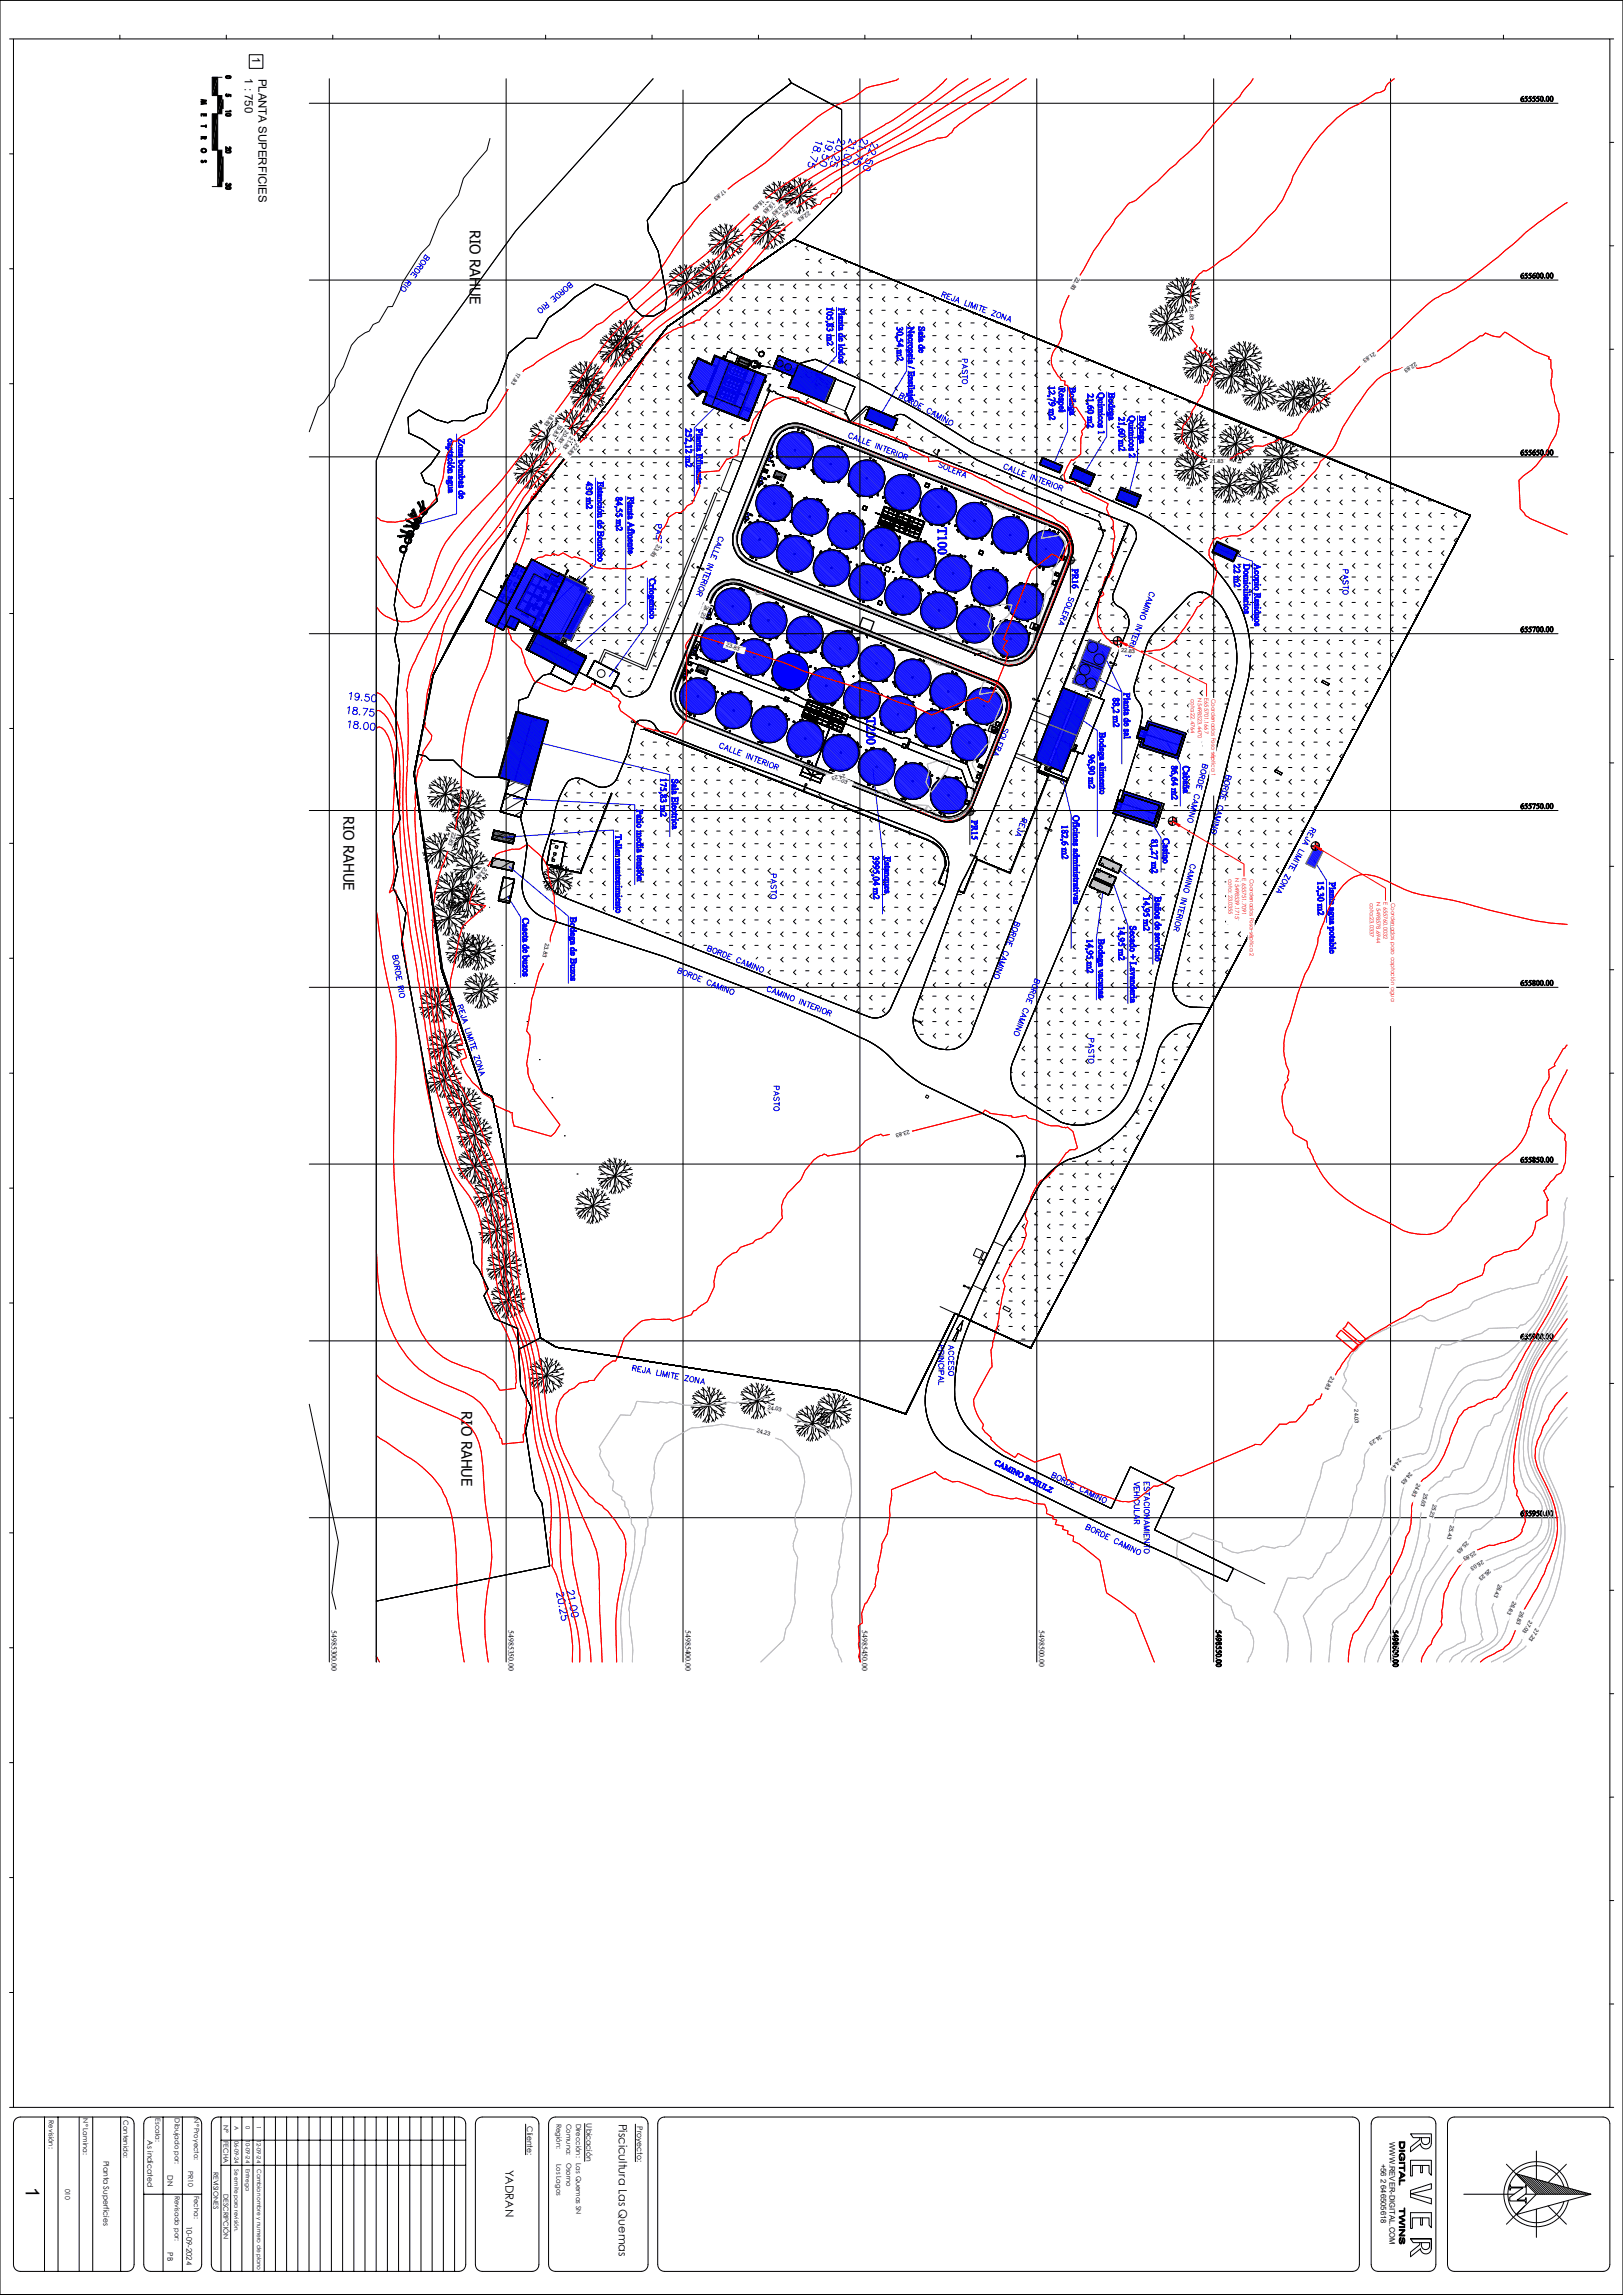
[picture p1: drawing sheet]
<svg xmlns="http://www.w3.org/2000/svg" width="594mm" height="841mm" viewBox="0 0 594 841" stroke-linecap="round" stroke-linejoin="round" font-family="sans-serif">
<defs><g id="words">
<text font-size="7" x="9.5" y="801.2" transform="rotate(90 9.5 801.2)">1</text>
<g font-size="5.4">
<text x="172" y="84.1" transform="rotate(90 172 84.1)">RIO RAHUE</text>
<text x="125.8" y="298.9" transform="rotate(90 125.8 298.9)">RIO RAHUE</text>
<text x="168.9" y="517" transform="rotate(90 168.9 517)">RIO RAHUE</text>
</g>
<g font-size="4.2">
<text x="92.3" y="20.9" transform="rotate(90 92.3 20.9)">1</text>
<text x="89.7" y="28.6" transform="rotate(90 89.7 28.6)">1 : 750</text>
<text x="94.7" y="28.8" transform="rotate(90 94.7 28.8)">PLANTA SUPERFICIES</text>
<text x="226.5" y="777.9" transform="rotate(90 226.5 777.9)">Piscicultura Las Quemas</text>
<text x="185.1" y="794.7" transform="rotate(90 185.1 794.7)">YADRAN</text>
</g>
<g font-size="2.9">
<text x="121.4" y="597.1" transform="rotate(90 121.4 597.1)">54985300.00</text>
<text x="186.2" y="597.1" transform="rotate(90 186.2 597.1)">54985350.00</text>
<text x="251" y="597.1" transform="rotate(90 251 597.1)">54985400.00</text>
<text x="315.7" y="597.1" transform="rotate(90 315.7 597.1)">54985450.00</text>
<text x="380.5" y="597.1" transform="rotate(90 380.5 597.1)">5498500.00</text>
</g>
<g font-size="2.8">
<text x="193.1" y="778.9" transform="rotate(90 193.1 778.9)">Cliente:</text>
<text x="214.7" y="777.9" transform="rotate(90 214.7 777.9)">Ubicación</text>
<text x="233.3" y="778.9" transform="rotate(90 233.3 778.9)">Proyecto:</text>
<text x="54" y="784" transform="rotate(90 54 784)">As indicated</text>
<text x="508.8" y="784.7" transform="rotate(90 508.8 784.7)">WWW.REVER-DIGITAL.COM</text>
<text x="37.9" y="791.5" transform="rotate(90 37.9 791.5)">Planta Superficies</text>
<text x="61.3" y="796.8" transform="rotate(90 61.3 796.8)">DN</text>
<text x="505.6" y="792.6" transform="rotate(90 505.6 792.6)">+56</text>
<text x="505.6" y="798.1" transform="rotate(90 505.6 798.1)">2</text>
<text x="505.6" y="800.4" transform="rotate(90 505.6 800.4)">646505618</text>
<text x="68.3" y="815.4" transform="rotate(90 68.3 815.4)">10-09-2024</text>
<text x="61.3" y="825.1" transform="rotate(90 61.3 825.1)">PB</text>
</g>
<g font-size="2.5">
<text x="17.9" y="776.6" transform="rotate(90 17.9 776.6)">Revisión:</text>
<text x="30.4" y="776" transform="rotate(90 30.4 776)">N° Lamina:</text>
<text x="45.2" y="776.7" transform="rotate(90 45.2 776.7)">Contenido:</text>
<text x="57" y="776" transform="rotate(90 57 776)">Escala:</text>
<text x="64" y="776" transform="rotate(90 64 776)">Dibujado por:</text>
<text x="71.1" y="776" transform="rotate(90 71.1 776)">N° Proyecto:</text>
<text x="81.9" y="778.5" transform="rotate(90 81.9 778.5)">N°</text>
<text x="203.8" y="777.9" transform="rotate(90 203.8 777.9)">Región:</text>
<text x="207.4" y="778" transform="rotate(90 207.4 778)">Comuna:</text>
<text x="211" y="777.9" transform="rotate(90 211 777.9)">Dirección:</text>
<text x="81.9" y="784.3" transform="rotate(90 81.9 784.3)">FECHA</text>
<text x="68.9" y="795.2" transform="rotate(90 68.9 795.2)">PR10</text>
<text x="78.1" y="795.5" transform="rotate(90 78.1 795.5)">REVISIONES</text>
<text x="203.8" y="792.7" transform="rotate(90 203.8 792.7)">Los Lagos</text>
<text x="207.4" y="792.3" transform="rotate(90 207.4 792.3)">Osorno</text>
<text x="211" y="792.4" transform="rotate(90 211 792.4)">Las Quemas SN</text>
<text x="23.9" y="801.7" transform="rotate(90 23.9 801.7)">010</text>
<text x="81.9" y="803.6" transform="rotate(90 81.9 803.6)">DESCRIPCIÓN</text>
<text x="64" y="804.3" transform="rotate(90 64 804.3)">Revisado por:</text>
<text x="71.1" y="804.3" transform="rotate(90 71.1 804.3)">Fecha:</text>
</g>
<g font-size="2.1">
<text x="85.9" y="778.7" transform="rotate(90 85.9 778.7)">A</text>
<text x="90" y="778.9" transform="rotate(90 90 778.9)">0</text>
<text x="94.1" y="778.7" transform="rotate(90 94.1 778.7)">1</text>
<text x="85.9" y="784.2" transform="rotate(90 85.9 784.2)">06-09-24</text>
<text x="90" y="783.9" transform="rotate(90 90 783.9)">10-09-24</text>
<text x="94.1" y="783.9" transform="rotate(90 94.1 783.9)">12-09-24</text>
<text x="85.9" y="794.6" transform="rotate(90 85.9 794.6)">Se emite para revisión.</text>
<text x="90" y="794.5" transform="rotate(90 90 794.5)">Entrega</text>
<text x="94.1" y="794.6" transform="rotate(90 94.1 794.6)">Cambia nombre y numero de plano</text>
</g>
<g font-size="2">
<text x="265.3" y="69.4" transform="rotate(141 265.3 69.4)">17.83</text>
<text x="279.2" y="72.8" transform="rotate(137 279.2 72.8)">18.83</text>
<text x="283.1" y="73.8" transform="rotate(138 283.1 73.8)">19.83</text>
<text x="286.5" y="74.7" transform="rotate(141 286.5 74.7)">20.83</text>
<text x="290.6" y="75.8" transform="rotate(146 290.6 75.8)">21.83</text>
<text x="296.2" y="77.2" transform="rotate(146 296.2 77.2)">22.83</text>
<text x="394.3" y="101.4" transform="rotate(118 394.3 101.4)">22.83</text>
<text x="435.6" y="112.1" transform="rotate(89 435.6 112.1)">21.83</text>
<text x="503.2" y="128.8" transform="rotate(146 503.2 128.8)">21.83</text>
<text x="189.7" y="136.2" transform="rotate(121 189.7 136.2)">17.83</text>
<text x="518.3" y="132.6" transform="rotate(148 518.3 132.6)">22.83</text>
<text x="202.1" y="151.4" transform="rotate(126 202.1 151.4)">18.83</text>
<text x="205.2" y="155.2" transform="rotate(124 205.2 155.2)">19.83</text>
<text x="207.2" y="157.7" transform="rotate(124 207.2 157.7)">20.83</text>
<text x="208.9" y="159.9" transform="rotate(123 208.9 159.9)">21.83</text>
<text x="211.2" y="162.3" transform="rotate(132 211.2 162.3)">22.83</text>
<text x="443" y="169.5" transform="rotate(1 443 169.5)">21.83</text>
<text x="240.7" y="199.2" transform="rotate(121 240.7 199.2)">23.83</text>
<text x="257.7" y="220.7" transform="rotate(112 257.7 220.7)">24.03</text>
<text x="258.3" y="221.4" transform="rotate(112 258.3 221.4)">24.23</text>
<text x="265.8" y="236.8" transform="rotate(18 265.8 236.8)">23.83</text>
<text x="410.5" y="238.9" transform="rotate(2 410.5 238.9)">22.83</text>
<text x="305.3" y="285.3" transform="rotate(23 305.3 285.3)">24.03</text>
<text x="309.5" y="283.5" transform="rotate(170 309.5 283.5)">24.23</text>
<text x="165.8" y="304.7" transform="rotate(110 165.8 304.7)">22.83</text>
<text x="177.5" y="317.7" transform="rotate(133 177.5 317.7)">23.83</text>
<text x="199.7" y="345.5" transform="rotate(101 199.7 345.5)">23.83</text>
<text x="332.9" y="414" transform="rotate(166 332.9 414)">23.83</text>
<text x="487.4" y="504" transform="rotate(118 487.4 504)">23.83</text>
<text x="281.1" y="516.1" transform="rotate(11 281.1 516.1)">24.03</text>
<text x="496" y="516.3" transform="rotate(88 496 516.3)">24.03</text>
<text x="277" y="524.7" transform="rotate(15 277 524.7)">24.23</text>
<text x="505.5" y="525.6" transform="rotate(147 505.5 525.6)">24.23</text>
<text x="512.2" y="534.2" transform="rotate(129 512.2 534.2)">24.43</text>
<text x="516.2" y="539.2" transform="rotate(129 516.2 539.2)">24.63</text>
<text x="519" y="543.2" transform="rotate(114 519 543.2)">24.83</text>
<text x="521.5" y="546.8" transform="rotate(104 521.5 546.8)">25.03</text>
<text x="524.8" y="550.8" transform="rotate(106 524.8 550.8)">25.23</text>
<text x="531.1" y="558.7" transform="rotate(104 531.1 558.7)">25.43</text>
<text x="537" y="564.6" transform="rotate(136 537 564.6)">25.63</text>
<text x="540" y="568.2" transform="rotate(150 540 568.2)">25.83</text>
<text x="542.8" y="571.6" transform="rotate(150 542.8 571.6)">26.03</text>
<text x="545.2" y="574.7" transform="rotate(138 545.2 574.7)">26.23</text>
<text x="548.8" y="580.2" transform="rotate(110 548.8 580.2)">26.43</text>
<text x="554.1" y="586.4" transform="rotate(116 554.1 586.4)">26.63</text>
<text x="556.7" y="590.1" transform="rotate(108 556.7 590.1)">26.83</text>
<text x="560.1" y="593.6" transform="rotate(122 560.1 593.6)">27.03</text>
<text x="562.4" y="596.5" transform="rotate(122 562.4 596.5)">27.23</text>
</g>
<g font-size="2" fill="#f00">
<text x="436.1" y="255.9" transform="rotate(90 436.1 255.9)">cota:22.4764</text>
<text x="438.6" y="255.8" transform="rotate(90 438.6 255.8)">N5498523.4470</text>
<text x="441.1" y="255.8" transform="rotate(90 441.1 255.8)">E655701.1667</text>
<text x="443.6" y="255.9" transform="rotate(90 443.6 255.9)">Coordenadas Fosa séptica 1</text>
<text x="449.8" y="321.9" transform="rotate(90 449.8 321.9)">cota: 23.0355</text>
<text x="452.3" y="321.8" transform="rotate(90 452.3 321.8)">N 5498539.1715</text>
<text x="454.8" y="321.8" transform="rotate(90 454.8 321.8)">E 655751.7091</text>
<text x="457.6" y="321.8" transform="rotate(90 457.6 321.8)">Coordenadas Fosa séptica 2</text>
<text x="501.6" y="330.6" transform="rotate(90 501.6 330.6)">cota:23.0337</text>
<text x="504.1" y="330.6" transform="rotate(90 504.1 330.6)">N 5498578.6944</text>
<text x="506.6" y="330.6" transform="rotate(90 506.6 330.6)">E 655760.0032</text>
<text x="509.4" y="330.6" transform="rotate(90 509.4 330.6)">Coordenadas pozo captación agua</text>
</g>
</g></defs>
<g fill="none" stroke="#000" stroke-width=".37">
<path d="M389.2 252l-6.7 16.8zM389.2 252l10.2 4.1-6.6 16.7 1.4 .5-.7 1.8-1.4-.6 1.4 .6 .7-1.8-1.4-.5 6.6-16.7-10.2-4.1-10.5 26.6 4.6 1.8-.5 1.3 1.4 .6 .6-1.3 4.1 1.6 3.2-8.1-3.2 8.1-4.1-1.6-.6 1.3-1.4-.6 .5-1.3-4.6-1.8zM389.2 252h.1M389.2 252l-6.6 16.8zM389.2 252l10.3 4.1zM389.3 252v.1M389.3 252h-.2l-10.5 26.6M389.8 252.3l4.1 1.6-4-1.6-10.6 26.6 4 1.6-4-1.6zM395.1 254.3l-1.2-.4-10.6 26.6 1.2 .4M399 255.9l.4 .1-10.5 26.6-.4-.1zM399 255.9l-4-1.6-10.5 26.6 4 1.6M399 255.9l.6 .2-10.6 26.6-.5-.2z"/>
<path d="M399 255.9l-3.9-1.6-10.6 26.6 4 1.6M399.4 256v.1M399.4 256l.2 .1-10.6 26.6M399.5 256.1l-6.6 16.6zM399.5 256.1h.1M378.6 278.6l3.9-10-3.9 10M378.6 278.6l5.9 2.3M378.6 278.6l.1 .1M378.6 278.6h.1M378.6 278.6l10.4 4.1-10.4-4.1 5.9 2.3M378.8 278.7h.1M378.7 278.4l10.3 4.1z"/>
<path d="M378.8 278.6l-.1 .1M378.8 278.2h.1M378.9 278.1h.1M378.9 278l.1 .1M378.9 278h.1M379.1 278.8l1.4 .5zM379.1 278.8l3.1 1.2M379.1 277.4h.1M379.1 277.4l-.2 .6M379.2 278.6l1.4 .6zM379.2 278.6h.1M379.2 278.6l1.3 .7z"/>
<path d="M379.2 277.3v.1M379.2 278.7l1.4 .5zM379.2 277.3l-.3 .8M379.2 278.7l.6 .3M379.3 278.9l-.7-.3 10.5-26.6 .7 .3-.5-.3-10.6 26.7 .6 .2M379.3 277.2l-.1 .1M379.4 276.7l-.5 1.3M379.4 276.8h.1M379.4 276.7l.1 .1M379.4 276.8l-.2 .5M379.4 276.7l-.5 1.4zM379.6 276.7h.1"/>
<path d="M379.4 276.7l-.4 1.4zM379.5 278.9l2.7 1.1zM379.6 276.4h.1M379.6 278.8l2.6 1zM379.6 278.8h.1M379.6 278.8l2.6 1.2zM379.6 278.9l2.5 1.1M379.6 276.4l-.4 .8M379.6 276.7l-.6 1.4zM379.6 276.3l-.7 1.9M379.6 276.3v.1M379.6 276.3l-.8 1.9"/>
<path d="M379.6 276.3l-.8 1.9zM379.8 276.3h.1M379.6 276.3l-.6 2zM379.7 276.3l-.8 1.9M379.8 276.3l-.8 2zM379.8 278.9v.1M379.8 275.7h.1M379.8 275.7l-.2 .6M379.9 279v.1M379.9 279.1l.5 .2M379.9 275.7h.1M379.9 275.5h.1"/>
<path d="M379.9 275.4l.1 .1M380.1 275l-.5 1.4zM380.3 275.1h.1M380.1 275l-.4 1.4zM380.1 275l-.5 1.3M380.1 275l-.5 1.4M380.1 275l-.2 .7M380.2 275l-.6 1.4M380.2 274.7h.1M380.3 275.1l-.6 1.3zM380.3 274.6h.1M380.3 274.6v.1"/>
<path d="M380.3 274.6l-.3 .8M380.3 274.5h.1M380.4 279.3h.1M380.5 279.3h.1M380.6 274l-.3 .6M380.6 273.6l.1 .1M380.6 273.6h.1M380.6 273.7l-.3 .8M380.7 273.6l-.8 1.9zM380.8 273.6h.1M380.7 273.6l-.6 1.9zM380.7 273.6l-.8 1.8"/>
<path d="M380.7 273.6l-.8 1.9M380.7 273.4h.2M380.7 273.4l-.2 .5M380.8 273.3l-.5 1.3M380.8 273.3l.1 .1M380.8 273.3l-.6 1.4zM380.9 273.3h.1M380.8 273.3l-.4 1.4zM380.8 279.4l-1.2-.6 2.6 1.1M380.8 273.3l-.6 1.4M380.8 273.6l-.7 1.9zM380.8 279.3v.1"/>
<path d="M380.9 279.4v.1M380.9 273.3l-.9 2.2M380.9 273.3l-.5 1.4zM380.9 279.5l1.4 .5zM380.9 279.5l1.4 .5M381 279.5l1.3 .5M381 279.5l1.4 .4M381 279.3l1.4 .6zM381 279.3h.1M381 279.3l1.3 .7zM381 279.5l.6 .3M381.1 279.4l-.1 .1"/>
<path d="M381.2 272.2h.1M381.2 272.1h.1M381.4 271.6l.1 .1M381.4 271.7h.1M381.4 271.6h.1M381.5 271.6h.1M381.5 271.5l.1 .1M381.5 271.5h.1M381.6 271.1h.1M381.7 271.1l-.4 1.1zM381.7 271.1l-.5 1M381.7 271l-.5 1.2z"/>
<path d="M381.8 271.1h.1M381.7 271l-.3 1.3zM381.7 279.8h.1M381.7 279.8l.5 .2M381.7 270.9l-.5 1.3M381.7 270.9h.1M381.8 271.1l-.4 1.2zM381.9 270.4h.1M382 270.3l-.3 .6M382 270.3h.1M382 270.2l-.6 1.4zM382.2 270.2h.1"/>
<path d="M382 270.2l-.4 1.4zM382 270.2l-.5 1.3M382 270.2l-.4 1.4M382 270.2l-.6 1.4M382.1 279.9h.1M382.1 269.9h.1M382.1 279.8v.2M382.1 269.9l-.1 .4M382.1 269.8l.1 .1M382.2 270.2l-.6 1.4zM382.2 280h.1M382.3 279.9v.1"/>
<path d="M382.4 269.2l-.5 1.2zM382.5 269.3h.1M382.3 280h.1M382.4 269.2l-.3 1.3zM382.4 269.3l-.5 1.1M382.4 269.3l-.1 .5M382.4 269.2l-.5 1.2M382.5 269l-3.8 9.6zM382.5 269l10.1 3.9 .4-.8-4.1 10.3 3.7-9.5M382.5 269l10.1 3.9M382.5 269.3l-.5 1.2M382.5 268.5h.1"/>
<path d="M382.5 268.6l-3.9 10zM382.5 268.6h.1M382.5 269.3l-.4 1.2zM382.5 268.8v.2M382.6 268.8l10.1 4zM382.6 268.8v.2M382.7 269l-3.9 9.7zM382.7 268.5h.1M382.8 267.9h.1M382.9 268h.1M383 267.6h.1M383.8 265.3l-1 2.6z"/>
<path d="M383.8 265.3h.1M383.9 265.3h.1M384 279.4l-.4 1zM384 279.4a1.18 1.18 0 0 1 .6 1.5M384.8 263.2h.1M384.9 262.4l-2.4 6.1zM384.9 262.4h.1M385.1 262.4h.1M390 279.5h.1M390 279.4h.1M390.4 278.7l-.3 .7M390.5 278.7h.1"/>
<path d="M390.6 278l-.6 1.4zM390.7 278.1h.1M390.6 278l-.4 1.5zM390.7 278.2h.1M390.7 278.1l-.5 1.4zM390.8 277.6l-.8 1.9zM390.9 277.6h.1M390.8 277.6l-.6 1.9zM390.8 277.6l-.6 1.9 .4-1M390.8 277.6l-.7 1.8M390.9 277.7h.1M390.9 277.7l-.4 1"/>
<path d="M390.9 277.6l-.7 1.9zM391 277.1h.1M391.1 276.6h.1M391.2 276.6l.1 .1M391.2 276.6h.1M391.4 276.1l.1 .1M391.5 276.1l.4-.8-.8 1.8 .3-.9M391.5 276.1h.1M391.5 276.1l-.2 .5M391.7 275.3l-.6 1.3zM391.8 275.3h.1M391.7 272.6l.9 .3z"/>
<path d="M391.7 275.3l-.4 1.4zM391.7 272.6a1.05 1.05 0 0 0 .6 1.3M391.7 275.3l.1 .1M391.7 275.1l-.7 2zM391.9 275.2h.1M391.7 275.1l-.6 2zM391.8 275.2l-.8 1.9M391.8 275.4l-.4 .6M391.8 275.4h.1M391.8 275.4l-.5 1.3M391.8 275.3l-.5 1.4zM391.8 274.8h.1"/>
<path d="M391.8 275.3l-.5 1.4M391.9 275.2l-.8 1.9zM392 274.8l1.5 .6zM392 274.8l1.6 .5zM392.2 274.2l.1 .1M392.2 274.2h.1M392.2 273.9l.2 .1M392.2 274.6l1.3 .5zM392.2 274.3l-.2 .6M392.3 274.4l1.1 .5zM392.3 274.2h.1M392.4 273.5l-.6 1.3z"/>
<path d="M392.6 273.5h.1M392.4 273.5l-.4 1.4zM392.4 273.9l1.4 .6M392.5 273.6l-.5 1.3M392.5 273.6h.1M392.5 273.6l-.2 .6M392.5 273.6l-.6 1.3M392.6 273.5l-.6 1.4zM392.6 273.5l-.6 1.4M392.6 273.4l1.4 .6M392.6 272.9h.2M392.8 272.9l1.2 .5z"/>
<path d="M392.8 272.9l-3.9 9.8M392.9 272.7l1.2 .5zM392.9 272.7h.1M393 272.1h.1M393 272.5l1.4 .6zM393 272.5l-1 2.3 1-2.3 1.4 .6zM393 272.5l1.4 .5zM393 272.7h.1M393 272.7l-4 10zM393.1 272.3l.2 .1zM393.1 272.3h.1M393.1 272.8h.1"/>
<path d="M393.1 272.8l.9 .6zM393.1 272.1l-4.2 10.6M393.1 272.1l-.3 .8M393.1 272.1h.1M393.3 272.4h.1M393.5 275.4l.3-.9-.3 .9M393.6 274.4l.4-.3-.1 .3M393.8 274.4h.1M393.7 271.2h.1M393.7 270.7h.1M393.7 274.3h.1M393.7 274.4h.1"/>
<path d="M393.8 274.3h.1M393.8 273.9l.2 .1M393.8 274.4l-.3 .9zM393.9 273.7l-.2 .6zM393.9 273.7h.1M393.9 273.8l-.2 .5zM393.9 273.8l-.2 .6zM393.9 273.8l-.2 .5M393.9 273.8h.1M394 273.8l-.3 .6zM394 273.8l-.3 .6M394 273.8l-.3 .5"/>
<path d="M394 273.8l-.2 .5M394 273.8l-.2 .5zM394 273.8l-.3 .5zM394 273.8l-.2 .6M394 273.8l-.2 .6zM394 274l-.2 .5zM394 273.4l-.6 1.5zM394.1 273.2l-.1 .2M394.1 273.2h.1M394.3 273.3l-.8 1.8zM394.4 273.2l-.4 .9zM394.4 273.1l-.9 2.3z"/>
<path d="M394.4 273.1l-.4 .9zM394.4 273v.1M395.1 267.2h.1M395.6 266.2h.1M395.5 266.1h.1M395.6 266.1h.1M395.6 266.2l-1.9 5zM397.4 261.4h.1M397.4 261.3l.2 .1zM397.4 261.3v.1M397.6 261.4l-4.3 11zM397.6 261.4h.1"/>
<path d="M382.5 281.7l.6 .3zM382.5 281.7l1.9 .8zM382.6 281.8l.6 .2zM382.8 281.7l.1 .1M382.8 281.5l.2 .1M382.9 281.8l1.4 .5zM383 281.6l1.2 .5zM383 280.3l-.4 1.5zM383 280.3l-.5 1.4zM383.1 282l.7 .3zM383.2 282l.5 .2zM383.2 281.7l-.1 .2"/>
<path d="M383.2 280.6l-.2 1zM383.2 280.6h.2M383.2 281.9l.6 .3zM383.2 281.9l.6 .2zM383.2 281.8l.7 .3M383.2 281.9l.6 .2M383.3 281.9l.5 .2zM383.3 281.9l.5 .2M383.3 281.8l.5 .3M383.3 281.8l.6 .2M383.3 281.8l.6 .3M383.3 281.8h-.1"/>
<path d="M383.3 281.8l-.1 .1M383.3 280.4l-.5 1.3zM383.3 281.8l.6 .2zM383.2 281.9h.1M383.3 281.9l.5 .1zM383.3 281.8l.5 .2zM383.3 281.8v.1M383.3 281.8l.5 .2M383.4 280.5l-.4 1.1zM383.4 280.5l-4.7-2.1 10.2 4.3M383.4 280.5l5.5 2.2M383.5 280.3v.2"/>
<path d="M383.6 280.5l-.5 1.5M383.7 282.2l.7 .3M383.8 282.3l.6 .2M383.8 282.1h.1M383.8 282h.1M383.9 282h.1M383.9 282l-.1 .2M384.3 282.2h.1M384.3 280.8l-.5 1.4M384.4 280.8l-.6 1.5 .6 .2-.7-.3M384.4 282.5h.1M384.6 280.9l-.4 1.2z"/>
<path d="M384.8 281l-.5 1.2zM385 281.1l-.6 1.4zM385 281.1l-2-.8 2 .8-.6 1.4M385.4 281.3l2.7 1zM385.4 281.3l2.7 1M385.4 281.2l2.6 1-2.5-.9M385.5 281.1l2.6 1.1zM385.5 281.1h.1M385.5 281.1l2.6 1.2zM385.5 281.3l1.4 .5zM385.5 281.3l1.4 .5M385.5 281.2v.1"/>
<path d="M385.5 281.3l1.3 .5M385.5 281.2l1.4 .5M385.6 281.1l1.3 .6zM385.6 281.1h.1M385.6 281.1l1.3 .7zM386.2 281.4l-.1 .1M386.2 281.6h.1M386.2 281.5v.1M386.8 281.8h.1M386.8 281.7h-.1M386.9 281.7l-.1 .1M386.9 281.8h.1"/>
<path d="M387.2 282l1.4 .5zM387.2 282l1.4 .5M387.3 281.9l1.4 .5M387.3 282l1.3 .5M387.3 281.8l1.4 .6zM387.3 281.8h.1M387.3 281.8l1.3 .7zM387.3 282l.6 .3M387.3 281.9v.1M387.4 281.9l-.1 .1M388 282.3l.5 .2M388 282.3h.1"/>
<path d="M388.1 282.3h.1M388.5 282.5h.1M388.6 282.4v.1M388.6 282.5h.1M388.9 282.6l.1 .1M388.9 282.6h.1M388.9 282.2h.1M389 282.7h.1M389 282.2h.1M389.1 281.7h.1M389.2 281.7l.5-1.4-.6 1.9M389.2 281.7h.1"/>
<path d="M389.2 281.6l.1 .1M389.4 281.3h.1M389.4 281.3l-.3 .9M389.5 281.3h.1M389.6 281.1h.1M389.6 281h.1M389.7 280.3l-.6 1.4zM389.8 280.4h.1M389.7 280.3l-.4 1.4zM389.7 280.3l-.8 1.9zM389.7 280.3l-.6 2zM389.7 280.4h.1"/>
<path d="M389.8 280.4l-.3 .9M389.8 280.5l-.5 1.2M389.8 280.5h.1M389.8 280.4l-.7 1.8M389.8 280.4l-.5 1.3M389.8 280.4l-.7 1.9zM389.8 280.4l-.5 1.3z"/>
</g>
<g fill="none" stroke="#cbe5d8" stroke-width=".37">
<path d="M386 259.8l.7 .3M386.2 259.4l.7 .3M386.4 259l.7 .2M386.5 258.5l.7 .3M386.7 258.1l.7 .3M386.9 257.7l.7 .3M387 257.3l.8 .3M387.2 256.9l.7 .2M387.3 256.4l.8 .3M387.5 256l.7 .3M387.7 255.6l.7 .3M387.9 255.2l.7 .2"/>
<path d="M388 254.7l.7 .3M388.2 254.3l.7 .3M388.4 253.9l.7 .3M388.5 253.5l.8 .3M388.7 253l.7 .3M388.9 252.6l.7 .3M389 252.2l.7 .3M391.4 260l1.2 .5M391.6 259.6l1.2 .4M391.8 259.1l1.2 .5M391.9 258.7l1.2 .5M392.1 258.3l1.2 .5"/>
<path d="M392.3 257.9l1.2 .5M392.5 257.5l1.1 .4M392.6 257l1.2 .5M392.8 256.6l1.2 .5M392.9 256.2l1.2 .5M393.1 255.8l1.2 .4M393.3 255.4l1.2 .4M393.4 254.9l1.2 .5M393.6 254.5l1.2 .5M393.8 254.1l1.1 .5M397.4 259.9l.5 .2M397.6 259.5l.5 .2"/>
<path d="M397.8 259.1l.5 .2M398 258.7l.4 .2M398.1 258.3l.5 .1M398.3 257.8l.5 .2M398.4 257.4l.5 .2M398.6 257l.5 .2M398.8 256.6l.5 .2M398.9 256.1l.5 .2M378.7 278.3l.7 .3M378.8 277.9l.8 .3M379 277.5l.7 .3M379.2 277.1l.7 .3"/>
<path d="M379.3 276.7l.8 .2M379.5 276.2l.7 .3M379.7 275.8l.7 .3M379.9 275.4l.7 .3M380 275l.7 .3M380.2 274.6l.7 .2M380.3 274.1l.8 .3M380.5 273.7l.7 .3M380.7 273.3l.7 .3M380.9 272.9l.7 .3M381 272.5l.7 .2M381.2 272l.7 .3"/>
<path d="M381.4 271.6l.7 .3M381.5 271.2l.7 .3M381.7 270.8l.7 .2M381.8 270.3l.8 .3M382 269.9l.7 .3M382.2 269.5l.7 .3M382.4 269.1l.7 .3M382.5 268.6l.7 .3M382.7 268.2l.7 .3M382.8 267.8l.8 .3M383 267.4l.7 .3M383.2 267l.7 .3"/>
<path d="M383.3 266.6l.8 .2M383.5 266.1l.7 .3M383.6 279.8l1.2 .5M383.7 265.7l.7 .3M383.8 279.4l1.2 .4M383.9 265.3l.7 .3M383.9 279l1.2 .4M384 264.9l.7 .3M384.1 278.6l1.2 .4M384.2 264.4l.7 .3M384.3 278.1l1.1 .5M384.3 264l.8 .3"/>
<path d="M384.4 277.7l1.2 .5M384.5 263.6l.7 .3M384.6 277.3l1.2 .4M384.7 263.2l.7 .3M384.8 276.9l1.2 .4M384.9 262.7l.7 .3M384.9 276.4l1.2 .5M385 262.3l.7 .3M385.1 276l1.2 .5M385.2 261.9l.7 .3M385.3 275.6l1.1 .5M385.4 261.5l.7 .3"/>
<path d="M385.4 275.2l1.2 .4M385.5 261.1l.7 .2M385.6 274.7l1.2 .5M385.7 260.6l.7 .3M385.8 274.3l1.1 .5M385.8 260.2l.8 .3M385.9 273.9l1.2 .5M386.1 273.5l1.2 .5M386.3 273.1l1.2 .4M386.4 272.6l1.2 .5M386.6 272.2l1.2 .5M386.8 271.8l1.1 .5"/>
<path d="M386.9 271.4l1.2 .4M387.1 271l1.2 .4M387.3 270.5l1.2 .5M387.4 270.1l1.2 .5M387.6 269.7l1.2 .5M387.8 269.3l1.2 .4M387.9 268.9l1.2 .4M388.1 268.4l1.2 .5M388.3 268l1.1 .5M388.5 267.6l1.1 .5M388.6 267.2l1.2 .4M388.8 266.7l1.2 .5"/>
<path d="M388.9 266.3l1.2 .5M389.1 265.9l1.2 .5M389.3 265.5l1.2 .4M389.4 265l1.2 .5M389.6 279.7l.5 .3M389.6 264.6l1.2 .5M389.8 279.3l.5 .2M389.8 264.2l1.1 .5M389.9 278.9l.5 .2M390 263.8l1.1 .5M390.1 278.5l.5 .2M390.1 263.4l1.2 .4"/>
<path d="M390.3 278.1l.5 .2M390.3 263l1.2 .4M390.4 277.6l.5 .2M390.4 262.5l1.2 .5M390.6 277.2l.5 .2M390.6 262.1l1.2 .5M390.8 276.8l.5 .2M390.8 261.7l1.2 .4M390.9 276.4l.5 .2M390.9 261.3l1.2 .4M391.1 275.9l.5 .2M391.1 260.8l1.2 .5"/>
<path d="M391.3 275.5l.5 .2M391.3 260.4l1.2 .5M391.4 275.1l.5 .2M391.6 274.7l.5 .2M391.8 274.3l.5 .2M391.9 273.9l.5 .1M392.1 273.4l.5 .2M392.3 273l.5 .2M392.5 272.6l.4 .2M392.6 272.2l.5 .2M392.8 271.7l.5 .2M392.9 271.3l.5 .2"/>
<path d="M393.1 270.9l.5 .2M393.3 270.5l.5 .2M393.4 270l.5 .3M393.6 269.6l.5 .2M393.8 269.2l.5 .2M394 268.8l.4 .2M394.1 268.4l.5 .2M394.3 267.9l.5 .2M394.4 267.5l.5 .2M394.6 267.1l.5 .2M394.8 266.7l.5 .2M394.9 266.3l.5 .1"/>
<path d="M395.1 265.8l.5 .2M395.3 265.4l.5 .2M395.4 265l.5 .2M395.6 264.6l.5 .2M395.8 264.2l.5 .2M395.9 263.7l.5 .2M396.1 263.3l.5 .2M396.3 262.9l.5 .2M396.5 262.5l.4 .2M396.6 262l.5 .2M396.8 261.6l.5 .2M396.9 261.2l.5 .2"/>
<path d="M397.1 260.8l.5 .2M397.3 260.3l.5 .2M383.4 280.2l1.2 .5M388.6 282.3l.5 .2M388.8 281.9l.5 .1M388.9 281.4l.5 .2M389.1 281l.5 .2M389.3 280.6l.5 .2M389.4 280.2l.5 .2"/>
</g>
<g fill="none" stroke="#008040" stroke-width=".37">
<path d="M386.9 259.7l4 1.6M387.1 259.2l4 1.6M387.2 258.8l4.1 1.6M387.4 258.4l4.1 1.6M387.6 258l4 1.6M387.8 257.6l4 1.6M387.9 257.1l4 1.6M388.1 256.7l4 1.6M388.2 256.3l4.1 1.6M388.4 255.9l4.1 1.6M388.6 255.5l4 1.5M388.7 255l4.1 1.6"/>
<path d="M388.9 254.6l4 1.6M389.1 254.2l4 1.6M389.3 253.8l4 1.6M389.4 253.3l4 1.6M389.6 252.9l4 1.6M389.7 252.5l4.1 1.6M393 259.6l3.9 1.6M393.1 259.2l4 1.6M393.3 258.8l4 1.5M393.4 258.4l4 1.5M393.6 257.9l4 1.6M393.8 257.5l4 1.6"/>
<path d="M394 257.1l4 1.6M394.1 256.7l4 1.6M394.3 256.2l4 1.6M394.5 255.8l3.9 1.6M394.6 255.4l4 1.6M394.8 255l4 1.6M394.9 254.6l4 1.5M379.4 278.6l4 1.6M379.6 278.2l4 1.6M379.7 277.8l4.1 1.6M379.9 277.4l4 1.6M380.1 276.9l4 1.7"/>
<path d="M380.2 276.5l4.1 1.6M380.4 276.1l4.1 1.6M380.6 275.7l4 1.6M380.7 275.3l4.1 1.6M380.9 274.8l4 1.6M381.1 274.4l4 1.6M381.2 274l4.1 1.6M381.4 273.6l4 1.6M381.6 273.2l4 1.5M381.7 272.7l4.1 1.6M381.9 272.3l4 1.6M382.1 271.9l4 1.6"/>
<path d="M382.2 271.5l4.1 1.6M382.4 271l4 1.6M382.6 270.6l4 1.6M382.7 270.2l4.1 1.6M382.9 269.8l4 1.6M383.1 269.4l4 1.6M383.2 268.9l4.1 1.6M383.4 268.5l4 1.6M383.6 268.1l4 1.6M383.8 267.7l4 1.6M383.9 267.3l4 1.6M384.1 266.8l4 1.6"/>
<path d="M384.2 266.4l4.1 1.6M384.4 266l4.1 1.6M384.6 265.6l4 1.6M384.7 265.2l4.1 1.5M384.9 264.7l4 1.6M384.9 279.8l4 1.6M385.1 264.3l4 1.6M385.1 279.4l4 1.6M385.3 263.9l4 1.6M385.3 279l4 1.6M385.4 263.5l4 1.5M385.4 278.6l4 1.6"/>
<path d="M385.6 263l4 1.6M385.6 278.2l4 1.5M385.7 262.6l4.1 1.6M385.8 277.7l4 1.6M385.9 262.2l4.1 1.6M386 277.3l3.9 1.6M386.1 261.8l4 1.6M386.1 276.9l4 1.6M386.2 261.3l4.1 1.7M386.3 276.5l4 1.6M386.4 260.9l4 1.6M386.4 276.1l4 1.5"/>
<path d="M386.6 260.5l4 1.6M386.6 275.6l4 1.6M386.7 260.1l4.1 1.6M386.8 275.2l4 1.6M386.9 274.8l4 1.6M387.1 274.4l4 1.5M387.3 274l4 1.5M387.5 273.5l3.9 1.6M387.6 273.1l4 1.6M387.8 272.7l4 1.6M387.9 272.3l4 1.6M388.1 271.8l4 1.6"/>
<path d="M388.3 271.4l4 1.6M388.5 271l3.9 1.6M388.6 270.6l4 1.6M388.8 270.2l4 1.5M389 269.7l3.9 1.6M389.1 269.3l4 1.6M389.3 268.9l4 1.6M389.4 268.5l4 1.5M389.6 268.1l4 1.5M389.8 267.6l4 1.6M390 267.2l3.9 1.6M390.1 266.8l4 1.6"/>
<path d="M390.3 266.4l4 1.5M390.5 265.9l3.9 1.6M390.6 265.5l4 1.6M390.8 265.1l4 1.6M390.9 264.7l4 1.6M391.1 264.3l4 1.5M391.3 263.8l4 1.6M391.5 263.4l3.9 1.6M391.6 263l4 1.6M391.8 262.6l4 1.5M391.9 262.1l4 1.6M392.1 261.7l4 1.6"/>
<path d="M392.3 261.3l4 1.6M392.5 260.9l4 1.6M392.6 260.5l4 1.5M392.8 260l4 1.6M384.6 280.7l4 1.6M384.8 280.3l4 1.6"/>
</g>
<g fill="none" stroke="#c0c0c0" stroke-width=".37">
<path d="M392.1 274.8h.1M392.3 274.9h.1M392.6 275h.1M392.8 275.1h.1M393 275.1v.1M393 272.5h.1M393.2 275.2v.1M393.3 272.6h.1M393.4 275.3l.1 .1M393.5 272.7h.1M393.5 275.3h.1M393.6 275.1h.1"/>
<path d="M393.7 274.9h.1M393.7 272.8h.1M393.7 274.8h.1M393.8 274.6h.1M393.9 272.9h.1M393.9 274.2v.1M394.1 273.9h.1M394.1 272.9v.1M394.1 273.7h.1M394.2 273.5h.1M394.3 273.4h.1M394.3 273.2h.1"/>
<path d="M394.3 273l.1 .1M382.5 281.7h.1M382.5 281.5v.1M382.6 281.8h.1M382.7 281v.1M382.8 281.8v.1M382.9 281.9h.1M383 280.4v.1M383.2 282h.1M383.4 282.1h.1M383.6 282.2h.1M383.9 282.3h.1"/>
<path d="M384.1 282.4h.1M384.3 282.4h.1M384.5 282.3v.1M384.7 281.8h.1M384.9 281.2v.1"/>
</g>
<g fill="none" stroke="#007dff" stroke-width=".37">
<path d="M278.5 176.8h.2M278.7 176.8h.1M278.6 176.8h.1M278.6 176.7l-.1 .1M278.6 176.7l.1 .1M278.6 176.7v.2M278.6 176.7v.3M278.6 176.7v.1M279 175h.3M279.2 175.2h.1M279 175.1l.2 .1M279 175.1l-.4 1.6"/>
<path d="M279.1 175l-.1 .1M279.1 175h.1M279.1 175.1l-.5 1.6M279.1 175v.1M279.1 174.9v.3M279.1 175l.1 .2M279.2 175.2l-.5 1.6M281.5 168.6h.3M281.7 168.6h.1M281.6 168.5v.1M281.6 168.5h.2M281.7 168.5h.1"/>
<path d="M281.7 168.5v.2M281.7 168.4v.3M281.7 168.5v.1M281.8 168.5l-.1 .1M282.2 167h.3M282.2 167h.1M282.2 167l.2 .1M282.2 167l-.5 1.5M282.3 167h-.1M282.3 166.9v.2M282.3 167v.1M282.3 167h.1"/>
<path d="M282.4 167.1l-.6 1.4M282.4 167v.1M273.5 189.9h.1M273.6 189.8h.1M273.4 189.8l.2 .1M273.4 189.8h.2M273.5 189.8v.1M273.5 189.7v.3M273.5 189.8l-.1 .1M273.6 189.8l-.1 .1M273.9 188.3h.3M274.1 188.4h.1"/>
<path d="M274 188.3l.1 .1M274.1 188.3l-.7 1.5M274.1 188.4l-.6 1.5M274.1 188.2v.2M274.1 188.3v.1M274.1 188.4l-.5 1.4M253.8 239.4h.1M253.8 239.3h.1M253.8 239.3v.1M253.8 239.3l.1 .1M253.9 239.4h.1M253.9 239.4v.1"/>
<path d="M253.9 239.3v.3M253.9 239.4l-.1 .1M253.9 239.4h-.2M254.4 237.9h.1M254.4 237.9l.2 .1M254.4 237.9l-.6 1.4M254.5 237.8h.1M254.5 237.9l-.6 1.5M254.5 237.8v.1M254.5 237.8l-.6 1.6M254.5 237.7v.3M254.6 237.8l-.1 .1"/>
<path d="M254.6 237.9l-.7 1.5M254.6 237.9v.1M254.7 237.8l-.3 .1M258.8 226.2h.3M258.9 226.1h.1M258.9 226.1v.1M258.9 226.1l.2 .1M259 226.2v.1M259 226.1v.3M259 226.2l-.1 .1M259 226.2h.1M259.1 226.2l-.1 .1"/>
<path d="M259.4 224.6h.3M259.5 224.7h.1M259.5 224.6h.1M259.5 224.7l-.6 1.4M259.6 224.7l-.6 1.5M259.6 224.6v.1M259.6 224.5v.3M259.6 224.6h.1M259.6 224.7l-.5 1.5M259.7 224.7h-.1M250.5 247.4h.3M250.7 247.4h.1"/>
<path d="M250.8 247.4h.1M250.7 247.4h-.1M250.7 247.3v.3M250.8 247.4v.1M251.2 245.8h.3M251.4 245.9h.1M251.2 245.9h.2M251.2 245.9l-.5 1.5M251.3 245.9l-.6 1.5M251.3 245.8l-.1 .1M251.3 245.7v.2M251.3 245.7v.3"/>
<path d="M251.3 245.8v.1M251.4 245.8h.1M251.4 245.7l-.1 .2M251.4 245.9l-.6 1.5M251.4 245.8v.1M303.7 266.3h.1M303.7 266.4h.1M303.7 266.3v.1M303.7 266.3l1 .4M303.7 266.3l.1 .1M303.8 266.3v.1M303.8 266.3h.1"/>
<path d="M303.8 266.4l.3 .1M303.8 266.3l-6.2 16.6M303.8 266.3l.1 .1M303.9 266.4l-6.2 16.6M304.1 266.5l.3 .1M304.1 266.4h.1M304.1 266.4v.1M304.1 266.5h.1M304.2 266.5h.1M304.1 266.4l.1 .1M304.2 266.5h-.1M304.2 266.5l.2 .1"/>
<path d="M304.2 266.3h.1M304.3 266.3h.1M304.2 266.3v.2M304.4 266.6l.1 .1M304.4 266.6h.1M304.4 266.6l.3 .1M304.4 266.7h.1M304.5 266.6h.1M304.5 266.7h.1M304.5 266.6l.2 .1M304.6 266.7h.3M304.7 266.7h.1"/>
<path d="M304.7 266.7v.1M304.8 266.7h.1M304.7 266.6v.2M304.8 266.7l-.1 .1M297.6 282.9l.1 .1"/>
<circle cx="274.1" cy="188.3" r=".06"/>
<circle cx="250.7" cy="247.4" r=".06"/>
</g>
<g fill="none" stroke="#000" stroke-width=".37">
<path d="M284.7 159.7h.1M284.6 159.8l-.8 .9zM284.6 159.8l-.8 .9M284.6 159.7l.8-.9-.8 .9M284.6 159.7v.1M285.5 158.8h.1M285.4 158.8l-.8 .9zM285.4 158.8h.1M285.8 158.3h.1M285.8 158.4l-.3 .3zM285.8 158.4l.6-.3zM285.8 158.4l.6-.4z"/>
<path d="M285.8 158.4h.1M286.4 158h.1M286.5 158l1-.6zM286.5 158h.1M287.5 157.4h.1M287.5 157.4l-1 .6 1-.5M287.6 157.4l1.1-.6zM287.6 157.4h.1M288.7 156.8h.1M288.7 156.8l1.3-.1zM290 156.8h.1M290 156.7h.1"/>
<path d="M290 156.7l1.3-.1zM291.3 156.6h.1M291.3 156.6l.7-.1zM292 156.6h.1M292 156.5l-.7 .1M292 156.5h.1M292.1 157.5h.1M292.1 156.5l.5 .2zM292.1 156.5h.1M292.1 157.4h.1M292.1 157.4l.1-.2v.3M292.1 157.4l.1 .1"/>
<path d="M292.2 157.2h.1M292.2 157.4h.1M292.2 157.3h.1M292.2 157.3v.1M292.2 157.4h.2M292.3 157.4h.1M292.2 157.1l-.1 .4zM292.2 157.3l.1 .1M292.2 157.5h.3zM292.2 157.2l-.1 .3zM292.2 157.5h.3h-.2M292.2 157.3l.2 .1"/>
<path d="M292.3 157.5h.2zM292.3 157.5h-.2M292.3 157.4l.2 .1zM292.3 157.5h.1M292.3 157.1l-.2 .4zM292.4 157.4h.1M292.4 157.5h.1M292.5 157.5h.1M292.6 156.6h.1M292.7 156.7l1.2 .3zM292.7 156.7h.1M293.4 157.9l.4 .2z"/>
<path d="M293.4 157.9l.4 .1zM293.5 158.5l.2 .1M293.5 158.6l-.2 .5 .2 .1 .2-.6M293.6 158.3l-.1 .2M293.7 158.2l-.1 .3M293.7 158.2l-.1 .2M293.7 158l.2 .1M293.7 158.1l.1 .1M293.8 158.1h.1M293.8 158.1h-.1M293.8 158v.1M293.8 158.4l-.1 .2"/>
<path d="M293.8 158.1v.1M293.8 157.9l-.1 .4-.4-.1M293.9 158.1h.1M293.9 157h.1M293.9 157l1.2 .3zM294 158.5l.5 .2M294 158.5l-.3-.2-.2 .4M294.1 158.3h.3M294.1 158.3h.1M294.1 158.3h.2M294.2 158.6h.1M294.2 158.6l-.2 .7z"/>
<path d="M294.2 159a6.6 6.6 0 0 0-9.6 4.7 6.6 6.6 0 0 0 7.4 7.7M294.2 159a6.7 6.7 0 0 0-9.7 4.7 6.7 6.7 0 0 0 7.5 7.8M294.2 159a6.7 6.7 0 0 1 3.5 6.6 6.7 6.7 0 0 1-4.8 5.7M294.3 158.5l-.1 .1M294.3 158.5h.1M294.3 158.4h.1M294.3 158.6h.1M294.3 158.4v.1M294.3 158.3v.1M294.4 158.3l-.1 .1M294.4 158.3l-.3 .7M295.1 157.4h.1"/>
<path d="M295.2 157.3l1.1 .5zM295.2 157.3l1.1 .5-1.1-.4M295.2 157.3v.1M296.3 157.8h.1M296.4 157.8h.1M296.4 157.8l1.1 .5zM297.5 158.3h.1M297.6 158.3h.1M297.6 158.3l1.1 .5zM297.6 158.3l1.1 .5-1.1-.5M298.8 158.8h.1M298.7 158.8h.1"/>
<path d="M298.8 158.8l1.2 .4zM300 159.3h.1M300 159.2h.1M300 159.2l1.2 .5zM301.2 159.7h.1M301.2 159.7l1.2 .5zM301.2 159.7l1.1 .5M276.2 179.8l-.4 1.1zM276.2 179.8h.1M276.3 179.7h.1M276.7 178.6h.1M276.7 178.6l-.4 1.1 .4-1.1"/>
<path d="M276.7 178.6l-.4 1.1zM276.8 178.5l.4-1.1-.4 1.1M276.8 178.5h.1M277.2 177.4l-.4 1.1zM277.2 177.4h.1M277.2 177.3h.1M277.6 176.2h.1M277.7 176.2l-.5 1.1zM277.7 176.1h.1M277.9 178.3h.1M277.8 176.8l.5 .7M277.8 176.8l.6 .3 .2 .5"/>
<path d="M277.8 176.8h.1M277.9 176.8v.1M277.9 177.8l.3 .1M277.9 177.8l.1 .1M277.9 177.8v.1M277.9 176.9l.7 .6M277.9 178.4h.1M277.9 177.9l.2 .1M277.9 177.9h.3M277.9 177.7l.2 .1M277.9 177.9h.1M277.9 177.7l.3 .1"/>
<path d="M277.9 177.8h.3M277.9 177.7h.1M278 177.9h.1M278 177.8l.1 .1M278 177.8l-.1 .1M278 177.7l.2 .1M278 177.8h.2M278 177.7v.2M278 177.7h.1M278 177.7l.1 .1M278 177.6l.2 .1M278 177.5l.2 .1"/>
<path d="M278 177.5l.3 .2M278 177.6h.1M278 177.6l.2 .2M278 177.5v.1M278 177.8h.1M278 177.5l.4 .1M278 177.5h.1M278 177.9h.2M278.1 177.6h.1M278.1 177.8h.1M278.1 177.6l.1 .1M278.1 176.3h.1"/>
<path d="M278.1 177.8v.1M278.1 177.5h.2M278.1 177.8l.1 .1M278.1 177.9h.1M278.1 177.5h.1M278.1 177.5v.1M278.1 177.8l.1 .2M278.1 177.6l-.1 .2M278.1 177.7h.1M278.1 177.9v.1M278.1 177.5l.2 .1M278.2 177.9h.1"/>
<path d="M278.1 177.5l-.1 .3M278.1 177.7h.2M278.2 175l-.5 1.1zM278.1 175h.1M278.2 177.6h.1M278.2 176.3l-.3 .6M278.2 177.8h.1M278.2 177.7l-.1 .1M278.2 177.6l.1 .1M278.2 177.6l-.1 .2M278.2 174.9h.1M278.2 177.8v.1"/>
<path d="M278.2 177.8l-.1 .1M278.2 177.5h.1M278.2 177.5l.1 .1M278.2 175l1.1 .4zM278.2 177.7h.1M278.2 177.5h-.1M278.2 174.9l1.1 .4zM278.2 174.9l1.1 .4M278.2 177.7v.1M278.3 177.6h.1M278.3 177.5h.1M278.3 177.5v.1"/>
<path d="M278.3 177.6l-.1 .3M278.3 177.5v.2M278.3 177.5l.3 .1M278.3 177.7h.1M278.4 177.6l-.1 .1M278.4 174.6l1 .3zM278.4 177.3l-.6 1M278.4 177.3l-.5 1M278.4 174.5l-.2 .5 .2-.4M278.4 174.5l1 .4M278.6 176.9h.1M278.5 174.9v.1"/>
<path d="M278.5 175h.1M278.6 174.8h.1M278.6 177.5v.1M278.6 176.8h.1M278.6 176.5l-.2 .6M278.6 176.8l.4 .2M278.6 177.6h.1M278.6 173.8h.1M278.6 176.7v.2M278.6 173.8l-.4 1.1zM278.6 175.1l.3 .1 .1-.4-.1 .4zM278.6 175l.2 .1"/>
<path d="M278.7 173.7h.1M278.7 174.7l-.1 .1M278.7 174.7l-.1 .3M278.7 174.7h.1M278.8 174.7l.2 .1zM278.8 174.7l-.2 .4zM278.8 174.6l.2 .1zM278.8 174.6h.1M278.8 176.2l.2 .1M278.8 176.2l-.6 .1M278.8 175.1h.1M278.9 176.1l.2 .2"/>
<path d="M278.9 176.1l-.8 .2M278.9 175.1h.1M279 174.8h.1M279 175.2h.2M279 174.8l-.1 .3M279 175l.3 .1M279 175.1h.1M279 175h.1M279 176.3l.3 .5M279 175.1h.3M279.1 174.9l-.1 .3M279.1 174.9l-.2 .2"/>
<path d="M279.1 175l.1 .1M279.1 174.9h.2M279.1 174.9h.1M279.1 175.2h.1M279.1 175.3h.1M279.1 172.6l-.4 1.1zM279.1 172.6h.1M279.1 176.3h-.1M279.1 176.2l-.5-.2-.5 .3M279.1 176.2l-.5 .3-.5-.2M279.1 172.5h.1M279.1 176.2v.1"/>
<path d="M279.1 177.2l-.5 .3M279.1 177.2l.1 .1M279.2 174.9h.1M279.2 177.3h.1M279.2 175.2h.1M279.2 175.1h.1M279.2 174.9l.1 .1M279.2 175.1l.1 .1M279.2 175h.1M279.3 175h.1M279.2 174.9v.1M279.2 174.8h.1"/>
<path d="M279.3 175.1h.1M279.3 176.8l-.2 .4M279.3 175.2h.1M279.3 175.1l-.1 .1M279.3 175v.2M279.3 174.9l.1 .1M279.3 174.9v.2M279.3 175.2l.3 .1M279.4 176.8l-.3 .5M279.4 175l-.1 .2M279.4 176.8h-.1M279.4 176.8h.1"/>
<path d="M279.4 175h.1M279.4 176.8l-.2 .5M279.4 176.8l-.4 .2 .2 .3M279.4 174.9l-.1 .5zM279.4 175l.2 .1M279.6 171.3h.1M279.6 175.3v.1M279.6 171.4l-.5 1.1zM279.6 175.1v.2M279.6 175.4l.2 .1M279.7 178.1h.1M279.7 178.1l.8-.2z"/>
<path d="M279.8 175.1l-.2 .3M279.8 175.1l.2 .1M279.8 175.1h-.2M279.9 175.6h.1M280 175.5v.1M280 175.1l-.2 .4M280 175.1h.1M280 175.3l.1 .1M280 175.6h.1M280 175.4l.7 .2zM280 175.4h.1M280.1 175.3l.6 .3"/>
<path d="M280.1 175.3v.1M280.1 175.1l-.2 .5M280.1 175.1l-.3 .4M280.1 175.2l-.1 .3M280.1 175.2h.1M280.1 175.6h.1M280.1 170h.1M280.1 170.1h.1M280.1 175.6l.4 .1M280.1 169.9h.1M280.2 175.2l-.2 .4M280.2 175.2h.1"/>
<path d="M280.2 170.1l1.2 .2zM280.2 170.1l1.2 .2-1.2-.2M280.2 170.1l1.2 .2M280.2 175.2l-.1 .5zM280.2 175.2l-.1 .4M280.2 170.1h.1M280.2 178h.1M280.3 178h.1M280.2 175.3l-.1 .3zM280.2 175.3l.4 .1M280.3 177.9h.1M280.3 177.9v.1"/>
<path d="M280.3 169.5l-.2 .4zM280.3 169.5h.1M280.7 175.6h.1M280.7 177.9l-.3-.2-.2 .3M280.7 168.5l1 .3M280.7 168.5l1 .4M280.7 168.5l1 .4zM280.7 177.9l-.2 .3-.3-.2M280.8 168.3h.1M280.8 168.3l-.5 1.2 .5-1.2M280.8 168.3l-.5 1.2zM280.9 168.1l1 .4"/>
<path d="M280.9 168l1 .4zM280.9 168.1l1 .4-1-.4-.2 .4M280.9 168.1l-.2 .3 1 .4M281.1 168.4h.1M281.1 168.7h.2zM281.1 168.6l.3 .1zM281.1 168.6l.2 .1zM281.1 168.6h.1M281.2 168.3h-.1M281.2 168.3l.1 .4-.3-.2M281.2 168.3h.3M281.3 167.1l-.5 1.2z"/>
<path d="M281.2 167.1h.1M281.3 168.2l-.2 .4zM281.3 167h.1M281.3 168.7h.1M281.3 168.6l.1 .1M281.5 170.4h.1M281.4 170.3h.1M281.4 168.7l.3 .1M281.5 168.4l-.2 .2M281.5 168.3h.1M281.5 168.4h.1M281.5 168.3l-.2 .4"/>
<path d="M281.5 168.5l.3 .2M281.5 168.6h.1M281.5 168.7h.1M281.5 168.3l-.2-.1 .2 .1-.1 .4M281.5 168.6h.2M281.5 168.3l-.1 .4M281.5 167l.5 .7M281.5 167l.6 .2 .2 .6M281.5 168.4l-.1 .3M281.5 167h.1M281.5 168.4l.3 .1M281.6 168.5h.1"/>
<path d="M281.6 168.7h.1M281.6 167l.4 .7M281.6 168.6h.1M281.6 167v.1M281.6 168.8h.1M281.7 168.5h.1M281.6 167.1l.7 .6M281.7 168.7h.1M281.7 168.5h.2M281.7 168.5v.1M281.7 168.6h.2M281.7 168.6h.1"/>
<path d="M281.7 168.4h.1M281.7 165.9h.1M281.7 165.9l-.4 1.1 .4-1.1M281.7 168.5l.1 .1M281.7 168.6v.2M281.7 165.9l-.4 1.1zM281.8 166.4l.5 .3 .6-.3M281.8 166.4v.1M281.8 168.6v.2M281.8 168.8h-.1M281.8 165.9h-.1M281.8 166.5h.1"/>
<path d="M281.8 168.6h.1M281.8 168.6l-.1 .2M281.8 168.5l-.1 .3M281.8 168.8l.2 .1M281.8 168.6l.3 .1M281.9 166.5l-.3 .6M281.9 168.5l-.2 .3M281.9 168.6l-.1 .2M281.9 168.4l-.2 .5zM281.9 168.6h.1M282 167.7l.3 .1M282 168.9l.1 .1"/>
<path d="M282.1 169h.2M282.1 168.7l-.1 .2M282.2 164.7h.1M282.2 164.7l-.4 1.1M282.2 164.7l-.4 1.2zM282.2 168.6l-.1 .4M282.2 168.6l.2 .1M282.2 168.6l-.1 .1M282.3 167.7v.1M282.3 167h.1M282.3 169.1l.2-.4 .2 .1-.1 .4M282.3 167.8h.1"/>
<path d="M282.3 169.1v.1M282.3 169.1h.1M282.3 167l-.2 .2M282.3 166.7v.3l.4 .2M282.3 166.9v.2M282.4 169.1h.1M282.4 166.1l.3 .2M282.4 166.2h.1M282.4 166.1l.3 .1M282.4 168.7l-.1 .4M282.4 166.2l.2 .1M282.4 168.7h.1"/>
<path d="M282.4 166v.1M282.4 166l.2 .1M282.5 166.2h.1M282.5 168.9h.1M282.5 166.2h-.1M282.5 166.2h.2M282.5 166.1h.1M282.5 166l.2 .2M282.5 166.1l.2 .1M282.5 166v.1M282.5 169.2h.1M282.5 166v.2"/>
<path d="M282.5 169h.1M282.5 168.9l.6 .3M282.5 168.7l-.1 .4M282.5 166.1h.2M282.5 165.9l.3 .1M282.5 165.9h.2M282.5 166.1l-.1 .1M282.5 165.9v.1M282.5 168.7l-.2 .5M282.5 165.9h.1M282.6 166.2h.1M282.6 165.9h.1"/>
<path d="M282.6 165.8l.3 .1M282.6 165.8h.1M282.6 169.2h.1M282.6 166.2h-.1M282.6 166.4l.1 .1M282.6 166.4l-.7 .1M282.6 165.9l.2 .1M282.6 165.9l.1 .2M282.6 165.8v.1M282.6 166.1v.2M282.6 165.9l-.1 .2M282.6 166.1h.1"/>
<path d="M282.6 166.3l.3 .1M282.6 166.3l-.8 .1M282.6 166.3l.2 .2M282.6 166.3l-.8 .2M282.6 169.1l.4 .2M282.6 166.1l.2 .1M282.6 165.9v.2M282.6 165.8l.1 .1M282.6 165.8l-.1 .3M282.6 166.1v.1M282.6 166.1l.1 .1M282.6 165.8l.1 .2"/>
<path d="M282.6 166.3h.1M282.6 165.8l.2 .1M282.6 166h.1M282.6 166.2l.1 .1M282.6 166v.1M282.7 166.2h.1M282.7 166.3h.1M282.7 168.8l-.2 .4M282.7 166l-.1 .1M282.7 165.9l-.1 .2M282.7 166.2l-.1 .1M282.7 166l-.2 .1"/>
<path d="M282.7 166h.1M282.7 163.5h.1M282.7 166.1h.1M282.7 168.7l-.2 .5M282.7 165.9h.1M282.7 165.8l.1 .1M282.7 168.7h.1M282.7 165.9l.1 .1M282.7 163.5l-.5 1.2zM282.7 165.8h.1M282.7 168.8l-.1 .4M282.7 165.8l.2 .1"/>
<path d="M282.7 165.9l-.1 .3M282.7 166.1v.2M282.7 168.8l-.1 .3zM282.7 168.8l.4 .2M282.7 163.4h.1M282.8 166h.1M282.7 166v.2M282.8 165.9h.1M282.8 166.2h-.1M282.8 165.9l-.1 .1M282.8 165.8v.1M282.8 165.9l-.2 .3"/>
<path d="M282.8 166.4l.2 .6M282.8 166.4h.1M282.9 167.4l-.6 .3M282.9 165.3l-.4 1.2M282.9 165.4h.1M282.9 167.4v.1M282.9 167.5h.1M283 167l-.1 .4M283 165.3l-.5 1.2M283.1 167l-.2 .5M283.1 167h-.1M283.1 167h.1"/>
<path d="M283.1 167l-.4 .2 .2 .3M283.1 169.2h.1M283.2 162.3l-.5 1.1zM283.1 162.3h.1M283.2 162.2h.1M283.2 174.8h.1M283.2 174.8l3.7 1.4zM283.2 174.8l3.6 1.4M283.2 174.7l3.7 1.4M283.6 174.6l.4 .2zM283.6 174.6l.4 .4zM283.6 161h.1"/>
<path d="M283.7 161.1l-.5 1.1zM283.7 174.7h.1M283.8 160.8h.1M283.8 174.7h.1M283.8 174.7v.1M283.9 174.8h.1M284 175h.1M284.1 172.4l3.7 1.4zM284.1 172.4h.1M284.1 172.4l-.9 2.4zM284.1 172.4l3.7 1.5M284.2 172.4l-1 2.4 1-2.4 3.6 1.4"/>
<path d="M284.2 174.4l.7 .3zM284.2 174.4l-.2 .5 .8 .3-.8-.3M284.2 174.4l.7 .3-.7-.3-.2 .5M284.2 174.4l-.2 .5M284.5 166.9h.1M284.5 177h.1M284.5 166.9l.1 .8M284.5 166.9l.1 .8zM284.5 167.4h.1M284.5 176.8h.1M284.6 176.7h.1M284.6 176.8h.1"/>
<path d="M284.6 167.4h.1M284.6 176.8l.2 .1M284.6 176.6l-.1 .4zM284.6 176.9l.3 .1zM284.6 176.7l-.1 .2zM284.6 176.6h.1M284.6 176.6l-.1 .3 .2-.3M284.6 176.8h.2M284.7 176.9l.2 .1zM284.7 176.9h-.2M284.7 176.8l.2 .2zM284.7 176.8h.1"/>
<path d="M284.7 176.9h.1M284.7 176.6l-.2 .4zM284.8 176.8h.1M284.8 176.9h.1M284.9 177h.1M284.9 174.7l-.1 .5zM285.1 174.5l1 .4zM285.1 174.5l-.3 .8 1 .4-1-.4zM285.2 174.5h.1M285.3 174.5h.1M285.6 174.7h.1M285.6 177.6l.4 .1-.2 .4"/>
<path d="M285.8 177.9l.2 .2M285.8 177.9l-.2 .6h.2l.2-.5M285.9 177.7l-.1 .2M286 174.8h.1M286 177.4l.2 .1M286.1 177.5h.1M286 177.4h.1M286.1 174.9l-.3 .8zM286.1 177.4l.4 .2zM286.1 177.4h.1M286.1 177.8l-.1 .3M286.2 177.4l-.2 .3 .3 .2"/>
<path d="M286.2 177.5h.1M286.3 177.8l.6 .2M286.5 177.6l.2 .1M286.5 177.6h.1M286.6 177.9v.1M286.6 177.9l-.3 .7 .3-.6M286.6 177.9h.1M286.6 177.8v.1M286.6 177.8h.1M286.6 177.7h.1M286.7 177.7h.1M286.7 177.7l-.1 .1"/>
<path d="M286.7 177.6l-.3 .7M286.8 176.2h.1M286.9 176.2l-3.7-1.4 3.7 1.4M286.9 176.2h.1M287.7 170.9l.6 .3M287.8 173.8l-1 2.4zM287.8 173.8l-1 2.4 1-2.4M287.8 173.8l-.9 2.4 .9-2.4M287.8 173.8l-3.7-1.4 3.7 1.4M287.8 173.8h.1M287.9 171.2l.1 .1M287.9 171.3l.2 .1"/>
<path d="M287.9 171.3h.1M287.9 171.2h.1M287.9 171.2v.1M288 171.1h.1M288 171.1l-.1 .1M288 171h.1M288 171.2v.1M288 171v.1M288 170.6a6.5 6.5 0 0 0 4 .7M288 170.6a6.4 6.4 0 0 1-1.6-10.2 6.4 6.4 0 0 1 10.2 1.2 6.4 6.4 0 0 1-3.8 9.5M288.1 171.4h.1M288.1 170.6l-.2 .8"/>
<path d="M288.2 170.3l.1 .1M288.2 170.3l-.2 .7M288.5 171.6l.1 .1M288.5 171.7l.4 .2zM288.5 171.7h.1M288.6 171.6h.1M288.6 171.6v.1M288.6 171.1l-.1 .2M288.6 171.1l.3 .1M288.7 171.1l.2-.5 .2 .1-.2 .5M288.7 171.3l-.1 .2M288.7 171.2l-.1 .3"/>
<path d="M288.8 171l-.1 .4-.4-.2M288.9 171.2l-.1 .2M288.9 171.8v.1M289 171.5l-.3-.1-.1 .3M291.9 171.3l.1 .7zM291.9 171.2l.1 .3zM291.9 171.2v.3M291.9 171.2l.1 .1M291.9 171.2h.1M291.9 171.2l.2 .7 .8-.2M291.9 171.2l.2 .7M291.9 171.2l.1 .3"/>
<path d="M292 171.3v.2M292 171.5v.5l1-.3M292 171.4l-.1 .1M292 171.5l.1 .4M292.1 171.9l.8-.2zM292.1 171.9h.1M292.8 171l-.9 .1M292.8 171h.1M292.8 171l.1 .7M292.8 171v.1M292.8 171l.1 .7-.8 .2-.2-.7M292.8 171l.1 .3"/>
<path d="M292.8 171.1l.1 .2zM292.8 171l-.9 .2M292.8 171.1l.2 .6M292.8 171.1l.1 .2M292.9 171.3l.1 .4M292.9 171h-.1M292.9 171l.1 .7M292.9 171v.3M292.9 171.3h.1M292.9 171.7h.1M292.9 171.7l-.8 .2M294.3 171.1l.7 .1"/>
<path d="M294.5 171.2h.1M294.5 171.1h.1M294.5 171.2h.3M294.5 171.3h.1M294.5 171h.1M294.6 171h.1M294.5 171.2h.2M294.6 170.8l-.2 .5 .4 .1 .1-.6-.1 .6-.4-.1 .2-.5h.3zM294.6 171.3h.1M294.7 171h.1M294.7 171h-.1M294.7 171.3h.1"/>
<path d="M294.7 170.6l-.1 .9M294.8 171.1h.1M294.8 171.2h.1M297 162.8l.1 .2zM297 172.2l.2 .3 .5-.3-.5 .3-.2-.3 .5-.3 .2 .3-.2-.3zM297.1 171.9l.4 .7M297.1 172.2h.1M297.1 172.3h.1M297.1 172.3l.1 .1M297.2 172.1h.1M297.2 172.1l.1 .3M297.2 172.1l.1 .2"/>
<path d="M297.2 172.4h.1M297.2 172.2l.1 .1M297.3 172.1h.1M297.3 162.6l.1 .4zM297.3 162.6l-.3 .2 .1 .2h.4M297.3 162.7l.1 .3zM297.3 172.4h.1M297.4 172.4h.1M297.4 162.6l.1 .4zM297.4 162.6h-.1M297.4 162.6h.1M297.4 172.1h.1"/>
<path d="M297.4 162.6l.1 .1M297.5 162.7h.1M297.4 172.3h.1M297.5 162.8h.1M297.5 162.8v.1M297.5 162.9h.1M297.5 162.9v.1M297.7 172.9l.6-.3zM297.8 171.9l-.8 .5M297.8 173l.4 .7zM297.8 173l.4 .7M298.2 172.7l-.5 .2 .4 .9"/>
<path d="M298.2 172.7a6.7 6.7 0 0 1 6.3-9.4 6.7 6.7 0 0 1 5.5 10 6.7 6.7 0 0 1-11.4 .2M298.2 172.7l-.4 .3 .4 .7 .4-.2M298.2 172.7l.2-.1zM298.2 173.7h.1M298.2 172.7a6.6 6.6 0 0 1 6.5-9.3 6.6 6.6 0 0 1 5.2 10 6.6 6.6 0 0 1-11.3 .1M298.3 172.7h-.1M298.4 172.6h.1M298.4 172.6l-.6 .4 .4 .7 .6-.3M298.4 172.6l-.6 .4M298.4 172.6h-.1M298.4 172.6l.5 .8M298.4 172.6l-.6 .4 .4 .7 .7-.3"/>
<path d="M298.4 172.6l-.2 .1M298.4 172.6l-.6 .4 .4 .7M298.5 172.6l.4 .8M298.6 173.5v.1M298.6 173.5l.2-.1zM298.6 173.5l.1 .1M298.8 173.4l-.6 .3M298.8 173.4l.1 .1M298.9 173.4h.1M298.9 173.4l-.3 .1M298.9 173.4l-.7 .3M298.9 173.5l-.7 .3 .4-.2"/>
<path d="M298.9 173.5l-.3 .1M300.9 176l.5 .3M301 176.4l.2 .1M301 176.3h.1M301 176.4h.1M301 176.3v.1M301.1 176.2h.1M301.1 176.2l-.1 .1M301.1 176.1h.1M301.1 176.2v.1M301.1 176.1v.1M301.2 176.1l-.1 .1"/>
<path d="M301.2 176.2h.1M301.2 176.5h.1M301.3 175.8l-.4 .6M301.4 176.7l.2 .1M301.5 176.8l.4 .1zM301.5 176.7l.1 .1M301.5 175.5l-.3 .6zM301.5 176.7h.1M301.5 176.8h.1M301.6 176.7v.1M301.6 176.2l-.1 .2M301.6 176.2l.2 .1"/>
<path d="M301.6 176.2l.2-.5h.2l-.2 .6M301.7 176.4l-.1 .2M301.8 176.1l-.2 .4-.3-.2M301.8 176.3v.2M302 176.6l-.4-.1-.1 .4M302.4 160.2h.1M302.4 160.2l1.2 .5zM302.4 160.2l1.2 .5M303.6 160.7h.1M303.6 160.7l1.2 .4zM304.8 161.1h.1M304.8 161.2h.1"/>
<path d="M304.8 161.1l1.2 .5zM306 161.6h.1M306 161.6l1.2 .5zM306.5 163.1l.4 .1zM306.6 163.7l.2 .1M306.6 163.7l-.2 .6h.2l.2-.5M306.7 163.5l-.1 .2M306.8 163.4l-.1 .3M306.8 163.4l-.1 .2M306.8 163.2l.2 .1M306.8 163.3h.1M306.8 163.2h.1"/>
<path d="M306.9 163.4l-.2 .3M306.9 163.3h-.1M306.9 163.2h.1M306.9 163.6l-.1 .2M306.9 163.3h.1M307 163.1l-.2 .4-.4-.1M307.1 163.7l.5 .2M307.1 176.5h.1M307.2 176.5h.1M307.2 163.7l-.4-.2-.2 .4M307.2 162.1h.1M307.2 176.5v.1"/>
<path d="M307.2 176.6h.1M307.2 163.5l.2 .1M307.2 163.5h.1M307.2 162.1l1.2 .5-1.2-.5M307.2 162.1l1.2 .5zM307.2 176.5v.3l-.3-.1M307.2 176.5l-.3-.1v.3M307.3 176.5l-.1 .3h-.4M307.3 176.5l-.4-.1-.1 .4M307.3 163.9h.1M307.3 163.9l-.3 .6zM307.3 163.8v.1"/>
<path d="M307.3 163.7l.1 .1M307.3 163.8h.1M307.4 163.6v.1M307.4 163.8l-.1 .1M307.4 163.7l-.1 .2M307.4 163.9h.1M307.4 163.6h.1M307.4 163.6l-.1 .1M307.4 163.6v.2M307.5 163.5l-.3 .7M307.5 163.6l-.1 .1M307.7 176.2h.1"/>
<path d="M307.6 176.2l-.6 .4M307.7 175.3l.3-.2zM307.8 175.6l.4-.3zM307.9 175.6l.3-.2zM307.9 175.5l.2-.1zM307.9 175.6h.1M308 175.6h.1M308.1 175.5h.1M308 175.5v.1M308.1 175.4l-.1-.3-.3 .2 .2 .3M308.1 175.4h.1M308.2 175.5h-.1"/>
<path d="M308.2 175.4l-.1 .1M308.2 175.4h.1M308.2 163.7h.1M308.3 163.6l.1 .2zM308.3 163.6l.1 .1zM308.3 163.6h.1M308.3 163.7h.1M308.3 163.8h.1M308.3 163.8h.2M308.3 163.8l.1 .1M308.4 163.8h.1M308.4 162.6h.1"/>
<path d="M308.5 163.8h.1M308.4 163.7h.1M308.4 162.6l1.2 .4zM308.4 163.9h.1M308.4 164h.1M308.5 163.9h.1M308.5 164h-.1M308.6 163.8h.1M308.5 163.7l-.1 .3 .2-.3M308.5 163.8v.1M308.5 163.7l-.1 .3M308.5 163.7v.3"/>
<path d="M308.5 163.7h.1M308.7 163.7h.1M308.6 163.6l-.2 .5zM308.6 163.7h-.1M308.6 163.7h-.2M308.7 163.7l-.3 .4zM309.6 163h.1M309.6 163.1h.1M309.6 163l1.2 .5-1.2-.4M309.6 163l1.2 .5zM310.6 177.2h.1M310.5 171.3a6.4 6.4 0 0 0-7-7.7 6.4 6.4 0 0 0-5.1 9"/>
<path d="M310.5 171.3a6.4 6.4 0 0 1-5.1 5 6.4 6.4 0 0 1-6.6-2.9M310.5 177.2l.4 .8M310.6 171.3a6.4 6.4 0 0 1-5.2 5 6.4 6.4 0 0 1-6.6-2.9h.1M310.6 177.2l.3 .7M310.8 177.8h.1M310.7 177.7h.1M310.7 177.7l.4 .1-.1 .3M310.7 177.7l-.1 .3 .4 .1M310.8 177.7l-.2 .3 .3 .1M310.8 163.6h.1M310.8 177.7h.1M310.8 163.5h.1"/>
<path d="M310.8 177.7l-.1 .1M310.8 177.7h-.1M310.9 163.5l1.1 .5zM312 164h.1M312 164l-1.1-.5 1.1 .5M312.1 164l1.1 .5zM313.2 164.5h.1M313.2 164.5l1.2 .4M313.3 164.5l1.1 .5zM314.5 165h.1M314.4 164.9v.1M314.5 165l1.1 .4z"/>
<path d="M315.7 165.5h.1M315.7 165.4l1.1 .5zM316.8 165.9l-1.1-.5 1.1 .5M316.8 165.9h.1M316.9 165.9h.1M316.9 165.9l1.1 .5zM318 166.4h.1M318.1 166.4h.1M318.1 166.4l1.1 .5zM318.5 167.7h.1M318.5 167.7l.2 .1zM318.5 167.7h.2z"/>
<path d="M318.6 167.7h.1M318.6 167.8h.1M318.6 167.8l.1 .1M318.8 167.9h.1M318.7 167.8h.1M318.7 167.9h.1M318.7 168h.1M318.8 168h.1M318.9 167.9h.1M318.8 167.8h.1M318.8 167.8l-.1 .2zM318.8 167.7h.1"/>
<path d="M318.8 167.7l-.1 .3 .1-.3M318.9 167.7h.1M318.8 167.7l-.1 .4zM318.9 167.7l-.2 .4zM319.3 166.9h.1M319.3 166.9l1.1 .4zM319.6 168.2l.5 .2zM319.7 168.9l.2 .1M319.7 168.9l-.2 .5 .2 .1 .2-.5M319.8 168.6l-.1 .3M319.9 168.4h.2M320 168.6l-.1 .2"/>
<path d="M320 168.3l.1 .1M320 168.5h.1M320 168.3l-.1 .1M320 168.4v.1M320 168.5l-.2 .3M320 168.4h.1M320 168.7l-.1 .3M320.1 168.3l-.2 .4-.3-.2M320.1 168.4h.1M320.1 168.9l.6 .2M320.3 168.8l-.4-.1-.1 .4M320.4 169l-.2 .7z"/>
<path d="M320.4 169v.1M320.4 169h.1M320.4 167.3h.1M320.5 167.4h.1M320.5 169h-.1M320.5 167.3l1.1 .5zM320.5 168.8v.2M320.5 168.8h.1M320.5 168.8h.3zM320.6 168.7l-.3 .7M320.6 168.8h-.1M320.8 168.8h.1"/>
<path d="M321.6 167.8h.1M321.7 167.9h.1M321.7 167.8l1.1 .5zM322.9 168.3h.1M322.8 168.3h.1M322.9 168.3l1.1 .5zM323.3 173l.1 .3zM323.6 172.8l.1 .5zM323.6 172.9l.1 .3zM323.6 172.8l.2 .4zM323.7 172.8l.1 .4zM323.7 172.8v.1"/>
<path d="M323.7 172.8l-.4 .2 .1 .3 .4-.1-.2-.4 .2 .4M323.7 172.8h.1M323.7 172.9h.1M323.7 173h.1M323.7 173v.1M323.8 173.1h.1M323.8 173.2h.1M324.1 168.8h.1M324 168.8h.1M324.1 168.8l1.1 .4zM325.3 169.3h.1M325.2 169.2h.1"/>
<path d="M325.3 169.2l1.2 .5zM326.5 169.8h.1M326.5 169.7h.1M326.5 169.7l1.2 .5zM326.5 169.7l1.1 .5M327.7 170.2h.1M327.7 170.2l1.1 .5zM327.7 170.2l1.1 .5-1.1-.5M328.8 170.7h.1M328.9 170.7h.1M328.9 170.7l1.2 .4zM330.1 171.1h.1"/>
<path d="M330.1 171.2h.1M330.1 171.2l1.2 .4zM330.1 171.2l1.2 .4-1.2-.4M331.3 171.6h.1M331.3 171.7h.1M331.3 171.6l1.2 .5zM332.5 172.1h.1M332.5 172.1l1.2 .5zM332.5 172.1l1.2 .5-1.2-.5M332.8 173.4l.4 .2zM332.8 173.4l.4 .2M332.8 173.5l.4 .1"/>
<path d="M332.9 174.1l.2 .1M332.9 174.1l-.2 .5 .2 .1 .2-.5M333 173.9l-.1 .2M333.1 173.8l-.1 .2M333.1 173.6l.2 .1M333.1 173.6h.2M333.1 173.6h.1M333.1 173.8l-.1 .3M333.2 173.6l-.1 .1M333.1 173.7h.1M333.2 173.6h.1M333.2 173.9l-.1 .3"/>
<path d="M333.2 173.5l-.1 .4-.4-.1M333.3 173.6v.1M333.3 174l.6 .2M333.5 174.1l-.4-.2-.2 .4M333.6 174.2l-.2 .6zM333.6 174.2h.1M333.6 174.1v.1M333.6 174.1h.1M333.7 173.9v.1M333.7 174.1l-.1 .1M333.7 172.6h.1M333.7 173.9h.1"/>
<path d="M333.7 173.9l-.1 .2M333.7 173.9l.2 .1M333.7 174v.1M333.7 172.6l1.2 .5zM333.7 172.6l1.2 .4zM333.8 173.8l-.3 .7M333.8 173.9l-.1 .1M333.9 174h.1M334.5 174.1h.1M334.5 174l.1 .2zM334.5 174l.2 .1zM334.5 174h.1"/>
<path d="M334.5 174.2h.1M334.6 174.2h.1M334.8 174.2h.1M334.6 174.1h.1M334.7 174.1h.1M334.7 174.4l.1-.3-.1 .3M334.8 174.3h.1M334.7 174.2h.1M334.7 174.3v.1M334.7 174.4h.1M334.8 174.1h.1M334.9 174.1h.1"/>
<path d="M334.8 174l-.2 .4zM334.8 174.1l-.1 .3M334.9 174.1l-.3 .3zM334.9 173h.1M334.9 173.1h.1M334.9 173.1l1.2 .4zM336.1 173.6h.1M336.1 173.5h.1M336.1 173.5l1.2 .5zM337.3 174.1h.1M337.3 174h.1M337.4 174l1.1 .5-1.1-.5"/>
<path d="M337.4 174l1.1 .5zM338.5 174.5h.1M338.5 174.5l1.2 .4zM338.5 174.5l1.2 .5M338.6 174.5l1.1 .5M339.7 175h.1M339.7 174.9h.1M339.7 175l1.2 .4zM339.7 175l1.2 .4M340.9 175.4h.1M341 175.5h.1M341 175.5l1.1 .4z"/>
<path d="M342.1 175.9h.1M342.2 176h.1M342.2 175.9l1.1 .5-1.1-.5M342.2 175.9l1.1 .5zM343.3 176.4h.1M343.4 176.4h.1M343.4 176.4l1.1 .5zM344.5 176.8l-1.1-.4 1.1 .5M344.5 176.8v.1M344.6 176.9h.1M344.6 176.9l1.1 .4-1.1-.4M344.6 176.9l1.1 .4z"/>
<path d="M344.6 178.4h.1M344.7 178.2h.1M344.7 178.1h.1M344.7 178.3h.1M344.7 178.3v.1M344.8 178l-.2 .4zM344.8 178.2l.1 .1M344.8 178.2h.1M344.8 178.3l.2 .1zM344.8 178v.1M344.8 178.1l-.1 .2M344.8 178h.1"/>
<path d="M344.8 178.3h.1M344.8 178.1h.1M344.8 178l-.1 .4zM344.9 178.3h.1M345 178.3h.1M345 178.4h.1M345.7 177.3h.1M345.8 177.4h.1M345.8 177.4l1.1 .4zM345.9 178.6l.5 .2zM346 179.3l.2 .1M346 179.3l-.2 .5 .2 .1 .2-.5"/>
<path d="M346.1 179l-.1 .3M346.3 178.8l.1 .1M346.3 178.8h.1M346.3 178.9h.1M346.3 178.9l-.1 .3M346.3 178.8v.1M346.3 178.9l-.3 .1 .1 .3M346.3 178.9l.1 .3-.3 .1M346.3 179.2l-.1 .2M346.4 178.9h-.1M346.4 178.7l-.2 .4-.3-.2M346.4 178.8h.1"/>
<path d="M346.4 178.8v.1M346.5 179.3l.5 .3M346.5 179.9a6.4 6.4 0 0 1 3.5 6.3 6.4 6.4 0 0 1-4.5 5.6M346.5 179.9a6.4 6.4 0 0 0-8.6 2.9 6.4 6.4 0 0 0 2.8 8.6M346.6 179.2l-.4-.1-.1 .4M346.6 179.1h.1M346.6 179.1l.3 .1zM346.7 179.5h.1M346.7 179.5l-.2 .6M346.7 179.4v.1M346.8 179.4h.1M346.8 179.4v.1"/>
<path d="M346.8 179.5l-.3 .6M346.8 179.4l-.1 .1M346.8 179.5h.1M346.8 179.2l.1 .1M346.8 179.2v.1M346.8 179.3v.1M346.8 179.2h.1M346.9 179.2l-.1 .1M346.9 179.1l-.3 .8M346.9 177.8l-1.1-.4 1.1 .4M346.9 177.8h.1M347 177.9h.1"/>
<path d="M347 177.8l1.1 .5zM348.2 178.4h.1M348.1 178.3h.1M348.2 178.3l1.1 .5zM349.4 178.8h.1M349.3 178.8l-1.1-.5 1.1 .5M349.3 178.8h.1M349.4 178.8l1.1 .4zM350.6 179.3h.1M350.5 179.2l1.2 .5M350.6 179.3l1.1 .4zM351.8 179.8h.1"/>
<path d="M351.7 179.7h.1M351.8 179.7l1.1 .5zM351.8 179.7l1.2 .5zM146.1 196.6h.8M146.5 196.2v.8M146.7 194.5h.8M146.7 196.3l.1 .5h-.3M146.7 196.3l-.2 .1M146.7 196.3h.3v.4M146.7 196.3l.1 .5 .2-.1M147 196.3v.4zM147.1 194.5l2.9 1.1"/>
<path d="M147.1 194.1v.8M147.2 194.3l.2 .1M147.4 194.4l-.1 .4-.3-.1M147.4 194.4l-.1 .5h.2M147.4 194.4l.2 .1M147.5 194.9l2.4 .9M147.6 194.5l-.1 .4zM147.6 194.5l2.4 1M147.6 194.5l-.1 .4M148.4 192.6h.8M148.7 190.7h.8M148.8 192.6l3.3 .1"/>
<path d="M148.8 192.4h.3v.4l.2-.4M148.8 192.2v.8M149 190.9l.3 .1M149.1 190.7l3.2 1.7M149.1 190.3v.8M149.2 190.5l.3 .1M149.3 192.8l2.3 .1M149.3 192.4v.4zM149.3 192.4v.5l-.5-.1M149.3 192.4l2.3 .1M149.3 191.1h.2M149.5 195.9v.4z"/>
<path d="M149.5 195.9v.5M149.5 195.9l-2.5 .4M149.5 191.1l2.2 1.2M149.5 190.6l-.2 .5M149.5 190.6l.2 .1M149.5 196.3l-2.5 .4M149.6 196h.8M149.7 190.8l-.2 .3zM149.7 190.8l2.2 1.2M149.7 190.7l-.2 .4M149.9 195.9h.2M149.9 195.8l-.4 .1"/>
<path d="M150 195.6l.4 .2M150 196l-3.5 .6M150 195.6v.8M150 196.3h-.3l-.1-.4 .1 .4-.2 .1M150 195.5l-.1 .3zM150 195.8h.8M150.1 195.4l-.2 .5M150.1 195.4l.1 .1M150.1 195.9l.2 .1M150.2 188.2h.8M150.2 195.5l.3 .1M150.2 195.5l-.1 .4"/>
<path d="M150.4 195.4v.8M150.5 188.4l.3 .4M150.6 188.2l2.4 2.7M150.6 187.8v.9M150.6 188.6l.4-.3zM150.7 187.1h.8M150.8 188.1l.3 .4M150.8 188.8l1.7 1.9M150.9 187.2l.2 .5M150.9 188.6l.2-.1-.3 .3zM151 187.5l.4-.2zM151.1 187.1l1.8 3.3"/>
<path d="M151.1 188.5l1.7 1.9M151.1 186.7v.8M151.1 188.5l-.3 .3M151.2 187.7l.3-.2zM151.2 187.7l1.3 2.3M151.3 187l.1 .3M151.4 187.3l.2 .2-.5 .2M151.5 187.5l1.3 2.3M151.6 193h.2M151.6 192.5v.4zM151.6 192.5v.5M151.7 192.7h.8"/>
<path d="M151.7 192.3l.5 .3-.6-.1M151.8 193h.3M151.8 192.5v.5zM151.8 192.4h.9M151.9 192l-.2 .3zM152.1 192l-.2 .4zM152.1 192.3v.9M152.3 192v.8M152.4 192.2l-.5-.3-.2 .4M152.4 190l.4-.2-.3 .4M152.4 190l.1 .2M152.5 190l.3-.2z"/>
<path d="M152.5 190.4h.8M152.5 190.7l.3-.3zM152.5 190.2l.4-.2 .2 .3M152.5 190.2l.2 .3M152.5 190.9h.9M152.6 190.8l.3-.3zM152.6 190.8l.2 .3M152.8 184.2h.8M152.8 190.4l-.2 .4M152.8 190.4l.1 .1M152.9 190v.8M152.9 190.5l.2 .3"/>
<path d="M153 184.3l.1 .3M153 190.5v.8M153.2 184.2l1.7 3.1M153.2 183.8v.8M153.2 184.7l.4-.2zM153.2 184.7l1.3 2.3M153.4 184.1l.1 .2M153.5 184.3l-.4 .3M153.5 184.3l-.4 .3 .1 .1M153.5 184.3l.1 .2M153.6 184.5l1.2 2.3M153.6 184.5l-.4 .2"/>
<path d="M154.3 183.7h.9M154.5 187l.3-.2zM154.5 187.3h.8M154.5 187.2l.4-.3zM154.5 183.7l.1 .3h.4M154.5 187.2l.2 .2M154.6 184h.4v.2h-.4zM154.6 184.2h.4zM154.6 184.2l.3 2.8M154.7 183.7l.5 3.8M154.7 183.3v.8M154.8 187.5h.8"/>
<path d="M154.8 186.8l-.3 .4M154.8 186.8l.1 .1M154.9 186.9v.8M154.9 186.9l.2 .3M154.9 187l.4-.1zM155 187.2l.4-.1v.3M155 187.2v.3M155 183.7v.3M155 184.2l.3 2.7M155.2 187v.9M155.4 186.9l-.5 .1v.2M155.4 186.9l-.5 .3"/>
<path d="M183.1 193.3h.1M269.8 198.8h.1M269.8 198.8l.2 .7zM269.9 197.5h.1M269.9 197.5l-.1 1.3zM270 196.2h.1M270 196.2l-.1 1.3zM270.1 199.4h.1M270.1 195.4h.1M270 195.5v.7zM270 195.5h.1M270 195.4h.1"/>
<path d="M270.1 199.5l.4 1.2zM270.1 199.5h.1M270.1 195.3h.1M270.5 194.2l-.4 1.1zM270.5 194.2h.1M270.6 194.2h.1M271 193h.1M271 193l-.4 1.2zM271.5 191.8l-.5 1.2zM271.4 191.8h.1M271.5 191.8h.1M271.9 190.6h.1"/>
<path d="M271.9 190.6l-.4 1.2 .5-1.2M271.9 190.6l-.4 1.2zM272 190.6h.1M272.4 189.4h.1M272.4 189.4l-.4 1.2M272.4 189.4l-.4 1.2zM272.5 189.4h.1M272.7 189.9l.5 .7M272.7 189.9l.5 .2 .3 .6M272.7 189.9h.1M272.8 191.5l.4-1.1-.3 1.2M272.8 191.5h.1"/>
<path d="M272.8 189.9l.6 .7M272.9 190.9l.1 .1M272.9 190.9l.3 .1M272.9 188.2h.1M272.9 188.2l-.4 1.2 .4-1.2M272.9 188.2l-.4 1.2zM272.9 191h.1M272.9 191l.2 .1M272.9 190.9h.1M272.9 189.3l.4-.2 .7 .2M272.9 189.3l-.1 .6M272.9 189.3l.6 .2 .5-.2"/>
<path d="M272.9 190.8l.3 .2M272.9 189.3h.1M272.9 190.8v.1M272.9 190.8l.3 .1M272.9 190.8h.2M272.9 190.8l.1 .1M273 190.9h.1M273 190.9l.2 .1M273 190.8l.1 .2M273 190.9h-.1M273 190.7l.1 .1M273 190.7l.3 .1"/>
<path d="M273 190.7l.2 .2M273 190.9h.2M273 191h.1M273 190.6l.3 .1M273 190.6l.2 .1M273 190.6h.1M273 190.7h.1M273 190.7l.2 .1M273 191l.1 .1M273 190.6v.1M273 190.7h.3M273 191l.2 .1"/>
<path d="M273.1 190.9h.1M273 190.6h.2M273 190.6l.1 .2M273.1 190.6h.1M273.1 190.8h.1M273.1 190.6l.2 .1M273.1 190.6l.1 .1M273.1 190.7l-.1 .2M273.1 190.9l-.1 .1M273.1 191.1h.1M273.1 190.8v.1M273.1 190.6l-.2 .3"/>
<path d="M273.1 188.2l1 .4zM273.1 191h.1M273.1 188.1l1.1 .4zM273.2 190.9h.1M273.1 188.1l1 .5 .2-.5-.1 .4zM273.1 190.7l.1 .1M273.2 190.6h.1M273.2 191h.1M273.2 190.7l-.2 .3M273.2 190.6l-.1 .1M273.2 191l-.1 .1M273.2 190.7h-.1"/>
<path d="M273.2 191.1h-.1M273.2 190.7l.1 .1M273.2 190.6l.3 .1M273.2 190.6h.3M273.2 190.6l.1 .1M273.2 190.9l-.1 .2M273.2 190.8h.1M273.2 190.8l-.1 .1M273.2 190.7h.1M273.3 190.7h.1M273.3 190.6h.1M273.2 190.6v.2"/>
<path d="M273.2 190.7l-.1 .3M273.3 187.7l1 .4zM273.3 187.7l-.2 .5 .2-.5 1 .4M273.3 187.7l1 .4M273.3 190.7h-.3M273.3 187.7h.1M273.3 190.7l-.1 .1M273.4 187l-.5 1.2zM273.4 187h.1M273.4 190.6h.1M273.4 188.1h.1M273.4 188.1l.1 .1"/>
<path d="M273.5 189.9h.1M273.5 189.5l-.3 .6M273.5 189.9l.4 .1M273.5 190.6v.1M273.5 188h.1M273.5 189.8l-.1 .1M273.5 187.9h.1M273.5 188.2l.3 .1M273.5 188.3l.3 .1 .1-.4-.1 .4zM273.5 187.9h.2M273.7 187.9l.2 .1zM273.7 187.9l-.2 .3"/>
<path d="M273.7 187.9l-.2 .4zM273.7 187.8l.2 .1zM273.7 187.8h.1M273.7 189.3l.2 .1M273.7 189.3l-.7 .1M273.7 189.2l.3 .1M273.7 189.2l-.8 .1M273.8 188.3h.1M273.8 185.8h.1M273.9 185.8l-.5 1.2 .5-1.2M273.9 185.8h.1M273.9 188h.1"/>
<path d="M273.9 188.3l.2 .1M273.9 185.8l-.5 1.2zM273.9 189.4l.3 .5M273.9 188l-.1 .3M273.9 188.3h.1M273.9 188.2h.1M273.9 188.2l.3 .1M274 188l-.2 .3M274 188.2l.1 .1M274 189.3l-.1 .1M274 189.3h.1M274 188.4v.1"/>
<path d="M274 191.5h.1M274 188.3h.1M274 188.1h.1M274 188.4h.1M274 188.2h.1M274 188l-.1 .3M274 188l.2 .1M274 190.3l-.6 .3M274 190.3v.1M274 190.4h.1M274 188.3v.1M274.1 188.4h.1"/>
<path d="M274.1 188.1h.1M274.1 188.3h.1M274.1 188.3v.1M274.1 188.3l.1 .1M274.1 188.1v.1M274.2 188.3h.1M274.1 189.9l-.1 .4M274.1 188.2h.1M274.1 188.2h.2M274.2 188.2h.1M274.2 188.4h.1M274.2 188.3l-.1 .1"/>
<path d="M274.2 188h.1M274.2 189.9l-.2 .5M274.2 188.2l-.1 .2M274.2 189.9h.1M274.2 188.4h-.1M274.2 188.1v.2M274.2 189.9l-.3 .1 .1 .4M274.2 188.2v.2M274.2 188.4l.2 .1M274.3 188.2h.1M274.3 188.2l-.1 .2M274.3 188.2l.2 .1"/>
<path d="M274.3 184.6l-.4 1.2zM274.3 184.6h.1M274.4 184.6h.1M274.4 188.5l.1 .1M274.6 191.3h.1M274.5 191.4h.1M274.6 191.4h.1M274.5 191.3v.1M274.5 188.3l-.1 .2M274.6 191.3v.1M274.6 188.3l.2 .1-.1 .3-.2-.1M274.6 188.3l-.1 .3"/>
<path d="M274.6 188.3h-.1M274.7 188.7h.1M274.7 191.3l-.7 .2M274.7 191.4l-.7 .1M274.8 188.8l.1-.4v.4M274.8 191.3l-.8 .2M274.8 188.8h.1M274.8 183.4h.1M274.8 183.4l-.4 1.2 .4-1.2M274.8 183.4l-.4 1.2zM274.8 183.3h.1M274.9 188.3l-.2 .4"/>
<path d="M274.9 188.3h.1M274.9 188.6h.1M274.9 188.8h.1M274.9 188.6l.6 .2zM274.9 188.3l-.1 .5M274.9 188.3l-.2 .5M274.9 188.9h.1M274.9 188.6l.6 .2M275 188.4l-.2 .4M275 188.8h.1M275 188.8l.4 .2M275.1 188.4l-.2 .4"/>
<path d="M275.1 188.4h.1M275.1 188.4l-.1 .5M275.1 188.4l-.2 .5M275.1 188.5l-.1 .3zM275.1 188.5l.4 .2M275.1 188.4l-.1 .4M275.3 182.2l-.5 1.1zM275.3 182.2h.1M275.3 182.1h.1M275.5 188.7l-.1 .2M275.5 188.8h.1M275.7 181h.1"/>
<path d="M275.8 181l-.5 1.1zM275.8 180.9h.1M277.1 190.5h.5zM277.1 190.5h.4M277.4 190.8l-.1 .3M277.4 191.1h.2v.6h-.3zM277.4 190.5l.2 .1M277.4 190.5h.2M277.5 190.7v.3M277.5 190.5h.1M277.5 190.4v.4h-.4M277.5 190.6l-.2 .2 .2 .3"/>
<path d="M277.5 190.6l.2 .3-.2 .2M277.6 190.5v.1M277.6 190.9v.2h-.3M277.9 190.9l-.4-.1v.5M277.9 189l.1 .1M278 189l.3 .4zM278 189h-.1M278 189v.1M278 189.1h.1M278.3 188.7l-.1 .2M278.3 188.6l-.2 .1M278.3 188.7l-.2 .2"/>
<path d="M278.3 188.6l.2 .1M278.3 188.6l.4-.4 .1 .1-.3 .4M278.5 188.5l-.3 .3-.3-.2M278.5 189.1l-.3-.3-.3 .3M278.5 188.7l-.2 .2M280.1 190.2l.6 .2M280.2 191.7a6.3 6.3 0 0 1 3.9 8 6.3 6.3 0 0 1-8.1 3.9M280.2 191.7a6.3 6.3 0 0 0-8.1 3.9 6.3 6.3 0 0 0 3.9 8M280.3 191.6a6.5 6.5 0 0 1 3.1 2.4M280.3 191.6a6.4 6.4 0 0 0-8.2 3.9 6.4 6.4 0 0 0 3.9 8.2M280.3 191.6a6.5 6.5 0 0 0-8.6 5.6 6.5 6.5 0 0 0 7.7 6.8 6.5 6.5 0 0 0 4.5-9.2M280.3 190.6h.2z"/>
<path d="M280.3 190.5h.1M280.3 190.5v.1M280.3 190.6h.1M280.4 190.3h.1M280.4 190.4h.1M280.4 190.4l-.1 .1M280.4 190.3l.2-.7-.2 .7M280.4 190.3v.1M280.4 190.2v.2M280.5 189.9l-.2 .7M280.5 190.6h.1M280.9 191.6l.6 .3"/>
<path d="M281.1 191.4l.2 .1M281.1 191.4l.2 .1-.2-.1M281.1 191.4h.1M281.2 191.8h.1M281.2 191.7v.1M281.2 191.7h.1M281.2 191.8l-.3 .6M281.2 191.5l.1 .1M281.3 191.5h.1M281.3 191.6h.1M281.3 191.6l-.1 .1M281.3 191.5h-.1"/>
<path d="M281.3 191.5l-.1 .2M281.4 191.4l-.4 .7M283.3 194.1l.5 .7M283.3 194h.1M283.3 194l.5 .8M283.3 194.1l.7-.4 .4 .7M283.4 193.9l.6-.3zM283.4 194l-.1 .1M283.4 194l.6-.3 .4 .7-.6 .4M283.4 194l.2-.1zM283.4 194l.6-.4 .5 .8-.6 .4M283.4 194h.1"/>
<path d="M283.5 193.8l.1 .1M283.6 193.9a6.6 6.6 0 0 0-11.3 .4 6.6 6.6 0 0 0 5.6 9.9 6.6 6.6 0 0 0 6.1-9.5M283.6 193.9l-.2 .1M283.6 193.9a6.7 6.7 0 0 0-11.4 .6 6.7 6.7 0 0 0 5.9 9.8 6.7 6.7 0 0 0 6-9.7M283.6 193.9l.4-.3 .5 .8-.4 .2M283.8 194.8h.1M283.8 194.8l.1 .1M283.9 194.8l.2-.2zM283.9 194.8a6.4 6.4 0 0 1-.9 7.1 6.4 6.4 0 0 1-7 1.8M283.9 194.8h-.1M284 193.6h.1M284 193.6l-.4 .3"/>
<path d="M284 193.6l-.6 .3h.2M284 193.7h.1M284 193.7l-.6 .3M284 193.7l-.4 .2M284 193.7l.5 .7M284 194.7h.1M284.1 193.6l.4 .8M284.1 194.6l-.2 .2M284.1 194.7l-.2 .1M284.5 194.4h.1M284.5 194.4l-.6 .4M284.5 194.4l-.7 .4"/>
<path d="M284.5 194.4l-.4 .2M284.5 194.5l-.4 .1M284.5 194.5l-.7 .3M284.5 194.4v.1M284.9 195.3l.2 .5 .3-.1-.2-.5 .2 .5-.3 .1-.2-.5 .3-.1zM285 195.1l.3 .8M285 195.6h.1M285.1 195.6h.1M285.1 195.7h.1M285 195.7h.1M285.1 195.8h.1M285.1 195.5h.1"/>
<path d="M285.2 195.5h.1M285.3 195.5h.1M285.3 195.8h.1M285.2 195.8h.1M285.3 195.7h.1M285.3 195.6h.1M285.3 195.6l-.2 .1M285.5 195.5l-.6 .3M285.7 199.4a6.5 6.5 0 0 0 1.8 8.9 6.5 6.5 0 0 0 8.9-1.8M285.7 199.4a6.4 6.4 0 0 0 1.8 8.9 6.4 6.4 0 0 0 8.9-1.8M286 190.2l.3-.1zM286.1 190.5l.4-.2z"/>
<path d="M286.1 190.6l.4-.2zM286.1 190.6h.1M286.2 190.5l.2-.2zM286.2 190.5h.1M286.2 190.6h.1M286.4 190.5h.1M286.3 190.5h.1M286.4 190.4v.1M286.5 190.4h.1M286.5 190.4l-.2-.3-.3 .1 .1 .4M286.8 190.5h.8M287 190.5h.1"/>
<path d="M287 190.5h.4M287.1 190.1l-.1 .6h.4v-.5v.5h-.4l.1-.6 .3 .1zM287.1 190.6h.1M287.1 190.4h.1M287.1 190.5h.2M287.2 190.7h.1M287.2 190.4h.1M287.2 189.9v.9M287.3 196.4l.2 .3 .4-.3-.4 .3-.2-.3 .4-.3 .2 .3-.2-.3zM287.3 190.4h.1M287.3 190.6h.1M287.3 196.2l.4 .5"/>
<path d="M287.4 196.4h.1M287.4 196.6h.1M287.4 196.5h.1M287.4 190.5h.1M287.4 196.3h.1M287.4 196.3l.2 .3M287.5 196.4l.1 .1M287.5 196.6h.1M287.5 196.3h.1M287.6 196.3h.1M287.6 196.6h.1M287.7 196.4h.1"/>
<path d="M287.7 196.3h.1M287.7 196.5h.1M288 196.1l-.7 .5M288.5 196.3l.3 .7zM288.5 196.3l.3 .4M288.5 196.3l.3 .7M288.6 196.3l.2 .6M288.6 196.3l.2 .7M288.6 196.3l.2 .4M288.6 196.3h.1M288.7 180.7h.1M288.7 180.6v.1"/>
<path d="M288.7 180.7l.4 .8M288.7 180.7l.5 .8M288.7 180.7l.6-.4 .5 .8M288.7 196.7l.1 .3M288.7 180.6l.6-.3zM288.7 180.7l.6-.4 .5 .8-.6 .4M288.8 180.7l.1-.1zM288.8 196.7v.2zM288.8 180.7l.5-.4 .5 .8-.6 .4M288.8 180.7a6.4 6.4 0 0 0-10.4-.2 6.4 6.4 0 0 0 3 10M288.8 196.7h-.1M288.8 196.7v.2"/>
<path d="M288.8 196.7v.3M288.8 180.7h-.1M288.8 180.7a6.5 6.5 0 0 0-10.5-.2 6.5 6.5 0 0 0 3.1 10M288.8 196.9v.1M288.8 197h.1M288.8 196.9a6.4 6.4 0 0 0-3.1 2.5M288.9 197h.1M288.9 180.5v.1M288.9 180.5l-.2 .1M288.9 180.5l.1 .1M288.9 180.6a6.6 6.6 0 0 0-10.7-.2 6.6 6.6 0 0 0 3.2 10.2M288.9 180.6l-.2 .1"/>
<path d="M288.9 180.6l-.1 .1M289 180.6a6.7 6.7 0 0 0-10.8-.2 6.7 6.7 0 0 0 3.2 10.3M289 180.6l.4-.3 .4 .8-.4 .2M289 180.6l-.2 .1M289.2 181.5h.1M289.2 181.5h-.1M289.2 181.5l.2-.2zM289.2 181.4a6.4 6.4 0 0 1-.8 7.2 6.4 6.4 0 0 1-7 1.9M289.2 181.4v.1M289.2 181.4a6.5 6.5 0 0 1-.8 7.2 6.5 6.5 0 0 1-7 1.9M289.3 181.4l-.1 .1M289.3 180.3h.1"/>
<path d="M289.3 180.3l-.6 .3M289.3 180.3l-.4 .2M289.4 180.3h.1M289.3 180.3l-.3 .3M289.4 191.1l.2 .2 .4-.3-.4 .3-.2-.2 .4-.3 .2 .2-.2-.2zM289.4 190.8l.4 .6M289.4 180.3l-.6 .4M289.4 180.3l.4 .8M289.4 181.3a6.6 6.6 0 0 1-.9 7.4 6.6 6.6 0 0 1-7.1 1.9M289.4 181.3l-.2 .2 .7-.4-.4 .3M289.4 191.1h.1M289.4 180.3l.5 .9"/>
<path d="M289.4 181.3l-.2 .2M289.4 181.3a6.7 6.7 0 0 1-.8 7.4 6.7 6.7 0 0 1-7.2 2M289.4 181.3l.1 .1M289.4 181.3l-.2 .1M289.5 191.2h.1M289.5 191h.1M289.5 191l.2 .2M289.5 196l-.9 .3 .3 .7M289.5 196l-.9 .3M289.5 196h.1M289.5 196l.2 .8M289.5 196l.2 .7"/>
<path d="M289.5 196l.1 .4M289.5 191l.1 .2M289.6 191.3h.1M289.6 196l.1 .7M289.6 196l-1.1 .3M289.6 196l.1 .4M289.6 190.9h.1M289.6 196.4a6.7 6.7 0 0 1 7.9 8.2 6.7 6.7 0 0 1-10.9 3.3 6.7 6.7 0 0 1 2.2-11.2M289.6 196.4h.1M289.6 196.4l-.1-.4-.9 .3 .2 .4M289.6 196.4l.1 .2M289.6 196.5l.1 .2z"/>
<path d="M289.6 196.5a6.6 6.6 0 0 1 7.8 8.2 6.6 6.6 0 0 1-10.8 3.1 6.6 6.6 0 0 1 2.2-11.1M289.6 196.5l.1 .2M289.7 196.7a6.4 6.4 0 0 1 6.7 2.6 6.4 6.4 0 0 1 0 7.2M289.7 196.7h.1M289.7 196.6v.1M289.7 196.6a6.5 6.5 0 0 1 6.7 2.7 6.5 6.5 0 0 1 0 7.2M289.7 191.2h.1M289.7 196.7l-.2-.7-.9 .3 .2 .6M289.7 196.8l-.8 .2M289.7 196.7l-.9 .3M289.7 196.7l-.2-.7-.9 .3 .2 .7M289.7 196.8h.1"/>
<path d="M289.7 196.7v.1M289.7 191h.1M289.8 191.1h.1M289.8 181.1l-.7 .4M289.8 181.1h.1M289.8 181.1l-.6 .4M289.8 181.1l-.4 .2M290.1 190.8l-.8 .5M290.2 181.9h.1M290.3 181.8l-.1 .1M290.3 182.1h.1M290.4 181.7l-.1 .3 .1-.3"/>
<path d="M290.4 181.7l-.1 .4M290.4 181.7h.1M291.5 185.4a6.4 6.4 0 0 0 1.1 8.9 6.4 6.4 0 0 0 8.9-1.1M291.5 185.4a6.3 6.3 0 0 1 8.8-1.1 6.3 6.3 0 0 1 1.2 8.8M291.5 185.4a6.3 6.3 0 0 0 1.1 8.9 6.3 6.3 0 0 0 8.9-1.2M292.9 195.3l.6 .3M293.1 195.7h.2M293.1 195.6h.1M293.1 195.7l.2 .1M293.1 195.6v.1M293.1 195.5h.1M293.1 195.5v.1"/>
<path d="M293.2 195.6l-.1 .1M293.2 195.4h.1M293.2 195.5h.1M293.2 195.4v.1M293.3 195.8h.1M293.3 195.7h-.2l.2 .1M293.3 195.7v.1M293.3 195l-.2 .7M293.4 194.8l-.2 .6zM293.8 196.7l.6 .2M293.8 197.5h.1M293.9 196.5l.3 .1"/>
<path d="M294 196.5h.1M294.1 196.8h.1M294 196.9h.1M294 196.8v.1M294.1 196.6l.1 .1M294.1 196.8v.1M294.1 196.7v.2M294.1 196.9h.1M294.1 196.9l-.3 .6M294.1 196.6h.1M294.2 196.6l-.3-.1 .3 .1M294.2 196.7l-.1 .1"/>
<path d="M294.2 196.6h.1M294.2 196.6v.1M294.2 196.5l-.3 .7M294.5 182.4l.1 .7zM294.5 182.4l.2 .8M294.5 182.4l.1 .5M294.6 182.4l.1 .7M294.6 182.4h.1M294.6 182.4l.1 .8M294.6 182.9l.1 .2M294.6 182.9l.1 .2zM294.6 182.9h.1"/>
<path d="M294.6 182.9a6.7 6.7 0 0 0-3.6 10.1 6.7 6.7 0 0 0 10.8 .4M294.6 182.9a6.6 6.6 0 0 0-3.6 10.1 6.6 6.6 0 0 0 10.7 .3M294.6 182.9l.1 .1M294.7 183.1v.1M294.7 183.1a6.4 6.4 0 0 0-3.5 9.8 6.4 6.4 0 0 0 10.4 .3M294.7 183v.2M294.7 183.1a6.5 6.5 0 0 0-3.6 9.8 6.5 6.5 0 0 0 10.5 .3M294.7 183.2h.1M295.4 182.2l-.8 .2 .1 .8M295.4 182.2l-.8 .2M295.4 182.2h.1M295.4 182.2l.2 .8"/>
<path d="M295.4 182.2l.2 .7M295.5 182.2l-1 .2M295.5 182.2v.5M295.5 182.2l.1 .7M295.5 182.7a6.7 6.7 0 0 1 6.7 3.2 6.7 6.7 0 0 1-.4 7.5M295.5 182.7l-.1-.5-.8 .2v.5M295.5 182.7a6.6 6.6 0 0 1 6.7 3.2 6.6 6.6 0 0 1-.5 7.4M295.5 182.7l.1 .2M295.5 182.7l.1 .2zM295.5 182.7l.1 .3M295.6 182.9a6.4 6.4 0 0 1 6.4 3.1 6.4 6.4 0 0 1-.4 7.2M295.6 183h.1"/>
<path d="M295.6 182.9v.1M295.6 182.9h.1M295.6 182.9l-.2-.7-.8 .2 .1 .7M295.6 183l-.9 .2M295.6 183l-.2-.8-.8 .2 .1 .8M296 198.7l.3-.3 .3 .3M296.1 198.5l.1 .2M296.1 198.5l-.4 .4 .5-.2M296.1 198.1l.2 .3 .4-.3M296.2 198.3l-.1 .2M296.3 197.9l.3 .3zM296.4 198.3l-.2 .2"/>
<path d="M296.4 198.5l-.2 .2M296.5 198.3l-.3 .2M296.5 198.2v.1M296.5 198.1l.1 .2M296.5 198.1l.1 .1M296.5 198.2h.1M296.5 198.1v.1M296.6 198.2h.1M296.6 198.2l-.1 .1M296.6 198.2v.1M297 195.9v.3M297.1 195.7l.1 .4-.4 .1"/>
<path d="M297.1 196l.1 .3M297.2 196.5l.4-.1zM297.2 196.5h.1M297.2 196.4l-.1 .1M297.2 196.3v.1M297.2 195.9l-.1-.6-.1 .6M297.3 195.8v.3M297.3 195.8l-.3 .1M297.3 196.4h-.2M297.3 196.4l-.2 .1M297.3 196.4l-.1 .1M297.5 196.1h-.3v.5"/>
<path d="M298.8 182.8l.4 .1-.2 .4M299 183.2l.2 .1-.2 .5-.2-.1zM299.1 182.9l-.1 .3M299.2 182.8l-.1 .3M299.2 182.8l-.1 .2M299.2 182.7h.2M299.2 182.6l.2 .1M299.3 182.8l-.2 .3M299.3 182.7h.1M299.3 182.7h-.1M299.3 182.6l.4 .2zM299.3 182.6h.1"/>
<path d="M299.3 182.6l-.1 .1M299.3 183l-.3 .2M299.3 182.6v.1M299.4 182.6l-.2 .3 .4 .2M299.4 183.1l.6 .3M299.6 182.9l.2 .1zM299.6 182.9l.2 .1M299.6 182.9h.1M299.7 183.3h.1M299.7 183.3l-.3 .6 .3-.6M299.7 183.2h.1M299.7 183.2v.1"/>
<path d="M299.8 183.1h.1M299.8 183v.1M299.8 183.2l-.1 .1M299.8 183.3h-.1M299.8 183.2h.1M299.8 183.1l-.1 .1M299.8 183h.1M299.8 182.9l-.2 .8M300.5 183.2h.1M300.6 183.1l.2 .1zM300.6 183.1h.1M300.6 183.1l.2 .2z"/>
<path d="M300.6 183.2h.1M300.7 183.2h.1M300.6 183.3h.1M300.7 183.3h.1M300.9 183.3h.1M300.8 183.2h.1M300.8 183.3h.1M300.8 183.5l.1-.3-.1 .3M300.8 183.5h.1M300.9 183.4h.1M301 183.2h.1M300.9 183.1l-.1 .4z"/>
<path d="M300.9 183.2h.1M300.9 183.2l-.1 .3M300.9 183.2h-.1M301 183.2l-.2 .3zM302.8 188.5v.3zM303 188.4l.1 .4zM303.1 188.5v.2zM303.1 188.4l.1 .4zM303.1 188.4l.1 .4-.1-.4-.3 .1v.3h.4M303.1 188.4h.1M303.2 188.5h.1M303.2 188.6h.1"/>
<path d="M303.2 188.4h.1M303.2 188.7h.1M303.2 186.6l.1 .8M303.2 186.9h.1M303.2 186.7l.1 .8M303.2 188.7v.1M303.3 186.9h.1M303.2 186.6l.2 .8-.1-.7M303.3 187.5h.1M304.5 199.5l.4 .3zM304.5 199.4l.2 .2M304.5 199.4l.1 .2"/>
<path d="M304.5 199.5h.1M304.6 199.5h.1M304.6 199.4l.1 .1M304.7 199.6h-.1M305.1 199l-.3 .3-.3-.3M305.1 199.6l-.3-.3-.3 .3M305.1 199.2l-.2 .2M305.1 199.2h-.4M305.3 198.6l.1 .2-.3 .4-.2-.2zM306.2 188.6h.1M306.6 188.3h.1M306.6 188.2h.1"/>
<path d="M306.7 188.3h.1M306.6 188.2v.1M306.8 188.1l-.6 .5M306.8 188.2l-.6 .3M306.9 199.9l-.2 .6M306.9 199.9h.1M307 188h-.4v.3M307 188l-.1 .3h-.3M307 188l-.4-.1v.4M307 188l-.1 .4-.3-.1M307 199.9l-.3 .6M310.9 187h.1"/>
<path d="M310.9 187l.2 .1zM310.9 187l.2 .2zM310.9 187.1h.1M311 187.2h.1M311 187.1l.1 .1M311.2 187.2h.1M311 187.1h.1M311.1 187.1h.1M311.1 187.2h.1M311.1 187.3v.1M311.2 187.3h.1M311.2 187.1l-.1 .3 .1-.3"/>
<path d="M311.2 187.1h.1M311.2 187.1l-.1 .2M311.3 187h.1M311.2 187l-.2 .4zM311.2 187.1h-.1M311.3 187l-.3 .4zM311.8 187.9l.4 .1-.2 .4M312 188.2l.2 .1-.2 .5-.2-.1zM312 188.2l.2 .1M312 188.5a6.4 6.4 0 0 0-8.6 5.4 6.4 6.4 0 0 0 7.5 7 6.4 6.4 0 0 0 4.7-9.1M312 188.5a6.5 6.5 0 0 1 3.1 2.5M312 188.5a6.4 6.4 0 0 1 3.2 2.5h-.1"/>
<path d="M312.1 188l-.1 .2M312.1 188.3a6.7 6.7 0 0 1 3.2 2.6M312.1 188.3a6.7 6.7 0 0 0-8.6 3.9 6.7 6.7 0 0 0 3.9 8.6M312.2 187.9l-.1 .3M312.2 187.9l-.1 .2M312.2 187.7l.2 .1M312.3 187.7v.1M312.3 187.7l-.1 .1M312.3 187.7l.4 .2M312.3 187.7h.1M312.3 188.1l-.1 .2M312.3 187.8h-.1"/>
<path d="M312.4 187.6l-.2 .4 .3 .2M312.5 188.2l.6 .3M312.7 188.4l-.2 .6zM312.7 188.4h.1M312.7 188.3v.1M312.8 188.3h.1M312.8 188.3v.1M312.8 188.3l-.1 .1M312.8 188.4h.1M312.8 188.2h.1M312.8 188.1l.1 .1M312.8 188.1v.1"/>
<path d="M312.8 188.1l.3 .1zM312.8 188.1h.1M312.8 188.1v.2M312.8 188.2v.1M312.9 188.1v.1M312.9 188l-.3 .8M312.9 188.2h.1M313.1 188.2h.1M313.9 181.5l.2 .1zM313.9 181.5h.1M313.9 181.5l.2 .1M313.9 181.3l.6 .2"/>
<path d="M314.1 181.6h.1M314.1 181.5h.1M314.2 181.4h.1M314.2 181.4l-.1 .1M314.2 181.3h.1M314.2 181.4l-.1 .2M314.2 181.3l.1 .1M314.2 181.3v.1M314.2 181.8l.5 .2zM314.3 181.4h-.1M314.3 181.1a6.5 6.5 0 0 0 4 .7M314.3 181.1a6.7 6.7 0 0 1-1.8-10.4 6.7 6.7 0 0 1 10.5 1 6.7 6.7 0 0 1-3.8 9.9"/>
<path d="M314.3 181.1a6.6 6.6 0 0 1-1.7-10.4 6.6 6.6 0 0 1 10.4 1.1 6.6 6.6 0 0 1-3.8 9.8M314.4 180.9a6.4 6.4 0 0 0 3.9 .7M314.4 180.9a6.5 6.5 0 0 1-1.7-10.1 6.5 6.5 0 0 1 10.2 1 6.5 6.5 0 0 1-3.7 9.6M314.4 181.5l.3 .2-.1 .4M314.4 180.9a6.3 6.3 0 0 0 3.9 .7M314.4 180.9a6.4 6.4 0 0 1-1.7-10.1 6.4 6.4 0 0 1 10.2 1 6.4 6.4 0 0 1-3.7 9.6M314.4 181l-.4 .7M314.5 180.7l-.2 .7zM314.6 181.9l.1 .1M314.6 181.9h.1M314.7 181.9h-.1M314.7 181.9v.1"/>
<path d="M314.7 181.4l-.1 .2M314.7 181.4l.3 .1M314.7 181.4l.2-.6 .3 .1-.2 .5M314.8 181.5l-.1 .3M314.8 181.6l-.1 .2M314.9 181.3l-.2 .4 .4 .1M315 181.5l-.1 .2M315 191.1l.4 .7M315 191v.1M315 190.9l.1 .1M315 191.1l.7-.4 .4 .7M315.1 190.9l.6-.3z"/>
<path d="M315.1 191l-.1 .1M315.1 191v.1M315.1 191l.4 .8M315.1 191l.6-.3 .4 .7-.6 .4M315.1 191l.2-.1zM315.1 191l.6-.4 .4 .9-.5 .3M315.1 191h-.1M315.3 190.8v.1M315.3 190.9a6.6 6.6 0 0 0-10.7-.5 6.6 6.6 0 0 0 2.8 10.3M315.3 190.9l-.3 .1M315.3 190.9l-.2 .1M315.3 190.9l.4-.3 .4 .8-.3 .2"/>
<path d="M315.3 190.9h-.2M315.5 191.8h.1M315.5 191.8l.1 .1M315.6 191.8l.1-.1zM315.6 191.8h-.1M315.7 190.6v.1M315.7 190.6l.5 .8M315.7 190.6l-.4 .3M315.7 190.6l-.6 .3M315.7 190.6l-.6 .4M315.7 190.7l.4 .8M315.7 190.7l.4 .7"/>
<path d="M315.7 191.7a6.6 6.6 0 0 1-1.1 7.3 6.6 6.6 0 0 1-7.2 1.7M315.7 191.7h.1M315.7 191.7l-.2 .1M315.8 191.6l-.2 .2M315.8 191.7a6.7 6.7 0 0 1-1.2 7.3 6.7 6.7 0 0 1-7.2 1.8M315.8 191.7h.1M315.8 191.7l-.2 .2M316.1 191.5h.1M316.1 191.5l-.6 .3M316.1 191.4h.1M316.1 191.5l-.5 .3M316.1 191.5l-.3 .1"/>
<path d="M316.2 191.5l-.6 .4M316.2 191.5l-.4 .2M316.2 191.4v.1M316.5 192v.1M316.6 192.3h.1M316.7 191.9l-.1 .4M316.7 191.9l-.1 .3M316.7 191.9h.1M317.4 195.8a6.7 6.7 0 0 0 1.5 9.3 6.7 6.7 0 0 0 9.3-1.5M317.4 195.9a6.6 6.6 0 0 0 1.5 9.2 6.6 6.6 0 0 0 9.3-1.5M317.6 196a6.4 6.4 0 0 1 8.9-1.5 6.4 6.4 0 0 1 1.5 8.9M317.6 196a6.4 6.4 0 0 0 1.5 8.9 6.4 6.4 0 0 0 8.9-1.5"/>
<path d="M318.2 181.5l.2 .7zM318.3 181.5v.3zM318.3 181.8l.2 .5M318.3 181.5v.1M318.3 181.5h.1M318.3 181.8h.1M318.3 181.4l.2 .8 .8-.2M318.3 181.5l.1 .7M318.3 181.5v.3M318.3 181.6v.2M318.3 181.8l.1 .4M318.4 182.2h.1"/>
<path d="M318.5 182.2l.8-.2zM318.5 182.2h.1M319.1 181.3l-.8 .1M319.1 181.3h.1M319.1 181.3l.2 .7M319.2 181.3l-.9 .2M319.2 181.3v.1M319.2 181.3l.1 .7-.8 .2-.2-.7M319.2 181.3v.3M319.2 181.3v.3zM319.2 181.3l.1 .7M319.2 181.4v.2"/>
<path d="M319.2 181.3h.1M319.2 181.6l.1 .4-.8 .2-.2-.4M319.2 181.3l.2 .7M319.2 181.6l.1 .4M319.2 181.3l.1 .2M319.3 182l-.9 .2M319.3 181.6h-.1M319.3 181.5l-.1 .1M319.3 181.6l.1 .4M319.3 182h.1M319.3 182.1l-.8 .2M319.4 182v.1"/>
<path d="M320.5 192.9l.2 .8zM320.5 192.9l.2 .8-.1-.3M320.5 192.9l.1 .5M320.6 193l.2 .6M320.6 193l.2 .7M320.6 192.9h.1M320.7 193.4h-.1M320.7 193.4a6.8 6.8 0 0 0-3.3 2.4M320.7 193.4l.1 .2M320.7 193.4l.1 .2zM320.7 193.4h.1M320.7 193.4a6.6 6.6 0 0 0-3.3 2.5"/>
<path d="M320.7 193.4l.1 .3M320.8 193.6v.1M320.8 193.6a6.4 6.4 0 0 0-3.2 9.9 6.4 6.4 0 0 0 10.4 0M320.8 193.6l-.1 .1M320.8 193.7h.1M321.3 181v.6l.3-.1v-.5v.5l-.3 .1v-.6h.3zM321.3 181.4h.1M321.3 181.3h.1M321.3 181.5h.1M321.4 181.5h.1M321.4 180.8l.1 .9M321.5 181.2h.1"/>
<path d="M321.4 181.2h.1M321.5 181.6h.1M321.5 192.7l-.9 .2 .2 .8M321.5 192.7l-.9 .2M321.5 192.7h.1M321.5 181.2l-.2 .1M321.5 192.7l.1 .8M321.5 192.7l.1 .7M321.5 192.7l.1 .4M321.5 181.3h.1M321.6 181.3h.1M321.5 192.7l-1 .3"/>
<path d="M321.5 192.7l.2 .7-.1-.2M321.6 181.5h.1M321.6 193.2v.2zM321.6 193.1a6.7 6.7 0 0 1 6.8 3 6.7 6.7 0 0 1-.2 7.5M321.6 193.1h.1M321.6 193.2a6.6 6.6 0 0 1 6.8 3 6.6 6.6 0 0 1-.2 7.4M321.6 193.1v.3M321.6 193.2v.2M321.6 181.4h.1M321.6 193.4a6.4 6.4 0 0 1 6.6 2.9 6.4 6.4 0 0 1-.2 7.2M321.6 193.4h.1M321.6 193.5h.1"/>
<path d="M321.6 193.4a6.4 6.4 0 0 1 7.5 8.1 6.4 6.4 0 0 1-10.7 2.9 6.4 6.4 0 0 1 2.4-10.8M321.6 193.5l-.1-.8-.9 .2 .2 .8M321.6 193.5l-.8 .2M321.7 193.4h-.1M321.8 181.4h-.7M322.6 199.6l.3-.1 .1 .3M322.6 199.6l.1 .3 .3-.1M322.6 199.6h.4l-.1 .2M322.6 199.6v.2h.3M323.1 182.1l.6 .3M323.2 182.3h.1M323.2 182.1l.3 .2"/>
<path d="M323.2 182.1h.1M323.3 182.2l.2 .1M323.3 182.4h.1M323.3 182.1h.1M323.4 181.8l-.2 .5 .2 .1 .3-.4-.3 .4-.2-.1 .2-.5 .3 .2zM323.4 182.4h.1M323.5 182.1h.1M323.4 182.1h.1M323.5 182.3h.1M323.6 182.2h.1M323.7 181.7l-.4 .8M324 183.4l.6-.3z"/>
<path d="M324 183.5l.4 .8zM324 183.5l.4 .8M324 183.5h.1M324.4 184.3l.1 .1M324.4 183.3l-.4 .2 .4 .8 .6-.3M324.4 183.3l-.5 .2 .5 .8M324.4 183.3l.2-.1zM324.4 184.3h.1M324.6 183.2l-.2 .1M324.6 183.2l-.6 .3 .4 .8 .7-.3M324.6 183.2l-.6 .3M324.7 183.2l-.3 .1"/>
<path d="M324.7 183.1l-.1 .1M324.7 183.1l-.3 .2M324.7 183.1l-.7 .4M324.7 183.1h.1M324.7 183.2l-.7 .3 .4 .8 .7-.4M324.7 183.1v.1M324.7 183.1l-.7 .4 .4 .8-.4-.8M324.7 183.1l.4 .8M324.8 184.1h.1M324.9 184.1l.2-.1zM324.9 184.1l-.4 .3M325 193.1l.4 .2-.2 .4"/>
<path d="M325 184l-.1 .1M325.1 184l-.6 .3M325.1 183.9v.1M325.1 183.9l-.1 .1M325.1 184l-.6 .4M325.1 183.9l-.2 .2M325.1 183.9l-.6 .4M325.1 183.9h.1M325.1 183.9l-.7 .4M325.1 193.5l.3 .1M325.2 193.5l-.2 .5 .2 .1 .2-.5M325.2 193.3l-.1 .2"/>
<path d="M325.4 193l.1 .1M325.4 193h.2M325.4 193h.1M325.4 193.1h.1M325.4 193v.1M325.5 193l.4 .1zM325.5 193h.1M325.5 193.3l-.1 .3M325.5 193.1h.1M325.5 192.9l-.1 .4 .3 .1M325.6 193l-.1 .1M325.6 193.5l.6 .2"/>
<path d="M325.8 193.6h.1M325.8 193.6l-.2 .7zM325.8 193.6l.1 .1M325.9 193.5h.1M325.9 193.7h.1M325.9 193.4h.1M325.9 193.5v.1M325.9 193.6h.1M325.9 193.4v.1M325.9 193.3l.3 .1M325.9 193.4h.3M325.9 193.3l.1 .1"/>
<path d="M326 193.3l.2 .1M326 193.3l-.3 .7M326.2 193.4h.1M326.6 193.5h.1M326.7 193.5l.1 .2zM326.7 193.5l.2 .1zM326.7 193.5h.1M326.7 193.6h.1M326.7 193.7h.1M326.7 193.7h.2M326.8 193.6l.1 .1M327 193.7h.1"/>
<path d="M326.8 193.6h.1M326.8 193.7h.1M326.9 193.6h.1M326.9 193.7h.1M326.9 193.9h.1M327 193.8h.1M327 193.6l-.1 .2 .1-.2M327.1 193.5h.1M327 193.5l-.2 .4zM327 193.6l-.1 .3zM327 193.6h.1M327 186.4l.6 .2"/>
<path d="M327 193.6h-.1M327.1 193.5l-.3 .4zM327.2 186.8h.3M327.2 186.8h.1M327.2 186.7h.1M327.3 186.6h.1M327.3 186.5h.1M327.3 186.6l-.1 .1M327.3 186.5l.2-.7-.1 .7M327.3 186.7v.1M327.3 186.6v.1M327.3 186.5v.1"/>
<path d="M327.3 186.4v.2M327.4 186.5h-.1M327.4 186.1l-.2 .7M327.5 186.8h-.3h.3M327.5 186.8h.1M327.7 187.1h.2M327.7 187.1h.1M327.8 187.1l.4 .1-.4-.1M327.8 187.1h.1M327.8 187l.1 .1M327.8 187v.2M327.8 186.5v.3"/>
<path d="M327.8 186.5l.3 .1M327.9 186.5l.2-.5v.6M327.9 187.1v.1M327.9 186.7v.2M327.9 186.6v.4M328 186.4l-.1 .4-.4-.1M328.1 186.6l-.1 .3M328.3 186.9l-.4-.1-.1 .4M329 198.7l.1 .3zM329.3 198.6l.1 .4zM329.3 198.6l.1 .3zM329.3 198.6l-.3 .1 .1 .3 .4-.1"/>
<path d="M329.4 198.6l.1 .4zM329.4 196.9h.1M329.4 198.6h.1M329.4 198.6l.1 .1M329.4 198.8h.1M329.4 198.6h-.1M329.4 198.7h.1M329.4 198.6v.1M329.5 198.8h.1M329.5 198.9h.1M329.5 196.9h-.1M329.5 196.8h.1"/>
<path d="M329.5 196.8v.1M329.5 196.8l-.1 .1M329.5 196.9h.1M329.6 197.4h.1M329.6 197.4l-.2-.8 .2 .8M332.6 198.8h.1M333 198.4h.1M332.9 198.4h.1M333.1 198.2l-.5 .6 .5-.6M333.1 187.4l.5-.6-.5 .6M333.1 198.2l-.5 .6M333.2 187.2h.1"/>
<path d="M333.2 187.2l.1 .3h-.3M333.2 187.2h-.3l.1 .3M333.2 187.3h.1M333.3 187.2h.1M333.3 187.2v.3l-.4 .1M333.3 187.2h-.4v.4M333.3 187.2v.1M333.6 186.8h.1M333.9 185.8l.3-.1zM334.1 186.1l.3-.2zM334.1 186.2l.4-.3zM334.1 186.2l.4-.2z"/>
<path d="M334.1 186.1l.2-.2zM334.1 186.2h.1M334.2 186.2h.1M334.2 186.2h-.1M334.3 186.1h.1M334.4 186v.1M334.4 186h.1M334.5 185.9l-.4-.1v.4M334.5 185.9v.1M336.8 188h.1M336.8 181.9a6.4 6.4 0 0 0-7-7.7 6.4 6.4 0 0 0-5.2 9M336.8 181.9a6.4 6.4 0 0 1-5.2 5 6.4 6.4 0 0 1-6.6-2.9"/>
<path d="M336.8 188.6h.1M336.8 181.9a6.5 6.5 0 0 0-7-7.8 6.5 6.5 0 0 0-5.2 9.1M336.8 181.9a6.5 6.5 0 0 1-5.2 5 6.5 6.5 0 0 1-6.6-2.9M336.9 188.6h.1M336.9 188.8l-.1-.8 .1 .8M336.9 188.6h-.1M337 197.5h.1M337 181.9a6.6 6.6 0 0 0-7.2-7.9 6.6 6.6 0 0 0-5.4 9.3M337 197.4l.2 .1zM337 197.4l.2 .2zM337 197.4h.1M337.2 197.5h.1"/>
<path d="M337 181.9a6.7 6.7 0 0 0-7.2-8 6.7 6.7 0 0 0-5.4 9.4M337 181.9a6.7 6.7 0 0 1-5.3 5.2 6.7 6.7 0 0 1-6.9-3M337 197.6h.1M337.1 197.6h.1M337.1 197.5h.1M337.3 197.6h.1M337.2 197.6h.1M337.2 197.8h.1M337.2 197.6v.1M337.3 197.7h.1M337.3 197.5l-.1 .3M337.4 197.5h.1"/>
<path d="M337.3 197.4l-.1 .4zM337.3 197.5h.1M337.4 197.5l-.2 .3zM338.1 198.8a6.4 6.4 0 0 0-8.5 5.7 6.4 6.4 0 0 0 7.7 6.7 6.4 6.4 0 0 0 4.4-9.3M338.1 198.8a6.5 6.5 0 0 1 3.2 2.4M338.1 198.8a6.7 6.7 0 0 1 3.2 2.3l-.1 .1M338.2 198.2l.4 .2-.2 .4M338.3 198.6l.3 .1-.2 .5-.3-.1zM338.4 198.3l.1 .3 .2-.2M338.6 198.1h.1M338.6 198.1v.1M338.6 198.1l.5 .1-.4-.1"/>
<path d="M338.7 198.1h-.1M338.7 198.1l-.1 .1M338.7 198.1h.1M338.7 198l-.1 .4 .3 .1M338.8 198.6l.5 .2M338.9 198.4l.3 .1M338.9 198.4h.2M338.9 198.4h.1M339 198.7v.1M339 198.7l-.2 .7 .2-.6M339 198.7h.1M339 198.6h.1"/>
<path d="M339 198.6v.1M339 198.6v.2M339.1 198.5h.1M339.1 198.7h-.1M339.1 198.5l-.1 .1M339.1 198.4v.1M339.1 198.5v.1M339.2 198.4l-.3 .7M340.3 191.6l.5 .3M340.4 191.9l.1 .1M340.4 192l.2 .1zM340.4 192h.1"/>
<path d="M340.4 191.9h.1M340.4 191.9v.1M340.5 191.9v.1M340.5 191.8l-.1 .1M340.5 191.7h.1M340.5 191.7l.4-.6-.3 .6M340.5 191.8v.1M340.6 191.7l-.1 .1M340.6 191.7v.1M340.6 191.7h.1M340.6 191.6a6.8 6.8 0 0 0 4.1 .7M340.6 191.6a6.7 6.7 0 0 1-1.9-10.4 6.7 6.7 0 0 1 10.6 .9 6.7 6.7 0 0 1-3.7 9.9"/>
<path d="M340.6 192.1h.1M340.6 191.6a6.6 6.6 0 0 1-1.9-10.4 6.6 6.6 0 0 1 10.5 .9 6.6 6.6 0 0 1-3.6 9.9M340.7 191.4a6.6 6.6 0 0 0 4 .6M340.7 191.4a6.5 6.5 0 0 1-1.9-10.1 6.5 6.5 0 0 1 10.3 .9 6.5 6.5 0 0 1-3.6 9.6M340.7 191.4l-.3 .6M341 192.3l.1 .1M341 192.4l.4 .1M341 192.4l.4 .1zM341 192.3h.1M341 192.4h.1M341 192.3v.1M341.1 191.8l-.1 .2"/>
<path d="M341.1 191.8l.2 .1M341.1 191.8l.1-.5h.2l-.1 .5M341.1 192.3v.1M341.1 192.4h.1M341.1 192v.2M341.2 191.9l.1 .2-.2 .2M341.2 191.9l-.3 .1 .2 .3M341.2 191.9l-.1 .4M341.2 191.7l-.1 .4-.4-.1M341.3 191.9l-.1 .2M341.5 192.2l-.4-.1-.1 .4M344.6 192l.1 .7z"/>
<path d="M344.6 191.9h.1M344.6 192l.1 .2zM344.6 192.3l.2 .5 1-.4M344.6 192l.1 .2M344.6 191.9l.1 .1M344.6 192.3h.1M344.6 191.9l.2 .8 .9-.2-.9 .2M344.6 192l.2 .7M344.6 191.9l.1 .3M344.7 192v.3M344.7 192.3l.1 .4M344.8 192.7h.1"/>
<path d="M344.8 192.7l.9-.2zM345.5 191.7l-.9 .2M345.5 191.7l.2 .8-.9 .2-.2-.8M345.5 191.7h.1M345.5 191.7l.2 .8M345.5 191.7v.1M345.5 191.7v.2M345.5 191.7l.1 .3M345.5 191.8l.1 .2zM345.5 191.8l.2 .7-.9 .2-.2-.7M345.5 191.8l.2 .6M345.5 191.9l.1 .1"/>
<path d="M345.5 191.8l.1 .2M345.6 191.7l-.1 .1M345.6 192l.2 .5M345.6 192l.1 .5-.9 .2-.1-.4M345.6 191.8v.2M345.6 191.8l.2 .7M345.6 192l.1 .4M345.7 192.4v.1M345.7 192.5l-.9 .2M346.5 180a6.4 6.4 0 0 1 2.8 8.5 6.4 6.4 0 0 1-8.5 2.8M346.5 180a6.4 6.4 0 0 0-8.6 2.8 6.4 6.4 0 0 0 2.9 8.5M347.2 191.5l.3 .5 .3-.2-.3-.5 .3 .5-.3 .2-.3-.5 .3-.2z"/>
<path d="M347.2 191.3l.5 .7M347.4 191.7h.1M347.4 191.9h.1M347.4 191.8h.1M347.5 191.6h.1M347.5 191.9h.1M347.6 191.6h.1M347.6 191.6h-.1M347.6 191.7l-.1 .1M347.6 191.9h.1M347.7 191.7h.1M347.7 191.6h.1"/>
<path d="M347.7 191.8h.1M347.9 191.5l-.6 .5M349.5 183.4l.1 .3zM349.5 192.5l.9 .2M349.7 192.7h.1M349.7 192.5h.1M349.7 192.4l-.1 .3 .5 .1-.5-.1 .1-.3 .5 .1-.1 .3 .1-.3zM349.7 192.4h.1M349.8 192.7h.1M349.8 183.2l.1 .4zM349.8 183.3l.1 .3zM349.8 192.5v.2"/>
<path d="M349.8 192.4v.3M349.8 183.2l.2 .4zM349.8 192.4h.1M349.9 192.4h.1M349.8 183.2l-.3 .2 .1 .3 .3-.1M349.9 183.2l.1 .4zM349.9 183.2v.1M349.9 192.7h.1M349.9 183.2h.1M349.9 192.2l-.2 .7M349.9 183.3h.1M350 183.4h.1"/>
<path d="M349.9 183.4h.1M349.9 192.5h.1M350 183.5h.1M350 183.4h-.1M350 192.6h.1M350 183.5v.1M350 183.6h-.1M350.2 189.7a6.8 6.8 0 0 0 .7 4.1M350.2 189.7a6.7 6.7 0 0 1 9.4-5 6.7 6.7 0 0 1 2.3 10.4 6.7 6.7 0 0 1-10.6-.5M350.3 189.7a6.6 6.6 0 0 1 9.3-4.9 6.6 6.6 0 0 1 2.3 10.3 6.6 6.6 0 0 1-10.5-.6M350.4 194l.6-.4zM350.5 194.1l.4 .7z"/>
<path d="M350.5 189.7a6.3 6.3 0 0 0 .6 4M350.5 189.7a6.4 6.4 0 0 1 9-4.8 6.4 6.4 0 0 1 2.3 10 6.4 6.4 0 0 1-10.3-.5M350.5 194.1l.4 .7M350.5 194v.1M350.6 189.8a6.4 6.4 0 0 0 5.2 7.3 6.4 6.4 0 0 0 7.3-5.3M350.6 189.8a6.4 6.4 0 0 1 7.3-5.3 6.4 6.4 0 0 1 5.2 7.3M350.9 193.8l-.4 .3 .4 .7 .4-.2M350.9 193.8l.2-.1zM350.9 193.8l-.5 .3 .6 .8M350.9 194.8h.1M351 193.7a6.5 6.5 0 0 1 5.9-9.4 6.5 6.5 0 0 1 5.6 9.5 6.5 6.5 0 0 1-11 .7M351 193.6l-.1 .2"/>
<path d="M351 193.7l-.1 .1M351.1 193.6v.1M351.1 193.7l-.6 .4 .4 .7 .6-.4M351.1 193.6l-.1 .1M351.1 193.6h.1M351.1 193.6l.5 .8M351.1 193.7l-.6 .3 .4 .8 .7-.4M351.1 193.6l-.6 .4M351.2 193.6h.1M351.2 193.6l-.7 .4 .4 .8M351.2 193.6l.4 .8M351.3 194.6h.1"/>
<path d="M351.3 194.6l-.4 .2M351.3 194.6l.2-.2zM351.4 194.5v.1M351.4 194.6l-.4 .3M351.4 194.6l.2-.1-.6 .4M351.5 194.5l-.2 .1M351.5 194.4l-.6 .4M351.6 194.4v.1M351.6 194.4l-.1 .1M351.6 194.4l-.7 .4M351.6 194.4h.1M351.6 194.4l-.3 .2"/>
<path d="M353 180.3h.1M353 180.2l1.1 .5zM353.4 196.8l.5 .3M353.5 197.2l.2 .1M353.5 197.1l.1 .1M353.5 197.2h.1M353.5 197.1h.1M353.6 197h.1M353.6 197.1l-.1 .1M353.6 197l-.1 .1M353.7 196.9l-.1 .1M353.7 196.9v.1"/>
<path d="M353.7 196.9h.1M353.7 196.9l.3-.6-.3 .6M353.7 197.3h.1M353.9 196.6l-.4 .7M354 197.4l.1 .1M354 197.4v.1M354 197.5l.4 .2zM354.1 197.4h.1M354 197.5h.1M354.1 197.4h-.1M354.1 180.7h.1M354.1 197.4v.1"/>
<path d="M354.2 180.7h.1M354.2 180.7l1.1 .4zM354.2 196.9l-.1 .2M354.2 196.9l.2 .1M354.2 196.9l.4-.5-.2 .6M354.2 197.1v.2M354.3 197.1l-.2 .2M354.3 197l.1 .3-.3 .1M354.3 197l-.3 .1 .1 .3M354.3 197l-.2 .3M354.4 196.8l-.2 .4-.4-.2M354.4 197l-.1 .3"/>
<path d="M354.5 197.4l-.3-.2-.2 .4M355.3 181.1h.1M355.4 181.2h.1M355.4 181.2l1.2 .4zM356.6 181.6h.1M356.6 181.7h.1M356.6 181.7l1.2 .4zM357.8 182.1h.1M357.8 182.2h.1M357.8 182.1l1.2 .5zM359 182.6h.1M359 182.6l1.2 .4z"/>
<path d="M359.2 183.9l.4 .1zM359.2 184.5l.2 .1-.2 .5-.2-.1zM359.3 184.3l-.1 .2M359.5 184l.1 .1M359.5 184.2l-.1 .2M359.5 184h.1M359.5 184.1h.1M359.5 184.2l-.1 .3M359.5 184v.1M359.6 184.4l-.1 .2-.3-.1M359.6 197.5h.1M359.6 183.9l-.2 .4-.3-.1"/>
<path d="M359.6 184h.1M359.6 184.1h-.1M359.6 197.5v.1M359.6 197.6h.1M359.6 197.5l.1 .3h-.4M359.6 197.5h-.3v.3M359.7 197.5h.1M359.7 184.6l.6 .2M359.8 184.5l-.4-.2-.1 .4M359.9 184.4l.2 .1M359.9 184.4l.2 .1zM359.9 184.4h.1"/>
<path d="M360 197.1h.1M360 184.8h.1M360 184.8l-.2 .6 .2-.6M360 184.7h.1M360 197.1l-.5 .6M360 197.2l-.5 .5M360 184.7v.1M360 184.6v.2M360 184.5h.1M360.1 184.5h.1M360.1 184.6h.1M360.1 184.6l-.1 .1"/>
<path d="M360.1 184.4l-.2 .7M360.1 184.5v.1M360.2 183.1h.1M360.2 183h.1M360.2 183.1l1.2 .4zM360.2 183.1l1.2 .4-1.2-.4M360.5 195.9l.2-.1zM360.6 196.2l.4-.2zM360.6 196.2l.1 .1M360.7 196.3l.3-.3zM360.7 196.2l.2-.2zM360.7 196.2h-.1"/>
<path d="M360.8 196.2h.1M360.7 196.3h.1M360.7 184.5h.1M360.8 196.3h-.1M360.8 184.5h.1M360.8 184.5l.2 .1zM360.8 196.2v.1M360.8 196.2l-.1 .1M360.8 184.6h.1M360.9 184.6h.1M360.9 184.6l.1 .1M360.9 196.2h.1"/>
<path d="M360.9 196l-.2-.2-.2 .1 .2 .3M361.1 184.7h.1M361 184.6h.1M361 196.1h.1M361 184.7h.1M361 184.8l.1-.2-.1 .2M361 196v.1M361 184.8h.1M361 196h-.1M361.1 184.8h.1M361.1 184.6h.1M361.2 184.5h.1"/>
<path d="M361.1 184.5l-.1 .4zM361.1 184.5l-.1 .1M361.1 184.6l-.1 .2M361.2 184.5l-.2 .4zM361.4 183.6h.1M361.4 183.5h.1M361.4 183.6l1.2 .4zM362.6 184.1h.1M362.6 184h.1M362.6 184l1.2 .5zM362.6 184l1.2 .5-1.2-.5M363.2 199h.1"/>
<path d="M363.2 199.1h.1M363.2 198.5h.1M363.2 198.9l.3 .3-.3 .3M363.2 198.9l-.2 .3 .2 .3M363.2 199l.3 .2-.3 .2M363.2 199.2v-.7v.8M363.3 199h.1M363.8 184.5h.1M363.8 184.5l1.2 .5zM365 185h.1M365 185l1.2 .4zM365 185l1.2 .4-1.2-.4"/>
<path d="M366.2 185.4h.1M366.2 185.5h.1M366.2 185.5l1.2 .4zM367.4 185.9h.1M367.5 186h.1M367.5 185.9l1.1 .5zM367.5 185.9l1.1 .5-1.1-.5M367.5 185.9h.1M368.6 186.4h.1M368.7 186.4h.1M368.7 186.4l1.1 .5zM369.8 186.9h.1"/>
<path d="M369.9 186.9l1.1 .4zM371 188.5h.1M371.1 187.4h.1M371 188.5l.2 .1zM371 187.3h.1M371.2 188.6h.1M371.1 188.6h.1M371.1 187.4l1.1 .4zM371.1 188.6l.1 .1M371.1 188.6l.2 .1M371.3 188.7h.1M371.2 188.7h.1"/>
<path d="M371.2 188.8h.1M371.3 188.8h.1M371.3 188.6h.1M371.3 188.6l-.1 .2zM371.3 188.6l-.1 .2 .1-.2M371.4 188.5h.1M371.3 188.5l-.1 .4zM371.4 188.5l-.1 .4zM372.2 187.8h.1M372.3 187.9h.1M372.3 189l.4 .2zM372.3 187.8l1.1 .5-1.1-.4"/>
<path d="M372.3 187.8l1.1 .5zM372.3 189.7l.2 .1M372.3 189.7l-.2 .5 .2 .1 .2-.5M372.4 189.4l-.1 .3M372.6 189.2l.1 .1M372.6 189.3l-.1 .3M372.6 189.2v.1M372.6 190.3a6.3 6.3 0 0 1 3 8.4 6.3 6.3 0 0 1-8.4 3M372.6 190.3a6.3 6.3 0 0 0-8.4 2.9 6.3 6.3 0 0 0 3 8.5M372.6 189.5l-.1 .3M372.6 189.2h.1M372.7 190.2a6.3 6.3 0 0 1 2.9 8.5 6.3 6.3 0 0 1-8.4 3"/>
<path d="M372.7 190.2a6.3 6.3 0 0 0-8.5 3 6.3 6.3 0 0 0 3 8.5M372.7 189.2l-.4-.2 .4 .2M372.7 189.2l-.1 .1M372.7 189.2h.1M372.7 190.2a6.4 6.4 0 0 0-9.2 4.9 6.4 6.4 0 0 0 7.6 7.2M372.7 190.2a6.4 6.4 0 0 1 3.6 6.2 6.4 6.4 0 0 1-4.4 5.7M372.7 189.1l-.2 .4-.3-.2M372.7 190.1a6.5 6.5 0 0 0-9.2 5 6.5 6.5 0 0 0 7.6 7.2M372.8 190a6.6 6.6 0 0 0-9.5 5.1 6.6 6.6 0 0 0 7.8 7.4M372.8 190a6.6 6.6 0 0 1 3.7 6.4 6.6 6.6 0 0 1-4.5 5.8M372.8 189.9a6.7 6.7 0 0 0-9.5 5.2 6.7 6.7 0 0 0 7.8 7.4M372.8 189.9a6.7 6.7 0 0 1 3.8 6.5 6.7 6.7 0 0 1-4.6 5.9"/>
<path d="M372.8 190.4h.1M373 189.4h.1M373 189.4l.2 .1zM373.1 189.8h.1M373.1 189.7v.1M373.1 189.7h.1M373.1 189.5l.1 .1M373.1 189.8l-.3 .6M373.2 189.5h.1M373.2 189.5l-.1 .2M373.2 189.5v.2M373.3 189.4l-.3 .7"/>
<path d="M373.3 189.5l-.1 .1M373.5 188.4h.1M373.4 189.8l-.9-.3-.1 .4M373.4 188.3h.1M373.5 188.3l1.1 .5zM374.7 188.8h.1M374.6 188.8h.1M374.7 188.8l1.1 .5-1.1-.5M374.7 188.8l1.1 .5zM375.8 193.6l.1 .2zM375.9 189.3h.1M375.8 189.3h.1"/>
<path d="M375.9 189.3l1.1 .4zM376 193.4l.2 .4zM376 193.5l.2 .2zM376.1 193.4l.2 .4zM376.1 193.4l-.3 .2 .1 .2h.4M376.1 193.4h.1M376.2 193.5h.1M376.2 193.4v.1M376.2 193.4h.1M376.2 193.6h.1M376.2 193.6l.1 .1M376.2 193.7h.1"/>
<path d="M376.3 193.7v.1M376.3 193.7h.1M376.3 193.8h.1M376.4 200a6.6 6.6 0 0 0 .6 4M376.4 200a6.7 6.7 0 0 1 7.7-5.5 6.7 6.7 0 0 1 5.5 7.7M376.5 200a6.5 6.5 0 0 0 .5 4M376.5 200a6.6 6.6 0 0 1 7.6-5.4 6.6 6.6 0 0 1 5.4 7.6M377.1 189.8h.1M377.1 189.8l1.1 .4zM378.2 190.2l-1.1-.4 1.1 .4M378.2 190.2h.1M378.3 190.3h.1"/>
<path d="M378.3 190.2l1.1 .5zM379.4 190.7l-1.1-.5 1.1 .5M379.4 190.7h.1M379.5 190.7h.1M379.5 190.7l1.1 .5zM380.6 191.2h.1M380.7 191.2h.1M380.7 191.2l1.1 .4zM381.8 191.6l-1.1-.4 1.1 .4M381.8 191.6h.1M381.9 191.7h.1M381.9 191.7l1.2 .4z"/>
<path d="M383.1 192.1h.1M383.1 192.2h.1M383.1 192.1l1.2 .5zM384.2 194.1l.1-.3-.1 .3M384.2 194.1h.1M384.2 193.9h.1M384.2 194h.1M384.3 193.9h.1M384.3 192.6l-1.2-.5 1.2 .5M384.3 194h.1M384.3 192.6h.1M384.3 193.7h.1"/>
<path d="M384.3 193.7l-.1 .5zM384.3 194h.2M384.3 192.6l.9 .4zM384.3 193.8h.1M384.3 193.8l-.1 .3 .1-.3M384.3 194l.1 .1M384.4 193.8l-.2 .4zM384.4 194h.2zM384.4 193.9l.2 .1zM384.4 194h.1M384.4 193.9h.1M384.5 194.1h.1"/>
<path d="M384.5 194h.1M384.6 194.1h.1M384.6 194h.1M385.2 193h.1M385.3 193h.1M385.3 192.9l1.1 .6zM385.4 194.5l.3 .1-.1 .4M385.5 194.9h.2M385.5 194.9l-.2 .5 .2 .1 .2-.6M385.6 194.6l-.1 .3M385.8 194.5l-.1 .3M385.8 194.3h.1"/>
<path d="M385.8 194.4v.1M385.8 194.4h.1M385.8 194.3l.4 .2zM385.8 194.3l.4 .2-.4-.2M385.8 194.5l.1 .2-.3 .1M385.8 194.5l-.3 .1 .1 .2M385.8 194.7l-.1 .2M385.8 194.3v.1M385.9 194.2l-.2 .4 .4 .2M385.9 194.4l-.1 .1M385.9 195.7h.1M386 194.9l.6 .3"/>
<path d="M386.2 194.7l.2 .2zM386.2 194.7h.1M386.2 195.1h.1M386.2 195.1l-.3 .6M386.3 195.1h-.1M386.3 195h.1M386.3 195.1h.1M386.3 195.1l-.3 .6M386.3 195v.1M386.4 195l-.1 .1M386.4 194.9l-.1 .1M386.4 194.9h.1"/>
<path d="M386.5 193.5h.1M386.5 194.8l-.4 .7M386.5 193.5l1.1 .5zM387.5 195.1l.1 .1M387.5 194.8l-.1 .4M387.5 194.8l-.1 .3M387.5 194.9l-.1 .3M387.6 195l-.1 .1M387.6 195l.1 .1M387.6 194h.1M387.6 194.1h.1M387.6 194.9l-.1 .3"/>
<path d="M387.6 195.2h.1M387.7 194.1l.5 .2-.5-.2M387.7 194.1l.5 .2zM387.7 195.2h.1M388.2 194.3h.1M388.2 194.4h.1M388.3 194.4l.8 .9zM389.1 195.4h.1M389.1 195.3h.1M389.2 195.3l.8 1zM390 196.3h.1M390.1 196.3l.2 .3z"/>
<path d="M390.1 196.3l.2 .3M390.4 196.7h.1M390.3 196.6h.1M390.4 196.7l.4 1.1zM390.8 197.9h.1M390.8 197.8h.1M390.8 197.9l.5 1.1zM391.3 199.1h.1M391.3 199l-.5-1.1 .5 1.1M391.3 199h.1M391.3 199.1l.2 .5zM391.5 199.6h.1"/>
<path d="M391.5 199.7l-.1 1.2zM181.8 219.6l3.9 2zM182.3 219.5l3.5 1.8zM183 218.4l1.3 .6-.5 1 .5-1-1.3-.6-.5 1 1.3 .6-1.3-.6zM183.2 215.2l.3 .1 .4-.7-.4 .7zM183.3 215.1h.1M183.4 214.8h.1M183.5 214.6h.1M183.6 217.4l1.2 .6-1.2-.6-.6 1 1.3 .6 .5-1-.5 1-1.3-.6zM183.6 214.5l-.4 .7zM183.6 214.5l.3 .1zM184.3 214.1l.3 .2 .3-.6-.3 .6z"/>
<path d="M184.4 214h.1M184.5 213.9h.1M184.5 213.8h.1M184.6 213.7h.1M184.6 213.6l-.3 .5zM184.6 213.6l.3 .1zM184.7 213.4l.3 .2 .3-.6-.3 .6zM184.8 213.3h.1M184.8 213.1h.1M184.9 213h.1M184.9 212.9h.1M185 212.8l-.3 .6z"/>
<path d="M185 212.8l.3 .2zM185.1 212.7l.3 .1 .3-.5-.3 .5zM185.1 214.7l1.1 .6-.5 1.1 .5-1.1-1.1-.6-.5 1.1 1.1 .6-1.1-.6zM185.1 212.6h.1M185.2 211.1l.3 .1 .4-.7-.4 .7zM185.2 212.4h.1M185.3 211h.1M185.3 210.9h.1M185.3 212.2h.1M185.4 212.1l-.3 .6zM185.4 212.1l.3 .2zM185.4 210.7h.1"/>
<path d="M185.5 210.5h.1M185.6 210.4l-.4 .7zM185.6 210.4l.3 .1zM185.7 213.2l1.2 .7-.5 1 .5-1-1.2-.7-.6 1 1.3 .7-1.3-.7zM185.8 218.6l1.1 .5-.6 1.1 .6-1.1-1.1-.5-.6 1.1 1.1 .5-1.1-.5zM186.2 212.2l1.2 .7-1.2-.7-.5 1 1.2 .7 .5-1-.5 1-1.2-.7zM187.2 215.8l.9 .5-.4 .9 .4-.9-.9-.5-.5 .9 1 .5-1-.5zM187.9 209.5l1.1 .6-.6 1.1 .6-1.1-1.1-.6-.6 1.1 1.1 .6-1.1-.6zM188.1 206.9l.3 .2 .3-.4-.3 .4zM188.2 206.9h.1M188.2 206.8h.1M188.2 206.7h.1"/>
<path d="M188.3 206.6h.1M188.4 208l1.2 .7-.5 1 .5-1-1.2-.7-.5 1 1.2 .7-1.2-.7zM188.4 206.5l-.3 .4zM188.4 206.5l.3 .2zM188.5 213.4l1.1 .5-.6 1.1 .6-1.1-1.1-.5-.6 1 1.1 .6-1.1-.6zM188.7 206.4l3.9 1.9zM188.7 206.4l-6.9 13.2zM188.7 206.4l4.2 2-4.2-2-6.9 13.2 4.1 2.1 7-13.3-7 13.3-4.1-2.1zM188.9 206.8l3.5 1.8zM188.9 206.8l-6.6 12.7zM188.9 206.8l3.8 1.9 2-3.8 12.4 6.4-2 3.9-9.6-5-6.5 12.5 9.6 5-1.8 3.4 18 9.4-3.6 7-18.3-9.8 3.8-7.2-6.5-3.4-1.8 3.7-5.8-2.8 3.5-6.6-3.8-1.9 6.6-12.7-6.6 12.7 3.8 1.9-3.5 6.6 5.8 2.8 1.8-3.7 6.5 3.4-3.8 7.2 18.3 9.8 3.6-7-18-9.4 1.8-3.4-9.6-5 6.5-12.5 9.6 5 2-3.9-12.4-6.4-2 3.8zM188.9 206.8l3.8 1.9-6.6 12.7-3.8-1.9 6.6-12.7-6.6 12.7 3.8 1.9 6.6-12.7z"/>
<path d="M188.9 207.1l1.2 .6-1.2-.6-.5 .9 1.2 .7 .5-1-.5 1-1.2-.7zM189.9 210.7l.9 .4-.5 1 .5-1-.9-.4-.5 .9 .9 .5-.9-.5zM191 219.4l2.5 1.3zM191 219.4l-.2 .3zM191.2 208.2l1.1 .6-.5 1 .5-1-1.1-.6-.5 1.1 1.1 .5-1.1-.5zM192.4 216.7l9.4 4.9zM192.4 208.6l-6.6 12.7zM192.6 216.4l9.3 4.9zM192.6 216.4l2.5 1.3zM192.6 216.4l-.2 .3zM192.6 208.3l.3 .1zM192.9 208.4l-11.1 21.2z"/>
<path d="M194.2 213.4l2.5 1.3zM194.2 213.4l-.2 .2zM195.3 210.5l-6.3 12.2 9.6 5M195.3 210.5l-6.2 11.9 6.2-11.9 .3 .1M195.3 210.5l.2-.3 7.5 3.9M195.3 210.5l9.6 5M195.4 210.5l.5 .2-6.5 12.4 6.5-12.4-6.5 12.4 6.5-12.4zM195.4 210.5l-6.4 12.3zM195.4 218.4h.1M195.5 210.2l-.2 .3zM195.6 210.6l-6.2 11.9 3.2-6.1M195.6 210.6l9.3 4.9"/>
<path d="M195.6 210.6l-6.4 12.3M195.8 217.9h.1M196.7 214.7l-.2 .2-2.5-1.3 2.5 1.3-1.6 3.1-2.5-1.3 2.5 1.3-1.6 3-2.5-1.3 2.5 1.3M197 219.3h.1M197.1 215.3h.1M197.3 218.6h.1M197.3 214.7h.1M197.6 219.6h.1M197.7 217.8h.1M197.8 217.9l-.5 .8-1.5-.8-.3 .5 1.6 .8-.4 .8 .5 .3M198 219h.1M198.1 211.9l-1.4 2.8z"/>
<path d="M198.1 211.9l.3 .2M198.2 217h.1M198.4 218.2h.1M198.3 218.2l-.5 .8 1.9 .9M198.4 212.1l-6.2 11.9zM198.6 216.2h.1M198.8 217.3h.1M198.9 215.5h.1M198.9 215.5l.4-.7 .7 .3-.4 .8 1.7 .9M198.9 215.5l-1.6-.8-.3 .6 1.6 .9-.4 .8 .6 .3 .4-.8 1.8 .9M198.9 215.6l.5-.8 .5 .3-.4 .8 1.8 1M198.9 215.6l-1.5-.8-.3 .5 1.6 .9-.4 .7 .5 .3 .4-.8 1.8 1"/>
<path d="M199.1 212.6h.1M199.3 212.7h.1M199.1 212.6v.1M199.2 216.5h.1M199.3 214.8h.1M199.3 212.2h.2zM199.3 212.2l.2 .1zM199.3 212.2h.1M199.4 212.2h.1M199.4 212.2l-.2 .5 .3-.5M199.4 212.1l.2 .1zM199.4 212l.2 .1z"/>
<path d="M199.4 212l-.1 .2M199.4 212.1h.1M199.6 215.9h.1M199.5 210.6l.2-.4-.2 .4 .2 .1M199.5 212.2v.1M199.7 219.9h.1M199.7 210.2h.1M199.7 219.9l-1.7-.9 .4-.8-.7-.4-.4 .8-1.6-.8-.3 .6 1.6 .9-.4 .7 .6 .4M199.7 210.7l.1 .3M199.7 210.2l-.1 .4zM199.7 211.4l.2 .1zM199.7 210.2l-.2 .4z"/>
<path d="M199.7 210.2l1 .5M199.8 211l.4 .2zM199.8 211.4h.1M199.8 210.9l.5 .3zM199.8 210.9l-.4 1.2 .4-.7M199.8 211.4l-.4 .8M200 215.1h.1M199.9 211.5l-.4 .7M199.9 211.5l.6-.4 4.8 2.5 .5-.1 .5-1M199.9 211.5h.1M199.9 210.3l-.2 .4zM200.2 210.7l-.4 .7"/>
<path d="M200.5 212.8l.3 .2zM200.6 212.9h.1M200.7 210.7l-.2 .4zM200.7 210.7l4.6 2.4M201 217.4h.1M201.3 216.9h.1M201.9 210.1l4.6 2.4zM201.9 210.1l-1.4 2.7zM201.9 210.5l2.1 1.1zM201.9 210.5l4.5 2.2M202 210.6l-1.2 2.4zM202.3 216.5h.1"/>
<path d="M202.2 216.5l-1.9 3.7zM202.3 216.5l1.9 1M202.3 216.5l-1.9 3.7 1.9 1-.3 .6M202.3 216.5l2 1M202.6 214.2l-3.1 5.9zM202.6 215.9h.1M202.6 214.2l.3 .2M202.6 216l1.9 .9-.3 .6M202.6 215.9l2 1-.4 .6M202.9 214.4l-3.1 5.8zM202.9 214.4l2 1.1M202.9 214.4l2 1.1 .2-.3"/>
<path d="M203 214.1l-2.4-1.2 4.5 2.3M203 214.1l-.1 .3M203 214.1l2.1 1.1M203.4 212.8h.1M203.5 212.7h.1M203.4 212.7h.1M203.4 212.7l-7.9 15.2M203.4 212.7l-8.9 17.1M203.8 211.8l.4 .2zM203.8 211.8l.4 .2M203.9 211.8l.3 .2zM203.9 211.6l.4 .2"/>
<path d="M203.9 211.5l.4 .3zM203.9 211.6h.1M204 211.6l-1.3 2.4zM204 211.9l.4-.8 1.9 .9M204 211.4l.4 .2zM204 211.4l.4 .2M204 211.1h.9M204 211.4l-.2 .4M204.1 213.1h.1M204 213l.1 .1M204 213l-1.4 2.9M204.1 213h.1"/>
<path d="M204.1 211.3l.3-.6-.2 .6M204.1 211.3h.1M204.2 211.3h.1M204.2 211.3v.1M204.2 211.3l-.8 1.4M204.2 211.3l-.8 1.5M204.2 217.5h.1M204.2 211.3l.6 .3zM204.2 211.3l-.7 1.4M204.2 211l.1 .3 .3-.1M204.2 211l.3-.1 .1 .3M204.2 212h.1"/>
<path d="M204.2 211.7l-1.2 2.4zM204.2 211.7l2.1 1.1-1.2 2.4 1.6-3.1-.4 .7zM204.2 211l.4-.1v.3M204.2 211l-.2 .4M204.3 211.1l-.1 .2zM204.3 211.1l.6 .3zM204.3 211.3l.3 .2M204.3 211l.6 .3zM204.3 211.8h.1M204.4 210.8h.1M204.4 210.7v.8M204.4 210.7h.1"/>
<path d="M204.4 211.6l-.2 .4M204.4 210.8l-.2 .5M204.5 210.8l-.2 .2zM204.5 210.8l.6 .3zM204.5 216.9h.1M204.5 210.8h.1M204.5 210.7h.1M204.5 210.8l-.3 .5zM204.6 210.9l1.5 .8M204.6 211.2l.2-.2 .1 .3M204.6 211.2v.3l.3-.2M204.6 211.2l.2-.1v.2"/>
<path d="M204.6 211.2v.2M204.6 211.4l1.3 .7M204.6 211.2l-.2 .4M204.8 211.6v.1M204.8 211.6h.1M204.8 211.7h.1M204.8 211.3l-.2 .1M204.8 211.6l-2.2 4.3M204.9 210h.1M204.9 210l7.9 4.2-4.5-2.5M204.9 210l-.5 .8M204.9 210l3.6 1.8"/>
<path d="M204.9 210l.6 .3M204.9 211.4l-.1 .2zM204.9 215.5l-6.2 11.9zM205.1 211.2h.1M205 211.2l-1 1.9 .8-1.5M205.1 211.1l-.2 .2zM205.1 211.1h.1M205.1 215.2l-9.6-5 9.6 5M205.1 211.1l-.3 .5zM205.1 215.2h.1M205.1 211.2l-.3 .4M205.1 211l2.8 1.5z"/>
<path d="M205.1 211.1l-.1 .1M205.1 211.1l2.7 1.4M205.1 211.1v.1M205.1 211.1l-.3 .5M205.1 211l.3 .2zM205.1 211.1l-.3 .6zM205.1 211l8 4.2-5.2-2.7M205.3 213.1l-.2 .3zM205.3 211.1h.1M205.3 213.1l-.2 .4zM205.4 211.2l.6 .3zM205.5 210.3l.3 .2z"/>
<path d="M205.5 210.3l-.4 .7M205.5 210.3l2.7 1.4M205.5 210.3l2.8 1.4zM205.5 210.3l2.8 1.5zM205.5 210.3h.1M205.5 210.3l2.7 1.3M205.5 213l.5 .2zM205.5 213l-.2 .1M205.6 213l.3 .2zM205.6 210.4h.1M205.8 210.5l.5 .3zM205.8 210.5l-.4 .7z"/>
<path d="M205.8 210.5l-.4 .7M205.9 212.1l.1 .1M205.9 212.3l.4 .2zM205.9 212.3l-.3 .7M206 211.5l.5 .3zM206 212.1l-.1 .2 .3 .2M206.1 210.6l-.4 .7zM206.1 210.6l-.4 .7M206.1 211.7l-.2 .4M206.1 211.7l.1 .1M206.3 211.6l.4 .2M206.3 211.6l.4 .2z"/>
<path d="M206.3 210.8l.6 .3zM206.3 210.8l-.3 .7zM206.3 210.8l-.3 .7M206.4 212.7l-1.3 2.5zM206.5 212.5l.3 .2zM206.5 211.8l.3 .1zM206.6 210.9l-.4 .7zM206.7 211.8h.1M206.6 210.9l-.4 .9M206.7 211.8l-.4 .8-.4-.2M206.7 212.1l6 3.1zM206.7 212.1l.2-.3 6.2 3.3-.4 .9 2.1 1.1-9.1 17.5 9.1-17.5-2.1-1.1 .4-.9-6.2-3.3-1.8 3.4-9.6-5-6.5 12.5 9.6 5-1.8 3.4 6.3 3.3 .5-1 2.1 1.2"/>
<path d="M206.7 212.1l-9.9 19M206.8 212.7l-9.3 17.8zM206.8 211.9l.6 .3zM206.9 211.8l-.2 .3M206.9 211.1l.3 .1zM206.9 211.1l-.4 .7M206.9 211.1l-.4 .7zM207 212.2l-9.8 18.8zM207 211.1h.1M207.2 211.2l.6 .3zM207.2 211.2l-.4 .7zM207.2 211.2l-.4 .7"/>
<path d="M207.4 212.2l.5 .3zM207.5 211.3l-.4 .7zM207.5 211.3l-.4 .7M207.5 209.3l.4 .2M207.5 209h.8M207.5 209.3l.4 .1zM207.5 209.3l-1.2 2.3M207.7 208.9l-.2 .4M207.8 211.5l.5 .3zM207.8 211.5l-.4 .7zM207.8 211.5l-.4 .7M207.8 212.4h.1"/>
<path d="M207.9 209.4l-1.2 2.4M207.9 212.5h.1M207.9 209l-2.5 4.4-5.8-3M207.9 208.6v.8M208 212.5h.1M208 211.6l-.3 .7zM208 211.6l-.3 .7M208.1 212.6h.1M208.1 209.1l-.2 .4M208.1 211.6l5.9 3.1zM208.2 211.6l5.8 3zM208.2 211.7h.1"/>
<path d="M208.3 211.8h.1M208.3 211.7h.1M208.3 211.8l-.4 .7zM208.4 211.1l5.8 3zM208.5 211.8l.3 .1zM208.5 211l5.8 3zM208.5 211.9h.1M208.6 211.1h.1M208.5 211.1h.1M208.6 211.1l5.1 2.7M208.7 211.2l.3 .2zM208.7 211.2l-.2 .6"/>
<path d="M208.8 211.9l.5 .3zM208.8 211.2h.1M209 211.4l.6 .3zM209 211.4l-.2 .5zM209 211.4l-.2 .5M209.3 211.5l-.2 .5zM209.3 211.5l-.2 .5M209.4 212.2l.5 .3zM209.6 211.7l-.3 .5zM209.6 211.7l.6 .3zM209.6 211.7l-.2 .5M209.9 211.8l-.2 .5z"/>
<path d="M209.9 211.8l-.2 .5M209.9 212.5l.6 .3zM210.2 212l.6 .3zM210.2 212l-.3 .5zM210.2 212l-.3 .5M210.3 212h.1M210.5 212.8l.6 .3zM210.5 212.1l-.3 .6zM210.5 212.1l-.3 .6M210.8 212.3l.5 .3zM210.8 212.3l-.3 .5zM210.8 212.3l-.3 .5"/>
<path d="M211.1 213.1l.6 .3zM211.1 212.4l-.3 .6zM211.1 212.4l-.3 .6M211.3 212.6l.6 .3zM211.3 212.6l-.2 .5zM211.3 214.1l-4.4-2.3 6.3 3.3M211.3 214.1l1.6 .8M211.3 212.6l-.2 .5M211.4 214.1l-.2 .3 1.8 .9 .1-.2M211.6 212.7l-.2 .6zM211.6 212.7l-.2 .6M211.7 213.4l.5 .3z"/>
<path d="M211.9 213.2l-.6 .9zM211.9 213.2l.1-.2 1.5 .8M211.9 213.2l-.5 .9M211.9 213.2l.2 .1M211.9 212.9l.6 .3zM211.9 212.9l-.2 .5zM211.9 212.9l-.2 .5M212 212.9l1.6 .9zM212 212.9l-.1 .3zM212 213l1.8 .9-.8 1.4-1.8-.9zM212 212.9h.1M212.1 213.3l1.3 .7z"/>
<path d="M212.1 213.3l-.5 .9zM212.2 213l-.3 .6zM212.2 213l-.3 .6M212.2 216.1l.3 .2zM212.2 213.7l.6 .3zM212.5 213.2l.6 .3zM212.5 213.2l-.3 .5zM212.5 213.2l-.3 .5M212.5 216.3l1.9 1zM212.7 216l1.8 1M212.7 216l2.1 1.1zM212.7 216h.1"/>
<path d="M212.7 215.2l-.5 .9zM212.7 215.2h.1M212.8 213.3l-.3 .5zM212.8 213.3l-.3 .5M212.8 214l.6 .3zM212.8 214.2h.1M212.9 215.5l2.9 1.5-9.6 18.4-2.9-1.5 .3-.4 2.1 1.1 9.1-17.5-2.1-1.1 .2-.5-.2 .5 2.1 1.1-9.1 17.5-2.1-1.1-.3 .4 2.9 1.5 9.6-18.4zM213 215.3l-.5 1zM213.1 213.5l.6 .3zM213.1 213.5l-.3 .5zM213.1 213.5l-.3 .5M213.1 215.2h.1"/>
<path d="M213.1 215.1l-.2-.2 .3 .2M213.2 216.6l-8.8 16.9zM213.2 215.1h.1M213.2 215.1l-.2 .2M213.2 213.6l.3 .1zM213.3 214.3h.1M213.4 213.6l-.3 .5zM213.4 213.6l-.3 .5M213.4 214.3v.1M213.4 214l-.5 .9zM213.5 213.8l.3 .1-.7 1.2M213.5 213.8l-.1 .2"/>
<path d="M213.6 213.8l.2 .1zM213.6 212.8l.3 .1M213.6 212.8l.3 .1zM213.6 212.8l-.4 .8M213.6 213.7h.1M213.7 213.8l-.3 .5zM213.7 213.7h.1M213.7 213.8h.1M213.7 213.7v.1M213.7 213.8l.8 .3-.7 1.2 1.3 .7-9.7 18.4M213.8 213.9l-.6 1.2zM213.8 215.4h.1"/>
<path d="M213.9 212h.6M213.9 212.9l-.4 .8M214 214.7h.1M214 212l-.4 .8M214 212.3v.2M214.1 212.2l-.1 .2M214.1 212.2l.1 .2M214.2 212l-.9 1.7M214.2 212.4h-.2M214.2 211.7v.7M214.2 212.4l-.3 .5M214.2 214.1h.1"/>
<path d="M214.4 212.1l-.2 .3M214.4 214.2h.1M214.4 214.2l-.6 1.2 1.2 .6M214.5 217h.1M214.5 216.9h.1M214.5 217l.5 .2zM214.5 217l-9.1 17.4 .5 .3-.5-.3M214.5 217l-9.1 17.4M214.7 217.4l1.1 .6zM214.7 217.4l-9 17.2-.3-.2 .3 .2M214.7 217.4l-9 17.2 1.2 .6-1.2-.6M214.8 217.1l1.2 .6z"/>
<path d="M214.8 217.1l-.1 .3M214.8 217.1h.1M215 216h.1M215 217.2l-9.1 17.5zM215.4 219.1l.4 .2zM215.5 219.1l.3 .2zM215.5 219.2h.1M215.5 219.1l-1.2 2.1M215.5 219.1l1.2 .7M215.7 219.2l.4 .2zM215.7 219.2l-1.1 2.2M215.8 219.3l.3 .2z"/>
<path d="M215.8 219.3l-1.1 2.1zM215.8 219.3l-1.1 2.1M215.8 218l-8.8 16.9M215.8 218h.1M216 217.7l.3 .1zM216 219.4l.4 .2zM216.1 219.4l.3 .2zM216.1 219.4l-1.1 2.2zM216.1 219.4l-1.1 2.2M216.1 219.5l-1.1 2.1zM216.3 217.8l-9.1 17.5zM216.3 219.6l.7 .3z"/>
<path d="M216.4 219.6l.7 .3zM216.4 219.6l-1.1 2.1zM216.4 219.6l-1.2 2.1M216.7 219.7l-1.1 2.1zM216.7 219.7l-1.1 2.1M216.7 219.8h.1M216.7 219.8l-1.1 2.1zM216.7 219.8l-1.1 2.1M217 219.9l-1.1 2.1zM217.1 219.9l-1.1 2.2zM260.7 219.1h.1M260.7 219.1l-.4 1.2 .4-1.2"/>
<path d="M260.7 219.1l-.4 1.2zM260.7 219h.1M261 218.7l-.3 .3zM260.9 218.6h.1M261 218.6h.1M261.6 217.5h.1M261.7 217.6l-.7 1M261.7 217.6l-.7 1zM262.4 216.5l-.7 1zM262.4 216.4h.1M262.4 216.4l.6-.4zM262.9 216h.1"/>
<path d="M263 216l1-.7zM263 216h.1M264 215.3h.1M264.1 215.2l1-.7zM264.1 215.2h.1M265 214.5h.1M265.1 214.5l.7-.1zM265.1 214.5h.1M265.8 214.3h.1M265.9 214.3l1.2-.3zM265.9 214.3h.1M267.1 214h.1"/>
<path d="M267.1 214l-1.2 .3 1.2-.2M267.1 214l1.2-.3zM268.4 213.7h.1M268.3 213.7l-1.2 .3 1.2-.2M268.4 213.7l.6 .1zM269 213.8h.1M269 213.8l1.2 .3zM270.3 214h.1M270.3 214.1l1.2 .3zM270.3 216a6.4 6.4 0 0 1 4.4 5.7 6.4 6.4 0 0 1-3.6 6.2M270.3 216a6.4 6.4 0 0 0-8.1 4.1 6.4 6.4 0 0 0 4.1 8.1M270.3 214.1l1.2 .3-1.2-.3"/>
<path d="M270.3 214.1h.1M270.3 216a6.5 6.5 0 0 1 4.4 5.7 6.5 6.5 0 0 1-3.6 6.2M270.5 200.7h.1M270.5 200.7l.4 1.2zM270.5 200.7l-.4-1.2 .4 1.2M270.7 215.5l.4 .1-.2 .4M270.8 215.8l.3 .1-.3 .5-.2-.1zM270.9 201.9h.1M270.9 201.9l.4 .4zM270.9 215.6l-.1 .2 .3 .1M271.1 215.3h.2M271.1 215.3h.1"/>
<path d="M271.1 215.3l.1 .1M271.1 215.3l.4 .2zM271.2 215.7l-.1 .2M271.2 215.4h.1M271.2 215.2l-.1 .4 .3 .2M271.3 202.3h.1M271.3 202.4l.8 .9zM271.3 202.4h.1M271.4 215.8l.5 .2M271.5 214.4l.9 .3zM271.5 215.6l.3 .1zM271.5 215.6h.1"/>
<path d="M271.5 214.4l.9 .3M271.5 214.4h.1M271.6 216h.1M271.6 216l-.2 .6zM271.6 215.9v.1M271.7 215.9h.1M271.7 215.7l.1 .1M271.7 215.9l-.1 .1M271.7 216h.1M271.7 215.7h.1M271.7 215.8h.1M271.7 215.8v.1"/>
<path d="M271.8 215.7h-.1M271.8 215.6l-.3 .7M271.8 215.7v.1M272.1 203.3h.1M272.2 203.4l.7 .9zM272.2 203.4h.1M272.2 216.3h.1M272.3 216.2h.1M272.3 216.3l.1-.3-.1 .3M272.3 216.1h.1M272.3 216.3h.1M272.4 215.9l-.2 .4z"/>
<path d="M272.4 216.1h.1M272.4 216.2h.1M272.4 216.3h.2zM272.4 216l-.1 .3M272.4 216h.1M272.4 214.7h.1M272.4 216.2l.2 .1zM272.4 216.3h.1M272.4 215.9l-.1 .4zM272.5 216.2h.1M272.5 214.7l1.1 .5zM272.5 214.7h.1"/>
<path d="M272.6 216.2h.1M272.6 216.3h.1M273 204.3h.1M272.9 204.3l-.7-.9 .8 .9M272.9 204.3h.1M273 204.4l.6 .3zM273.6 215.2h.1M273.6 204.7h.1M273.7 215.2l1.1 .5zM273.7 215.2h.1M273.7 204.7l1.1 .6zM273.7 204.7h.1"/>
<path d="M273.8 219l.1 .2zM274 218.8l.2 .4zM274.1 218.8l.1 .3zM274.1 218.7l.2 .4zM274.1 218.7l-.3 .3 .1 .2 .4-.1M274.1 218.7h.1M274.2 218.7v.1M274.2 218.8h.1M274.2 218.9h.1M274.3 218.9h.1M274.3 218.9h-.1M274.3 219h.1"/>
<path d="M274.3 219v.1M274.3 219.1h.1M274.6 204l.3 .1M274.7 204h.1M274.7 203.8l.6 .2M274.8 205.2h.1M274.8 215.6l-1.1-.4 1.1 .5M274.8 215.6h.1M274.8 205.3l1.1 .5zM274.8 204l.1 .1M274.8 204.1h.1M274.8 205.3h.1"/>
<path d="M274.8 204v.1M274.9 215.7l1.1 .4zM274.9 204.1h.1M274.9 204v.1M274.9 215.7h.1M274.9 203.9h.1M274.9 203.9v.1M275 203.8l-.1 .1M275 203.9h.1M275 203.8v.1M275 203.9l-.1 .2M275 203.9h-.1"/>
<path d="M275.1 203.5l-.3 .7M275.2 203.2l-.2 .6zM275.5 204.5h.1M275.3 204.5l.5 .2zM275.3 204.4l.1 .1M275.3 204.5h.1M275.4 204.4v.1M275.4 204.4h-.1M275.5 203.9l-.1 .3M275.5 203.9l.2 .1M275.5 203.9l.2-.5 .2 .1-.2 .5M275.5 204.1l-.1 .2"/>
<path d="M275.5 204l-.1 .3M275.6 203.8l-.1 .4-.4-.1M275.7 204l-.1 .3M275.8 204.3l-.3-.1-.2 .4M275.9 205.9h.1M276 206l.4 .1zM276 206h.1M276 216.1h.1M276.1 216.2l1.1 .4zM276.1 216.2h.1M276.4 206.1h.1M276.4 206.2l1.2 .4z"/>
<path d="M276.4 206.2l1.3 .5M276.4 206.2h.1M276.7 205.1l.1-.2-.1 .2M276.7 205.1h.1M276.7 205.2h.1M276.7 205h.1M276.6 205.1h.1M276.8 204.8h.1M276.8 204.8l-.1 .5zM276.8 205h.1M276.8 205v.1M276.8 205.1h.1"/>
<path d="M276.8 204.9l-.1 .3zM276.8 205l.1 .1M276.8 204.9h.1M276.8 205l.3 .1zM276.9 205l.2 .1zM276.9 205.1h.1M276.9 205h.1M277 205.1h.1M277.1 205.1h.1M277.2 216.6h.1M277.3 216.6l1.1 .5zM277.6 206.6h.1"/>
<path d="M277.6 206.7l1.2 .4zM278.4 217h.1M278.5 217.1l1.1 .5zM278.5 217.1h.1M278.8 207.1h.1M278.8 207.1l1.2 .5zM279.7 217.5h.1M279.7 217.6l1.1 .4zM279.7 217.6h.1M280 207.5h.1M280.1 207.6l1.1 .4zM280.1 207.6h.1"/>
<path d="M280.6 203.5l.3-.2zM280.6 203.8l.5-.2zM280.6 203.8l.1 .1M280.7 203.9l.4-.2zM280.7 203.8l.3-.2zM280.7 203.9h.1M280.7 203.8h-.1M280.8 203.9h.1M280.8 203.8h.1M280.8 203.8l-.1 .1M280.8 218l-1.1-.4 1.1 .4M280.9 218h.1"/>
<path d="M280.9 203.8h.1M280.9 218l1.1 .5zM280.9 218.1l1.1 .4zM280.9 218.1h.1M281 203.8h.1M281 203.7l-.1 .1M281.1 203.7h-.1M281.1 203.7l-.4 .2 .4-.2M281.1 203.7l-.2-.4-.3 .2 .1 .3M281.2 208h.1M281.3 208.1l1.1 .4zM281.3 208.1l1.1 .4-1.1-.4"/>
<path d="M281.3 208.1h.1M282.1 218.5h.1M282.1 218.5l1.2 .5zM282.4 208.5h.1M282.5 208.6l1.1 .4zM282.5 208.6h.1M283.3 218.9h.1M283.3 219l1.2 .5zM283.3 219h.1M283.6 209l-1.1-.4 1.1 .4M283.6 209h.1M283.7 209l1.1 .5z"/>
<path d="M283.7 209h.1M284.5 219.4h.1M284.5 219.4l-1.2-.4 1.2 .5M284.5 219.4v.1M284.5 219.5l1.2 .4zM284.5 219.5h.1M284.8 209.4h.1M284.9 209.5l1.1 .5zM284.9 209.5h.1M285.7 219.9h.1M285.7 219.9l1.2 .5zM286 209.9h.1"/>
<path d="M286.1 210l1.1 .4zM286.1 210h.1M287.2 210.4h.1M287.3 210.5h.1M287.3 210.5l1.1 .4zM287.3 210.5l1.1 .4M287.7 209.3l.3 .1M287.7 209.3h.1M287.7 209l.6 .3M287.9 209.4h.1M288 209.3h.1M288 209.4h.1"/>
<path d="M288 209.2h.1M288 209.2v.1M288 209.1h.1M288 209.1v.1M288.1 209.1l-.1 .1M288.1 209.1v.1M288.1 209.1h.1M288.2 208.7l-.3 .8M288.3 208.5l-.2 .6zM288.4 209.7h.2M288.4 210.9h.1M288.4 209.6l.2 .1"/>
<path d="M288.4 209.6v.1M288.5 209.7h.1M288.5 210.9l1.1 .5zM288.5 209.7l.4 .1zM288.5 210.9h.1M288.5 210.9l1.1 .5M288.5 209.6h.1M288.6 209.6l-.1 .1M288.6 209.7h.1M288.6 209.1l-.1 .2M288.6 209.1l.2 .1M288.6 209.1l.2-.5 .2 .1-.2 .5"/>
<path d="M288.7 209.3l-.1 .2M288.8 209l-.2 .4-.3-.2M288.8 209.2l-.1 .2M289 209.5l-.4-.1-.1 .4M289.6 211.4h.1M289.7 210.2h.1M289.7 210.1h.1M289.6 210.2h.1M289.7 211.4l1.1 .5zM289.7 211.4h.1M289.7 210.3h.1M289.8 209.9h.1"/>
<path d="M289.8 209.9l-.1 .5zM289.8 210.1l.1 .1M289.8 210.1v.1M289.8 210.2h.1M289.8 210.1h.1M289.8 210l-.1 .2M289.8 210l-.1 .3M289.8 210h.1M289.8 210.1l.3 .1zM289.9 210.1l.2 .1zM289.9 210.1h.1M289.9 210.2h.1"/>
<path d="M290 210.2h.1M290.1 210.2h.1M290.9 211.8h.1M290.9 211.9l1.1 .4zM290.9 211.9h.1M292.1 212.3h.1M292.1 212.4l1.1 .4zM292.1 212.4h.1M293.2 212.8l-1.1-.4 1.1 .4M293.2 212.8h.1M293.3 212.8h.1M293.3 212.9l1.1 .4z"/>
<path d="M293.3 212.9h.1M294.5 213.3h.1M294.5 213.3l1.2 .5zM295.7 213.8l-1.2-.5 1.2 .5M295.7 213.8h.1M295.7 213.7h.1M295.7 213.8l1.2 .4zM296.9 214.2h.1M296.9 214.3l1.2 .4zM296.9 214.3h.1M297.2 201.7l.1 .3zM297.5 201.6l.1 .4z"/>
<path d="M297.5 201.7l.1 .3zM297.6 201.6l.1 .4zM297.6 201.6l-.4 .1 .1 .3h.4M297.6 201.6v.1M297.6 201.6h.1M297.6 201.6l.1 .1M297.6 201.7h.1M297.7 201.7h.1M297.7 201.8h.1M297.7 201.9h.1M297.7 202h.1M297.8 200.3l-.2 .3 .3 .2"/>
<path d="M297.8 200.3l.3 .2-.2 .3M297.8 200.5l.1 .8M297.8 200.7h.1M297.8 200.8h.1M297.9 200.7h.1M297.9 200.7v.1M297.9 201.3h.1M297.9 201.3l-.1-.8 .1 .8M298.1 214.7h.1M298.1 214.8l1.2 .4zM298.1 214.8h.1M299.3 215.2h.1"/>
<path d="M299.3 215.2l1.2 .5zM300.1 214.4l.1-.3-.1 .3M300.1 214.4h.1M300.1 214.2h.1M300 214.3h.1M300.1 202.6h.1M300.1 214.2l.1 .1M300.1 214h.1M300.2 214.3h.1M300.1 214v.5zM300.1 214.2l.2 .1M300.1 214.3h.1"/>
<path d="M300.2 214.2h.1M300.2 214.1h.1M300.2 214.1l-.1 .3 .1-.3M300.2 214.2l.1 .1M300.2 214l-.1 .5zM300.2 214.2l.2 .1zM300.2 214.2l.3 .1zM300.3 214.2h.1M300.3 214.2h-.1M300.3 214.3h.1M300.4 214.3h.1M300.4 202.2h.1"/>
<path d="M300.5 214.3h.1M300.5 202.2h.1M300.5 215.6h.1M300.5 215.7h.1M300.5 215.7l1.2 .5M300.6 202l-.5 .6zM300.7 202l-.6 .6M300.9 214.4l.3 .1M300.9 214.4l.2 .1zM300.9 214.4l.2 .1M300.9 214.4h.1M300.9 214.1l.6 .3"/>
<path d="M301.1 214.4l.1 .1M301.1 214.4h.1M301.2 214.5h.1M301.2 214.4v.1M301.2 214.3h.1M301.2 214.3l-.1 .1M301.2 214.2h.1M301.2 214.2v.1M301.3 214.2h.1M301.4 213.8l-.3 .7M301.5 213.6l-.3 .6zM301.6 214.8h.2"/>
<path d="M301.6 214.8l.1 .1M301.6 214.8l.4 .2zM301.6 214.8h.1M301.7 216.1h.1M301.7 216.2l1.2 .4zM301.7 214.8h-.1M301.7 216.2h.1M301.7 214.8h.1M301.8 214.8l-.1 .1M301.8 214.2l-.1 .3M301.8 214.2l.2 .1M301.8 214.2l.2-.5 .2 .1-.2 .5"/>
<path d="M301.8 214.4l-.1 .3M301.9 214.1l-.1 .4-.4-.1M302 214.3l-.1 .3M302.1 214.7l-.3-.2-.2 .4M302.8 216.2h.1M302.8 216.3l.8 .3zM302.8 216.3h.1M302.9 216.6h.1M302.9 216.7l1.2 .4zM302.9 216.7h.1M303.5 200.9h.5zM303.6 216.6h.1"/>
<path d="M303.7 216.6l1.1 .5zM303.7 216.6h.1M303.8 201.2v.9l.3-.1v-.8M303.8 200.9h.2M303.8 200.9l.2 .1M303.9 200.9h.1M303.9 200.8v.4h-.4M304 200.9v.1M304 200.9h.1M304.1 201.5h-.3M304.1 217.1h.1M304.1 217.1l1.2 .5z"/>
<path d="M304.3 201.2h-.4v.4M304.8 217h.1M304.8 217l-1.1-.4 1.1 .5M304.8 217v.1M304.9 217.1l1.1 .4zM304.9 217.1h.1M305.3 217.6h.1M305.4 217.6l1.1 .5zM305.4 217.6h.1M306.1 217.5h.1M306.4 200.7l.2 .1M306.4 200.7l.2 .1z"/>
<path d="M306.4 200.7h.1M306.4 200.5l.6 .2M306.6 218.1h.1M306.6 200.8h.1M306.6 200.7l.1 .1M306.6 200.7v.1M306.7 200.5h.1M306.7 200.6h.1M306.7 200.8h-.1M306.7 200.6l-.1 .1M306.7 200.6l-.1 .2M306.7 200.5v.2"/>
<path d="M306.7 200.5v.1M306.9 200.2l-.3 .7M307.2 213.8l.2-.1zM307.2 201.9l.6 .3M307.3 214.1l.4-.2zM307.3 214.2l.4-.2zM307.3 214.2h.1M307.3 214l.3-.1zM307.4 201.7h.1M307.4 201.8l.2 .1zM307.4 201.7l.2 .2zM307.4 214.1l-.1 .1"/>
<path d="M307.4 201.7v.1M307.4 214.1v.1M307.4 214.1h.1M307.4 202.1h.1M307.4 202.1l-.2 .7 .3-.7M307.5 202.1h-.1M307.5 214.1h.1M307.5 202h.1M307.5 202.1h.1M307.5 202v.1M307.5 202l-.1 .2M307.6 201.9h.1"/>
<path d="M307.6 201.8v.1M307.6 214h.1M307.6 201.9l-.1 .1M307.6 201.8l-.3 .7M307.7 214h-.1M307.7 214h.1M307.7 214l-.3-.3-.2 .1 .1 .4M309.5 204.2l.5 .8M309.5 204.2h.1M309.5 204.1v.1M309.5 204.2l.7-.4 .4 .8M309.5 204.1l.6-.4z"/>
<path d="M309.5 204.2l.7-.4 .4 .8-.6 .4M309.6 204.2l.2-.1zM309.6 204.2l.6-.4 .4 .8-.5 .3M309.6 204.2h-.1M309.6 204.2a6.4 6.4 0 0 0-10.4 .2 6.4 6.4 0 0 0 3.4 9.8M309.6 204.2a6.5 6.5 0 0 0-10.4 .2 6.5 6.5 0 0 0 3.4 9.8M309.7 219.3h.1M309.7 204v.1a6.6 6.6 0 0 0-11.2 1.4 6.6 6.6 0 0 0 6.4 9.3 6.6 6.6 0 0 0 5.3-10M309.7 204l-.2 .1M309.7 219.4l.7 .2zM309.7 219.3v.1M309.7 204h.1"/>
<path d="M309.7 219.3l.7 .3M309.8 204.1l-.3 .1M309.8 204a6.7 6.7 0 0 0-11.4 1.2 6.7 6.7 0 0 0 6.3 9.5 6.7 6.7 0 0 0 5.6-9.9M309.8 204l.4-.2 .4 .7-.3 .3M309.8 204l-.2 .2M310 205h.1M310 204.9l.1 .1M310.1 204.9l.2-.1zM310.1 204.9a6.4 6.4 0 0 1-.6 7.2 6.4 6.4 0 0 1-6.9 2.1M310.1 204.9l-.1 .1M310.1 203.7l.6 .9M310.1 203.7l-.6 .4"/>
<path d="M310.1 203.7l-.4 .3M310.2 203.8h.1M310.2 203.8l-.4 .2M310.2 203.8l-.6 .4M310.2 203.8l-.7 .4M310.2 203.8l.4 .7M310.2 204.8l-.1 .2M310.3 204.8l-.3 .2M310.3 204.8l-.2 .1M310.4 219.6h.1M310.5 219.6l1.1 .5zM310.5 219.6h.1"/>
<path d="M310.6 204.5v.1M310.6 204.6l-.6 .4M310.6 204.6l-.3 .2M310.7 204.6l-.4 .2M310.7 204.6l-.6 .4M311 206l.2 .2 .4-.4-.2-.2-.4 .4 .4-.4 .2 .2-.4 .4zM311.1 205.6l.6 .5M311.2 205.8h.1M311.3 205.7h.1M311.3 206h.1M311.3 205.8l.2 .1M311.3 205.8l.1 .1"/>
<path d="M311.4 205.7h.1M311.4 206h.1M311.5 206h.1M311.5 205.7h.1M311.6 205.8h.1M311.6 205.6l-.6 .7M312.1 200.4l.2-.1zM312.1 200.7l.4-.2zM312.1 200.8l.4-.2zM312.1 200.8h.1M312.2 200.7l.2-.1zM312.2 200.8h.1"/>
<path d="M312.3 200.8h.1M312.3 200.7v.1M312.3 200.7h.1M312.4 200.7h.1M312.4 200.7h-.1M312.5 200.7h.1M312.5 200.6h.1M312.5 200.5l-.2-.2-.2 .1v.4M312.5 200.5v.1M312.5 200.6v.1M313.1 200.8l.8 .1M313.3 200.8h.1"/>
<path d="M313.3 200.8l.3 .1M313.4 200.9h.1M313.4 200.8l.2 .1M313.4 200.7h.1M313.4 200.4l-.1 .6h.3l.1-.5-.1 .5h-.3l.1-.6 .3 .1zM313.4 206.9h.7M313.5 201h.1M313.5 200.7h.1M313.6 200.2l-.1 .9M313.6 201h.1M313.6 206.9h.1M313.6 200.7h.1"/>
<path d="M313.6 206.9h.3M313.6 206.8v.5v-.5h.3v.5h-.3h.3v-.5zM313.7 207h.1M313.6 207h.1M313.7 206.8h.1M313.6 206.8h.1M313.6 200.9h.1M313.7 206.9h.2M313.8 207.1h.1M313.8 206.8h.1M313.8 206.6v.9M313.8 206.8h-.1"/>
<path d="M313.9 206.8h.1M313.9 207h.1M313.9 207.1h.1M313.9 207l-.1 .1M313.9 206.9h.1M314 219.5h.1M314 219.5l.2 .1M314 219.5l.3 .1M314 219.2l.6 .3M314.2 219.5h.1M314.2 219.5l.1 .1M314.3 219.4v.2"/>
<path d="M314.3 219.4v.1M314.3 219.3h.1M314.3 219.5v.1M314.3 219.3v.1M314.4 219.4h.1M314.4 219.3h.1M314.5 218.9l-.3 .8M314.6 218.7l-.3 .6zM314.7 220h.1M314.7 219.9h.1M314.7 219.9v.1M314.8 219.9v.1"/>
<path d="M314.9 219.4l-.2 .3M314.9 219.4l.2 .1M314.9 219.4l.2-.5 .2 .1-.2 .5M314.9 219.6l-.1 .3M315 219.4l-.1 .3-.4-.1M315.1 219.5l-.1 .3M315.2 219.9l-.3-.2-.2 .4M315.4 206.5l.2 .7zM315.4 206.5l.2 .7M315.5 201.7l.6 .3M315.5 206.5l.1 .7M315.5 206.5l.2 .7"/>
<path d="M315.5 206.5l.1 .4M315.5 206.5h.1M315.6 206.9v.3zM315.6 206.9h-.1M315.6 206.9a6.7 6.7 0 0 0-3.6 10.2 6.7 6.7 0 0 0 10.8 .3M315.6 207h-.1M315.6 207a6.6 6.6 0 0 0-3.5 10.1 6.6 6.6 0 0 0 10.7 .2M315.6 206.9v.2M315.6 206.9l.1 .3M315.7 201.8h.1M315.6 207.1l.1 .1M315.6 207.2a6.4 6.4 0 0 0-3.4 9.8 6.4 6.4 0 0 0 10.4 .2"/>
<path d="M315.6 207.1a6.5 6.5 0 0 0-3.4 9.9 6.5 6.5 0 0 0 10.4 .2M315.7 207.2h-.1M315.7 207.2h.1M315.7 201.9h.1M315.7 202h.1M315.7 201.7h.1M315.8 201.7h.1M315.8 201.4l-.2 .5 .3 .2 .2-.5-.2 .5-.3-.2 .2-.5 .3 .2zM315.8 202h.1M315.9 202h.1M315.9 201.7h.1M316 201.8h.1"/>
<path d="M316 201.9h.1M316.1 201.3l-.4 .8M316.4 206.3h.1M316.4 206.2h.1M316.4 206.3l-.9 .2 .2 .7M316.4 206.3l-.9 .2M316.4 206.3l.1 .8M316.4 206.2l-1 .3M316.4 206.3l.1 .7M316.4 206.3l.1 .4M316.4 206.3l.2 .7M316.5 206.7v.3"/>
<path d="M316.5 206.7a6.7 6.7 0 0 1 6.7 3.2 6.7 6.7 0 0 1-.4 7.5M316.5 206.7l-.1-.4-.9 .2 .1 .4M316.5 206.8v.2zM316.5 206.8a6.6 6.6 0 0 1 6.7 3.1 6.6 6.6 0 0 1-.4 7.4M316.5 206.8v.2M316.5 206.8v.1M316.5 206.9a6.5 6.5 0 0 1 6.5 3.1 6.5 6.5 0 0 1-.4 7.2M316.5 207l-.1-.7-.9 .2 .1 .7M316.5 207a6.4 6.4 0 0 1 6.5 3 6.4 6.4 0 0 1-.4 7.2M316.5 206.9v.1M316.5 207v.1M316.5 207.1l-.8 .2"/>
<path d="M316.5 207l-.8 .2M316.5 207l-.1-.7-.9 .2 .2 .7M316.5 206.7h.1M316.5 206.8h.1M316.5 206.7l.1 .3M316.6 207h-.1M319.5 205.7l.6 .3M319.6 206.1l.3 .1M319.6 206.1h.1M319.6 206l.1 .1M319.7 206.1l.2 .1zM319.7 206h.1"/>
<path d="M319.7 206.1l.2 .1M319.7 206l-.1 .1M319.7 205.9h.1M319.7 206v.1M319.7 205.9v.1M319.8 205.8h.1M319.8 205.9l-.1 .1M319.8 205.8l.4-.6-.4 .6M319.8 205.8v.1M319.8 205.8l-.1 .1M319.9 206.2h.1M320 205.5l-.4 .6"/>
<path d="M320.5 207.1l.5 .3M320.7 206.9h.1M320.7 206.9l.2 .2zM320.7 207.2h.1M320.7 207.3h.1M320.7 207.3l-.3 .6zM320.8 207.2l-.1 .1M320.8 207.3h-.1M320.8 207.1h.1M320.8 207.1l-.1 .1M320.8 207.1v.1M320.9 207.1h-.1"/>
<path d="M320.9 207l-.4 .6M322.2 208.4l.2 .1M322.2 208.4l-.3 .4 .1 .1 .4-.4M322.4 208.2l-.2 .2M322.6 208.3l-.2 .2M322.6 208.2l-.2 .1M322.6 208.1h.1M322.6 208.1l-.2 .3M322.7 208l.1 .1M322.7 208v.1M322.7 208h.1M322.7 208l-.3-.3 .4 .3"/>
<path d="M322.8 208h.1M322.8 208.5l-.3-.2-.3 .3M322.8 208.1h.1M322.8 207.9l-.3 .4-.3-.3M323.2 206.3v.3M323.2 206.3h.2M323.2 206.3v-.5h.2v.5M323.2 206.9h.1M323.2 206.9l.5 .1zM323.2 206.8l.1 .1M323.3 206.2v.4h-.4M323.3 206.4l.2 .2-.2 .2"/>
<path d="M323.3 206.4l-.2 .2 .2 .2M323.3 206.4v.4M323.4 206.3v.3M323.7 206.6h-.4l-.1 .4M323.8 212.5v.3zM323.9 210.1h.1M323.9 210.2h.1M323.9 210l.2 .7M324 210.1h.1M324.1 210.7h.1M324.1 212.4v.3zM324.1 212.4v.4z"/>
<path d="M324.1 212.3l.1 .5zM324.1 212.3l-.3 .2v.3l.4-.1M324.2 212.4h.1M324.2 212.3v.5zM324.2 212.6h.1M324.2 212.5h.1M324.2 212.7h.1M324.2 212.5v.1M324.2 212.7v.1M327.1 209.7l.1 .1M327.2 209.5l-.1 .1M327.2 209.4l-.1 .2"/>
<path d="M327.3 209.4l-.1 .3M327.3 209.4l-.1 .4M327.3 209.4l-.2 .3M327.4 212.4h.1M327.7 212h.1M327.8 211.9h.1M327.8 212h.1M327.8 211.9l-.1 .1M327.9 211.8l-.5 .6M327.9 211.8l-.5 .5M328 211.8l-.6 .6M329.5 211.6h.4v.4"/>
<path d="M329.8 211.2v.1M329.8 211.2h.5zM329.8 211.1l.1 .5 .4-.1M329.9 211.3l.2 .2-.2 .3M329.9 211.3l-.2 .3 .2 .2M329.9 211.4v.3M329.9 211.2v.1M329.9 211.3h.1M329.9 211.3h-.1M329.9 211.2h-.1M330 211.5l-.2 .9h.3l-.1-.6h-.2v-.2M330.4 209.7l.3-.3 .2 .3"/>
<path d="M330.4 209.6l.1 .1M330.4 209.6l.3 .4zM330.4 209.5l.1 .2M330.4 209.5v.1M330.5 209.1l.2 .3 .3-.2M330.5 209.6h.1M330.5 209.5v.1M330.6 209.3l.7-.4-.5 .6M330.8 209.4l-.2 .1M330.8 209.3l-.2 .2M330.8 209.2l.2 .2M330.9 209.3l-.1 .3h-.3"/>
<path d="M330.9 209.3h-.3l-.1 .3M332.7 210.9l.6 .3M332.9 211.2l.1 .1M332.9 211.3l.2 .1zM332.9 211.3h.1M332.9 211.2h.1M332.9 211.2v.1M333 211.1h.1M333 211h.1M333 212.6a6.4 6.4 0 0 0-8.7 5.4 6.4 6.4 0 0 0 7.4 6.9 6.4 6.4 0 0 0 4.8-9M333 212.6a6.7 6.7 0 0 1 3.1 2.5M333 212.6a6.5 6.5 0 0 1 3.1 2.5"/>
<path d="M333 211.2v.1M333 211v.1M333 211.1v.1M333.1 211h-.1M333.1 211.4h.1M333.2 210.6l-.3 .8M333.2 210.4l-.1 .6zM333.5 212.4l.6 .2M333.7 212.2l.2 .1M333.7 212.2l.2 .1zM333.7 212.2h.1M333.7 212.5l.1 .1"/>
<path d="M333.7 212.5l-.3 .6 .4-.5M333.7 212.5h.1M333.8 212.5h.1M333.8 212.4v.1M333.8 212.5v.1M333.8 212.3h.1M333.8 212.4l-.1 .2M333.8 212.3v.1M333.9 212.3h.1M333.9 212.3l-.1 .1M333.9 212.3h-.1M333.9 212.2l-.3 .7"/>
<path d="M336 215.2h.1M336 215.2l.7-.4 .4 .8M336 215.1h.1M336 215.2l.4 .7M336 215.1l.4 .8M336 215.1l.6-.4zM336 215.2l.7-.4 .4 .8-.7 .3M336 215.1l.2-.1zM336.1 215.1h-.1M336.2 215l-.2 .1M336.2 215a6.6 6.6 0 0 0-10.7-.6 6.6 6.6 0 0 0 2.8 10.4M336.3 215a6.7 6.7 0 0 0-10.8-.6 6.7 6.7 0 0 0 2.8 10.4"/>
<path d="M336.3 215l-.3 .1M336.4 215.9h.1M336.5 215.9l.2-.1zM336.5 215.9h-.1M336.6 214.7h.1M336.6 214.7l-.3 .3M336.6 214.7l-.6 .4M336.6 214.8l-.6 .3M336.6 214.8l-.3 .2M336.7 214.8l.4 .8M336.7 214.8l.4 .8-.6 .3M336.7 214.8l.4 .8-.4 .2"/>
<path d="M336.7 215.8a6.6 6.6 0 0 1-1.2 7.3 6.6 6.6 0 0 1-7.2 1.7M336.7 214.8h.1M336.7 215.8l-.3 .1M336.7 215.8a6.7 6.7 0 0 1-1.2 7.3 6.7 6.7 0 0 1-7.2 1.7M336.7 215.8h.1M336.7 215.8l-.2 .1M336.7 214.7l.5 .8M337.1 215.6h.1M337.1 215.6l-.7 .3M337.1 215.6l-.4 .2M337.1 215.6l-.6 .3M337.4 216l.7 .2"/>
<path d="M337.6 216h.1M337.6 216l.3 .1M337.6 216.2h.1M337.6 215.9l-.1 .5 .1-.5h.3l-.1 .6-.3-.1 .3 .1 .1-.6zM337.6 216l.2 .1M337.7 215.9h.1M337.7 216.2h.1M337.8 215.9h.1M337.8 216.2h.1M337.8 215.8l-.2 .8M337.9 216h.1M337.9 216.1h.1"/>
<path d="M338.5 210.7l.3-.1zM338.6 211l.4-.2zM338.6 211.1l.4-.2zM338.6 210.9l.3-.1zM338.6 211.1h.1M338.7 211h.1M338.7 211.1h-.1M338.7 211l.1 .1M338.9 211h.1M338.8 211h.1M338.8 211l-.1 .1M339 210.9h.1"/>
<path d="M339 210.9l-.4-.3v.5M339.6 211l.2 .5 .3-.2-.2-.5 .2 .5-.3 .2-.2-.5 .3-.2zM339.6 210.7l.4 .8M339.7 211.2h.1M339.7 211.3h.1M339.8 211.4h.1M339.8 211.1h.1M339.8 217.1l.8 .5M339.9 217.3h.1M339.9 211.1h.1M339.9 211.4h.1M339.9 217.2h.1"/>
<path d="M340 211.2l-.3 .1M340 217.4h.1M340 211.3h.1M340 211.2h.1M340 217.1l-.1 .2 .4 .3-.4-.3 .1-.2 .5 .3-.2 .2 .2-.2zM340.1 217.1h.1M340 217.1h.1M340.1 217.4h.1M340.1 217.2l-.1 .2M340.2 217.2h.1M340.2 217.2l-.2 .2M340.2 217.1h.1"/>
<path d="M340.2 217.4h.1M340.2 211.1l-.7 .3M340.2 217.3h.1M340.3 217l-.4 .6M341.2 201.2h.1M341.2 201.2l.4 .8M341.2 201.2l.7-.3 .4 .7M341.2 201.1l.6-.4zM341.2 201.1v.1M341.2 201.2l.7-.3 .4 .7-.6 .4M341.2 201.2l.2-.1zM341.2 201.2l.7-.4 .4 .8-.6 .4"/>
<path d="M341.3 201.2h-.1M341.4 201.1a6.6 6.6 0 0 0-11.3 .8 6.6 6.6 0 0 0 5.9 9.6 6.6 6.6 0 0 0 5.9-9.7M341.4 201.1h-.2M341.4 201.1l-.2 .1M341.5 201a6.7 6.7 0 0 0-11.4 .8 6.7 6.7 0 0 0 6 9.8 6.7 6.7 0 0 0 5.8-9.8l.5-.1M341.5 201l.4-.2 .4 .8-.4 .2M341.5 201l-.2 .2M341.6 216.9l.2 .7zM341.6 202h.1M341.6 216.9l.2 .7M341.6 216.9l.1 .4M341.7 202h.1"/>
<path d="M341.7 216.9l.2 .6M341.7 216.9l.2 .7M341.7 202l.2-.2zM341.7 216.9l.9-.3 .1 .7M341.7 216.9l.9-.3 .1 .5M341.7 216.9h.1M341.7 201.9v.1M341.7 217.3l.1 .3M341.8 217.3h-.1M341.8 217.3l.1 .2M341.8 217.3l.1 .2zM341.8 200.7l.6 1"/>
<path d="M341.8 200.7l-.3 .3M341.8 217.3l.1 .3M341.8 200.7l-.6 .4M341.8 212l.2 .3 .5-.2-.5 .2-.2-.3 .5-.2 .2 .3-.2-.3zM341.8 217.5l.1 .1M341.8 217.5a6.5 6.5 0 0 0-3.2 9.9 6.5 6.5 0 0 0 10.5 0M341.8 200.8h.1M341.8 200.8l-.6 .4M341.8 200.8l-.3 .2M341.9 217.6h-.1M341.9 217.6h.1M341.9 217.5v.1"/>
<path d="M341.9 217.5a6.4 6.4 0 0 0-3.3 9.9 6.4 6.4 0 0 0 10.5 0M341.9 200.8l.4 .8M341.9 212h.1M341.9 212.2h.1M341.9 212.1h.1M341.9 211.7l.3 .7M341.9 201.8v.1M341.9 201.8l-.2 .2M341.9 201.8l-.2 .1M341.9 201.9l-.1 .1M342 212.2h.1M342 211.9h.1"/>
<path d="M342 211.9l.1 .3M342 212l.1 .2M342.1 211.9h.1M342.1 212.2h.1M342.2 212.1h.1M342.2 212.2h.1M342.2 212h.1M342.3 201.6l-.7 .4M342.3 201.6h.1M342.3 201.6l-.6 .4M342.3 201.6l-.4 .2M342.4 202.4h.1"/>
<path d="M342.4 201.7l-.6 .3M342.4 202.4v.1M342.4 202.7h.1M342.5 202.3l-.1 .4M342.5 202.3l-.1 .3M342.5 202.3h.1M342.6 216.6h.1M342.6 216.7l-.9 .2 .2 .7M342.6 216.6l-.9 .3M342.6 202.3l-.1 .3M342.6 216.7l.2 .7M342.6 202.3l-.1 .4"/>
<path d="M342.6 216.6l.1 .7M342.6 216.6l.1 .5M342.6 211.8l-.8 .4M342.6 216.6l-1 .3M342.6 216.6l.2 .7M342.6 216.6l.2 .4M342.7 217.1a6.7 6.7 0 0 1 7.5 8.6 6.7 6.7 0 0 1-11.1 2.7 6.7 6.7 0 0 1 2.7-11.1M342.7 217.1v.2M342.7 217.1v.2zM342.7 217.1l.1 .3M342.7 217.3a6.4 6.4 0 0 1 6.6 2.9 6.4 6.4 0 0 1-.2 7.2M342.7 217.3l.1 .1"/>
<path d="M342.7 217.4h.1M342.7 217.4l-.8 .2M342.7 217.3a6.5 6.5 0 0 1 6.6 2.9 6.5 6.5 0 0 1-.2 7.2M342.7 217.4l-.1-.7-.9 .2 .2 .7M342.8 217.4l-.9 .2M342.8 217l-.1 .1M342.8 217.1h-.1a6.6 6.6 0 0 1 7.4 8.6 6.6 6.6 0 0 1-11 2.6 6.6 6.6 0 0 1 2.7-11M342.8 217.1v.2M342.8 217.3h-.1M343.9 206.2a6.4 6.4 0 0 0 1.2 9 6.4 6.4 0 0 0 9-1.2M345.7 216l.5 .2M345.8 216.3l.3 .2"/>
<path d="M345.8 216.3l.1 .1M345.8 216.4h.1M345.8 216.3v.1M345.8 216.4l.3 .1M345.9 216.3h.1M345.8 216.3h.1M345.9 216.2h.1M346 216.1h.1M345.9 216.1h.1M345.9 216.1l.3-.6-.2 .6M346 216l-.1 .2M346.1 216.5h.1"/>
<path d="M346.1 215.7l-.3 .8M346.5 218.1v.1M346.5 217.4l.6 .2M346.7 217.2l.2 .1zM346.7 217.2h.1M346.8 217.5h.1M346.8 217.5v.1M346.8 217.5l-.3 .6M346.8 217.6l-.3 .6M346.8 217.4v.1M346.8 217.6h.1M346.8 217.4h.1"/>
<path d="M346.9 217.3v.1M346.9 217.3h.1M346.9 203.3l.1 .7zM346.9 203.3l.1 .4M346.9 217.3l-.1 .1M346.9 203.3l.1 .7M347 203.3l.8-.2 .2 .7M347 203.3l.8-.2 .1 .4M347 203.3h.1M347 217.3l-.1 .1M347 203.3l.1 .6M347 217.2l-.4 .7"/>
<path d="M347 203.7l.1 .2M347.1 203.7v.2zM347.1 204h-.1M347.1 204h.1M347.1 203.9a6.4 6.4 0 0 0-3.2 2.3M347.1 204v-.1a6.7 6.7 0 0 0-3.3 2.3M347.8 203h.1M347.8 203.1l.2 .7M347.8 203.1l-.8 .2M347.8 203.1h.1M347.8 203l-.9 .3M347.8 203.1l-.8 .2 .1 .7"/>
<path d="M347.8 203.1l.1 .4M347.9 203l.2 .7-.1-.2M347.9 203.5l.1 .3zM347.9 203.5a6.7 6.7 0 0 1 7.5 8.6 6.7 6.7 0 0 1-11.1 2.7 6.7 6.7 0 0 1 2.7-11.1M347.9 203.5h.1M347.9 203.5a6.6 6.6 0 0 1 7.5 8.6 6.6 6.6 0 0 1-11 2.7 6.6 6.6 0 0 1 2.7-11l-.1 .2M347.9 203.5l.1 .2M347.9 203.5l.1 .3M348 203.7a6.4 6.4 0 0 1 6.5 3.1 6.4 6.4 0 0 1-.4 7.2M348 203.7v.1M348 203.8h.1M348 203.7a6.5 6.5 0 0 1 6.5 3 6.5 6.5 0 0 1-.3 7.3"/>
<path d="M348 203.8l-.2-.7-.8 .2 .1 .7M348 203.9l-.8 .1M348 203.8l-.9 .2M348.1 203.8h-.1M349 218.9l.2 .3-.3 .2M349.1 219.1v.3l-.2-.2-.4 .4 .1 .2 .7-.5M349.3 219.1l-.2 .1M349.3 219.1l-.2 .2M349.4 218.9l.1 .2M349.4 218.9l.1 .1M349.4 219l-.1 .3h-.3M349.4 219h-.3l-.1 .3"/>
<path d="M349.4 219v.1M349.4 219h.1M349.4 218.9l.3 .4zM349.4 218.9h.1M349.5 219l-.1 .1M349.5 219h.1M349.5 219v.1M349.5 218.9l-.3 .3 .3 .3M349.7 217h.4v.4M349.9 216.1h.2l.1 .6h-.3zM350 217.2l.1 .1M350 216.6l.1 .4h.3"/>
<path d="M350.1 217.3h-.4h.4M350.1 217.2h-.1M350.1 217.2l-.1 .1M350.1 217.2v.1M350.2 216.7h-.3v.3M350.2 216.7v.3M351.3 203.5l.4 .2-.2 .3M351.5 203.9l.2 .1M351.5 203.9l-.2 .5 .2 .1 .2-.5M351.6 203.6l-.1 .3M351.7 203.4h.2M351.7 203.5l-.1 .3"/>
<path d="M351.7 203.5h.1M351.7 203.4h.1M351.7 203.4v.1M351.8 203.3l.4 .2M351.8 203.3h.1M351.8 203.3l.4 .2zM351.8 203.7l-.1 .3M351.8 203.3l-.1 .4 .3 .1M351.8 203.3v.1M351.8 203.4v.1M351.9 203.4h.1M352 204.6h.1"/>
<path d="M352 203.8l.6 .2M352.2 204h.1M352.2 204l-.2 .6M352.2 203.9v.1M352.3 203.9h.1M352.3 204l-.3 .6M352.3 203.7l.1 .1M352.3 203.9l-.1 .1M352.3 203.8l-.1 .2M352.3 204h.1M352.3 203.7h.1M352.3 203.7l.3 .1z"/>
<path d="M352.3 203.8v.1M352.4 203.7h-.1M352.4 203.7h.1M352.4 203.6l-.3 .7M352.4 203.7v.1M352.6 203.8h.1M353.2 203.8h.1M353.3 203.8l.1 .1zM353.3 203.8h.1zM353.3 203.7l.1 .1zM353.3 203.7h.1M353.3 203.8h.1"/>
<path d="M353.3 203.9h.1M353.3 203.9h.2M353.3 203.9l.2 .1M353.4 203.9h.1M353.5 203.9h.1M353.5 204h.1M353.4 203.8h.1M353.4 204.1l.1-.3v.3M353.4 204.1h.1M353.5 204.1h-.1M353.5 203.9v.1M353.6 203.9h.1"/>
<path d="M353.5 203.8h.1M353.5 203.8l-.1 .3 .2-.3M353.7 203.8h.1M353.6 203.8l-.2 .4zM353.6 203.8h.1M353.7 203.8l-.3 .4zM355.3 209.2v.3zM355.6 209.2v.2zM355.6 209.1v.4zM355.6 207.1l-.2 .3 .3 .2M355.6 207.1l.3 .2-.2 .3M355.6 207.3l.1 .7"/>
<path d="M355.6 207.5h.1M355.6 207.5v.1M355.6 207.3l.1 .8M355.6 207.6h.1M355.6 209.1l.1 .4zM355.6 207.3l.2 .8M355.7 207.5h.1M355.7 209.1l-.4 .3h.4M355.7 209.1v.1M355.7 209.3h.1M355.7 209.4h.1M355.7 207.5l-.1 .1"/>
<path d="M355.7 208.1h.1M356.5 220l.3-.3 .3 .3M356.7 220h.1M356.6 219.9l.2 .3zM356.6 219.9h.1M356.6 219.4l.2 .3 .3-.2M356.6 219.8l.1 .1M356.6 219.8v.1M356.7 220h-.1M356.7 219.9h-.1M356.7 219.6l.3-.2 .1 .2-.1-.1 .4-.4 .1 .2-.6 .5M356.9 219.6l-.2 .2"/>
<path d="M357 219.6l-.3 .2M358.6 209h.1M358.6 209l.7-.2zM359.1 208.9h.1M359.1 208.9v.1M359.3 208.9l-.7 .1M363.5 207.9h.1M363.5 207.9l.2 .1zM363.5 208h.1M363.6 208h.1M363.6 208l.1 .1M363.8 208.1h.1"/>
<path d="M363.7 208h.1M363.7 208.1h.1M363.7 208.2l.1-.2-.1 .2M363.7 208.3h.1M363.7 208.2h.1M363.8 208.2h.1M363.9 208.1h.1M363.8 208h.1M363.9 207.9h.1M363.8 207.9l-.1 .4zM363.8 207.9l-.2 .1M363.8 208l-.1 .3"/>
<path d="M363.9 207.9l-.2 .4zM364.4 208.7l.4 .2-.2 .3M364.6 209.1h.2M364.6 209.1l-.2 .5 .2 .1 .2-.6M364.6 209.3a6.5 6.5 0 0 1 3 2.5M364.6 209.3a6.4 6.4 0 0 0-8.3 3.7 6.4 6.4 0 0 0 3.7 8.3M364.6 209.3a6.5 6.5 0 0 0-8.4 3.7 6.5 6.5 0 0 0 3.8 8.3M364.6 209.1a6.6 6.6 0 0 0-8.9 5.6 6.6 6.6 0 0 0 7.7 7.1 6.6 6.6 0 0 0 4.9-9.3M364.6 209.1a6.7 6.7 0 0 1 3.2 2.6M364.6 208.8v.3M364.6 209.1a6.7 6.7 0 0 0-9 5.6 6.7 6.7 0 0 0 7.9 7.2 6.7 6.7 0 0 0 4.8-9.5M364.6 209.1a6.6 6.6 0 0 1 3.3 2.6"/>
<path d="M364.8 208.7l-.1 .3M364.8 208.5h.1M364.8 208.5v.1M364.8 208.6l.1 .1M364.8 208.6h.1M364.8 208.5l.5 .2zM364.8 208.5l.1 .1M364.9 208.5l.4 .2zM364.9 208.9l-.1 .2M364.9 208.5l-.1 .4 .9 .3M364.9 208.6v.1M365.2 209.8h.1"/>
<path d="M365.3 208.8l.3 .1M365.3 208.8l.2 .1-.2-.1M365.3 208.8h.1M365.4 209.2h.1M365.4 209.1v.1M365.5 209.2l-.3 .6M365.5 209.1l-.1 .1M365.5 209l-.1 .2M365.5 209.1v.1M365.5 209.1h.1M365.5 208.9l.1 .1M365.5 209h.1"/>
<path d="M365.5 209v.1M365.5 208.9h.1M365.6 208.9h-.1M365.6 208.8l-.3 .7M366.5 202l.6 .2M366.6 202.4l.3 .1M366.6 202.4h.1M366.6 202.3h.1M366.7 202.4l.2 .1zM366.7 202.4l.2 .1M366.7 202.3l-.1 .1M366.7 202.2v.1"/>
<path d="M366.7 202.3v.1M366.8 202.1h-.1M366.8 202.1h.1M366.8 202.1v.1M366.9 202.5h.1M367 201.7l-.4 .7M367.1 201.4v.1M367.1 201.5l-.3 .6M367.2 202.7h.1M367.2 202.7l.4 .2M367.2 202.6l.1 .1M367.2 202.6h.1"/>
<path d="M367.3 202.6v.1M367.3 202.1l-.1 .3M367.3 202.1l.3 .1M367.3 202.1l.3-.5 .2 .1-.2 .5M367.4 202.3l-.1 .2M367.5 202l-.2 .4-.3-.1M367.5 211.9l.5 .7M367.6 211.8l.6-.3 .5 .7M367.6 211.7l.6-.3zM367.6 211.8h.1M367.6 211.8l.4 .8M367.6 211.8l.6-.3 .5 .7-.7 .4"/>
<path d="M367.6 202.2l-.1 .3M367.6 211.8l.2-.1zM367.6 211.8l.7-.3 .4 .7-.6 .4M367.7 202.6l-.4-.2-.1 .4M367.8 211.6v.1M367.8 211.6l-.2 .1M367.8 211.6l.1 .1M367.8 211.6l.4-.2-.6 .3M367.8 211.7l-.2 .1M367.9 211.6l-.3 .2M367.9 211.6l.4-.1 .4 .7-.4 .2M368 212.6h.1"/>
<path d="M368 212.6l.1 .1M368.1 212.6l.2-.2zM368.1 212.6a6.4 6.4 0 0 1-1.1 7.1 6.4 6.4 0 0 1-7 1.6M368.1 212.6h-.1M368.1 212.5l-.1 .1M368.3 211.5h.1M368.2 211.5h.1M368.2 211.5l-.3 .1M368.3 211.5l-.7 .3M368.3 211.4h.1M368.3 212.5h.1M368.3 211.5l.4 .7"/>
<path d="M368.3 212.4l-.3 .2M368.3 211.4l.4 .9M368.3 212.4v.1M368.3 212.4l-.2 .1M368.3 212.5l-.2 .1M368.7 212.2l-.6 .4M368.7 212.2l-.7 .4M368.7 212.2l-.4 .2M368.7 212.2h.1M368.7 212.3l-.6 .3M368.7 212.3l-.4 .2M368.9 212.7v.1"/>
<path d="M368.9 212.6l-.1 .3M368.9 213h.1M369 212.6l-.1 .4M369.1 212.6l-.1 .4M370 216.5a6.7 6.7 0 0 0 1.3 9.3 6.7 6.7 0 0 0 9.4-1.3M370.1 216.5a6.6 6.6 0 0 0 1.3 9.3 6.6 6.6 0 0 0 9.2-1.3M371 202.3l.2 .7zM371.1 202.2h.1M371.1 202.2v.3M371.1 202.2v.1M371.1 202.2l.2 .7 .8-.2M371.1 202.2l.1 .7"/>
<path d="M371.1 202.5l.1 .5M371.1 202.3v.2zM371.1 202.3l.1 .6M371.1 202.3v.2M371.3 202.9l.8-.2zM371.9 202l.2 .7-.8 .2-.2-.7M371.9 202l-.8 .2M371.9 202h.1M371.9 202l.2 .7M371.9 202l.1 .3M371.9 202l.1 .3zM371.9 202l.2 .7-.9 .2-.1-.6"/>
<path d="M372 202h-.1M372 202.3l.1 .4-.9 .2-.1-.4M372 202l.2 .7M372 202.3l.1 .4M372.1 202.3h-.1M372.1 202.3l.1 .4M372.1 202.7h.1M372.1 202.7l-.9 .2M372.2 202.8l-1 .2M372.2 202.7v.1M373.3 213.7l.1 .7zM373.3 213.7l.2 .7"/>
<path d="M373.3 213.7l.1 .4M373.3 213.7h.1M373.4 214.1h-.1M373.4 214.1a6.6 6.6 0 0 0-3.4 2.4M373.4 214.1l.1 .3zM373.4 214.1a6.7 6.7 0 0 0-3.3 2.4M373.4 214.1l.1 .2M373.4 214.1l.1 .3M373.5 214.3v.1M373.5 214.3a6.4 6.4 0 0 0-3.3 2.3M373.5 214.4h.1M373.5 202l.3 .4 .3-.2-.3-.4 .3 .4-.3 .2-.3-.4 .3-.2z"/>
<path d="M373.5 201.7l.5 .7M373.7 202.1h.1M373.7 202.3h.1M373.7 202.2h.1M373.8 202h.1M373.8 202l.2 .1M373.8 202.3h.1M373.9 202h.1M373.9 202.1l-.1 .1M373.9 202.3h.1M374 202.1l-.3 .1M374 202.1h.1"/>
<path d="M374 202.1l-.3 .2M374 202.2h.1M374.1 202l-.6 .4M374.2 213.4l-.9 .2 .2 .8M374.2 213.5l-.9 .2 .2 .7M374.2 213.5l-.9 .2M374.2 213.5h.1M374.2 213.5l.2 .7M374.2 213.5l.1 .4M374.3 213.4h.1M374.3 213.4l.1 .7M374.3 213.4l.1 .5"/>
<path d="M374.3 213.9l.1 .2zM374.3 213.9a6.7 6.7 0 0 1 6.8 3.1 6.7 6.7 0 0 1-.4 7.5M374.3 213.9a6.6 6.6 0 0 1 6.7 3.1 6.6 6.6 0 0 1-.4 7.5M374.3 213.9l.1 .2M374.3 213.9v.2M374.3 213.9l.1 .3M374.3 214.1a6.4 6.4 0 0 1 7.4 7.1 6.4 6.4 0 0 1-8.7 5.3 6.4 6.4 0 0 1-2.8-9.9M374.3 214.1l.1 .1M374.3 214.2h.1M374.3 214.1a6.5 6.5 0 0 1 7.5 7.1 6.5 6.5 0 0 1-8.8 5.3 6.5 6.5 0 0 1-2.8-9.9M374.4 214.2h.1M374.4 214.2l-.9 .2"/>
<path d="M374.4 213.9h-.1M374.4 214.2l-.2-.7-.9 .2 .2 .7M374.4 214.1v.1M375.8 203l.1 .3 .5-.2-.5 .2-.1-.3 .5-.2 .1 .3-.1-.3zM375.9 203.2h.1M375.9 203h.1M375.9 203.1h.1M375.9 202.8l.3 .7M376 203.3h.1M376 202.9h.1M376 202.9l.1 .4M376 203.2h.1"/>
<path d="M376 203l.1 .2M376.1 203.3h.1M376.1 202.9h.1M376.1 203h.1M376.2 203.2h.1M376.2 203.1h.1M376.2 203h.1M376.6 204.2l.6-.3zM376.6 202.9l-.8 .3M376.6 204.3l.5 .7zM376.6 204.3l.5 .7M376.6 204.3h.1"/>
<path d="M376.7 200a6.2 6.2 0 0 0 .5 3.9M376.7 200a6.4 6.4 0 0 1 7.4-5.2 6.4 6.4 0 0 1 5.2 7.4M376.7 200a6.4 6.4 0 0 0 5.2 7.4 6.4 6.4 0 0 0 7.4-5.2M377 204l-.4 .3 .5 .8M377 204h.1M377 204l-.4 .3 .5 .7 .4-.2M377 204l-.4 .3M377 204l.2-.1zM377.1 205h.1M377.2 204h-.2M377.2 203.9l-.2 .1M377.2 203.8l.1 .1"/>
<path d="M377.2 203.9l-.6 .4 .5 .7 .6-.3M377.2 203.9l-.6 .4M377.3 203.9h-.1M377.3 203.9l.4 .8M377.3 203.9l-.1 .1M377.3 203.9l-.3 .1M377.3 203.9l-.7 .4M377.3 203.9l-.7 .4 .5 .7 .6-.3M377.3 203.9h.1M377.3 203.9l.5 .7M377.3 203.9l-.7 .4 .5 .7M377.5 204.8v.1"/>
<path d="M377.5 204.8l.2-.1zM377.6 204.7l-.1 .1M377.7 213.9l.3 .1-.1 .4M377.7 204.7l-.6 .3M377.7 204.7h.1M377.7 204.8l-.6 .3 .4-.2M377.7 204.8l-.6 .2M377.7 204.6v.1M377.7 204.6l.1 .1M377.7 204.7l-.2 .1M377.7 204.6l-.6 .4M377.8 214.2l.3 .1"/>
<path d="M377.8 214.2l-.2 .6h.2l.2-.5M377.9 214l-.1 .2M378.1 213.7l.1 .1M378.1 213.9l-.1 .2M378.1 213.8h.1M378.1 213.9l-.1 .3M378.1 213.7v.1M378.1 213.7l-.1 .3 .4 .2M378.1 213.7l.4 .2zM378.2 214.1l-.1 .2M378.2 213.7h.1M378.2 213.8h.1"/>
<path d="M378.2 215h.1M378.2 214.2l.6 .2M378.4 214l.3 .1M378.4 214l.2 .1zM378.4 214h.1M378.4 214l.2 .1M378.5 214.4h.1M378.5 214.4l-.3 .6M378.5 214.3v.1M378.5 214.3h.1M378.5 214.4l-.2 .6M378.6 214.1h.1"/>
<path d="M378.6 214.2l-.1 .1M378.7 214.1h-.1M378.7 214l-.3 .7M378.7 214.1l-.1 .1M379.2 214.3l.1-.3-.1 .3M379.2 214.1h.1M379.2 214.2h.1M379.2 214.3h.1M379.3 214.2h.1M379.3 214.1h.1M379.3 214.1v.1M379.3 214h.1"/>
<path d="M379.3 214l-.1 .4zM379.4 214.2h.1M379.3 214.2h.2M379.3 214.1l-.1 .2M379.3 214v.1M379.4 214l-.2 .4zM379.4 214.2h.2zM379.4 214.1l.2 .1zM379.5 214.2h.1M379.4 214.1h.1M379.5 214.3h.1M379.6 214.2h.1"/>
<path d="M379.6 214.8v.1M379.6 214.3h.1M379.6 207.4l.3 .1zM379.6 207.4h.1M379.7 207.1l.6 .3M379.8 214h.1M379.7 214v.4zM379.7 214.4h.1M379.7 214.8h.1M379.7 214.5l-.1 .3M379.7 214h.1M379.8 214v.4z"/>
<path d="M379.8 214.5l-.2 .3M379.8 214.5l-.2 .4M379.8 214.2h-.2M379.8 214.7h.1M379.8 214.7v.1M379.8 214.7l-.1 .1M379.8 214.6l-.1 .2M379.9 214.1v.2M379.9 207.4h.1M379.9 207.5h.1M379.9 207.4v.1M379.8 214.8h.1"/>
<path d="M379.9 214.9h.1M379.9 207.3v.1M379.9 207.3l-.1 .1M380 207.2h-.1M380 207.2h.1M380 207.2v.1M380 207.3h.1M380.2 206.8l-.4 .8M380.3 206.6l-.3 .6zM380.4 207.9h.2M380.4 207.9h.1M380.4 207.9l.5 .2"/>
<path d="M380.4 207.9l.5 .2zM380.5 207.8h.1M380.5 207.8l-.1 .1M380.5 207.8v.1M380.6 207.3l-.1 .3M380.6 207.3l.2 .1M380.6 207.3l.2-.5 .2 .1-.2 .5M380.6 207.5l-.1 .3M380.6 207.5l-.1 .2M380.7 207.4l.1 .3-.3 .1M380.7 207.4l-.3 .1 .1 .3M380.7 207.2l-.1 .4-.4-.1"/>
<path d="M380.8 207.4l-.1 .3M380.9 207.8l-.3-.2-.1 .3M381.6 219.6l.1 .3zM381.8 208.8h.1M381.9 217.5l-.2 .3 .3 .2M381.9 217.5l.2 .2-.1 .3M381.9 217.7l.1 .8-.1-.8M381.9 217.9h.1M381.9 218h.1M381.9 219.6l.1 .3zM381.9 219.5l.1 .4zM382 217.9h.1"/>
<path d="M382 218h-.1M382 218h.1M382 208.4h.1M382 218.5h.1M382 219.5v.4zM382 208h.1M382 208v.4M382 208.5l-.2 .3M382 208.2h.1M382 219.6h.1M382 219.5l.1 .4zM382 208.8h.1"/>
<path d="M382 219.5v.1M382.1 219.7h.1M382 219.7h.1M382 208.5l-.1 .3M382 219.5l-.4 .1 .1 .3h.4M382.1 219.8h.1M382.1 208.6l-.1 .2M382.1 219.9h.1M382.1 208.6l.1 .1M382.1 208v.3M382.1 208.1v.1M382.1 208.1v.2"/>
<path d="M382.1 208.8h.1M382.1 208.2h.1M382.2 208.9h.1M384.5 219.5l.3 .1 .2-.5-.2 .5zM384.5 219.4h.1M384.6 219.3h.1M384.6 219.2h.1M384.6 219.1h.1M384.7 219l-.2 .5zM384.7 219l.3 .1zM384.8 219.2l-.1 .2M384.8 219.2l-.1 .1"/>
<path d="M385 219.1h.1M385 219.1l-.4 1.2 .4-1.2M385 219.1l-.4 1.2zM385.4 216.7l.4 .2 .2-.6-.2 .6zM385.5 217.9l-.5 1.2zM385.5 217.9h.1M385.5 217.8h.1M385.6 216.3l-.1 .3zM385.7 216.7h.1M385.7 216.1l-.3 .6zM385.7 216.1l.3 .2zM385.7 216.6h.1"/>
<path d="M385.8 216.3h.1M385.8 216.3v.1M385.9 216.7h.1M386 216.7l-.5 1.1 .5-1.1M386 216.7l-.5 1.1zM386 207.3h.1M386 212.6h.1M386 216.6v.1M386.1 207.3h.1M386.1 212.6h.1M386.1 207.3v.3h-.4M386.1 207.3h-.3l-.1 .3"/>
<path d="M386.1 212.6l1.2 .4zM386.5 207h.1M386.4 215.5l-.4 1.1zM386.4 215.5h.1M386.5 215.4h.1M386.5 206.9l-.6 .5 .5-.4M386.5 207l-.6 .5M386.7 206.3l.2-.2zM386.8 206.6l.3-.3zM386.8 206.6l.4-.2zM386.8 206.7l.4-.3zM386.8 206.5l.3-.1z"/>
<path d="M386.8 206.5l.4-.1-.4 .3M386.9 206.6h.1M386.9 206.6l-.1 .1M386.9 214.3h.1M386.9 214.3l-.4 1.1zM386.9 214.2h.1M387 206.5h.1M387.1 206.5h.1M387.1 206.4v.1M387.1 206.4h.1M387.2 206.4h-.1M387.2 206.4l-.3-.3-.2 .2 .1 .2"/>
<path d="M387.2 206.4h.1M387.2 206.4l-.1 .1M387.4 213h.1M387.4 213.1l-.5 1.1zM387.8 211.9h.1M387.9 211.8h.1M388.3 210.9l-.4 .9zM388.2 210.9h.1M388.3 210.9h.1M388.7 209.7l-.4 1.2zM388.7 209.7h.1M388.7 209.7l.5-1.2-.4 1.2"/>
<path d="M389.2 208.5l-.5 1.2zM389.2 208.5h.1M389.2 208.4h.1M389.3 202.2a6.4 6.4 0 0 1-5 5.2 6.4 6.4 0 0 1-6.6-2.7M389.3 202.2a6.5 6.5 0 0 0-7.2-7.5 6.5 6.5 0 0 0-4.9 9.2M389.3 202.2a6.5 6.5 0 0 1-5 5.2 6.5 6.5 0 0 1-6.7-2.7M389.5 202.2a6.6 6.6 0 0 1-5.1 5.4 6.6 6.6 0 0 1-6.9-2.8M389.6 202.2a6.7 6.7 0 0 1-5.2 5.4 6.7 6.7 0 0 1-6.9-2.8M389.7 207.3h.1M389.7 207.3l-.5 1.1 .5-1.1M389.7 207.3l-.5 1.1zM389.7 207.2l.5-1.1-.5 1.1"/>
<path d="M389.7 207.2h.1M390.1 206.1h.1M390.2 206.1l-.5 1.1zM390.2 206h.1M390.6 204.8h.1M390.6 204.9l-.4 1.1 .5-1.1M390.6 204.9l-.4 1.1zM390.7 204.8h.1M390.9 204.2h.1M390.9 204.2l-.2 .6zM390.9 204.1h.1M391.3 202.9h.1"/>
<path d="M391.3 202.3h.1M391.3 202.8l.1-.5v.5M391.3 202.9l-.4 1.2 .4-1.2M391.3 202.9l-.4 1.2zM391.3 202.8h.1M391.4 202.3l-.1 .5zM391.4 202.2h.1M391.4 201h.1M391.4 201v1.2zM391.4 200.9l.1-1.2v1.2M391.4 200.9h.1M185.1 229.2l3.4 1.6z"/>
<path d="M185.2 229.1h.1M185.2 229.1v.1M185.2 229.2l3.3 1.5zM185.2 229.1l3.3 1.6zM185.7 221.6l-4.2 7.9 .3 .1-.3-.1zM186.8 225.6h.1M186.8 225.6l.3 .1M186.8 225.7l.3 .1M186.9 225.6l-1.7 3.5zM186.9 225.6l-1.7 3.6M186.9 225.6h.1M186.9 225.6l1.1 .6z"/>
<path d="M186.9 225.6l1.1 .5zM186.9 225.6l1.1 .5-1.1-.5M186.9 225.6l.2 .1M186.9 230h.1M187.1 225.7h.1M187.6 226l.4 .2zM187.7 226l.3 .1zM188 226.2h.1M188 226.1h.1M188 226.2l.5 .2zM188.1 226.1l.4 .3zM188.6 226.5h.1"/>
<path d="M188.5 226.4h.1M188.5 230.7h.1M188.6 226.4l1.1 .6-1.1-.6M188.6 226.4l1.1 .6M188.6 226.4l.9 .5-.9-.5M188.6 226.4h.1M188.6 226.4l1.1 .6zM188.6 226.4l.9 .5zM188.6 226.4l1.1 .5zM188.6 226.5l-1.7 3.5M189 222.8l.4 .3zM189 222.8l.7 .4-.3-.1"/>
<path d="M189 222.7l.4 .4zM189 222.7l.8 .4-.3-.2M189 222.7l.8 .5-.4-.1M189 222.7l.7 .4-.2-.2M189.1 222.4l9.6 5-2.1-1.1M189.1 222.4l-.2 .3 9.7 5-9.7-5zM189.1 222.4l.3 .1M189.4 222.5l9.3 4.9zM189.4 222.5h.1M189.4 222.5l7.2 3.8M189.4 223.1h.1M189.5 226.9h.1"/>
<path d="M189.5 222.9h.1M189.7 227h.1M189.8 223.2h.1M189.7 226.9h.1M189.7 223.4l.9 .5zM189.7 227l.5 .2zM189.8 223.1h.1M189.7 226.9l.5 .3zM189.7 226.9v.1M189.8 223.2l.6 .2zM189.8 223.5h.1M189.8 223.2l.5 .3"/>
<path d="M189.8 223.1l.6 .3zM189.8 223.1l-.1 .3zM189.8 223.1l1 .5-.2 .3 .2-.3zM189.9 227.1h.1M189.9 227.1l.3 .1M189.9 227.1l.3 .2M190 227.1l.2 .1M190.2 223.7h.1M190.1 223.6v.1M190.2 227.2l-1.7 3.5zM190.2 227.3h.1M190.2 227.2h.1"/>
<path d="M190.2 227.2l-3.3-1.6 3.3 1.6-1.7 3.6M190.2 227.2l-1.7 3.6M190.5 223.9h.1M190.5 223.8h.1M191.1 224.8h.1M191.6 224.1h.1M191.5 225.2h.3M191.6 224.1l-.4 .7 1.3 .7M191.7 225h.1M191.7 225l-.1 .2M191.7 225l.1 .1M191.7 225.1v.3"/>
<path d="M191.7 224.9l.2 .1zM191.7 224.9l.2 .1M191.7 224.9v.1M191.7 225.1v.1M191.8 224.8l-.1 .1M191.8 224.8l.2 .1M191.8 224.8h.1M191.8 225.2l-.1 .1M191.8 224.7l.2 .1zM191.8 224.7l.2 .1M191.8 225v.1M191.8 224.7v.1"/>
<path d="M191.9 224.6l.2 .1zM191.9 225h.1M191.9 224.9l-.2 .2M191.9 224.8v.1M191.9 224.6h.2zM191.9 224.5l.2 .2zM191.9 225l-.1 .2M191.9 225.4h.3M191.9 224.5l.3 .1zM191.9 224.4l.3 .2M191.9 224.5l-.1 .2M192 224.3l-.1 .2"/>
<path d="M192 224.3l.2 .2M192 224.3l.2 .1zM192 224.3h.1M192 225.2h.1M192 225.2v.2M192 225.2l.2 .1M192 225.3v.3M192.1 225.2h.1M192.1 225.1l.2 .1zM192.1 225.1l.2 .1M192.1 224.7l-.2 .3M192.1 224.6v.1"/>
<path d="M192.1 225.2h-.1M192.1 225.1v.1M192.1 225.3l-.1 .1M192.1 225.1h.1M192.1 224.3l-.2 .5M192.2 225l.1 .1zM192.2 225.4h-.1M192.2 225h.1M192.2 224.5l-.1 .2M192.2 224.9l.2 .1zM192.2 224.9l.2 .1M192.2 224.9l-.1 .2"/>
<path d="M192.2 224.9h.1M192.2 225.2l-.1 .1M192.2 224.7l.2 .2zM192.2 224.4h.1M192.2 224.5v.1M192.2 224.7v.2M192.3 224.7l.1 .1zM192.3 224.8l.1 .1zM192.3 224.7l.2 .2zM192.3 225.2h.1M192.3 224.7v.1M192.3 225.2l-.1 .2"/>
<path d="M192.3 224.6l.2 .1zM192.3 224.4h.1M192.3 224.6l.2 .1M192.3 224.6h.1M192.3 224.6v.1M192.3 225v.1M192.3 224.8l-.1 .4M192.4 224.5l.2 .1zM192.4 224.5l.2 .1M192.4 224.8h-.1M192.4 224.5l-.1 .1M192.4 224.5h.1"/>
<path d="M192.4 224.9l-.1 .3M192.4 224.8v.1M192.5 225.6h.1M192.5 224.5l-.1 .3M192.5 224.7v.2M192.5 225.7h.3M192.6 224.6h.1M192.6 224.6l-.1 .1M192.6 225.6h.1M192.7 237.9l18.5 9.6 3.3-6.5-3.3 6.5M192.7 237.9l18.5 9.6M192.7 237.9l18.5 9.5"/>
<path d="M192.7 225.6h.1M192.7 225.5l.1 .1M192.7 225.6v.3M192.7 225.5h.1M192.7 225.4l.2 .1zM192.7 237.9h.1M192.7 225.4l.2 .1M192.7 225.4l-.1 .2M192.7 225.6l.1 .1M192.8 225.3l-.1 .1M192.8 225.5l-.1 .1M192.8 225.3h.1"/>
<path d="M192.8 225.3l.2 .1M192.8 225.2l.2 .1zM192.8 225.2l.2 .1M192.8 225.6v.1M192.8 225.2h.1M192.8 225.2v.1M192.8 237.7h.1M192.9 225.1l.2 .1zM192.9 237.8l1.1 .6zM192.9 225.1l-.1 .1M192.9 225.3v.1M192.9 225.4l-.1 .1"/>
<path d="M192.9 237.8l1.1 .5zM192.9 237.8h.1M192.9 225.1h.1M192.9 225.5h.1M192.9 225l.2 .1zM192.9 224.9l.3 .2M193 225.4h-.1M193 225.4l-.2 .2M193 224.8l-.1 .3M193 224.8l.2 .2M193 225.1h.1M193 225.1l-.1 .2"/>
<path d="M193 224.9l.2 .1zM193 224.8l.2 .1zM193 225.3v.1M193 224.8v.1M193.1 225.2h.1M193.1 225.2l-.1 .1M193.1 224.9l-.1 .2M193.2 225.1l-.1 .1M193.2 225.9l.2 .1M193.2 225.9h.2M193.2 224.9v.1M193.2 225v.1"/>
<path d="M193.3 225.9v.3M193.3 225.9h.1M193.3 225.8l.2 .1zM193.3 225.8h.1M193.3 225.8v.1M193.5 225.8h.1M193.3 221l-1.4 2.8 .3 .2M193.3 225.7l.2 .1M193.3 221l-1.4 2.8M193.3 225.7h.1M193.4 225.9l-.1 .1M193.4 225.6l.1 .1z"/>
<path d="M193.4 225.6l.2 .1M193.4 225.6l.1 .1M193.4 225.6l-.1 .2M193.4 225.6l.2 .1zM193.4 236.6h.1M193.4 226v.1M193.4 236.6l-.6 1.1zM193.4 236.6l-.2 .4zM193.4 225.5l.3 .1zM193.4 225.5l.2 .1M193.4 225.5l.2 .2M193.4 225.9v.1"/>
<path d="M193.4 225.9h.1M193.4 225.5h.1M193.5 236.6l-.6 1.1zM193.5 236.6l-.2 .4zM193.5 236.6h.1M193.5 225.4l.2 .1zM193.5 225.4l-.1 .1M193.5 225.8v.1M193.5 225.4h.1M193.5 225.3l.3 .1zM193.5 225.3l.3 .1M193.5 225.3v.1"/>
<path d="M193.5 225.3h.1M193.6 225.7h-.1M193.6 225.1l.2 .2M193.6 225.1l-.1 .2M193.6 225.1l.2 .2zM193.6 225.1l.2 .1zM193.6 225.1h.1M193.6 225.6h.1M193.6 236.2h.1M193.7 225.5h.1M193.7 225.5l-.2 .3M193.7 225.2l-.3 .7"/>
<path d="M193.7 225.2h.1M193.8 225.4h-.1M193.8 225.4l-.1 .1M193.8 225.3v.1M193.8 225.2v.1M194 238.3h.1M194 238.4l1.1 .6zM194 238.4h.1M194 235.5h.1M194 235.5l-.6 1.1zM194 235.5l-.4 .7zM194.1 235.5h.1"/>
<path d="M194 235.5l-.5 1.1zM194 235.5l-.3 .7zM194.1 230.6h.1M194.1 230.7h.1M194.1 235.5l-.4 .7 .4-.7M194.1 235.5l-.6 1.1M194.1 230.7l.6 .3M194.1 235.5l-.6 1.1zM194.1 235.5l-.4 .7zM194.1 230.6v.1M194.1 235.4h.1M194.1 235.4l.6-1-.6 1.1"/>
<path d="M194.1 230.6l.7 .4M194.1 235.4v.1M194.1 235.4l.6-1-.6 1M194.1 220.9h.1M194.3 234.7l18.5 9.5M194.4 221.8h.1M194.4 234.7h.1M194.4 221.8l1 .5-.4 .8 .6 .4 .4-.8 1.8 .9-1.8-1-.4 .8-.5-.3 .4-.8-1.1-.6-1.9 3.9-1.4-.8 .4-.8M194.5 229.9h.1M194.5 229.9l.6 .3zM194.5 229.8h.1M194.6 229.8l-.5 .9"/>
<path d="M194.6 234.3h.1M194.6 234.3l-.6 1.1zM194.6 234.3l-.5 1.1zM194.6 229.6l-.1 .3zM194.6 234.3l.6-1.1-.5 1.1M194.6 234.3l.7-1.1-.6 1.1M194.6 234.3l.2-.3-.1 .3M194.6 229.6l.6 .3M194.7 229.6l.6 .3zM194.7 234.4l-.6 1zM194.7 234.3h.1M194.7 234.4h.1"/>
<path d="M194.7 231l2.8 1.5zM194.7 231l.3 .1zM194.7 231h.1M194.7 231l2.8 1.4-2.8-1.4M194.8 231h.1M194.7 231l3 1.6M194.8 229.3h.1M194.8 229.3l-.3 .6zM194.8 234l.1 .1M194.8 229.3l-.1 .3zM194.8 229.3l.6 .3M194.8 229.3l-.2 .5"/>
<path d="M194.8 234.1l-.1 .2zM194.8 231.1h.1M195 228.8l-.2 .3zM195 223.1h.1M195 231.1l.6 .3zM195 228.9l2.3 1.2zM195.1 230.3l2.8 1.4zM195.1 230.3l.3 .1zM195.1 230.3l-.4 .7zM195.1 230.2h.1M195.1 230.3h.1M195.1 238.9h.1"/>
<path d="M195.1 230.2l2.8 1.5zM195.1 238.9l-1.1-.5 1.1 .6M195.1 230.2v.1M195.1 230.2l3 1.6M195.2 230.1h.1M195.1 239l1.1 .6zM195.1 230.2l8 4.1 .5-.9 1.8 1M195.1 230.1v.1M195.2 239l1.1 .5zM195.2 239l1 .6zM195.1 239h.1M195.2 239h.1"/>
<path d="M195.2 230.1v.1M195.2 233.2h.1M195.2 229.9l-.1 .3zM195.3 230.3h.1M195.3 233.2l-.6 1.1zM195.3 233.2h.1M195.4 230.4l.5 .3zM195.4 230.4l-.4 .7zM195.4 229.6l-.1 .3zM195.4 229.7h.1M195.4 222.3h.1M195.4 229.7l-.3 .5"/>
<path d="M195.4 229.7l-.3 .4M195.4 229.6l-.3 .6zM195.5 229.6h.1M195.4 229.6h.1M195.4 229.7l-.2 .4M195.4 229.7l-.2 .5M195.5 229.6l-.4 .6zM195.5 227.9h.1M195.5 228h.1M195.5 227.9l-1 1.9M195.5 227.9l-.7 1.4M195.6 227.8h.1"/>
<path d="M195.6 231.4l.5 .3zM195.6 223.5h.1M195.6 230.6l-.3 .7zM195.7 232.3l-.4 .8zM195.7 232.3v.1M195.7 221.7h.1M195.7 232.4l-.4 .8zM195.7 232.4h.1M195.8 232.1h.1M195.8 232.1l-.5 1zM195.9 232h.1M195.9 232.1l-.6 1.1z"/>
<path d="M195.9 232l.2-.5-.2 .5M195.9 232l.2-.4-.2 .4M195.9 232.1l-.6 1.1 .6-1.1M195.9 232.1h.1M195.9 230.7l.6 .3zM195.9 230.7l-.3 .7zM196.1 231.5h.1M196 222.7h.1M196 231.4l-3.3 6.5zM196 231.4l18.5 9.6M196 231.7h.1M196.1 231.6h.1"/>
<path d="M196.1 231.5l.1 .1M196.1 231.7l.3 .1zM196.1 220.9h.1M196.2 231.6h.1M196.1 231.6l-.2 .4zM196.1 231.5l-3.4 6.4zM196.1 228.3h.1M196.1 228.2l-.7 1.5M196.2 231.5l-3.5 6.4zM196.2 231.7h.1M196.2 231.5h.1M196.2 228.1h.1"/>
<path d="M196.3 231.7h.1M196.2 228.1v.1M196.2 228.1l-.8 1.6M196.2 226.4l-1.2 2.4zM196.2 230.9l-.3 .7zM196.2 231.8h.1M196.3 222h.1M196.3 239.5h.1M196.3 231.7h-.1M196.3 231.6h.1M196.3 239.6h.1M196.3 239.6l1.1 .6z"/>
<path d="M196.3 231.7l1.1 .6zM196.3 231.7l1.1 .5zM196.3 226.5h.1M196.4 230.9h.1M196.3 226.3l2.6 1.3-1.4 2.7-2.5-1.4M196.4 230.9l-.3 .6 7.3 3.9 .3-.6 1.2 .7-1.2-.6-.2 .5-7.5-3.9zM196.4 231.8l.6 .3zM196.5 226.6l-1.2 2.4zM196.5 231l.3 .1zM196.5 231l-.4 .7zM196.6 220h.1M196.6 231h.1"/>
<path d="M196.8 221.2h.1M196.8 231.1l.5 .3zM196.8 231.1l-.4 .7zM196.8 231.1h.1M196.8 231.1l6 3.1-6-3.1 .2-.3-.2 .3 6 3.1M196.8 231.1l6.3 3.3 .5-.9M196.8 231h.1M197 230.8l-.2 .3M197 232.1l.5 .3zM197.1 231.3l-.4 .7zM197.2 220.4h.1M197.2 220.3l.4-.8 1.8 1"/>
<path d="M197.2 230.4l-.2 .4M197.2 230.4l.3 .1M197.2 220.4l.4-.8 1.8 .9M197.2 231l5.8 3zM197.3 231.4l.6 .3zM197.3 231.4l-.3 .7zM197.4 232.4h.1M197.4 232.3h.1M197.4 232.2h.1M197.4 232.3l1.1 .6zM197.5 232.3l1.1 .6zM197.5 232.3l1.1 .5z"/>
<path d="M197.5 232.3h.1M197.5 232.5h.1M197.6 231.6l-.3 .7zM197.7 225.3h.1M197.7 225.3l-1.5 2.8zM197.7 232.6h.1M197.7 225.2h.1M197.7 225.2l2 1.1M197.8 231.6h.1M197.8 223.6h.1M197.9 231.7h.1M197.9 231.7l-.4 .7z"/>
<path d="M198 224.6h.1M198 223h.1M198.1 224.7l1.8 1-.3 .6M198.1 222.9l-1.8-.9 .5-.8-.7-.3-.4 .8-1.6-.8-1.7 3.5 1.8-3.4 1.5 .8 .5-.8 .5 .3-.4 .8 1.7 .9M198.1 224.7h.1M198.1 231.8h.1M198.6 232.9h-.1M198.6 232.8h.1M198.6 227.7l-1.6 3.1M198.6 227.7l-1.4 2.7-2.4-1.3 2.4 1.3M198.7 227.7h.1M198.6 232.9l1.1 .6z"/>
<path d="M198.6 232.9h.1M198.6 232.9l1.1 .5zM198.6 232.9l1.1 .5M198.7 227.7l-1.8 3.4zM199.4 220.5h.1M199.6 226.3h.1M199.7 226.3l-2-1.1-2.3 4.5M199.7 226.3h.1M199.7 220.5l-3.1 5.8M199.7 233.4h.1M199.7 233.5h.1M199.7 233.5l1.1 .6z"/>
<path d="M199.8 233.5l1.1 .6zM199.8 233.4l1.1 .6M199.8 233.5h.1M199.9 225.7h.1M200 220.9h.1M200 220.8l-2 3.8zM200 220.9l2 .9M200 220.8h.1M200 220.9l-1.9 3.8 1.9 1-.3 .6M200 220.8l2 1M200.3 220.2h.1M200.4 220.3l1.8 1-.3 .5"/>
<path d="M200.4 220.2h.1M200.9 234.1h-.1M200.9 234l-1.1-.5 1.1 .5M200.9 234h.1M200.9 234.1l1.1 .6zM200.9 234.1h.1M200.9 234.1l1.1 .5-1.1-.5M200.9 234.1l1.1 .5zM201.9 221.8h.1M201.9 221.3l-.1 .3M202 221.8h.1M202 234.6h.1"/>
<path d="M202 234.7l1.1 .6zM202.1 234.7l1.1 .5zM202 234.7h.1M202.1 234.7h.1M202.2 221.3h.1M202.8 234.2l.3 .2zM202.8 234.2l.3 .2 .5-1 2.1 1.2M203.1 234.4h.1M203.2 235.2l-.1 .1M203.2 235.2h.1M203.2 235.3l1.1 .5zM203.2 235.3h.1"/>
<path d="M203.2 235.3l1.1 .6zM203.2 235.2l1.1 .6zM203.3 233.3l2.1 1.1-1.8-.9M203.3 233.3l.2-.3-.7 1.2M203.3 233.3l-.5 .9M203.3 233.3l.3 .2M203.4 235.4h.1M203.5 233l2.1 1.1zM203.6 233.5h.1M203.6 233.5l-.5 .9zM203.7 234.8h.1M204.3 235.8h.1"/>
<path d="M204.3 235.9l1.1 .6zM204.4 235.9l1 .5zM204.3 235.9h.1M204.4 235.8l1.1 .6zM204.4 235.8l1.1 .6M204.4 235.8v.1M204.9 235.5h.1M205.4 234.4h.1M205.4 236.4v.1M205.5 236.4h.1M205.6 236.5l8.9 4.5zM205.6 236.5h.1"/>
<path d="M205.6 234.1l8.8-16.8-8.8 16.9M205.9 234.3l1.1 .6zM206.9 235.2l.3 .1M207.7 234l.3 .2zM207.7 234h.1M207.7 234.1l1.2 .6M208 234.2l.3 .2zM208.3 234.3l.3 .2zM208.6 234.5l.7 .3zM208.8 231.9l.3 .2zM208.8 231.9h.1M208.8 231.9l-1.1 2.1"/>
<path d="M208.8 232l1.2 .6M208.8 231.9l1.2 .7-1.1 2.1M208.9 234.6h.1M209 234.7h.1M208.9 234.7h.1M208.9 234.6l-1.2-.6 1.3 .6M209.1 232.1l.3 .1zM209.1 232.1l-1.1 2.1M209.1 232.1l-1.1 2.1zM209.4 232.2l.3 .2zM209.4 232.2l-1.1 2.1M209.4 232.2l-1.1 2.2z"/>
<path d="M209.7 232.4l.7 .3zM209.7 232.4l-1.1 2.1M209.7 232.4l-1.1 2.1zM210 232.6h.1M210 232.6l-1.1 2.1zM210.4 232.7l-1.1 2.1zM212.4 239.9l1.1 .6M214.3 221.2l.4 .2zM214.4 221.2h.1M214.4 221.2l1.2 .6M214.4 221.3h.1M214.4 221.2l.3 .2z"/>
<path d="M214.4 221.3l-5.6 10.6M214.4 221.2l1.2 .7M214.4 221.3l1.2 .6M214.4 221.3l-5.5 10.7zM214.6 221.4l.4 .2zM214.7 221.4l.3 .2zM214.9 221.5l.4 .2zM215 221.6l.3 .1zM215.2 221.7l.7 .3zM215.3 221.7l.7 .4zM215.6 221.8h.1M215.7 221.9h.1"/>
<path d="M215.6 221.9h.1M252.6 239.6l-.3 .8zM252.6 239.6h.1M252.6 239.5h.1M252.9 239.3l1.1 .4M252.9 239.3l1 .4M252.9 239.3l1 .4zM252.9 239.3l.2-.4 1 .5M252.9 239.3h.1M253.1 238.4l-.5 1.1zM253.1 238.4h.1M253.1 238.3l.5-1.1-.5 1.2"/>
<path d="M253.1 238.3v.1M253.1 238.8l1 .5zM253.2 239.3h.1M253.2 239.3l.1 .1M253.3 239.2h.1M253.3 239.5l.2 .1zM253.3 239.4h.1M253.3 239.1h.2M253.3 239.4l.3 .2zM253.3 239.4l.2 .1zM253.3 239.4l.2 .2zM253.5 239.1l-.2 .3"/>
<path d="M253.5 239.1l.2 .1M253.5 239.1l-.2 .3zM253.5 239.1l.2 .1-.1 .4 .1-.4zM253.5 239.5h.1M253.6 237.2l-.5 1.1zM253.5 237.2h.1M253.6 237.2h.1M253.7 239.2l-.1 .3M253.7 239.2h.1M253.7 239.2l.1 .1M253.7 239.4h.1M253.7 239.4l.2 .1"/>
<path d="M253.7 239.5h.1M253.7 237.9l.5 .7M253.7 237.9l.6 .2 .2 .5M253.7 237.9h.1M253.8 239.5h.1M253.8 239.6h.1M253.8 237.9l.5 .6M253.8 239.3l-.2 .2M253.8 239.4l.1 .1M253.8 239.7h.1M253.8 237.9h.1M253.8 239.3h.1"/>
<path d="M253.8 239.2l-.2 .3 .3 .1M253.8 239.2l.2 .2M253.8 239.5v.1M253.9 237.9l.6 .6M253.9 239.4h.1M253.9 239.5h.1M253.9 239.6h.1M253.9 239.3h.1M253.9 239.5v.1M253.9 239.3v.1M253.9 239.4l.2 .1M253.9 239.4v.1"/>
<path d="M254 239.4h.1M254 239.5h.1M254 239.4h-.1M254 239.2h.1M254 237.3l.5 .2 .6-.2M254 237.3h.1M254 239.6l.2 .2M254 239.4l-.1 .2M254 239.6h.1M254 236l-.4 1.2zM254 236h.1M254 236l-.4 1.2 .5-1.2"/>
<path d="M254 239.4l-.1 .1M254 239.4v.1M254 239.4v.2M254.1 237.3l-.3 .6M254.1 239.4l-.2 .2M254.1 239.4l-.1 .2M254.1 239.4v.1M254.1 235.9h.1M254.1 239.5l-.1 .1M254.1 239.5h.2M254.1 239.3l-.2 .5zM254.2 238.6h.3"/>
<path d="M254.2 239.8h.1M254.3 238.5l.2 .1M254.3 239.8l.2 .1M254.3 239.5l-.1 .3M254.4 239.5l-.1 .3M254.4 239.5l.3 .1M254.4 239.5h-.1M254.5 237.9h.1M254.5 238.5v.1M254.5 240h.1M254.5 237.8h.1M254.5 237.5v.3l.4 .2"/>
<path d="M254.5 238.6h.1M254.5 234.8l-.4 1.1zM254.5 234.8h.1M254.5 237.8l-.2 .3M254.6 237.8l-.1 .1M254.6 234.7h.1M254.6 240h.1M254.7 239.6l-.2 .4M254.7 239.6h.1M254.7 239.8l.1 .1M254.7 237l.3 .2M254.7 237l.1 .1"/>
<path d="M254.7 237v.1M254.7 237.1h.1M254.7 239.8h.1M254.7 237l.3 .1M254.7 239.9l.6 .2M254.7 237.1h.3M254.7 239.5l-.2 .5M254.7 237.1l.2 .1M254.7 237h.3M254.7 239.5l.1 .1M254.7 236.9v.1M254.7 236.9l.2 .1"/>
<path d="M254.8 237.1h.1M254.7 239.6l-.1 .4M254.7 237l.2 .1M254.7 237h.1M254.7 239.8l.6 .3M254.7 236.9l.3 .1M254.8 237h.1M254.8 239.6l-.2 .4M254.8 239.6l-.3 .5M254.8 236.9v.1M254.8 239.6v.1M254.8 237h-.1"/>
<path d="M254.8 236.9h.1M254.8 237.2l.2 .1M254.8 237.2l-.7 .1M254.8 237h.2M254.8 236.8l.3 .1M254.8 236.7l.2 .1M254.8 236.7v.1M254.8 236.9v.2M254.8 236.8l-.1 .1M254.8 237.1l.3 .2M254.8 237.1l-.8 .2M254.8 237.2l-.8 .1"/>
<path d="M254.8 236.7l.3 .2M254.8 236.7h.2M254.8 236.8h.3M254.8 236.7h.1M254.8 236.8h.1M254.8 236.8l.1 .1M254.8 236.8l.2 .1M254.8 236.8l.2 .2M254.8 239.7h.1M254.8 236.8v.2M254.8 237.1h.2M254.9 236.7h.1"/>
<path d="M254.9 237h.1M254.9 236.9h.1M254.9 239.7l-.2 .4M254.9 237l-.1 .1M254.9 236.7l-.1 .1M254.9 236.7v.1M254.9 237l.1 .1M254.9 236.7l.1 .1M254.9 237.1h.1M254.9 237.2h.1M254.9 239.6l-.2 .5M254.9 236.7h.2"/>
<path d="M254.9 236.7l.2 .1M254.9 237.1v.1M254.9 239.6l.1 .1M254.9 237.1l.1 .1M254.9 239.8l-.1 .3zM254.9 239.8l.4 .1M254.9 236.9v.1M255 237h.1M255 237.3l.2 .6M255 239.7l-.2 .4M255 236.8h.1M255 236.8l-.1 .2"/>
<path d="M255 236.8l.1 .1M255 237h-.1M255 236.7h.1M255 236.7l.1 .1M255 236.8l-.2 .2M255 236.7l-.2 .1M255 233.6h.1M255 236.9h.1M255 233.6l-.4 1.1 .4-1.1M255 233.6l-.4 1.1zM255 237.1v.1M255 237v.1"/>
<path d="M255 233.5h.1M255 237.3h.1M255.1 236.7h.1M255.1 238.3l-.6 .2M255.1 236.8h.1M255.1 238.3v.1M255.1 236.8l-.1 .1M255.1 236.9h-.1M255.1 236.9l-.1 .1M255.1 238.4h.1M255.1 236.8h-.1M255.1 236.8l-.2 .3"/>
<path d="M255.1 236.8v.1M255.1 236.7v.1M255.1 236.8h-.3M255.2 237.9l-.1 .4M255.3 237.8l-.2 .6M255.3 237.8l-.4 .2 .2 .4M255.3 235.8l-.5 1.6M255.3 235.9h.1M255.3 237.8l-.1 .1M255.3 237.8h.1M255.4 235.9l-.6 1.5M255.5 232.4l-.5 1.1z"/>
<path d="M255.5 232.4h.1M255.5 232.3h.1M255.9 231.2h.1M255.9 231.2l-.4 1.1 .5-1.1M255.9 231.2l-.4 1.1zM256 231.1h.1M256.2 237.9h.1M256.3 237.9l.5 .6M256.4 230l-.4 1.1zM256.4 230h.1M256.5 229.9h.1M256.5 238.3h.1"/>
<path d="M256.6 238.3h.1M256.6 238.3v.1M256.7 238.5l-.5-.6 .5 .6M256.9 228.8h.1M256.9 228.8l-.4 1.1zM256.9 228.7h.1M257.4 227.6l-.5 1.1zM257.4 227.6h.1M257.4 227.5h.1M257.8 226.4h.1M257.9 226.4l-.5 1.1 .5-1.1M257.9 226.4h.1"/>
<path d="M257.9 226.4l-.5 1.1zM257.9 226.3l.4-1.2-.4 1.2M257.9 226.3h.1M258 226.1l1 .4M258 226.1l1 .4 .2-.4-.2 .4M258 226.1l1 .4zM258.1 225.7l1.1 .4-1.1-.4-.1 .4M258.1 225.7l-.1 .4M258.1 225.7l1.1 .4M258.2 225.7l1 .4zM258.3 226.1l.1 .1M258.3 226h.1"/>
<path d="M258.3 225.1l-.4 1.2zM258.3 225.1h.1M258.4 226.3l.2 .1zM258.4 225.1h.1M258.4 226.2h.1M258.4 226.2l.2 .2zM258.4 226.2l.2 .1M258.5 225.9h-.1M258.5 225.9l-.1 .3M258.5 225.9l.2 .1M258.6 225.9l-.2 .4zM258.6 225.9l.2 .1-.2 .4 .2-.4z"/>
<path d="M258.6 226.3h.1M258.7 226.3l.3 .1M258.7 226l-.1 .3M258.7 226l.1 .1M258.7 226h.1M258.8 226.3h.1M258.8 226.2h.1M258.8 226.2l.2 .1M258.8 223.9h.1M258.8 223.9l-.4 1.2zM258.8 224.7l.5 .7M258.8 224.7l.6 .2 .2 .5"/>
<path d="M258.8 224.7h.1M258.8 226.1h.1M258.8 226.4h.1M258.8 224.7l.5 .6M258.8 226l-.1 .3M258.8 226.1h.2M258.8 226.5h.1M258.8 226l.3 .1M258.8 226.3v.1M258.9 226.4h.1M258.9 226.3l-.1 .1M258.9 226.3h.1"/>
<path d="M258.9 226.3v.1M258.9 224.7l.6 .6M258.9 226.1h.1M259 226.4h.1M258.9 226.2h.3M259 226.2h.1M259 226.2v.1M259 226.2l-.1 .2M259 226.1v.1M259 226.3h.1M259 226h.1M259 226.3v.1"/>
<path d="M259 224.1h.1M259.1 226.1l-.1 .3M259.1 224.1h.1M259.1 226.1v.1M259.1 226.3h.1M259.1 226.4h-.1M259.1 226.1l-.1 .2M259.1 226.4h.1M259.1 226.4l.2 .1M259.1 226.2v.1M259.1 226.2h.1M259.1 226.2l-.1 .1"/>
<path d="M259.1 226.2l-.1 .2M259.1 226.2h-.1M259.1 224.1l-.2 .6M259.1 226.2v.2M259.2 226.2l-.1 .2M259.2 226.2l.2 .1M259.3 222.8l-.5 1.1zM259.3 222.7h.1M259.3 225.4h.3M259.3 225.3l.3 .1M259.3 226.5l.1 .1M259.4 226.3l-.1 .2"/>
<path d="M259.5 226.3l.2 .1-.1 .3-.2-.1M259.5 226.3l-.1 .3M259.5 226.3h-.1M259.5 225.3l.1 .1M259.6 224.7h.1M259.6 226.7l.1 .1M259.6 224.6l-.2 .3M259.6 224.3v.3l.4 .2M259.6 225.4h.1M259.6 224.6v.1M259.6 224.5l-.1 .3M259.7 221.5h.1"/>
<path d="M259.8 221.6l-.5 1.1 .5-1.1M259.8 226.6h.1M259.8 226.3l-.2 .5 .2-.4M259.8 226.3l-.2 .5M259.8 226.3l-.2 .4M259.8 223.8l.3 .1M259.8 223.8h.1M259.8 221.6h.1M259.8 226.9h.1M259.8 226.3h.1M259.8 221.6l-.5 1.1zM259.8 223.9h.1"/>
<path d="M259.8 223.7l.3 .2M259.8 226.6l.6 .2M259.8 223.9l.2 .1M259.8 221.5h.1M259.8 226.4h.1M259.8 226.5l.6 .3M259.8 223.7h.1M259.8 226.4l-.1 .3M259.8 223.8l.1 .1M259.8 223.8l.2 .1M259.8 223.7h.2M259.8 226.8h.1"/>
<path d="M259.8 223.8v.1M259.8 223.7l.3 .1M259.9 223.8h.1M259.8 223.7v.2M259.9 223.7h.1M259.9 223.9l.2 .2M259.9 223.9l-.8 .2M259.9 226.8l.4 .1M259.9 223.7l.1 .1M259.9 223.5l.1 .1M259.9 223.6l.2 .1M259.9 223.9h.1"/>
<path d="M259.9 223.9l-.9 .2M259.9 223.5l.3 .1M259.9 223.5h.2M259.9 223.6h.1M259.9 226.4l-.1 .4M259.9 226.4l-.2 .3M259.9 226.4h.1M259.9 223.6h.3M259.9 223.5h.1M259.9 223.8l.2 .1M259.9 223.6h.2M259.9 223.6l.1 .2"/>
<path d="M259.9 223.5v.1M259.9 223.8h-.1M260 223.5h.1M260 223.8h.1M260 223.7h.1M259.9 226.4l-.1 .5M259.9 223.8h.2M259.9 223.5l.2 .1M259.9 223.8l.1 .2M259.9 223.5l-.1 .3M259.9 223.8v.1M259.9 223.6v.2"/>
<path d="M260 223.9h.1M260 223.5l-.1 .2M260 226.5l-.1 .3zM260 223.6h.1M260 226.5l.4 .1M260 226.4l-.2 .4M260 223.4l.1 .2M260 223.4l-.2 .2 .4 .1M260 223.9v.1M260 223.6l-.1 .2M260 223.7l-.1 .1M260 224.1h-.9"/>
<path d="M260 226.4l-.1 .4M260 223.6l.1 .1M260 223.6l.2 .1M260.1 223.5h.1M260 224.1l.3 .6M260 223.8l.1 .1M260 223.6l-.1 .3M260 223.5l.1 .2M260 223.8v.1M260.1 223.5l.1 .1M260.1 223.8l-.1 .1M260.1 223.7l-.1 .1"/>
<path d="M260.1 223.7h.1M260.1 223.6h.1M260.1 224.1h-.1M260.1 225.1l-.6 .2M260.1 224.1l-.5 .2-.6-.2M260.2 223.6h.1M260.1 225.1h.1M260.1 223.6l-.1 .3M260.1 223.5v.1M260.1 223.7v.1M260.2 225.1v.1M260.2 223.7h.1"/>
<path d="M260.2 223.6h-.1M260.2 220.3l-.4 1.2zM260.2 220.3h.1M260.2 222.8l-.5 1.3 .6-1.2M260.3 224.7l-.2 .4M260.3 222.9h.1M260.3 220.3h.1M260.3 224.6l-.2 .5M260.3 224.7h.1M260.4 224.6l-.2 .6M260.4 224.6l-.4 .2 .2 .4M260.4 224.6l-.1 .1"/>
<path d="M260.4 226.7l-.1 .2M260.4 222.8l-.1 .1M261.7 224.9h.1M261.7 224.9l.6 .6M261.9 228.8h.4v.4M262 225.3h.1M262.1 225.3h.1M262.1 225.3h-.1M262.1 228.8l.1 .8h.2v-.6h-.3h.3v-.2M262.2 228.5h.2M262.2 228.5h.1M262.3 228.4l.4 .1z"/>
<path d="M262.3 228.5h.1M262.3 228.4v.2M262.3 228.3v.5h.4M262.3 228.6v.3M262.3 228.7v.2M262.3 228.6l.2 .2-.2 .2M262.3 228.6l-.2 .2 .2 .2M262.4 228.5l-.1 .1M262.5 226.6l.4 .3zM262.8 226.4l.3 .3-.3 .3M262.8 226.8l.1 .1M262.8 226.8l.2 .1"/>
<path d="M262.8 226.9h.1M262.8 226.8h.2M262.9 226.9h.1M262.9 226.8h.1M263.1 226.5l-.1 .3M263.3 226.3l-.2 .4 .3 .2M263.3 226.5l-.3 .1M263.3 226.5l-.2-.1 .4-.5 .2 .2-.5 .6M265 228.3l.2 .1M265 228.3h.1M265 228l.6 .4M265.1 228.4h.1"/>
<path d="M265.2 228.4l-.2-.1 .2 .1M265.2 228.4h.1M265.2 228.3v.1M265.3 228.2h.1M265.3 228.3l-.2 .1M265.3 228.3h.1M265.3 228.3l-.1 .1M265.4 228.2h-.1M265.4 228.2h.1M265.6 227.9l-.5 .6M265.7 227.6l-.3 .6zM265.9 229.4l.5 .4"/>
<path d="M266.1 229.6h.1M266.1 229.6l-.4 .6 .4-.6M266.1 229.7a6.7 6.7 0 0 0-9.6 4.9 6.7 6.7 0 0 0 7.7 7.6h-.1M266.1 229.7a6.7 6.7 0 0 1 3.6 6.5 6.7 6.7 0 0 1-4.7 5.8M266.1 229.5h.1M266.1 229.5v.1M266.2 229.5l-.1 .1M266.2 229.4h.1M266.2 229.4l-.1 .1M266.3 229.4l.2 .1M266.3 229.4h.1M266.3 229.4h-.1"/>
<path d="M266.3 229.4l.2 .1zM266.3 228.2a6.5 6.5 0 0 0 4 0M266.3 229.4l-.1 .1M266.3 228.2a6.3 6.3 0 0 0 4 0M266.3 229.3l-.4 .6M266.5 229.5h.1M269 233.4l.1 .2zM269.2 233.2l.2 .4zM269.3 233.3v.2zM269.3 233.2l.2 .4zM269.3 233.2l-.3 .2 .1 .2h.3M269.3 233.2h.1"/>
<path d="M269.4 233.3h.1M269.4 233.2h-.1M269.4 233.3v.1M269.4 233.4h.1M269.4 233.5h.1M269.5 233.6h.1M269.5 233.6h-.1M269.5 233.5v.1M269.5 233.5h.1M269.8 239.6a6.4 6.4 0 0 0 .6 4M269.9 239.7a6.3 6.3 0 0 0 .5 3.9M269.9 239.7a6.4 6.4 0 0 1 9-4.8 6.4 6.4 0 0 1 2.2 9.9 6.4 6.4 0 0 1-10.2-.4"/>
<path d="M270 233.9l.1 .3-.1-.3 .4-.2 .2 .3-.5 .2 .5-.2-.2-.3zM270.2 228.2l.3 .7zM270.2 233.8h.1M270.2 234h.1M270.2 233.6l.3 .6M270.2 228.2l.1 .3M270.3 228.2h.1M270.3 228.2l.1 .3M270.3 228.1l.3 .8 .8-.4M270.3 228.2l.1 .2M270.3 228.2l.2 .7M270.3 228.2l.1 .2z"/>
<path d="M270.3 228.2h-.1M270.3 228.1v.1M270.3 234h.1M270.3 233.7h.1M270.3 228.5l.2 .4M270.3 233.8l.1 .2M270.4 228.4h-.1M270.4 228.5h-.1M270.4 228.5l.1 .4M270.4 233.7h.1M270.4 234h.1M270.5 228.9h.1"/>
<path d="M270.5 233.8h.1M270.5 234h.1M270.6 228.9l.8-.4zM270.6 228.9h.1M270.7 233.8l-.9 .3M271.1 227.8l-.8 .3M271.1 227.8h.1M271.1 227.8l.3 .7M271.1 227.8v.1M271.1 227.8l-.8 .4M271.1 227.8l.3 .7-.8 .4-.3-.7M271.1 227.8l.1 .3-.1-.2"/>
<path d="M271.1 227.9l.1 .2zM271.1 227.9l.3 .6M271.1 227.9l.3 .6-.8 .4-.3-.7M271.1 227.9l.1 .2M271.2 227.8l-.1 .1M271.2 227.8l.2 .7M271.2 227.8l.1 .2M271.2 228.1a6.7 6.7 0 0 0 1-11.3 6.7 6.7 0 0 0-10.5 4.3 6.7 6.7 0 0 0 8.7 7.4M271.2 228.1l.2 .4-.8 .4-.2-.4M271.2 228.1l.2 .4M271.3 228l-.1 .1a6.6 6.6 0 0 0 1-11.3 6.6 6.6 0 0 0-10.5 4.3 6.6 6.6 0 0 0 8.7 7.3M271.3 228.1h-.1"/>
<path d="M271.3 228.1l.1 .4M271.4 228.5l-.9 .4M271.4 228.5h.1M271.4 228.5l-.8 .4M272.1 228.4h.7M272.2 234.5l.1 .5 .3-.1-.3 .1-.1-.5 .3-.1 .1 .5-.1-.5zM272.2 234.6h.1M272.2 234.7h.1M272.2 234.5h.1M272.3 228.4h.1M272.3 234.7h.1M272.3 234.8h.1"/>
<path d="M272.3 228.4h.3M272.3 228v.6h.3v-.6h-.3h.3v.6h-.3zM272.3 228.3h.1M272.3 228.5h.1M272.3 234.3l.2 .9M272.4 234.4h.1M272.3 234.4h.1M272.4 228.4h.1M272.4 234.4l.1 .1M272.4 234.8h.1M272.4 228.6h.1M272.5 228.6h.1"/>
<path d="M272.4 228.3h.1M272.5 228.3h.1M272.4 227.8v.9M272.5 234.5h.1M272.5 234.7h.1M272.5 234.6h-.3M272.5 234.6h.1M272.6 228.5h.1M272.5 228.5h.1M272.6 228.3h.1M272.6 228.4h.1M272.7 234.5l-.7 .2"/>
<path d="M274.2 229.1l.7 .3M274.4 229.3h.1M274.4 229.2l.3 .1M274.4 229.4h.1M274.5 229.4h.1M274.5 229.2l.1 .1M274.5 229.1h.1M274.5 229.1l-.1 .1M274.6 228.9l-.3 .4 .3 .2 .3-.5-.3-.1 .3 .1-.3 .5-.3-.2zM274.6 229.4h.1M274.6 229.7l.5 .9M274.6 229.1h.1"/>
<path d="M274.7 229.7l.6-.3zM274.7 229.4h.1M274.7 229.3h.1M274.7 229.6l-.1 .1M274.7 229.2h.1M274.7 229.7l.4 .8zM274.7 229.7h.1M274.7 229.7l.4 .8M274.8 228.7l-.4 .8M275.1 230.5h.1M275.1 229.5a6.7 6.7 0 0 1 7.3-8.8 6.7 6.7 0 0 1 4.4 10.5 6.7 6.7 0 0 1-11.3-.8M275.1 229.5l-.4 .2 .4 .8 .4-.1"/>
<path d="M275.1 229.5l-.4 .2M275.1 229.5l.3-.1zM275.1 229.4l.1 .1M275.2 229.5a6.6 6.6 0 0 1 7.1-8.8 6.6 6.6 0 0 1 4.5 10.4 6.6 6.6 0 0 1-11.3-.8M275.2 225.4a6.4 6.4 0 0 0 .1 4M275.2 225.4a6.4 6.4 0 0 1 9.6-3.6 6.4 6.4 0 0 1 1 10.2 6.4 6.4 0 0 1-10.1-1.7M275.3 225.4a6.4 6.4 0 0 0 0 4M275.3 225.4a6.4 6.4 0 0 1 9.5-3.5 6.4 6.4 0 0 1 1 10.1 6.4 6.4 0 0 1-10.1-1.7M275.3 229.4l-.2 .1M275.4 229.4l-.7 .3 .4 .8 .6-.2M275.4 229.4l-.7 .3M275.4 229.4l-.3 .1"/>
<path d="M275.4 229.4h-.1M275.4 229.4h.1M275.4 229.4l.4 .8M275.4 229.4l-.7 .3 .4 .8 .7-.3M275.4 229.4l-.7 .3 .4 .8-.4-.8M275.5 229.4l.3 .8M275.5 230.4h.1M275.5 230.4l-.4 .1M275.5 230.3h.2zM275.5 230.4l-.4 .2M275.5 230.3l.1 .1M275.5 230.4l.3-.1-.7 .3"/>
<path d="M275.7 230.3l-.2 .1M275.7 230.3h-.2M275.7 230.3l-.6 .2M275.7 230.2l.1 .1M275.8 230.2h.1M275.8 230.2l-.1 .1M275.8 230.2l-.3 .1M275.8 230.2l-.7 .3M278.1 233.4l.2 .1zM278.1 233.4l.2 .1M278.1 233.4h.1M278.1 233.4h-.1"/>
<path d="M278.2 233.1l.5 .4M278.2 233.5h.1M278.3 233.4v.1M278.3 233.5h.1M278.4 233.3v.1M278.4 233.3l-.1 .1M278.4 233.3h.1M278.5 233.3h-.1M278.5 233.3h.1M278.7 233l-.5 .6M278.8 232.7l-.3 .6M278.8 232.7h.1"/>
<path d="M278.9 232.7l-.4 .6M279 234.6l.5 .2M279.2 234.7l-.2 .7zM279.2 234.7l.1 .1M279.2 234.7h.1M279.3 234.7h.1M279.3 234.8h.1M279.3 234.5h.1M279.3 234.5l.3 .1zM279.3 234.5h.3M279.3 234.5v.2M279.4 234.4l-.3 .7"/>
<path d="M279.4 234.5h.1M279.6 234.5h.1M281.1 236.2l.1 .2M281.1 235.8l.2 .3-.3 .3M281.3 236l-.7 .6 .2 .1 .4-.3M281.4 236.2l-.2 .2M281.5 236l-.3 .2M281.5 235.9v.1M281.5 235.9l.1 .1M281.5 235.9h.1M281.6 235.9l.3 .3zM281.6 235.9h.1"/>
<path d="M281.6 236h-.1M281.7 234.6l.4-.1zM281.7 235.9l-.4 .2 .3 .3M281.7 234.3l.4-.1v.4M281.7 234.6h.1M281.9 233.4h.2l.1 .5-.3 .1zM282 233.8l.1 .4h.3M282 234.1l.1 .2M282 234l.1 .4M282 234.4v.1M282.1 234.1v.2M282.1 234.4h-.1"/>
<path d="M282.1 234.4v.1M282.2 233.9l-.3 .1v.2M282.2 233.9v.3M282.2 234.5h-.2M283.8 220.7l.3 .2-.1 .4M283.9 221.1l.2 .1M283.9 221.1l-.2 .5 .2 .1 .2-.5M284 220.8l-.1 .3M284.2 220.7l-.1 .3M284.2 220.6h.1M284.2 220.7h.1M284.2 220.6v.1"/>
<path d="M284.2 220.6l.4 .1zM284.2 220.9l-.1 .3M284.3 220.6h.1M284.3 220.5l-.2 .4 .4 .1M284.4 233.6h.1M284.4 233.7h.1M284.4 232.9l.3-.2zM284.4 221l.6 .3M284.5 233.2l.4-.3zM284.6 233.2l.3-.2zM284.6 233.1l.2-.1zM284.6 220.8l.2 .1z"/>
<path d="M284.6 220.8v.1M284.6 233.2h.1M284.6 220.9h.1M284.7 233.2h.1M284.7 221.2h.1M284.7 221.2l-.2 .7 .2-.7M284.7 221.1h.1M284.7 233.2h-.1M284.8 233.1h.1M284.8 233.2h.1M284.8 221.1l-.1 .1M284.8 221.2h-.1"/>
<path d="M284.8 221v.1M284.8 233.1h-.1M284.8 221h.1M284.8 220.9h.1M284.8 220.9v.1M284.8 233.3h.1M284.8 233.3l-.6 .4M284.9 233.1h.1M284.9 233.3l-.7 .5 .6-.5M284.9 220.9l-.3 .7M284.9 233.1l-.2-.4-.3 .2 .2 .3M284.9 233v.1"/>
<path d="M286.6 222.4h.1M286.7 222.2h.1M286.7 222.3l.1-.3-.1 .3M286.7 222.1h.1M286.7 222.3h.1M286.8 222l-.2 .4zM286.8 222.2l.1 .1M286.8 222.2h.1M286.8 222.1l-.1 .2M286.8 222.3l.2 .1zM286.8 222v.1M286.8 222h.1"/>
<path d="M286.9 222.2l.2 .1zM286.8 222.3h.1M286.9 222.3h.1M286.9 222.3h-.2M286.9 220.4h.1M286.9 222.2l.1 .2zM286.9 222.2h.1M286.9 222l-.2 .4zM286.9 220.4l1.2 .5zM287 222.2h.1M287 222.3h.1M287 222.4h.1"/>
<path d="M287.8 234.7h.1M287.8 234.7l.5 .6zM287.8 234.7l.5 .6M288.1 220.8h.1M288.1 235.1h.1M288.1 220.9l1.2 .4zM288.2 235.1h.1M288.1 220.9h.1M288.2 235.1h-.1M288.3 239.1h.4v.5M288.6 239.1v.9h.2v-.9M288.6 239.4h.2"/>
<path d="M288.6 238.9h.2M288.6 238.8l.2 .1M288.7 238.8h.5M288.7 238.9h.1M288.7 238.8h.1M288.7 238.8h.4zM288.7 238.7v.4h.4M288.7 239v.3M288.8 238.9h.1M288.8 238.8v.1M289.1 237l.3 .4zM289.3 221.3h.1"/>
<path d="M289.3 236.8l.3 .3-.3 .3M289.3 237.3l.1 .1M289.3 221.4l1.2 .4zM289.3 237.3h.1M289.3 221.4h.1M289.4 237.4h.1M289.4 237.2l.1 .1M289.4 237.2l-.1 .1M289.5 237.3l-.1 .1M289.9 237h-.4M289.9 236.8l-.3 .3 .3 .3M289.9 237l-.2-.2 .4-.3 .1 .1-.5 .6"/>
<path d="M290.5 221.8h.1M290.5 221.8l-1.2-.4 1.2 .4M290.5 221.8l1.2 .5-1.1-.5M290.6 221.8l1.1 .5zM291.3 238.5h.1M291.3 238.5l.2 .2M291.4 238.5l.1 .2M291.4 238.6l.1 .1M291.4 238.6h.1M291.5 238.3l.4 .4M291.5 238.7h.1M291.5 238.6l.1 .1"/>
<path d="M291.5 238.6v.1M291.6 238.7h-.1M291.7 238.6l-.2 .1M291.7 238.6h.1M291.7 238.5h.1M291.7 222.3h.1M291.7 222.3l1.2 .5-1.1-.5M291.8 222.3l1.1 .5zM291.8 238.5l-.2 .1M291.8 238.5h-.1M291.9 239.9a6.6 6.6 0 0 0-9.1 5.6 6.6 6.6 0 0 0 8.1 6.9M291.9 239.9a6.6 6.6 0 0 1 4.1 6.2 6.6 6.6 0 0 1-4.2 6.1l.1-.1"/>
<path d="M291.9 239.8a6.7 6.7 0 0 0-9.2 5.7 6.7 6.7 0 0 0 8.2 7M291.9 239.8a6.7 6.7 0 0 1 4.1 6.3 6.7 6.7 0 0 1-4.2 6.1M292 238.2l-.5 .6M292.2 238l-.4 .5zM292.2 239.8l.6 .2M292.5 239.9l-.3 .6zM292.5 239.9h.1M292.5 238.8a6.7 6.7 0 0 0 4.1 .1M292.5 239.8h.1M292.5 239.6h.1M292.5 239.8v.1M292.6 239.6h.1"/>
<path d="M292.6 239.7l-.1 .1M292.6 239.6l.2 .1zM292.6 239.6v.1M292.6 239.5l-.3 .8M292.8 239.7h.1M292.9 222.7h.1M292.9 222.8l1.2 .4zM293 222.8l1.1 .4-1.2-.4M293 222.8h-.1M294.1 223.2h.1M294.2 223.3l1.1 .4zM294.2 223.3h.1"/>
<path d="M295.3 223.7l-1.1-.4 1.1 .4M295.3 223.7h.1M295.4 223.7l1.1 .5zM295.4 223.7h.1M295.9 225.2h.1M295.9 225.1h.1M296 225.2h.1M296 225h.1M296 225.1h.1M296 225.1h.2M296 224.8l-.1 .4zM296 225v.1"/>
<path d="M296.1 225.2l.2 .1zM296.1 225h.1M296.1 225.1h.1M296.1 224.9h.1M296.1 224.9l-.1 .3 .1-.3M296.1 224.9l-.1 .3M296.1 225.2h.1M296.1 225l.1 .1M296.1 225.1l.2 .2zM296.1 224.9l-.1 .4zM296.1 224.9l-.2 .4zM296.2 225.1h.1"/>
<path d="M296.2 225.2h.1M296.3 225.3h.1M296.3 225.2h.1M296.5 238.7l.2 .6zM296.5 238.6v.1M296.5 238.6h.1M296.5 238.5l.3 .8 .8-.3M296.5 238.6l.1 .2M296.5 238.6l.3 .7M296.5 238.6l.1 .2zM296.5 224.2h.1M296.5 224.2l-1.1-.5 1.1 .5"/>
<path d="M296.5 238.7l.1 .2M296.6 224.2l1.1 .5zM296.6 224.2h.1M296.6 238.9l.2 .5 .9-.4M296.6 238.9l.2 .4M296.8 225.9l.3 .1-.1 .4M296.8 239.3h.1M296.8 239.3l.8-.3zM296.9 226.2a6.6 6.6 0 0 1 4.4 6 6.6 6.6 0 0 1-3.9 6.3h.1M296.9 226.2a6.6 6.6 0 0 0-8.4 4.1 6.6 6.6 0 0 0 4 8.4M296.9 226.2l.2 .1-.2 .5h-.2zM297 226l-.1 .2"/>
<path d="M297.1 225.7l.2 .1M297.2 225.7l.1 .1M297.2 225.8h.1M297.2 225.9l-.1 .3M297.2 225.7v.1M297.2 225.8l.1 .3-.3 .1M297.2 225.8l-.3 .1 .1 .3M297.2 225.7l.4 .2zM297.2 225.7h-.1M297.2 225.7h.1M297.2 226.1l-.1 .2-.2-.1M297.3 225.7h.1"/>
<path d="M297.3 225.8h-.1M297.3 225.6l-.2 .4 .4 .2M297.3 238.2l-.8 .3M297.3 238.3h.1M297.3 238.2v.1M297.3 238.3l.3 .7-.8 .3-.3-.7M297.3 238.2l.3 .8M297.3 225.8h.1M297.3 238.3l.1 .1M297.3 238.3l-.8 .3M297.4 238.3l.1 .2zM297.4 238.3l.2 .7-.8 .3-.3-.7"/>
<path d="M297.4 238.3a6.4 6.4 0 0 0 1.5-10.9 6.4 6.4 0 0 0-10.4 3.7 6.4 6.4 0 0 0 8 7.5M297.4 238.3l.2 .7M297.4 226.2l.6 .2M297.4 238.3l.1 .2M297.4 238.3h-.1M297.4 238.3l.3 .7M297.5 238.5a6.7 6.7 0 0 0 2.3-10.3 6.7 6.7 0 0 0-10.6 .5 6.7 6.7 0 0 0 3.3 10.1M297.5 238.5l.1 .5-.8 .3-.2-.4M297.5 238.5l.1 .5M297.5 238.5h.1M297.5 226l.3 .1zM297.5 238.5l.2 .5"/>
<path d="M297.5 226h.1M297.6 239l-.8 .3M297.6 239h.1M297.6 226.4h.1M297.6 226.3v.1M297.7 226.3h.1M297.7 226.1h.1M297.7 226.3l-.1 .1M297.7 226.4l-.3 .6M297.7 226.3v.1M297.7 224.6h.1M297.7 226.1v.2"/>
<path d="M297.8 226.1h.1M297.8 226.1l-.1 .2M297.8 224.7l1.1 .4zM297.8 224.7h.1M297.8 226.1h-.1M297.8 226l-.3 .7M298.3 238.7h.7M298.5 238.7h.1M298.5 238.4v.5h.3v-.5h-.3h.3v.5h-.3zM298.5 238.8h.1M298.5 238.6h.1M298.5 238.7h.3"/>
<path d="M298.6 238.6h.1M298.7 238.6h.1M298.6 238.9h.1M298.6 238.1v.9M298.8 238.6h.1M298.8 238.8h.1M298.8 238.7h.1M298.9 225.1h.1M299 225.1l1.1 .5zM300.1 225.6h.1M300.2 225.6l1.1 .5zM300.2 225.6h.1"/>
<path d="M300.3 229.5l.1 .2zM300.4 239.2l.6 .4M300.5 229.3l.2 .4zM300.5 239.5h.1M300.5 229.3h.1M300.5 239.3l.3 .2M300.5 239.3h.1M300.5 229.3l.2 .3zM300.5 229.3l-.2 .2 .1 .2 .4-.1-.2-.4 .2 .4M300.6 239.5h.1M300.6 239.6h.1M300.6 229.2l.2 .4z"/>
<path d="M300.6 239.4l.2 .1M300.6 229.2h.1M300.6 229.2l-.1 .1M300.6 239.2h.1M300.6 229.2v.1M300.6 239.4l.1 .1M300.6 229.2l.1 .1M300.7 229.3h.1M300.7 229.3h-.1M300.7 229.4h.1M300.7 239l-.3 .5 .3 .1 .3-.4-.3-.2 .3 .2-.3 .4-.3-.1zM300.7 239.6h.1"/>
<path d="M300.7 229.5h.1M300.7 229.5l.1 .1M300.8 229.6h.1M300.8 229.5v.1M300.8 239.3h.1M300.8 239.5h.1M300.8 239.4h.1M301 238.9l-.5 .8M301.3 226.1h.1M301.4 226.1l1.1 .5zM301.4 226.1h.1M301.4 240l-.4 .3 .5 .9"/>
<path d="M301.4 236a6.6 6.6 0 0 0 .2 4M301.4 236a6.4 6.4 0 0 1 7.8-4.6 6.4 6.4 0 0 1 4.7 7.8M301.4 240v.1M301.5 240v.1M301.6 240l-.2 .1M301.7 239.9l-.6 .3 .3 .9 .7-.3M301.7 239.9l-.6 .3M301.7 239.9l-.3 .1M301.7 239.9l-.1 .1M301.7 239.9h.1M301.7 239.9l.4 .8M301.7 239.9l-.6 .4 .3 .7 .7-.3"/>
<path d="M301.7 239.9l-.2 .2M301.8 239.9h.1M301.8 239.9l-.7 .4 .3 .7-.3-.8M301.8 239.9h-.1M301.8 239.9l.4 .8M302.5 226.5l-1.1-.4 1.1 .5M302.6 226.5h.1M302.6 226.6l1.1 .4zM302.6 226.6h.1M303.8 227h.1M303.8 227.1l1.1 .4zM303.8 227.1h.1"/>
<path d="M305 227.5h.1M305 227.5l1.2 .5zM306.2 228h.1M306.2 227.9h.1M306.2 228l1.2 .5zM307.4 228.4h.1M307.4 228.5l1.2 .4zM307.4 228.5h.1M308.6 228.9l-1.2-.4 1.2 .4M308.6 228.9h.1M308.6 228.9l1.2 .5zM308.6 229l1.2 .4z"/>
<path d="M308.6 229h.1M309.8 229.4h.1M309.8 229.4l1.2 .5zM309.9 231.1l.4 .1-.1 .4M310.2 231.2l-.1 .8-.2-.1 .5-.6M310.5 231h.1M310.4 231.1l-.1 .3M310.4 231h.1M310.4 230.9l.1 .1M310.4 230.9v.1M310.4 230.9l.4 .2zM310.4 230.9h.1"/>
<path d="M310.5 230.9h.1M310.5 230.8l-.2 .4 .4 .2M310.5 230.9v.1M310.6 231.4l.6 .2M310.8 231.2l.2 .1zM310.8 231.2h.1M310.9 231.6h.1M310.9 231.5h.1M310.9 231.5v.1M310.9 231.6l-.2 .6M310.9 231.3l.1 .1M311 231.3h-.1"/>
<path d="M311 231.3v.2M311 229.8h.1M311 231.3h.1M311 229.9l1.2 .5zM311 229.9h.1M311 231.2l-.3 .7M311 231.3v.1M311.5 231.6h.1M311.5 231.5h.1M311.6 231.4h.1M311.6 231.5h.1M311.6 231.4v.1"/>
<path d="M311.6 220.1l-1.1-.5 1.1 .5M311.6 220.1h.1M311.6 231.2l-.1 .4zM311.6 231.5h.2M311.7 231.4h.1M311.7 231.5h.1M311.7 231.3h.1M311.7 231.4l.1 .1M311.7 220.1l1.1 .5zM311.7 231.6h.2zM311.7 231.3l-.1 .2M311.7 231.3l-.1 .3"/>
<path d="M311.7 231.6h.1M311.7 231.5l.2 .1zM311.7 231.2l-.1 .4zM311.8 231.5h.1M311.8 231.6h.1M311.9 231.6h.1M312.2 230.3h.1M312.2 230.3l-1.2-.4 1.2 .5M312.2 230.3v.1M312.3 230.4l1.1 .4zM312.3 230.4h.1M312.8 220.5h.1"/>
<path d="M312.9 220.6l1.1 .4zM312.9 220.6h.1M313.4 230.8h.1M313.5 230.8l1.1 .5zM313.5 230.8h.1M313.9 239.2a6.4 6.4 0 0 1-5.4 4.8 6.4 6.4 0 0 1-6.5-3.2M313.9 239.2a6.5 6.5 0 0 0-6.7-8.1 6.5 6.5 0 0 0-5.6 8.9M314 221h.1M314 239.2a6.6 6.6 0 0 1-5.5 5 6.6 6.6 0 0 1-6.6-3.3l.2-.1M314.1 221.1l1.1 .4zM314.1 239.2a6.7 6.7 0 0 0-6.9-8.2 6.7 6.7 0 0 0-5.8 9.1M314.1 239.2a6.7 6.7 0 0 1-5.6 5 6.7 6.7 0 0 1-6.7-3.3"/>
<path d="M314.1 221.1h.1M314.6 231.3h.1M314.6 231.3l-1.1-.5 1.1 .5M314.7 231.3l1.1 .5zM314.7 231.3l1.1 .5-1.1-.5M314.7 231.3h.1M314.7 220l.4 .2M314.7 220l.4 .2zM314.8 220h.1M315.3 221.5h.1M315.3 221.6l1.1 .4zM315.3 221.6h.1"/>
<path d="M315.9 231.8h.1M316 220.6h.1M316 220.3h.1M316 220.4h.1M316 220.5v.1M316.1 220.4h.1M316.1 220.3h.1M316.1 220.3v.1M316.1 220.2h.1M316.1 220.2l-.2 .4zM316.1 220.4l.2 .1M316.1 220.5h.1"/>
<path d="M316.1 220.5h.2M316.1 220.3l-.1 .2 .1-.2M316.1 220.3l-.1 .3M316.2 220.4h-.1M316.2 220.2l-.2 .4zM316.2 220.4h.2zM316.2 220.3l.2 .1zM316.2 220.4h.1M316.2 220.3h.1M316.2 220.5h.1M316.3 220.5h.1M316.4 220.5h.1"/>
<path d="M316.4 220.4h.1M316.5 222h.1M316.5 222l1.1 .5zM316.9 232.3h.1M317 232.2h.1M317 232.3l.5 1.2zM317.2 232.3h.1M317.1 232.3h.1M317.3 232.3l1.1 .5zM317.3 232.3l1.1 .5-1.1-.4M317.3 232.3v.1M317.5 233.5h.1"/>
<path d="M317.5 233.7h.1M317.5 233.6h.1M317.6 233.6h.1M317.7 222.4h.1M317.7 222.5l1.2 .4zM317.7 222.5h.1M317.9 221.9h.1M317.9 222h.1M318 222h.1M318 222l.9 .8M318 222l.9 .8zM318.5 232.8h.1"/>
<path d="M318.5 232.8l1.1 .5zM318.9 222.9h.1M319 222.8h.1M319.7 233.3h.1M319.7 233.3l1.1 .5zM320.2 223.5h.1M320.3 223.5l.8 .4zM320.3 223.5h.1M320.9 233.7h.1M320.9 233.8l1.2 .4zM320.9 233.8h.1M321.2 223.8h.1"/>
<path d="M321.2 223.9l1.1 .4zM321.2 223.9h.1M322.1 234.2h.1M322.1 234.3l1.2 .4zM322.1 234.3h.1M322.3 224.3h.1M322.3 235.8h.1M322.4 224.4l1.2 .4zM322.4 235.6h.1M322.4 224.4h.1M322.4 235.7l.2-.3-.1 .3M322.5 235.5h.1"/>
<path d="M322.5 235.6h.1M322.5 235.7h-.1M322.5 235.7h.1M322.5 235.3l-.2 .5zM322.5 235.6h.2M322.6 235.6h.1M322.5 235.4v.3zM322.6 235.7l.1 .1zM322.6 235.4v.1M322.6 235.4h.1M322.6 235.7h.1M322.6 235.6l.1 .2z"/>
<path d="M322.6 235.4l-.2 .4zM322.7 235.6h.1M322.7 235.7h.1M322.7 235.8h.1M322.8 235.7h.1M322.8 236.8a6.4 6.4 0 0 1 4.6 5.6 6.4 6.4 0 0 1-3.5 6.3M322.8 236.8a6.4 6.4 0 0 0-8 4.3 6.4 6.4 0 0 0 4.3 8.1M322.8 236.8a6.5 6.5 0 0 0-8 4.3 6.5 6.5 0 0 0 4.3 8.1M322.9 236.7a6.6 6.6 0 0 1 4.7 5.7 6.6 6.6 0 0 1-3.6 6.5M322.9 236.7a6.6 6.6 0 0 0-8.3 4.4 6.6 6.6 0 0 0 4.4 8.2M322.9 236.6a6.7 6.7 0 0 1 4.7 5.8 6.7 6.7 0 0 1-3.6 6.5M322.9 236.6a6.7 6.7 0 0 0-8.3 4.4 6.7 6.7 0 0 0 4.4 8.4"/>
<path d="M323.2 236.3l.4 .2-.2 .4M323.3 234.7h.1M323.3 234.7l1.2 .5zM323.3 234.7l1.2 .5-1.2-.5M323.3 236.7l.3 .1-.2 .5-.2-.1zM323.4 236.4l-.1 .3M323.6 224.8h.1M323.6 236.3l-.1 .3M323.6 236.2h.1M323.6 236.3h.1M323.6 224.8l1.2 .5zM323.6 236.2v.1"/>
<path d="M323.6 236.2l.5 .1M323.6 236.3l.1 .3-.2 .1M323.6 236.3l-.2 .1 .1 .3M323.7 236.2l.4 .1zM323.7 236.2h.1M323.7 236.5l-.1 .3-.3-.1M323.7 236.1l-.1 .4 .8 .4M323.7 236.2v.1M323.8 237.4l.1 .1M324 236.5l.3 .1M324 236.5h.3zM324 236.5h.3"/>
<path d="M324 236.5h.1M324.1 236.8h.1M324.2 236.8h.1M324.2 236.8l-.4 .6M324.2 236.6h.1M324.2 236.7l-.1 .1M324.2 236.7l-.1 .2M324.2 236.7h.1M324.2 236.6v.1M324.2 236.5l.1 .1M324.3 236.5h.1M324.3 236.5l-.3 .7"/>
<path d="M324.5 235.1h.1M324.5 235.2l1.2 .4zM324.5 235.2h.1M324.8 225.3h.1M324.8 225.3l-1.2-.5 1.2 .5M324.8 225.3l1.2 .5-1.2-.5M324.8 225.3l1.2 .5zM325.7 235.6h.1M325.7 235.7l1.2 .4zM325.7 235.7h.1M326 225.7h.1M326 225.8l1.2 .5z"/>
<path d="M326 225.8l1.2 .4zM326 225.8h.1M326.4 239.8l.1 .2zM326.5 224.7h.1M326.5 224.5h.1M326.5 224.6h.1M326.6 224.3h.1M326.6 224.3l-.1 .5zM326.6 224.6h.1M326.6 224.5l.1 .1M326.6 224.5v.1M326.6 224.4l-.1 .3"/>
<path d="M326.6 239.5l.2 .4zM326.6 224.4h.1M326.6 224.4l-.1 .3 .1-.3M326.6 239.6l.2 .3zM326.7 224.6h.2zM326.7 224.6h.1M326.7 239.5l.2 .4zM326.7 224.5l.2 .1zM326.7 239.5l-.3 .3 .1 .2 .4-.1M326.7 239.5h.1M326.7 224.5h.1M326.7 239.5v.1"/>
<path d="M326.7 239.6h.1M326.8 239.6h-.1M326.8 239.7h.1M326.8 224.6h.1M326.8 239.7l.1 .1M326.9 239.8h.1M326.9 236.1l-1.2-.4 1.2 .4M326.9 224.6h.1M326.9 239.8v.1M326.9 236.1h.1M326.9 236.1l1.2 .5zM326.9 236.2l1.2 .4z"/>
<path d="M326.9 236.2h.1M327 224.8l.3 .1zM327 224.8l.3 .1M327 224.8h.1M327.1 224.5l.6 .3M327.2 226.2h.1M327.2 226.3l1.2 .4zM327.2 226.3h.1M327.3 224.9h.1M327.3 224.8h.1M327.3 224.7h.1M327.3 224.6h.1"/>
<path d="M327.3 224.8v.1M327.4 224.6h.1M327.4 224.7l-.1 .1M327.4 224.6l-.1 .1M327.4 224.6v.1M327.5 224.2l-.3 .8M327.6 224l-.2 .6M327.6 224h.1M327.7 224l-.3 .6M327.7 225.2h.2M327.7 225.2h.1M327.8 225.2l.4 .2"/>
<path d="M327.8 225.2l.4 .2zM327.8 225.2h.1M327.8 225.2v.1M327.8 225.1h.1M327.8 225.1v.1M327.9 225.1v.1M327.9 224.6l-.1 .3M327.9 224.6l.2 .1M327.9 224.6l.2-.5 .2 .1-.2 .5M328 224.8l-.1 .3M328.1 236.6h.1M328.1 224.6l-.2 .3-.3-.1"/>
<path d="M328.1 236.6l1.2 .5zM328.1 224.7l-.1 .3M328.3 225.1l-.4-.2-.1 .4M328.4 226.7h.1M328.4 226.7l1.2 .5zM329.1 238.1h.1M329.1 238.2h.6zM329.1 238.2h.6h-.6M329.1 238.2h.1M329.4 237.1h.1M329.6 227.2h.1M329.6 227.2l1.2 .5z"/>
<path d="M329.7 238.2h.1M329.7 238.2l1.3 .1-1.2-.1M329.8 238.2l1.2 .1zM330.8 227.6h.1M330.8 227.7l1.2 .5zM330.8 227.7h.1M331 238.2h.1M331 238.3h1.3zM331 238.3h.1M332 228.1h.1M332 228.2l1.2 .4zM332 228.2h.1"/>
<path d="M332.3 238.3h.1M332.4 238.3h.1M332.5 238.3l.2 .1zM332.5 238.3h.1M332.7 238.4h.1M332.8 238.4l1.1 .5zM332.8 238.4h.1M333 224.5l.2-.1zM333 224.8l.4-.2zM333 224.8v.1M333 224.9l.4-.2zM333 224.9h.1"/>
<path d="M333.1 224.8l.2-.1zM333.1 224.8h-.1M333.1 224.9h.1M333.2 228.6h.1M333.2 224.9h.1M333.3 224.8h.1M333.2 224.8v.1M333.2 228.6l1.2 .5zM333.4 224.8h.1M333.4 224.7v.1M333.4 224.7l-.2-.3-.2 .1 .1 .3M333.5 224.7l-.1 .1"/>
<path d="M333.9 238.8h.1M334 238.9l1.1 .5zM334 238.9h.1M334.4 229.1h.1M334.5 229.1l1.1 .5zM334.5 229.1h.1M335.1 239.3h.1M335.2 239.4l1.1 .4zM335.2 239.4l1.1 .4-1.1-.4M335.2 239.4h.1M335.6 229.6h.1M335.7 229.6l1.1 .5z"/>
<path d="M335.7 229.6l1.1 .5-1.1-.5M335.7 229.6h.1M336.3 239.8h.1M336.4 239.9l1.1 .4zM336.4 239.9h.1M336.8 230h.1M336.9 230.1l1.1 .4zM336.9 230.1h.1M338 230.5h.1M338.1 230.5l1.1 .5zM339.2 231h.1M339.3 231l1.1 .5z"/>
<path d="M339.3 231h.1M340.2 229.8l.3 .1zM340.2 229.8h.1M340.3 229.5l.5 .3M340.4 231.5h.1M340.4 229.8l.1 .1M340.4 229.8h.1M340.4 229.8v.1M340.5 231.5l1.1 .5zM340.5 231.5l1.1 .5-1.1-.5M340.5 229.8h.1M340.5 231.5h.1"/>
<path d="M340.5 229.7v.1M340.5 229.8v.1M340.5 229.6h.1M340.6 229.6h.1M340.5 229.7h.1M340.6 229.6l-.1 .1M340.6 229.6v.1M340.7 229.2l-.3 .8M340.8 229l-.2 .6M340.8 229h.1M341 230.3l.1 .1M341 230.4l.4 .1z"/>
<path d="M341 230.4h.1M341 230.3h.1M341.1 230.3h.1M341.1 230.4h.1M341.1 230.3h-.1M341.1 229.8l-.1 .2M341.1 229.8h.3M341.2 229.8l.2-.5h.2l-.2 .5M341.2 229.9l-.1 .3M341.3 229.7l-.1 .4-.4-.2M341.4 229.8l-.1 .3M341.4 230.5h.1"/>
<path d="M341.5 230.2l-.3-.1-.2 .3M341.6 231.9h.1M341.7 232l1.1 .4zM341.7 232h.1M342.3 230.9l.1-.2-.1 .2M342.3 231h.1M342.3 230.9h.1M342.3 230.7h.1M342.2 230.8h.1M342.3 230.8h.1M342.3 230.7v.1M342.3 230.8l.2 .1"/>
<path d="M342.3 230.6h.1M342.4 230.8h.1M342.3 230.6l-.1 .4zM342.4 230.7h.1M342.4 230.7l-.1 .2 .1-.2M342.4 230.8l.1 .1M342.4 230.6l-.1 .4zM342.4 230.6l-.2 .4zM342.4 230.8h.2zM342.5 230.8h.1zM342.5 230.7l.2 .1zM342.5 230.8h.1"/>
<path d="M342.5 230.7v.1M342.5 230.9h.1M342.6 230.9h.1M342.6 230.8h.1M342.8 232.4h.1M342.9 232.5l1.1 .4zM342.9 232.5l1.1 .4-1.1-.4M342.9 232.5h.1M344 232.9h.1M344.1 232.9l1.1 .5zM344.1 232.9h.1M345.2 233.4h.1"/>
<path d="M345.3 233.4l1.1 .5zM345.3 233.4h.1M346.5 233.8h.1M346.5 233.9l1.1 .5zM346.5 233.9h.1M347.6 234.3h.1M347.6 234.3l-1.1-.4 1.1 .5M347.7 234.4l1.1 .4zM347.7 234.4h.1M348.8 234.8h.1M348.9 234.8l1.2 .5zM348.9 234.8h.1"/>
<path d="M350.1 235.3h.1M350.1 235.3l-1.2-.5 1.2 .5M350.1 222.7v.2zM350.1 235.3l1.2 .5zM350.1 235.3l1.1 .5zM350.4 220.6l.1 .7zM350.4 220.8h.1M350.4 220.9h.1M350.4 222.6v.3zM350.4 222.5l.1 .5zM350.4 220.8v.1M350.4 220.6l.2 .8"/>
<path d="M350.5 222.5v.5zM350.5 222.5l-.4 .2v.2h.5M350.5 222.5l.1 .4zM350.5 222.5v.1M350.5 222.6h.1M350.5 222.5h.1M350.5 221.4h.1M350.5 222.7h.1M350.5 222.8h.1M350.6 222.9h.1M351.3 235.8h.1M351.3 235.8l1.1 .4z"/>
<path d="M352.4 235.1h.1M352.5 236.2h.1M352.5 234.9h.1M352.4 235h.1M352.5 236.2l-1.2-.4 1.1 .5M352.5 236.2l-.1 .1M352.5 236.3l1.2 .4zM352.5 236.3h.1M352.5 234.7h.1M352.5 234.7l-.1 .5zM352.5 235h.2M352.5 235h.1"/>
<path d="M352.6 235h.1M352.6 235l.1 .1M352.6 234.8h.1M352.6 234.8l-.2 .3M352.6 234.8l-.2 .4zM352.6 235h.2zM352.6 234.9l.2 .1zM352.7 235h.1M352.6 234.9h.1M352.7 234.9l.1 .1zM352.7 235.1h.1M352.8 235h.1"/>
<path d="M352.8 235.1h.1M353.3 235.1l.2 .1zM353.3 235.1h.1M353.3 234.8l1 .5-.2 .3M353.4 222.1h.1M353.5 235.1l.1 .1M353.5 235.2h.1M353.5 235.1h.1M353.6 235h.1M353.6 235l-.1 .1M353.6 234.9h.1M353.6 235.1v.1"/>
<path d="M353.6 235v.1M353.7 234.9l-.1 .1M353.7 236.7h.1M353.7 236.7l1.2 .5zM353.8 235.4l.4 .2zM353.8 235.4h.1M353.8 234.5l-.3 .8M353.9 234.3l-.2 .6M353.9 234.3h.1M353.9 222h.1M354 222.1h.1M353.9 222.1h.1"/>
<path d="M354.1 235.5h.1M354.1 222l-.7 .1M354.1 235.6h.1M354.2 235.5h.1M354.2 222l-.8 .2M354.2 235.5h-.1M354.2 222l-.8 .1M354.2 234.9l-.1 .3M354.2 234.9l.3 .2M354.3 235l.2-.5h.2l-.2 .6M354.4 234.9l-.1 .4 .3 .1M354.5 235.1l-.1 .2"/>
<path d="M354.9 237.2l-1.2-.5 1.2 .5M354.9 237.2h.1M354.9 237.2l1.2 .5zM355.8 221.8v.3M355.8 221.6h.2M355.8 221.5l.1 .1M355.9 221.6h.1M355.9 221.4v.4l-.4 .1M355.9 221.5h.1M355.9 221.7v.3M355.9 221.6l-.2 .2 .2 .2M355.9 221.6l.2 .2-.2 .2"/>
<path d="M355.9 221.5l-.4 .1 .4-.1M355.9 221.5v.1M356 221.5v.1M356 221.8l.1 .3M356.1 222.1v.6h-.2l-.1-.6M356.1 237.7h.1M356.1 222.1h-.3M356.1 237.7l1.2 .5zM356.1 237.7l1.2 .4M356.1 237.7l1.2 .5M356.3 221.8h-.4l.1 .4M356.8 239.9h.1"/>
<path d="M356.9 239.9l.4-.1zM356.9 239.9l.4-.1-.4 .1M356.9 239.9h.1M357.3 238.1l-1.2-.4 1.2 .5M357.3 238.1v.1M357.3 238.1h.1M357.3 239.8h.1M357.4 239.8l1.2-.3zM357.4 239.8l1.2-.3-1.2 .3M357.4 239.8h.1M358.6 239.5h.1M358.6 239.5l1.3-.3z"/>
<path d="M358.7 239.5l1.2-.3zM358.7 239.5h.1M358.8 221.5h.1M358.8 221.5l.3 .1M358.9 221.2l.5 .2M359 221.6h.1M359 221.5h.1M359 221.5l.1 .1M359.1 221.5v.1M359.1 221.5l-.1 .1M359.1 221.3h.1M359.1 221.4h.1"/>
<path d="M359.1 221.4v.1M359.2 221.3l-.1 .1M359.2 222.7a6.4 6.4 0 0 1 3.1 2.5M359.2 222.7a6.4 6.4 0 0 0-8.3 3.9 6.4 6.4 0 0 0 3.9 8.2M359.2 222.7a6.7 6.7 0 0 1 3.1 2.4M359.2 221.3h.1M359.2 222.5a6.6 6.6 0 0 0-8.8 5.7 6.6 6.6 0 0 0 7.8 7.1 6.6 6.6 0 0 0 4.7-9.5M359.2 222.5a6.8 6.8 0 0 1 3.3 2.6l-.1-.1M359.2 222.5a6.7 6.7 0 0 0-8.9 5.7 6.7 6.7 0 0 0 7.9 7.1 6.7 6.7 0 0 0 4.7-9.5M359.2 222.5a6.9 6.9 0 0 1 3.3 2.5M359.3 220.9l-.3 .8M359.3 234.6l.3-.1z"/>
<path d="M359.4 220.6l-.2 .7zM359.4 234.9l.4-.2zM359.4 235l.5-.2zM359.4 235l.4-.2zM359.5 234.9l.2-.1zM359.5 235h.1M359.6 235h.1M359.6 234.9h.1M359.7 234.9h.1M359.6 234.9l-.1 .1M359.7 222.6l.6 .3M359.8 234.9h.1"/>
<path d="M359.8 234.9h-.1M359.8 234.8v.1M359.8 234.8l-.2-.3-.3 .1 .2 .4M359.8 234.8h.1M359.9 239.2h.1M359.9 222.8h.1M360 222.7l-.1 .1M360 222.7h.1M360 239.2l.7 .3zM360 222.6h.1M360 222.7v.1M360 222.8h.1"/>
<path d="M360 222.8h-.1M360 222.5v.1M360 222.5h.1M360.1 222.5l.2 .1zM360.1 222.5h.1M360.1 222.6l-.1 .1M360.1 222.4l-.4 1 .2-.6M360.3 222.6h.1M360.7 239.5h.1M360.7 239.5l1.2 .5zM361.9 239.9h.1M362.2 225.2l.4 .8"/>
<path d="M362.2 225.1v.1M362.2 225.2h.1M362.2 225.2l.5 .8M362.2 225.2l.7-.4 .4 .8M362.2 225.1l.7-.4zM362.2 225.2l.7-.4 .4 .8-.6 .4M362.3 225.2l.2-.1zM362.3 225.2l.6-.4 .4 .8-.6 .4M362.3 225.1l-.1 .1M362.4 225l-.2 .1M362.5 225h.1M362.5 225.1l-.3 .1"/>
<path d="M362.5 225l.4-.2 .4 .8-.4 .2M362.5 225l-.2 .1M362.6 226h.1M362.7 226h-.1M362.7 226h.1M362.7 226l.2-.2zM362.7 226a6.4 6.4 0 0 1-1 7.1 6.4 6.4 0 0 1-6.9 1.7M362.8 225.9l-.1 .1M362.8 225.9a6.5 6.5 0 0 1-1 7.2 6.5 6.5 0 0 1-7 1.7M362.8 226l.6-.3zM362.9 224.7l-.7 .4M362.9 224.7l-.4 .3"/>
<path d="M362.9 224.8h.1M362.9 224.7l.1 .1M362.9 224.8l-.4 .2M362.9 224.8l-.6 .4M362.9 224.8l.4 .8M362.9 225.8v.1M362.9 225.8l-.2 .2M362.9 225.8l-.1 .1M362.9 224.8l.5 .9M362.9 225.8l.1 .1M363.3 225.6h.1M363.3 225.6l-.7 .4"/>
<path d="M363.3 225.6l-.6 .4M363.3 225.6l-.4 .2M363.6 226.5l.1 .3 .5-.1-.1-.3-.5 .1 .5-.1 .1 .3-.5 .1zM363.9 226.5h.1M363.9 226.6h.1M363.9 226.2l.2 .7M363.9 226.7h.1M364 226.4v.3M364 226.4h.1M364 226.5v.2M364 226.7h.1M364.1 226.4h.1"/>
<path d="M364.2 226.5h.1M364.2 226.7h.1M364.3 226.5l-.9 .2M364.6 221.2l.2-.1zM364.6 221.5l.4-.2zM364.7 221.6l.4-.2zM364.7 221.6h.1M364.7 221.5l.3-.2zM364.8 221.5h.1M364.8 221.5v.1M364.8 221.6h-.1M364.9 221.5h.1"/>
<path d="M364.9 230.3a6.4 6.4 0 0 0 1.4 8.9 6.4 6.4 0 0 0 9-1.4M364.9 221.5h-.1M365 221.5h.1M365 221.4h.1M365 230.3a6.3 6.3 0 0 1 8.8-1.4 6.3 6.3 0 0 1 1.4 8.9M365 230.3a6.3 6.3 0 0 0 1.3 8.9 6.3 6.3 0 0 0 8.9-1.4M365 221.3l-.2-.2-.2 .1 .1 .4M365 221.3h.1M365 221.3l.1 .1M365.1 221.4h-.1M365.1 221.4l-.1 .1M365.7 221.3l.1 .5 .3-.1-.1-.5 .1 .5-.3 .1-.1-.5 .3-.1z"/>
<path d="M365.8 221l.2 .9M365.8 221.6h.1M365.8 221.5h.1M365.8 221.7h.1M365.9 221.8h.1M365.9 221.4h.1M366 221.8h.1M366 221.4h.1M366 221.5h.1M366.1 221.6l-.3 .1M366.1 221.7h.1M366.1 221.6h.1"/>
<path d="M366.1 221.7l-.1 .1M366.2 227.6l.3 .4-.3-.4 .3-.2 .3 .5-.3 .1 .3-.1-.3-.5zM366.3 221.5l-.7 .2M366.3 227.6h.1M366.3 227.4l.5 .8M366.3 227.8h.1M366.4 227.8h.1M366.4 227.5h.1M366.5 239.9l.5 .2M366.5 227.5h.1M366.6 227.8h.1M366.6 227.6h.1"/>
<path d="M366.6 227.7h.1M366.6 227.6l-.3 .2M366.7 239.9h.1M366.7 240h.1M366.8 239.9l-.1 .1M366.8 239.9l-.1 .2M366.8 227.5l-.6 .4M366.8 239.9v.1M366.8 239.9h.1M366.9 239.6l-.3 .7M367 239.3l-.2 .6M367 239.3h.1"/>
<path d="M367.9 227.2l.1 .7zM367.9 227.2l.1 .7M368 227.2h.1M367.9 227.2h.1M367.9 227.2l.1 .5M368 227.2l.1 .7M368 227.7l.1 .2zM368 227.7l.1 .3M368 227.7h.1M368 227.7a6.5 6.5 0 0 0-3.3 2.4M368 227.9l.1-.2a6.6 6.6 0 0 0-3.4 2.4M368.1 222.5l.1 .4 .5-.2-.5 .2-.1-.4 .5-.1 .1 .3-.1-.3z"/>
<path d="M368.1 228h-.1M368.1 228h.1M368.1 227.9a6.4 6.4 0 0 0-3.2 2.4M368.1 227.9a6.3 6.3 0 0 0-3.2 2.3M368.2 222.7h.1M368.1 222.7h.1M368.2 222.6h.1M368.2 228h-.1M368.2 222.8h.1M368.2 222.3l.2 .7M368.3 222.5h.1M368.3 222.5l-.1 .1"/>
<path d="M368.3 222.8h.1M368.4 222.5h.1M368.5 222.6h.1M368.4 222.6h.1M368.4 222.7h.1M368.8 227.1h.1M368.8 227.1l-.8 .1 .2 .8M368.8 227l-.8 .2M368.8 227h.1M368.8 227.1l.2 .7M368.8 227.1l-.8 .1M368.8 227.1l.2 .6"/>
<path d="M368.8 227.1l.1 .4M368.9 222.5l-.9 .2M368.9 227l-1 .2M368.9 227l.2 .7-.1-.2M368.9 227l.1 .5M368.9 227.5l-.1-.5-.9 .2 .1 .5M368.9 227.5l.1 .1M368.9 227.5l.1 .2zM368.9 227.5a6.7 6.7 0 0 1 7.8 7.2 6.7 6.7 0 0 1-9 5.6 6.7 6.7 0 0 1-3-10.2M368.9 227.5a6.6 6.6 0 0 1 7.8 7.2 6.6 6.6 0 0 1-9 5.5 6.6 6.6 0 0 1-3-10.1M368.9 227.5l.1 .3M369 227.7l-.2-.7-.9 .2 .2 .7"/>
<path d="M369 227.7a6.4 6.4 0 0 1 6.5 2.9 6.4 6.4 0 0 1-.2 7.2M369 227.7v.1M369 227.8h.1M369 227.6v.2M369 227.7a6.5 6.5 0 0 1 7.5 6.9 6.5 6.5 0 0 1-8.7 5.5 6.5 6.5 0 0 1-2.9-9.9M369 227.8l-.2-.7-.8 .1 .1 .8M369 227.7h.1M369 227.8l-.8 .2M369 227.8l-.9 .2M369 227.5h-.1M372 226.4l.6 .2M372.2 226.7l.2 .1"/>
<path d="M372.2 226.7h.1M372.3 226.7h.1M372.3 226.5h.1M372.3 226.4v.1M372.3 226.4h.1M372.3 226.4l.3-.6-.3 .6M372.3 226.5v.2M372.3 226.4v.2M372.4 226.8h.1M372.5 226.1l-.3 .7M372.9 227.6l.5 .3M373.1 227.8l-.2 .7z"/>
<path d="M373.1 227.8h.1M373.1 227.7h.1M373.2 227.6h.1M373.2 227.7l-.1 .1M373.2 227.7l-.1 .2M373.2 227.8h-.1M373.2 227.6l-.1 .1M373.2 227.5l.2 .1M373.2 227.5l.3 .1M373.2 227.5h.1M373.2 227.5v.1M373.3 227.5l-.1 .2"/>
<path d="M373.3 227.5l-.3 .7M373.4 227.6h.1M375.3 229.9l.3-.3 .2 .3M375.3 229.3l.3 .3 .3-.2M375.4 229.9l-.1-.2 .2 .2M375.5 229.5l-.6 .6 .8-.4M375.7 229.6l-.2 .1M375.7 229.5l-.2 .2M375.7 229.5h.1M375.8 229.4l.1 .1M375.8 229.5h-.3l-.1 .3M375.8 229.5l-.1 .3h-.3"/>
<path d="M375.8 229.4l-.1 .1M375.8 229.4h.1M375.8 229.5h.1M375.9 229.4l-.3-.3 .3 .4M375.9 229.5h.1M375.9 229.4v.1M375.9 239.6l-.4 .5 .4-.5M375.9 239.6h.1M375.9 239.6l-.4 .5zM375.9 239.6l.8-1-.7 1M376 227.1l.1 .3M376.1 227.6h.2"/>
<path d="M376.1 227.6v.1M376.2 227.6l.1 .1M376.2 227.6h.1M376.2 226.9v.5h-.4M376.2 227.7h.4zM376.2 227.7h.1M376.2 227.2v.3M376.3 227.1v.3M376.3 227.1h-.3M376.3 227.1v-.6h-.3l.1 .6M376.3 233.1l.1 .3zM376.6 227.4h-.4v.4"/>
<path d="M376.6 233l.1 .3zM376.6 233l.1 .4zM376.7 233v.4zM376.7 233l.1 .4zM376.7 238.6l-.8 1zM376.7 233h.1M376.7 238.6h.1M376.7 233.1h.1M376.7 233.2h.1M376.7 233l-.4 .1 .4 .3M376.8 233.2h.1M376.8 233.3h.1"/>
<path d="M376.8 238.6h.1M376.8 233.3v.1M377 232.7h.1M377 232.2h.1M377.1 232.1h.1M377.1 231.9l-.1 .8 .1-.7M377.5 237.6l-.7 1zM377.5 237.6h.1M377.6 237.5h.1M377.8 237l-.3 .5zM377.8 237l-.2 .5zM377.8 237h.1"/>
<path d="M378.3 235.8l-.5 1.2zM378.3 235.8h.1M378.5 229.3l1.2 .5M378.7 228.8l1.2 .4M378.8 234.7l-.5 1.1zM378.8 228.4l-.4 1.2 1.2 .5-1.2-.5zM378.8 228.4l1.2 .5zM378.8 234.6h.1M378.9 234.5v.1M379.3 233.6h.1M379.3 233.6l-.4 .9zM379.3 233.6l-.4 .9"/>
<path d="M379.3 233.5h.1M379.8 232.4l-.5 1.1zM379.7 232.3h.1M379.8 229.6h.1M379.8 229.5l.6 .2zM379.8 232.3h.1M379.9 229.5h.1M379.8 229.6l1.3 .5zM380 228.9l-.4 1.2zM380.2 231.1h.1M380.2 231.2l-.4 1.1 .5-1.1M380.2 231.2l-.4 1.1z"/>
<path d="M380.3 231.1h.1M380.4 229.7l.7 .3zM380.7 230l-.4 1.1zM380.7 229.9h.1M381.1 230.1h.1M381.1 230h.1M381.2 228.7h.1M381.2 228.7l-.5 1.2 .5-1.2M381.2 228.7l-.5 1.2zM381.7 227.5l-.5 1.2zM381.7 227.5h.1M382.1 226.3h.1"/>
<path d="M382.1 226.3l-.4 1.2zM382.2 226.3h.1M382.6 225.1l-.4 1.2zM382.6 225.1h.1M382.7 225.1h.1M383.1 223.9h.1M383.1 223.9l-.4 1.2zM383.2 223.9l-.5 1.2M383.6 222.7h.1M383.6 222.7l-.5 1.2M383.6 222.7l-.5 1.2zM383.6 222.7l-.9 2.4"/>
<path d="M384 221.5h.1M384 221.5l-.4 1.2 .5-1.2M384.1 221.5l-.5 1.2zM384.1 221.5h.1M384.5 220.3l-.4 1.2zM384.5 220.3h.1M384.6 220.3h.1M197.4 240.1h.1M197.4 240.2l1.1 .6zM197.4 240.2h.1M197.5 240.2l1 .6M197.5 240.2l1 .5"/>
<path d="M198.5 240.8l1.2 .6zM198.5 240.8h.1M198.5 240.7v.1M198.6 240.7h.1M198.6 240.8l1.1 .6zM199.7 241.3h.1M199.7 241.4h.1M199.7 241.4l1.1 .6zM199.7 241.4l-1.2-.6 1.2 .6M199.7 241.4l1.1 .6-1.1-.6M200.9 242h.1M200.9 242.1h.1"/>
<path d="M200.9 242.1l1.1 .5zM200.9 242l1.1 .6zM200.9 242l1.1 .6-1.1-.6M202 242.6h.1M202 242.5h.1M202 242.7l1.1 .5zM202 242.6l1.1 .6zM202 242.7h.1M203.1 243.2h.1M203.1 243.3l1.1 .6zM203.2 243.2l1 .6zM203.1 243.3h.1"/>
<path d="M203.2 243.2l1.1 .6zM203.2 243.2h.1M204.3 243.8h.1M204.3 243.9l1.1 .6zM204.3 243.9l1.1 .5zM204.3 243.9h.1M204.3 243.8l1.1 .6zM205.4 244.4v.1M205.4 244.4h.1M205.4 244.5l1.1 .6zM205.4 244.5l1.1 .5zM205.4 244.5h.1"/>
<path d="M205.5 244.4l1 .6zM205.5 244.4h.1M206.5 245v.1M206.6 245h.1M206.6 245l4.5 2.4zM206.6 245l4.6 2.5zM209.2 246.4l1.1 .6M211.2 247.4h.1M212.8 244.2h.1M214.5 241l-3.4 6.4zM214.5 241l-3.3 6.5zM214.5 241h.1"/>
<path d="M214.8 247.7h.1M214.8 247.6l1.1 .6zM214.8 247.6h.1M215.3 246.6h.1M215.3 246.6l-.5 1 .5-.9M215.3 246.6l-.5 1zM215.3 246.6l.6-1.1-.6 1.1M215.9 245.5l-.6 1.1zM215.9 245.5h.1M215.9 248.2h.1M216 248.3h.1M215.9 245.4h.1"/>
<path d="M216 248.2l1.1 .6zM216.5 244.3l-.6 1.1zM216.5 244.3h.1M217.1 248.8h.1M217.1 243.2h.1M217.1 248.9h.1M217.1 243.2l-.6 1.1zM217.1 248.8l.5 .3zM217.1 243.1h.1M217.6 249.1h.1M217.7 249.2h.1M217.7 241.9l9.1 4.7-2.9 5.6-9.1-4.7 2.9-5.6-2.9 5.6 9.1 4.7 2.9-5.6z"/>
<path d="M217.7 242l-.6 1.1 .6-1.1M217.7 242h.1M217.7 242l-.6 1.1zM217.7 249.2l.2 1.2zM217.7 249.2l.2 1.2M217.9 242.1h.1M217.9 250.5h.1M217.9 242.1l.6 .3zM217.9 250.7h.1M217.9 250.5l.1 .2zM218 250.7h.1M218.5 242.4h.1"/>
<path d="M218.5 242.4l1.1 .6zM218.9 249.8h.1M218.9 249.8l1.1 .5M219 249.8l1 .5zM219 249.8l1 .5-1.1-.5M219 249.8h-.1M219 249.8l1 .5M219.6 243h.1M219.7 243l1.1 .6zM219.7 243h.1M220 250.3h.1M220.1 250.4h.1"/>
<path d="M220.1 250.4l1.1 .5zM220.8 243.6h.1M220.8 243.6l1.1 .6zM221.3 251h.1M221.2 250.9h.1M221.3 251l1.1 .5zM221.9 244.2h.1M222 244.2l1.1 .6zM222 244.2h.1M222.4 251.5l-1.1-.5 1.1 .5M222.4 251.5h.1M222.4 251.6h.1"/>
<path d="M222.4 251.6l1.1 .5zM223.1 244.8h.1M223.1 244.8l1.1 .6zM223.5 252.1l-1.1-.5 1.1 .5M223.5 252.1h.1M223.5 252.2h.1M223.6 252.2l.2 .1zM223.8 252.3h.1M223.9 252.2h.1M224.2 245.4h.1M224.3 245.4l1.1 .6M224.3 245.4h.1"/>
<path d="M224.3 245.4l1.1 .6zM224.4 251l-.5 1.1zM224.5 251h.1M224.4 251h.1M224.4 251l.6-1.1-.5 1.1M225.1 249.9h.1M225 249.9l-.6 1.1zM225 249.9h.1M225 249.8l.6-1.1-.6 1.1M225.4 246h.1M225.4 246l1.1 .6zM225.7 248.7h.1"/>
<path d="M225.6 248.7l-.6 1.1zM225.6 248.7h.1M226.2 247.6l-.6 1.1zM226.3 247.5h.1M226.2 247.6h.1M226.6 246.6h.1M226.7 246.7h.1M226.7 246.7l-.5 .8zM247.1 254.2h.1M247.1 254.2l.1 1.2zM247.1 254.1h.1M247.2 255.5h.1"/>
<path d="M247.2 255.4h.1M247.2 255.5l.2 1.2zM247.2 255.5l.2 1.2-.2-1.2M247.3 256.8h.1M247.4 256.8v.6v-.6M247.4 256.8v.6zM247.4 256.7h.1M247.4 253.3h.1M247.4 257.5h.1M247.4 253.3l-.3 .8zM247.4 257.5l.6 1.1zM247.4 257.4h.1"/>
<path d="M247.4 257.5l.6 1.1-.6-1.1M247.8 252.1l-.4 1.2zM247.8 252.1h.1M247.8 252h.1M248 258.7h.1M248 258.6l.6 1.1zM248.1 258.6l.5 1.1zM248.2 250.8h.1M248.2 250.8l-.4 1.2zM248.4 250.2l-.2 .6zM248.4 250.2h.1M248.4 250.2l.5-1.2-.4 1.2"/>
<path d="M248.6 259.8h.1M248.6 259.7h.1M248.7 259.8l.2 .5zM248.9 249h.1M248.9 249l-.5 1.2zM249.3 247.8h.1M249.4 247.8l-.5 1.2 .5-1.2M249.4 247.8l-.5 1.2zM249.4 247.8l.5-1.2-.5 1.2M249.4 247.8h.1M249.9 246.6l-.5 1.2zM249.8 246.6h.1"/>
<path d="M249.9 246.5h.1M249.9 247.5l.3 .6 .5 .1M249.9 247.5l.6 .2 .2 .5M249.9 247.5h.1M249.9 247.5l.3 .5 .5 .2M250 247.5l.7 .6M250.2 246.9h.1M250.2 246.9l-.2 .6M250.3 249.3l.3-1.3-.2 1.3M250.3 245.4h.1M250.3 245.4l-.4 1.1zM250.4 249.2h.1"/>
<path d="M250.3 248.5l.4 .1M250.3 248.6h.2M250.3 248.6l.4 .1M250.3 248.6l.2 .1M250.4 248.6h.1M250.4 245.3h.1M250.4 248.6v.1M250.4 248.7h.1M250.4 248.3l.3 .1M250.4 248.4h.1M250.4 248.5l.3 .1M250.4 248.5v.2"/>
<path d="M250.4 248.5v.1M250.4 248.3h.3M250.4 248.6h.2M250.4 248.7h.2M250.4 248.3v.1M250.4 248.3h.1M250.4 248.4v.1M250.4 248.4l.3 .1M250.4 248.5h.1M250.4 248.6l.1 .1M250.4 248.5l.1 .1M250.5 248.4h.1"/>
<path d="M250.4 245.7l1.1 .4M250.4 248.4h.2M250.4 248.2v.2M250.5 245.7l1 .4zM250.5 248.3h.1M250.5 248.7h.1M250.5 248.3h.2M250.5 248.4l.1 .2M250.5 248.2l.2 .1M250.5 248.6l.1 .1M250.5 248.7h.2M250.5 248.4h-.1"/>
<path d="M250.5 248.2v.1M250.5 248.4l-.1 .1M250.5 248.6h.1M250.5 248.5h.1M250.5 248.6h.2M250.6 248.3h.1M250.5 248.3l.2 .1M250.5 248.4v.2M250.5 248.3v.3M250.5 248.3v.1M250.5 248.4l.2 .1M250.6 248.6h.1"/>
<path d="M250.6 248.7h.1M250.6 248.3l-.1 .1M250.6 248.7h-.2M250.6 248.6l-.1 .1M250.6 248.4h.1M250.6 245.3l1 .4-1-.4-.1 .4M250.6 245.3l-.2 .4M250.6 248.4l.1 .1M250.6 245.3l1 .4M250.6 245.2l1.1 .4zM250.7 248.3h.1M250.6 248.6v.1"/>
<path d="M250.6 248.4v.2M250.7 248.1v.1M250.7 248.4v.1M250.7 247.5h.1M250.7 248.4h-.1M250.7 248.2l-.1 .3M250.7 248.6l-.1 .1M250.7 247.4l-.2 .3M250.7 247.1v.3l.4 .2M250.7 247.4v.1M250.7 245.7h.1M250.7 247.3v.3"/>
<path d="M250.7 248.3v.2M250.8 245.7v.1M250.8 245.6h.1M250.8 244.2l-.5 1.1zM250.8 244.2l-.4 1.1zM250.8 244.2h.1M250.8 245.9l.2 .1zM250.8 244.1v.1M250.8 245.9h.3zM250.8 245.5h.1M250.8 245.8h.1M250.9 245.8l.1 .2z"/>
<path d="M250.9 245.8h.1M250.9 245.8l.1 .1M250.9 245.8l.2 .1M251 245.5l-.2 .3M251 246.7l.2 .2M251 246.7l-.9 .2M251 246.7l-.8 .2M251 245.5l.2 .1M251 245.5h-.2M251 245.4l-.2 .5zM251 245.4l.2 .2-.1 .3 .1-.3zM251 245.9h.1"/>
<path d="M251.1 245.9h.1M251.1 246.9l.4 .6M251.1 246.9h-.8M251.2 245.9l.2 .1M251.2 245.6l-.1 .3M251.2 245.6h.1M251.2 246.9h-.1M251.2 245.9h.1M251.2 245.8h.1M251.2 247.9l-.5 .2M251.2 246.9l-.5 .2-.6-.2M251.2 247.9h.1"/>
<path d="M251.2 246.9h.1M251.2 245.8l.3 .1M251.2 245.9h.2M251.2 247.9l.1 .1M251.2 243h.1M251.3 243l-.5 1.1zM251.3 245.8h.1M251.3 243l-.5 1.1M251.3 245.7h.1M251.3 245.9h.1M251.3 245.6l-.1 .3M251.3 246h.1"/>
<path d="M251.3 245.6l.2 .1M251.3 243h.1M251.3 245.9l.2 .1M251.4 245.9l-.1 .1M251.4 247.5l-.2 .4M251.4 245.9h.1M251.4 245.7h.1M251.4 245.8h.1M251.4 245.8h.2M251.5 245.8h.1M251.5 245.9h.1M251.5 246.1l.2-.5-.2 .5"/>
<path d="M251.5 247.4l-.3 .5M251.5 247.5h.1M251.5 245.6h.1M251.5 247.5l-.2 .5M251.5 247.5l-.4 .1 .2 .4M251.5 245.9l-.1 .1M251.5 246h.1M251.5 245.7l-.1 .3M251.5 245.7l.1 .1M251.5 245.7v.2M251.5 245.8v.2M251.5 246l.3 .1"/>
<path d="M251.6 245.8h.1M251.6 245.8l-.1 .1M251.6 245.8l-.1 .2M251.6 245.7l-.1 .3M251.6 245.8l.2 .1M251.8 241.8l-.5 1.2zM251.8 241.7h.1M251.8 241.8l-.5 1.2M251.8 241.8h.1M251.8 246.1v.1M251.8 245.9v.2M252 245.9l-.2 .3"/>
<path d="M252 245.9l.2 .1M252 245.9h-.2M252 246.3h.1M252 246.4h.1M252.1 246.3v.1M252.1 246.3l.1 .1M252.2 246l-.4 .2M252.2 245.9l-.2 .4M252.2 245.9h.1M252.2 246.1l.1 .1M252.2 245.9l-.1 .4M252.2 246.1h.1"/>
<path d="M252.2 246.2h.1M252.2 245.9l-.1 .5M252.2 245.9l-.2 .5M252.2 246.4h.1M252.2 246.4l.1 .1M252.3 246.2h.1M252.2 246.2l.7 .2zM252.2 240.5h.1M252.3 246.1l.6 .3M252.3 245.9v.1M252.3 240.5h.1M252.3 240.4l.3-.8-.3 .8"/>
<path d="M252.3 246l-.2 .3M252.3 240.4h.1M252.3 246.4h.1M252.3 246h.1M252.3 240.5l1 .7zM252.3 246.4l.4 .1M252.4 246l-.1 .4M252.4 246l-.2 .4M252.5 246.1l-.2 .3zM252.5 246.1l.3 .1M252.5 248.8h.1M252.5 248.8l.5-.5-.6 .5"/>
<path d="M252.9 248.4h.1M252.8 246.2l-.1 .3M252.9 248.4v.1M252.9 246.4h.1M252.9 248.5h.1M253 248.3l-.5 .5M253.1 248.3l-.6 .5M253.3 241.2l-1-.7 1 .7M253.3 241.2h.1M253.4 241.3h.1M254.5 240v.1M254.7 240.1h.1"/>
<path d="M254.8 240.1l.4 .1M254.9 245.7l3.6 1.5zM254.9 245.7h.1M254.9 245.7l3.6 1.5M255.2 245.6l.5 .2zM255.2 245.6l.5 .4zM255.3 240.1h.1M255.4 245.7h.1M255.5 245.7h.1M255.6 245.8h.1M255.7 245.8v.2zM255.8 243.4l-.9 2.3z"/>
<path d="M255.8 243.4l3.7 1.4zM255.8 243.4l-.9 2.3 .9-2.3 3.7 1.4zM255.8 243.4l3.7 1.4M255.8 243.4h.1M255.9 245.4l.7 .3zM255.9 245.4l-.2 .5 .8 .3-.8-.3M255.9 245.4l.7 .3-.7-.3-.2 .5M255.9 245.4l-.2 .5M256.6 245.7l-.1 .5zM256.8 245.5l1 .4zM256.8 245.5l-.3 .8 1 .4-1-.4zM256.9 245.5h.1"/>
<path d="M257.3 245.7h.1M257.6 245.8h.1M257.7 245.8h.1M257.7 248.3l.4 .2-.2 .4M257.7 249a6.4 6.4 0 0 0-8.6 5.5 6.4 6.4 0 0 0 7.5 6.9 6.4 6.4 0 0 0 4.7-9.1M257.7 249a6.4 6.4 0 0 1 3.2 2.5M257.8 249a6.5 6.5 0 0 0-8.7 5.5 6.5 6.5 0 0 0 7.5 6.9 6.5 6.5 0 0 0 4.7-9.1h-.1M257.8 245.9l-.3 .8zM257.8 248.8a6.8 6.8 0 0 1 3.3 2.6M257.8 248.8a6.7 6.7 0 0 0-8.5 3.9 6.7 6.7 0 0 0 3.9 8.6M257.8 248.9a6.5 6.5 0 0 1 3.2 2.5M257.9 248.7l.2 .1-.2 .5-.2-.1z"/>
<path d="M258 248.5l-.1 .2M258.1 248.2l.2 .1M258.1 248.2h.2M258.1 248.2h.1M258.1 248.4l-.1 .2M258.1 248.3h.1M258.1 248.2l.1 .1M258.1 248.3l-.1 .3M258.1 248.2v.1M258.2 248.2l.4 .1zM258.2 248.2h.1M258.2 248.5l-.1 .3-.2-.1"/>
<path d="M258.2 248.3h.1M258.2 248.1l-.1 .4 .3 .1M258.3 248.2v.1M258.3 248.5l.6 .2M258.5 248.6l-.2 .7zM258.5 248.6h.1M258.5 247.2h.1M258.6 248.6h.1M258.6 248.5h.1M258.6 248.4h.1M258.6 248.5v.1M258.6 248.5v.2"/>
<path d="M258.7 248.4h.1M258.7 248.3l.2 .2zM258.7 248.3l.2 .1zM258.7 248.3v.1M258.7 248.3l-.1 .1M258.7 248.4l-.1 .1M258.7 248.3l-.3 .7M258.9 248.4v.1M259.5 244.8l-1 2.4zM259.7 241.9l.2 .1M259.7 241.9h.1M259.7 241.6l.6 .3"/>
<path d="M259.9 242h.1M259.9 241.9h.1M259.9 241.9v.1M259.9 242l-.2-.1 .2 .1M259.9 241.8h.1M259.9 241.8v.1M260 241.7h.1M260 241.9l-.1 .1M260 241.8l-.1 .1M260 241.7v.1M260 241.8h.1M260.1 241.7h.1"/>
<path d="M260.2 241.4a6.6 6.6 0 0 0 3.9 .6M260.2 241.3l-.3 .8M260.2 241.4a6.5 6.5 0 0 0 3.9 .6M260.2 241.4a6.4 6.4 0 0 1-1.9-10.1 6.4 6.4 0 0 1 10.2 .9 6.4 6.4 0 0 1-3.5 9.6M260.2 241.1l-.2 .6zM260.3 242.4l.2 .1M260.4 242.4l.1 .1M260.4 242.4h-.1M260.4 242.5l.4 .1zM260.4 242.4h.1M260.5 241.9l.3 .1-.1 .2M260.5 241.9l-.1 .2"/>
<path d="M260.5 242.5h.1M260.6 242l-.1 .3M260.7 241.8l-.2 .4-.3-.2M260.8 241.4h.2l-.2 .6-.3-.1zM260.8 251.5h.1M260.8 251.6l.4 .7M260.8 251.6l.7-.4 .4 .7M260.8 251.4l.6-.3zM260.8 251.5v.1M260.8 251.5l.4 .8M260.8 251.5l.7-.3 .4 .7-.7 .4M260.8 251.5l.2-.1z"/>
<path d="M260.8 251.5l.7-.3 .4 .7M260.9 251.5h-.1M260.9 242.3l-.4-.1-.1 .4M261 251.4h.1M261 251.3l-.2 .1M261 251.3l.1 .1M261 251.4l-.2 .1M261.1 251.4l.4-.2 .4 .7M261.1 251.4l-.2 .1M261.2 252.3h.1M261.3 252.3h.1M261.3 252.3l.2-.1z"/>
<path d="M261.3 252.3v.1M261.4 251.1l.5 .9M261.4 251.1l-.6 .3M261.4 251.1l-.4 .2M261.5 251.2h.1M261.5 251.2l-.4 .2M261.5 251.2l-.7 .3M261.5 252.2a6.6 6.6 0 0 1-1.1 7.3 6.6 6.6 0 0 1-7.2 1.8M261.5 252.2v.1M261.5 251.2l.4 .7M261.5 252.2l-.3 .1M261.5 252.2a6.7 6.7 0 0 1-1.1 7.4 6.7 6.7 0 0 1-7.2 1.7"/>
<path d="M261.5 252.2h.1M261.5 252.2l-.2 .1M261.5 252.2l-.2 .2M261.6 242.8h.2zM261.6 242.8h.1zM261.6 242.7h.1M261.6 242.8h.1M261.6 242.7l.2 .1zM261.7 242.7h.1M261.7 242.7l.2 .1M261.7 242.7l.1 .1M261.7 242.8h.1"/>
<path d="M261.9 242.8h.1M261.8 242.8h.1M261.9 243h.1M261.8 242.9h.1M261.9 242.9h.1M261.9 242.9h-.1M261.9 251.9h.1M261.9 252l-.6 .3M261.9 252l-.4 .2M261.9 251.9l-.7 .4M261.9 242.8h-.1M262 242.8h.1"/>
<path d="M261.9 242.7h.1M261.9 242.7l-.1 .2M261.9 242.6l-.1 .4zM261.9 242.6v.4zM261.9 252l-.6 .4M262 242.6l-.2 .4zM262 242.6l-.1 .1M262 242.6l-.2 .3M262.4 253.4v.3v-.3l.5-.1 .1 .3-.6 .1 .6-.1-.1-.3zM262.6 253.5h.1M262.6 253.3h.1M262.6 253.4h.1"/>
<path d="M262.7 253.6h.1M262.7 253.1l.1 .7M262.7 253.3h.1M262.7 253.3l.1 .3M262.8 253.6h.1M262.8 253.3h.1M262.9 253.5h.1M262.9 253.6h.1M262.9 253.4h.1M263.1 253.4l-.9 .2M263.4 256.2a6.7 6.7 0 0 0 1.2 9.3 6.7 6.7 0 0 0 9.3-1.2M263.4 256.2a6.6 6.6 0 0 0 1.2 9.3 6.6 6.6 0 0 0 9.3-1.2"/>
<path d="M264 242l.2 .7zM264.1 241.9h.1M264.1 242v.2zM264.1 242.2l.1 .5 1-.3M264.1 241.9v.1M264.1 242.2h.1M264.1 241.9l.2 .7 .8-.2M264.1 242l.1 .6M264.1 241.9v.3M264.1 242v.2M264.2 253.8l.7 .5M264.2 242.6h.1"/>
<path d="M264.3 242.6l.8-.2zM264.3 254h.1M264.3 242.6h.1M264.3 254.1h.1M264.4 254.1h.1M264.4 253.8h.1M264.4 253.8l-.2 .2 .5 .3 .1-.3-.1 .3-.5-.3 .2-.2 .4 .2zM264.4 253.8l-.1 .1M264.5 254.1h.1M264.5 253.9l-.1 .2M264.5 253.8l-.1 .3M264.5 253.8h.1"/>
<path d="M264.6 254.1h.1M264.6 254h.1M264.6 253.9h.1M264.6 253.7l-.4 .6M264.9 241.7l-.8 .2M264.9 241.7h.1M264.9 241.7l.2 .7M264.9 241.7l.1 .1M264.9 241.7l.2 .7-.8 .2-.2-.7M264.9 241.7l.1 .3M265 241.7v.3zM265 241.7l.1 .7-.9 .2-.1-.6"/>
<path d="M265 241.7l.1 .7M265 241.8v.2M265 241.7h.1M265 242l.1 .4-.9 .2-.1-.4M265 242a6.6 6.6 0 0 0 2.8-11 6.6 6.6 0 0 0-11.1 2.6 6.6 6.6 0 0 0 7.4 8.6M265 241.7l.2 .7M265 241.7l.1 .3M265.1 241.9l-.1 .1M265.1 242l.1 .4M265.1 242.4l-.9 .2M265.1 242h-.1M265.1 242.4h.1"/>
<path d="M266 242.4h.1M266.1 242.1l-.1 .1M266.2 242l-.2 .4M266.2 242.1l-.2 .2M266.2 242l-.2 .3M266.2 242h.1M266.6 253.4l.2 .7zM266.6 253.4l.2 .7M266.6 253.4l.1 .5M266.7 253.4l.1 .7M266.7 253.4l.1 .5M266.7 253.4h.1"/>
<path d="M266.7 253.9l.1 .2M266.8 253.9v.2zM266.8 253.9h-.1M266.8 253.9a6.4 6.4 0 0 0-3.4 2.3M266.8 253.9a6.5 6.5 0 0 0-3.4 2.3M266.8 253.9v.2M266.8 254.2h.1M266.8 254.1a6.5 6.5 0 0 0-3.3 2.2M266.8 254.1h.1M266.8 254.2v-.2a6.8 6.8 0 0 0-3.3 2.3M266.9 254.2h.1M267.5 253.2l-.8 .2 .2 .8"/>
<path d="M267.5 253.2l-.8 .2M267.5 253.2h.1M267.5 253.2l.2 .8M267.6 253.2l.1 .7M267.6 253.2l-1 .2M267.6 253.2l.2 .7M267.6 253.2l.1 .4M267.7 253.7a6.7 6.7 0 0 1 6.7 3.2 6.7 6.7 0 0 1-.5 7.4M267.7 253.7h.1M267.7 253.7v.2zM267.7 253.7a6.6 6.6 0 0 1 6.7 3.2 6.6 6.6 0 0 1-.5 7.4M267.7 253.7v.3"/>
<path d="M267.7 253.9v.1M267.7 253.9a6.5 6.5 0 0 1 7.4 7.1 6.5 6.5 0 0 1-8.9 5.2 6.5 6.5 0 0 1-2.7-9.9M267.7 254h.1M267.7 253.9h.1M267.7 253.9a6.4 6.4 0 0 1 7.3 7.2 6.4 6.4 0 0 1-8.8 5.1 6.4 6.4 0 0 1-2.7-9.9M267.7 254l-.8 .2M267.7 254l-.2-.8-.8 .2 .2 .8M267.7 254l-.9 .2M267.7 253.7l.1 .2M269.8 243.9l.6 .9M269.8 243.9l.6-.4zM269.9 244l.4 .7z"/>
<path d="M269.9 244l.4 .7M269.9 243.9v.1M270.2 243.6l.1 .1M270.2 243.6l-.4 .3M270.3 243.7l-.4 .3 .4 .7 .4-.2M270.3 243.7l-.4 .2M270.3 243.7l.2-.1zM270.3 244.7h.1M270.4 243.6l-.1 .1M270.5 243.6l-.6 .4 .4 .7 .6-.3M270.5 243.6h-.1M270.5 243.6l.5 .7"/>
<path d="M270.5 243.6l-.6 .4 .4 .7 .7-.4M270.5 243.6l-.6 .3M270.5 243.6h.1M270.6 243.6l-.7 .4 .4 .7M270.6 243.5l.4 .8M270.7 244.5h.1M270.7 244.5l-.4 .2M270.7 244.5l.2-.1zM270.9 253.6l.4 .1-.2 .4M270.9 244.4l-.2 .1M270.9 244.4l-.6 .3M271 244.3v.1"/>
<path d="M271 244.3l-.1 .1M271 244.4l-.6 .4 .4-.2M271 244.4l-.2 .1M271 244.3h.1M271 244.3l-.3 .2M271 244.3l-.7 .4M271.1 253.9l.2 .1M271.1 253.9l-.2 .5 .2 .1 .2-.5M271.2 253.7l-.1 .2M271.3 253.6l-.1 .3M271.3 253.6l-.1 .2M271.3 253.4l.2 .1"/>
<path d="M271.3 253.4h.1M271.4 253.4v.1M271.4 253.9l.6 .1M271.4 253.9l-.1 .1M271.4 253.4l-.1 .1M271.4 253.4l.4 .2zM271.4 253.4h.1M271.4 253.8v.1M271.4 253.5h-.1M271.4 253.3l-.1 .4 .3 .2M271.5 254.6v.1M271.6 254l-.1 .7"/>
<path d="M271.6 254h.1M271.6 254l-.1 .6M271.6 253.9h.1M271.7 253.8h.1M271.7 253.9h.1M271.7 253.9v.1M271.7 253.7h.1M271.7 253.7v.2M271.7 253.7h.2zM271.7 253.7v.1M271.7 253.6l-.1 .8M271.9 253.7h.1"/>
<path d="M272.9 247l.2 .1M272.9 247h.1M272.9 246.7l.6 .3M273.1 247.1h.1M273.1 247h.1M273.1 247l.1 .1M273.1 247.1l-.2-.1 .2 .1M273.1 247v.1M273.2 246.8h.1M273.2 246.9h.1M273.2 247v.1M273.2 246.9l-.1 .1"/>
<path d="M273.2 246.8v.1M273.2 246.9v.1M273.3 246.8h.1M273.4 246.4l-.3 .8M273.5 246.1l-.3 .7zM273.5 247.5l.2 .1M273.5 247.6h.2M273.5 247.5v.1M273.6 247.6l.4 .2zM273.6 247.6h.1M273.6 247.5h.1M273.6 247.5v.1"/>
<path d="M273.7 247.5l-.1 .1M273.7 247l-.1 .3M273.7 247l.2 .1M273.7 247l.2-.5 .2 .1-.2 .5M273.9 246.9l-.2 .4-.4-.1M273.9 247.1l-.1 .3M274.1 247.5l-.4-.2-.1 .4M274.7 247.9h.1M274.8 248h.2zM274.8 248l.2 .1zM274.8 248h.1M274.8 247.9l.2 .1z"/>
<path d="M274.9 247.9h.1M274.9 259.5l.1 .3zM274.9 248h.1M274.9 248h.2M274.9 247.9l.2 .1M275.1 248.1h.1M275 248.1h.1M275 248h.1M275 257.2h.1M275 257.7h.1M275.1 248.3h.1M275 256.9v.8z"/>
<path d="M275.1 248h.1M275.1 257.2h.1M275 248.2h.1M275.1 257.2h-.1M275.2 248h.1M275.1 247.8l-.1 .4zM275.1 247.9h.1M275.1 247.8v.5zM275.1 247.9l-.1 .2M275.2 247.8l-.2 .4zM275.2 247.9h-.1M275.2 259.4l.1 .3z"/>
<path d="M275.2 259.4l.1 .4zM275.3 259.4v.4zM275.3 259.4l-.4 .1 .1 .3h.3M275.3 259.4h.1M275.3 259.4l.1 .4zM275.4 259.6h.1M275.3 259.5h.1M275.3 259.7h.1M275.3 259.6h.1M275.4 259.7h.1M275.4 259.7v.1M275.4 259.8h-.1"/>
<path d="M278.9 259.2h.1M279 259.1l.5-.4zM279.3 258.8h.1M279.4 258.8h.1M279.4 258.8h-.1M279.5 247.2h.1M279.5 258.6l-.6 .5M279.9 246.9l-.6 .5M279.9 245.9l.2-.2zM279.9 246.8h.1M279.9 246.8l-.6 .5M280 246.9l-.7 .5"/>
<path d="M280 246.1l.4-.2zM280.1 246.2l.3-.3zM280.1 246.2l.3-.3-.3 .3M280.1 246.1l.2-.2zM280.1 246.2h.1M280.2 246.2h-.1M280.2 246.1h.1M280.2 246.1v.1M280.3 246.1h.1M280.4 246h.1M280.4 245.9l-.3-.2-.2 .2 .2 .3M280.5 245.9l-.1 .1"/>
<path d="M282.6 248.4h.1M282.6 248.4l.5 .6M282.7 241.8a6.6 6.6 0 0 0-7.5-7.7 6.6 6.6 0 0 0-4.9 9.6l.2-.1M282.7 241.8a6.6 6.6 0 0 1-5.1 5.4 6.6 6.6 0 0 1-6.9-2.7h.1M282.8 241.8a6.7 6.7 0 0 0-7.6-7.7 6.7 6.7 0 0 0-4.9 9.6M282.8 241.8a6.7 6.7 0 0 1-5.1 5.4 6.7 6.7 0 0 1-7-2.7M282.9 248.9h.1M282.9 248.8h.1M283 248.9h.1M283 248.8h.1M283 248.8l-.1 .1M283 249l-.4-.6 .5 .6"/>
<path d="M284 258.7l.4 .2-.2 .4M284.1 259.4a6.6 6.6 0 0 1 3 2.5M284.1 259.4a6.4 6.4 0 0 0-8.4 3.6 6.4 6.4 0 0 0 3.6 8.4M284.1 259.4a6.5 6.5 0 0 0-8.4 3.6 6.5 6.5 0 0 0 3.6 8.4M284.2 259.1l.2 .1-.2 .5-.2-.1zM284.2 258.8v.3M284.4 258.6v.1M284.4 258.6h.1M284.4 258.7l-.1 .3M284.5 258.6l.4 .1-.4-.1M284.5 258.7l.1 .3-.3 .1M284.5 258.7l-.3 .1 .1 .3"/>
<path d="M284.5 258.6h.1M284.5 258.9l-.3 .2M284.5 259.8h.1M284.5 258.5l-.1 .4 .3 .1M284.5 258.6l-.1 .1M284.6 259l.5 .3M284.8 259.1h.1M284.8 259.2l-.3 .6M284.8 259.2h.1M284.9 259.1h.1M284.9 259.1l-.1 .1M284.9 259.2h.1"/>
<path d="M284.9 259h.1M284.9 259v.1M284.9 258.9l.3 .2zM284.9 258.9l.1 .1M285 259h.1M285 258.9l-.1 .1M285 258.8l-.4 .7M285.1 252.1h.1M285.1 252.2l.2 .1zM285.1 252.2h.1M285.1 252.2h.2zM285.1 252.1l.2 .1z"/>
<path d="M285.2 252.1h.1M285.2 259h.1M285.3 252.1h.1M285.3 252.1l.1 .1M285.3 252.2h.1M285.4 252.2h.1M285.5 252.2h.1M285.3 252.2h-.2l.2 .1M285.3 252.2v.1M285.4 252.4h.1M285.4 252.3h.1M285.5 252.3h.1"/>
<path d="M285.4 252.1h.1M285.5 252.1l-.1 .2zM285.5 252l-.2 .4zM285.5 252l-.1 .4zM285.5 252.1h.1M285.5 252.1l-.1 .2M285.5 252l-.1 .3M286 252.3l.3 .1M286 252.3l.2 .1zM286 252.3h.1M286 252.3l.2 .1M286 252l.6 .3"/>
<path d="M286.2 252.3h.1M286.2 252.4h.1M286.3 252.4h.1M286.3 252.2h.1M286.3 252.2l-.1 .1M286.3 252.3h.1M286.3 252.1h.1M286.3 252.1v.1M286.3 252.2v.1M286.4 252.1v.1M286.5 251.7l-.3 .8M286.6 251.4l-.2 .7z"/>
<path d="M286.6 252.9h.2M286.6 252.8l.2 .1M286.6 252.8v.1M286.7 252.9l.4 .2zM286.7 252.9h.1M286.7 252.8h.1M286.7 252.8l.1 .1M286.8 252.8v.1M286.8 252.3l-.1 .3M286.8 252.3l.2 .1M286.9 252.5l-.1 .2M286.9 252.5l-.1 .3"/>
<path d="M286.9 251.9a6.5 6.5 0 0 0 4 .4M286.9 252a6.5 6.5 0 0 0 4 .3M287 252.2l-.2 .4-.3-.1M287 251.8l.2 .1-.2 .5M287 251.8l-.2 .5M287 252.4l-.1 .3M287.2 252.8l-.4-.2-.1 .4M290.8 252.3l.2 .6zM290.8 252.2h.1M290.8 252.3l.1 .2M290.9 252.2v.1M290.9 252.2h.1"/>
<path d="M290.9 252.2l.2 .7 .8-.3M290.9 252.2v.3M290.9 252.2v.3zM290.9 252.5l.2 .5 .9-.4M290.9 252.2l.2 .7M290.9 252.3l.1 .2M290.9 252.5h.1M291 252.5l.1 .4M291.1 252.9h.1M291.1 252.9l.8-.3zM291.7 251.9l-.8 .2M291.7 251.9h.1"/>
<path d="M291.7 251.9l.2 .7M291.7 251.9l-.8 .3M291.7 251.9l.2 .7-.8 .3-.2-.7M291.7 252l.1 .2zM291.7 252l.2 .6M291.7 252l.2 .6-.8 .3-.2-.7M291.7 251.9v.1M291.7 251.9l.1 .3M291.7 252l.1 .2M291.8 251.9h-.1M291.8 252.2l.1 .4-.8 .3-.1-.4M291.8 252.2l.1 .4"/>
<path d="M291.8 240.1a6.4 6.4 0 0 1 4 5.9 6.4 6.4 0 0 1-4.1 6M291.8 240.1a6.4 6.4 0 0 0-8.4 3.4 6.4 6.4 0 0 0 3.5 8.4M291.8 240a6.5 6.5 0 0 1 4 6 6.5 6.5 0 0 1-4.1 6M291.9 252.2h-.1M291.9 252.2l-.1-.3 .2 .7M291.9 252.2l.1 .4M291.9 252.6h.1M291.9 252.6l-.8 .3M292.4 252.6h.1M292.5 252.3l-.1 .1M292.5 252.3l-.1 .2M292.6 252.3l-.2 .3"/>
<path d="M292.6 252.3h.1M292.7 252.3l-.2 .3M295.1 243.3l.1 .3zM295.3 243.1l.2 .4zM295.3 243.1l.1 .1M295.4 243.2l.1 .2zM295.4 243.2l-.3 .1 .1 .3 .4-.1M295.4 243.1l.2 .4zM295.4 243.1h-.1M295.4 243.1h.1M295.5 243.1h.1M295.5 243.2h.1"/>
<path d="M295.5 243.3h.1M295.5 243.3l.1 .1M295.6 243.4h.1M295.6 243.4v.1M295.6 243.5h.1M296 250.2a6.6 6.6 0 0 0 .6 4.1M296 250.2a6.7 6.7 0 0 1 9.3-5.1 6.7 6.7 0 0 1 2.4 10.4 6.7 6.7 0 0 1-10.6-.5M296 250.2a6.5 6.5 0 0 0 .7 4.1l-.1-.1M296 250.2a6.6 6.6 0 0 1 9.2-5 6.6 6.6 0 0 1 2.4 10.2 6.6 6.6 0 0 1-10.5-.4M296.2 254.5l.6-.4zM296.2 254.5l.5 .8zM296.2 254.5l.5 .8"/>
<path d="M296.2 254.5h.1M296.4 244.1l.1 .3-.1-.3 .5-.2 .1 .3-.5 .2 .5-.2-.1-.3zM296.6 254.2l-.5 .4 .6 .7M296.6 254.2v.1M296.6 254.3l-.4 .2M296.6 254.3l.2-.2zM296.6 255.3l.1 .1M296.7 244.1h.1M296.7 244.2h.1M296.7 243.8l.3 .7M296.7 255.3h.1M296.7 244.3h.1"/>
<path d="M296.8 244.3h.1M296.8 244h.1M296.7 244h.1M296.7 244l.2 .3M296.7 244l.2 .2M296.8 254.2l-.2 .1M296.8 254.1l-.2 .1M296.8 254.1h.1M296.8 254.1a6.4 6.4 0 0 1 5.8-9.3 6.4 6.4 0 0 1 5.7 9.5 6.4 6.4 0 0 1-11 .6M296.8 254.1l-.6 .4M296.9 244.3h.1M296.9 244h.1"/>
<path d="M296.9 254.1l-.1 .1M296.9 254.1h.1M296.9 254.1l.4 .8M296.9 254.1l-.7 .4 .5 .8 .6-.4M296.9 254.1l-.3 .2M296.9 254.1l-.7 .4M296.9 254.1l-.7 .4 .5 .8M296.9 254.1l.5 .7M296.9 244.1h.1M297 244.2h.1M297.1 255v.1M297.1 255.1l-.4 .2"/>
<path d="M297.1 244l-.8 .4M297.1 255l.2-.1zM297.1 255l.1 .1M297.1 255.1l-.4 .3M297.3 254.9l-.2 .2M297.3 254.9l.1 .1M297.3 254.9h.1M297.3 254.9l-.1 .1M297.3 255l-.6 .4M297.3 254.9l-.2 .1M297.3 255l-.2 .1M297.4 254.9l-.7 .4"/>
<path d="M298.3 244.6l.1 .6 .3-.1-.3 .1-.1-.6h.3l.1 .5-.1-.5zM298.3 244.8h.1M298.3 244.7h.1M298.4 244.7h.1M298.4 244.9h.1M298.4 244.5l.2 .8M298.5 244.6h.1M298.4 244.6h.1M298.5 244.9h.1M298.6 244.6h.1M298.6 244.7l-.2 .1M298.6 244.9h.1"/>
<path d="M298.6 244.8h.1M298.6 244.9h-.1M298.7 244.7h.1M298.9 244.7l-.8 .1M299.1 257.4l.2 .1zM299.1 257.4h.1M299.1 257.1l.6 .3M299.3 257.4v.1M299.3 257.5h.1M299.3 257.4h.1M299.4 257.3v.1M299.4 257.3l-.1 .1"/>
<path d="M299.4 257.2h.1M299.4 257.4v.1M299.4 257.2v.1M299.4 257.3h.1M299.6 256.8l-.3 .8M299.6 256.5l-.2 .7zM299.7 258h.1M299.7 257.9v.1M299.7 258l.5 .2zM299.8 258l.4 .2-.4-.2M299.8 258h.1M299.8 257.9h.1"/>
<path d="M299.8 257.9v.1M299.9 257.4l-.1 .3M299.9 257.4l.2 .1M299.9 257.4l.2-.5 .2 .1-.2 .5M299.9 257.6l-.1 .3M300.1 257.3l-.2 .4-.4-.1M300.1 257.5l-.1 .3M300.3 257.9l-.4-.2-.2 .4M301 240.2l.6-.3zM301.1 240.3l.3 .7zM301.1 240.2h.1M301.1 240.2l.3 .8"/>
<path d="M301.1 240.3h.1M301.1 258.1h.2zM301.1 258.1l.2 .1zM301.1 258.1h.1M301.2 258.1h.1M301.3 258.1h.1M301.4 258.2h.1M301.3 258.2h.1M301.5 258.2h.1M301.4 258.4h.1M301.4 258.1h.1M301.4 258.3h.1"/>
<path d="M301.5 258.1h.1M301.4 241l.1 .1M301.4 240.1l-.3 .1 .3 .9 .4-.2M301.4 240.1l-.3 .1M301.5 240.1l.2-.2zM301.5 258h.1M301.5 258l-.1 .3M301.5 257.9l-.2 .5zM301.5 257.9l-.1 .5zM301.8 240.9l-.3 .2M301.9 240.9l.2-.1zM302.1 240.7v.1"/>
<path d="M302.1 240.7h.1M302.1 240.7l-.1 .1M302.1 240.8l-.6 .3M302.1 240.7l-.6 .4M302.1 240.7l-.7 .3M304.4 243.8l.2 .1M304.4 243.8h.1M304.5 243.5l.5 .5M304.6 243.9h.1M304.7 243.8h.1M304.7 243.8l-.1 .1M304.8 243.7h.1"/>
<path d="M304.8 243.7l-.1 .1M304.8 243.7v.1M305 243.4l-.5 .6M305.2 243.2l-.4 .5zM305.3 245l.5 .3M305.5 245.2l-.2 .7zM305.5 245.2h.1M305.5 245.1h.1M305.6 257.6h.1M305.6 245.1l-.1 .1M305.6 245.2h.1M305.6 245h.1"/>
<path d="M305.6 244.9l.3 .1M305.6 244.9h.1M305.6 244.9v.1M305.6 244.9l-.1 .2M305.6 245v.1M305.7 244.9l-.3 .7M305.7 245h-.1M305.9 245h.1M306 257.3h.1M306 257.3l-.6 .5M306.3 256.3l.2-.2zM306.4 256.6l.4-.3z"/>
<path d="M306.5 256.6l.3-.2zM306.5 256.7l.3-.3zM306.5 256.5l.2-.1zM306.5 256.6v.1M306.5 256.6h.1M306.6 256.6h.1M306.7 256.5h.1M306.6 256.5v.1M306.8 256.4v.1M306.8 256.4l-.3-.3-.2 .2 .2 .3M306.8 256.4h.1M307.1 246.1l.3 .3-.3 .3"/>
<path d="M307.1 246.5l.2 .2-.4 .4-.1-.2zM307.3 246.3l-.2 .2M307.5 246.4l-.2 .3-.2-.2M307.5 246.2h.1M307.5 246.1h.1M307.5 246.1l.1 .1M307.5 246.1v.1M307.6 246.1l.3 .3zM307.6 246.1h.1M307.6 246.2h-.1M307.6 246l-.2 .4 .3 .2M307.7 245h.4z"/>
<path d="M307.7 244.6h.4v.4M308 244.4v.2M308 244.9h.1M308.1 244.9h.1M308.1 244.2v.4h.4M308.1 245h.1M308.1 244.5v.3M308.2 244.9h.1M308.2 244.3l.1 .3M308.2 244.3l-.2 .1M308.2 244.3v-.5h-.2v.6M309.1 259.1h.1"/>
<path d="M309.1 259.1v.1M309.1 259.2h.1M309.1 259.4v-.8v.8M309.1 258.7v.7M309.1 258.6h.1M309.1 259.1l-.2 .3 .2 .2M309.1 259.1l.2 .3-.2 .2M310.9 243.9h.1M310.8 243.9h.1M310.8 244h.1M310.8 243.9l.1 .1M310.9 243l.2-.1z"/>
<path d="M310.9 244h.1M311 243.3l.3-.2zM311 243.4l.4-.2zM311.1 243.4h.1M311.1 243.4h-.1M311.2 243.3h.1M311.3 243.3l-.2 .1M311.3 243.6h.1M311.3 243.6l-.7 .5M311.3 243.2h.1M311.3 243.6l-.7 .5 .7-.4M311.4 243.2h-.1"/>
<path d="M311.4 243.2l-.3-.3-.2 .1 .1 .4 .4-.2-.4 .2M311.4 243.2h.1M312.5 247.8h.1M312.5 247.7v.1M312.5 247.7v.2M312.5 248h.1M312.6 247.8h.1M312.6 247.6h.1M312.7 247.6l-.1 .4M312.7 247.6l-.2 .4M314.3 249.5l.4 .1v.4M314.6 249.8l.3 .1"/>
<path d="M314.6 249.8l.1 .6 .1-.5M314.6 246.3h.1M314.7 246.9h.1M314.6 249.6v.2M314.6 246.3v.1M314.6 246.1l.1 .8v-.8M314.7 246.4h.1M314.7 249.3h.2M314.7 246.3v.1M314.7 249.2v.1M314.7 246.1v.7M314.7 249.2h.1"/>
<path d="M314.7 249.2l.5 .1zM314.7 249.4v.3M314.8 249.2l-.1 .4h.4M314.8 249.4l-.1 .3M314.9 249.3h-.2M314.9 249.6v.3M315.3 247.6l.2 .1M315.4 247.6l.3 .3zM315.4 247.6l.3 .3M315.4 247.6h.1M315.4 247.5v.2M315.4 247.5l.1 .1"/>
<path d="M315.4 247.6v.1M315.5 247.7h-.1M315.5 247.6h-.1M315.6 247.1l-.1 .2M315.6 247.1l.2 .1M315.6 247.1l.4-.4 .1 .1-.3 .4M315.7 247.3l-.2 .2M315.7 256.2l-.3 .1 .1 .3M315.7 256.2l.1 .3-.3 .1M315.8 247.1l-.2 .3-.3-.2M315.8 247.2l-.1 .3M315.9 247.6l-.3-.2-.3 .3"/>
<path d="M317.5 249l.2 .2zM317.5 249h.1M317.6 248.8l.5 .4M317.7 249.2h.1M317.7 249.1h.1M317.8 249.1l-.1 .1M317.8 249l-.1 .1M317.9 249h.1M317.8 249l-.1 .2M317.9 248.9l-.1 .1M317.9 248.9v.1M317.9 248.9l.4-.5-.4 .6"/>
<path d="M317.9 248.9h.1M317.9 249h-.1M318.1 248.6l-.5 .6M318.4 250.3l.5 .2M318.5 250.8a6.3 6.3 0 0 1 2.7 8.4 6.3 6.3 0 0 1-8.4 2.8M318.5 250.8a6.3 6.3 0 0 0-8.5 2.8 6.3 6.3 0 0 0 2.8 8.4M318.5 250.7a6.4 6.4 0 0 1 2.8 8.6 6.4 6.4 0 0 1-8.5 2.8M318.6 250.5a6.6 6.6 0 0 1 3.6 6.5 6.6 6.6 0 0 1-4.6 5.7M318.6 250.5a6.6 6.6 0 0 0-8.9 2.9 6.6 6.6 0 0 0 2.9 8.9M318.6 250.4l-.3 .7zM318.6 250.4h.1M318.6 250.5a6.7 6.7 0 0 1 3.7 6.5 6.7 6.7 0 0 1-4.7 5.8"/>
<path d="M318.6 250.5a6.7 6.7 0 0 0-8.9 2.9 6.7 6.7 0 0 0 2.9 9M318.7 250.3h.1M318.7 250.3l-.1 .1M318.7 250.3l-.1 .2M318.7 250.4h.1M318.7 250.2h.1M318.7 250.2v.1M318.7 250.1l.3 .2zM318.7 250.1l.3 .1zM318.7 250.1l.1 .1M318.7 250.1h.1M318.7 250.1v.1"/>
<path d="M318.8 250.1l-.3 .7M319 250.2h.1M319 250.2v.1M321.5 254.1l.1 .3zM321.8 254l.1 .4zM321.8 254.1l.1 .2zM321.9 254l.1 .4zM321.9 254l-.4 .1 .1 .3h.4M321.9 253.9l.1 .5zM321.9 254h.1M321.9 254v.1M322 254.2h.1"/>
<path d="M321.9 254.1h.1M321.9 254.1l.1 .1M322 254.3h.1M322 254.2v.1M322.4 254.4l.1 .3-.1-.3 .5-.1 .1 .3-.5 .1 .5-.1-.1-.3zM322.6 254.5h.1M322.6 254.4h.1M322.7 254.6h.1M322.7 254.1l.2 .7M322.8 254.3h.1M322.7 254.3h.1M322.8 254.6h.1"/>
<path d="M322.9 254.3h.1M322.9 254.6h.1M322.9 254.5h.1M322.9 254.4h.1M323 249.1l.3 .6zM323 249v.1M323 249h.1M323 249l.1 .1M323 249l.3 .7 .8-.4M323 249l.1 .3M323 249l.3 .7M323 249.1l.1 .2z"/>
<path d="M323 249.1a6.4 6.4 0 0 1-3.9 .1M323 249.1l.3 .6M323.1 249.1l.1 .2M323.1 254.4l-.9 .2M323.1 249.3a6.7 6.7 0 0 1-4.1 .1M323.1 249.3h.1M323.1 249.3h-.1M323.2 249.3l.1 .4M323.3 249.7h.1M323.3 249.7l.8-.3zM323.8 248.6l-.8 .4M323.8 248.6h.1"/>
<path d="M323.8 248.7l.3 .6-.8 .4-.3-.7M323.8 248.6v.1M323.8 248.6l.3 .7M323.8 248.7l.1 .1M323.8 248.7l.2 .2M323.8 248.7l.3 .7M323.9 248.7l.1 .2zM323.9 248.7l.2 .7M323.9 248.7l.2 .7-.8 .3-.3-.6M323.9 248.8l.1 .1M323.9 248.6l-.1 .1M324 248.9l-.1-.2 .3 .7-.9 .4-.3-.8"/>
<path d="M324 248.9l.1 .5-.8 .3-.1-.4M324 248.9l.1 .4M324 248.9h.1M324.1 249.4h.1M324.1 249.3h.1M324.1 249.4l-.8 .3M324.3 249.2l.6 .4M324.4 249.3l.3 .1M324.4 249.4h.1M324.4 249.3h.1M324.5 249.3l.2 .1M324.5 249.5h.1"/>
<path d="M324.5 249.2h.1M324.6 249.5h.1M324.6 249l-.2 .4 .2 .2 .3-.5-.3-.1 .3 .1-.3 .5-.2-.2zM324.7 249.2h.1M324.7 249.4h.1M324.7 249.3h.1M324.9 248.9l-.5 .7M324.9 255.1l.1 .6 .3-.1-.3 .1-.1-.6h.3l.1 .5-.1-.5zM325 255.3h.1M325 255.2h.1M325 255.4h.1M325.1 255l.1 .8"/>
<path d="M325.1 255.1h.1M325.2 255.4h.1M325.1 255.4h.1M325.2 255.1h.1M325.2 255.2l-.2 .1M325.3 255.2h.1M325.3 255.2l-.3 .1M325.5 255.2l-.7 .1M326.8 249.7l.8 .5M326.9 249.9h.1M326.9 249.8h.1M327 250h.1"/>
<path d="M327 249.7h.1M327 249.6l-.1 .3 .4 .3 .2-.3-.2 .3-.4-.3 .1-.3 .5 .3zM327.1 250h.1M327.2 249.8l-.2 .2M327.2 249.7l-.2 .3M327.2 249.7h.1M327.2 249.9h.1M327.2 250h.1M327.2 249.8h.1M327.3 249.6l-.4 .6M327.5 250.7l.7-.3zM327.6 250.7l.3 .8z"/>
<path d="M327.6 250.7l.3 .8 .7-.3M327.6 250.7l.3 .8 .4-.1M327.6 250.7l.3 .8M327.6 250.7h.1M327.7 246.4a6.5 6.5 0 0 0 .2 4.1l-.4 .2 .4 .9M327.7 246.4a6.7 6.7 0 0 1 9.8-4 6.7 6.7 0 0 1 1.3 10.5 6.7 6.7 0 0 1-10.5-1.5M327.7 246.4a6.5 6.5 0 0 0 .3 4.1M327.7 246.4a6.6 6.6 0 0 1 9.8-4 6.6 6.6 0 0 1 1.3 10.5 6.6 6.6 0 0 1-10.4-1.6M327.9 251.6h.1M327.9 251.5h.1M328 250.4v.1M328 250.5l-.4 .2"/>
<path d="M328 250.5l.2-.1zM328.1 250.4a6.4 6.4 0 0 1 6.7-8.7 6.4 6.4 0 0 1 4.7 9.9 6.4 6.4 0 0 1-11-.4M328.2 250.4l-.2 .1M328.2 250.4h.1M328.2 250.4h-.1M328.2 250.4l.4 .8M328.2 250.4l-.6 .3M328.3 250.4h.1M328.3 250.4l-.7 .3 .3 .8 .7-.3M328.3 250.4l.4 .8M328.3 250.4l-.7 .3 .3 .8-.3-.8M328.3 251.4h.1"/>
<path d="M328.4 251.3l.2-.1zM328.4 251.4l-.4 .2M328.5 251.2l-.5 .3M328.6 251.2v.1M328.6 251.2h-.1M328.6 251.2l-.1 .1M328.6 251.3l-.6 .3M328.6 251.2l-.6 .3M328.6 251.2l-.2 .1M328.6 251.3l-.2 .1M328.6 251.2h.1M328.6 251.2l-.7 .3"/>
<path d="M330.9 254.3l.1 .1zM330.9 254.3h.1M331 254l.4 .4M331 254.4h.1M331.1 254.4h.1M331.2 254.3l-.1 .1M331.2 254.3l-.2 .1M331.2 254.3h.1M331.2 254.2h.1M331.2 254.2v.1M331.3 254.2l-.2 .1M331.3 254.2l-.1 .1"/>
<path d="M331.3 254.2h.1M331.5 253.9l-.5 .6M331.7 253.7l-.4 .5zM331.7 255.5l.6 .3M332 255.7l-.3 .6zM332 255.7h.1M332 255.6v.1M332 255.6h.1M332 255.5h.1M332 255.4v.1M332.1 255.4v.1M332.1 255.5l-.1 .1"/>
<path d="M332.1 255.4l.2 .1zM332.1 255.4h.1M332.1 255.3l-.2 .8M332.1 255.5h.1M332.3 255.5h.1M333.8 257.3l.2 .2M333.9 256.9l.2 .3-.3 .3M334.1 257.1l-.3 .2M334.2 257.3l-.6 .6-.1-.2 .4-.4M334.3 257v.1M334.3 257.1l-.3 .2M334.3 257h.1"/>
<path d="M334.3 257l.1 .1M334.3 256.9l.1 .1M334.3 257l-.2 .2 .3 .3M334.3 257l.4 .3zM334.4 257v.1M334.6 255.1l.4-.1 .1 .4M334.7 255.4l.4-.1zM334.9 254.8v.2M335 254.6v.4h.4M335 255.3v.1M335 254.9v.2M335 254.8v.4"/>
<path d="M335 255.2l.1 .1M335.1 255.2h-.1M335.1 255.2v.1M335.1 254.7l.1 .3M335.1 254.7l-.2 .1M335.1 254.7l-.2-.5v.6M335.1 255.3h.1M335.2 255.3h-.2M336.3 241.5l.4 .2-.2 .4M336.5 241.9l.2 .1-.2 .5-.2-.1zM336.6 241.6l-.1 .3M336.6 254.8l.6-.4z"/>
<path d="M336.8 254.7h.1M336.7 241.6l-.1 .2M336.7 241.4h.1M336.7 241.5h.1M336.7 241.5l-.1 .3M336.7 254.7l.1 .1M336.7 241.4v.1M336.8 254.8h.1M336.8 254.7v.1M336.8 241.5l.1 .3-.3 .1M336.8 241.5l-.3 .1 .1 .3M336.8 241.4h.1"/>
<path d="M336.8 241.4l.4 .1zM336.8 241.7l-.3 .2M336.8 241.3l-.1 .4 .3 .1M336.8 241.4v.1M337 241.9l.6 .2M337.1 241.6l.3 .1M337.1 241.6l.3 .1h-.3M337.1 241.6v.1M337.2 254.4h.1M337.2 254.4l-.7 .5M337.2 242h.1M337.3 241.9h.1"/>
<path d="M337.3 242h.1M337.3 242l-.3 .7M337.3 241.9v.1M337.3 241.8h.1M337.3 241.8v.1M337.4 253.6l.2-.2zM337.4 241.7h.1M337.4 241.7l-.1 .1M337.4 241.8l-.1 .1M337.4 241.8h.1M337.4 241.7v.1M337.4 241.7l-.3 .7"/>
<path d="M337.4 253.9l.4-.3zM337.5 253.9l.4-.2zM337.5 254l.4-.3zM337.5 253.8l.3-.1zM337.5 240.3h.1M337.6 253.9h.1M337.6 253.9l-.1 .1M337.6 240.3l1.1 .5zM337.6 240.3h.1M337.7 253.9h.1M337.7 253.8h.1M337.7 253.8v.1"/>
<path d="M337.8 253.7l-.2-.3-.2 .2 .1 .3M337.8 253.8h.1M337.8 253.6v.1M337.8 253.6l.1 .1M337.9 253.7l-.1 .1M337.9 253.7h.1M338 242.1h.1M338.1 241.9h.1M338.1 242h.1M338.1 242l.1-.2-.1 .2M338.1 242v.1M338.1 242.1h.1"/>
<path d="M338.2 241.7l-.2 .4zM338.2 241.9h.1M338.2 242.1h.2zM338.2 241.8h.1M338.2 241.8l-.1 .3 .1-.3M338.2 242l.2 .1zM338.2 242v.1M338.2 241.9l.1 .1M338.2 242h.1M338.2 241.7l-.1 .4zM338.3 242h.1M338.4 242h.1"/>
<path d="M338.4 242.1h.1M338.5 242.1h.1M338.7 240.7h.1M338.7 240.8l-1.1-.5 1.1 .5M338.8 240.8l1.1 .5zM338.8 240.8h.1M339.9 241.3h.1M339.9 241.2h.1M340 241.3l1.1 .4zM340 241.3h.1M340.6 256.2h.3l-.1 .3M340.6 256.2l-.1 .3h.3"/>
<path d="M340.7 259.9h.3l.1 .4M340.7 256.3l.4 .7M340.7 256.3l.4 .6M340.8 256.5h.1M340.9 256.5h.1M340.9 256.5h-.1M340.9 259.6h.1M341 259.6v.1M341 259.6l.4-.1zM341 259.7h.1M341 259.7l.2 .2-.1 .2M341 259.7l-.2 .2 .3 .2"/>
<path d="M341 259.7l.1 .4M341.1 256.9h.1M341.1 241.7h.1M341.2 259.9l-.2 .8h.3l-.1-.6-.2 .1-.1-.3M341.2 241.7l1.1 .5zM341.2 241.7h.1M341.4 257.7l.3 .2zM341.4 259.5l-.4 .1v.3l.4-.1M341.6 257.4l.3 .3-.3 .3M341.6 257.9h.2M341.6 257.9l.2 .1M341.7 257.9h.1"/>
<path d="M341.7 257.8l.1 .2M341.7 257.8v.1M341.9 257.3l-.1 .3M341.9 257.3l.2 .2M341.9 257.4l.5-.4-.3 .5M342 257.6l-.2 .2M342 257.5l-.2 .3M342 257.5h-.3l.1 .3M342 257.5l.1 .3h-.3M342.1 257.3l-.2 .4 .3 .2M342.1 257.5l-.1 .2M342.3 242.2l-1.1-.5 1.1 .5"/>
<path d="M342.3 242.2h.1M342.4 242.2l1.1 .5zM342.4 242.2h.1M343.6 242.7h.1M343.6 242.7l1.1 .5zM343.8 259.4l.6 .2M344 259.7l.2 .1zM344 259.7h.1M344.1 259.5h.1M344.1 259.5l-.1 .2M344.1 259.4v.1M344.1 259.4h.1"/>
<path d="M344.2 259.8h.1M344.3 259.1l-.3 .7M344.3 258.8l-.2 .6M344.7 243.1l-1.1-.4 1.1 .5M344.8 243.1h.1M344.8 243.2l1.1 .4zM344.8 243.2h.1M346 243.6h.1M346 243.6l1.2 .5zM347.2 244.1h.1M347.2 244.1l1.2 .5zM348.4 244.6l-1.2-.5 1.2 .5"/>
<path d="M348.4 244.6h.1M348.4 244.5h.1M348.4 244.6l1.2 .4zM348.5 246.2h.1M348.6 246.1h.1M348.6 246.2l.1-.3-.1 .3M348.6 246h.1M348.6 246.1v.1M348.6 246.2h.1M348.7 245.8l-.2 .4zM348.7 246l.1 .1M348.7 246h.1"/>
<path d="M348.7 246.1h.1M348.7 245.9l-.1 .2 .1-.2M348.7 245.9h.1M348.7 246.2h.2zM348.7 246.1l.3 .1zM348.7 246.2h.1M348.8 246.1l.1 .1zM348.8 246.1h.1M348.8 245.8l-.2 .4zM348.9 246.1h.1M348.9 246.2h.1M348.9 246.3h.1"/>
<path d="M349 246.2h.1M349 259.4l.3 .7zM349 259.4h.1M349.1 259.4h.1M349.1 259.4l.1 .3M349.1 259.3l.2 .8 .9-.4M349.1 259.3v.1M349.1 259.4l.1 .2M349.1 259.4l.2 .7M349.1 259.4l.1 .2zM349.1 259.4l.2 .7 .9-.3M349.1 259.6h.1"/>
<path d="M349.2 259.7h-.1M349.2 259.7l.1 .4 .9-.3M349.2 259.7l.1 .4M349.3 247.2a6.4 6.4 0 0 0-8.5 6 6.4 6.4 0 0 0 8.3 6.2M349.3 247.2a6.4 6.4 0 0 1 4.3 5.8 6.4 6.4 0 0 1-3.7 6.1M349.3 247.2a6.4 6.4 0 0 1 4.4 5.7 6.4 6.4 0 0 1-3.8 6.2M349.5 246.7l.4 .1-.2 .4M349.6 245h.1M349.6 245.1l1.2 .4zM349.6 245.1h.1M349.7 247l.2 .1-.2 .5-.2-.1zM349.8 246.8l-.1 .2"/>
<path d="M349.9 259l-.9 .3M349.9 259h.1M349.9 259l.3 .7M349.9 259v.1M349.9 259l-.9 .4M349.9 259l.3 .7-.9 .4-.2-.7M349.9 259l.1 .3M349.9 259.1l.1 .2zM349.9 259.1l.3 .7-.8 .3-.3-.7M349.9 259.1l.3 .6M349.9 246.5l.2 .1M349.9 246.5h.2"/>
<path d="M349.9 259.1l.1 .2M349.9 246.7v.2M349.9 246.6h.1M350 246.5v.1M350 259.3a6.7 6.7 0 0 0 1.3-11.3 6.7 6.7 0 0 0-10.7 4.1 6.7 6.7 0 0 0 8.6 7.6M350 259.3a6.6 6.6 0 0 0 1.3-11.2 6.6 6.6 0 0 0-10.6 3.9 6.6 6.6 0 0 0 8.4 7.6M350 246.5l.4 .2zM350 246.5h.1M350 246.8l-.1 .3-.2-.1M350 259.3l.2 .4M350.1 246.4l-.2 .4 .9 .4M350.1 259.4l.7 .5"/>
<path d="M350.1 246.5v.1M350.2 259.7h.1M350.2 259.8l-.8 .3M350.3 259.4l-.1 .3 .1-.3 .5 .3-.2 .2-.4-.2 .4 .2 .2-.2zM350.4 246.8l.2 .1zM350.4 246.8h.1M350.4 259.8h.1M350.4 259.7h.1M350.4 259.6h.1M350.5 247.1v.1M350.5 247.1l-.2 .7 .2-.6M350.5 247.1h.1"/>
<path d="M350.5 259.9h.1M350.5 247v.1M350.5 246.9h.1M350.5 259.6h.1M350.5 246.9v.1M350.6 246.9h.1M350.6 259.9h.1M350.6 246.9h-.1M350.6 246.9l-.1 .2M350.6 259.7l-.1 .1M350.6 259.6l-.1 .2M350.6 246.8l-.3 .7"/>
<path d="M350.6 259.6h.1M350.6 259.6l-.1 .3M350.7 259.7h.1M350.7 259.8h.1M350.8 259.4l-.4 .7M350.8 245.5h.1M350.8 245.5l1.2 .5zM350.8 245.5l1.2 .5-1.2-.4M350.8 245.5v.1M352 246h.1M352 246l1.2 .5zM352.7 250.2l.2 .3z"/>
<path d="M352.8 259.8l.7 .4M352.9 260h.1M352.8 259.9h.1M353 259.7l-.2 .3 .5 .2 .1-.2-.1 .2-.5-.2 .2-.3 .4 .3zM353 250l.2 .4zM353 259.8h.1M353 259.8h-.1M353 250.1l.1 .2zM353.1 250l.2 .4zM353.1 250l-.4 .2 .2 .3 .4-.1M353.1 250h.1M353.1 259.8l-.1 .2"/>
<path d="M353.1 259.8l-.2 .3M353.1 259.8h.1M353.1 250.1h.1M353.2 260h.1M353.2 250.2h.1M353.2 250.1h.1M353.2 259.9h.1M353.2 250.1v.1M353.2 246.4h.1M353.2 259.6l-.4 .6M353.2 250.3h.1M353.3 246.5l1.1 .5z"/>
<path d="M353.3 250.3v.1M353.3 246.5h.1M353.3 250.4h.1M354.2 256.8a6.4 6.4 0 0 0 4.3 7.9 6.4 6.4 0 0 0 7.9-4.2M354.3 256.8a6.3 6.3 0 0 0 4.2 7.9 6.3 6.3 0 0 0 7.9-4.2M354.3 256.8a6.3 6.3 0 0 1 7.9-4.2 6.3 6.3 0 0 1 4.2 7.9M354.4 246.9h.1M354.5 247l1.1 .4zM354.5 247h.1M355.6 247.4h.1M355.7 247.4l1.1 .5zM355.7 247.4h.1"/>
<path d="M356.8 247.9h.1M356.9 247.9l1.1 .5zM356.9 247.9l1.1 .5-1.1-.5M356.9 247.9h.1M358 248.3h.1M358.1 248.4l1.1 .4zM358.1 248.4h.1M359.2 248.8h.1M359.3 248.9l1.1 .4zM359.3 248.9h.1M360.4 249.3h.1M360.5 249.3l1.1 .5z"/>
<path d="M360.5 249.3l1.1 .5-1.1-.5M360.5 249.3h.1M361.6 249.7h.1M361.7 249.8l1.1 .5-1.1-.5M361.7 249.8h.1M361.7 249.8l1.1 .5zM361.9 240l1.2 .5zM361.9 240h.1M361.9 240l1.2 .5M362.6 251.9l.4 .2-.2 .4M362.8 252.3l.2 .1-.2 .5-.2-.1zM362.8 252.3l.3-.2 .6 .3"/>
<path d="M362.9 250.3h.1M362.9 252l-.1 .3M363 250.4l.4 .2zM363 250.4h.1M363 251.9l-.1 .3M363 252l-.1 .2M363 251.8h.2M363 251.7l.2 .1M363.1 251.8h.1M363.2 240.5h.1M363.1 251.8l.4 .1zM363.1 251.7l.4 .2z"/>
<path d="M363.1 251.7l-.1 .1M363.2 251.7l-.2 .4 .4 .1M363.2 240.3h.1M363.3 240.4l.5 .2zM363.3 240.4h.1M363.3 251.9l.3 .1M363.3 251.9l.2 .1zM363.3 251.9l.2 .1M363.3 251.9h.1M363.4 250.5h.1M363.4 252.3h.1M363.4 252.2v.1"/>
<path d="M363.4 250.6l1.1 .6zM363.4 250.6h.1M363.5 252.2v.1M363.5 252.3h.1M363.5 252.1h.1M363.5 252l.1 .1M363.5 252.2l-.1 .1M363.5 252.2h.1M363.5 252.1v.1M363.5 252h.1M363.6 252l-.1 .1M363.6 251.9l-.4 1 .3-.6"/>
<path d="M363.8 240.5h.1M363.8 240.6l1.2 .4zM363.9 240.6l1.1 .4zM364.2 252.5h.1M364.3 252.3h.1M364.3 252.4l.1-.2-.1 .2M364.3 252.4h.1M364.3 252.2h.1M364.4 252l-.2 .5zM364.4 252.3h.1M364.4 252.3h-.1M364.4 252.4l.2 .1z"/>
<path d="M364.4 252.1l-.1 .3zM364.4 252.4l.2 .1-.2-.1M364.4 252.1h.1M364.4 252.3l.2 .2zM364.4 252.4h.1M364.4 252.1l-.1 .4zM364.5 252.4h.1M364.5 252.3h.1M364.6 252.3h.1M364.6 251.1h.1M364.6 252.4h.1M364.6 251.2l1.1 .6z"/>
<path d="M364.6 252.5h.1M364.6 251.2h.1M364.7 252.4h.1M365 241h.1M365 241.1l1.2 .4zM365 241.1h.1M365.7 251.8l-1.1-.6 1.1 .6M365.7 251.8h.1M365.8 251.8h.1M365.8 251.8l.3 .5zM366.2 252.3h.1M366.2 252.3l.7 1z"/>
<path d="M366.2 241.5l-1.2-.4 1.2 .4M366.2 241.5h.1M366.3 241.5h.1M366.3 241.6l.6 .1zM366.3 241.5l.6 .2zM366.3 241.6h.1M366.4 240.1l.3 .1M366.4 240.1l.2 .1zM366.4 240.1l.2 .1M366.4 240.1h.1M366.6 240.2h.1M366.6 240.1l.1 .1"/>
<path d="M366.7 240.2h.1M366.7 240l-.1 .1M366.7 240v.2M366.9 241.7h.1M367 253.3h.1M366.9 241.7l1.2 .3zM366.9 253.3h.1M367 253.4l.7 .9zM367 253.4h.1M367.2 240.6l.2 .1M367.2 240.7h.2M367.2 240.6v.1"/>
<path d="M367.2 240.7l.4 .2zM367.2 240.7h.1M367.3 240.6h.1M367.3 240.6l-.1 .1M367.3 240.6v.1M367.4 240.1l-.1 .3M367.4 240.1l.2 .1M367.4 240.1l.2-.5 .2 .1-.2 .5M367.4 240.3l-.1 .2M367.5 240.3l-.2 .3M367.5 240l-.1 .4-.4-.1M367.6 240.2l-.1 .3"/>
<path d="M367.8 254.4h.1M367.7 254.5l.2 .5zM367.7 240.6l-.3-.2-.1 .3M367.7 254.5h.1M368 255h.1M368 255.1l.3 1.2zM368 255.1h.1M368.1 242h.1M368.2 242l1.2 .4zM368.2 242.1h.1M368.4 256.3h.1M368.3 256.3l.4 1.2z"/>
<path d="M368.3 256.3h.1M368.6 258.8h.1M368.6 258.8l-.1 1.3 .1-1.3M368.6 258.8l-.1 1.3zM368.7 257.5h.1M368.7 241.3l.1-.3-.1 .3M368.7 241.3h.1M368.7 241.1h.1M368.7 241.2h.1M368.7 257.5l-.1 1.3zM368.8 240.9h.1M368.8 241.2h.1"/>
<path d="M368.8 240.9l-.1 .5zM368.8 241.2h-.1M368.8 241h.1M368.8 241l-.1 .3 .1-.3M368.8 241l-.1 .4zM368.9 241.2h.2zM368.9 241.1l.2 .1zM368.9 241.2h.1M368.9 241.1h.1M369 241.2h.1M369.1 241.2h.1M369.4 242.3h.1"/>
<path d="M369.5 242.3h.6zM369.5 242.3h.6l-.6 .1M369.5 242.3v.1M370 242.2h.1M370.1 242.3l1.2-.2zM370.1 242.3h.1M371.3 242h.1M371.4 242.1l1.2-.2zM371.4 242.1l1.2-.2-1.2 .2M371.4 242.1h.1M372.7 241.9h.1M372.7 241.9l.5-.3z"/>
<path d="M373.2 241.5h.1M373.2 241.5l1.1-.6zM374.3 240.9h.1M374.3 240.9l-1.1 .6 1.1-.6M374.4 240.9l1-.6zM374.4 240.9h.1M375.5 240.2h.1M375.5 240.1h.1M248.9 260.3h.1M248.9 260.3l1 .8zM249.9 261.1h.1M249.9 261.2h.1"/>
<path d="M249.9 261.2l1 .8zM249.9 261.2l1 .7zM250.9 261.9h.1M250.9 262h.1M250.9 262l.5 .4zM250.9 262l.5 .4M251.4 262.4h.1M251.4 262.5h.1M251.5 262.5l1.2 .4zM251.9 261.3h.1M252 261.3l.2 .2M252 261.3h.1"/>
<path d="M252.1 261.1l.4 .4M252.1 261.4l.1 .1M252.2 261.4h.1M252.2 261.5h.1M252.2 261.4v.1M252.2 261.4h-.1M252.3 261.2h.1M252.3 261.2v.1M252.4 261.2l-.1 .1M252.4 261.2h.1M252.4 261.9l.4 .1zM252.4 261.8v.1"/>
<path d="M252.6 261.6l.3 .1-.1 .4M252.6 260.9l-.5 .6M252.7 263h.1M252.7 262.9h.1M252.7 263l1.2 .4zM252.7 262h.2M252.8 261.9l.1 .1M252.8 260.7l-.4 .5M252.8 260.7h.1M252.8 261.9l-.1 .1M252.8 262h.1M252.8 261.9h.1"/>
<path d="M252.9 261.9v.1M252.9 261.4l-.1 .2M252.9 261.4l.3 .1M253 261.6l-.1 .2M253.1 261.3l-.2 .4 .4 .1M253.2 261.5l-.2 .2M253.3 261l-.2-.1-.2 .5M253.3 261l-.2 .5M253.9 263.5h.1M253.9 263.4h.1M253.9 263.4l1.2 .5zM254 262.3h.1"/>
<path d="M254.1 262.4h.2zM254.1 262.4l.2 .1zM254.1 262.4h.1M254.1 262.3l.2 .1zM254.1 262.3h.1M254.2 262.3h.1M254.2 262.3l.2 .1M254.2 262.4h.1M254.4 262.5h.1M254.3 262.5h.1M254.3 262.4h.1M254.4 262.4h.1"/>
<path d="M254.4 262.6h.1M254.3 262.6h.1M254.4 262.5l-.1 .1M254.4 262.4h-.1M254.5 262.4h.1M254.4 262.3h.1M254.4 262.4v.1M254.4 262.3l-.1 .2M254.4 262.2l-.1 .4zM254.4 262.3l-.1 .3M254.4 262.2v.4zM254.4 262.3v.2"/>
<path d="M254.5 262.2l-.2 .4zM255.1 263.9h.1M255.1 263.9l1.2 .5zM256.3 264.4h.1M256.3 264.4l1.2 .4zM257.5 264.8h.1M257.5 264.9h.1M257.5 264.9l1.2 .4zM257.8 260.9l.3-.1zM257.9 261.2l.4-.1zM257.9 261.2v.1M257.9 261.3l.4-.1z"/>
<path d="M257.9 261.3l.4-.2zM257.9 261.3h.1M258 261.2l.2-.1zM258 261.3h.1M258 261.3h-.1M258.1 261.3h.1M258.1 261.2h.1M258.2 261.2l-.1 .1M258.2 261.2h.1M258.3 261.2h.1M258.3 261.1l-.2-.3-.2 .4M258.7 265.3l-1.2-.4 1.2 .4"/>
<path d="M258.7 265.3h.1M258.7 265.4h.1M258.7 265.3l1.2 .5zM259.9 265.8h.1M259.9 265.9h.1M259.9 265.8l1.2 .5zM261.1 266.3l-1.2-.5 1.2 .5M261.1 266.3h.1M261.2 266.3l1.1 .4zM262.3 266.8h.1M262.3 266.7h.1M262.4 266.8l1.1 .4z"/>
<path d="M263.5 267.2l-1.1-.4 1.1 .4M263.5 267.2h.1M263.5 267.3h.1M263.6 267.2l1.1 .5-1.1-.4M263.6 267.2l1.1 .5zM264.8 267.8h.1M264.7 267.7h.1M264.8 267.7l1.1 .5zM265.2 266.7l.3 .1M265.2 266.7l.2 .1M265.2 266.7h.1M265.2 266.4l.6 .3"/>
<path d="M265.4 266.8h.1M265.4 266.7h.1M265.4 266.8l-.2-.1 .3 .1M265.5 267l.4 .2zM265.5 267h.1M265.5 266.8h.1M265.5 266.6h.1M265.5 266.6l-.1 .1M265.5 266.7l-.1 .1M265.5 266.5h.1M265.5 266.5v.1M265.6 266.5v.1"/>
<path d="M265.6 266.7l.4 .1-.2 .5M265.7 266.1l-.3 .8M265.7 265.9l-.1 .6zM265.8 267.1h.1M265.9 267.2h.1M265.9 267v.1M266 268.2h.1M265.9 268.2h.1M265.9 266.6v.2M265.9 266.6h.3M266 266.6l.2-.6 .2 .1-.2 .5M266 268.2l1.1 .4-1.1-.4"/>
<path d="M266 268.2l1.1 .4zM266 266.7l-.1 .3M266 266.7l-.2 .1 .1 .2M266 266.7l.1 .2-.2 .1M266.1 266.5l-.1 .3 .3 .2M266.2 266.6l-.1 .3M267.1 267.7h.2zM267.1 267.7l.2 .1zM267.1 267.7h.1M267.2 268.7h.1M267.1 268.6h.1M267.2 267.7h.1"/>
<path d="M267.2 268.7l1.1 .4zM267.2 267.7h.2M267.4 267.8h.1M267.3 267.8l-.2-.1 .2 .1M267.3 267.7h.1M267.4 268h.1M267.4 267.7h.1M267.3 267.8l.1-.2v.3M267.3 267.9h.1M267.4 267.9h-.1M267.4 267.7l-.1 .1M267.5 267.7h.1"/>
<path d="M267.4 267.6h.1M267.4 267.6l-.1 .3M267.5 267.5l-.2 .4zM267.5 267.6h-.1M267.5 267.6l-.2 .2M267.5 267.5l-.1 .5zM268.4 269.2h.1M268.3 269.1h.1M268.4 269.1l1.1 .5-1.1-.4M268.4 269.1l1.1 .5zM269.6 269.6h.1M269.5 269.6h.1"/>
<path d="M269.6 269.6l1.1 .5zM270.8 270.1h.1M270.8 270.1l1.1 .5zM271.9 270.6h.1M272 270.6h.1M272 270.6l1.1 .4zM273.1 271h.1M273.2 271.1h.1M273.2 271l1.1 .5zM273.2 271l1.1 .5-1.1-.4M274.3 271.5h.1M274.4 271.5h.1"/>
<path d="M274.4 271.5l1.1 .5zM275.5 272h.1M275.6 272h.1M275.6 272l1.2 .5zM276.8 272.5h.1M276.8 272.5l1.2 .4zM277.6 271.7h.1M277.6 271.8l.2 .1zM277.6 271.8h.1M277.6 271.8h.2zM277.6 271.7l.2 .1zM277.7 271.8h.1"/>
<path d="M277.7 271.7h.1M277.7 271.8h.2M277.7 271.7l.2 .1M277.8 271.8h.1M277.9 271.9h.1M277.9 271.8h.1M277.8 271.9h.1M277.9 272h.1M278 271.9h.1M278 271.8h.1M277.9 271.8v.1M278 272.9h.1"/>
<path d="M278 273h.1M278 271.6l-.2 .4zM278 271.7l-.1 .2M278 271.6l-.1 .4zM278 271.7h.1M278 271.7l-.1 .3M278 272.9l1.2 .5zM278.2 271.8l.3 .1M278.2 271.8l.3 .1zM278.2 271.8v.1M278.3 271.6l.5 .2M278.4 271.9h.1"/>
<path d="M278.5 271.9h.1M278.6 271.8l-.1 .1M278.6 271.7h-.1M278.6 271.7h.1M278.6 271.6v.1M278.6 271.7l-.1 .1M278.6 271.6l-.1 .2M278.6 272.2l.4 .1zM278.6 272.2l.5 .1M278.7 271.3l-.3 .7M278.8 271.9l.3 .1-.1 .4M278.8 271l-.2 .7z"/>
<path d="M279 272.2l.1 .1M279 272.3l.1 .1M279 272.2v.1M279 272.2h.1M279.1 272.2v.1M279.1 271.7l-.1 .3M279.1 271.7l.3 .1M279.1 272.3v.1M279.1 271.7l.2-.5 .2 .1-.1 .5M279.2 273.5h.1M279.2 271.9l-.1 .2M279.2 271.9l-.1 .3"/>
<path d="M279.2 273.4l1.2 .5zM279.3 271.6l-.2 .4 .4 .2M279.4 271.8l-.1 .3M280.4 273.9h.1M280.4 273.9l1.2 .5zM281.6 274.4h.1M281.6 274.3l-1.2-.4 1.2 .5M281.6 274.3v.1M281.6 274.4l1.2 .4zM282.8 274.9h.1M282.8 274.8h.1M282.8 274.8l1.2 .5"/>
<path d="M282.9 274.8l1.1 .5zM282.9 274.8l2.3 1M283.9 271.3l.3-.1zM284 271.6l.4-.2zM284 271.7l.4-.2zM284 275.4h.1M284 271.7h.1M284 275.3h.1M284 271.6l.3-.1zM284 275.3l1.2 .5zM284 271.6v.1M284.1 275.3l1.1 .5"/>
<path d="M284.1 271.7h.1M284.1 271.7h-.1M284.2 271.6h.1M284.3 271.5l-.2-.3-.1 .4M284.3 271.6h.1M284.4 271.4l-.1 .1M284.4 271.4v.1M284.4 271.5v.1M284.4 271.5h.1M285.2 275.8h.1M285.2 275.8l1.2 .4zM286.4 276.3h.1"/>
<path d="M286.4 276.3l1.2 .4-1.2-.4M286.4 276.3l1.2 .4zM287 262l.4 .7M287 262h.1M287 261.9h.1M287 262l.5 .7M287 262l.7-.4 .4 .8M287.1 261.9l.6-.4zM287.1 262h-.1M287.1 262l.6-.4 .4 .8-.6 .3M287.1 261.9l.2-.1zM287.1 261.9l.6-.3 .4 .8-.6 .3"/>
<path d="M287.1 261.9v.1M287.3 261.8a6.6 6.6 0 0 0-11.3 .2 6.6 6.6 0 0 0 5.4 10 6.6 6.6 0 0 0 6.3-9.4M287.3 261.7v.1M287.3 261.7l-.2 .2M287.3 261.8a6.7 6.7 0 0 0-11.4 .4 6.7 6.7 0 0 0 5.7 10 6.7 6.7 0 0 0 6.2-9.6M287.3 261.8l-.2 .2M287.3 261.8l.4-.2 .4 .8-.3 .2M287.5 262.7h.1M287.5 262.7l.2-.1zM287.5 262.7a6.4 6.4 0 0 1-1.1 7.1 6.4 6.4 0 0 1-7.1 1.6M287.6 262.7h-.1M287.6 276.7h.1"/>
<path d="M287.7 276.8h.1M287.7 276.8l1.1 .4zM287.7 261.5l-.6 .4M287.7 261.5l-.4 .2M287.7 261.6h.1M287.7 261.5l.5 .9-.7 .3M287.7 262.6v.1M287.7 261.6l-.6 .3M287.7 261.6l.4 .8M287.7 261.6l-.6 .4M287.7 262.6l-.2 .1M287.8 262.6l-.3 .1"/>
<path d="M287.8 262.6v.1M288.1 262.4h.1M288.1 262.4l-.7 .3M288.1 262.4l-.6 .3M288.1 262.4l-.3 .2M288.5 263.4l.1 .3-.1-.3 .5-.1 .1 .3-.5 .1 .5-.1-.1-.3zM288.7 263.5h.1M288.8 263.4h.1M288.8 263.6h.1M288.8 277.2h.1M288.9 277.3h.1M288.8 263.1l.2 .7"/>
<path d="M288.8 263.3h.1M288.9 277.2l1.1 .5zM288.9 263.3h.1M288.9 263.3v.3M288.9 263.6h.1M289 263.3h.1M289 263.5h.1M289.1 263.4h.1M289.2 263.4l-.9 .2M289.6 266.4a6.7 6.7 0 0 0 1.1 9.4 6.7 6.7 0 0 0 9.4-1.1M289.7 266.5a6.6 6.6 0 0 0 1.1 9.3 6.6 6.6 0 0 0 9.3-1.1M290 277.7h.1"/>
<path d="M290.1 277.7h.1M290.1 277.7l1.1 .5zM290.4 264.2l.8 .5M290.5 264.5h.1M290.5 264.4h.1M290.5 264.3h.1M290.6 264.5h.1M290.6 264.2h.1M290.6 264.2l-.2 .3 .5 .2 .1-.2-.1 .2-.5-.2 .2-.3 .4 .3zM290.7 264.6h.1M290.7 264.3h.1M290.8 264.5h.1"/>
<path d="M290.8 264.4h.1M290.8 264.1l-.3 .6M291.2 278.2h.1M291.3 278.2h.1M291.3 278.2l1.1 .4zM291.3 278.2l1.1 .4-1.1-.4M291.3 277l.3 .1M291.3 277l.2 .1zM291.3 277l.2 .1M291.3 277h.1M291.4 276.8l.5 .2M291.5 277.1h.1"/>
<path d="M291.5 277l.1 .1M291.5 277h.1M291.6 277.1h.1M291.6 276.8h.1M291.6 276.9l-.1 .1M291.6 276.8v.1M291.6 276.9v.1M291.7 276.8l-.1 .1M291.7 276.8v.1M291.8 277.1l.4 .1-.2 .4M291.8 276.5l-.3 .7M291.9 276.2l-.2 .6"/>
<path d="M291.9 276.2h.1M292.1 277.5h.1M292 277.4l.1 .1M292 277.5h.1M292.1 277.5l-.4-.2 .4 .2M292.1 277.4h-.1M292.1 277.4v.1M292.2 277.1l-.1 .2M292.2 277l-.2 .1 .1 .3M292.2 277l.2 .3-.3 .1M292.3 276.8l-.1 .4 .3 .1M292.4 276.4l.2 .1-.2 .5-.2-.1z"/>
<path d="M292.4 277l-.3-.1-.1 .2M292.4 277l-.1 .2M292.4 278.6h.1M292.5 278.7h.1M292.5 278.7l1.1 .4zM292.9 263.7l.2 .7zM292.9 263.7l.2 .7M292.9 263.7l.1 .5M293 263.7l.1 .7M293 263.7l.1 .8M293 263.7l.1 .5M293 263.7h.1"/>
<path d="M293 264.2h.1M293 264.2l.1 .2M293.1 264.2v.2M293.1 264.2v.2zM293.1 264.2a6.7 6.7 0 0 0-3.5 2.2M293.1 264.2v.3M293.1 264.4v.1M293.1 277.9h.2zM293.1 277.9l.2 .1zM293.1 264.4h.1M293.2 277.9h.1M293.1 277.9h.1"/>
<path d="M293.2 264.5h.1M293.2 277.9h.1zM293.3 277.9h.2M293.3 277.9h.1M293.5 278h.1M293.3 278h.1M293.5 278.2h.1M293.4 277.9h.1M293.4 278l.1-.2-.1 .2M293.4 278.1h.1M293.4 278v.1M293.5 277.9h.1"/>
<path d="M293.5 277.8l-.1 .2M293.5 277.8h.1M293.5 277.8l-.1 .3M293.5 277.7l-.1 .4zM293.5 277.7v.5zM293.6 279.1h.1M293.7 279.2h.1M293.7 279.1l1.1 .5zM293.7 279.1l1.1 .5-1.1-.5M293.7 279.1h.1M293.9 263.5l-.9 .2 .1 .7M293.9 263.5l-.9 .2 .1 .5"/>
<path d="M293.9 263.5l-.9 .2 .2 .8M293.9 263.5l-.9 .2M293.9 263.5h.1M293.9 263.5l.1 .8M293.9 263.5l-1 .2M294 264v.2zM294 264a6.7 6.7 0 0 1 6.7 3.3 6.7 6.7 0 0 1-.6 7.4M294 264v.2M294 264v.3M294 264l.1 .2M294 264.2a6.4 6.4 0 0 1 6.8 8.6 6.4 6.4 0 0 1-10.8 2.1 6.4 6.4 0 0 1 3.1-10.5M294 264.2v.1"/>
<path d="M294 264.3h.1M294 264.3l-.1-.8-.9 .2 .2 .8M294 264.2l-.1-.7 .2 .7M294 264.3l-.8 .2M294 263.9v.1M294.1 264.2h-.1M294.9 279.6h.1M294.8 279.6h.1M294.9 279.6l1.1 .5zM296.4 262l.6 .2 .1-.3-.1 .3zM296.5 261.7l.6 .2zM296.5 261.7l-.1 .3z"/>
<path d="M296.5 262l.4 .1M296.7 261.7h.1M296.7 262h.1M296.9 261.8h.1M296.8 261.8h.1M296.9 262v.1M296.9 262.1h.1M297 261.9h.1M297.2 263.9l.3 .2-.2 .3M297.3 264.3l.2 .1M297.3 264.3l-.3 .4 .2 .2 .3-.5M297.4 264l-.1 .3"/>
<path d="M297.5 279.4h.1M297.5 279.4l-.4 1zM297.6 263.8l.1 .1M297.6 263.9h.1M297.6 263.9l-.2 .3M297.6 263.8h.1M297.6 264.1l-.1 .3M297.6 263.8v.1M297.6 263.8l.4 .2zM297.6 263.8l-.1 .3 .4 .2M297.7 263.8h.1M297.7 263.8l-.1 .1"/>
<path d="M297.7 264.2l.6 .3M297.9 264.4l-.3 .6zM297.9 264.4h.1M298 264.3h.1M298 264.4h.1M298 264.3v.1M298 264.2h.1M298 264.3l-.1 .2M298 264.2v.1M298.1 264.1l.2 .2M298.1 264.1v.1M298.1 264.2h.1"/>
<path d="M298.1 264.1h.1M298.1 264.2l-.1 .1M298.1 264.1l.2 .1M298.1 264.2h-.1M298.1 264.1l-.3 .7M298.3 264.2h.1M300.5 275.3h.1M300.7 275.3h.1M300.6 275.1v.2M300.6 275.1l-.1 .2M300.6 275.1v.1M300.6 275.1h.1"/>
<path d="M300.6 275.1l.1 .2M300.6 275.1l.1 .1M300.6 275.3h.1M301.2 269.9v.3zM301.4 268.1h.1M301.5 268.7h.1M301.4 269.8l.1 .4zM301.4 268.2h.1M301.4 267.9l.1 .8zM301.4 268.1v.1M301.5 269.9v.2zM301.5 268.2h.1"/>
<path d="M301.5 269.7l.1 .5zM301.5 269.7l-.3 .3 .4 .2M301.5 268.1l-.1 .1M301.5 269.8h.1M301.6 269.9h.1M301.6 269.8h.1M301.6 269.8v.1M301.6 270.2h.1M301.6 270h.1M301.6 270.1h.1M301.6 270.1v.1M302.9 266l.6 .3 .2-.5-.2 .5z"/>
<path d="M303 266.2h.2M303.1 266.2v.1M303.1 265.6l.6 .2zM303.1 265.6l-.2 .4zM303.2 268.6h.1M303.1 266.2h.1M303.1 268.4v.2M303.1 268.4h.1M303.2 265.9h.1M303.1 268.4l.1 .1M303.1 268.4l.1 .2M303.1 268.5h.1"/>
<path d="M303.1 268.6h.1M303.2 266v.1M303.2 266h.1M303.2 266l-.1 .2M303.2 266.1l-.1 .1M303.2 265.8h.1M303.2 265.6l.4 .2zM303.2 265.8v.2M303.3 265.8h.1M303.3 265.8l-.2 .3M303.3 265.8l-.1 .1M303.3 265.8v.1"/>
<path d="M303.3 265.9h.1M303.3 265.9l-.1 .1M303.3 266.3h.1M303.3 266.3l.3 .1M303.4 266.1l-.1 .2zM303.4 266.1h.1M303.4 266.3l.2 .1M303.4 266.3h.2zM303.4 266.3h.1M303.4 266.3h.2M303.4 266.1l.3 .1M303.4 266.1l.2 .1z"/>
<path d="M303.4 266h.1M303.4 266.1l.2 .1M303.6 266.3v.1M303.6 266.4h.1M303.6 266.2h.1M303.6 266.5h.2M303.7 266.2h.1M303.7 266.2l-.1 .2M303.7 266.4h.1M303.7 266.5h.1M303.7 266.1l-.1 .4zM303.7 266.4v.1"/>
<path d="M303.7 266.1l.2 .1M303.8 266.3h.1M303.8 266.3l-.1 .1M303.8 266.2v.1M303.8 266.5l.1 .1M303.8 266.2h.1M303.8 266.5l-6 16M303.8 266.4l.1 .2M303.8 266.4v.1M303.9 266.3h.1M303.8 266.4h.1M303.9 266.2l-.1 .3z"/>
<path d="M303.8 266.5h.1M303.9 266.6l-6.1 15.9M303.9 266.6h.1M303.9 266.3h-.1M304.8 266.7h.1M304.8 266.9v.1M304.9 266.6l-.1 .3M304.9 266.6h.1M304.9 266.5h.1M304.9 266.6l-.1 .4M304.9 266.4v.1M305 266.4l-.1 .2"/>
<path d="M305 266.7h.1M305.1 266.5h.1M305.1 266.3l-.1 .4zM305.1 266.3h.1M305.1 260.7l.7 .2zM305.2 269.4h.1M305.3 270h.1M305.3 269.5h.1M305.3 269.4h.1M305.3 260.7l.3 .2zM305.3 269.2v.8zM305.3 269.4v.1"/>
<path d="M305.3 269.2l-.1 .8M305.3 269l.2 .3-.2 .2M305.3 269l-.3 .3 .3 .2M305.3 260.2l-.2 .5zM305.3 260.2l.6 .3-.1 .4 .1-.4zM305.3 260.6h.2M305.4 260.5h.1M305.4 260.5v.1M305.4 260.4v.2M305.4 260.4l.1 .1M305.5 260.3h.1M305.5 260.5l-.1 .1"/>
<path d="M305.5 260.3l-.1 .1M305.5 260.3l-.1 .3M305.5 260.5h.1M305.5 260.2v.2M305.5 260.2h.1M305.5 260.1v.2M305.5 260.3v.2M305.6 260.2l-.1 .1M305.7 260.6h.1M307.3 261.2h.1M307.3 261.1l-.1 .1M307.3 261l-.1 .2"/>
<path d="M307.3 261.3h.1M307.3 261.4h.1M307.4 260.9h.1M307.4 261h.1M307.4 261l-.1 .4M307.4 261l-.1 .3M310.2 269l.3 .2-.2 .4M310.2 269.7a6.4 6.4 0 0 0-8.7 5.3 6.4 6.4 0 0 0 7.4 7.1 6.4 6.4 0 0 0 4.8-9.1M310.2 269.7a6.6 6.6 0 0 1 3.1 2.6M310.2 269.7a6.5 6.5 0 0 0-8.7 5.3 6.5 6.5 0 0 0 7.4 7.1 6.5 6.5 0 0 0 4.9-9.1M310.2 269.4l.3 .1-.3 .5-.2-.1zM310.4 269.2l-.2 .2"/>
<path d="M310.5 269.1v.2M310.6 269.1l-.2 .2M310.6 268.9l.1 .1M310.6 268.9v.1M310.6 269.1l-.2 .3M310.6 269.3l-.4 .1M310.6 269l.1 .3-.3 .1M310.6 269l-.3 .1 .1 .3M310.6 268.9l.4 .2zM310.6 268.9h.1M310.7 268.9h.1M310.7 269h-.1"/>
<path d="M310.7 268.8l-.2 .4 .3 .2M310.8 269.5l.6 .1M310.9 270.3h.1M311 269.6l-.1 .7M311 269.6h.1M311 269.5v.1M311.1 269.5h.1M311.1 269.4h.1M311.1 269.3v.1M311.1 269.3h.1M311.1 269.5v.1M311.1 269.6h.1"/>
<path d="M311.1 269.4v.1M311.1 269.3l.3 .1zM311.2 269.2l-.2 .8M311.2 269.3v.1M311.4 269.4h.1M311.6 262.6h.2zM311.6 262.6h.1M311.6 262.5h.1M311.6 262.5l.2 .1zM311.7 262.5h.1M311.7 262.5l.2 .1M311.7 262.6h.1"/>
<path d="M311.7 262.5l.1 .1M311.9 262.6h.1M311.8 262.6h.1M311.9 262.8h.1M311.9 262.7h.1M311.8 262.7h.1M312 262.6h.1M311.9 262.5h.1M311.9 262.4l-.1 .3zM312 262.4l-.2 .4zM312 262.4l-.2 .3zM312 262.4l-.1 .4z"/>
<path d="M312 262.4h.1M312.2 262.6l.2 .1M312.2 262.6h.1M312.2 262.3l.6 .3M312.4 262.7h.1M312.4 262.6h.1M312.5 262.5h.1M312.5 262.5l-.1 .1M312.5 262.4h.1M312.5 262.5v.1M312.5 262.4v.1M312.6 262.4h-.1"/>
<path d="M312.6 262.4a6.8 6.8 0 0 0 4.1 .6M312.6 262.3a7 7 0 0 0 4.1 .7h-.1M312.7 262l-.3 .7M312.7 262.1a6.6 6.6 0 0 0 4 .7M312.7 262.1a6.4 6.4 0 0 1-1.9-10 6.4 6.4 0 0 1 10.2 .8 6.4 6.4 0 0 1-3.5 9.7M312.7 262.2a6.6 6.6 0 0 0 4 .6M312.8 261.7v.1M312.8 261.7l-.3 .7M312.8 263.2h.2M312.8 263.1l.2 .1M312.8 263.1v.1M312.9 263.2h.1"/>
<path d="M312.9 263.2l.4 .2zM313 263.1l-.1 .1M313 262.6l-.1 .3M313 262.6l.2 .1M313 262.6l.2-.5 .2 .1-.2 .5M313.1 262.8l-.1 .3M313.1 262.7l.1 .3-.3 .1M313.1 262.7l-.3 .1 .1 .3M313.2 262.5l-.2 .4-.3-.1M313.2 272.3l.4 .8M313.2 272.3l.7-.3 .4 .7-.7 .4M313.2 272.3h.1"/>
<path d="M313.2 272.2l.1 .1M313.2 272.2l.7-.3zM313.2 262.7l-.1 .3M313.3 272.3l.2-.1zM313.3 272.3l.6-.4 .4 .9-.6 .3M313.3 272.3h-.1M313.3 272.2l-.1 .1M313.4 263.1l-.4-.2-.1 .4M313.4 272.1l.1 .1M313.4 272.1l-.2 .1M313.5 272.2a6.6 6.6 0 0 0-11.3 .2 6.6 6.6 0 0 0 5.3 9.9 6.6 6.6 0 0 0 6.4-9.3M313.5 272.2a6.7 6.7 0 0 0-11.4 .4 6.7 6.7 0 0 0 5.6 9.9 6.7 6.7 0 0 0 6.2-9.6"/>
<path d="M313.5 272.2l.4-.3 .4 .8-.4 .2M313.5 272.2l-.3 .1M313.6 273.1h.1M313.7 273.1l.2-.1zM313.7 273.1h-.1M313.8 273l-.2 .1M313.9 271.9v.1M313.9 271.9l.5 .8M313.9 271.9l-.4 .3M313.9 271.9l-.7 .3M313.9 271.9l-.6 .4M313.9 271.9l-.7 .4"/>
<path d="M313.9 273h.1M313.9 272l.4 .7M313.9 273l-.3 .1M313.9 272.9l.1 .1M313.9 272.9l-.1 .1M314.3 272.8l-.6 .3M314.3 272.8l-.7 .3M314.3 272.7v.1M314.4 272.8l-.7 .3M314.4 272.8l-.4 .2M314.4 272.7v.1M314.7 273.5v.3v-.3l.5-.1 .1 .3-.6 .1 .6-.1-.1-.3z"/>
<path d="M314.9 273.6h.1M314.9 273.5h.1M315 273.7h.1M315 273.2l.1 .7M315 273.4h.1M315 273.4l.1 .3M315 273.5l.1 .2M315.1 273.7h.1M315.2 273.4h.1M315.2 273.5h.1M315.2 273.4v.1M315.2 273.7h.1"/>
<path d="M315.2 273.6h.1M315.4 273.5l-.9 .2M316.6 262.8l.1 .7zM316.6 262.7h.1M316.6 262.7l.1 .3zM316.6 263l.2 .5M316.6 262.7v.3M316.6 262.7l.1 .1M316.6 263h.1M316.6 262.7l.2 .7 .9-.2M316.6 262.7l.2 .7M316.6 262.7l.1 .3"/>
<path d="M316.7 262.8v.2M316.8 263.4h.1M316.8 263.4l.9-.2zM316.8 274.6l.8 .5M316.9 274.8h.1M316.9 274.7h.1M317 274.9h.1M317 274.6h.1M317.1 274.6h.1M317 274.5l-.1 .3 .4 .3 .2-.3-.2 .3-.4-.3 .1-.3 .5 .3zM317.1 274.9h.1M317.2 274.7l-.2 .2"/>
<path d="M317.2 274.6l-.2 .3M317.2 274.6h.1M317.2 274.8h.1M317.2 274.7h.1M317.3 274.4l-.4 .7M317.5 262.4l-.9 .2M317.5 262.5h.1M317.5 262.5l.2 .7M317.5 262.5v.1M317.5 262.5l.1 .3M317.5 262.5l-.9 .2M317.5 262.5l.2 .7-.9 .2-.1-.7"/>
<path d="M317.5 262.6l.1 .2zM317.5 262.6l.2 .6-.9 .2-.2-.7M317.5 262.6l.1 .2M317.6 262.5l.2 .8-1 .2M317.6 262.5h-.1M317.6 262.8l.1 .4-.9 .2-.1-.4M317.6 262.5v.2M317.6 262.8h.1M317.6 262.7h.1M317.7 263.2l-.9 .2M317.7 263.2h.1M318.3 262.9h.1"/>
<path d="M318.4 262.6l-.1 .2M318.5 262.6l-.2 .3M318.5 262.6h.1M318.6 262.6l-.2 .3M319 274l.1 .7zM319 274l1-.2 .1 .8M319 274l.1 .7M319.1 274h.1M319.1 274l.1 .5M319.1 274l.1 .7M319.1 274l.1 .8M319.2 274.5v.3"/>
<path d="M319.2 274.5v.2zM319.2 274.5l-.1 .2M319.2 274.5v.2M319.2 274.7v.1M319.2 274.8h.1M319.9 273.9l-.8 .1 .1 .7M319.9 273.9l-.8 .1 .1 .5M319.9 273.9l-.8 .1 .1 .8M319.9 273.9l-.8 .1M319.9 273.9h.1M319.9 273.9l.2 .7M320 273.9v.4"/>
<path d="M320 274.3l.1 .3zM320 274.3a6.7 6.7 0 0 1 7.3 8.8 6.7 6.7 0 0 1-11.1 2.4 6.7 6.7 0 0 1 3-11h-.1M320 274.3l.1 .2M320 274.3l.1 .3M320.1 274.3a6.6 6.6 0 0 1 7 8.9 6.6 6.6 0 0 1-11.2 2.2 6.6 6.6 0 0 1 3.3-10.9M320.1 274.3l.1 .2M320.1 274.5a6.4 6.4 0 0 1 6.8 8.6 6.4 6.4 0 0 1-10.8 2.2 6.4 6.4 0 0 1 3.1-10.6M320.1 274.5v.1M320.1 274.6h.1M320.1 274.6l-.2-.7-.8 .1 .1 .8M320.1 274.7l-.8 .1M320.1 274.3h-.1"/>
<path d="M320.2 274.6h-.1M322.4 264.9l.6 .8M322.5 264.8l.6-.4zM322.5 264.8l-.1 .1M322.5 260.6a6.3 6.3 0 0 0 .6 3.9M322.5 260.6a6.5 6.5 0 0 1 7.4-5.4 6.5 6.5 0 0 1 5.3 7.5M322.5 260.6a6.4 6.4 0 0 1 7.4-5.3 6.4 6.4 0 0 1 5.3 7.4M322.5 264.9l.5 .7zM322.5 264.9l.5 .7M322.5 264.9h.1M322.9 264.5v.1M322.9 264.6l-.4 .2"/>
<path d="M322.9 264.6l-.4 .3 .5 .7 .3-.2M322.9 264.6l-.4 .3M322.9 264.6l.2-.1zM323 265.6h.1M323.1 264.4v.1M323.1 264.5l-.2 .1M323.1 264.4l-.2 .1M323.1 264.5l-.6 .4 .5 .7 .6-.3M323.1 264.5l-.6 .4M323.2 264.5h-.1M323.2 264.5h.1M323.2 264.5l.4 .7"/>
<path d="M323.2 274.2l.3 .2-.2 .4M323.2 264.5l-.7 .4 .5 .7 .6-.4M323.2 264.4l.4 .8M323.3 274.6l.2 .1-.3 .5-.2-.1zM323.3 265.4l.1 .1M323.3 265.4l-.3 .2M323.4 265.4l.2-.1zM323.4 265.4h.1M323.4 274.3l-.1 .3M323.4 265.5l-.4 .2M323.5 265.3l-.2 .1M323.6 265.2v.1"/>
<path d="M323.6 274.3l-.2 .2M323.6 274.1l.1 .1M323.6 274.2h.1M323.6 265.3l-.6 .3M323.6 274.3l-.2 .3M323.6 274.1v.1M323.6 265.2h.1M323.6 265.2l-.1 .1M323.6 274.5l-.3 .1M323.6 265.3l-.6 .4M323.6 265.2l-.2 .2M323.6 265.2l-.6 .4"/>
<path d="M323.6 265.3l-.2 .2M323.6 274.1l.4 .2zM323.6 274.1h.1M323.7 274.1h.1M323.7 274.2h-.1M323.7 274l-.2 .4 .3 .2M323.7 274.2h.1M323.8 274.8l.6 .2M323.9 275.6h.1M324.1 274.9l-.1 .7M324.1 274.9h.1M324.1 274.9l-.2 .7"/>
<path d="M324.1 274.8h.1M324.2 274.7h.1M324.2 274.8l-.1 .1M324.2 274.9h.1M324.2 274.7l-.1 .1M324.2 274.6l.2 .1M324.2 274.6l.1 .1M324.2 274.6h.1M324.2 274.7v.1M324.2 274.6v.1M324.3 274.6l-.3 .7M324.4 274.7h.1"/>
<path d="M325.3 267.9l.3 .1M325.3 267.9h.1M325.4 267.7l.5 .2M325.5 268h.1M325.5 267.9l.1 .1M325.5 267.9v.1M325.6 267.8h.1M325.6 267.8v.2M325.6 267.7v.1M325.6 267.7h.1M325.6 268h.1M325.6 267.7l.3-.6-.2 .6"/>
<path d="M325.7 267.7l-.1 .1M325.7 267.8h.1M325.7 267.7v.1M325.8 267.4l-.3 .7M325.9 268.3h.1M325.9 268.4l.5 .1zM325.9 268.4l.4 .1zM325.9 268.4h.1M326 268.3h.1M326 268.2l.1 .1M326 268.2v.1M326.1 268.3h-.1"/>
<path d="M326.1 267.7l.2 .1-.1 .3M326.1 267.7l-.1 .3M326.1 267.9v.3M326.2 267.9l-.2 .3M326.2 267.7l-.1 .4-.4-.2M326.3 267.3h.2l-.2 .5h-.2zM326.4 268.5h-.1M326.5 268.2l-.4-.1-.1 .3M327.2 268.6l.2 .1zM327.2 268.6h.2zM327.2 268.5h.1M327.2 268.6h.1"/>
<path d="M327.2 268.5l.2 .1zM327.3 268.5h.1M327.4 268.5h.1M327.4 268.5l.1 .1M327.4 268.6h.1M327.5 268.7h.1M327.6 268.6h.1M327.4 268.6v.1M327.5 268.8h.1M327.5 268.8l.1-.3-.1 .3M327.6 268.7h.1M327.5 268.6h.1"/>
<path d="M327.5 268.5h.1M327.6 268.4l-.2 .4zM327.6 268.4l-.1 .3 .1-.2M327.6 268.4l-.1 .4zM327.6 268.5h.1M327.8 278.4h.1M327.8 279h.1M327.8 278l.3 .3-.3 .2M327.8 278l-.2 .3 .2 .2M327.9 278.5h.1M327.9 278.3l-.1 .7M331.3 279.8h.1"/>
<path d="M331.6 279.3h.1M331.6 279.3l.1 .1M331.6 279.4h.1M331.7 279.3h.1M331.7 279.4h.1M331.7 268h.1M331.7 268.1h.1M331.7 268v.1M331.7 268l.1 .1M331.8 279.2l-.5 .6zM331.8 279.1l-.5 .6M332.1 267.7h.1"/>
<path d="M332.1 267.8l-.6 .4M332.2 267.7l-.7 .5M332.5 266.8l.3-.2zM332.7 267l.3-.2zM332.7 267.1l.4-.3zM332.7 267.1l.4-.2zM332.7 267v.1M332.8 267.1h-.1M332.8 267.1h.1M332.9 267h.1M332.9 267l-.1 .1M333 266.9h.1"/>
<path d="M333 266.9v.1M333.1 266.9h-.1M333.1 266.8l-.3-.2-.3 .2 .2 .2M333.1 266.8v.1M335 269.3h.1M335 269.3l.4 .6M335 269.3l.5 .6M335.2 262.7a6.4 6.4 0 0 1-5 5.2 6.4 6.4 0 0 1-6.6-2.6M335.3 269.7h.1M335.3 269.7l-.1 .3 .4 .1M335.3 269.7h.3v.4M335.4 269.7h.1"/>
<path d="M335.4 262.7a6.6 6.6 0 0 0-7.5-7.6 6.6 6.6 0 0 0-5 9.5M335.4 262.7a6.6 6.6 0 0 1-5.1 5.4 6.6 6.6 0 0 1-6.9-2.7M335.4 262.7a6.7 6.7 0 0 0-7.5-7.7 6.7 6.7 0 0 0-5 9.6M335.4 262.7a6.7 6.7 0 0 1-5.1 5.4 6.7 6.7 0 0 1-7-2.7M336.5 279.5l.3 .2-.1 .4M336.6 279.9l.2 .1-.3 .5-.2-.1zM336.7 280a6.7 6.7 0 0 0-9.1 5.4 6.7 6.7 0 0 0 7.7 7.3 6.7 6.7 0 0 0 5-9.3M336.7 280a6.5 6.5 0 0 1 3.2 2.6M336.7 279.7l-.1 .2M336.9 279.4l.2 .1M336.9 279.5h.1M337 279.5v.3l-.3 .1"/>
<path d="M337 279.5l-.3 .1v.3M337 279.4l-.1 .1M337 279.8l-.4 .1M337 279.4l.4 .2zM337 279.4h.1M337.1 279.3l-.3 .4 .4 .2M337.1 279.5h-.1M337.2 279.9l.5 .3M337.4 280h.1M337.5 280l-.1 .1M337.5 279.9h.1M337.5 279.8v.1"/>
<path d="M337.5 279.9l-.1 .1M337.5 279.8l.3 .2M337.5 279.8h.1M337.5 279.9v.1M337.6 279.8l.2 .2M337.6 279.9h.1M337.6 279.8l-.4 .6M337.8 280h.1M338.4 273.1l.3 .1M338.4 273.1l.3 .1zM338.5 273.1h.1M338.5 272.8l.5 .2"/>
<path d="M338.7 273.1h.1M338.6 273.1h.1M338.6 273.1l.1 .1M338.7 273.1v.1M338.8 272.9h.1M338.7 273v.1M338.7 273h.1M338.8 272.9v.1M338.8 272.9l-.1 .1M338.9 272.5l-.3 .8M339 272.2l-.2 .7zM339.1 273.5l.1 .1"/>
<path d="M339.1 273.6h.1M339.1 273.5v.1M339.1 272.6a6.6 6.6 0 0 0 3.9 .5M339.1 272.6a6.5 6.5 0 0 0 3.9 .5M339.1 272.6a6.4 6.4 0 0 1-2-10.1 6.4 6.4 0 0 1 10.2 .7 6.4 6.4 0 0 1-3.4 9.7M339.1 273.6l.4 .1zM339.2 273.5v.1M339.2 273.5l-.1 .1M339.2 273l.3 .1-.1 .2M339.2 273l-.1 .3M339.2 273.6h.1M339.4 272.9l-.1 .4-.4-.1"/>
<path d="M339.4 272.5l.3 .1-.2 .5-.2-.1zM339.6 273.5l-.3-.2-.2 .4M343 273.1l.2 .7zM343 273h.1M343 273.1l.1 .2zM343 273.1v.2M343 273v.1M343 273v.2M343 273.3h.1M343 273l.2 .8 .9-.3M343 273.1l.2 .7M343 273l.1 .3"/>
<path d="M343 273.4l.2 .4M343 273.2l.1 .1M343.1 273.3l.1 .5M343.2 273.8h.1M343.2 273.8l.9-.2zM343.9 272.8l-.9 .2M343.9 272.8h.1M343.9 272.8l.2 .7-.9 .3-.2-.8M343.9 272.8l.2 .7M343.9 272.8v.1M343.9 272.8l.1 .3M343.9 272.9l.1 .2z"/>
<path d="M343.9 272.9l.2 .7-.9 .2-.2-.7M343.9 272.9l.2 .7-.9 .2-.1-.5M343.9 272.9l.2 .6M343.9 272.9l.1 .2M344 272.8l-.1 .1M344 273v.1M344 273.1h.1M344 273.1v-.2l.2 .6M344 273.1l.2 .4M344.1 273.6l-.9 .2M344.1 273.5v.1M344.2 273.5l-1 .3"/>
<path d="M344.6 273.2l.2 .1M344.6 273.2h.1M344.7 273h.1M344.7 260.7l.6 .2M344.7 273l.1 .1M344.7 260.8a6.6 6.6 0 0 1 3.8 6.4 6.6 6.6 0 0 1-4.5 5.9M344.8 273.1h.1M344.8 260.8a6.7 6.7 0 0 0-9.5 5.1 6.7 6.7 0 0 0 7.8 7.4M344.8 260.8a6.7 6.7 0 0 1 3.7 6.4 6.7 6.7 0 0 1-4.5 5.9M344.8 273.1v.2M344.9 260.9l-.2 .6zM344.9 260.9h.1"/>
<path d="M345 260.8l-.1 .1M345 273.1l-.2 .3M345 260.9h.1M345 260.8v.1M345 260.8h.1M345 273.1h.1M345 260.6h.1M345 260.7v.1M345.1 260.6l.2 .1M345.1 260.6h.1M345.1 260.6h-.1M345.1 260.6l-.1 .2"/>
<path d="M345.1 260.5l-.3 .7M345.3 260.7h.1M347.7 264.4l.2 .3zM348 264.2l.1 .4zM348 264.3l.1 .3zM348.1 264.2l.1 .4zM348.1 264.2l-.3 .3 .4 .1M348.1 264.2l.2 .4zM348.1 264.2h.1M348.2 264.4h.1M348.2 264.5h.1M348.2 264.5l.1 .1"/>
<path d="M348.5 275l.4 .8 .7-.3M348.5 274.9l.6-.3zM348.5 275l.5 .7zM348.5 275l.5 .7M348.6 275h.1M348.6 264.5l.6 .4M348.8 264.7h.1M348.8 264.8h.1M348.8 264.6h.1M348.8 264.6l.3 .2M348.8 264.6l.2 .2M348.9 264.5l-.3 .4 .3 .2-.3-.2 .3-.4 .2 .1-.2 .5 .2-.5z"/>
<path d="M348.9 274.7l-.5 .3M348.9 274.7h.1M348.9 264.5l-.1 .1M348.9 274.8l-.4 .2M348.9 274.7a6.7 6.7 0 0 1 6.5-9.3 6.7 6.7 0 0 1 5.3 10.1 6.7 6.7 0 0 1-11.3 0M349 274.7l.1-.1zM349 264.9h.1M349 274.7a6.6 6.6 0 0 1 6.2-9.4 6.6 6.6 0 0 1 5.5 9.9 6.6 6.6 0 0 1-11.3 .3M349 275.7h.1M349 264.6h.1M349 264.5h.1M349.1 264.4l-.5 .8"/>
<path d="M349.1 264.8h.1M349.1 264.6h.1M349.1 274.6h.1M349.1 274.6l-.2 .2M349.1 274.6l-.6 .4M349.2 274.6l-.3 .1M349.2 274.6l-.1 .1M349.2 274.6l-.2 .1M349.2 274.6h.1M349.2 274.6l.4 .8M349.2 274.6l-.6 .4 .4 .7 .6-.3M349.2 274.6l-.6 .4 .4 .7"/>
<path d="M349.2 274.6l.5 .8M349.3 260.1h.1M349.4 260.1l.8-.3zM349.4 275.5v.1M349.4 275.5l.2-.1zM349.5 275.4l-.1 .1M349.6 275.4l-.6 .4M349.6 275.4v.1M349.6 275.4h.1M349.6 275.4h-.1M349.6 275.4l-.2 .1M349.7 275.4h-.1"/>
<path d="M349.7 275.4l-.7 .3M350.3 265.4l.8 .5M350.4 265.6h.1M350.5 265.5h.1M350.5 265.7h.1M350.5 265.4l-.1 .2 .4 .3 .2-.3-.2 .3-.4-.3 .1-.2 .5 .2zM350.5 265.4h.1M350.6 265.4h.1M350.6 265.5l-.1 .1M350.6 265.7h.1M350.6 265.5l-.1 .2M350.7 265.4l-.2 .3"/>
<path d="M350.7 265.4h.1M350.8 265.5h.1M350.7 265.6h.1M350.7 265.7h.1M350.8 265.3l-.4 .6M351.7 278.4l.2 .1zM351.7 278.4h.1M351.7 278.1l.6 .2M351.9 278.4h.1M351.9 278.5h.1M352 278.3h.1M352 278.3l-.1 .1"/>
<path d="M352 278.2h.1M352 278.4h.1M352 278.2v.1M352 278.2l.3-.6-.2 .6M352 278.3v.1M352.1 278.2l-.1 .1M352.2 277.8l-.3 .8M352.3 278.8h.1M352.3 278.7l.1 .1M352.3 278.7v.1M352.3 278.8l.4 .2zM352.4 278.7h.1"/>
<path d="M352.4 278.8h.1M352.4 278.7h-.1M352.4 278.7v.1M352.4 278.2l-.1 .2M352.4 278.2l.3 .1M352.5 278.2l.2-.5 .2 .1-.2 .5M352.5 278.4l-.1 .2M352.5 278.4l-.1 .3M352.6 278.1l-.1 .4-.4-.1M352.7 278.3l-.1 .3M352.8 278.6l-.3-.1-.2 .4M352.9 260.1h.1"/>
<path d="M353 260.1h.1M353.1 260.1h.1M353.4 279.3h.1M353.5 279.2h.1M353.5 279.3l.1-.3-.1 .3M353.5 279.3h.1M353.5 279.1h.1M353.6 260.9l.6-.3zM353.6 279.2l.1 .1M353.6 261l.3 .8zM353.6 279.2h.1M353.6 278.9l-.2 .4z"/>
<path d="M353.6 261l.3 .8M353.6 261h.1M353.6 279.3l.2 .1zM353.6 279h.1M353.6 279l-.1 .3 .2-.3M353.6 279.2h.2M353.6 279.8h.1M353.7 279.3l.1 .1zM353.7 279.8h.1M353.7 279.3h.1M353.7 279.3h-.2M353.7 279.2l.1 .2z"/>
<path d="M353.7 279.2h.1M353.7 279l-.2 .4zM353.8 279.3h.1M353.8 279.6v.1M353.8 279.4h.1M353.9 279.3h.1M353.9 279.5h.1M353.9 279.5l-.3 .3M353.9 279.7l-.1 .1M353.9 261.8h.1M353.9 279.6l-.1 .2M354 260.7l-.5 .3 .4 .9"/>
<path d="M354 260.7v.1M354 260.8a6.7 6.7 0 0 1 7.2-8.8 6.7 6.7 0 0 1 4.5 10.4 6.7 6.7 0 0 1-11.3-.8M354 260.8l-.4 .2 .3 .8 .5-.2M354 279l-.1 .3zM354 279l-.1 .3M354 260.8l-.4 .2M354 260.8l.2-.1zM354 260.7l.1 .1a6.6 6.6 0 0 1 7.1-8.8 6.6 6.6 0 0 1 4.5 10.4 6.6 6.6 0 0 1-11.3-.8v.1M354.1 279l-.2 .3M354.1 279.3h.1M354.1 279.1l.2 .1M354.1 279.1v.2"/>
<path d="M354.2 260.7l-.2 .1M354.2 279.3h.1M354.2 260.6l-.2 .1M354.3 260.7h.1M354.2 260.7l-.6 .3 .3 .8 .7-.3M354.2 260.7l-.6 .3M354.3 260.7h-.1M354.3 260.7l-.3 .1M354.3 260.7l.3 .8M354.3 260.7l-.7 .3 .3 .8 .7-.3M354.3 260.7l-.7 .3 .3 .8-.3-.8M354.4 260.7l.3 .8"/>
<path d="M354.4 261.6v.1M354.4 261.6l.2-.1zM354.5 261.6l-.5 .2M354.6 261.5l-.2 .1M354.6 261.5l-.6 .3M354.6 261.5l-.7 .4M354.6 261.5h.1M354.6 261.5l-.1 .1M354.7 261.5l-.8 .3M357 264.5l.5 .2M357.1 264.8l.3 .1M357.1 264.8h.1"/>
<path d="M357.1 264.7l.1 .1M357.1 264.7v.1M357.2 264.8h.1M357.2 264.6h.1M357.2 264.6l-.1 .2M357.2 264.5h.1M357.2 264.5l.3-.6-.2 .6M357.2 264.6v.2M357.3 264.5l-.1 .1M357.3 264.6h.1M357.4 264.9h.1M357.4 264.2l-.3 .7"/>
<path d="M357.7 265.8l.6 .2M357.7 266.6h.1M357.8 278.9l.5-.6-.4 .6M357.9 278.7h.1M357.9 278.8h.1M358 266l-.2 .6M358 266h.1M358 266l-.3 .6M358 278.8h.1M358 265.9v.1M358 278.7v.1M358 265.9h.1"/>
<path d="M358.1 265.8h.1M358.1 265.9l-.1 .1M358.1 265.8l-.1 .2M358.1 265.7h.1M358.1 265.7l.3 .1M358.1 265.7v.1M358.2 265.6l-.3 .7M358.2 278.3l-.4 .6M358.3 278.3h.1M358.3 278.3l-.5 .6M358.3 265.8h.1M358.5 277.2l.2-.1z"/>
<path d="M358.6 277.5l.4-.2zM358.6 277.6l.4-.3zM358.7 277.5l.2-.2zM358.8 277.5h.1M358.7 277.6h.1M358.8 277.5l-.1 .1M358.9 277.5h.1M358.9 277.3l-.2-.2-.2 .1 .1 .4M358.9 277.4h.1M358.9 277.4l-.1 .1M359 277.4h.1M359 277.3h-.1"/>
<path d="M359 277.3h.1M360.2 267.5l.2 .2M360.2 267.2l.3 .2-.3 .3M360.4 267.3l-.6 .6 .2 .2 .6-.6M360.6 267.2l.2 .1M360.6 267.3h.2M360.6 267.3h.1M360.7 267.2v.1M360.7 267.2h.1M360.7 267.2l.3 .3zM360.8 267.3h-.1M360.8 267.1l-.3 .3 .3 .3"/>
<path d="M360.9 279.7l-.4 1.2zM361 279.7h.1M361.1 265.4h.3l.1 .4M361.1 265.7h.4zM361.2 264.6l.2-.1 .1 .6h-.2zM361.3 273.2a6.4 6.4 0 0 0-7.1-7.6 6.4 6.4 0 0 0-5.1 9M361.3 273.2a6.4 6.4 0 0 1-5.1 5.1 6.4 6.4 0 0 1-6.6-2.9M361.3 273.3a6.5 6.5 0 0 1-5.1 5 6.5 6.5 0 0 1-6.7-2.9M361.4 264.9v.5l.4-.1M361.5 278.4h.1M361.4 278.5l-.4 1.2 .4-1.2M361.4 278.5h.1"/>
<path d="M361.4 278.5l-.4 1.2zM361.4 265.2l.1 .3M361.4 265.6v.1M361.5 265.6h.1M361.5 265.7h.1M361.5 265.1h-.2v.3M361.5 265.1l.1 .2M361.6 265.6h-.2M361.6 265.6v.1M361.9 277.3l-.5 1.1zM361.9 277.2h.1M361.9 277.3h.1"/>
<path d="M362.4 276.1h.1M362.4 276.1l-.5 1.1 .5-1.1M362.4 276.1l-.5 1.1zM362.8 274.9l-.4 1.1zM362.9 274.8h.1M362.8 274.9h.1M363.1 266.8l1.3 .6M363.3 264.2l.2-.1zM363.4 273.6h.1M363.3 273.7l-.4 1.1zM363.3 273.7h.1M363.3 266.3l1.3 .6"/>
<path d="M363.4 264.5l.3-.2zM363.4 264.6l.4-.2zM363.4 264.6h.1M363.5 264.5h.1M363.5 264.6h-.1M363.5 264.6h.1M363.5 266l-.6 1.1 1.3 .6-1.3-.6zM363.5 266l1.3 .6zM363.6 264.5h.1M363.7 264.8h.1M363.7 264.8v.1M363.7 264.9h.1"/>
<path d="M363.7 264.5h.1M363.7 264.8h-.3v.4M363.7 264.8l.1 .3-.4 .1M363.7 264.4h.1M363.8 264.4h.1M363.8 272.5l-.5 1.1zM363.9 272.4h.1M363.8 264.4h-.1M363.8 264.4l-.4-.3v.5M363.8 272.5h.1M364 264.4h.1M364 264.4l-.5 .6 .5-.5"/>
<path d="M364 264.4l-.4 .6M364.3 271.2h.1M364.3 271.3l-.5 1.1zM364.3 271.3h.1M364.5 267.3h.1M364.5 267.2h.1M364.6 267.2h.1M364.5 267.1l.6 .3M364.5 267.1h.1M364.7 270.1l-.4 1.1zM364.8 270h.1M364.7 270.1h.1"/>
<path d="M364.8 266.6l-.6 1.1zM365.1 267.4l.7 .3zM365.3 268.8h.1M365.2 268.9l-.4 1.1zM365.2 268.9h.1M365.7 267.7l-.4 1.1zM365.8 267.6h.1M365.7 267.7l-.4 1.1 .4-1.1M365.7 267.7h.1M365.7 267.6l.5-1.1-.5 1.1M365.7 267.6h.1M365.8 267.8h.1"/>
<path d="M365.8 267.7h.1M365.8 267.8l-1.3-.6 1.3 .6M366.2 266.4h.1M366.2 266.5l-.5 1.1zM366.2 266.5h.1M366.5 260.5a6.4 6.4 0 0 0-6.3-8.3 6.4 6.4 0 0 0-6 8.5M366.5 260.5a6.4 6.4 0 0 1-5.6 4.5 6.4 6.4 0 0 1-6.3-3.5M366.5 260.5a6.5 6.5 0 0 0-6.3-8.3 6.5 6.5 0 0 0-6 8.5M366.5 260.5a6.4 6.4 0 0 1-5.6 4.6 6.4 6.4 0 0 1-6.3-3.5M366.6 265.3l-.4 1.1zM366.7 265.2h.1M366.6 265.3h.1"/>
<path d="M367.1 264.1l-.4 1.1zM367.2 264h.1M367.1 264.1h.1M367.6 262.8l-.4 1.2zM367.7 262.8h.1M367.6 262.8l.5-1.2-.5 1.2M367.6 262.8h.1M368.1 261.6h.1M368.1 261.6l-.5 1.2zM368.4 260.8h.1M368.4 260.9l-.3 .7zM368.4 260.9h.1"/>
<path d="M368.4 260.1h.1M368.4 260.1v.7l.1-.7M368.4 260.1v.7zM368.5 260.1h.1M292.9 284l.1 .1M293 283.9l7.2 2.9zM293 283.9l7.2 2.8zM293 283.9l7.2 2.8M293.3 283.3h.1M293.3 283.1h.1M293.5 282.6h.1M293.5 282.6l2.6 1.1"/>
<path d="M293.6 282.6l7.2 2.9-7.3-2.9M293.6 282.6l2.5 1M293.9 281.7h.1M294 281.5l-.1 .2zM294 281.5h.1M294.2 281h.1M294.2 280.8l-1.2 3.3M294.2 280.8l-1.3 3.2M294.2 280.8h.2M294.3 280.8l-1.3 3.2 1.3-3.2M294.3 280.8l-1.3 3.3M294.3 280.8h.1"/>
<path d="M294.3 280.8l-.1 .2zM294.3 280.8l-1.3 3.2zM294.3 280.8l-1.4 3.2M294.4 280.4h.1M294.4 280.4l-.2 .4M294.4 280.4l-.1 .4zM294.5 280.1v.3zM294.5 280.4l-.2 .4M294.5 280.4l-1.5 3.7M294.5 280.3l2.5 1M294.5 280.3h.1M294.5 280.2h.1"/>
<path d="M294.5 280.2l7.3 3zM294.6 280.1l-.1 .3M294.6 280.1h.1M294.6 280.4l2.6 3.6 4.5-.8M294.6 280.4l2.6 3.6M294.6 280.3v.1M294.6 280.3l2.6 3.7 4.5-.9M296.1 280.1h.1M296 280.1h.1M296.1 280.1l.9 .3zM296.1 280.1l.9 .4zM297.1 280.5h.1"/>
<path d="M297 280.4h.1M297.2 284h.1M297.2 284.1h.1M297.7 282.9h.1M297.6 282.9l-1.1 3M297.8 283l-1.1 3M297.8 282.5h.1M298 285.9l2.2 .9zM298.2 280.9h.1M298.2 280.9l1.2 .5zM298.4 281l.1 .1M298.4 281.1h.1"/>
<path d="M298.5 281.1h.1M298.4 281v.1M298.4 280.9v.1M298.4 280.9h.1M298.4 280.9l.1 .1M298.5 281h.1M298.5 281v.1M299.4 281.4h.1M299.4 281.4l1.2 .5zM299.4 281.4l1.2 .5-1.2-.5M300.2 286.9h.1M300.2 286.8h.1"/>
<path d="M300.3 286.9h.1M300.5 286.1h.1M300.6 281.9h.1M300.6 286h.1M300.6 281.9l1.2 .4zM300.8 285.5h.1M301.2 284.6h.1M301.2 284.4v.2zM301.2 284.4h.1M301.5 283.8h.1M301.5 283.6l-1.3 3.3 1.4-3.2M301.5 283.6l-1.2 3.3"/>
<path d="M301.5 283.6h.1M301.5 283.6l.1 .1M301.6 283.7l-.1 .1zM301.6 283.7l-1.4 3.2 1.4-3.2M301.6 283.7h.1M301.6 283.7l-1.4 3.2M301.6 283.7l-1.3 3.2M301.7 283.3h.1M301.7 283.3l-1.5 3.6M301.7 283.3l-.1 .4zM301.7 283.2h.1M301.7 283.1h.1"/>
<path d="M301.8 283v.3zM301.8 283.3l-.2 .4M301.8 283.2h.1M301.8 283.1h.1M301.8 282.3h.1M301.8 282.4h.1M301.8 283l-.1 .3M301.8 282.3l1.2 .5zM301.8 282.3l1.2 .5-1.2-.4M301.8 283h.1M303 282.8h.1M303 282.9h.1"/>
<path d="M303 282.8l1.2 .5zM303.8 282.2l.1-.2-.1 .2M303.8 282.2h.1M303.8 282h.1M303.8 282.1h.1M303.9 282h.1M303.9 282.1h.1M303.9 282v.1M303.9 282.1l.2 .1M303.9 281.9h.1M303.9 281.9l-.1 .4zM303.9 282.2h.1"/>
<path d="M304 282.1h.1M303.9 281.9l-.1 .3M303.9 282.1l.1 .1M304 281.9l-.2 .4zM304 281.9l-.1 .1M304 282.1h.2zM304 282l.2 .1zM304 282h.1M304.1 282.2h.1M304.2 282.2h.1M304.2 283.3h.1M304.2 282.1h.1"/>
<path d="M304.2 283.3l1.2 .5zM304.2 283.3l1.2 .5-1.2-.5M304.3 282.2l.3 .1zM304.3 282.2h.1M304.4 281.9l.9 .4-.2 .4M304.5 282.2l.1 .1M304.5 282.3h.1M304.5 282.2v.1M304.6 282.2h.1M304.6 282.1h.1M304.6 282.1v.1M304.7 282h.1"/>
<path d="M304.6 282h.1M304.7 282.1l-.1 .1M304.7 282l-.1 .1M304.8 282.4l.4 .2zM304.8 281.6l-.3 .8M304.9 281.3l-.3 .7zM305.1 282.6h.1M305.2 282.6h.1M305.2 282.5h.1M305.2 282.5v.1M305.3 282l-.1 .3M305.3 282l.2 .1"/>
<path d="M305.3 282l.2-.5 .2 .1-.2 .5M305.4 282.2l-.2 .2M305.4 282.1l-.3 .1 .1 .3M305.4 282.1l.1 .3-.3 .1M305.4 283.8h.1M305.5 283.8l1.1 .4zM305.5 281.9l-.2 .4 .3 .1M305.5 282.1l-.1 .2M306.6 284.3h.1M306.6 284.2h.1M306.7 284.2l1.1 .5zM307.8 284.8h.1"/>
<path d="M307.8 284.7h.1M307.8 284.7l1.2 .5-1.1-.5M307.9 284.7l1.1 .5zM309.1 285.2h.1M309 285.2h.1M309.1 285.2l1.1 .5zM310.1 281.6l.3-.1zM310.1 282l.5-.2zM310.2 282l.4-.1zM310.2 282h.1M310.2 281.9l.3-.1zM310.3 285.7h.1"/>
<path d="M310.3 282h.1M310.3 285.7l1.1 .4zM310.3 282h-.1M310.4 282h.1M310.5 281.9h.1M310.5 281.8l-.1-.3-.3 .1 .1 .4M310.6 281.9h-.1M310.6 281.9h.1M310.6 281.8h-.1M310.6 281.8v.1M311.4 286.1l-1.1-.4 1.1 .4M311.4 286.1h.1"/>
<path d="M311.5 286.2h.1M311.5 286.2l1.1 .4zM312.6 286.6l-1.1-.4 1.1 .4M312.6 286.6h.1M312.7 286.7h.1M312.7 286.6l1.1 .5zM313.8 287.1h.1M313.9 287.1h.1M313.9 287.1l1.1 .5zM313.9 287.1l1.1 .4zM315 287.5h.1M315.1 287.6h.1"/>
<path d="M315.1 287.6l1.1 .4zM316.2 288h.1M316.3 288.1h.1M316.3 288.1l1.1 .4zM317.4 288.5h.1M317.5 288.6h.1M317.5 288.5l1.1 .5-1.1-.5M317.5 288.5l1.1 .5zM317.6 287.4l.3 .1M317.6 287.4l.2 .1M317.6 287.4h.1M317.6 287.2l.6 .2"/>
<path d="M317.8 287.5h.1M317.8 287.4l.1 .1M317.8 287.4v.1M317.9 287.5h-.1M317.9 287.6l.4 .2M317.9 287.2v.1M317.9 287.2h.1M317.9 287.3v.2M317.9 287.3h.1M317.9 287.2v.2M318 287.3l.4 .2-.2 .3M318.1 286.9l-.3 .7"/>
<path d="M318.2 286.6l-.2 .7zM318.2 287.7l.2 .1M318.2 287.7h.1M318.3 287.7h.1M318.3 287.8h.1M318.4 287.2l-.1 .2M318.4 287.2l.2 .1-.1 .2M318.5 287.1l-.1 .4 .3 .1M318.6 286.7h.2l-.2 .6-.2-.1zM318.6 289h.1M318.7 289h.1M318.7 289l1.1 .5z"/>
<path d="M319.4 288.3l.3 .1zM319.5 288.3h.1M319.5 288.3h.2zM319.5 288.2h.1M319.5 288.2l.2 .1zM319.6 288.2h.1M319.6 288.3h.2M319.6 288.3h.1M319.6 288.2l.1 .1M319.8 288.4h.1M319.7 288.3h.1M319.7 288.4h.1"/>
<path d="M319.8 288.5h.1M319.8 288.3h.1M319.7 288.5h.1M319.9 288.3h.1M319.8 288.2l-.1 .2 .1-.2M319.8 288.2h.1M319.9 289.5h.1M319.8 288.1l-.1 .4zM319.8 288.1v.4zM319.8 289.5h.1M319.8 288.2l-.1 .3M319.9 288.1l-.2 .4z"/>
<path d="M319.9 289.5l1.2 .4-1.2-.4M319.9 289.5l1.2 .4zM320.8 280.8l.3-.1v.4M320.8 280.8v.3h.3M320.8 280.8h.3v.2M320.8 280.8v.3l.3-.1M321.1 290h.1M321.1 289.9h.1M321.1 290l1.2 .4zM322.3 290.5h.1M322.3 290.4h.1M322.3 290.4l1.2 .5z"/>
<path d="M322.3 290.4l1.2 .5-1.2-.5M323.5 290.9h.1M323.5 290.9l1.2 .5-1.2-.5M323.5 290.9l1.2 .5zM324.7 291.4h.1M324.7 291.4l1.2 .4zM324.7 291.4l1.2 .4M325.9 291.9h.1M325.9 291.8h.1M325.9 291.9l1.2 .4zM327.1 292.3h.1M327.1 292.4h.1"/>
<path d="M327.1 292.3l1.2 .5zM327.2 280.2l.1 .3zM327.5 280.1l.1 .4zM327.5 280.1h.1M327.5 280.1v.1M327.5 280.2l.1 .2zM327.5 280.2h-.3l.1 .3 .4-.1M327.6 280.1v.4zM327.6 280.1h.1M327.6 280.1l.1 .4zM327.6 280.2h.1M327.6 280.3h.1"/>
<path d="M327.7 280.3h.1M327.7 280.4h.1M327.7 280.4v.1M328.3 292.8h.1M328.3 292.8l1.2 .5zM329.5 293.3h.1M329.5 293.3l1.2 .5zM329.9 292.6h.3zM329.9 292.6l.2 .1zM330 292.5h.1M329.9 292.6h.1M330 292.5l.2 .1z"/>
<path d="M330.1 292.5l.1 .1M330.1 292.5h.1M330.1 292.6h.1M330.3 292.7h.1M330.2 292.6h.1M330.1 292.7h.1M330.3 292.6h.1M330.3 292.8h.1M330.2 292.7h.1M330.3 292.6h-.1M330.3 292.5h.1M330.3 292.5l-.1 .2z"/>
<path d="M330.3 292.5l-.1 .2M330.3 292.4v.1M330.3 292.4l-.1 .4zM330.3 292.4v.4zM330.7 293.7l-1.2-.4 1.2 .5M330.7 293.7v.1M330.7 293.8h.1M330.7 292.3l.6 .2M330.7 292.6l.3 .1M330.7 292.6h.1M330.8 293.8l1.1 .4zM330.9 292.7h.1"/>
<path d="M330.9 292.6h.1M330.9 292.6v.1M331 292.7l-.3-.1 .3 .1M331 292.7h.1M331 292.4h.1M331 292.5v.1M331 292.5h.1M331 292.6h.1M331 292.4v.1M331.1 292.4h.1M331.1 292.8l.4 .2zM331.1 292.8l.4 .2"/>
<path d="M331.2 292l-.3 .7M331.2 291.7l-.1 .7zM331.2 292.5l.4 .2-.2 .4M331.4 292.9l.2 .1M331.4 293h.2M331.4 292.9v.1M331.5 292.9h.1M331.5 292.9v.1M331.5 293h.1M331.6 292.9l-.1 .1M331.6 292.4l-.1 .3M331.6 292.4l.2 .1"/>
<path d="M331.6 293h.1M331.6 292.4l.2-.5 .2 .1-.2 .5M331.6 292.6v.2M331.7 292.5l-.2 .3M331.7 292.3l-.1 .4 .4 .1M331.8 292.5l-.1 .2M331.9 294.2h.1M331.9 294.3h.1M332 294.2l1.1 .5zM333.1 294.7l-1.1-.5 1.1 .5M333.1 294.7h.1M333.2 294.7l1.1 .5z"/>
<path d="M334.3 295.2h.1M334.4 295.2l1.1 .5zM335.6 295.7h.1M335.6 295.7l1.1 .4-1.1-.4M335.6 295.7l1.1 .4zM336.4 292.1l.3-.1zM336.5 292.4l.4-.2zM336.5 292.5l.4-.2zM336.5 292.5h.1M336.6 292.4l.2-.2zM336.6 292.5h-.1M336.6 280.2a6.4 6.4 0 0 0-8.8 5.2 6.4 6.4 0 0 0 7.4 7.1 6.4 6.4 0 0 0 4.9-9"/>
<path d="M336.6 280.2a6.6 6.6 0 0 1 3.1 2.5M336.6 280.1a6.5 6.5 0 0 0-8.8 5.3 6.5 6.5 0 0 0 7.4 7.1 6.5 6.5 0 0 0 4.9-9M336.6 292.4v.1M336.7 292.4l-.1 .1M336.7 292.4h.1M336.8 292.4h.1M336.8 296.2h.1M336.7 296.1h.1M336.8 296.1l1.1 .5zM336.9 292.3h.1M336.9 292.4h-.1M336.9 292.3v.1"/>
<path d="M336.9 292.3l-.3-.3-.1 .5M337.4 280.1l-.3 .6zM337.4 280.1h.1M337.4 280v.1M337.5 280.1h-.1M338 296.7h.1M337.9 296.6h.1M338 296.6l1.1 .5-1.1-.5M338 296.6l1.1 .5zM339.2 297.1h.1M339.1 297.1h.1M339.2 297.1l1.1 .4z"/>
<path d="M339.2 297.1l1.1 .5M339.6 282.8l.4 .7M339.6 282.8l.7-.4 .4 .8-.7 .3M339.6 282.8l.7-.4 .4 .8M339.6 282.7h.1M339.6 282.8h.1M339.6 282.7l.6-.4zM339.6 282.7l.2-.1zM339.6 282.7l.7-.3 .4 .8-.6 .3M339.7 282.7h-.1M339.8 282.6h.1M339.8 282.6a6.6 6.6 0 0 0-10.7-.7 6.6 6.6 0 0 0 2.7 10.4"/>
<path d="M339.8 282.6l-.2 .1M339.8 282.6l-.1 .1M339.9 282.6l-.3 .1M339.9 282.6l.4-.2 .4 .8-.4 .2M340 283.5h.1M340 283.5l.1 .1M340.1 283.5l.2-.1zM340.1 283.5h-.1M340.2 282.3l.5 .8M340.2 282.3l-.3 .3M340.2 282.3l-.6 .4M340.3 282.4h.1"/>
<path d="M340.3 283.4a6.6 6.6 0 0 1-1.3 7.3 6.6 6.6 0 0 1-7.2 1.6M340.3 283.4v.1M340.3 283.4l-.3 .1M340.3 282.4l-.4 .2M340.3 282.4l-.7 .3M340.3 282.4l.4 .8M340.3 283.4l-.2 .1M340.3 283.5l-.2 .1M340.4 297.6h.1M340.3 297.5h.1M340.4 297.6l1.1 .4M340.7 283.2h.1"/>
<path d="M340.7 283.2l-.7 .3M340.7 283.2l-.4 .2M340.7 283.2l-.6 .4M340.8 283.2l-.1 .1M340.9 284l.1 .3-.1-.3 .5-.1 .1 .3-.5 .1 .5-.1-.1-.3zM341.1 284.1h.1M341.2 284h.1M341.2 284.2h.1M341.2 283.7l.2 .7M341.3 283.9h.1M341.3 284v.2M341.4 284.2h.1"/>
<path d="M341.3 284.2h.1M341.4 284h.1M341.5 284.1h.1M341.5 284h.1M341.5 298h.1M341.6 298.1h.1M341.6 298l1.1 .5zM341.6 284l-.9 .2M342.2 287.5a6.4 6.4 0 0 0 1.3 9 6.4 6.4 0 0 0 9-1.2M342.7 298.5h.1M342.8 298.6h.1M342.8 298.5l1.1 .5z"/>
<path d="M342.8 298.5l1.1 .5-1.1-.5M342.8 298.5h.1M343.1 284.9l.8 .4M343.2 285.1h.1M343.3 285.2h.1M343.3 284.8l-.1 .3 .4 .2 .2-.2-.2 .2-.4-.2 .1-.3 .5 .3zM343.3 284.9h.1M343.3 284.9h-.1M343.4 285.2h.1M343.4 284.9l-.1 .2M343.5 284.9l-.2 .3M343.5 284.9h.1"/>
<path d="M343.5 285.1h.1M343.5 285h.1M343.6 284.7l-.4 .6M343.8 297.7l.3 .1M343.9 297.7l.2 .1M343.9 297.7h.1M343.9 297.4l.5 .3M343.9 299h.1M344 299h.1M344 297.7l.1 .1M344.1 297.8h.1M344.1 297.7h.1"/>
<path d="M344.1 297.7h-.1M344.1 297.6v.1M344.1 297.7v.1M344.1 297.5h.1M344.2 297.5h.1M344.2 299.1h.1M344.2 297.5l-.1 .1M344.2 297.6h.1M344.3 297.1l-.3 .8M344.4 299.2l1.2 .2zM344.4 296.9l-.2 .6zM344.4 298l.2 .1"/>
<path d="M344.4 298.1l.2 .1M344.4 298v.1M344.5 298.1l.4 .2zM344.6 298h.1M344.5 298.1h.1M344.6 298v.1M344.6 297.5l-.1 .3M344.6 297.5l.2 .1M344.6 298.1v.1M344.6 297.5l.2-.5 .2 .1-.2 .5M344.7 297.7l-.1 .2M344.7 297.7l-.1 .3"/>
<path d="M344.8 297.4l-.2 .4-.3-.1M344.8 297.6l-.1 .3M345 298l-.4-.2-.1 .4M345.3 284.5l.1 .7zM345.3 284.5l.2 .7M345.3 284.5l.1 .5M345.4 284.5h-.1M345.4 285h.1M345.4 285l.1 .2zM345.4 285l.1 .2M345.4 285l.1 .3M345.5 285.2v.1"/>
<path d="M345.5 285.2a6.2 6.2 0 0 0-3.3 2.3M345.5 285.3h.1M345.7 299.5h.1M345.6 298.7h.1M345.6 299.4l-1.2-.2 1.2 .2M345.6 299.4h.1M345.7 299.4l1.2 .3zM345.7 298.5h.1M345.7 298.6l.1-.3-.1 .3M345.7 298.4h.1M345.7 298.6h.1M345.7 298.2l-.1 .5z"/>
<path d="M345.8 298.5h.1M345.8 298.4l-.1 .2 .1-.2M345.8 298.6l.2 .1zM345.8 298.3h.1M345.8 298.6h.1M345.8 298.6h.2zM345.8 298.3l-.1 .4zM345.9 298.5h.1M345.9 298.6h.1M346 298.7h.1M346 298.6h.1M346.2 284.3v.1"/>
<path d="M346.2 284.4l-.8 .1 .1 .8M346.2 284.3l-.8 .2M346.2 284.4l.2 .7M346.2 284.4l.1 .4M346.3 284.3l-1 .2M346.3 284.3l.1 .7M346.3 284.3l.1 .5M346.3 284.8a6.7 6.7 0 0 1 7.3 8.8 6.7 6.7 0 0 1-11.2 2.4 6.7 6.7 0 0 1 3-11M346.3 284.8l-.1-.5-.9 .2 .1 .5M346.3 284.8a6.6 6.6 0 0 1 7.3 8.7 6.6 6.6 0 0 1-11.1 2.4 6.6 6.6 0 0 1 2.9-10.9M346.3 284.8l.1 .2M346.3 284.8l.1 .2z"/>
<path d="M346.3 284.8l.1 .3M346.4 285a6.4 6.4 0 0 1 6.5 3.1 6.4 6.4 0 0 1-.4 7.2M346.4 285.1h.1M346.4 284.9v.2M346.4 285a6.4 6.4 0 0 1 7.3 7.1 6.4 6.4 0 0 1-8.8 5.2 6.4 6.4 0 0 1-2.7-9.8M346.4 285l-.2-.7-.9 .2 .2 .7M346.4 285v.1M346.4 285.1l-.9 .2M346.4 284.8h-.1M346.4 285.1l-.2-.7-.8 .1 .1 .8M346.4 284.8v.2M346.9 299.7h.1"/>
<path d="M346.9 299.7l.5 .1zM347.4 299.8h.1M347.6 299.8h.1M347.6 299.8l1.2-.3zM348.9 299.5h.1M348.8 299.5h.1M348.9 299.5l1.2-.3zM349.7 284.7l.3 .1-.1 .4M349.8 285.1h.3M349.8 285.1l-.2 .5h.2l.2-.5M349.9 284.8l-.1 .3M350.1 284.5l.1 .1"/>
<path d="M350.1 284.7l-.1 .3M350.1 284.7l-.1 .2M350.1 284.5v.1M350.2 299.3h.1M350.1 299.2h.1M350.1 284.5l.4 .2zM350.1 284.5l.4 .2M350.1 284.5h.1M350.2 299.2l.5-.1zM350.2 284.9l-.1 .2M350.2 284.6h-.1M350.2 284.4l-.2 .4 .4 .2"/>
<path d="M350.2 284.6h.1M350.3 285l.6 .2M350.5 284.7h.1M350.6 285.1l-.2 .7zM350.6 285.1v.1M350.6 285.1h.1M350.6 285h.1M350.6 284.9h.1M350.6 285v.1M350.7 284.9h.1M350.8 299.1h.1M350.7 284.8l.2 .1z"/>
<path d="M350.7 299.1h.1M350.7 284.8h.1M350.7 284.8l-.1 .2M350.7 284.8l-.2 .7M350.8 299.1l1-.7zM350.9 284.9h.1M351.6 285.1v.1M351.7 284.8l-.1 .3M351.7 284.8h.1M351.7 284.8l-.1 .4M351.8 298.4h.1M351.7 285.1h.2"/>
<path d="M351.8 298.4l-1 .7M351.8 284.9l.2 .1M351.8 284.9l-.1 .2M351.8 298.3l1-.7zM351.8 298.3l1-.7-1 .7M351.8 298.3h.1M351.8 285.1h.1M351.9 285.1h.1M352.9 297.6h.1M352.8 297.6h.1M352.8 297.6l.5-.4zM353.3 297.2h.1"/>
<path d="M353.4 297.2h.1M353.4 297.2l.6-1.1-.6 1.1M353.6 290.5l.1 .3zM353.8 288l.3 .2-.2 .3M353.8 288l-.2 .3 .3 .2M353.8 288.4h.1M353.8 288l.3 .2-.3 .3M353.8 288l-.2 .2 .2 .3M353.8 288.2l.1 .7M353.9 288.4h.1M353.9 289h.1M353.9 290.5v.3z"/>
<path d="M353.9 290.4v.4zM354 290.4v.4zM354 290.4l.1 .4zM354 290.4h.1M354 296.1l-.6 1.1zM354.1 296.1h.1M354 290.6h.1M354 290.4l-.4 .1 .1 .3 .4-.1M354 296.1h.1M354.1 290.6h.1M354.1 290.7h.1M354.1 296.1l.6-1.1-.6 1.1"/>
<path d="M354.8 295h.1M354.7 295l-.6 1.1zM354.7 295h.1M355.1 294.4h.1M355 294.5l-.2 .5zM355 294.5l-.2 .5M355 294.5h.1M355.2 294.4h.1M355.6 293.2l-.4 1.1zM355.7 293.1h.1M355.6 293.2h.1M355.6 293.1l.5-1.1-.5 1.1"/>
<path d="M355.6 293.1h.1M356.1 292l-.5 1.1zM356.1 291.9h.1M356.1 292h.1M356.5 289.7l.3 .1 .2-.5-.2 .5zM356.6 290.8l-.5 1.1zM356.6 290.7h.1M356.6 289.6h.1M356.6 290.7l.4-1.1-.4 1.1M356.6 289.5h.1M356.6 289.4h.1M356.6 290.7v.1"/>
<path d="M356.7 289.3h.1M356.7 289.2l-.2 .5zM356.7 289.2l.3 .1zM356.8 289.4h.1M356.8 289.5l-.1 .1M356.8 289.3v.1M356.8 289.4l-.1 .2M357 289.6l-.4 1.1zM357.1 289.5h.1M357 289.6h.1M357.5 286.9l.3 .2 .3-.7-.3 .7zM357.5 288.4l-.4 1.1z"/>
<path d="M357.6 288.3h.1M357.5 288.4h.1M357.5 288.3l.5-1.2-.5 1.2M357.7 286.4l-.2 .4zM357.7 286.9h.1M357.7 286.3l-.2 .6zM357.7 286.3l.4 .1zM357.8 286.7h.1M357.8 286.5h.1M357.9 286.4v.2M357.8 286.6h.1M358 287.1h.1"/>
<path d="M358 287.1l-.5 1.2zM358.1 282.8h.1M358.2 282.9h.1M358.1 282.9h.1M358.2 282.9l1.2 .4zM358.5 285.9l-.5 1.2zM358.5 285.9h.1M358.5 285.9l.4-1.2-.4 1.2M359 284.7h.1M358.9 284.7l-.4 1.2zM358.9 284.7h.1M359.4 283.3h.1"/>
<path d="M359.5 283.5h.1M359.4 283.5l-.4 1.2zM359.4 283.5h.1M359.5 283.4h.1M359.4 283.5l-.4 1.2M360 282.1h.1M360.5 280.9h.1M360.5 280.9l-.5 1.1M360.5 280.9l-.5 1.2zM360.5 280.9l-.5 1.2"/>
<circle cx="293.7" cy="158.3" r=".16"/>
<circle cx="293.7" cy="158.3" r=".21"/>
<circle cx="294.2" cy="158.6" r=".08"/>
<circle cx="278.1" cy="177.7" r=".17"/>
<circle cx="278.6" cy="176.8" r=".13"/>
<circle cx="278.6" cy="176.8" r=".55"/>
<circle cx="278.6" cy="176.8" r=".67"/>
<circle cx="279.1" cy="175" r=".11"/>
<circle cx="280.6" cy="175.6" r=".13"/>
<circle cx="280.6" cy="175.6" r=".15"/>
<circle cx="281.6" cy="168.6" r=".11"/>
<circle cx="282.3" cy="167" r=".55"/>
<circle cx="282.3" cy="167" r=".67"/>
<circle cx="282.3" cy="167" r=".13"/>
<circle cx="282.6" cy="166" r=".17"/>
<circle cx="282.6" cy="166" r=".04"/>
<circle cx="283" cy="169.1" r=".15"/>
<circle cx="283" cy="169.1" r=".13"/>
<circle cx="284.6" cy="167.6" r=".25"/>
<circle cx="284.6" cy="167.6" r=".24"/>
<circle cx="286" cy="177.7" r=".13"/>
<circle cx="286" cy="177.7" r=".21"/>
<circle cx="286" cy="177.7" r=".16"/>
<circle cx="286.6" cy="177.9" r=".08"/>
<circle cx="288.7" cy="171.4" r=".11"/>
<circle cx="288.7" cy="171.4" r=".21"/>
<circle cx="291.1" cy="164.9" r=".19"/>
<circle cx="291.1" cy="164.9" r="6.3"/>
<circle cx="291.1" cy="164.9" r=".24"/>
<circle cx="294.6" cy="171.2" r=".09"/>
<circle cx="301.6" cy="176.5" r=".21"/>
<circle cx="304.2" cy="170" r=".23"/>
<circle cx="304.2" cy="170" r="6.4"/>
<circle cx="304.2" cy="170" r=".2"/>
<circle cx="304.2" cy="170" r="6.3"/>
<circle cx="306.8" cy="163.5" r=".21"/>
<circle cx="317.4" cy="175.2" r=".19"/>
<circle cx="317.4" cy="175.2" r=".23"/>
<circle cx="317.4" cy="175.2" r="6.3"/>
<circle cx="319.9" cy="168.7" r=".21"/>
<circle cx="320.4" cy="169" r=".08"/>
<circle cx="333.1" cy="173.9" r=".21"/>
<circle cx="333.1" cy="173.9" r=".11"/>
<circle cx="333.6" cy="174.1" r=".08"/>
<circle cx="346.2" cy="179.1" r=".13"/>
<circle cx="346.8" cy="179.5" r=".08"/>
<circle cx="146.5" cy="196.6" r=".21"/>
<circle cx="147.1" cy="194.5" r=".21"/>
<circle cx="148.8" cy="192.6" r=".21"/>
<circle cx="149.1" cy="190.7" r=".22"/>
<circle cx="149.4" cy="197.9" r=".96"/>
<circle cx="149.4" cy="197.9" r="1.29"/>
<circle cx="150" cy="196" r=".21"/>
<circle cx="150.2" cy="195.7" r=".96"/>
<circle cx="150.2" cy="195.7" r="1.29"/>
<circle cx="150.4" cy="195.8" r=".21"/>
<circle cx="150.6" cy="188.2" r=".22"/>
<circle cx="151.1" cy="187.1" r=".22"/>
<circle cx="152.1" cy="192.6" r=".96"/>
<circle cx="152.1" cy="192.6" r="1.29"/>
<circle cx="152.1" cy="192.7" r=".21"/>
<circle cx="152.2" cy="192.4" r=".22"/>
<circle cx="152.9" cy="190.4" r=".22"/>
<circle cx="153" cy="190.9" r=".22"/>
<circle cx="153" cy="190.5" r=".96"/>
<circle cx="153" cy="190.5" r="1.29"/>
<circle cx="153.2" cy="184.2" r=".22"/>
<circle cx="154.7" cy="183.7" r=".21"/>
<circle cx="154.9" cy="187.3" r=".22"/>
<circle cx="155.1" cy="187.3" r=".96"/>
<circle cx="155.1" cy="187.3" r="1.29"/>
<circle cx="155.2" cy="187.5" r=".21"/>
<circle cx="273.1" cy="190.8" r=".17"/>
<circle cx="273.4" cy="189.9" r=".13"/>
<circle cx="273.5" cy="189.9" r=".08"/>
<circle cx="273.5" cy="189.9" r=".55"/>
<circle cx="273.5" cy="189.9" r=".67"/>
<circle cx="274" cy="188.2" r=".1"/>
<circle cx="274.7" cy="191.4" r=".25"/>
<circle cx="275.5" cy="188.8" r=".13"/>
<circle cx="277.5" cy="190.8" r=".1"/>
<circle cx="278.1" cy="197.7" r=".19"/>
<circle cx="278.1" cy="197.7" r="6.3"/>
<circle cx="278.1" cy="197.7" r=".23"/>
<circle cx="278.2" cy="188.8" r=".17"/>
<circle cx="278.2" cy="188.8" r=".21"/>
<circle cx="281.2" cy="191.7" r=".09"/>
<circle cx="283.5" cy="184.4" r="6.4"/>
<circle cx="283.5" cy="184.4" r="6.3"/>
<circle cx="283.5" cy="184.4" r=".23"/>
<circle cx="285.2" cy="195.6" r=".11"/>
<circle cx="285.2" cy="195.6" r=".09"/>
<circle cx="287.2" cy="190.5" r=".09"/>
<circle cx="287.5" cy="196.5" r=".09"/>
<circle cx="290.2" cy="181.8" r=".13"/>
<circle cx="293.2" cy="195.4" r=".08"/>
<circle cx="296.3" cy="198.4" r=".21"/>
<circle cx="296.3" cy="198.4" r=".11"/>
<circle cx="296.5" cy="189.3" r=".24"/>
<circle cx="296.5" cy="189.3" r=".19"/>
<circle cx="297.2" cy="196.1" r=".21"/>
<circle cx="299.2" cy="182.9" r=".21"/>
<circle cx="303.2" cy="186.7" r=".25"/>
<circle cx="304.8" cy="199.3" r=".17"/>
<circle cx="304.8" cy="199.3" r=".13"/>
<circle cx="304.8" cy="199.3" r=".21"/>
<circle cx="309.8" cy="194.5" r=".23"/>
<circle cx="309.8" cy="194.5" r="6.4"/>
<circle cx="309.8" cy="194.5" r=".19"/>
<circle cx="309.8" cy="194.5" r="6.3"/>
<circle cx="312.2" cy="188" r=".16"/>
<circle cx="312.2" cy="188" r=".21"/>
<circle cx="314.2" cy="181.4" r=".09"/>
<circle cx="314.8" cy="181.7" r=".21"/>
<circle cx="316.5" cy="192.1" r=".13"/>
<circle cx="321.5" cy="181.4" r=".17"/>
<circle cx="321.5" cy="181.4" r=".09"/>
<circle cx="321.5" cy="181.4" r=".11"/>
<circle cx="322.8" cy="199.7" r="6.3"/>
<circle cx="323.4" cy="182.2" r=".09"/>
<circle cx="325.3" cy="193.3" r=".16"/>
<circle cx="325.4" cy="193.3" r=".21"/>
<circle cx="325.4" cy="193.3" r=".13"/>
<circle cx="325.9" cy="193.6" r=".08"/>
<circle cx="327.9" cy="186.8" r=".22"/>
<circle cx="327.9" cy="186.8" r=".11"/>
<circle cx="329.4" cy="196.7" r=".26"/>
<circle cx="330.5" cy="180.5" r="6.3"/>
<circle cx="330.5" cy="180.6" r=".23"/>
<circle cx="330.5" cy="180.5" r=".2"/>
<circle cx="333.1" cy="198.3" r=".25"/>
<circle cx="333.1" cy="198.3" r=".23"/>
<circle cx="336.8" cy="188.8" r=".26"/>
<circle cx="338.6" cy="198.4" r=".16"/>
<circle cx="338.6" cy="198.4" r=".13"/>
<circle cx="338.6" cy="198.4" r=".21"/>
<circle cx="341.1" cy="192.1" r=".11"/>
<circle cx="343.6" cy="185.7" r="6.3"/>
<circle cx="343.6" cy="185.7" r=".23"/>
<circle cx="343.6" cy="185.7" r=".19"/>
<circle cx="347.6" cy="191.8" r=".17"/>
<circle cx="347.6" cy="191.8" r=".13"/>
<circle cx="347.6" cy="191.7" r=".09"/>
<circle cx="349.8" cy="192.6" r=".09"/>
<circle cx="356.8" cy="190.8" r=".23"/>
<circle cx="356.8" cy="190.8" r=".19"/>
<circle cx="356.8" cy="190.8" r="6.3"/>
<circle cx="359.4" cy="184.3" r=".21"/>
<circle cx="359.5" cy="197.7" r=".25"/>
<circle cx="369.9" cy="196" r=".23"/>
<circle cx="369.9" cy="196" r=".19"/>
<circle cx="372.5" cy="189.5" r=".21"/>
<circle cx="373.1" cy="189.7" r=".09"/>
<circle cx="385.7" cy="194.6" r=".11"/>
<circle cx="147.6" cy="201.2" r=".96"/>
<circle cx="147.7" cy="201.2" r="1.29"/>
<circle cx="202.2" cy="212.7" r=".47"/>
<circle cx="204.4" cy="211.1" r=".23"/>
<circle cx="207.9" cy="209" r=".23"/>
<circle cx="214.2" cy="212" r=".17"/>
<circle cx="271.1" cy="215.6" r=".13"/>
<circle cx="271.1" cy="215.6" r=".21"/>
<circle cx="271.1" cy="215.6" r=".16"/>
<circle cx="271.6" cy="215.9" r=".08"/>
<circle cx="275" cy="203.9" r=".08"/>
<circle cx="275.5" cy="204.2" r=".21"/>
<circle cx="288" cy="209.1" r=".08"/>
<circle cx="288.6" cy="209.4" r=".11"/>
<circle cx="288.6" cy="209.4" r=".21"/>
<circle cx="288.6" cy="209.4" r=".16"/>
<circle cx="291" cy="202.9" r=".19"/>
<circle cx="291" cy="202.9" r=".23"/>
<circle cx="291" cy="202.9" r="6.3"/>
<circle cx="291" cy="203" r="6.3"/>
<circle cx="300.6" cy="202.1" r=".23"/>
<circle cx="300.6" cy="202.1" r=".25"/>
<circle cx="301.2" cy="214.3" r=".08"/>
<circle cx="301.8" cy="214.5" r=".21"/>
<circle cx="303.9" cy="201.2" r=".12"/>
<circle cx="303.9" cy="201.2" r=".21"/>
<circle cx="304.5" cy="208.1" r=".24"/>
<circle cx="304.5" cy="208.1" r=".19"/>
<circle cx="304.5" cy="208.1" r="6.3"/>
<circle cx="311.4" cy="205.8" r=".17"/>
<circle cx="313.5" cy="200.8" r=".09"/>
<circle cx="313.8" cy="206.9" r=".09"/>
<circle cx="314.9" cy="219.7" r=".11"/>
<circle cx="314.9" cy="219.7" r=".21"/>
<circle cx="315.8" cy="201.8" r=".17"/>
<circle cx="315.8" cy="201.8" r=".09"/>
<circle cx="317.5" cy="213.3" r="6.3"/>
<circle cx="317.5" cy="213.3" r=".19"/>
<circle cx="317.5" cy="213.3" r="6.4"/>
<circle cx="317.5" cy="213.3" r=".24"/>
<circle cx="322.5" cy="208.3" r=".21"/>
<circle cx="323.3" cy="206.6" r=".12"/>
<circle cx="323.9" cy="210" r=".26"/>
<circle cx="327.9" cy="211.8" r=".25"/>
<circle cx="329.9" cy="211.6" r=".11"/>
<circle cx="329.9" cy="211.6" r=".12"/>
<circle cx="330.7" cy="218.6" r="6.3"/>
<circle cx="330.7" cy="218.6" r=".23"/>
<circle cx="330.7" cy="209.4" r=".11"/>
<circle cx="336" cy="204.9" r="6.4"/>
<circle cx="336" cy="204.9" r=".19"/>
<circle cx="336" cy="204.9" r="6.3"/>
<circle cx="336" cy="204.9" r=".23"/>
<circle cx="337.7" cy="216.1" r=".09"/>
<circle cx="337.7" cy="216.1" r=".17"/>
<circle cx="339.9" cy="211.2" r=".09"/>
<circle cx="340.1" cy="217.3" r=".13"/>
<circle cx="340.1" cy="217.3" r=".09"/>
<circle cx="342.1" cy="212.1" r=".09"/>
<circle cx="342.4" cy="202.5" r=".13"/>
<circle cx="346.8" cy="217.5" r=".09"/>
<circle cx="349" cy="210.1" r=".19"/>
<circle cx="349" cy="210.1" r="6.3"/>
<circle cx="349" cy="210.1" r="6.4"/>
<circle cx="349" cy="210.1" r=".24"/>
<circle cx="350.1" cy="217" r=".21"/>
<circle cx="350.1" cy="217" r=".12"/>
<circle cx="351.7" cy="203.7" r=".21"/>
<circle cx="351.7" cy="203.7" r=".11"/>
<circle cx="356.8" cy="219.7" r=".21"/>
<circle cx="359.3" cy="208.9" r=".23"/>
<circle cx="359.3" cy="208.9" r=".26"/>
<circle cx="362.3" cy="215.3" r=".19"/>
<circle cx="362.3" cy="215.3" r="6.3"/>
<circle cx="362.3" cy="215.3" r=".23"/>
<circle cx="364.8" cy="208.9" r=".21"/>
<circle cx="366.8" cy="202.1" r=".09"/>
<circle cx="367.3" cy="202.4" r=".11"/>
<circle cx="367.3" cy="202.4" r=".21"/>
<circle cx="367.4" cy="202.4" r=".16"/>
<circle cx="376" cy="203.1" r=".09"/>
<circle cx="378" cy="214" r=".21"/>
<circle cx="378" cy="214" r=".11"/>
<circle cx="378.5" cy="214.3" r=".08"/>
<circle cx="379.9" cy="214.2" r=".06"/>
<circle cx="379.9" cy="214.2" r=".12"/>
<circle cx="380" cy="207.2" r=".09"/>
<circle cx="381.9" cy="217.8" r=".25"/>
<circle cx="383" cy="201.1" r=".23"/>
<circle cx="383" cy="201.1" r="6.3"/>
<circle cx="383" cy="201.1" r=".19"/>
<circle cx="385.7" cy="216.7" r=".05"/>
<circle cx="385.7" cy="216.5" r=".05"/>
<circle cx="385.8" cy="216.4" r=".05"/>
<circle cx="385.9" cy="207.4" r=".26"/>
<circle cx="191.7" cy="225.2" r=".09"/>
<circle cx="192" cy="225.4" r=".09"/>
<circle cx="192.7" cy="225.7" r=".09"/>
<circle cx="193.3" cy="226" r=".09"/>
<circle cx="253.8" cy="239.4" r=".15"/>
<circle cx="253.8" cy="239.4" r=".12"/>
<circle cx="254.5" cy="237.8" r=".55"/>
<circle cx="254.5" cy="237.8" r=".67"/>
<circle cx="254.5" cy="237.9" r=".13"/>
<circle cx="254.9" cy="236.9" r=".18"/>
<circle cx="256.7" cy="238.5" r=".25"/>
<circle cx="258.9" cy="226.2" r=".11"/>
<circle cx="258.9" cy="226.2" r=".15"/>
<circle cx="259.6" cy="224.6" r=".55"/>
<circle cx="259.6" cy="224.6" r=".67"/>
<circle cx="260" cy="223.7" r=".18"/>
<circle cx="260.3" cy="226.8" r=".13"/>
<circle cx="262.2" cy="225.4" r=".25"/>
<circle cx="263.1" cy="226.7" r=".17"/>
<circle cx="263.1" cy="226.6" r=".11"/>
<circle cx="263.1" cy="226.7" r=".21"/>
<circle cx="263.1" cy="235.6" r="6.4"/>
<circle cx="263.1" cy="235.6" r="6.3"/>
<circle cx="263.1" cy="235.6" r=".23"/>
<circle cx="265.3" cy="228.2" r=".09"/>
<circle cx="268.3" cy="222.1" r=".23"/>
<circle cx="268.3" cy="222.1" r=".19"/>
<circle cx="268.3" cy="222.1" r="6.3"/>
<circle cx="270.4" cy="233.9" r=".17"/>
<circle cx="272.4" cy="234.6" r=".09"/>
<circle cx="278.4" cy="233.3" r=".09"/>
<circle cx="279.3" cy="234.7" r=".08"/>
<circle cx="281.3" cy="236.1" r=".21"/>
<circle cx="281.4" cy="236.1" r=".11"/>
<circle cx="281.4" cy="227.3" r="6.3"/>
<circle cx="281.4" cy="227.3" r=".19"/>
<circle cx="281.4" cy="227.3" r="6.4"/>
<circle cx="281.4" cy="227.3" r=".24"/>
<circle cx="282.1" cy="234.2" r=".21"/>
<circle cx="284.1" cy="220.9" r=".21"/>
<circle cx="284.1" cy="220.9" r=".11"/>
<circle cx="284.3" cy="233.8" r=".25"/>
<circle cx="284.7" cy="221.2" r=".08"/>
<circle cx="288.3" cy="235.2" r=".25"/>
<circle cx="288.7" cy="239.1" r=".1"/>
<circle cx="288.7" cy="239.1" r=".21"/>
<circle cx="289.6" cy="237.1" r=".13"/>
<circle cx="289.6" cy="237.1" r=".21"/>
<circle cx="294.7" cy="232.5" r="6.3"/>
<circle cx="294.7" cy="232.5" r="6.4"/>
<circle cx="294.7" cy="232.5" r=".23"/>
<circle cx="294.7" cy="232.5" r=".19"/>
<circle cx="297.1" cy="226" r=".13"/>
<circle cx="297.7" cy="226.3" r=".08"/>
<circle cx="298.6" cy="238.7" r=".08"/>
<circle cx="298.6" cy="238.7" r=".17"/>
<circle cx="300.7" cy="239.4" r=".12"/>
<circle cx="307.6" cy="237.6" r="6.4"/>
<circle cx="307.6" cy="237.6" r=".24"/>
<circle cx="307.6" cy="237.6" r="6.3"/>
<circle cx="310.3" cy="231.2" r=".21"/>
<circle cx="310.3" cy="231.2" r=".11"/>
<circle cx="310.9" cy="231.5" r=".08"/>
<circle cx="323.6" cy="236.5" r=".11"/>
<circle cx="327.9" cy="224.9" r=".11"/>
<circle cx="327.9" cy="224.9" r=".21"/>
<circle cx="340.5" cy="229.7" r=".08"/>
<circle cx="341.2" cy="230.1" r=".11"/>
<circle cx="341.2" cy="230.1" r=".21"/>
<circle cx="343.8" cy="223.6" r=".19"/>
<circle cx="343.8" cy="223.6" r=".24"/>
<circle cx="343.9" cy="223.6" r="6.3"/>
<circle cx="350.4" cy="220.7" r=".26"/>
<circle cx="353.6" cy="235" r=".08"/>
<circle cx="354.1" cy="222" r=".26"/>
<circle cx="354.3" cy="235.3" r=".21"/>
<circle cx="354.3" cy="235.3" r=".13"/>
<circle cx="355.9" cy="221.8" r=".11"/>
<circle cx="357" cy="228.8" r=".19"/>
<circle cx="357" cy="228.8" r=".23"/>
<circle cx="357" cy="228.8" r="6.3"/>
<circle cx="357" cy="228.8" r="6.4"/>
<circle cx="359.1" cy="221.3" r=".08"/>
<circle cx="365.9" cy="221.6" r=".11"/>
<circle cx="365.9" cy="221.6" r=".09"/>
<circle cx="365.9" cy="221.6" r=".17"/>
<circle cx="366.5" cy="227.7" r=".11"/>
<circle cx="366.5" cy="227.7" r=".09"/>
<circle cx="368.3" cy="222.7" r=".17"/>
<circle cx="368.3" cy="222.7" r=".09"/>
<circle cx="368.3" cy="222.6" r=".13"/>
<circle cx="370.1" cy="234" r="6.3"/>
<circle cx="370.1" cy="234" r=".24"/>
<circle cx="370.1" cy="234" r=".19"/>
<circle cx="375.3" cy="220.5" r=".19"/>
<circle cx="375.3" cy="220.5" r="6.3"/>
<circle cx="375.4" cy="220.5" r=".24"/>
<circle cx="376.2" cy="227.4" r=".21"/>
<circle cx="376.2" cy="227.4" r=".1"/>
<circle cx="377.1" cy="232" r=".24"/>
<circle cx="377.1" cy="232" r=".25"/>
<circle cx="250.5" cy="248.5" r=".04"/>
<circle cx="250.5" cy="248.5" r=".17"/>
<circle cx="250.7" cy="247.4" r=".67"/>
<circle cx="250.7" cy="247.4" r=".55"/>
<circle cx="251.4" cy="245.8" r=".11"/>
<circle cx="251.4" cy="245.8" r=".15"/>
<circle cx="252.8" cy="246.4" r=".13"/>
<circle cx="253" cy="248.3" r=".25"/>
<circle cx="255.2" cy="240.1" r=".13"/>
<circle cx="255.2" cy="240.1" r=".15"/>
<circle cx="255.5" cy="255.1" r=".19"/>
<circle cx="255.5" cy="255.1" r="6.3"/>
<circle cx="255.5" cy="255.1" r=".23"/>
<circle cx="258.1" cy="248.5" r=".21"/>
<circle cx="260" cy="241.7" r=".08"/>
<circle cx="260.5" cy="242.2" r=".21"/>
<circle cx="260.5" cy="242.2" r=".13"/>
<circle cx="262.8" cy="253.4" r=".09"/>
<circle cx="264.4" cy="254" r=".08"/>
<circle cx="266" cy="242.1" r=".12"/>
<circle cx="271.3" cy="253.7" r=".21"/>
<circle cx="271.7" cy="253.9" r=".09"/>
<circle cx="273.7" cy="247.3" r=".13"/>
<circle cx="273.7" cy="247.3" r=".21"/>
<circle cx="273.7" cy="247.3" r=".16"/>
<circle cx="275" cy="257" r=".25"/>
<circle cx="276.2" cy="240.7" r=".19"/>
<circle cx="276.2" cy="240.7" r=".24"/>
<circle cx="276.2" cy="240.7" r="6.3"/>
<circle cx="276.2" cy="240.7" r="6.4"/>
<circle cx="279.4" cy="247.3" r=".25"/>
<circle cx="279.5" cy="258.7" r=".25"/>
<circle cx="283" cy="249" r=".25"/>
<circle cx="284.4" cy="258.9" r=".13"/>
<circle cx="286.3" cy="252.1" r=".08"/>
<circle cx="286.8" cy="252.6" r=".21"/>
<circle cx="289.4" cy="246" r="6.3"/>
<circle cx="289.4" cy="246" r=".18"/>
<circle cx="289.4" cy="246" r=".23"/>
<circle cx="296.8" cy="244.1" r=".09"/>
<circle cx="298.5" cy="244.7" r=".17"/>
<circle cx="299.4" cy="257.2" r=".08"/>
<circle cx="299.9" cy="257.7" r=".11"/>
<circle cx="299.9" cy="257.7" r=".21"/>
<circle cx="299.9" cy="257.7" r=".16"/>
<circle cx="302.5" cy="251.2" r=".19"/>
<circle cx="302.5" cy="251.2" r="6.4"/>
<circle cx="302.5" cy="251.2" r=".24"/>
<circle cx="302.5" cy="251.2" r="6.3"/>
<circle cx="305.4" cy="257.7" r=".26"/>
<circle cx="305.4" cy="257.7" r=".23"/>
<circle cx="305.5" cy="245.2" r=".08"/>
<circle cx="307.4" cy="246.4" r=".21"/>
<circle cx="307.4" cy="246.4" r=".11"/>
<circle cx="307.4" cy="246.4" r=".13"/>
<circle cx="308.1" cy="244.6" r=".21"/>
<circle cx="309.1" cy="259.4" r=".25"/>
<circle cx="310.7" cy="244.1" r=".26"/>
<circle cx="310.7" cy="244.1" r=".23"/>
<circle cx="312.5" cy="247.8" r=".13"/>
<circle cx="314.7" cy="246.2" r=".23"/>
<circle cx="314.7" cy="246.2" r=".25"/>
<circle cx="314.8" cy="249.6" r=".1"/>
<circle cx="314.8" cy="249.6" r=".21"/>
<circle cx="315.6" cy="247.4" r=".11"/>
<circle cx="315.6" cy="247.4" r=".21"/>
<circle cx="317.8" cy="249" r=".09"/>
<circle cx="320.9" cy="243" r="6.3"/>
<circle cx="321" cy="243" r=".19"/>
<circle cx="321" cy="243" r=".24"/>
<circle cx="322.8" cy="254.5" r=".09"/>
<circle cx="322.8" cy="254.5" r=".17"/>
<circle cx="324.6" cy="249.4" r=".08"/>
<circle cx="324.6" cy="249.4" r=".1"/>
<circle cx="325.1" cy="255.3" r=".09"/>
<circle cx="327.1" cy="249.9" r=".08"/>
<circle cx="327.1" cy="249.9" r=".1"/>
<circle cx="332" cy="255.6" r=".08"/>
<circle cx="334.1" cy="257.2" r=".21"/>
<circle cx="334.1" cy="257.2" r=".13"/>
<circle cx="334.2" cy="248.1" r="6.4"/>
<circle cx="334.2" cy="248.1" r="6.3"/>
<circle cx="334.2" cy="248.1" r=".2"/>
<circle cx="334.2" cy="248.1" r=".24"/>
<circle cx="335" cy="255" r=".11"/>
<circle cx="335" cy="255" r=".21"/>
<circle cx="336.6" cy="254.9" r=".23"/>
<circle cx="336.6" cy="254.9" r=".25"/>
<circle cx="337.3" cy="242" r=".08"/>
<circle cx="340.7" cy="256.3" r=".25"/>
<circle cx="341" cy="259.9" r=".13"/>
<circle cx="341.9" cy="257.7" r=".11"/>
<circle cx="344.1" cy="259.5" r=".08"/>
<circle cx="347.2" cy="253.3" r="6.3"/>
<circle cx="347.2" cy="253.3" r=".19"/>
<circle cx="347.2" cy="253.3" r=".23"/>
<circle cx="349.9" cy="246.8" r=".16"/>
<circle cx="349.9" cy="246.8" r=".21"/>
<circle cx="350.5" cy="247.1" r=".08"/>
<circle cx="350.6" cy="259.7" r=".08"/>
<circle cx="353" cy="259.9" r=".08"/>
<circle cx="360.3" cy="258.6" r=".19"/>
<circle cx="360.3" cy="258.6" r=".24"/>
<circle cx="363" cy="252.1" r=".16"/>
<circle cx="363" cy="252.1" r=".21"/>
<circle cx="367.4" cy="240.4" r=".11"/>
<circle cx="367.4" cy="240.4" r=".21"/>
<circle cx="252.3" cy="261.3" r=".09"/>
<circle cx="252.9" cy="261.7" r=".21"/>
<circle cx="252.9" cy="261.7" r=".16"/>
<circle cx="265.5" cy="266.5" r=".08"/>
<circle cx="268.6" cy="260.3" r="6.3"/>
<circle cx="268.6" cy="260.3" r=".19"/>
<circle cx="268.7" cy="260.3" r="6.3"/>
<circle cx="268.7" cy="260.3" r=".24"/>
<circle cx="279.1" cy="272" r=".21"/>
<circle cx="281.7" cy="265.4" r="6.3"/>
<circle cx="281.7" cy="265.4" r=".23"/>
<circle cx="281.7" cy="265.4" r=".19"/>
<circle cx="288.9" cy="263.4" r=".09"/>
<circle cx="290.7" cy="264.4" r=".08"/>
<circle cx="290.7" cy="264.4" r=".1"/>
<circle cx="290.7" cy="264.4" r=".17"/>
<circle cx="291.6" cy="276.9" r=".08"/>
<circle cx="292.2" cy="277.2" r=".13"/>
<circle cx="294.9" cy="270.6" r="6.3"/>
<circle cx="294.9" cy="270.6" r=".19"/>
<circle cx="294.9" cy="270.6" r=".24"/>
<circle cx="294.9" cy="270.6" r="6.4"/>
<circle cx="297.5" cy="264.1" r=".12"/>
<circle cx="297.5" cy="264.1" r=".1"/>
<circle cx="297.5" cy="264.1" r=".22"/>
<circle cx="301.4" cy="268" r=".23"/>
<circle cx="301.5" cy="268" r=".25"/>
<circle cx="303.1" cy="265.8" r=".05"/>
<circle cx="303.3" cy="265.9" r=".05"/>
<circle cx="303.5" cy="266" r=".05"/>
<circle cx="304.7" cy="266.7" r=".08"/>
<circle cx="304.7" cy="266.7" r=".13"/>
<circle cx="305.4" cy="260.5" r=".05"/>
<circle cx="305.5" cy="260.6" r=".05"/>
<circle cx="305.7" cy="260.6" r=".05"/>
<circle cx="307.2" cy="261.1" r=".13"/>
<circle cx="307.9" cy="275.7" r="6.3"/>
<circle cx="307.9" cy="275.7" r=".23"/>
<circle cx="311.1" cy="269.6" r=".09"/>
<circle cx="312.5" cy="262.4" r=".08"/>
<circle cx="313" cy="262.9" r=".13"/>
<circle cx="315.1" cy="273.6" r=".09"/>
<circle cx="317.1" cy="274.8" r=".1"/>
<circle cx="317.1" cy="274.8" r=".08"/>
<circle cx="318.3" cy="262.7" r=".12"/>
<circle cx="323.5" cy="274.4" r=".1"/>
<circle cx="323.5" cy="274.4" r=".22"/>
<circle cx="324.1" cy="274.9" r=".09"/>
<circle cx="325.7" cy="267.8" r=".08"/>
<circle cx="326.1" cy="268" r=".11"/>
<circle cx="326.1" cy="268.1" r=".21"/>
<circle cx="327.8" cy="278.3" r=".25"/>
<circle cx="328.8" cy="261.6" r=".23"/>
<circle cx="328.8" cy="261.6" r=".19"/>
<circle cx="328.8" cy="261.6" r="6.3"/>
<circle cx="328.8" cy="261.6" r="6.4"/>
<circle cx="331.6" cy="268.1" r=".23"/>
<circle cx="331.6" cy="268.1" r=".25"/>
<circle cx="331.8" cy="279.2" r=".25"/>
<circle cx="336.8" cy="279.7" r=".17"/>
<circle cx="336.8" cy="279.7" r=".12"/>
<circle cx="336.8" cy="279.7" r=".1"/>
<circle cx="339.3" cy="273.3" r=".21"/>
<circle cx="339.3" cy="273.3" r=".13"/>
<circle cx="339.3" cy="273.3" r=".16"/>
<circle cx="341.9" cy="266.8" r=".19"/>
<circle cx="341.9" cy="266.8" r="6.3"/>
<circle cx="341.9" cy="266.8" r=".23"/>
<circle cx="344.8" cy="273.2" r=".12"/>
<circle cx="345" cy="260.8" r=".08"/>
<circle cx="348.9" cy="264.7" r=".08"/>
<circle cx="352" cy="278.2" r=".08"/>
<circle cx="352.5" cy="278.5" r=".21"/>
<circle cx="354.1" cy="279.2" r=".13"/>
<circle cx="355" cy="272" r=".2"/>
<circle cx="355" cy="272" r="6.3"/>
<circle cx="355" cy="272" r=".23"/>
<circle cx="357.2" cy="264.6" r=".08"/>
<circle cx="357.8" cy="278.9" r=".26"/>
<circle cx="357.8" cy="278.9" r=".24"/>
<circle cx="360.5" cy="267.4" r=".21"/>
<circle cx="360.5" cy="267.4" r=".13"/>
<circle cx="361.4" cy="265.4" r=".21"/>
<circle cx="361.4" cy="265.4" r=".11"/>
<circle cx="363.6" cy="265" r=".26"/>
<circle cx="296.6" cy="285.9" r=".09"/>
<circle cx="305.3" cy="282.3" r=".13"/>
<circle cx="305.3" cy="282.3" r=".11"/>
<circle cx="318.4" cy="287.5" r=".11"/>
<circle cx="318.4" cy="287.5" r=".21"/>
<circle cx="318.4" cy="287.5" r=".13"/>
<circle cx="318.4" cy="287.5" r=".16"/>
<circle cx="320.9" cy="280.9" r="6.3"/>
<circle cx="321" cy="280.9" r="6.4"/>
<circle cx="331" cy="292.4" r=".09"/>
<circle cx="331.6" cy="292.7" r=".11"/>
<circle cx="331.6" cy="292.7" r=".21"/>
<circle cx="334.2" cy="286.1" r="6.3"/>
<circle cx="334.2" cy="286.2" r=".23"/>
<circle cx="334.2" cy="286.2" r="6.3"/>
<circle cx="341.3" cy="284.1" r=".18"/>
<circle cx="343.4" cy="285" r=".08"/>
<circle cx="344.2" cy="297.5" r=".08"/>
<circle cx="344.6" cy="297.8" r=".11"/>
<circle cx="344.6" cy="297.8" r=".21"/>
<circle cx="347.3" cy="291.4" r="6.3"/>
<circle cx="347.3" cy="291.4" r="6.4"/>
<circle cx="347.3" cy="291.4" r=".19"/>
<circle cx="347.3" cy="291.4" r=".24"/>
<circle cx="350" cy="284.8" r=".21"/>
<circle cx="350.6" cy="285.1" r=".08"/>
<circle cx="351.8" cy="285" r=".13"/>
<circle cx="357.7" cy="286.8" r=".05"/>
<circle cx="357.8" cy="286.7" r=".05"/>
<circle cx="357.8" cy="286.5" r=".05"/>
</g>
<g fill="none" stroke="#cbe5d8" stroke-width=".37">
<path d="M283.6 174.5l-.1 .3M284 174.7l-.1 .3M284.4 172.5l-.1 .3M284.5 174.8l-.2 .4M284.8 172.7l-.1 .3M284.9 175l-.1 .3M285.2 172.8l-.1 .4M285.3 175.2l-.1 .3M285.7 173l-.2 .4M285.7 175.3l-.1 .4M286.1 173.2l-.1 .3M286.2 175.5l-.2 .3"/>
<path d="M286.5 173.4l-.1 .3M286.6 175.7l-.2 .3M286.9 173.5l-.1 .3M287.4 173.7l-.2 .3M185.4 228.8l.2 .1M185.5 228.4l.3 .1M185.8 228l.2 .1M185.9 227.6l.3 .1M186.1 227.2l.3 .1M186.3 226.8l.3 .1M186.5 226.3l.3 .2M186.7 225.9l.3 .1"/>
<path d="M188.4 230.3l.3 .1M188.6 229.9l.3 .1M188.8 229.5l.3 .1M189 229l.3 .2M189.2 228.6l.3 .1M189.4 228.2l.3 .1M189.6 227.8l.2 .1M189.8 227.4l.2 .1M193.1 237.9l-.1 .2M193.5 238.1l-.1 .2M193.9 238.3l-.1 .2M194.3 238.5l-.1 .2"/>
<path d="M194.7 238.7l-.1 .2M195.1 238.9v.2M195.5 239.1v.2M195.9 239.3v.2M196.3 239.5v.2M196.4 231.6l-.1 .2M196.7 239.8v.1M196.8 231.8l-.1 .2M197.1 240v.2M197.2 232l-.1 .2M197.6 232.2l-.1 .2M198 232.5l-.1 .1"/>
<path d="M198.4 232.6l-.1 .3M198.8 232.9l-.1 .2M199.2 233.1l-.1 .2M199.6 233.3l-.1 .2M200 233.5l-.1 .2M200.4 233.7l-.1 .2M200.8 233.9l-.1 .2M201.2 234.1l-.1 .2M201.6 234.3l-.1 .2M202 234.5l-.1 .2M202.4 234.7l-.1 .2M202.8 234.9l-.1 .2"/>
<path d="M203.2 235.1l-.1 .3M203.6 235.4l-.1 .2M204 235.6l-.1 .2M204.4 235.8l-.1 .2M204.8 236l-.1 .2M205.2 236.2l-.1 .2M205.6 236.4l-.1 .2M206 236.6l-.1 .2M206.4 236.8l-.1 .2M206.8 237l-.1 .2M207.2 237.2l-.1 .2M207.6 237.4l-.1 .2"/>
<path d="M208 237.7l-.1 .1M208.4 237.8l-.1 .3M208.9 238.1l-.2 .2M209.3 238.3l-.2 .2M209.7 238.5l-.2 .2M210.1 238.7l-.1 .2M210.5 238.9l-.1 .2M210.9 239.1l-.1 .2M211.3 239.3l-.1 .2M211.7 239.5l-.1 .2M212.1 239.7l-.1 .2M212.5 239.9l-.1 .2"/>
<path d="M197.5 240.2v.2M198 240.4l-.1 .2M198.4 240.6l-.1 .2M198.8 240.8l-.1 .2M199.2 241l-.1 .2M199.6 241.2l-.1 .2M200 241.4l-.1 .2M200.4 241.6l-.1 .2M200.8 241.8l-.1 .2M201.2 242l-.1 .2M201.6 242.3l-.1 .1M202 242.5l-.1 .2"/>
<path d="M202.4 242.7l-.1 .2M202.8 242.9l-.1 .2M203.2 243.1l-.1 .2M203.6 243.3l-.1 .2M204 243.5l-.1 .2M204.4 243.7l-.1 .2M204.8 243.9l-.1 .2M205.2 244.1l-.1 .2M205.6 244.3l-.1 .2M206 244.5l-.1 .2M206.4 244.8l-.1 .1M206.8 245l-.1 .2"/>
<path d="M207.2 245.2l-.1 .2M207.6 245.4l-.1 .2M208 245.6l-.1 .2M208.4 245.8l-.1 .2M208.8 246l-.1 .2M209.2 246.2l-.1 .2M209.6 246.4l-.1 .2M210 246.6l-.1 .2M210.4 246.8v.2M210.8 247v.2M211.2 247.2v.2M212.9 240.2l-.1 .1"/>
<path d="M213.3 240.3l-.1 .3M213.7 240.6l-.1 .2M214.1 240.8l-.1 .2M214.5 241l-.1 .2M255.3 245.5l-.1 .3M255.7 245.7l-.1 .3M256.1 243.5l-.1 .3M256.2 245.8l-.2 .3M256.5 243.7l-.1 .3M256.6 246l-.2 .3M256.9 243.8l-.1 .4M257 246.1l-.1 .4"/>
<path d="M257.3 244l-.1 .3M257.4 246.3l-.1 .4M257.8 244.2l-.2 .3M257.8 246.5l-.1 .3M258.2 244.3l-.1 .4M258.3 246.7l-.2 .3M258.6 244.5l-.1 .3M259 244.7l-.1 .3"/>
</g>
<g fill="none" stroke="#008040" stroke-width=".37">
<path d="M284.3 172.8l-.7 1.7M284.7 173l-.7 1.7M285.1 173.2l-.6 1.6M285.5 173.4l-.6 1.6M286 173.5l-.7 1.7M286.4 173.7l-.7 1.6M286.8 173.8l-.6 1.7M287.2 174l-.6 1.7M213 219.9l.5 .2M213.2 219.5l.5 .2M213.4 219.1l.5 .2M213.7 218.7l.4 .2"/>
<path d="M213.9 218.3l.4 .2M214.1 217.9l.4 .2M214.3 217.5l.5 .2M214.5 217.1l.5 .2M185.6 228.9l2.8 1.4M185.8 228.5l2.8 1.4M186 228.1l2.8 1.3M186.2 227.7l2.8 1.3M186.4 227.3l2.8 1.3M186.6 226.9l2.8 1.3M186.8 226.5l2.8 1.3M187 226l2.8 1.4"/>
<path d="M196.3 231.8l-3.2 6.1M196.7 232l-3.2 6.1M197.1 232.2l-3.2 6.1M197.5 232.4l-3.2 6.1M197.9 232.6l-3.2 6.1M198.3 232.9l-3.2 6M198.7 233.1l-3.2 6M199.1 233.3l-3.2 6M199.5 233.5l-3.1 6M199.9 233.7l-3.1 6.1M200.3 233.9l-3.1 6M200.7 234.1l-3.1 6.1"/>
<path d="M201.1 234.3l-3.1 6.1M201.5 234.5l-3.1 6.1M201.9 234.7l-3.1 6.1M202.3 234.9l-3.1 6.1M202.7 235.1l-3.1 6.1M203.1 235.4l-3.1 6M203.5 235.6l-3.1 6M203.9 235.8l-3.1 6M204.3 236l-3.1 6M204.7 236.2l-3.1 6.1M205.1 236.4l-3.1 6.1M205.5 234.4l.5 .2"/>
<path d="M205.5 236.6l-3.1 6.1M205.7 234l.5 .2M205.9 233.6l.5 .2M205.9 236.8l-3.1 6.1M206.1 233.2l.5 .2M206.3 232.7l.5 .3M206.3 237l-3.1 6.1M206.5 232.3l.5 .3M206.7 231.9l.5 .3M206.7 237.2l-3.1 6.1M206.9 231.5l.5 .3M207.1 237.4l-3.1 6.1"/>
<path d="M207.2 231.1l.4 .3M207.4 230.7l.5 .3M207.5 237.6l-3.1 6.1M207.6 230.3l.4 .3M207.8 229.9l.5 .3M207.9 237.8l-3.1 6.1M208 229.5l.5 .3M208.2 229.1l.5 .3M208.3 238.1l-3.1 6M208.4 228.7l.5 .3M208.6 228.3l.5 .3M208.7 238.3l-3.1 6"/>
<path d="M208.8 227.9l.5 .3M209 227.5l.5 .3M209.1 238.5l-3.1 6M209.3 227.1l.4 .3M209.5 226.7l.5 .3M209.5 238.7l-3.1 6.1M209.7 226.3l.4 .3M209.9 225.9l.5 .3M210 238.9l-3.2 6.1M210.1 225.5l.5 .3M210.3 225.1l.5 .3M210.4 239.1l-3.2 6.1"/>
<path d="M210.5 224.7l.5 .3M210.7 224.3l.5 .3M210.8 239.3l-3.2 6.1M210.9 223.9l.5 .3M211.1 223.5l.5 .3M211.2 239.5l-3.2 6.1M211.3 223.1l.5 .3M211.6 222.7l.4 .2M211.6 239.7l-3.2 6.1M211.8 222.3l.4 .2M212 239.9l-3.2 6.1M212 221.9l.4 .2"/>
<path d="M212.2 221.5l.5 .2M212.4 221.1l.5 .2M212.6 220.7l.5 .2M212.8 220.3l.5 .2M212.4 240.2l-3.2 6M212.8 240.3l-3.2 6.1M213.2 240.6l-3.2 6M213.6 240.8l-3.2 6M214 241l-3.2 6M214.4 241.2l-3.2 6M256 243.8l-.7 1.7M256.4 244l-.7 1.7"/>
<path d="M256.8 244.2l-.6 1.6M257.2 244.3l-.6 1.7M257.6 244.5l-.6 1.6M258.1 244.7l-.7 1.6M258.5 244.8l-.7 1.7M258.9 245l-.6 1.7"/>
</g>
<g fill="none" stroke="#c6c6c6" stroke-width=".37">
<path d="M181.9 219.6h.1M182.1 219.2l.9 1M182.1 219l1.5 1.5M182.2 218.8l2 2M182.3 218.7l2.5 2.4M182.4 218.5l2.9 2.9M182.5 218.3l3.4 3.4M182.6 218.1l3.4 3.5M182.8 218.8l1 1.1M182.8 217.8l3.4 3.4M182.9 217.6l3.4 3.4M183.1 217.2l3.4 3.4"/>
<path d="M183.2 217l3.4 3.5M183.3 217.8l1.1 1M183.4 216.7l3.4 3.4M183.4 217.6l1.1 1M183.5 216.5l3.4 3.4M183.6 216.3l3.4 3.4M183.6 216.1l3.5 3.5M183.7 216l3.5 3.4M183.8 215.8l3.5 3.4M183.9 215.6l3.4 3.4M183.9 217.6l-.8 .8M184 215.4l3.4 3.4"/>
<path d="M184.1 215.2l3.4 3.5M184.2 215.1l3.4 3.4M184.3 214.9l3.4 3.4M184.3 217.8l-.8 .8M184.4 214.7l3.4 3.4M184.5 218.7l-1.2 1.1M184.5 214.5l3.4 3.4M184.6 214.3l3.4 3.4M184.7 217.9l-1.7 1.7-.4-.4M184.7 214.2l3.4 3.4M184.7 215.5l.8 .8M184.8 215.4l.9 .9"/>
<path d="M184.9 213.8l3.4 3.4M184.9 215.2l.9 .9M185 213.6l3.4 3.4M185 215l.9 .9M185.1 213.3l3.5 3.4M185.2 219.6l.1 .1M185.3 213.1l3.4 3.4M185.3 212.9l3.5 3.4-4.6 4.5M185.4 213.8l1 1M185.4 214.9l.7 .7M185.4 212.7l3.4 3.4M185.5 214.9l-.9 .9"/>
<path d="M185.5 213.6l1 1M185.5 212.5l3.5 3.4M185.6 213.4l1 1M185.6 218.9l.9 .9M185.6 212.3l3.4 3.5-4.9 4.9M185.7 218.7l.9 1M185.7 216.3v.1M185.7 212.2l3.4 3.4M185.8 213l.5 .6M185.8 212l3.4 3.4M185.8 215.1l-.9 .9M185.9 211.8l3.4 3.4"/>
<path d="M185.9 212.7l1.1 1M186 212.5l1.1 1M186.1 211.5l3.4 3.4M186.1 212.3l1.1 1.1M186.2 211.3l3.4 3.4M186.3 213.6l.5 .5M186.4 210.9l3.4 3.4M186.4 218.9l.4 .4M186.5 210.7l3.4 3.4M186.6 212.4l-.9 .9M186.7 210.4l3.4 3.4M186.8 210.2l3.4 3.4"/>
<path d="M186.8 212.5l-1.6 1.6 .3 .3 .8-.8M186.8 219.1l-.9 .9M186.8 213.8l-.8 .9M186.9 210l3.4 3.4M186.9 213.9h.1M186.9 209.8l3.5 3.4M186.9 212.6l-.8 .9M187 219.8l-1.7 1.6M187 209.6l3.5 3.5M187 213.6l-.2 .2M187.1 209.5l3.4 3.4-7.3 7.4M187.2 209.3l3.4 3.4"/>
<path d="M187.3 219.2l-2.2 2.1M187.3 212.8l-.8 .9M187.3 209.1l3.4 3.4M187.3 213.1l-1.5 1.5M187.4 208.9l3.4 3.4-7.8 7.9M187.5 210.3l.7 .8M187.5 215.9l-.7 .8M187.5 208.7l3.4 3.5M187.6 218.6l-2.6 2.6M187.6 208.6l3.4 3.4M187.6 210l1 .9M187.6 216l.5 .4"/>
<path d="M187.7 208.4l3.4 3.4M187.8 208.2l3.4 3.4M187.9 218l-3.1 3.1M187.9 208l3.4 3.4M188 214.4l.1 .1M188 207.8l3.4 3.4M188.1 207.6l3.4 3.5M188.1 214.2l.5 .6M188.2 217.5l-3.6 3.5M188.2 214.1l.9 .9M188.2 207.5l3.4 3.4M188.2 209.7l-.9 .9"/>
<path d="M188.3 207.3l3.4 3.4M188.3 213.7l1 .9M188.4 209.8l-.9 .9M188.4 211.2h.1M188.4 206.9l3.5 3.5M188.6 206.8l3.4 3.4M188.6 209.9l-.9 .9-.4-.3M188.8 210l-1 .9M188.8 207.3l1 1M189 206.5l-.6 .6 3.4 3.4-9.4 9.4-.5-.5M189 208.4l-.8 .8M189.1 206.6l-1 1"/>
<path d="M189.1 209.6v.1M189.2 208.5l-.9 .8M189.3 206.7l2.9 2.9M189.3 207.3l-1.1 1M189.3 206.7l-1.5 1.5M189.4 215.2l-5.5 5.4M189.4 213.8l-1 .9M189.4 207.3l.6 .6M189.5 207.3l-1.6 1.6M189.5 206.8l-2 2M189.7 214.6l-6 6M189.7 207.5l-1.7 1.6"/>
<path d="M189.7 206.9l-2.5 2.5M189.8 206.9l2.5 2.5-10.2 10.3M189.9 206.9l-3 3.1M189.9 214l-6.4 6.5M189.9 207.6l.2 .2M190 210.7l-.2 .2M190.1 207l-3.5 3.5 3.4 3.5M190.1 207.9l-.7 .7M190.2 207.1l-3.9 4 3.4 3.4M190.2 213.4l-6.9 7M190.3 210.9l-.7 .8M190.4 207.2l2 2.1"/>
<path d="M190.4 207.2l-4.4 4.4 3.4 3.4M190.6 207.3l-4.9 4.9M190.7 211.1l-.8 .8M190.7 209.2l.2 .2M190.8 207.4l-5.4 5.4M190.8 209l.7 .7M190.9 207.5l1.6 1.6M190.9 208.8l.9 1M191 207.5l-5.9 5.9 3.4 3.5-4.1 4M191.1 208.5l.9 .9M191.2 207.6l-6.4 6.4 3.4 3.4M191.2 211.7l-8.4 8.4"/>
<path d="M191.3 207.7l-6.8 6.8M191.3 208.2l-.2 .3M191.4 207.7l1.2 1.2M191.5 211.1l-8.9 8.9M191.5 208.3l.7 .7M191.5 207.8l-7.3 7.3M191.7 207.9l-7.8 7.8M191.7 208.4l-.9 .9M191.9 207.9l-8.3 8.4M192 208l.7 .7M192.1 208.6l-1 .9M192.1 208l-8.8 8.9 3.4 3.4"/>
<path d="M192.2 209.8l-3.5-3.4 3.3 3.6-9.8 9.8M192.3 208.1l-9.3 9.3 3.4 3.4M192.4 208.2l-9.7 9.8 3.4 3.4M192.5 208.3l.3 .2M192.6 208.3l-10.2 10.2M192.6 208.9l-10.7 10.7M192.8 208.4l-10.7 10.7M186.1 221.5l-.2 .2M186.4 220.9l-.7 .7M186.7 220.3l-1.2 1.2"/>
</g>
<g fill="none" stroke="#007f00" stroke-width=".37">
<path d="M146.3 196.6h.2M146.5 196.6h.2M146.9 194.5h.4M148.6 192.6h.4M148.9 190.7h.4M149.8 196h.2M150 196h.2M150.2 195.8h.2M150.4 188.2h.4M150.5 195.8h.1M150.9 187.1h.2M151.1 187.1h.2"/>
<path d="M151.9 192.7h.2M152.1 192.4h.3M152.1 192.7h.2M152.7 190.4h.4M152.8 190.9h.3M153 184.2h.4M154.6 183.7h.1M154.7 187.3h.3M154.8 183.7h.1M155 187.5h.2M155.2 187.5h.2M204.3 211.1h.3"/>
<path d="M207.7 209h.4M214 212h.2M214.2 212h.1M189 222.8l.5 .1M189 222.7l.4 .4M191.6 225.2h.1M191.7 225.2h.1M192 225.4h.1M192.6 225.7h.1M192.7 225.7h.1M193.3 226h.1"/>
<circle cx="146.5" cy="196.6" r=".18"/>
<circle cx="147.1" cy="194.5" r=".18"/>
<circle cx="148.8" cy="192.6" r=".18"/>
<circle cx="149.1" cy="190.7" r=".18"/>
<circle cx="150" cy="196" r=".18"/>
<circle cx="150.4" cy="195.8" r=".18"/>
<circle cx="150.6" cy="188.2" r=".18"/>
<circle cx="151.1" cy="187.1" r=".18"/>
<circle cx="152.1" cy="192.7" r=".18"/>
<circle cx="152.3" cy="192.4" r=".18"/>
<circle cx="152.9" cy="190.4" r=".18"/>
<circle cx="153" cy="190.9" r=".18"/>
<circle cx="153.2" cy="184.2" r=".18"/>
<circle cx="154.8" cy="183.7" r=".18"/>
<circle cx="154.9" cy="187.3" r=".18"/>
<circle cx="155.2" cy="187.5" r=".18"/>
<circle cx="204.4" cy="211.1" r=".18"/>
<circle cx="207.9" cy="209" r=".18"/>
<circle cx="214.2" cy="212" r=".14"/>
<circle cx="191.7" cy="225.2" r=".06"/>
<circle cx="192" cy="225.4" r=".06"/>
<circle cx="192.7" cy="225.7" r=".06"/>
<circle cx="193.3" cy="226" r=".06"/>
</g>
<g fill="none" stroke="#000" stroke-width=".37">
<path d="M252 138.4l.2 .3zM252.1 138.4h.1M252.2 138.4h.1M252.2 138.4l1.3 1.4-.6 .5 .5-.5zM252.2 138.7l1.1 1.1zM252.4 138.4l1.3 1.4zM253.5 139.8h.1M255.5 130.9l-3.5 7.5zM255.5 130.9l.2 .1M255.5 131.1h.1M255.6 131.3l5 2.3 1.3-3.2 1.9 .8-1.9-.8-1.3 3.2-5-2.3-3.2 7.1 1.3 1.4-1.5 1.4 3 3.5 1.8-1.6 2 .7-1.5 3.8 16.4 6.5 6.5-16.4-16.6-6.5 16.6 6.5-6.5 16.4-16.4-6.5 1.5-3.8-2-.7-1.8 1.6-3-3.5 1.5-1.4-1.3-1.4zM255.6 131.3l-3.2 7.1z"/>
<path d="M255.6 131.3l3.2 1.6zM255.7 131l3.2 1.6zM258.8 132.9l3.6 1.5zM258.8 132.8l1.7 .7M258.8 132.8l-3.3-1.7-3.3 7.3M258.9 132.7h.1M258.8 132.8h.1M258.9 132.7l1.6 .8zM258.9 132.7l-3.4-1.7-3.4 7.4M258.9 132.6l1.4 .6zM260.4 133.4h.1M260.5 133.5h.1"/>
<path d="M260.7 133.4l1.8 .8M261.5 130.3l-1.2 2.9zM261.6 130l2.2 .9zM261.6 130l-.1 .3zM261.7 130.2h.1M261.7 130.2l.7 .3-.7-.3-1.2 3.3zM261.9 130.5l1.8 .7zM261.9 130.5l-1.2 2.9zM262 135.6l.2 .1zM262.1 134.3l-3.7 9.3zM262.1 134.3h.4zM262.4 130.5h.1"/>
<path d="M262.4 134.4l-.4 1.2M262.5 134.3l.2 .1zM262.7 134.4h.1M262.7 134.4l-3.7 9.4zM263.7 131.2l-1.2 3zM263.7 131.2h.1M263.8 130.9l16.9 6.7zM263.8 131h.1M263.8 131l6.2 2.4zM263.8 130.9h.1M263.9 131.3l-1.7 4.4zM263.9 131.3l16.5 6.4z"/>
<path d="M264.4 131.6h.3M264.4 131.6h.2M264.5 131.6h.1M264.5 131.4h.1M264.5 131.4v.2M264.5 131.7h.1M264.5 131.6l1.7 .6M264.5 131.4h.2M264.5 131.5v.2M264.5 131.5l.2 .1M264.6 131.4l-.1 .2M264.6 131.7h.1"/>
<path d="M264.6 131.5v.1M264.7 131.6l-.1 .1M264.7 131.6v.1M264.7 131.7l1.5 .6M264.7 131.4l-.1 .1M264.7 131.7h.1M264.8 130.6h.1M264.8 130.6h.2M264.8 130.4h.3M264.8 130.6l-.3 .8M264.9 130.5l.1 .1M264.9 130.5l-.1 .1"/>
<path d="M264.9 130.4h.2M264.9 130.4v.1M264.9 130.4h.1M264.9 130.6l-.3 .8M265 130.5h.1M265 130.4l.2 .1M265 130.4l-.4 1M265 130.3v.3M265 130.6l-.3 .8M265 130.3l.2 .1M265 130.3v.2M265 130.6h.1"/>
<path d="M265 130.5v.1M265.1 139.7l.6 .3zM265.1 130.5v.1M265.1 130.4h.1M265.2 139.5l.6 .3M265.2 130.5l.2 .1h-.3M265.2 130.4h.1M265.2 130.4l-.1 .2M265.2 130.4l.5 .2-.2 .1M265.3 139.2l.6 .2M265.3 138.9l-.3 .9 .6 .2-.3 .9 .3-.9-.6-.2 .3-.9 .7 .2 .3-.8 5.1 2-.5 1.3 .5-1.3-5.1-2-.3 .8zM265.3 139l.7 .3z"/>
<path d="M265.4 139l-.4 .7 .7 .3-.7-.3zM265.4 139l.6 .2zM265.5 137h.1M265.4 136.9l-1.7 4.3zM265.4 130.7l.2 .1M265.5 130.5h.1M265.5 132.3h.1M265.5 132.3v.1M265.5 130.7h.1M265.5 137l-1.7 4.3M265.5 136.8h.1M265.4 130.7h.1"/>
<path d="M265.6 130.6h.1M265.5 130.5l-.1 .2zM265.5 130.6h.1M265.5 130.6l.2 .1M265.5 130.6v.1M265.6 130.7h.1M265.6 130.7l.2 .1M265.6 132.1l-.1 .2M265.6 132.1v.1M265.6 132.1h.1M265.6 130.6l.1 .1M265.6 130.6v.1"/>
<path d="M265.6 132.2h.1M265.6 130.7h.2M265.6 130.6v.2zM265.7 130.6l-.1 .2zM265.7 131.9h.1M265.7 132.1v.1M265.7 137.9h.1M265.7 137.8l-1.4 3.6zM265.7 132.1h-.1M265.7 132.2l-.1 .2M265.7 131.9l.2 .1M265.7 137.1l9.7 3.8z"/>
<path d="M265.8 137.8h.1M265.8 131.9l-.3 .4M265.8 137.8l5.7 2.3zM265.8 132l-.1 .1M265.8 136.9l9.7 3.8zM265.8 131.7h.1M265.9 131.7h.1M265.9 139.6l5 2zM265.9 139.6h.1M265.9 132h-.1M265.9 130.7h.1M265.9 139.6l1.3 .5-.5 1.3-1.3-.5z"/>
<path d="M265.9 139.6l-.5 1.3M265.9 139.6l-.6 1.3M265.9 131.7l-.3 .4M266 139.2l-.6-.2-.4 .7 .7 .3M266 131.7l-.2 .2M266 137h.1M266 137l1.7-4.2-1.6 4.2M266 137.1l5.8 2.3M266.1 137.1h.1M266.1 137.1l5.7 2.3M266.2 132.2l.2 .1M266.2 132.3h.1"/>
<path d="M266.2 132.2v.2M266.2 132.2l-1.5-.6 1.5 .6M266.2 132.2h.1M266.2 132.4h.1M266.2 132.3h.3M266.3 132.2h.1M266.3 132.2l-.1 .2M266.3 132.3l.2 .1M266.3 132.3l.1 .1M266.4 138.3l-1.1 2.6M266.4 138.3l-.5 1.3M266.4 138.3h.1"/>
<path d="M266.4 138.4l1.3 .5-.5 1.2-1.3-.5zM266.4 138.4l-.5 1.2M266.4 132.2v.3M266.5 128.8l3.8 1.4-1.1 2.9-3.8-1.5 1.1-2.8-1.1 2.8 3.8 1.5 1.1-2.9zM266.8 135.3l.7 .2zM266.9 135.1l.6 .2M267 132.4l-5.2 13.2zM267 132.4l.5 .3zM267 136.5l5.2 2 .4-1.3M267 134.7l.7 .3M267.1 134.5l-.4 .9 .7 .2-.4 .9 .4-.9-.7-.2 .4-.9 .6 .2 .4-.9 5.1 2-.5 1.4 .5-1.4-5.1-2-.4 .9zM267.1 134.6l-.3 .7 .6 .3-.6-.3z"/>
<path d="M267.1 134.6l.6 .2zM267.1 134.5l.7 .3zM267.2 132.5h.1M267.2 132.5l-1.7 4.3M267.2 132.5l-1.7 4.3zM267.5 132.7l-5.2 13.1zM267.6 135.2l5.1 2zM267.6 135.2h.1M267.6 135.2l1.3 .5-.4 1.2-1.4-.5zM267.6 135.2l-.5 1.2M267.7 132.8h.1M267.7 138.9l-.5 1.2"/>
<path d="M267.7 138.9h.1M267.7 138.9l1.2 .5-.5 1.2-1.2-.5zM267.8 134.8l-.7-.3-.3 .8 .6 .3M267.9 133.1l.1 .3M267.9 133.1l.2 .2M267.9 133.1h.1M267.9 133.2h.1M268.1 133.1h.1M267.9 133.2l.1 .1M268 133.4h.1M268 133.3v.1M268 133.1v.1"/>
<path d="M268 133.3h.1M268 133.2v.2M268 133.4l.4 .1M268 133.2h.1M268.1 133.3h.1M268 133.3l.4 .2M268.1 132.7h.1M268.1 133.3h-.1M268.1 133.3v.1M268.2 132.8h.1M268.2 132.7h.1M268.1 133.3l.3 .1"/>
<path d="M268.1 133.1l-.1 .1M268.1 132.6h.1M268.3 132.6h.1M268.1 132.6l-.2 .5M268.1 133.9l1.3 .6-.5 1.2-1.3-.5zM268.1 133.9l-1 2.5M268.1 133.9l-.5 1.3M268.1 133.9h.1M268.1 132.7l-.1 .4M268.2 132.6l-.2 .5M268.2 132.8l-.1 .3M268.3 132.6l-.1 .2"/>
<path d="M268.4 133.5h.1M268.4 133.6h.1M268.4 133.5l5.3 2.1M268.4 133.4v.1M268.4 133.4l.2 .1M268.5 133.6h.1M268.6 133.5l-.1 .1M268.6 133.6l5.1 2M268.6 133.5h.1M268.6 133.6h.1M268.6 133.5l5.1 2M268.7 133.5l-.1 .1"/>
<path d="M268.9 139.3l-.5 1.3M268.9 139.3v.1M268.9 139.4l1.2 .4-.5 1.3-1.2-.5zM268.9 139.4l-.5 1.2M269 135.7l1.1 .5-.5 1.2-1.1-.4zM269 135.7l-.5 1.3M269 135.7l-.5 1.2M269.5 134.4l-.5 1.3M269.5 134.4l-.1 .1M269.5 134.4v.1M269.5 134.5l1.1 .4-.5 1.3-1.1-.5zM269.5 134.5l-.5 1.2"/>
<path d="M270 133.5h.1M270.1 133.6l3.5 1.3zM270.1 133.6l3.5 1.4M270.1 133.6h.1M270.1 133.5l3.5 1.4zM270.1 139.8l-.5 1.3M270.1 139.8h.1M270.1 139.8l1.2 .5-.5 1.3-1.2-.5zM270.1 133.4h.1M270.1 133.4l10.5 4.2-6.6 16.7-3.2-1.3 3.2 1.2 6.6-16.6-6.9-2.7M270.2 136.2l1.2 .5-.5 1.2-1.2-.5zM270.2 139.8l-.6 1.3"/>
<path d="M270.2 136.2l-.6 1.3M270.3 133.1l.6 .2zM270.3 133.1l-.1 .3 .6 .3-.6-.3zM270.4 133.2h.1M270.6 133.2h.1M270.6 132.2h.1M270.6 132.2l3.6 1.4M270.6 134.9l-.4 1.3M270.6 134.9h.1M270.7 134.9l1.2 .5-.5 1.3-1.2-.5zM270.7 134.9l-.5 1.3M270.7 133.3h.1"/>
<path d="M270.8 133.3h.1M270.8 137.9h.1M270.9 137.9h-.1M270.9 133.3l-.1 .4zM270.9 130.5l4.1 1.6-1 2.8-4.1-1.6 1-2.8-1 2.8 4.1 1.6 1-2.8zM271 131.2h.1M271 131.2l3.6 1.4M271.1 131l-1 2.6zM271.1 131l-1 2.6 1-2.6 3.5 1.4M271.1 131h.1M271.1 131l3.5 1.4M271.3 133.5l.6 .3z"/>
<path d="M271.3 133.5l-.1 .3 .6 .3-.6-.3zM271.4 136.7l1.2 .5-.5 1.2-1.2-.5zM271.4 136.7l-.5 1.2M271.4 136.7l-.6 1.2M271.4 133.6h.1M271.5 133.6h.1M271.6 133.6h.1M271.7 133.6h.1M271.8 133.7h.1M271.8 139.4h.1M271.8 139.3h.1M271.9 135.4l-.5 1.3"/>
<path d="M271.9 135.4h.1M271.9 135.4l1.2 .5-.5 1.2-1.2-.4zM271.9 133.8l-.1 .3zM272.1 138.4h.1M272.2 133.9l.6 .2zM272.2 133.9l-.1 .3 .6 .2-.6-.2zM272.4 139.7h.1M272.3 133.9h.1M272.3 139.7l-1.6 4.3zM272.4 133.9h.1M272.4 139.7l-1.7 4.3M272.4 139.5h.1"/>
<path d="M272.5 134h.1M272.6 137.2l-.5 1.2zM272.6 137.2l-.5 1.2M272.7 137.2h.1M272.7 134.1h.1M272.7 134v.1M272.8 134.1l-.1 .3zM273 134.2l.6 .2zM273 134.2l-.1 .3 .6 .2-.6-.2zM273.1 135.9l-.5 1.3M273.1 135.9h.1M273.1 135.9l-1 2.5z"/>
<path d="M273.2 134.2h.1M273.2 134.2v.1M273.3 134.3h.1M273.4 134.3h.1M273.6 135.1h.1M273.5 134.4h.1M273.5 135.1l-1.7 4.2M273.6 135.1l-1.8 4.2zM273.6 134.9v.1M273.6 134.4l-.1 .3zM273.7 134.8h.1M273.7 135.6v.1"/>
<path d="M273.7 134.9h.1M273.7 135.6h.1M273.7 135.5l.2 .1M273.7 135.5v.1M273.7 135.6h.3M273.7 135.7h.1M273.8 135.6l.2 .1M273.9 135.5v.3M274.1 135.3h.1M274.1 135.3l-1.7 4.2M274.1 135.3l-1.7 4.2zM274.1 133.6h.1"/>
<path d="M274.5 132.6h.1M274.6 132.4l-1 2.5zM274.6 132.4l-1 2.6zM275.9 139.6l-.9 2.5zM275.9 139.6h.1M276 134h.2M276.1 134.1h.1M276.1 134l1.6 .5M276.1 134h.1M276.1 133.9v.3M276.1 139.6l-1 2.5zM276.1 134v.1"/>
<path d="M276.1 134.1l1.6 .4M276.2 134h.1M276.2 134l1.6 .4M276.2 132.9h.3M276.3 133h.1M276.4 132.9l1.6 .4M276.4 132.9h.1M276.4 132.9v.1M276.4 133l1.6 .4M276.4 133h.1M276.4 132.9v.2M276.4 132.9l1.8 .6"/>
<path d="M276.6 136.2h.1M276.5 136.2l-1.7 4.3zM276.6 136.2l-1.7 4.3M277.2 136.4h.1M277.1 136.4l-5.2 13.2zM277.2 133.7h.2M277.2 136.4l-.5 1.2 .2 .1-.2-.1zM277.2 136.4l-5.2 13.2M277.2 133.7h.1M277.3 133.8h.1M277.3 133.7l.9 .2M277.3 133.7h.1"/>
<path d="M277.3 133.6v.2M277.3 136.5l-.4 1.2zM277.3 133.7h.2M277.4 133.8h.1M277.4 133.7v.1M277.4 133.9h.1M277.4 133.6v.3zM277.4 133.6h.1M277.4 133.8l.8 .1M277.5 133.7l-.1 .1M277.5 133.7l.7 .1M277.5 133.6l-.1 .3z"/>
<path d="M277.7 134.5h.1M277.9 134.4h.1M277.8 134.4h.1M277.9 134.9l.3 .1zM277.9 134.9h.3zM277.9 134.9h.1M277.9 134.4l.1-.5-.3 .6M277.9 134.4l-.2 .1M278 133.9h.1M277.9 134.9h.2zM277.9 134.9l.2 .1zM277.9 133.8h.1"/>
<path d="M277.9 134.6h.3zM277.9 134.6l.3 .1zM277.9 134.6h.1M278 134.4l.3 .1zM278 134.7l-.1 .3M278 134.7h.2M278 134.4v.1M278 134.6v.1M278 134.6l.2 .1M278 134.3l.3 .1zM278 134.5h.2M278 134.5l.2 .1"/>
<path d="M278 134.3h.3zM278 133.4h.1M278.1 134.7h.1M278 134.1l.3 .1M278 134.7h.1M278 134.8h.1M278 135h.1M278 133.4l-.2 1M278 134.1l.3 .1zM278 133.3h.1M278 133.3l.1 .1M278 134.7v.1"/>
<path d="M278 134.7l.1 .1M278 134.1v.3M278 134.6l.1 .1M278.1 134h.3M278.1 134.7l-.1 .1M278.1 134l-.1 .1M278.1 133.9h.1M278.1 133.4h.1M278.1 134.5l-.1 .2M278.1 133.9v.1M278.1 134.5l-.1 .1M278.1 133.4v.4"/>
<path d="M278.1 133.8l.3 .1M278.1 133.7h.3M278.1 133.8v.2M278.1 133.7v.1M278.1 133.7h.3zM278.1 133.1l.5 .1zM278.1 135h-.2l.2 .1M278.2 133l.4 .1zM278.2 134.5l-.1 .3M278.2 134.5l-.1 .2M278.2 133.9l.1 .1M278.2 133.9h.2"/>
<path d="M278.2 133.9h-.1M278.2 134.3l-.1 .3M278.2 134.9h-.1M278.2 133l-.1 .1M278.2 133.9h.1M278.2 134.7v.2M278.2 134.9v.1M278.2 133.1l.3 .1zM278.2 133.2h.3zM278.2 133.9l.2 .1M278.2 134h.2M278.2 133l-.1 .7"/>
<path d="M278.2 133.8v.5M278.2 134h.1M278.2 133.9v.1M278.2 133.8v.2M278.2 134.6v.1M278.2 134.5v.1M278.3 133.7l-.1 .6M278.3 133.8l-.1 .1M278.3 134.2l-.1 .3M278.3 133.8v.2M278.3 134h.1M278.4 134l-.1 .2"/>
<path d="M278.4 134l2.6 .5M278.4 134h.1M278.4 134l5.7 .9M278.4 133.9v.1M278.4 133.9h-.3M278.4 133.1l-.1 .6M278.4 133.9l-.1 .1M278.4 134l2.6 .4M278.4 133.7v.2M278.4 133.9v.2zM278.5 133.2l-.1 .5M278.6 133.1h.1"/>
<path d="M278.6 133.1v.1M279.3 128.6l.6 .6-.2 .8 .2-.8zM279.3 128.6l-.9 .2a.96 .96 0 0 0-.6 1.1 .96 .96 0 0 0 1 .8M279.7 130l-.4 .5-.5 .2M279.9 140l.3 .1zM280.1 139.4l.3 .2-.2 .6-.4-.2 .3-.6-.3 .6 .4 .2 .2-.6zM280.1 139.8h.1M280.1 139.4l-.2 .6 .2-.6 .3 .1zM280.2 139.6l-.1 .1M280.2 139.8l-.2 .2M280.2 140h.1M280.3 139.8h.1"/>
<path d="M280.4 139.6v.1M280.4 137.7l-6.5 16.4zM280.4 139.6h.1M280.4 139.5l-.2 .6zM280.6 137.6h.1M280.7 137.6l-6.6 16.8zM281 134.5l5.4 .8M281 134.4v.1M281 134.4h.1M281 134.4l5.4 .9M281 134.3l5.4 .9M281 134.5h.1"/>
<path d="M282.9 135h.3M283 134.9v.1M283 134.8l.2 .1M283 134.8v.1M283 134.8h.1M283 134.9v.3M283.1 135l-.1 .1M283.2 135l-.1 .1M283.2 134.5h.1M283.2 134.9v.1M283.2 134.4h.1M283.4 134.5h.1"/>
<path d="M283.3 134.5l-.3 .5M283.3 134.2h.1M283.4 134.3h.1M283.3 134.2l-.3 .6M283.5 134.2h.1M283.3 134.5l-.1 .4M283.4 134.5h-.1M283.4 134.4v.1M283.4 134.5l2.5 .9M283.4 134.4l-.1 .1M283.5 134.2l-.1 .3M283.5 134.4l2.8 .9"/>
<path d="M283.5 134.3h.1M283.5 134.3l-.3 .1M283.5 134.5h.1M283.5 134.3l2.7 1.1M283.9 132.7h.2M283.9 132.7h.1M283.9 132.5h.3M283.9 132.7l-.6 1.5M284 132.7h.1M284 132.6h.1M284 132.6l-.1 .1M284 132.5h.2"/>
<path d="M284 132.7v.1M284 132.7l-.7 1.8M284 132.5v.1M284 132.5h.1M284 132.5v.2M284 132.7l-.6 1.5M284 132.3l.2 .1zM284.1 134.9h.1M284.1 132.4v.2M284.1 134.9l2.3 .4M284.1 132.7l-.6 1.5M284.1 132.3h.1"/>
<path d="M284.1 132.5l.3 .2-.2-.1M284.1 132.5l-.1 .2M284.1 132.6l-.1 .1M284.1 132.4l.1 .1M284.1 132.4l-.1 .2M284.1 132.7h.1M284.1 132.2l-.1 .1M284.1 132.5v.1M284.1 132.6l.1 .1M284.2 132.5h.1M284.2 132.5v.1M284.1 132.6h.1"/>
<path d="M284.2 132.4v.1M284.2 132.7h.2M284.2 132.5v.2M284.2 132.5l-.1 .1zM284.3 132.5h.1M284.3 132.8l.9 .4M284.3 132.7v.1M284.3 132.7l.9 .5M284.4 132.8v.7l.4 .5M284.5 132.6h.1M284.5 132.5l-.2 .2M284.5 132.5l-.2 .3"/>
<path d="M284.8 134l.2 .2M284.8 134h.1M284.8 134l.1 .1M284.9 134.1h.1M284.9 134.1l.1 .1M285 134.2h.1M285 130.2l7.2 2.9-1.9 4.7-7.2-2.9 1.9-4.7-1.9 4.7 7.2 2.9 1.9-4.7zM285.2 133.2l-.4 .8M285.2 133.2h.1M285.4 133.1h.1M285.4 133.2v.1M285.7 132.1h-.7l-.5 .4"/>
<path d="M285.7 132.1h.2M285.7 132.1l-.4 .8-.8-.4M285.7 132.1h.1M285.8 132.1l.2 .1M285.8 132.1l-.5 .8-1-.4M285.9 132.1a1.11 1.11 0 0 1 .5 1.5 1.11 1.11 0 0 1-1.5 .5M285.9 132.1a1.11 1.11 0 0 0-1.5 .5 1.11 1.11 0 0 0 .5 1.5M285.9 132.1l.1 .1M285.9 132.2l-.4 .9 .9 .4M286 132.2l.4 .6v.6M286 132.2l-.5 .9 .9 .3M285.9 135.4h.1"/>
<path d="M286 135.3h.1M286 135.5h.1M286.1 135h.1M286.1 135.3h.1M286.3 135h.1M286.1 135.3l-.1 .2M286.1 135.3v.1M286.1 134.9h.1M286.1 135.4v.1M286.2 135.5v.1M286.2 135.5h.2M286.2 135.5h.1"/>
<path d="M286.2 135.4h.1M286.2 135.4l-.1 .1M286.2 135.4v.1M286.2 135.2l3.4 1.4M286.2 135.1l3.5 1.4 .4-.7M286.2 135.4h.2M286.2 133.6h.2M286.3 135.1h.1M286.3 135.3l.1 .1M286.3 135.3l3.4 1.4 .3-.2M286.3 133.5h.1M286.3 135.4v.2"/>
<path d="M286.3 135.3l-.1 .1M286.3 135l-.1 .1M286.4 135.4h.1M286.3 133.7l-.6 .4-.6 .1M286.3 135.4l-.1 .2M286.3 135.2l3.3 1.4M286.3 133.4h.1M286.3 133.7l-.9-.4-.3 .9M286.3 133.6l.2 .2M286.3 135.3h.1M286.3 133.6l.2 .1M286.3 133.7l-.9-.5-.4 1"/>
<path d="M286.3 133.6h.1M286.4 135.4l-.1 .1M286.4 133.5l.2 .1M286.4 135.3l4.8 .9M286.4 135.3l4.8 1M286.4 135.3h.1M286.4 135.2v.1M286.4 133.4l-.1 .2M286.4 133.4v.1M286.4 133.6h.1M286.4 133.4l-.1 .3M286.4 133.5l-.1 .2"/>
<path d="M286.4 133.6l.1 .1M286.4 133.5v.1M286.5 133.6h.1M286.5 133.5l-.1 .1zM286.5 133.5h.1M286.5 133.5l-.1 .2zM286.5 133.5l-.1 .1M286.5 133.9h.1M286.5 133.6l.2 .1M286.5 133.7h.1M286.7 134.7h.1M286.5 134.6h.1"/>
<path d="M286.5 133.8l-.4 1.2 .2 .3M286.5 134.7l-.2 .6M286.7 134.6h.1M286.6 134.5l.2 .1zM286.7 133.9h.1M286.6 134.6h.1M286.6 133.7v.2M286.6 133.6l.1 .1M286.6 134.6h-.1M286.6 134.5h.1M286.6 134.5v.1M286.6 134.5l.1 .1"/>
<path d="M286.6 133.5l.1 .1M286.6 133.5l-.1 .2M286.5 133.8h.1M286.6 133.9l-.4 1.3M286.6 133.6l.1 .4M286.6 134.7l-.3 .6M286.6 133.6l.2 .2M286.6 133.6l-.1 .1M286.6 134.3l.2 .1zM286.6 133.5l-.1 .2zM286.6 133.6v.1M286.6 133.6h.2"/>
<path d="M286.6 134.3h.1M286.8 134.4h.1M286.6 134.3l.2 .1M286.6 134.4v.1M286.6 134.5v.2M286.6 133.8h.1M286.6 134.3v.1M286.7 134.5h.1M286.7 134.4v.1M286.7 134.4l-.1 .1M286.7 134.7l-.3 .7M286.7 134l-.5 1"/>
<path d="M286.7 134.4h.1M286.7 134.3h.1M286.7 133.6l-.1 .2M286.7 134.3h-.1M286.7 134.2h.1M286.7 133.6h.1M286.7 134.6v.1M286.7 134.5l-.1 .2M286.8 134.2h.1M286.9 134.2h.1M286.7 133.7h.1M286.7 133.6l.3 .4"/>
<path d="M286.7 134.5v.1M286.7 133.8h.1M286.8 133.8h.1M286.8 134.6h.1M286.8 133.7l.4 .2M286.8 134.4l-.1 .1M286.8 134.2l-.1 .2M286.8 133.9h.1M286.8 133.8l.3 .2M286.9 134h.1M287 133.9h.1M286.8 133.7h.1"/>
<path d="M286.8 133.8l.1 .1M286.8 134.3v.1M286.9 133.9h.1M286.9 134.2l-.1 .1M286.9 133.7h.1M286.9 133.7l.2 .1M286.9 134l-.2 .3M286.9 133.9v.1M286.9 134l-.1 .2M287.1 133.8h.1M287.1 133.9h.1M287.1 133.8l.2 .2"/>
<path d="M287.1 134h.1M287.2 133.9h.1M287.2 133.8h.1M287.2 133.8l.1 .1M287.2 134h.1M287.3 134.1h.1M287.3 134l.1 .1M287.4 134h.1M287.3 133.9v.2zM287.3 133.9v.1M287.3 134h.1M287.4 133.9l-.1 .2z"/>
<path d="M287.4 133.9l-.2 .1M287.4 133.9l.1 .1M287.4 133.9h.1M287.4 134v.1M287.4 134l.2 .1M287.4 134.1h.1M287.5 134l-.1 .1M287.5 134l.1 .1M287.5 134h.1M287.5 134.1h.1M287.5 134.2h-.1M287.5 134.2l.9 .3"/>
<path d="M287.5 133.9l-.1 .3zM287.5 134.2v.7l.5 .5M287.5 133.9l.1 .2M287.5 134l-.1 .2zM287.6 134l-.1 .2M287.6 133.9l-.1 .3M287.6 134h.1M287.6 134.1h.1M287.6 134.2h.1M287.6 134.1l-.1 .1M287.7 134.1h.1M288 135.4l.2 .1"/>
<path d="M288 135.4h.1M288 135.4l.1 .1M288.1 135.4v.1M288.1 135.5h.1M288.1 135.5l.2 .1M288.2 135.5h.1M288.4 134.5l-.4 .9M288.4 134.5h.1M288.5 134.5h.1M288.6 134.6h.1M288.8 133.4h.1M288.8 133.4l-.3 .9-.9-.4"/>
<path d="M288.8 133.4l-.7 .1-.5 .4M288.8 133.4l.3 .1M288.8 133.4l-.3 .9-1-.4M288.9 133.5a1.09 1.09 0 0 1 .7 1.4 1.09 1.09 0 0 1-1.5 .6M288.9 133.5a1.09 1.09 0 0 0-1.4 .6 1.09 1.09 0 0 0 .6 1.4M288.9 133.4l.2 .1M289 133.5l-.3 .9 .9 .3M289.1 133.5l.4 .5 .1 .7M289.1 133.5l-.4 .9 .9 .3M289.5 134.9l.4 .1M289.5 135l-.9-.4-.4 .9M289.6 134.8h.1"/>
<path d="M289.6 134.8l.3 .2M289.6 134.7l-.1 .3-.9-.4-.3 .9M289.6 134.7l-.1 .3M289.6 134.7h.1M289.6 136.6h.1M289.7 136.5h.1M289.7 136.7h.1M289.8 136.5h.1M290 136.5h.1M289.8 135.2h.1M289.8 135.3h.1M289.8 135.1l.5 .1"/>
<path d="M289.9 135.3h.1M289.8 135.1l-.3-.1-.5 .4-.7 .1M289.8 135.3l.2 .1M289.9 136.5l-.3 .1M289.9 135.1l.1 .1M289.9 135.1l-.1 .1M289.9 135.3h-.1M289.9 135h.1M289.9 135.3l.1 .1M289.9 136.5h.1M289.9 135v.1M289.9 134.9l-.1 .2z"/>
<path d="M289.9 134.9h.1M290 135.1l-.1 .2M290 135.2l-.2 .1M290 135.2l.3 .1M290 135.4h.1M290 135h.1M290 135v.2M290 135v.1M290.1 135h.1M290.1 135l.8 .4M290.1 135l-.1 .2M290.1 135.8l.2 .1"/>
<path d="M290.1 135.8h.1M290.3 135.8h.1M290.2 135.7v.1M290.2 135.6l.2 .1M290.2 135.6h.1M290.2 135.7h.1M290.2 135.8l-.3 .7M290.3 135.7h.1M290.2 135.6l.1 .1M290.2 135.6v.1M290.2 135.8h.1M290.3 135.2l.3 .2"/>
<path d="M290.3 135.4h.1M290.3 135.8l-.3 .7M290.4 135.5h.1M290.3 135.1h.1M290.3 135.3l.2 .1-.3 .2M290.3 135.3l.3 .1M290.3 135.3v.3M290.3 135.8v.1M290.3 135.7l.1 .1M290.4 135.2h.1M290.3 135.3h.1M290.4 135.2l.1 .2"/>
<path d="M290.4 136h.1M290.4 135.7h.1M290.4 135.8h.1M290.4 135.5l-.1 .2M290.4 135.9v.1M290.4 135.9h.1M290.5 135.8l-.1 .2M290.5 135.8l-.1 .1M290.5 135.4l-.1 .1M290.5 135.9l-.1 .1M290.5 135.8h.1M290.5 135.9h.1"/>
<path d="M290.5 135.4h.1M290.6 135.4l.3 .2M290.6 135.3l-.1 .1zM290.6 135.4l.4 .2M290.6 135.4h.1M290.8 135.6h.1M290.9 135.6h.1M290.9 135.6l.2 .1M290.9 135.6h.3M291 135.6h.1M291 135.5l.2 .1M291 135.5l-.1 .1"/>
<path d="M291 135.4l-.2 .2M291 135.6l.2 .1M291 135.4v.3M291.1 135.3l.1 .1M291.1 135.3l.1 .2M291.1 135.3l.2 .1M291.1 135.3h.1M291.1 135.7l.4 .2M291.2 135.3l.1 .1M291.2 136.3l.2 .1M291.2 135.6l-.1 .1M291.2 134.9l.2 .1"/>
<path d="M291.2 135.5h.3M291.2 135.6h.1M291.2 136.3h.1M291.2 135.7l.2 .1M291.2 136.2v.1M291.3 136.6h.1M291.2 134.8l.2 .1M291.2 135.3h.1M291.2 135.3v.1M291.2 135.7h.2M291.2 136.2h.1M291.2 135.7h.1"/>
<path d="M291.3 136.5h.1M291.3 134.9h.1M291.3 135.4l.2 .1M291.3 136.5v.1M291.3 136.3h.3M291.3 134.9l-.2 .4M291.3 135.6l.2 .1M291.3 135.3l-.1 .1M291.3 136.2h.1M291.3 136.3l.2 .1M291.3 135.6l-.1 .1M291.3 134.8l.1 .1"/>
<path d="M291.3 135.4l-.1 .1M291.3 136.4h.1M291.3 135.4h.1M291.3 134.8v.1M291.3 136.3h.2M291.3 136.3v.2M291.3 135.3l.3 .2M291.3 134.8l-.1 .1M291.3 135.3v.1M291.4 134.8h.1M291.3 136.3h.1M291.3 134.9l-.1 .4"/>
<path d="M291.3 135.9l.2 .1M291.3 135.5h.1M291.4 134.7h.1M291.4 134.8v.1M291.4 134.8l-.1 .1M291.4 135.8v.1M291.4 135.8h.1M291.4 134.7l-.1 .1M291.4 134.9l-.1 .1M291.4 134.8h-.1M291.4 136.4l-.1 .1M291.4 136.2v.2"/>
<path d="M291.4 134.6h.1M291.4 134.9l-.2 .4M291.4 135.7l.1 .1M291.4 134.6v.1M291.4 134.9h.1M291.4 135.7h.1M291.4 135.7v.1zM291.4 135.9h.1M291.4 135.6h.1M291.4 134.7v.1M291.5 135.7h.1M291.5 135.6l-.2 .3z"/>
<path d="M291.5 136.3l-.1 .1M291.5 136.2h-.1M291.5 136.2v.1M291.5 136.2v.2M291.5 135.6l-.1 .1M291.5 134.9h-.1M291.5 134.6l-.1 .1M291.6 135.6h.1M291.5 135.7l-.1 .1zM291.5 134.6v.1M291.5 135.9h.1M291.5 135.7l-.1 .2z"/>
<path d="M291.5 135.6l-.1 .3zM291.5 136.2h.1M291.5 135.6h.1M291.5 136.3h.1M291.5 135.4h.1M291.5 135.4l-.1 .2zM291.5 136.2l.1 .1M291.5 135.8l.2 .2-.2-.1M291.6 136.3h.1M291.5 135.7v.2zM291.5 135.4v.2zM291.5 136.2l-.3 .1"/>
<path d="M291.5 136.3v.1M291.7 136.9h.1M291.6 135.7l-.1 .2zM291.6 135.7l-.2 .2zM291.6 135.4l-.2 .3zM291.6 135.4l-.1 .2zM291.6 135.7l.2 .1M291.6 135.7h.1M291.6 135.7l-.1 .3zM291.6 135.4l-.1 .3zM291.6 136.2v.1M291.6 135.4h-.1"/>
<path d="M291.6 135.5l-.1 .1zM291.6 135.5l-.1 .2zM291.6 135.5h.1M291.6 135.4h.1M291.7 135.4l-.2 .3zM291.8 136.2h.1M291.7 136.1l-.1 .1M291.7 136.2h-.2M291.7 136.3h-.1M291.7 136h.1M292.5 134.5h.1M294.2 138.1h.1"/>
<path d="M295.1 135.6h.1M298.4 137.5l1.2 .6M298.4 137.5l1.2 .5M298.8 136.7l-.4 .8M298.8 136.7l1.2 .5zM298.8 136.7h.1M298.9 136.7l-.4 .9M299 136.8l-.3 .8M299.1 136.8l-.3 .9M299.3 136.9l-.4 .9M299.4 136.9l-.4 .9M299.5 137l-.4 .8"/>
<path d="M299.6 138.1h.1M299.6 138.1l-1.6 3.9M299.6 138v.1M299.6 137l-.3 .9M299.6 138.1l-.9 2.1zM299.7 137.1l-.3 .8M299.7 139.4l.3 .1zM299.7 139.4l3.3 1.4zM299.8 139.4l.2 .1zM299.8 139.4h.1M299.8 137.1l-.3 .9M300 137.1h.1"/>
<path d="M300 139.5h.1M300.1 136.7h.1M300.2 136.7h.1M300.2 136.6h.1M300.2 136.6l-.1 .1M300.2 136.6l5.3 2.2-1.5 3.6-5.3-2.2 5.3 2.2 1.5-3.6-5.3-2.2-1.5 3.6zM300.2 136.6l-1.5 3.6zM300.2 136.6l5.3 2.2zM300.2 138.4l.2 .1zM300.2 136.6v.1M300.2 136.6l-.6 1.4M300.2 138.3l3.3 1.4-3.3-1.4-.5 1.1z"/>
<path d="M300.2 138.3l.2 .1zM300.2 136.7l-.2 .4zM300.4 138.4h.1M300.5 138.7l-.3 .8 3.2 1.3 .3-.7-.3 .7-3.2-1.3 .3-.8 3.2 1.4zM300.6 138.6l-.5 1.1 3.3 1.2-3.3-1.2 .5-1.1 3.3 1.3-.5 1 .5-1zM303.3 139.7l.2 .1zM303.3 139.7h.2zM303.3 139.7h.1M303.5 139.8h.1M303.5 139.7l-.5 1.1zM305.4 138.8v.1M305.4 138.9h.1"/>
<path d="M305.5 138.9h.1M305.5 138.8h.1M305.5 138.8h-.1M305.5 138.8l-1.5 3.5zM305.5 138.8l-.1 .1M305.5 138.8l-1.5 3.6zM251.8 141.2l1.5-1.4zM251.8 141.2l3.4 4zM252.2 141.2l1.3-1.1zM252.2 141.2l3 3.5zM252.9 140.3h.1M253.5 140.1l.2-.3z"/>
<path d="M255.2 145.2l1.9-1.7zM255.2 144.7l1.8-1.6zM256.5 143.9h.1M256.5 143.9l1.2-.9zM257 143.1l.3 .1zM257.1 143.5l1.6 .5zM257.2 147.8l16.9 6.6zM257.3 147.7h.1M257.3 143.2l1.7 .6zM257.5 147.6l16.4 6.5zM257.8 143h.1M257.8 143l-1.3 1"/>
<path d="M258.6 143.3h.1M258.5 143.4l.3 .5M258.6 143.3l.2 .6M258.7 144l-1.5 3.8zM258.7 144.6l13.4 5.3-13.4-5.3 3 1.2M258.7 144.6l13.4 5.3-10.4-4.1M258.8 144.4l3 1.2zM258.8 144.4l-.1 .2zM258.8 143.9h.1M258.8 144.4l.1-.3-1.4 3.5 1.2-3M258.8 144.4l-.1 .2 .1-.2M258.8 143.9l-1.5 3.8 12.8 5.1"/>
<path d="M258.8 144.4l13.4 5.3-9.9-3.9M258.8 144.4l3.5 1.4 5.2-13.1-3.5 8.9 9.7 3.7-9.7-3.7 9.7 3.7-9.7-3.7-1.7 4.2M258.8 144.4l-.1 .2M258.8 143.9l-1.5 3.8 12.8 5M259 143.8l-.1 .3zM261.8 145.6l-.1 .2M261.8 145.6l.5 .2zM262 145.7h.1M262.3 145.8l9.7 3.8M262.5 145.9h.1M262.5 146h.1M262.5 146l8.7 3.5z"/>
<path d="M262.5 146l8.8 3.4M263.3 144.1l.7 .3zM263.4 143.9l.7 .3M263.5 145.3l5.2 2 .4-1.3M263.5 143.6l.7 .2M263.6 143.3l-.4 .9 .7 .2-.4 .9 .4-.9-.7-.2 .4-.9 .6 .2 .4-.9 5.1 2.1-.5 1.3 .5-1.3-5.1-2.1-.4 .9zM263.6 143.4l.6 .2zM263.6 145.3h.1M263.6 143.4l-.3 .7 .6 .3-.6-.3zM263.6 143.4l.7 .2zM263.7 141.4h.1M263.7 141.2h.1"/>
<path d="M263.7 141.4l-1.7 4.3zM264 142.3h.1M263.9 142.2l-1.4 3.7M264 142.3l-1.5 3.6zM264 142.2h.1M264.1 141.4l9.6 3.8zM264.1 144l5.1 2zM264.1 144h.1M264.1 144l1.4 .5-.5 1.3-1.3-.5zM264.1 144l-.4 1.3M264.1 144l-.5 1.3M264.3 141.4h.1"/>
<path d="M264.3 143.6l-.7-.2-.3 .7 .6 .3M264.3 141.6l5.8 2.2M264.4 141.5h.1M264.4 141.5l5.7 2.3zM264.6 142.8l1.3 .5-.4 1.2-1.4-.5zM264.6 142.7l-1 2.6M264.6 142.8l-.5 1.2M264.6 142.7l-.5 1.3M264.6 142.7h.1M264.9 145.8h.1M265 145.8h-.1M265.3 140.9l5.1 2 .4-1.3"/>
<path d="M265.3 140.9h.1M265.5 144.5l1.1 .5-.5 1.2-1.1-.4zM265.5 144.5l-.5 1.3M265.5 144.5l-.6 1.3M266 143.3l-.5 1.2M266 143.3h-.1M266 143.3h.1M266 143.3l1.1 .4-.5 1.3-1.1-.5zM266.1 146.3h.1M266.1 146.2v.1M266.7 145l1.2 .5-.5 1.2-1.2-.4zM266.7 145l-.5 1.3"/>
<path d="M266.7 145l-.6 1.3M266.7 141.4h.1M267.1 143.7l-.4 1.3M267.1 143.7h.1M267.2 143.8l1.2 .4-.5 1.3-1.2-.5zM267.2 143.8l-.5 1.2M267.2 143.7l-.5 1.3M267.2 140.1l1.2 .5-.5 1.3-1.2-.5zM267.2 140.1l-.5 1.3M267.4 146.7h.1M267.9 145.5l1.2 .5-.5 1.2-1.2-.5zM267.9 145.5l-.5 1.2"/>
<path d="M267.9 145.5l-.5 1.3M267.9 141.9h.1M268.4 144.2l-.5 1.3M268.4 148.1h.1M268.4 144.3l1.2 .4-.5 1.3-1.2-.5zM268.4 144.3l-.5 1.2M268.4 140.6l1.2 .5-.5 1.2-1.2-.4zM268.4 140.6l-.5 1.3M268.6 147.2h.1M268.9 148.4h.1M268.9 148.4l1.8-4.2-1.7 4.2M269.1 146l-.5 1.3z"/>
<path d="M269.1 146l-.5 1.2M269.1 142.3v.1M269.2 146h.1M269.6 144.7l-.5 1.3zM269.6 144.7h.1M269.6 141.1l1.2 .5-.5 1.2-1.2-.5zM269.6 141.1l-.5 1.2M269.6 141.1l-.5 1.3M269.8 144.6h.1M269.8 144.6l-1.4 3.5M269.8 144.5h.1M269.8 144.6l-1.3 3.6z"/>
<path d="M269.8 144.5l-5.8-2.3 5.8 2.3M270 152.5h.1M270.1 152.8h.1M270.1 143.8h.1M270.1 143.7h.1M270.3 142.9h.1M270.3 142.8v.1M270.7 144.2h.1M270.7 144h.1M270.8 152.8h.1M270.8 152.8l1.2-3-1.2 3M270.8 153h.1"/>
<path d="M270.8 141.6l-.4 1.3zM270.8 141.6l-.4 1.3M270.8 141.6l-.5 1.3M270.9 141.6h.1M271.2 149.5h.1M271.2 149.5l-1.2 3M271.2 149.5l-1.2 3zM271.3 149.4h.1M271.3 140.3l-.4 1.3M271.3 140.3h.1M271.4 140.3l-.5 1.3zM271.4 140.3l-.5 1.3"/>
<path d="M271.6 140.2h.1M271.5 140.1l-1.4 3.6M271.5 140.1l-5.8-2.2-1.4 3.6M271.5 140.1h.1M271.6 140.2l-1.4 3.6M271.9 149.6h.1M272 149.8h.1M272.1 149.8h.1M272.1 149.8l3 1.2zM272.1 149.8l3 1.2M272.2 149.7h.1M272.4 149h.1"/>
<path d="M272.4 149l3 1.3zM272.5 148.4l-.5 1.2zM272.5 148.4h.1M272.6 148.5l-.4 1.2zM273.1 145.1h.1M273 145.1l-1.7 4.3M273.1 144.9h.1M273.1 145.1l-1.7 4.3zM274 154.2h.1M274.2 144l.2 .1zM274.2 144l-1 2.5 .2 .1-.2-.1zM274.4 144.1l-1 2.5z"/>
<path d="M274.8 140.7h.1M274.7 140.7l-1.6 4.2zM274.8 140.5h.1M274.8 140.7l-1.7 4.2M275 142.1h.1M275.1 151h.1M275.4 150.3h.1M275.5 140.7l-.1 .2zM298 142h.1M298 142l.9 .4M298.1 141.8l.8 .4M298.2 141.6l.8 .4"/>
<path d="M298.2 141.5l.9 .3M298.3 141.3l.8 .3M298.4 141.1l.8 .4M298.4 140.9l.9 .4M298.5 140.8l.9 .3M298.6 140.6l.8 .3M298.7 140.4l.8 .3M298.7 140.2l5.3 2.2zM298.7 140.2h.1M298.7 140.2l5.3 2.1zM298.8 140.2h.1M298.7 140.1v.1"/>
<path d="M298.7 140.2l-.7 1.8M298.7 140.1h.1M298.7 140.2l.9 .4M298.8 140.1l-.1 .1M299.6 140.6l-.7 1.8M299.6 140.6h.1M299.6 140.5l4.4 1.8M299.7 140.5h.1M299.7 140.6l-.8 1.8M299.7 140.5l4.3 1.8M302.8 140.8h.3zM302.9 140.7l.2 .1z"/>
<path d="M302.8 140.8h.1M304 142.3v.1M304 142.4h.1M304 142.3h.1M304.1 142.3h.1M304.1 142.3l-.1 .1"/>
<circle cx="276.3" cy="133.5" r="1.17"/>
<circle cx="276.3" cy="133.5" r="1.42"/>
<circle cx="278.8" cy="129.7" r=".82"/>
<circle cx="278.8" cy="129.7" r=".96"/>
<circle cx="285.4" cy="133.1" r=".92"/>
<circle cx="285.4" cy="133.1" r="1.17"/>
<circle cx="285.4" cy="133.1" r="1.08"/>
<circle cx="288.5" cy="134.5" r=".91"/>
<circle cx="288.5" cy="134.5" r="1.16"/>
<circle cx="291" cy="135.6" r=".09"/>
<circle cx="293.4" cy="136.2" r="1.83"/>
<circle cx="293.4" cy="136.3" r="1.92"/>
<circle cx="293.4" cy="136.2" r=".92"/>
<circle cx="296.4" cy="137.3" r="1.04"/>
<circle cx="296.4" cy="137.3" r="1.12"/>
</g>
<g fill="none" stroke="#007f00" stroke-width=".37">
<path d="M264.5 131.6h.1M265 130.4h.1M266.3 132.3h.1M266.4 132.3h.1M273.8 135.6h.1M273.9 135.6h.1M276 134h.1M276.1 134h.1M276.3 132.9h.1M276.4 132.9h.1M277.2 133.7h.1M278.2 133.9h.1"/>
<path d="M283 135h.1M284.1 132.5h.1M286.3 135.5h.1M286.3 135.4v.1M291 135.6h.1M291.1 135.6h.1M291.3 136.3h.1M291.4 136.3v.1M291.4 136.3h.1"/>
<circle cx="264.5" cy="131.6" r=".06"/>
<circle cx="265" cy="130.4" r=".06"/>
<circle cx="266.4" cy="132.3" r=".06"/>
<circle cx="273.9" cy="135.6" r=".06"/>
<circle cx="276.1" cy="134" r=".06"/>
<circle cx="276.4" cy="132.9" r=".06"/>
<circle cx="277.3" cy="133.7" r=".06"/>
<circle cx="283" cy="135" r=".06"/>
<circle cx="284.1" cy="132.5" r=".06"/>
<circle cx="291" cy="135.6" r=".06"/>
</g>
<g fill="none" stroke="#cbe5d8" stroke-width=".37">
<path d="M270.6 133.5l-.1 .2M271 133.6l-.1 .3M271.4 133.8l-.1 .2M271.5 131.2l-.1 .1M271.9 133.9l-.1 .3M271.9 131.4l-.1 .1M272.3 134.1l-.1 .3M272.3 131.5v.2M272.7 134.3l-.1 .2M272.7 131.7v.1M273.1 134.5l-.1 .2M273.2 131.8l-.1 .2"/>
<path d="M273.5 134.6v.3M273.6 132l-.1 .2M274 132.2l-.1 .1M274.4 132.4v.1"/>
</g>
<path d="M271.4 131.4l-.8 2M271.8 131.5l-.8 2.1M272.2 131.7l-.8 2.1M272.7 131.8l-.8 2.1M273.1 132l-.8 2.1M273.5 132.2l-.8 2.1M273.9 132.4l-.8 2M274.4 132.5l-.8 2.1" fill="none" stroke="#008040" stroke-width=".37"/>
<g fill="none" stroke="#c6c6c6" stroke-width=".37">
<path d="M298.9 139.8l.7 .7M299 139.4l1.5 1.5M299.2 139l2.2 2.3M299.3 138.9l2.6 2.6M299.3 138.6l3.1 3.1 3-3M299.4 138.5l3.5 3.4M299.5 138.3l1.4-1.4 3.8 3.8M299.5 138.3l3.8 3.8M299.7 137.9l4.4 4.4M299.7 137.7l4.4 4.4M299.8 137.5l4.4 4.4M300 137.1l4.4 4.4"/>
<path d="M300.1 136.9l4.4 4.4M300.1 136.7l4.4 4.4M300.3 136.7l-.2 .2M300.4 136.7l4.2 4.2M300.5 136.7l-.6 .6 4.4 4.4-.6 .6-4.1-4.2M300.7 136.8l-1 1M301.1 137l-1.8 1.7M301.3 137.1l-2.2 2.1 1.9 1.9 3-2.9M301.3 137.1l3.5 3.4M301.5 137.1l-2.6 2.6M301.6 137.2l-2.9 3M302 137.4l-2.9 2.9-.3-.3"/>
<path d="M302.4 137.5l-2.9 3M302.6 137.6l-2.9 3M302.7 137.7l2.3 2.3M302.8 137.7l-3 3M303 137.8l-3 2.9-1.1-1.1M303.4 137.9l-3 3M303.6 138l-3 3M303.7 138l1.5 1.6M303.8 138.1l-3 3M304.1 138.3l1.2 1.1M304.2 138.3l-3 2.9M304.4 138.3l-3 3"/>
<path d="M304.8 138.5l-3 3M304.9 138.6l-2.9 2.9M305.1 138.6l.3 .4M305.1 138.7l-2.9 2.9M305.3 139.3l-2.5 2.6M305.4 139.2l-.8-.7-3 2.9M305.5 138.9l-2.9 2.9M298.9 140.3l2.9-3 3.1 3.1M300.2 140.8l3-2.9 1.9 1.9-2.1 2.1M304.1 142.2l-.2 .1M304.5 141.2l-.9 1M304.7 140.8l-1.3 1.3"/>
<path d="M304.9 140.3l-1.7 1.7M304.9 140.1l-2.6-2.6-3 2.9"/>
</g>
<g fill="none" stroke="#787878" stroke-width=".37">
<path d="M299 139.5h.1M299 139.4v.1M299.3 138.7h.1M299.6 137.9h.1M299.8 137.6h.1M300 137.2h.1M300.5 136.8h.1M301.3 137.1h.1M301.5 137.2h.1M302.1 137.4h.1M302.9 137.7v.1M303.3 137.9h.1"/>
<path d="M303.7 138v.1M304.4 138.4h.1M305.2 139.5h.1M305.2 138.7h.1M299 140.3h.1M299.5 140.5h.1M299.8 140.6h.1M300.6 140.9h.1M301.3 141.3h.1M302.2 141.6h.1M302.9 141.9h.1M303.2 142h.1"/>
<path d="M303.7 142.2h.1M304.2 141.8h.1M304.4 141.3v.1M304.5 141.1h.1M304.9 140.3h.1"/>
</g>
<g fill="#c0c0c0">
<path d="M410.6 316.9v.5z"/>
<path d="M410.6 317.1l-1.2 2.8z"/>
<path d="M409.4 316.4l1.2 .5z"/>
<path d="M409.4 316.6l1.2 .5z"/>
<path d="M409.4 319.6v.3z"/>
<path d="M403.6 313.8l5.8 2.6z"/>
<path d="M403.6 313.9l5.8 2.7z"/>
<path d="M403.6 313.8v.3z"/>
<path d="M402.6 316.7l6.8 3z"/>
<path d="M402.6 316.8l6.8 3.1z"/>
<path d="M403.6 313.8l-1 2.5z"/>
<path d="M402.4 316.3v.5z"/>
<path d="M402.6 316l-.2 .6z"/>
<path d="M407.4 321l1.2 .5-1.2 2.7z"/>
<path d="M405.9 324.4l1.3 .6-1.3 2.9z"/>
<path d="M401.8 318.5l5.6 2.5-5.6 .7z"/>
<path d="M401.8 321.7l5.6-.7v3.2z"/>
<path d="M401.1 319.9v1.5l-.5-.2z"/>
<path d="M401.8 318.5l-.7 2.9v-1.5z"/>
<path d="M401.8 318.5v3.2l-.7-.3z"/>
<path d="M400.2 321.8v3.5l-1.3-.6z"/>
<path d="M400.2 321.8l5.7 2.6-5.7 .9z"/>
<path d="M400.2 325.3l5.7-.9v3.5z"/>
<path d="M409.4 316.5l1.2 .6-1.2 2.6z"/>
<path d="M403.6 313.9v3.3l-1.2-.6z"/>
<path d="M403.6 313.9l5.8 2.6-5.8 .7z"/>
<path d="M403.6 317.2l5.8-.7v3.2z"/>
</g>
<g fill="none" stroke="#000" stroke-width=".37">
<path d="M285 130.2l7.2 2.9-1.9 4.7-7.2-2.9 7.2 2.9 1.9-4.7-7.2-2.9-1.9 4.7zM292.2 133.1l13.7 5.5-13.7-5.5-3.6 8.9 13.7 5.5 3.6-8.9-3.6 8.9-13.7-5.5zM292.4 133.3l13.2 5.4zM292.4 133.3h.1M292.4 133.3l-3.6 8.8zM292.4 133.3l13.2 5.3zM305.6 138.7l-1.6 4zM305.6 138.7l-13.2-5.4 13.2 5.4M305.6 138.7h.1M288.8 142.1l13.3 5.3zM288.8 142.1l13.3 5.3 3.5-8.8-3.5 8.8zM288.8 142.1h.1"/>
<path d="M302.1 147.4h.1M304 142.7h.1M316.6 153.4h.1M316.7 153.4h.1M316.6 153.4l10.2 4.3 1.8-4.2-1.8 4.2M316.6 153.4l10.3 4.3M316.7 153.4l10.1 4.3zM316.7 153.4l10.1 4.3M316.7 153.4l10 4.2 .1-.2M316.7 153.1l10.1 4.3M316.7 153.1v.3M316.8 152.9l-.2 .5"/>
<path d="M316.8 152.9l-.1 .4M316.9 152.9l1.5-3.7-1.6 3.7M317.9 150.4h.1M317.9 150.4l-1.3 3M318.2 149.7h.1M318.2 149.6h.1M318.2 149.6v.1M318.3 149.6h.1M318.3 149.7h.1M318.3 149.5h.1M318.3 149.4v.1M318.3 149.5l-.4 .9z"/>
<path d="M318.3 149.5l-1.6 3.9zM318.3 149.6v.2M318.3 149.5l-.4 .9M318.4 149.2h.1M318.4 149.2l-.5 1.2M318.4 149.2l-1.6 3.7M318.4 149.2l-1.8 4.2M318.4 149.2l-1.8 4.2zM318.4 149.2l-1.7 4.2zM318.4 149.2l10.2 4.3zM318.4 149.2l10 4.2zM318.4 149.2l3.7 1.6z"/>
<path d="M318.4 149.2l3.7 1.5zM318.4 149.2l-.1 .3M318.6 149.6l9.7 4-9.7-4-1.6 3.6 9.7 4.2 1.6-3.8-1.6 3.8-9.7-4.2zM318.6 149.6l9.7 4zM318.6 149.6l-1.6 3.6zM320.3 154.9h.1M320.3 154.9l-3.7-1.5 3.8 1.6M320.3 154.9v.1M320.4 155h.1M320.4 155l6.4 2.7zM320.4 155l-3.7-1.6 10.1 4.3M320.5 154.7l-.1 .3z"/>
<path d="M322.1 150.8h.1M322.2 150.8h.1M322.1 150.8l5.3 2.2zM322.1 150.8l5.3 2.2M322.1 150.8l-.1 .2M322.1 150.8l6.2 2.6M322.1 150.7l5.3 2.3M326.6 157.6l.2 .1M326.8 157.4v.3l1.8-4.2-1.7 3.9M326.8 157.7h.1M327 157.2l-.2 .5M327.1 157.2l1.5-3.7-1.6 3.7"/>
<path d="M327.1 157.2l-.2 .5M327.4 153h.1M328.1 153.4h.1M328 153.4h.2M328.1 153.3h.1M328.2 153.4h.1M328.3 153.4h.1M328.2 153.3v.1M328.3 153.6l-1.6 3.8zM328.3 153.4h-.1M328.3 153.4l.3 .1M328.4 153.4l.2 .1z"/>
<path d="M328.4 153.4l.2 .1M328.6 153.5l-1.8 4.2zM328.6 153.5h.1M328.6 153.5l-1.5 3.7M328.6 153.5l-1.7 4.1M380.6 170.2l7.3 3 1.1-2.6-1.1 2.6zM380.7 170.1l2.6 1.1zM380.7 170.1h.1M381.1 168.9l7.3 3M381.2 169h.1M381.6 167.6l-1 2.6zM381.6 167.6l7.4 3z"/>
<path d="M381.7 167.7l-1 2.4zM381.7 167.7h.1M381.7 167.7l7.2 3zM381.7 167.7l7.2 3-1 2.4-4.6-1.9 4.6 1.9 1-2.4-7.2-3-1 2.4 2.6 1.1-2.6-1.1zM381.8 167.7l7.1 2.9zM383.3 171.2l2.3 .9zM383.3 171.2h.1M385.6 172.1l2.3 1zM385.6 172.1h.1M387.9 173.1h.1M388.4 171.9h.1M388.9 170.7l-1 2.4z"/>
<path d="M388.9 170.6h.1M389 170.6l-1.1 2.5zM391.8 175h.1M391.8 175l7.2 3.2zM391.8 175l7.2 3.2 2-4.4-2 4.4zM391.8 175l7.1 3.2zM391.8 175l7.1 3.2 .1-.2-.1 .2-7.1-3.2M391.8 174.9l2.5 1.1zM391.8 174.9h.1M391.9 174.8l-.1 .2zM391.9 174.8l7.1 3.2zM393.4 171.3l7.2 3.1z"/>
<path d="M393.4 171.3l-1.6 3.6zM393.4 171.3l7.2 3.1-7.2-3.1-1.6 3.6 7.2 3.2 1.6-3.7-1.6 3.7-7.2-3.2zM393.5 171.3l7.1 3.2zM393.5 171.3l-1.7 3.6zM393.7 170.6l-2 4.4M393.7 170.5l7.3 3.3M393.7 170.6l-1.9 4.4zM393.7 170.6l7.3 3.2zM393.7 170.6l-1.9 4.4 1.9-4.4M394.3 176h.1M394.3 175.9h.1M394.3 175.9l2.9 1.3z"/>
<path d="M394.4 175.9l2.8 1.3zM397.1 177.3l1.2 .6zM397.2 177.2h.1M398.3 177.9h.1M398.4 177.8h.1M398.4 177.8l.6 .3zM399 178v.1M400.6 174.4l-1.6 3.7zM400.6 174.4h.1M401 173.8l-2 4.4zM401 173.8h.1M410.2 179.2l7.2 2.9z"/>
<path d="M410.2 179.2l-1.5 3.8zM410.2 179.2l7.3 2.9-7.3-2.9-1.5 3.8 7.3 2.8 1.5-3.7-1.5 3.7-7.3-2.8zM410.2 179.2l-1.5 3.8M410.4 178.5l-1.8 4.5M410.4 178.5l7.4 2.9M410.4 178.5l-1.8 4.5zM410.4 178.5l7.4 2.9zM320.5 187.9l7.3 2.8zM320.5 187.9l7.3 2.7-7.3-2.7 2.6 .9M320.5 187.8l2.6 1M320.6 187.8l7.3 2.8-7.3-2.8 7.3 2.8-2.6-.9M320.6 187.8l16.8 6.4"/>
<path d="M321.5 191.8h.1M321.5 191.8l14.7 5.6zM321.6 191.8h.1M321.6 191.6h.1M321.7 191.6h.1M321.6 191.7v.1M321.7 191.8h.1M321.7 191.7h.1M321.6 191.6l.2 .1M321.6 191.6v.1M321.6 191.6l.1 .1M321.6 191.6h.2"/>
<path d="M321.7 191.6l14.5 5.5zM321.7 191.9l14.4 5.5M321.7 191.9l2.7 1M321.7 191.9h.1M321.7 191.6l2.8 1.1M321.7 191.8l14.5 5.5M321.8 191.7h.1M321.8 191.5l4.7 1.9M321.8 191.5l4.7 1.8M321.8 191.6l4.7 1.8M321.8 191.7v.1M321.8 191.7l4.6 1.8"/>
<path d="M321.8 191.6l-.1 .2M322.1 190.5l14.5 5.5zM322.1 190.4l14.5 5.6zM322.1 190.4l2.8 1.1M322.1 190.5h.1M322.1 190.4l14.5 5.5zM322.1 190.2h.1M322.1 190.6l4.8 1.8M322.1 190.2l14.7 5.6M322.2 190.5l4.7 1.8M322.2 190.5l4.7 1.9M322.2 189.9l-.6 1.7z"/>
<path d="M322.2 190h.1M322.2 189.9l.1 .1M322.3 190h.1M322.2 190l-.7 1.8M322.2 190l-.6 1.6M322.3 189.8h.1M322.3 191.7l.2 .1zM322.3 191.7h.1M322.3 189.9l.1 .1M322.3 191.8h.1M322.3 190l-.7 1.8M322.3 189.9h.1"/>
<path d="M322.4 190h.1M322.3 189.8v.1M322.3 189.8l.2 .1M322.4 191.8h.1M322.4 191.7h.1M322.4 191.7l.1 .1M322.4 189.9h-.1M322.5 189.9h.1M322.5 189.9l-.1 .1M322.5 191.7v.1M322.5 190.6l-.4 1.1M322.6 189.3l14.5 5.5z"/>
<path d="M322.6 189.3h.1M322.6 189.3l2.8 1.1M322.6 190.7l.2 .1zM322.7 190.7h.1M322.7 190.7l.1 .1M322.7 188.8h.1M322.7 190.8h.1M322.7 188.7h.1M322.7 188.7l14.7 5.7M322.7 190.7v.1M322.7 188.8h.2M322.7 188.7l.1 .1"/>
<path d="M322.8 190.7h.1M322.8 190.8h.1M322.9 188.8h.1M322.8 188.6l.1 .1M322.8 188.7h-.1M322.8 188.6v.1M322.8 188.6h.1M322.8 188.7h.1M322.8 188.6l14.6 5.5M322.8 188.9l-1.2 2.7M322.9 188.8h-.1M322.9 188.6h.1"/>
<path d="M322.9 188.7h-.2M322.9 190.8l-.4 1M322.9 188.7h.1M322.9 188.7v.1M323 188.6l-.2 .3M323 188.6l-.3 .1 14.7 5.6M323 188.2l14.5 5.4zM323 188.2h.1M323 188.1l14.5 5.5zM323.1 188.1l14.4 5.5zM323.2 187.5l-.9 2.3zM323.2 187.5h.1"/>
<path d="M323.2 192.5l1.6 .6zM323.2 187.4h.1M323.3 187.4h.1M323.2 187.3h.1M323.2 192.5h.1M323.2 187.5l.1 .1M323.3 190.9l-.4 1M323.3 187.4l-.1 .1M323.3 187.4l.1 .1M323.3 187.6h.1M323.4 187.1h.1M323.4 187.1l14.5 5.5-14.5-5.5"/>
<path d="M323.4 187.1l14.5 5.5zM323.4 187.5h.1M323.4 187.5h-.2M323.4 187.5l-.1 .1M323.4 192.1l.2 .1zM323.5 187l14.5 5.4zM323.5 192.2h.1M323.5 187h.1M323.5 186.9l14.5 5.5zM323.5 187l14.5 5.5-2.8-1.1M323.5 186.9l14.5 5.6-14.5-5.5M323.5 186.9l14.5 5.6"/>
<path d="M323.5 192.1h.1M323.6 192.2h.1M323.6 192.1h.1M323.6 191l-.4 1.1M323.8 185.7l-.6 1.6zM323.8 185.7h.1M323.8 191.1l.2 .1zM323.9 185.8h.1M323.9 191.2h.1M323.8 185.7l-.6 1.7M323.8 185.8h.1M323.8 191.2h.1"/>
<path d="M323.8 185.8l-.6 1.6M323.9 185.5l-2.4 6.3zM323.9 185.5l-2.4 6.3 2.4-6.3 14.7 5.6M323.9 185.5h.1M323.9 185.5l14.7 5.6M323.9 185.5l14.7 5.6zM323.9 185.8l14.5 5.5zM323.9 185.8l-2.3 5.9zM323.9 191.1h.1M323.9 185.5l-2.4 6.3M323.9 185.8l-.6 1.6M323.9 185.8h.2"/>
<path d="M323.9 185.8l2.8 1.1M323.9 185.8l-1.1 2.8M323.9 185.8l4.8 1.7M323.9 185.8l-2.3 5.9M324 185.8h.1M324 191.1h.1M324 185.7v.1M324 191.2h.1M324 185.7h.1M324 185.8l-2.3 5.9M324 185.7l14.3 5.5M324 185.7l9.6 3.7"/>
<path d="M324 185.8v.1M324.1 185.7l-.1 .1M324.1 185.7h.1M324.1 185.7l14.2 5.4zM324.1 185.7l2.7 1M324.1 185.7l14.2 5.4M324.1 185.6h.1M324.3 185.8h.1M324.3 191.3l-.4 1.1M324.6 192.6l.2 .1zM324.7 192.6h.1M324.7 192.7h.1"/>
<path d="M324.7 191.5l-.4 1M324.7 192.6l.1 .1M324.8 192.6h.1M324.8 192.7h.1M324.8 193.1h.1M325 191.6l.2 .1zM325.1 191.6h.1M325 191.6h.1M325.1 191.6l-.4 1M325.1 191.7h.1M325.1 191.6v.1M325.4 191.7l-.4 1.1"/>
<path d="M325.6 186.2l1.6 .6zM325.6 186.2h.1M325.7 186.5l-1.8 4.6zM325.7 191.8h.1M325.7 191.8l1.9-4.6-2.2 5.7M325.7 186.5l-2.1 5.7M325.8 193l.2 .1zM325.9 193.1h.1M325.8 193v.1M325.8 189.2l-2.8-1.1 2.8 1.1M325.9 193h.1M326 193.1h.1"/>
<path d="M326.2 192l-.4 1.1M326.2 192l.2 .1zM326.2 192.1h.1M326.2 192v.1M326.3 192.1h.1M326.3 192h.1M326.3 193.5h.2M326.4 193.6h.1M326.4 192.1h.1M326.5 193.6h.1M326.4 193.5l.1 .1M326.4 193.4h.2"/>
<path d="M326.4 193.4h.1M326.4 193.5v.1M326.4 193.5h.1M326.5 193.5h.1M326.5 193.4h.1M326.5 193.3l-.1 .1M326.5 193.3v.1M326.5 192.2l-.4 1M326.5 193.4v.1M326.9 192.3v.1M326.9 192.3h.1M326.9 192.2v.1"/>
<path d="M327.1 193.7h.1M327.1 192.4l4.5 1.7M327.2 186.8h.1M327.5 187.1l-1.8 4.7zM327.5 190.6l-1.1 2.8M327.5 190.6h.1M327.5 190.6l.1 .1M327.6 190.6h.1M327.6 190.6l-1.1 2.8M327.6 190.5l.1 .1zM327.6 190.5v.1M327.6 190.6v.1"/>
<path d="M327.7 190.6h.1M327.6 190.5h.1M327.6 190.5l-.1 .1M327.6 191.2l4.5 1.7M327.6 190.4l-.1 .2M327.6 190.4h.1M327.6 190.4l.1 .1M327.6 190.6l-1.1 2.9M327.7 190.6h-.1M327.7 190.6l-.1 .1M327.7 190.6h-.2M327.7 190.5h.1"/>
<path d="M327.7 190.5l-.2 .1M327.7 190.5v.1M327.7 190.5h-.1M327.9 190.6h.1M328.1 190l4.4 1.7M328.2 194.4l1.6 .6zM328.2 194.4h.1M328.5 188.8l4.5 1.8M328.7 187.6l-2.3 5.8M328.7 187.5h.1M328.7 187.6l-2.2 5.9zM328.7 187.6h.1"/>
<path d="M328.8 187.6h.1M328.7 187.6l-2.2 5.9 2.3-5.9M328.7 187.6l-2.2 5.9M328.7 187.5l.1 .2M328.8 187.5h-.1M328.8 187.5h.1M328.8 187.6l-2.3 5.9M328.8 187.6l-1.2 2.8M328.8 187.6l-2.2 5.9M328.8 187.6v.1M328.8 187.6h-.1M328.8 187.5v.1"/>
<path d="M328.9 187.7l4.5 1.7M329.3 192h.1M329.3 191.9h.1M329.3 191.9v.1M329.3 187.8l-2.2 5.9zM329.4 187.9l-2.3 5.8M329.8 192h.1M329.8 192l-.9 2.3M329.8 190.6h.1M329.8 195h.1M329.8 190.6l.9 .3-.5 1.4 .5-1.4-.9-.3-.5 1.3 .9 .4-.9-.4zM329.8 192l-.9 2.3z"/>
<path d="M329.8 190.5h.1M329.8 190.5l-.6 1.5M329.8 190.6l-.5 1.4M330.2 192.3h.1M330.5 188l1.6 .7zM330.5 188h.1M330.7 195.1h.1M330.7 190.9h.1M330.8 190.9h.1M330.7 190.9l-.5 1.4M330.8 190.9h-.1M330.8 190.9v.1"/>
<path d="M330.8 190.9l-.6 1.4M331.2 188.5h.1M331.1 188.5l-.9 2.4M331.2 188.5l-.9 2.4zM331.2 188.5l-1 2.4zM331.2 195.2l-4.5-1.7 4.5 1.7M331.2 195.4l.1 .1M331.3 195.5h.1M331.3 195.3l.1 .1M331.3 195.4h-.1M331.3 195.3h.1M331.3 195.3l-.1 .1"/>
<path d="M331.4 195.3h.1M331.3 195.3l4.8 1.8M331.4 195.3l-.2 .1M331.4 195.4h.1M331.4 195.4l-.1 .1M331.5 195.5l4.7 1.7M331.5 195.5h.1M332.1 188.7h.1M332.3 192.5h.1M332.3 192.4v.1M332.4 192.4h.1M332.4 192.4l.1 .1"/>
<path d="M332.5 192.5h.1M332.5 192.4h.1M332.4 192.3l.1 .1M332.4 192.3v.1M332.4 192.3h.1M332.5 192.3h.1M332.5 192.3h-.1M332.5 192.5h-.1M332.5 192.4v.1M332.5 195.7h.1M332.5 192.3v.1M332.6 192.3h.1"/>
<path d="M332.6 192.3h-.2M332.9 196.2l1.6 .6zM332.9 196.1l1.6 .7zM332.9 196.1h.1M333 189.2l-2.3 5.9zM333.3 196.3l2.7 1M333.4 196.3l2.7 1.1M333.4 196.3l2.7 1M333.5 189.4h.1M333.5 189.4l-2.2 5.9M333.5 189.5h.2M333.5 189.5h.1"/>
<path d="M333.5 189.4l-2.2 5.9zM333.5 189.4l.2 .1M333.5 189.4h.2M333.5 189.4v.1M333.7 189.4h.1M333.6 189.3l-.1 .1M333.6 189.3l.1 .1M333.6 189.4l-2.3 5.9M333.6 189.3h.1M333.6 189.5l-2.2 5.8M333.7 189.5l-1.2 2.8M333.7 189.5l-2.3 5.8"/>
<path d="M333.7 189.5h.1M333.7 189.4v.1M333.7 189.3l-.2 .1M333.7 189.4l4.6 1.8M333.7 189.3v.1M333.9 189.5h.1M334.3 196.4h.1M334.5 196.8h.1M334.8 189.9l-2.3 5.8zM335.3 189.8l1.6 .7zM335.3 189.9l1.6 .6zM335.3 189.8h.1"/>
<path d="M335.9 197.1h.1M336 197.2h.1M336 197.3h.1M336 197.2l.1 .1M336 197.1h.1M336 197.1h.2M336.1 197.3h.1M336 197.1l.1 .1M336.1 197.1h.1M336.2 197.2h.1M336.1 197.4h.1M336.1 197.1l2.4-5.8-2.3 5.9"/>
<path d="M336.1 197.2h-.1M336.1 197.1l-.1 .1M336.1 197.2v.1M336.2 197.3h.1M336.2 197.3l-14.5-5.5 14.4 5.5M336.2 197.4l2.4-6.3-2.4 6.3M336.2 197.4h.1M336.6 190.6l-2.3 5.8zM336.6 196l-14.5-5.6 14.5 5.6M336.6 190.6l-2.2 5.9M336.8 195.9h.1M336.8 195.8h.1"/>
<path d="M336.9 190.5h.1M337.1 194.3h.2M337.1 194.2v.1M337.1 194.2l.1 .1M337.2 194.3h.1M337.2 194.2v.1M337.2 194.3l-1.1 2.8M337.2 194.2h.1M337.3 194.3h.1M337.2 194.1v.1M337.2 194.3v.1M337.2 194.1l.1 .1"/>
<path d="M337.2 194.1h.1M337.2 194.7l-.4 1.2zM337.2 194.7h.1M337.2 194.1l-.1 .1M337.3 194.2h-.2M337.3 194.2h.1M337.3 194.2v.1M337.4 194.1h-.2M337.4 194.3h.1M337.4 194.2h.1M337.4 194.1h.1M337.6 193.8h.1"/>
<path d="M337.9 192.7h.1M338 192.6l-.4 1.2zM338 192.6h.1M338.1 191.1h.1M338.3 191.3h.1M338.3 191.2l-2.3 5.9M338.3 191.2l.1 .1M338.3 191.3h.2M338.3 191.3l-2.2 5.8zM338.4 191.3h.1M338.3 191.1h.1M338.4 191.1h.1"/>
<path d="M338.3 191.1v.1M338.4 191.3l-2.3 5.8 2.3-5.8M338.4 191.1l-.1 .1M338.4 191.1l.1 .1M338.5 191.3h.1M338.4 191.3l-2.2 5.9M338.4 191.3l-1.2 2.8M338.4 191.3l-2.3 5.8M338.5 191.2l-.1 .1M338.5 191.2h.1M338.6 191.1l-2.4 6.3zM338.6 191.1l-14.7-5.6 14.7 5.6"/>
<path d="M338.6 191.1h.1M408.6 183h.1M408.6 183l7.4 2.9zM408.6 183l7.4 2.9 1.8-4.5-1.8 4.5M408.6 183l7.4 2.9M408.7 183l2.5 1zM408.7 183h.1M408.7 183l7.3 2.9zM408.7 182.9l7.3 2.8zM408.7 182.9v.1M411.2 184l-2.5-1 2.5 1M411.2 184h.1"/>
<path d="M411.2 183.9h.1M411.3 183.9l2.8 1.1zM411.3 183.9l2.9 1.1zM414.1 185.1l1.2 .5zM414.1 185h.1M414.2 185h.1M415.3 185.6h.1M415.4 185.5h.1M415.4 185.5l.6 .3zM416 185.8l1.4-3.7-1.4 3.7M416 185.8h.1M416 185.7h.1"/>
<path d="M417.4 182.1h.1M417.5 182.1l-1.5 3.7zM417.8 181.4l-1.8 4.5zM417.8 181.4v.1M445.6 198.6l-1.6 3.5zM445.6 198.6l7.6 3.5zM445.6 198.6l7.6 3.5-1.6 3.5 1.6-3.5-7.6-3.5-1.6 3.5 7.6 3.5-7.6-3.5zM445.6 198.6h.1M445.7 198.4l-1.8 3.9zM445.7 198.4l7.6 3.5zM443.9 202.3l7.6 3.5 1.8-3.9-1.8 3.9zM444 202.1h.1"/>
<path d="M444 202.1l1.9 .8zM444.8 200.3h.1M444.8 200.3l7.6 3.5M445.8 202.9l3.8 1.8zM445.8 202.9h.1M445.9 202.9h.1M449.6 204.7l2 .9zM449.6 204.7h.1M451.6 205.6h.1M452.4 203.8h.1M453.2 202.1l-1.6 3.5zM453.2 202.1h.1"/>
<path d="M292.6 258.5l7.2 2.9zM292.6 258.4l7.2 3-7.2-2.9M292.6 258.4l7.3 2.9M292.6 258.4l16.7 6.8M292.6 258.4l2.5 1.1M294.6 260l14.4 5.8zM294.6 260h.1M294.6 259.9l14.4 5.9zM294.6 259.9l14.4 5.8zM294.6 259.9l2.8 1.2M294.7 259.5l14.6 5.8M294.7 259.3h.3"/>
<path d="M294.7 259.4l14.6 5.9M294.8 259.4h.1M294.8 259.5l-1.2 2.9M294.8 259.4l.1 .1M294.8 259.3l.1 .2zM294.8 259.3v.1M294.9 259.5h.1M294.9 259.3h-.1M294.9 259.3v.2M294.9 259.3l.1 .1M294.9 259.3h.1M294.9 259.3l-.1 .1"/>
<path d="M294.9 259.5l-1.3 2.8M294.9 259.2l-.2 .2M294.9 259.4v.1M294.9 259.2l.1 .1M294.9 259.4h.1M295 259.3l14.3 5.8M295 259.3h.1M295.1 258.8h.1M295.1 258.8l14.4 5.8zM295.1 258.8l2.8 1.1M295.1 258.7l14.4 5.9zM295.2 258.2l-.9 2.3z"/>
<path d="M295.2 258.2h.1M295.3 258h.1M295.4 258.1h.1M295.4 258.2h.1M295.3 258.1l.1 .1M295.3 258.1h.1M295.4 258.1v.1M295.4 257.8h.1M295.4 257.8l14.5 5.9zM295.5 258.1h.1M295.5 257.7h.1M295.5 258.1l-.1 .1"/>
<path d="M295.5 257.7l14.4 5.9M295.6 257.7l14.4 5.7zM295.6 257.6l14.3 5.8zM295.6 257.6l2.7 1.1M295.6 257.7h.1M295.6 257.6l14.4 5.8zM296 256.4l-.7 1.6zM296 256.4h.1M296 256.5h.1M296 256.2l-2.5 6.2zM296 256.5l14.4 5.8zM296 256.4l-2.4 5.9z"/>
<path d="M296 256.2l-2.5 6.2 2.5-6.2 14.6 5.9M296 256.5l-2.3 5.8M296 256.5l-.6 1.6M296 256.2h.1M296 256.2l14.6 5.9M296 256.2l14.6 5.9zM296 256.2l-2.5 6.2M296 256.2l-2.5 6.3M296 256.4l.1 .1M296 256.5l2.8 1.1M296.1 256.5l14.3 5.8zM296.1 256.5l-2.4 5.8z"/>
<path d="M296.1 256.4l-2.4 5.9 2.4-5.8M296.1 256.5h.1M296.2 256.5h.1M296.1 256.3l-.1 .1M296.1 256.5l-2.4 5.8M296.1 256.3l.1 .1M296.1 256.3v.2M296.1 256.4l14.2 5.7M296.1 256.5l-1.2 2.7M296.1 256.5l-2.3 5.8M296.1 256.5l-1.1 2.8M296.2 256.5h-.2"/>
<path d="M296.2 256.4h.1M296.2 256.4v.1M296.2 256.3h.1M296.2 256.4h-.2l-.7 1.6M296.2 256.3l2.7 1.1-2.7-1M296.4 256.5h.1M297.7 256.9l1.6 .6zM297.7 256.9l1.6 .7zM297.7 256.9h.1M297.8 257.2l-1.9 4.6zM297.8 257.2l-1.8 4.6M299.3 257.6h.1"/>
<path d="M299.6 257.9l-1.9 4.7zM299.7 257.9l-2.4 5.7M300.5 259.6l4.5 1.8M300.8 258.4l-2.4 5.8M300.8 258.3h.1M300.8 258.4h.1M300.8 258.4l-1.2 2.8M300.8 258.4l-2.4 5.8zM300.8 258.3l.1 .1M300.9 258.4h.1M300.8 258.2v.1M300.8 258.2l.1 .1"/>
<path d="M300.9 258.4l-2.4 5.8M300.9 258.4l-1.2 2.8M300.9 258.3h-.1M300.9 258.3h.1M300.9 258.3v.1M300.9 258.3l-.1 .1M301.1 258.3l4.4 1.8M301.4 258.6l-2.4 5.8zM302.6 258.9l1.6 .6zM302.6 258.9h.1M303.2 259.4h.1M303.1 259.3l-.9 2.4"/>
<path d="M303.2 259.4l-.9 2.3zM304.2 259.5h.1M184.6 278.2h.1M184.6 278.3h.1M184.7 278.3h.1M184.9 277.3l-.3 .9zM184.9 277.3l-.2 .9M184.9 277.3l-.3 .9M184.9 277.3h.1M184.9 277.3l-.2 .9zM184.9 277.3l-.3 1zM184.9 277.3l-.3 1"/>
<path d="M184.9 277.3l-.2 1zM184.9 277.3l-.2 1M184.9 277.3l-.2 1 .3-1M184.9 277.3l.1 .1M185 277.3l-.3 1zM185 277.3l-.3 1M185 277.4l-.3 .9M185.9 270.4l1 .3zM185.9 273.7h.1M185.9 273.8h.1M186.2 272.8h.1M186.2 272.8l-.3 .9z"/>
<path d="M186.2 272.8l-.3 .9M186.2 272.8l-.3 .9 .3-.9M186.2 272.8l-.2 .9zM186.2 272.8l-.2 .9M186.2 272.8l-.2 1zM186.2 272.8l-.3 1M186.2 272.8l-.2 1M186.2 272.8l-.3 1zM186.3 272.8h-.1M186.7 271.1l10.8 3.1zM186.8 270.9h.1M186.7 270.9l-3.8 13.8z"/>
<path d="M186.8 270.9l-.1 .2M186.8 270.8h.3M187 271l10.6 2.9zM187.1 269.7h.3M187.2 269.7a.98 .98 0 0 0-1.3 .7M189.4 260.9l-6.7 23.8M189.5 261.2l11.1 3.1-10 35.1-7.4-2.1 3.3-11.6-3.6-1 6.6-23.5-6.6 23.5 3.6 1-3.3 11.6 7.4 2.1 10-35.1zM189.5 260.9l-6.6 23.8M189.6 260.9l-2.8 10zM189.6 260.9l10.9 3.1-10.9-3M189.6 260.9l.2 .1M189.6 260.9v.1"/>
<path d="M189.6 261l10.9 3M189.6 261l-.2-.1 11.3 3.2-6.7 23.7M189.6 261h.1M189.8 261l-2.8 10zM189.8 261l3.3 .9zM189.8 261l3.3 1zM193.1 262.2l7.2 2zM193.1 262l7.3 2zM193.1 262v.2zM195.1 262.5l-6.7 23.8M195.7 262.8h.1M195.7 262.8h.2"/>
<path d="M195.7 262.7v.1M195.7 262.7l.1 .1M195.7 262.7l-.1 .2M195.7 262.7h.1M195.7 262.8l-.3 1.3a1.25 1.25 0 0 0 1.5-.9M195.7 262.9h.1M195.7 262.9h.2M195.7 262.8v.1M195.8 262.8h.1M195.8 262.8l.1 .1M195.8 262.8v.1M195.8 262.9h.1"/>
<path d="M195.9 262.9h.1M195.9 262.8h.1M195.9 262.8l-.1 .1M195.9 262.8l-.2 .1M196.4 279.2h.1M196.4 279.3l-.3 1.1zM196.4 279.2l.4-1.2-.4 1.2M196.4 279.2l-.3 1.2zM196.7 263.2h.1zM196.7 263.2h.1M196.7 263.1h.1M196.8 263.1h.1"/>
<path d="M196.7 263.1h.3M196.7 263.1l.3 .1M196.8 278l-.4 1.2zM196.7 278h.1M196.8 263.1l.1 .1M196.8 263.1v.1M196.8 263.2h.1M196.8 277.9h.1M196.8 263v.1M196.8 263l.1 .1M196.9 263.1h.1M196.9 263.2h.1"/>
<path d="M196.9 263l-.1 .1M196.9 263.1h-.1M196.9 263.1l.1 .1M197 263.1h.1M197 263.2h.1M197 263.1v.1M197.1 276.8h.1M197.1 276.8l-.3 1.1zM197.1 276.7h.1M197.4 263.3h.1M197.4 263.2h.1M197.4 263.2v.1"/>
<path d="M197.5 263.3h.1M197.5 263.2h.1M197.4 275.5h.1M197.5 275.5l-.4 1.2 .4-1.2M197.5 275.5l-.4 1.2zM197.5 263.3h-.1M197.5 275.4h.1M197.5 263.2l-.1 .1M197.5 263.2v.2M197.5 274.2l.3 .1zM197.8 274.2h.1M197.8 274.3l-.3 1.1z"/>
<path d="M200.3 264.2l-2.7 9.7zM200.4 264l.3 .1-2.9 10.2 2.9-10.2zM200.5 264h.1M200.5 264l.2 .1M200.5 264l-6.7 23.8M200.7 264.1l-6.7 23.7M293.5 262.4h.1M293.5 262.5l14.6 5.9zM293.5 262.4l14.6 6zM293.5 262.4v.1M293.6 262.4h.1M293.6 262.2h.1"/>
<path d="M293.6 262.3h.1M293.6 262.2l.7-1.6-.8 1.8M293.7 262.4h.1M293.6 262.3l.1 .1M293.6 262.3h.2M293.7 262.3h.1M293.6 262.3v.1M293.6 262.2v.1M293.7 262.2l.1 .1M293.7 262.3l14.4 5.8zM293.7 262.5h.1M293.7 262.2l14.4 5.9z"/>
<path d="M293.7 262.2l2.8 1.2M293.7 262.4l14.4 5.8M293.7 262.4l14.3 5.9M293.7 262.2l14.4 5.8zM293.7 262.3v.1M293.8 262.2l4.6 1.9M293.8 262.4h.1M293.8 262.4l4.5 1.8M293.8 262.1l4.6 2M293.8 262.1l4.6 1.9M293.8 262.3h.1M293.8 262.1l4.7 1.9"/>
<path d="M294.1 261.1h.1M294.1 261.1l14.4 5.8zM294.1 261.1l14.4 5.8-14.4-5.8M294.1 261l14.4 5.9zM294.1 261.1l2.8 1.1-2.8-1.1M294.2 260.9h.1M294.2 261.2l4.6 1.9M294.2 261.1l4.7 1.9M294.2 261.2l4.7 1.9M294.2 261.1l-.4 1.1M294.2 261.1l4.7 2M294.2 261.1h.1"/>
<path d="M294.2 260.6l-.6 1.6zM294.3 260.6h.1M294.3 260.6l-.7 1.6zM294.3 262.3l.1 .1zM294.3 262.4h.1M294.3 260.6l-.7 1.6M294.3 260.5h.1M294.3 262.3h.1M294.3 260.6l-.6 1.7M294.4 260.6h.1M294.4 260.5l-.1 .1M294.4 260.5h.1"/>
<path d="M294.4 262.4h.1M294.4 262.3h.1M294.4 260.5l.1 .1M294.5 260.6h-.1M294.5 261.3l-.4 1M294.7 261.3l.2 .1zM294.7 261.3v.1M294.7 261.4h.1M294.7 261.4v.1M294.7 261.3h.1M294.8 261.3h.1M294.7 261.5h.1"/>
<path d="M294.8 261.4h.1M294.9 261.4l-.4 1.1M295.2 263.1l1.6 .7zM295.2 263.1h.1M295.3 261.6l-.5 1M295.4 262.8l.2 .1zM295.5 262.8h.1M295.4 262.8h.1M295.5 262.9h.1M295.6 262.8h.1M295.6 262.8l-.1 .1M295.6 262.9h.1"/>
<path d="M295.6 261.7l-.4 1M295.8 261.8l.2 .1zM295.9 261.9h.1M295.8 261.8l.1 .1M295.9 261.8h.1M296 261.8h.1M296 261.9h.1M296 261.9l-.4 1M296.3 262l-.4 1M296.6 263.3h.1M296.7 263.3h.1M296.7 263.4h.1"/>
<path d="M296.7 263.3l.1 .1M296.7 262.1l-.4 1.1M296.8 263.4h.1M296.8 263.8h.1M297.1 262.3h.1M297 262.3h.1M297.1 262.3l-.5 1M297.1 262.4h.1M297.2 262.4h.1M297.3 260.4l2.5 1M297.4 262.4l-.4 1.1M297.7 262.6h.1"/>
<path d="M297.8 263.8h.2zM297.8 263.8h.1M297.9 263.8h.1M297.9 263.7h.1M297.9 263.7v.1M297.9 263.9h.1M298.1 262.7l-.4 1.1M298.2 262.8h.2zM298.2 262.8h.1M298.2 262.8h.2M298.2 264.2h.1M298.3 262.7h.1"/>
<path d="M298.3 262.7v.1M298.3 262.9h.1M298.3 262.8h.1M298.3 264.3h.1M298.3 264.2l.1 .1M298.3 264.3l.1 .1M298.4 264.4h.1M298.4 264.2h.1M298.4 264.2l-.1 .1M298.4 264.2v.1M298.4 264.1l-.1 .2M298.4 264.1h.1"/>
<path d="M298.5 264.2h.1M298.4 264.3l4.7 1.9M298.4 264.1l.1 .1M298.4 264v.1M298.4 264h.1M298.5 262.9l-.4 1M298.5 264.2l-.1 .2M298.6 264.4l4.5 1.9M298.7 264.2l4.4 1.8M298.9 263.1h-.1M298.9 263v.1M298.9 263h.1"/>
<path d="M299 264.4h.1M299.1 263.1l4.4 1.8M299.5 261.4l-1.1 2.8M299.5 261.4h.1M299.6 261.3v.1M299.6 261.4h.1M299.6 261.3l.1 .1M299.6 261.3h.1M299.6 261.4l-1.2 2.8M299.7 261.4h.1M299.6 261.2v.1M299.6 261.2l.1 .1"/>
<path d="M299.6 262l4.4 1.8M299.6 261.4l-1.1 2.8M299.6 261.2h.2M299.6 261.2l-.1 .2M299.6 261.2h.1M299.7 261.4h-.1M299.7 261.3h.1M299.7 261.3h-.1M299.7 261.3l-.1 .1M299.7 261.2v.1M299.9 261.3h.1M300.1 260.8l4.4 1.8"/>
<path d="M300.1 265.1l1.6 .7zM300.1 265.1h.1M301.3 262.8h.1M301.2 262.8h.1M301.2 262.7h.1M301.3 262.7h.1M301.3 262.7v.1M301.7 265.8h.1M301.8 262.8h.1M301.7 262.8l-.9 2.3M301.8 262.8l-.9 2.3zM301.8 261.4h.1"/>
<path d="M301.9 261.4h.1M301.8 261.4l.9 .4-.5 1.3 .5-1.3-.9-.4-.5 1.3 .9 .4-.9-.4zM301.8 261.3h.1M301.8 261.3l-.6 1.5M301.9 261.4l-.6 1.4M302.2 263.2h.1M302.2 263.1h.1M302.6 265.9h.1M302.7 261.8h.1M302.8 261.7h.1M302.7 261.7l-.5 1.5M302.7 261.7h.1"/>
<path d="M302.8 261.8h-.1M303.1 266.3h.1M303.3 266.3h.1M303.2 266.1h.1M303.2 266.1v.2M303.2 266.1l.1 .1M303.3 266.2h.1M303.2 266.2l4.7 1.9M303.3 266.1l4.6 2M303.3 266.2l-.2 .1M303.3 266.1v.1M303.3 266.2h-.2"/>
<path d="M303.4 266.3h.1M303.4 266.3l4.5 1.8M304.3 263.3l-1.1 2.8M304.3 263.3h.1M304.3 263.3h.2M304.4 263.2l.1 .1M304.4 263.3h.1M304.5 263.3h.1M304.4 263.2h.1M304.4 263.2l-.1 .1M304.4 263.2v.1M304.4 263.1v.1"/>
<path d="M304.4 263.2h.2M304.4 263.1l.1 .1M304.4 266.6h.1M304.4 263.1h.1M304.5 263.3h-.1M304.5 263.2h.1M304.5 263.2l-.1 .1M304.5 263.2l-1.2 3M304.8 267l1.6 .7zM304.8 267h.1M305 260.1l-2.4 5.8zM305.2 267.1l2.8 1.1z"/>
<path d="M305.3 266.9l2.8 1.2M305.4 260.3l-4.4-1.8 4.4 1.8M305.6 260.3l-2.4 5.8M305.6 260.3l-1.2 2.8M305.6 260.3l4.7 1.9M305.6 260.3l-2.4 5.8zM305.6 260.3h.1M305.6 260.3l-2.3 5.8M305.7 260.2h.1M305.7 260.3l-2.4 5.9M305.7 260.3h.1M305.7 260.2l-.1 .1"/>
<path d="M305.7 260.2v.2M305.8 260.2l-.2 .1M305.8 260.3l4.5 1.8M305.9 260.4h.1M306.2 267.4h.1M306.4 267.7h.1M306.8 260.8l-2.4 5.8zM306.9 260.8l-2.4 5.8M307.3 260.8l1.6 .6zM307.3 260.8h.1M307.7 261l2.7 1M307.8 268.1h.1"/>
<path d="M307.8 268.2h.1M307.9 268.2h.1M307.9 268.1v.1M308 268.2h.1M307.9 268l.1 .1M307.9 268.1h.1M308 268.1h.1M308 268v.1M308.1 268.1h.1M308 268.3h.1M308 268.1l-.1 .1M308 268.1l2.5-5.8-2.5 5.8"/>
<path d="M308.1 268.4h.1M308.6 261.5l-2.4 5.9zM308.7 261.6l-2.4 5.8M308.7 266.8h.1M308.7 266.8l-14.5-5.9 14.5 5.9M308.9 261.4h.1M309 265.3h.2M309 265.2h.1M309.1 265.2h.1M309.1 265.2l.1 .1M309.1 265.3h.1M309.1 265.2l-1.1 2.8"/>
<path d="M309.2 265.2h.1M309.1 265.1v.1M309.1 265.1l.1 .1M309.1 265.3l-1.2 2.8M309.1 265.1h.1M309.2 265.7l-.5 1.1zM309.2 265.6l-.5 1.2zM309.2 265.7h.1M309.2 265l-.1 .2M309.2 265l.1 .1M309.2 265h.1M309.2 265.3h-.1"/>
<path d="M309.2 265.3l-1.2 2.8M309.2 265.2v.1M309.2 265.1h.1M309.2 265.1l-.1 .1M309.3 265.3h.1M309.3 265.1h-.2M309.3 265.1l-.1 .1M309.3 265.1h.1M309.3 265.2h.1M309.5 264.6l-14.4-5.8 14.4 5.8M309.5 264.8h.1M309.9 263.6h.1"/>
<path d="M310 263.6l-.5 1.2zM310 263.6h.1M310.1 262.1h.1M310.3 262.2l-2.4 5.9M310.3 262.3h.1M310.3 262.2v.1M310.3 262.3l-2.3 5.8zM310.3 262.2l.1 .1M310.3 262.2h.1M310.3 262.1h.1M310.3 262.1v.1M310.4 262h.1"/>
<path d="M310.4 262.1h.1M310.4 262.1l.1 .1M310.4 262.3l-2.4 5.8M310.4 262.1h-.1M310.4 262.3h.1M310.5 262.3h.1M310.4 262.3l-2.3 5.8M310.4 262.3l-1.2 2.7M310.4 262.3l-1.2 2.9M310.4 262.3l-2.5 5.8M310.5 262.2h.1M310.5 262.1l-.2 .1"/>
<path d="M310.5 262.2l-.1 .1M310.5 262.1v.1M310.6 262.1l-2.5 6.3zM310.6 262.1l-14.6-5.9 14.6 5.9M310.6 262.1h.1M416.3 270.4l2.5 .8zM416.3 270.4h.1M416.5 270l2.4 .9zM416.5 269.9h.1M416.6 270l2.4 .8M416.6 269.9v.1M416.6 270l2.4 .7z"/>
<path d="M416.8 269l-.5 1.4 .5-1.4M416.8 269l.1 .1M416.8 269l2.4 .8M416.8 269l-.5 1.4zM416.8 269h.1M416.9 268.8l-.4 1.1zM416.9 268.8h.1M416.9 268.9h.1M416.9 268.9l-.1 .1M416.9 268.9v.1M417 268.9h.1M417 269.1h.1"/>
<path d="M417 268.9v.1M417.2 268.3h.1M417 269v.1M417 268.8l-.3 1.1M417.1 268.3h.1M417.1 268.2h.1M417.1 268.2l.4-1-.4 1.1M417.1 268.3l.4-1.1-.4 1.1M417.2 267.8l-.4 1.2zM417.2 267.8h.1M417.2 267.8l2.5 .7M417.2 267.8l2.5 .8"/>
<path d="M417.3 273.5l14.1 4.5zM417.4 267.1l-.4 1.2zM417.4 267.1h.1M417.4 267.2l-.3 1zM417.4 267.2l-.3 1M417.4 267.2h.1M417.4 267.2l-.3 1.1zM417.4 267.2l-.3 1.1M417.4 267.3l-.3 .9M417.5 267.2l-.4 1.1M417.5 267.2l-.4 1M417.5 267.3l-.3 .9"/>
<path d="M417.5 267.2l-.3 1.1zM417.5 266.6l-1 3.4zM417.5 266.6l.2 .1M417.6 266.3l-.4 1.5zM417.6 266.8l2.5 .8 .7-2.3 12.4 3.9-2.4 7.6 2.4-7.6-12.4-3.9-.7 2.3-2.5-.8-.6 2-.4 1.2 2.5 .8-.7 2 12.4 4-12.4-4 .7-2-2.5-.8zM417.6 266.3l2.5 .8zM417.6 266.3l-1.3 4.1 1.3-4.1 2.5 .8M417.6 266.3l2.5 .8M417.6 266.4l-.5 1.4zM417.6 266.8l2.4 .8zM417.7 266.8l-1.1 3.2 1-3.2M417.7 266.8l-1.1 3.2"/>
<path d="M417.7 266.8l-1.1 3.1M417.7 266.8l2.3 .7M417.7 266.7l2.3 .7zM418.3 272.9l12.5 3.9zM418.3 272.7v.2M418.4 272.8l12.4 3.9-12.3-3.9M418.4 272.8l12.4 3.9M418.8 268.8l-1.5 4.7zM418.8 268.8l14 4.5M419 270.8l-.6 2M419 270.7l-.7 2M419.4 269.9h.1"/>
<path d="M419.4 267.2l.6 .2zM419.5 269l.2 .1M419.5 269h.1M419.6 268.8l-.4 1.1zM419.6 268.8h.1M419.6 268.9l.2 .1M419.6 268.9v.1M419.6 268.9l-.1 .1M419.6 268.9h.1M419.7 268.9h.1M419.7 268.9v.1M419.7 266.8l.5 .2z"/>
<path d="M419.7 269h.1M419.9 266.8h.1M419.7 269.1h.1M419.7 266.8h.1M419.8 268.8l-.4 1.1zM419.8 268.9v.1M419.8 269l-.1 .1M419.8 268.8l-.4 1.1M419.8 269v.1M419.8 266.7h.1M419.9 266.7h-.1M419.9 266.7l.3 .1z"/>
<path d="M419.9 273.4l1.3 .4zM419.9 273.4l1.3 .4M420 273.2l1.2 .4zM420 273.2h.1M420 273.2l1.2 .6zM420 273.4l1.1 .4M420 267.4l.8-2.3-2.5 7.6M420 267.4l-1 3.3M420.1 273.3l-.1 .1M420.1 267.1l-1.3 4.1zM420.1 264.9l2.8 .9 .1-.5-.1 .5-2.1-.7M420.1 264.9l.5 .2"/>
<path d="M420.2 266.8v.2M420.2 264.3l-1.4 4.5 1.4-4.5M420.2 264.2l-1.4 4.6zM420.2 264.2l14.1 4.5zM420.3 264.2l14 4.5zM420.3 264.2l-3 9.3 3-9.3 14 4.5M420.3 264.5l.5 .6-.8 2.3M420.3 264.5l-.9 2.7 .9-2.8-.2 .5M420.3 264.5l-.2 .4M420.3 264.5h.1M420.3 264.4l2.7 .9zM420.3 264.5l.6 .1z"/>
<path d="M420.3 264.5l.5 .6 .1-.5-.1 .5zM420.4 264.6l-.7 2.1zM420.5 264.7h.1M420.4 264.7l-.6 2M420.4 264.7h.1M420.4 264.5l2.3 .8-.1 .4-1.8-.6-.6 1.9-.5-.2 .7-2.3-.7 2.3 .5 .2 .6-1.9 1.8 .6 .1-.4zM420.4 264.5l2.2 .7zM420.4 264.7l-.6 2zM420.4 264.6l-.6 2.1zM420.4 264.5l2.2 .8zM420.4 264.6h.1M420.5 264.7l-.7 2z"/>
<path d="M420.5 264.6l-.7 2.1zM420.5 264.7l-.7 2M420.5 264.6l-.7 2.1M420.5 264.7l-.7 2 .7-2M420.5 264.5l.3 .4M420.5 264.7l-.6 2zM420.5 273.5v.1M420.6 264.7l2.1 .6zM420.6 264.6l2.1 .7zM420.6 264.6l2.1 .7M420.6 273.6h.1M420.6 264.7h.1"/>
<path d="M420.6 264.7l2.1 .6M420.6 264.6v.1M420.6 264.7l2 .6M420.6 264.6l2 .7M420.6 264.7l2 .6zM420.7 264.6l2 .7zM420.7 264.6l-.2 .1M420.8 265.1l-.8 2.3M420.8 265.1l.1 .1M420.9 265.3l-2.4 7.5zM420.9 265.3l12.3 4zM420.9 265.3l-.9 2.2"/>
<path d="M420.9 265.3l12.3 3.9M420.9 265.2l12.3 3.9zM421.1 273.8h.1M421.2 273.8h.1M422.5 265.7h.1M422.6 265.3l-.1 .4zM422.6 265.3l.1-.1zM422.6 265.2h.1M422.6 265.3h.1M422.7 265.3h.1M422.7 274.3l1.1 .3zM422.7 274.2l1.1 .4"/>
<path d="M422.7 274.2l1.1 .4zM422.7 274.2l1.1 .3zM422.7 274.2l1.1 .3M422.7 274.2h.1M422.7 274.1l1.1 .4zM422.7 274.3h.1M422.7 265.2l-.1 .5zM422.7 274.2l1 .4M422.8 274.2l1 .3M422.8 274.2h.1M422.8 274.2l1 .3zM423.8 274.6h.1"/>
<path d="M423.8 274.5h.1M423.8 274.5l-.1 .1M425.6 275.2l1.3 .4zM425.6 275.2l1.3 .4M425.7 275.1l1.2 .4M425.7 275.1l1.2 .3zM425.7 275.1h.1M425.7 275.1l1.2 .5zM425.7 275.1l1.1 .5M425.8 275.1l.4 .2M426.3 275.3v.1M426.3 275.4l.5 .2"/>
<path d="M426.3 275.4h.1M426.8 275.6h.1M426.8 275.5v.1M426.9 275.6h.1M428.3 276.1l1.3 .4zM428.3 276.1l1.3 .4M428.4 276.1l1.1 .4M428.4 275.9l1.2 .4zM428.4 275.9h.1M428.4 275.9l1.2 .6zM428.4 267.8l1.3 .3zM428.5 267.7l1.2 .4"/>
<path d="M428.5 276.1l.5 .2M428.5 276l-.1 .1M428.5 267.6l1.2 .4zM428.5 267.6h.1M428.5 267.6l1.2 .5zM428.5 267.6l1.2 .4M428.5 267.6v.1M428.6 267.6l1.1 .4M429 276.3h.1M429 276.3l.5 .1M429.1 267.9h.1M429.1 267.8h.1"/>
<path d="M429.5 276.4h.1M429.6 276.5h.1M429.7 268.1h.1M430.5 268.4l1.2 .4zM430.5 268.2l1.3 .4zM430.5 268.2h.1M430.5 268.2l1.3 .4M430.6 268.2l1.1 .4M430.6 268.2l1.1 .5M430.6 268.3h.1M430.6 268.3l.5 .1M431.1 268.5l.6 .1"/>
<path d="M431.1 268.4h.1M431.7 268.8h.1M432 273l.2 .1M432.8 273.3l-1.4 4.7zM433.2 269.3l-2.4 7.4zM433.2 269.2l-2.4 7.5M433.2 269.1l.2 .1M433.4 269.2l-2.5 7.7zM434.3 268.7l-2.9 9.3zM434.3 268.7l-1.5 4.6zM434.3 268.7v.1M434.3 268.7h.1"/>
<path d="M182.7 284.7l11.3 3.1zM182.9 284.7h.1M182.9 284.7l11.1 3.1zM183.2 297.3h.1M183.2 297.3l1 .3zM183.3 282.9h.1M183.6 296l-.4 1.2zM183.6 296h.1M183.6 282l-.3 .9zM183.6 282l-.2 .9M183.6 282h.1M183.6 282l-.3 .9"/>
<path d="M183.6 281.9l-.3 1zM183.6 281.9l-.3 1M183.6 281.9h.1M183.6 281.9l-.2 1zM183.6 282l-.2 .9zM183.6 281.9l-.2 1M183.7 282l-.3 .9zM183.7 282l-.3 .9M183.7 281.9l-.3 1M183.7 281.9l-.4 1M183.7 281.9l-.3 1zM184 294.7h.1"/>
<path d="M183.9 294.8l-.3 1.2zM183.9 294.8h.1M184.2 297.6h.1M184.3 293.5l-.4 1.2zM184.3 293.5h.1M184.3 297.6l1.2 .4M184.3 297.6l1.2 .4zM184.3 297.6h.1M184.7 292.2h.1M184.6 292.3l-.3 1.2zM184.6 292.3h.1M185 291h.1"/>
<path d="M185 291l-.4 1.2zM185 291l.3-1.2-.3 1.2M185.1 290.6h.1M185.1 290.7l.7 .2zM185.1 290.7h.1M185.4 289.8h.1M185.3 289.8l-.3 1.2zM185.3 289.8h.1M185.5 297.9h.1M185.5 298l1.2 .3zM185.5 298h.1M185.7 288.5h.1"/>
<path d="M185.7 288.6l-.4 1.2zM185.7 288.6h.1M185.8 290.9l-.7-.2 .7 .2M185.8 290.8h.1M185.9 290.9l1.1 .3zM186.1 287.3h.1M186 287.3l-.3 1.2 .3-1.2M186 287.3h.1M186 287.3l-.3 1.2zM186 287.3l.4-1.2-.3 1.2M186.4 286.1l-.4 1.2zM186.4 286h.1"/>
<path d="M186.4 286.1h.1M186.5 285.8l-.1 .2zM186.5 285.8h.1M186.5 285.7h.1M186.7 298.3h.1M186.8 298.3l1.2 .4zM186.8 298.3h.1M187.1 291.2h.1M187.1 291.2l1.2 .4zM188 298.7l-1.2-.4 1.2 .4M188 298.7h.1M188 298.6h.1"/>
<path d="M188 298.7l1.2 .3zM188 298.7l1.2 .3-1.2-.3M188.3 291.5h.1M188.4 291.6l1.1 .3zM188.4 291.6h.1M188.4 286.3h.1M189.2 299h.1M189.3 299l1.1 .4zM189.3 299h.1M189.5 291.9h.1M189.5 291.9l-1.1-.3 1.1 .3M189.6 291.9l1.2 .4z"/>
<path d="M189.6 291.9h.1M190.5 299.4h.1M190.6 299.4h.1M190.8 292.2h.1M190.9 292.3l1.1 .3zM190.9 292.3h.1M190.9 298.3h.1M190.9 298.3l-.3 1.1zM191.2 297.1h.1M191.3 297.1l-.4 1.2zM191.3 297h.1M191.6 295.8l-.3 1.2z"/>
<path d="M191.6 295.8h.1M192 294.5h.1M192 294.6l-.4 1.2zM192.1 292.6h.1M192.3 293.2h.1M192.4 293.3l.4 1.1zM192.4 293.1h.1M192.4 293h.1M192.4 292.9h.1M192.8 294.5h.1M192.7 291.7h.1M192.8 294.4h.1"/>
<path d="M192.8 291.7l-.4 1.2zM192.8 291.7h.1M192.8 294.7h.1M193.1 290.5h.1M193.1 290.5l-.3 1.2zM193.1 290.5l-.3 1.2M193.1 290.4h.1M193.5 289.2h.1M193.5 289.2l-.4 1.2zM193.8 287.8h.1M193.9 287.9l.2 1.2zM194 287.8h.1"/>
<path d="M194.1 289.2h.1M194.1 289.1h.1M194.2 289.1v.3zM194.2 289.5h.1M194.3 286.7h.1M194.3 286.7l-.3 1.1zM194.6 285.5h.1M194.6 285.5l-.3 1.2zM194.7 285.4h.1M195 284.2h.1M195 284.2l-.3 1.2zM195 284.2l-.3 1.2 .3-1.2"/>
<path d="M195.3 283h.1M195.4 283l-.4 1.2zM195.4 282.9h.1M195.7 281.7h.1M195.7 281.7l-.3 1.2zM195.7 281.7l-.3 1.2M196 280.5h.1M196.1 280.5l-.4 1.2zM196.1 280.4h.1M407.5 298l16 5M407.5 297.9v.1M407.5 297.9l15.9 5.1z"/>
<path d="M407.5 297.9l16 5.1M408.1 297.2l1.5 .5zM408.1 297.2h.1M408.1 297l.2 .1M408.2 296.8h.1M408.3 297.1l1.4 .4zM408.3 296.9l1.4 .4zM408.4 296.3h.1M408.4 296.9l1.2 .6zM408.4 296.9l-.1 .2M408.4 296.2h.1M408.5 295.8l-.4 1.4 .4-1.4"/>
<path d="M408.5 295.8l1.7 .3M408.5 295.7l-.4 1.5zM408.5 295.8h.2M408.6 295.6l-.4 1.2zM408.7 295.7h.1M408.6 295.6l-.3 1.3zM408.6 295.6l-.4 1.2M408.7 295.7l-.4 1.1M408.7 295.6l-.4 1.3M408.7 295.7l-.4 1.2zM408.9 293.6l-1.4 4.3zM408.9 293.7l15.9 5"/>
<path d="M408.9 294.4l-.4 1.4 .5-1.4M408.9 294.5l-.4 1.2zM409 294.4l.1 .1M409 294.4l1.5 .5M409.3 293.4l-1.2 3.6zM409.3 293.4l1.5 .5zM409.3 293.2l1.6 .5zM409.3 293.4h.1M409.3 293.1l-.3 1.3zM409.4 293.3l1.6 .5 .9-2.8 12.7 4.1-2.1 6.5 2.1-6.5-12.7-4.1-.9 2.8-1.6-.5-1.2 3.7 14.3 4.6-14.3-4.6zM409.4 293.1l1.5 .5M409.4 293.1l1.5 .5z"/>
<path d="M409.4 293.1l-1.3 4.1 1.3-4.1 1.5 .5M409.4 293.5l-1.1 3.4zM409.6 297.3v.2M409.6 297.7l12.8 4zM409.6 297.7h.1M409.7 297.5h.1M409.7 297.3l2.1-6.4-2.1 6.6M409.7 297.3v.2M409.9 297.6l12.6 4zM410.1 296.3h.1M410.2 296.1h.1M410.2 296l-.5 1.3"/>
<path d="M410.2 296.1l.2 .1M410.2 289.4l-1.3 4.3zM410.3 289.4l15.9 5.1zM410.3 296.1h.1M410.3 289.4l-2.8 8.5 2.8-8.5 15.9 5.1M410.3 289.4l15.9 5.1M410.3 296.2h.1M410.3 289.4l15.9 5M410.3 296.3h.1M410.4 296.2h.1M410.7 294.2l.2 .1M410.9 293.6l-1.3 4.1z"/>
<path d="M411 293.3h.1M411.3 292.7l.1 .1M411.3 292.7h.1M411.3 298.2l1.3 .4zM411.3 298.2l1.3 .4M411.4 298l1.2 .4zM411.4 298h.1M411.4 298.2l1.1 .4M411.4 292.8l-.3 .4M411.4 292.7h.1M411.4 292.1l-.4 1.2zM411.6 292.1h.1"/>
<path d="M411.4 292.1l-.2 1.2zM411.4 298.2l.5 .2M411.5 298.1l-.1 .1M411.5 292.2h.1M411.5 292.2l-.1 .5M411.6 292.2l-.4 1.1M411.6 292.1l-.4 1.2zM411.6 292.1l-.4 1.2M411.8 290.9h.2M411.9 291.1l-2 6.5zM411.9 291.1l12.6 4zM411.9 298.3v.1"/>
<path d="M412 290.9l12.6 4zM412 298.4h.1M412 298.4l.5 .2M412.5 298.6h.1M412.6 298.6h.1M412.9 291.4l1.2 .4zM412.9 291.2l1.3 .4zM412.9 291.2h.1M412.9 291.2l1.2 .6zM412.9 291.2l1.3 .4M413 291.3h.1M413 291.3l.5 .1"/>
<path d="M413.5 291.4h.1M413.6 291.4v.1M414.1 291.6v.1M414.1 291.6l-1.1-.3 1.1 .4M414.1 291.8h.1M414.3 299.2l1.2 .4zM414.3 299.1l1.3 .3M414.4 299l1.2 .4zM414.4 299h.1M414.4 299l1.1 .6zM414.4 299.2l1.1 .3zM414.4 299.1l1.1 .4"/>
<path d="M414.9 299.2v.2M415 299.4h.1M415.5 299.5h-.1M415.5 299.4v.1M415.5 299.6h.1M416.4 292.5l1.2 .4zM416.5 292.4l1.2 .3zM416.5 292.4h.1M416.5 292.4l1.1 .5zM416.5 292.4l1.2 .3M416.5 292.4l1.1 .3M416.6 292.4h.1"/>
<path d="M416.6 292.4l.4 .1M417 292.5h.1M417.1 292.5l.5 .2M417.3 300l1.1 .5M417.3 299.9l1.2 .4zM417.3 299.9h.1M417.3 299.9l1.2 .6zM417.6 292.9h.1M419.4 293.4l1.2 .4zM419.4 293.4l1.2 .4M419.4 293.3l1.2 .4zM419.4 293.3h.1"/>
<path d="M419.4 293.3l1.2 .5zM419.4 293.3l1.2 .4M419.4 293.3v.1M419.5 293.3h.1M419.5 293.3l.5 .2M420 293.5h.1M420 293.5l.5 .1M420.5 293.6v.2M420.6 293.7v.1M420.6 293.8h.1M421.5 294.1l.8 .3zM421.5 294.1l.8 .2"/>
<path d="M421.6 294l.7 .2zM421.6 294h.1M421.6 294l.7 .4zM421.6 294.1l.7 .1M421.6 294l.7 .2M421.7 294l.6 .2M421.7 294h.1M421.9 294.1h.1M422.3 294.4h.1M423.3 299h.1M423.4 294.7l.8 .3zM423.5 294.6l.7 .2z"/>
<path d="M423.5 294.6h.1M423.5 299l1.2 .4zM423.5 294.6l.7 .4zM423.5 294.6l.7 .2M423.5 298.3l.2 .1M423.5 294.6l.7 .3M423.6 294.6l.2 .2M423.6 294.6h.1M423.7 297.7l.9 .7 .1 1M423.9 294.7v.1M423.9 294.7l.2 .1M424.1 294.8v.1"/>
<path d="M424.2 295h.1M424.5 295.1l-2 6.5zM424.6 294.9l.1 .1M424.7 295l-2.1 6.8zM424.8 298.7l-1.3 4.3zM426.2 294.5l-2.8 8.5zM426.2 294.4h.1M426.2 294.5l-1.4 4.2zM179.9 317.3l7.4 1.6zM179.9 317.3l7.6 1.6zM180.1 317.2l7.3 1.5zM180.2 307.5h.1"/>
<path d="M180.2 307.5l7.6 1.6zM180.2 307.5l7.6 1.6 .7-3.3-.7 3.3M180.2 307.5l7.6 1.6M180.3 307.3h.1M180.3 307.3l7.5 1.6zM180.4 314.3l7.8 1.7-7.8-1.7-.6 3.1 7.8 1.6 .6-3-.6 3-7.8-1.6zM180.5 314.6l-.6 2.7zM180.6 305.8l-.4 1.7zM180.6 314.4l7.5 1.7zM180.6 305.8l-.4 1.7 .4-1.6M180.6 314.3l-.7 3 .7-3 7.5 1.6zM180.6 305.9h.1"/>
<path d="M180.6 305.9l7.5 1.6M180.7 314.6l7.2 1.5zM180.7 314.6l-.6 2.6zM180.8 304.1l7.8 1.7-7.8-1.7-.7 3.3 7.8 1.6 .7-3.2-.7 3.2-7.8-1.6zM180.9 304.3l-.6 3zM180.9 304.2l-.3 1.7 .4-1.7M180.9 304.3l7.5 1.6zM180.9 304.2l7.6 1.7zM180.9 304.1l7.6 1.7zM180.9 304.2l-.3 1.6zM180.9 304.2v.1M181 304.2l-.8 3.3z"/>
<path d="M181 304.2l7.5 1.6zM187.5 318.9h.1M187.8 308.9h.1M187.9 316.1l-.5 2.6zM188.1 316.2l-.6 2.7zM188.1 316.1h.1M188.1 315.9l-.6 3zM188.1 307.5h.1M188.1 307.5l-.3 1.6zM188.4 305.9l-.6 3zM188.5 305.9h.1M188.5 305.9l-.7 3z"/>
<path d="M188.5 305.8l-.3 1.7zM188.5 305.8h.1M200.3 316.6l5 1zM201.8 307.7l5.3 .9-1.7 9.1-5.2-1zM201.9 307.8l5 .9-1.6 8.9 1.6-8.9-5-.9-1.6 8.8 5 1-5-1zM201.9 307.8l-1.6 8.8zM201.9 307.8l5 .9zM202.3 314.6l.8 .2-.2 .8-.8-.2zM202.8 312.3l.9 .2-.2 .8-.9-.2zM203.5 309.8l.8 .1-.2 .9-.8-.2zM206.9 308.7l-1.6 8.9zM401.4 319.1l-.6 1.1z"/>
<path d="M401.4 319.1h.1M401.4 319.1l-.5 1.1zM401.4 319.1l-.5 1.1M401.4 319.1l-.5 1.2zM401.4 319.1l-.5 1.2M401.4 319.1v.1M401.4 319.2l-.5 1M401.5 319.1l-.6 1.2zM401.5 319.1h-.1M401.7 318.3l-1.3 2.9zM401.7 318.3h.1M401.8 318.5l-1.2 2.7z"/>
<path d="M401.8 318.5l6.8 3zM401.8 318.5l6.8 3-1.2 2.7-6.8-3zM401.8 318.3l7 3.1zM402.4 316.7h.1M402.4 318.7l.8 .4zM402.4 316.7l7 3.2zM402.4 318.7l-.4 .9zM402.4 318.6l.9 .4zM402.4 318.6v.1M402.4 316.6l7 3.1zM402.8 315.8h.1M402.7 315.8h.1"/>
<path d="M402.7 315.8l.5-1.2-.5 1.2M402.7 315.7v.1M403.1 317.1l.9 .4zM403.2 314.6l-.5 1.2zM403.2 314.6h.1M403.2 319.1l-.5 .4h-.7M403.2 317l.9 .4zM403.1 317.1h.1M403.2 314.7l-.5 1zM403.2 314.6l-.5 1.2M403.2 314.7l-.5 1.1zM403.2 314.7l-.5 1"/>
<path d="M403.2 314.7l-.5 1.1M403.2 314.7l-.4 1.1zM403.2 314.7l-.4 1.1M403.2 314.7h.1M403.3 314.6l-.6 1.2zM403.3 314.7l-.5 1.1M403.3 314.6l-.6 1.2M403.3 314.6l-.5 1.2M403.2 319.1h.1M403.3 314.6h-.1M403.3 314.6l-.5 1.2zM403.6 313.8l-1.3 2.9z"/>
<path d="M403.6 313.8l7.1 3.2-1.3 2.9-7.1-3.2zM403.6 313.8h.1M403.6 316.2l.5 .5-.1 .6M403.6 316.1l-.3 .9zM403.6 313.9l-1.2 2.7zM403.6 313.9l7 3.2zM403.6 313.9l7 3.2-1.2 2.6 1.2-2.6-7-3.2-1.2 2.7 7 3.1-7-3.1zM403.7 313.8l7 3.2zM404.1 317.4h.1M407 318.8l.9 .4zM407 318.7l.9 .4zM407 318.8h.1"/>
<path d="M407.4 317.9l.5 .5v.7M407.4 317.9l-.3 .8zM407.9 319.1h.1M409.5 319.8h.1M410.6 317.1l-1.2 2.6zM410.7 317l-1.2 2.8zM417.2 300.1l1.3 .4zM417.2 300.1l1.3 .4M417.3 300.1l.5 .2M417.3 300.1l1.1 .4M417.8 300.2v.1M417.9 300.2l-.1 .1"/>
<path d="M417.9 300.3h.1M417.9 300.3l.5 .1M418.4 300.4v.1M418.5 300.5h.1M419.5 300.8l.8 .3zM419.5 300.8l.8 .3M419.6 300.7l.7 .3M419.6 300.7l.7 .2zM419.6 300.7h.1M419.6 300.7l.7 .4zM419.6 300.8l.6 .2M419.9 300.9h.1"/>
<path d="M420.2 301h.1M420.3 300.9l-.1 .2M420.3 301.1h.1M421.3 301.4l.7 .2zM421.3 301.4l.7 .2M421.3 301.3l.8 .2M421.3 301.2l.8 .3zM421.3 301.2h.1M421.3 301.2l.7 .4zM421.4 301.3v.1M421.6 301.4h-.3l.7 .2M421.7 301.5l.2 .1"/>
<path d="M421.9 301.6h.1M422 301.5v.1M422 301.6h.1M182.6 329.8l3.8 .9M182.7 329.8l3.7 .8zM184.4 321.3l4 .8-1.9 8.8 1.9-8.8-4-.8-1.9 8.7 4 .9-4-.9zM184.4 321.4l3.9 .8zM184.4 321.5l-1.7 8.3M184.4 321.5l-1.8 8.4 3.8 .8M184.4 321.4v.1M184.5 321.5l-1.8 8.3zM184.5 321.5l3.7 .8"/>
<path d="M186.7 329.5h.1M186.6 329.4h.1M186.7 329.4h.1M186.7 329.4l-.1 .1M186.9 328l-.3 1.4zM187 328l-.4 1.5zM187 328h.1M187 328l-.4 1.5M187 328l-.3 1.4M187 328l-.3 1.4zM187 328l-.3 1.5zM187 328l-.3 1.5"/>
<path d="M187.3 326.3h.1M187.2 326.3v.2M187.2 326.5h.1M187.3 326.6h.1M187.3 326.3l-.1 .2M187.3 326.5h.1M187.4 326.4h.1M187.5 325.6h.1M187.5 325.6l-.2 1M187.8 324.5h.1M187.7 324.4h.1M188 322.9l-.3 1.6z"/>
<path d="M188 322.9h.1M188 322.9l-.3 1.5zM188 323l-.3 1.4zM188 323l-.3 1.4M188.1 323l-.4 1.4zM188.1 323l-.4 1.4M188.1 322.9l-.4 1.6M188.1 323l-.3 1.4zM188.1 323l-.3 1.4M188.1 322.9l-.3 1.5M188.1 322.9l-.3 1.6zM188.1 322.9l-.3 1.6"/>
<path d="M188.2 322.3l-1.8 8.3zM188.2 322.3l-1.8 8.4M188.3 322.2h.1M399 324.8h.1M399 324.8l6.9 3.1zM399 324.7l6.8 3zM399.7 325.1l1.2 .5zM399.7 325.1l1.2 .5M399.7 325.1h.1M399.8 325l1.1 .5zM399.8 325l1.1 .6zM399.8 325.1h.1"/>
<path d="M399.8 325.1l1.1 .5M399.8 325l1.1 .6M399.8 325l-.1 .1M399.8 325.1l1.1 .5zM399.8 325h.1M399.8 325.1l1.1 .4M399.8 325l1.1 .5M399.8 325l1.1 .5-1.1-.4M399.8 325.1l1.1 .5-1.1-.5M400.2 321.8l-1.3 2.9zM400.2 321.8l7 3.2-1.3 2.9-7-3.2zM400.2 321.8l7 3.2-1.3 2.9-7-3.2 1.3-2.9-1.3 2.9 7 3.2 1.3-2.9z"/>
<path d="M400.2 321.8v.2M400.2 322l-1.2 2.7zM400.2 322l6.9 3.1zM400.3 321.9l6.9 3.1zM400.5 321.3h.1M400.5 321.3l6.9 3.1zM400.6 321.2l6.8 3zM400.9 320.3h.1M400.9 325.6h.1M400.9 320.2h.1M400.9 325.5h.1M402 326.2l.9 .4z"/>
<path d="M402.1 326.2l-.4 .8zM402.1 326.1l.9 .4zM402.1 326.1l-.1 .1M402.9 326.5l-.5 .5h-.7M402.9 326.6h.1M403.8 326.9l1.2 .6zM403.8 326.9l1.2 .5zM403.8 326.9l1.2 .5M403.8 326.9h.1M403.8 326.8l1.2 .6zM403.8 326.9l1.1 .5zM403.8 326.9l1.1 .5"/>
<path d="M403.8 326.8v.1M403.9 326.9l1.1 .5zM403.9 326.9l1 .5zM403.9 326.9l1.1 .5M403.9 326.9l1 .5M403.9 326.9h-.1M403.9 326.9h.1M405 327.4h.1M405 327.4h-.1M406 327.8h.1M406.4 320.5l.8 .4zM406.4 320.5l-.4 .9z"/>
<path d="M406.4 320.4l.9 .4zM406.4 320.4v.1M407.1 325.1l-1.3 2.6zM407.1 325v.1M407.2 320.9l-.5 .4h-.7M407.2 325l-1.2 2.8zM407.2 320.9h.1M408.6 321.5l-1.2 2.7zM408.8 321.4l-1.4 3z"/>
</g>
<g fill="none" stroke="#008040" stroke-width=".37">
<path d="M292.4 133.3l-3.3 8.3M292.8 133.5l-3.3 8.2M293.3 133.7l-3.4 8.2M293.7 133.8l-3.3 8.3M294.1 134l-3.3 8.2M294.5 134.2l-3.3 8.2M295 134.3l-3.4 8.3M295.4 134.5l-3.4 8.2M295.8 134.7l-3.3 8.2M296.2 134.9l-3.3 8.2M296.6 135l-3.3 8.3M297.1 135.2l-3.4 8.2"/>
<path d="M297.5 135.4l-3.3 8.2M297.9 135.5l-3.3 8.3M298.3 135.7l-3.3 8.2M298.7 135.9l-3.3 8.2M299.1 136l-3.3 8.3M299.6 136.2l-3.4 8.3M300 136.4l-3.3 8.2M300.4 136.5l-3.3 8.3M300.8 136.7l-3.3 8.3M301.3 136.9l-3.4 8.2M301.7 137.1l-3.4 8.2M302.1 137.2l-3.3 8.3"/>
<path d="M302.5 137.4l-3.3 8.2M302.9 137.6l-3.3 8.2M303.4 137.7l-3.4 8.3M303.8 137.9l-3.4 8.3M304.2 138.1l-3.3 8.2M304.6 138.2l-3.3 8.3M305 138.4l-3.3 8.3M305.5 138.6l-3.4 8.2M318.4 149.2l-1.6 3.7M318.5 149.2l-1.6 3.8M318.9 149.4l-1.5 3.7M319.2 149.5h.1"/>
<path d="M319.4 149.6l-1.6 3.7M319.8 149.8l-1.6 3.7M320.2 149.9l-1.6 3.7M320.3 150h.1M320.6 150.1l-1.6 3.7M321 150.3l-1.5 3.7M321.4 150.4h.1M321.4 150.5l-1.5 3.7M321.9 150.6l-1.6 3.7M322.3 150.8l-1.6 3.7M322.4 150.9h.1M322.7 151l-1.6 3.7"/>
<path d="M323.1 151.2l-1.6 3.7M323.5 151.3h.1M323.5 151.3l-1.5 3.7M324 151.5l-1.6 3.7M324.4 151.7l-1.6 3.7M324.6 151.8h.1M324.8 151.9l-1.6 3.7M325.2 152l-1.6 3.8M325.7 152.2l-1.6 3.7M326 152.4l-1.5 3.7M326.5 152.6l-1.6 3.7M326.7 152.7h.1"/>
<path d="M326.9 152.7l-1.6 3.8M327.3 152.9l-1.6 3.7M327.7 153.1l-1.6 3.7M327.8 153.1h.1M328.1 153.3l-1.5 3.7M328.5 153.5l-1.5 3.7M328.6 153.5l-1.5 3.7M382 167.7l-1.1 2.6M382.4 167.9l-1 2.6M382.8 168.1l-1 2.5M383.3 168.3l-1.1 2.5M383.7 168.4l-1.1 2.6"/>
<path d="M384.1 168.6l-1.1 2.6M384.5 168.8l-1 2.5M384.9 168.9l-1 2.6M385.4 169.1l-1.1 2.6M385.8 169.3l-1.1 2.6M386.2 169.5l-1.1 2.5M386.6 169.6l-1 2.6M387 169.8l-1 2.6M387.5 170l-1.1 2.6M387.9 170.2l-1.1 2.5M388.3 170.3l-1.1 2.6M388.7 170.5l-1.1 2.6"/>
<path d="M392.1 174.9l-.1 .2M392.9 175.3l-.1 .1M393.3 175.5l-.1 .1M394 170.7l-2 4.4M394.4 170.9l-1.9 4.2M394.5 176v.2M394.8 171l-2 4.5M395.2 171.2l-2 4.4M395.6 171.4l-2 4.4 .1-.2M395.8 176.6l-.1 .1M396 171.6l-1.9 4.4M396.4 171.8l-1.9 4.4"/>
<path d="M396.9 172l-2 4.4 .1-.2M397 177.1v.2M397.3 172.1l-1.9 4.3M397.7 172.3l-2 4.4M398.1 172.5l-2 4.4 .1-.2M398.5 172.7l-2 4.4 .1-.2M398.9 172.9l-1.9 4.4M399.3 173.1l-1.9 4.4v-.2M399.8 173.2l-2 4.5 .1-.2M400.2 173.4l-1.9 4.3M400.6 173.6l-2 4.4 .1-.2M410.4 178.5l-1.8 4.5"/>
<path d="M410.4 178.5h.1M410.6 178.6h.1M410.7 178.6l-1.8 4.5M411.1 178.8l-1.8 4.5 .1-.2M411.5 179l-1.8 4.5 .1-.2M411.8 179.1h.1M411.9 179.1l-1.8 4.5 .1-.2M412.3 179.3l-1.8 4.5 .1-.2M412.7 179.5l-1.7 4.4M412.9 179.5h.1M413.2 179.6l-1.8 4.5 .1-.2M413.6 179.8l-1.8 4.5 .1-.2"/>
<path d="M414.1 180l-1.9 4.4 .1-.1M408.9 183.1h.1M408.9 182.9v.2M410 183.6h.1M411.1 183.7l-.1 .2M411.1 184h.1M412.3 184.5h.1M412.7 184.4v.2M413.2 184.6l-.1 .2M413.4 184.9h.1M413.6 184.8l-.1 .1M414.4 180.1l-1.7 4.5"/>
<path d="M414.6 185.4h.1M414.9 180.3l-1.8 4.5M415.2 180.4l-1.7 4.6M415.3 185.4l-.1 .2M415.7 180.6l-1.7 4.3M415.7 185.8h.1M416.1 180.8l-1.7 4.3M416.4 180.9h.1M416.5 181l-1.7 4.4v-.1M417 181.1l-1.8 4.5M417.4 181.3l-1.8 4.5 .1-.2M417.5 181.3h.1"/>
<path d="M417.8 181.5l-1.8 4.4M417.8 181.4h.1M446.1 198.6l-1.8 3.9M446.5 198.8l-1.8 3.9M446.9 199l-1.8 3.9M447.3 199.2l-1.8 3.9M447.7 199.4l-1.8 3.9M448.1 199.6l-1.8 3.9M448.6 199.7l-1.8 3.9M449 199.9l-1.8 3.9M449.4 200.1l-1.8 3.9M449.8 200.3l-1.8 3.9"/>
<path d="M450.2 200.5l-1.8 3.9M450.6 200.7l-1.8 3.9M451 200.9l-1.8 3.9M451.4 201.1l-1.8 3.9M451.8 201.3l-1.8 3.9M452.3 201.5l-1.8 3.9M452.7 201.7l-1.8 3.8M453.1 201.8l-1.8 3.9M184.7 279.8l10.3 2.9M184.8 279.3l10.3 2.9M184.9 278.9l10.3 2.9M185.1 278.5l10.3 2.8"/>
<path d="M185.2 278l10.3 2.9M185.3 277.6l10.3 2.9M185.4 277.2l10.3 2.8M185.5 276.7l10.4 2.9M185.7 276.3l10.3 2.9M185.8 275.8l10.3 2.9M185.9 275.4l10.3 2.9M186 275l10.3 2.9M186.2 274.5l10.3 2.9M186.3 274.1l10.3 2.9M186.4 273.7l10.3 2.8M186.5 273.2l10.3 2.9"/>
<path d="M186.6 272.8l10.4 2.9M186.8 272.4l10.3 2.8M186.9 271.9l10.3 2.9M187 271.5l10.3 2.9M187.1 271l10.3 2.9M187.2 270.6l10.4 2.9M187.4 270.2l10.3 2.8M187.5 269.7l10.3 2.9M187.6 269.3l10.3 2.9M187.7 268.9l10.4 2.8M187.9 268.4l10.3 2.9M188 268l10.3 2.9"/>
<path d="M188.1 267.5l10.3 2.9M188.2 267.1l10.3 2.9M188.3 266.7l10.4 2.9M188.5 266.2l10.3 2.9M188.6 265.8l10.3 2.9M188.7 265.4l10.3 2.8M188.8 264.9l10.4 2.9M189 264.5l10.3 2.9M189.1 264.1l10.3 2.8M189.2 263.6l10.3 2.9M189.3 263.2l10.3 2.9M189.4 262.7l10.4 2.9"/>
<path d="M189.6 262.3l10.3 2.9M189.7 261.9l10.3 2.9M189.8 261.4l10.3 2.9M183.3 284.6l10.4 2.9M183.5 284.1l10.3 2.9M183.6 283.7l10.3 2.9M183.7 283.3l10.3 2.9M183.8 282.8l10.3 2.9M184 282.4l10.3 2.9M184.1 282l10.3 2.8M184.2 281.5l10.3 2.9M184.3 281.1l10.3 2.9"/>
<path d="M184.4 280.6l10.4 2.9M184.6 280.2l10.3 2.9M180.9 304.1h.1M180.9 304.2l-.7 3.3 .8-3.3M181.4 304.2l-.7 3.4M181.8 304.4l-.7 3.3M181.8 307.8h.1M182.3 304.4l-.7 3.4M182.6 304.5h.1M182.7 304.5l-.7 3.3M183.2 304.6l-.7 3.4M183.6 304.7l-.7 3.3"/>
<path d="M183.9 308.3h.1M184.1 304.8l-.8 3.3M184.5 304.9l-.7 3.3M184.7 305h.1M184.9 305l-.7 3.3M185.4 305.1l-.7 3.3M185.8 305.2l-.7 3.3M186 308.7h.1M186.3 305.3l-.7 3.3M186.9 305.4l-.9 3.3M187.2 305.5l-.8 3.3M187.6 305.6l-.7 3.3"/>
<path d="M188 305.7l-.7 3.3M188.5 305.8l-.7 3.3M188.5 305.8h.1"/>
</g>
<g fill="none" stroke="#cbe5d8" stroke-width=".37">
<path d="M289.1 141.6l-.2 .5M289.5 141.7l-.2 .5M289.9 141.9l-.2 .5M290.4 142.1l-.2 .5M290.8 142.2l-.2 .5M291.2 142.4l-.2 .5M291.6 142.6l-.2 .5M292 142.7l-.2 .6M292.5 142.9l-.2 .5M292.9 143.1l-.2 .5M293.3 143.3l-.2 .5M293.7 143.4l-.2 .5"/>
<path d="M294.2 143.6l-.3 .5M294.6 143.8l-.2 .5M295 144l-.2 .4M295.4 144.1l-.2 .5M295.8 144.3l-.2 .5M296.2 144.5l-.2 .4M296.7 144.6l-.2 .5M297.1 144.8l-.2 .5M297.5 145l-.2 .5M297.9 145.1l-.2 .5M298.3 145.3l-.1 .5M298.8 145.5l-.2 .5"/>
<path d="M299.2 145.6l-.2 .5M299.6 145.8l-.2 .5M300 146l-.2 .5M300.4 146.2l-.2 .4M300.9 146.3l-.2 .5M301.3 146.5l-.2 .5M301.7 146.7l-.2 .5M302.1 146.8l-.2 .5M316.8 152.9l-.2 .5M316.9 153l-.1 .4M317.4 153.1l-.2 .5M317.8 153.3l-.2 .5"/>
<path d="M318.2 153.5l-.2 .4M318.6 153.6l-.2 .5M319 153.8l-.2 .5M319.5 154l-.2 .5M319.9 154.2l-.2 .4M320.3 154.3l-.2 .5M320.7 154.5l-.2 .5M321.1 154.7l-.2 .5M321.5 154.9l-.1 .5M322 155.1l-.2 .4M322.4 155.2l-.2 .5M322.8 155.4l-.2 .5"/>
<path d="M323.2 155.6l-.2 .5M323.6 155.8l-.2 .4M324.1 155.9l-.3 .5M324.5 156.1l-.2 .5M324.9 156.3l-.2 .5M325.3 156.5l-.2 .5M325.7 156.6l-.2 .5M326.1 156.8l-.2 .5M326.6 157l-.2 .5M327 157.2l-.2 .4 .3-.4M184.2 279.6l.5 .2M184.3 279.2l.5 .1"/>
<path d="M184.4 278.7l.5 .2M184.5 278.3l.5 .2M184.7 277.9l.5 .1M184.8 277.5l.5 .1M184.9 277l.5 .2M185 276.6l.5 .1M185.1 276.1l.6 .2M185.3 275.7l.5 .1M185.4 275.3l.5 .1M185.5 274.8l.5 .2M185.6 274.4l.5 .1M185.8 273.9l.5 .2"/>
<path d="M185.9 273.5l.5 .2M186 273.1l.5 .1M186.1 272.6l.5 .2M186.2 272.2l.6 .2M186.4 271.8l.5 .1M186.5 271.3l.5 .2M186.6 270.9l.5 .1M186.7 270.4l.5 .2M186.9 270l.5 .2M187 269.6l.5 .1M187.1 269.2l.5 .1M187.2 268.7l.5 .2"/>
<path d="M187.3 268.3l.6 .1M187.5 267.8l.5 .2M187.6 267.4l.5 .1M187.7 267l.5 .1M187.8 266.5l.5 .2M187.9 266.1l.6 .1M188.1 265.7l.5 .1M188.2 265.2l.5 .2M188.3 264.8l.5 .1M188.4 264.4l.6 .1M188.6 263.9l.5 .2M188.7 263.5l.5 .1"/>
<path d="M188.8 263l.5 .2M188.9 262.6l.5 .1M189 262.2l.6 .1M189.2 261.7l.5 .2M189.3 261.3l.5 .1M195.9 279.6l.4 .1M196 279.2l.4 .1M196.1 278.7l.4 .1M196.2 278.3l.4 .1M196.3 277.9l.5 .1M196.5 277.4l.4 .1M196.6 277l.4 .1"/>
<path d="M196.7 276.5l.4 .2M196.8 276.1l.5 .1M197 275.7l.4 .1M197.1 275.2l.4 .2M197.2 274.8l.4 .1M197.3 274.4l.4 .1M197.4 273.9l.5 .1M197.6 273.5l.4 .1M197.7 273l.4 .2M197.8 272.6l.4 .1M197.9 272.2l.5 .1M198.1 271.7l.4 .2"/>
<path d="M198.2 271.3l.4 .1M198.3 270.9l.4 .1M198.4 270.4l.4 .2M198.5 270l.5 .1M198.7 269.6l.4 .1M198.8 269.1l.4 .1M198.9 268.7l.4 .1M199 268.2l.5 .2M199.2 267.8l.4 .1M199.3 267.4l.4 .1M199.4 266.9l.4 .2M199.5 266.5l.4 .1"/>
<path d="M199.6 266.1l.5 .1M199.8 265.6l.4 .1M199.9 265.2l.4 .1M200 264.8l.4 .1M200.1 264.3l.5 .1M182.8 284.4l.5 .2M182.9 284l.6 .1M183.1 283.5l.5 .2M183.2 283.1l.5 .2M183.3 282.7l.5 .1M183.4 282.2l.6 .2M183.6 281.8l.5 .2"/>
<path d="M183.7 281.4l.5 .1M183.8 280.9l.5 .2M183.9 280.5l.5 .1M184 280.1l.6 .1M193.7 287.5l.4 .1M193.8 287l.4 .1M193.9 286.6l.4 .1M194 286.2l.4 .1M194.1 285.7l.5 .1M194.3 285.3l.4 .1M194.4 284.8l.4 .1M194.5 284.4l.4 .1"/>
<path d="M194.6 284l.5 .1M194.8 283.5l.4 .2M194.9 283.1l.4 .1M195 282.7l.4 .1M195.1 282.2l.4 .1M195.2 281.8l.5 .1M195.4 281.3l.4 .2M195.5 280.9l.4 .1M195.6 280.5l.4 .1M195.7 280l.5 .2"/>
</g>
<g fill="none" stroke="#787878" stroke-width=".37">
<path d="M316.8 153h.1M317.2 152.1h.1M317.6 151.1h.1M317.6 153.8h.1M318.4 149.2h.1M318.6 154.2h-.1M319.2 149.5v.1M319.5 154.6h.1M320.2 149.9v.1M320.3 155h.1M320.4 155h.1M321.2 150.3l-.1 .1"/>
<path d="M321.4 155.4h.1M322.1 150.8h.1M322.2 150.7v.1M322.3 155.8h.1M322.9 151.1h.1M323.3 156.2h.1M323.8 151.5h.1M324.2 156.6h.1M324.8 151.9h.1M325.2 157h.1M325.7 152.3h.1M325.8 152.3h-.1"/>
<path d="M326.1 157.4h.1M326.7 152.7h.1M326.8 157.7h.1M327.2 156.7h.1M327.6 155.8h.1M328 154.8h.1M328.3 153.4l.3 .1M328.4 153.9h.1"/>
</g>
<g fill="none" stroke="#c0c0c0" stroke-width=".37">
<path d="M180.7 314.3l-.7 3M180.9 314.4l-.7 2.9M181.1 314.4l-.7 3M181.3 314.5l-.7 2.9M181.4 314.5l-.6 3M181.6 314.5l-.6 3M181.8 314.6l-.6 2.9M182 314.6l-.6 3M182.2 314.6l-.6 3M182.4 314.7l-.6 3M182.6 314.7l-.7 3M182.8 314.8l-.7 3"/>
<path d="M183 314.8l-.7 3M183.2 314.9l-.7 2.9M183.3 314.9l-.6 3M183.5 314.9l-.6 3M183.7 315l-.6 2.9M183.9 315l-.6 3M184.1 315.1l-.6 2.9M184.3 315.1l-.7 3M184.5 315.2l-.7 2.9M184.7 315.2l-.7 3M184.9 315.2l-.7 3M185.1 315.3l-.7 2.9"/>
<path d="M185.3 315.3l-.7 3M185.4 315.3l-.6 3M185.6 315.4l-.6 3M185.8 315.4l-.6 3M186 315.5l-.6 3M186.2 315.5l-.7 3M186.4 315.6l-.7 2.9M186.6 315.6l-.7 3M186.8 315.6l-.7 3M186.9 315.7l-.6 2.9M187.1 315.7l-.6 3M187.3 315.8l-.6 2.9"/>
<path d="M187.5 315.8l-.6 3M187.7 315.8l-.6 3M187.9 315.9l-.6 3M188.1 315.9l-.6 3"/>
</g>
<path d="M195.9 262.9l.9 .2M195.9 262.8l.9 .3zM197 263.1l.4 .2zM197 263.1l.4 .1zM197 263.1l.4 .2-.4-.1" fill="none" stroke="#00007f" stroke-width=".37"/>
<g fill="#f00">
<path d="M430.8 300.5v.3z"/>
<path d="M430.8 300.4v.4z"/>
<path d="M430.7 300.2v.6z"/>
<path d="M430.8 300.4l-.1 .4z"/>
<path d="M430.7 300.1v.7z"/>
<path d="M430.6 300v.8z"/>
<path d="M430.7 300.1l-.1 .7z"/>
<path d="M430.5 299.8v1z"/>
<path d="M430.6 300l-.1 .8z"/>
<path d="M430.4 299.7v1.1z"/>
<path d="M430.5 299.8l-.1 1z"/>
<path d="M430.3 299.6v1.2z"/>
<path d="M430.4 299.7l-.1 1.1z"/>
<path d="M430.2 299.6v1.2z"/>
<path d="M430.3 299.6l-.1 1.2z"/>
<path d="M430.1 299.5v1.3z"/>
<path d="M430.2 299.6l-.1 1.2z"/>
<path d="M429.9 299.4v1.4z"/>
<path d="M430.1 299.5l-.2 1.3z"/>
<path d="M429.8 299.4v1.4z"/>
<path d="M429.9 299.4l-.1 1.4z"/>
<path d="M429.6 299.3v1.5z"/>
<path d="M429.8 299.4l-.2 1.4z"/>
<path d="M429.5 299.3v1.5z"/>
<path d="M429.6 299.3l-.1 1.5z"/>
<path d="M429.3 299.3v1.5z"/>
<path d="M429.5 299.3l-.2 1.5z"/>
<path d="M429.2 300.8v1.5z"/>
<path d="M429.3 300.8l-.1 1.5z"/>
<path d="M429 300.8v1.5z"/>
<path d="M428.9 300.8v1.5z"/>
<path d="M428.8 300.8v1.4z"/>
<path d="M428.6 300.8v1.4z"/>
<path d="M428.5 300.8v1.3z"/>
<path d="M428.4 300.8v1.2z"/>
<path d="M428.3 300.8v1.1z"/>
<path d="M428.2 300.8v1z"/>
<path d="M428.1 300.8v.9z"/>
<path d="M428 300.8v.7z"/>
<path d="M427.9 300.8v.6z"/>
<path d="M427.9 300.8v.5z"/>
<path d="M427.8 300.8v.3z"/>
<path d="M410.7 234.5v.3z"/>
<path d="M410.6 234.3v.5z"/>
<path d="M410.7 234.5l-.1 .3z"/>
<path d="M410.6 234.2v.6z"/>
<path d="M410.5 234v.8z"/>
<path d="M410.6 234.2l-.1 .6z"/>
<path d="M410.4 233.9v.9z"/>
<path d="M410.5 234l-.1 .8z"/>
<path d="M410.4 233.8v1z"/>
<path d="M410.3 233.7v1.1z"/>
<path d="M410.4 233.8l-.1 1z"/>
<path d="M410.1 233.6v1.2z"/>
<path d="M410.3 233.7l-.2 1.1z"/>
<path d="M410 233.5v1.3z"/>
<path d="M410.1 233.6l-.1 1.2z"/>
<path d="M409.9 233.4v1.4z"/>
<path d="M410 233.5l-.1 1.3z"/>
<path d="M409.8 233.3v1.5z"/>
<path d="M409.9 233.4l-.1 1.4z"/>
<path d="M409.6 233.3v1.5z"/>
<path d="M409.8 233.3l-.2 1.5z"/>
<path d="M409.5 233.3v1.5z"/>
<path d="M409.6 233.3l-.1 1.5z"/>
<path d="M409.3 233.2v1.6z"/>
<path d="M409.5 233.3l-.2 1.5z"/>
<path d="M409.2 233.2v1.6z"/>
<path d="M409.3 233.2l-.1 1.6z"/>
<path d="M409 234.8v1.5z"/>
<path d="M409.2 234.8l-.2 1.5z"/>
<path d="M408.9 234.8v1.5z"/>
<path d="M408.7 234.8v1.4z"/>
<path d="M408.6 234.8v1.4z"/>
<path d="M408.5 234.8v1.3z"/>
<path d="M408.3 234.8v1.2z"/>
<path d="M408.2 234.8v1.1z"/>
<path d="M408.1 234.8v1z"/>
<path d="M408 234.8v.9z"/>
<path d="M407.9 234.8v.8z"/>
<path d="M407.8 234.8v.7z"/>
<path d="M407.8 234.8v.5z"/>
<path d="M407.7 234.8v.4z"/>
<path d="M407.7 234.8v.3z"/>
<path d="M483.2 309.6v.3z"/>
<path d="M483.1 309.5v.4z"/>
<path d="M483.2 309.6l-.1 .3z"/>
<path d="M483.1 309.3v.6z"/>
<path d="M483 309.2v.7z"/>
<path d="M483.1 309.3l-.1 .6z"/>
<path d="M482.9 309.1v.8z"/>
<path d="M483 309.2l-.1 .7z"/>
<path d="M482.8 308.9v1z"/>
<path d="M482.9 309.1l-.1 .8z"/>
<path d="M482.7 308.8v1.1z"/>
<path d="M482.8 308.9l-.1 1z"/>
<path d="M482.6 308.7v1.2z"/>
<path d="M482.7 308.8l-.1 1.1z"/>
<path d="M482.5 308.7v1.2z"/>
<path d="M482.6 308.7l-.1 1.2z"/>
<path d="M482.4 308.6v1.3z"/>
<path d="M482.5 308.7l-.1 1.2z"/>
<path d="M482.2 308.5v1.4z"/>
<path d="M482.4 308.6l-.2 1.3z"/>
<path d="M482.1 308.5v1.4z"/>
<path d="M482.2 308.5l-.1 1.4z"/>
<path d="M481.9 308.4v1.5z"/>
<path d="M482.1 308.5l-.2 1.4z"/>
<path d="M481.8 308.4v1.5z"/>
<path d="M481.9 308.4l-.1 1.5z"/>
<path d="M481.6 308.4v1.5z"/>
<path d="M481.8 308.4l-.2 1.5z"/>
<path d="M481.5 309.9v1.5z"/>
<path d="M481.6 309.9v1.5z"/>
<path d="M481.4 309.9v1.5z"/>
<path d="M481.2 309.9v1.5z"/>
<path d="M481.1 309.9v1.4z"/>
<path d="M480.9 309.9v1.4z"/>
<path d="M480.8 309.9v1.3z"/>
<path d="M480.7 309.9v1.2z"/>
<path d="M480.6 309.9v1.1z"/>
<path d="M480.5 309.9v1z"/>
<path d="M480.4 309.9v.9z"/>
<path d="M480.3 309.9v.7z"/>
<path d="M480.3 309.9v.6z"/>
<path d="M480.2 309.9v.5z"/>
<path d="M480.2 309.9v.3z"/>
</g>
<g fill="#000">
<path d="M390.5 205l-.1 .2zM390.5 204.8v.4zM390.5 204.6v.6zM390.6 204.5l-.1 .7zM390.7 204.3l-.1 .9zM390.8 204.2l-.1 1zM390.9 204l-.1 1.2zM390.9 204l.2-.1-.2 1.3zM391.1 203.9l-.2 1.3zM391.1 203.9v1.3zM391.2 203.8l-.1 1.4zM391.2 203.8h.2l-.2 1.4z"/>
<path d="M391.4 203.8l-.2 1.4zM391.4 203.8v1.4zM391.6 203.7l-.2 1.5zM391.6 203.7h.2l-.2 1.5zM391.8 203.7v1.5h-.2zM391.8 203.7v1.5zM391.9 203.7l-.1 1.5zM391.9 205.2h.2l-.2 1.5zM392.1 205.2v1.5h-.2zM392.1 205.2v1.5zM392.3 205.2l-.2 1.5zM392.3 205.2v1.4z"/>
<path d="M392.5 205.2l-.2 1.4zM392.5 205.2v1.4zM392.6 205.2l-.1 1.4zM392.6 205.2v1.3zM392.8 205.2l-.2 1.3zM392.8 205.2v1.2zM392.9 205.2l-.1 1.2zM392.9 205.2v1.1zM393.1 205.2l-.2 1.1zM393.1 205.2v1zM393.2 205.2l-.1 1zM393.2 205.2v.8z"/>
<path d="M393.3 205.2l-.1 .8zM393.3 205.2v.7zM393.3 205.2v.5zM393.4 205.2l-.1 .5zM393.4 205.2v.3zM353.7 296.9v.3zM353.7 296.7v.5zM353.8 296.5l-.1 .7zM353.9 296.4l-.1 .8zM354 296.2l-.1 1zM354.1 296.2l-.1 1zM354.1 296.2l.2-.2-.2 1.2z"/>
<path d="M354.3 296v1.2h-.2zM354.3 296v1.2zM354.4 295.9l-.1 1.3zM354.4 295.9l.2-.1-.2 1.4zM354.6 295.8l-.2 1.4zM354.6 295.8v1.4zM354.8 295.8l-.2 1.4zM354.8 295.8l.2-.1-.2 1.5zM355 295.7v1.5h-.2zM355 295.7v1.5zM355.1 295.7l-.1 1.5zM355.1 297.2h.2l-.2 1.5z"/>
<path d="M355.3 297.2v1.5h-.2zM355.3 297.2v1.5zM355.5 297.2l-.2 1.5zM355.5 297.2v1.5zM355.7 297.2l-.2 1.5zM355.7 297.2v1.4zM355.8 297.2l-.1 1.4zM355.8 297.2v1.4zM356 297.2l-.2 1.4zM356 297.2v1.3zM356.1 297.2l-.1 1.3zM356.1 297.2v1.2z"/>
<path d="M356.3 297.2l-.2 1.2zM356.3 297.2v1zM356.4 297.2l-.1 1zM356.4 297.2v.9zM356.5 297.2l-.1 .9zM356.5 297.2v.7zM356.5 297.2v.6zM356.6 297.2l-.1 .6zM356.6 297.2v.2zM356.6 297.2v.4z"/>
</g>
<g fill="none" stroke="#000" stroke-width=".37">
<path d="M113.3 37.8h457.2M120.6 28.9v579.9zM185.3 28.9v199.9M239.1 28.9l-50.4 55.9-33.8 46.6-2.7 4.6-5.1 10.4-9.3 22.4v417.7l63.5-12.8-2.5-19.8a7.7 7.7 0 0 0-1.9-5.9 9.1 9.1 0 0 1-1.8-6.4l-2.4-15.9a8.4 8.4 0 0 1 .6-5l1.2-5-2.5-5.2a8.5 8.5 0 0 1-1.5-6.3l-1-17.6-8.5-3.6-3.8-8.4 1.6-2.5-.2-.3a29.2 29.2 0 0 0-5-9.1l-.1-.2a39 39 0 0 0-3.3-14.4l-7.1-21.2a46.4 46.4 0 0 1-3.4-12.3l-12.1-66.7a13 13 0 0 1 .1-7.1l.5-3.6a4.7 4.7 0 0 0-.9-5.4l-3.3-6.4 1.6-7.7-1.5-9.7a4.5 4.5 0 0 1 .7-4l.8-1.8a7.7 7.7 0 0 0 .4-6l-1.4-11.4 .7-12-.4-13.8 1-11.4a16.1 16.1 0 0 0-.5-9.3l-.9-3.9 1.2-5.7-.6-3.3a10.9 10.9 0 0 1-.2-7.3l2-11.3 2.8-9a60.6 60.6 0 0 1 6.8-10.8l3.6-3.5-1.1-5.5-3.4-1.2-1.4-3.4 3.6-3.4 3.2-4.6-6.2-4.4-5.1-2.4-.2-5.8 3.9-2.6 6.2 3.5 2.5 .7a2.77 2.77 0 0 0 3.6-.3h4.3l2.3-1.5 5.4-1.5 .1-.4a5.1 5.1 0 0 0 .7-3.2l.1-.7 1.9-3.3a49 49 0 0 0 4.6-10.9 7.7 7.7 0 0 1 4.3-5.9l3.3-2.7h3.8l4.3-7.5a51.4 51.4 0 0 0 9.6-7.6l7.4-4.8 2.9 .9 8.8 3.6 1.7 3.2a13.8 13.8 0 0 0 4.2 3.9l3.9 .1 4.2-2.4 .2-1.1a16.5 16.5 0 0 0-.5-8.5l-2.2-11.8-3.6-7.1-.4-4.2 9.3-12.4 2.2-.8M250.1 33v575.8M289.8 30.4l-17.2 13.1-13.4 13.2-8.1 9.8-4.8 1.8-9.3 12.4 .4 4.2 3.6 7.1 3.2 17.1-.7 4.3-4.2 2.4-4.2-.1-3.4-3-2.2-4.1-8.8-3.6-2.9-.9-7.4 4.8-4 3.6-5.6 4-4.3 7.5h-3.8l-6.4 5.3-3.9 10.8-3.8 6.7-.2 2.7-.7 1.6-5.4 1.5-2.3 1.5h-4.2l-1.8 .8-4.4-1.2-6.2-3.5-3.9 2.6 .2 5.8 5.1 2.4 6.2 4.4-3.3 4.7-3.5 3.3 1.4 3.4 3.4 1.2 1.1 5.5-3.3 3.1-3.1 4.1-3.8 6.6-3 9.5-2.5 14.9 1.3 7-1.2 5.7 1.8 8.3-1.4 16.3 .4 13.8-.7 12 1.9 15.3-2.6 6.3 1.7 11.3-1.6 7.7 4.7 8.9-1.6 10.8 13.5 74.2 12 35.9 .9 7.5 1.9 2.4 3.4 7-1.6 2.5 3.8 8.4 8.5 3.6 1.1 20.9 3.9 8.2-2.1 8.4 3.4 22 2.7 4.6 2.8 23M314.9 28.9v579.9M379.6 28.9v579.9M444.4 28.9v579.9M509.2 28.9v579.9M179.4 50.7l-1.1 4.4-8.6 10.2-1.8 6.2-7 8.9-3.6 9.2-3.2 3.3-6.8 10.8-.8 2.7-2.8 5.9-1.6 .1-3.3 5.5-2.2 1-1.4 2.4a11.6 11.6 0 0 0-7.6 8l-1.9 5.1-2.8 4.6-.4 2.5-4 6-2 1.6-3.3 9.1M259.2 56.7l13.4-13.2 17.2-13.1-1-1.5 1 1.5 18.4 9.7v30.2l-17.1 17.1-46.6 32.3-15.7 20 12-15.3a20.8 20.8 0 0 1 7.4-7.3l42.5-29.4 247.7 101.1-161 305.1-22.1-10.2-2.5 6.4-1.7 5.6a60.8 60.8 0 0 0-1.4 16.7 21.7 21.7 0 0 0 8.5 14.3 54.3 54.3 0 0 0 14 8.9l34.7 17 7-15.3 16 7.8-7.1 15.3 28.9 14.1-2.3 4.8-44.5-20.2-55-26.8a20 20 0 0 1-11.1-17.8l.1-4 .9-4.3 1.2-3.2 10-21.2-1.3-.7-18.1 36.7-18.2-6.1a41.8 41.8 0 0 0-14-3.4l-95.7-14.8-5.8-3.4-13-65.1 13 65.1-6.7 3.5a1.55 1.55 0 0 0-1.2 2.3l.5 10a12.5 12.5 0 0 0 2.2 6l1.8 3.8-1.5 6.2a5.1 5.1 0 0 0-.3 3.8l2.4 15.9a9.1 9.1 0 0 0 1.8 6.4 7.7 7.7 0 0 1 1.9 5.9l2.5 19.8-63.5 12.8v22.3v-22.3l63.5-12.8-2.5-19.8a7.7 7.7 0 0 0-1.9-5.9 9.1 9.1 0 0 1-1.8-6.4l-2.4-15.9a8.4 8.4 0 0 1 .6-5l1.2-5-2.5-5.2a8.5 8.5 0 0 1-1.5-6.3l-.5-8.9a1.34 1.34 0 0 1 1.2-1.7l6.7-3.5-13-65.1 13 65.1 5.8 3.4 103.2 16 24.7 8.3 18.1-36.7 1.3 .7-10 21.2-1.2 3.2-.8 3.5a23 23 0 0 0 7.2 20.3l2.3 1.6 56.4 27.5 44.5 20.2 2.3-4.8-28.9-14.1 7.1-15.3-16-7.8-7 15.3-34.7-17a53.7 53.7 0 0 1-14-8.9 21.3 21.3 0 0 1-8.7-17.7 64.9 64.9 0 0 1 1.6-13.3l1.7-5.6 2.5-6.4 22.1 10.2 161-305.1-247.7-101.1-42.5 29.4a18 18 0 0 0-6.8 6.6l-12.6 16 15.7-20 46.6-32.3 17.1-17.1v-30.2l-18.4-9.7-1-1.5 1 1.5-4.6 3.5a131.9 131.9 0 0 0-20.6 17.5l-5.4 5.3-8.1 9.8-2.6 1 2.6-1z"/>
<path d="M276.7 80l1.3 .6M278.4 79.1l.9 .5 .2 2.2-1.5-1.2-.6-1.1M278.9 78.5l1.6 1.6 1.1 2.7M279 73.9h.9M279.2 78.6l.1 1M279.3 74.7l.6-.8 2.3 .2-1.5 1.4M279.4 70.7l1.1 .3M279.5 75.8l1.2-.3-.9 1.1M279.6 69.9l2.5 2.3-2.2 .4M279.6 69.6l2.3 .3M280.2 71.8l.9 .5M280.2 75.1l2.3-.3-1.2 1.6-1.1 .6"/>
<path d="M280.3 68.7l4.2 2.6M280.8 78.2l.5 1.3M280.9 79.6l.6 .4M280.9 68.2l1.3 .7M281.3 76.4l-.7 1.3M281.5 77.6l1.3-1.7-.3 2M281.6 78.3l-.3 1.2 .5 1.9 1.8-2.7M282.1 72.2l3.4 .8-3 1.8M282.5 69.4l.6 1.1M282.5 73.4l.8 .4-1.1 .3M282.6 67.4l.9 .4 .2 2.3-1.5-1.2-.6-1.1M282.7 78.6l.4 .9"/>
<path d="M282.8 75.9l2.7-2.9 .3 3.5 1.2 1.9M283.1 66.7l1.6 1.6 1.1 2.8M283.3 73.8l2.2-.8-.4 3.5-1.8 2.8M283.3 72.5l-1.1 .2M283.4 66.8l.1 1M283.4 79.9l-2.2 4.9 .6-3.4M283.7 70.1l1.8 2.9 1.6-1.1M283.9 74.7l-.4 2.2M284.1 78.2v1.2M284.4 79.5l.4 .5M284.5 69.5l.7 .2M284.6 70.3v1.2"/>
<path d="M285 66.4l.5 1.3M285.1 79.2l-.4 1-2 1.4M285.1 67.8l.6 .4M285.1 76.5l.7 2.1M285.3 78.4l.1 1.1M285.8 66.5l-.3 1.2 .5 1.9 1.8-2.7M285.8 76.5l-1.2 3.1M286.4 72.6h1M286.4 69.6l.2 .8M286.5 79.3l.5-.9 .4 .9M286.6 74.5l-.1 1.6M286.7 73.4l.7-.8 2.2 .2-1.5 1.4"/>
<path d="M286.8 69.4l1.1 .3M286.9 66.9l.4 .9M286.9 74.8l1.5 .7M287 74.5l1.1-.3-.8 1.1M287 68.6l2.5 2.3-2.2 .4M287.1 68.3l2.2 .3M287.4 73.2l2.4 1.7M287.6 68.2l-2.1 4.8 .5-3.4M287.6 70.5l.9 .6M287.7 73.8l2.2-.3-1.2 1.6-1 .6M287.7 67.4l4.2 2.6M287.7 72.6l-1 .5"/>
<path d="M288.3 71.1l-1.2 .8 1.9-.1M288.3 66.9l1.3 .7M288.6 67.7l.3 .5M288.7 75.1l-.6 1.3M288.7 69.2l.1 1M288.8 78.2l-.7-.8-.3 1.3M288.9 73.3l-3.4-.3 2.1 2.7M288.9 76.3l1.3-1.7-.3 2M289.2 67.4l-.3 1.1-2 1.3M289.4 76.6l1.3 .4M289.5 69.2l-1.2 1.9 3.3-.4M289.5 71.2l-.5 .6 1-.1"/>
<path d="M289.5 74.7h.9M289.5 70.9l3.4 .8-3 1.8M289.9 68.2l.6 1M289.9 72.2l.8 .3-1.1 .3M290 68.3l-.5 .9 .9-.1M290.1 66.1l.8 .4 .3 2.3-1.6-1.2-.6-1.1M290.1 77.6l-.7-1-1.8-.9 .6 2.2M290.2 74.6l2.7-2.9 .3 3.4 1.2 2M290.5 65.4l1.6 1.6 1.1 2.8M290.7 72.5l2.2-.8-.4 3.5-1.8 2.8M290.7 71.2l-1.1 .3M290.8 65.5l.1 1"/>
<path d="M291.2 68.8l1.7 2.9 1.6-1.1M291.2 70l-1 .7M291.3 73.4l-.4 2.2M291.4 74.2l-.7 .1 .3 .4M291.5 75.9l-1.7-1 1.2 2M291.5 76.9v1.2M291.8 72.7l-.8-.1-2.1 .7 1.8 1M291.8 72.1l-.8 .5M292 68.2l.7 .2M292 69v1.3M292.4 65.1l.6 1.3M292.5 66.5l.6 .5"/>
<path d="M292.5 75.2l.7 2.1M292.7 77.1l.1 1.2M293.2 65.2l-.2 1.2 .4 1.9 1.8-2.7M293.2 75.1l-1.2 3.2M293.8 68.3l.2 .8M293.9 78l.5-.9 .5 .9M294 73.2l-.1 1.6M294.3 65.6l.4 .9M294.3 73.5l1.5 .7M294.9 71.9l2.3 1.7M295 66.9l-2.1 4.8 .5-3.4M295.1 71.3l-1 .5"/>
<path d="M295.7 69.8l-1.2 .8 1.9-.1M296 66.4l.4 .5M296.1 67.9l.1 1M296.2 76.9l-.7-.7-.3 1.2M296.3 72l-3.4-.3 2.1 2.7M296.7 66.1l-.4 1.1-2 1.3M296.8 75.3l1.4 .5M296.9 67.9l-1.2 1.9 3.4-.4M296.9 69.9l-.5 .6 1-.1M296.9 73.4h.9M297.4 67l-.5 .9 1-.1M297.5 76.3l-.7-1-1.8-.9 .6 2.2"/>
<path d="M298.6 68.7l-1 .7M298.8 72.9l-.7 .1 .4 .4M298.9 74.6l-1.7-1 1.2 2M299.2 71.5l-.8-.2-2.1 .7 1.8 1M299.2 70.8l-.8 .5M246 99.2l4.1 2.6M246.6 98.7l1.2 .7M248.2 100l.6 1M248.3 97.9l.9 .4 .2 2.3-1.6-1.2-.5-1.1M248.8 97.2l1.6 1.6 1.1 2.8M249.1 97.3l.1 1M250.7 96.9l.5 1.3"/>
<path d="M250.7 98.3l.7 .4M251.5 97l-.3 1.2 .5 2 1.8-2.8M252.6 97.4l.4 .9M253.3 98.7l-2.2 4.8 .6-3.3M254.3 98.2l.3 .5M254.4 99.7l.1 1.1M254.9 97.9l-.3 1.1-2 1.3M255.1 99.7l-1.1 1.9 3.3-.4M255.4 99.1l1.1 .3M255.6 98.3l2.5 2.3-2.2 .4M255.6 98l2.3 .3M255.7 98.8l-.6 .9 1-.1"/>
<path d="M256.3 97.1l4.1 2.6M256.9 96.6l1.2 .7M258.5 97.9l.6 1M258.6 95.8l.9 .4 .2 2.3-1.6-1.2-.5-1.1M259.1 95.1l1.6 1.6 1 2.8M259.3 89.4l1 .1M259.4 95.2l.1 1M259.7 98.5l1.7 2.9 1.7-1.1M259.7 90.3l.6-.8 2.3 .2-1.5 1.3M259.8 86.3l1.1 .3M259.9 91.4l1.2-.4-.9 1.1M260 85.5l2.5 2.3-2.2 .3"/>
<path d="M260 85.2l2.3 .2M260.5 97.9l.7 .2M260.6 98.7v1.2M260.6 87.4l.9 .5M260.6 90.6l2.3-.2-1.2 1.6-1.1 .6M260.7 84.3l4.2 2.6M261 94.8l.5 1.3M261 96.2l.7 .4M261.3 83.8l1.3 .6M261.7 92l-.7 1.2M261.8 94.9l-.3 1.2 .5 1.9 1.8-2.7M261.9 93.2l1.3-1.7-.3 2"/>
<path d="M262.4 98l.2 .8M262.5 87.8l3.4 .8-3 1.8M262.9 95.3l.3 .9M262.9 85l.6 1.1M262.9 89l.8 .3-1.1 .4M263 82.9l.9 .5 .2 2.2-1.5-1.2-.6-1M263.2 91.5l2.7-2.9 .3 3.4 1.2 2M263.5 82.3l1.6 1.6 1.1 2.8M263.6 96.6l-2.2 4.8 .6-3.4M263.7 89.3l2.2-.7-.4 3.4-1.9 2.9M263.7 88.1l-1.1 .2M263.8 82.4l.1 1"/>
<path d="M264.1 85.6l1.8 3 1.6-1.1M264.3 99.5l-1.2 .8 1.9-.1M264.3 90.3l-.4 2.2M264.5 93.8v1.2M264.6 96.1l.3 .5M264.7 97.6l.1 1M264.9 85.1l.7 .2M265 85.9v1.2M265.2 95.8l-.4 1.1-1.9 1.3M265.4 82l.5 1.3M265.5 97.6l-1.2 1.9 3.3-.4M265.5 83.4l.6 .4"/>
<path d="M265.5 99.6l-.5 .6 1-.1M265.5 92l.7 2.2M265.7 93.9l.1 1.2M266 96.7l-.5 .9 .9-.1M266.2 82.1l-.3 1.2 .5 1.9 1.8-2.7M266.2 92l-1.2 3.2M266.8 85.2l.2 .8M266.9 94.8l.5-.8 .4 .8M267 90l-.1 1.7M267.2 98.4l-1 .7M267.3 82.4l.4 .9M267.3 90.4l1.5 .7"/>
<path d="M267.8 88.8l2.4 1.7M268 83.8l-2.1 4.8 .5-3.4M268.1 88.2l-1 .5M268.7 86.7l-1.2 .8 1.9-.1M269 83.3l.3 .5M269.1 84.8l.1 1M269.2 93.8l-.7-.8-.3 1.3M269.3 88.9l-3.4-.3 2.1 2.7M269.6 83l-.3 1-2 1.4M269.8 92.2l1.3 .4M269.9 84.7l-1.2 2 3.3-.5M269.9 86.8l-.5 .6 1-.1"/>
<path d="M269.9 90.3h.9M270.4 83.9l-.5 .8h.9M270.5 93.2l-.7-1-1.8-.9 .6 2.2M271.6 85.6l-1 .7M271.8 89.8l-.7 .1 .3 .4M271.9 91.4l-1.7-.9 1.2 1.9M272.2 88.3l-.8-.1-2.1 .7 1.8 1M272.2 87.7l-.8 .5M273.5 99.5l-2.1 1.5 2.1-1.5M273.5 99.5h.1M273.6 99.5l2-1.4zM273.6 99.5h.1"/>
<path d="M274.7 85.6l1 .1M275.1 86.5l.6-.8 2.3 .2-1.5 1.3M275.2 82.5l1.1 .2M275.4 87.6l1.1-.4-.9 1.1M275.4 81.7l2.5 2.2-2.2 .4M275.4 81.4l2.3 .2M275.6 98h.1M275.7 98l2.1-1.4zM275.7 98h.1M276 83.6l.8 .5M276.1 86.8l2.2-.2-1.2 1.6-1 .6M276.1 80.5l4.1 2.6"/>
<path d="M277.1 88.2l-.6 1.2M277.3 89.4l1.3-1.7-.3 2M277.7 96.6h.1M277.8 96.6l2.1-1.5zM277.8 96.6h.1M277.9 83.9l3.3 .9-2.9 1.8M278.3 81.2l.6 1.1M278.3 85.2l.8 .3-1.1 .4M278.6 87.7l2.6-2.9 .4 3.4 1.2 2M279.1 85.5l2.1-.7-.3 3.4-1.9 2.9M279.1 84.2l-1.1 .3M279.5 81.8l1.7 3 1.7-1.1"/>
<path d="M279.7 86.5l-.4 2.2M279.9 95.1h.1M279.9 90l-.1 1.2M280 95.1l2-1.5zM280 95.1h.1M280.4 81.3l.7 .2M280.4 82.1v1.2M280.9 88.2l.7 2.2M281.1 90.1l.1 1.2M281.6 88.2l-1.2 3.2M282 93.6h.1M282 93.6l-2 1.5 2-1.4"/>
<path d="M282.1 93.6l2.1-1.4zM282.1 93.6h.1M282.2 81.4l.2 .8M282.3 91l.5-.8 .4 .9M282.4 86.2l-.1 1.7M282.7 86.6l1.5 .7M283.2 85l2.4 1.7M283.5 84.3l-1 .6M284.1 82.9l-1.2 .8 1.9-.1M284.1 92.2h.1M284.2 92.1l2.1-1.4zM284.2 92.1h.1"/>
<path d="M284.5 80.9l.1 1.1M284.6 90l-.7-.8-.3 1.3M284.7 85.1l-3.5-.3 2.2 2.7M285.2 88.4l1.3 .4M285.3 80.9l-1.2 2 3.3-.5M285.3 83l-.5 .6 1-.1M285.3 86.4h.9M285.8 80.1l-.5 .8h.9M285.9 89.3l-.7-.9-1.8-.9 .6 2.1M286.3 90.7h.1M286.3 90.7l2.1-1.5zM287 81.7l-1 .8"/>
<path d="M287.2 86h-.8l.5 .5M287.3 87.7l-1.7-1 1.2 1.9M287.6 84.5l-.8-.2-2.1 .8 1.7 .9M287.6 83.9l-.8 .4M288.4 89.2h.1M288.4 89.2l-2.1 1.5M288.5 89.2l2.1-1.4zM288.5 89.2h.1M290.6 87.7h.1M290.7 87.7l1.8 .8zM290.7 87.7h.1M290.8 87.7l-42.6 29.4a18 18 0 0 0-6.8 6.6l-47.8 60.8a49 49 0 0 0-7.6 11.7l-10.5 19.5 6.6 3.5"/>
<path d="M290.8 87.7l247.6 101.1-95.2 180.3-4.8-.1a7.8 7.8 0 0 1-8.6-10.2l25.2-101.6a56.5 56.5 0 0 0 2.9-19.1 43.6 43.6 0 0 0-9.3-25.2l-5.5-6.4-4-3.7-11.2-8.4a80.1 80.1 0 0 0-18.2-9.7l-15.6-6.9-17.2-6.6-13.4-5.7a63.1 63.1 0 0 1-16.5-8.9l-6.6-4.2-21.9-11.8-19.9-9-6.1 1.6 .9 .3-8.4-3.3-1.9 4.7 7.2 2.9-1.7 4.2 .2 .1M291.1 90.4h.5M292.5 88.4h.1M292.6 88.5l2.3 .9zM292.6 88.5h.1M294.9 89.4h.1M295 89.5l2.3 .9zM295 89.5h.1M295 95h1.2M296.1 90.1l-.9 .9 .9 .8M296.1 99.4l-.9 .9 .9 .9M297.3 90.4h.1"/>
<path d="M297.4 90.4l2.3 1zM297.4 90.4h.1M299.7 99.7h1.2M299.7 91.4h.1M299.8 91.4l2.3 1zM299.8 91.4l2.3 1M300.7 94.7l-.9 .9 .9 .9M302.1 92.3h.1M302.1 92.4h.1M302.2 92.4l2.3 .9zM302.2 92.4h.1M304.3 95h1.2"/>
<path d="M304.5 93.3h.1M304.6 93.4l2.3 .9zM304.6 93.4h.1M305.4 99.4l-.9 .9 .9 .9M306.9 94.3h.1M307 94.3l2.3 1zM307 94.3h.1M308.9 99.7h1.3M309.3 95.3h.1M309.4 95.3l2.3 1zM309.4 95.3h.1M309.4 95.4l-.2 .2 .8 .9"/>
<path d="M311.7 96.2h.1M311.8 96.3l2.3 1zM311.8 96.3l2.3 1M311.8 96.3l2.3 .9M311.8 96.3h.1M314.1 97.2v.1M314.1 97.2h.1M314.2 97.3l2.3 .9zM314.2 97.3h.1M314.7 99.4l-.9 .9 .9 .9M316.5 98.2h.1M316.5 98.3l2.4 .9z"/>
<path d="M316.5 98.3h.1M318.3 99.7h1.2M318.9 99.2h.1M319 99.2l2.3 1zM319 99.2h.1M113.3 102.6h457.2M224.1 119.3l4.1 2.6M224.7 118.8l1.2 .7M226.4 118l.9 .4 .2 2.3-1.6-1.2-.5-1.1M226.9 117.3l1.6 1.7 1 2.7M227.1 117.4l.2 1M228.7 117.1l.6 1.2"/>
<path d="M228.8 118.4l.6 .5M229.6 117.2l-.3 1.1 .5 2 1.7-2.8M230.6 117.5l.4 .9M231.4 118.8l-2.2 4.9 .6-3.4M232.4 118.3l.3 .5M232.5 119.8l.1 1.1M233 118l-.4 1.1-2 1.3M233.2 119.8l-1.2 1.9 3.4-.4M233.8 119l-.6 .8h1M244.4 119.7l-1.5 2zM244.5 119.6h.1M244.5 119.5h.1"/>
<path d="M244.6 119.6l46.1-31.9 247.7 101.1-95.2 180.3-4.8-.1a7.8 7.8 0 0 1-8.6-10.2l25.2-101.6a56.5 56.5 0 0 0 2.9-19.1 43.6 43.6 0 0 0-9.3-25.2l-5.5-6.4-4-3.7-11.2-8.4a80.1 80.1 0 0 0-18.2-9.7l-15.6-6.9-17.2-6.6-13.4-5.7a63.1 63.1 0 0 1-16.5-8.9l-6.6-4.2-21.9-11.8-19.9-9-6.1 1.6 .9 .3-8.4-3.3-1.9 4.7 7.2 2.9-1.7 4.2 13.9 5.6 3.5-8.7 7.1 2.8-3.6 8.9 1.8 3.9 5.9-5.7 1.2 .5-1.7 4.1 10.1 4.3 1.8-4.2-9.5-4 8 3.3a3.9 3.9 0 0 1 4.2-.7l7 4.6 14.5 8.8a91 91 0 0 0 14.8 7.3l23.2 10 19.4 7.8a7.7 7.7 0 0 1 5.6 4.1l.3 1.6-.1 1.3-4.2 9.3-4.2 10.6a4.1 4.1 0 0 0 2.8 5.1 6.2 6.2 0 0 1 2.7 7.4l-10.3 25.8-4.4-1.7-.5 1.3-8.8-3.5-10.6 26.6 2.8 1.2-1 2.4 10.2 4 .4-.9-8.2-3.3 1.6 .5 .5-1.3 4.2 1.7 3.3-8.2 2.6 1-38.6 101.2a9.9 9.9 0 0 1-12.6 7.4 10.7 10.7 0 0 1-8.7-6.8 11.8 11.8 0 0 1 .6-8.8l16-44.1 5.2-10.4 47.3-118.4-1.7-4.6-118.2-47-.2-.5-.8-.3-.4 .2-1-.4-30.4 77.5-13.4 31a7.2 7.2 0 0 1-9.5 2.9l-1-1a2.84 2.84 0 0 0-3-2.3l-.6 1.2-12-6.3-2.4 4.5 5.3-10.1-17.7-9.3 9.9-19.9-12.3-6.4-1.9 3.5-4-2.1-6.7 12.9-6.6-3.5 10.5-19.5a48.8 48.8 0 0 1 7.7-11.8zM244.6 119.5l1.2-.8zM244.6 104.4h1M244.6 119.5h.1M245 105.2l.6-.8 2.3 .2-1.5 1.4M245.1 101.2l1.1 .3M245.2 106.3l1.2-.3-.9 1.1M245.3 100.4l2.5 2.3-2.2 .4M245.3 100.1l2.3 .3M245.8 118.7h.1M245.9 118.7l2-1.5zM245.9 118.7l2-1.5-2 1.5"/>
<path d="M245.9 118.7h.1M245.9 102.4l.8 .5M245.9 105.6l2.3-.3-1.2 1.6-1.1 .6M247 106.9l-.7 1.3M247.2 108.1l1.3-1.7-.4 2.1M247.8 102.7l3.3 .8-2.9 1.8M247.9 117.2h.1M248 117.2l2.1-1.4zM248 117.2h.1M248.2 103.9l.8 .4-1.1 .3M248.5 106.4l2.6-2.9 .4 3.5 1.1 1.9M249 104.3l2.1-.8-.3 3.5-1.9 2.8"/>
<path d="M249 103l-1.1 .3M249.4 100.6l1.7 2.9 1.7-1.1M249.5 118l-.8 .9 .8 .9M249.6 105.2l-.4 2.3M249.8 108.7l-.1 1.2M250 115.7h.1M250.1 115.7l2.1-1.4zM250.1 115.7h.1M250.2 100l.7 .2M250.3 100.8v1.2M250.8 107l.7 2.1M251 108.9l.1 1.1"/>
<path d="M251.5 107l-1.2 3.1M252.1 100.2l.2 .7M252.2 114.3h.1M252.2 109.8l.4-.9 .5 .9M252.2 114.3l2.1-1.5zM252.3 105l-.1 1.6M252.6 105.3l1.4 .7M253.1 103.7l2.4 1.7M253.1 118.3h1.3M253.4 103.1l-1 .6M254 101.6l-1.2 .8 1.9-.1M254.2 113.4l-.9 .8 .9 .9"/>
<path d="M254.3 112.8h.1M254.4 112.8l2.1-1.5zM254.4 112.8l-2.2 1.5M254.5 108.7l-.7-.8-.3 1.3M254.6 103.8l-3.5-.3 2.2 2.7M254.9 102.3h1M255.1 107.1l1.3 .4M255.2 101.7l-.5 .6 1-.1M255.2 105.2h.9M255.3 103.1l.6-.8 2.3 .2-1.5 1.4M255.5 104.2l1.2-.3-.9 1.1M255.8 108.1l-.7-1-1.8-.9 .6 2.2"/>
<path d="M256.2 100.2l.8 .6M256.2 103.5l2.3-.3-1.2 1.6-1.1 .6M256.4 111.3h.1M256.5 111.3l2.1-1.4zM256.5 111.3h.1M256.9 100.5l-1 .7M257.1 104.7l-.8 .1 .4 .4M257.2 106.4l-1.7-1 1.2 2M257.3 104.8l-.7 1.3M257.5 103.3l-.8-.2-2.1 .7 1.7 1M257.5 106l1.3-1.7-.4 2M257.5 102.6l-.8 .5"/>
<path d="M257.8 113.7h1.2M258.1 100.6l3.3 .8-2.9 1.8M258.4 110l.4 .4M258.5 101.9l.8 .3-1.1 .3M258.6 109.8h.1M258.6 109.9l-2.1 1.4M258.6 109.8l2.1-1.4zM258.8 104.3l2.6-2.9 .4 3.4 1.1 2.1 2.1-1.5M258.8 118l-.8 .9 .8 .9M259.3 102.2l2.1-.8-.3 3.4-1.9 2.9M259.3 100.9l-1.1 .3M259.9 103.1l-.5 2.2"/>
<path d="M260.1 106.6l-.1 1.2M260.7 108.4h.1M260.7 108.4l-2.1 1.4 2.1-1.4M260.8 108.4l2-1.5zM260.8 108.4h-.1M261.1 104.8l.7 2.2M261.3 106.8l.1 1.1M261.8 104.8l-1.2 3.2M262.4 109h1.3M262.4 118.3h1.3M262.5 107.7l.5-.9 .4 .9M262.6 102.9l-.1 1.6"/>
<path d="M262.8 106.9h.1M262.9 103.2l1.5 .7M262.9 106.9l2.1-1.5zM262.9 106.9l2.1-1.4zM263.4 101.6l2.4 1.7M263.5 113.4l-.9 .8 .9 .9M263.7 101l-1 .5M264.8 106.6l-.7-.7-.3 1.2M264.9 101.7l-3.5-.3 2.2 2.7M265 105.4h.1M265 105.4v.1M265 105.4l2.1-1.4z"/>
<path d="M265.4 105l1.3 .5M265.5 103.1h.9M266.1 106l-.7-1-1.8-.9 .6 2.2M267.1 104.4h1.2M267.1 113.7h1.2M267.1 104l-2.1 1.4 2.1-1.4M267.1 103.9h.1M267.2 103.9l2-1.4zM267.2 103.9h.1M267.4 102.6l-.8 .1 .4 .4M267.5 104.3l-1.7-1 1.2 2M267.7 101.2l-.7-.2-2.1 .7 1.7 1"/>
<path d="M267.8 100.5l-.8 .5M268.2 118l-.9 .9 .9 .9M268.2 108.7l-.9 .9 .9 .8M269.2 102.5h.1M269.3 102.4l2.1-1.4zM269.3 102.5l2.1-1.5zM269.3 102.5h.1M271.4 101h.1M271.4 101l2.1-1.5zM271.7 109h1.3M271.7 118.3h1.3M272.8 104.1l-.9 .8 .9 .9"/>
<path d="M272.8 113.4l-.9 .8 .9 .9M276.4 104.4h1.2M276.4 113.7h1.2M277.5 108.7l-.9 .9 .9 .8M277.5 118l-.9 .9 .9 .9M281.1 109h1.2M281.1 118.3h1.2M282.1 104.1l-.9 .8 .9 .9M282.1 113.4l-.9 .8 .9 .9M285.7 104.4h1.2M285.7 113.7h1.2M286.8 108.7l-.9 .9 .9 .8"/>
<path d="M286.8 118l-.9 .9 .9 .9M290.3 109h1.3M290.3 118.3h1.3M291.4 104.1l-.8 .8 .8 .9M291.4 113.4l-.8 .8 .8 .9M295 104.4h1.2M295 113.7h1.2M296.1 108.7l-.9 .9 .9 .8M296.1 118l-.9 .9 .9 .9M299.7 109h1.2M299.7 118.3h1.2M300.7 104.1l-.9 .8 .9 .9"/>
<path d="M300.7 113.4l-.9 .8 .9 .9M304.3 104.4h1.2M304.3 113.7h1.2M305.4 108.7l-.9 .9 .9 .8M305.4 118l-.9 .9 .9 .9M308.9 109h1.3M308.9 118.3h1.3M310 104.1l-.8 .8 .8 .9M310 113.4l-.8 .8 .8 .9M313.6 104.4h1.3M313.6 113.7h1.3M314.7 108.7l-.9 .9 .9 .8"/>
<path d="M314.7 118l-.9 .9 .9 .9M318.3 109h1.2M318.3 118.3h1.2M319.3 104.1l-.8 .8 .8 .9M319.3 113.4l-.8 .8 .8 .9M321.3 100.2h.1M321.4 100.2l2.3 1zM321.4 100.2l4.7 1.9M321.4 100.2h.1M322.9 104.4h1.2M322.9 113.7h1.2M323.7 101.1h.1"/>
<path d="M323.7 101.2l2.4 1zM323.7 101.2l2.4 1M323.7 101.2h.1M324 108.7l-.9 .9 .9 .8M324 118l-.9 .9 .9 .9M326.1 102.1v.1M326.1 102.1h.1M326.2 102.2l2.3 .9zM326.2 102.2h.1M327.6 109h1.2M327.6 118.3h1.2M328.5 103.1h.1"/>
<path d="M328.5 103.1l2.4 1zM328.7 104.1l-.9 .8 .9 .9M328.7 113.4l-.9 .8 .9 .9M330.9 104.1h.1M330.9 104.1l2.4 1zM332.2 113.7h1.3M333.3 108.7l-.9 .9 .9 .8M333.3 118l-.9 .9 .9 .9M333.3 105.1h.1M333.4 105.1l2.3 1zM333.4 105.1l2.3 .9zM333.4 105.1l2.3 .9"/>
<path d="M333.4 105.1h.1M335.7 106h.1M335.7 106.1l2.4 .9zM335.7 106.1h.1M336.9 109h1.2M336.9 118.3h1.2M337.9 113.4l-.8 .8 .8 .9M338.1 107h.1M338.1 107.1l2.4 .9zM338.1 107.1h.1M340.5 108h.1M340.6 108l2.3 1z"/>
<path d="M340.6 108h.1M341.5 113.7h1.3M342.5 108.8l-.8 .8 .9 .8M342.6 118l-.9 .9 .9 .9M342.9 109h.1M342.9 109l2.4 1zM345.3 109.9h.1M345.3 110l2.4 1zM345.3 110h.1M346.2 118.3h1.2M347.3 113.4l-.9 .8 .9 .9M347.7 110.9v.1"/>
<path d="M347.7 110.9h.1M347.7 111l2.4 .9zM347.7 111h.1M350.1 111.9h.1M350.1 112l2.4 .9zM350.1 112h.1M350.8 113.7h1.3M351.9 118l-.9 .9 .9 .9M352.5 112.9h.1M352.5 112.9l2.4 1zM354.9 113.9h.1M354.9 113.9l2.4 1z"/>
<path d="M355.5 118.3h1.2M355.7 114.2l.9 .9M357.3 114.9l-2.4-1 2.4 1M357.3 114.8h.1M357.3 114.9l2.4 .9zM357.3 114.9l2.4 .9M357.3 114.9h.1M359.7 115.8h.1M359.7 115.9l2.4 .9zM359.7 115.9h.1M361.2 118l-.9 .9 .9 .9M362.1 116.8h.1"/>
<path d="M362.4 116.8h.1M362.4 116.9l1.8 .7zM362.4 116.9l1.8 .7-1.8-.7M362.4 116.9h.1M364.3 117.6h.1M364.3 117.6l2.3 1zM364.3 117.6l2.3 1-2.3-1M364.8 118.3h.9M366.6 118.6h.1M366.7 118.6l2.3 1zM366.7 118.6h.1M369 119.5h.1"/>
<path d="M369.1 119.6l2.3 1zM369.1 119.6h.1M420.6 119.2h1M421 120l.6-.8 2.2 .2-1.4 1.4M421 116.1l1.1 .2M421.2 115.3l2.6 2.2-2.3 .4M421.3 114.9l2.2 .3M421.9 117.2l.8 .5M422 114l4.1 2.6M422.6 113.5l1.2 .7M423.8 117.5l3.3 .8-3 1.8M424.1 114.8l.6 1"/>
<path d="M424.2 118.8l.7 .3-1.1 .3M424.3 112.7l.9 .4 .2 2.3-1.6-1.2-.6-1.1M424.8 112l1.6 1.6 1 2.8M424.9 119.1l2.2-.8-.4 3.5-1.8 2.8M425 117.8l-1.2 .3M425 112.1l.2 1M425.4 115.4l1.7 2.9 1.6-1.1M426.2 114.8l.7 .2M426.2 115.6v1.3M426.5 109h1M426.6 111.7l.6 1.3M426.7 113.1l.6 .5"/>
<path d="M426.9 109.8l.6-.8 2.3 .3-1.5 1.3M427 105.9l1.1 .2M427.1 110.9l1.2-.3-.9 1.1M427.2 105.1l2.5 2.2-2.2 .4M427.2 104.7l2.3 .3M427.4 111.8l-.2 1.2 .5 2 1.7-2.8M427.8 107l.8 .5M427.8 110.2l2.3-.3-1.2 1.6-1.1 .6M427.9 103.8l4.2 2.6M428.1 115l.2 .7M428.2 119.8v1.6M428.5 103.3l1.2 .7"/>
<path d="M428.5 112.2l.4 .9M428.9 111.5l-.7 1.3M429.1 112.7l1.3-1.7-.4 2.1M429.1 118.5l2.4 1.7M429.2 113.5l-2.1 4.8 .6-3.3M429.4 117.9l-1.1 .5M429.7 107.3l3.3 .9-2.9 1.7M429.9 116.4l-1.2 .8 1.9-.1M430.1 104.6l.6 1M430.1 108.6l.8 .3-1.1 .4M430.2 102.5l.9 .4 .2 2.3-1.6-1.2-.5-1.1M430.3 113l.3 .5"/>
<path d="M430.4 114.5v1M430.4 111l2.6-2.8 .4 3.4 1.2 1.9M430.5 118.6l-3.4-.3 2.2 2.7M430.7 101.8l1.6 1.6 1.1 2.8M430.9 108.9l2.1-.7-.3 3.4-1.9 2.8M430.9 112.7l-.4 1.1-2 1.3M430.9 107.6l-1.1 .3M431 101.9l.1 1M431.1 114.5l-1.2 1.9 3.4-.4M431.1 116.5l-.5 .6 1.1-.1M431.1 120h1M431.3 105.2l1.7 3 1.7-1.2"/>
<path d="M431.5 109.8l-.4 2.3M431.7 113.6l-.6 .9 1-.1M431.7 113.3v1.2M432.1 104.6l.7 .2M432.2 105.4v1.3M432.6 101.6l.5 1.2M432.6 102.9l.7 .5M432.7 111.6l.7 2.1M432.8 115.3l-.9 .7M432.9 113.5l.1 1.2M433 119.5l-.7 .1 .4 .4M433.4 101.7l-.3 1.1 .5 2 1.8-2.8"/>
<path d="M433.4 118.1l-.8-.2-2.1 .7 1.8 1M433.4 111.6l-1.2 3.1M433.4 117.4l-.8 .5M434 104.8l.2 .7M434.1 114.4l.5-.9 .4 .9M434.2 109.6l-.1 1.7M434.5 102l.4 .9M434.5 109.9l1.4 .7M435 108.3l2.4 1.7M435.2 103.3l-2.2 4.9 .6-3.4M435.3 107.7l-1 .6M435.9 106.2l-1.2 .8 1.9-.1"/>
<path d="M436.2 102.8l.3 .5M436.3 104.3l.1 1.1M436.4 113.3l-.7-.7-.3 1.3M436.5 108.4l-3.5-.2 2.2 2.6M436.8 102.5l-.3 1.1-2 1.3M437 111.7l1.3 .5M437 104.3l-1.1 1.9 3.3-.4M437.1 106.3l-.5 .6 1-.1M437.1 109.8h.9M437.6 103.4l-.6 .9 1-.1M437.7 112.7l-.7-1-1.8-.9 .6 2.2M438.8 105.1l-1 .7"/>
<path d="M439 109.3l-.8 .1 .4 .4M439.1 111l-1.7-1 1.2 2M439.4 107.9l-.8-.2-2.1 .7 1.7 1M439.4 107.2l-.8 .5M208 139.8h1M208.5 136.7l1.1 .2M208.7 135.8l2.5 2.3-2.2 .4M208.7 135.5l2.3 .3M209.3 137.8l.9 .5M209.4 134.6l4.2 2.6M210 134.1l1.3 .7M210.9 139.7l1.2 .7"/>
<path d="M211.2 138.1l3.3 .8-2.9 1.8M211.6 135.4l.6 1M211.6 139.4l.8 .3-1.1 .3M211.8 133.3l.8 .4 .3 2.3-1.6-1.2-.6-1.1M212.2 132.6l1.6 1.6 1.1 2.8M212.4 139.7l2.1-.8-.3 3.4-1.9 2.9M212.4 138.4l-1.1 .3M212.5 132.7l.1 1M212.6 138.9l.9 .4 .2 2.3-1.6-1.2-.5-1.1M212.9 136l1.6 2.9 1.7-1.1M213.1 138.2l1.6 1.6 1 2.8M213.3 138.3l.2 1"/>
<path d="M213.7 135.4l.7 .2M213.7 136.2v1.3M214.1 132.3l.6 1.3M214.2 133.7l.6 .5M214.9 132.4l-.2 1.2 .4 2 1.8-2.8M214.9 137.9l.6 1.3M215 139.3l.6 .4M215.5 135.6l.2 .7M215.8 138l-.3 1.2 .5 2 1.7-2.8M216 132.8l.4 .9M216.5 139.1l2.4 1.7M216.7 134.1l-2.2 4.8 .6-3.3"/>
<path d="M216.8 138.4l.4 .9M216.9 138.5l-1.1 .5M217.4 137l-1.2 .8 1.9-.1M217.6 139.7l-2.2 4.8 .6-3.3M217.7 133.6l.4 .5M217.8 135.1l.1 1M218 139.2l-3.5-.3 2.2 2.7M218.4 133.3l-.4 1.1-2 1.3M218.6 135.1l-1.2 1.9 3.3-.4M218.6 139.2l.3 .5M218.6 137.1l-.5 .6 1-.1M219.1 134.2l-.5 .9 .9-.1"/>
<path d="M219.2 138.9l-.4 1.1-2 1.3M219.2 128.8h1M219.6 129.6l.6-.8 2.3 .2-1.5 1.4M219.6 125.6l1.2 .3M219.8 130.7l1.2-.3-.9 1.1M219.8 124.8l2.6 2.3-2.3 .4M219.9 124.5l2.3 .3M220 139.8l-.6 .9h1M220.3 135.9l-.9 .7M220.5 126.7l.8 .6M220.5 130l2.3-.3-1.3 1.6-1 .6M220.6 123.6l4.1 2.6"/>
<path d="M220.9 138.7l-.8-.2-2.1 .7 1.8 1M220.9 138l-.8 .5M221.1 123.1l1.3 .6M221.5 131.3l-.6 1.2M221.7 132.5l1.4-1.7-.4 2M222.4 127.1l3.3 .8-2.9 1.8M222.7 124.5h1M222.7 124.4l.6 1M222.8 128.4l.7 .3-1 .3M222.9 122.3l.9 .4 .2 2.2-1.6-1.2-.5-1M223.1 130.8l2.6-2.9 .4 3.4 1.1 2M223.1 125.3l.6-.8 2.3 .3-1.5 1.3"/>
<path d="M223.2 121.3l1.1 .3M223.3 126.4l1.2-.3-.9 1.1M223.3 120.5l2.6 2.3-2.3 .4M223.4 121.6l1.6 1.6 1 2.8M223.4 120.2l2.3 .3M223.5 128.7l2.2-.8-.4 3.4-1.8 2.9M223.6 127.4l-1.1 .2M223.6 121.7l.2 1M224 124.9l1.7 3 1.7-1.1M224 122.5l.8 .5M224 125.7l2.3-.3-1.3 1.6-1 .6M224.1 129.6l-.4 2.2"/>
<path d="M224.4 133.1l-.1 1.2M224.8 124.4l.7 .2M224.9 125.2v1.2M225 127l-.6 1.3M225.2 128.2l1.4-1.7-.4 2.1M225.2 121.3l.6 1.3M225.3 122.7l.6 .4M225.3 131.3l.8 2.2M225.6 133.2l.1 1.2M225.9 122.8l3.3 .9-2.9 1.7M226.1 121.4l-.3 1.2 .5 1.9 1.7-2.7M226.1 131.3l-1.2 3.2"/>
<path d="M226.3 120.1l.5 1M226.3 124.1l.8 .3-1.1 .4M226.6 126.5l2.6-2.8 .4 3.4 1.1 1.9M226.7 124.5l.2 .8M226.8 134.2l.4-.9 .5 .9M226.9 129.3l-.1 1.7M227.1 124.4l2.1-.7-.3 3.4-1.9 2.8M227.1 123.1l-1.1 .3M227.1 121.8l.4 .9M227.2 129.7l1.4 .7M227.5 120.7l1.7 3 1.6-1.2M227.6 125.3l-.4 2.3"/>
<path d="M227.7 128.1l2.4 1.7M227.9 123.1l-2.2 4.8 .6-3.4M227.9 128.8l-.1 1.2M228 127.5l-1.1 .5M228.3 120.1l.7 .2M228.3 120.9v1.3M228.5 126l-1.1 .8 1.9-.1M228.9 127.1l.7 2.1M228.9 122.6l.3 .5M229 124.1l.1 1M229.1 133.1l-.7-.7-.4 1.2M229.1 129l.1 1.2"/>
<path d="M229.1 128.2l-3.4-.3 2.2 2.7M229.5 122.3l-.4 1.1-2 1.3M229.6 127.1l-1.2 3.1M229.6 131.5l1.4 .5M229.7 124.1l-1.2 1.9 3.4-.4M229.7 126.1l-.4 .6 1-.1M229.7 129.6h1M230.1 138l-1.6 2zM230.1 138h.1M230.2 120.3l.2 .7M230.3 123.2l-.6 .9 1-.1M230.3 129.9l.4-.9 .5 .9"/>
<path d="M230.3 137.8l.6 .6M230.4 132.5l-.8-1-1.7-.9 .6 2.2M230.4 125.1l-.1 1.6M230.7 125.4l1.4 .7M231.2 123.8l2.4 1.7M231.4 124.9l-.9 .7M231.5 123.2l-1.1 .6M231.6 136h.1M231.7 136l-1.6 2zM231.7 129.1l-.8 .1 .4 .4M231.7 136l-1.6 2M231.7 136h.1"/>
<path d="M231.8 130.8l-1.7-1 1.1 2M232 127.7l-.7-.2-2.2 .7 1.8 1M232 121.7l-1.2 .8 1.9-.1M232.1 127l-.8 .5M232.6 128.9l-.7-.8-.3 1.2M232.6 124l-3.4-.3 2.2 2.6M233.2 127.2l1.3 .5M233.2 133.9h.1M233.3 134l-1.6 2zM233.3 121.8l-.6 .6 1.1-.1M233.3 134l-1.6 2 1.6-2M233.3 125.3h.9"/>
<path d="M233.3 134h.1M233.3 133.9h.1M233.9 128.2l-.7-1-1.8-.9 .6 2.2M234.5 136.9h1.3M234.9 131.9l-1.6 2zM234.9 131.9l-1.6 2M234.8 131.9h.1M234.9 131.9h.1M234.9 120.6l-.9 .7M235.2 124.8l-.8 .1 .4 .4M235.3 126.5l-1.7-1 1.2 2M235.5 123.4l-.7-.2-2.2 .8 1.8 .9"/>
<path d="M235.5 122.7l-.7 .5M235.6 132l-.9 .8 .9 .9M236.4 129.9h.1M236.5 129.9l-1.6 2zM236.5 129.8h.1M238 127.8l-1.5 2zM238 127.8h.1M238.1 127.8l-1.6 2zM238.1 127.8l1.5-2-1.5 2M238.1 127.8h.1M239.2 132.3h1.2M239.6 125.8h.1"/>
<path d="M239.6 125.8l-1.5 2zM239.7 125.8h.1M240.2 127.3l-.8 .9 .8 .9M240.2 136.6l-.8 .9 .8 .9M241.2 123.8l-1.5 2zM241.2 123.7h.1M241.3 123.7h.1M242.8 121.7h.1M242.8 121.7l-1.5 2zM242.9 121.7h.1M243.8 127.6h1.2M243.8 136.9h1.2"/>
<path d="M244.9 122.7l-.9 .8 .9 .9M244.9 132l-.9 .8 .9 .9M248.5 123h1.2M248.5 132.3h1.2M249.5 136.6l-.8 .9 .8 .9M249.5 127.3l-.8 .9 .8 .9M252.4 138.4l1.3 1.4zM253.1 127.6h1.3M253.2 139.8l-1.4 1.4 3.7 4.1 1.9-1.7 1.3 .4-1.4 3.7 16.7 6.6 6.8-16.7-19.3-7.3-1.1 3-4.9-2.4-3.4 7.5 4.6 5.8M253.7 135.5l-1.3 2.9zM254.2 132l-.9 .8 .9 .9M254.2 122.7l-.9 .8 .9 .9"/>
<path d="M254.2 134.3l-.5 1.2zM255.6 131.3l5 2.3 1.3-3.2 18.5 7.3-6.5 16.4-16.4-6.5 1.5-3.8-2-.7-1.8 1.6-3-3.5 1.5-1.4-1.3-1.4zM255.6 131.3l5 2.3 1.3-3.2 18.5 7.3-6.5 16.4-16.4-6.5 1.5-3.8-2-.7-1.8 1.6-3-3.5 1.5-1.4-1.3-1.4 3.2-7.1 5 2.3 1.3-3.2 18.5 7.3-6.5 16.4-16.4-6.5 1.5-3.8-2-.7-1.8 1.6-3-3.5 1.5-1.4-1.3-1.4 3.2-7.1 5 2.3 1.3-3.2 18.5 7.3-18.5-7.3-1.3 3.2-5-2.3-3.2 7.1 1.3 1.4-1.5 1.4 3 3.5 1.8-1.6 2 .7-1.5 3.8 16.4 6.5 6.5-16.4-6.5 16.4-16.4-6.5 1.5-3.8-2-.7-1.8 1.6-3-3.5 1.5-1.4-1.3-1.4zM255.6 131.3l3.2 1.6zM255.6 131.3l-1.4 3zM255.6 131.3l5 2.3 1.3-3.2 18.5 7.3-6.5 16.4-16.4-6.5 1.5-3.8-2-.7-1.8 1.6-3-3.5 1.5-1.4-1.3-1.4 3.2-7.1 5 2.3 1.3-3.2 18.5 7.3-6.5 16.4-16.4-6.5 1.5-3.8-2-.7-1.8 1.6-3-3.5 1.5-1.4-1.3-1.4zM257.8 123h1.2M258.3 132.3h.7M258.8 132.9l1.8 .7zM258.8 127.3l-.8 .9 .8 .9M261.9 130.4l1.7 .7zM261.9 130.4l-1.3 3.2z"/>
<path d="M262.4 127.6h1.3M263.5 122.7l-.9 .8 .9 .9M263.8 131.2h.1M263.8 131.2l2.7 1zM266.5 132.2l5 2zM267.1 123h1.2M267.1 132.3h1.2M267.1 132.4l-6.5 16.7M268.2 127.3l-.9 .9 .9 .9M271.5 134.2l2.3 .9zM271.7 127.6h1.3M272.8 122.7l-.9 .8 .9 .9"/>
<path d="M273.8 135.1l1.3 .5zM275.1 135.6l.8 .4zM275.9 136l2.8 1zM276.4 123h1.2M276.6 136l-6.6 16.8M277.1 132.3h.5M277.5 127.3l-.9 .9 .9 .9M278.7 137l1.3 .5zM279.6 139.8l-2.6 6.6zM280 137.5l.4 .2zM280.1 138.5l-.5 1.3zM280.4 137.7l-.3 .8z"/>
<path d="M281.1 127.6h1.2M281.1 136.9h1.2M282.1 132l-.9 .8 .9 .9M282.1 122.7l-.9 .8 .9 .9M283.1 134.9l2.1 .9zM283.1 134.9l7.2 2.9-1.7 4.2 .2 .1M283.1 134.9l1.9-4.7 21.1 8.5-3.6 8.9-.4-.2M283.1 134.9l7.2 2.9-1.7 4.2 13.9 5.6 3.6-8.9-21.1-8.5-1.9 4.7 7.2 2.9M283.1 134.9l1.9-4.7 21.1 8.5-3.6 8.9-13.9-5.6 1.7-4.2M285 130.2l8.4 3.3-8.4-3.3-1.9 4.7 7.2 2.9-1.7 4.2 .2 .1-.2-.1 1.7-4.2-7.2-2.9zM285 130.2l4.1 1.6zM285 130.2l-1.9 4.7z"/>
<path d="M285 130.2l7.5 3.2-2 4.6-7.4-3.1zM285.2 135.8l1.5 .6zM285.7 123h1.2M286.7 136.4l3.6 1.4zM286.8 127.3l-.9 .9 .9 .9M286.8 136.6l-.9 .9 .9 .9M289.1 131.8l1.8 .7zM289.5 139.9l-.9 2.1zM290.3 137.8l-.8 2.1zM290.3 137.8l-7.2-2.9 1.9-4.7 21.1 8.5-3.6 8.9-.4-.2M290.3 137.8l-1.7 4.2 .2 .1M290.3 127.6h1.3"/>
<path d="M290.9 132.5l2.5 1zM291.4 132l-.7 .7M291.4 122.7l-.8 .8 .8 .9M292.5 133.2l6.1-1.6 19.9 9 21.9 11.8 15.3 9.7 21.2 9.1 16.9 6.5 23.9 10.5M294.5 134h.1M294.5 134l11.6 4.7-3.6 8.9-.4-.2M294.5 134l2.7 1.1zM295 123h1.2M295 132.3h1.1M296.1 127.3l-.9 .9 .9 .9M297.2 135.1h.1M297.3 135.1h.1"/>
<path d="M297.3 135.1l3.2 1.3zM299.7 127.6h1.2M300.5 136.4l.3 .1zM300.7 122.7l-.9 .8 .9 .9M300.7 132l-.4 .4M300.9 136.6h.1M300.9 136.6l4.6 1.9zM304.3 123h1.2M304.3 132.3h1.2M305.4 127.3l-.9 .9 .9 .9M305.5 138.5h.2zM305.6 138.7l7.5 3-3.6 8.9-7.5-3.1z"/>
<path d="M305.7 138.5l.4 .2zM306 138.9l-.9 2.3zM306 138.9h.1M308.9 127.6h1.3M310 122.7l-.8 .8 .8 .9M310 132l-.8 .8 .8 .9M313.6 123h1.3M313.6 132.3h1.3M314.7 127.3l-.9 .9 .9 .9M314.7 136.6l-.9 .9 .9 .9M318.3 127.6h1.2M318.3 136.9h1.2"/>
<path d="M319.3 122.7l-.8 .8 .8 .9M319.3 132l-.8 .8 .8 .9M322.9 123h1.2M322.9 132.3h1.2M324 127.3l-.9 .9 .9 .9M324 136.6l-.9 .9 .9 .9M327.6 127.6h1.2M327.6 136.9h1.2M328.7 122.7l-.9 .8 .9 .9M328.7 132l-.9 .8 .9 .9M332.2 123h1.3M332.2 132.3h1.3"/>
<path d="M333.3 127.3l-.9 .9 .9 .9M333.3 136.6l-.9 .9 .9 .9M336.9 127.6h1.2M336.9 136.9h1.2M337.9 122.7l-.8 .8 .8 .9M337.9 132l-.8 .8 .8 .9M341.5 123h1.3M341.5 132.3h1.3M342.6 127.3l-.9 .9 .9 .9M342.6 136.6l-.9 .9 .9 .9M346.2 127.6h1.2M346.2 136.9h1.2"/>
<path d="M347.3 122.7l-.9 .8 .9 .9M347.3 132l-.9 .8 .9 .9M350.8 123h1.3M350.8 132.3h1.3M351.9 127.3l-.9 .9 .9 .9M351.9 136.6l-.9 .9 .9 .9M355.5 127.6h1.2M355.5 136.9h1.2M356.6 122.7l-.9 .8 .9 .9M356.6 132l-.9 .8 .9 .9M360.2 123h1.2M360.2 132.3h1.2"/>
<path d="M361.2 127.3l-.9 .9 .9 .9M361.2 136.6l-.9 .9 .9 .9M364.8 127.6h1.2M364.8 136.9h1.2M365.9 122.7l-.9 .8 .9 .9M365.9 132l-.9 .8 .9 .9M369.4 123h1.3M369.4 132.3h1.3M370.5 127.3l-.8 .9 .8 .9M370.5 136.6l-.8 .9 .8 .9M371.4 120.5h.1M371.4 120.5l-2.3-.9 2.3 1"/>
<path d="M371.5 120.6l2.3 .9zM371.5 120.6l2.3 .9-2.3-.9M371.5 120.6h.1M373.8 121.5h.1M373.9 121.6l2.3 .9zM373.9 121.6h.1M374.1 127.6h1.2M374.1 136.9h1.2M375.2 122.7l-.9 .8 .9 .9M375.2 132l-.9 .8 .9 .9M376.2 122.5h.1M376.3 122.5l2.3 1z"/>
<path d="M376.3 122.6l2.4 .9M376.3 122.5v.1M378.6 123.5h.1M378.7 123.5l2.3 1zM378.8 132.3h1.2M379.8 127.3l-.9 .9 .9 .9M379.8 136.6l-.9 .9 .9 .9M381 124.5h.1M381.1 124.5l2.3 1zM381.1 124.5h.1M383.4 127.6h1.2M383.4 136.9h1.2"/>
<path d="M383.4 125.4h.1M383.5 125.5l2.3 .9zM383.5 125.5h.1M384.5 132l-.9 .8 .9 .9M385.8 126.4h.1M385.9 126.5l2.3 .9zM385.9 126.5h.1M388 132.3h1.3M388.2 127.4l-2.3-.9 2.3 .9M388.2 127.4h.1M388.3 127.4l2.3 1zM388.3 127.4l2.3 1-2.3-.9"/>
<path d="M388.3 127.4v.1M388.7 127.7l-.4 .5 .8 .9M389.1 136.6l-.8 .9 .8 .9M390.6 128.4h.1M390.7 128.4l2.3 1zM390.7 128.4h.1M392.7 136.9h1.3M393 129.4h.1M393.1 129.4l2.3 1zM393.1 129.4h.1M393.8 132l-.9 .8 .9 .9M395.4 130.4l-2.3-1 2.3 1"/>
<path d="M395.4 130.4h.1M395.4 130.3h.1M395.5 130.4l2.3 1zM395.5 130.4h.1M397.4 132.3h1.2M397.8 131.3h.1M397.8 131.4l2.4 1zM398.4 136.6l-.8 .9 .8 .9M400.2 132.3h.1M400.2 132.3l-2.4-.9 2.4 1M400.3 132.4l2.3 .9zM400.3 132.4h.1"/>
<path d="M402 136.9h1.2M402.6 133.3h.1M402.7 133.3l2.3 1zM402.7 133.3h.1M402.8 133.5l.3 .2M405 134.3h.1M405 134.3l2.4 1zM407.4 135.3h.1M407.4 135.3l-2.4-1 2.4 1M407.4 135.3l2.4 1zM407.8 136.6l-.9 .9 .9 .9M409.8 136.2h.1"/>
<path d="M409.9 136.3l2.3 1zM409.9 136.3h.1M412.2 137.2l-2.3-.9 2.3 1M412.2 137.2h.1M412.2 137.3l2.4 .9zM412.2 137.3h.1M414.6 138.2h.1M414.6 138.3l2.4 .9zM414.6 138.3h.1M417 139.2l-2.4-.9 2.4 .9M417 139.2h.1M417 139.2l2.4 1z"/>
<path d="M417 139.2l2.4 1M417 139.2v.1M421.2 121.1l1.2-.3-.9 1.1M421.9 120.4l2.2-.3-1.2 1.6-1 .6M422.9 121.7l-.6 1.3M423.1 122.9l1.4-1.7-.4 2.1M424.5 121.2l2.6-2.9 .4 3.5 1.1 1.9M425.5 120l-.4 2.3M425.8 123.5l-.1 1.2M426.7 121.8l.7 2.1M427 123.7l.1 1.2M427.5 121.8l-1.2 3.1"/>
<path d="M428.2 124.6l.4-.9 .5 .9M428.6 120.1l1.4 .7M430.4 123.5l-.6-.7-.3 1.3M431 121.9l1.4 .5M431.8 122.9l-.8-1-1.7-.9 .6 2.2M433.1 134.7h1M433.2 121.2l-1.7-1 1.1 2M433.5 135.5l.6-.8 2.3 .3-1.5 1.3M433.6 131.6l1.1 .2M433.7 136.6l1.2-.3-.9 1.1M433.7 130.7l2.6 2.3-2.2 .4M433.8 130.4l2.3 .3"/>
<path d="M434.4 132.7l.8 .5M434.4 135.9l2.3-.3-1.3 1.6-1 .6M434.5 129.5l4.1 2.6M435.1 129l1.2 .7M435.4 137.2l-.6 1.3M435.7 138.4l1.3-1.7-.4 2.1M436.3 133l3.3 .9-2.9 1.7M436.6 130.3l.7 1M436.7 134.3l.8 .3-1.1 .4M436.8 128.2l.9 .4 .2 2.3-1.6-1.2-.5-1.1M437 136.7l2.6-2.8 .4 3.4 1.1 1.9M437.3 127.5l1.6 1.6 1 2.8"/>
<path d="M437.5 134.6l2.1-.7-.3 3.4-1.9 2.8M437.5 133.3l-1.1 .3M437.6 127.6l.1 1M437.9 130.9l1.7 3 1.7-1.2M438.1 135.6l-.5 2.2M438.3 139l-.1 1.2M438.7 130.3l.7 .2M438.8 131.1v1.3M439.2 127.3l.5 1.2M439.2 128.6l.6 .5M439.3 137.3l.7 2.1M439.5 139.2l.1 1.2"/>
<path d="M440 127.4l-.3 1.1 .5 2 1.8-2.8M440 137.3l-1.2 3.1M440.6 130.5l.2 .7M440.8 135.3l-.1 1.6M441 127.7l.5 .9M441.1 135.6l1.4 .7M441.6 134l2.4 1.7M441.8 129l-2.2 4.9 .6-3.4M441.9 133.4l-1 .6M442.4 131.9l-1.1 .8 1.9-.1M442.8 128.5l.3 .5M442.9 130l.1 1.1"/>
<path d="M443 139.1l-.7-.8-.3 1.3M443 134.2l-3.4-.3 2.2 2.6M443.4 128.2l-.4 1.1-2 1.3M443.6 137.4l1.3 .5M443.6 130l-1.2 1.9 3.4-.4M443.7 132l-.5 .6 1-.1M443.7 135.5h.9M444.2 129.2l-.6 .8h1M444.3 138.4l-.7-1-1.8-.9 .6 2.2M444.4 138.5l1 .1M444.8 139.3l.6-.7 2.2 .2-1.5 1.3M444.8 135.4l1.1 .2"/>
<path d="M445 134.6l2.5 2.2-2.2 .4M445.1 134.3l2.2 .2M445.4 130.8l-1 .7M445.6 135l-.8 .1 .4 .4M445.6 136.5l.9 .5M445.7 139.7l2.2-.3-1.2 1.7-1 .6M445.7 136.7l-1.7-1 1.2 2M445.7 133.3l4.2 2.7M445.9 133.6l-.7-.2-2.2 .8 1.8 .9M446 132.9l-.8 .5M446.3 132.8l1.3 .7M447.5 136.8l3.4 .9-3 1.7"/>
<path d="M447.9 134.1l.6 1M448 138.1l.7 .3-1.1 .4M448.1 132l.8 .4 .3 2.3-1.6-1.2-.6-1.1M448.5 131.3l1.7 1.7 1 2.7M448.7 138.4l2.2-.7-.4 3.4-1.8 2.8M448.7 137.1l-1.1 .3M448.8 131.5l.1 .9M449.2 134.7l1.7 3 1.6-1.2M449.2 132.5l1 .1M449.3 139.4l-.4 2.2M449.6 133.3l.6-.7 2.3 .2-1.5 1.3M449.7 129.4l1.1 .2"/>
<path d="M449.9 134.5l1.1-.4-.9 1.1M449.9 128.6l2.5 2.2-2.2 .4M449.9 128.3l2.3 .2M450 134.2l.7 .1M450 134.9v1.3M450.4 131.1l.6 1.3M450.5 132.4l.6 .5M450.5 130.5l.9 .5M450.6 133.7l2.2-.2-1.2 1.6-1 .6M450.6 127.4l4.2 2.6M451.2 126.9l1.3 .6M451.2 131.2l-.2 1.2 .4 1.9 1.8-2.7"/>
<path d="M451.6 135.1l-.6 1.2M451.8 136.3l1.3-1.7-.3 2M451.8 134.3l.2 .7M452 139.1l-.1 1.7M452.3 131.5l.4 .9M452.3 139.5l1.5 .6M452.4 130.8l3.3 .9-2.9 1.8M452.8 128.1l.6 1.1M452.8 132.1l.8 .3-1.1 .4M452.8 137.8l2.5 1.8M452.9 126l.9 .4 .2 2.3-1.5-1.2-.6-1.1M453 132.8l-2.1 4.9 .5-3.4"/>
<path d="M453.1 134.6l2.6-2.9 .4 3.4 1.2 2M453.2 137.2l-1.1 .6M453.4 125.3l1.6 1.7 1.1 2.7M453.6 132.4l2.1-.7-.3 3.4-1.9 2.8M453.6 131.1l-1.1 .3M453.7 125.5l.1 .9M453.7 135.7l-1.2 .8 1.9-.1M454 128.7l1.7 3 1.7-1.1M454 132.4l.4 .4M454.1 133.8l.1 1.1M454.2 133.4l-.4 2.2M454.3 138l-3.4-.3 2.2 2.6"/>
<path d="M454.4 136.8v1.2M454.7 132.1l-.4 1-2 1.3M454.9 128.2l.6 .2M454.9 133.8l-1.2 1.9 3.4-.4M454.9 128.9v1.3M454.9 135.9l-.5 .5h1M454.9 139.3h.9M455.3 125.1l.5 1.3M455.4 126.4l.6 .5M455.4 135.1l.7 2.2M455.4 133l-.5 .8h1M455.6 137l.1 1.2"/>
<path d="M456.1 125.2l-.3 1.2 .5 1.9 1.8-2.7M456.1 135.1l-1.2 3.2M456.1 139.5l4.2 2.6M456.6 134.6l-.9 .7M456.7 128.3l.2 .8M456.7 139l1.3 .7M456.8 137.9l.5-.8 .4 .8M456.8 138.8l-.7 .1 .4 .5M456.9 133.1l-.1 1.7M457.2 137.4l-.8-.2-2.1 .8 1.8 .9M457.2 125.5l.4 .9M457.2 136.8l-.8 .4"/>
<path d="M457.2 133.5l1.5 .7M457.7 131.9l2.4 1.7M457.9 126.8l-2.2 4.9 .6-3.4M458 131.2l-1 .6M458.5 138.2l.8 .4 .3 2.3-1.6-1.2-.6-1.1M458.6 129.8l-1.2 .8 1.9-.1M458.9 126.4l.4 .5M458.9 137.5l1.6 1.6 1.1 2.8M459 127.8l.1 1.1M459.1 136.9l-.7-.8-.3 1.3M459.2 132l-3.5-.3 2.2 2.6M459.2 137.6l.1 1"/>
<path d="M459.5 126.1l-.3 1-2 1.3M459.7 135.3l1.3 .4M459.8 127.8l-1.2 2 3.3-.5M459.8 129.9l-.5 .6 1-.1M459.8 133.3h.9M460.3 127l-.5 .8h.9M460.4 136.2l-.7-.9-1.8-1 .6 2.2M460.8 137.2l.6 1.3M460.9 138.6l.6 .4M461.5 128.6l-1 .7M461.6 137.4l-.2 1.1 .4 2 1.8-2.8M461.7 132.8l-.7 .1 .3 .5"/>
<path d="M461.8 134.5l-1.7-.9 1.2 1.9M462.1 131.4l-.8-.2-2.1 .8 1.8 .9M462.1 130.8l-.8 .4M462.7 137.7l.4 .9M463.4 139l-2.1 4.8 .5-3.3M464.4 138.5l.4 .5M464.5 140l.1 1.1M465.1 138.2l-.4 1.1-2 1.3M465.3 140l-1.2 1.9 3.4-.4M465.8 139.1l-.5 .9 1-.1M471.3 139.6l1.6 1.7 1 2.7M471.5 139.7l.2 1"/>
<path d="M473.1 139.4l.6 1.2M473.9 139.5l-.2 1.1 .5 2 1.7-2.8M475 139.8l.4 .9M476.5 139.8l1.2 .7M478.2 139l.9 .4 .2 2.3-1.6-1.2-.5-1.1M478.7 138.3l1.6 1.7 1 2.7M478.9 138.5l.2 .9M480.5 138.1l.6 1.2M480.6 139.4l.6 .5M481.4 138.2l-.3 1.1 .5 2 1.8-2.7M482.4 138.5l.4 .9M483.2 139.8l-2.2 4.9 .6-3.4"/>
<path d="M484.2 139.3l.3 .5M484.8 139l-.4 1.1-1.9 1.3M485.6 140l-.6 .8h1M149.5 152.8l3.9-2.6 6.2 3.5 4.4 1.2 1.8-.8h1.8a4.4 4.4 0 0 0 4.7-1.5l5.4-1.5 .7-1.6 .2-2.7a49.2 49.2 0 0 0 6.5-14.2 7.7 7.7 0 0 1 4.3-5.9l3.3-2.7h3.8l4.3-7.5a51.4 51.4 0 0 0 9.6-7.6l7.4-4.8 2.9 .9 8.8 3.6 1.7 3.2a13.8 13.8 0 0 0 4.2 3.9l3.9 .1 4.2-2.4 .2-1.1a16.5 16.5 0 0 0-.5-8.5l-2.2-11.8-3.6-7.1-.4-4.2 9.3-12.4 4.8-1.8 8.1-9.8 13.4-13.2 17.2-13.1 18.4 9.7v30.2l-17.1 17.1-46.6 32.3-50.9 64.8a49 49 0 0 0-7.6 11.7l-12.8 23.7-4.3 7.3-10.3 20.1-6.6 33.6a6.9 6.9 0 0 0-.2 4.3l9 64a35.7 35.7 0 0 0 3 12.3l13 38.7 3.4 1.5 17.7 88.4-8 4.2-.4-7.7-8.5-3.6-3.8-8.4 1.6-2.5-.2-.3a29.2 29.2 0 0 0-5-9.1l-.1-.2a39 39 0 0 0-3.3-14.4l-7.1-21.2a46.4 46.4 0 0 1-3.4-12.3l-12.1-66.7a13 13 0 0 1 .1-7.1l.5-3.6a4.7 4.7 0 0 0-.9-5.4l-3.3-6.4 1.6-7.7-1.5-9.7a4.5 4.5 0 0 1 .7-4l.8-1.8a7.7 7.7 0 0 0 .4-6l-1.4-11.4 .7-12-.4-13.8 1-11.4a16.1 16.1 0 0 0-.5-9.3l-.9-3.9 1.2-5.7-.6-3.3a10.9 10.9 0 0 1-.2-7.3l2-11.3 2.8-9a60.6 60.6 0 0 1 6.8-10.8l3.6-3.5-1.1-5.5-3.4-1.2-1.4-3.4 3.6-3.4 3.2-4.6-6.2-4.4-5.1-2.4zM194.1 158l1.1 .2M194.2 157.2l2.6 2.2-2.2 .4M194.3 156.9l2.3 .2M194.9 159.1l.8 .5M195 156l4.1 2.6M195.6 155.5l1.2 .6M196.8 159.4l3.3 .9-2.9 1.8M197.2 156.7l.6 1.1"/>
<path d="M197.3 154.6l.9 .5 .2 2.2-1.6-1.2-.5-1.1M197.8 154l1.6 1.6 1 2.7M198 159.7l-1.1 .3M198.1 154.1l.1 1M198.4 157.3l1.7 3 1.7-1.1M199.2 156.8l.7 .2M199.3 157.6v1.2M199.7 153.7l.5 1.3M199.7 155l.6 .5M200.5 153.8l-.3 1.2 .5 1.9 1.8-2.7M201.1 156.9l.2 .7M201.5 154.1l.5 .9"/>
<path d="M202.3 155.4l-2.2 4.9 .6-3.4M202.4 159.8l-1 .6M202.8 157.4h1M202.9 158.4l-1.1 .8 1.9-.2M203.2 158.2l.6-.8 2.3 .2-1.5 1.4M203.3 154.2l1.1 .3M203.3 155l.3 .5M203.4 156.4l.1 1.1M203.4 159.3l1.2-.3-.9 1.1M203.5 153.4l.9 1.1 1.6 1.2-2.2 .4M203.5 153.1l2.3 .3M203.9 154.7l-.4 1-2 1.3"/>
<path d="M204.1 155.3l.8 .6M204.1 158.6l2.3-.3-1.3 1.6-1 .6M204.1 156.4l-1.2 2 3.4-.5M204.2 152.2l4.1 2.6M204.2 158.5l-.5 .5h1M204.7 155.6l-.6 .8h1M204.8 151.7l1.2 .6M205.1 159.9l-.6 1.2M205.9 157.2l-1 .8M206 155.7l3.3 .8-2.9 1.8M206.4 153l.5 1M206.4 157l.8 .3-1.1 .3"/>
<path d="M206.5 159.4l-.8 .4M206.5 150.9l.9 .4 .2 2.2-1.6-1.2-.5-1M206.7 159.4l2.6-2.9 .4 3.4 1.1 2M207 150.2l1.6 1.6 1 2.8M207.2 157.3l2.1-.8-.3 3.4-1.9 2.9M207.2 156l-1.1 .2M207.2 150.3l.2 1M207.6 153.5l1.7 3 1.6-1.1M207.8 158.2l-.5 2.2M208.4 153l.7 .2M208.4 140.6l.6-.8 2.3 .2-1.5 1.4M208.4 153.8v1.2"/>
<path d="M208.7 141.7l1.1-.3-.9 1.1M208.9 149.9l.5 1.3M208.9 145.4h1M208.9 151.3l.6 .4M209 159.9l.7 2.2M209.3 146.2l.6-.8 2.3 .2-1.5 1.4M209.4 141l2.2-.3-1.2 1.6-1 .6M209.4 142.2l1.1 .3M209.5 147.3l1.2-.3-.9 1.1M209.5 141.4l2.6 2.3-2.3 .4M209.6 141.1l2.3 .3M209.7 150l-.3 1.2 .5 1.9 1.7-2.7"/>
<path d="M209.7 159.9l-1.2 3.2M210.2 143.4l.8 .5M210.2 146.6l2.2-.3-1.2 1.6-1 .6M210.3 140.2l4.1 2.6M210.3 153.1l.2 .8M210.4 142.3l-.6 1.3M210.5 157.9l-.1 1.7M210.6 143.5l1.3-1.7-.3 2M210.7 150.4l.4 .9M210.8 158.3l1.4 .7M211.2 147.9l-.6 1.3M211.3 156.7l2.4 1.7"/>
<path d="M211.4 149.1l1.4-1.7-.4 2.1M211.5 151.7l-2.2 4.8 .6-3.4M211.6 156.1l-1.1 .5M211.9 141.8l2.6-2.9 .4 3.4 1.2 2M212.1 143.7l3.3 .8-3 1.8M212.1 154.6l-1.2 .8 2-.1M212.4 141l.6 1M212.5 145l.8 .3-1.1 .3M212.5 151.2l.3 .5M212.6 152.7l.1 1M212.7 156.8l-3.4-.3 2.2 2.7M212.8 147.4l2.6-2.9 .4 3.5 1.1 1.9"/>
<path d="M213 140.6l-.4 2.3M213.1 150.9l-.4 1.1-2 1.3M213.2 144.1v1.2M213.3 145.3l2.1-.8-.3 3.5-1.9 2.8M213.3 144l-1.1 .3M213.3 152.7l-1.2 1.9 3.4-.4M213.4 154.7l-.5 .6 1-.1M213.4 158.2h.9M213.5 159.2h.1M213.6 159.2l-1.6 2zM213.6 159.2h.1M213.7 141.6l1.7 2.9 1.6-1.1"/>
<path d="M213.8 146.2l-.4 2.3M213.9 151.8l-.6 .9 1-.1M214.1 149.7l-.1 1.2M214.2 142.3l.7 2.2M214.4 144.3l.1 1.2M214.5 141l.7 .2M214.5 141.8v1.3M214.9 142.3l-1.2 3.2M215.1 153.5l-1 .7M215.1 148l.7 2.1M215.1 157.1l-1.5 2.1zM215.1 157.1l-1.5 2.1 1.6-2"/>
<path d="M215.1 157.1l.1 .1M215.1 157.1h.1M215.2 157.2l-1.6 2zM215.2 157.1l1.5-2-1.5 2M215.2 157.1h.1M215.3 149.9l.1 1.1M215.3 157.7l-.8 .1 .4 .4M215.4 159.4l-1.7-1 1.2 2M215.6 156.3l-.7-.2-2.2 .7 1.8 1M215.6 145.2l.5-.9 .4 .9M215.6 155.6l-.7 .5M215.7 140.4l-.1 1.6"/>
<path d="M215.8 148l-1.2 3.1M216 140.7l1.5 .7M216.3 155.5h.8M216.4 141.2l.2 .7M216.5 150.8l.4-.9 .5 .9M216.6 146l-.1 1.6M216.7 155.1h.1M216.7 155.1l-1.5 2zM216.8 155.1h.1M216.9 146.3l1.4 .7M217 159.9l-.9 .9 .9 .8M217.4 144.7l2.4 1.7"/>
<path d="M217.7 144.1l-1.1 .6M217.9 144.1l-.7-.7-.3 1.3M218.2 142.6l-1.2 .8 1.9-.1M218.3 153.1l-1.5 2zM218.3 153.1h.1M218.4 153h.1M218.5 142.5l1.3 .5M218.6 140.6h.9M218.7 140.7l.1 1.1M218.8 149.8l-.7-.9-.3 1.3M218.8 144.8l-3.4-.3 2.2 2.7M219.2 143.5l-.7-1-1.8-.9 .6 2.2"/>
<path d="M219.4 148.1l1.3 .4M219.4 140.7l-1.2 1.9 3.4-.4M219.5 142.7l-.6 .6 1.1-.1M219.5 146.2h.9M219.9 151h.1M219.9 151l-1.5 2zM220 151l1.5-2-1.5 2M220 151h.1M220.1 149.1l-.7-1-1.8-.9 .6 2.2M220.5 140.1l-.7 .1 .4 .4M220.6 150.9h1.2M220.6 141.8l-1.7-1 1.2 2"/>
<path d="M221.1 141.5l-.9 .7M221.4 145.7l-.8 .1 .4 .4M221.5 147.4l-1.7-1 1.2 2M221.5 149l-1.5 2zM221.5 149h.1M221.6 148.9h.1M221.6 155.2l-.9 .9 .9 .9M221.7 144.3l-.7-.2-2.2 .7 1.8 1M221.7 143.6l-.7 .5M223.1 146.9h.1M223.1 146.9l-1.5 2zM223.2 146.9h.1"/>
<path d="M224.7 144.9h.1M224.7 144.9l-1.5 2zM224.7 144.8l.1 .1M225.2 146.2h1.2M225.2 155.5h1.2M226.2 143h.1M226.3 159.9l-.9 .9 .9 .8M226.3 150.6l-.9 .9 .9 .8M226.3 142.8h.1M226.3 142.9l-1.5 2zM226.3 142.9l-1.5 1.9zM226.3 142.9l-1.6 1.9"/>
<path d="M226.4 142.7h.1M226.5 142.7h.1M226.9 142.1l-.4 .6zM226.9 142.1h.1M228.5 140.1h.1M228.5 140.1l-1.6 2zM228.5 140.1l-1.6 2 1.6-2M228.5 140h.1M229.8 141.6h1.3M229.8 150.9h1.3M230.9 155.2l-.8 .9 .8 .9M230.9 145.9l-.8 .9 .8 .9"/>
<path d="M234.5 146.2h1.3M234.5 155.5h1.3M235.6 159.9l-.9 .9 .9 .8M235.6 141.3l-.9 .9 .9 .8M235.6 150.6l-.9 .9 .9 .8M239.2 141.6h1.2M239.2 150.9h1.2M240.2 145.9l-.8 .9 .8 .9M240.2 155.2l-.8 .9 .8 .9M243.8 146.2h1.2M243.8 155.5h1.2M244.9 150.6l-.9 .9 .9 .8"/>
<path d="M244.9 141.3l-.9 .9 .9 .8M244.9 159.9l-.9 .9 .9 .8M248.5 141.6h1.2M248.5 150.9h1.2M249.5 145.9l-.8 .9 .8 .9M249.5 155.2l-.8 .9 .8 .9M252.2 141.2l1.5-1.4zM252.2 141.2l3 3.5zM253.1 146.2h1.3M253.1 155.5h1.3M254.2 159.9l-.9 .9 .9 .8M254.2 150.6l-.9 .9 .9 .8"/>
<path d="M255.2 144.7l.8-.6zM256 144.1l1-1zM257 143.1l2 .7zM257.5 147.6l7.1 2.8zM257.8 150.9h1.2M258.8 155.2l-.8 .9 .8 .9M259 143.8l-1.5 3.8zM261.9 145.8l9.5 3.7M262.4 155.5h1.3M263.5 159.9l-.9 .9 .9 .8M263.5 150.6l-.9 .9 .9 .8M264.6 150.4l.4 .2z"/>
<path d="M265 150.6h.1M265.2 150.6l.8 .3zM266 150.9l.2 .1zM266.2 151l1.9 .8zM268.1 151.8l.6 .2zM268.2 155.2l-.9 .9 .9 .9M268.7 152h.1M268.8 152.1l.2 .1zM269 152.2l2.7 1zM271.7 153.2l1.3 .5zM271.7 155.5h1.3M272.8 159.9l-.9 .9 .9 .8"/>
<path d="M273 153.7l.9 .4zM274.7 152.1l-.8 2zM275.1 151.1l-.4 1zM275.7 149.6l-.6 1.5zM276.4 150.9h1.2M276.4 147.8l-.7 1.8zM276.6 147.3l-.2 .5zM276.8 155.9l-.1 .3M276.9 146.7l-.3 .6zM276.9 146.7h.1M276.9 147.2l.6 .5M276.9 146.6h.1"/>
<path d="M277 146.5h.1M277.5 145.9l-.1 .1M281.3 142.5h.1M281.4 142.3l.7 .7M281.5 141.9l-.2 .4M281.8 141.3l-.2-.1 .2-.5 .5 .1-.3 .6-.1-.1M281.8 141.1l.2-.2-.1 .3M281.9 141l-.6 1.5zM281.9 141l.1 .1M282 141.1l-.6 1.4zM282 141.4l-.3 .3M282.1 141.3h.1"/>
<path d="M284 158a10.1 10.1 0 0 1 10.3-2.5l92.8 36.5a9.9 9.9 0 0 1 5.4 12.1l-13.5 33.8a10.1 10.1 0 0 1-11.3 5.8l-93.5-36.9a10.2 10.2 0 0 1-5.6-12.1l13.1-33.2 1-1.9zM284.1 157.9a10.5 10.5 0 0 1 12.3-1.6l90.3 35.6a9.8 9.8 0 0 1 5.6 12.8l-13.2 33.1a10.1 10.1 0 0 1-11.4 5.9l-93.5-36.9a10.1 10.1 0 0 1-5.2-13l11-28a19.7 19.7 0 0 1 3.3-7zM284.7 157.5a10.5 10.5 0 0 1 11.1-1.4l89.1 35.2a10.6 10.6 0 0 1 6.7 14.6l-12.7 32a10 10 0 0 1-11.3 5.6l-91.3-35.9-2.7-1.2-3.6-3.1-1.5-3.6v-3.5l.8-3.1 13.3-33.2zM284.9 159.2a8.8 8.8 0 0 1 10.5-1.8l90 35.5a8.5 8.5 0 0 1 5.1 12.3l-11.9 30a9.6 9.6 0 0 1-12.7 6.2l-88.8-35.1a9.2 9.2 0 0 1-6.4-12.7l11.9-30-11.9 30a9.2 9.2 0 0 0 6.4 12.7l88.8 35.1a9.6 9.6 0 0 0 12.7-6.2l11.9-30a8.5 8.5 0 0 0-5.1-12.3l-90-35.5a8.8 8.8 0 0 0-12.1 4.4l-.7 1.8 1.1-2.7zM284.9 159.2a8.8 8.8 0 0 1 10.5-1.8l90 35.5a8.5 8.5 0 0 1 5.1 12.3l-11.9 30a9.6 9.6 0 0 1-12.7 6.2l-88.8-35.1a9.2 9.2 0 0 1-6.4-12.7l12.6-31.8zM285.7 141.6h1.2M285.8 158.1l2.9-1.6 3.4-.1 3.2 .6 90.1 35.7a8.5 8.5 0 0 1 6 10l-13.8 34.9a8.5 8.5 0 0 1-11.2 4l-90.4-35.6a8.7 8.7 0 0 1-6.1-10.5l13.8-34.8zM288.6 142l1.7 .6zM288.8 142.1l13.3 5.3zM288.8 142.1l13.3 5.3M290.3 142.6l2.7 1.1zM290.3 146.2h1.3"/>
<path d="M293 143.7h.1M293.1 143.8h.1M293.2 143.8l2.4 1zM295.2 157.2l90.1 35.7a8.3 8.3 0 0 1 5.8 9.7l-13.7 34.9a8.3 8.3 0 0 1-11 3.8l-90.3-35.5-3.1-1.6M295.3 157.3l-3.2-.7-3.3 .2-2.8 1.5-2 2.5-13.8 34.7-.3 3.3 1.1 3 2.1 2.5M295.6 144.8l.6 .3zM296.1 145.9l-.9 .9 .9 .9M296.2 145.1l3.7 1.4zM299.9 146.5l.5 .2zM300.4 146.7l.3 .1zM300.7 146.8l1.8 .8zM300.7 150.6h.1"/>
<path d="M302.1 147.4l.4 .2 3.5-8.7 7.1 2.8-3.6 8.9 1.8 3.9 5.9-5.7 1.1 .5M303.2 145.9l-.7 1.7zM303.7 144.5l-.5 1.4zM303.8 144.2l-.1 .3zM304.3 150.9h1.2M305.1 141.2l-1.3 3zM309.6 151l-.4 .5 .8 .8M314.7 155.2l-.7 .7M316.7 153.4l1.8 .8zM317.5 151.4l-.8 2zM318.1 150.1l-.7-.3-5.6 5.3M318.2 149.9l-.7 1.5z"/>
<path d="M318.3 155.5h1.2M318.3 149.3l-1.1-.5-6.2 5.9-1.5-4.1M318.3 149.3l-1.1-.5-5.9 5.7-1.8-3.9 3.6-8.9-20.6-8.5 6.1-1.6 19.9 9 21.9 11.8 6 3.8a62.3 62.3 0 0 0 16.8 9.1l13.7 5.9 17.2 6.6 17.7 7.8a71.2 71.2 0 0 1 16.1 8.8l6.9 5a58.5 58.5 0 0 1 20.2 24.6 46 46 0 0 1 .8 30.3l-26 104.5a7.8 7.8 0 0 0 8.6 10.2l4.8 .1-3.1 6M318.3 149.3h.1M318.4 149.3l-.2 .6zM318.4 149.3l-1.7 4.1 3.7 1.6M318.4 149.3l1.6 .6M318.4 149.3h.1M318.4 149.2h.1M318.4 149.2l-1.2-.4-5.9 5.7-1.8-3.9 3.6-8.9-20.6-8.5 6.1-1.6 19.9 9 21.9 11.8 6 3.8a62.3 62.3 0 0 0 16.8 9.1l13.7 5.9 17.2 6.6 17.7 7.8a71.2 71.2 0 0 1 16.1 8.8l6.9 5a58.5 58.5 0 0 1 20.2 24.6 46 46 0 0 1 .8 30.3l-26 104.5a7.8 7.8 0 0 0 8.6 10.2l4.8 .1-1.7 3.2M318.4 149.2l8.7 3.6a3.9 3.9 0 0 1 4.2-.7l7 4.6 14.5 8.8a91 91 0 0 0 14.8 7.3l23.2 10 19.4 7.8a7.7 7.7 0 0 1 5.6 4.1l.3 1.6-.1 1.3-4.2 9.3-4.2 10.5a4.1 4.1 0 0 0 2.8 5.2 6.2 6.2 0 0 1 2.7 7.4l-10.3 25.8 1.5 .6-7.9 19.8-1.5-.6-38.3 100.3a10.4 10.4 0 0 1-14.3 7.9 10.3 10.3 0 0 1-7.1-14.2l15.6-43M318.4 149.2l10.2 4.3-1.8 4.2"/>
<path d="M318.4 149.2l-1.7 4.2 10.1 4.3 1.8-4.2M318.4 149.2l.7 .3zM318.5 154.2l.6 .2zM319.1 149.5h.1M319.1 154.4l.6 .3zM319.1 149.5l3 1.3zM319.1 149.5l2.5 1.1zM319.1 149.5l-.7-.3-1.7 4.2 3.7 1.6M319.7 154.7l.4 .2zM320 149.9l3.5 1.4M320 149.9l-.9-.4 3 1.3M320.1 154.9l3.3 1.4z"/>
<path d="M320.4 155l3.2 1.3M320.4 155l6.4 2.7M321.6 150.6h.1M321.7 150.6l2.1 .9zM322.1 150.8l3.4 1.4zM322.1 150.8l-3.7-1.6-1.7 4.2 3.7 1.6M322.1 150.8l3.4 1.4M322.1 150.8l6.2 2.6M322.9 141.6h1.2M323.1 156.1l.9 .9M323.2 156.1h-.1M323.4 156.3l.4 .1z"/>
<path d="M323.5 151.3l3.6 1.5a3.9 3.9 0 0 1 4.2-.7l7 4.6 14.5 8.8a91 91 0 0 0 14.8 7.3l23.2 10 19.4 7.8a7.7 7.7 0 0 1 5.6 4.1l.3 1.6-.1 1.3-4.2 9.3-4.2 10.5a4.1 4.1 0 0 0 2.8 5.2 6.2 6.2 0 0 1 2.7 7.4l-10.3 25.8-4.4-1.7-.5 1.3-8.8-3.5-10.5 26.7M323.5 151.3l3.6 1.5a3.9 3.9 0 0 1 4.2-.7l7 4.6 14.5 8.8a91 91 0 0 0 14.8 7.3l23.2 10 19.4 7.8a7.7 7.7 0 0 1 5.6 4.1l.3 1.6-.1 1.3-4.2 9.3-4.2 10.6a4.1 4.1 0 0 0 2.8 5.1 6.2 6.2 0 0 1 2.7 7.4l-10.3 25.8 1.5 .6-7.9 19.8-1.5-.6-38.3 100.3a10.4 10.4 0 0 1-14.3 7.9 10.3 10.3 0 0 1-7.1-14.2l16.4-45.1 5.2-10.4 47.3-118.4-1.7-4.6-118.2-47-.2-.5-.8-.3-.4 .2-1-.4-30.4 77.5-13.4 31-.6 .7a7.3 7.3 0 0 1-8.6 2.4 3.8 3.8 0 0 1-1.8-2.4l-1.1-.9-1.4-.2-.6 1.2-12-6.3-2.5 4.7-7.8-4.1-2.8 .7-3.2 3.1-2.3 4.9-3.4 1.1-.2 4.3 11.1 3.1-6.6 24.2-.4-.1-3.2 11.5 2.5 10-1.6 11.8a13.2 13.2 0 0 0 8 15l44 14.2 28.9 11.1 15.5 6.4a349.1 349.1 0 0 1 26.9 11.9 34 34 0 0 1 13.7 10.2l4.7 3.9 4.2 3 29.7 14.4a15.9 15.9 0 0 1 6.8 20.6 1280.4 1280.4 0 0 1-22.3 48.6l-.6 1.2 4.3 1.9 4.8-11.1 7.6-16 6.1-9.7 3.8-7.2a28 28 0 0 1 14-15.1 40.4 40.4 0 0 0 24.4-17.9 102.6 102.6 0 0 0 8.6-23.1 14.5 14.5 0 0 1 15.5-8.5M323.8 156.4l.6 .3zM323.8 151.5l1.7 .7zM324.4 156.7l2.4 1zM325.5 152.2h.1M325.5 152.2l2.4 1zM327.1 152.8l.6-.5a3.9 3.9 0 0 1 3.6-.2l7 4.6 19.5 11.8 33 14.3 21.7 8.8a4.8 4.8 0 0 1 3 7M327.4 153l.9 .4M327.8 155.5h1M327.9 153.2l.7 .3zM328.2 154.5l-1.4 3.2z"/>
<path d="M328.3 154.3l-.1 .2zM328.3 154.2h.1M328.3 153.4l.3 .1-1.8 4.2-3.2-1.4M328.3 153.4l.3 .1-1.8 4.2M328.3 153.4l.3 .1M328.4 152l.3 .3M328.6 153.5l-.3 .7zM328.6 153.5l-1.8 4.2-6.4-2.7M328.6 153.5l-1.8 4.2-3.2-1.4M328.6 153.5l-10.2-4.3-1.7 4.2 10.1 4.3M328.7 141.3l-.9 .9 .9 .8M328.7 159.9l-.9 .9 .9 .8"/>
<path d="M332.2 141.6h1.3M333.3 145.9l-.9 .9 .9 .9M333.3 155.2l-.9 .9 .9 .9M336.9 146.2h1.2M337.9 141.3l-.8 .9 .8 .8M337.9 159.9l-.8 .9 .8 .8M337.9 150.6l-.3 .3M341.5 141.6h1.3M341.5 150.9h1.3M342.6 145.9l-.9 .9 .9 .9M346.2 146.2h1.2M346.2 155.5h1.2"/>
<path d="M347.3 141.3l-.9 .9 .9 .8M347.3 150.6l-.9 .9 .9 .8M350.8 141.6h1.3M350.8 150.9h1.3M351.9 145.9l-.9 .9 .9 .9M351.9 155.2l-.9 .9 .9 .9M355.5 146.2h1.2M355.5 155.5h1.2M356.6 159.9l-.9 .9 .9 .8M356.6 141.3l-.9 .9 .9 .8M356.6 150.6l-.9 .9 .9 .8M360.2 141.6h1.2"/>
<path d="M360.2 150.9h1.2M361.2 155.2l-.9 .9 .9 .9M361.2 145.9l-.9 .9 .9 .9M364.8 146.2h1.2M364.8 155.5h1.2M365.9 159.9l-.9 .9 .9 .8M365.9 141.3l-.9 .9 .9 .8M365.9 150.6l-.9 .9 .9 .8M369.4 141.6h1.3M369.4 150.9h1.3M370.5 155.2l-.8 .9 .8 .9M370.5 145.9l-.8 .9 .8 .9"/>
<path d="M374.1 146.2h1.2M374.1 155.5h1.2M375.2 159.9l-.9 .9 .9 .8M375.2 141.3l-.9 .9 .9 .8M375.2 150.6l-.9 .9 .9 .8M378.8 141.6h1.2M378.8 150.9h1.2M379.8 145.9l-.9 .9 .9 .9M379.8 155.2l-.9 .9 .9 .9M383.4 146.2h1.2M383.4 155.5h1.2M384.5 141.3l-.9 .9 .9 .8"/>
<path d="M384.5 159.9l-.9 .9 .9 .8M384.5 150.6l-.9 .9 .9 .8M388 141.6h1.3M388 150.9h1.3M389.1 145.9l-.8 .9 .8 .9M389.1 155.2l-.8 .9 .8 .9M392.7 146.2h1.3M392.7 155.5h1.3M393.8 141.3l-.9 .9 .9 .8M393.8 159.9l-.9 .9 .9 .8M393.8 150.6l-.9 .9 .9 .8M397.4 141.6h1.2"/>
<path d="M397.4 150.9h1.2M398.4 145.9l-.8 .9 .8 .9M398.4 155.2l-.8 .9 .8 .9M402 146.2h1.2M402 155.5h1.2M403.1 141.3l-.9 .9 .9 .8M403.1 159.9l-.9 .9 .9 .8M403.1 150.6l-.9 .9 .9 .8M406.7 141.6h1.2M406.7 150.9h1.2M407.8 145.9l-.9 .9 .9 .9M407.8 155.2l-.9 .9 .9 .9"/>
<path d="M411.3 146.2h1.3M411.3 155.5h1.3M412.4 141.3l-.9 .9 .9 .8M412.4 159.9l-.9 .9 .9 .8M412.4 150.6l-.9 .9 .9 .8M416 141.6h1.2M416 150.9h1.2M417 145.9l-.8 .9 .8 .9M417 155.2l-.8 .9 .8 .9M419.4 140.2h.1M419.4 140.2l2.4 1zM420.6 146.2h1.3"/>
<path d="M420.6 155.5h1.3M421.7 141.3l-.9 .9 .9 .8M421.7 150.6l-.9 .9 .9 .8M421.7 159.9l-.9 .9 .9 .8M421.8 141.2h.1M421.8 141.2l2.4 1zM424.2 142.2l-2.4-1 2.4 1M424.2 142.1h.1M424.2 142.2l2.4 1zM424.2 142.2l2.4 1M424.2 142.2h.1M425.3 150.9h1.2"/>
<path d="M426.4 145.9l-.9 .9 .9 .9M426.4 155.2l-.9 .9 .9 .9M426.6 143.1h.1M426.6 143.2l2.4 .9zM426.6 143.2h.1M429 144.1h.1M429 144.1l2.4 1zM429 144.1l2.4 1-2.4-.9M429 144.1v.1M429.8 158.8l1 .1M429.9 146.2h1.3M429.9 155.5h1.3"/>
<path d="M430.2 159.6l.6-.7 2.3 .2-1.5 1.3M430.3 155.7l1.1 .2M430.5 154.9l2.5 2.2-2.2 .4M430.5 154.5l2.3 .3M431 150.6l-.9 .9 .9 .8M431 159.9l-.9 .9 .9 .8M431.1 156.8l.8 .5M431.1 160l2.3-.3-1.2 1.6-1.1 .6M431.2 153.6l4.1 2.7M431.4 145.1h.1M431.5 145.2l1.6 .7zM431.8 153.1l1.2 .7"/>
<path d="M433 157.1l3.3 .9-2.9 1.7M433.2 145.9h.1M433.2 145.9l2.3 1zM433.4 154.4l.6 1M433.4 158.4l.8 .3-1.1 .4M433.5 152.3l.9 .4 .2 2.3-1.6-1.2-.5-1.1M434 151.6l1.6 1.7 1.1 2.7M434.2 158.7l2.1-.7-.3 3.4-1.9 2.8M434.2 157.4l-1.1 .3M434.3 151.7l.1 1M434.6 150.9h1.2M434.6 155l1.7 3 1.7-1.2"/>
<path d="M434.8 159.7l-.5 2.2M435 146.6l-.2 .2 .9 .9M435.1 155.8l-.3 .3 .9 .9M435.4 154.5l.7 .1M435.5 155.2v1.3M435.5 146.9h.1M435.6 146.9l2.3 1.1zM435.6 147l2.3 1zM435.6 147h.1M435.9 151.4l.5 1.3M435.9 152.7l.7 .5M436.7 151.5l-.3 1.2 .5 1.9 1.8-2.8"/>
<path d="M437.3 154.6l.2 .7M437.5 159.4l-.1 1.7M437.8 151.8l.3 .9M437.8 159.7l1.5 .7M437.9 147.9h.1M438 148l2.3 1zM438 148h.1M438.3 158.1l2.4 1.7M438.5 153.1l-2.2 4.9 .6-3.4M438.6 157.5l-1 .6M439.2 156l-1.2 .8 1.9-.1M439.3 155.5h1.2"/>
<path d="M439.5 152.6l.3 .5M439.6 154.1l.1 1.1M439.8 158.3l-3.5-.3 2.2 2.6M440.1 152.3l-.4 1.1-1.9 1.3M440.3 149h.1M440.3 150.6l-.9 .9 .9 .8M440.3 159.9l-.9 .9 .9 .8M440.3 149l2.3 1zM440.3 149l2.3 1-2.3-1M440.4 154.1l-1.2 1.9 3.3-.4M440.4 156.1l-.5 .6 1-.1M440.4 159.6h.9"/>
<path d="M440.7 140.1l.4-.9 .5 .9M440.9 153.3l-.5 .8h.9M442.1 154.9l-1 .7M442.3 159.1l-.8 .1 .4 .4M442.6 157.7l-.7-.2-2.1 .8 1.7 .9M442.7 150h.1M442.7 157l-.8 .5M442.7 150.1l2.3 1zM442.7 150.1l2.3 1-2.3-1M442.7 150.1h.1M443.9 150.9h1.2M445 140.4l1.1-.3-.9 1.1"/>
<path d="M445 155.2l-.9 .9 .9 .9M445.1 151.1h.1M445.2 151.1h.1M445.3 151.2l1.8 .7zM445.3 151.2h.1M446.7 159.5l2.5 2.2-2.2 .4M446.7 159.2l2.3 .2M446.7 141.1l-.6 1.2M446.9 142.3l1.3-1.8-.3 2.1M447.1 151.9h.1M447.2 151.9l2.3 1zM447.2 151.9h.1"/>
<path d="M447.4 158.2l4.1 2.6M448 157.7l1.2 .7M448.2 140.5l2.7-2.8 .3 3.4 1.2 1.9M448.5 155.5h1.3M449.5 152.8h.1M449.5 142.8v1.2M449.6 152.9l2.3 1zM449.6 159l.6 1M449.6 152.9h.1M449.6 159.9l-.8 .9 .8 .8M449.7 156.9l.9 .4 .2 2.3-1.6-1.2-.5-1.1M450.2 156.2l1.6 1.7 1 2.7"/>
<path d="M450.4 156.4l.2 .9M450.5 141.1l.7 2.1M450.7 143l.1 1.2M450.8 159.6l1.7 3 1.7-1.2M451.2 141.1l-1.2 3.2M451.6 159l.7 .2M451.7 159.8v1.3M451.9 153.8h.1M451.9 143.9l.5-.9 .5 .9M452 153.9l2.3 .9zM452 153.9h.1M452.1 156l.5 1.2"/>
<path d="M452.1 157.3l.6 .5M452.9 156.1l-.3 1.1 .5 2 1.8-2.8M453.5 159.2l.2 .7M453.9 156.4l.4 .9M454.2 142.9l-.7-.8-.3 1.3M454.3 155.2l-.9 .9 .9 .9M454.3 154.8h.1M454.3 154.8l-2.3-.9 2.3 .9M454.4 154.9l2.3 .9zM454.4 154.9h.1M454.7 157.7l-2.2 4.9 .6-3.4M454.8 144.7h1"/>
<path d="M454.8 141.2l1.4 .5M455.2 145.5l.6-.8 2.2 .2-1.5 1.4M455.2 141.5l1.1 .3M455.4 146.6l1.1-.3-.8 1.1M455.4 140.7l2.5 2.3-2.2 .4M455.5 140.4l2.2 .3M455.5 142.2l-.7-1-1.7-.9 .5 2.2M455.7 157.2l.3 .5M455.8 158.7l.1 1.1M456.1 142.7l.8 .5M456.1 145.9l2.2-.3-1.2 1.6-1 .6M456.3 157l-.4 1-2 1.3"/>
<path d="M456.5 158.7l-1.2 1.9 3.4-.4M456.7 155.8l-2.3-.9 2.3 .9M456.7 155.8h.1M456.8 155.8l2.3 1zM456.8 155.8l2.3 1M456.8 155.8h.1M456.9 140.5l-1.6-.9 1.1 1.9M457.1 157.9l-.6 .8h1M457.1 147.2l-.6 1.3M457.3 148.4l1.3-1.7-.3 2.1M457.9 143l3.4 .8-3 1.8M458.3 159.5l-1 .7"/>
<path d="M458.3 140.3l.6 1M458.3 144.3l.8 .3-1.1 .3M458.6 146.7l2.7-2.9 .3 3.5 1.2 1.9M458.9 159.9l-.9 .9 .9 .8M459.1 156.7h.1M459.1 144.6l2.2-.8-.4 3.5-1.8 2.8M459.1 143.3l-1.1 .3M459.2 156.8l2.3 .9zM459.2 156.8l2.3 .9-2.3-.9M459.2 156.8h.1M459.6 140.9l1.7 2.9 1.6-1.1M459.7 145.5l-.4 2.2"/>
<path d="M460 149l-.1 1.2M460.4 140.3l.7 .2M460.4 141.1v1.2M460.9 147.3l.7 2.1M461.1 149.2l.2 1.1M461.5 157.7h.1M461.6 157.8l2.3 .9zM461.6 157.8h.1M461.6 147.3l-1.2 3.1M462.2 140.4l.2 .8M462.3 150.1l.5-.9 .5 .9M462.4 145.3l-.1 1.6"/>
<path d="M462.7 145.6l1.5 .7M463.3 144l2.3 1.7M463.6 143.4l-1.1 .6M463.9 158.7l-2.3-.9 2.3 .9M463.9 158.7h.1M464 158.7l2.3 1zM464 158.7h.1M464.1 141.9l-1.2 .8 1.9-.1M464.6 149l-.7-.7-.3 1.2M464.7 144.1l-3.4-.3 2.1 2.7M465.2 147.4l1.4 .4M465.3 142l-.5 .6 1.1-.1"/>
<path d="M465.3 145.5h.9M465.9 148.4l-.7-1-1.8-.9 .6 2.2M466.3 159.6h.1M466.4 159.7l2.3 1zM466.4 159.7h.1M467 140.8l-.9 .7M467.1 146.8l1 .1M467.2 145l-.7 .1 .4 .4M467.4 146.7l-1.8-1 1.2 2M467.5 147.6l.6-.7 2.2 .2-1.5 1.3M467.5 143.7l1.2 .2M467.6 143.6l-.8-.2-2.1 .7 1.8 1"/>
<path d="M467.6 142.9l-.8 .5M467.7 148.7l1.1-.3-.8 1.1M467.7 142.9l2.6 2.2-2.3 .4M467.8 142.5l2.2 .3M468.4 144.8l.8 .5M468.4 148l2.2-.3-1.2 1.6-1 .6M468.5 141.6l4.1 2.6M469.1 141.1l1.2 .7M469.4 149.3l-.6 1.3M469.6 150.5l1.3-1.7-.3 2.1M470.3 145.1l3.3 .9-3 1.7M470.6 142.4l.6 1"/>
<path d="M470.7 146.4l.7 .3-1.1 .4M470.8 140.3l.9 .4 .2 2.3-1.6-1.2-.5-1.1M470.9 148.8l2.7-2.8 .4 3.4 1.1 1.9M471.4 146.7l2.2-.7-.4 3.4-1.8 2.8M471.4 145.4l-1.1 .3M471.9 143l1.7 3 1.6-1.2M472 147.7l-.4 2.2M472.3 151.1l-.1 1.2M472.7 142.5l.7 .1M472.7 143.2v1.3M473.2 140.7l.6 .5M473.2 149.4l.7 2.1"/>
<path d="M473.4 151.3l.2 1.2M474 149.4l-1.2 3.1M474.5 145.5l1 .1M474.6 142.6l.2 .7M474.6 152.2l.5-.9 .5 .9M474.7 147.4l-.1 1.7M474.9 146.3l.6-.7 2.3 .2-1.5 1.3M475 142.4l1.1 .2M475 147.7l1.5 .7M475.1 147.4l1.2-.3-.9 1.1M475.1 141.6l2.6 2.2-2.3 .4M475.2 141.2l2.3 .3"/>
<path d="M475.6 146.1l2.4 1.7M475.7 141.1l-2.1 4.9 .6-3.4M475.8 143.5l.8 .5M475.8 146.7l2.3-.3-1.3 1.6-1 .7M475.9 140.4l4.1 2.5M475.9 145.5l-1.1 .6M476.4 144l-1.2 .8 1.9-.1M476.8 140.6l.3 .5M476.8 142.1l.1 1.1M476.8 148l-.6 1.3M476.9 151.2l-.7-.8-.3 1.3M477 146.3l-3.4-.3 2.2 2.6"/>
<path d="M477 149.2l1.4-1.7-.4 2.1M477.4 140.3l-.4 1.1-2 1.3M477.5 149.5l1.4 .5M477.6 142.1l-1.2 1.9 3.4-.4M477.6 144.1l-.5 .6 1.1-.1M477.6 147.6h1M477.7 143.8l3.3 .9-2.9 1.7M478 141.1l.6 1M478.1 145.1l.8 .3-1.1 .4M478.2 141.3l-.6 .8h1M478.2 150.5l-.7-1-1.7-.9 .6 2.2M478.4 147.5l2.6-2.8 .4 3.4 1.1 1.9"/>
<path d="M478.9 145.4l2.1-.7-.3 3.4-1.9 2.8M478.9 144.1l-1.1 .3M479.3 141.7l1.7 3 1.6-1.1M479.3 142.9l-.9 .7M479.4 146.4l-.4 2.2M479.6 147.1l-.8 .1 .4 .4M479.7 148.8l-1.7-1 1.1 2M479.7 149.8l-.1 1.2M479.9 145.7l-.8-.2-2.1 .8 1.8 .9M479.9 145l-.8 .5M480.1 141.2l.7 .1M480.1 141.9v1.3"/>
<path d="M480.7 148.1l.7 2.1M480.9 150l.1 1.2M481.4 148.1l-1.2 3.1M482 141.3l.2 .7M482.1 150.9l.4-.9 .5 .9M482.2 146.1l-.1 1.7M482.5 146.5l1.4 .6M483 144.8l2.4 1.7M483.3 144.2l-1 .6M483.8 142.7l-1.2 .9 1.9-.2M484.3 140.8l.1 1.1M484.4 149.9l-.7-.8-.3 1.3"/>
<path d="M484.4 145l-3.4-.3 2.2 2.6M484.9 148.3l1.4 .4M485 140.8l-1.2 1.9 3.4-.4M485.1 142.9l-.6 .5 1.1-.1M485.1 146.3h.9M485.7 149.2l-.8-.9-1.7-1 .6 2.2M486.7 141.6l-.9 .7M487 145.8l-.8 .1 .4 .4M487.1 147.5l-1.7-1 1.2 2M487.3 144.4l-.7-.2-2.2 .8 1.8 .9M487.3 143.7l-.7 .5M113.3 167.4h457.2"/>
<path d="M188.2 173.3l.9 .1M188.5 174.1l.6-.7 2.3 .2-1.5 1.3M188.6 170.2l1.1 .2M188.8 175.2l1.1-.3-.9 1.1M188.8 169.4l2.5 2.2-2.2 .4M188.8 169.1l2.3 .2M189.4 171.3l.9 .5M189.5 174.5l2.2-.2-1.2 1.6-1 .6M189.5 168.2l4.2 2.6M190.1 167.7l1.3 .6M190.5 175.9l-.6 1.2M190.7 177.1l1.3-1.7-.3 2"/>
<path d="M191.3 171.6l3.3 .9-2.9 1.8M191.7 168.9l.6 1M191.7 172.9l.8 .3-1.1 .4M191.9 166.8l.8 .5 .3 2.2-1.6-1.2-.6-1.1M192 175.4l2.6-2.9 .4 3.4 1.2 2M192.3 166.2l1.6 1.6 1.1 2.7M192.5 173.2l2.1-.7-.3 3.4-1.9 2.9M192.5 171.9l-1.1 .3M192.6 166.3l.1 1M193 169.5l1.6 3 1.7-1.1M193.1 174.2l-.4 2.2M193.3 177.7v1.2"/>
<path d="M193.6 161.1l1 .1M193.8 169l.7 .2M193.8 169.8v1.2M194 161.9l.6-.7 2.3 .2-1.5 1.3M194.2 165.9l.6 1.3M194.2 163l1.2-.3-.9 1.1M194.3 167.2l.6 .5M194.3 175.9l.7 2.2M194.5 177.8l.1 1.2M194.9 162.3l2.3-.2-1.3 1.6-1 .6M195 166l-.2 1.2 .4 1.9 1.8-2.7M195 175.9l-1.2 3.1"/>
<path d="M195.6 169.1l.2 .7M195.7 178.7l.5-.8 .4 .8M195.8 173.9l-.1 1.7M195.9 163.7l-.6 1.2M196.1 166.3l.4 .9M196.1 174.3l1.5 .7M196.2 164.9l1.3-1.7-.4 2M196.6 172.7l2.4 1.7M196.8 167.6l-2.2 4.9 .6-3.4M196.9 172l-1 .6M197.2 160.7l.8 .3-1.1 .4M197.5 163.2l2.6-2.9 .4 3.4 1.1 2"/>
<path d="M197.5 170.6l-1.2 .8 1.9-.2M197.6 179.5l.8 .8M197.6 179.6l-1.6 2zM197.6 179.6h.1M197.6 179.6l-1.6 2M197.7 179.6h.1M197.8 167.2l.4 .5M197.9 168.6l.1 1.1M198 161l2.1-.7-.4 3.4-1.8 2.9M198 177.7l-.7-.8-.3 1.3M198.1 172.8l-3.5-.3 2.2 2.7M198.4 178.5l-.3 .3"/>
<path d="M198.5 166.9l-.4 1-2 1.3M198.6 162l-.5 2.2M198.6 176.1l1.3 .4M198.7 168.6l-1.2 2 3.4-.5M198.7 170.7l-.5 .5h1M198.7 174.1h.9M198.8 165.5l-.1 1.1M199.2 177.5h.1M199.2 177.6l-1.6 2zM199.2 177.6l-1.5 2zM199.2 167.8l-.5 .8h.9M199.3 177l-.7-.9-1.8-.9 .6 2.1"/>
<path d="M199.7 163.7l.8 2.2M200 165.6l.1 1.2M200.4 169.4l-1 .8M200.5 163.7l-1.2 3.2M200.6 173.7h-.7l.4 .5M200.7 175.3l-1.7-.9 1.2 1.9M200.8 175.5l-1.6 2zM200.8 175.5h.1M201 172.2l-.8-.2-2.1 .8 1.8 .9M201 171.6l-.8 .4M201.2 166.5l.4-.8 .5 .8M201.3 161.7l-.1 1.7"/>
<path d="M201.6 162.1l1.4 .7M201.9 178.8h1.3M202.1 160.5l2.4 1.7M202.4 173.5l-1.6 2zM202.4 173.5h.1M202.4 173.4h.1M203 173.8l-.9 .9 .9 .9M203.5 165.5l-.7-.8-.3 1.3M203.5 160.6l-3.4-.3 2.2 2.6M204 171.4l-1.6 2zM204 171.4h.1M204.1 163.9l1.3 .4"/>
<path d="M204.2 161.9h.9M204.8 164.8l-.7-.9-1.8-1 .6 2.2M205.3 161.1l1.4-1.7-.4 2M205.5 169.4h.1M205.6 169.4l-1.6 2zM205.6 169.4l-1.6 2 1.6-2M205.6 169.4h.1M206.1 161.5h-.8l.4 .5M206.2 163.1l-1.7-.9 1.2 1.9M206.4 160l-.7-.2-2.2 .8 1.8 .9M206.6 174.1h1.2M207.2 167.4l-1.6 2z"/>
<path d="M207.2 167.3h.1M207.2 167.3l1.6-2-1.6 2M207.7 178.5l-.9 .9 .9 .9M207.7 169.2l-.9 .9 .9 .8M208 161.7l-.1 1.2M208.7 165.3h.1M208.8 165.3l-1.6 2zM208.8 165.3h.1M209.2 161.9l.1 1.1M210.3 163.3h.1M210.4 163.3l-1.6 2zM210.4 163.3l-1.6 2 1.6-2"/>
<path d="M210.4 162.8l.4-.9 .5 .9M210.4 163.2h.1M211.2 169.5h1.3M211.2 178.8h1.3M212 161.2l-1.6 2zM212 161.2l-1.6 2M211.9 161.2h.1M212 161.2h.1M212.3 173.8l-.8 .9 .8 .9M212.3 164.5l-.8 .9 .8 .9M212.7 161.7l-.7-.7-.3 1.2M213.3 160.1l1.3 .4"/>
<path d="M214 161.1l-.7-1-1.8-.9 .6 2.2M215.9 164.8h1.2M215.9 174.1h1.2M217 178.5l-.9 .9 .9 .9M217 169.2l-.9 .9 .9 .8M220.6 160.2h1.2M220.6 169.5h1.2M220.6 178.8h1.2M221.6 173.8l-.9 .9 .9 .9M221.6 164.5l-.9 .9 .9 .9M225.2 164.8h1.2M225.2 174.1h1.2"/>
<path d="M226.3 169.2l-.9 .9 .9 .8M226.3 178.5l-.9 .9 .9 .9M229.8 160.2h1.3M229.8 169.5h1.3M229.8 178.8h1.3M230.9 164.5l-.8 .9 .8 .9M230.9 173.8l-.8 .9 .8 .9M234.5 164.8h1.3M234.5 174.1h1.3M235.6 169.2l-.9 .9 .9 .8M235.6 178.5l-.9 .9 .9 .9M239.2 160.2h1.2"/>
<path d="M239.2 169.5h1.2M239.2 178.8h1.2M240.2 164.5l-.8 .9 .8 .9M240.2 173.8l-.8 .9 .8 .9M243.8 164.8h1.2M243.8 174.1h1.2M244.9 178.5l-.9 .9 .9 .9M244.9 169.2l-.9 .9 .9 .8M248.5 160.2h1.2M248.5 169.5h1.2M248.5 178.8h1.2M249.5 164.5l-.8 .9 .8 .9"/>
<path d="M249.5 173.8l-.8 .9 .8 .9M253.1 164.8h1.3M253.1 174.1h1.3M254.2 169.2l-.9 .9 .9 .8M254.2 178.5l-.9 .9 .9 .9M257.8 160.2h1.2M257.8 169.5h1.2M257.8 178.8h1.2M258.8 164.5l-.8 .9 .8 .9M258.8 173.8l-.8 .9 .8 .9M262.4 164.8h1.3M262.4 174.1h1.3"/>
<path d="M263.5 169.2l-.9 .9 .9 .8M263.5 178.5l-.9 .9 .9 .9M267.1 160.2h1.2M267.1 169.5h.7M268.2 164.5l-.9 .9 .9 .9M271.5 169.4l-3.2-1.3-4.4 11.2 3.2 1.3M271.7 164.8h1.3M279.5 172.7l1.2 .4M279.5 172.7l1.3 .5M279.6 172.7l1.1 .4zM279.6 172.7h-.1M279.6 172.7l1.1 .4"/>
<path d="M279.8 171.7l1.4 .5-.4 1.1-1.4-.5zM279.8 171.8l1.4 .5-.4 .9-1.3-.5zM279.8 171.8l.1 .1M279.8 171.8l-.2 .9M279.8 171.8l-.3 .9M279.8 171.8l1.4 .5M279.9 171.9l-.3 .8zM279.9 171.9l1.1 .5-1.1-.5-.3 .8 .3-.8 1.1 .5-1.1-.5-.3 .8 1.1 .4 .3-.7-1.1-.5 1.1 .5-.3 .7 .3-.7-.3 .7-1.1-.4zM279.9 171.9l1.1 .5zM279.9 171.9l1.1 .5-.3 .7 .3-.7M279.9 171.9l1.1 .5-.2 .8M279.9 171.9l1.1 .5"/>
<path d="M279.9 171.9l-.3 .8M280.7 173.1l.1 .1M281 172.4l-.3 .7zM281 172.4l-.3 .7M281.2 172.3l-1.4-.5 1.4 .5-.4 .9-1.3-.5 .3-.9-.3 .9 1.3 .5 .2-.8M281.2 172.3l-.2 .1M281.2 172.3l-.4 .9M332.2 160.2h1.3M336.9 164.8h1.2M339.1 176.9l-.5 1.3 1.3 .5 .5-1.3-.5 1.3-1.3-.5 .5-1.3 1.3 .5zM339.2 177l-.4 1.1 1 .4 .5-1-.5 1-1-.4 .4-1.1 1.1 .5zM341.5 160.2h1.3"/>
<path d="M342.6 164.5l-.9 .9 .9 .9M343.1 166.5h.1M343.6 165.3l-.2-.1 .2-.5 .5 .2-.2 .5h-.2M343.7 165.2l.1-.3-.1 .3M343.7 165l-.6 1.5zM343.8 165.1h.1M343.8 165.1l-.6 1.4zM346.2 164.8h1.2M350.8 169.5h1.3M351.7 164.8l-.7 .6 .9 .9M356.6 169.2l-.9 .9 .9 .8M360.2 160.2h1.2"/>
<path d="M361.2 173.8l-.6 .6M364.8 164.8h1.2M364.8 174.1h1.2M369.4 160.2h1.3M370.4 174l-.7 .7 .8 .9M370.5 164.5l-.8 .9 .8 .9M374.1 164.8h1.2M375.2 169.2l-.8 1M375.2 178.5l-.9 .9 .8 .8M378.8 160.2h1.2M378.8 169.5h1.2M378.8 178.8h1.2"/>
<path d="M379.8 164.5l-.9 .9 .9 .9M380.7 170.1l2.6 1.1zM381.3 168.9l-.6 1.2zM381.7 167.7l7.2 3-1 2.4-7.2-3zM381.7 167.7l7.2 3-1 2.4-7.2-3 1-2.4 7.2 3-7.2-3-1 2.4 7.2 3 1-2.4-7.2-3-1 2.4 7.2 3 1-2.4-1 2.4-7.2-3zM381.7 167.7l3.6 1.5zM381.7 167.7l-.4 1.2zM381.7 167.7l7.2 3-1 2.4-7.2-3 1-2.4 7.2 3-1 2.4-7.2-3zM383.3 171.2l1 .4zM383.4 164.8h1.2M384.2 179.9l.3 .4M384.3 171.6l3.6 1.5z"/>
<path d="M384.5 174.1h.1M385.3 169.2l3.6 1.5zM388 160.2h1.3M388 169.5h1.3M388.4 171.9l-.5 1.2zM388.9 170.7l-.5 1.2zM389.1 164.5l-.8 .9 .8 .9M389.1 173.8l-.8 .9 .8 .9M391.8 174.9l1.2 .6zM391.8 174.9l7.2 3.1M391.8 174.9l7.2 3.2M391.8 174.9l7.2 3.1z"/>
<path d="M391.8 174.9l1.6-3.6 7.2 3.1-1.6-.7 1.6 .7-1.6 3.6M391.8 174.9l1.6-3.6 7.2 3.1-1.6 3.6M392.6 173.1l-.8 1.8zM392.7 164.8h1.3M393 175.5l1.3 .5zM393.4 171.3l5.6 2.4-5.6-2.4-1.6 3.6zM393.4 171.3l1.8 .7zM393.4 171.3l-.8 1.8zM393.4 171.3l7.2 3.1-1.6 3.7-7.2-3.2zM393.8 169.2l-.9 .9 .9 .8M394.3 176h.1M394.3 175.9l1.5 .7z"/>
<path d="M395.2 172l1.8 .8zM395.8 176.6l1.4 .6zM397 172.8l2 .9zM397.1 177.3l.6 .3zM397.2 177.2h.1M397.4 160.2h1.2M397.4 169.5h1.2M397.4 178.8h1.2M397.7 177.6l.6 .3zM398.3 177.9h.1M398.4 177.8l.6 .3zM398.4 164.5l-.8 .9 .8 .9"/>
<path d="M399 173.7l1.6 .7zM399.8 176.3l-.8 1.8zM400.6 174.4l-1.6 3.6zM400.6 174.4l-.8 1.9zM400.6 174.4l-7.2-3.1-1.6 3.6M400.6 174.4l-1.6 3.7-7.2-3.2 1.6-3.6 7.2 3.1-1.6 3.7M400.6 174.4l-7.2-3.1-1.6 3.6 7.2 3.2M400.6 174.4l-1.6 3.6M402 164.8h1.2M402 174.1h1.2M403.1 169.2l-.9 .9 .9 .8M403.1 178.5l-.9 .9 .9 .9"/>
<path d="M406.7 160.2h1.2M406.7 169.5h1.2M406.7 178.8h1.2M407.8 164.5l-.9 .9 .9 .9M407.8 173.8l-.9 .9 .9 .9M410.2 179.2l7.3 2.9-1.5 3.7-7.3-2.8zM410.2 179.2l7.3 2.9-7.3-2.9-1.5 3.8zM410.2 179.2l1.8 .7zM410.2 179.2l-.8 1.9zM411.3 164.8h1.3M411.3 174.1h1.3M412 179.9l1.8 .8z"/>
<path d="M412.4 169.2l-.9 .9 .9 .8M412.4 178.5l-.6 .6M416 160.2h1.2M416 169.5h1.2M416 178.8h1.2M417 164.5l-.8 .9 .8 .9M417 173.8l-.8 .9 .8 .9M420.6 164.8h1.3M420.6 174.1h1.3M421.7 169.2l-.9 .9 .9 .8M421.7 178.5l-.9 .9 .9 .9M425.3 160.2h1.2"/>
<path d="M425.3 169.5h1.2M425.3 178.8h1.2M426.4 164.5l-.9 .9 .9 .9M426.4 173.8l-.9 .9 .9 .9M429.9 164.8h1.3M429.9 174.1h1.3M430.2 172.3h1M430.4 160.7l1.2-.3-.9 1.1M430.6 173.1l.6-.8 2.2 .2-1.5 1.4M430.6 169.1l1.1 .3M430.8 174.2l1.1-.3-.8 1.1M430.8 168.3l2.5 2.3-2.2 .4"/>
<path d="M430.9 168l2.2 .3M431 178.5l-.9 .9 .9 .9M431 169.2l-.9 .9 .9 .8M431.4 170.2l.9 .6M431.5 173.5l2.2-.3-1.2 1.6-1 .6M431.5 167.1l4.2 2.6M432.1 166.6l1.3 .6M432.2 161.3l-.7 1.3M432.4 162.5l1.3-1.7-.4 2.1M432.5 174.8l-.6 1.2M432.7 176l1.3-1.7-.3 2M433.3 170.6l3.4 .8-3 1.8"/>
<path d="M433.7 160.8l2.6-2.8 .4 3.4 1.2 1.9M433.7 167.9l.6 1M433.7 171.9l.8 .3-1.1 .3M433.9 165.8l.8 .4 .3 2.2-1.6-1.2-.6-1M434 174.3l2.7-2.9 .3 3.4 1.2 2M434.3 165.1l1.6 1.6 1.1 2.8M434.5 172.2l2.2-.8-.4 3.4-1.8 2.9M434.5 170.9l-1.1 .2M434.6 160.2h1.2M434.6 169.5h1M434.6 178.8h1.2M434.6 165.2l.1 1"/>
<path d="M435 168.4l1.7 3 1.6-1.1M435 163.1l-.1 1.2M435.1 173.1l-.4 2.2M435.4 176.6l-.1 1.2M435.7 164.5l-.9 .9 .9 .9M435.7 173.8l-.9 .9 .9 .9M435.8 167.9l.7 .2M435.8 168.7v1.2M436 161.4l.7 2.1M436.2 163.3l.1 1.2M436.2 164.8l.6 1.3M436.3 166.2l.6 .4"/>
<path d="M436.3 174.8l.7 2.2M436.5 176.8l.1 1.1M436.7 161.4l-1.2 3.1M437 164.9l-.2 1.2 .4 1.9 1.8-2.7M437 174.8l-1.2 3.2M437.4 164.2l.5-.9 .4 .9M437.6 168l.3 .8M437.7 177.7l.5-.9 .5 .9M437.8 172.8l-.1 1.7M438.1 165.3l.4 .9M438.1 173.2l1.5 .7M438.7 171.6l2.3 1.7"/>
<path d="M438.8 166.6l-2.1 4.8 .5-3.4M439 171l-1.1 .5M439.3 164.8h1.2M439.3 174.1h1.2M439.5 169.5l-1.2 .8 1.9-.1M439.7 163.2l-.7-.8-.3 1.3M439.8 166.1l.4 .5M439.9 167.6l.1 1M440 176.6l-.7-.7-.3 1.2M440.1 171.7l-3.4-.3 2.1 2.7M440.3 161.5l1.3 .5M440.3 169.2l-.9 .9 .9 .8"/>
<path d="M440.3 178.5l-.9 .9 .9 .9M440.5 165.8l-.4 1.1-2 1.3M440.6 175l1.4 .5M440.7 167.6l-1.2 1.9 3.4-.4M440.7 169.6l-.5 .6 1-.1M440.7 173.1h.9M441 162.5l-.7-1-1.8-.9 .6 2.2M441.2 166.7l-.5 .9 1-.1M441.3 176l-.7-1-1.8-.9 .6 2.2M442.4 160.8l-1.7-1 1.2 2M442.4 168.4l-.9 .7M442.6 172.6l-.7 .1 .4 .4"/>
<path d="M442.7 174.3l-1.7-1 1.2 2M443 171.2l-.8-.2-2.1 .7 1.8 1M443 170.5l-.8 .5M443.6 178.6h1M443.9 160.2h1.2M443.9 169.5h1.2M443.9 178.8h1.2M444 179.4l.6-.8 2.3 .2-1.5 1.4M444.1 175.4l1.1 .3M444.3 174.6l2.5 2.3-2.2 .4M444.3 174.3l2.3 .3M444.9 176.6l.8 .5"/>
<path d="M444.9 179.8l2.3-.3-1.2 1.6-1.1 .6M445 164.5l-.9 .9 .9 .9M445 173.8l-.9 .9 .9 .9M445 173.4l4.1 2.6M445.6 172.9l1.2 .6M446 163.4h1M446.4 164.2l.6-.8 2.3 .3-1.5 1.3M446.5 160.3l1.1 .2M446.6 165.3l1.2-.3-.9 1.1M446.8 176.9l3.3 .8-2.9 1.8M447.2 174.2l.6 1M447.2 178.2l.8 .3-1.1 .3"/>
<path d="M447.3 161.4l.8 .5M447.3 164.6l2.3-.3-1.3 1.6-1 .6M447.3 172.1l.9 .4 .2 2.3-1.6-1.3-.5-1M447.8 171.4l1.6 1.6 1 2.8M448 178.5l2.1-.8-.3 3.4-1.9 2.9M448 177.2l-1.1 .2M448.1 171.5l.1 1M448.3 165.9l-.6 1.3M448.4 174.8l1.7 2.9 1.7-1.1M448.5 167.2l1.4-1.8-.4 2.1M448.5 164.8h1.3M448.5 174.1h1.3"/>
<path d="M448.6 179.4l-.5 2.3M449.2 161.7l3.3 .9-2.9 1.7M449.2 174.2l.7 .2M449.3 175v1.3M449.6 163l.8 .3-1.1 .4M449.6 169.2l-.8 .9 .8 .8M449.6 178.5l-.8 .9 .8 .9M449.7 171.1l.5 1.3M449.7 172.5l.7 .4M449.9 165.4l2.6-2.8 .4 3.4 1.1 1.9M450.4 163.3l2.1-.7-.3 3.4-1.9 2.8M450.4 162l-1.1 .3"/>
<path d="M450.5 171.2l-.3 1.2 .5 1.9 1.8-2.7M451 164.3l-.5 2.2M451.1 174.3l.2 .8M451.2 167.7l-.1 1.2M451.3 179.2l-.1 1.6M451.6 171.6l.4 .9M451.6 179.5l1.5 .7M452.1 177.9l2.4 1.7M452.2 166l.7 2.1M452.3 172.9l-2.2 4.8 .6-3.4M452.4 167.9l.1 1.2M452.4 177.3l-1 .5"/>
<path d="M452.9 166l-1.2 3.1M453 175.8l-1.2 .8 1.9-.1M453.2 160.2h1.2M453.2 169.5h1.2M453.2 178.8h1.2M453.3 172.4l.3 .5M453.4 173.9l.1 1M453.5 178l-3.4-.3 2.2 2.7M453.6 168.8l.4-.9 .5 .9M453.7 164l-.1 1.7M453.9 172.1l-.4 1.1-1.9 1.3M454 164.3l1.4 .7"/>
<path d="M454.2 173.9l-1.2 1.9 3.3-.4M454.2 175.9l-.5 .6 1-.1M454.2 179.4h.9M454.3 164.5l-.9 .9 .9 .9M454.3 173.8l-.9 .9 .9 .9M454.5 162.7l2.4 1.7M454.7 173l-.5 .9 .9-.1M454.8 162.1l-1.1 .6M454.9 177.4h1M455.3 178.2l.6-.8 2.2 .3-1.5 1.3M455.3 174.2l1.1 .3M455.3 160.6l-1.1 .8 1.9-.1"/>
<path d="M455.5 179.3l1.1-.3-.8 1.1M455.5 173.4l2.5 2.3-2.2 .4M455.6 173.1l2.2 .3M455.9 167.8l-.7-.8-.3 1.3M455.9 174.7l-1 .7M455.9 162.9l-3.4-.3 2.2 2.6M456.1 178.9l-.8 .1 .4 .4M456.1 175.4l.9 .5M456.2 178.6l2.2-.3-1.2 1.6-1 .6M456.2 172.2l4.2 2.6M456.4 177.5l-.7-.2-2.2 .7 1.8 1M456.5 166.1l1.3 .5"/>
<path d="M456.5 176.8l-.8 .5M456.6 160.8l-.5 .5 1-.1M456.6 164.2h.9M456.8 171.7l1.3 .7M457.2 167.1l-.7-1-1.8-.9 .6 2.2M457.2 179.9l-.6 1.3M457.9 164.8h1.2M457.9 174.1h1.2M458 175.7l3.4 .9-3 1.7M458.4 173l.6 1M458.4 177l.8 .3-1.1 .4M458.5 163.7l-.8 .1 .4 .5"/>
<path d="M458.6 170.9l.8 .4 .3 2.3-1.6-1.2-.6-1.1M458.6 165.4l-1.7-1 1.2 2M458.7 179.4l2.7-2.8 .3 3.4 1.2 1.9M458.8 162.3l-.7-.2-2.2 .8 1.8 .9M458.9 161.6l-.8 .5M458.9 178.5l-.9 .9 .9 .9M458.9 169.2l-.9 .9 .9 .8M459 170.2l1.7 1.6 1 2.8M459.2 177.3l2.2-.7-.4 3.4-1.8 2.8M459.2 176l-1.1 .3M459.3 170.3l.1 1M459.7 173.6l1.7 3 1.6-1.2"/>
<path d="M459.8 178.2l-.4 2.3M460.5 173l.7 .2M460.5 173.8v1.2M460.9 169.9l.6 1.3M461 171.3l.6 .4M461 180l.7 2.1M461.7 170.1l-.2 1.1 .4 2 1.8-2.8M461.7 180l-1.2 3.1M462.3 173.2l.2 .7M462.5 160.2h1.2M462.5 169.5h1.2M462.5 178.8h1.2"/>
<path d="M462.5 178l-.1 1.6M462.7 168.3l1 .1M462.8 170.4l.4 .9M462.8 178.3l1.5 .7M463.1 169.2l.6-.8 2.3 .2-1.5 1.3M463.1 165.2l1.2 .3M463.3 170.3l1.2-.4-.9 1.1M463.3 164.4l2.6 2.2-2.2 .4M463.4 176.7l2.4 1.7M463.4 164.1l2.3 .2M463.5 171.7l-2.1 4.9 .5-3.4M463.6 164.5l-.9 .9 .9 .9"/>
<path d="M463.6 173.8l-.9 .9 .9 .9M463.7 176.1l-1.1 .6M464 166.3l.8 .5M464 169.5l2.3-.2-1.3 1.6-1 .6M464.1 163.2l4.1 2.6M464.2 174.6l-1.2 .8 1.9-.1M464.5 171.2l.4 .5M464.6 172.7l.1 1.1M464.7 162.7l1.2 .6M464.8 176.8l-3.4-.2 2.1 2.6M465 170.9l-.6 1.2M465.2 170.9l-.4 1.1-2 1.3"/>
<path d="M465.2 172.1l1.4-1.7-.4 2M465.4 172.7l-1.2 1.9 3.4-.4M465.4 174.7l-.5 .6 1-.1M465.4 178.2h.9M465.9 166.6l3.3 .9-2.9 1.8M465.9 171.8l-.5 .9 1-.1M466.2 163.9l.7 1.1M466.3 167.9l.7 .3-1 .4M466.4 161.8l.9 .5 .2 2.2-1.6-1.2-.5-1M466.6 170.4l2.6-2.9 .4 3.4 1.1 2M466.9 161.2l1.6 1.6 1 2.7M467 168.2l2.2-.7-.4 3.4-1.8 2.9"/>
<path d="M467.1 167l-1.1 .2M467.1 173.5l-.9 .7M467.1 161.3l.2 1M467.2 164.8h1.2M467.2 174.1h1.2M467.3 177.7l-.7 .1 .4 .4M467.4 179.4l-1.6-1 1.1 2M467.5 164.5l1.7 3 1.7-1.1M467.7 169.2l-.5 2.2M467.7 176.3l-.8-.2-2.1 .7 1.8 1M467.7 175.6l-.8 .5M467.9 172.7l-.1 1.2"/>
<path d="M468 160.1l-.6 .7 .8 .8M468.2 169.2l-.8 .9 .8 .8M468.2 178.5l-.8 .9 .8 .9M468.3 164l.7 .2M468.4 164.8v1.2M468.7 160.7l-2.3-1 2.3 1M468.7 160.7h.1M468.7 160.6h.1M468.8 160.9l.5 1.3M468.8 160.7l2.3 .9zM468.8 162.3l.6 .4M468.8 170.9l.8 2.2"/>
<path d="M469.1 172.8l.1 1.2M469.6 161l-.3 1.2 .5 1.9 1.8-2.7M469.6 170.9l-1.2 3.2M470.2 164.1l.2 .8M470.3 173.8l.4-.9 .5 .9M470.4 168.9l-.1 1.7M470.6 161.3l.4 .9M470.7 169.3l1.4 .7M471.1 161.6h.1M471.2 161.6l2.3 1zM471.2 167.7l2.4 1.7M471.2 161.6h.1"/>
<path d="M471.4 162.7l-2.2 4.8 .6-3.4M471.5 167l-1 .6M471.8 169.5h1.3M471.8 178.8h1.3M472 165.6l-1.1 .8 1.9-.1M472.4 162.2l.3 .5M472.5 163.7l.1 1M472.6 172.7l-.7-.8-.3 1.3M472.6 167.8l-3.4-.3 2.2 2.7M472.9 164.5l-.9 .9 .9 .9M472.9 173.8l-.9 .9 .9 .9M473 161.9l-.4 1-2 1.4"/>
<path d="M473.1 171.1l1.4 .4M473.2 163.6l-1.2 2 3.4-.5M473.3 165.7l-.5 .6 1-.1M473.3 169.2h.9M473.5 162.6l-2.3-1 2.3 1M473.5 162.6h.1M473.6 162.6l2.3 1zM473.6 162.6h.1M473.8 162.8l-.6 .8h1M473.9 172.1l-.8-1-1.7-.9 .6 2.2M475 164.4l-1 .8M475.2 168.7h-.8l.4 .5"/>
<path d="M475.3 170.3l-1.7-.9 1.1 1.9M475.5 167.2l-.7-.2-2.2 .8 1.8 .9M475.6 166.6l-.8 .4M475.9 163.5h.1M476 163.6l2.3 .9zM476 163.6l2.3 .9-2.3-.9M476 163.6h.1M476.5 164.8h1.2M476.5 174.1h1.2M477.5 169.2l-.8 .9 .8 .8M477.5 178.5l-.8 .9 .8 .9M478.3 164.5h.1"/>
<path d="M478.4 164.5l2.3 1zM478.4 164.5h.1M480.7 165.5h.1M480.8 165.5l2.3 1zM480.8 165.5h.1M481.1 169.5h1.2M481.1 178.8h1.2M481.5 165.6l.7 .7M482.2 173.8l-.9 .9 .9 .9M483.2 166.4h.1M483.2 166.5l2.3 .9zM483.2 166.5h.1"/>
<path d="M485.5 167.4h.1M485.6 167.5l2.3 .9zM485.6 167.5h.1M485.8 174.1h1.2M486.9 178.5l-.9 .9 .9 .9M486.9 169.2l-.9 .9 .9 .8M487.9 168.4l-2.3-.9 2.3 .9M487.9 168.4h.1M488 168.4h.1M488 168.4l2.3 1zM490.3 169.4h.1M490.3 169.4l-2.3-1 2.3 1"/>
<path d="M490.4 169.4l2.3 .9zM490.4 169.4h.1M490.4 169.5h.7M490.4 178.8h1.3M491.5 173.8l-.9 .9 .9 .9M492.8 170.3h.1M492.8 170.4l2.4 .9zM492.8 170.4l2.4 .9-2.4-.9M492.8 170.4h.1M495.1 174.1h1.2M495.2 171.3h.1M495.2 171.3l2.3 1z"/>
<path d="M496.1 178.5l-.8 .9 .8 .9M497.6 172.3h.1M497.6 172.3l2.4 1zM499.7 178.8h1.3M500 173.2h.1M500 173.3l2.3 .9zM500 173.3h.1M500.8 173.8l-.9 .9 .9 .9M502.3 174.2l-2.3-.9 2.3 .9M502.3 174.2h.1M502.4 174.2h.1M502.4 174.3l2.4 .9z"/>
<path d="M502.4 174.3h.1M504.8 175.2h.1M504.8 175.2l-2.4-.9 2.4 .9M504.8 175.2l2.4 1zM505.5 178.5l-.9 .9 .9 .9M507.2 176.1h.1M507.2 176.2l2.4 .9zM507.2 176.2l2.4 .9-2.4-.9M507.2 176.2h.1M509 178.8h1.3M509.6 177.1h.1M509.6 177.2l2.4 .9z"/>
<path d="M509.6 177.2h.1M512 178.1h.1M512 178.1l2.4 1zM514.3 179l-.4 .4 .9 .9M514.4 179h.1M514.4 179.1l2.4 1zM514.4 179.1h.1M145.5 196.2l4.4-.3v.4l-4.3 .3zM146.7 193.8l3.9 1.8-.1 .3-4-1.7zM147.8 192.6l4.3 .2v.4l-4.3-.2zM148.6 190l3.8 2.3-.2 .4-3.8-2.3zM149.6 188.3l3 2.3-.3 .3-3-2.3z"/>
<path d="M151.2 186.5l.4-.1 1.6 3.8-.4 .2zM153.1 183.9l.4-.1 1.5 3.5-.4 .1zM154.7 183.7h.4l.4 3.8h-.4zM184.6 199.1l-1.2 2.2zM184.6 199.1h.1M184.6 199l1.2-2.2-1.2 2.2M184.6 199h.1M185.8 196.8l-1.2 2.2zM185.8 196.8h.1M185.9 196.8h.1M187 194.5l-1.2 2.3zM187 194.5h.1"/>
<path d="M187 194.5l-1.1 2.3zM187.1 194.5h.1M188 192.8h1.2M188.3 192.3l-1.2 2.2zM188.3 192.2h.1M189.1 197.1l-.9 .9 .9 .9M189.5 189.9h.1M189.5 190l-1.2 2.2zM189.5 190l-1.2 2.2 1.2-2.2M189.6 189.8h.1M189.7 189.8h.1M191.2 187.8l-1.5 2z"/>
<path d="M191.2 187.7h.1M191.3 187.7h.1M192.6 188.1h1.3M192.6 197.4h1.3M192.8 185.7h.1M192.8 185.7l-1.5 2zM192.8 185.7l-1.5 2 1.5-2M193.5 184.7l.2 .2M193.7 192.5l-.9 .8 .9 .9M194.4 183.7h.1M194.4 183.7l-1.5 2zM194.4 183.7l-1.6 2z"/>
<path d="M194.4 183.7l-1.6 2M194.5 183.6h.1M196 181.6h.1M196 181.7l-1.5 1.9zM197.3 183.5h1.2M197.3 192.8h1.2M198.4 187.8l-.9 .9 .9 .8M198.4 197.1l-.9 .9 .9 .9M201.9 188.1h1.3M201.9 197.4h1.3M203 183.2l-.9 .8 .9 .9M203 192.5l-.9 .8 .9 .9"/>
<path d="M206.6 183.5h1.2M206.6 192.8h1.2M207.7 187.8l-.9 .9 .9 .8M207.7 197.1l-.9 .9 .9 .9M211.2 188.1h1.3M211.2 197.4h1.3M212.3 183.2l-.8 .8 .8 .9M212.3 192.5l-.8 .8 .8 .9M215.9 183.5h1.2M215.9 192.8h1.2M217 187.8l-.9 .9 .9 .8M217 197.1l-.9 .9 .9 .9"/>
<path d="M220.6 188.1h1.2M220.6 197.4h1.2M221.6 183.2l-.9 .8 .9 .9M221.6 192.5l-.9 .8 .9 .9M225.2 183.5h1.2M225.2 192.8h1.2M226.3 187.8l-.9 .9 .9 .8M226.3 197.1l-.9 .9 .9 .9M229.8 188.1h1.3M229.8 197.4h1.3M230.9 183.2l-.8 .8 .8 .9M230.9 192.5l-.8 .8 .8 .9"/>
<path d="M234.5 183.5h1.3M234.5 192.8h1.3M235.6 187.8l-.9 .9 .9 .8M235.6 197.1l-.9 .9 .9 .9M239.2 188.1h1.2M239.2 197.4h1.2M240.2 183.2l-.8 .8 .8 .9M240.2 192.5l-.8 .8 .8 .9M243.8 183.5h1.2M243.8 192.8h1.2M244.9 187.8l-.9 .9 .9 .8M244.9 197.1l-.9 .9 .9 .9"/>
<path d="M248.5 188.1h1.2M248.5 197.4h1.2M249.5 183.2l-.8 .8 .8 .9M249.5 192.5l-.8 .8 .8 .9M253.1 183.5h1.3M253.1 192.8h1.3M254.2 187.8l-.9 .9 .9 .8M254.2 197.1l-.9 .9 .9 .9M257.8 188.1h.9M257.8 197.4h1.2M258.8 183.2l-.8 .8 .8 .9M258.8 192.5l-.8 .8 .8 .9"/>
<path d="M262.4 183.5h1.3M263.5 187.8l-.9 .9 .9 .8M316.3 185.2l-.6 1.3 1.4 .5 .5-1.3-.5 1.3-1.4-.5 .6-1.3 1.3 .5zM316.3 185.4l-.4 1.1 1.1 .4 .4-1.1-.4 1.1-1.1-.4 .4-1.1 1.1 .4zM327.6 186.9l-5.6 3.4M331.6 188.5l-7.3 4.4M335.7 190.1l-7.3 4.4M338 192.8l-5.5 3.3M383.4 183.5h1.2M389.1 183.2l-.8 .8 .8 .9M397.4 188.1h1.2M402.9 198.7l.2 .2"/>
<path d="M402.9 193.9l1.5 .5zM403 193.8l1.5 .5zM403 193.8l-.1 .1M403 192.8h.2M403.1 187.8l-.9 .9 .9 .8M404.2 194.2v-.2l.6 .2-.2 .5-.5-.2v-.2M404.3 194.3l.3 .1h-.3M404.4 194.3v.1M406.7 197.4h1.2M407.8 183.2l-.5 .4M407.8 192.5l-.9 .8 .9 .9M408.7 183l2.5 1z"/>
<path d="M408.7 183l7.3 2.8zM408.7 183l7.3 2.8M408.7 183l1.5-3.8 7.3 2.9-1.5 3.6 .7-1.7M409.4 181.1l-.7 1.9zM410.2 199.3l-.9 2.4zM410.2 199.3h.1M410.2 199.3l-.9 2.4 .9-2.4M411.2 196.9l-1 2.4zM411.1 196.9h.1M411.2 196.9l-1 2.4M411.2 196.9h.1M411.2 184h.1"/>
<path d="M411.3 183.9l1.4 .5zM411.3 192.8h1.3M412.1 194.5l-.9 2.4zM412.1 194.5h.1M412.1 194.5l1-2.4-.9 2.4M412.4 197.1l-.9 .9 .9 .9M412.7 184.4l1.4 .6zM413.1 192h.1M413.1 192.1l-1 2.4zM413.3 192.2l-.2-.1-23.9 59.8M413.4 191.9l-24 60.1M413.8 180.7l2.1 .8z"/>
<path d="M414.1 185.1l1.2 .5zM414.1 185h.1M415.3 185.6h.1M415.4 185.5l.6 .3zM415.5 198.6l-3.7 8.3-4.2 10.5a4.1 4.1 0 0 0 2.9 5.3 6.3 6.3 0 0 1 2.6 7.3l-10.3 25.8 1.5 .6-7.9 19.8-2.8-1.1M415.9 181.5l1.6 .6zM416 197.4h.1M416.6 184.5l.4 .4M416.7 184l-.7 1.8zM417.5 182.1l-1.5 3.6zM417.5 182.1l-.8 1.9zM417.5 182.1l-7.3-2.9-1.5 3.8"/>
<path d="M417.5 182.1l-1.5 3.7-1.9-.7-5.4-2.1 1.5-3.8 7.3 2.9-1.5 3.7M417.5 182.1l-7.3-2.9-1.5 3.8 7.3 2.8M417.5 182.1l-.8 1.9M417.7 188.2a54.3 54.3 0 0 1 10.2 6.2l6.9 5a59.9 59.9 0 0 1 20 24.1 45.2 45.2 0 0 1 1.4 28.8l-26.4 106.5a7.6 7.6 0 0 0 6.8 10.2l6.6 .1M420.6 183.5h1.3M421.7 187.8l-.9 .9 .9 .8M425.3 188.1h1.2M426.4 183.2l-.9 .8 .9 .9M426.4 192.5l-.5 .4M429.9 183.5h1.3M429.9 192.8h1.3M431 187.8l-.9 .9 .9 .8"/>
<path d="M434.6 188.1h1.2M434.6 197.4h1.2M435.7 183.2l-.9 .8 .9 .9M435.7 192.5l-.9 .8 .9 .9M439.3 183.5h1.2M439.3 192.8h1.2M440.3 187.8l-.9 .9 .9 .8M440.3 197.1l-.9 .9 .9 .9M443.9 188.1h1.2M443.9 197.4h1.2M444.2 180.5l1.2-.3-.9 1.1M445 183.2l-.9 .8 .9 .9"/>
<path d="M445 192.5l-.9 .8 .9 .9M445.6 198.6l7.6 3.5-1.6 3.5-7.6-3.5zM445.6 198.6l7.6 3.5-1.6 3.5-7.6-3.5 1.6-3.5 3.3 1.5-3.3-1.5-1.6 3.5 7.6 3.5 1.6-3.5-7.6-3.5-1.6 3.5 7.6 3.5 1.6-3.5-1.6 3.5-7.6-3.5zM445.6 198.6l1.7 .7zM445.6 198.6l-.8 1.7zM445.6 198.6l7.6 3.5-1.6 3.5-7.6-3.5 1.6-3.5 7.6 3.5-1.6 3.5-7.6-3.5zM446 181.1l-.7 1.3M446.2 182.3l1.3-1.7-.4 2M447.3 199.3l1.6 .8zM447.5 180.6l2.6-2.9 .4 3.4 1.2 2M448.5 183.5h1.3M448.5 192.8h1.3"/>
<path d="M448.8 182.9l-.1 1.2M449.6 187.8l-.8 .9 .8 .8M449.6 197.1l-.8 .9 .8 .9M449.8 181.1l.7 2.2M450 183l.1 1.2M450.5 181.1l-1.2 3.2M451.2 184l.5-.9 .4 .9M453.2 188.1h1.2M453.2 197.4h1.2M453.5 182.9l-.7-.7-.3 1.3M454.1 181.3l1.3 .5M454.3 183.2l-.9 .8 .9 .9"/>
<path d="M454.3 192.5l-.9 .8 .9 .9M454.8 182.3l-.7-1-1.8-.9 .6 2.2M456.2 180.6l-1.7-1 1.2 2M457.4 181.1l1.3-1.7-.3 2.1M457.9 183.5h1.2M457.9 192.8h1.2M458.9 187.8l-.9 .9 .9 .8M458.9 197.1l-.9 .9 .9 .9M460.1 181.7l-.1 1.2M461.2 181.9l.1 1.1M462.4 182.8l.5-.9 .5 .9M462.5 188.1h1.2"/>
<path d="M462.5 197.4h1.2M463.6 183.2l-.9 .8 .9 .9M463.6 192.5l-.9 .8 .9 .9M464.7 181.7l-.7-.7-.3 1.2M465.3 180.1l1.4 .5M466 181.1l-.7-1-1.8-.9 .6 2.2M467.2 183.5h1.2M467.2 192.8h1.2M468.2 187.8l-.8 .9 .8 .8M468.2 197.1l-.8 .9 .8 .9M471.8 188.1h1.3M471.8 197.4h1.3"/>
<path d="M472.9 183.2l-.9 .8 .9 .9M472.9 192.5l-.9 .8 .9 .9M476.5 183.5h1.2M476.5 192.8h1.2M477.5 187.8l-.8 .9 .8 .8M477.5 197.1l-.8 .9 .8 .9M481.1 188.1h1.2M481.1 197.4h1.2M482.2 183.2l-.9 .8 .9 .9M482.2 192.5l-.9 .8 .9 .9M485.8 183.5h1.2M485.8 192.8h1.2"/>
<path d="M486.9 187.8l-.9 .9 .9 .8M486.9 197.1l-.9 .9 .9 .9M490.4 188.1h1.3M490.4 197.4h1.3M491.5 183.2l-.9 .8 .9 .9M491.5 192.5l-.9 .8 .9 .9M495.1 183.5h1.2M495.1 192.8h1.2M496.1 197.1l-.8 .9 .8 .9M496.1 187.8l-.8 .9 .8 .8M499.7 188.1h1.3M499.7 197.4h1.3"/>
<path d="M500.8 192.5l-.9 .8 .9 .9M500.8 183.2l-.9 .8 .9 .9M504.4 183.5h1.2M504.4 192.8h1.2M505.5 187.8l-.9 .9 .9 .8M505.5 197.1l-.9 .9 .9 .9M509 188.1h1.3M509 197.4h1.3M510.1 183.2l-.9 .8 .9 .9M510.1 192.5l-.9 .8 .9 .9M513.7 183.5h1.2M513.7 192.8h1.2"/>
<path d="M514.8 187.8l-.9 .9 .9 .8M514.8 197.1l-.9 .9 .9 .9M516.8 180h.1M516.8 180.1l2.4 .9zM516.8 180.1h.1M518.4 188.1h1.2M518.4 197.4h1.2M519.2 181h.1M519.2 181.1l2.4 .9zM519.2 181.1h.1M519.4 183.2l-.9 .8 .9 .9M519.4 192.5l-.9 .8 .9 .9"/>
<path d="M521.6 182l-2.4-.9 2.4 .9M521.6 182h.1M521.6 182l2.4 1zM521.6 182l2.4 1M523 183.5h1.2M523 192.8h1.2M524 182.9h.1M524 183l2.4 .9zM524 183l2.4 .9-2.4-.9M524 183h.1M524.1 187.8l-.9 .9 .9 .8M524.1 197.1l-.9 .9 .9 .9"/>
<path d="M526.4 183.9h.1M526.4 184l2.4 .9zM526.4 184h.1M527.6 188.1h1.3M527.6 197.4h1.3M528.6 184.8l.1 .1M528.7 192.5l-.8 .8 .8 .9M528.8 184.9l-2.4-.9 2.4 .9M528.8 184.9h.1M528.8 184.9l2.4 1zM531.2 185.8h.1M531.2 185.9l2.4 1z"/>
<path d="M531.2 185.9h.1M532.3 192.8h1.2M533.4 187.8l-.9 .9 .9 .8M533.4 197.1l-.9 .9 .7 .7M533.5 198.2l-1.2 2.2zM533.5 198.2h.1M533.6 186.9l-2.4-1 2.4 1M533.6 186.9h.1M533.6 186.8h.1M533.6 186.9l2.4 .9zM534.7 195.9l-1.2 2.2zM534.7 195.9h.1"/>
<path d="M535.9 193.6l-1.2 2.3zM535.9 193.6l-1.2 2.3 1.2-2.3M535.9 193.6h.1M536 187.8l-2.4-.9 2.4 .9M536 187.8h.1M536 187.9l2.4 .9zM536 187.9h.1M537.1 191.3h.1M537.1 191.3l-1.2 2.3zM538.3 189l-1.2 2.3zM538.4 189h.1M538.3 189h.1"/>
<path d="M538.4 188.9h.1M538.4 188.8l-2.4-.9 2.4 .9M538.5 188.8h.1M173.2 219.9l16.5-30.4 54.9-69.9 46.1-31.9 247.7 101.1-161 305.1-22.6-10.4M173.5 219.6l-.2 .5zM173.5 219.6h.1M174.8 217.3l-1.3 2.3zM174.7 217.3h.1M174.8 217.3l1.2-2.2-1.2 2.2M174.8 217.3h.1M175.5 215.7l6.6 3.5-4.3 8.3 6.5 3.4 .8-1.7 3.4 1.6 1.5-3.2 4.6 2.4-.3 .5 1.7 .9-3.3 6.5 10.6 5.5-1.7 3.3-2.8 .7-3.2 3.1-2.3 4.9-3.4 1.1-.1 4.2h-.9l-6.5 24h-6.2a7.5 7.5 0 0 1-5.4-1.9l-1.1-.6-3.7-3.7h-8.6a4.9 4.9 0 0 0-4.2-2.2l5.5-29.1 10.2-20zM176 215.1l-1.2 2.2z"/>
<path d="M176 215h.1M177.2 212.8l-1.2 2.2zM177.2 212.8h.1M177.2 212.7h.1M178.4 210.5l-1.2 2.2zM178.4 210.5h.1M178.5 210.4h.1M179.7 208.2l-1.2 2.2zM179.7 208.2l-1.2 2.2 1.2-2.2M179.6 208.2h.1M179.7 208.2h.1M180.9 205.9h.1"/>
<path d="M180.9 205.9l-1.2 2.3zM180.9 205.9l-1.2 2.3 1.2-2.3M181.9 219.6l-4.1 7.9 4 2.1-4-2.1 4.1-7.9-4.1 7.9 4 2.1 4.1-7.9-4.1 7.9-4-2.1zM181.9 219.6l-4.1 7.9 6.5 3.4 .8-1.7M181.9 219.6l-4.1 7.9 4 2.1 4.1-7.9M181.9 219.5l-.5 1zM182.1 219.2l-.2 .4M182.1 219.2l-6.6-3.5-6.6 11.5-10.2 20-5.5 29.1a4.9 4.9 0 0 1 4.2 2.2h8.6l1.1 1a12.8 12.8 0 0 0 4.6 3.8 5.4 5.4 0 0 0 4.5 1.4h6.2l6.5-24h.9l.1-4.2 3.4-1.1 2.3-4.9 3.2-3.1 2.8-.7 1.7-3.3M182.1 219.2l-.2 .4zM182.1 219.2l-.7 1.3zM182.1 203.6l-1.2 2.3zM182.1 203.6h.1"/>
<path d="M182.1 203.6l-1.2 2.3M182.2 203.6h.1M183.4 201.4l-1.2 2.2zM183.3 201.4h.1M183.4 201.3h.1M184 215.6l-1.9 3.6zM184 215.5v.1zM184 215.5h.1M184.1 215.4h.1M185.3 213.1l-1.2 2.3zM186.6 210.5l-1.3 2.6zM186.8 220l-.2 .2z"/>
<path d="M187.2 209.5l-.6 1zM187.4 218.8l-.6 1.2zM187.5 208.8l-.3 .7zM188 207.8l-.5 1zM188.2 217.3l-.8 1.5zM188.7 206.5l4.2 2-6.9 13.1-4-2zM188.8 206.4l-6.7 12.8zM188.8 206.4l3.9 2M188.8 206.4l-6.7 12.8M188.8 206.4l-11 21.1M188.8 206.3l3.9 2.1zM188.8 206.3l-.8 1.5z"/>
<path d="M188.8 206.3l.2 .1zM188.8 206.3l-11 21.2 4 2.1M188.8 206.3v.1M188.8 206.3l4 2.1M189 206.4l.3 .2zM189.3 206.6l.2 .1zM189.5 206.7l.7 .3zM190.2 207l.5 .3zM190.6 212.6l-2.4 4.7zM190.7 207.3l.4 .2zM190.8 212.4l-.2 .2zM191.1 207.5l.3 .2z"/>
<path d="M191.4 207.7l.4 .2zM191.8 207.9l.3 .1zM192.1 208l.6 .3zM192.1 208l.7 .4zM192.5 209l-1.7 3.4zM192.5 209h.1M192.6 208.9h.1M192.7 208.4h.1M192.7 208.4l-6.8 13.3M192.8 208.4l-6.9 13.3zM192.8 208.4l-.2 .4zM192.8 208.4l-6.7 12.9z"/>
<path d="M192.8 208.4l-11 21.2M192.8 208.4l1.9-3.5 12.3 6.4-9.9 19.9 17.7 9.3-.3 .5M192.8 208.4l-6.9 13.3M193 208l-.2 .4zM193.6 207l-.6 1zM193.9 206.4l-.3 .6zM194.3 205.6l-.4 .8zM194.7 204.9l12.3 6.4-9.9 19.9 9.9-19.9-12.3-6.4-1.7 3.1-.2 .4 1.9-3.5 12.3 6.4-9.9 19.9 9.9-19.9-12.3-6.4-8.8 16.8zM194.7 204.9l.4 .2zM194.7 204.9l-.4 .7zM194.7 204.9l12.3 6.4-9.9 19.9 9.9-19.9-12.3-6.4-1.9 3.5M194.7 204.9l12.3 6.4-9.9 19.9-7.1-3.6"/>
<path d="M194.7 204.9l-12.9 24.7 2.5 1.3M194.7 204.9l-1.9 3.5M195.1 205.1l1.2 .6zM196.3 205.7h.1M196.3 205.7l.5 .3zM196.8 206l.6 .2zM197.3 202.1h1.2M197.4 206.2l1.1 .6zM198.4 206.4l-.2 .2M198.5 206.8l1.3 .7zM199.8 207.5l1.2 .7zM201 208.2l3.8 1.9z"/>
<path d="M201.9 206.7h1.3M203 201.8l-.9 .8 .9 .9M204.8 210.1l1.2 .7zM205.5 214.3l-4.5 9.1zM206 210.8l.7 .3zM206.6 202.1h1.2M206.7 211.1l.3 .2zM207 211.3l-1.5 3zM207.6 211.4h.2M207.7 206.4l-.9 .9 .9 .9M211.2 206.7h1.3M212.3 201.8l-.8 .8 .8 .9"/>
<path d="M212.3 211.1l-.8 .8 .8 .9M214.6 217l3 1.4-8.6 16.4-2.9-1.5M215.9 202.1h1.2M215.9 211.4h1.2M217 206.4l-.9 .9 .9 .9M217 215.7l-.9 .9 .9 .9M220.6 206.7h1.2M220.6 216h1.2M221.6 201.8l-.9 .8 .9 .9M221.6 211.1l-.9 .8 .9 .9M225.2 202.1h1.2M225.2 211.4h1.2"/>
<path d="M226.3 215.7l-.9 .9 .9 .9M226.3 206.4l-.9 .9 .9 .9M229.8 206.7h1.3M229.8 216h1.3M230.9 211.1l-.8 .8 .8 .9M230.9 201.8l-.8 .8 .8 .9M234.5 202.1h1.3M234.5 211.4h1.3M235.6 215.7l-.9 .9 .9 .9M235.6 206.4l-.9 .9 .9 .9M239.2 206.7h1.2M239.2 216h1.2"/>
<path d="M240.2 211.1l-.8 .8 .8 .9M240.2 201.8l-.8 .8 .8 .9M243.8 202.1h1.2M243.8 211.4h1.2M244.9 206.4l-.9 .9 .9 .9M244.9 215.7l-.9 .9 .9 .9M248.5 206.7h1.2M248.6 216h1.1M249.5 211.1l-.8 .8 .4 .5M249.5 201.8l-.8 .8 .8 .9M253.1 202.1h.1M253.1 211.4h1.3"/>
<path d="M254.1 202.1h.3M254.2 206.4l-.9 .9 .9 .9M255.5 207.8l1.5 .6zM255.6 207.7l1.4 .6zM255.6 207.8h.1M255.7 207.8l-.3-.1 .3 .2M255.9 207.8v-.2l-.5-.2-.2 .5 .5 .2 .1-.2M257 208.3v.1M258.7 201.9l-.7 .7 .3 .4M261.6 214.9l-1.9 2.7-13.7 34.9a10 10 0 0 0 4.1 10.8 9.9 9.9 0 0 1-4.1-10.8l13.7-34.9a9.8 9.8 0 0 1 11.3-5l94.4 37.1a10 10 0 0 1 4.3 11.5l-12.8 32.1a9.6 9.6 0 0 1-14.1 6.7l-92.7-36.7 92.7 36.7a9.6 9.6 0 0 0 14.1-6.7l12.8-32.1a10.1 10.1 0 0 0-4.3-11.5l-94.4-37.1a9.8 9.8 0 0 0-9.4 2.3zM261.6 214.9a9.8 9.8 0 0 1 9.4-2.3l94.4 37.1a10 10 0 0 1 4.3 11.5l-12.8 32.1a9.6 9.6 0 0 1-14.1 6.7l-91.7-36.1a9.8 9.8 0 0 1-5.1-11.4l13.7-34.9zM262 214.7a10.3 10.3 0 0 1 11.1-1.4l89.1 35.2a10.6 10.6 0 0 1 6.7 14.6l-12.7 32a10 10 0 0 1-11.3 5.6l-91.2-35.9-2.8-1.2-3.6-3.1-1.5-3.6v-3.6l.8-3 13.3-33.2z"/>
<path d="M262.3 216.4a8.7 8.7 0 0 1 10.5-1.8l89.9 35.5a8.5 8.5 0 0 1 5.1 12.3l-11.9 29.9a9.6 9.6 0 0 1-12.7 6.3l-88.8-35.1a9.2 9.2 0 0 1-6.4-12.8l11.9-30-11.9 30a9.2 9.2 0 0 0 6.4 12.8l88.8 35.1a9.6 9.6 0 0 0 12.7-6.3l11.9-29.9a8.5 8.5 0 0 0-5.1-12.3l-89.9-35.5a8.7 8.7 0 0 0-12.2 4.4l-.7 1.7 1.2-2.6zM262.3 216.4a8.7 8.7 0 0 1 10.5-1.8l89.9 35.5a8.5 8.5 0 0 1 5.1 12.3l-11.9 29.9a9.6 9.6 0 0 1-12.7 6.3l-88.8-35.1a9.2 9.2 0 0 1-6.4-12.8l12.6-31.7zM321.9 219.9l-.6 1.4 1.4 .5 .5-1.3-.5 1.3-1.4-.5 .6-1.4 1.3 .6zM324.6 207.4l-.6 1.5 1.4 .6 .7-1.4-.7 1.4-1.4-.6 .6-1.5 1.5 .7zM358.9 201.5l-.6 1.3 1.3 .5 .6-1.3-.6 1.3-1.3-.5 .6-1.3 1.3 .5zM358.9 201.7l-.4 1.1 1.1 .4 .4-1.1-.4 1.1-1.1-.4 .4-1.1 1.1 .4zM385.7 212.6l-.5 1.4 1.3 .5 .5-1.4-.5 1.4-1.3-.5 .5-1.4 1.3 .5zM385.8 212.8l-.5 1.1 1.1 .4 .5-1.1-.5 1.1-1.1-.4 .5-1.1 1.1 .4zM386.2 210.6l1.3 .4M386.2 210.6l1.3 .5M386.4 210.5l1.1 .5zM386.4 210.5l-.2 .1"/>
<path d="M386.4 210.5l1.1 .5M386.5 209.5l1.5 .6-.5 1.1-1.4-.5zM386.6 209.6l1.3 .6-.4 .9-1.3-.5zM386.6 209.6l.1 .2M386.6 209.6l-.2 .9M386.6 209.6l-.4 1M386.6 209.6l1.3 .6M386.6 209.8l-.2 .7zM386.7 209.8l1.1 .4-1.1-.4-.3 .7 .3-.7 1.1 .4-1.1-.4-.3 .7 1.1 .5 .3-.8-1.1-.4 1.1 .4-.3 .8 .3-.8-.3 .8-1.1-.5zM386.7 209.8l1.1 .4zM386.7 209.8l-.3 .7zM386.7 209.8l1.1 .4-.3 .8 .3-.8"/>
<path d="M386.7 209.8l1.1 .4-.3 .9M386.7 209.8l1.1 .4M386.7 209.8l-.3 .7M387 213l.3 .1M387.5 211v.1M387.6 211.4l.3 .1M387.8 210.2l-.3 .8zM387.8 210.2l-.3 .8M387.9 210.2l-1.3-.6 1.3 .6-.4 .9-1.3-.5 .4-1-.4 1 1.3 .5 .4-.9h-.1M387.9 210.2h-.1M387.9 210.2l-.4 .9M388.7 203.4l-.5 1.3 1.3 .5 .5-1.3-.5 1.3-1.3-.5 .5-1.3 1.3 .5z"/>
<path d="M388.8 203.5l-.5 1.1 1.1 .4 .5-1-.5 1-1.1-.4 .5-1.1 1.1 .5zM389.9 205.2h4.1M391.9 203.1v14.2M397.4 216h1.2M397.6 212l.8 .8M398.4 211.1l-.8 .8M402 202.1h1.2M402 211.4h1.2M402.5 218.6l-.9 2.3zM402.5 218.6h.1M402.5 218.5l1-2.3-1 2.3M402.5 218.5h.1"/>
<path d="M403.1 215.7l-.9 .9 .8 .8M403.1 206.4l-.9 .9 .9 .9M403.5 216.2l-1 2.3zM403.4 216.2h.1M403.5 216.1l.9-2.3-.9 2.3M403.5 216.1h.1M404.4 213.7h.1M404.4 213.8l-.9 2.3zM404.5 213.7h.1M405.4 211.3l-.9 2.4zM405.4 211.3h.1M406.3 209l-.9 2.3z"/>
<path d="M406.3 208.9h.1M406.3 209l-.9 2.3M406.3 209h.1M406.4 209l-1 2.3zM406.4 209l-1 2.3M406.4 208.9h.1M406.7 206.7h.5M406.7 216h1.2M407.3 206.5l-.9 2.4zM407.3 206.5h.1M407.5 206.7h.4M407.8 201.8l-.9 .8 .9 .9"/>
<path d="M407.8 211.1l-.9 .8 .9 .9M408.3 204.1l-1 2.4zM408.2 204.1h.1M408.3 204.1l-1 2.4 1-2.4M408.3 204.1h.1M409.2 201.7l-.9 2.4zM409.2 201.7h.1M409.3 201.7h.1M411.3 202.1h1.3M411.6 207.2v.1M439.3 202.1h1.2M439.7 216.9l.6 .6"/>
<path d="M441.5 217.2a6.5 6.5 0 0 0-6.8 1.8l-12.1 13-1.6 2.1-1.1 2.4-4.2 13.5a7.7 7.7 0 0 0 1.9 8 7.3 7.3 0 0 1 .7 4.1l-.8 4M441.5 217.2a19.7 19.7 0 0 1 9.3 11.9 34.3 34.3 0 0 1 .8 21.4l-28.3 107.8-2.2 12.5a99 99 0 0 1-9.6 31.5 19.1 19.1 0 0 1-22.2 9l-.8-.3-15.5-9.7a12.2 12.2 0 0 1-1.8-13.2l37.7-89.9M443.9 206.7h1.2M444 202.1l2.6 1.1zM444.8 200.3l-.8 1.8zM445 201.8l-.9 .8 .9 .9M446.6 203.2l3.4 1.7zM448.5 202.1h1.3M448.5 211.4h1.3M448.9 200.1l4.3 2zM449.6 206.4l-.8 .9 .8 .9M450 204.9l1.6 .7z"/>
<path d="M452.4 203.8l-.8 1.8zM453.2 202.1l-.8 1.7zM453.2 206.7h1.2M453.2 216h1.2M454.3 211.1l-.9 .8 .9 .9M454.3 201.8l-.9 .8 .9 .9M457.9 202.1h1.2M457.9 211.4h1.2M458.9 206.4l-.9 .9 .9 .9M458.9 215.7l-.9 .9 .9 .9M462.5 206.7h1.2M462.5 216h1.2"/>
<path d="M463.6 211.1l-.9 .8 .9 .9M463.6 201.8l-.9 .8 .9 .9M467.2 202.1h1.2M467.2 211.4h1.2M468.2 215.7l-.8 .9 .8 .9M468.2 206.4l-.8 .9 .8 .9M471.8 206.7h1.3M471.8 216h1.3M472.9 211.1l-.9 .8 .9 .9M472.9 201.8l-.9 .8 .9 .9M476.5 202.1h1.2M476.5 211.4h1.2"/>
<path d="M477.5 215.7l-.8 .9 .8 .9M477.5 206.4l-.8 .9 .8 .9M481.1 206.7h1.2M481.1 216h1.2M482.2 211.1l-.9 .8 .9 .9M482.2 201.8l-.9 .8 .9 .9M485.8 202.1h1.2M485.8 211.4h1.2M486.9 206.4l-.9 .9 .9 .9M486.9 215.7l-.9 .9 .9 .9M490.4 206.7h1.3M490.4 216h1.3"/>
<path d="M491.5 211.1l-.9 .8 .9 .9M491.5 201.8l-.9 .8 .9 .9M495.1 202.1h1.2M495.1 211.4h1.2M496.1 215.7l-.8 .9 .8 .9M496.1 206.4l-.8 .9 .8 .9M499.7 206.7h1.3M499.7 216h1.3M500.8 211.1l-.9 .8 .9 .9M500.8 201.8l-.9 .8 .9 .9M504.4 202.1h1.2M504.4 211.4h1.2"/>
<path d="M505.5 215.7l-.9 .9 .9 .9M505.5 206.4l-.9 .9 .9 .9M509 206.7h1.3M509 216h1.3M510.1 201.8l-.9 .8 .9 .9M510.1 211.1l-.9 .8 .9 .9M513.7 202.1h1.2M513.7 211.4h1.2M514.8 206.4l-.9 .9 .9 .9M514.8 215.7l-.9 .9 .9 .9M518.4 206.7h1.2M518.4 216h1.2"/>
<path d="M519.4 211.1l-.9 .8 .9 .9M519.4 201.8l-.9 .8 .9 .9M522.6 218.8l-1.2 2.3zM522.6 218.8h.1M522.6 218.8l-1.2 2.2zM522.6 218.8l1.2-2.3-1.2 2.3M523 202.1h1.2M523 211.4h1.2M523.8 216.5l-1.2 2.3zM523.9 216.5h.1M523.8 216.5h.1M524.1 215.7l-.9 .9 .4 .4"/>
<path d="M524.1 206.4l-.9 .9 .9 .9M525 214.2l-1.2 2.3zM525.1 214.2h.1M525 214.2h.1M526.3 211.9h.1M526.2 211.9l-1.2 2.3zM526.2 211.9h.1M527.4 209.7l-1.2 2.2zM527.5 209.6h.1M527.6 206.7h1.3M528.6 207.4l-1.1 2.2zM528.7 207.3h.1"/>
<path d="M528.6 207.4h.1M528.7 201.8l-.8 .8 .8 .9M529.8 205.1l-1.1 2.2zM529.9 205h.1M529.8 205.1h.1M531.1 202.8l-1.2 2.2zM531.1 202.7h.1M531.1 202.8h.1M532.3 200.5l-1.2 2.2zM532.3 200.4h.1M532.3 200.5h.1M113.3 232.1h457.2"/>
<path d="M163.1 238.9l-1.2 2.2zM163.1 238.9h.1M163.2 238.8h.1M164.3 236.6l-1.1 2.2zM164.3 236.6h.1M164.4 236.6h.1M165.5 234.3h.1M165.6 234.3l-1.2 2.3zM165.6 234.3l-1.2 2.3 1.2-2.3M165.6 234.3h.1M166.8 232.1l-1.2 2.2zM166.8 232.1l-1.2 2.2 1.2-2.2"/>
<path d="M166.8 232.1h.1M166.8 232h.1M168 229.8l-1.2 2.2zM168 229.8h.1M168 229.8l-1.2 2.2 1.2-2.2M168.1 229.7h.1M168.9 227.2l-10.2 20-6.9 36.1 10.3 71.7 14.8 45.1 3.3 1.6 17.7 88.4 5.8 3.4 103.2 16 24.7 8.3 18.1-36.7M169.3 227.5l-1.2 2.2zM169.3 227.4h.1M169.4 227.6h.1M169.4 227.5h.1M169.7 227.1l-.3 .4z"/>
<path d="M169.7 227h.1M170.9 224.8l-1.2 2.2zM170.9 224.7h.1M172.1 222.5l-1.1 2.2zM172.1 222.5l-1.2 2.2zM172.1 222.5h.1M172.2 222.4h.1M173.2 220.1h.1M173.3 220.1h.1M173.4 220.1h.1M173.4 220.2l-1.2 2.2zM177.8 227.5l2.9 1.6z"/>
<path d="M177.8 227.5l6.5 3.4 .8-1.7M177.8 227.5l11-21.2 4 2.1-11 21.2M177.8 227.5l6.5 3.4M178.3 226.4l-.5 1.1zM179.1 224.9l-.8 1.5zM179.9 223.4l-.8 1.5zM180.7 229.1l.7 .3zM181.4 229.4l.4 .2zM181.4 220.5l-1.5 2.9zM181.8 229.6l2.5 1.3 .8-1.7-.8 1.7zM181.8 229.6l.3 .2zM181.8 229.6l12.9-24.7 12.3 6.4-9.9 19.9-7.1-3.6-1.5 3.2-3.4-1.6-.8 1.7"/>
<path d="M182.1 229.8h.1M182.3 229.9l.9 .5zM182.7 227.9l-.9 1.7zM182.7 227.9h.1M182.7 227.8h.1M183.2 230.4l.6 .3zM183.6 226.1l-.9 1.7zM183.8 225.7l-.2 .4zM183.8 230.7l.3 .1zM184.1 230.8l.2 .1zM184.3 224.7l-.5 1zM184.4 230.6l-.1 .3z"/>
<path d="M184.4 224.5l-.1 .2zM184.6 224.3l-.2 .2zM184.9 223.6l-.3 .7zM185.1 229.2l-.7 1.4zM185.1 229.2l3.4 1.6zM185.1 229.2h.1M185.1 229.2l.3 .1zM185.1 229.2l3.4 1.6M185.2 223.1l-.3 .5zM185.3 228.9v379.9M185.4 222.7l-.2 .4zM185.4 229.3l1 .5z"/>
<path d="M185.6 222.3l-.2 .4zM185.7 222l-.1 .3zM185.7 222h.1M185.9 221.7l-4.1 7.9zM185.9 221.7l-.1 .2zM185.9 221.7l-4.1 7.9 2.5 1.3 .8-1.7M186.1 221.3l-.3 .6zM186.1 221.3h.1M186.1 221.3l-.2 .4zM186.1 221.3l-4.3 8.3zM186.4 229.8l2.1 1zM186.5 220.6l-.4 .7z"/>
<path d="M186.5 220.6h.1M186.5 220.5h.1M186.6 220.4h.1M189.2 229.3l-.7 1.5zM190 227.6l-1.5 3.2zM190 227.6l-.8 1.7zM190 227.6l4.4 2.2zM190 227.6l-1.5 3.2M190 227.6l24.8 12.9-5.4 10.3-7.8-4 1.8-3.4-10.7-5.5M190 227.6l-1.5 3.2-3.4-1.6-.8 1.7M190 227.6l4.6 2.4zM190 227.6l24.8 12.9-.3 .5"/>
<path d="M190 227.6l4.6 2.4-.3 .5 1.7 .9M190 227.6l4.6 2.4M192.7 237.9l.5 .3zM192.7 237.9l3.6-7.1 18.5 9.7-5.4 10.3-7.8-4 1.8-3.4M192.9 237.5l-.2 .4zM193.2 238.2l.3 .1zM193.5 238.3l.2 .1zM193.5 238.3l9.8 5.1M193.7 238.4l2.8 1.5zM193.9 235.5l-1 2zM194.4 229.8l.2 .2zM194.6 230l20.2 10.5-.3 .5 .3-.5z"/>
<path d="M194.6 230l1.7 .8zM194.6 230l1.7 .8-.3 .6-1.7-.9zM196 231.4l-3.3 6.5zM196 231.4l-3.1 6.1zM196 231.4l.3-.6 .8 .4-.8-.4 18.5 9.7-.3 .5M196 231.4l-3.3 6.5M196.3 230.8l.8 .4-.8-.4-.3 .6zM196.3 230.8l.8 .4zM196.3 230.8l-.3 .6zM196.3 230.8l-3.6 7.1 10.7 5.5M196.3 230.8l-.3 .6M196.6 239.9h.1"/>
<path d="M196.5 239.9h.1M196.6 239.9l1.9 1zM196.9 231.9l-2.6-1.4 2-3.9-7.4-3.8 6.6-12.6 5 2.6 1.4-2.7 2.4 1.3 .7-1.4 10.5 5.3-10.8 20.6M197.1 231.2l17.7 9.3-.3 .5 .3-.5zM197.1 231.2l4 2.1zM201 223.4l-3.9 7.8zM201.1 233.3l1.5 .8zM202.6 234.1l4.4 2.3zM204.7 235.9h.1M207 236.4l.5 .2zM207.5 236.6l3.2 1.7zM207.7 234.3l-.9 .9 .9 .9"/>
<path d="M210.7 238.3l.5 .3zM211.2 238.6l3.6 1.9zM211.2 234.6h1.3M212.3 239l-.6 .6M212.3 229.7l-.8 .9 .8 .8M215.9 230h1.2M215.9 239.3h1.2M216.4 220.7h.7M217 234.3l-.9 .9 .9 .9M217 225l-.9 .9 .9 .9M220.6 225.3h1.2M220.6 234.6h1.2"/>
<path d="M221.6 229.7l-.9 .9 .9 .8M221.6 220.4l-.9 .9 .9 .8M225.2 220.7h1.2M225.2 230h1.2M225.2 239.3h1.2M226.3 225l-.9 .9 .9 .9M226.3 234.3l-.9 .9 .9 .9M229.8 225.3h1.3M229.8 234.6h1.3M230.9 220.4l-.8 .9 .8 .8M230.9 239l-.8 .9 .8 .8M230.9 229.7l-.8 .9 .8 .8"/>
<path d="M234.5 220.7h1.3M234.5 230h1.3M234.5 239.3h1.3M235.6 225l-.9 .9 .9 .9M235.6 234.3l-.9 .9 .9 .9M239.2 225.3h1.2M239.2 234.6h1M240.2 220.4l-.8 .9 .8 .8M240.2 239l-.8 .9 .8 .8M240.2 229.7l-.8 .9 .8 .8M243.8 220.7h1.2M243.8 230h1.2"/>
<path d="M244.5 226.4l.4 .4M244.9 234.3l-.9 .9 .7 .7M248.5 225.3h.8M249.5 220.4l-.8 .9 .8 .8M253 238.6l1.1 .5-.3 .8-1.1-.4zM254.6 234.7l1.7 .7-1.9 4.7-1.7-.7zM254.6 234.7l1.7 .7-1.9 4.7 31.9 12.8h.3l.4-.8 3.8 1.8-.1 .2 3.6 2 33.9 13.6 2.1 .8 1.3-.3 1.4 .6-1.2 3.2-.3 .2-1.3-.6 .1-.3-7.6-3-63-25.3-8-2.9zM258.2 225.5l1.2 .4-.4 .9-1.1-.5zM259.8 221.6l1.7 .6-1.8 4.8-1.8-.6zM311.7 231.2l.2 .2zM311.8 231.2l.1 .1M311.9 231l-.2-.1-.2 .6 .5 .1 .2-.5-.2-.1"/>
<path d="M312.3 229.8l-.5 1.5zM312.3 229.8h.1M312.4 229.8l-.5 1.5zM321.9 220.1l-.4 1.1 1.1 .4 .4-1.1-.4 1.1-1.1-.4 .4-1.1 1.1 .4zM377.8 228l2.8 1.1-.8 2-2.8-1.1zM378.4 229.7l-.3 .7 1.6 .6 .3-.7-.3 .7-1.6-.6 .3-.7 1.6 .6zM378.4 229.8l-.2 .6 1.5 .5 .2-.5-.2 .5-1.5-.5 .2-.6 1.5 .6zM378.8 228.4l1.2 .5-.4 1.2-1.3-.5zM379.1 237.8l12.3-30.8a10.6 10.6 0 0 0-.8-12.3 10.1 10.1 0 0 0-3.9-2.8l-90.3-35.6a10.3 10.3 0 0 0-14.7 5.2l-12.7 32.3a10.1 10.1 0 0 0 5.2 13l90.5 35.7a10 10 0 0 0 13.2-2.7l1.2-2 12.3-30.8a10.6 10.6 0 0 0-.8-12.3 10.1 10.1 0 0 0-3.9-2.8l-90.3-35.6a10.3 10.3 0 0 0-14.7 5.2l-12.7 32.3a10.1 10.1 0 0 0 5.2 13l90.5 35.7a10 10 0 0 0 13.2-2.7l1.1-1.9M379.1 237.8l-.1 .1M388.6 234.6h.7M389.1 239l-.8 .9 .8 .8"/>
<path d="M392.7 230h1.3M392.7 239.3h1.3M393.8 225l-.9 .9 .9 .9M393.8 234.3l-.9 .9 .9 .9M394.8 237.8l-.9 2.4zM394.8 237.8h.1M394.8 237.8l-.9 2.4 .9-2.4M394.8 237.8l1-2.4-1 2.4M395.7 235.4h.1M395.8 235.4l-1 2.4zM395.8 235.4h.1M396.7 233l-.9 2.4z"/>
<path d="M396.7 233h.1M396.7 232.9h.1M397.4 225.3h1.2M397.4 234.6h1.2M397.7 230.6l-1 2.3zM397.7 230.6h.1M397.7 230.6l-1 2.3 1-2.3M397.7 230.5h.1M397.8 230.3l-.1 .4M397.9 230.9l.5 .5M398.4 220.4l-.8 .9 .8 .8M398.4 229.7l-.1 .2"/>
<path d="M398.7 228.2l-1 2.3zM398.6 228.2h.1M398.7 228.1h.1M398.8 234.1l8.1 3.2-3 7.4-8-3.2zM399.6 225.8l-.9 2.3zM399.6 225.8h.1M399.6 225.8l-.9 2.3 .9-2.3M399.6 225.7h.1M400.6 223.4l-1 2.3zM400.6 223.4h.1M400.6 223.3h.1M401.5 221l-.9 2.3z"/>
<path d="M401.5 221h.1M401.5 221l-.9 2.3 1-2.3M401.6 220.9h.1M402 220.7h1.2M402 230h1.2M403.1 225l-.9 .9 .9 .9M403.1 234.3l-.9 .9 .5 .5M406.7 225.3h1.2M406.7 234.6h1.2M407.6 234.8h1.6v1.5M407.6 234.8a1.52 1.52 0 0 0 1.6 1.5M407.6 234.8h3.1"/>
<path d="M407.8 229.7l-.9 .9 .9 .8M407.8 239l-.9 .9 .9 .8M407.8 220.4l-.9 .9 .9 .8M409.2 233.2v1.6h1.5M409.2 233.2a1.52 1.52 0 0 1 1.5 1.6M409.2 233.2v3.1M411.3 230h1.3M412.4 225l-.9 .9 .9 .9M420.6 239.3h1.3M421.7 234.3l-.9 .9 .9 .9M425.3 234.6h1.2M426.4 229.7l-.9 .9 .9 .8"/>
<path d="M426.4 239l-.9 .9 .9 .8M429.9 230h1.3M429.9 239.3h1.3M431 225l-.9 .9 .9 .9M431 234.3l-.9 .9 .9 .9M434.6 225.3h1.2M434.6 234.6h1.2M435.7 220.4l-.9 .9 .9 .8M435.7 239l-.9 .9 .9 .8M435.7 229.7l-.9 .9 .9 .8M439.3 220.7h1.2M439.3 230h1.2"/>
<path d="M439.3 239.3h1.2M440.3 234.3l-.9 .9 .9 .9M440.3 225l-.9 .9 .9 .9M443.9 225.3h1.2M443.9 234.6h1.2M445 239l-.9 .9 .9 .8M445 220.4l-.9 .9 .9 .8M445 229.7l-.9 .9 .9 .8M448.5 230h1.3M448.5 239.3h1.3M449.2 225.5l-.4 .4 .8 .9M449.6 234.3l-.8 .9 .8 .9"/>
<path d="M454.2 222l.1 .1M454.3 220.4l-.6 .6M457.9 220.7h1.2M457.9 230h1.2M457.9 239.3h1.2M458.9 234.3l-.9 .9 .9 .9M458.9 225l-.9 .9 .9 .9M462.5 225.3h1.2M462.5 234.6h1.2M463.6 220.4l-.9 .9 .9 .8M463.6 239l-.9 .9 .9 .8M463.6 229.7l-.9 .9 .9 .8"/>
<path d="M467.2 220.7h1.2M467.2 230h1.2M467.2 239.3h1.2M468.2 225l-.8 .9 .8 .9M468.2 234.3l-.8 .9 .8 .9M471.8 225.3h1.3M471.8 234.6h1.3M472.9 220.4l-.9 .9 .9 .8M472.9 239l-.9 .9 .9 .8M472.9 229.7l-.9 .9 .9 .8M476.5 220.7h1.2M476.5 230h1.2"/>
<path d="M476.5 239.3h1.2M477.5 225l-.8 .9 .8 .9M477.5 234.3l-.8 .9 .8 .9M481.1 225.3h1.2M481.1 234.6h1.2M482.2 220.4l-.9 .9 .9 .8M482.2 239l-.9 .9 .9 .8M482.2 229.7l-.9 .9 .9 .8M485.8 220.7h1.2M485.8 230h1.2M485.8 239.3h1.2M486.9 225l-.9 .9 .9 .9"/>
<path d="M486.9 234.3l-.9 .9 .9 .9M490.4 225.3h1.3M490.4 234.6h1.3M491.5 220.4l-.9 .9 .9 .8M491.5 239l-.9 .9 .9 .8M491.5 229.7l-.9 .9 .9 .8M495.1 220.7h1.2M495.1 230h1.2M495.1 239.3h1.2M496.1 225l-.8 .9 .8 .9M496.1 234.3l-.8 .9 .8 .9M499.7 225.3h1.3"/>
<path d="M499.7 234.6h1.3M500.8 220.4l-.9 .9 .9 .8M500.8 239l-.9 .9 .9 .8M500.8 229.7l-.9 .9 .9 .8M504.4 220.7h1.2M504.4 230h1.2M504.4 239.3h1.2M505.5 225l-.9 .9 .9 .9M505.5 234.3l-.9 .9 .9 .9M509 225.3h1.3M509 234.6h1.3M510.1 229.7l-.9 .9 .9 .8"/>
<path d="M510.1 220.4l-.9 .9 .9 .8M510.1 239l-.9 .9 .9 .8M511.7 239.4l-1.2 2.3zM511.8 239.4h.1M511.7 239.4h.1M512.9 237.2l-1.2 2.2zM513 237.1h.1M512.9 237.2h.1M512.9 237.1l1.2-2.2-1.1 2.2M512.9 237.1h.1M513.7 220.7h1.2M513.7 230h1.2"/>
<path d="M513.9 235.2h.1M514.1 234.9l-1.2 2.2zM514.2 234.8h.1M514.1 234.9h.1M514.8 225l-.9 .9 .9 .9M515.3 232.6l-1.2 2.2zM515.4 232.5h.1M515.3 232.6h.1M516.5 230.3l-1.1 2.2zM516.6 230.2h.1M516.5 230.3h.1M517.7 228l-1.1 2.2z"/>
<path d="M517.7 228l-1.1 2.2 1.2-2.2M517.7 228h.1M517.8 228l-1.2 2.2zM517.8 227.9h.1M518.4 225.3h.7M519 225.7l-1.2 2.2zM519 225.7h.1M519.4 220.4l-.9 .9 .9 .8M520.2 223.4l-1.2 2.2zM520.2 223.4h.1M521.4 221.1l-1.2 2.3zM521.4 221.1h.1"/>
<path d="M521.4 221l1.2-2.2-1.2 2.3M521.4 221v.1M156.1 260.1h.1M156.1 260h.1M156.5 257.5h.1M156.6 257.5l-.5 2.5zM156.6 257.5l.5-2.5-.5 2.5M156.6 257.5h.1M157.1 255h.1M157.1 255l-.5 2.5zM157.1 254.9h.1M157.6 252.4l-.5 2.5z"/>
<path d="M157.5 252.4h.1M157.6 252.4l-.5 2.5 .5-2.5M157.6 252.4h.1M158 249.9h.1M158.1 249.9l-.5 2.5zM158.1 249.8h.1M158.5 247.3h.1M158.6 247.4l-.5 2.4zM158.6 247.2h.1M158.7 247.1h.1M159.4 245.7l-.7 1.4zM159.4 245.7h.1"/>
<path d="M159.4 245.7l-.7 1.4 .7-1.4M160.7 243.5l-1.3 2.2zM160.6 243.4h.1M160.7 243.4l1.2-2.2-1.2 2.2M160.7 243.4h.1M161.9 241.2l-1.2 2.2zM161.9 241.2h.1M161.9 241.1l1.2-2.2-1.2 2.2M161.9 241.1h.1M198.5 240.9l.2 .1zM198.7 241l4.6 2.4zM201.7 246.8h.1"/>
<path d="M201.7 246.7l7.7 4.1zM201.7 246.8l.3 .2zM201.6 246.8h.1M202 246l-.3 .7zM202 247l1.8 .9zM203.4 243.4h.1M203.3 243.4l-1.6 3.3zM203.3 243.4h.1M203.3 243.4l-1.7 3.3 7.8 4.1 1.8-3.4M203.3 243.4l-1.7 3.4 7.8 4 1.8-3.3M203.3 243.4l-1.7 3.3zM203.4 243.4l-1.4 2.6z"/>
<path d="M203.4 243.3l-.1 .1M203.8 247.9l.2 .1zM204 248h.1M204.1 248h.1M204.1 248.1h.1M204.1 248.1l4.5 2.3zM208.6 250.4h.1M208.6 250.4l.3 .1zM208.9 250.5l.4 .2zM209.4 250.8h.1M209.3 250.7h.1M209.5 250.6h.1"/>
<path d="M210.4 249l-.9 1.6zM211.2 247.5l-1.7 3.1zM211.2 247.5l-1.7 3.1 2.4-4.5 12 6.3 .6-1.2a3.1 3.1 0 0 1 3.1 2.5l.3 .3a5.3 5.3 0 0 0 6.4 .6l2.4-1.6 1.3-1.4 13.4-31 30.4-77.5 1 .4 .4-.2 .8 .3 .2 .5 118.2 47 1.7 4.6-47.3 118.4-5.2 10.4-16 44.1a10.8 10.8 0 0 0 2.9 13.5 14.9 14.9 0 0 0 11.8 1.9 11.1 11.1 0 0 0 6.3-8.1l38.3-100.3-1.3-.5M214.5 241l-3.3 6.5M214.8 240.5l-4.4 8.5zM217.8 241.9l9.1 4.7-3 5.8-9.1-4.8zM219.3 242.6l2.1-4.7 15 6.4 25.3-63.9 .9 .4-25.7 64.6-15.1-6.4-1.8 4M221.2 240.3l.4 .4M226.3 243.6l-.9 .9 .9 .9M229.8 243.9h1.3M229.9 253.2h1.2M230.6 255.3a8.7 8.7 0 0 0 7.4-3.7l13.4-31 30.4-77.5 1 .4 .4-.2 .8 .3v.4l118.4 47.1 1.7 4.6-47.3 118.4 1 .5-5 12.5"/>
<path d="M230.9 248.3l-.8 .9 .8 .8M234.5 248.6h1.3M234.7 244.5l.9 .9M234.7 244.5h.1M235.6 253l-.9 .8 .4 .4M235.6 243.6l-.2 .2M239.2 243.9h1.2M247.3 254l13.7-34.9a7.8 7.8 0 0 1 10.6-4.5l91.3 35.8a8.2 8.2 0 0 1 5.4 10.4l-13.4 33.7a7.9 7.9 0 0 1-10.5 4.4l-93.1-36.8M247.4 253.9l.2 3.4M247.6 257.2l1.6 3M250.5 245l1.8 .7-1.2 3-1.8-.6zM250.5 245l1.2 .4-.3 .9-1.2-.4z"/>
<path d="M251.7 242.1l.2 .2M251.7 243.3l1.3 .4M251.7 243.3l1.4 .5M251.8 241.9l.2 .1M251.9 243.2l1.1 .5zM251.9 243.2l-.2 .1M251.9 243.2l1.1 .5M252 242.1l3.7 1.5M252.1 242.3l1.4 .5-.4 1.1-1.5-.5zM252.1 242.4l1.3 .5-.3 .9-1.4-.5zM252.1 242.4l.1 .1M252.1 242.4l-.2 .8"/>
<path d="M252.1 242.4l-.4 .9M252.1 242.4l1.3 .5M252.2 242.5l-.3 .7zM252.2 242.5l1.1 .5-1.1-.5-.3 .7 .3-.7 1.1 .5-1.1-.5-.3 .7 1.1 .5 .3-.7-1.1-.5 1.1 .5-.3 .7 .3-.7-.3 .7-1.1-.5zM252.2 242.5l1.1 .5zM252.2 242.5l1.1 .5-.3 .7 .3-.7M252.2 242.5l1.1 .5-.2 .8M252.2 242.5l1.1 .5M252.2 242.5l-.3 .7M252.3 240.5l.3 .1M252.5 240.3l.2 .1 1.1-.6 32.5 13.1 1.2-.3 3.1 1.2 .1 .3 5 2.6M253 243.7l.1 .1"/>
<path d="M253.3 243l-.3 .7zM253.3 243l-.3 .7M253.4 242.9l-1.3-.5 1.3 .5-.3 .9-1.4-.5 .4-.9-.4 .9 1.4 .5 .3-.9-.1 .1M253.4 242.9l-.1 .1M253.4 242.9l-.3 .9M255 240.4l31.3 12.5h.3l.4-.8 3.8 1.8-.1 .2 3.6 2 11.1 4.4-11.1-4.4-3.6-2 .1-.2-3.8-1.8-.4 .8h-.3l-31.9-12.8 1.9-4.7-1.7-.7-2.9 7.4 4.1 1.5M255 240.4l-.6-.3 1.9-4.7-1.7-.7-2.9 7.4 4.1 1.5M255.7 243.5l3.8 1.4-.9 2.4-3.8-1.5zM255.8 243.6l3.6 1.3M259.4 244.9l69.5 27.9 1.4 .5-.1 .3 1.3 .6 .3-.2 1.2-3.2-1.4-.6-1.3 .3-2.1-.8-22.8-9.1M259.5 245.1l35.3 14M287.5 255.2l-.5 1.4 1.3 .5 .6-1.3-.6 1.3-1.3-.5 .5-1.4 1.4 .6z"/>
<path d="M287.6 255.4l-.4 1.1 1.1 .4 .4-1.1-.4 1.1-1.1-.4 .4-1.1 1.1 .4zM297.5 256.8l-2.4 1.4M301.6 258.4l-7.3 4.4M365.3 249.7a10.1 10.1 0 0 1 4.4 11.5l-14 35.2a9.3 9.3 0 0 1-11.3 4.2l-93.3-36.7a9.9 9.9 0 0 1-5.2-11.4l13.8-34.9a9.7 9.7 0 0 1 11.3-5l94.4 37.1M378.8 256.3l1.5 .5zM378.9 256.2l1.4 .5zM378.9 256.2l-.1 .1M379 258.5l.8 .9M379.8 257.6l-.7 .8M380.1 256.6v-.2l.6 .2-.2 .5-.5-.2v-.2M380.2 256.7l.3 .1h-.3M380.3 256.7v.1"/>
<path d="M383.4 248.6h1.2M383.4 257.9h1.2M384.3 245.2l.2 .2M384.5 253l-.9 .8 .9 .9M387.8 255.2l-4.5 11.2zM388 243.9h1.3M388 253.2h.6M389.1 251.9l8.8 3.5 .5-1.3 4.4 1.7-4.4-1.7-.5 1.3-8.8-3.5-10.5 26.7zM389.1 251.9l1.1 .4zM389.1 251.9l-1.3 3.3zM389.1 248.3l-.8 .9 .8 .8M389.1 251.9h.1"/>
<path d="M389.2 251.9h.1M390 249.9l-.8 2zM390 249.8h.1M390.2 252.3l3.3 1.3zM390.9 247.4l-.9 2.4zM390.9 247.4h.1M390.9 247.4l-.9 2.4 1-2.4M391 247.4l-1 2.4zM391 247.4h.1M391.9 245l-.9 2.4zM391.9 245h.1M392.7 248.6h.5"/>
<path d="M392.9 242.6l-1 2.4zM392.9 242.6h.1M392.9 242.6l-1 2.4 1-2.4M393.5 253.6l4.4 1.8zM393.8 243.6l-.9 .9 .9 .9M393.8 253l-.6 .5M393.8 248.6h.2M393.8 240.2l-.9 2.4zM393.8 240.2h.1M393.9 240.2h.1M395.7 242.4l8.1 3.2-3.1 7.7-8.1-3.2zM397.4 243.9h1.2"/>
<path d="M397.4 253.2h1.2M397.7 249.1v.2M397.8 249.4l.6 .6M397.9 255.4l.5-1.3 5.9 2.3-7.9 19.8-2.8-1.1M398.4 254.1l3 1.1zM398.4 254.1l-.5 1.3zM401.4 255.2l1.2 .6zM402.5 248.6h.7M402.6 244.1l-.4 .4 .7 .7M402.8 255.8h.1M403.1 253l-.9 .8 .9 .9M403.7 258l-.9 2.3z"/>
<path d="M404.3 256.5l-.6 1.5zM404.3 256.5h.1M406.7 242.7l1.4 .7zM406.7 243.9h.8M406.7 242.6l1.4 .7zM406.7 242.7h.1M406.8 242.7l-.3-.1 .3 .2M407 242.8v-.2l-.5-.3-.2 .5 .5 .3 .1-.3M408.1 243.3v.1M416 253.2h1.2M417 248.3l-.8 .9 .8 .8M420.6 248.6h1.3"/>
<path d="M420.6 257.9h1.3M421.7 243.6l-.9 .9 .9 .9M421.7 253l-.9 .8 .9 .9M425.3 243.9h1.2M425.3 253.2h1.2M426.4 248.3l-.9 .9 .9 .8M426.4 257.6l-.9 .9 .9 .9M429.9 248.6h1.3M429.9 257.9h1.3M431 243.6l-.9 .9 .9 .9M431 253l-.9 .8 .9 .9M434.6 243.9h1.2"/>
<path d="M434.6 253.2h1.2M435.7 248.3l-.9 .9 .9 .8M435.7 257.6l-.9 .9 .9 .9M439.3 248.6h1.2M439.3 257.9h1.2M440.3 243.6l-.9 .9 .9 .9M440.3 253l-.9 .8 .9 .9M443.9 243.9h1.2M443.9 253.2h1.2M445 248.3l-.9 .9 .9 .8M445 257.6l-.9 .9 .9 .9M448.5 248.6h1.3"/>
<path d="M448.5 257.9h1.1M449.6 243.6l-.8 .9 .8 .9M449.6 253l-.8 .8 .8 .9M457.9 248.6h1.2M457.9 257.9h1.2M458.9 243.6l-.9 .9 .9 .9M458.9 253l-.9 .8 .9 .9M462.5 243.9h1.2M462.5 253.2h1.2M463.6 248.3l-.9 .9 .9 .8M463.6 257.6l-.9 .9 .9 .9M467.2 248.6h1.2"/>
<path d="M467.2 257.9h1.2M468.2 243.6l-.8 .9 .8 .9M468.2 253l-.8 .8 .8 .9M471.8 243.9h1.3M471.8 253.2h1.3M472.9 248.3l-.9 .9 .9 .8M472.9 257.6l-.9 .9 .9 .9M476.5 248.6h1.2M476.5 257.9h1.2M477.5 243.6l-.8 .9 .8 .9M477.5 253l-.8 .8 .8 .9M481.1 243.9h1.2"/>
<path d="M481.1 253.2h1.2M482.2 248.3l-.9 .9 .9 .8M482.2 257.6l-.9 .9 .9 .9M484 249.9h.1M483.9 249.8h.1M484 249.9l2.4 1.3zM484 249.9l.3 .1zM484.3 249.4h.1M484.4 249.2l-.3 .6zM484.3 249.2h.1M484.4 249.2h.1M484.4 249.3h.1"/>
<path d="M484.4 249.2l2.3 1.3zM485.8 248.6h1.2M485.8 257.9h1.2M486.1 251l.3 .1zM486.3 251.1h.1M486.4 251.1h.1M486.5 251.2h.1M486.6 250.7h.1M486.7 250.5h.1M486.7 250.4h.1M486.7 250.4l-.3 .7zM486.9 243.6l-.9 .9 .9 .9"/>
<path d="M486.9 253l-.9 .8 .9 .9M490.4 243.9h1.3M490.4 253.2h1.3M491.5 248.3l-.9 .9 .9 .8M491.5 257.6l-.9 .9 .9 .9M495.1 248.6h1.2M495.1 257.9h1.2M496.1 243.6l-.8 .9 .8 .9M496.1 253l-.8 .8 .8 .9M499.7 243.9h1.3M499.7 253.2h1.3M500.8 248.3l-.9 .9 .9 .8"/>
<path d="M500.8 257.6l-.9 .9 .9 .9M500.9 260h.1M500.8 260l1.2-2.2-1.2 2.2M502.1 257.7h.1M502 257.8l-1.2 2.2zM502 257.8h.1M503.2 255.5l-1.1 2.2zM503.3 255.4h.1M503.2 255.5h.1M504.4 248.6h1.2M504.4 253.2l-1.1 2.2zM504.5 253.2h.1"/>
<path d="M504.4 253.2l-1.1 2.2 1.1-2.2M504.4 253.2h.1M504.5 253.1l1.2-2.2-1.2 2.2M504.5 253.1h.1M505.5 243.6l-.9 .9 .9 .9M505.7 250.9l-1.2 2.2zM505.7 250.8h.1M505.7 250.9h.1M505.7 250.8l1.2-2.2-1.2 2.2M506.9 248.6l-1.2 2.2zM506.9 248.6h.1M508.1 246.3l-1.2 2.2z"/>
<path d="M508.1 246.3h.1M509 243.9h.3M509.3 244l-1.2 2.3zM509.3 244l-1.2 2.3 1.2-2.3M509.3 244h.1M510.5 241.7l-1.2 2.3zM510.6 241.7h.1M510.5 241.7h.1M152.6 277.9h.1M152.6 277.9l-.5 2.5zM152.7 277.8h.1M153.1 275.3l-.4 2.5z"/>
<path d="M153.1 275.3h.1M153.1 275.3l-.4 2.5 .4-2.5M153.2 276.3l-.8 4.2a12.3 12.3 0 0 0 0 7l9.2 64a29.6 29.6 0 0 0 2.5 9.8l12.8 38.8 3.3 1.6 17.7 88.4 5.8 3.4 96.2 14.9a39.9 39.9 0 0 1 13.5 3.3l18.2 6.1 18.1-36.7 1.3 .7 3.1-6.4a932.9 932.9 0 0 0 19.8-43.4 15.8 15.8 0 0 0-7.3-20.8l-27.2-13.2a49.5 49.5 0 0 1-14-11.3 38.7 38.7 0 0 0-12.4-7.6 555.7 555.7 0 0 0-34-14.8l-35.5-13.8-40.3-13a16.2 16.2 0 0 1-7-3.1 13.2 13.2 0 0 1-4.6-13.8l1.5-11.1-2.5-10.1-7.4-2.1 3.3-11.5M153.2 276.3a4.9 4.9 0 0 1 4.2 2.2h8.6l1.1 1a12.8 12.8 0 0 0 4.6 3.8 5.4 5.4 0 0 0 4.5 1.4h6.2l6.5-24h.9l11 3.2-6.6 24.2-.3-.3M153.2 276.3a4.9 4.9 0 0 1 4.2 2.2h8.6l1.1 1a12.8 12.8 0 0 0 4.6 3.8 5.4 5.4 0 0 0 4.5 1.4h6.2l6.5-24h.9l11 3.2-6.6 24.2-.4-.1 6.9-23.9-11.3-3.2-6.7 23.8 3.8 1.1-3.3 11.5 7.4 2.1 2.5 10.1-1.6 11.8a13.2 13.2 0 0 0 8 15l44 14.2 28.9 11.1 15.5 6.4a349.1 349.1 0 0 1 26.9 11.9 34 34 0 0 1 13.7 10.2l4.7 3.9 4.2 3 29.7 14.4a15.9 15.9 0 0 1 6.8 20.6 1280.4 1280.4 0 0 1-22.3 48.6l-.6 1.2-1.3-.7-18.1 36.7-18.2-6.1a41.8 41.8 0 0 0-14-3.4l-95.7-14.8-5.8-3.4-17.7-88.4-3.3-1.6-13.4-40.7a45.1 45.1 0 0 1-2.7-13l-9-63.1zM153.6 272.8h.1M153.6 272.8l-.5 2.5zM153.6 272.7l.5-2.5-.5 2.5M153.6 272.7h.1M154.1 270.2h.1M154.1 270.2l-.5 2.5zM154.6 267.7l-.5 2.5z"/>
<path d="M154.6 267.7h.1M154.6 267.7l-.5 2.5 .5-2.5M154.6 267.6h.1M155.1 265.1h.1M155.1 265.2l-.5 2.4zM155.6 262.6h.1M155.6 262.6l-.5 2.5zM156.1 260.1l-.5 2.5zM156.1 260.1l-1 5 .5-2.5M156.1 260.1l-.5 2.4M184.7 277.7l-.9 3.2zM185.1 276.1l-.4 1.6z"/>
<path d="M185.6 274.3l-.5 1.8zM185.7 274.2h.1M186.7 270.3l-1 3.9zM188.8 263l-2.1 7.3zM188.9 262.5l-.1 .5zM189.4 260.9l3.9 1.1zM189.4 260.9l-.5 1.6zM189.4 260.9l-6.7 23.8M189.4 260.9l11.3 3.2M189.4 260.9l11.3 3.2-6.7 23.7M189.4 260.9l-6.7 23.8 3.8 1.1-3.3 11.5 7.4 2.1 10.1-35.3M193.3 262l7.4 2.1z"/>
<path d="M196.3 279.8l-.1 .3zM198.7 271.3l-2.4 8.5zM199.6 268l-.9 3.3zM199.9 266.9l-.3 1.1zM200.2 265.7l-.3 1.2zM200.7 264.1l-.5 1.6zM200.7 264.1l-6.8 23.7M200.7 264.1l-11.3-3.2-6.7 23.8 3.8 1.1-3.3 11.5 7.4 2.1 3.4-11.6M200.7 264.1l-6.7 23.7M230.8 271.9h.3M230.9 276.2l-.8 .9 .8 .9M231.9 264.6l1.5 .5z"/>
<path d="M231.9 264.5l1.5 .5zM231.9 264.5v.1M233.1 264.9l.1-.2 .6 .2-.2 .5-.6-.2 .1-.2M233.3 265l.3 .1h-.3M233.4 265v.1M234.5 267.2h1.3M234.5 276.5h1.3M235.5 263.9l.1 .1M235.6 271.6l-.9 .8 .9 .9M235.8 267.1h.1M235.9 267.1l103.7 40.6 2.3 1.3 2.3 1.9 1.5 3.2 .3 3.1-2.5 6.2 1.7 .7 .1-.3-1.7-.6M235.9 267.1l2.4 .9z"/>
<path d="M236 266.8l103.7 40.7 2.4 1.3 2.3 2 1.6 3.2 .2 3.2-2.4 6.3M238.3 268.1h.1M238.3 268l2.4 .9zM239.2 271.9h1.2M240.2 266.9l-.8 .9 .6 .6M240.2 276.2l-.8 .9 .8 .9M240.7 268.9h.1M240.7 269h.1M240.7 269l2.4 .9zM243.1 269.9h.1M243.1 269.9l2.4 .9zM243.8 276.5h1.2"/>
<path d="M244.9 271.6l-.9 .8 .9 .9M245.5 270.9h.1M245.6 270.8l2.3 1zM245.6 270.8l2.3 1-2.3-.9M247.9 271.8h.1M248 271.8l2.3 .9zM248.8 271.9h.9M249.1 260.1l2.4 2.1M249.5 276.2l-.8 .9 .8 .9M250.4 272.8h.1M250.3 272.7h.1M250.4 272.8l2.3 .9z"/>
<path d="M251.2 262.3l93.2 36.9a8.2 8.2 0 0 0 10.8-4.6l13.3-33.7a8.5 8.5 0 0 0-5.5-10.7l-91.3-35.8a8.1 8.1 0 0 0-10.9 4.6l-13.7 34.9 .3 3.4 1.5 3 2.5 2.1M252.8 273.7h.1M252.7 273.7h.1M252.8 273.7l2.3 .9zM252.8 273.7l2.3 .9-2.3-.9M253.1 276.5h1.3M253.8 272.9l.4 .4M255.2 274.7h.1M255.1 274.6h.1M255.2 274.6l2.4 1zM257.6 275.6h.1M257.6 275.6l2.4 .9z"/>
<path d="M258.8 276.2l-.8 .9 .8 .9M260 276.6h.1M260 276.5h.1M260 276.5l2.4 1zM262.4 277.5h.1M262.4 277.5l2.4 .9zM262.4 277.5l2.4 .9-2.4-.9M262.4 276.5h.9M264.8 278.4h.1M264.8 278.4l2.4 .9zM264.8 278.4l2.4 .9-2.3-.9M267.3 279.4h.1"/>
<path d="M267.2 279.3h.1M267.3 279.4l2.3 .9zM267.3 279.4l2.3 .9M304.8 263.4l-.4 1 1 .4 .3-1-.3 1-1-.4 .4-1 .9 .4zM304.8 263.5l-.3 .9 .8 .3 .3-.8-.3 .8-.8-.3 .3-.9 .8 .4zM305.7 260.1l-7.3 4.4M308.9 266.4l-2.3 1.4M309.4 265l42.7 17 2.3 6.2 2.6 1M309.8 261.7l-7.3 4.4M310.4 262.6l20 8 1.2-.4 1.9 .7-.3 .8 20.9 8.3 2.3 6.3 1.5 .6M330.7 272.3l-.5 1.4 1.3 .5 .5-1.3-.5 1.3-1.3-.5 .5-1.4 1.3 .6zM330.8 272.5l-.5 1.1 1.1 .4 .5-1.1-.5 1.1-1.1-.4 .5-1.1 1.1 .4z"/>
<path d="M333.2 271.7l20.9 8.3 2.3 6.2 1.6 .8-.9 2.3-2.8-1.1-2.2-6.2-19.8-7.8 .9-2.5 20.9 8.3 2.3 6.2 1.6 .8-.9 2.3-2.8-1.1-2.2-6.2-19.8-7.8zM333.2 271.7l20.9 8.3 2.3 6.2 1.6 .8-.9 2.3-2.8-1.1-2.2-6.2-19.8-7.8zM358.5 279.8l1.4 .6-.4 1.1-1.4-.6zM358.5 279.9l1.4 .6-.4 .9-1.3-.5zM358.5 279.9l.1 .2M358.5 279.9l-.2 .9M358.5 279.9l-.3 1M358.5 279.9l1.4 .6M362.6 265.6l2.8 1.1-.9 2.1-2.7-1.1zM363.2 267.4l-.3 .7 1.6 .6 .2-.6-.2 .6-1.6-.6 .3-.7 1.5 .7zM363.2 267.5l-.2 .6 1.4 .5 .3-.5-.3 .5-1.4-.5 .2-.6 1.5 .6zM363.5 266l1.3 .6-.6 1.1-1.3-.6z"/>
<path d="M364.9 264.3l-.5 1.3 1.3 .5 .5-1.3-.5 1.3-1.3-.5 .5-1.3 1.3 .5zM365 264.4l-.4 1.1 1.1 .4 .4-1-.4 1-1.1-.4 .4-1.1 1.1 .5zM371.5 277.3l9.3 3.7-.6 1.4 10.5 4.3M372 275.9l6.5 2.6M374.1 276.5h1.2M375.2 271.6l-.9 .8 .9 .9M377.1 263.3l6.5 2.6M378.3 260.4l6.4 2.5M378.5 278.5l2.8 1.2zM378.6 278.6l2.7 1.1zM378.6 278.6h.1M378.6 278.6l2.7 1.1"/>
<path d="M378.8 271.9h1.2M379.2 276.9l-.1 .3M379.8 266.9l-.9 .9 .9 .9M381.3 279.7l-1 2.4zM381.3 279.7l-1 2.4 10.2 4 .4-.9-8.2-3.4M381.3 271.4l-2.8 7.1zM383.3 266.4l-2 5zM384.5 262.3l-.4 .4M391.2 277.3l-2.2 5.5zM392.2 274.8l.1-.2 1.3 .5M392.2 274.8l-3.2 8-4-1.7M392.2 274.8h.1"/>
<path d="M392.3 274.6l-1.1 2.7zM392.3 274.6l2.6 1zM392.3 274.6l4.1 1.6 7.9-19.8-5.9-2.3-.5 1.3-8.8-3.5-10.6 26.6 2.8 1.2-1 2.4 10.2 4 .4-.9-8.2-3.4 1.6 .6 .5-1.3 4.2 1.7 3.3-8.2 4.1 1.6M392.3 274.6l-3.3 8.2-4.2-1.7-.5 1.3-1.6-.5 8.2 3.3-.4 .9-10.2-4 1-2.4-2.8-1.2 10.6-26.6 8.8 3.5 .5-1.3 5.9 2.3-7.9 19.8M392.3 274.6l1.3 .5M392.3 274.6l-.1 .2M393.6 275.1h.1M393.6 275.1l2.8 1.1 7.9-19.8-5.9-2.3-.5 1.3-8.8-3.5-10.5 26.7M393.6 275.1l2.8 1.1M394.9 275.6h.1M394.9 275.6l1.5 .6zM394.9 275.6l-38.6 101.2a9.9 9.9 0 0 1-13.3 7.2 10.4 10.4 0 0 1-7.8-14.4l15.6-43"/>
<path d="M396.4 276.2l7.9-19.8-5.9-2.3-.5 1.3-8.8-3.5-10.5 26.7M398 272.4l-1.6 3.8zM399.1 269.6l-1.1 2.8zM399.8 267.7l-.7 1.9zM401.2 264.3l-1.4 3.4zM402.8 260.3l-1.6 4zM416.6 270l.2 .1zM416.6 270h.1M416.6 269.9h.1M416.8 270.1l.3 .1zM417 268.8l-.4 1.1zM417 271.9h.2"/>
<path d="M417 276.2l-.8 .9 .8 .9M417.1 270.2l.5 .2zM417.4 270.7l-6 19.1M417.6 266.8l2.5 .8 .7-2.3 12.4 3.9-2.4 7.6-12.4-4 .7-2-2.5-.8zM417.6 266.8l2.5 .8 .8-2.3 12.3 3.9-2.4 7.6-12.4-4 .7-2-2.5-.8 .4-1.2 .6-2 2.5 .8 .8-2.3 12.3 3.9-12.3-3.9-.8 2.3-2.5-.8-.6 2-.4 1.2 2.5 .8-.7 2 12.4 4 2.4-7.6-12.4-3.9-.7 2.3-2.5-.8-.6 2-.4 1.2 2.5 .8-.7 2 12.4 4 2.4-7.6-2.4 7.6-12.4-4 .7-2-2.5-.8zM417.7 266.8h.1M417.6 266.8l-.6 2zM417.6 270.4l1.4 .4zM417.7 266.8l1 .3zM418.4 272.8h.1M418.4 272.8l8.1 2.6zM418.7 267.1l.4 .1z"/>
<path d="M419 270.8h.1M419.1 270.8l-.7 2zM419.1 267.2l.4 .2zM419.5 267.4l.5 .1zM420.1 267.6h.1M420.6 276.5h1.3M420.8 265.4l-.7 2.2zM420.9 265.3h.1M420.8 265.3h.1M420.9 265.3l6 1.9zM421.7 262.3l-.9 .8 .9 .9M425.3 262.6h1.2"/>
<path d="M426.4 276.2l-.9 .9 .9 .9M426.5 275.4l1.4 .4zM426.9 267.2l.9 .3zM427.8 267.5l.8 .2zM427.9 275.8l.5 .2zM428.4 276l2.4 .7zM428.6 267.7l4.6 1.5zM430.1 267.2h1.1M430.8 276.7h.1M431 262.3l-.9 .8 .9 .9M433.2 269.2h.1M433.2 269.2l-2.4 7.6"/>
<path d="M433.2 269.2l-12.3-3.9-.8 2.3-2.5-.8-.6 2-.4 1.2 2.5 .8-.7 2 12.4 4M433.2 269.2l-12.4-3.9-.7 2.3-2.5-.8-.6 2-.4 1.2 2.5 .8-.7 2 12.4 4 2.4-7.6-12.4-3.9-.7 2.3-2.5-.8-1 3.2 2.5 .8-.7 2 12.4 4M433.2 269.2l-2.4 7.6zM434.6 271.9h1.2M434.6 262.6h1.2M435.7 266.9l-.9 .9 .9 .9M435.7 276.2l-.9 .9 .9 .9M439.3 267.2h1.2M439.3 276.5h1.2M440.3 262.3l-.9 .8 .9 .9M440.3 271.6l-.9 .8 .9 .9M443.9 271.9h1.2"/>
<path d="M443.9 262.6h1.2M444.8 276.4l-.7 .7 .4 .4M445 266.9l-.9 .9 .9 .9M453.2 271.9h1.2M453.7 262.6h.7M454.3 276.2l-.9 .9 .9 .9M454.3 266.9l-.9 .9 .9 .9M457.9 267.2h1.2M457.9 276.5h1.2M458.9 262.3l-.9 .8 .9 .9M458.9 271.6l-.9 .8 .9 .9M462.5 271.9h1.2"/>
<path d="M462.5 262.6h1.2M463.6 276.2l-.9 .9 .9 .9M463.6 266.9l-.9 .9 .9 .9M467.2 267.2h1.2M467.2 276.5h1.2M468.2 271.6l-.8 .8 .8 .9M468.2 262.3l-.8 .8 .8 .9M471.8 271.9h1.3M471.8 262.6h1.3M472.9 276.2l-.9 .9 .9 .9M472.9 266.9l-.9 .9 .9 .9M476.5 267.2h1.2"/>
<path d="M476.5 276.5h1.2M477.5 262.3l-.8 .8 .8 .9M477.5 271.6l-.8 .8 .8 .9M481.1 271.9h1.2M481.1 262.6h1.2M482.2 266.9l-.9 .9 .9 .9M482.2 276.2l-.9 .9 .9 .9M485.8 267.2h1.2M485.8 276.5h1.2M486.9 262.3l-.9 .8 .9 .9M486.9 271.6l-.9 .8 .9 .9M490.4 271.9h1.3"/>
<path d="M490.4 262.6h1.3M491.2 278.3h.1M491.1 278.4l-1.1 2.2zM491.1 278.4l-1.1 2.2 1.2-2.2M491.1 278.4h.1M491.2 278.4l-1.2 2.2zM491.5 266.9l-.9 .9 .9 .9M491.5 276.2l-.9 .9 .8 .8M492.4 276.1h.1M492.4 276.1l-1.2 2.2zM493.6 273.8l-1.2 2.2zM493.6 273.8h.1"/>
<path d="M494.8 271.5l-1.2 2.2zM494.8 271.5h.1M494.8 271.5l1.2-2.3-1.2 2.3M495.1 267.2h1.2M496 269.2l-1.2 2.3zM496 269.2h.1M496 269.2l1.2-2.3-1.2 2.3M496.1 262.3l-.8 .8 .8 .9M497.2 266.9l-1.2 2.3zM497.2 266.9h.1M498.4 264.6l-1.2 2.3zM498.5 264.6h.1"/>
<path d="M498.4 264.6h.1M499.6 262.3l-1.2 2.3zM499.6 262.4l-1.2 2.2zM499.7 262.3h.1M500.8 260.1l-1.2 2.2zM500.8 260.1h.1M113.3 296.9h457.2M151.5 283.3h.1M151.6 283.3h.1M151.6 283.4l.3 2.5zM151.6 283.2h.1M151.6 282.9h.1"/>
<path d="M151.6 283v.2zM151.7 282.9h.1M151.9 285.9h.1M151.9 285.9l.4 2.5zM152.1 280.4h.1M152.1 280.4l-.4 2.5zM152.3 288.5h.1M152.3 288.5l.4 2.5zM152.3 288.4h.1M152.6 291.1h.1M152.7 291.1l.3 2.5zM152.7 291h.1"/>
<path d="M153 293.6h.1M153 293.6l.4 2.5zM153.4 296.2h.1M153.4 296.2l.3 2.5zM153.4 296.1h.1M153.7 298.8h.1M153.7 298.8l.4 2.5zM153.7 298.7h.1M156.5 291.8h1M156.9 292.6l.6-.8 2.3 .2-1.5 1.4M157 288.6l1.1 .3M157.1 293.7l1.2-.3-.9 1.1"/>
<path d="M157.2 287.8l2.5 2.3-2.2 .4M157.2 287.5l2.3 .3M157.8 289.8l.8 .5M157.8 293l2.3-.3-1.2 1.6-1.1 .6M157.9 286.6l4.2 2.6M158.5 286.1l1.2 .7M158.9 294.3l-.7 1.3M159.1 295.5l1.3-1.7-.3 2M159.7 290.1l3.3 .8-2.9 1.8M160.1 287.4l.6 1M160.1 291.4l.8 .3-1.1 .3M160.2 285.3l.9 .4 .2 2.3-1.6-1.2-.5-1.1"/>
<path d="M160.4 293.8l2.6-2.9 .4 3.5 1.2 1.9M160.7 284.6l1.6 1.6 1.1 2.8M160.9 291.7l2.1-.8-.3 3.5-1.9 2.8M160.9 290.4l-1.1 .3M161 284.7l.1 1M161.3 288l1.7 2.9 1.7-1.1M161.5 292.6l-.4 2.3M161.7 296.1l-.1 1.2M162.1 287.4l.7 .2M162.2 288.2v1.3M162.6 284.3l.6 1.3M162.7 285.7l.6 .5"/>
<path d="M162.7 294.4l.7 2.1M162.9 296.3l.1 1.2M163.4 284.4l-.2 1.2 .4 1.9 1.8-2.7M163.4 294.4l-1.2 3.1M164 287.5l.2 .8M164.1 297.2l.5-.9 .4 .9M164.2 292.4l-.1 1.6M164.5 284.8l.4 .9M164.5 292.7l1.5 .7M164.9 296.6h1M165 291.1l2.4 1.7M165.2 286.1l-2.2 4.8 .6-3.4"/>
<path d="M165.3 297.4l.6-.8 2.3 .2-1.5 1.4M165.3 290.5l-1 .5M165.4 293.4l1.1 .3M165.5 298.5l1.2-.3-.9 1.1M165.5 292.6l2.6 2.3-2.2 .4M165.6 292.3l2.3 .2M165.9 289l-1.2 .8 1.9-.1M166.2 294.5l.8 .6M166.2 297.8l2.3-.3-1.3 1.6-1 .6M166.2 285.6l.4 .5M166.3 291.4l4.1 2.6M166.3 287.1l.1 1.1"/>
<path d="M166.4 296.1l-.7-.7-.3 1.3M166.5 291.2l-3.5-.3 2.2 2.7M166.8 285.3l-.3 1.1-2 1.3M166.9 290.9l1.2 .6M167 294.5l1.3 .5M167 287.1l-1.1 1.9 3.3-.4M167.1 300l1.6 1.6 1 2.8M167.1 289.1l-.5 .6 1-.1M167.1 292.6h.9M167.2 299.1l-.6 1.3M167.6 286.2l-.6 .9 1-.1M167.7 295.5l-.7-1-1.8-.9 .6 2.2"/>
<path d="M168.1 294.9l3.3 .8-2.9 1.8M168.4 292.1l.7 1.1M168.5 296.1l.7 .4-1 .3M168.6 290l.9 .5 .2 2.3-1.6-1.3-.5-1M168.8 298.6l2.6-2.9 .4 3.4 1.1 2M168.8 287.9l-1 .7M168.9 299.7l.6 1.3M169 292.1l-.7 .1 .3 .4M169.1 289.4l1.6 1.6 1 2.8M169.1 293.8l-1.7-1 1.2 2M169.2 296.5l2.2-.8-.4 3.4-1.8 2.9M169.3 295.2l-1.1 .2"/>
<path d="M169.4 290.7l-.8-.2-2.1 .7 1.8 1M169.4 289.5l.1 1M169.4 290l-.8 .5M169.7 292.8l1.7 2.9 1.7-1.1M169.8 299.8l-.3 1.2 .4 1.9 1.8-2.7M169.8 297.4l-.4 2.2M170.5 292.2l.7 .2M170.6 293v1.2M170.9 289.1l.6 1.3M171 290.5l.6 .4M171 299.1l.8 2.2M171.8 289.2l-.3 1.2 .5 1.9 1.8-2.7"/>
<path d="M171.8 299.1l-1.2 3.2M172.4 292.3l.2 .8M172.6 297.2l-.1 1.6M172.8 289.6l.4 .8M172.9 297.5l1.4 .7M173.4 295.9l2.4 1.7M173.6 290.9l-2.2 4.8 .6-3.4M173.7 295.3l-1 .5M174.2 293.8l-1.1 .8 1.9-.1M174.6 290.4l.3 .5M174.7 291.9l.1 1M174.8 296l-3.4-.3 2.2 2.7"/>
<path d="M175.2 290.1l-.4 1-2 1.4M175.3 299.3l1.4 .4M175.4 291.8l-1.2 2 3.4-.5M175.5 293.9l-.5 .6 1-.1M175.5 297.4h.9M176 291l-.6 .8h1M177.2 292.7l-1 .7M177.4 296.9l-.8 .1 .4 .4M177.5 298.6l-1.7-1 1.2 2M177.7 295.4l-.7-.1-2.2 .7 1.8 1M177.8 294.8l-.8 .5M182.7 284.7l3.8 1.1z"/>
<path d="M182.7 284.7l3.8 1.1M183.2 297.3l5.4 1.6zM183.6 295.7l-.4 1.6zM183.7 281.3l-1 3.4zM183.8 280.9l-.1 .4zM183.8 295.2l-.2 .5zM184.1 294l-.3 1.2zM185.9 287.6l-1.8 6.4zM186.3 286.2l-.4 1.4zM186.5 285.8l-.2 .4zM186.5 285.8l-3.3 11.5 7.4 2.1 3.3-11.6M186.5 285.8l-3.3 11.5 7.4 2.1 3.2-11.4"/>
<path d="M188.6 298.9l2 .5zM188.7 286.5l-3.2 1.9M190.6 299.5l2.5 10-1.7 12.1a13.1 13.1 0 0 0 8.1 14.7l44 14.2 29.1 11.2 27.5 11.3 15.1 7.1a32.6 32.6 0 0 1 12.9 9.6l4.5 3.8 4.8 3.5 29.7 14.4M190.6 299.4h.1M191.1 297.8l-.5 1.6zM191.1 297.8h.1M191.2 297.1l-2.9 1.7M192 294.5l-.9 3.3zM192 294.5h.1M192.3 293.3l-.3 1.2zM192.3 293.3h.1M192.5 292.3l-8.7 5.2"/>
<path d="M193.1 290.4l-.8 2.9zM193.3 287.8l-9.1 5.4M193.3 289.9l-.2 .5zM193.8 288l-.5 1.9zM193.8 288l.4 .1 6.6-24.2-11.1-3.1 .2-4.3 3.4-1.1 2.3-4.9 3.2-3.1 2.8-.7 7.8 4.1 2.5-4.7 12 6.3 .6-1.2a3.1 3.1 0 0 1 3.1 2.5l.3 .3a5.3 5.3 0 0 0 6.4 .6l2.4-1.6 1.3-1.4 13.4-31 30.4-77.5 1 .4 .4-.2 .8 .3 .2 .5 118.2 47 1.7 4.6-47.3 118.4-6 12.5M193.8 288l-3.2 11.5 2.5 10-1.5 11.1a13.3 13.3 0 0 0 7.9 15.7l44 14.2 28.9 11.1 12.7 5.2a388.5 388.5 0 0 1 30.1 13.3 33.5 33.5 0 0 1 13.3 10l4.7 3.9 4.2 3 29.2 14.2a15.8 15.8 0 0 1 7.3 20.8 1280.4 1280.4 0 0 1-22.3 48.6l-.6 1.2 4.3 1.9 4.8-11.1 7.6-16 6.1-9.7 3.8-7.2a28 28 0 0 1 14-15.1 40.4 40.4 0 0 0 24.4-17.9 102.6 102.6 0 0 0 8.6-23.1 14.5 14.5 0 0 1 15.5-8.5M193.9 287.8h.1M193.8 288h.1M194.1 287.5l-.1 .3zM194.8 285l-.7 2.5zM195.3 283.2l-.5 1.8zM195.6 282.3l-.3 .9z"/>
<path d="M195.9 281.2l-.3 1.1zM195.9 281.1l-2 6.7zM196 280.7l-.1 .5zM196.2 280.1l-.2 .6zM202.7 299.8h.5M206.6 295.1h1.2M207.7 290.2l-.9 .8 .9 .9M207.7 299.5l-.9 .9 .9 .8M207.9 286.3a5.5 5.5 0 0 1 6.2-.5l3.9 2a5.9 5.9 0 0 0 8.1-3.2l3.6-8.4 2.8-10.6a2.33 2.33 0 0 1 1.8-1.7h2.6l1 .3a5.1 5.1 0 0 1 2.7 2.8l1.9 1.5 13.9 5.5 27.2 10 54.4 21.2a13.2 13.2 0 0 1 9.4 10.4 40.6 40.6 0 0 1-1.6 9.6l-6.2 14.4-13.5 30a6.4 6.4 0 0 1-7.7 3l-111.8-43.8a13.3 13.3 0 0 1-7.3-17.3l2.2-6.8 1.2-5.1a34.3 34.3 0 0 1 5.2-13.3zM211.2 290.5h1.3M211.2 299.8h1.3M212.3 285.5l-.8 .9 .8 .9"/>
<path d="M212.3 294.8l-.8 .9 .8 .9M215.9 295.1h1.2M217 290.2l-.9 .8 .9 .9M217 299.5l-.9 .9 .9 .8M220.6 290.5h1.2M220.6 299.8h1.2M220.9 298.3l-.9 2.4zM221 298.3h.1M220.9 298.3h.1M221.6 294.8l-.9 .9 .9 .9M221.9 295.9l-1 2.3zM221.9 295.8h.1"/>
<path d="M221.9 295.9h.1M222.8 293.5l-.9 2.3zM222.9 293.4h.1M222.8 293.5l-.9 2.3 .9-2.3M222.8 293.5h.1M223.8 291.1l-1 2.3zM223.8 291h.1M223.8 291.1h.1M224 290.6h.1M223.9 290.7l-.1 .3zM223.9 290.6l.3 .1-11.5 29.3-11.2-2.2M223.9 290.6l-11.5 29.4"/>
<path d="M223.9 290.7h.1M225.2 295.1h1.2M225.5 285.8h.9M226.3 290.2l-.9 .8 .9 .9M226.3 299.5l-.9 .9 .9 .8M229.8 281.2h1.3M229.8 290.5h1.3M229.8 299.8h1.3M230.9 285.5l-.8 .9 .8 .9M230.9 294.8l-.8 .9 .8 .9M234.5 285.8h1.3M234.5 295.1h1.3"/>
<path d="M235.6 280.9l-.9 .8 .9 .9M235.6 290.2l-.9 .8 .9 .9M235.6 299.5l-.9 .9 .9 .8M239.2 281.2h1.2M239.2 290.5h1.2M239.2 299.8h1.2M240.2 285.5l-.8 .9 .8 .9M240.2 294.8l-.8 .9 .8 .9M243.8 285.8h1.2M243.8 295.1h1.2M244.9 280.9l-.9 .8 .9 .9M244.9 290.2l-.9 .8 .9 .9"/>
<path d="M244.9 299.5l-.9 .9 .9 .8M248.5 281.2h1.2M248.5 290.5h1.2M248.5 299.8h1.2M249.5 285.5l-.8 .9 .8 .9M249.5 294.8l-.8 .9 .8 .9M253.1 285.8h1.3M253.1 295.1h1.3M254.2 280.9l-.9 .8 .9 .9M254.2 290.2l-.9 .8 .9 .9M254.2 299.5l-.9 .9 .9 .8M257.8 281.2h1.2"/>
<path d="M257.8 290.5h1.2M257.8 299.8h1.2M258.8 285.5l-.8 .9 .8 .9M258.8 294.8l-.8 .9 .8 .9M262.4 285.8h1.3M262.4 295.1h1.3M263.5 280.9l-.9 .8 .9 .9M263.5 290.2l-.9 .8 .9 .9M263.5 299.5l-.9 .9 .9 .8M267.1 281.2h1.2M267.1 290.5h1.2M267.1 299.8h1.2"/>
<path d="M268.2 285.5l-.9 .9 .9 .9M268.2 294.8l-.9 .9 .9 .9M269.7 280.4h.1M269.6 280.3h.1M269.7 280.3l2.3 .9zM271.7 285.8h1.3M271.7 295.1h1.3M272.1 281.3h.1M272.1 281.3l2.3 .9zM272.3 281.3l-.4 .4 .9 .9M272.8 290.2l-.9 .8 .9 .9M272.8 299.5l-.9 .9 .9 .8"/>
<path d="M272.8 280.9l-.3 .3M274.4 282.2l-2.3-.9 2.3 .9M274.4 282.2h.1M274.5 282.2h.1M274.5 282.2l2.3 .9zM274.5 282.2l2.3 .9-2.3-.9M276.4 290.5h1.2M276.4 299.8h1.2M276.8 283.1h.1M276.9 283.2h.1M276.9 283.1l2.4 1zM277.5 285.5l-.9 .9 .9 .9"/>
<path d="M277.5 294.8l-.9 .9 .9 .9M279.3 284.1l-2.4-1 2.4 1M279.3 284.1h.1M279.3 284.1l2.4 .9zM281.1 285.8h1.2M281.1 295.1h1.2M281.7 285h.1M281.7 285.1h.1M281.7 285l2.4 1zM282.1 290.2l-.9 .8 .9 .9M282.1 299.5l-.9 .9 .9 .8M284.1 286h.1"/>
<path d="M284.1 286l2.4 .9zM285.7 290.5h1.2M285.7 299.8h1.2M286.3 286.9l.5 .4M286.5 286.9h.1M286.6 287h.1M286.6 286.9l2.3 .9zM286.6 286.9l2.3 .9-2.3-.9M286.8 294.8l-.9 .9 .9 .9M286.8 285.5l-.9 .9M288.9 287.8h.1M289 287.9h.1"/>
<path d="M289 287.9l2.3 .9zM290.3 295.1h1.3M291.3 288.8h.1M291.4 288.8h.1M291.4 288.8l2.3 1zM291.4 288.8l2.3 .9zM291.4 290.2l-.8 .8 .8 .9M291.4 299.5l-.8 .9 .8 .8M293.7 289.7h.1M293.8 289.8h.1M293.8 289.8l2.3 .9zM293.8 289.8l2.3 .9-2.3-.9"/>
<path d="M294.4 289.3h.1M294.4 289.1v.3l.1-.2M294.5 289l-.2-.1-.2 .6 .5 .2 .2-.6-.2-.1M294.9 287.8l-.5 1.5zM294.9 287.8h.1M295 290.5h.6M295 299.8h1.2M295 287.8l-.5 1.5zM296.1 294.8l-.9 .9 .9 .9M296.1 290.7h.1M296.2 290.7h.1M296.2 290.7l2.4 .9z"/>
<path d="M298.6 291.6h.1M298.6 291.7h.1M298.6 291.7l2.4 .9zM299.7 295.1h1.2M300.4 290.5l-.6 .5 .9 .9M300.7 299.5l-.9 .9 .9 .8M301 292.6h.1M301 292.6l2.4 .9zM301 292.6l2.4 .9-2.4-.9M303.4 293.6h.1M303.4 293.5h.1M303.4 293.5l2.4 1z"/>
<path d="M304.3 299.8h1.2M305.4 294.8l-.9 .9 .9 .9M305.8 294.4l-2.4-.9 2.4 1M305.8 294.4v.1M305.8 294.5h.1M305.9 294.5l2.3 .9zM308.3 295.5h.1M308.2 295.4h.1M308.3 295.4l2.3 1zM308.3 295.4l2.3 1-2.3-1M308.9 295.1h1.3M310 299.5l-.8 .9 .8 .8"/>
<path d="M310.7 296.4h.1M310.6 296.4h.1M310.7 296.4l2.3 .9zM313.1 297.3h.1M313.1 297.3l2.3 .9zM313.6 299.8h1.3M313.9 295.8l.8 .8M315.5 298.3h.1M315.4 298.2h.1M315.5 298.3l2.4 .9zM317.9 299.2h.1M317.9 299.2l2.4 .9z"/>
<path d="M319.1 299.7l-.6 .7 .8 .8M319.3 299.5h.1M322.9 299.8h1.1M353.1 297.2h4.1M353.6 292.9l-.5 1.4 1.3 .5 .6-1.3-.6 1.3-1.3-.5 .5-1.4 1.4 .6zM353.7 293.1l-.4 1.1 1.1 .4 .4-1.1-.4 1.1-1.1-.4 .4-1.1 1.1 .4zM355.1 295.2v14.2M358 283.5l-.6 1.4 1.4 .5 .5-1.3-.5 1.3-1.4-.5 .6-1.4 1.3 .6zM358 283.7l-.4 1.1 1.1 .4 .4-1-.4 1-1.1-.4 .4-1.1 1.1 .5zM358.2 280.9l1.2 .4M358.2 280.9l1.3 .5M358.3 280.8l1.1 .5z"/>
<path d="M358.3 280.8l-.1 .1M358.3 280.8l1.1 .5M358.6 280.1l-.3 .7zM358.6 280.1l1.1 .4-1.1-.4-.3 .7 .3-.7 1.1 .4-1.1-.4-.3 .7 1.1 .5 .3-.8-1.1-.4 1.1 .4-.3 .8 .3-.8-.3 .8-1.1-.5zM358.6 280.1l1.1 .4zM358.6 280.1l1.1 .4-.3 .8 .3-.8M358.6 280.1l1.1 .4-.2 .9M358.6 280.1l1.1 .4M358.6 280.1l-.3 .7M359.2 283.8l.2 .1M359.4 281.3l.1 .1M359.7 280.5l-.3 .8z"/>
<path d="M359.7 280.5l-.3 .8M359.9 280.5l-1.4-.6 1.4 .6-.4 .9-1.3-.5 .3-1-.3 1 1.3 .5 .2-.9M359.9 280.5h-.2M359.9 280.5l-.4 .9M360 281.6l.3 .1M364.8 295.1h1.2M365.7 291.8l.2 .1M365.9 299.5l-.9 .9 .9 .8M369.4 290.5h1.3M369.4 299.8h1.3M370 281.2h.7M370.5 294.8l-.8 .9 .8 .9"/>
<path d="M370.5 285.5l-.8 .9 .8 .9M374.1 285.8h1.2M374.1 295.1h1.2M375.2 280.9l-.9 .8 .9 .9M375.2 290.2l-.9 .8 .9 .9M375.2 299.5l-.9 .9 .9 .8M378.1 298.9l-1 2.3zM378 298.9h.1M378.1 298.8h.1M378.8 281.2h1.2M378.8 290.5h1.2M378.8 299.8h1.2"/>
<path d="M379 296.5l-.9 2.3zM379 296.5h.1M379.1 296.4h.1M379.4 296.2l.4 .4M379.6 295.1l-.7 .6 .3 .3M379.8 282.5l4.4 1.7-14.2 35.9-12.3-5.1M379.8 285.5l-.9 .9 .9 .9M380 294.1l-.9 2.3zM380 294h.1M380 282.8l.7-1.8-.3-.1-.7 1.8 4.4 1.7M380 282.8h.1M380.1 282.9l1.3 .5z"/>
<path d="M380.1 282.8h.1M380.1 282.9l1.3 .5M380.1 282.9h.1M380.3 282.1l.6 .2zM380.9 280.9h.1M380.8 281l-.7 1.7zM380.8 281h.1M380.9 282.3l4.2 1.7zM380.9 291.7l-.9 2.3zM380.9 291.7h.1M381 291.6h.1M381.4 283.4h.1"/>
<path d="M381.5 283.4l2.3 1zM381.5 283.4h.1M381.9 289.2l-.9 2.4zM381.9 289.2h.1M382.7 281.9l3.9 1.6zM382.7 281.9h.1M382.7 281.8l1.6 .6zM382.8 286.8l-.9 2.4zM382.8 286.9l-.9 2.3zM382.8 286.8h.1M382.8 286.8l.1 .1M382.9 286.8h.1"/>
<path d="M383.4 295.1h1.2M383.5 285.8h1.1M383.8 284.4h.1M383.8 284.4l-.9 2.4zM383.9 284.3h.1M383.8 284.3l-2.3-.9 2.3 1M383.8 284.3v.1M383.9 284.1l-14.2 35.9M384.5 290.2l-.9 .8 .9 .9M384.5 299.5l-.9 .9 .9 .8M384.8 281.1l-.5 1.3zM384.8 281.1l4.2 1.7z"/>
<path d="M385 281.1l-.7 1.3-1.6-.6M385 281.1h.1M385 281.1l-.6 1.5 6.8 2.7M385.1 284l.8 .3zM385.9 284.3l3.5 1.4zM386.6 283.5l.5 .2zM387.1 283.7l2.2 .8zM388 290.5h1.3M388.8 285.9l-.5 .5 .8 .9M389.3 284.6h.1M389.3 284.6l1.6 .6zM389.4 285.7h.1"/>
<path d="M389.5 285.7l1 .4zM390.9 285.2l-.4 .9zM408.2 297l1.6 .5zM409 294.3l-.8 2.7zM409.4 293.3l1.6 .5 .9-2.8 12.7 4.1-2.1 6.5-14.3-4.6zM409.4 293.3l1.6 .5 .9-2.8 12.7 4.1-2.1 6.5-14.3-4.6 .8-2.7 .4-1 1.6 .5 .9-2.8 12.7 4.1-2.5-.8 2.5 .8-2.1 6.5-14.3-4.6 .8-2.7 .4-1 1.6 .5 .9-2.8 10.2 3.3-10.2-3.3-.9 2.8-1.6-.5-1.2 3.7 14.3 4.6 2.1-6.5-2.1 6.5-14.3-4.6zM409.4 293.3l1.6 .5zM409.4 293.3l-.4 1zM409.4 293.3l1.6 .5 .9-2.8 12.7 4.1-2.1 6.5-14.3-4.6 1.2-3.7 1.6 .5 .9-2.8 12.7 4.1-2.1 6.5-14.3-4.6zM409.8 297.6l.2 .1zM409.8 297.5h.1M410 297.7l1.2 .3z"/>
<path d="M411.1 293.4l-.1 .4zM411.2 298l1.1 .4zM411.9 291l.8 .3zM411.9 291l-.8 2.4zM412.3 298.4l.2 .1zM412.4 299.5l-.9 .9 .9 .8M412.5 298.5l.4 .1zM412.7 291.3l1.1 .3zM412.9 298.6l6.1 1.9zM412.9 285.1l4.4-14.2 .1-.2-1.2-.4 1.3-4.2a11.1 11.1 0 0 0-.1-8.4 7.6 7.6 0 0 1-1.4-8.7l2.3-7.2a25.2 25.2 0 0 1 3.4-8.8l13-14a6.5 6.5 0 0 1 10.1 .4l.8 .8a33.1 33.1 0 0 1 6.5 28.3l-28.8 109.8-3.2 18.3-1.9 8.3a77.1 77.1 0 0 1-7 17.9 18.9 18.9 0 0 1-23 8.1l-12.5-7.9a9.8 9.8 0 0 1-5.3-6.9 13.8 13.8 0 0 1 1.6-9.9l14.8-35.2M412.9 285.1l-2.6 8.2-1.1-.4-1.6 4.9 1.3 .4-.2 .3-36.7 87.7a12.9 12.9 0 0 0 1 15.1l12.7 8a16.5 16.5 0 0 0 18.4 .4 25.8 25.8 0 0 0 10.7-14.6l2.6-7.4 1.7-6.3 4.2-23.1 24.9-95.1a109.2 109.2 0 0 0 4.7-20.8 32.7 32.7 0 0 0-7.3-22.2l-.8-.8a6.5 6.5 0 0 0-8.1-1.8l-2 1.4-13 14a19.9 19.9 0 0 0-3.2 8l-2.5 8a7.6 7.6 0 0 0 1.4 8.7l.4 .9a12 12 0 0 1-.3 7.5l-1.3 4.2 1.2 .4-.1 .2-7 22.4-1.1-.4-1.6 4.9 1.3 .4-22.1 52.8M412.9 285.1l-2.6 8.2-1.1-.4-1.6 4.9 1.3 .4-.2 .3-18.7 44.7"/>
<path d="M413.8 291.6l7.8 2.5zM416 281.2h1.2M416 290.5h1.2M417 285.5l-.8 .9 .8 .9M420.6 285.8h1.3M421.6 294.1l.5 .2zM421.7 280.9l-.9 .8 .9 .9M421.7 290.2l-.9 .8 .9 .9M422.1 294.3l2.5 .8zM423.1 299.8l-.1 .4zM423.2 299.3l-.1 .5zM423.5 298.6l-.3 .7z"/>
<path d="M423.9 297.2l-.4 1.4zM424.6 295.1l-.7 2.1zM425.3 281.2h1.2M425.3 290.5h1.2M425.3 299.8h1.2M426.4 285.5l-.9 .9 .9 .9M426.4 294.8l-.9 .9 .9 .9M429.3 299.3v1.5h1.6M429.3 299.3a1.52 1.52 0 0 1 1.6 1.5M429.3 299.3v3M429.9 285.8h1.3M429.9 295.1h1.3"/>
<path d="M431 280.9l-.9 .8 .9 .9M431 290.2l-.9 .8 .9 .9M431 299.5l-.4 .4M434.6 281.2h1.2M434.6 290.5h1.2M435.6 294.9l-.8 .8 .5 .5M435.7 285.5l-.9 .9 .9 .9M439.9 295.1h.4M443.9 281.2h.1M444.5 299.8h.6M448.5 285.8h1.3M448.5 295.1h1.3"/>
<path d="M448.9 281.9l.7 .7M449.6 299.5l-.8 .9 .8 .8M449.6 290.2l-.8 .8 .8 .9M449.6 280.9l-.6 .6M453.2 281.2h1.2M453.2 290.5h1.2M453.2 299.8h1.2M454.3 285.5l-.9 .9 .9 .9M454.3 294.8l-.9 .9 .9 .9M457.9 285.8h1.2M457.9 295.1h1.2M458.9 290.2l-.9 .8 .9 .9"/>
<path d="M458.9 280.9l-.9 .8 .9 .9M458.9 299.5l-.9 .9 .9 .8M462.5 281.2h1.2M462.5 290.5h1.2M462.5 299.8h1.2M463.6 285.5l-.9 .9 .9 .9M463.6 294.8l-.9 .9 .9 .9M466.7 282.6h.1M466.8 282.4h.1M466.8 282.6h.1M466.8 282.6l2.2 1.2zM466.9 282.4h.1"/>
<path d="M467 281.9h.1M467 282l-.3 .6zM467 281.9l.4 .2zM467.1 281.9l2.4 1.3zM467.1 282h.1M467.2 285.8h1.2M467.2 295.1h1.2M468.2 280.9l-.8 .8 .8 .9M468.2 299.5l-.8 .9 .8 .8M468.2 290.2l-.8 .8 .8 .9M469.1 283.9h.1M469.1 283.8h.1"/>
<path d="M469.2 283.1l.3 .1zM469.2 283.6h.1M469.2 283.7h.1M469.4 283.3l-.3 .6zM469.4 283.2h.1M469.5 283.2h.1M471.8 281.2h1.3M471.8 290.5h1.3M471.8 299.8h1.3M472.9 285.5l-.9 .9 .9 .9M472.9 294.8l-.9 .9 .9 .9M476.5 285.8h1.2"/>
<path d="M476.5 295.1h1.2M477.5 299.5l-.8 .9 .8 .8M477.5 290.2l-.8 .8 .8 .9M477.5 280.9l-.8 .8 .8 .9M480.3 299l-1.2 2.2zM480.3 299h.1M481.1 281.2h1.2M481.1 290.5h1.2M481.5 296.7l-1.2 2.3zM481.5 296.7h.1M481.5 296.7l1.2-2.3-1.2 2.3M482.2 294.8l-.9 .9 .5 .4"/>
<path d="M482.2 285.5l-.9 .9 .9 .9M482.7 294.4l-1.2 2.3zM482.7 294.4h.1M483.9 292.1l-1.2 2.3zM484 292.1h.1M483.9 292.1h.1M485.1 289.8l-1.2 2.3zM485.2 289.8h.1M485.1 289.8h.1M485.8 285.8h1.2M486.3 287.5l-1.2 2.3zM486.4 287.5h.1"/>
<path d="M486.3 287.5h.1M486.9 280.9l-.9 .8 .9 .9M487.5 285.3l-1.2 2.2zM487.6 285.2h.1M487.5 285.3h.1M487.5 285.2l1.2-2.2-1.1 2.2M488.7 283l-1.2 2.2zM488.8 282.9h.1M488.7 283h.1M489.9 280.7l-1.1 2.2zM489.9 280.7h.1M490 280.6h.1"/>
<path d="M154.1 301.3h.1M154.1 301.3l.4 2.5zM154.4 303.9h.1M154.5 303.9l.3 2.5zM154.5 303.8h.1M154.7 312.4l1 .1M154.8 306.5h.1M154.8 306.5l.4 2.4zM154.8 306.4h.1M155 313.3l.7-.8 2.2 .2-1.5 1.3M155.1 309.3l1.1 .3M155.2 309h.1"/>
<path d="M155.2 309l.3 2.5zM155.2 309l.3 2.5-.3-2.5M155.2 308.9h.1M155.3 314.4l1.1-.4-.9 1.2M155.3 308.5l2.5 2.3-2.2 .3M155.4 308.2l2.2 .2M155.5 311.6h.1M155.5 311.6l.4 2.5zM155.5 311.6l.4 2.5-.3-2.5M155.5 311.5h.1M155.9 314.2h.1M155.9 314.2l.4 2.5z"/>
<path d="M155.9 314.2l.4 2.5-.4-2.5M155.9 314.1h.1M155.9 310.4l.9 .6M156 313.6l2.2-.2-1.2 1.6-1 .6M156 307.3l4.2 2.6M156.2 316.7h.1M156.3 316.7l.3 2.5zM156.3 316.7l.3 2.5-.3-2.5M156.3 316.7h.1M156.6 319.3h.1M156.6 319.3l.4 2.5zM156.6 319.3l.4 2.5-.4-2.5"/>
<path d="M156.6 306.8l1.3 .6M156.6 319.2h.1M157 315l-.6 1.3M157.2 316.2l1.3-1.7-.3 2M157.8 310.8l3.4 .8-3 1.8M158.2 308l.6 1.1M158.2 312l.8 .4-1.1 .3M158.4 305.9l.8 .5 .2 2.3-1.5-1.3-.6-1M158.5 314.5l2.7-2.9 .3 3.4 1.2 2M158.8 305.3l1.6 1.6 1.1 2.8M159 312.4l2.2-.8-.4 3.4-1.8 2.9M159 311.1l-1.1 .2"/>
<path d="M159.1 305.4l.1 1M159.4 308.7l1.8 2.9 1.6-1.1M159.6 313.3l-.4 2.2M159.8 316.8v1.2M160.3 308.1l.7 .2M160.3 308.9v1.2M160.7 305l.6 1.3M160.8 306.4l.6 .4M160.8 315l.7 2.2M161 316.9l.1 1.2M161.5 305.1l-.2 1.2 .4 1.9 1.8-2.7M161.5 315l-1.2 3.2"/>
<path d="M162.1 308.2l.2 .8M162.2 317.9l.5-.9 .5 .9M162.3 313.1l-.1 1.6M162.6 305.5l.4 .8M162.6 313.4l1.5 .7M162.9 307.1l1 .1M163.1 311.8l2.4 1.7M163.2 319.7l1.6 1.6 1 2.7M163.3 308l.6-.8 2.2 .2-1.4 1.4M163.3 306.8l-2.1 4.8 .5-3.4M163.3 304l1.2 .3M163.4 319.8l.2 1"/>
<path d="M163.4 311.2l-1 .5M163.5 309.1l1.2-.3-.9 1.1M163.5 303.2l2.6 2.3-2.3 .4M163.6 302.9l2.2 .2M164 309.7l-1.2 .8 1.9-.1M164.2 305.1l.8 .6M164.2 308.4l2.3-.3-1.3 1.6-1 .6M164.3 302l4.1 2.6M164.3 306.3l.4 .5M164.4 307.8l.1 1M164.5 316.8l-.7-.8-.3 1.3M164.6 311.9l-3.4-.3 2.1 2.7"/>
<path d="M164.8 301.5l1.3 .7M165 306l-.4 1-2 1.4M165 319.4l.6 1.3M165.1 315.2l1.4 .4M165.2 307.7l-1.2 2 3.4-.5M165.2 309.8l-.5 .6 1-.1M165.2 313.3h.9M165.2 309.7l-.6 1.3M165.4 310.9l1.4-1.7-.4 2M165.7 306.9l-.5 .8h1M165.8 316.2l-.7-1-1.8-.9 .6 2.2M165.8 319.5l-.2 1.2 .5 1.9 1.7-2.7"/>
<path d="M166.1 305.5l3.3 .8-2.9 1.8M166.1 318.5l1 .1M166.4 302.7l.6 1.1M166.5 306.7l.7 .4-1.1 .3M166.5 319.4l.6-.8 2.3 .2-1.5 1.3M166.6 315.4l1.1 .3M166.6 300.7l.9 .4 .2 2.3-1.6-1.2-.6-1.1M166.8 309.2l2.6-2.9 .4 3.5 1.1 1.9M166.8 314.6l2.5 2.2-2.2 .4M166.8 314.3l2.3 .2M166.9 308.6l-1 .7M166.9 319.8l.4 .9"/>
<path d="M167.1 312.8l-.7 .1 .4 .4M167.2 307.1l2.2-.8-.4 3.5-1.8 2.8M167.2 314.5l-1.7-1 1.2 1.9M167.3 305.8l-1.2 .2M167.3 300.1l.2 1M167.4 316.5l.8 .5M167.4 319.7l2.3-.2-1.3 1.6-1 .6M167.4 300.3l1.4-1.7-.4 2M167.5 311.3l-.8-.1-2.1 .7 1.8 1M167.5 313.4l4.1 2.6M167.5 310.7l-.8 .5M167.7 303.4l1.7 2.9 1.6-1.1"/>
<path d="M167.8 308l-.4 2.2M168.1 311.5l-.1 1.2M168.1 312.9l1.2 .6M168.5 302.8l.7 .2M168.5 303.6v1.2M169 301.1l.6 .4M169 309.8l.7 2.1M169.2 311.7l.2 1.1M169.3 316.8l3.3 .9-2.9 1.8M169.7 314.1l.5 1.1M169.7 318.1l.8 .3-1.1 .4M169.8 309.8l-1.2 3.1"/>
<path d="M169.8 312l.9 .5 .2 2.2-1.6-1.2-.5-1M170.1 300.9l-.1 1.2M170.3 311.4l1.6 1.6 1.1 2.7M170.4 302.9l.2 .8M170.5 312.6l.4-.9 .5 .9M170.5 318.4l2.1-.7-.3 3.4-1.9 2.9M170.5 317.2l-1.1 .2M170.5 307.8v1.6M170.6 311.5l.1 1M170.8 300.2l.4 .9M170.9 308.1l1.4 .7M170.9 314.7l1.7 3 1.7-1.1"/>
<path d="M171 319.4l-.4 2.2M171.3 301.1l.1 1.1M171.4 306.5l2.4 1.7M171.5 301.5l-2.1 4.8 .5-3.4M171.7 305.9l-1.1 .5M171.7 314.2l.7 .2M171.8 315v1.2M172.1 311.1l.6 1.3M172.2 304.4l-1.2 .8 1.9-.1M172.2 312.5l.6 .4M172.5 302l.4-.9 .5 .9M172.6 301l.3 .5"/>
<path d="M172.7 302.5v1.1M172.7 311.5l-.6-.8-.4 1.3M172.8 306.6l-3.4-.3 2.2 2.7M173 311.2l-.3 1.2 .5 1.9 1.8-2.7M173.2 300.7l-.4 1.1-2 1.3M173.3 309.9l1.4 .4M173.4 302.5l-1.2 1.9 3.4-.4M173.4 304.5l-.5 .6 1.1-.1M173.4 308h.9M173.6 314.3l.2 .8M173.8 319.1l-.1 1.7M173.9 301.6l-.5 .9 1-.1"/>
<path d="M174.1 310.9l-.8-1-1.7-.9 .6 2.2M174.1 311.5l.3 .9M174.1 319.5l1.4 .7M174.6 317.9l2.4 1.7M174.6 318.4h.1M174.8 300.9l-.7-.8-.3 1.3M174.8 312.9l-2.2 4.8 .6-3.4M174.9 317.2l-1 .6M175.1 303.3l-.9 .7M175.4 307.5l-.8 .1 .4 .4M175.5 315.8l-1.2 .8 1.9-.1M175.5 309.2l-1.7-1 1.1 2"/>
<path d="M175.7 306l-.8-.1-2.1 .7 1.8 1M175.7 305.4l-.8 .5M175.8 312.4l.3 .5M175.9 313.9l.1 1M176 318l-3.4-.3 2.2 2.7M176.1 300.3l-.8-1-1.7-.9 .6 2.2M176.4 312.1l-.4 1-1.9 1.4M176.6 313.8l-1.1 2 3.3-.5M176.7 315.9l-.5 .6 1-.1M176.7 319.4h.9M177.2 313l-.6 .8h1M178.4 314.6l-1 .8"/>
<path d="M178.6 318.9h-.8l.4 .5M178.9 317.4l-.7-.2-2.2 .8 1.8 .9M179 316.8l-.8 .4M179.8 317.4l1.2 .2zM180 316.3l-.2 1.1zM180.1 307.4l.8 .1zM180.2 307.4l7.6 1.6M180.2 307.4l.6-3.3 7.8 1.7-7.8-1.7 7.8 1.7-.8 3.2M180.2 307.4l.6-3.3 7.8 1.7-.8 3.2M180.3 306.6l-.2 .8zM180.3 306.3v.3zM180.4 314.7l-.4 1.6z"/>
<path d="M180.4 314.3l-.6 3.1 7.8 1.6 .6-3-.6 3h-.4l-7.4-1.6zM180.4 314.3l1.3 .3zM180.4 314.3v.4zM180.4 314.3l7.8 1.7-.6 3-7.8-1.6zM180.6 314.3l-.8 3.1 7.8 1.6 .6-3M180.6 314.3l7.5 1.6M180.6 314.3l-.8 3.1 7.8 1.6 .6-3-.6 3M180.6 314.3l-.8 3.1 7.8 1.6M180.8 304.1l-.6 3.3zM180.8 304.1l7.8 1.7zM180.8 304.1l-.5 2.2zM180.8 304.1l7.8 1.7-.7 3.2"/>
<path d="M180.8 304.1l-.7 3.3 7.8 1.6M180.8 304.1l-.7 3.3 7.8 1.6 .7-3.2M180.9 307.5l.5 .1zM181 317.6l.4 .1zM181.4 307.6l6.5 1.4zM181.4 317.7l5.8 1.3zM181.7 314.6l2.3 .4zM182.2 314.6l-2.2 1.3M184 315l2.1 .5zM184.8 305l-4 2.4M186.1 315.5l.3 .1zM186.4 315.6l1.4 .3z"/>
<path d="M187.2 315.7l-4 2.4M187.2 319h.4zM187.7 318.2l-.1 .8zM187.8 315.9l.4 .1zM187.8 309l.8-3.2-.7 3.2M187.8 309h.1M187.9 317.7l-.2 .5zM188 317.1l-.1 .6zM188.1 316.8l-.1 .3zM188.1 316.6v.2zM188.1 315.9l.1 .1M188.2 316.3l-.1 .3z"/>
<path d="M188.2 316v.3zM188.2 316l-.6 3-7.8-1.6 .6-3.1 7.8 1.7-.6 3M188.2 316l-7.8-1.7-.6 3.1 7.8 1.6M188.3 306.9l-2.5 1.5M188.6 305.8l-.7 3.2zM188.6 305.8l-.8 3.2M188.6 305.8l-7.8-1.7-.6 3.3M188.6 305.8l-7.8-1.7-.7 3.3 7.8 1.6M199.3 319.6l2.2 1.9-1.9 .3M199.4 319.3l1.9 .2M200 318.5l3.5 2.2M200.3 316.6l.3 .1z"/>
<path d="M200.4 316.1l-.1 .5zM200.5 318.1l1 .6M200.6 316.7l1.5 .3zM200.7 314l-.3 2.1zM201.5 317.5h.1M201.6 317.5l11.2 2.3M201.6 317.5l2.5 .5zM201.6 309.2l-.9 4.8zM201.8 319.2l.5 .8M201.9 308l-.3 1.2zM201.9 307.8l5 .9-1.6 8.9-5-1zM201.9 307.8l5 .9-1.6 8.9-5-1 1.6-8.8 1.1 .2-1.1-.2-1.6 8.8 5 1 1-5.4 .6-3.5-5-.9-1.6 8.8 5 1 1-5.4 .6-3.5-1.6 8.9-5-1z"/>
<path d="M202.1 307.8h.1M201.9 307.8v.2zM201.9 307.8l5 .9-1.6 8.9-5-1 1.6-8.8 5 .9-1.6 8.9-5-1zM201.9 309.1h1.3M201.9 318.4h.8M202 317.4l.7 .4 .2 1.9-1.4-1-.4-.9M202.1 307.8l.9 .2zM202.1 317l3.2 .6zM202.3 316.8l1.4 1.4 .9 2.3M202.6 316.9l.1 .9M202.9 319.7l1.4 2.5 1.4-1M203 308l3.9 .7z"/>
<path d="M203 304.1l-.9 .9 .9 .9M203 313.4l-.9 .9 .9 .9M203.6 319.2l.6 .2M203.6 319.9v1M203.9 316.6l.5 1.1M204 317.8l.5 .3M204.1 318.1h.1M204.1 318h.1M204.2 318l2.4 .5zM204.2 318h.1M204.6 316.7l-.2 1 .4 1.6 1.5-2.3M205.1 319.3l.2 .7"/>
<path d="M205.5 317l.4 .7M205.7 315.3l-.4 2.3zM206 313.7l-.3 1.6zM206.1 318.1l-1.8 4.1 .5-2.9M206.3 312.2l-.3 1.5zM206.5 311l-.2 1.2zM206.6 304.4h1.2M206.6 313.7h1.2M206.6 318.5h.1M206.7 318.6h.1M206.7 318.5l2.4 .5zM206.9 308.7l-.4 2.3z"/>
<path d="M207 317.7l.3 .4M207.1 318.9l.1 .9M207.3 319.5l.4 .3M207.5 317.4l-.3 .9-1.7 1.1M207.7 308.8l-.9 .9 .9 .8M207.7 318.1l-.6 .5M207.7 318.9l-1 1.7 2.9-.4M208.2 318.2l-.5 .7h.9M209.1 319h.1M209.2 319.1h.1M209.2 319.6l-.8 .6M209.2 319l2.5 .6z"/>
<path d="M209.2 319.1l2.5 .5zM209.2 319l2.5 .6M211.2 309.1h1.3M211.2 318.4h1.3M211.7 319.6h.1M211.8 319.6h.1M211.8 319.6l.9 .2zM212.3 304.1l-.8 .9 .8 .9M212.3 313.4l-.8 .9 .8 .9M212.4 320h.1M212.4 320l1-2.4-1 2.4M212.8 319.8h.1"/>
<path d="M212.7 319.8h.1M213.4 317.6l-1 2.4zM213.4 317.5h.1M213.4 317.6h.1M214.3 315.2l-.9 2.3zM214.4 315.1h.1M214.3 315.2l-.9 2.3 .9-2.3M214.3 315.2h.1M215.2 312.8l-.9 2.3zM215.3 312.7h.1M215.2 312.8h.1M215.3 312.7l.9-2.3-.9 2.3"/>
<path d="M215.9 304.4h1.2M215.9 313.7h1.2M216.2 310.4l-.9 2.3zM216.2 310.3h.1M216.2 310.4h.1M216.6 310.1l.4 .4M216.7 309.1l-.6 .6 .3 .2M217 318.1l-.9 .9 .9 .8M217.1 308l-.9 2.3zM217.2 307.9h.1M217.1 308l-.9 2.3 .9-2.3M217.1 308h.1"/>
<path d="M218.1 305.5l-.9 2.4zM218.1 305.5h.1M219.1 303.1h.1M219 303.1l-.9 2.4zM219 303.1h.1M220 300.7l-.9 2.4zM220 300.7h.1M220 300.7l-.9 2.4 .9-2.4M220.6 309.1h1.2M220.6 318.4h1.2M221.6 304.1l-.9 .9 .9 .9M221.6 313.4l-.9 .9 .9 .9"/>
<path d="M225.2 304.4h1.2M225.2 313.7h1.2M226.3 308.8l-.9 .9 .9 .8M226.3 318.1l-.9 .9 .9 .8M229.8 309.1h1.3M229.8 318.4h1.3M230.9 304.1l-.8 .9 .8 .9M230.9 313.4l-.8 .9 .8 .9M234.5 304.4h1.3M234.5 313.7h1.3M235.6 308.8l-.9 .9 .9 .8M235.6 318.1l-.9 .9 .9 .8"/>
<path d="M239.2 309.1h1.2M239.2 318.4h1.2M240.2 304.1l-.8 .9 .8 .9M240.2 313.4l-.8 .9 .8 .9M243.8 304.4h1.2M243.8 313.7h1.2M244.9 308.8l-.9 .9 .9 .8M244.9 318.1l-.9 .9 .9 .8M248.5 309.1h1.2M248.5 318.4h1.2M249.5 304.1l-.8 .9 .8 .9M249.5 313.4l-.8 .9 .8 .9"/>
<path d="M253.1 304.4h1.3M253.1 313.7h1.3M254.2 308.8l-.9 .9 .9 .8M254.2 318.1l-.9 .9 .9 .8M257.8 309.1h1.2M257.8 318.4h1.2M258.8 304.1l-.8 .9 .8 .9M258.8 313.4l-.8 .9 .8 .9M262.4 304.4h1.3M262.4 313.7h1.3M263.5 308.8l-.9 .9 .9 .8M263.5 318.1l-.9 .9 .9 .8"/>
<path d="M267.1 309.1h1.2M267.1 318.4h1.2M268.2 304.1l-.9 .9 .9 .9M268.2 313.4l-.9 .9 .9 .9M271.7 304.4h1.3M271.7 313.7h1.3M272.8 308.8l-.9 .9 .9 .8M272.8 318.1l-.9 .9 .9 .8M276.4 309.1h1.2M276.4 318.4h1.2M277.5 304.1l-.9 .9 .9 .9M277.5 313.4l-.9 .9 .9 .9"/>
<path d="M281.1 304.4h1.2M281.1 313.7h1.2M282.1 308.8l-.9 .9 .9 .8M282.1 318.1l-.9 .9 .9 .8M285.7 309.1h1.2M285.7 318.4h1.2M286.8 304.1l-.9 .9 .9 .9M286.8 313.4l-.9 .9 .9 .9M290.3 304.4h1.3M290.3 313.7h1.3M291.4 308.8l-.8 .9 .8 .8M291.4 318.1l-.8 .9 .8 .8"/>
<path d="M295 309.1h1.2M295 318.4h1.2M296.1 304.1l-.9 .9 .9 .9M296.1 313.4l-.9 .9 .9 .9M299.7 304.4h1.2M299.7 313.7h1.2M300.7 308.8l-.9 .9 .9 .8M300.7 318.1l-.9 .9 .9 .8M304.3 309.1h1.2M304.3 318.4h1.2M305.4 304.1l-.9 .9 .9 .9M305.4 313.4l-.9 .9 .9 .9"/>
<path d="M308.9 304.4h1.3M308.9 313.7h1.3M310 308.8l-.8 .9 .8 .8M310 318.1l-.8 .9 .8 .8M313.6 309.1h1.3M313.6 318.4h1.3M314.7 304.1l-.9 .9 .9 .9M314.7 313.4l-.9 .9 .9 .9M318.3 304.4h1.2M318.3 313.7h1.2M319.3 308.8l-.8 .9 .8 .8M319.3 318.1l-.8 .9 .8 .8"/>
<path d="M320.3 300.2h.1M320.3 300.1l2.4 1zM320.3 300.1l2.4 1-2.4-.9M322.7 301.1h.1M322.7 301.1l2.4 .9zM322.9 309.1h1.2M322.9 318.4h1.2M324 304.1l-.9 .9 .9 .9M324 313.4l-.9 .9 .9 .9M325.1 302.1h.1M325.1 302h.1M325.1 302l2.4 1z"/>
<path d="M325.1 302l2.4 1M325.2 302l2.3 1zM325.2 302l2.3 1M327.6 303h.1M327.5 303h.1M327.6 303l2.3 .9zM327.6 303l2.3 .9-2.3-.9M327.6 304.4h1.2M327.6 313.7h1.2M328.7 308.8l-.9 .9 .9 .8M328.7 318.1l-.9 .9 .9 .8M330 304h.1"/>
<path d="M329.9 303.9h.1M330 303.9l2.3 1zM332.2 309.1h1.3M332.2 318.4h1.3M332.4 304.9h.1M332.3 304.9h.1M332.4 304.9l2.4 .9zM332.4 304.9l2.3 .9zM332.5 304.9l.8 1M333.3 313.4l-.9 .9 .9 .9M333.3 304.1l-.6 .6M334.8 305.9h.1"/>
<path d="M334.8 305.8l2.4 .9zM334.8 305.8l2.3 .9zM334.8 305.8l2.3 .9M334.8 305.8h.1M336.9 313.7h1.2M337.1 306.7h.1M337.2 306.8h.1M337.2 306.8l2.4 .9zM337.9 308.8l-.8 .9 .8 .8M337.9 318.1l-.8 .9 .8 .8M339.6 307.7l-2.4-.9 2.4 .9M339.6 307.7h.1"/>
<path d="M339.6 307.8h.1M339.7 307.7l2.3 1zM339.7 307.7l2.4 1M341.5 309.1h.5M341.5 318.4h1.3M342.1 308.8h.1M342.1 308.8l1.9 1.6zM342.1 308.8l1.9 1.6M342.4 309.1h.4M342.6 313.4l-.9 .9 .9 .9M344.1 310.4h.1M344 310.3l-1.9-1.5 1.9 1.6"/>
<path d="M344 310.3v.1M344.1 310.4l1.4 2.1zM344.1 310.4l1.4 2.1M345.3 319.7l-1 2.3zM345.2 319.7h.1M345.3 319.6h.1M345.5 312.6h.1M345.5 312.5v.1M345.5 312.6l.7 2.4zM345.5 312.6l.7 2.4M346.2 313.7h.8M346.2 315.1h.1"/>
<path d="M346.2 317.2h.1M346.2 317.3l-.9 2.3zM346.2 315h.1M346.3 317.1h.1M346.2 315l.1 2.1zM346.2 315l.1 2.1M347.2 318.1l-.8 .9 .6 .6M355.8 319.6h.1M355.9 319.6l-1 2.3zM355.9 319.5h.1M356 313.4l1.5 .5zM356 313.3l1.5 .6z"/>
<path d="M356 313.3v.1M356.2 319.4l.4 .4M356.3 318.3l-.6 .7 .3 .3M356.8 317.2h.1M356.8 317.2l-.9 2.3zM356.8 314.1l-6 12.5M356.8 317.1h.1M357.2 313.8l.1-.3 .6 .3-.2 .4-.6-.2 .1-.2M357.4 313.8l.3 .1h-.3M357.5 313.9h.1M357.8 314.7h.1M357.8 314.7l-1 2.4z"/>
<path d="M357.8 314.7l-1 2.4 1-2.3M357.8 314.7l12.3 5.1M357.8 314.7l2.4 1zM358 314.8l-4.9 12.4-1.8-.7M360.2 309.1h1.2M360.2 318.4h1.2M360.2 315.7h.1M360.2 315.7l2.4 1zM360.4 305.1l.8 .8M361.2 304.1l-.7 .7M361.2 313.4l-.9 .9 .9 .9M362.6 316.7h.1"/>
<path d="M362.6 316.7l2.4 1zM364.8 304.4h1.2M364.8 313.7h1.2M365 317.7h.1M365 317.7l2.3 1zM365 317.7l2.3 1M365.7 318.3l-.7 .7 .9 .8M365.9 308.8l-.9 .9 .9 .8M367.3 318.7h.1M367.4 318.7l2.3 1zM367.4 318.7h.1M369.4 309.1h1.3"/>
<path d="M369.4 318.4h1M369.8 319.7h.1M369.7 319.7l-2.3-1 2.3 1M370.4 318.2l-.6 1.5zM370.4 318.1h.1M370.5 318.1h.1M370.5 304.1l-.8 .9 .8 .9M370.5 313.4l-.8 .9 .8 .9M370.6 318.4h.1M371.4 315.7l-.9 2.4zM371.4 315.7h.1M372.3 313.3l-.9 2.4z"/>
<path d="M372.3 313.3h.1M372.4 313.3h.1M373.3 310.9l-.9 2.4zM373.3 310.9h.1M374.1 304.4h1.2M374.1 313.7h1.2M374.2 308.5l-.9 2.4zM374.2 308.5h.1M374.2 308.5l-.9 2.4M374.3 308.5h.1M375.2 308.8l-.9 .9 .9 .8M375.2 318.1l-.9 .9 .9 .8"/>
<path d="M375.2 306.1l-.9 2.4zM375.2 306.1h.1M375.2 306.1l-.9 2.4M375.2 306h.1M376.1 303.7h.1M376.2 303.7l-1 2.3zM376.2 303.6h.1M377.1 301.3h.1M377.1 301.3l-.9 2.3zM377.1 301.2h.1M378.8 309.1h1.2M379.8 313.4l-.9 .9 .9 .9"/>
<path d="M379.8 304.1l-.9 .9 .9 .9M383 303.4l1.4 .6zM383 303.3l1.4 .7zM383 303.3v.1M383.1 303.4l-.2-.1 .2 .2M383.3 303.4l-.5-.4-.2 .5 .6 .2v-.1M383.4 304.4h.5M384.4 304h.1M401.7 318.3l7.1 3.1-1.4 3-7-3.2zM401.7 318.3l7.1 3.1-1.4 3-7-3.2 1.3-2.9-1.3 2.9 7 3.2 1.4-3-7.1-3.1 7.1 3.1-7.1-3.1-1.3 2.9 7 3.2 1.4-3-1.4 3-7-3.2zM401.7 318.3l7.1 3.1zM401.7 318.3l-1.3 2.9z"/>
<path d="M401.7 318.3l7.1 3.1-1.4 3-7-3.2 1.3-2.9 7.1 3.1-1.4 3-7-3.2zM402.3 316.7l7.1 3.2zM402.3 316.7l7.1 3.2 1.3-2.9M402.3 316.7l1.3-2.9 7.1 3.2M402.3 316.7l1.3-2.9 7.1 3.2-1.3 2.9-7.1-3.2 1.3-2.9 7.1 3.2M402.4 313.7h.8M403.1 318.1l-.5 .5M403.6 313.8l6.6 3zM403.6 313.8l-1.3 2.9zM406.7 309.1h1.2M407.8 304.1l-.9 .9 .9 .9M407.8 313.4l-.9 .9 .9 .9"/>
<path d="M410.2 316.8l.5 .2zM410.5 317.5l-1.1 2.4zM410.7 317l-.2 .5zM411.3 304.4h1.3M411.3 313.7h1.3M412.4 308.8l-.9 .9 .9 .8M412.4 318.1l-.9 .9 .9 .8M416 309.1h1.2M416 318.4h1.2M417 304.1l-.8 .9 .8 .9M417 313.4l-.8 .9 .8 .9M419 300.5l.9 .3z"/>
<path d="M419.9 300.8l.7 .3zM420.6 301.1h.1M420.6 304.4h1.3M420.6 313.7h1.3M420.7 301.1l1.8 .5zM421.7 308.8l-.9 .9 .9 .8M421.7 318.1l-.9 .9 .9 .8M422.5 301.6h.1M422.7 301.1l-.2 .5zM423 300.2l-.3 .9zM425.3 309.1h1.2M425.3 318.4h1.2"/>
<path d="M426.4 304.1l-.9 .9 .9 .9M426.4 313.4l-.9 .9 .9 .9M427.8 300.8h1.5v1.5M427.8 300.8a1.52 1.52 0 0 0 1.5 1.5M427.8 300.8h3.1M429.9 304.4h1.3M429.9 313.7h1.3M430.6 300.8l.4 .4M431 308.8l-.9 .9 .9 .8M431 318.1l-.9 .9 .9 .8M434.6 309.1h1.2M434.8 314.3h.1"/>
<path d="M435.7 304.1l-.9 .9 .9 .9M439.7 319.2l.6 .6M440.3 318.1l-.5 .5M443.9 309.1h1.2M443.9 318.4h1.2M445 304.1l-.9 .9 .9 .9M445 313.4l-.9 .9 .9 .9M448.5 304.4h1.3M448.5 313.7h1.3M449.6 308.8l-.8 .9 .8 .8M449.6 318.1l-.8 .9 .8 .8M453.2 309.1h1.2"/>
<path d="M453.2 318.4h1.2M454.3 304.1l-.9 .9 .9 .9M454.3 313.4l-.9 .9 .9 .9M457.9 304.4h1.2M457.9 313.7h1.2M458.9 318.1l-.9 .9 .9 .8M458.9 308.8l-.9 .9 .9 .8M462.5 309.1h1.2M462.5 318.4h1.2M463.6 304.1l-.9 .9 .9 .9M463.6 313.4l-.9 .9 .9 .9M467.2 304.4h1.2"/>
<path d="M467.2 313.7h1.2M468.2 308.8l-.8 .9 .8 .8M468.2 318.1l-.8 .9 .8 .8M469.4 319.6l-1.2 2.3zM469.4 319.6h.1M469.4 319.6l1.2-2.3-1.2 2.3M470.6 317.3l-1.2 2.3zM470.6 317.3h.1M471.8 315h.1M471.8 315l-1.2 2.3zM471.8 309.1h1.3M472.3 314l-.2 .4"/>
<path d="M472.9 304.1l-.9 .9 .9 .9M473 312.8l-1.2 2.2zM473 312.8l-1.2 2.2 1.2-2.2M473 312.8h.1M473.1 312.7h.1M474.2 310.5l-1.2 2.2zM474.3 310.4h.1M474.2 310.5h.1M475.4 308.2l-1.2 2.2zM475.5 308.1h.1M475.4 308.2h.1M476.5 304.4h.9"/>
<path d="M476.6 305.9l-1.2 2.2zM476.7 305.8h.1M476.7 305.8l1.1-2.2-1.1 2.2M476.7 305.8l-.1 .1M477.8 303.6l-1.1 2.2zM477.9 303.6h.1M477.8 303.6h.1M477.9 303.5l1.1-2.2-1.1 2.2M479 301.3l-1.1 2.2zM479.1 301.3h.1M479 301.3h.1M480.1 309.9h1.5v1.5"/>
<path d="M480.1 309.9a1.52 1.52 0 0 0 1.5 1.5M480.1 309.9h3.1M481.6 308.4v1.5h1.6M481.6 308.4a1.52 1.52 0 0 1 1.6 1.5M481.6 308.4v3M157 321.9h.1M157 321.8l.3 2.6zM157 321.8l.3 2.6-.3-2.6M157 321.8h.1M157.3 324.4h.1M157.3 324.4l.4 2.5zM157.3 324.4l.4 2.5-.3-2.5"/>
<path d="M157.4 324.4l.3 2.5zM157.7 327h.1M157.7 327l.4 2.5zM157.7 327l.4 2.5-.4-2.5M157.7 326.9h.1M157.9 337.1h1M158 329.5h.1M158.1 329.5l.3 2.5zM158.1 329.5l.3 2.5-.3-2.5M158.1 329.5h.1M158.3 337.9l.6-.8 2.3 .2-1.5 1.4M158.4 333.9l1.1 .3"/>
<path d="M158.4 332.1h.1M158.4 332h.1M158.4 332.1l.4 2.5zM158.5 339l1.2-.3-.9 1.1M158.5 333.1l2.6 2.3-2.2 .4M158.6 332.8l2.3 .3M158.7 334.7h.1M158.8 334.6h.1M158.8 334.7l.3 2.5zM158.8 334.7l.3 2.5-.3-2.5M158.8 334.7h.1M159 326.8l1 .1"/>
<path d="M159.1 337.2h.1M159.2 337.2l.3 2.5zM159.2 335l.8 .6M159.2 338.3l2.3-.3-1.3 1.6-1 .6M159.3 331.9l4.1 2.6M159.4 327.7l.6-.8 2.2 .2-1.5 1.3M159.4 323.7l1.1 .2M159.5 339.8h.1M159.5 339.7l-.3-2.5 .3 2.5M159.5 339.7h.1M159.5 339.8l.4 2.5zM159.6 328.8l1.1-.4-.8 1.1"/>
<path d="M159.6 322.9l2.6 2.2-2.3 .4M159.7 322.6l2.2 .2M159.9 331.4l1.2 .7M160.2 339.6l-.6 1.3M160.3 324.8l.8 .5M160.3 328l2.2-.2-1.2 1.6-1 .6M160.4 321.7l4.1 2.6M161 321.2l1.2 .6M161.1 335.4l3.3 .8-2.9 1.8M161.3 329.4l-.6 1.2M161.4 332.7l.7 1M161.5 336.7l.7 .3-1 .3"/>
<path d="M161.5 330.6l1.3-1.7-.3 2M161.6 330.6l.9 .4 .2 2.3-1.6-1.2-.5-1.1M161.8 339.1l2.6-2.9 .4 3.4 1.1 2M162.1 329.9l1.6 1.6 1 2.8M162.2 325.1l3.3 .9-3 1.8M162.2 337l2.2-.8-.4 3.5-1.8 2.8M162.3 335.7l-1.1 .3M162.3 330l.2 1M162.5 322.4l.6 1M162.6 326.4l.7 .3-1.1 .4M162.7 320.3l.9 .5 .2 2.2-1.6-1.2-.6-1.1M162.7 333.3l1.7 2.9 1.7-1.1"/>
<path d="M162.8 328.9l2.7-2.9 .4 3.4 1.1 2M162.9 337.9l-.5 2.2M163.3 326.7l2.2-.7-.4 3.4-1.8 2.9M163.3 325.4l-1.1 .3M163.5 332.7l.7 .2M163.6 333.5v1.3M163.8 323l1.7 3 1.6-1.1M163.9 327.7l-.4 2.2M164 329.6l.5 1.3M164 331l.6 .4M164 339.7l.8 2.1M164.2 331.2l-.1 1.2"/>
<path d="M164.6 322.5l.7 .2M164.6 323.3v1.2M164.7 330.6h1M164.8 329.7l-.3 1.2 .5 1.9 1.8-2.7M164.8 339.6l-1.2 3.2M165.1 320.8l.6 .4M165.1 331.4l.6-.8 2.3 .2-1.5 1.4 .5-.8 .5 .8M165.1 329.4l.7 2.2M165.2 327.4l1.1 .3M165.3 331.3l.2 1.2M165.4 332.5l1.1-.3-.9 1.1M165.4 326.6l2.5 2.3-2.2 .4"/>
<path d="M165.4 332.8l.2 .8M165.4 326.3l2.3 .3M165.6 337.7l-.1 1.6M165.6 333.6h.1M165.8 330.1l.4 .9M165.9 329.4l-1.2 3.2M165.9 338l1.4 .7M166 328.5l.9 .6M166.1 331.8l2.2-.3-1.2 1.6-1 .6M166.1 325.4l4.1 2.6M166.4 336.4l2.4 1.7M166.5 322.6l.2 .7"/>
<path d="M166.6 331.4l-2.2 4.8 .6-3.4M166.6 327.4v1.7M166.7 324.9l1.3 .7M166.7 335.8l-1 .5M166.7 320.5l1.2-.4-.9 1.1M166.9 327.8l1.5 .7M167.1 333.1l-.6 1.3M167.5 326.2l2.4 1.7M167.6 330.9l.3 .5M167.6 321.1l-2.1 4.9 .6-3.4M167.7 332.4l.1 1M167.8 325.5l-1.1 .6"/>
<path d="M167.8 336.5l-3.4-.3 2.2 2.7M167.9 328.9l3.3 .8-2.9 1.8M168.2 330.6l-.4 1.1-2 1.3M168.3 334.6l.3-2-1.3 1.7-1.2 .8 1.9-.1M168.3 326.2l.6 1M168.3 330.2l.8 .3-1.1 .3M168.3 324.1l-1.2 .8 1.9-.2M168.4 339.8l1.3 .5M168.4 332.4l-1.2 1.9 3.4-.4M168.4 324.1l.9 .4 .2 2.3-1.5-1.2-.6-1.1M168.4 321.1l-.6 1.2M168.5 334.4l-.5 .6 1-.1"/>
<path d="M168.5 337.9h.9M168.6 332.6l2.6-2.9 .4 3.5 1.2 1.9M168.7 322.3l1.3-1.7-.4 2M168.7 320.7l.3 .5M168.8 322.1v1.1M168.8 331.2l-.7-.8-.3 1.3M168.9 323.4l1.6 1.6 1.1 2.8M168.9 326.3l-3.4-.3 2.2 2.7M169 331.5l-.6 .9 1-.1M169.1 330.5l2.1-.8-.3 3.5-1.9 2.8M169.1 329.2l-1.1 .3M169.2 323.5l.1 1"/>
<path d="M169.3 320.4l-.4 1-2 1.3M169.4 329.6l1.4 .4M169.5 322.1l-1.2 2 3.4-.5M169.5 326.8l1.7 2.9 1.7-1.1M169.5 324.2l-.5 .5h1.1M169.5 327.6h1M169.7 331.4l-.5 2.3M169.9 334.9l-.1 1.2M170 320.6l2.6-2.9 .4 3.4 1.1 2M170.1 321.3l-.6 .8h1M170.1 330.5l-.7-.9-1.7-.9 .6 2.1M170.2 333.2l-1 .7"/>
<path d="M170.3 326.2l.7 .2M170.4 337.4l-.8 .1 .4 .4M170.4 327.4l-.8 .9 .8 .8M170.4 327v1.3M170.5 339.1l-1.7-1 1.2 2M170.7 336l-.7-.2-2.2 .7 1.8 1M170.8 335.3l-.8 .5M170.8 323.1l.5 1.3M170.9 324.5l.6 .5M170.9 333.2l.7 2.1M171.1 335.1l.1 1.2M171.2 322.9l-.9 .8"/>
<path d="M171.3 322.9l-.1 1.2M171.4 327.2h-.7l.4 .5M171.6 328.8l-1.7-.9 1.1 1.9M171.6 323.2l-.3 1.2 .5 1.9 1.8-2.7M171.6 333.2l-1.2 3.1M171.8 325.7l-.8-.2-2.1 .8 1.8 .9M171.8 325.1l-.8 .4M172.2 326.3l.2 .8M172.3 321.1l.7 2.2M172.3 336l.5-.9 .4 .9M172.4 331.2l-.1 1.6M172.5 323l.1 1.2"/>
<path d="M172.7 323.6l.4 .9M172.7 331.5l1.5 .7M173 321.1l-1.2 3.2M173.2 329.9l2.4 1.7M173.4 324.9l-2.2 4.8 .6-3.4M173.5 329.3l-1 .5M173.7 324l.4-.9 .5 .9M174.1 327.8l-1.2 .8 1.9-.1M174.4 324.4l.4 .5M174.5 325.9l.1 1.1M174.6 334.9l-.7-.7-.3 1.2M174.7 330l-3.5-.3 2.2 2.7"/>
<path d="M175 324.1l-.3 1.1-2 1.3M175.2 333.3l1.3 .5M175.3 325.9l-1.2 1.9 3.3-.4M175.3 327.9l-.5 .6 1-.1M175.3 331.4h.9M175.8 325l-.5 .9 .9-.1M175.9 334.3l-.7-1-1.8-.9 .6 2.2M176 322.9l-.7-.8-.3 1.3M176.6 321.3l1.3 .4M177 326.7l-1 .7M177.2 330.9l-.8 .1 .4 .4M177.3 322.3l-.7-1-1.8-.9 .6 2.2"/>
<path d="M177.3 332.6l-1.7-1 1.2 2M177.6 329.5l-.8-.2-2.1 .7 1.7 1M177.6 328.8l-.8 .5M178.7 320.5l-1.7-.9 1.2 1.9M179.2 332.4h.1M182.5 330l4 .9zM182.6 329.2l-.1 .8zM183.3 326.4l-.7 2.8zM184 322.8l-.7 3.6zM184.3 321.4l-.3 1.4zM184.4 321.3l4 .8-1.9 8.8-4-.9zM184.4 321.3l4 .8-1.9 8.8-4-.9 1.9-8.7 4 .8-1.9 8.8-4-.9 1.9-8.7 4 .8-4-.8-1.8 7.9-.1 .8 4 .9 1.9-8.8-1.9 8.8-4-.9z"/>
<path d="M184.4 321.3l.5 .1zM184.4 321.3h.1M184.4 321.3l4 .8-1.9 8.8-4-.9 1.9-8.7 4 .8-1.9 8.8-4-.9zM184.4 321.4h.1M184.9 321.4l3.5 .7zM186.9 329.3l-.4 1.6zM187.1 327.8l-3 1.8M187.3 327.4l-.4 1.9zM188.2 323.1l-4.9 3M188.4 322.1h.1M188.4 322.1l-1.1 5.3zM198.8 322.9h.8"/>
<path d="M199.1 323.6l.5-.7 1.9 .2-1.2 1.2M199.2 320.3l.9 .2M199.3 324.5l1-.2-.7 .9M199.9 321.2l.7 .4M199.9 323.9l1.9-.2-1 1.4-.9 .5M200.8 325.1l-.5 1M201 326.1l1.1-1.5-.3 1.8M201.5 321.5l2.8 .7-2.5 1.5M201.8 322.6l.7 .2-1 .3M202.1 324.6l2.2-2.4 .3 2.9 1 1.6M202.5 322.8l1.8-.6-.3 2.9-1.6 2.4M202.5 321.7l-.9 .3"/>
<path d="M203 323.6l-.4 1.9M203.2 326.6l-.1 1M204 325.1l.6 1.8M204.2 326.7l.1 1M204.6 325.1l-1 2.7M205.2 327.5l.4-.8 .4 .8M205.3 323.4l-.1 1.4M205.5 323.7l1.3 .6M206 322.3l2 1.5M206.2 321.8l-.8 .5M206.6 323h1.2M206.7 320.6l-1 .6 1.6-.1"/>
<path d="M207.2 326.6l-.6-.7-.3 1.1M207.2 322.5l-2.9-.3 1.9 2.2M207.6 325.2l1.2 .4M207.7 327.4l-.9 .9 .9 .8M207.8 320.7l-.5 .4h.9M207.8 323.6h.7M208.3 326.1l-.7-.9-1.4-.8 .5 1.9M209.4 323.2h-.7l.4 .4M209.5 324.6l-1.5-.8 1 1.6M209.7 322l-.7-.2-1.8 .7 1.5 .7M209.7 321.4l-.7 .4M211.2 327.7h1.3"/>
<path d="M212.3 322.7l-.8 .9 .8 .9M215.9 323h1.2M215.9 332.4h1.2M217 327.4l-.9 .9 .9 .8M220.6 327.7h1.2M221.6 322.7l-.9 .9 .9 .9M221.6 332.1l-.9 .8 .9 .9M225.2 323h1.2M225.2 332.4h1.2M226.3 327.4l-.9 .9 .9 .8M229.8 327.7h1.3M229.8 337h1.3"/>
<path d="M230.9 322.7l-.8 .9 .8 .9M230.9 332.1l-.8 .8 .8 .9M234.5 323h1.3M234.5 332.4h1.3M235.6 327.4l-.9 .9 .9 .8M235.6 336.7l-.9 .9 .9 .9M239.2 327.7h1.2M239.2 337h1.2M240.2 322.7l-.8 .9 .8 .9M240.2 332.1l-.8 .8 .8 .9M243.8 323h1.2M243.8 332.4h1.2"/>
<path d="M244.9 327.4l-.9 .9 .9 .8M244.9 336.7l-.9 .9 .9 .9M248.5 327.7h1.2M248.5 337h1.2M249.5 322.7l-.8 .9 .8 .9M249.5 332.1l-.8 .8 .8 .9M253.1 323h1.3M253.1 332.4h1.3M254.2 327.4l-.9 .9 .9 .8M254.2 336.7l-.9 .9 .9 .9M257.8 327.7h1.2M257.8 337h1.2"/>
<path d="M258.8 322.7l-.8 .9 .8 .9M258.8 332.1l-.8 .8 .8 .9M262.4 323h1.3M262.4 332.4h1.3M263.5 327.4l-.9 .9 .9 .8M263.5 336.7l-.9 .9 .9 .9M267.1 327.7h1.2M267.1 337h1.2M268.2 322.7l-.9 .9 .9 .9M268.2 332.1l-.9 .8 .9 .9M271.7 323h1.3M271.7 332.4h1.3"/>
<path d="M272.8 327.4l-.9 .9 .9 .8M272.8 336.7l-.9 .9 .9 .9M276.4 327.7h1.2M276.4 337h1.2M277.5 322.7l-.9 .9 .9 .9M277.5 332.1l-.9 .8 .9 .9M281.1 323h1.2M281.1 332.4h1.2M282.1 327.4l-.9 .9 .9 .8M282.1 336.7l-.9 .9 .9 .9M285.7 327.7h1.2M285.7 337h1.2"/>
<path d="M286.8 322.7l-.9 .9 .9 .9M286.8 332.1l-.9 .8 .9 .9M290.3 323h1.3M290.3 332.4h1.3M291.4 327.4l-.8 .9 .8 .8M291.4 336.7l-.8 .9 .8 .9M295 327.7h1.2M295 337h1.2M296.1 322.7l-.9 .9 .9 .9M296.1 332.1l-.9 .8 .9 .9M299.7 323h1.2M299.7 332.4h1.2"/>
<path d="M300.7 327.4l-.9 .9 .9 .8M300.7 336.7l-.9 .9 .9 .9M304.3 327.7h1.2M304.3 337h1.2M305.4 322.7l-.9 .9 .9 .9M305.4 332.1l-.9 .8 .9 .9M308.9 323h1.3M308.9 332.4h1.3M310 327.4l-.8 .9 .8 .8M310 336.7l-.8 .9 .8 .9M313.6 327.7h1.3M313.6 337h1.3"/>
<path d="M314.7 322.7l-.9 .9 .9 .9M314.7 332.1l-.9 .8 .9 .9M318.3 323h1.2M318.3 332.4h1.2M319.3 327.4l-.8 .9 .8 .8M319.3 336.7l-.8 .9 .8 .9M322.9 327.7h1.2M322.9 337h1.2M324 322.7l-.9 .9 .9 .9M324 332.1l-.9 .8 .9 .9M327.6 323h1.2M327.6 332.4h1.2"/>
<path d="M328.7 327.4l-.9 .9 .9 .8M328.7 336.7l-.9 .9 .9 .9M332.2 327.7h1.3M332.2 337h1.3M333.3 322.7l-.9 .9 .9 .9M333.3 332.1l-.9 .8 .9 .9M336.9 323h1.2M336.9 332.4h1.2M337.9 327.4l-.8 .9 .8 .8M337.9 336.7l-.8 .9 .8 .9M341.5 327.7h1.3M342.6 322.7l-.9 .9 .9 .9"/>
<path d="M342.6 332.1l-.9 .8 .6 .6M343.8 323.5h.1M343.8 323.4v.1M343.8 323.5l1.4 .6zM343.8 323.5l1.4 .6-1.4-.6M343.8 323.5l1.4 .6M344.3 322.1l-.5 1.4zM344.3 322.1l-.5 1.3zM344.3 322.1h.1M344.3 322.1l-.5 1.4M344.3 322h.1M345.2 324.1h.1"/>
<path d="M345.3 324.1h.1M346.2 323h.2M346.7 337.9l.6 .6M347.3 336.7l-.2 .2M350.8 327.7h1.3M350.8 337h1.3M351.3 326.5h.1M351.3 326.5l.1-.2 1.8 .7M351.3 326.5l1.5 .6zM351.7 324.3l.2 .2M351.9 332.1l-.9 .8 .9 .9M352.9 327.1h.1"/>
<path d="M353 326.8l-.2 .3zM353 326.8h.1M353 326.8l-.1 .3zM353.9 324.4l-.9 2.3zM353.9 324.4h.1M353.9 324.4l-1.1 2.7 .2-.3M353.9 324.4l-.9 2.3M354 324.3h.1M354.9 322l-1 2.3zM354.9 322h.1M354.9 322l-.9 2.3zM354.9 322l-1 2.3"/>
<path d="M354.9 321.9v.1M355.5 323h1.2M355.5 332.4h1.2M356.6 327.4l-.9 .9 .9 .8M356.6 336.7l-.9 .9 .9 .9M360.2 327.7h1.2M360.2 337h1.2M361.2 322.7l-.9 .9 .9 .9M361.2 332.1l-.9 .8 .9 .9M364.8 323h1.2M364.8 332.4h1.2M365.9 327.4l-.9 .9 .9 .8"/>
<path d="M365.9 336.7l-.9 .9 .9 .9M369.4 327.7h1.3M369.4 337h1.3M370.5 322.7l-.8 .9 .8 .9M370.5 332.1l-.8 .8 .8 .9M374.1 323h1.2M375.2 327.4l-.9 .9 .4 .4M393.8 336.7l-.9 .9 .9 .9M397.4 327.7h1.2M397.4 337h1.2M398 324.1l.4 .4M398.4 332.1l-.8 .8 .8 .9"/>
<path d="M398.9 324.7l3.2 1.5zM399.8 322.6l-.9 2.1zM400.2 321.8l7 3.2zM400.2 321.8l-.4 .8zM400.2 321.8l7 3.2-1.3 2.9-7-3.2zM400.2 321.8l7 3.2-1.3 2.9-7-3.2 1.3-2.9 7 3.2-1.3 2.9-7-3.2zM400.4 321.2l2 1zM402 332.4h1.2M402.1 326.2l3.8 1.7zM402.4 322.2l5 2.2zM403.1 327.4l-.9 .9 .9 .8M403.1 336.7l-.9 .9 .9 .9"/>
<path d="M403.1 323h.1M406.3 327.2l-.4 .7zM406.7 327.7h1.2M406.7 337h1.2M407.1 325.2l-.8 2zM407.2 325l-.1 .2zM407.5 324.2l.3 .3M407.8 332.1l-.9 .8 .9 .9M408 323.2l-.6 1.2zM408.8 321.4l-.8 1.8zM411.3 323h1.3M411.3 332.4h1.3"/>
<path d="M412.4 327.4l-.9 .9 .9 .8M412.4 336.7l-.9 .9 .9 .9M416 327.7h1.2M416 337h1.2M417 322.7l-.8 .9 .8 .9M417 332.1l-.8 .8 .8 .9M420.6 323h1.3M420.6 332.4h1.3M421.7 327.4l-.9 .9 .9 .8M421.7 336.7l-.9 .9 .9 .9M425.3 327.7h1.2M425.3 337h1.2"/>
<path d="M426.4 322.7l-.9 .9 .9 .9M426.4 332.1l-.9 .8 .9 .9M429.9 323h1.3M429.9 332.4h.2M431 327.4l-.9 .9 .9 .8M435.3 337h.5M439.3 323h1.2M439.3 332.4h1.2M440.3 327.4l-.9 .9 .9 .8M440.3 336.7l-.9 .9 .9 .9M443.9 327.7h1.2M443.9 337h1.2"/>
<path d="M445 322.7l-.9 .9 .9 .9M445 332.1l-.9 .8 .9 .9M448.5 323h1.3M448.5 332.4h1.3M449.6 327.4l-.8 .9 .8 .8M449.6 336.7l-.8 .9 .8 .9M453.2 327.7h1.2M453.2 337h1.2M454.3 322.7l-.9 .9 .9 .9M454.3 332.1l-.9 .8 .9 .9M457.9 323h1.2M457.9 332.4h1.2"/>
<path d="M458.9 327.4l-.9 .9 .9 .8M458.9 336.7l-.9 .9 .9 .9M459.7 337.9l-1.2 2.3zM459.7 338l-1.2 2.2zM459.8 337.9h.1M459.7 337.9l-1.2 2.3M459.7 337.9v.1M459.7 337.9l1.2-2.2-1.2 2.2M460.9 335.7l-1.2 2.2zM461 335.6h.1M460.9 335.7h.1M462.1 333.4l-1.2 2.2z"/>
<path d="M462.2 333.3h.1M462.1 333.4h.1M462.1 333.4l-1.2 2.2M462.5 327.7h1.2M463.3 331.1l-1.1 2.2zM463.3 331.1l-1.1 2.2 1.1-2.2M463.3 331.1h.1M463.4 331h.1M463.6 322.7l-.9 .9 .9 .9M464.5 328.8l-1.1 2.2zM464.6 328.8h.1M464.5 328.8l-1.1 2.2 1.1-2.2"/>
<path d="M464.5 328.8h.1M465.8 326.5l-1.2 2.2zM465.8 326.5h.1M467 324.2l-1.2 2.3zM467 324.2h.1M467.2 323h.4M468.2 321.9l-1.2 2.2zM468.2 321.9h.1M159.8 342.4h.1M159.9 342.3l-.4-2.5 .4 2.5M159.9 342.3h.1M159.9 342.4l.3 2.5z"/>
<path d="M160.2 345h.1M160.2 344.9l-.3-2.5 .3 2.5M160.2 344.9h.1M160.2 344.9l.4 2.6zM160.2 344.9l.4 2.5zM160.4 340.8l1.4-1.7-.4 2M160.5 347.5h.1M160.6 347.5l.4 2.5zM160.6 347.5l.3 2.5zM160.6 347.4l-.4-2.5 .4 2.6M160.6 347.4v.1M160.9 350.1h.1"/>
<path d="M160.9 350l-.3-2.5 .4 2.5M160.9 350h.1M161 350.1l.3 2.5zM161.3 352.6h.1M161.3 352.6l.3 2.5zM161.6 355.2h.1M161.6 355.3h.1M161.6 355.1h.1M161.7 355.3l.8 2.5zM161.7 355.4l1.6 4.8M161.7 355.3l.8 2.5M161.7 355.3v.1"/>
<path d="M162.5 357.8h.1M162.5 357.8l.8 2.4zM162.5 357.8l.8 2.4-.8-2.4M163.1 341.4l-.1 1.2M163.2 348.9l.9 .1M163.6 349.7l.5-.7 2.3 .2-1.5 1.3M163.6 345.8l1.1 .2M163.8 350.8l1.1-.3-.9 1.1M163.8 345l2.5 2.2-2.2 .4M163.9 344.7l2.2 .2M164.3 341.6l.1 1.2M164.4 346.9l.9 .5"/>
<path d="M164.5 350.1l2.2-.3-1.2 1.7-1 .6M164.5 343.8l4.2 2.6M165.1 343.3l1.3 .6M165.5 342.5l.4-.9 .5 .9M165.5 351.5l-.6 1.2M165.7 352.7l1.3-1.7-.3 2M166.3 347.2l3.4 .9-3 1.7M166.7 344.5l.6 1M166.7 348.5l.8 .3-1.1 .4M166.9 342.4l.8 .5 .3 2.2-1.6-1.2-.6-1.1M167 351l2.7-2.9 .3 3.4 1.2 2 1.3-1.8-.3 2.1M167.3 341.8l1.6 1.6 1.1 2.7"/>
<path d="M167.5 348.8l2.2-.7-.4 3.4-1.8 2.9M167.5 347.5l-1.1 .3M167.6 341.9l.1 1M167.8 341.4l-.7-.7-.3 1.2M168 345.1l1.7 3 1.6-1.1M168.1 349.8l-.4 2.2M168.3 353.3v1.1M168.7 349.7l1 .1M168.8 344.6l.7 .2M168.8 345.4v1.2M169.1 350.5l.6-.7 2.2 .2-1.5 1.3M169.1 340.8l-.7-1-1.8-.9 .6 2.2"/>
<path d="M169.1 346.6l1.1 .2M169.2 341.5l.6 1.3M169.3 351.6l1.1-.3-.9 1.1M169.3 342.8l.6 .5M169.3 345.8l2.6 2.2-2.3 .4M169.3 351.5l.7 2.2M169.4 345.5l2.2 .2M169.5 353.4l.2 1.2M169.9 347.7l.9 .5M170 350.9l2.2-.3-1.2 1.7-1 .6M170 344.6l4.2 2.6M170 341.6l-.2 1.2 .4 1.9 1.8-2.7"/>
<path d="M170 351.5l-1.2 3.1M170.1 351h.5M170.1 347.4l.3 .4M170.3 359.8l2.6 2.2-2.3 .4M170.4 359.5l2.3 .2M170.6 344l1.3 .7M170.6 344.7l.2 .7M170.7 354.3l.5-.8 .5 .8M170.8 349.5l-.1 1.7M171 352.3l-.6 1.2M171.1 358.6l4.1 2.6M171.1 341.9l.4 .9"/>
<path d="M171.1 349.9l1.5 .7M171.6 348.3l2.4 1.7M171.7 358.1l1.2 .6M171.8 343.2l-2.1 4.9 .5-3.4M171.9 348l3.3 .9-3 1.7M172 347.6l-1.1 .6M172.2 345.3l.6 1.1M172.2 349.3l.8 .3-1.1 .4M172.4 343.2l.8 .4 .3 2.3-1.6-1.2-.6-1.1M172.5 346.2l-1.2 .8 1.9-.2M172.5 351.7l2.7-2.8 .3 3.4 1.2 1.9M172.8 342.6l1.7 1.6 1 2.7"/>
<path d="M172.8 342.8l.4 .5M172.9 344.2l.1 1.1M173 349.6l2.2-.7-.4 3.4-1.8 2.8M173 353.3l-.7-.8-.3 1.3M173 348.3l-1.1 .3M173.1 348.4l-3.4-.3 2.2 2.6M173.1 342.7l.1 .9M173.2 359.3l.6 1.1M173.4 357.2l.9 .5 .2 2.2-1.6-1.2-.5-1M173.5 345.9l1.7 3 1.6-1.1M173.5 342.5l-.4 1-2 1.3M173.6 350.6l-.4 2.2"/>
<path d="M173.6 351.7l1.3 .4M173.7 344.2l-1.2 2 3.4-.5M173.7 346.3l-.5 .5h1M173.7 349.7h.9M173.8 354v1.2M173.9 356.6l1.6 1.6 1 2.7M174.1 356.7l.2 1M174.2 343.4l-.5 .8h1M174.3 345.4l.7 .1M174.3 346.2v1.2M174.3 352.6l-.7-.9-1.7-1 .5 2.2M174.5 359.9l1.7 3 1.6-1.1"/>
<path d="M174.7 342.3l.6 1.3M174.8 343.6l.6 .5M174.8 352.3l.7 2.2M175 354.2l.2 1.2M175.3 359.4l.7 .2M175.4 345l-.9 .8M175.5 342.4l-.2 1.2 .4 1.9 1.8-2.7M175.5 352.3l-1.2 3.2M175.6 349.2l-.7 .1 .4 .5M175.7 356.3l.6 1.3M175.7 350.9l-1.7-.9 1.2 1.9M175.8 357.7l.6 .4"/>
<path d="M176 347.8l-.8-.2-2.1 .8 1.8 .9M176 347.2l-.8 .4M176.1 345.5l.2 .7M176.2 355.1l.5-.9 .5 .9M176.3 350.3l-.1 1.7M176.6 356.4l-.3 1.2 .5 1.9 1.7-2.7M176.6 342.7l.4 .9M176.6 350.7l1.5 .6M177.1 349.1l2.5 1.7M177.2 359.5l.2 .8M177.3 344l-2.1 4.9 .5-3.4M177.5 348.4l-1.1 .6"/>
<path d="M177.6 356.7l.4 .9M178 346.9l-1.2 .9 1.9-.2M178.4 358.1l-2.2 4.8 .6-3.4M178.4 343.6l.3 .5M178.4 345l.1 1.1M178.5 354.1l-.7-.8-.3 1.3M178.6 349.2l-3.4-.3 2.2 2.6M179 343.3l-.4 1-2 1.3M179.1 352.5l1.3 .4M179.2 345l-1.2 1.9 3.4-.4M179.2 347.1l-.5 .5h1M179.2 350.5h.9"/>
<path d="M179.4 357.6l.3 .5M179.5 359.1l.1 1M179.7 344.2l-.5 .8h1M179.8 353.4l-.7-.9-1.7-1 .5 2.2M180 357.3l-.4 1-2 1.3M180.2 359l-1.2 2 3.4-.5M180.8 358.2l-.6 .8h1M180.9 345.8l-.9 .8M181.1 350l-.7 .1 .4 .5M181.3 351.7l-1.7-.9 1.1 1.9M181.5 348.6l-.8-.2-2.1 .8 1.8 .9M181.5 348l-.8 .4"/>
<path d="M181.9 359.8l-.9 .8M183.8 346.3h.2M240.2 341.4l-.4 .4M243.8 341.7h1.2M249.5 341.4l-.8 .8 .8 .9M253.1 341.7h1.3M254.2 346l-.9 .9 .3 .3M257.8 346.3h1M258.8 341.4l-.8 .8 .8 .9M262.4 341.7h1.3M263.2 351h.5M267.1 346.3h1.2"/>
<path d="M268.2 341.4l-.9 .8 .9 .9M271.7 341.7h1.3M272.8 346l-.9 .9 .9 .9M276.4 346.3h1.2M277.5 341.4l-.9 .8 .9 .9M277.5 350.7l-.6 .6M281.1 341.7h1.2M281.1 351h1.2M282.1 346l-.9 .9 .9 .9M282.1 355.3l-.9 .9 .9 .9M285.7 346.3h1.2M285.7 355.6h1.2"/>
<path d="M286.8 341.4l-.9 .8 .9 .9M286.8 350.7l-.9 .8 .9 .9M286.8 360l-.2 .1M290.3 341.7h1.3M290.3 351h1.3M291.4 346l-.8 .9 .8 .9M291.4 355.3l-.8 .9 .8 .9M295 346.3h1.2M295 355.6h1.2M296.1 341.4l-.9 .8 .9 .9M296.1 350.7l-.9 .8 .9 .9M296.1 360l-.9 .8 .9 .9"/>
<path d="M299.7 341.7h1.2M299.7 351h1.2M300.7 346l-.9 .9 .9 .9M300.7 355.3l-.9 .9 .9 .9M304.3 346.3h1.2M304.3 355.6h1.2M305.4 341.4l-.9 .8 .9 .9M305.4 350.7l-.9 .8 .9 .9M305.4 360l-.9 .8 .9 .9M308.9 341.7h1.3M308.9 351h1.3M310 346l-.8 .9 .8 .9"/>
<path d="M310 355.3l-.8 .9 .8 .9M313.6 346.3h1.3M313.6 355.6h1.3M314.7 341.4l-.9 .8 .9 .9M314.7 350.7l-.9 .8 .9 .9M314.7 360l-.9 .8 .9 .9M318.3 341.7h1.2M318.3 351h1.2M319.3 346l-.8 .9 .8 .9M319.3 355.3l-.8 .9 .8 .9M322.9 346.3h1.2M322.9 355.6h1.2"/>
<path d="M324 341.4l-.9 .8 .9 .9M324 350.7l-.9 .8 .9 .9M324 360l-.9 .8 .9 .9M327.6 341.7h1.2M327.6 351h1.2M328.7 346l-.9 .9 .9 .9M328.7 355.3l-.9 .9 .9 .9M332.2 346.3h1.3M332.2 355.6h.1M332.7 354.7l-.3 .7 12.2-27.3a31.1 31.1 0 0 0 2.6-10.1 10.4 10.4 0 0 0-5-10.5 64.3 64.3 0 0 0-13.1-5.7l-6.1-2.4a2531.1 2531.1 0 0 0-71.1-27.2l-8.4-3.3a7.7 7.7 0 0 1-4.1-3.7 6 6 0 0 0-6-.9l-.9 1.3-2.8 10.6-3 7.1a6.4 6.4 0 0 1-10.5 3.6 6.9 6.9 0 0 0-7.6-1.1l-.7 .6a35.9 35.9 0 0 0-5.4 14.4l-2.2 7.6a25.3 25.3 0 0 0-1.9 9 13.1 13.1 0 0 0 8.2 11.4l109.3 42.8a7.5 7.5 0 0 0 8.4 0l1.8-2M332.7 354.7l11.9-26.6a31.1 31.1 0 0 0 2.6-10.1 10.4 10.4 0 0 0-5-10.5 64.3 64.3 0 0 0-13.1-5.7l-6.1-2.4a2531.1 2531.1 0 0 0-71.1-27.2l-8.4-3.3a7.7 7.7 0 0 1-4.1-3.7 6 6 0 0 0-6-.9l-.9 1.3-2.8 10.6-3 7.1a6.4 6.4 0 0 1-10.5 3.6 6.9 6.9 0 0 0-7.6-1.1l-.7 .6a35.9 35.9 0 0 0-5.4 14.4l-2.2 7.6a25.3 25.3 0 0 0-1.9 9 13.1 13.1 0 0 0 8.2 11.4l109.3 42.8a7.5 7.5 0 0 0 8.4 0 8 8 0 0 0 2.7-4.2l5.4-12-6.3 14.2M332.7 354.7l-.3 .7"/>
<path d="M332.7 354.7l11.9-26.6a31.1 31.1 0 0 0 2.6-10.1 10.4 10.4 0 0 0-5-10.5 64.3 64.3 0 0 0-13.1-5.7l-6.1-2.4a2531.1 2531.1 0 0 0-71.1-27.2l-8.4-3.3a7.7 7.7 0 0 1-4.1-3.7 6 6 0 0 0-6-.9l-.9 1.3-2.8 10.6-3 7.1a6.4 6.4 0 0 1-10.5 3.6 6.9 6.9 0 0 0-7.6-1.1l-.7 .6a35.9 35.9 0 0 0-5.4 14.4l-2.2 7.6a25.3 25.3 0 0 0-1.9 9 13.1 13.1 0 0 0 8.2 11.4l109.3 42.8a7.5 7.5 0 0 0 8.4 0 8 8 0 0 0 2.7-4.2l5.4-12M333.3 341.4l-.9 .8 .9 .9M333.3 350.7l-.9 .8 .9 .9M336.9 341.7h1.2M341.5 355.6h1.3M342.6 360l-.9 .8 .9 .9M342.6 350.7l-.8 .8 .8 .9M346.2 341.7h1.2M346.2 351h1.2M347.3 355.3l-.9 .9 .9 .9M347.3 346l-.9 .9 .9 .9M350.8 346.3h1.3"/>
<path d="M350.8 355.6h1.3M351.9 341.4l-.9 .8 .9 .9M351.9 350.7l-.9 .8 .9 .9M351.9 360l-.9 .8 .9 .9M355.5 341.7h1.2M355.5 351h1.2M356.6 346l-.9 .9 .9 .9M356.6 355.3l-.9 .9 .9 .9M360.2 346.3h1.2M360.2 355.6h1.2M361.2 341.4l-.9 .8 .9 .9M361.2 350.7l-.9 .8 .9 .9"/>
<path d="M361.2 360l-.9 .8 .9 .9M364.8 341.7h1.2M364.8 351h1.2M365.9 346l-.9 .9 .9 .9M384.3 356.9l.2 .2M386.8 351l-14.8 35.2a12.9 12.9 0 0 0 1 15.1l1.7 1.1M388 355.6h1.3M388.7 346.3h.6M389.1 350.7l-.8 .8 .8 .9M389.1 360l-.8 .8 .8 .9M390 343.2l-3.2 7.8M390 343.2l18.9-45-1.3-.4 1.6-4.9 1.1 .4 7-22.4 .1-.2-1.2-.4 1.3-4.2a11.1 11.1 0 0 0-.1-8.4 7.6 7.6 0 0 1-1.4-8.7l2.3-7.2a25.2 25.2 0 0 1 3.4-8.8l13-14a6.5 6.5 0 0 1 10.1 .4l.8 .8a33.1 33.1 0 0 1 6.5 28.3l-28.8 109.8-3.2 18.3-1.9 8.3a77.1 77.1 0 0 1-7 17.9 18.9 18.9 0 0 1-23 8.1l-13.5-8.5"/>
<path d="M392.7 341.7h1.3M392.7 351h1.3M393.8 346l-.9 .9 .9 .9M393.8 355.3l-.9 .9 .9 .9M397.4 346.3h1.2M397.4 355.6h1.2M398.4 341.4l-.8 .8 .8 .9M398.4 350.7l-.8 .8 .8 .9M398.4 360l-.8 .8 .8 .9M402 341.7h1.2M402 351h1.2M403.1 346l-.9 .9 .9 .9"/>
<path d="M403.1 355.3l-.9 .9 .9 .9M406.7 346.3h1.2M406.7 355.6h1.2M407.8 341.4l-.9 .8 .9 .9M407.8 350.7l-.9 .8 .9 .9M407.8 360l-.9 .8 .9 .9M411.3 341.7h1.3M411.3 351h1.3M412.4 346l-.9 .9 .9 .9M412.4 355.3l-.9 .9 .9 .9M416 346.3h1.2M416 355.6h1.2"/>
<path d="M417 341.4l-.8 .8 .8 .9M417 350.7l-.8 .8 .8 .9M417 360l-.8 .8 .8 .9M420.6 341.7h1.3M420.6 351h1.3M421.7 346l-.9 .9 .9 .9M421.7 355.3l-.9 .9 .9 .9M425.3 346.3h1.1M426.4 341.4l-.9 .8 .9 .9M430.4 356.5l.6 .6M431 355.3l-.4 .4M434.6 346.3h1.2"/>
<path d="M434.6 355.6h1.2M435.7 350.7l-.9 .8 .9 .9M435.7 360l-.9 .8 .9 .9M435.7 341.4l-.9 .8 .9 .9M439.3 341.7h1.2M439.3 351h1.2M440.3 346l-.9 .9 .9 .9M440.3 355.3l-.9 .9 .9 .9M443.9 346.3h1.2M443.9 355.6h1.2M445 350.7l-.9 .8 .9 .9M445 360l-.9 .8 .9 .9"/>
<path d="M445 341.4l-.9 .8 .9 .9M448.5 341.7h1.3M448.5 351h1.3M448.8 358.6l-1.2 2.2zM448.9 358.5h.1M448.8 358.6h.1M449.6 346l-.8 .9 .8 .9M449.6 355.3l-.8 .9 .8 .8M450 356.3l-1.2 2.2zM450.1 356.2h.1M450 356.3h.1M450 356.2l1.2-2.2-1.1 2.2"/>
<path d="M450 356.2h.1M451.2 354l-1.2 2.2zM451.3 353.9h.1M451.2 354h.1M452.4 351.7l-1.1 2.2zM452.5 351.7h.1M452.4 351.7h.1M453.2 346.3h1.2M453.6 349.4l-1.1 2.2zM453.6 349.4h.1M453.7 349.4h.1M454.3 341.4l-.9 .8 .9 .9"/>
<path d="M454.9 347.1l-1.2 2.3zM454.9 347.1l-1.2 2.3 1.2-2.3M454.9 347.1h.1M456.1 344.8l-1.2 2.3zM456.1 344.8h.1M456.1 344.8l1.2-2.3-1.2 2.3M457.3 342.5h.1M457.3 342.5l-1.2 2.3zM458.5 340.3l-1.2 2.2zM458.6 340.2h.1M458.5 340.3h.1M458.5 340.2h.1"/>
<path d="M113.3 361.7h457.2M153.5 369h1M153.9 369.8l.6-.8 2.2 .3-1.4 1.3M153.9 365.9l1.1 .2M154.1 370.9l1.2-.3-.9 1.1M154.1 365.1l2.6 2.2-2.3 .4M154.2 364.7l2.2 .3M154.8 367l.8 .5M154.8 370.2l2.2-.3-1.2 1.6-1 .7M154.9 363.9l4.1 2.5M155.4 363.3l1.3 .7M155.8 371.5l-.6 1.3"/>
<path d="M156 372.7l1.4-1.7-.4 2.1M156.7 367.3l3.3 .9-3 1.7M157 364.6l.6 1M157.1 368.6l.7 .3-1.1 .4M157.2 362.5l.9 .4 .2 2.3-1.6-1.2-.6-1.1M157.2 379.9l2.3 .2M157.4 371l2.6-2.8 .4 3.4 1.1 1.9M157.6 361.8l1.7 1.7 1 2.7M157.8 368.9l2.2-.7-.4 3.4-1.8 2.8M157.9 367.6l-1.2 .3M157.9 379l4.1 2.6M157.9 361.9l.2 1"/>
<path d="M158.3 365.2l1.7 3 1.6-1.1M158.4 369.8l-.4 2.3M158.5 378.5l1.2 .6M158.7 373.3l-.1 1.2M159.1 364.7l.7 .1M159.1 365.4v1.3M159.5 361.6l.6 1.2M159.6 362.9l.6 .5M159.6 371.6l.7 2.1M159.9 373.5l.1 1.2M160.1 379.7l.6 1.1M160.2 377.6l.9 .5 .2 2.2-1.6-1.2-.5-1.1"/>
<path d="M160.3 361.7l-.2 1.1 .4 2 1.8-2.8M160.4 371.6l-1.2 3.1M160.7 377l1.6 1.6 1 2.7M161 364.8l.2 .7M161 377.1l.1 1M161.1 374.4l.4-.9 .5 .9M161.1 369.6v1.7M161.4 362l.4 .9M161.5 370l1.4 .6M162 368.3l2.4 1.7M162.1 379.8l.7 .2M162.1 363.3l-2.1 4.9 .5-3.4"/>
<path d="M162.3 367.7l-1.1 .6M162.6 376.7l.5 1.3M162.6 378.1l.6 .4M162.8 366.2l-1.2 .9 1.9-.2M163.2 362.8l.3 .5M163.3 364.3v1.1M163.3 360.3h.1M163.3 360.3l.9 2.4zM163.3 373.4l-.6-.8-.4 1.3M163.3 360.2h.1M163.4 360.3l.8 2.3zM163.4 376.8l-.3 1.2 .5 1.9 1.8-2.7"/>
<path d="M163.4 368.5l-3.4-.3 2.2 2.6M163.8 362.5l-.4 1.1-2 1.3M163.9 371.8l1.4 .4M164 379.9l.2 .8M164 364.3l-1.2 1.9 3.4-.4M164 366.4l-.5 .5 1.1-.1M164 369.8h1M164.1 362.7h.1M164.2 362.6h.1M164.2 362.7l.8 2.4zM164.4 377.1l.4 .9M164.5 363.5l-.5 .8h1"/>
<path d="M164.7 372.7l-.8-.9-1.7-1 .6 2.2M165 365.2h.1M165 365.1h.1M165 365.2l.8 2.4zM165.2 378.4l-2.2 4.9 .6-3.4M165.7 365.1l-.9 .7M165.8 367.6h.1M165.8 367.6l.8 2.4zM166 369.3l-.8 .1 .4 .4M166.1 371l-1.7-1 1.1 2M166.2 378l.3 .5M166.3 379.4l.1 1.1"/>
<path d="M166.3 367.9l-.8-.2-2.1 .8 1.8 .9M166.3 367.2l-.8 .5M166.6 370.1h.1M166.6 370h.1M166.7 370.1l.8 2.4zM166.8 377.7l-.4 1-2 1.3M167 379.4l-1.2 2 3.4-.5M167.5 372.6h.1M167.5 372.5l.8 2.4zM167.6 378.6l-.6 .8h1M168.3 375h.1M168.3 375l.8 2.4z"/>
<path d="M168.3 375l.8 2.4-.8-2.4M168.3 374.9h.1M169.1 377.5h.1M169.1 377.4h.1M169.2 377.4l.8 2.4zM169.7 363.7l1 .1M169.9 379.9h.1M170 379.8h.1M170 379.9l.8 2.4zM170.1 364.6l.6-.8 2.3 .2-1.6 1.3M170.1 360.6l1.2 .2M170.3 365.7l1.1-.4-.8 1.1"/>
<path d="M171 361.7l.8 .5M171 364.9l2.2-.2-1.2 1.6-1 .6M172 366.3l-.6 1.2M172.2 367.5l1.3-1.7-.3 2M172.9 362l3.3 .9-3 1.8M173.3 363.3l.7 .3-1 .4M173.5 365.8l2.7-2.9 .4 3.4 1.1 2M174 363.6l2.2-.7-.4 3.4-1.8 2.9M174.1 362.4l-1.1 .2M174.6 364.6l-.4 2.2M174.6 364.9h.5M174.9 368.1l-.1 1.2"/>
<path d="M175.3 360.2v1.2M175.8 366.3l.8 2.2M176 368.2l.2 1.2M176.6 366.3l-1.2 3.2M177.2 369.1l.5-.8 .5 .8M177.4 364.3l-.2 1.7M177.7 364.7l1.4 .7M178.2 363.1l2.4 1.7M178.5 362.4l-1.1 .6M179 361l-1.2 .8 1.9-.1M179.6 368.1l-.7-.8-.4 1.3M179.6 363.2l-3.4-.3 2.2 2.6"/>
<path d="M180.1 366.5l1.4 .4M180.3 361.1l-.6 .6 1.1-.1M180.3 364.6h.9M180.8 367.5l-.7-1-1.7-1 .6 2.2M182.2 364l-.8 .1 .4 .5M182.3 365.7l-1.7-.9 1.1 1.9M182.5 362.6l-.7-.2-2.2 .8 1.8 .9M182.5 362l-.7 .4M188.4 360.3h.2M193 374.2h.1M193.2 374.2h.1M290.3 360.3h1.3"/>
<path d="M299.7 360.3h1.2M300.7 364.6l-.7 .8M304.3 364.9h1.2M308.9 360.3h1.3M310 364.6l-.8 .9 .8 .9M313.6 364.9h1.3M314.7 369.3l-.9 .9 .9 .8M318.3 360.3h1.2M318.3 369.6h1.2M319.3 364.6l-.8 .9 .8 .9M322.9 364.9h1.2M324 369.3l-.9 .9 .9 .8"/>
<path d="M327.6 360.3h1.2M328 365.3l-.1 .3M335.3 373.9l1.5 .5zM335.3 373.8l1.5 .5zM335.3 373.8v.1M336.5 374.2l.1-.2 .6 .2-.2 .5-.6-.2 .1-.2M336.7 374.3l.2 .1h-.3M336.8 374.4h.1M336.9 369.6h1.2M336.9 378.9h1.2M337.9 364.6l-.8 .9 .8 .9M337.9 373.9l-.8 .9 .8 .9"/>
<path d="M341.5 364.9h1.3M341.5 374.2h1.3M342.6 369.3l-.9 .9 .9 .8M342.6 378.6l-.9 .9 .9 .8M346.2 360.3h1.2M346.2 369.6h1.2M346.2 378.9h1.2M347.3 364.6l-.9 .9 .9 .9M347.3 373.9l-.9 .9 .9 .9M350.8 364.9h1.3M350.8 374.2h1.3M351.9 369.3l-.9 .9 .9 .8"/>
<path d="M351.9 378.6l-.9 .9 .9 .8M355.5 360.3h1.2M355.5 369.6h1.2M355.5 378.9h.1M356.6 364.6l-.9 .9 .9 .9M356.6 373.9l-.9 .9 .9 .9M360.2 364.9h.6M375.1 378.9h.2M378.8 374.2h1.2M379.8 369.3l-.9 .9 .9 .8M379.8 378.6l-.9 .9 .9 .8M383.4 360.3h1.2"/>
<path d="M383.4 369.6h1.2M383.4 378.9h1.2M384.5 364.6l-.9 .9 .9 .9M384.5 373.9l-.9 .9 .9 .9M388 364.9h1.3M388 374.2h1.3M389.1 369.3l-.8 .9 .8 .8M389.1 378.6l-.8 .9 .8 .8M392.7 360.3h1.3M392.7 369.6h1.3M392.7 378.9h1.3M393.8 364.6l-.9 .9 .9 .9"/>
<path d="M393.8 373.9l-.9 .9 .9 .9M397.4 364.9h1.2M397.4 374.2h1.2M398.4 369.3l-.8 .9 .8 .8M398.4 378.6l-.8 .9 .8 .8M402 360.3h1.2M402 369.6h1.2M402 378.9h1.2M403.1 364.6l-.9 .9 .9 .9M403.1 373.9l-.9 .9 .9 .9M406.7 364.9h1.2M406.7 374.2h1.2"/>
<path d="M407.8 369.3l-.9 .9 .9 .8M407.8 378.6l-.9 .9 .9 .8M411.3 360.3h1.3M411.3 369.6h1.3M411.3 378.9h1.3M412.4 364.6l-.9 .9 .9 .9M412.4 373.9l-.9 .9 .9 .9M416 364.9h1.2M416 374.2h1.2M417 369.3l-.8 .9 .8 .8M417 378.6l-.8 .9 .8 .8M420.6 360.3h1.3"/>
<path d="M420.6 369.6h.7M421.7 364.6l-.9 .9 .9 .9M427.7 379.1a14.5 14.5 0 0 1 12.4-4l-62.7 118.8-22.1-10.2 4.8-11.1 7.6-16 6.1-9.7 3.8-7.2a28 28 0 0 1 14-15.1 40.4 40.4 0 0 0 24.4-17.9 102.6 102.6 0 0 0 8.6-23.1l1.4-2.4zM429.9 360.3h1.3M429.9 378.9h1.3M431 364.6l-.6 .6M434.6 364.9h1.2M435.7 378.6l-.9 .9 .9 .8M437.9 379.2l-1.1 2.2zM438 379.2h.1M437.9 379.2h.1M439.1 376.9l-1.1 2.2z"/>
<path d="M439.2 376.9h.1M439.1 376.9h.1M439.3 360.3h1.2M439.7 375.1l.2 .2M440.1 375.1a14.6 14.6 0 0 0-16.7 12.8 69.9 69.9 0 0 1-9.6 22 40.2 40.2 0 0 1-22.6 14.9M440.3 364.6l-.9 .9 .9 .9M440.4 374.6l-1.2 2.3zM440.4 374.6h.1M440.4 374.6l1.2-2.3-1.2 2.3M441.5 372.3l-1.4 2.8M441.6 372.3l-1.2 2.3zM441.6 372.3h.1"/>
<path d="M442.8 370l-1.2 2.3zM442.8 370h.1M443.9 364.9h1.2M444 367.7l-1.2 2.3zM444 367.7h.1M445.2 365.4l-1.2 2.3zM445.2 365.4l-1.2 2.3 1.2-2.3M445.2 365.4h.1M446.4 363.1h.1M446.4 363.2l-1.2 2.2zM446.4 363.2h.1M447.7 360.8h.1"/>
<path d="M447.6 360.9l-1.2 2.2zM447.6 360.9h.1M156.3 396.4h.9M156.5 384.1l1 .1M156.6 397.2l.6-.8 2.3 .2-1.5 1.4M156.7 393.2l1.1 .3M156.9 398.3l1.1-.3-.9 1.1M156.9 392.4l2.5 2.3-2.2 .4M156.9 385l.6-.8 2.3 .2-1.5 1.3M157 392.1l2.2 .3M157 381l1.1 .2M157.1 386.1l1.2-.4-.9 1.1"/>
<path d="M157.1 380.2l2.6 2.2-2.2 .4M157.5 394.4l.8 .5M157.5 397.6l2.3-.3-1.2 1.6-1 .6M157.6 391.2l4.2 2.6M157.8 382.1l.8 .5M157.8 385.3l2.3-.2-1.3 1.6-1 .6M158.2 390.7l1.3 .7M158.6 398.9l-.6 1.3M158.8 386.7l-.6 1.2M159 387.9l1.4-1.7-.4 2M159.4 394.7l3.4 .8-3 1.8M159.7 382.4l3.3 .9-2.9 1.8"/>
<path d="M159.8 392l.6 1M159.8 396l.8 .3-1.1 .3M160 389.8l.8 .5 .2 2.3-1.5-1.2-.6-1.1M160.1 383.7l.8 .3-1.1 .4M160.1 398.4l2.7-2.9 .3 3.4 1.2 2M160.4 386.2l2.6-2.9 .4 3.4 1.1 2M160.4 389.2l1.6 1.6 1.1 2.8M160.6 396.3l2.2-.8-.4 3.4-1.9 2.9M160.6 395l-1.1 .2M160.7 389.3l.1 1M160.9 384l2.1-.7-.4 3.4-1.8 2.9M160.9 382.7l-1.1 .3"/>
<path d="M161 392.6l1.8 2.9 1.6-1.1M161.2 397.2l-.4 2.3M161.3 380.3l1.7 3 1.7-1.1M161.5 385l-.5 2.2M161.7 388.5l-.1 1.2M161.8 392l.8 .2M161.9 392.8v1.3M162.2 380.6v1.2M162.3 388.9l.6 1.3M162.4 390.3l.6 .4M162.4 398.9l.7 2.2M162.6 386.7l.8 2.2"/>
<path d="M162.9 388.6l.1 1.2M163.1 389l-.2 1.2 .4 2 1.8-2.8M163.1 398.9l-1.2 3.2M163.4 386.7l-1.2 3.2M163.7 392.2l.2 .7M163.9 397l-.1 1.6M164.1 389.5l.4-.8 .5 .9M164.2 384.7l-.1 1.7M164.2 389.4l.4 .9M164.2 397.3l1.5 .7M164.5 385.1l1.4 .7M164.7 395.7l2.4 1.7"/>
<path d="M164.9 390.7l-2.1 4.8 .5-3.3M165 383.5l2.4 1.7M165 395.1l-1 .5M165.3 382.8l-1 .6M165.3 399.9l1.3 .7M165.6 393.6l-1.2 .8 1.9-.1M165.8 381.4l-1.1 .8 1.9-.1M165.9 390.2l.4 .5M166 391.7l.1 1M166.2 395.8l-3.4-.3 2.1 2.7M166.4 388.5l-.7-.8-.3 1.3M166.4 383.6l-3.4-.3 2.2 2.7"/>
<path d="M166.6 389.9l-.4 1.1-2 1.3M166.7 399.1l1.3 .5M166.8 391.7l-1.2 1.9 3.4-.4M166.8 393.7l-.5 .6 1-.1M166.8 397.2h.9M167 386.9l1.3 .4M167 399.1l.9 .4 .2 2.3-1.5-1.2-.6-1.1M167.1 381.5l-.5 .6 1-.1M167.1 384.9h.9M167.3 390.8l-.5 .9 .9-.1M167.5 398.4l1.6 1.6 1.1 2.8M167.7 387.8l-.7-.9-1.8-.9 .6 2.1"/>
<path d="M167.8 398.5l.1 1M168.5 392.5l-1 .7M168.7 396.7l-.7 .1 .4 .4M168.8 380.2l-1 .8M168.8 398.4l-1.7-1 1.2 2M169 384.5h-.8l.4 .5M169.1 395.3l-.8-.2-2.1 .7 1.8 1M169.1 386.1l-1.7-.9 1.2 1.9M169.1 394.6l-.8 .5M169.3 383l-.7-.2-2.2 .8 1.8 .9M169.4 382.4l-.8 .4M169.4 398.1l.5 1.3"/>
<path d="M169.5 399.5l.6 .5M170.2 398.3l-.3 1.1 .5 2 1.8-2.8M170.8 382.4h.1M170.8 382.3h.1M170.8 382.4l.8 2.3zM171.3 398.6l.4 .9M171.6 384.8h.1M171.6 384.7h.1M171.6 384.8l.8 2.4zM172 399.9l-2.1 4.8 .5-3.3M172.4 387.3h.1M172.4 387.2h.1"/>
<path d="M172.5 387.3l.8 2.4zM173 399.4l.4 .5M173.3 389.7h.1M173.3 389.7l-.8-2.4 .8 2.4M173.3 389.7l.8 2.4zM173.3 389.7l.8 2.4M173.7 399.1l-.4 1.1-2 1.3M174.1 392.2h.1M174.1 392.2l.8 2.4zM174.1 392.2l.8 2.4-.8-2.4M174.1 392.1h.1M174.9 394.6h.1"/>
<path d="M175 394.6l.8 2.4zM175.7 397.1h.1M175.8 397h.1M175.8 397.1l.8 2.4zM176.6 399.5h.1M176.6 399.5l.2 .6zM197.6 388.2h.1M197.8 388.2h.1M341.5 383.5h1.3M347.3 383.2l-.9 .9 .4 .4M350.8 383.5h.4M370.1 392.8h.6"/>
<path d="M374.1 388.2h1.2M374.1 397.5h1.2M375.2 383.2l-.9 .9 .9 .9M375.2 392.5l-.9 .9 .9 .9M378.8 383.5h1.2M378.8 392.8h1.2M379.8 387.9l-.9 .9 .9 .8M379.8 397.2l-.9 .9 .9 .8M383.4 388.2h1.2M383.4 397.5h1.2M384.5 383.2l-.9 .9 .9 .9M384.5 392.5l-.9 .9 .9 .9"/>
<path d="M388 383.5h1.3M388 392.8h1.3M389.1 387.9l-.8 .9 .8 .8M389.1 397.2l-.8 .9 .8 .8M392.7 388.2h1.3M392.7 397.5h1.3M393.8 383.2l-.9 .9 .9 .9M393.8 392.5l-.9 .9 .9 .9M397.4 383.5h1.2M397.4 392.8h1.2M398.4 387.9l-.8 .9 .8 .8M398.4 397.2l-.8 .9 .8 .8"/>
<path d="M402 388.2h1.2M402 397.5h1.2M403.1 383.2l-.9 .9 .9 .9M403.1 392.5l-.9 .9 .9 .9M406.7 383.5h1.2M406.7 392.8h1.2M407.8 387.9l-.9 .9 .9 .8M407.8 397.2l-.9 .9 .9 .8M411.3 388.2h1.3M411.3 397.5h1.3M412.4 383.2l-.9 .9 .9 .9M412.4 392.5l-.9 .9 .9 .9"/>
<path d="M416 383.5h1.2M417 387.9l-.8 .9 .7 .6M420.6 397.5h1.3M421.5 394.1l.2 .2M425.3 383.5h1.2M425.3 392.8h1.2M426.4 387.9l-.9 .9 .9 .8M426.4 397.2l-.9 .9 .9 .8M427.1 399.8h.1M427 399.8l-1.1 2.3zM427 399.8h.1M428.2 397.5l-1.1 2.3z"/>
<path d="M428.2 397.5l-1.1 2.3 1.2-2.3M428.2 397.5h.1M428.3 397.5l-1.2 2.3zM428.3 397.5h.1M429.5 395.2l-1.2 2.3zM429.5 395.2h.1M429.9 388.2h1.3M430.7 392.9l-1.2 2.3zM430.7 392.9h.1M430.7 392.9l-.6 .5 .2 .2M431 383.2l-.9 .9 .9 .9M431.9 390.7l-1.2 2.2z"/>
<path d="M431.9 390.6h.1M431.9 390.6l1.2-2.2-1.2 2.2M431.9 390.6v.1M433.1 388.4l-1.2 2.2zM433.2 388.3h.1M433.1 388.4h.1M433.1 388.3l1.2-2.2-1.2 2.2M434.3 386.1l-1.2 2.2zM434.4 386h.1M434.3 386.1h.1M434.6 383.5h1M435.5 383.8l-1.2 2.2z"/>
<path d="M435.5 383.8h.1M435.6 383.7h.1M436.8 381.4h.1M436.7 381.5l-1.2 2.2zM436.7 381.5l-1.2 2.2 1.2-2.2M436.7 381.5h.1M158.8 400.1l1.3-1.7-.3 2.1M161.4 400.7v1.2M162.6 400.9l.1 1.1M163.4 405.6h.9M163.7 406.4l.6-.8 2.3 .2-1.5 1.4M163.8 401.8l.5-.9 .4 .9"/>
<path d="M163.8 402.5l1.1 .2M164 407.5l1.1-.3-.9 1.1M164 401.7l2.5 2.2-2.2 .4M164 401.3l2.3 .3M164.6 403.6l.9 .5M164.7 406.8l2.2-.3-1.2 1.6-1 .6M164.7 400.4l4.2 2.6M165.7 408.1l-.6 1.3M165.9 409.3l1.3-1.7-.3 2.1M166.1 400.7l-.7-.7-.3 1.3M166.5 403.9l3.4 .8-3 1.8M166.9 401.2l.6 1"/>
<path d="M166.9 405.2l.8 .3-1.1 .3M167.2 407.6l2.7-2.9 .3 3.5 1.2 1.9M167.3 416.4h1M167.4 400.1l-.7-1-1.8-.9 .6 2.2M167.7 417.2l.6-.8 2.3 .2-1.5 1.4M167.7 405.5l2.2-.8-.4 3.5-1.9 2.8M167.7 404.2l-1.1 .3M167.7 413.3l1.2 .2M167.9 418.3l1.2-.3-.9 1.1M167.9 412.5l2.6 2.2-2.2 .4M168 412.1l2.3 .3M168.1 401.8l1.8 2.9 1.6-1.1"/>
<path d="M168.3 406.4l-.4 2.3M168.5 409.9v1.2M168.6 414.4l.8 .5M168.6 417.6l2.3-.3-1.3 1.6-1 .6M168.7 411.2l4.1 2.6M169 401.2l.7 .2M169 402v1.3M169.3 410.7l1.2 .7M169.5 408.2l.7 2.1M169.6 418.9l-.6 1.3M169.7 410.1l.1 1.2M170.2 408.2l-1.2 3.1"/>
<path d="M170.5 414.7l3.3 .8-2.9 1.8M170.8 401.4l.2 .7M170.8 412l.6 1M170.9 416l.7 .3-1 .3M170.9 411l.5-.9 .5 .9M171 409.9l.9 .4 .2 2.3-1.6-1.2-.5-1.1M171 406.2l-.1 1.6M171.2 418.4l2.6-2.9 .4 3.5 1.1 1.9M171.3 406.5l1.5 .7M171.5 409.2l1.6 1.6 1 2.8M171.6 416.3l2.2-.8-.4 3.5-1.8 2.8M171.7 415l-1.1 .3"/>
<path d="M171.7 409.3l.2 1M171.8 404.9l2.4 1.7M172.1 412.6l1.7 2.9 1.7-1.1M172.1 404.3l-1 .6M172.2 417.2l-.4 2.3M172.7 402.8l-1.2 .8 1.9-.1M172.9 412l.7 .2M173 412.8v1.3M173.1 400.9l.1 1.1M173.2 410l-.7-.8-.3 1.3M173.3 405l-3.4-.3 2.1 2.7M173.3 408.9l.6 1.3"/>
<path d="M173.4 410.3l.6 .5M173.4 419l.8 2.1M173.8 408.3l1.3 .5M173.9 400.9l-1.2 1.9 3.3-.4M173.9 402.9l-.5 .6 1-.1M173.9 406.4h.9M174.2 409l-.3 1.2 .5 2 1.7-2.8M174.2 419l-1.2 3.1M174.4 400l-.5 .9h1M174.5 409.3l-.7-1-1.8-.9 .6 2.2M174.8 412.2l.2 .7M175 417l-.1 1.6"/>
<path d="M175.2 409.4l.4 .9M175.3 417.3l1.4 .7M175.6 401.7l-1 .7M175.8 415.7l2.4 1.7M175.8 405.9l-.7 .1 .4 .4M175.9 407.6l-1.7-1 1.2 2M176 410.7l-2.2 4.8 .6-3.3M176.1 415.1l-1.1 .5M176.2 404.5l-.8-.2-2.1 .7 1.8 1M176.2 403.8l-.8 .5M176.6 413.6l-1.1 .8 1.9-.1M176.8 400.2h.1"/>
<path d="M176.9 400.2h.1M177 410.2l.3 .5M177 400.2l2.3 1.1zM177.1 411.7l.1 1M177.2 415.8l-3.4-.3 2.2 2.7M177.6 409.9l-.4 1.1-2 1.3M177.7 419.1l1.4 .5M177.8 411.7l-1.2 1.9 3.4-.4M177.9 413.7l-.5 .6 1-.1M177.9 417.2h.9M178.4 410.8l-.6 .9 1-.1M179.3 401.3h.1"/>
<path d="M179.4 401.3l.7 .4zM179.4 401.3l.7 .3zM179.6 412.5l-1 .7M179.8 416.7l-.8 .1 .4 .4M179.9 418.4l-1.7-1 1.1 2M180.1 415.3l-.7-.2-2.2 .7 1.8 1M180.1 414.6l-.7 .5M180.1 401.6h.1M180.2 401.7h.1M180.2 401.8l.5 2.5zM180.2 401.8l.5 2.5-.4-2.5M180.2 401.8h.1"/>
<path d="M180.3 401.8l.4 2.5zM180.7 404.3h.1M180.7 404.3l.6 2.5zM180.8 404.3l.5 2.5zM181.2 406.9h.1M181.3 406.9l.5 2.5zM181.3 406.9l.5 2.5-.5-2.5M181.3 406.8h.1M181.3 406.9h.1M181.7 409.4h.1M181.8 409.4l.5 2.5zM182.2 412h.1"/>
<path d="M182.3 412l.5 2.4zM182.3 412l.5 2.4-.5-2.4M182.3 411.9h.1M182.8 414.5h.1M182.8 414.5l.5 2.5zM182.8 414.5l.5 2.5-.5-2.5M182.8 414.4h.1M183.3 417h.1M183.3 417l.5 2.5zM183.3 417l.5 2.5-.5-2.5M183.8 419.6h.1M183.8 419.6l.5 2.5z"/>
<path d="M183.8 419.6l.5 2.5-.5-2.5M183.8 419.5h.1M202.1 402.1h.1M202.4 402.1h.1M206.7 416.1h.1M207.1 416.1h.1M339.3 401.1l.8 .5-.4 .8-.8-.5zM367 411.4a15.9 15.9 0 0 1 7.2 20l-10.4 23.4M375.2 401.8l-.5 .6M378.8 402.1h1.2M383.4 406.8h1.2M384.5 401.8l-.9 .9 .9 .9"/>
<path d="M388 402.1h1.3M389.1 406.5l-.8 .9 .8 .8M392.7 406.8h1.3M393.8 401.8l-.9 .9 .9 .9M393.8 411.2l-.8 .9M397.4 402.1h1.2M397.4 411.5h1.2M398.4 406.5l-.8 .9 .8 .8M402 406.8h1.2M403.1 401.8l-.9 .9 .9 .9M406.7 402.1h1.2M407.1 416.9l.7 .7"/>
<path d="M407.8 406.5l-.9 .9 .1 .1M411.3 416.1h1.3M411.8 412.3l.6 .6M416 411.5h1.2M417 406.5l-.8 .9 .8 .8M417 415.8l-.8 .9 .8 .9M417.4 418.1l-1.2 2.3zM417.4 418.1h.1M417.4 418.1l-1.2 2.3M418.6 415.9l-1.2 2.2zM418.6 415.8h.1M419.8 413.6l-1.2 2.2z"/>
<path d="M419.8 413.5h.1M419.8 413.6h.1M420.6 406.8h1.3M421 411.3l-1.2 2.2zM421.1 411.2h.1M421 411.3h.1M421 411.2l1.2-2.2-1.2 2.2M421.7 401.8l-.9 .9 .9 .9M422.2 409l-1.2 2.2zM422.3 408.9h.1M422.2 409h.1M423.4 406.7l-1.2 2.2z"/>
<path d="M423.5 406.7h.1M423.4 406.7h.1M424.6 404.4l-1.2 2.2zM424.6 404.4l-1.1 2.2zM424.7 404.4h.1M425.3 402.1h.5M425.8 402.1l-1.1 2.2zM425.9 402.1h.1M425.8 402.1h.1M113.3 426.4h457.2M167.4 428h1M167.8 428.8l.6-.8 2.3 .2-1.5 1.4"/>
<path d="M167.9 424.8l1.1 .3M168 429.9l1.2-.3-.9 1.1M168.1 424l2.5 2.3-2.2 .4M168.1 423.7l2.3 .2M168.7 426l.8 .5M168.7 429.2l2.3-.3-1.2 1.6-1.1 .6M168.8 422.8l4.2 2.6M169.4 422.3l1.2 .7M169.8 430.5l-.7 1.3M169.8 420.1l1.4-1.7-.4 2.1M170 431.7l1.3-1.7-.4 2.1M170.6 426.3l3.3 .8-2.9 1.8"/>
<path d="M171 423.6l.6 1M171 427.5l.8 .4-1.1 .3M171.1 421.4l.9 .5 .2 2.3-1.6-1.2-.5-1.1M171.3 430l2.6-2.9 .4 3.5 1.2 1.9M171.6 420.8l1.6 1.6 1.1 2.8M171.8 427.9l2.1-.8-.3 3.5-1.9 2.8M171.8 426.6l-1.1 .2M171.9 420.9l.1 1M172.2 424.2l1.7 2.9 1.7-1.1M172.4 428.8l-.4 2.2M172.5 420.7l-.1 1.2M172.6 432.3v1.2"/>
<path d="M173 423.6l.7 .2M173.1 424.4v1.2M173.4 438.5l.9 .1M173.5 420.5l.5 1.3M173.5 421.9l.7 .4M173.6 430.6l.7 2.1M173.7 420.9l.1 1.2M173.7 439.3l.6-.7 2.3 .2-1.5 1.3M173.8 432.5l.1 1.1M173.8 435.4l1.1 .2M174 434.6l2.5 2.2-2.2 .4M174.1 434.2l2.2 .3"/>
<path d="M174.3 420.6l-.3 1.2 .5 2 1.8-2.8M174.3 430.6l-1.2 3.1M174.6 436.5l.9 .5M174.6 439.7l2.3-.3-1.2 1.6-1 .6M174.7 433.3l4.2 2.6M174.9 423.7l.2 .8M175 433.4l.5-.9 .4 .9M175.1 428.6l-.1 1.6M175.3 432.8l1.3 .7M175.4 421l.4 .8-.5-.9-.4 .9M175.4 428.9l1.4 .7M175.9 427.3l2.4 1.7"/>
<path d="M176.1 422.3l-2.2 4.8 .6-3.3M176.2 426.7l-1 .5M176.5 436.8l3.4 .9-3 1.7M176.8 425.2l-1.2 .8 1.9-.1M176.9 434.1l.6 1M176.9 438.1l.8 .3-1.1 .4M177.1 432l.8 .4 .2 2.3-1.5-1.2-.6-1.1M177.1 421.8l.3 .5M177.2 420.8l-.7-.8-.4 1.3M177.2 423.3l.1 1M177.3 432.3l-.7-.8-.3 1.3M177.4 427.4l-3.5-.3 2.2 2.7"/>
<path d="M177.5 431.3l1.6 1.7 1.1 2.7M177.7 438.4l2.2-.7-.4 3.4-1.8 2.8M177.7 437.1l-1.1 .3M177.7 421.5l-.3 1.1-2 1.3M177.8 431.4l.1 1M177.9 430.7l1.3 .4M177.9 423.2l-1.1 2 3.3-.4M178 425.3l-.5 .6 1-.1M178 428.8h.9M178.1 434.7l1.8 3 1.6-1.2M178.3 439.4l-.4 2.2M178.5 420.1l-.8-1-1.7-.9 .6 2.2"/>
<path d="M178.5 422.4l-.6 .8h1M178.6 431.7l-.7-1-1.8-.9 .6 2.2M178.9 434.1l.8 .2M179 434.9v1.3M179.4 431.1l.6 1.3M179.5 432.4l.6 .5M179.7 424.1l-1 .7M179.9 428.3l-.8 .1 .4 .4M180 430l-1.7-1 1.2 2M180.2 431.2l-.2 1.2 .4 1.9 1.8-2.8M180.3 426.9l-.8-.2-2.1 .7 1.7 1M180.3 426.2l-.8 .5"/>
<path d="M180.8 434.3l.2 .7M181 439.1l-.1 1.7M181.3 431.5l.4 .9M181.3 439.4l1.5 .7M181.8 437.8l2.4 1.7M182 432.8l-2.1 4.9 .5-3.4M182.1 437.2l-1 .6M182.7 435.7l-1.2 .8 1.9-.1M183 432.3l.4 .5M183.1 433.8l.1 1.1M183.3 438l-3.4-.3 2.1 2.6M183.7 432l-.4 1.1-2 1.3"/>
<path d="M183.9 433.8l-1.2 1.9 3.4-.4M183.9 435.8l-.5 .6h1M183.9 439.3h.9M184.3 422.1h.1M184.3 422.1l.5 2.5zM184.3 422.1l.5 2.5-.5-2.5M184.4 433l-.5 .8h.9M184.8 424.7h.1M184.8 424.6h.1M184.8 424.7l.5 2.4zM185.3 427.2h.1M185.3 427.1h.1"/>
<path d="M185.3 427.2l.5 2.5zM185.6 434.6l-1 .7M185.8 429.7h.1M185.8 438.8l-.7 .1 .4 .4M185.8 429.7l.5 2.5zM186.2 437.4l-.8-.2-2.1 .8 1.8 .9M186.2 436.7l-.8 .5M186.3 432.3h.1M186.3 432.2h.1M186.4 432.3l.4 2.5zM186.8 434.8h.1M186.9 434.8l.4 2.5z"/>
<path d="M187.3 437.4h.1M187.3 437.3h.1M187.4 437.4l.5 2.4zM187.8 439.9h.1M187.9 439.8h.1M187.9 439.9l.5 2.5zM211 439.4l1.1 .3M211.2 438.6l2.5 2.3-2.2 .3M211.3 438.3l2.2 .2M211.3 430.1h.1M211.7 430.1h.1M211.9 437.4l4.2 2.6"/>
<path d="M212.5 436.9l1.3 .6M214.1 438.1l.6 1.1M214.3 436l.8 .5 .2 2.2-1.5-1.2-.6-1M214.7 435.4l1.6 1.6 1.1 2.8M215 435.5l.1 1M215.3 438.7l1.8 3 1.6-1.1M216.2 438.2l.7 .2M216.2 439v1.2M216.6 435.1l.6 1.3M216.7 436.5l.6 .4M217.4 435.2l-.2 1.2 .4 1.9 1.8-2.7M218 438.3l.2 .8"/>
<path d="M218.5 435.5l.4 1M218.8 431.6l1 .1M219.1 432.4l.7-.7 2.2 .2-1.5 1.3M219.2 436.9l-2.1 4.8 .5-3.4M219.2 428.5l1.1 .2M219.4 433.5l1.1-.3-.9 1.1M219.4 427.7l2.5 2.2-2.2 .4M219.5 427.4l2.2 .2M219.9 439.8l-1.2 .8 1.9-.1M220 429.6l.9 .5M220.1 432.8l2.2-.3-1.2 1.6-1 .7M220.1 426.5l4.2 2.6"/>
<path d="M220.2 436.4l.4 .5M220.3 437.9l.1 1M220.7 426l1.3 .6M220.9 436.1l-.4 1.1-2 1.3M221.1 437.9l-1.2 1.9 3.4-.4M221.1 434.1l-.6 1.3M221.1 439.9l-.5 .6 1-.1M221.3 435.4l1.3-1.8-.3 2.1M221.6 437l-.5 .9 1-.1M221.9 429.9l3.4 .9-3 1.7M222.3 427.2l.6 1M222.3 431.2l.8 .3-1.1 .4"/>
<path d="M222.5 425.1l.8 .5 .3 2.2-1.6-1.2-.6-1.1M222.6 433.6l2.7-2.8 .3 3.4 1.2 2M222.8 438.7l-1 .7M222.9 424.5l1.6 1.6 1.1 2.7M223.1 431.5l2.2-.7-.4 3.4-1.8 2.8M223.1 430.2l-1.1 .3M223.2 424.6l.1 1M223.6 427.8l1.7 3 1.6-1.1M223.7 432.5l-.4 2.2M223.9 435.9v1.2M224.4 427.3l.7 .2M224.4 428.1v1.2"/>
<path d="M224.8 424.2l.6 1.3M224.9 425.5l.6 .5M224.9 434.2l.7 2.2M225.1 436.1l.1 1.2M225.6 424.3l-.2 1.2 .4 1.9 1.8-2.7M225.6 434.2l-1.2 3.1M226.2 427.4l.2 .7M226.3 437l.5-.8 .4 .8M226.4 432.2l-.1 1.7M226.7 424.6l.4 .9M226.7 432.6l1.5 .6M227.2 431l2.4 1.6"/>
<path d="M227.4 425.9l-2.1 4.9 .5-3.4M227.6 430.3l-1.1 .6M228.1 428.8l-1.2 .9 1.9-.2M228.4 425.4l.4 .6M228.5 426.9l.1 1.1M228.6 436l-.7-.8-.3 1.3M228.7 431.1l-3.4-.3 2.1 2.6M229.1 425.2l-.4 1-2 1.3M229.2 434.4l1.3 .4M229.3 426.9l-1.2 1.9 3.4-.4M229.3 429l-.5 .5h1M229.3 432.4h.9"/>
<path d="M229.8 426.1l-.5 .8h1M229.9 435.3l-.7-.9-1.8-1 .6 2.2M231 427.7l-1 .8M231.2 431.9l-.7 .1 .4 .5M231.3 433.6l-1.7-1 1.2 2M231.6 430.5l-.8-.2-2.1 .8 1.8 .9M231.6 429.9l-.8 .4M372.5 423.5l1.6-.1zM372.6 423.7l1.5-.2zM372.6 423.5v.1M372.7 423.5l-.3 .1h.3M372.8 423.5v-.2l-.6 .1 .1 .5 .6-.1v-.2"/>
<path d="M374.1 423.4v.1M378.8 439.4h1.2M379.6 435.9l.2 .3M383.4 434.7h1.2M384.5 429.8l-.9 .8 .9 .9M384.5 439.1l-.9 .8 .9 .9M388 430.1h1.3M388 439.4h1.3M388.5 426.2l.6 .7M389.1 434.4l-.8 .9 .8 .9M391.2 424.8a25.3 25.3 0 0 0-11.4 10.8l-6 11.3-6.1 9.7M392.7 425.4h1.3"/>
<path d="M392.7 434.7h1.3M393.8 429.8l-.9 .8 .9 .9M393.8 439.1l-.9 .8 .9 .9M397.4 430.1h1.2M397.4 439.4h1.2M398.4 425.1l-.8 .9 .8 .9M398.4 434.4l-.8 .9 .8 .9M402 425.4h1.2M402 434.7h1.2M403.1 420.5l-.9 .8 .9 .9M403.1 429.8l-.9 .8 .9 .9M403.1 439.1l-.9 .8 .9 .9"/>
<path d="M406.5 438.8l-1.2 2.2zM406.5 438.7h.1M406.5 438.8h.1M406.5 438.7l1.2-2.2-1.2 2.2M406.7 420.8h1.2M406.7 430.1h1.2M407.7 436.5l-1.2 2.2zM407.8 436.4h.1M407.7 436.5h.1M407.8 425.1l-.9 .9 .9 .9M407.8 434.4l-.9 .9 .9 .9M408.9 434.2l-1.2 2.2z"/>
<path d="M408.9 434.2h.1M409 434.1h.1M410.1 431.9l-1.2 2.2zM410.1 431.9l-1.2 2.2 1.2-2.2M410.1 431.9h.1M410.2 431.8h.1M411.4 429.6h.1M411.3 429.6l-1.2 2.2zM411.3 425.4h1.3M411.3 429.6h.1M411.4 429.5l1.1-2.2-1.1 2.3M411.4 429.5v.1"/>
<path d="M412.4 420.5l-.9 .8 .9 .9M412.5 427.3l-1.1 2.3zM412.6 427.3h.1M412.5 427.3l-1.1 2.2zM412.5 427.3h.1M413.7 425l-1.1 2.2zM413.8 425h.1M413.7 425h.1M415 422.7l-1.2 2.3zM415 422.7h.1M415 422.7l-1.2 2.3M415 422.7l1.2-2.3-1.2 2.3"/>
<path d="M416.2 420.4l-1.2 2.3zM416.2 420.4h.1M174 440.4l1.1-.3-.9 1.1M175.3 451.5l1 .1M175.7 441l-.6 1.3M175.7 452.4l.6-.8 2.3 .2-1.5 1.3M175.8 448.4l1.1 .2M175.9 442.2l1.3-1.7-.3 2.1M175.9 453.5l1.2-.4-.9 1.1M176 447.6l2.5 2.2-2.2 .4M176 447.3l2.3 .2M176.6 449.5l.8 .5"/>
<path d="M176.6 452.7l2.3-.2-1.2 1.6-1.1 .6M176.7 446.4l4.1 2.6M177.2 440.5l2.7-2.8 .3 3.4 1.2 1.9M177.3 445.9l1.2 .6M177.7 454.1l-.7 1.2M177.9 455.3l1.3-1.7-.4 2M178.5 449.8l3.3 .9-2.9 1.8M178.5 442.8v1.2M178.9 447.1l.6 1.1M178.9 451.1l.8 .3-1.1 .4M179 445l.9 .5 .2 2.2-1.6-1.2-.5-1.1M179.2 453.6l2.6-2.9 .4 3.4 1.1 2"/>
<path d="M179.5 459.7l4.1 2.6M179.5 444.4l1.6 1.6 1.1 2.7M179.5 441.1l.7 2.1M179.7 451.4l2.1-.7-.3 3.4-1.9 2.8M179.7 450.2l-1.1 .2M179.7 443l.1 1.2M179.8 444.5l.1 1M180.1 459.2l1.2 .7M180.1 447.7l1.7 3 1.7-1.1M180.2 441.1l-1.2 3.1M180.3 452.4l-.4 2.2M180.5 455.8l-.1 1.3"/>
<path d="M180.9 443.9l.5-.9 .4 .9M180.9 447.2l.7 .2M181 448v1.2M181.4 444.1l.5 1.3M181.4 445.5l.7 .4M181.5 454.1l.7 2.2M181.7 456l.1 1.2M181.8 458.4l.9 .4 .2 2.3-1.6-1.2-.5-1.1M182.2 444.2l-.3 1.2 .5 1.9 1.8-2.7M182.2 454.1l-1.2 3.2M182.3 457.7l1.6 1.6 1 2.8M182.6 457.8l.1 1"/>
<path d="M182.8 447.3l.2 .8M182.9 456.9l.4-.8 .5 .8M183 452.1l-.1 1.7M183.2 442.9l-.7-.8-.3 1.3M183.3 444.5l.4 .9M183.3 452.5l1.4 .7M183.8 441.2l1.3 .5M183.8 450.9l2.4 1.7M184 445.8l-2.2 4.9 .6-3.4M184.1 450.2l-1 .6M184.1 457.4l.6 1.3M184.2 458.8l.6 .5"/>
<path d="M184.5 442.2l-.7-1-1.8-.9 .6 2.2M184.7 448.8l-1.2 .8 1.9-.1M185 457.5l-.3 1.2 .5 2 1.8-2.8M185 445.4l.3 .5M185.1 446.8l.1 1.1M185.2 455.9l-.7-.8-.3 1.3M185.3 451l-3.5-.3 2.2 2.6M185.6 445.1l-.3 1-2 1.3M185.8 454.3l1.3 .4M185.8 446.8l-1.1 2 3.3-.5M185.9 448.9l-.5 .6 1-.1M185.9 452.3h.9"/>
<path d="M185.9 440.5l-1.7-1 1.2 2M186.1 457.9l.3 .9M186.4 446l-.6 .8h1M186.5 455.2l-.7-.9-1.8-1 .6 2.2M186.8 459.2l-2.2 4.8 .6-3.3M187.6 447.6l-1 .8M187.8 451.8l-.8 .1 .4 .5M187.8 458.7l.3 .5M187.9 453.5l-1.7-.9 1.2 1.9M188.2 450.4l-.8-.2-2.1 .8 1.7 .9M188.2 449.8l-.8 .4M188.3 442.4h.1"/>
<path d="M188.4 442.4h.1M188.4 442.4l.5 2.5zM188.4 458.4l-.4 1.1-1.9 1.3M188.8 445h.1M188.9 444.9h.1M188.9 445l.5 2.5zM189.2 459.3l-.6 .9 1-.1M189.4 447.5h.1M189.4 447.5l.5 2.5zM189.9 450.1h.1M189.9 450h.1M189.9 450.1l.5 2.4z"/>
<path d="M190.4 452.6h.1M190.4 452.5h.1M190.4 452.6l.5 2.5zM190.9 455.1h.1M190.9 455.1l.5 2.5zM191.4 457.7h.1M191.4 457.6h.1M191.4 457.7l.5 2.5zM210.6 442.6h1M210.9 443.4l.7-.8 2.2 .2-1.5 1.3M211.2 444.5l1.1-.4-.9 1.1M211.8 440.5l.9 .5"/>
<path d="M211.9 443.7l2.2-.2-1.2 1.6-1 .6M212.9 445.1l-.6 1.2M213.1 446.3l1.3-1.7-.3 2M213.7 440.9l3.4 .8-3 1.8M214.1 442.2l.8 .2-1.1 .4M214.4 444.6l2.7-2.9 .3 3.4 1.2 2M214.9 442.4l2.2-.7-.4 3.4-1.8 2.9M214.9 441.2l-1.1 .2M215.5 443.4l-.4 2.2M215.7 446.9v1.2M215.9 444h.1M216.3 444h.1"/>
<path d="M216.7 445.1l.7 2.2M216.9 447l.1 1.2M217.4 445.1l-1.2 3.2M218.1 448l.5-.9 .5 .9M218.2 443.1l-.1 1.7M218.5 443.5l1.5 .7M219 441.9l2.4 1.7M219.4 441.3l-1.1 .5M220.4 446.9l-.7-.8-.3 1.3M220.5 442l-3.4-.3 2.1 2.7M221 445.3l1.4 .4M221.1 443.4h.9"/>
<path d="M221.7 446.3l-.7-1-1.8-.9 .6 2.2M223 442.9l-.7 .1 .4 .4M223.1 444.6l-1.7-1 1.2 2M223.4 441.5l-.8-.2-2.1 .7 1.8 1M223.4 440.8l-.8 .5M357.5 457.3l2.5 1.1-1.1 2.5-2.5-1.1zM360.4 458.6l1.1 .5-1.1 2.5-1.2-.4zM363.8 454.8l3.9 1.8-7.6 16-3.9-1.8zM369.4 458h1.3M370.5 453l-.8 .9 .8 .9M374.1 453.3h1.2M375.2 448.4l-.9 .9 .9 .8"/>
<path d="M375.2 457.7l-.9 .9 .9 .8M375.3 444h.1M378.8 448.7h1.2M378.8 458h1.2M379.8 443.7l-.9 .9 .9 .9M379.8 453l-.9 .9 .9 .9M383.4 444h1.2M383.4 453.3h1.2M384.5 448.4l-.9 .9 .9 .8M384.5 457.7l-.9 .9 .9 .8M388 448.7h1.3M388 458h1.3"/>
<path d="M389.1 443.7l-.8 .9 .8 .9M389.1 453l-.8 .9 .8 .9M392.7 444h1.3M392.7 453.3h1.3M393.8 448.4l-.9 .9 .9 .8M393.8 457.7l-.9 .9 .9 .8M395.6 459.4l-1.2 2.2zM395.7 459.3h.1M395.6 459.3l1.2-2.2-1.2 2.2M395.6 459.3v.1M396.8 457.1l-1.2 2.2zM396.9 457.1h.1"/>
<path d="M396.8 457.1h.1M396.8 457l1.2-2.2-1.1 2.2M397.4 448.7h1.2M398 454.8l-1.2 2.2zM398.1 454.8h.1M398 454.8h.1M398.4 443.7l-.8 .9 .8 .9M398.4 453l-.8 .9 .5 .6M399.2 452.5l-1.1 2.2zM399.3 452.5h.1M399.2 452.5h.1M400.4 450.2l-1.1 2.3z"/>
<path d="M400.4 450.2l-1.1 2.3 1.2-2.3M400.4 450.2h.1M400.5 450.2l-1.2 2.3zM400.5 450.2h.1M401.7 447.9h.1M401.7 447.9l-1.2 2.3zM402 444h1.2M402.9 445.6l-1.2 2.3zM402.9 445.6h.1M404.1 443.4l-1.2 2.2zM404.1 443.3h.1M404.1 443.4h.1"/>
<path d="M404.1 443.3l1.2-2.3-1.2 2.3M405.3 441l-1.2 2.3zM405.3 441h.1M178.1 464.9h1M178.5 465.7l.6-.8 2.3 .2-1.5 1.4M178.6 461.7l1.1 .3M178.7 466.8l1.2-.3-.9 1.1M178.8 460.9l2.5 2.3-2.3 .4M178.8 460.6l2.3 .3M179.4 462.9l.8 .5M179.4 466.1l2.3-.3-1.3 1.6-1 .6M179.4 477.2l1 .1"/>
<path d="M179.8 478.1l.6-.8 2.3 .2-1.5 1.3M179.9 474.1l1.1 .2M180 479.2l1.2-.4-.9 1.1M180 473.3l2.6 2.3-2.2 .3M180.1 473l2.3 .2M180.4 467.4l-.6 1.3M180.7 468.6l1.3-1.7-.4 2M180.7 475.2l.8 .5M180.7 478.4l2.3-.2-1.3 1.6-1 .6M180.8 472.1l4.1 2.6M181.3 463.2l3.3 .8-2.9 1.8M181.4 471.6l1.2 .6"/>
<path d="M181.7 460.5l.5 1M181.7 464.5l.8 .3-1.1 .3M181.7 479.8l-.6 1.2M182 466.9l2.6-2.9 .4 3.4 1.1 2M182.5 464.8l2.1-.8-.3 3.4-1.9 2.9M182.5 463.5l-1.1 .3M182.6 475.6l3.3 .8-2.9 1.8M182.9 461.1l1.7 2.9 1.6-1.1M182.9 472.8l.6 1.1M183 476.8l.7 .3-1 .4M183 465.7l-.4 2.3M183.1 470.7l.9 .5 .2 2.2-1.6-1.2-.5-1.1"/>
<path d="M183.3 479.3l2.6-2.9 .4 3.4 1.1 2M183.3 469.2l-.1 1.2M183.6 470.1l1.6 1.6 1 2.8M183.7 460.5l.7 .2M183.7 477.1l2.2-.7-.4 3.4-1.8 2.9M183.8 461.3v1.3M183.8 475.8l-1.1 .3M183.9 470.2l.1 1M184.2 473.4l1.7 3 1.7-1.1M184.3 467.4l.7 2.2M184.3 478.1l-.4 2.2M184.5 469.4l.1 1.2"/>
<path d="M185 467.4l-1.2 3.2M185 472.9l.7 .2M185.1 473.7v1.2M185.4 469.8l.6 1.3M185.5 471.2l.6 .4M185.5 479.8l.8 2.2M185.6 460.7l.2 .7M185.7 470.3l.4-.9 .5 .9M185.8 465.5l-.1 1.6M186.1 465.8l1.4 .7M186.3 469.9l-.3 1.2 .5 1.9 1.8-2.7M186.3 479.8l-1.2 3.2"/>
<path d="M186.6 464.2l2.4 1.7M186.9 473l.2 .8M186.9 463.6l-1 .5M187.1 477.8l-.1 1.7M187.3 470.2l.4 .9M187.4 478.2l1.4 .7M187.5 462.1l-1.3 .8 2-.1M187.9 460.2l.1 1M187.9 476.6l2.4 1.7M188 469.2l-.7-.7-.3 1.3M188 464.3l-3.4-.3 2.2 2.7M188.1 471.6l-2.2 4.8 .6-3.4"/>
<path d="M188.2 476l-1 .5M188.6 467.6l1.3 .5M188.6 460.2l-1.1 1.9 3.3-.4M188.7 462.2l-.5 .6 1-.1M188.7 465.7h.9M188.7 474.5l-1.1 .8 1.9-.1M189.1 471.1l.3 .5M189.2 472.5l.1 1.1M189.3 468.6l-.7-1-1.8-.9 .6 2.2M189.3 476.7l-3.4-.3 2.2 2.7M189.7 470.8l-.4 1-2 1.4M189.8 480l1.4 .4"/>
<path d="M189.9 472.5l-1.2 2 3.4-.5M190 474.6l-.5 .6 1-.1M190 478h.9M190.4 461l-1 .7M190.5 471.7l-.6 .8h1M190.6 465.2l-.8 .1 .4 .4M190.7 466.9l-1.7-1 1.2 2M190.9 463.8l-.7-.2-2.2 .7 1.8 1M191 463.1l-.8 .5M191.7 473.4l-1 .7M191.9 477.6h-.8l.4 .5M191.9 460.2h.1"/>
<path d="M191.9 460.2l.5 2.5zM192 479.3l-1.7-1 1.2 2M192.2 476.1l-.7-.1-2.2 .7 1.8 .9M192.3 475.5l-.8 .5M192.4 462.8h.1M192.4 462.7h.1M192.4 462.8l.5 2.4zM192.9 465.3h.1M192.9 465.2h.1M193 465.3l.4 2.5zM193.4 467.8h.1M193.5 467.8l.5 2.5z"/>
<path d="M193.9 470.4h.1M194 470.3h.1M194 470.4l.5 2.5zM194.4 472.9h.1M194.5 472.9l-.5-2.5 .5 2.5M194.5 472.9h.1M194.5 472.9l.5 2.5zM194.9 475.5h.1M195 475.4l-.5-2.5 .5 2.5M195 475.4h.1M195 475.5l.5 2.4zM195.5 478h.1"/>
<path d="M195.5 478l.5 2.5zM344.2 478.6l7.4 3.4M353.1 471.1l1.4 .6zM353.1 471l1.5 .6zM353.1 471v.1M353.3 471.1l-.3-.1 .2 .1M353.4 471.1l.1-.2-.6-.2-.2 .5 .6 .2 .1-.2M354.6 471.6l-.1 .1M356.2 470.8l-15.2 32.2a24 24 0 0 0 0 20.1M358.9 461.4l1.3 .6-.6 1.3-1.3-.6zM360.1 472.6l-5.5 12.8-3.5 10.3M360.2 476.6h1.2"/>
<path d="M361.2 471.7l-.9 .8 .9 .9M364.8 471.9h1.2M364.8 462.6h1.2M365.9 467l-.9 .9 .9 .8M365.9 476.3l-.9 .9 .9 .8M367.7 478.4l2.3 1.2-.5 1-2.3-1.2zM369.4 467.3h1.3M369.4 476.6h1.3M370.5 462.3l-.8 .9 .8 .9M370.5 471.7l-.8 .8 .8 .9M374.1 462.6h1.2M374.1 471.9h1.2"/>
<path d="M375.2 467l-.9 .9 .9 .8M375.2 476.3l-.9 .9 .9 .8M378.8 467.3h1.2M378.8 476.6h1.2M379.8 462.3l-.9 .9 .9 .9M379.8 471.7l-.9 .8 .9 .9M383.4 462.6h1.2M383.4 471.9h1.2M384.5 467l-.9 .9 .9 .8M384.5 476.3l-.9 .9 .9 .8M384.7 480l-1.2 2.2zM384.8 480h.1"/>
<path d="M385.9 477.7l-1.2 2.3zM386 477.7h.1M386 477.7l1.1-2.3-1.1 2.3M386 477.7h-.1M387.1 475.4l-1.1 2.3zM387.2 475.4h.1M387.2 475.4l1.1-2.3-1.1 2.3M387.2 475.4h-.1M388 467.3h1.3M388.3 473.1l-1.1 2.3zM388.4 473.1h.1M388.3 473.1h.1"/>
<path d="M389 471.7l-.7 .8 .2 .3M389.1 462.3l-.8 .9 .8 .9M389.6 470.8l-1.2 2.3zM389.6 470.9l-1.2 2.2zM389.6 470.8h.1M389.6 470.9l-1.2 2.2M389.6 470.8l-1.2 2.3M389.6 470.8v.1M390.8 468.5l-1.2 2.3zM390.8 468.5h.1M392 466.3l-1.2 2.2zM392 466.3l-1.2 2.2 1.2-2.2"/>
<path d="M392 466.3h.1M392 466.2h.1M392.7 462.6h1.1M393.2 464l-1.2 2.2zM393.3 463.9h.1M393.2 464h.1M394.4 461.7l-1.2 2.2zM394.5 461.6h.1M394.4 461.7h.1M113.3 491.2h457.2M181.9 481l1.4-1.7-.4 2M184.6 481.6l-.1 1.2"/>
<path d="M185.8 481.7l.1 1.2M187 482.6l.4-.8 .5 .9M189.3 481.6l-.7-.8-.3 1.3M190.6 480.9l-.8-.9-1.7-.9 .6 2.1M195 499.6l4.1 2.6M195.6 499.1l1.2 .6M196 480.6h.1M196 480.5l-.5-2.5 .5 2.5M196 480.5h.1M196 480.5l.5 2.5zM196.5 483.1h.1M196.5 483.1l.5 2.5z"/>
<path d="M197 485.6h.1M197 485.6l-.5-2.5 .5 2.5M197 485.6l.5 2.5zM197.3 498.2l.9 .5 .2 2.2-1.6-1.2-.5-1M197.5 488.2h.1M197.5 488.1l-.5-2.5 .5 2.5M197.5 488.1h.1M197.5 488.2l.4 1.9zM197.8 497.6l1.6 1.6 1 2.8M197.9 490.1h.1M198 490.1h.1M198 490.1l2.2 1.3z"/>
<path d="M198.1 497.7l.1 1M199.7 497.3l.5 1.3M199.7 498.7l.6 .4M200.2 491.4h.1M200.2 491.5h.1M200.2 491.5l2.2 1.3zM200.5 497.4l-.3 1.2 .5 1.9 1.8-2.7M201.5 497.8l.5 .8M202.3 499.1l-2.2 4.8 .6-3.4M202.4 492.8h.1M202.5 492.8h.1M202.5 492.8l1.2 .7z"/>
<path d="M202.5 492.8l1.1 .7zM203.3 498.6l.3 .5M203.6 493.5l-1.1-.7 1.2 .7M203.6 493.5h.1M203.7 493.6h.1M203.8 493.6h.1M203.8 493.5l2.5 .4zM203.9 498.3l-.4 1-2 1.4M204.7 499.2l-.6 .8h1M206.4 494h.1M206.3 493.9h.1M206.4 493.9l2.5 .4z"/>
<path d="M208.9 494.4h.1M208.9 494.3h.1M208.9 494.3l2.5 .4zM208.9 494.3l2.5 .4M211.5 494.7h.1M211.4 494.7h.1M211.5 494.7l2.5 .4zM214.1 495.2h.1M214 495.1h.1M214.1 495.1l2.5 .4zM214.1 495.1l2.5 .4-2.5-.4M214.1 495.1l2.5 .4"/>
<path d="M216.6 495.6h.1M216.6 495.5h.1M216.6 495.5l2.5 .4zM219.2 495.9h.1M219.1 495.9h.1M219.2 495.9l2.5 .4zM221.7 496.3h.1M221.7 496.3l2.5 .4zM224.3 496.7h.1M224.2 496.7h.1M224.3 496.7l2.5 .4zM226.9 497.1h.1"/>
<path d="M226.8 497.1h.1M226.9 497.1l2.5 .4zM226.9 497.1l2.5 .4M229.4 497.5h.1M229.4 497.5l2.5 .4zM232 497.9h.1M231.9 497.9h.1M232 497.9l2.5 .4zM232 497.9l2.5 .4-2.5-.4M234.5 498.3h.1M234.5 498.3l2.5 .3zM237.1 498.7h.1"/>
<path d="M237 498.6h.1M237.1 498.7l2.5 .3zM239.7 499.1h.1M239.6 499h.1M239.7 499l2.5 .4zM239.7 499l2.5 .4M242.2 499.5h.1M242.2 499.4h.1M242.2 499.4l2.5 .4zM244.8 499.9h.1M244.7 499.8h.1M244.8 499.8l2.5 .4z"/>
<path d="M244.8 499.9l2.5 .3zM244.8 499.8l2.5 .4M340.8 499.3l-1.1 2.2zM340.9 499.2h.1M340.8 499.3h.1M340.8 499.2l1.1-2.3-1.1 2.3M340.8 499.2h.1M341.9 496.9l-1.1 2.3zM342 496.9h.1M341.9 496.9h.1M343.1 494.6l-1.1 2.3zM343.1 494.6h.1"/>
<path d="M343.1 494.6l-1.1 2.3M343.1 494.5l1.1-2.2-1.1 2.3M344.2 492.3l-1.1 2.3zM344.3 492.2h.1M344.2 492.3h.1M345.4 489.9l-1.2 2.3zM345.4 489.9h.1M346.5 487.6l-1.1 2.3zM346.5 487.6h.1M346.5 487.6l1.1-2.3-1.1 2.3M347.6 485.3l-1.1 2.3zM347.7 485.2h.1"/>
<path d="M347.6 485.3h.1M348.8 483l-1.2 2.2zM348.8 482.9h.1M348.8 483h.1M348.8 482.9l.9-1.8-.9 1.8M349.7 481.1h.1M349.7 481.1l-.9 1.8zM349.7 481.2h.1M349.8 481.2l2.1 1zM349.8 481.2l2.1 1-2.1-1M351 481.8l4.3 1.9-2.5 6.4-1.6 5.4a60.2 60.2 0 0 0-1.6 16.2l.1 .7a21.7 21.7 0 0 0 8.5 14.3 54.3 54.3 0 0 0 14 8.9l34.7 17 7-15.3 16 7.8-7.1 15.3 28.9 14.1-2.3 4.8-44.5-20.2-53.3-26a20.4 20.4 0 0 1-12.8-20.2l.5-5 1-3.3zM351.1 495.7a62.3 62.3 0 0 0-1.5 16"/>
<path d="M352 482.2h.1M351.9 482.2h.1M351.9 482.1h.1M352 482.1l2.3 1zM352 482.1l2.3 1M352 482.1h.1M352.6 483.7l-2.3 3.2 .5 .3-.5-.3 2.3-3.2-.9 3.9-.5-.3-1.5 4-.9-.3 2-3.8-2 3.8 .9 .3 1.5-4 .5 .3zM354.4 483.2h.1M354.3 483.1h.1M354.3 483.3h.1M354.4 483.3l2.3 1zM354.4 483.3l2.3 1"/>
<path d="M356.4 481.2h.3M356.7 484.3h.1M356.7 484.4h.1M356.7 484.4l2.3 1zM359 485.4h.1M359.1 485.5h.1M359.1 485.4l2.3 1.1zM360.2 485.9h1.2M361.2 480.9l-.9 .9 .9 .9M361.4 486.5h.1M361.4 486.5l2.3 1.1zM363.7 487.6h.1"/>
<path d="M363.8 487.6h.1M363.8 487.6l2.3 1zM363.8 487.6l2.3 1-2.3-1M364.8 481.2h1.2M365.9 485.6l-.9 .9 .9 .9M366.1 488.6h.1M366.1 488.7h.1M366.2 488.7l2.3 1zM368.5 489.8h.1M368.5 489.7h.1M368.5 489.7l2.3 1.1zM369.4 485.9h1.3"/>
<path d="M370.5 480.9l-.8 .9 .8 .9M370.5 490.3l-.3 .3M370.8 490.8h.1M370.9 490.8h.1M370.9 490.8l2.3 1.1zM373.2 491.9h.1M373.2 491.9l2.3 1.1zM374.1 481.2h1.2M374.1 490.6h1.2M375.2 485.6l-.9 .9 .9 .9M375.6 493h.1M375.5 492.9l-2.3-1 2.3 1.1"/>
<path d="M375.5 492.9v.1M375.6 493l1.8 .8zM377.4 493.8h.1M377.5 493.9h.1M377.5 493.8h.1M377.5 493.7l1.2-2.2-1.2 2.2M377.5 493.7h.1M378.7 491.5l-1.2 2.2zM378.7 491.4h.1M378.7 491.5h.1M378.8 485.9h1.2M379.8 480.9l-.9 .9 .9 .9"/>
<path d="M379.9 489.2l-1.2 2.2zM379.9 489.1h.1M379.9 489.2h.1M381.1 486.9l-1.2 2.2zM381.1 486.8h.1M381.1 486.9h.1M382.4 484.5h.1M382.3 484.6l-1.2 2.2zM382.3 484.6l-1.2 2.2M382.3 484.6h.1M383.4 481.2h.6M383.5 482.3l-1.2 2.2z"/>
<path d="M383.6 482.3h.1M383.5 482.3h.1M113.2 514.4l10.7 50.5-2.4 18.5 1.5 6.1M193.6 504.7l1 .1M194 505.6l.6-.8 2.3 .2-1.5 1.3M194.1 501.6l1.1 .3M194.2 506.7l1.2-.4-.9 1.1M194.2 500.8l2.6 2.3-2.2 .3M194.3 500.5l2.3 .2M194.9 502.7l.8 .5M194.9 505.9l2.3-.2-1.3 1.6-1 .6M195.9 507.3l-.6 1.2"/>
<path d="M196.2 508.5l1.3-1.7-.4 2M196.8 503.1l3.3 .8-2.9 1.8M197.2 500.3l.6 1.1M197.2 504.3l.8 .4-1.1 .3M197.5 506.8l2.6-2.9 .4 3.4 1.1 2M198 504.7l2.1-.8-.4 3.4-1.8 2.9M198 503.4l-1.1 .2M198.4 500.9l1.7 3 1.7-1.1M198.6 505.6l-.5 2.2M198.8 509.1l-.1 1.2M199.2 500.4l.7 .2M199.3 501.2v1.2"/>
<path d="M199.7 507.3l.8 2.2M200 509.2l.1 1.2M200.5 507.3l-1.2 3.2M201.1 500.5l.2 .8M201.2 510.2l.4-.9 .5 .9M201.3 505.4l-.1 1.6M201.6 505.7l1.4 .7M202.1 504.1l2.4 1.7M202.4 503.4l-1 .6M202.9 502l-1.1 .8 1.9-.1M203.4 500.1l.1 1M203.5 509.1l-.7-.8-.3 1.3"/>
<path d="M203.5 504.2l-3.4-.3 2.2 2.7M204.1 507.5l1.3 .4M204.1 500l-1.2 2 3.4-.5M204.2 502.1l-.5 .6 1-.1M204.2 505.6h.9M204.8 508.5l-.7-1-1.8-.9 .6 2.2M205.9 500.9l-1 .7M206.1 505.1h-.8l.4 .5M206.2 506.8l-1.7-1 1.2 1.9M206.4 503.6l-.7-.1-2.2 .7 1.8 .9M206.5 503l-.8 .5M247.4 500.3h.1"/>
<path d="M247.3 500.2h.1M247.4 500.2l2.5 .4zM249.9 500.7h.1M249.9 500.6h.1M249.9 500.6l2.5 .4zM252.5 501.1h.1M252.4 501h.1M252.5 501l2.5 .4zM253 515.4l1 .1M253.4 516.3l.6-.8 2.3 .2-1.5 1.3M253.5 512.3l1.1 .3M253.6 517.4l1.2-.4-.9 1.1"/>
<path d="M253.7 511.5l2.5 2.3-2.2 .3M253.7 511.2l2.3 .2M254.3 513.4l.8 .5M254.3 516.6l2.3-.2-1.2 1.6-1.1 .6M254.4 510.3l4.2 2.6M255 501.4h.1M255 509.8l1.2 .6M255 501.4l2.5 .4zM255.4 518l-.7 1.2M255.6 519.2l1.3-1.7-.3 2M256.2 513.8l3.3 .8-2.9 1.8M256.6 511l.6 1.1"/>
<path d="M256.6 515l.8 .3-1.1 .4M256.7 508.9l.9 .5 .2 2.2-1.6-1.2-.5-1M256.9 517.5l2.6-2.9 .4 3.4 1.2 2M257.2 508.3l1.6 1.6 1.1 2.8M257.4 515.3l2.1-.7-.3 3.4-1.9 2.9M257.4 514.1l-1.1 .2M257.5 508.4l.1 1M257.6 501.8h.1M257.5 501.8h.1M257.6 501.8l2.5 .4zM257.6 501.8l2.5 .4M257.8 511.6l1.7 3 1.7-1.1"/>
<path d="M258 516.3l-.4 2.2M258.2 519.8l-.1 1.2M258.6 511.1l.7 .2M258.7 511.9v1.2M259.1 508l.6 1.3M259.2 509.4l.6 .4M259.2 518l.7 2.2M259.4 519.9l.1 1.2M259.9 508.1l-.2 1.2 .4 1.9 1.8-2.7M259.9 518l-1.2 3.2M260.1 502.2h.1M260.2 502.2l2.5 .4z"/>
<path d="M260.5 511.2l.2 .8M260.7 516l-.1 1.7M261 508.4l.4 .9M261 516.4l1.5 .7M261.5 514.8l2.4 1.7M261.7 509.8l-2.2 4.8 .6-3.4M261.8 514.1l-1 .6M262.4 512.7l-1.2 .8 1.9-.1M262.7 502.6h.1M262.7 502.6l2.5 .4zM262.7 502.6l2.5 .4-2.5-.4M262.7 509.3l.4 .5"/>
<path d="M262.8 510.8l.1 1M262.9 519.8l-.7-.8-.3 1.3M263 514.9l-3.5-.3 2.2 2.7M263.3 509l-.3 1-2 1.4M263.5 518.2l1.3 .4M263.5 510.7l-1.1 2 3.3-.5M263.6 512.8l-.5 .6 1-.1M263.6 516.3h.9M264.1 509.9l-.6 .8h1M264.2 519.2l-.7-1-1.8-.9 .6 2.2M265.3 503h.1M265.2 503h.1"/>
<path d="M265.3 503l2.5 .4zM265.3 511.6l-1 .7M265.5 515.8l-.7 .1 .3 .4M265.6 517.4l-1.7-.9 1.2 1.9M265.9 514.3l-.8-.1-2.1 .7 1.8 1M265.9 513.7l-.8 .5M267.8 503.4h.1M267.8 503.4l2.5 .4zM270.4 503.8h.1M270.3 503.8h.1M270.4 503.8l2.5 .4zM270.4 503.8l2.5 .3z"/>
<path d="M270.4 503.8l2.5 .4M270.8 514l1 .1M271.2 514.9l.6-.8 2.3 .2-1.5 1.3M271.3 510.9l1.1 .3M271.4 516l1.2-.4-.9 1.1M271.5 510.1l2.5 2.2-2.2 .4M271.5 509.8l2.3 .2M272.1 512l.8 .5M272.1 515.2l2.3-.2-1.2 1.6-1.1 .6M272.2 508.9l4.1 2.6M272.8 508.4l1.2 .6M272.9 504.2h.1"/>
<path d="M272.9 504.1h.1M273 504.2l2.5 .3zM273.2 516.6l-.7 1.2M273.4 517.8l1.3-1.7-.4 2M274 512.3l3.3 .9-2.9 1.8M274.4 509.6l.6 1.1M274.4 513.6l.8 .3-1.1 .4M274.5 507.5l.9 .5 .2 2.2-1.6-1.2-.5-1M274.7 516.1l2.6-2.9 .4 3.4 1.1 2M275 506.9l1.6 1.6 1 2.7M275.2 513.9l2.1-.7-.3 3.4-1.9 2.9M275.2 512.7l-1.1 .2"/>
<path d="M275.3 507l.1 1M275.5 504.6h.1M275.5 504.5h.1M275.5 504.5l2.5 .4zM275.5 504.6l2.5 .4zM275.5 504.5l2.5 .5zM275.5 504.5l2.5 .4M275.6 510.2l1.7 3 1.7-1.1M275.8 514.9l-.5 2.2M276 518.4l-.1 1.2M276.4 509.7l.7 .2M276.5 510.5v1.2"/>
<path d="M276.9 506.6l.5 1.3M276.9 508l.7 .4M277 516.6l.7 2.2M277.2 518.5l.1 1.2M277.7 506.7l-.3 1.2 .5 1.9 1.8-2.7M277.7 516.6l-1.2 3.2M278.1 505h.1M278 504.9v.1M278.1 505l2.5 .3zM278.1 505l2.5 .3-2.5-.3M278.3 509.8l.2 .8M278.4 519.5l.4-.9 .5 .9"/>
<path d="M278.5 514.6l-.1 1.7M278.8 507l.3 .9M278.8 515l1.4 .7M279.3 513.4l2.4 1.7M279.5 508.4l-2.2 4.8 .6-3.4M279.6 512.7l-1 .6M280.2 511.3l-1.2 .8 1.9-.1M280.5 507.9l.3 .5M280.6 505.3h.1M280.6 505.4h.1M280.6 509.3l.1 1.1M280.6 505.4l2.5 .3z"/>
<path d="M280.6 505.4l2.5 .3-2.5-.3M280.7 518.4l-.7-.8-.3 1.3M280.8 513.5l-3.5-.3 2.2 2.7M281.1 507.6l-.4 1-1.9 1.3M281.3 516.8l1.3 .4M281.3 509.3l-1.1 2 3.3-.5M281.4 511.4l-.5 .6 1-.1M281.4 514.9h.9M281.9 508.5l-.6 .8h1M282 517.7l-.7-.9-1.8-.9 .6 2.2M283.1 510.1l-1 .8M283.1 505.7h.1"/>
<path d="M283.2 505.8h.1M283.2 505.7l2.5 .4zM283.3 514.4h-.8l.4 .5M283.4 516l-1.7-.9 1.2 1.9M283.6 512.9l-.7-.2-2.1 .8 1.7 .9M283.7 512.3l-.8 .4M285.7 506.1h.1M285.8 506.2h.1M285.8 506.1l2.4 .4zM288.2 506.5h.1M288.3 506.6h.1M288.3 506.5l2.5 .4z"/>
<path d="M288.3 506.5l2.5 .4M290.8 506.9h.1M290.9 507h.1M290.9 506.9l2.5 .4zM291.5 519.1l1.1 .2M291.6 518.3l2.6 2.2-2.2 .4M291.7 518l2.3 .2M292.4 517.1l4.1 2.6M293 516.6l1.2 .6M293.4 507.3h.1M293.4 507.3l2.5 .4zM293.4 507.3l2.5 .4-2.5-.4"/>
<path d="M294.6 517.8l.5 1.1M294.7 515.7l.9 .4 .2 2.3-1.6-1.2-.5-1.1M295.2 515.1l1.6 1.6 1 2.7M295.4 515.2l.2 .9M295.8 518.4l1.7 3 1.6-1.1M295.9 507.7h.1M296 507.7h.1M296 507.7l2.5 .4zM296.6 517.9l.7 .2M296.7 518.7v1.2M297.1 514.8l.5 1.3M297.1 516.1l.6 .5"/>
<path d="M297.9 514.9l-.3 1.2 .5 1.9 1.7-2.7M298.5 518l.2 .8M298.5 508.1h.1M298.6 508.1h.1M298.6 508.1l2.5 .4zM298.9 517.8h1M298.9 515.2l.4 .9M299.3 518.6l.6-.8 2.3 .2-1.5 1.3M299.4 514.6l1.1 .3M299.6 519.7l1.1-.4-.9 1.2M299.6 513.8l2.5 2.3-2.2 .4M299.6 513.5l2.3 .3"/>
<path d="M299.7 516.6l-2.2 4.8 .6-3.4M300.2 515.7l.9 .6M300.2 519l2.3-.3-1.2 1.6-1.1 .6M300.3 512.6l4.2 2.6M300.3 519.5l-1.2 .8 2-.2M300.7 516.1l.3 .5M300.8 517.5l.1 1.1M300.9 512.1l1.3 .6M301.1 508.5h.1M301.1 508.5l2.5 .4zM301.3 515.8l-.4 1-2 1.3M301.5 517.5l-1.2 2 3.4-.5"/>
<path d="M301.6 519.6l-.5 .5h1M302.1 516.7l-.6 .8h1M302.1 516.1l3.4 .8-3 1.8M302.5 513.4l.6 1M302.5 517.4l.8 .3-1.1 .3M302.6 511.2l.9 .5 .2 2.2-1.5-1.2-.6-1M302.8 519.8l2.7-2.9 .3 3.4 1.2 2M303.1 510.6l1.6 1.6 1.1 2.8M303.3 518.3l-1 .8M303.3 517.7l2.2-.8-.4 3.4-1.9 2.9M303.3 516.4l-1.1 .2M303.4 510.7l.1 1"/>
<path d="M303.7 508.9h.1M303.6 508.9h.1M303.7 508.9l2.5 .4zM303.7 513.9l1.8 3 1.6-1.1M303.9 518.6l-.4 2.2M304.5 513.4l.7 .2M304.6 514.2v1.2M305 510.3l.5 1.3M305.1 511.7l.6 .4M305.8 510.4l-.3 1.2 .5 1.9 1.8-2.7M306.2 509.3h.1M306.2 509.3l.6 .1z"/>
<path d="M306.2 509.3l.6 .1M306.4 513.5l.2 .8M306.6 518.4l-.1 1.6M306.8 509.4h.1M306.9 510.8l.4 .9M306.9 518.7l1.5 .7M307 509.6h.1M307.1 509.5l2.4 .9zM307.1 509.5l2.4 .9-2.4-.8M307.1 509.5v.1M307.4 517.1l2.4 1.7M307.6 512.1l-2.1 4.8 .5-3.4"/>
<path d="M307.7 516.5l-1 .5M308.3 515l-1.2 .8 1.9-.1M308.6 511.6l.3 .5M308.7 513.1l.1 1M308.9 517.2l-3.4-.3 2.1 2.7M309.2 511.3l-.3 1.1-2 1.3M309.5 513.1l-1.2 1.9 3.3-.4M309.5 510.4h.1M309.5 515.1l-.5 .6 1-.1M309.5 518.6h.9M309.5 510.4l2.4 .8zM310 512.2l-.5 .9 1-.1"/>
<path d="M311.2 513.9l-1 .7M311.4 518.1l-.7 .1 .3 .4M311.5 519.8l-1.7-1 1.2 2M311.8 516.7l-.8-.2-2.1 .7 1.8 1M311.8 516l-.8 .5M311.9 511.2l-2.4-.8 2.4 .8M311.9 511.2h.1M312 511.3h.1M312 511.2l2.4 .9zM314.4 512.1h.1M314.4 512.1l2.4 .8zM316.9 513h.1"/>
<path d="M316.8 512.9h.1M316.9 512.9l2.4 .9zM319.3 513.8h.1M319.3 513.7l-2.4-.8 2.4 .9M319.3 513.7v.1M319.3 513.8l2.4 .8zM319.3 513.8l2.4 .8M321.7 514.6h.1M321.8 514.6h.1M321.8 514.6l2.4 .8zM324.2 515.4h.1M324.2 515.5h.1"/>
<path d="M324.2 515.5l2.4 .8zM326.7 516.3h.1M326.6 516.3h.1M326.7 516.3l2.4 .8zM329.1 517.2h.1M329.1 517.1h.1M329.1 517.1l2.4 .9zM331.5 518h.1M331.6 518h.1M331.7 518h.1M331.7 518.1h.1M331.7 517.9h.1"/>
<path d="M332.8 515.6l-1.1 2.2zM332.9 515.5h.1M332.8 515.6h.1M334 513.2l-1.1 2.3zM334.1 513.2h.1M334 513.2l1.1-2.3-1.1 2.3M334 513.2h.1M335.1 510.9l-1.1 2.3zM335.2 510.9h.1M335.1 510.9h.1M336.3 508.6l-1.1 2.3zM336.3 508.5h.1"/>
<path d="M336.3 508.6h.1M337.4 506.2l-1.1 2.3zM337.5 506.2h.1M337.4 506.2l1.1-2.3-1.1 2.3M337.4 506.2h.1M338.5 503.9l-1.1 2.3zM338.6 503.9h.1M338.5 503.9h.1M339.7 501.6l-1.1 2.3zM339.7 501.5h.1M339.7 501.6h.1M349.6 511.7a22.2 22.2 0 0 0 9.5 15.7l4.6 3.5 3.7 2.4 39.5 19.3 7-15.3 16 7.8-7.1 15.3 40.3 19.7"/>
<path d="M260.6 520.8l.5-.8 .4 .8M291 522.2l1 .1M291.4 523l.6-.7 2.3 .2-1.5 1.3M291.6 524.2l1.2-.4-.9 1.1M292.3 520.2l.8 .5M292.3 523.4l2.3-.2-1.3 1.6-1 .6M293.3 524.8l-.6 1.2M293.5 526l1.4-1.7-.4 2M294.2 520.5l3.3 .9-2.9 1.8M294.6 521.8l.8 .3-1.1 .4M294.9 524.3l2.6-2.9 .4 3.4 1.1 2M295.4 522.1l2.1-.7-.4 3.4-1.8 2.8"/>
<path d="M295.4 520.8l-1.1 .3M296 523.1l-.5 2.2M296.2 526.5l-.1 1.2M297.1 524.8l.8 2.2M297.4 526.7l.1 1.2M297.9 524.8l-1.2 3.2M298.6 527.6l.4-.8 .5 .8M298.7 522.8l-.1 1.7M299 523.2l1.4 .7M299.5 521.6l2.4 1.7M299.8 520.9l-1.1 .6M300.9 526.6l-.7-.8-.3 1.3"/>
<path d="M300.9 521.7l-3.4-.3 2.2 2.6M301.3 520.3l-.6 1.2M301.5 525l1.3 .4M301.5 521.5l1.3-1.7-.3 2M301.6 523h.9M302.2 525.9l-.7-.9-1.8-1 .6 2.2M303.5 522.5l-.8 .1 .4 .5M303.6 524.2l-1.7-.9 1.2 1.9M303.8 521.1l-.7-.2-2.2 .8 1.8 .9M303.8 520.5l-.7 .4M304.1 522.1v1.2M305.1 520.3l.7 2.2"/>
<path d="M305.3 522.2l.1 1.2M305.8 520.3l-1.2 3.2M306.5 523.2l.5-.9 .4 .9M308.8 522.1l-.7-.8-.3 1.3M309.4 520.5l1.3 .4M310.1 521.5l-.7-1-1.8-.9 .6 2.2M341 523.1a17.5 17.5 0 0 0 7.5 8.5l56.4 27.5 44.5 20.2M113.3 556h457.2M137.8 606.7l1.2 2.1"/>
<circle cx="276.3" cy="133.4" r="1.4"/>
<circle cx="285.6" cy="133.2" r="1.23"/>
<circle cx="288.6" cy="134.4" r="1.23"/>
<circle cx="281.2" cy="142.7" r=".41"/>
<circle cx="281.5" cy="174.6" r=".27"/>
<circle cx="281.5" cy="174.6" r=".34"/>
<circle cx="283.2" cy="170.4" r=".27"/>
<circle cx="283.3" cy="170.4" r=".34"/>
<circle cx="291.1" cy="164.9" r="6.6"/>
<circle cx="304.3" cy="170.1" r="6.6"/>
<circle cx="317.3" cy="175.2" r="6.6"/>
<circle cx="343.1" cy="166.8" r=".41"/>
<circle cx="149.4" cy="198.1" r=".96"/>
<circle cx="150.2" cy="195.8" r=".96"/>
<circle cx="152.1" cy="192.8" r=".96"/>
<circle cx="153" cy="190.6" r=".96"/>
<circle cx="155.1" cy="187.4" r=".96"/>
<circle cx="278.2" cy="197.7" r="6.6"/>
<circle cx="283.4" cy="184.3" r="6.6"/>
<circle cx="296.5" cy="189.3" r="6.6"/>
<circle cx="309.8" cy="194.5" r="6.6"/>
<circle cx="322.8" cy="199.8" r="6.6"/>
<circle cx="330.5" cy="180.4" r="6.6"/>
<circle cx="343.6" cy="185.6" r="6.6"/>
<circle cx="356.8" cy="190.7" r="6.6"/>
<circle cx="370" cy="195.8" r="6.6"/>
<circle cx="402.7" cy="193.8" r=".42"/>
<circle cx="147.7" cy="201.4" r=".96"/>
<circle cx="257.4" cy="208.5" r=".41"/>
<circle cx="291.2" cy="202.9" r="6.6"/>
<circle cx="304.6" cy="208.1" r="6.6"/>
<circle cx="317.6" cy="213.4" r="6.6"/>
<circle cx="330.6" cy="218.5" r="6.6"/>
<circle cx="336" cy="205" r="6.6"/>
<circle cx="349.1" cy="210.2" r="6.6"/>
<circle cx="362.4" cy="215.3" r="6.6"/>
<circle cx="383.2" cy="201" r="6.6"/>
<circle cx="391.9" cy="205.2" r="1.48"/>
<circle cx="263.1" cy="235.6" r="6.6"/>
<circle cx="268.3" cy="222.1" r="6.6"/>
<circle cx="281.5" cy="227.3" r="6.6"/>
<circle cx="294.7" cy="232.4" r="6.6"/>
<circle cx="307.8" cy="237.7" r="6.6"/>
<circle cx="312.6" cy="229.4" r=".42"/>
<circle cx="314.2" cy="234" r=".4"/>
<circle cx="314.2" cy="234" r=".47"/>
<circle cx="343.7" cy="223.7" r="6.6"/>
<circle cx="356.9" cy="228.9" r="6.6"/>
<circle cx="370" cy="234" r="6.6"/>
<circle cx="375.4" cy="220.5" r="6.6"/>
<circle cx="400.1" cy="237.1" r="1.92"/>
<circle cx="409.2" cy="234.8" r="1.52"/>
<circle cx="220.1" cy="246.7" r="1.41"/>
<circle cx="253.4" cy="245.5" r=".27"/>
<circle cx="253.4" cy="245.5" r=".34"/>
<circle cx="255.2" cy="241.2" r=".34"/>
<circle cx="255.2" cy="241.2" r=".27"/>
<circle cx="255.5" cy="255" r="6.6"/>
<circle cx="276.3" cy="240.7" r="6.6"/>
<circle cx="289.5" cy="246" r="6.6"/>
<circle cx="302.6" cy="251.2" r="6.6"/>
<circle cx="304.7" cy="258.1" r=".4"/>
<circle cx="304.7" cy="258.1" r=".47"/>
<circle cx="315.6" cy="256.3" r="6.6"/>
<circle cx="321" cy="243" r="6.6"/>
<circle cx="334.3" cy="248.1" r="6.6"/>
<circle cx="347.3" cy="253.4" r="6.6"/>
<circle cx="360.4" cy="258.6" r="6.6"/>
<circle cx="378.6" cy="256.2" r=".42"/>
<circle cx="395.7" cy="249" r="1.92"/>
<circle cx="397.2" cy="245.3" r="1.92"/>
<circle cx="399.6" cy="250.3" r="1.92"/>
<circle cx="402.5" cy="241.5" r="1.92"/>
<circle cx="408.5" cy="243.5" r=".41"/>
<circle cx="231.7" cy="264.5" r=".42"/>
<circle cx="268.6" cy="260.3" r="6.6"/>
<circle cx="281.7" cy="265.5" r="6.6"/>
<circle cx="294.8" cy="270.7" r="6.6"/>
<circle cx="296.1" cy="279" r=".4"/>
<circle cx="296.1" cy="279" r=".47"/>
<circle cx="307.8" cy="275.8" r="6.6"/>
<circle cx="328.9" cy="261.6" r="6.6"/>
<circle cx="341.9" cy="266.8" r="6.6"/>
<circle cx="355" cy="272" r="6.6"/>
<circle cx="295.2" cy="287.4" r=".42"/>
<circle cx="321" cy="281" r="6.6"/>
<circle cx="334.2" cy="286.2" r="6.6"/>
<circle cx="347.5" cy="291.4" r="6.6"/>
<circle cx="355.1" cy="297.2" r="1.48"/>
<circle cx="355.8" cy="313.3" r=".42"/>
<circle cx="384.8" cy="304.2" r=".41"/>
<circle cx="429.3" cy="300.8" r="1.52"/>
<circle cx="481.6" cy="309.9" r="1.52"/>
<circle cx="335" cy="373.8" r=".42"/>
<circle cx="374.5" cy="423.5" r=".41"/>
<circle cx="354.9" cy="471.9" r=".41"/>
</g>
<g fill="none" stroke="#00f" stroke-width=".37">
<path d="M296.7 59.4a.91 .91 0 0 0-.8 1.1 .91 .91 0 0 0 1.3 .6 .91 .91 0 0 0 .4-1.3l1 .5-.4 1.1M296.8 57.4l2.1 2 .5-1.7M297.6 55.9l-.1-.1-.1 .2M298.2 53.7l.4-.2 .6 .3 .1 1.5 .5 .3a.94 .94 0 0 0 .6-1.2l-.7-.2-.7 .9-.9 .1-.3-.8zM298.6 52.1l2.5 .8-.3-.7M300.5 59.1h1.1a1.18 1.18 0 0 1 1.1 1.2 1.33 1.33 0 0 1-1.5 .5 1.33 1.33 0 0 1-.9-1.3zM301.8 56.6a.92 .92 0 0 0-.8 1.1 .92 .92 0 0 0 1.3 .6 .92 .92 0 0 0 .4-1.3l1 .5-.4 1.2M301.9 55.5l-.1-.2v.2M302.8 53.1l-.3 .1a.81 .81 0 0 0 0 1.3 1.25 1.25 0 0 0 2.2-.1 .81 .81 0 0 0-.5-.9 .81 .81 0 0 0-1 .5 .81 .81 0 0 0 .4 1M302.9 51.6l2.5 .9-.3-.8M304.8 59.1a.91 .91 0 0 0-.7 1.1 .91 .91 0 0 0 1.2 .6 .91 .91 0 0 0 .4-1.3l1 .5-.4 1.2M305.7 55.6l-.1 .1"/>
<path d="M306.3 53.5l1.1-.1a1.18 1.18 0 0 1 1.1 1.2 1.34 1.34 0 0 1-1.5 .6 1.34 1.34 0 0 1-.9-1.4zM307 57.3l.4 .7-.4 .7-.4 .1-.7-.6-.8-1.6-.5 1.6M308.7 58.9h1a1.18 1.18 0 0 1 1.2 1.1 1.33 1.33 0 0 1-1.6 .6 1.33 1.33 0 0 1-.9-1.4zM308.9 51.5l.5 .7-.2 .4-.6 .3-.7-.6-.8-1.5-.6 1.6M309.4 56.6l1.1-.1a1.13 1.13 0 0 1 1.1 1.5 1.5 1.5 0 0 1-2.5-.9zM310 55.2l-.1 .1M310.3 53.7l2.4 .8-.3-.7M313.1 51.5l.4 .7-.1 .5-.7 .3-.7-.6-.8-1.6-.5 1.7M313.3 58.5a.91 .91 0 0 0-.7 1.2 .91 .91 0 0 0 1.2 .5 .91 .91 0 0 0 .4-1.3l1 .5-.3 1.2M313.5 56.5l2.1 2 .5-1.7M314.2 55l-.1 .1M314.5 53.6l2.4 .8-.2-.8"/>
<path d="M317.3 51.4l.4 .4-.2 .7-.8 .2-1.3-2.1-.5 1.7M317.7 58.2a.92 .92 0 0 0-.8 1.1 .92 .92 0 0 0 1.3 .6 .92 .92 0 0 0 .4-1.3l1 .5-.4 1.1M317.8 57l-.2-.1 .1 .2M320.2 55.2l.5 .7-.2 .5-.6 .3-.7-.7-.8-1.5-.5 1.6M321 52.9l.5 .7-.4 .6-.4 .1-.7-.6-.8-1.5-.6 1.6M316.4 60.7h1.1a1.13 1.13 0 0 1 1.1 1.4 1.5 1.5 0 0 1-2.5-.8zM152.3 98.1l1.5 1.2-.4 .5a1.03 1.03 0 0 1-1.1 0 1.03 1.03 0 0 1-.4-1.1zM152.6 97.6l1.2 .1M153.4 96.6l1.6 1.1-.9 .9-.5-.5 .6-.9M154.3 95.4a.92 .92 0 0 1 1.3 .2 .92 .92 0 0 1-.4 1.4 1 1 0 0 1-1-.5 1 1 0 0 1 .1-1.1zM156.6 94l-.6 .9 .5 .5 .8-.9-1.6-1.1-.4 .6v.6l.4 .2 .4-.1M147.1 105.2a.92 .92 0 0 1 1.4 .2 .92 .92 0 0 1-.5 1.3 1 1 0 0 1-1-.5 1 1 0 0 1 .1-1z"/>
<path d="M147.9 104.1l1.5 1.2M148.3 103.6l1.2 .1M149 102.6l1.6 1.1-.9 .9-.5-.5 .6-1M150.4 100.7l.7-1 1.6 1.2-.7 .9M151.9 100.3l-.4 .6M197.1 113.1a.94 .94 0 0 1 1.4 .1 .94 .94 0 0 1-.4 1.4 1.15 1.15 0 0 1-1-1.5zM198.3 112l1.3 1.5M198.8 111.6l1.2 .3M199.8 110.7l1.3 1.5-1.1 .7-.3-.6 .8-.8M201.6 109.2l.9-.7 1.3 1.4-1 .8M203.2 109.2l-.6 .5M203.5 107.6l.5-.4 1.3 1.5-.6 .4a1.03 1.03 0 0 1-1.1-.3 1.03 1.03 0 0 1-.1-1.2z"/>
<path d="M204.5 106.8l1.1 .3M205.5 106l1.2 1.4-1 .7-.4-.6 .8-.8M206.3 105.2a.94 .94 0 0 1 1.4 .2 .94 .94 0 0 1-.3 1.4 1.14 1.14 0 0 1-1.1-1.6zM209.2 104.2l-.8 .7 .1 .5h.6l.7-.5-1.3-1.5-.8 .9 .2 .4h.6M306.3 112.5v17.9l-5.8 6.3M332 119.5v16.3l-9.1 15.3M345.1 107.8l1.1 .3 .3-.6-1.1-.6-.7 1.8M345.7 108l.2 1.2M346.9 108.4l.7 .3M348.4 108l-1.2-.4-.6 1.8 1.1 .4M349.6 110.5l1.4-1.6v2.1M349.8 108.5l-.7 1.6h-.5l-.2-.7"/>
<path d="M350.1 110l.8 .3M353.8 110l-.6 1.8 1 .4M355.3 110.5l-.7 1.9M355.3 112.6l.7-1.8v2.1l1.4-1.6-.7 1.8M358.1 111.6l-.7 1.8M358.8 111.8l1.2 .5M359.4 112l-.7 1.9M360 113.3l.7 .2M361.5 112.8l-1.2-.4-.6 1.8 1.1 .4M363.6 113.6l1.2 .5-1.8 1.3 1.2 .5M365.3 114.7a.71 .71 0 0 1 .9-.1 .71 .71 0 0 1 .3 .9 .83 .83 0 0 1-1.1 .9 .83 .83 0 0 1-.3-1.4zM368.5 115.4l-.7 1.8-.5-2.2-.7 1.8"/>
<path d="M368.5 117.5l1.4-1.6v2.1M369 117l.9 .3M252.1 138.4l5.2 5.2M252.3 138l5.8 5.8M252.5 137.6l13.7 13.7M252.6 137.2l14.5 14.4M252.8 136.8l15.3 15.2M253 136.4l16 16M253.1 139.9l3.9 4M253.2 136l16.8 16.8M253.4 135.6l17.6 17.5M253.6 135.2l18.3 18.3"/>
<path d="M253.7 134.8l19.2 19.1M253.9 134.4l20 19.9M254.1 134l20.1 20M254.3 133.6l20 20M254.5 133.2l20 20M254.7 132.8l20 20M254.8 132.4l20 20M255 132l20 19.9M255.2 131.6l20 19.9M255.4 131.2l19.9 19.9M256 131.2l19.5 19.5M257.1 131.7l18.6 18.6"/>
<path d="M258.2 132.2l17.6 17.7M259.3 132.8l16.7 16.7M260.4 133.3l15.8 15.7M260.6 132.9l15.7 15.7M260.7 132.4l15.8 15.8M260.9 132l15.8 15.8M261 131.6l15.8 15.8M261.2 131.2l15.8 15.8M261.4 130.7l15.8 15.9M261.5 130.3l15.8 15.8M262.5 130.7l15 15M263.4 131l14.3 14.3"/>
<path d="M264.3 131.4l13.5 13.5M265.3 131.7l12.7 12.8M266.2 132.1l12 12M267.1 132.4l11.2 11.3M268.1 132.8l10.4 10.4M269 133.1l9.7 9.7M269.9 133.5l8.9 8.9M270.8 133.9l8.2 8.1M271.8 134.2l7.4 7.4M272.7 134.6l6.6 6.6M273.7 134.9l5.8 5.9M274.6 135.3l5.1 5"/>
<path d="M275.5 135.6l4.3 4.3M276.5 136l3.5 3.5M277.4 136.3l2.8 2.8M278.3 136.7l2.1 2M279.3 137l1.2 1.3M280.2 137.4l.5 .5M283.3 134.6l.6 .7M283.4 134.2l1.5 1.5M283.6 133.8l2.3 2.3M283.8 133.4l3.1 3.1M283.9 132.9l4 4M284.1 132.5l4.8 4.8"/>
<path d="M284.2 132.1l5.7 5.6M284.4 131.7l14.6 14.5M284.6 131.3l15.4 15.4M284.8 130.9l16.1 16.2M284.9 130.5l17 17M285.4 130.3l16.7 16.8M286.4 130.8l15.9 15.9M287.4 131.2l15.1 15M288.4 131.6l14.2 14.2M289.4 132.1l13.4 13.3M289.5 139.7l4.5 4.5M289.7 139.3l5.3 5.3"/>
<path d="M289.9 138.9l6.1 6.1M290 138.5l7 6.9M290.2 138.1l7.8 7.7M290.4 132.5l12.6 12.5M291.5 132.9l11.6 11.7M292.5 133.3l10.8 10.9M293.2 133.5l10.3 10.3M294.2 133.9l9.5 9.5M295.2 134.3l8.6 8.7M296.2 134.7l7.8 7.9M297.2 135.1l7 7.1M298.2 135.6l6.1 6.1"/>
<path d="M299.2 136l5.3 5.3M300.2 136.4l4.5 4.5M300.5 136.7l-3.3 3.6M301.2 136.8l3.7 3.7M302.2 137.3l2.8 2.8M303.2 137.7l2 2M304.2 138.1l1.2 1.2M305.2 138.5l.3 .4M352.3 131.6h1.9l-.1 1.2-.8-.1-.1-1.1M352.3 133.5l1.9 .7-1.9 .8M352.3 138h1.9M352.6 139.2a.95 .95 0 0 1 1.1-.1 .95 .95 0 0 1 .5 1.1 .91 .91 0 0 1-1.3 .3 .91 .91 0 0 1-.3-1.3z"/>
<path d="M352.6 135.6l-.3 .4 .3 .8 .5-.1 .5-1.1 .6 .1v.7l-.2 .4M353 133.8v.9M354.2 137.4v1.3M167.2 159v29.2l-13.5 3.8M251.9 141.1l3.9 3.9M252.2 140.8l3.9 3.9M252.5 140.5l3.9 3.9M252.8 140.2l3.9 3.9M254.5 144.2l1 1M257.3 147.6l.2 .2M257.5 147.2l1 1M257.6 146.8l1.8 1.8"/>
<path d="M257.8 146.4l2.6 2.6M257.9 145.9l3.5 3.5M258.1 145.5l4.2 4.3M258.3 145.1l5 5M258.4 144.7l5.8 5.8M258.6 144.3l6.6 6.6M268.6 142.5l-14.4 14.2v25M286.9 159.8l9.4 9.3M287.2 159.5l9.3 9.3M287.5 159.3l9.3 9.2M287.9 159l9.1 9.1M288.3 158.9l8.9 8.8"/>
<path d="M288.7 141.8l.4 .4M288.7 158.7l8.6 8.6M288.9 141.4l1.1 1.2M289 141l2 2M289.1 158.5l8.4 8.4M289.2 140.5l2.8 2.9M289.4 140.1l3.6 3.7M289.6 158.4l8 8M290.1 158.3l7.6 7.6M290.6 158.2l7.2 7.2M291.1 158.2l6.7 6.7M291.8 158.2l6 6.1"/>
<path d="M292.4 158.3l5.3 5.3M293.2 158.6l4.3 4.2M294.3 159l2.8 2.8M312.4 159.4a.72 .72 0 0 0-.6-.8 .72 .72 0 0 0-.8 .5l-.2 .5a.71 .71 0 0 0 .3 .9 .71 .71 0 0 0 .9-.2M315 159.9l-.8 1.8 1.1 .4M316.8 153.1l.8 .7M317 152.7l1.6 1.5M317.2 152.3l2.4 2.3M317.4 151.8l3.1 3.2M317.5 151.4l4 4M317.7 151l4.8 4.8M317.9 150.6l5.6 5.6"/>
<path d="M318 150.2l6.5 6.4M318.2 149.8l7.2 7.2M318.4 149.4l8 8M319.1 149.5l7.9 7.9M320.1 149.9l7.1 7.1M321 150.3l6.3 6.3M322 150.7l5.5 5.5M322.9 151.1l-1 1.6M323 151.1l4.7 4.7M324 151.5l3.9 3.9M325 151.9l3 3.1M325.9 152.3l2.3 2.2"/>
<path d="M326.9 152.7l1.5 1.4M327.9 153.1l.6 .6M329.6 144.7l1.1 .4 .4-.3-.3-.5-.7-.4-.9 1.7 1.1 .4 .3-.4-.2-.5M331.4 145.5a.75 .75 0 0 1 1.1-.4 .75 .75 0 0 1 .3 1.1l-.3 .4a.73 .73 0 0 1-1 .3 .73 .73 0 0 1-.3-1zM333.2 146.6l1 .4 .4-.3-.3-.5-.7-.4-.9 1.7M333.7 146.9l.1 1.2M335.3 146.7l.6 .3a1.04 1.04 0 0 1 .1 1.2 1.04 1.04 0 0 1-1.1 .5l-.5-.3zM336.6 148.5l.6 .3M338.1 148.2l-1.1-.6-.9 1.8 1 .5M340.9 152l1.6-1.4-.3 2.1M341.1 150.4a.71 .71 0 0 0-.5-.8 .71 .71 0 0 0-.9 .4l-.2 .4a.72 .72 0 0 0 .2 .9 .72 .72 0 0 0 .9 0M341.4 151.5l.8 .5"/>
<path d="M342.7 152.9l.9-1.7-.3 2.1 1.6-1.4-.9 1.7M345.5 152.3l-.9 1.7M347.3 153.3l-.9 1.7-.2-2.3-.9 1.6M347.6 154.3a.75 .75 0 0 1 1-.3 .75 .75 0 0 1 .3 1l-.2 .4a.73 .73 0 0 1-1 .3 .73 .73 0 0 1-.3-1zM390.9 141.6v16.3l-5.4 12.8M405.3 143.6v16.3l-9.1 14.8M416.5 152.3v16.3l-3.3 13.1M218.1 175v31.6l-15 14.3M278.5 179.9l9.4 9.4M278.8 179.6l9.4 9.4M279.1 179.3l9.4 9.4M279.4 179l9.4 9.4"/>
<path d="M279.7 178.8l9.3 9.2M280.1 178.6l9.1 9.1M280.5 178.4l8.9 8.9M280.9 178.2l8.7 8.7M281.3 178l8.5 8.5M281.7 177.9l8.2 8.1M282.2 177.8l7.8 7.8M282.7 177.7l7.4 7.4M283.3 177.7l6.8 6.8M283.9 177.7l6.2 6.2M284.5 164.9l6.6 6.7M284.5 164.4l7.2 7.1"/>
<path d="M284.5 165.5l6 6M284.5 177.8l5.5 5.5M284.6 163.8l7.6 7.7M284.6 166.2l5.2 5.2M284.6 163.3l8.1 8.1M284.8 162.9l8.3 8.3M284.8 167l4.2 4.2M284.9 162.5l8.7 8.6M285.1 162.1l8.9 8.8M285.3 168l2.7 2.8M285.3 177.9l4.6 4.6M285.3 161.7l9.1 9"/>
<path d="M285.5 161.3l9.2 9.2M285.8 161l9.3 9.3M286 160.6l9.4 9.4M286.2 178.3l3.3 3.3M286.3 160.3l9.4 9.5M286.6 160l9.4 9.5M287.8 179.3l.7 .7M297.6 169.9l6.8 6.8M297.6 170.5l6.2 6.2M297.6 169.4l7.4 7.3M297.7 171.2l5.5 5.4M297.7 168.9l7.8 7.7"/>
<path d="M297.8 168.4l8.2 8.1M297.9 171.9l4.5 4.6M298 167.9l8.4 8.5M298.1 167.5l8.7 8.7M298.2 172.8l3.3 3.3M298.3 167.1l8.9 8.9M298.5 166.7l9.1 9.1M298.7 166.4l9.3 9.2M299 166l9.3 9.4M299.2 165.7l9.4 9.4M299.5 165.4l9.4 9.4M299.5 174.7l.1 .1"/>
<path d="M299.8 165.1l9.4 9.4M300.1 164.8l9.4 9.4M300.5 164.6l9.2 9.3M300.8 164.4l9.2 9.1M301.2 164.2l9 9M301.6 164l8.8 8.8M302 163.8l8.5 8.6M302.4 163.7l8.3 8.2M302.9 163.5l7.9 8M303.4 163.4l7.5 7.6M303.9 163.4l7 7M304.5 163.4l6.4 6.5"/>
<path d="M305.1 163.4l5.8 5.8M305.8 163.6l5 4.9M306.7 163.8l3.8 3.9M307.8 164.4l2.1 2.1M310.7 175.4l6.4 6.4M310.7 174.8l7 7M310.7 174.3l7.5 7.5M310.7 176l5.8 5.8M310.8 173.8l7.9 7.9M310.8 176.7l5 5M310.9 173.3l8.3 8.3M311.1 172.9l8.5 8.5"/>
<path d="M311.1 177.6l3.8 3.8M311.2 172.5l8.8 8.8M311.4 172.1l9 9M311.6 171.7l9.2 9.2M311.7 178.8l2.1 2M311.9 171.4l9.2 9.2M312.1 171l9.4 9.4M312.4 161l1.4-1.6-.1 2.1M312.4 170.7l9.4 9.4M312.7 170.4l9.4 9.5M312.8 160.5l.9 .3M313 170.1l9.4 9.4"/>
<path d="M313.3 169.9l9.3 9.3M313.6 169.6l9.3 9.3M314 169.4l9.1 9.1M314.4 169.2l8.9 8.9M314.8 169l8.7 8.7M315.2 168.9l8.4 8.4M315.6 168.7l8.2 8.2M316.1 168.6l7.8 7.8M316.4 160.5l-.7 1.8 1 .4M316.6 168.6l7.4 7.3M317.2 168.5l6.8 6.8M317.5 161.9l.7 .3"/>
<path d="M317.8 168.5l6.2 6.3M318.4 168.6l5.5 5.5M319 161.5l-1.1-.5-.7 1.9 1.1 .4M319.2 168.8l4.5 4.5M320.1 169.1l3.3 3.3M321.2 162.3l-.7 1.8M321.8 170.2l.5 .5M323 163l-.7 1.9-.5-2.3-.7 1.8M323.7 163.3l1.3 .5M323.9 179.9l7.2 7.2M324 179.4l7.6 7.6M324.1 178.9l8 8"/>
<path d="M324.2 178.5l8.3 8.3M324.3 178l8.7 8.7M324.4 163.6l-.8 1.8M324.5 177.6l8.9 8.9M324.7 177.2l9.1 9.1M324.9 176.9l9.2 9.2M325 164.8l.6 .3M325.2 176.5l9.3 9.3M325.4 176.2l9.4 9.4M325.7 175.9l9.4 9.4M326 175.6l9.4 9.4M326.3 175.3l9.4 9.4"/>
<path d="M326.4 164.4l-1.1-.5-.7 1.8 1.1 .5M326.6 165.4l1.1 .3 .3-.5-1.1-.6-.7 1.8M326.6 175.1l9.3 9.3M327 174.8l9.2 9.2M327.2 165.7l.2 1.1M327.3 174.6l9.1 9.1M327.7 174.4l8.9 8.9M328.1 174.2l8.6 8.7M328.5 174.1l8.4 8.3M328.7 165.3l-.7 1.8M329 174l8 8M329.4 166a.71 .71 0 0 1 .9-.1 .71 .71 0 0 1 .2 .9l-.1 .4a.74 .74 0 0 1-1 .4 .74 .74 0 0 1-.4-.9z"/>
<path d="M329.5 173.9l7.6 7.6M330 173.8l7.2 7.2M330.6 173.8l6.6 6.6M331 167.1l1.1 .3 .3-.3-.3-.5-.8-.3-.7 1.8M331.2 173.8l6 6M331.6 167.4l.2 1.2M331.9 173.9l5.2 5.2M332.7 174.1l4.1 4.2M333.7 174.6l2.7 2.7M340.1 179.9l9.2 9.1M340.5 179.7l9 8.9M340.9 179.5l8.8 8.7"/>
<path d="M341.3 179.3l8.5 8.5M341.8 179.2l8.2 8.2M342.2 179l7.9 7.9M342.7 179l7.5 7.4M343.3 178.9l6.9 7M343.9 178.9l6.3 6.4M344.5 179l5.7 5.7M345.2 179.1l4.8 4.8M345.4 170l-.3-.5h-.9v.5l.8 1-.6 .3-.7-.5M345.9 170.4a.71 .71 0 0 1 1-.1 .71 .71 0 0 1 .2 .9l-.2 .4a.75 .75 0 0 1-.9 .4 .75 .75 0 0 1-.4-1zM346.1 179.4l3.6 3.7M347.9 170.7l-.7 1.8 1 .4"/>
<path d="M349 172.1l.7 .3M350.5 171.7l-1.1-.4-.8 1.8 1.1 .4M350.6 172.8l1.1 .3 .3-.5-1-.6-.7 1.8M351.2 173.1l.3 1.1M352.1 174.5l1.4-1.5-.1 2M352.6 174l.8 .3M369.1 172.3l1.4-1.5v2.1M369.2 170.8a.7 .7 0 0 0-.6-.8 .7 .7 0 0 0-.8 .5l-.2 .4a.71 .71 0 0 0 .3 .9 .71 .71 0 0 0 .9-.1M369.7 171.8l.8 .4M371.8 171.3l-.7 1.8 1 .4M373.2 171.8l-.7 1.8 1 .5M374.4 173.3l.7 .2"/>
<path d="M375.8 172.8l-1.1-.4-.7 1.8 1.1 .4M378 173.7l-.7 1.8M379.9 174.4l-.7 1.8-.5-2.3-.7 1.9M380.6 174.7l1.2 .5M380.8 169.9l.5 .5M381 169.5l1.2 1.3M381.1 169.1l2.1 2.1M381.1 174.9l-.7 1.8M381.3 168.7l2.9 2.9M381.5 168.3l3.7 3.7M381.6 167.9l4.6 4.5M381.8 176.1l.7 .3"/>
<path d="M382.2 167.9l5 4.9M383.2 175.7l-1.1-.4-.7 1.8 1.1 .4M383.2 168.3l4.9 4.9M383.4 176.8l1.1 .3 .3-.6-1-.6-.8 1.8M384 177l.2 1.2M384.2 168.7l4.1 4M385.2 169.1l3.3 3.2M385.6 176.6l-.7 1.9M386.2 177.4a.71 .71 0 0 1 .9-.2 .71 .71 0 0 1 .2 .9l-.1 .5a.74 .74 0 0 1-1 .4 .74 .74 0 0 1-.4-1zM386.2 169.5l2.4 2.4M387.2 169.9l1.6 1.6M387.8 178.5l1.1 .3 .3-.6-1.1-.5-.7 1.8"/>
<path d="M388.2 170.3l.8 .8M388.4 178.8l.2 1.1M391.8 175.1v.1M392 174.7l.8 .9M392.1 174.3l1.7 1.7M392.3 173.9l2.5 2.5M392.5 173.5l3.3 3.3M392.6 173l4.2 4.2M392.8 172.6l5 5M393 172.2l5.8 5.8M393.1 171.8l6.2 6.1M393.3 171.4l6.1 6.1"/>
<path d="M393.5 171l6.1 6.1M394.3 171.2l5.5 5.5M395.3 171.6l4.6 4.7M396.3 172l3.8 3.9M397.2 172.4l3.1 3.1M398.2 172.8l2.3 2.2M399.2 173.2l1.4 1.4M400.2 173.6l.6 .6M409.9 179.8l5.8 5.9M410.1 179.4l6.1 6.1M410.2 179l6.1 6.1M410.4 178.6l6.1 6.1"/>
<path d="M411.2 178.9l5.5 5.4M412.2 179.3l4.7 4.6M413.2 179.7l3.8 3.8M229.2 181.7v39.4l-19.3 17.6M240.2 192.2h2l-.2 1.2-.7-.1-.1-1.1M240.2 194.1l2 .8-2 .7M240.2 198.6h2M240.5 196.2l-.3 .4 .3 .8h.5l.7-1.2 .5 .4-.3 .8M240.9 194.4v.9M242.2 198v1.3M262.5 198.3l1.6 1.4h-2.1M263 198.8l-.3 .8"/>
<path d="M263.2 197.9a.72 .72 0 0 1-.2-.9 .72 .72 0 0 1 .9-.3 .81 .81 0 0 1 .9 .6 .81 .81 0 0 1-.5 1h-.2M271.5 197.9l6.5 6.5M271.5 197.3l7.1 7.1M271.5 198.5l5.9 5.8M271.6 196.8l7.5 7.5M271.7 196.3l7.9 7.9M271.7 199.2l5 5M271.8 195.8l8.3 8.3M271.9 195.4l8.6 8.6M272.1 195l8.8 8.8M272.3 194.6l9 9M272.5 194.2l9.2 9.2"/>
<path d="M272.7 193.9l9.3 9.3M273 193.5l9.3 9.4M273.2 193.2l9.5 9.4M273.5 192.9l9.5 9.5M273.8 192.7l9.4 9.4M274.2 192.4l9.3 9.3M274.5 192.2l9.2 9.2M274.9 191.9l9.1 9.1M275.3 191.7l8.9 9M275.7 191.6l8.6 8.7M276.1 191.4l8.4 8.4M276.5 191.3l8.1 8.1"/>
<path d="M276.8 184l7 7M276.8 184.6l6.4 6.4M276.8 183.5l7.5 7.4M276.8 185.2l5.8 5.7M276.9 183l7.9 7.9M277 185.9l4.9 4.9M277 191.2l7.7 7.7M277.1 182.5l8.2 8.3M277.2 182.1l8.5 8.5M277.2 186.8l3.8 3.8M277.3 181.6l8.9 8.8M277.5 191.1l7.3 7.3"/>
<path d="M277.5 181.3l9 8.9M277.7 180.9l9.2 9.1M277.8 187.9l2 2M278 180.5l9.3 9.3M278.1 191.1l6.7 6.7M278.2 180.2l9.4 9.3M278.7 191.1l6.1 6.2M279.3 191.2l5.4 5.4M280.1 191.3l4.5 4.5M281 191.7l3.2 3.2M285.2 200l8.9 8.9M285.4 199.6l9.1 9.1"/>
<path d="M285.6 199.2l9.3 9.2M285.9 198.9l9.3 9.3M286.1 198.6l9.4 9.4M286.4 198.2l9.4 9.5M286.7 198l9.4 9.4M287 197.7l9.4 9.4M287.3 197.4l9.3 9.3M287.7 197.2l9.2 9.2M288.1 197l9 9M288.5 196.8l8.8 8.8M288.9 196.6l8.5 8.6M289.3 196.5l8.3 8.3"/>
<path d="M289.8 196.4l7.9 7.9M289.9 188.9l7 7.1M289.9 189.5l6.5 6.5M289.9 188.4l7.6 7.5M289.9 190.1l5.8 5.8M290 187.9l8 7.9M290 190.8l5 5M290.1 187.5l8.3 8.2M290.3 187l8.6 8.6M290.3 191.7l3.9 3.9M290.3 196.3l7.5 7.5M290.4 186.6l8.9 8.8"/>
<path d="M290.6 186.2l9.1 9M290.8 196.3l7 7M290.8 192.8l2.3 2.2M290.9 185.8l9.1 9.2M291.1 185.5l9.3 9.3M291.3 185.1l9.4 9.4M291.4 196.2l6.4 6.5M291.6 184.8l9.4 9.5M291.9 184.6l9.4 9.4M292 196.3l5.8 5.8M292.2 184.3l9.4 9.4M292.5 184l9.4 9.3"/>
<path d="M292.7 196.4l5 5M292.9 183.8l9.2 9.2M293.2 183.5l9.1 9.1M293.6 196.7l3.8 3.8M293.6 183.3l8.9 9M294 183.2l8.7 8.7M294.4 183l8.5 8.4M294.7 197.3l2.1 2.1M294.9 182.9l8.1 8.1M295.4 182.8l7.7 7.7M295.9 182.7l7.3 7.3M296.4 182.7l6.8 6.7"/>
<path d="M297 182.7l6.2 6.1M297.7 182.8l5.4 5.4M298.4 182.9l4.5 4.5M299.4 183.3l3.2 3.2M303.1 194.6l6.6 6.6M303.1 194l7.1 7.1M303.1 195.2l6 5.9M303.2 193.5l7.6 7.6M303.2 195.9l5.2 5.1M303.3 193l8 8M303.4 192.6l8.3 8.3M303.5 196.7l4.1 4.1"/>
<path d="M303.5 192.1l8.6 8.6M303.7 191.7l8.8 8.9M303.9 191.3l9 9.1M304 197.8l2.5 2.5M304.1 190.9l9.2 9.3M304.4 190.6l9.2 9.3M304.6 190.3l9.4 9.4M304.9 190l9.4 9.4M305.2 189.7l9.4 9.4M305.5 189.4l9.4 9.4M305.8 189.1l9.3 9.4M306.1 188.9l9.3 9.2"/>
<path d="M306.5 188.7l9.1 9.1M306.9 188.5l8.9 8.9M307.3 188.3l8.7 8.7M307.7 188.2l8.4 8.4M308.2 188l8 8.1M308.7 187.9l7.6 7.7M309.2 187.9l7.2 7.2M309.7 187.8l6.7 6.7M310.3 187.9l6.1 6M311 188l5.3 5.3M311.8 188.2l4.3 4.3M312.8 188.6l2.9 2.9"/>
<path d="M316.2 199.5l7 7M316.2 199l7.5 7.5M316.3 198.5l7.9 7.9M316.4 198l8.3 8.2M316.5 197.6l8.6 8.5M316.7 197.2l8.8 8.8M316.9 196.8l9 9M317.1 196.4l9.2 9.1M317.4 196l9.2 9.3M317.6 195.7l9.4 9.4M317.9 195.4l9.4 9.4M318.2 195.1l9.4 9.4"/>
<path d="M318.5 194.8l9.4 9.4M318.8 194.6l9.3 9.3M319.1 194.3l9.3 9.3M319.5 194.1l9.1 9.1M319.8 193.9l9 8.9M320.2 193.7l8.8 8.7M320.7 193.5l8.4 8.5M321.1 193.4l8.2 8.2M321.6 193.3l7.8 7.8M322.1 193.2l7.4 7.4M322.6 193.2l6.9 6.8M323.2 193.2l6.3 6.3"/>
<path d="M323.9 180.5l6.6 6.6M323.9 193.3l5.5 5.5M323.9 181.1l6 6M324 181.8l5.2 5.2M324.2 182.5l4.2 4.3M324.6 193.4l4.6 4.7M324.6 183.6l2.8 2.8M325.5 193.7l3.4 3.4M327 194.6l1 1.1M331.7 199.9l9.4 9.4M332 199.7l9.4 9.3M332.4 199.4l9.2 9.3"/>
<path d="M332.7 199.2l9.1 9.1M333.1 199l8.9 8.9M333.5 198.8l8.7 8.7M333.9 198.7l8.5 8.4M334.4 198.5l8.1 8.2M334.9 198.4l7.7 7.8M335.4 198.4l7.3 7.3M335.9 198.3l6.8 6.8M336.5 198.4l6.2 6.1M336.9 185.4l6.9 6.8M336.9 185.9l6.3 6.3M337 184.8l7.3 7.4"/>
<path d="M337 186.6l5.6 5.6M337 184.3l7.8 7.8M337.1 183.8l8.2 8.2M337.1 187.3l4.7 4.7M337.2 198.4l5.4 5.4M337.3 183.4l8.5 8.5M337.4 183l8.8 8.7M337.5 188.2l3.4 3.5M337.6 182.6l9 8.9M337.8 182.2l9.1 9.1M337.9 198.6l4.5 4.5M338.1 181.8l9.2 9.3"/>
<path d="M338.3 181.5l9.3 9.4M338.3 189.6l1.2 1.3M338.6 181.2l9.4 9.4M338.8 180.9l9.5 9.4M338.9 199l3.2 3.1M339.1 180.6l9.5 9.4M339.4 180.3l9.4 9.4M339.8 180.1l9.3 9.3M347.3 180.1l1.8 1.7M350.1 190.5l6.9 6.8M350.2 191.1l6.2 6.2M350.2 189.9l7.4 7.4"/>
<path d="M350.2 191.7l5.6 5.6M350.3 189.4l7.8 7.8M350.4 188.9l8.1 8.2M350.4 192.4l4.6 4.7M350.5 188.5l8.5 8.5M350.7 188.1l8.7 8.7M350.7 193.3l3.4 3.5M350.9 187.7l8.9 8.9M351 187.3l9.2 9.1M351.3 186.9l9.2 9.3M351.5 186.6l9.4 9.3M351.6 194.8l1.1 1.1"/>
<path d="M351.8 186.3l9.4 9.4M352.1 186l9.4 9.4M352.4 185.7l9.4 9.4M352.7 185.4l9.3 9.4M353 185.2l9.3 9.3M353.4 185l9.1 9.1M353.7 184.7l9 9M354.1 184.6l8.8 8.7M354.6 184.4l8.5 8.5M355 184.3l8.2 8.2M355.5 184.1l7.8 7.9M356 184.1l7.4 7.4"/>
<path d="M356.5 184l7 7M357.1 184l6.4 6.4M357.7 184.1l5.7 5.7M358.4 184.2l4.9 4.8M359.3 184.5l3.7 3.7M360.5 185.1l1.8 1.8M363.3 196.1l6.5 6.4M363.3 195.5l7 7M363.4 194.9l7.5 7.5M363.4 196.7l5.7 5.7M363.5 194.5l7.8 7.9M363.5 197.4l4.9 4.9"/>
<path d="M363.6 194l8.2 8.2M363.7 193.5l8.6 8.6M363.8 198.3l3.8 3.7M363.9 193.1l8.8 8.8M364.1 192.7l9 9M364.3 192.4l9.1 9.1M364.4 199.5l2 1.9M364.5 192l9.3 9.3M364.8 191.7l9.3 9.4M365 191.4l9.4 9.4M365.3 191.1l9.4 9.4M365.6 190.8l9.4 9.4"/>
<path d="M365.9 190.5l9.4 9.4M366.3 190.3l9.2 9.2M366.6 190.1l9.2 9.1M367 189.9l8.9 8.9M367.4 189.7l8.7 8.7M367.8 189.5l8.5 8.5M368.3 189.4l8.1 8.1M368.7 189.3l7.8 7.8M369.3 189.2l7.3 7.4M369.8 189.2l6.8 6.8M370.4 189.2l6.2 6.2M371.1 189.3l5.5 5.5"/>
<path d="M371.8 189.4l4.6 4.6M372.7 189.8l3.3 3.3M374.3 190.8l.7 .7M376.6 199.5l8 8M376.8 199.1l8.3 8.2M376.9 198.6l8.6 8.6M377.1 198.2l8.8 8.8M377.3 197.8l9 9M377.5 197.4l9.2 9.2M377.7 197.1l9.3 9.3M378 196.8l9.3 9.3M378.2 196.4l9.5 9.5"/>
<path d="M378.5 196.2l9.4 9.4M378.8 195.9l9.4 9.4M379.2 195.6l9.3 9.4M379.5 195.4l9.2 9.2M379.9 195.2l9 9M380.2 195l8.9 8.9M380.6 194.8l8.7 8.7M381.1 194.6l8.4 8.4M381.5 194.5l8.1 8.1M382 194.4l7.7 7.7M382.5 194.3l7.3 7.3M383.1 194.3l6.7 6.7"/>
<path d="M383.7 194.3l6.1 6.1M384.3 194.4l5.4 5.4M385.1 194.6l4.4 4.4M386.1 194.9l3 3.2M408.7 182.7l.1 .1M408.9 182.3l.9 .9M409 181.9l1.8 1.7M409.2 181.5l2.6 2.5M409.4 181.1l3.4 3.3M409.6 180.6l4.2 4.2M409.7 180.2l5.1 5.1M414.2 180.1l3 2.9"/>
<path d="M415.2 180.5l2.2 2.1M416.2 180.9l1.3 1.3M417.2 181.3l.5 .5M444.9 199.7l5.3 5.3M445.1 199.3l6.2 6.2M445.3 198.9l6.5 6.6M445.5 198.5l6.5 6.6M445.9 198.4l6.3 6.3M447 198.9l5.4 5.4M448 199.3l4.5 4.6M449.1 199.8l3.6 3.7M181.8 219.8l8.1 8.1"/>
<path d="M182 219.5l8.2 8.2M182.2 219.1l9.2 9.2M182.4 218.7l10.2 10.2M182.6 218.3l11.2 11.3M182.8 217.9l12.2 12.3M183 217.5l13.3 13.3M183.2 217.1l14.3 14.3M183.4 216.8l15.3 15.3M183.6 216.4l16.3 16.3M183.8 216l17.3 17.3M184 215.6l18.3 18.4M184.2 215.2l19.3 19.4"/>
<path d="M184.4 214.9l20.3 20.3M184.6 214.5l20.5 20.6M184.8 214.1l20.5 20.6M185 213.7l20.5 20.6M185.2 213.3l20.5 20.6M185.4 213l20.5 20.5M185.6 212.6l20.9 20.9M185.8 212.2l21.8 21.9M185.9 211.8l22.9 22.9M186.2 211.4l23 23M186.4 211l23 23M186.6 210.7l23 23"/>
<path d="M186.8 210.3l23 23M186.9 209.9l23.1 23M187.2 209.5l23 23M187.3 209.1l23.1 23M187.6 208.7l23 23.1M187.7 208.4l23.1 23M188 208l23 23M188.2 207.6l23 23M188.3 207.2l23.1 23M188.6 206.8l23 23M188.7 206.5l23.1 23M189.6 206.7l22.4 22.4"/>
<path d="M190.8 207.4l21.4 21.3M192 208l20.4 20.3M192.9 208.3l19.7 19.6M193.1 207.9l19.7 19.7M193.3 207.5l19.7 19.7M193.5 207.1l19.7 19.7M193.7 206.7l19.7 19.7M193.9 206.4l19.7 19.6M194.1 206l19.7 19.7M194.3 205.6l19.7 19.7M194.5 205.2l19.7 19.7M194.8 204.9l19.6 19.6"/>
<path d="M196 205.5l18.6 18.6M197.2 206.2l17.6 17.6M198.4 206.8l16.6 16.6M199.6 207.4l15.6 15.6M200.8 208.1l14.6 14.5M202.1 208.7l13.5 13.5M203.3 209.3l12.5 12.5M204.5 210l11.5 11.5M205.3 210.2l10.9 10.9M206.5 210.8l9.9 9.9M207.6 211.4l9 8.9M208.8 212l8 7.9"/>
<path d="M210 212.6l7 7M211.2 213.1l3.6 3.6M212.3 213.7l2.6 2.7M213.5 214.3l1.6 1.7M214.7 214.9l.6 .7M215.3 217.3l1.9 1.9M216.5 217.9l.9 .9M237.1 211.7v16.8l-14 19.4M240.3 200a.92 .92 0 0 1 1.3-.3 .92 .92 0 0 1 .3 1.3 .95 .95 0 0 1-1.1 .1 .95 .95 0 0 1-.5-1.1zM255.5 216.6l1.8 .7-.6 1-.6-.3 .3-1.1M256 215.2a.92 .92 0 0 1 1.4-.1 .92 .92 0 0 1-.1 1.4 1.01 1.01 0 0 1-1.1-.2 1.01 1.01 0 0 1-.2-1.1zM256.2 217.6l-1.2 .2"/>
<path d="M256.5 214l1.8 .7M257.2 212.2l1.8 .7-.6 1-.6-.3 .3-1.1M257.4 211.7l.4-1.2 1.8 .7-.4 1.2M257.9 213.1l-1.2 .3M258.2 209.6l1.8 .7M258.8 210.9l-.3 .7M259.1 207.1l1.8 .7-2.2 .5 1.8 .7M259.4 206.4l1.8 .7M260.2 209.7l-.4 1.2M260.2 204.2l.5-1.1 1.8 .7-.5 1.1M261.6 203.5l-.3 .7M262.1 219.9l8.5 8.5"/>
<path d="M262.2 219.4l8.8 8.8M262.4 219.1l9 8.9M262.6 218.7l9.2 9.1M262.8 218.3l9.3 9.3M263 202.3l-1.8-.7-.4 1.1M263.1 218l9.4 9.3M263.4 217.7l9.4 9.4M263.6 200.9l-1.8-.7-.4 1M263.6 217.4l9.5 9.4M263.9 217.1l9.4 9.4M264.3 216.8l9.3 9.4M264.6 216.6l9.3 9.2"/>
<path d="M265 216.3l9.1 9.2M265.3 216.2l9 8.9M265.7 216l8.8 8.7M266.1 215.8l8.5 8.5M266.6 215.7l8.2 8.1M267.1 215.6l7.8 7.8M267.6 215.5l7.4 7.4M268.1 215.4l6.9 6.9M268.7 215.4l6.3 6.3M269.3 215.5l5.6 5.6M270.1 215.7l4.7 4.6M271 216l3.4 3.5"/>
<path d="M271.9 200l3.9 4M272.4 216.8l1.2 1.2M272.5 201.2l2.2 2.3M284.5 202.8l6.8 6.8M284.5 203.3l6.2 6.2M284.5 202.2l7.4 7.3M284.6 204l5.5 5.5M284.6 201.7l7.8 7.8M284.7 201.2l8.2 8.2M284.8 204.8l4.5 4.5M284.9 200.8l8.4 8.4M285 200.3l8.7 8.8"/>
<path d="M285.1 205.7l3.3 3.3M286.4 207.5l.2 .2M297.9 208l6.8 6.8M297.9 207.5l7.3 7.3M297.9 208.6l6.2 6.2M298 207l7.8 7.7M298 209.3l5.4 5.4M298.1 206.5l8.1 8.1M298.2 210.1l4.5 4.4M298.3 206l8.4 8.5M298.4 205.6l8.7 8.7M298.6 211l3.1 3.1"/>
<path d="M298.6 205.2l8.9 8.9M298.8 204.8l9.1 9.1M299 204.5l9.3 9.2M299.3 204.1l9.3 9.4M299.5 203.8l9.4 9.4M299.8 203.5l9.4 9.4M300.1 203.2l9.4 9.4M300.4 202.9l9.4 9.4M300.7 202.7l9.3 9.3M301.1 202.5l9.2 9.1M301.5 202.2l9 9.1M301.8 202.1l8.9 8.8"/>
<path d="M302.3 201.9l8.5 8.6M302.7 201.7l8.3 8.3M303.1 201.6l8 8M303.6 201.5l7.6 7.6M304.2 201.5l7 7.1M304.7 201.5l6.6 6.5M305.4 201.5l5.8 5.8M306.1 201.6l5 5.1M306.9 201.9l3.9 3.9M308 202.4l2.3 2.3M310.9 213.4l6.6 6.7M310.9 212.9l7.2 7.1"/>
<path d="M310.9 214.1l6 5.9M311 212.4l7.6 7.6M311 214.8l5.2 5.1M311.1 211.9l8 8M311.2 211.4l8.4 8.4M311.3 215.6l4.1 4.1M311.4 211l8.6 8.6M311.5 210.6l8.9 8.8M311.7 210.2l9.1 9M311.7 216.6l2.7 2.6M311.9 209.8l9.2 9.2M312.2 209.5l9.3 9.3"/>
<path d="M312.4 209.1l9.4 9.4M312.7 208.9l9.4 9.4M313 208.6l9.4 9.4M313.3 208.3l9.4 9.4M313.6 208l9.3 9.3M314 207.8l9.2 9.2M314.3 207.6l9.1 9M314.7 207.4l8.9 8.9M315.1 207.2l8.7 8.6M315.6 207l8.3 8.4M316 206.9l8 8.1M316.2 200.1l6.4 6.4"/>
<path d="M316.2 200.7l5.7 5.7M316.4 201.4l4.8 4.9M316.5 206.8l7.6 7.7M316.6 202.3l3.8 3.7M317 206.8l7.2 7.2M317.3 203.5l1.9 1.9M317.6 206.7l6.6 6.7M318.2 206.8l6 6M318.9 206.8l5.2 5.3M319.6 207.1l4.3 4.2M320.6 207.5l2.9 2.8M324 218.4l6.8 6.8"/>
<path d="M324 218.9l6.2 6.3M324 217.8l7.3 7.3M324.1 219.6l5.4 5.5M324.1 217.3l7.8 7.8M324.2 216.8l8.1 8.2M324.3 216.4l8.5 8.5M324.5 216l8.7 8.7M324.7 215.6l8.9 8.9M324.9 215.2l9.1 9.1M325.1 214.8l9.2 9.3M325.3 214.5l9.4 9.3M325.6 214.2l9.4 9.4"/>
<path d="M325.9 213.9l9.4 9.4M326.2 213.6l9.4 9.4M326.5 213.3l9.4 9.4M326.8 213.1l9.3 9.3M327.2 212.8l9.1 9.2M327.5 212.6l9 9M327.9 212.4l8.8 8.8M328.3 212.3l8.6 8.5M328.8 212.1l8.2 8.3M329.2 212l7.9 7.9M329.4 204.6l7 7.1M329.4 205.1l6.5 6.6"/>
<path d="M329.4 205.8l5.9 5.8M329.4 204.1l7.6 7.5M329.5 203.6l8 7.9M329.5 206.5l5.1 5M329.6 203.1l8.3 8.3M329.7 211.9l7.5 7.5M329.8 207.3l3.9 4M329.8 202.7l8.6 8.5M330 202.2l8.8 8.9M330.2 201.9l9 9M330.3 211.9l7 7M330.3 208.4l2.3 2.3"/>
<path d="M330.4 201.5l9.1 9.2M330.6 201.1l9.3 9.3M330.9 200.8l9.3 9.4M330.9 211.9l6.4 6.4M331.1 200.5l9.4 9.4M331.4 200.2l9.4 9.4M331.5 211.9l5.7 5.8M332.2 212l4.9 5M333.1 212.3l3.7 3.8M334.2 212.9l2 2M338.3 219.9l9.3 9.3M338.5 219.5l9.4 9.4"/>
<path d="M338.8 219.2l9.4 9.4M339.1 218.9l9.4 9.4M339.4 218.7l9.4 9.3M339.7 218.4l9.3 9.3M340 218.1l9.3 9.3M340.4 217.9l9.1 9.1M340.8 217.7l8.9 9M341.2 217.5l8.7 8.8M341.6 217.4l8.4 8.4M342 217.3l8.2 8.1M342.4 210.1l6.8 6.8M342.4 210.7l6.2 6.2"/>
<path d="M342.5 209.5l7.3 7.3M342.5 211.3l5.5 5.5M342.5 217.1l7.8 7.8M342.5 209l7.8 7.8M342.6 208.5l8.2 8.2M342.7 212.1l4.5 4.5M342.8 208.1l8.4 8.4M342.9 207.7l8.7 8.7M343 217.1l7.4 7.3M343 213l3.3 3.3M343.1 207.3l8.9 8.9M343.3 206.9l9.1 9.1"/>
<path d="M343.5 206.5l9.3 9.3M343.6 217l6.8 6.9M343.8 206.2l9.3 9.3M344 205.9l9.4 9.4M344.2 217l6.2 6.3M344.3 205.6l9.4 9.4M344.6 205.3l9.4 9.4M344.8 217.1l5.5 5.5M344.9 205l9.4 9.4M345.2 204.8l9.3 9.2M345.6 217.3l4.5 4.5M345.6 204.5l9.2 9.2"/>
<path d="M346 204.3l9 9M346.4 204.1l8.8 8.8M346.5 217.6l3.3 3.3M346.8 204l8.5 8.5M347.2 203.8l8.3 8.3M347.7 203.7l7.9 7.9M348.2 203.6l7.5 7.5M348.2 218.8l.4 .4M348.7 203.6l7 7M349.3 203.5l6.4 6.5M349.9 203.6l5.8 5.8M350.6 203.7l5 5"/>
<path d="M351.5 204l3.8 3.8M352.6 204.6l2.2 2.1M355.7 215.2l6.7 6.7M355.7 214.6l7.3 7.3M355.7 215.8l6.1 6.1M355.8 214.1l7.7 7.7M355.8 216.5l5.4 5.3M355.9 213.6l8.1 8.1M356 217.2l4.4 4.4M356 213.2l8.4 8.4M356.2 212.8l8.6 8.6M356.3 212.4l9 8.9"/>
<path d="M356.3 218.2l3.1 3.1M356.6 212l9 9.1M356.8 211.6l9.2 9.3M357 211.3l9.3 9.3M357.3 210.9l9.4 9.4M357.5 210.7l9.5 9.4M357.8 210.4l9.5 9.4M358.2 210.1l9.3 9.4M358.5 209.8l9.3 9.3M358.8 209.6l9.2 9.2M359.2 209.4l9 9M359.6 209.2l8.8 8.8"/>
<path d="M360 209l8.6 8.6M360.4 208.9l8.3 8.3M360.9 208.8l8 7.9M361.4 208.7l7.5 7.5M361.9 208.6l7.1 7.1M362.5 208.6l6.5 6.5M363.1 208.6l5.9 5.9M363.8 208.8l5.1 5M364.6 209l4 4M365.7 209.5l2.4 2.4M368.8 219.6l7.5 7.5M368.9 219.1l7.9 7.9"/>
<path d="M369 218.6l8.3 8.3M369.1 218.2l8.6 8.6M369.3 217.8l8.8 8.8M369.5 217.4l9 9M369.7 217l9.2 9.2M370 216.7l9.2 9.3M370.2 216.3l9.4 9.4M370.5 216l9.4 9.4M370.8 215.7l9.4 9.4M371.1 215.5l9.4 9.4M371.4 215.2l9.3 9.3M371.7 214.9l9.3 9.3"/>
<path d="M372.1 214.7l9.1 9.1M372.5 214.5l8.9 8.9M372.9 214.4l8.7 8.6M373.3 214.2l8.4 8.4M373.8 214.1l8 8.1M374.2 214l7.8 7.7M374.8 213.9l7.2 7.3M375.3 213.9l6.7 6.7M375.9 213.9l6.1 6.1M376.5 200.5l7.1 7.1M376.5 201.1l6.5 6.5M376.5 201.7l5.9 5.9"/>
<path d="M376.6 200l7.5 7.6M376.6 214l5.3 5.3M376.6 202.4l5.1 5.1M376.9 203.2l4 4M377.3 214.2l4.5 4.4M377.4 204.3l2.4 2.4M378.3 214.5l3.1 3.1M391.8 218.8l-.5 .3v.9l.4 .1 .8-.8h.5l.1 .5-.5 .7M420.3 218.6l1.6 1.3h-2.1M420.9 219.1l-.4 .8M421 218.2a.71 .71 0 0 1-.1-.9 .71 .71 0 0 1 .8-.3l.5 .2a.7 .7 0 0 1 .5 .8 .7 .7 0 0 1-.8 .6M443.9 202.2h.1"/>
<path d="M444 201.8l.9 .9M444.2 201.4l1.8 1.7M444.4 201l2.7 2.6M444.6 200.6l3.5 3.5M444.8 200.2l4.4 4.4M449.6 202.3l9 3.2v21.9M450.1 200.3l2.8 2.8M451.2 200.8l1.9 1.8M452.2 201.2l1.1 1M453.3 201.7l.1 .1M491.7 208.7h2l-.2 1.2-.8-.1v-1.1M491.7 210.7l2 .7-2 .7"/>
<path d="M491.7 215.2h2M492 216.4a.96 .96 0 0 1 1.1-.1 .96 .96 0 0 1 .5 1 .92 .92 0 0 1-1.3 .4 .92 .92 0 0 1-.3-1.3zM492 212.7l-.3 .4 .3 .9 .6-.2 .6-1.1 .5 .4-.3 .9M492.4 210.9v1M493.7 214.5v1.3M177.8 227.5l.1 .1M178 227.1l1.1 1.1M178.2 226.7l2.1 2.2M178.4 226.3l3.1 3.2M178.6 226l4.2 4.1M178.8 225.6l5.2 5.2M179 225.2l5.4 5.4"/>
<path d="M179.2 224.8l5.4 5.5M179.4 224.4l5.4 5.4M179.6 224l5.4 5.5M179.8 223.6l5.7 5.8M180 223.3l6.6 6.6M180.2 222.9l7.5 7.5M180.4 222.5l8.2 8.2M180.6 222.1l8.1 8.2M180.8 221.7l8.1 8.2M181 221.4l8.1 8.1M181.2 221l8.1 8.1M181.4 220.6l8.1 8.1"/>
<path d="M181.6 220.2l8.1 8.1M193.7 238.1l.2 .2M193.9 237.7l1.2 1.3M194.1 237.4l2.2 2.2M194.3 237l3.2 3.3M194.5 236.6l4.3 4.3M194.6 236.2l5.4 5.4M194.8 235.8l6.4 6.4M195.1 235.4l7.4 7.4M195.2 235.1l8.5 8.4M195.4 234.7l9.5 9.4M195.6 234.3l10.5 10.5"/>
<path d="M195.8 233.9l11.5 11.5M196 233.5l12.6 12.6M196.2 233.1l13.6 13.6M196.4 232.7l14.6 14.7M196.6 232.3l14.8 14.9M196.8 232l14.8 14.8M197.8 232.4l14 14M199 233l13 13M200.3 233.7l11.9 11.9M201.5 234.3l10.9 11M202.7 234.9l9.9 10M203.9 235.6l8.9 8.9"/>
<path d="M205.1 236.2l7.9 7.9M206.4 236.9l6.8 6.8M207.6 237.5l5.8 5.8M208.8 238.1l4.8 4.8M209.9 238.7l-2.7 2.5M210 238.8l3.8 3.7M211.3 239.4l2.7 2.8M256.5 235.2l7 7M256.5 235.8l6.4 6.4M256.5 234.7l7.5 7.5M256.5 236.4l5.8 5.8M256.6 234.2l7.9 7.9"/>
<path d="M256.7 237.2l4.9 4.8M256.8 233.7l8.2 8.3M256.9 233.3l8.5 8.5M256.9 238l3.8 3.8M257 232.9l8.8 8.8M257.2 232.5l9 9M257.5 232.1l9.1 9.2M257.6 239.2l1.9 1.9M257.7 231.8l9.3 9.2M257.9 231.4l9.4 9.4M258.2 231.1l9.4 9.4M258.5 230.8l9.4 9.4"/>
<path d="M258.8 230.5l9.4 9.4M259.1 230.3l9.3 9.3M259.4 230l9.3 9.3M259.8 229.8l9.1 9.1M260.2 229.6l8.9 8.9M260.6 229.4l8.7 8.7M261 229.3l8.5 8.4M261.4 229.1l8.2 8.2M261.7 222.4l6.4 6.4M261.7 221.8l6.9 6.9M261.7 221.3l7.5 7.4M261.7 223l5.7 5.7"/>
<path d="M261.8 220.8l7.9 7.8M261.9 223.7l4.8 4.9M261.9 220.3l8.2 8.2M261.9 229l7.8 7.8M262.1 224.6l3.7 3.7M262.4 228.9l7.4 7.4M262.8 225.9l1.8 1.7M263 228.9l6.8 6.9M263.5 228.9l6.3 6.3M264.2 229l5.5 5.5M265 229.2l4.6 4.6M265.9 229.5l3.3 3.4"/>
<path d="M267.4 230.4l.9 .9M269.7 239.7l7.6 7.6M269.8 239.2l8 8M269.9 238.8l8.4 8.3M270.1 238.3l8.6 8.7M270.2 237.9l8.9 8.9M270.4 237.6l9.1 9M270.7 237.2l9.2 9.2M270.9 236.8l9.3 9.3M271.1 236.5l9.4 9.4M271.4 236.2l9.4 9.4M271.7 235.9l9.4 9.4"/>
<path d="M272 235.6l9.4 9.4M272.4 235.4l9.3 9.3M272.7 235.1l9.2 9.2M273 234.9l9.1 9.1M273.4 234.7l8.9 8.9M273.8 234.5l8.7 8.7M274.3 234.4l8.3 8.4M274.7 234.3l8.1 8M274.9 226.8l7.1 7.1M274.9 227.4l6.5 6.6M274.9 228l5.9 5.9M274.9 226.3l7.6 7.6"/>
<path d="M275 225.8l8 8M275 228.7l5.1 5.1M275.1 225.4l8.3 8.3M275.2 234.2l7.7 7.6M275.3 229.6l3.9 4M275.3 224.9l8.6 8.6M275.5 224.5l8.8 8.8M275.7 224.1l9 9.1M275.7 234.1l7.2 7.2M275.8 230.7l2.3 2.3M275.9 223.8l9.1 9.1M276.1 223.4l9.3 9.3"/>
<path d="M276.3 234.1l6.7 6.6M276.4 223.1l9.3 9.4M276.6 222.8l9.4 9.4M276.9 222.5l9.4 9.4M276.9 234.1l6 6M277.2 222.2l9.4 9.4M277.5 222l9.4 9.3M277.6 234.2l5.2 5.3M277.9 221.7l9.2 9.2M278.2 221.5l9.1 9.1M278.4 234.4l4.2 4.3M278.6 221.3l8.9 8.9"/>
<path d="M279 221.1l8.7 8.7M279.4 234.8l2.8 2.9M279.4 221l8.4 8.4M279.9 220.8l8.1 8.1M280.4 220.7l7.7 7.7M280.9 220.6l7.3 7.3M281.4 220.6l6.8 6.8M282 220.6l6.2 6.2M282.7 220.7l5.4 5.4M283.5 220.9l4.4 4.4M284.4 221.3l3.1 3.1M286.7 239.9l8.9 8.8"/>
<path d="M287.1 239.7l8.6 8.6M287.6 239.6l8.2 8.2M288 232.5l6.6 6.6M288.1 231.9l7.1 7.1M288.1 233.1l5.9 5.9M288.1 239.5l7.9 7.9M288.1 231.4l7.6 7.6M288.2 233.7l5.1 5.2M288.2 230.9l8 8M288.3 230.4l8.4 8.4M288.4 234.5l4.1 4.2M288.5 230l8.6 8.6"/>
<path d="M288.5 239.4l7.6 7.5M288.6 229.6l8.9 8.8M288.8 229.2l9.1 9.1M288.8 235.6l2.7 2.6M289.1 228.8l9.2 9.2M289.1 239.3l7 7M289.3 228.5l9.3 9.3M289.6 228.2l9.3 9.3M289.7 239.3l6.4 6.5M289.8 227.8l9.5 9.5M290.1 227.6l9.4 9.4M290.3 239.4l5.8 5.7"/>
<path d="M290.4 227.3l9.4 9.4M290.7 227l9.4 9.3M291 239.5l4.9 4.9M291.1 226.8l9.2 9.2M291.5 226.6l9 9M291.8 226.4l8.9 8.8M291.8 239.8l3.9 3.8M292.2 226.2l8.7 8.6M292.7 226l8.4 8.4M293.1 225.9l8.1 8.1M293.6 225.8l7.7 7.7M294.1 225.7l7.2 7.3"/>
<path d="M294.7 225.7l6.7 6.7M295.3 225.8l6 6M296 225.8l5.2 5.3M296.8 226.1l4.2 4.2M297.8 226.5l2.8 2.8M301.1 237.4l7 6.9M301.1 238l6.4 6.3M301.2 236.9l7.4 7.4M301.2 238.6l5.7 5.7M301.2 236.3l7.9 7.9M301.3 239.3l4.8 4.8M301.3 235.9l8.3 8.2"/>
<path d="M301.5 235.4l8.5 8.6M301.7 235l8.7 8.8M301.9 234.6l8.9 9M302 234.3l9.2 9.1M302.3 233.9l9.3 9.3M302.5 233.6l9.4 9.3M302.8 233.3l9.4 9.4M303.1 233l9.4 9.4M303.4 232.7l9.4 9.4M303.7 232.4l9.4 9.4M304 232.2l9.3 9.2M304.4 231.9l9.1 9.2"/>
<path d="M304.8 231.7l8.9 9M305.2 231.5l8.7 8.8M305.6 231.4l8.5 8.5M306 231.2l8.2 8.2M306.5 231.1l7.8 7.9M307 231.1l7.4 7.4M307.6 231l6.8 6.9M308.1 231l6.3 6.3M308.8 231.1l5.6 5.6M309.5 231.2l4.7 4.7M310.4 231.6l3.5 3.5M311.8 232.4l1.3 1.3"/>
<path d="M315.2 239.8l9 9M315.4 239.4l9.1 9.2M315.6 239.1l9.3 9.3M315.8 238.7l9.4 9.4M316.1 238.4l9.4 9.5M316.4 238.1l9.4 9.5M316.7 237.9l9.4 9.3M317 237.6l9.4 9.3M317.4 237.4l9.2 9.2M317.7 237.2l9.1 9M318.1 237l8.9 8.9M318.5 236.8l8.7 8.6"/>
<path d="M319 236.6l8.3 8.4M319.4 236.5l8.1 8.1M319.9 236.4l7.7 7.7M320.4 236.3l7.2 7.3M321 236.3l6.7 6.7M321.6 236.3l6 6.1M322.2 236.4l5.4 5.3M323 236.6l4.4 4.4M324 237l3 3M324.2 220.4l4.6 4.5M324.5 221.3l3.4 3.3M325.6 222.9l.7 .7"/>
<path d="M337.1 223.9l6.4 6.5M337.1 223.3l7 7.1M337.1 222.8l7.5 7.5M337.1 224.5l5.8 5.8M337.2 222.3l7.9 7.9M337.2 225.2l5 5M337.3 221.8l8.3 8.3M337.5 221.4l8.5 8.6M337.5 226.1l3.8 3.8M337.6 221l8.8 8.8M337.8 220.6l9 9M338 220.2l9.2 9.2"/>
<path d="M338.1 227.2l2.1 2.1M350.2 228.9l6.7 6.7M350.3 228.4l7.1 7.2M350.3 229.6l6 5.9M350.3 227.9l7.7 7.6M350.4 230.2l5.2 5.3M350.4 227.4l8.1 8M350.6 226.9l8.3 8.4M350.6 231l4.2 4.2M350.7 226.5l8.6 8.6M350.9 226.1l8.8 8.8M351 232.1l2.8 2.7"/>
<path d="M351.1 225.7l9 9.1M351.3 225.3l9.2 9.2M351.5 225l9.3 9.3M351.8 224.7l9.4 9.3M352.1 224.3l9.4 9.5M352.3 224.1l9.5 9.4M352.7 223.8l9.3 9.4M353 223.5l9.3 9.4M353.3 223.3l9.2 9.2M353.7 223.1l9.1 9M354.1 222.9l8.8 8.9M354.5 222.7l8.6 8.7"/>
<path d="M354.9 222.6l8.4 8.3M355.4 222.4l8 8.1M355.9 222.3l7.6 7.7M356.4 222.3l7.2 7.2M356.9 222.2l6.7 6.7M357.5 222.3l6.1 6M358.2 222.4l5.3 5.2M359 222.6l4.2 4.2M360 223l2.8 2.8M363.4 233.9l6.7 6.7M363.4 233.4l7.2 7.2M363.4 234.5l6.1 6.1"/>
<path d="M363.5 232.9l7.6 7.6M363.5 235.2l5.3 5.3M363.6 232.4l8 8M363.7 231.9l8.4 8.4M363.7 236l4.3 4.3M363.8 231.5l8.7 8.6M364 231.1l8.9 8.9M364.1 237l2.9 2.9M364.2 230.7l9.1 9.1M364.4 230.3l9.3 9.2M364.7 230l9.3 9.3M364.9 229.7l9.4 9.4"/>
<path d="M365.2 229.4l9.4 9.4M365.5 229.1l9.4 9.4M365.8 228.8l9.4 9.4M366.1 228.5l9.3 9.3M366.5 228.3l9.2 9.2M366.8 228.1l9.1 9M367.2 227.9l8.9 8.8M367.6 227.7l8.7 8.6M368.1 227.6l8.3 8.3M368.5 227.5l8 8M368.7 220.1l7.1 7.1M368.7 220.7l6.6 6.5"/>
<path d="M368.8 221.3l5.8 5.9M368.9 222l5 5M369 227.4l7.6 7.6M369.1 222.8l4 4M369.5 227.3l7.2 7.1M369.6 223.9l2.4 2.4M370.1 227.3l6.6 6.6M370.7 227.3l6 6M371.4 227.4l5.2 5.2M372.2 227.7l4.1 4.1M373.3 228.1l2.6 2.6M388.1 227.2l1.6 1.4h-2.1"/>
<path d="M388.6 227.7l-.3 .9M388.8 225.4l1.9 .7-.7 1.1-.5-.4 .3-1M389 224.9l.5-1.1 1.8 .7-.5 1.1M389.6 226.4l-1.2 .2M390.4 224.1l-.2 .7M390.6 220.9a.92 .92 0 0 1 1.4-.1 .92 .92 0 0 1-.1 1.4 1 1 0 0 1-1.1-.2 1 1 0 0 1-.2-1.1zM391.9 223l-1.8-.7-.4 1M396.6 239.8l6.7 6.7M396.8 239.4l6.7 6.7M396.9 239l6.7 6.7M397.1 238.6l6.7 6.7M397.3 238.2l6.7 6.7"/>
<path d="M397.4 237.7l6.7 6.7M397.6 237.3l6.7 6.7M397.8 236.9l6.7 6.7M397.9 236.5l6.7 6.7M398.1 236.1l6.7 6.7M398.3 235.6l6.6 6.7M398.4 235.2l6.7 6.7M398.6 234.8l6.7 6.7M398.7 234.4l6.7 6.7M399.2 234.3l6.4 6.4M400.2 234.7l5.5 5.5M401.2 235.1l4.7 4.7"/>
<path d="M402.1 235.4l4 4M403.1 235.8l3.1 3.2M403.6 238.6l7.2 14.9M404.1 236.2l2.3 2.4M405 236.6l1.5 1.5M406 237l.7 .7M412.5 238.8l1.8 .7-.6 1.1-.5-.3 .3-1.1M413.2 237.3a.92 .92 0 0 1 1.3 .2 .92 .92 0 0 1-.1 1.3 .95 .95 0 0 1-1.2-.3 .95 .95 0 0 1 0-1.2zM413.2 239.8l-1.1 .3M413.5 236.3l1.8 .7M414.2 234.4l1.8 .7-.6 1.1-.5-.3 .3-1.1M414.4 233.9l.5-1.1 1.8 .7-.5 1.1"/>
<path d="M415 235.4l-1.2 .2M415.2 231.9l1.8 .7M415.8 233.2l-.3 .7M416.2 229.4l1.8 .7-2.3 .5 1.8 .7M416.5 228.7l1.8 .7M417.3 231.9l-.5 1.3M417.6 225.6a.92 .92 0 0 1 1.4-.1 .92 .92 0 0 1-.1 1.4 1 1 0 0 1-1.1-.2 1 1 0 0 1-.2-1.1zM418.5 223.2l1.9 .7-2.3 .5 1.8 .7M418.8 222.5l1.8 .7M419.6 220.5l1.8 .6h-2l1.5 1.4-1.8-.7M127.3 259.3l.7-.4-.3 2.6M128.1 254.1l.6-.4-.3 2.5"/>
<path d="M129.5 259.2v.7l1 .5 .4 .5a.86 .86 0 0 1-1 .8 .86 .86 0 0 1-.8-.9l.5-.5 1.3-.5-.1-.5zM131.6 254.8a.81 .81 0 0 1-1.2 .6 .81 .81 0 0 1-.2-1.2 .81 .81 0 0 1 1.3 .1l.1 .5a1.22 1.22 0 0 1-1.2 1.7l-.4-.5M132.4 256.4l.1 .1M133 259.4l1.7 .2-1.5 2.4M135.2 254.4l-1.2-.2-.2 1.1a.92 .92 0 0 1 1.3 .1 .92 .92 0 0 1-.3 1.4 .92 .92 0 0 1-1.3-.5M136.5 254.6a.83 .83 0 0 1 1.2 .5l.1 .6a1.16 1.16 0 0 1-.9 1.4h-.2a1.65 1.65 0 0 1-.2-2.5zM136.9 259.8l-1.2-.1-.3 1.1a.92 .92 0 0 1 1.4 .1 .92 .92 0 0 1-.3 1.3 .92 .92 0 0 1-1.3-.4M212.5 240.1l1.7 1.7M213.7 240.7l.7 .7M248.9 254.9l6.7 6.8M248.9 254.4l7.3 7.3M248.9 255.5l6.1 6.2"/>
<path d="M248.9 256.2l5.5 5.4M249 253.9l7.7 7.7M249.1 253.4l8.1 8.1M249.1 256.9l4.5 4.5M249.2 252.9l8.4 8.5M249.3 252.5l8.7 8.7M249.5 257.9l3.2 3.2M249.5 252.1l8.9 8.9M249.7 251.7l9.1 9.1M250 251.4l9.2 9.2M250.2 251l9.3 9.4M250.5 250.7l9.3 9.4"/>
<path d="M250.7 250.4l9.5 9.4M251 250.1l9.4 9.4M251.3 249.9l9.4 9.3M251.7 249.6l9.3 9.3M252 249.4l9.2 9.1M252.4 249.2l9 9M252.8 249l8.8 8.8M253.2 248.8l8.6 8.6M253.6 248.6l8.3 8.3M254.1 248.5l7.9 8M254.6 248.4l7.5 7.6M255.1 248.4l7.1 7"/>
<path d="M255.7 248.4l6.5 6.5M256.3 248.4l5.8 5.9M257 248.6l5 4.9M257.9 248.8l3.9 3.9M259 249.3l2.2 2.3M262 259.9l7 7M262 259.4l7.5 7.5M262.1 258.9l7.9 7.9M262.3 258.4l8.2 8.3M262.4 258l8.5 8.5M262.6 257.6l8.8 8.8M262.7 257.2l9 9"/>
<path d="M263 256.8l9.1 9.2M263.2 256.5l9.3 9.2M263.4 256.1l9.4 9.4M263.7 255.8l9.4 9.4M264 255.5l9.4 9.4M264.3 255.2l9.4 9.4M264.6 255l9.4 9.3M264.9 254.7l9.3 9.3M265.3 254.5l9.1 9.1M265.7 254.3l8.9 8.9M266.1 254.1l8.7 8.7M266.5 254l8.5 8.4"/>
<path d="M267 253.8l8.1 8.2M267.4 253.7l7.8 7.8M267.9 253.6l7.4 7.4M268.5 253.6l6.8 6.9M269.1 253.6l6.2 6.3M269.6 240.8l6.6 6.6M269.6 240.2l7.2 7.2M269.6 241.4l6 6M269.7 253.7l5.5 5.5M269.7 242.1l5.2 5.2M270 242.9l4.2 4.2M270.4 243.9l2.7 2.7"/>
<path d="M270.5 253.9l4.6 4.6M271.4 254.2l3.3 3.3M272.9 255.2l.8 .8M278.2 259.8l9.2 9.2M278.5 259.6l9.1 9M278.9 259.4l8.9 8.8M279.3 259.2l8.6 8.6M279.8 259.1l8.3 8.3M280.2 259l8 7.9M280.7 258.9l7.6 7.5M281.3 258.8l7 7.1M281.8 258.8l6.6 6.5"/>
<path d="M282.4 258.9l5.9 5.8M282.8 245.8l6.8 6.8M282.8 246.4l6.2 6.2M282.8 245.3l7.4 7.3M282.9 244.8l7.8 7.7M282.9 247.1l5.5 5.4M283 244.3l8.1 8.1M283.1 247.8l4.5 4.6M283.1 243.8l8.5 8.5M283.2 259l5 5M283.3 243.4l8.7 8.7M283.4 248.8l3.3 3.2"/>
<path d="M283.5 243l8.9 8.9M283.7 242.6l9.1 9.1M283.9 242.3l9.2 9.2M284 259.2l3.9 4M284.1 241.9l9.4 9.4M284.4 241.6l9.4 9.4M284.6 250.6l.2 .2M284.7 241.3l9.4 9.4M285 241l9.4 9.4M285.1 259.8l2.3 2.3M285.3 240.8l9.4 9.3M285.6 240.5l9.3 9.3"/>
<path d="M286 240.3l9.1 9.1M286.3 240.1l9.1 9M293 240.3l2.1 2.1M295.9 251.4l6.5 6.4M295.9 250.8l7 7M295.9 252l5.8 5.8M296 250.3l7.5 7.5M296 249.8l8 7.9M296.1 252.7l4.9 5M296.2 249.3l8.2 8.3M296.3 248.9l8.6 8.5M296.3 253.5l3.9 3.9"/>
<path d="M296.5 248.5l8.8 8.8M296.7 248.1l9 9M296.9 247.7l9.1 9.2M296.9 254.7l2.1 2.1M297.1 247.3l9.3 9.3M297.3 247l9.4 9.4M297.6 246.7l9.4 9.4M297.9 246.4l9.4 9.4M298.2 246.1l9.4 9.4M298.5 245.9l9.4 9.3M298.9 245.6l9.2 9.3M299.2 245.4l9.1 9.1"/>
<path d="M299.6 245.2l8.9 8.9M300 245l8.7 8.7M300.4 244.9l8.5 8.4M300.9 244.7l8.1 8.1M301.4 244.6l7.7 7.8M301.6 240.2l3.7 3.7M301.9 244.5l7.3 7.4M302.3 241.5l1.7 1.7M302.4 244.5l6.8 6.8M303 244.5l6.2 6.2M303.7 244.6l5.4 5.5M304.4 244.8l4.5 4.5"/>
<path d="M305.4 245.1l3.2 3.3M308.9 256.2l6.7 6.7M308.9 255.7l7.2 7.2M308.9 256.8l6.1 6.1M309 255.1l7.7 7.7M309 257.5l5.3 5.3M309.1 254.7l8 8M309.2 258.3l4.3 4.3M309.2 254.2l8.4 8.4M309.4 253.8l8.6 8.6M309.5 253.4l8.9 8.9M309.6 259.2l3 3"/>
<path d="M309.7 253l9.1 9.1M310 252.6l9.2 9.3M310.2 252.3l9.3 9.3M310.5 252l9.3 9.3M310.7 251.7l9.4 9.4M311 251.4l9.4 9.4M311.3 251.1l9.4 9.4M311.7 250.8l9.3 9.3M312 250.6l9.2 9.2M312.4 250.4l9 9M312.8 250.2l8.8 8.8M313.2 250l8.6 8.6"/>
<path d="M313.6 249.9l8.3 8.3M314.1 249.8l8 7.9M314.3 242.5l7.2 7.1M314.3 243.1l6.6 6.5M314.4 243.7l5.9 5.9M314.4 242l7.6 7.6M314.5 244.4l5.1 5.1M314.5 241.5l8 8M314.6 249.7l7.5 7.6M314.6 241l8.4 8.3M314.7 245.2l4.1 4.1M314.8 240.6l8.6 8.6"/>
<path d="M315 240.2l8.8 8.8M315.1 249.6l7.1 7.1M315.2 246.2l2.5 2.6M315.6 249.6l6.6 6.6M316.3 249.6l5.9 5.9M316.9 249.7l5.2 5.1M317.8 250l4 4M318.9 250.5l2.4 2.5M322.4 259.9l8.2 8.2M322.6 259.4l8.4 8.5M322.7 259l8.8 8.7M322.9 258.6l9 9"/>
<path d="M323.1 258.2l9.2 9.2M323.3 257.9l9.3 9.2M323.6 257.5l9.3 9.4M323.8 257.2l9.4 9.4M324.1 256.9l9.5 9.4M324.4 256.6l9.4 9.4M324.7 256.4l9.4 9.3M325.1 256.1l9.2 9.3M325.4 255.9l9.2 9.1M325.8 255.7l9 9M326.2 255.5l8.8 8.8M326.6 255.3l8.5 8.6"/>
<path d="M327.1 255.2l8.2 8.2M327.5 255.1l7.9 7.9M327.6 248.2l6.6 6.6M327.6 247.6l7.2 7.2M327.6 248.8l6 6M327.7 247.1l7.6 7.6M327.7 249.5l5.3 5.2M327.8 246.6l8 8M327.9 246.1l8.4 8.4M328 250.3l4.1 4.2M328 255l7.5 7.4M328.1 245.7l8.6 8.7"/>
<path d="M328.2 245.3l8.9 8.9M328.4 251.3l2.7 2.7M328.4 244.9l9.1 9.1M328.6 255l6.9 6.9M328.7 244.6l9.1 9.2M328.9 244.2l9.3 9.3M329.1 243.9l9.4 9.4M329.1 255l6.4 6.3M329.4 243.6l9.4 9.4M329.7 243.3l9.4 9.4M329.8 255l5.7 5.7M330 243l9.4 9.4"/>
<path d="M330.3 242.8l9.3 9.3M330.5 255.2l4.8 4.8M330.7 242.5l9.2 9.2M331 242.3l9.1 9.1M331.4 255.4l3.6 3.7M331.4 242.1l8.9 8.9M331.8 241.9l8.7 8.7M332.3 241.8l8.3 8.3M332.7 256.1l1.6 1.7M332.7 241.7l8 8M333.2 241.6l7.6 7.6M333.7 241.5l7.2 7.2"/>
<path d="M334.3 241.5l6.6 6.6M334.9 241.5l6 6M335.6 241.6l5.2 5.2M336.4 241.8l4.2 4.2M337.4 242.3l2.7 2.7M340.7 253.1l6.9 6.9M340.7 253.7l6.3 6.3M340.7 252.6l7.4 7.4M340.7 254.3l5.7 5.7M340.8 252.1l7.8 7.8M340.9 255.1l4.8 4.7M340.9 251.6l8.2 8.2"/>
<path d="M341 251.1l8.5 8.6M341.2 255.9l3.6 3.6M341.2 250.7l8.8 8.8M341.4 250.3l9 9M341.6 250l9.1 9.1M341.8 249.6l9.3 9.3M341.9 257.2l1.6 1.6M342.1 249.3l9.3 9.3M342.3 248.9l9.4 9.5M342.6 248.6l9.4 9.5M342.9 248.4l9.4 9.4M343.2 248.1l9.4 9.4"/>
<path d="M343.6 247.9l9.2 9.2M343.9 247.6l9.2 9.2M344.3 247.4l9 9M344.7 247.2l8.8 8.8M345.1 247.1l8.5 8.5M345.6 246.9l8.2 8.2M346 246.8l7.9 7.9M346.5 246.7l7.4 7.5M347.1 246.7l6.9 6.9M347.7 246.7l6.3 6.3M348.3 246.8l5.6 5.6M349 246.9l4.8 4.8"/>
<path d="M349.9 247.2l3.6 3.6M351.3 248l1.4 1.4M353.7 258.6l6.7 6.7M353.7 258l7.2 7.2M353.7 259.2l6.1 6M353.8 257.5l7.7 7.7M353.8 259.9l5.3 5.2M353.9 257l8 8.1M354 256.6l8.4 8.3M354.2 256.1l8.6 8.7M354.4 255.7l8.8 8.9M354.6 255.4l9 9"/>
<path d="M354.8 255l9.2 9.2M355 254.6l9.3 9.4M355.3 254.3l9.4 9.4M355.5 254l9.5 9.4M355.8 253.7l9.5 9.4M356.2 253.4l9.3 9.4M356.5 253.2l9.3 9.3M356.8 253l9.2 9.1M357.2 252.8l9 9M357.6 252.5l8.8 8.9M358 252.4l8.6 8.6M358.4 252.2l8.4 8.4"/>
<path d="M358.9 252.1l8 8M359.3 252l7.7 7.6M359.9 251.9l7.1 7.2M360.4 251.9l6.7 6.7M361 251.9l6 6M361.7 252.1l5.2 5.1M362.5 252.3l4.2 4.1M363.6 252.7l2.6 2.7M385.9 259.9l8.7 8.8M386.1 259.5l8.7 8.8M386.2 259.1l8.8 8.7M386.4 258.7l8.7 8.7"/>
<path d="M386.6 258.3l8.7 8.7M386.7 257.9l8.8 8.7M386.9 257.5l8.7 8.7M387.1 257l8.7 8.8M387.2 256.6l8.8 8.7M387.4 256.2l8.7 8.7M387.6 255.8l8.7 8.7M387.7 255.4l8.8 8.7M387.9 255l8.7 8.7M388.1 254.6l8.7 8.7M388.2 254.1l8.8 8.7M388.4 253.7l8.7 8.7"/>
<path d="M388.6 253.3l8.7 8.7M388.7 252.9l8.7 8.7M388.9 252.5l8.7 8.7M389.1 252.1l8.7 8.7M389.7 252.1l8.2 8.2M390.3 259.5l6.2 4.3M390.7 252.5l7.4 7.4M391.6 252.9l6.7 6.6M392.6 253.3l5.8 5.8M392.7 249.9l.4 .4M392.9 249.5l1.2 1.2M393 249.1l2 1.9"/>
<path d="M393.2 248.6l2.8 2.8M393.4 248.2l3.6 3.6M393.5 247.8l4.4 4.4M393.6 253.6l5 5.1M393.7 247.4l5.2 5.2M393.9 247l5.9 5.9M394 246.5l6.7 6.7M394.2 246.1l6.7 6.7M394.4 245.7l6.6 6.7M394.5 245.3l6.7 6.7M394.5 254l4.3 4.3M394.7 244.9l6.7 6.6"/>
<path d="M394.8 244.5l6.7 6.6M395 244l6.7 6.7M395.2 243.6l6.6 6.7M395.3 243.2l6.7 6.7M395.5 242.8l6.7 6.6M395.5 254.4l3.4 3.5M395.6 242.4l6.7 6.6M395.8 241.9l6.7 6.7M396 241.5l6.7 6.7M396.1 241.1l6.7 6.7M396.3 240.7l6.7 6.7M396.5 240.3l6.6 6.7"/>
<path d="M396.5 254.8l2.6 2.7M397.4 255.2l1.9 1.8M398.4 255.6l1 1M399.4 256l.2 .2M400 247.5l10.8 6v26.3M127.6 264.5l.7-.4-.3 2.5M129.8 264.4v.7l1 .5 .3 .5a.86 .86 0 0 1-.9 .8 .86 .86 0 0 1-.8-1l.5-.4 1.1-.3 .2-.5a.96 .96 0 0 0-1.4-.3zM131.6 261.6v.3l.2-.1M132 266.8l.1 .1M133.6 264.7a.82 .82 0 0 1 1.2 .5l.1 .7a1.12 1.12 0 0 1-1.1 1.3 1.67 1.67 0 0 1-.2-2.5zM136.1 265a.82 .82 0 0 1 1.2 .5l.1 .6a1.12 1.12 0 0 1-1.2 1.4 1.67 1.67 0 0 1-.1-2.5zM184.3 279.9l7.4 7.5"/>
<path d="M184.4 279.4l8.1 8.2M184.5 279l8.9 8.8M184.6 278.5l9.6 9.6M184.8 278.1l9.6 9.6M184.9 277.6l9.6 9.6M185 277.2l9.6 9.6M185.1 276.7l9.6 9.6M185.3 276.2l9.6 9.7M185.4 275.8l9.6 9.6M185.5 275.3l9.6 9.6M185.6 274.9l9.6 9.6M185.8 274.4l9.5 9.6"/>
<path d="M185.9 274l9.6 9.6M186 273.5l9.6 9.6M186.1 273l9.6 9.6M186.2 272.6l9.7 9.6M186.4 272.1l9.6 9.6M186.5 271.7l9.6 9.6M186.6 271.2l9.6 9.6M186.8 270.7l9.5 9.7M186.9 270.3l9.6 9.6M187 269.8l9.6 9.6M187.1 269.4l9.6 9.6M187.2 268.9l9.6 9.6"/>
<path d="M187.4 268.5l9.6 9.6M187.5 268l9.6 9.6M187.6 267.5l9.6 9.7M187.7 267.1l9.6 9.6M187.9 266.6l9.6 9.6M188 266.2l9.6 9.6M188.1 265.7l9.6 9.6M188.2 265.3l9.6 9.6M188.4 264.8l9.6 9.6M188.5 264.4l9.6 9.6M188.6 263.9l9.6 9.6M188.7 263.4l9.6 9.6"/>
<path d="M188.8 263l9.7 9.6M189 262.5l9.6 9.6M189.1 262.1l9.6 9.6M189.2 261.6l9.6 9.6M189.4 261.2l9.6 9.6M189.5 260.7l9.6 9.6M190.3 260.9l8.9 8.9M191.1 261.1l8.2 8.3M191.9 261.4l7.6 7.5M192.7 261.6l6.9 6.9M193.5 261.9l6.2 6.1M194.4 262.1l5.4 5.4"/>
<path d="M195.2 262.3l4.8 4.8M196 262.6l4.1 4M196.8 262.8l3.4 3.4M197 271.9l48.3 11.9v22.7M197.6 263l2.7 2.7M198.4 263.3l2 2M199.3 263.5l1.3 1.3M200.1 263.7l.6 .7M262 260.5l6.4 6.4M262 261.1l5.8 5.8M262.2 261.9l4.9 4.8M262.4 262.7l3.8 3.8"/>
<path d="M263.1 263.9l1.9 2M265.1 274.6l1.4-1.6v2.1M265.1 273a.72 .72 0 0 0-.6-.8 .72 .72 0 0 0-.8 .5l-.2 .5a.71 .71 0 0 0 .3 .9 .71 .71 0 0 0 .9-.2M265.6 274.1l.8 .3M267.7 273.5l-.7 1.8 1 .4M269.2 274.1l-.7 1.8 1 .4M270.3 275.5l.7 .3M271.7 275.1l-1.1-.5-.7 1.8 1.1 .5M273.9 275.9l-.7 1.8M275 265.4l6.8 6.7M275 264.8l7.3 7.3M275 266l6.2 6.1"/>
<path d="M275.1 264.3l7.8 7.8M275.1 266.7l5.4 5.4M275.2 263.8l8.1 8.1M275.3 267.4l4.5 4.5M275.4 263.4l8.4 8.4M275.5 263l8.7 8.7M275.7 268.4l3.1 3.1M275.7 262.6l8.9 8.9M275.8 276.6l-.7 1.8-.5-2.2-.7 1.8M275.9 262.2l9.1 9.1M276.1 261.8l9.2 9.3M276.4 261.5l9.3 9.3"/>
<path d="M276.5 276.9l1.2 .5M276.6 261.2l9.4 9.4M276.9 260.9l9.4 9.4M277.1 277.2l-.7 1.8M277.2 260.6l9.4 9.4M277.5 260.3l9.4 9.4M277.7 278.4l.7 .3M277.8 260.1l9.3 9.2M279.1 278l-1.1-.5-.7 1.8 1.1 .5M279.3 279l1.1 .3 .3-.5-1-.6-.7 1.8M279.9 279.3l.3 1.1M281.5 278.9l-.7 1.8"/>
<path d="M282.1 279.6a.71 .71 0 0 1 .9-.2 .71 .71 0 0 1 .3 1l-.2 .4a.74 .74 0 0 1-1 .4 .74 .74 0 0 1-.4-1zM288.1 270.4l7 6.9M288.1 271l6.4 6.3M288.2 269.8l7.4 7.5M288.2 271.6l5.7 5.7M288.3 269.3l7.8 7.9M288.4 272.3l4.7 4.8M288.4 268.9l8.2 8.2M288.5 268.4l8.5 8.5M288.6 273.2l3.7 3.6M288.7 268l8.8 8.8M288.9 267.6l9 9"/>
<path d="M289.1 267.2l9.1 9.2M289.3 266.9l9.3 9.3M289.3 274.5l1.7 1.6M289.6 266.6l9.3 9.3M289.8 266.2l9.4 9.4M290.1 265.9l9.4 9.5M290.4 265.6l9.4 9.5M290.7 265.4l9.4 9.3M291.1 265.1l9.2 9.3M291.4 264.9l9.1 9.1M291.8 264.7l9 9M292.2 264.5l8.7 8.8"/>
<path d="M292.6 264.4l8.5 8.5M293.1 264.2l8.1 8.2M293.5 264.1l7.8 7.8M294 264l7.4 7.4M294.6 264l6.9 6.9M295.1 264l6.4 6.3M295.8 264.1l5.6 5.6M296.5 264.2l4.7 4.7M297.4 264.5l3.5 3.5M298.8 265.3l1.3 1.4M301.2 275.8l6.6 6.7M301.2 275.3l7.2 7.2"/>
<path d="M301.2 276.5l6 6M301.3 274.8l7.6 7.6M301.3 277.1l5.2 5.3M301.4 274.3l8 8M301.5 273.8l8.4 8.4M301.5 277.9l4.3 4.3M301.6 273.4l8.7 8.6M301.8 273l8.9 8.9M301.9 278.9l2.8 2.8M302 272.6l9.1 9.1M302.2 272.2l9.2 9.3M302.5 271.9l9.3 9.3"/>
<path d="M302.7 271.6l9.4 9.4M303 271.3l9.4 9.4M303.3 271l9.4 9.4M303.6 270.7l9.4 9.4M303.9 270.4l9.3 9.4M304.3 270.2l9.2 9.2M304.6 270l9.1 9M305 269.8l8.9 8.9M305.4 269.6l8.6 8.7M305.9 269.5l8.3 8.3M306.3 269.3l8 8.1M306.8 269.2l7.6 7.7"/>
<path d="M307.3 269.2l7.2 7.2M307.9 269.2l6.6 6.6M308.5 269.2l6 6M309.2 269.3l5.2 5.2M310 269.5l4.2 4.2M311 270l2.7 2.7M314.5 279.8l7.7 7.8M314.6 279.4l8.1 8.1M314.7 278.9l8.4 8.4M314.9 278.5l8.7 8.7M315 278.1l9 8.9M315.3 277.7l9 9.1"/>
<path d="M315.5 277.3l9.2 9.3M315.7 277l9.4 9.3M316 276.7l9.4 9.4M316.3 276.4l9.4 9.4M316.5 276.1l9.5 9.4M316.9 275.8l9.3 9.4M317.2 275.6l9.3 9.3M317.5 275.3l9.2 9.2M317.9 275.1l9 9M318.3 274.9l8.8 8.9M318.7 274.8l8.6 8.5M319.2 274.6l8.2 8.3"/>
<path d="M319.6 274.5l8 7.9M320.1 274.4l7.5 7.5M320.6 274.4l7.1 7M321.2 274.3l6.5 6.6M321.8 274.4l5.9 5.8M322.2 261.4l6.9 6.9M322.2 262l6.3 6.3M322.2 260.8l7.4 7.4M322.3 262.6l5.6 5.6M322.3 260.3l7.8 7.9M322.4 263.4l4.7 4.7M322.5 274.5l5 5"/>
<path d="M322.7 264.2l3.5 3.5M323.4 274.7l3.9 4M323.5 265.6l1.3 1.3M324.5 275.3l2.3 2.3M332 279.9l8.4 8.5M332.4 279.7l8.2 8.2M332.9 279.6l7.8 7.8M333.4 279.5l7.4 7.4M333.9 279.5l6.9 6.9M334.5 279.5l6.3 6.3M335.2 279.6l5.6 5.6M335.2 266.8l6.6 6.7"/>
<path d="M335.2 266.3l7.2 7.1M335.2 267.4l6 6M335.3 265.7l7.6 7.7M335.3 268.1l5.2 5.2M335.4 265.3l8 8M335.5 264.8l8.4 8.3M335.6 268.9l4.1 4.2M335.7 264.4l8.6 8.6M335.8 263.9l8.9 8.9M335.9 279.7l4.7 4.7M336 270l2.7 2.6M336 263.6l9.1 9"/>
<path d="M336.2 263.2l9.2 9.2M336.5 262.9l9.3 9.3M336.7 262.5l9.4 9.4M337 262.2l9.4 9.5M337.3 261.9l9.4 9.5M337.6 261.7l9.4 9.3M337.9 261.4l9.3 9.3M338.3 261.2l9.2 9.2M338.6 260.9l9.1 9.1M339 260.8l8.9 8.8M339.4 260.6l8.7 8.6M339.9 260.4l8.3 8.4"/>
<path d="M340.3 260.3l8 8M340.8 260.2l7.6 7.6M341.3 260.1l7.2 7.2M341.9 260.1l6.6 6.7M342.5 260.1l6 6.1M343.2 260.2l5.2 5.3M343.9 260.5l4.3 4.2M345 260.9l2.8 2.8M348.4 271.9l6.8 6.7M348.4 272.5l6.2 6.1M348.4 271.3l7.3 7.3M348.5 273.1l5.4 5.5"/>
<path d="M348.5 270.8l7.7 7.7M348.6 270.3l8.1 8.1M348.6 273.9l4.5 4.5M348.7 269.9l8.4 8.4M348.9 269.5l8.7 8.7M349 274.8l3.2 3.2M349.1 269l8.9 9M349.2 268.7l9.2 9.1M349.5 268.3l9.2 9.2M349.7 268l9.4 9.3M350 267.7l9.4 9.4M350.3 267.3l9.4 9.5"/>
<path d="M350.5 267.1l9.5 9.4M350.9 266.8l9.3 9.4M351.2 266.5l9.3 9.3M351.6 266.3l9.1 9.2M351.9 266.1l9 9M352.3 265.9l8.8 8.8M352.7 265.7l8.6 8.6M353.2 265.6l8.2 8.3M353.6 265.5l7.9 7.9M354.1 260.7l4.2 4.2M354.1 265.4l7.5 7.5M354.5 261.7l2.8 2.8"/>
<path d="M354.6 265.3l7.1 7.1M355.2 265.3l6.5 6.5M355.9 265.4l5.8 5.8M356.6 265.5l4.9 5M357.4 265.7l3.9 3.9M358.5 266.3l2.2 2.2M364.1 275.1l1.5 1.4h-2M364.6 275.6l-.3 .9M364.8 273.3l1.8 .7-.6 1.1-.6-.3 .4-1.1M365 272.8l.5-1.1 1.8 .7-.5 1.1M365.5 274.3l-1.2 .2M366.4 272.1l-.3 .7"/>
<path d="M366.6 268.9a.92 .92 0 0 1 1.4-.1 .92 .92 0 0 1-.1 1.4 1 1 0 0 1-1.1-.3 1 1 0 0 1-.2-1zM367.7 266.7l-.5 .7v.5l.5 .1 .8-.8h.5v.9l-.5 .3M367.9 270.9l-1.9-.7-.4 1.1M378.6 278.3l.6 .5M378.8 277.9l1.3 1.3M379 277.4l2.1 2.2M379.1 277l3 3M379.3 276.6l3.7 3.8M379.5 276.2l4.5 4.5M379.6 275.8l5.4 5.3M379.8 275.4l6.2 6.1M380 274.9l6.9 7"/>
<path d="M380.1 274.5l7.8 7.8M380.3 274.1l8.6 8.6M380.4 273.7l8.8 8.7M380.6 273.3l8.7 8.7M380.8 272.9l8.7 8.7M380.9 272.4l8.8 8.8M381.1 272l8.7 8.8M381.3 271.6l8.7 8.7M381.4 271.2l8.8 8.7M381.6 270.8l8.7 8.7M381.8 270.4l8.7 8.7M381.9 269.9l8.8 8.8"/>
<path d="M382.1 269.5l8.7 8.8M382.3 269.1l8.7 8.7M382.4 268.7l8.8 8.7M382.6 268.3l8.7 8.7M382.8 267.9l8.7 8.7M382.9 267.4l8.7 8.8M383.1 267l8.7 8.8M383.3 266.6l8.7 8.7M383.4 266.2l8.8 8.7M383.6 265.8l8.7 8.7M383.8 265.4l8.7 8.7M383.9 264.9l8.7 8.8"/>
<path d="M384.1 264.5l8.7 8.8M384.3 264.1l8.7 8.7M384.4 263.7l8.7 8.7M384.6 263.3l8.7 8.7M384.7 262.9l8.8 8.7M384.9 262.4l8.7 8.8M385.1 262l8.7 8.8M385.3 261.6l8.7 8.7M385.4 261.2l8.7 8.7M385.6 260.8l8.7 8.7M385.7 260.4l8.8 8.7M386.5 274l5.7 24.4v49.1"/>
<path d="M396.5 263.8v.1M396.5 263.9l5.3 3.7v38.9M416.3 270l.5 .5M416.4 269.5l1.3 1.3M416.6 269.1l5.8 5.8M416.7 268.6l6.5 6.6M416.8 268.2l7.3 7.3M417 267.7l8 8M417.1 267.3l8.7 8.7M417.2 266.8l9.5 9.5M417.4 266.4l10.1 10.2M417.5 273l.6 .6"/>
<path d="M417.7 272.5l1.3 1.3M417.7 266.1l10.7 10.7M417.8 272.1l2 2M417.9 271.6l2.8 2.8M418.1 271.2l3.5 3.5M418.5 266.4l10.7 10.7M419.4 266.7l10.7 10.7M419.6 266.3l11.4 11.4M419.7 265.9l11.7 11.6M419.9 265.4l11.6 11.7M420 265l11.7 11.6M420.2 264.5l11.6 11.7"/>
<path d="M420.3 264.1l11.6 11.6M421.1 264.4l11 10.9M422 264.6l10.2 10.2M422.8 264.9l9.6 9.5M423.7 265.2l8.8 8.8M424.6 265.5l8 8M425.4 265.7l7.4 7.4M426.3 266l6.6 6.6M427.1 266.3l5.9 5.9M427.5 272.4l4.7 7.6v15.3M428 266.6l5.2 5.1M428.8 266.8l4.5 4.5"/>
<path d="M429.7 267.1l3.8 3.7M430.6 267.4l3 3M431.4 267.6l2.3 2.4M432.2 267.9l1.7 1.6M433.1 268.2l.9 .9M434 268.5l.1 .1M183 284.5l.6 .5M183.1 284l1.3 1.2M183.3 283.5l1.9 2M183.4 283.1l2.6 2.6M183.5 282.6l3.3 3.4M183.6 282.2l4 4"/>
<path d="M183.8 281.7l4.6 4.7M183.9 281.3l5.4 5.4M184 280.8l6.1 6.1M184.1 280.4l6.8 6.7M188 292.5l44.4 2.3v29.2M283.7 280.7l1.1 .4 .3-.6-1-.6-.7 1.8M284.3 281l.3 1.2M314.4 280.9l6.7 6.8M314.4 281.5l6.1 6.2M314.4 280.4l7.3 7.2M314.5 282.2l5.4 5.4M314.7 282.9l4.4 4.5"/>
<path d="M315 283.9l3.2 3.1M319.6 281.6l3.6 30.5v22.7M327.5 285.9l6.9 6.9M327.5 286.5l6.4 6.3M327.6 285.3l7.4 7.5M327.6 287.1l5.6 5.7M327.6 284.8l7.9 7.9M327.7 287.8l4.8 4.8M327.7 284.4l8.3 8.2M327.9 283.9l8.5 8.5M328 288.7l3.6 3.6M328 283.5l8.8 8.8"/>
<path d="M328.2 283.1l9 9M328.4 282.7l9.2 9.2M328.7 282.4l9.2 9.3M328.7 290l1.6 1.6M328.9 282l9.4 9.4M329.2 281.7l9.4 9.4M329.5 281.4l9.4 9.5M329.8 281.2l9.4 9.4M330.1 280.9l9.3 9.3M330.4 280.6l9.3 9.3M330.8 280.4l9.1 9.2M331.2 280.2l8.9 9"/>
<path d="M331.5 280l8.8 8.8M336.8 280l3.5 3.5M338.1 280.8l1.4 1.4M340.8 291.1l7.1 7M340.8 291.7l6.5 6.4M340.9 292.3l5.8 5.8M340.9 290.5l7.5 7.5M341 290l7.9 8M341 293l4.9 4.9M341.1 289.6l8.3 8.3M341.2 289.1l8.6 8.6M341.3 293.8l3.8 3.9"/>
<path d="M341.4 288.7l8.8 8.8M341.6 288.3l9 9M341.8 288l9.2 9.1M341.8 295l2.2 2.1M342 287.6l9.3 9.3M342.3 287.3l9.4 9.4M342.6 287l9.4 9.4M342.8 286.7l9.5 9.4M343.1 286.4l9.5 9.4M343.5 286.1l9.3 9.4M343.8 285.9l9.2 9.2M344.2 285.7l9.1 9.1"/>
<path d="M344.6 285.5l8.9 8.9M344.9 285.3l8.8 8.7M345.4 285.1l8.4 8.5M345.8 285l8.1 8.1M346.3 284.9l7.8 7.8M346.8 284.8l7.3 7.3M347.3 284.8l6.9 6.8M347.9 284.8l6.2 6.2M348.6 284.9l5.5 5.4M349.4 285.1l4.5 4.5M350.3 285.4l3.2 3.2M352.2 286.7v.1"/>
<path d="M374.2 299.7l1.9 .7-.6 1.1-.6-.3 .3-1.1M407.7 297.5l.6 .6M407.9 297l1.3 1.3M408 296.6l2 2M408.2 296.2l2.7 2.7M408.3 295.7l3.4 3.4M408.4 295.3l4.2 4.1M408.6 294.8l4.8 4.9M408.7 294.4l5.6 5.6M408.9 293.9l6.2 6.3M409 293.5l7 7M409.1 293.1l7.8 7.7"/>
<path d="M409.7 293.1l8 8M410.4 293.1l8.1 8.2M410.5 292.7l8.9 8.9M410.7 292.2l9.6 9.7M410.8 291.8l10.3 10.3M410.9 291.4l11.1 11M411.1 290.9l11.7 11.8M411.2 290.5l11.8 11.8M411.3 290l11.8 11.8M411.8 289.9l11.5 11.5M412.7 290.2l10.7 10.7M413.5 290.5l10 10"/>
<path d="M414.4 290.7l9.3 9.4M415.2 291l8.6 8.6M416.1 291.3l7.9 7.9M416.9 291.6l7.2 7.1M417.8 291.8l6.4 6.5M418.7 292.1l5.7 5.7M419.5 292.4l5 5M420.3 292.7l4.3 4.2M420.4 299.3l4.7 7.6v12.6M421.2 292.9l3.6 3.6M422.1 293.2l2.8 2.9M422.9 293.5l2.2 2.1"/>
<path d="M423.8 293.7l1.4 1.5M424.6 294l.7 .7M425.5 294.3h.1M435.1 299.9a.91 .91 0 0 1 1.4 0 .91 .91 0 0 1-.1 1.3 .95 .95 0 0 1-1.1-.1 .95 .95 0 0 1-.2-1.2zM435.7 297.6l1.9 .5-2.2 .7 1.8 .5M435.9 296.9l1.8 .5M436.4 294.7l1.9 .5-2.1 .2 1.7 1.3-1.8-.6M437 292.8l1.7 1.2-2.1 .2M437.5 293.2l-.2 .9M437.6 292.3a.72 .72 0 0 1-.3-.9 .72 .72 0 0 1 .9-.3l.4 .1a.72 .72 0 0 1 .6 .7 .72 .72 0 0 1-.6 .7M438.1 288.6l.3-1.1 1.8 .5-.3 1.1M438.9 285.6l1.9 .5-.2 .6a1.02 1.02 0 0 1-1.1 .4 1.02 1.02 0 0 1-.8-.9z"/>
<path d="M439.4 287.7l-.2 .8M439.4 283.7l1.9 .5-.5 1.1-.6-.2 .2-1.1M439.9 282.1a.91 .91 0 0 1 1.3 0 .91 .91 0 0 1 0 1.3 .95 .95 0 0 1-1.2-.1 .95 .95 0 0 1-.1-1.2zM440.2 284.6l-1.2 .4M441.4 280.1l-.2 1.1 .6 .3 .5-1.1-1.9-.5-.2 .8 .1 .4 .4 .2 .5-.4M445.1 298.8l1.8 .5-2 .2 1.7 1.2-1.9-.5M445.6 296.8l1.7 1.2-2.1 .3M446.1 297.3l-.2 .9M446.2 296.4a.72 .72 0 0 1-.3-.9 .72 .72 0 0 1 .9-.4l.5 .2a.72 .72 0 0 1 .5 .7 .72 .72 0 0 1-.7 .7M446.7 292.7l.3-1.1 1.9 .5-.3 1.1M447.5 289.7l1.9 .5-.2 .6a1.04 1.04 0 0 1-1.1 .4 1.04 1.04 0 0 1-.8-.9zM448 291.8l-.2 .7"/>
<path d="M448 287.8l1.9 .5-.5 1.1-.6-.2 .2-1.1M448.5 286.2a.91 .91 0 0 1 1.3 0 .91 .91 0 0 1 0 1.3 .95 .95 0 0 1-1.1-.1 .95 .95 0 0 1-.2-1.2zM448.8 288.7l-1.1 .4M450 284.2l-.2 1.1 .6 .3 .5-1.1-1.9-.5-.2 .8 .1 .4 .4 .2 .5-.4M184.5 306.7l40.1-2.7v29.3M186.5 317.5l21.6 18.2v24.5M372.4 304.6l1.5 1.4-2-.1M372.9 305.1l-.3 .8M373.1 302.7l.4-1.2 1.8 .7-.4 1.2M373.5 303.4h-.6l-.1 .6 1.6 .8M374.5 301.9l-.3 .7M375 300.7l-1.2 .2"/>
<path d="M401 319.8l.1 .1M401.2 319.4l.1 .1M401.4 319l.1 .1M401.6 318.6v.1M401.8 318.3l.3 .3M402.9 318.8l.2 .2M403.9 319.3l.3 .2M405 319.7l.2 .3M409.9 318.8l12.3 9.4v25.1M435.4 318.4l1.8 1.2-2.1 .2M436 318.8l-.2 .9M436 318a.72 .72 0 0 1-.2-.9 .72 .72 0 0 1 .8-.4l.5 .1a.72 .72 0 0 1 .6 .8 .72 .72 0 0 1-.7 .6"/>
<path d="M443.8 304a.91 .91 0 0 1 1.3 0 .91 .91 0 0 1 0 1.3 .95 .95 0 0 1-1.2-.1 .95 .95 0 0 1-.1-1.2zM444.3 301.7l1.9 .5-2.3 .7 1.9 .5M444.5 300.9l1.9 .6M471.9 318.2l.6-1.1 1.7 1-.6 1M473 316.2l1.7 1M473.4 317.6l-.4 .7M473.6 315l1.8 1M474.7 313.1l1.7 .9-2-.3 1.3 1.6-1.7-.9M475 316.6l-.6 1.1M475.1 312.4l1.7 1M477.5 312l-1.7-1-.5 1M477.6 307.7l1.4 1.6-2.1-.3"/>
<path d="M478.1 308.3l-.5 .8M478.2 316.2l.4 .4M478.4 315.8l1.4 1.4M478.6 305.9l.6-1 1.7 .9-.6 1.1M478.6 315.4l2.4 2.4M478.8 315.1l2.7 2.7M478.9 306.7h-.7l-.1 .5 1.5 1M479 314.7l2.7 2.7M479.2 314.3l2.7 2.7M479.4 313.9l2.7 2.7M479.6 313.5l2.7 2.7M479.8 313.2l2.7 2.6"/>
<path d="M480 312.8l2.7 2.6M480.1 305.4l-.4 .6M480.1 303.2l1.7 .9-.4 .7-.5 .3-.3-.4 .4-1M480.2 312.4l2.7 2.6M480.4 312l2.7 2.7M480.6 311.6l2.7 2.7M480.7 304.2l-1.2 .1M480.8 311.3l2.7 2.6M481.1 315l4.7 7.5v15.4M481.6 311.4l2.1 2.1M481.6 310.3l2.4 2.4M481.6 310.9l2.2 2.2"/>
<path d="M482.1 310.2l2.1 2.1M483.7 311.2l.7 .7M186 328.4l4.7 7.6v22M282.3 320.2h1.9l-.1 1.2-.8-.1-.1-1.1M282.3 322.2l1.9 .7-1.9 .7M282.3 326.7h1.9M282.6 327.9a.96 .96 0 0 1 1.1-.1 .96 .96 0 0 1 .5 1 .92 .92 0 0 1-1.3 .4 .92 .92 0 0 1-.3-1.3zM282.6 324.2l-.3 .5 .3 .8 .5-.2 .4-.9 .5-.2 .2 .5-.2 .8M283 322.4v1M284.2 326.1v1.2M370.8 340a.93 .93 0 0 1 1.4-.1 .93 .93 0 0 1-.1 1.4 1.02 1.02 0 0 1-1.1-.3 1.02 1.02 0 0 1-.2-1zM372.6 338l-.3 1.1 .6 .3 .6-1.1-1.8-.6-.3 .7v.4l.4 .3 .5-.3"/>
<path d="M400.5 321l.1 .1M400.6 320.6l.1 .1M400.6 321.2l.3 .3M400.8 320.2l.1 .1M401.7 321.7l.3 .2M402.8 322.2l.2 .2M403.8 327l-2.3 16.7v22.6M403.8 322.6l.3 .3M404.9 323.1l.2 .3M405.9 323.6l.3 .2M406 320.2l.3 .3M407 324.1l.2 .2"/>
<path d="M407.1 320.7l.3 .3M407.5 324l.1 .1M407.8 323.7l5.2 15.3v28.7M407.8 323.2l.1 .1M408 322.8l.1 .1M408.1 321.2l.3 .2M408.2 322.4l.1 .1M408.4 322l.1 .1M408.6 321.6l.1 .1M430 339.4l1.9 .5-.5 1.2-.6-.3 .2-1.1M430.5 337.9a.91 .91 0 0 1 1.3-.1 .91 .91 0 0 1 0 1.4 .95 .95 0 0 1-1.1-.2 .95 .95 0 0 1-.2-1.1zM430.7 336.8l1.9 .4"/>
<path d="M431.2 334.9l1.9 .5-.5 1.1-.6-.3 .2-1.1M431.3 334.3l.3-1.1 1.9 .5-.3 1.1M431.9 332.2l1.9 .5M432 335.8l-1.1 .3M432.6 329.6l1.8 .5-2.2 .8 1.9 .4M432.6 333.4l-.2 .8M432.7 328.9l1.9 .5M433.7 325.6a.91 .91 0 0 1 1.3 0 .91 .91 0 0 1 0 1.3 .95 .95 0 0 1-1.2-.2 .95 .95 0 0 1-.1-1.1zM433.9 332.1l-.3 1.2M434.2 323.2l1.9 .5-2.2 .8 1.9 .5M434.4 322.5l1.9 .5M434.9 320.4l1.9 .5-2 .2 1.7 1.2-1.9-.5"/>
<path d="M468 325.4l1.3 1.6-2-.3M468.4 326l-.4 .8M468.9 323.6l1.7 .9-2.3 .3 1.7 .9M469.6 322.3a.92 .92 0 0 1 1.4 .1 .92 .92 0 0 1-.3 1.4 .99 .99 0 0 1-1-.4 .99 .99 0 0 1-.1-1.1zM472.5 321.1l-.6 1.2-1.1-2.1-.6 1.2M144.4 352.3a.95 .95 0 0 1 1.1-.4 .95 .95 0 0 1 .6 1 .91 .91 0 0 1-1.2 .6 .91 .91 0 0 1-.5-1.2zM144.8 356.1l1.9-.4 .1 .7a1.03 1.03 0 0 1-.8 .8 1.03 1.03 0 0 1-1.1-.5zM144.8 350.1l.3 1h.6v-1.2l-1.9 .3 .4 1.2h.4l.3-.5M145.4 354l.3 1 .5 .2 .3-.6-.1-.8-2 .3M145.6 354.6l-.9 .8M146.1 357.8l.1 .7M147.2 358.8l-.2-1.1-1.9 .3 .2 1.2"/>
<path d="M248.4 355.4l1.1 .3 .4-.3-.3-.6-.8-.3-.7 1.8 1.1 .3 .3-.4-.3-.5M250.5 355.7a.71 .71 0 0 1 .9-.1 .71 .71 0 0 1 .3 .9l-.2 .4a.75 .75 0 0 1-1 .5 .75 .75 0 0 1-.4-1zM252.1 356.9l1.1 .3 .3-.6-1-.6-.7 1.8M252.7 357.1l.3 1.2M254.3 356.7l.6 .3a1.04 1.04 0 0 1 .2 1.1 1.04 1.04 0 0 1-1 .7l-.5-.3zM255.7 358.3l.7 .3M257.2 357.9l-1.1-.4-.7 1.8 1.1 .4M259.3 347.2l1.1 .4 .3-.4-.3-.5-.7-.3-.8 1.8 1.2 .3 .3-.4-.3-.5M260.5 359.7a.71 .71 0 0 0-.6-.7 .71 .71 0 0 0-.8 .5l-.2 .4a.71 .71 0 0 0 .3 .9 .71 .71 0 0 0 .9-.1M261.4 347.6a.71 .71 0 0 1 .9-.2 .71 .71 0 0 1 .3 .9 .8 .8 0 0 1-.7 .9 .8 .8 0 0 1-.9-.5zM263 348.7l1.1 .4 .3-.4-.3-.5-.8-.3-.7 1.8M263.6 349l.2 1.1"/>
<path d="M265.1 348.6l.6 .2a1.04 1.04 0 0 1 .3 1.2 1.04 1.04 0 0 1-1 .6l-.6-.2zM266.6 350.2l.7 .3M268.1 349.8l-1.1-.5-.8 1.8 1.1 .5M271.3 353.1l1.4-1.5v2.1M271.3 351.6a.71 .71 0 0 0-.6-.8 .71 .71 0 0 0-.8 .5l-.1 .4a.71 .71 0 0 0 .2 1 .71 .71 0 0 0 1-.2M271.8 352.7l.8 .3M273.2 353.9l.7-1.8v2.1l1.4-1.5-.7 1.8M276 352.9l-.8 1.8M277.9 353.7l-.8 1.8-.5-2.3-.7 1.8M278.6 354.3l.2-.1a.88 .88 0 0 1 .8 1.3 .88 .88 0 0 1-1.5 .1l.2-1zM364.2 357.1a.92 .92 0 0 1 1.4-.1 .92 .92 0 0 1-.2 1.4 .99 .99 0 0 1-1-.2 .99 .99 0 0 1-.2-1.1zM365.1 354.7l1.8 .7-2.3 .5 1.8 .7"/>
<path d="M365.4 354l1.8 .8M366.2 352l1.8 .7h-2.1l1.5 1.4-1.8-.7M366.9 350.1l1.5 1.4h-2M367.4 350.6l-.3 .8M367.5 349.7a.71 .71 0 0 1-.1-.9 .71 .71 0 0 1 .9-.3l.4 .2a.72 .72 0 0 1 .5 .8 .72 .72 0 0 1-.7 .6M368.4 346.1l.5-1.1 1.8 .7-.5 1.1M369.5 343.2l1.9 .7-.3 .6a1.04 1.04 0 0 1-1.1 .2 1.04 1.04 0 0 1-.7-.9zM369.8 345.4l-.3 .6M370.2 341.4l1.9 .7-.6 1-.6-.3 .3-1.1M371 342.3l-1.2 .3M379.9 358.9l-.3 1.1 .6 .3 .6-1-1.8-.7-.3 .7v.5l.4 .2 .5-.3M430.8 340.3l-1.1 .4"/>
<path d="M146.7 361.3l.3 1.1 .6-.1v-1.2l-1.9 .3M146.8 361.9l-.9 .8M147.9 363l-1.9 .3M168.5 368.3l.4 1 .6-.1-.1-1.2-1.9 .6M168.7 368.9l-.8 1M169.1 370.2l.2 .7M169.1 373.6l2.1 .1-1.6 1.3M169.3 372l-.5 .3 .3 .6 1.7-.5M169.8 373.6l.3 .9M170.3 371l-.4-1.1-1.8 .6 .4 1.1M171 379.4l1.8-.6-1.6 1.3 2.1 .1-1.9 .6M172.1 376.6l-1.8 .6 .3 1"/>
<path d="M172.6 378.1l-1.8 .6M260.4 361.3l1.4-1.5v2M260.9 360.8l.9 .3M262.3 362.1l.7-1.8v2l1.4-1.5-.7 1.8M265.1 361.1l-.7 1.8M267 361.8l-.7 1.8-.5-2.2-.7 1.8M267.7 362.4l.3-.1a.88 .88 0 0 1 .7 1.3 .88 .88 0 0 1-1.5 .1l.2-.9zM282.5 363.7l1.4-1.5v2M282.6 362.1a.7 .7 0 0 0-.6-.7 .7 .7 0 0 0-.8 .5l-.2 .4a.71 .71 0 0 0 .3 .9 .71 .71 0 0 0 .9-.1M283 363.2l.9 .3M284.4 364.4l.7-1.8v2.1l1.4-1.5-.7 1.8M287.2 363.5l-.7 1.8"/>
<path d="M289.1 364.2l-.7 1.8-.5-2.3-.7 1.8M289.7 365a.72 .72 0 0 1 .9-.2 .72 .72 0 0 1 .3 .9l-.2 .5a.74 .74 0 0 1-1 .4 .74 .74 0 0 1-.4-1zM293.3 365.9l-.7 1.8M295.2 366.7l-.7 1.8-.5-2.3-.7 1.8M295.9 366.9l1.2 .5M296.5 367.2l-.7 1.8M297.1 368.4l.7 .3M298.5 368l-1.1-.4-.7 1.8 1.1 .4M298.7 369.1l1.1 .3 .3-.4-.3-.5-.7-.3-.8 1.8M299.3 369.3l.2 1.2M300.9 368.9l-.8 1.8M301.5 369.7a.71 .71 0 0 1 .9-.2 .71 .71 0 0 1 .2 .9l-.1 .5a.74 .74 0 0 1-1 .4 .74 .74 0 0 1-.4-1z"/>
<path d="M303.1 370.8l1.1 .4 .3-.4-.3-.5-.8-.3-.7 1.8M303.7 371.1l.2 1.1M371.5 378.1a.92 .92 0 0 1 1.4-.1 .92 .92 0 0 1-.1 1.4 1 1 0 0 1-1.1-.3 1 1 0 0 1-.2-1zM372.4 375.7l1.8 .7-2.3 .5 1.9 .7M372.7 375l1.8 .7M373.5 372.9l1.8 .7h-2.1l1.6 1.4-1.9-.7M374.2 371l1.6 1.4h-2.1M374.7 371.5l-.3 .9M374.8 370.6a.71 .71 0 0 1-.1-.9 .71 .71 0 0 1 .9-.2l.4 .1a.72 .72 0 0 1 .5 .8 .72 .72 0 0 1-.7 .6M375.7 367l.5-1.1 1.8 .7-.5 1.1M376.9 364.1l1.8 .7-.3 .6a1.03 1.03 0 0 1-1.1 .3 1.03 1.03 0 0 1-.7-1zM377.1 366.3l-.2 .7"/>
<path d="M377.6 362.3l1.8 .7-.6 1-.6-.3 .3-1.1M378.2 360.8a.92 .92 0 0 1 1.4 .1 .92 .92 0 0 1-.2 1.3 .96 .96 0 0 1-1.1-.3 .96 .96 0 0 1-.1-1.1zM378.3 363.3l-1.2 .2M173.4 383.5l.2 .7M173.5 380.9l-1.8 .6M173.8 381.6l.4 1.2M173.9 382.2l-1.8 .6M174.5 388.8a.91 .91 0 0 1 1.1-.3 .91 .91 0 0 1 .6 .9 .92 .92 0 0 1-1.1 .7 .92 .92 0 0 1-.7-1.1zM174.6 384.3l-.3-1.1-1.9 .6 .4 1.1M174.7 390.8l1.9-.6-1.5 1.8 1.9-.6M175.3 386.5l.4 1.3-2.2-.7 .4 1.2M175.3 392.7l2.1 .2-1.6 1.2"/>
<path d="M176 392.8l.3 .9M283.4 397.9h1.9l-.2 1.2-.7-.1-.1-1.1M283.4 399.8l1.9 .8-1.9 .7M398.6 380.4h2v.9l-.4 .4-.6-.1-.1-1.2M398.6 382.4l2 .7-2 .8M398.6 386.9h2M398.7 388.3a.91 .91 0 0 1 1.3-.3 .91 .91 0 0 1 .3 1.2 .95 .95 0 0 1-1.2 .2 .95 .95 0 0 1-.4-1.1zM398.9 384.4l-.3 .5 .3 .8 .6-.2 .4-1 .6 .1 .1 .7-.3 .4M399.3 382.7v.9M400.6 386.3v1.3M283.4 404.4h1.9M283.6 405.6a.96 .96 0 0 1 1.2-.2 .96 .96 0 0 1 .4 1.1 .92 .92 0 0 1-1.3 .4 .92 .92 0 0 1-.3-1.3z"/>
<path d="M283.6 401.9l-.2 .4 .2 .9 .6-.2 .6-1.1 .5 .4-.3 .9M284 400.1v.9M285.3 403.7v1.3M343.7 492.9h1.9l-.2 1.2-.7-.1-.1-1.1M343.7 494.8h1.9v.8l-.3 .5-.5-.2-.1-1.1M343.7 497.5h1.9l-1.9 1.3h1.9M343.7 496.7h1.9M344.7 495.4l-1 .7M347.3 492.9l2 .7-2 .7M347.3 500v-1.2h2v1.2M347.8 496.3a.72 .72 0 0 1-.5-.8 .72 .72 0 0 1 .8-.6h.4a.72 .72 0 0 1 .8 .6 .72 .72 0 0 1-.5 .8M347.8 498.2a.71 .71 0 0 1-.5-.8 .71 .71 0 0 1 .8-.6h.4a.71 .71 0 0 1 .8 .6 .71 .71 0 0 1-.5 .8"/>
<path d="M348 493.1v1M348.4 498.8v.7M231.7 501.1l1.1 .1 .3-.4-.4-.5-.8-.2-.4 2M232.3 501.2l.5 1.1M233.6 501.4l.8 .2M235 500.7l-1.2-.2-.4 1.9 1.2 .2M236.4 501l-.4 1.7h-.6l-.1-.6M236.6 503l1.1-1.7 .4 2M237 502.5l.9 .1M240.7 501.8l-.4 1.9 1.1 .3M242.3 502.1l-.4 1.9M242.6 504.2l.4-1.9 .3 2 1.1-1.8-.3 2"/>
<path d="M245.2 502.7l-.4 1.9M245.9 502.8l1.3 .3M246.5 502.9l-.4 1.9M247.4 504l.7 .2M248.7 503.4l-1.2-.3-.4 2 1.2 .2M251 503.8l1.2 .2-1.6 1.7 1.3 .2M252.9 504.5a.84 .84 0 0 1 1.2 .9 .84 .84 0 0 1-1.4 .4l-.1-.9zM256.1 504.8l-.4 1.9-.9-2.2-.4 1.9M256.4 506.8l1.1-1.7 .4 2M256.8 506.2l.9 .2M343.7 502.2h1.9v.8l-.3 .5-.6-.2-.1-1.1M343.7 504.1l1.9 .8-1.9 .7"/>
<path d="M343.7 501.5h1.9M344.1 500.9a.71 .71 0 0 1-.4-.8 .71 .71 0 0 1 .7-.6h.5a.71 .71 0 0 1 .7 .6 .71 .71 0 0 1-.4 .8M344.3 504.4v1M345.6 506.2h-1.9v1.1M347.4 502.8a.91 .91 0 0 1 1.3-.4 .91 .91 0 0 1 .3 1.3 .94 .94 0 0 1-1.1 .1 .94 .94 0 0 1-.5-1zM347.6 500.5l-.3 .5 .3 .8 .6-.1 .4-1.1 .6 .1 .1 .7-.3 .4M385.4 540.2l1.1 .4 .3-.6-1-.7-.8 1.8 .7 .3 .6-.1 .1-.4-.2-.4M387.2 540.9a.74 .74 0 0 1 1-.4 .74 .74 0 0 1 .4 1l-.2 .4a.8 .8 0 0 1-1.3 .2 .8 .8 0 0 1 .1-1.2zM389 541.9l1 .4 .4-.5-1-.7-.8 1.7M389.6 542.2l.1 1.2M391.2 541.9l.5 .3a1.05 1.05 0 0 1 .2 1.2 1.05 1.05 0 0 1-1 .6l-.6-.3zM392.5 543.6l.6 .3"/>
<path d="M394 543.3l-1.1-.5-.9 1.7 1.1 .6M396.9 546.9l1.6-1.4-.2 2.1M397.1 545.4a.71 .71 0 0 0-.5-.8 .71 .71 0 0 0-.9 .4l-.2 .4a.72 .72 0 0 0 .2 .9 .72 .72 0 0 0 .9 0M397.5 546.5l.8 .4M398 559.2l1 .4 .4-.5-1-.7-.9 1.7 1.2 .4 .3-.4-.3-.6M398.8 547.8l.8-1.7-.2 2.1 1.6-1.5-.9 1.8M400 559.7a.72 .72 0 0 1 .9-.1 .72 .72 0 0 1 .2 .9l-.2 .4a.74 .74 0 0 1-1 .4 .74 .74 0 0 1-.3-1zM401.6 547.1l-.8 1.7M403.4 548l-.8 1.7-.3-2.3-.9 1.7M403.8 549a.74 .74 0 0 1 1-.4 .74 .74 0 0 1 .3 1l-.2 .4a.8 .8 0 0 1-1.2 .2 .8 .8 0 0 1 .1-1.2zM415.3 546v-1.2h1.9v1.2M415.3 554.9l1.9 .7-1.9 .8"/>
<path d="M415.3 556.9h1.9v.9l-.4 .4-.4-.2-.1-1.1M415.3 546.6h1.9M415.3 547.9h1.9M415.3 548.6h1.9M415.7 550.7a.72 .72 0 0 1-.4-.8 .72 .72 0 0 1 .7-.6h.5a.72 .72 0 0 1 .7 .6 .72 .72 0 0 1-.4 .8M415.9 555.2v.9M416.3 544.8v.7M416.3 546.6v1.3M416.3 557.6l-1 .6M417.2 542.9l-1.9 .8 1.9 .7M417.2 551.3h-1.4l-.5 .5 .2 .7 1.7 .1M417.2 553.3h-1.9v1.1"/>
<path d="M418.9 544.2v-1.3h2v1.3M418.9 548.2l2 .8-2 .7M418.9 555h2l-2 1.3h2M418.9 557l2 .8-2 .7M418.9 559.1h2l-2 .7 2 .7h-2M418.9 547.2h2M418.9 552.2h2M419.2 553.1a.96 .96 0 0 1 1.1-.1 .96 .96 0 0 1 .5 1.1 .92 .92 0 0 1-1.3 .3 .92 .92 0 0 1-.3-1.3zM419.2 544.7l-.3 .5 .3 .8 .6-.2 .6-1.1 .5 .5-.3 .8M419.4 551.6a.71 .71 0 0 1-.5-.8 .71 .71 0 0 1 .8-.5h.4a.71 .71 0 0 1 .8 .5 .71 .71 0 0 1-.5 .8M419.6 548.5v.9M419.6 557.3v.9"/>
<path d="M419.9 542.9v.8M420.9 546.6v1.3M401.5 560.9l1.1 .4 .3-.5-.9-.7-.9 1.7M402.1 561.2l.2 1.2M403.7 561l.6 .2a1.05 1.05 0 0 1 .1 1.2 1.05 1.05 0 0 1-1 .6l-.6-.3zM405 562.7l.7 .3M406.5 562.3l-1.1-.5-.8 1.8 1.1 .5M409.5 566l1.5-1.5-.2 2.1M409.6 564.4a.72 .72 0 0 0-.5-.8 .72 .72 0 0 0-.8 .4 .8 .8 0 0 0-.3 1.1 .8 .8 0 0 0 1 .3l.2-.1M410 565.5l.8 .4M411.3 566.9l.9-1.8-.2 2.1 1.5-1.4-.9 1.7M414.1 566.1l-.8 1.7"/>
<path d="M416 567l-.9 1.7-.3-2.3-.8 1.8M416.5 567.8a.72 .72 0 0 1 1-.1 .72 .72 0 0 1 .2 .9l-.3 .4a.74 .74 0 0 1-1 .4 .74 .74 0 0 1-.3-1zM418.9 563.2v-1.2h2v1.2M418.9 563.8h2l-2 1.3h2M418.9 561.3h2M418.9 566.5h2M419 567.8a.91 .91 0 0 1 1.3-.3 .91 .91 0 0 1 .3 1.3 .95 .95 0 0 1-1.2 .1 .95 .95 0 0 1-.4-1.1zM419.9 562v.8M420.9 565.8v1.3M204.4 586.3l.9-.6a1.12 1.12 0 0 1 1.6 .7 1.41 1.41 0 0 1-1.2 1 1.41 1.41 0 0 1-1.4-.7zM204.9 588.4l-.1 .2M205.7 583.3l.7 .3v.8l-.3 .3-.9-.2-1.5-1 .3 1.7"/>
<path d="M205.8 591.9a.91 .91 0 0 0-.1 1.4 .91 .91 0 0 0 1.3-.1 .91 .91 0 0 0-.2-1.3l1.1-.1 .2 1.2M206.8 589.3l.6 .2 .2 .7-.6 .6-2.1-1.2 .3 1.7M208.6 587.3l-.1 .2M209.1 588.5l.6-.3a1.18 1.18 0 0 1 1.6 .5 1.35 1.35 0 0 1-1.1 1.2 1.35 1.35 0 0 1-1.5-.7zM209.2 591.2l.9-.5a1.1 1.1 0 0 1 1.7 .7 1.4 1.4 0 0 1-1.2 1 1.4 1.4 0 0 1-1.4-.8zM209.5 582.6l.7 .4 .1 .5-.4 .6-.9-.2-1.4-1 .3 1.7M210.1 584.9l.6 .5-2.6 .5"/>
<circle cx="147.3" cy="364.6" r=".89"/>
</g>
<g fill="none" stroke="#f00" stroke-width=".37">
<path d="M458.8 28.9l-.8 1.3-3.2 3.7-.9 1.5-9.5 10-5.3 6.7-7.2 6.5-1.5 1.7-2 1.5-4.7 4.8-2.5 1.9-5.3 4.9-2.3 .9-.7 .6-4.4 5.3-.7 1.4-3.5 4.5-3.9 5.9-9.8 17.8-1.9 5.3a8.4 8.4 0 0 0 .2 6.4 12.7 12.7 0 0 1-3.2 7.5 6.2 6.2 0 0 0 .5 6.8l1.3 2.1 .6 .4 .3 .9 1.6 .4-.1 1.5 1 .1 2.3 8.1 .9-.1 3.6 5.5-.4 .8 .3 .5-1.6 1.9 .4 1.3-.6 1.6-.1 5.5-2.7 2.4-.7-.3-2.1 4a3.4 3.4 0 0 0-.1 3.9v.4l.7 .4 2.3-.8 .5 .2 .5 1.3 1 .4 1.4 2 2.2 .6 7.1 3.7-.7 1.9 .8 1.6a4 4 0 0 0 1.5 2.5l.2 .5v2.7l.6 3-1 6.4 .7 2.1-.8 3.5-1.1 2.8-1.2-.2-1.5 5 .9 1.2-.1 .4-1.4 .9-.3 1.7a13.8 13.8 0 0 0 2.9 13.4l1.7 1.6 2 1 1.7 1.3 1.3 .5 7.2 .4 3.4-.5a9.8 9.8 0 0 0 7.3-3.3l3.8-4.8 4.8-7.7 .8-.5a9.4 9.4 0 0 1 3.9-3.7l.6-.8 .2-1.9 1.4-4.8 .1-2.5-.3-.2-.7-2.6-1.3-.8-.5-1.3a7.5 7.5 0 0 1 3-6.5l1.2 .6 1.8-.8 2.4-.3h2.1a21.6 21.6 0 0 0 10.6-7.3l2.3-2.5 4.3-4a40.9 40.9 0 0 0 12-11l1-2.4 1.7-1.4 1.3-1.7a11.7 11.7 0 0 0 3.3-4.8 43.6 43.6 0 0 1 7.4-13.1l3.5-5.1a19.3 19.3 0 0 1 9.7-7.3l2.1-.4 1.2-.7h1.6l.9 .3 1.4-.9 1.5 1 4.6-.8 1.4-.9 2.3-.7 3.2-1.9 7.7-5.4 1.5-.5 2.3-1.8h.9l1-1 2.5 1 2.8 .5 1.9-1.9 10.8 7.1 5.4 2-.2 .7 .8 .4v3a4.4 4.4 0 0 1 .4 3.1 9 9 0 0 0 .8 6.9l.2 2.3 1.6 4.6a19.4 19.4 0 0 1-3.2 11.1l-1.8 4.1-.8 .3-2.7 3.5-1.3 1.3-3.2 2.2-1.7 1.7 .5 10.5 1.5 1.6 .3 .7 1.8 1.2 13.5 5.8-13.5-5.8-1.8-1.2-.3-.7-1.5-1.6-.5-10.5 1.7-1.7 3.2-2.2 1.3-1.3 2.7-3.5 .8-.3 1.8-4.1a19.4 19.4 0 0 0 3.2-11.1l-1.6-4.6-.2-2.3a9.7 9.7 0 0 1-.8-6.9 4.4 4.4 0 0 0-.4-3.1v-3l-.8-.4 .2-.7-5.4-2-10.8-7.1-1.9 1.9-2.8-.5-2.5-1-1 1h-.9l-2.3 1.8-1.5 .5-7.7 5.4-3.2 1.9-2.3 .7-1.4 .9-4.6 .8-1.5-1-1.4 .9-.9-.3h-1.6l-1.2 .7-2.1 .4-3.4 1.5a19.6 19.6 0 0 0-6.3 5.8l-4.2 6.1-4.7 7.3-2.6 6.2a12.3 12.3 0 0 1-3.4 4.2l-.6 .9-1.7 1.4-.4 1.4-1.3 1.9-3.8 4.2a34.6 34.6 0 0 1-7.5 5.9l-4.3 4-2.3 2.5a21.6 21.6 0 0 1-10.6 7.3h-2.1l-2.4 .3-1.8 .8-1.2-.6a4.8 4.8 0 0 0-2.5 3.6l-.5 1v2.1l.5 1.1 1.3 .8 .7 2.6 .3 .2-.1 2.5a19 19 0 0 0-1.6 6.7l-.6 .8-2.4 1.7a4.9 4.9 0 0 1-2.3 2.5 66.1 66.1 0 0 1-8.6 12.5 9.8 9.8 0 0 1-7.3 3.3l-3.4 .5-7.2-.4-1.3-.5-1.7-1.3-2-1-1.7-1.6a13.4 13.4 0 0 1-2.9-13.4l.3-1.7 1.4-.9 .1-.4-.9-1.2 1.5-5 1.2 .2 1.1-2.8 .8-3.5-.7-2.1 1-6.4-.6-3v-2.7l-.2-.5a4 4 0 0 1-1.5-2.5l-.8-1.6 .7-1.9-7.1-3.7-2.2-.6-1.4-2-1-.4-.5-1.3-.5-.2-2.3 .8-.7-.4v-.4a4.1 4.1 0 0 1 .4-4.6l1.8-3.3 .7 .3 2.7-2.4 .1-5.5 .6-1.6-.4-1.3 1.6-1.9-.3-.5 .4-.8-3.6-5.5-.9 .1-2.3-8.1-1-.1 .1-1.5-1.6-.4-.3-.9-.6-.4-1.5-2.3a6.9 6.9 0 0 1 1.2-8.9l1.6-3.6 .1-1.6-.6-2.7a7.7 7.7 0 0 1 .6-4.6l1.7-4.4 9.8-17.8 3.9-5.9 3.5-4.5 .7-1.4 4.4-5.3 .7-.6 2.3-.9 5.3-4.9 2.5-1.9 4.7-4.8 2-1.5 1.5-1.7 7.2-6.5 5.3-6.7 9.5-10 .9-1.5 3.2-3.7zM486.2 46.5a37.3 37.3 0 0 1 10.3-7.9l7.3-4.5 1.5-.2 1.9-1.1a5.6 5.6 0 0 1 3.3-3.9 5.6 5.6 0 0 0-3.3 3.9l-1.9 1.1-1.5 .2-6.7 4.3a19.6 19.6 0 0 0-7.5 4.7 72.4 72.4 0 0 0-16.1 21.5l-.7 2.1-1.1 2.3a33.6 33.6 0 0 1-8.3 11.6 83.2 83.2 0 0 1-12.8 12.8l-3.7 2.1a11.8 11.8 0 0 1-5.7 3.7l-.4-.1a11.5 11.5 0 0 0-4.5 12.2l.1 5.3 .3 1.5-.1 1.5 .5 1.3-1 2.9 2.3 3.1-1 1.1 3.2 1.5 .6-.9 2.8 3.1-.9 2 1.8 1.3-2.8 6.2-.8 .1-1.1 3.6-3.7 5.6-.4 1.9-3 3.7-.4 4.3 1.2 2a15 15 0 0 0 16.6 5.7l1.4-.7 1-.9 1.4-.5 5.1-2.6a8.1 8.1 0 0 0 5.4-.9l2.1-.7 1.3-.7 5-1.9 2.1-2.4a20.8 20.8 0 0 1 8.5-9.9l2.7-2.5 2-1.3 7.3-6.6 3.4-3.6a150.2 150.2 0 0 0 18.4-16.7l4.4-4.1a23.7 23.7 0 0 1 9-5.3 141.6 141.6 0 0 0 20.2-15.1l2.6-2a117.4 117.4 0 0 1 17.8-14.1l2.2-1.4-4 2.7a108.9 108.9 0 0 0-16 12.8 235.6 235.6 0 0 1-20.5 15.8l-2.3 1.3a23.7 23.7 0 0 0-9 5.3l-4.4 4.1a150.2 150.2 0 0 1-18.4 16.7l-3.4 3.6-7.3 6.6-2 1.3-2.7 2.5a22 22 0 0 0-8.5 9.9l-2.1 2.4-5 1.9-1.3 .7-2.1 .7a4.4 4.4 0 0 1-4 .9h-1.4l-5.1 2.6-1.4 .5a10.8 10.8 0 0 1-5.3 2.3 13.5 13.5 0 0 1-10.1-3l-2.6-2-2.2-3.4 .4-4.3 3-3.7 .4-1.9 3.7-5.6 1.1-3.6 .8-.1 2.8-6.2-1.8-1.3 .9-2-2.8-3.1-.6 .9-3.2-1.5 1-1.1-2.3-3.1 1-2.9-.5-1.3 .1-1.5-.3-1.5-.1-5.3a13.9 13.9 0 0 1 1.5-9.2l1.5-1.9 1.5-1.1 .7 .2a18.9 18.9 0 0 0 5.4-3.8l3.7-2.1a93.1 93.1 0 0 0 14-14.1 27.8 27.8 0 0 0 6.6-9.5l1.6-3.1 .7-2.1a89.4 89.4 0 0 1 12.7-18.1zM256.2 78.7a100.4 100.4 0 0 1 19.8-16 85.5 85.5 0 0 0 14-12l7.3-6.1a40.3 40.3 0 0 1 10.7-6.8l4.8-2.2 4.4-3.4 11-2.8 .8-.5-.8 .5-11 2.8-4.4 3.4a73 73 0 0 0-13.5 7.3 118.5 118.5 0 0 0-13.5 11.8 96.3 96.3 0 0 1-17 12.7 88 88 0 0 0-14.5 13.5 167 167 0 0 0-11.6 16.5 64.7 64.7 0 0 1-12.4 12.8 61.8 61.8 0 0 0 16.3-18.9l2.9-4.3zM232.8 113.7l8.2-7.1 8.4-6.5a167.9 167.9 0 0 0 21.6-18.5 130 130 0 0 1 32.6-24l23-13.3 6.9-4.8a75.9 75.9 0 0 0 13.2-10.6 118.2 118.2 0 0 1-20.8 15.7l-23.6 13.7-13.7 8.4a105.9 105.9 0 0 0-18.3 15.5l-6.7 6.2a160.8 160.8 0 0 1-18.2 14.7l-8.5 6.9zM233.7 118l-4.2 4.3-6.3 7.6-19 28a221.6 221.6 0 0 1-14.7 18.9l-5.2 7.3-5 6.2a110.3 110.3 0 0 0-14.6 20.8 62.3 62.3 0 0 1-7 11.8l-1.1 1.1a11.4 11.4 0 0 1-13.4 2.6 9.6 9.6 0 0 1-5.4-4.5 11.2 11.2 0 0 0 8.3 5.4 10.9 10.9 0 0 0 10.3-3.3 42.3 42.3 0 0 0 7.8-12.2 77.4 77.4 0 0 1 12.1-17.9l8-10 6.3-8.9 6.4-7.6a100 100 0 0 0 8.8-12.1l15.6-23.1 4.2-5.4a72.2 72.2 0 0 1 10.6-11.2zM236.2 115.8l23.1-18.5 16.9-16.3 5.9-5.3 4.1-3.2 12.4-8.3 15-8.4 15.7-9.3 25.2-17.6-25.2 17.6-15.7 9.3-15 8.4-12.4 8.3-4.1 3.2-5.9 5.3-16.9 16.3zM245.4 116.7l-1 .7a77.2 77.2 0 0 0-17.7 19l-9.8 14.3-12.1 16-11.2 13.2a79.8 79.8 0 0 0-6.8 11.4 55.3 55.3 0 0 1-6.8 8.8l-4.4 5.3-2.7 4.3-1.8 3.6a64 64 0 0 1-6.3 10.9 30.6 30.6 0 0 0-3.4 10.7l-1.7 6.1-.3 1.8-1.7 5.3-1 4.4-1.3 9.1v1.9M245.4 116.7l13-9.2a143 143 0 0 0 14.7-15l7-7.5 6-5.2 19.6-13.5 12.7-7.9 17.5-9.3 33.4-20.2-33.4 20.2-17.5 9.3-12.7 7.9-15.7 10.7-5.4 4-4.5 4-4.1 4.2-8.1 9a91.4 91.4 0 0 1-21.2 17.6zM235.8 120.4l4.3-3.7 12.3-9.3 7-5.6 4.6-4.2 11.4-12.1 5.8-5.5 4.6-3.8 18.2-12.2 29.2-16.7 17.5-11.4 11.9-7-11.9 7-17.5 11.4-29.2 16.7-18.2 12.2-4.6 3.8-5.8 5.5-11.4 12.1-4.6 4.2-7 5.6-12.3 9.3-4.3 3.7-5.2 5.6-6 7.5-21.1 30.9-12 14.7-8.5 12.8-10.2 13.7-14.1 23.1-5.8 11.3-2.9 6.5-1.2 6.3 .3 .9 .4 12.4-.1 10.1-.7 13.1 .5 12.6 4.5 36.4 2.8 16.6 4.1 31.2 1.2 5.6 1.5 4.9 5.2 11.6 4.7 12 5.5 11.9 3.2 9.7 1.4 7.5 2.2 19.9 1.5 7.1 1 3.3 4.8 12.6 2.1 10.2 1.7 16.2 1 6.6 1.4 5.4 3.7 10.5 1.4 5.9 1 8.6v14.2l.4 4 1.3 6.9 4.1 13.6 .7 3.3 .6 5.4 .1 5.8-.1-5.8-.6-5.4-.7-3.3-4.1-13.6-1.3-6.9-.4-4v-14.2l-1-8.6-1.4-5.9-3.7-10.5-1.4-5.4-1-6.6-1.7-16.2-2.1-10.2-4.8-12.6-1-3.3-1.5-7.1-2.2-19.9-1.4-7.5-3.2-9.7-5.5-11.9-4.7-12-5.2-11.6-1.5-4.9-1.2-5.6-4.1-31.2-2.8-16.6-4.4-35.4-.6-13.6 .7-13.1 .1-10.1-.4-12.4-.3-.9 1.2-6.3 2.9-6.5 4-8 5.2-9.3 10.7-17.1 10.2-13.7 8.5-12.8 12-14.7 21.1-30.9 6-7.5zM241.4 124.4l2.7-2.1 2.5-1.5 1.7-.7 2.2-.5 1.6-1 3.1-1.3 1.1-.1 .5-.9 5.2-4.3 4.4-4.1 4.3-5.3 1.3-.7 .5-1.6 9.4-11.4 4.4-4.5 3.1-2.5a10.8 10.8 0 0 1 4.8-2.5l1.6-1.1 .1-1 3.4-2.4h1l.8-1.3 1.3-.9 1.7-.5 .2-.9 .7-.5 .7 .3 .9-.8 .3-.9 5.7-4.2 8.7-5.6 18.1-7.7 2.6-.7 1.3-.7 3-.3 .7-.3 1.5-1.3 .9-1.6 1.9-1.6 24.5-16.5-24.5 16.5-1.9 1.6-.9 1.6-1.5 1.3-.7 .3-3 .3-1.3 .7-2.6 .7-18.1 7.7-8.7 5.6-5.7 4.2-.3 .9-.9 .8-.7-.3-.7 .5-.2 .9-1.7 .5-1.3 .9-.8 1.3h-1l-3.4 2.4-.1 1-1.6 1.1a15.2 15.2 0 0 0-6.1 3.4l-6.2 6.1-9.4 11.4-.5 1.6-1.3 .7-5.8 6.8-8.1 6.9-.5 .9-1.1 .1-3.1 1.3-1.6 1-2.2 .5a25.4 25.4 0 0 0-11.9 10.3l-6.7 10.5-7.2 10.4-3.6 4.2-7.2 7.3-12.1 13.6-.5 .2-.1 .5-.7 .4-.3 .8-.4-.1-.1 .7-.7 .4 .4 1.3-.3-.3 .3 .3-.4-1.3 .7-.4 .1-.7 .4 .1 .3-.8 .7-.4 .1-.5 .5-.2 12.1-13.6 7.2-7.3 3.6-4.2 7.2-10.4 6.3-9.9 2.5-3.4zM292.6 155.3l3.2 .9 6.6 2.8 67 26.3 17.7 7.3 2.4 1.7 2.1 3.4 .7 2.6-.1 2.6-3 8.3-10.4 26.5-2.5 3.5a9.9 9.9 0 0 1-4.2 2.2h-.1a8.4 8.4 0 0 1-4.3 0l-16-6 .2 .1M137.8 189.3l1.6 1.3a15.9 15.9 0 0 0 10.8-.6l2.1-.4 1.2-.5 .4-.9 3.6-2.8 .5-.9 1.6-1.7 .3-.7a2.86 2.86 0 0 0 .9-2.9 26.4 26.4 0 0 0 2-8.8l.6-3.1 1.4-2.5 1.2-3.3 1.3 .2a4.8 4.8 0 0 1 3.6-2.6l3.7-2.1 4.8-4.5 2.8-3.5 4.1-6.8 3.2-4.4 1.6-1.2 .8-1.1 3.4-1.8a69.2 69.2 0 0 1 17.2-9.7l6-5 2.2-.9 4.2-3.9 2.3-1.3 3.1-2.7-3.1 2.7-2.3 1.3-4.2 3.9-2.2 .9a21.4 21.4 0 0 1-10.1 6.6l-4.8 2.8a34.9 34.9 0 0 0-8.3 5.3l-3.4 1.8-.8 1.1-1.6 1.2-3.2 4.4-4.1 6.8-2.8 3.5-4.8 4.5-3.7 2.1a7.1 7.1 0 0 0-3.4 1.9l-.2 .7-1.3-.2-1.2 3.3-1.4 2.5-.6 3.1a26.4 26.4 0 0 1-2 8.8 3 3 0 0 1-1.1 3.1l-.1 .5-1.6 1.7-.5 .9-3.6 2.8-.4 .9-1.2 .5-2.1 .4a15.9 15.9 0 0 1-10.8 .6z"/>
<path d="M196.1 180l.3 .3-.5 .8-.6-.1 1.1 .8-.4 .6-.9 .2-.5-.3 .2-.4 .3 .1-.3-.3-.3 .6 .3 .4-.5 .3h.3l-.7 .8-.5 1.7a40.4 40.4 0 0 1-4 19l-.9 1.7-.1 .8 .1-.8a41.6 41.6 0 0 0 4.9-20.7l.5-1.7 .7-.8h-.3l.5-.3-.3-.4 .3-.6 .3 .3-.3-.1-.2 .4 .5 .3 .9-.2 .4-.6-1.1-.8 .6 .1 .5-.8-.3-.3 .8 .3zM137.8 203.5l1.6 2.1 7.8 12.5a12.6 12.6 0 0 0 4.5 4.6l2.4-.7 1.2-2 3.2-9.5a35.2 35.2 0 0 1 9.7-18.1l4.5-5.1 3.9-3.9a205.6 205.6 0 0 0 17.4-20.7 503.7 503.7 0 0 0 24.5-32.7l5.4-6.9 8.9-9.4-9.6 10.3-5.4 6.9-8.6 12a325.4 325.4 0 0 1-18.6 24.1l-2.5 3.2a138.2 138.2 0 0 1-15.4 17.1l-2.5 2.9a56.8 56.8 0 0 0-8.6 11.4l-1.7 4.2-2.8 9.4-.6 .8-.1 1.1-1.1 2.9-1.2 2-2.4 .7-1-.6a15 15 0 0 1-4.1-4.6l-1.7-3.3zM193.9 206.3l-1.6 1.9M195.3 205.2l1.8-1 1.7-.2 1-.7 1.8 .3 1-.8 1.8 .7 1.7-1 3.3 1.9 1-.4 3.1 .9a12.3 12.3 0 0 0 10.1 3.5l.9-.3 4.4 .3 2.7-.2 1.5-.6a12 12 0 0 0 7.5-7.4l.5-2.8 1.3-3.4 .8-.7 1.7-3.9 2.6-1.7 1.8 .1 1.3-1.1 1.1-1.4 1.7-.9 2.8-6.2a5.1 5.1 0 0 1 0-5.2l7.1-.5 2.9-4.4 .3 .1 3.7-1.6 .6-5.5 1.2-1.1 1.7-.7 .8-.8 1.3-4.4 3.2-4.1a11.5 11.5 0 0 1 8.8-4.5h2.4l2.3 .3 .1 .8 2.8 1.4 .2-.7 .6-.1 4.2 2.1 .6 .8h.7l6.1 3.1 9.9 3.2 2.2 1.1 .4-.1 2.3 1.1 2.6 .8 .7 .5 4.6 1.7a2.73 2.73 0 0 1 2.1 1.8l.9 1.4 4.1 2 2.4 .9 .1 1.5 3.3-.3 3.7 1.5a94.5 94.5 0 0 1 21.3 10.1l2.2 .9 9.8 4.9 2.8 1.9 2.2 1 1.6 1.5a7.1 7.1 0 0 1 5.1 6.5l-1.5 3.2-1.7 5-2.1-1.6-1.6-.7-7.7 6-10 25.2 1.4 .6-1.6 2.9 1.8 1.8-.7 1.8 .3 .2-6.5 15.4-.6 .3-3.6-1.7-5.6 1.6-11.3 4.8-6.1-2.9-5.9-1.7-6.6-2.8-28-8.5-7.8-3.4-28.2-8.9-5-1.3 .1 .5-2.1 2.5-.5 1.2 .5 1.8-.2 25.5-3.7 5.3-3.3-1.1-2.1-.1-2.9-.5-1.8-.7h-.8l-2.9-1.3-1.5-1.5-5.1-3.7-.7-1.7 .8-1.5-.9-.8 .1-.1a6.6 6.6 0 0 1-3.2-2.8l-1-.2-5.4-2.8-.7 1.4-2 1.1-4.2-1.1-.5 .5-2.6 1.1-3.7-1-5.9-2.4-1-.1-.8-.6-3.3-6.4v-1l-1.3-4.2-3.6-3.3-.3-1.4-.6-1.2-.4-2.2 .4 2.2 .6 1.2 .3 1.4 3.6 3.3 1.3 4.2v1l3.3 6.4 .8 .6 1 .1 5.9 2.4 3.7 1 2.6-1.1 .5-.5 4.2 1.1 2-1.1 .7-1.4 5.4 2.8 1 .2a6.6 6.6 0 0 0 3.2 2.8l-.1 .1 .9 .8-.8 1.5 .7 1.7 5.1 3.7 1.5 1.5 2.9 1.3h.8l1.8 .7 2.9 .5 2.1 .1 3.3 1.1 3.7-5.3 .2-25.5-.5-1.8 .5-1.2 2.1-2.5-.1-.5 5 1.3 28.2 8.9 7.8 3.4 28 8.5 6.6 2.8 5.9 1.7 6.1 2.9 11.3-4.8 5.6-1.6 3.6 1.7 .6-.3 6.5-15.4-.3-.2 .7-1.8-1.8-1.8 1.6-2.9-1.4-.6 10-25.2 7.7-6 1.6 .7 2.1 1.6 1.7-5 .7-1.4a3.1 3.1 0 0 0 .3-3.8 6 6 0 0 0-3.9-4.1l-2.3-1.9-2.2-1-2.8-1.9-9.8-4.9-2.2-.9-4.3-2.4a21.6 21.6 0 0 0-6.5-3.4l-1.7-1-12.5-4.8-3.3 .3-.1-1.5-2.4-.9-4.1-2-.9-1.4a3.6 3.6 0 0 0-2.9-2l-4.5-2-2.6-.8-2.3-1.1-.4 .1-2.2-1.1-9.9-3.2-6.1-3.1h-.7l-.6-.8-4.2-2.1-.6 .1-.2 .7-2.8-1.4-.1-.8-2.3-.3h-2.4a11.5 11.5 0 0 0-9.3 5.1l-.5 .3-2.2 3.2-1.3 4.4-.8 .8-1.7 .7-1.2 1.1-.6 5.5-3.7 1.6-.3-.1-2.9 4.4-7.1 .5-.7 2.3 .7 2.9-2.8 6.2-1.8 1a3.5 3.5 0 0 1-4.1 2.3l-2.6 1.7-1.7 3.9-.8 .7-1.3 3.7a10.9 10.9 0 0 1-6.4 9.2l-3.1 1.3-11.1 .1a10.4 10.4 0 0 1-6.6-3.1l-3.5-1.2-1 .4-3.3-1.9-1.7 1-1.8-.7-1 .8-1.8-.3-1 .7-1.7 .2zM270 212.4l3.1 .9 6.6 2.9 11.3 4.3 55.7 22 15.7 6.4 2.8 1.4 1.6 1.2 2.1 3.4 .7 2.6-.1 2.4-3 8.5-10.4 26.6-2.5 3.4a9.4 9.4 0 0 1-4.2 2.2h-.1a7.8 7.8 0 0 1-4.3 0l-16-6 .2 .1M181.5 229.5l-.1 .4a79.8 79.8 0 0 1-3.4 15.2 89.6 89.6 0 0 0-9.1 42.7 82 82 0 0 1-7.1 29.5 14 14 0 0 0-1.4 6l-1.1 3.3-.6 4.8 .6-4.8 1.1-3.3a13.9 13.9 0 0 1 2.2-7.3l1.1-3.3a68.8 68.8 0 0 0 5-21.1l.1-2a92.7 92.7 0 0 1 9.2-44.5 79.8 79.8 0 0 0 3.4-15.2zM137.8 253.9l.3-.1a9.5 9.5 0 0 1 4.7 4.9l2.6 5.9 1.6 6.7 .7 7.4-.1 19.3 .8 12.3 3.7 28.7 2.8 16.4 3.5 26.6 1.4 8.2 2.1 7.8 4.2 10.8 3.9 11 2.5 5.6 3.1 6.1a70.2 70.2 0 0 1 6.9 27.6l1.2 9.5 1.6 6.9 4.2 11.1-4.1-10.8-1.5-6.6-1.1-7.1-1.4-12.3-1.1-5.8-1.1-3.5a91.6 91.6 0 0 0-7.4-16.6l-9.9-25.9-1.2-3.6-1.3-6.4-4.5-32.6-2.8-16.4-3.7-28.7-.8-13.1 .1-14.9-.2-7.5-1-6.3-1.7-5.6a26.7 26.7 0 0 0-5.1-8.3 1.69 1.69 0 0 0-1.9-.7zM137.8 260.5l.2-.2a2.68 2.68 0 0 1 2.6 1.2 28 28 0 0 1 5.2 13.5l.7 8.5-.3 15.2 .6 13.7 1 10.5 2.6 19.6 2.4 13.5 2.4 16.8 3.3 21.1 1.2 5.1 7.1 24.5a30 30 0 0 0 6.8 12.1 43.3 43.3 0 0 1 6.5 21.9l.8 7.1a74.3 74.3 0 0 0 6.4 21l1.8 4.5 1.3 4.4 1.8 9.4 .6 10.7-.3 6.9-.3 .6v1.9l-.1 1-.5 .4 .1 2.8-7.8 .8-.3-2-.5-.1-.5-2.2-.7-.6-.7-2.2-1-1.2-.9-2a19.1 19.1 0 0 0-11.6-9.6l-2.6-1.1a35.3 35.3 0 0 1-18.9-15.3 58.6 58.6 0 0 1-7.9-25.4l-.5-9.2 .5 9.2a53.1 53.1 0 0 0 13.4 32.6 50.4 50.4 0 0 0 17.4 9.8 18.3 18.3 0 0 1 11.1 11l1 1.2 .7 2.2 .7 .6 .5 2.2 .5 .1 .3 2 7.8-.8-.1-2.8 .5-.4 .1-2.9a1.93 1.93 0 0 0 .2-2l.3-.9-.1-3.3 .2-1.3-.2-5.3-1.2-10.5-2.3-8.7-5.4-13.6a101.6 101.6 0 0 1-4.2-23.9l-.7-4.3a39.9 39.9 0 0 0-9.1-17.9l-1-1.8-1.8-4.5-7.8-27.4-1.2-5.8-5.1-34.9-2.4-13.5-2.6-19.6-.9-9.3-.6-13.5 .1-18.9-.3-4.4-1.2-6.6a19.5 19.5 0 0 0-4.8-9 2.18 2.18 0 0 0-2.2-.8zM137.9 266.7a1.58 1.58 0 0 1 2.1 0 17 17 0 0 1 4 10.5l.5 9.3-.8 16.6 .7 16.8-.5 3.4-1.3 3.7 1.5-1.1 .8 .3 4.7 33.5 4 20.9 2.6 17.8 3.8 16.2 3.3 9.1a46 46 0 0 0 8.4 14.3 29.3 29.3 0 0 1 4.8 19.9v2.8a37.1 37.1 0 0 0 5.3 20.3 52.5 52.5 0 0 1 6.9 18.5l.4 7-.4 .2 .1 1.9-5.3 .7-.6-.1-2.4-3.6-3-2.1-2.1-1-4.3-1.6a26.8 26.8 0 0 1-19.4-18.6 130.4 130.4 0 0 1-6.3-36.9 278.2 278.2 0 0 1-.7-46.3v-1.6a155.9 155.9 0 0 0-.8-29.2l-3.4-16-2.7-18.6 2.2 15.4 1.9 10.2a108.7 108.7 0 0 1 2.9 35.8l-.1 4a305.7 305.7 0 0 0 1.1 52.2 118.1 118.1 0 0 0 6.5 32.7 26.5 26.5 0 0 0 18.8 16.9l4.3 1.6 2.1 1 3 2.1 2.4 3.6 .6 .1 5.3-.7-.1-1.9 .4-.2-.2-2.1a42.7 42.7 0 0 0-6.3-21.8l-1.6-3.1a41.3 41.3 0 0 1-4.1-11.3 81 81 0 0 1-.3-15.3 29.5 29.5 0 0 0-7.6-18.5 59.8 59.8 0 0 1-7.7-16.1l-1.3-3.7-1.5-5.6-2.3-10.6-2.6-17.8-4-20.9-4.7-33.5-.8-.3-1.5 1.1 1.3-3.7 .5-3.4-.7-16.8 .8-16.6-.3-6.4a25.6 25.6 0 0 0-3.3-12.4l-.9-1-1.1-.4zM155.5 264.2l.2 .8-.2 1.3 2.6 3-.2 1.6-3 4.5-.2 1.5-.6 1.1 .5 .6a17.1 17.1 0 0 0-2.2 8.8 19 19 0 0 1 2.2-8.8l-.5-.6 .6-1.1 .2-1.5 3-4.5 .2-1.6-2.6-3 .2-1.3zM152.3 288.8l-.3 3.2 .1 1.1a189.7 189.7 0 0 0 1.5 27.9l2 19.2 1.9 11.5 3.9 28.7 1.4 8 2.5 7.9 5.3 10.8 5.3 13.2M180.2 315.3l-.6 .3a16.9 16.9 0 0 1-3.7 4.9l-1.2 2-1.8 4.6-1 3.9 5.9 .7-8.4 7.6a55.1 55.1 0 0 0-2.5 10.9l-1.9 8.7-.4 3.9"/>
<path d="M181.6 313l-.6 1.4 .6-1.4 1.4-.7 4.5-1.3a5.3 5.3 0 0 0 4.9-1.3l.7-.2a20.5 20.5 0 0 1 6.9 7l.1 .3a4.1 4.1 0 0 1 .6 3l1.2 4.8a16.5 16.5 0 0 1 1.2 6.9l.6 5.8-2.2 5.9v1.9l-1.5 2.7-1.1 5.5-1.6 3.2-2.6 9.4-.5 4.8-1.4 7 1.2 1.4 .1 2.6-1.3 8 .5 1.5a8.9 8.9 0 0 0 1.7 6l.3 2h.4l-.1 .3 9.4 12.6-1.8 2.8-1.5 1.4-13.2-3.8-.2 .2-.7-3.3v-1.9l-.8 .1-.2-.4-5.5-2.3-1.5-2.6-2.7-1.7-1.4-1.7a22.3 22.3 0 0 1-6.5-9.3l-.4-1.2 2.3-1-1-3.1-2.3 .4-.4-1.9 2.3-.4-1.9-5.8v-1.7l-2.1-.7-.2-1.6 .6-1.9-.9-.5 .2-2.2-.6-1.4v-2.6v2.6l.6 1.4-.2 2.2 .9 .5-.6 1.9 .2 1.6 2.1 .7v1.7l1.9 5.8-2.3 .4 .4 1.9 2.3-.4 1 3.1-2.3 1 .2 .6a17.9 17.9 0 0 0 6.1 9.2l2 2.4 2.7 1.7 1.5 2.6 5.5 2.3 .2 .4 .8-.1v1.9l.7 3.3 .2-.2 13.2 3.8 1.5-1.4 1.8-2.8-9.4-12.6 .1-.3h-.4l-.3-2a8.9 8.9 0 0 1-1.7-6l-.5-1.5 1.3-8-.1-2.6-1.2-1.4 1.4-7 .5-4.8 2.6-9.4 1.6-3.2 1.1-5.5 1.5-2.7v-1.9l2.2-5.9-.6-5.8a16.3 16.3 0 0 0-1.2-6.9 14.8 14.8 0 0 1-1.2-6.5l-.6-1.4a15 15 0 0 0-5.2-5.9l-1.8-1.3-.7 .2a4.7 4.7 0 0 1-4.9 1.3l-4.5 1.3zM158.6 333.3l-.2 8.5 .8 10.1 1.8 14.1 2.8 17 1.2 5.3 1.1 3.7 1.4 3.5 6.5 12.4 7 18.1 3.7 10.2 1.4 4.5 1.6 7.6 1.7 16.3M492 324.2a33.7 33.7 0 0 0-7.1 13.2l-1.4 3.4-.1 1.1-.8 1.7-.1 2.1-1.9 5.8a90 90 0 0 0-8.3 22.8 20.1 20.1 0 0 0-.3 18l-.6 2.3 .3 1-1.3 1.8 .3 .9-.8 1.4a14.9 14.9 0 0 0 3.3 13.1l.3 2.2 5.1 3.1 .2 2.2 .8 .8 1.2 2.7a31.9 31.9 0 0 0 10.1 13.8l4.5 3.3 4.6 2.8 11.1 5.6a19.6 19.6 0 0 0 14.4 2.4 11.9 11.9 0 0 0 6.4-5.8l3.5-4.5 1.7-1.6 4.7-6.1v-.5l4.5-4.9 4.6-4.1a19.9 19.9 0 0 0 8.7-11.5h.3l-.2-.4 .9-3.6 .4-.3-.2-.5 .5-1.5 2.5-4.9 1.1-2.8 2.2-3.3 .2-1-.2-2.5 2.3-1.5-.3-.6 3.4-5.7h.4l.9-1.2-.9 1.2h-.4l-3.4 5.7 .3 .6-2.3 1.5 .2 2.5-.2 1-2.2 3.3-1.1 2.8-2.5 4.9-.5 1.5 .2 .5-.4 .3-.9 3.6 .2 .4h-.3a19.9 19.9 0 0 1-8.7 11.5l-4.6 4.1-4.5 4.9v.5l-4.7 6.1-1.7 1.6-3.5 4.5a11.5 11.5 0 0 1-12.2 6.2 23 23 0 0 1-10.9-4.1l-8.8-4.3-7.1-4.5a33.2 33.2 0 0 1-10.9-12.8l-2.4-5.3-.8-.8-.2-2.2-5.1-3.1-.3-2.2a14.9 14.9 0 0 1-3.3-13.1l.8-1.4-.3-.9 1.3-1.8-.3-1 .6-2.3a20.1 20.1 0 0 1 .3-18 94.1 94.1 0 0 1 7.7-21.7l2.5-6.9 .1-2.1 2.5-7.2a29.8 29.8 0 0 1 9.1-14.2 10.4 10.4 0 0 1 11.1-.6l.9 .4a72.8 72.8 0 0 0 14.4 5.8l11.9 2.1 14.7 3.9a138.6 138.6 0 0 0 26.6 4.8 162.7 162.7 0 0 1-30.7-5.8l-13.1-3.4a68.5 68.5 0 0 1-16-3.7l-5.4-2.6a17.6 17.6 0 0 0-10.6-2.6 12.2 12.2 0 0 0-6 3.7zM175.9 420.3l4.4 9.7 2.5 7.2 1.5 5.6 1.2 7.1 1.8 17.3 1.5 9.5 1.3 4.4 4 10.5 1.4 5.5 .9 5.7 1.7 14.9 1.1 6.5 1.5 5.3 4.7 13 2.3 9.4a168.8 168.8 0 0 1 2.1 20.7l2.3 11.6 .5 .7 .4 3a87.7 87.7 0 0 1 3.4 20.9v-.7a81.7 81.7 0 0 0-3-18l-.8-5.2-.5-.7-1-4.8a91.6 91.6 0 0 1-2.1-18l-1.1-8.2-1-5.3-2.1-7.5-4.1-10.9-1.5-5.3-1.1-6.5-1.7-14.9-1.1-6.5-1.3-5.4-3.9-9.8-1.3-4.4-1.5-9.5-1.8-17.3-1.2-7.1-1.5-5.6-2.5-7.2zM189.4 464.6l1.5 11.4 1 3.8 3.5 8.7 1.8 7 1.6 8.9 1.6 14.6 1.4 6.8 1.6 5 11.4 28.3a50.6 50.6 0 0 1 4.4 13.5l.4 17.2 .9 19-.9-19-.3-13.1a29.5 29.5 0 0 0-2.8-14l-6.3-14.8-6.8-17.1-1.5-4.8-1.5-7-1.6-14.6-1.6-8.9-1.8-7-3.5-8.7-1-3.8zM573.8 467.6a330.9 330.9 0 0 1-15.9 29.1l-4.5 8.5-2.1 3.3-.9 .5-2.5 3-.8-.1-.8 .7h-1.4a12.5 12.5 0 0 0-4.7 2.4l-2.6 .7-.4 .5-1.1 .4a11.7 11.7 0 0 0-2.6 4.5 23.7 23.7 0 0 0-2.8 7.2l-1.4 3.2a18.9 18.9 0 0 1-8.3 10.6 11 11 0 0 0-3.3 6.7 26.6 26.6 0 0 0-1.1 9.6l-.5 2.5-1.3 2.1a27 27 0 0 1-4.2 11.2l-.6 1.7-2.1 2.8-1 2.2-2.8 4.3-1.7 4-1.2 1.3-1.3 2.2a14.1 14.1 0 0 1-4.5 6l-.3 1.3a24.8 24.8 0 0 0-1.4 8.8M189.5 486.6l2.4 7.2 1.5 7.9 2.6 25.8 1.3 5.3 2.3 6.9a46.3 46.3 0 0 1 1.8 21.6l.2 .3v1.5h-.2l.1 4 .5 3.5a4.1 4.1 0 0 1 .1 3 14.3 14.3 0 0 1 2.2 5.5l1.4 4.5a63 63 0 0 1 3.9 25.1 61.8 61.8 0 0 0-3.8-24.8l-2-6.7-1.7-3.6 .2-.7a56.4 56.4 0 0 1-.4-16.3 60.5 60.5 0 0 0-4.6-23.8l-1.3-5.3-.8-6.2-1-13.6-1.2-8.5-1.2-5.8zM496.8 493.1l.4-.3 .2 .3-1.2 1.3-.5-.1zM573.8 483.1a147 147 0 0 0-12.5 19l-2.4 7.2-1.2 4.7v1.5a134.9 134.9 0 0 0-3.4 18l.1 9.4 .5 2.1 .7 1-.3 1.8 .5 .4 2.9 6.1-.4 1.2 .3 1.8-1.3 3.1 .1 .5-.8 1.2-2.2 1.7-7.5 2.3-1.6-.1-5.1 2.1-.9 1.3a19.3 19.3 0 0 0-6.9 7.4l-1.2 1.8-1 2.5-1.4 2.7-.9 6.1 .2 2.4-.4 1.7 .3 1.2-3.4 5.3-.6 1.8a10.5 10.5 0 0 0-3.5 6.5M137.8 503.3v.2a29.6 29.6 0 0 0 10.9 7.4l17.7 8a15.7 15.7 0 0 1 9.9 13.8l.5 4.5a189.4 189.4 0 0 0 3.1 28 64.6 64.6 0 0 1-1.3 16.8 80 80 0 0 0 .2 26.8 84.3 84.3 0 0 1 .8-33.2 54.4 54.4 0 0 0-1-18.7l-.9-6.1-.7-9.2a45.8 45.8 0 0 0-2.3-14.8 15.2 15.2 0 0 0-8.3-7.9l-7.1-3.1a93 93 0 0 1-20.2-10.8zM206.5 510.9l1.9-1.7 1.8-.7 2-1.8 3.1-.6 .3-.4h2.1a16 16 0 0 1 6.7-7.2l1 .1 3.2-8.5 2.6-2.9a9.6 9.6 0 0 1 5.6-3.7l2.2-.3h6.1l1.3 .7 6.8-2.3 .8-1.4 .8-.1a12.2 12.2 0 0 1 4.1-3.2l2.6-5.5-.1-1.7 1.4-5.7 1.1-.8a10.1 10.1 0 0 1 5.8-4.5l1.4-1.8 4.7-1.6 1.1-1.1 2.1-.7 2-1.8 1.2-.4 4.3-5.2-.2-2.6a9.3 9.3 0 0 1 3.9-8.2l3.3-3.5 1.2-2.9 3.3-4 1.3-1 2.4-1.2 1.4 .8 9.9-1.8 3.8-3.7 3.9-2.1 1.9-.4 .7 .6 5-1.1 .3 .8 31.1-8 1-1.2 1.7 1 .1 .3 8 .8v.5l1.1 .2 4-.8 1.3 1.1 2.4 .6 1.7 .8a11.9 11.9 0 0 0 6.8 1.4 2.11 2.11 0 0 0 2.1 .4l.3 .3 .7-.3 2 1.6 1.6 6a1.91 1.91 0 0 1-2.4 .6l-1.7 1.2-4.9 6.9-3.3 3-1 .2-.7 .8a23.7 23.7 0 0 0-3.9 8.5l-1.2 3.1 .5 1.5-.2 .4 .6 .7-1 2.8 .5 2.2-1.7 4.8-1.5 1.4-2.1 3.7-3.2 6.8 .7 2.1-2.1 9.1a21.3 21.3 0 0 1-1.4 7.7l-1 4v1l-.6 1.5 .4 6.2-.7 .7-4.1 7.4-2 3.9v.4a15 15 0 0 0 3.6 8.8l-.4 1.3 1 1.4 2.2 2-.1 .7 3.1 2.9 5.7 3.7 1.2-1.5 6.1 3.2 9.1-3 2.6 8.7-.2 .6 10.5 5 10.2 3.2a9 9 0 0 0 4.8-.5l6.6-5.3 1.2 .1 2.6-1 4.8-2.9 1.5 .1 26.8-11.5 2.3 .1 6.7-7.5h2.6l1.2-.7 2.3-.2 3.7-3.9 .9-2.1 1.6-.3 1.3-1.7 1.3-.4 1.5-3.6 1.3-.7 1.8-3.5 1-.8 2.6-4.3 2.9-3.8 .7-.7 .9-.4-.5-.1-6.2-5.1 1.1-1.5 .7-.6 6.6 5.5v-.4l.2 .2 2.4-1.9-.2-.2-1.9 1.5-6.4-5.3 .9-.7 .9-1.7 6.5 6.2 .7-.2a4.3 4.3 0 0 1 2.5-1.8l11.5-6.5 2.1-1.7 3.4-1.5 2.5-2.1 8.7-3.5 2.5-2.6 8.7-3.5 .5-1.2 .5-2.6 2.9-2.8 3.3-1.1 .8-.6 5.2-1.2 5.2-5.2 .9-2.1 .4-2.8 4.1-2.3v-5.3l.5-.2-1.7-3.6 .8-.5v-.5l1.7-2.2 1.1-.9 1.1-1.5 1.6-.9 .9-1.5 .7-2.4 .2-6.9-.4-1.3 .2-1.8-4.7-4.7-.5-1.2-.6-.1a7.9 7.9 0 0 1 .6-6l5.8-11.8-5.8 11.8a7.9 7.9 0 0 0-.6 6l.6 .1 .5 1.2 4.7 4.7-.2 1.8 .4 1.3-.2 6.9-.7 2.4-.9 1.5-1.6 .9-1.1 1.5-1.1 .9-1.7 2.2v.5l-.8 .5 1.7 3.6-.5 .2v5.3l-4.1 2.3-.4 2.8-.9 2.1-5.2 5.2-5.2 1.2-.8 .6-3.3 1.1-2.9 2.8-.5 2.6-.5 1.2-8.7 3.5-2.5 2.6-8.7 3.5-2.5 2.1-3.4 1.5-2.1 1.7-11.5 6.5a4.3 4.3 0 0 0-2.5 1.8l-.7 .2-6.5-6.2-.9 1.7-.9 .7 6.4 5.3 1.9-1.5 .2 .2-2.4 1.9-.2-.2v.4l-6.6-5.5-.7 .6-1.1 1.5 6.2 5.1 .5 .1-.9 .4-.7 .7-2.9 3.8-2.6 4.3-1 .8-1.8 3.5-1.3 .7-1.5 3.6-1.3 .4-1.3 1.7-1.6 .3-.9 2.1-3.7 3.9-2.3 .2-1.2 .7h-2.6l-6.7 7.5-2.3-.1-26.8 11.5-1.5-.1-4.8 2.9-2.6 1-1.2-.1-6.6 5.3a13 13 0 0 1-7.5-.2l-3.7-1.4-3.8-1.1-10.5-5 .2-.6-2.6-8.7-9.1 3-6.1-3.2-1.2 1.5-5.7-3.7-3.1-2.9 .1-.7-2.2-2-1-1.4 .4-1.3a14.8 14.8 0 0 1-3.6-9.2l6.1-11.3 .7-.7-.4-6.2 .6-1.5v-1l1.7-6.3 .7-5.4 2.1-9.1-.7-2.1 3.2-6.8 2.1-3.7 1.5-1.4 1.7-4.8-.5-2.2 1-2.8-.6-.7 .2-.4-.5-1.5 2-5.3a16.6 16.6 0 0 1 4-7.2l.8-.1 3.3-3 4.9-6.9 1.2-1 2.1-.1 .8-.7-1.6-6-2-1.6-.7 .3-.6-.2a11.9 11.9 0 0 0-5.3-.7l-5-2-2.4-.6-1.3-1.1-4 .8-1.1-.2v-.5l-8-.8-.1-.3-1.7-1-1 1.2-31.1 8-.3-.8-5 1.1-.7-.6-1.9 .4-3.9 2.1-3.8 3.7-9.9 1.8-1.4-.8-2.4 1.2-1.3 1-3.3 4-1.2 2.9-3.3 3.5a10.3 10.3 0 0 0-3.7 10.8l-4.3 5.2-1.2 .4-2 1.8-2.1 .7-1.1 1.1-4.7 1.6-1.4 1.8a10.4 10.4 0 0 0-5.8 4.5l-1.1 .8-1.4 5.7 .1 1.7-2.6 5.5a12.2 12.2 0 0 0-4.1 3.2l-.8 .1-.8 1.4-6.8 2.3-1.3-.7h-6.1l-2.2 .3a6.4 6.4 0 0 0-4.8 3l-3.4 3.6-3.2 8.5-1-.1-3.2 2.3-3.3 4.2-.2 .7h-2.1l-.3 .4-3.1 .6-2 1.8-1.8 .7-.5 .6a8.4 8.4 0 0 0-3.3 4.6 16.9 16.9 0 0 0-.8 8.8l.6 3.2 1.9 5.8 3.6 7.3a33.2 33.2 0 0 0 7.4 9.7l.7 .9 2.5 1.5 .7 .9 1.4 1.1 2.6 3.3 1.8 3a11.2 11.2 0 0 1 2.1 8.3l.2 1.2-.7 3.6v1.7l-1.6 7.7a75.8 75.8 0 0 0-1.3 21.9l.1 4.5-.1-4.5a79.7 79.7 0 0 1 2.2-26.2l.7-3.4v-1.7l.7-3.6-.2-5.1-.4-1.1a11.6 11.6 0 0 0-2.4-4.6l-3.7-5-1.4-1.1-.7-.9-2.5-1.5-.7-.9-1.6-1.4-.7-1.1a29.4 29.4 0 0 1-6.1-9.4l-2.6-5.1-1.9-6.1a23.2 23.2 0 0 1-.5-9.7l.7-2a6.5 6.5 0 0 1 1.9-3.5zM573.8 510.1l-.4 .4a35.8 35.8 0 0 0-6 7.8l-.5 1.7-1.7 2.4-1 2.9a14.3 14.3 0 0 0 .5 15.7 37.9 37.9 0 0 1 5.6 19.5l-.3 2.5-1.5 5.5a104.7 104.7 0 0 1-10.6 21.4l-1.2 2.5a30.4 30.4 0 0 1-4.2 9.8l-2.1 1.9-3.2 1.7a13.8 13.8 0 0 0-5.1 3"/>
<path d="M137.8 525.8l10.6 7.3a33.3 33.3 0 0 1 15 15.8 67 67 0 0 1 3.7 23.2l.3 6.1-.2 3.3a157.5 157.5 0 0 0 1.6 20l1.2 7.3-.4-2.2a154.3 154.3 0 0 1-2.4-25.1l.1-.9a114.6 114.6 0 0 0-2.6-28.2l-1.3-3.5a33.3 33.3 0 0 0-15-15.8zM137.8 606.7l1.2 2.1M315.2 608.8l-.8-2a6.6 6.6 0 0 0-.1-4.9l.3-.5-.3-5.7 1.5-1.2-.3-3.4 1.3-3.7 .5-.2 3.4-6.3a12.7 12.7 0 0 1 .9-5.9l-.1-1.5a28.6 28.6 0 0 0 1.4-7.9l2-3.7 1-6.8a16.8 16.8 0 0 1 .6-7.1l-.1-2.3 15.7-6.3 .2-.3 3.5 2.7 .3-.1 2.7 1.2 2.4-.1 7.9 3a12.2 12.2 0 0 0 6.1 2.1 9.8 9.8 0 0 0 7 .8l2.8 .9a4.7 4.7 0 0 1 3.4 1.1l4.1 .4 .8 1.8-.1 1.5 2.5 1-.3 .9 1.6 .5-.6 1.6 3 .7-.3 1.1 2 .6-.2 1.1 2.2 .8-.2 1.9 2.2 1 7.6 6 2.5 11.8 5.1 3.5 5.4 4.3 7 17.6"/>
</g>
<g fill="none" stroke="#c0c0c0" stroke-width=".37">
<path d="M284.9 157.7l3.3-1.7 2.4-.3a14.7 14.7 0 0 1 7.6 2.1l2.8 2.1 1.6-.3 57.1 22.4 2.5 1 3.3 2-.1-.7 2.5 1v.7l1.6-.2 9.7 4.1a35.1 35.1 0 0 1 10.3 5.1 9.6 9.6 0 0 1 1.3 10.4l-12.5 32-2 3-.9 .8a8.8 8.8 0 0 1-7.6 1.6l-.8-.2a6.9 6.9 0 0 1-4.6-3l-.5 1-2.6-1.7 .3-.4a11.5 11.5 0 0 1-6.8-1.4l-6.6-2.4-.7-1.5-1.8 .5-5-1.9-17.8-7.3-17.4-6.4-27.1-10.7-2.7-1.2-3.4-2.9-1.7-3.6-.1-3.5 .9-3 11.8-30 1.5-3.2zM285.5 158.3l.5-.2a5.1 5.1 0 0 1 4.1-1.7h1.1l-.2 .3a5.6 5.6 0 0 1 4.5 .6l3.4 1.4 .8 2 3.3-.4 56.4 22.1 6.8 4-.2-1.3 .7 .3 .1 1.2 2.8-.3 14.3 6-1.2 .5-1.4 4.4 6.6-1.1 2 2.1 .2 .7-3.4 8.5-1.8 1.4 .9 .8-.9 4.6 .3 .5-1.1 .8a5.3 5.3 0 0 0-1.5 3.6l-2.3 8.7-.7 1-.9 3.1-.2 2.6-.8 2.9-1.7 2.4-2 1.8-1.5 .3-.8 .4h-1.4a2.19 2.19 0 0 1-2.4-.2 3.8 3.8 0 0 1-3-1.7l-2.4-2.5-1 2-.4-.3 1.3-1.7-6.9-.4-6.6-2.5-1.6-3.1-3.9 1-4.9-1.8-12.6-5.3-22.1-8.3-3.3-1.6-22.8-9a10.9 10.9 0 0 1-7.6-6.6l-.6-.8 .1-.9a8.8 8.8 0 0 1 .8-5.1l5.4-13.4 3.1-8.9 3.3-7.8a10 10 0 0 1 3.3-5.1zM262.2 214.9l3.3-1.8 2.5-.2a15.2 15.2 0 0 1 7.5 2l.8 .4 2.1 1.7 1.6-.3 49.9 19.6a76.4 76.4 0 0 1 12.9 5.9l-.1-.7 2.5 1v.6l1.6-.1 8.6 3.6a38 38 0 0 1 11.4 5.5 9.7 9.7 0 0 1 1.3 10.5l-12.5 32.1-2.9 3.7a10 10 0 0 1-8.3 1.4 6.8 6.8 0 0 1-4.7-3l-.5 1-2.6-1.8 .3-.3a11.3 11.3 0 0 1-6.7-1.4l-6.6-2.5-.8-1.4-1.8 .5-21.1-8.5-19.1-7.1-27.1-10.7-2.6-1.2-3.5-2.9-1.6-3.6-.2-3.6 .9-2.9 11.9-30 1.4-3.2zM262.8 215.5l.6-.3a5.1 5.1 0 0 1 4.1-1.6h1.1l-.3 .2a5.6 5.6 0 0 1 4.5 .7l3.6 1.5 .6 1.9 3-.6 56.9 22.4 6.6 3.8-.2-1.2 .8 .3v1.2l2.7-.3 12.7 5.2 1.7 .8-1.2 .5-1.4 4.4 6.6-1.1 2.1 2.1 .1 1-3.4 8.2-1.8 1.4 .9 .8-.9 4.6 .3 .5-2.2 2.1-4.3 5.5 .2 1.1 1.8 2.8-.3 1.5-.7 1.1-1 3-.2 2.8-.5 .5-.3 2.3-1.6 2.4-2.1 1.8-1.5 .2-.8 .5-1.4-.1a2.17 2.17 0 0 1-2.4-.1l-1.9-.6-3.5-3.6-1 2-.4-.3 1.3-1.7-6.9-.4-6.5-2.5-1.7-3.1-3.8 .9-5-1.7-13.6-5.8-21.1-7.8-3.3-1.6-22.8-9a11 11 0 0 1-7.6-6.6l-.6-.9 .2-.9a9.7 9.7 0 0 1 1-5.6l5.2-12.8 3-8.9 3.3-7.8a9.9 9.9 0 0 1 3.3-5.1zM362.2 222.8l4.4-1.5 3.9 .4-1.1 3.6-2.5 2.1-3.3 5.6-1.9-3.7 1.1-3.8zM339.5 279.9l.8-.2a10.5 10.5 0 0 1 7.5-.9l-1.1 3.7-5.8 7.7-1.9-3.7 1.2-3.8zM573.8 454.9l-.8 3-7.3 17.4a20.5 20.5 0 0 1-6.5 8.9l-.5 .7-2 .5-1.1 1.3-.4-.4-10.1 .3-2.6 1.9-5.6 1.7-5.1 2-.4 .3-1.8 .2-1.7-.2-1 1.6-1.2-.5-5.5 20.8-.5 1 1.1 .7-1.1 3-1.2 .9a26.8 26.8 0 0 1-8.7 3.6l-4.4 1.7-.1 .8-.6 .8-1.6 1.1-1.3 1.4-2 3.3-.4 2.9 .3 1.6-.3 .4a14.1 14.1 0 0 1-2.7 6.6l.1 1.6a11.4 11.4 0 0 0-1.6 6.8l-1.7 4.5a20.6 20.6 0 0 1-6.2 11.6l-1.5 .3-2.7 5.5-2 2.2a1.52 1.52 0 0 1-1.5 1.5l-.6 .3-1.4-.7h-2.3l-.6 .4-3.1-.1-5.1 12.4 1.4 1.3v.3l1.1 1.3a22.1 22.1 0 0 1 2.1 15.4M573.8 477.4l-3.4 5.7a161.4 161.4 0 0 0-10.7 18.7l-2.2 5.9-.1 1.3a3.5 3.5 0 0 0-.7 2.6 2.99 2.99 0 0 0-.7 2.7l-4.1 16.5a65.3 65.3 0 0 1-3.2 13.3 13.7 13.7 0 0 1-7.9 7.2l-7.5 2-2.6 10.1a6.5 6.5 0 0 1-2.4 5.3 52.8 52.8 0 0 1-6.2 8.8l-1.5 3-3.3 12.3-.7 1.3a37.6 37.6 0 0 0-4.2 8.2l-2.5 4.5-.8 2M573.8 474.4l-4.4 8a189.8 189.8 0 0 0-10.7 19.4l-2 5.6-3.7 12.5-2.6 6.3-.5 2.1-1.7 3.9-1.4 5.1-1.1 2a10.1 10.1 0 0 1-4.6 6.6l-.4 .3a9.1 9.1 0 0 1-6.2 .9l-3.8 .4-.7 .4a4.8 4.8 0 0 0-4.5 3.1l-1.1 3.2-1.5 8.6a2.06 2.06 0 0 1-.3 2.9l-2.9 9.5-.9 1.2-3.6 10.1a19.7 19.7 0 0 1-4.5 9.2l-5.4 10.7-.8 2.4M573.8 471.2l-6.5 12a135 135 0 0 0-12.1 23.7l-.4 1.2-1.2 2-.7 2.5-2.2 2.5-.6 1.5-2.9 1.7-1.6 3.8a6.5 6.5 0 0 0-5.5 5.4l-1.7 4.6-2.7 5.5-3.7 1.2-1.2 2.3h-1.9l-.9 1.3-1.3 .3-2.1 1.9a9.4 9.4 0 0 0-3.5 6.6l-.9 4.2a63.1 63.1 0 0 1-5.8 23l-1.8 2.3-.9 2.5a16.8 16.8 0 0 0-3 6.1l-5.9 10.8a13.5 13.5 0 0 0-3.1 8.7M573.8 463.5l-.7 1.5a169.7 169.7 0 0 1-11.2 22.5l-7.7 11.4-4.6 5.4-4.8 1.3a9.6 9.6 0 0 0-10.1 4.3l-4.1 5.8-1.4 4.7a20.6 20.6 0 0 0-2.4 8.1l-1 3a10 10 0 0 1-4.2 5.3l-2.4 1.4a7.9 7.9 0 0 0-4.9 5.5l-1.5 5.8-.1 2.5a11.2 11.2 0 0 1-.9 6.3l-3.7 6.3a42 42 0 0 0-4.7 10.2l-.8 1a22.2 22.2 0 0 1-7.3 11.2l-1 .5-1.3 2.4a12.7 12.7 0 0 0-5.2 5.1l.3 .9-.8 3.2 .1 .6-.8 9.1M573.8 460.2l-3.5 7.6a70.2 70.2 0 0 1-10.9 20.3l-4.6 5.1-2.3 2.1-1.7 1.1-2.1 .9-6.8 1.6a13.4 13.4 0 0 0-7.4 3.7h-.1a55.9 55.9 0 0 0-8.4 17l-2.8 10.9a2.28 2.28 0 0 1-3.2 1.9l-6.5 1.7-1.6 1.7a14.1 14.1 0 0 0-4.7 8.1v6.5l-.4 3.3a48.3 48.3 0 0 1-7.4 16.6l-5.7 6.9-1.5 1.2-.9 .3-6.4 3.6-1.2 1.8-1.4 1.1-5.1 6.8 1.8 5.6a22.5 22.5 0 0 1 1 11.2"/>
<path d="M497.5 493.1l.2 .2-1 1.3h-.6l.2 .3-.5 .1-1.3 2-.4 1.2-.6 .9 .1 1.2-1.6 3 1.1 2.4-1.6 2.9 3.9 4.2 1.4 1.2v6.5l-1 .6-1 2-.7 .8-2.1 5.3a7 7 0 0 1-1.7 4.1h-.6l-5.1 2.5-.8 2.9a7.3 7.3 0 0 1-1.3 4.2l-6.3 18.8-4.3 4.4-1 .1-.5 .3h-1.8l-1.9 .6-4.3-.7-3.4 1.6-.7-.2-1.8 .3-3.2 .8-2.2-.4-3.4-1.7-.2-1.6-4.9-1.5-5.7-2.1-1.2 1.5-4.5 1.5-.4 4.8a5 5 0 0 0 2.1 3.7 8.9 8.9 0 0 1 4.1 3.2 13.8 13.8 0 0 1 4.5 4.9l5.8 4.9 .6 .8 2.9 1.4 1.4 4.5 2.6 1.4 .5 1 2.6 2.2 .1 .8a8 8 0 0 1-.6 8.9l-.3 1.5-.4 .2 .4-.2 .3-1.5a8 8 0 0 0 .6-8.9l-.1-.8-2.6-2.2-.5-1-2.6-1.4-1.4-4.5-2.9-1.4-1.3-1.3a29 29 0 0 1-7.9-8l-1.7-1.3a8.9 8.9 0 0 0-4.1-3.2 5 5 0 0 1-2.1-3.7l.4-4.8 4.5-1.5 1.2-1.5 5.7 2.1 4.9 1.5 .2 1.6 3.4 1.7 2.2 .4 3.2-.8 1.8-.3 .7 .2 3.4-1.6 4.3 .7 1.9-.6h1.8l.5-.3 1-.1 4.3-4.4 6.3-18.8a7.3 7.3 0 0 0 1.3-4.2l.8-2.9 5.1-2.5h.6l.2-.3a6.5 6.5 0 0 0 1.5-3.8l2.1-5.3 .7-.8 1-2 1-.6v-6.5l-1.4-1.2-3.9-4.2 1.6-2.9-1.1-2.4 1.6-3-.1-1.2 .6-.9 .4-1.2 1.3-2 1-.5 .9-1.2-.2-.2 .6-.1 2.6-2.3-.2-.1h.5a64 64 0 0 1 11.5-6.1l1.9-.4 1.8-.9 1-.1 2.9-1.3 .8 .3a5.2 5.2 0 0 0 4.7 1.7l11.9-4.5 2.5-2.8 7.3-2.9 5.7-1.7 .7 .3 9.4-2.3 1.3-2.9 1.1-.3 .5-1.3 1.1-.6 .4-1.2 .9-1 1-2.5a21.5 21.5 0 0 0 3-9.7l.3-1.8v-4.5l.6-1.8-.3-1.4 .8-2.1-.8 2.1 .3 1.4-.6 1.8a41 41 0 0 1-1.9 13.5l-2.4 5-.9 1-.4 1.2-1.1 .6-.5 1.3-1.1 .3-1.3 2.9-9.4 2.3-.7-.3-5.7 1.7-7.3 2.9-2.5 2.8-11.3 4.3a4.2 4.2 0 0 1-4.6-1.1l-1.5-.7-2.9 1.3-1 .1-1.8 .9-1.9 .4-4.8 2.3a23.9 23.9 0 0 0-6.7 3.8h-.5l.2 .1-2.6 2.3zM573.8 495a57.6 57.6 0 0 0-9.7 13.8 67.1 67.1 0 0 0-4.6 21.6 32.6 32.6 0 0 0 5.2 14.8 25.1 25.1 0 0 1 2.9 17.1l-.9 2.4-1.4 2.2-2 2.3a58.3 58.3 0 0 0-8.2 8l-2.4 1.6-3.1 1.3-3.3 8.8 2 8.4a3.8 3.8 0 0 1-1.2 3.4 24.5 24.5 0 0 1-8.3 4.7 7.4 7.4 0 0 0-3.6 3.4M573.8 490.6a62 62 0 0 0-13.8 26.3 46 46 0 0 0-1.6 20l1 3a18.9 18.9 0 0 0 3.3 5.6 18.9 18.9 0 0 1 4 15.9 10.3 10.3 0 0 1-6.2 6.7l-1.2 1.1-4 1.6-.9 .9a43.9 43.9 0 0 1-9.2 4.3 7 7 0 0 0-3.2 3.6 9.4 9.4 0 0 0-1.4 5.1 25.4 25.4 0 0 0 1.2 9.5l.8 3.6-.3 .8 .8 2-.9 .6a3.5 3.5 0 0 1-2.3 1.7l-4.4 1.7-.9 .8a5.7 5.7 0 0 0-3.9 3.4M573.8 486.6l-.6 1a82.1 82.1 0 0 0-11.1 17l-2.2 6.3-.8 3-.3 2.3a71.7 71.7 0 0 0-2.7 18.6l.3 3.2 .6 3 .6 1.2a6.1 6.1 0 0 0 4 4.9l1 1.2a6 6 0 0 1 2.1 4.6l.3 1.6-.5 1.9a9.5 9.5 0 0 1-5 8.8 15.3 15.3 0 0 1-6.7 3l-1.6 .8-4.9 1.8a15.3 15.3 0 0 0-7.4 4.3l-2.6 4.6a11.8 11.8 0 0 0-1.1 5.2l-.5 4.4 .7 5.3a8.7 8.7 0 0 1 .9 6.7l-2.7 1-1.9 1.2a9.2 9.2 0 0 0-4.5 2.9l-1 1.6-.2 .8M573.8 480.2l-8 12.1-3.3 5.4-1.8 3.4a46.9 46.9 0 0 0-3.2 10.5l-.5 1-1.4 6.9a122 122 0 0 0-4.1 25.6l-.2 .2a28.4 28.4 0 0 1-1.9 7.7l-.5 1.4-6.8 5.7-1.7 .4-1.6 .8-.4 1.6a21.4 21.4 0 0 1-5.6 6.8l-2.9 3.6-4.1 5.9-3.6 6.8-1.2 3.9-.9 4.2a36.9 36.9 0 0 1-5.6 12.3l-1.1 2.4M227.2 518.3l3.6 .2 1.5-2.7 .9-2.5 8 .7 .6-.5 2.4 .4 1.8-.3 4.9 1.2 3.9-.1 2.1 .3 4-.2 4.2-.9 .8 .1 .8-.4 2.8 .5 .2-.5 2.2 .3 9.1-2.4 1.6 4.2 1.4 .3 .1 .5 3.5 .9 3 2.2 10.2 4.1 1.5 1.5 1.4 .6 .5 1.3a10.2 10.2 0 0 1 5.3 7.8 22.5 22.5 0 0 1 1.8 14.7l-2 7.2a7.4 7.4 0 0 0-.6 5.3l-.8 6.7-.8 3.5 .4 1.7-.7 1.8-.5 4.7-1.7 3.9-.1 .9 .6 7.1-.5 1 .2 4.9-.4 1 1.5 4.1 .8 .8 .5 2.2 1.1 2.4-1.1-2.4-.5-2.2-.8-.8-1.5-4.1 .4-1-.2-4.9 .5-1-.5-4.4v-3.6l1.7-3.9 .5-4.7 .7-1.8-.4-1.7 .8-3.5 .4-3.5a8.7 8.7 0 0 0 .1-5.2l.2-1.8 .7-1.5 1.1-4.2a23.5 23.5 0 0 0-.1-16l-.8-1.7a10.2 10.2 0 0 0-5.3-7.8l-.5-1.3-1.4-.6-1.5-1.5-10.2-4.1-3-2.2-3.5-.9-.1-.5-1.4-.3-1.6-4.2-9.1 2.4-2.2-.3-.2 .5-2.8-.5-.8 .4-.8-.1-4.2 .9-4 .2-2.1-.3-3.9 .1-4.9-1.2-1.8 .3-2.4-.4-.6 .5-8-.7-.9 2.5-1.5 2.7-3.6-.2-7.8 11.8 .6 1.5-.5 1.5 1.9 3.8 1.6 2.4-.1 1.1 1.8 2.1-.4 3.4 3.4 2.4-.1 .9 1.1 .8 .1 1.8 1.1 1.3 .4 1.8 .8 1.4 .1 1.8 .7 1 .7 1.8a71.4 71.4 0 0 1-4 22.4 46.1 46.1 0 0 0-.9 17.4l.2 8.1-.2-8.1a48.2 48.2 0 0 1 2.2-22.2l.6-1.9a44 44 0 0 0 1.8-12l.3-3.7-.1-.8-1.3-2-.1-1.8-.8-1.4-.4-1.8-1.1-1.3-.1-1.8-1.1-.8 .1-.9-3.4-2.4 .4-3.4-1.8-2.1 .1-1.1-1.6-2.4-1.9-3.8 .5-1.5-.6-1.5zM573.8 519.2l-5.8 7.1a11.7 11.7 0 0 0-1.2 13.6 55.6 55.6 0 0 1 6.2 19.3 69 69 0 0 1-13.6 43.2l-1.4 1.4-4.3 3.1-3.2 1.9M573.8 515.6a63.7 63.7 0 0 0-9.1 12.8 12.2 12.2 0 0 0 .8 11.7 48.6 48.6 0 0 1 6.1 19.7l-.3 5-1.1 5.5-.9 2.8a49.5 49.5 0 0 1-7.5 18.3l-2.9 5.3-2 5a19.9 19.9 0 0 1-7.4 5.3l-3.4 1.8M573.8 504l-5.8 5.1-.4 .7a16.8 16.8 0 0 0-3.9 9l-1.4 4.3a19.7 19.7 0 0 0-.9 12.3 56.8 56.8 0 0 0 4.7 10.3 26.2 26.2 0 0 1 2.5 17.2l-.6 2.2a22.7 22.7 0 0 1-4.5 7.9l-7.2 10.9-.4 .2-3.5 7.3 .3 1.3a24.3 24.3 0 0 1-2.8 7.2 11.5 11.5 0 0 1-4.6 4.3l-4 2.2-1.7 1.3-1 1.1M243.3 528.7l10.1-5.7 7.2-.6a17 17 0 0 1 10 .5 44.3 44.3 0 0 1 11.7 2.6l.1 .7 3.9 1.4 6.2 6 1.9 6.4 .3 2.9-1.4 7.6-1.2 2.5a7 7 0 0 0 0 7.4l-1.7 5 .2 2.2 1.5 3-1.2 13.6 .3 2.8-1.7 7.2-1.7 2.4-.8 4.2-8.4 8 8.4-8 .8-4.2 1.7-2.4 1.7-7.2-.3-2.8 1.2-13.6-1.5-3-.2-2.2 1.7-5a7 7 0 0 1 0-7.4l1.2-2.5 1.4-7.6-.3-2.9-1.9-6.4-6.2-6-3.9-1.4-.1-.7a52.2 52.2 0 0 0-11.9-2.7 18.5 18.5 0 0 0-10.1-.4l-6.9 .6-10.1 5.7a17.7 17.7 0 0 0-3.7 7.4l-.1 1.9 .3 1.8-.3 1.2a16 16 0 0 0-.4 11.5l-.8 2.8-1.1 .6 .1 3-.7 1.1-.5 6-.7 1-.9 4.9-2.4 8a37.2 37.2 0 0 0-1.8 9.7l.2 .9v4.8l1.1 7.3v6.2v-6.2l-1.1-7.3v-4.8l-.2-.9a39.7 39.7 0 0 1 2.1-10.5l2.1-7.2 .9-4.9 .7-1 .5-6 .7-1.1-.1-3 1.1-.6 .8-2.8a16 16 0 0 1 .4-11.5l.3-1.2a10.2 10.2 0 0 1 1.7-8.2z"/>
</g>
<g fill="none" stroke="#000" stroke-width=".51">
<path d="M270.7 130.8l3.9 1.4-.9 2.5-3.9-1.4zM292.5 133.2l13.1 5.5-3.7 8.8-13.1-5.5zM305.6 138.7h.1M316.7 153.5l10.2 4.1 1.7-4.1M316.7 153.4h.1M316.7 153.4l1.7-4.2 10.2 4.3M328.6 153.5h.1M287.8 173.8l-3.7-1.5-1 2.5 3.8 1.6 .9-2.6M381.7 167.7l7.4 3-1 2.5-7.4-3.1zM393.5 170.9l7.4 3-1.7 4.3-7.4-3.1zM410.4 178.5l7.4 3.1-1.7 4.2-7.4-3zM323.8 185.5l14.8 5.8-2.4 6.3-14.8-5.8z"/>
<path d="M445.6 198.3l7.9 3.5-1.8 3.9-7.8-3.5zM443.9 202.2h.1M185.3 229.2h.1M187 225.6l3.4 1.5-1.8 3.7-3.4-1.6zM196.9 231.9l17.6 9.2-3.2 6.4-17.7-9.3 3.2-6.3M315.9 226.2l4.2 1.6-1.3 3.4-4.2-1.6zM255.8 243.3l3.8 1.6-1 2.5-3.8-1.6zM296 256.1l14.6 6-2.5 6.3-14.6-5.9zM189.5 260.7l11.3 3.2-6.6 24.2-11.3-3.3zM378.6 278.6h.1M378.6 278.6l6.4 2.5M392.2 274.8l-3.2 8-4-1.7"/>
<path d="M392.2 274.8h.1M393.1 272.6l-.9 2.2M393.1 272.5l6.5-16.4-10.5-4.2-10.5 26.7M393.1 272.5v.1M417.5 266.1l2 .6 .8-2.6 13.9 4.4-2.9 9.3-13.9-4.5 .8-2.4-2-.6zM186.3 285.8l-3.2 11.5 7.5 2.2 3.1-11.6M385 281.1h.1M411.4 289.8l14.1 4.5-2.7 8.4-15.2-4.9 1.6-4.9 1.1 .4zM180.4 314.2l7.7 1.7-.7 3-7.7-1.6zM180.9 304.2l7.7 1.6-.8 3.1-7.7-1.7zM184.4 321.3l4 .9-1.8 7.9-4.1-.9z"/>
</g>
<g fill="none" stroke="#767676" stroke-width=".37">
<path d="M285 130.2l20.6 8.5-3.7 8.8-13.3-5.5 1.7-4.1-7.2-3zM188.8 206.3l4 2.1 1.9-3.5 20.8 10.4-.9 1.7 3 1.4-8.6 16.4-2.9-1.5-1.1 2.1-15-7.8-1.5 3.2-3.4-1.6-.8 1.7-6.5-3.4zM398.8 234.1l8.1 3.2-6.2 16-8.1-3.2zM189.5 260.7l11.3 3.2-6.6 24.2-11.3-3.3zM378.6 278.6l6.4 2.5M383.8 265.2l5.3-13.3 10.5 4.2-5.3 13.3M383.8 265.2h.1M383.9 265.2l-5.3 13.4M383.9 265.2l10.4 4.2M392.2 274.8l-3.2 8-4-1.7M392.2 274.8h.1M393.1 272.6l-.9 2.2"/>
<path d="M393.1 272.5v.1M394.3 269.4l-1.2 3.1M385 281.1h.1M401.7 318.3l7.1 3.1-1.4 3-7-3.2zM481.5 309.9h.1M481.6 309.9l2.9 1.8-3.1 6.3-3.2-1.7 2.7-5.1-2.7 5.1 3.2 1.7 3.1-6.3"/>
</g>
<g fill="#00f" stroke="#00f" stroke-width=".37">
<path d="M191.5 336.8v.8l.4 .7-.6-.8z" fill-rule="evenodd"/>
<path d="M193.5 337.4v.6z" fill-rule="evenodd"/>
<path d="M192.9 338.2l.1-.1a.31 .31 0 0 1 .4-.3 .31 .31 0 0 1 .3 .4z" fill-rule="evenodd"/>
<path d="M191.5 336.7l.8-.4 .8 .2 .5 .6-.1 .8v-.7l-.4-.4h-1.2l-.4 .7z" fill-rule="evenodd"/>
<path d="M191.5 339l.1 .4z" fill-rule="evenodd"/>
<path d="M191.6 339.7l.1 .2z" fill-rule="evenodd"/>
<path d="M191.5 338.6h.5l.2 .6a.35 .35 0 0 0-.3-.4 .35 .35 0 0 0-.4 .2v.3z" fill-rule="evenodd"/>
<path d="M192.4 338.6h.3l.1 .5z" fill-rule="evenodd"/>
<path d="M191.4 339.4h.9v-.3l.4 .2 .2-.5-.2 .8-1.2 .2z" fill-rule="evenodd"/>
<path d="M191.4 340.2v.7z" fill-rule="evenodd"/>
<path d="M191.4 340.1h.5l-.4 .3-.1 .5z" fill-rule="evenodd"/>
<path d="M191.4 340.6a.55 .55 0 0 0 .6 0 .55 .55 0 0 0 .3-.5l.5 .1v.3l-.3-.2-.3 .4a.44 .44 0 0 1-.3 .4 .44 .44 0 0 1-.5-.2z" fill-rule="evenodd"/>
<path d="M192.8 340.2l.1 .8h-.5z" fill-rule="evenodd"/>
<path d="M192.8 340.2l.1 .6z" fill-rule="evenodd"/>
<path d="M191.6 341.5l.3 1.1-.5-.4z" fill-rule="evenodd"/>
<path d="M192.4 341.4l.4 .5z" fill-rule="evenodd"/>
<path d="M191.6 341.5l.8-.1v.8l.3-.1 .1-.4v.7l-.5 .2v-1.1l-.4 .2-.3 .4z" fill-rule="evenodd"/>
<path d="M191.5 343l.2 .6z" fill-rule="evenodd"/>
<path d="M191.5 343l1.3-.1v-.2l.6 .5h-.5l-.1 .4v-.4l-1.2 .2z" fill-rule="evenodd"/>
<path d="M191.6 344.2v.4z" fill-rule="evenodd"/>
<path d="M191.6 344.9l.1 .2z" fill-rule="evenodd"/>
<path d="M191.5 343.8h.5l.3 .8-.4-.6-.3 .5z" fill-rule="evenodd"/>
<path d="M192.4 343.9h.4v.4z" fill-rule="evenodd"/>
<path d="M191.4 344.6h.9v-.3l.4 .2 .2-.5-.2 .8-1.1 .2z" fill-rule="evenodd"/>
<path d="M191.4 347.1h.2v.5z" fill-rule="evenodd"/>
<path d="M191.6 346.2l1-.1 .3 .6-.7-.4-.6 .5z" fill-rule="evenodd"/>
<path d="M192.9 346.4l-.1 .7z" fill-rule="evenodd"/>
<path d="M191.6 346.2l.1 .9 1.1-.2 .5 .2 .3-.3 .2 .5-2.2 .2-.2-.7z" fill-rule="evenodd"/>
<path d="M191.6 347.9l.4 1.1-.6-.4z" fill-rule="evenodd"/>
<path d="M192.4 347.8l.5 .5z" fill-rule="evenodd"/>
<path d="M191.6 347.9l.8-.1 .1 .9 .3-.2 .1-.4v.7l-.5 .2v-1l-.5 .1-.2 .4z" fill-rule="evenodd"/>
<path d="M191.5 350.3l.2 .8 .6 .1 .5-.4v.5l-1 .1-.4-.6z" fill-rule="evenodd"/>
<path d="M192.7 350.4l.3 .5-.2 .4z" fill-rule="evenodd"/>
<path d="M191.6 350.2h1.9l.1-.3 .2 .5h-2.1l-.2 .4z" fill-rule="evenodd"/>
<path d="M191.4 352.7h.3l-.1 .6z" fill-rule="evenodd"/>
<path d="M191.6 352.4l.2 .3h1l.2-.2v.5h-1.3z" fill-rule="evenodd"/>
<path d="M191.6 351.9h1.1l.3-.3v.5h-1.2l-.2 .5z" fill-rule="evenodd"/>
<path d="M191.5 353.3l.1 1.2 .3 .2h-.4z" fill-rule="evenodd"/>
<path d="M191.5 353.3l1.3 1 .1 .4-1.3-1z" fill-rule="evenodd"/>
<path d="M192.6 353.4h.4v1.3l-.2-1z" fill-rule="evenodd"/>
<path d="M191.6 355.1l.9-.2 .4 .3v.3l-.3-.3h-.5l-.5 .2v.6z" fill-rule="evenodd"/>
<path d="M191.6 355.6l.2 .4h.6l.4-.3 .1-.5 .1 .3-.1 .5-.6 .3-.7-.2z" fill-rule="evenodd"/>
<path d="M191.5 356.7v.7z" fill-rule="evenodd"/>
<path d="M191.5 356.6h.5l-.4 .4-.1 .4z" fill-rule="evenodd"/>
<path d="M191.5 357.1a.49 .49 0 0 0 .6 .1 .49 .49 0 0 0 .3-.5h.4l.1 .3-.3-.2-.6 .8-.4-.1z" fill-rule="evenodd"/>
<path d="M193 356.8v.7h-.5z" fill-rule="evenodd"/>
<path d="M193 356.8v.6z" fill-rule="evenodd"/>
<path d="M343.5 193.9l.3 .5h2.6v.4h-2.6l-.3 .5z" fill-rule="evenodd"/>
<path d="M345.9 193.3h.7v2.6l-.2-2.2z" fill-rule="evenodd"/>
<path d="M346.4 195.2l.2 .7h-.7z" fill-rule="evenodd"/>
<path d="M346.2 196.6l.1 .2z" fill-rule="evenodd"/>
<path d="M343.5 196.7l.3 .4 2.3-.1 .2-.4 .4 .8-3 .1-.2 .3z" fill-rule="evenodd"/>
<path d="M343.7 199l.9-.4h.9l.8 .3 .3 .7-.6-.4-1.6-.1-.7 .3-.1 .6-.2-.5z" fill-rule="evenodd"/>
<path d="M343.6 199.6l.5 .5h1.8l.6-.2 .1-.7a1.44 1.44 0 0 1-.7 1.4 1.44 1.44 0 0 1-1.6 0l-.7-.5z" fill-rule="evenodd"/>
<path d="M343.7 201.5l.5-.4 1.3-.1 .9 .3 .2 .7-.5-.5h-1.7l-.7 .3-.1 .6z" fill-rule="evenodd"/>
<path d="M343.6 202l.5 .5h1.6l.8-.3 .1-.6a1.45 1.45 0 0 1-.7 1.4 1.45 1.45 0 0 1-1.5-.1l-.8-.4z" fill-rule="evenodd"/>
<path d="M317.3 263.5l.4 .5h2.6v.4h-2.6l-.4 .5z" fill-rule="evenodd"/>
<path d="M319.7 262.9h.7l.1 2.6-.3-2.2z" fill-rule="evenodd"/>
<path d="M320.3 264.9l.2 .6h-.8z" fill-rule="evenodd"/>
<path d="M317.3 265.8l.3 .2 .3 1.9-.6-.3z" fill-rule="evenodd"/>
<path d="M319.6 265.9l.6 .1v.6z" fill-rule="evenodd"/>
<path d="M317.6 266l1.2 1a.81 .81 0 0 0 1.4-.4v-.6a.97 .97 0 0 1-.1 1.6 .97 .97 0 0 1-1.5-.5z" fill-rule="evenodd"/>
<path d="M317.6 268.6l.9-.4 1 .1 .9 .5v.4l-.5-.4-1.6-.1-.7 .2-.2 .7-.1-.4z" fill-rule="evenodd"/>
<path d="M317.4 269.2l.7 .5 1.5 .1 .7-.3 .1-.7a1.43 1.43 0 0 1-.7 1.4 1.43 1.43 0 0 1-1.5 0l-.7-.5z" fill-rule="evenodd"/>
<path d="M317.4 271.2l1-.5h1.1l.9 .4v.5l-.4-.4-1.7-.1-.7 .2-.2 .7z" fill-rule="evenodd"/>
<path d="M317.4 271.6l.7 .5 1.6 .1 .6-.3 .1-.7a1.44 1.44 0 0 1-.7 1.4 1.44 1.44 0 0 1-1.5 0l-.7-.4z" fill-rule="evenodd"/>
<path d="M208.9 337l.2 .4 .4 .1 .4-.7-.1 .9-.7 .1z" fill-rule="evenodd"/>
<path d="M208.8 335.9l.3 .4 1.8-.2v.7v-.3l-.9 .1-.1 1v-1h-.9l-.1 1z" fill-rule="evenodd"/>
<path d="M210 336.9l.2 .5h.6l.2-1.5-.2 1.8-.8-.1z" fill-rule="evenodd"/>
<path d="M208.9 338.5l.8-.3 .5 .3 .1 .4-.3-.3h-.6l-.5 .2v.5z" fill-rule="evenodd"/>
<path d="M208.9 339l.2 .3 .5 .1 .6-.3 .1-.5 .1 .3-.2 .5-.4 .3-.8-.2z" fill-rule="evenodd"/>
<path d="M208.8 341h.2v.5z" fill-rule="evenodd"/>
<path d="M209 340.1l.8-.2 .5 .4v.3l-.7-.4-.6 .5z" fill-rule="evenodd"/>
<path d="M210.3 340.3l-.1 .6z" fill-rule="evenodd"/>
<path d="M208.9 340.1l.2 .9 1.7-.1 .2-.2 .2 .5-2.2 .1z" fill-rule="evenodd"/>
<path d="M209 341.8l.4 1.1-.6-.5z" fill-rule="evenodd"/>
<path d="M209.9 341.6l.4 .6z" fill-rule="evenodd"/>
<path d="M209.1 341.7l.8-.1v.9l.3-.2 .1-.4v.7l-.5 .2v-1l-.5 .1-.2 .5z" fill-rule="evenodd"/>
<path d="M208.3 343.1l.6 .3a.34 .34 0 0 0-.5 0 .34 .34 0 0 0-.1 .5z" fill-rule="evenodd"/>
<path d="M209.4 343.5v.5z" fill-rule="evenodd"/>
<path d="M209.4 343.8l.5 .3 .4-.4v.9l-.2-.3-.6-.1z" fill-rule="evenodd"/>
<path d="M208.3 343.1v.8a.33 .33 0 0 0 .2 .5 .33 .33 0 0 0 .4-.1 .33 .33 0 0 0-.1-.5v-.2a.3 .3 0 0 1 .2-.4 .3 .3 0 0 1 .4 .3l.3-.3 .5 .1 .1 .8-.2-.6h-.6l-.1 .6-.2-.7-.1 .7a.55 .55 0 0 1-.9 .2 .55 .55 0 0 1 0-.8z" fill-rule="evenodd"/>
<path d="M209 345.2l.1 .4z" fill-rule="evenodd"/>
<path d="M209 345.9l.2 .2z" fill-rule="evenodd"/>
<path d="M208.9 344.8l.6 .1 .3 .7a.41 .41 0 0 0-.3-.5 .41 .41 0 0 0-.5 .1v.3z" fill-rule="evenodd"/>
<path d="M209.9 344.8l.4 .1v.4z" fill-rule="evenodd"/>
<path d="M208.9 345.6h.9v-.3l.3 .2 .2-.5 .1 .1-.3 .7h-1l-.1 .3z" fill-rule="evenodd"/>
<path d="M208.8 348.1h.2l.1 .5z" fill-rule="evenodd"/>
<path d="M209 347.3l1-.2 .3 .6-.7-.4-.6 .5z" fill-rule="evenodd"/>
<path d="M210.3 347.5v.6z" fill-rule="evenodd"/>
<path d="M209 347.3l.2 .8h1.7l.1-.3 .2 .6-2.1 .1-.3-.8z" fill-rule="evenodd"/>
<path d="M209 349l.4 1-.5-.3z" fill-rule="evenodd"/>
<path d="M209.9 348.8l.4 .5z" fill-rule="evenodd"/>
<path d="M209.1 348.9l.8-.1v.9l.4-.2v-.4l.1 .6-.6 .3v-1l-.5 .1-.2 .4z" fill-rule="evenodd"/>
<path d="M209 352l.5 .6 .4-.2 .1-.5-.1 .9h-.8z" fill-rule="evenodd"/>
<path d="M208.9 351l.2 .3 1.9-.1v.7v-.3h-.9l-.1 1v-1h-.9l-.1 1.1z" fill-rule="evenodd"/>
<path d="M210.1 351.9l.2 .5h.5l.3-1.4-.2 1.7h-.8z" fill-rule="evenodd"/>
<path d="M208.9 354.3h.3l-.1 .5z" fill-rule="evenodd"/>
<path d="M209.1 353.9l.2 .4h.9l.2-.2v.5h-1.2z" fill-rule="evenodd"/>
<path d="M208.9 353.6l1.3-.2 .2-.2v.5h-1.2l-.1 .5z" fill-rule="evenodd"/>
<path d="M208.9 354.9l.2 1.1 .3 .3-.5-.1z" fill-rule="evenodd"/>
<path d="M209 354.9l1.3 1 .1 .4-1.4-1z" fill-rule="evenodd"/>
<path d="M210 355h.4v1.3l-.1-1.1z" fill-rule="evenodd"/>
<path d="M209.1 356.7l.8-.2 .5 .6-.3-.3h-.6l-.4 .2-.1 .5z" fill-rule="evenodd"/>
<path d="M209 357.2l.6 .4 .7-.3 .1-.5 .1 .3-.1 .5-.6 .3-.7-.2z" fill-rule="evenodd"/>
<path d="M209 358.3v.7z" fill-rule="evenodd"/>
<path d="M208.9 358.2h.6l-.4 .3-.1 .5z" fill-rule="evenodd"/>
<path d="M209 358.7a.47 .47 0 0 0 .6 .1 .47 .47 0 0 0 .2-.6h.5l.1 .4-.3-.2-.6 .8-.5-.2z" fill-rule="evenodd"/>
<path d="M210.4 358.3l.1 .8h-.5l.4-.3z" fill-rule="evenodd"/>
<path d="M210.4 358.3v.6z" fill-rule="evenodd"/>
<path d="M234.2 297.1v.7z" fill-rule="evenodd"/>
<path d="M233.2 296.5l.3 .3h1.7v.5v-.2h-.9l-.1 .8v-.8l-.8 .1-.2 .3z" fill-rule="evenodd"/>
<path d="M234.3 297.4l.1 .4 .7-.1 .3-1.2-.3 1.6h-.7z" fill-rule="evenodd"/>
<path d="M233.3 299l.1 .3z" fill-rule="evenodd"/>
<path d="M233.3 299.6l.2 .2z" fill-rule="evenodd"/>
<path d="M233.2 298.6l.5-.1 .3 .8v-.3a.32 .32 0 0 0-.3-.3 .32 .32 0 0 0-.4 .3v.2z" fill-rule="evenodd"/>
<path d="M234.2 298.6h.3l.1 .4z" fill-rule="evenodd"/>
<path d="M233.1 299.4l.9-.1 .1-.3 .4 .2 .1-.5-.2 .8-1.1 .3z" fill-rule="evenodd"/>
<path d="M233.2 300.2l.3 .5-.3-.2z" fill-rule="evenodd"/>
<path d="M233.3 300.1h1.2l.1-.3 .6 .5h-.5l-.2 .4v-.3l-1.2 .1z" fill-rule="evenodd"/>
<path d="M233.2 300.9l1 .2 .3-.3 .2 .5-1.5 .3z" fill-rule="evenodd"/>
<path d="M233.3 302.1l.8-.3 .5 .3v.4l-.2-.4h-.6l-.5 .2-.1 .6z" fill-rule="evenodd"/>
<path d="M233.3 302.6l.2 .3h.6l.4-.2 .1-.6 .1 .3-.2 .6-.5 .2-.7-.2z" fill-rule="evenodd"/>
<path d="M233.2 304.2l.2 .3 1-.1 .1 .7-.2-.4h-.9l-.2 .3z" fill-rule="evenodd"/>
<path d="M234.4 305.6l.1 .4z" fill-rule="evenodd"/>
<path d="M233.2 306l.2 .3h.9l.3-.5 .1 .4-1.5 .6z" fill-rule="evenodd"/>
<path d="M233.2 305.1l.2 .3h.9l.2-.5 .2 .4-.3 .4-1-.1-.2 .3z" fill-rule="evenodd"/>
<path d="M234.5 304.2l.2 .5h-.3z" fill-rule="evenodd"/>
<path d="M233.3 307.1l.5 1.1-.6-.4z" fill-rule="evenodd"/>
<path d="M234.2 306.9l.4 .6z" fill-rule="evenodd"/>
<path d="M233.4 307.1l.8-.2v.9l.4-.1 .1-.4v.6l-.6 .3v-1.1l-.5 .2-.2 .4z" fill-rule="evenodd"/>
<path d="M233.2 309.4h.2v.5z" fill-rule="evenodd"/>
<path d="M233.4 308.6l.9-.1 .4 .6-.7-.4-.7 .4z" fill-rule="evenodd"/>
<path d="M234.7 308.8l-.1 .6z" fill-rule="evenodd"/>
<path d="M233.3 308.6l.2 .8h1.7l.2-.2 .1 .5-2.1 .1-.2-.7z" fill-rule="evenodd"/>
<path d="M233.2 310.1l1.3 .2 .1-.3 .2 .6h-1.4l-.2 .2z" fill-rule="evenodd"/>
<path d="M233.4 311.5v.3z" fill-rule="evenodd"/>
<path d="M233.4 312.2l.2 .2z" fill-rule="evenodd"/>
<path d="M233.3 311.1h.5l.3 .7-.1-.2a.32 .32 0 0 0-.3-.3 .32 .32 0 0 0-.3 .2v.2z" fill-rule="evenodd"/>
<path d="M234.3 311.1l.4 .1v.4z" fill-rule="evenodd"/>
<path d="M233.3 311.9l.8-.1v-.2l.4 .2 .2-.5-.1 .8-1.2 .2z" fill-rule="evenodd"/>
<path d="M233.3 313.6l.3 .5z" fill-rule="evenodd"/>
<path d="M233.4 313.5h1.2l.1-.3 .5 .5h-.5l-.1 .4v-.4l-1.2 .2z" fill-rule="evenodd"/>
<path d="M233.4 314.5l.4 1-.6-.4z" fill-rule="evenodd"/>
<path d="M234.3 314.3l.4 .2v.4z" fill-rule="evenodd"/>
<path d="M233.5 314.4l.8-.1v.9l.3-.2 .1-.4v.7l-.5 .2v-1l-.5 .1-.2 .4z" fill-rule="evenodd"/>
<path d="M233.3 315.7l1.2 .2 .1 .6-.2-.4-1 .1-.1 .2z" fill-rule="evenodd"/>
<path d="M234.6 315.6l.2 .5h-.3z" fill-rule="evenodd"/>
<path d="M233.3 316.5l.2 .3 1-.1 .1-.4 .2 .4-1.5 .6z" fill-rule="evenodd"/>
<path d="M233.3 317.6v.7z" fill-rule="evenodd"/>
<path d="M233.2 317.5h.6l-.4 .2-.1 .6z" fill-rule="evenodd"/>
<path d="M233.3 318a.48 .48 0 0 0 .6 .1 .48 .48 0 0 0 .2-.6h.5l.1 .4-.3-.3-.3 .5a.42 .42 0 0 1-.3 .4 .42 .42 0 0 1-.5-.2z" fill-rule="evenodd"/>
<path d="M234.7 317.6l.1 .7h-.5l.4-.2z" fill-rule="evenodd"/>
<path d="M234.7 317.6l.1 .6z" fill-rule="evenodd"/>
<path d="M233.3 318.7l.2 .2h.9l.2-.2 .2 .5h-1.3l-.2 .2z" fill-rule="evenodd"/>
<path d="M233.4 319.9l.9-.2 .4 .6-.2-.3h-.6l-.5 .3v.4z" fill-rule="evenodd"/>
<path d="M233.4 320.4l.2 .3 .6 .1 .5-.3v-.5l.1 .3-.1 .5-.6 .3-.7-.3z" fill-rule="evenodd"/>
<path d="M235 320.1l.6 .2v.4z" fill-rule="evenodd"/>
<path d="M233.3 321.2l1.2 .2 .1 .7-.2-.4h-.9l-.2 .3z" fill-rule="evenodd"/>
<path d="M234.7 321.2l.1 .5h-.3z" fill-rule="evenodd"/>
<path d="M233.3 322.1l.2 .2h.9l.2-.5 .2 .4-.2 .4-1.3 .3z" fill-rule="evenodd"/>
<path d="M225.3 306.2l.2 .3h1.9v.3h-1.8l-.3 .3z" fill-rule="evenodd"/>
<path d="M227 305.7l.5 .1 .1 1.8-.2-1.5z" fill-rule="evenodd"/>
<path d="M227.4 307.1l.2 .5h-.6z" fill-rule="evenodd"/>
<path d="M225.5 308.3l.1 .3z" fill-rule="evenodd"/>
<path d="M225.5 309l.2 .2z" fill-rule="evenodd"/>
<path d="M225.4 307.9h.6l.3 .7a.41 .41 0 0 0-.3-.5 .41 .41 0 0 0-.5 .2v.2z" fill-rule="evenodd"/>
<path d="M226.4 307.9l.4 .1v.4z" fill-rule="evenodd"/>
<path d="M225.4 308.7l.9-.1v-.2l.3 .2 .3-.5-.2 .8h-1.1l-.1 .2z" fill-rule="evenodd"/>
<path d="M225.4 309.3l.2 .2h1.8l.1-.3 .2 .6h-2.1l-.2 .2z" fill-rule="evenodd"/>
<path d="M225.4 310.2l.2 .3 1.8-.1 .1-.2 .2 .5h-2l-.3 .3z" fill-rule="evenodd"/>
<path d="M225.5 311.3l.4 1.1-.5-.4z" fill-rule="evenodd"/>
<path d="M226.4 311.2l.4 .5z" fill-rule="evenodd"/>
<path d="M225.6 311.3l.8-.1v.9l.3-.1 .1-.5v.7l-.5 .2v-1l-.5 .1-.2 .4z" fill-rule="evenodd"/>
<path d="M226.6 313.1l.1 .2z" fill-rule="evenodd"/>
<path d="M225.4 312.5l.2 .3h1l.1-.3 .2 .6h-1.2l-.3 .2z" fill-rule="evenodd"/>
<path d="M226.7 313.1l.2 .3-.1 .2z" fill-rule="evenodd"/>
<path d="M225.4 314.5l1.2 .2 .1 .7-.2-.4h-.9l-.2 .3z" fill-rule="evenodd"/>
<path d="M226.6 315.9l.1 .4z" fill-rule="evenodd"/>
<path d="M225.4 316.3l.2 .2h.9l.3-.4 .1 .3-.2 .4-1.3 .3z" fill-rule="evenodd"/>
<path d="M225.4 315.4l.2 .3 .9-.1 .2-.5 .2 .5-.3 .4-1-.1-.2 .3z" fill-rule="evenodd"/>
<path d="M226.7 314.5l.2 .5h-.3z" fill-rule="evenodd"/>
<path d="M225.6 317.7v.3z" fill-rule="evenodd"/>
<path d="M225.6 318.4l.1 .1z" fill-rule="evenodd"/>
<path d="M225.5 317.3l.5-.1 .3 .8-.4-.5-.3 .4z" fill-rule="evenodd"/>
<path d="M226.4 317.3h.4v.4z" fill-rule="evenodd"/>
<path d="M225.4 318.1l.9-.1v-.2l.4 .2 .2-.5-.2 .8-1.1 .2z" fill-rule="evenodd"/>
<path d="M225.4 318.6l1.2 .2 .2 .7-.3-.4h-.8l-.3 .2z" fill-rule="evenodd"/>
<path d="M226.8 318.6l.1 .5h-.3z" fill-rule="evenodd"/>
<path d="M225.4 319.5l.2 .2h.9l.3-.5 .2 .4-.2 .3-1.4 .3z" fill-rule="evenodd"/>
<path d="M225.4 320.6l.3 .6z" fill-rule="evenodd"/>
<path d="M225.6 320.5h1.2l.1-.2 .5 .5h-.5l-.1 .3v-.3l-1.2 .1z" fill-rule="evenodd"/>
<path d="M225.6 321.5l.4 1-.6-.3z" fill-rule="evenodd"/>
<path d="M226.4 321.3l.5 .6z" fill-rule="evenodd"/>
<path d="M225.6 321.4l.8-.1 .1 .9 .3-.1 .1-.5v.7l-.5 .2v-1l-.5 .1-.2 .5z" fill-rule="evenodd"/>
<path d="M225.4 322.7l1.3 .2 .1 .7-.2-.4h-1l-.2 .2z" fill-rule="evenodd"/>
<path d="M226.8 322.7l.2 .5h-.3z" fill-rule="evenodd"/>
<path d="M225.4 323.6l.3 .2h1l.1-.5 .2 .4-.3 .3-1.3 .3z" fill-rule="evenodd"/>
<path d="M225.4 324.4l.2 .3h1.1l.1-.3 .2 .5h-1.3l-.3 .3z" fill-rule="evenodd"/>
<path d="M225.4 325.3l.3 .2h1l.1 .7-.2-.4h-1l-.1 .2z" fill-rule="evenodd"/>
<path d="M226.7 326.7l.1 .4z" fill-rule="evenodd"/>
<path d="M225.5 327.1l.2 .2h.9l.2-.4 .2 .3-.3 .4-1.2 .2z" fill-rule="evenodd"/>
<path d="M225.5 326.2l.1 .2h.9l.3-.5 .2 .5-.3 .3h-1.1l-.1 .2z" fill-rule="evenodd"/>
<path d="M226.8 325.3l.2 .5h-.3z" fill-rule="evenodd"/>
<path d="M225.5 328l1.2 .2 .1-.3 .2 .6h-1.3l-.2 .2z" fill-rule="evenodd"/>
<path d="M225.6 329.1l.4 1.1-.5-.4z" fill-rule="evenodd"/>
<path d="M226.5 328.9l.4 .6z" fill-rule="evenodd"/>
<path d="M225.7 329.1l.8-.2v.9l.3-.1 .1-.5v.7l-.5 .3v-1.1l-.5 .2-.2 .4z" fill-rule="evenodd"/>
<path d="M225.5 330.3l.2 .2h1l.1 .7-.2-.4h-1l-.1 .2z" fill-rule="evenodd"/>
<path d="M226.8 330.3l.2 .5h-.3z" fill-rule="evenodd"/>
<path d="M225.5 331.2l.2 .2h1l.1-.5 .2 .5-.2 .3-1.3 .2z" fill-rule="evenodd"/>
<path d="M225.6 332.3l.2 .6-.3-.2z" fill-rule="evenodd"/>
<path d="M225.6 332.3l1.3-.1v-.2l.6 .5h-.5l-.1 .3v-.3l-1.2 .1z" fill-rule="evenodd"/>
<path d="M225.6 333.3l.8-.3 .5 .3v.4l-.2-.4h-.5l-.6 .3v.5z" fill-rule="evenodd"/>
<path d="M225.6 333.8l.2 .3h.5l.5-.2 .1-.6 .2 .4-.7 .7-.6-.1z" fill-rule="evenodd"/>
<path d="M167.9 160.7l.1 1.5 .5 .4-.6-.1z" fill-rule="evenodd"/>
<path d="M169.5 160.9h.6v1.7l-.2-1.5z" fill-rule="evenodd"/>
<path d="M167.9 160.7l2.1 1.4 .1 .5-2.1-1.5z" fill-rule="evenodd"/>
<path d="M168.1 163l1-.1 .2 .6-.3-.3h-.6l-.4 .2v.5l-.1-.5z" fill-rule="evenodd"/>
<path d="M168 163.6l.1 .3 .6 .1 .5-.3 .1-.5 .1 .3-.6 .8-.7-.2z" fill-rule="evenodd"/>
<path d="M167.9 164.4l1.2 .2 .1 .7-.2-.4h-1l-.1 .3z" fill-rule="evenodd"/>
<path d="M169.2 164.4l.2 .5h-.3z" fill-rule="evenodd"/>
<path d="M167.9 165.3l.2 .2h1l.1-.5 .2 .5-.2 .3-1.3 .2z" fill-rule="evenodd"/>
<path d="M168.1 166.7v.3z" fill-rule="evenodd"/>
<path d="M168.1 167.4l.1 .1z" fill-rule="evenodd"/>
<path d="M168 166.3h.6l.2 .6a.37 .37 0 0 0-.3-.4 .37 .37 0 0 0-.4 .2v.2z" fill-rule="evenodd"/>
<path d="M169 166.3l.3 .1 .1 .3z" fill-rule="evenodd"/>
<path d="M167.9 167h.9v-.2l.4 .2 .2-.5-.2 .7-1.1 .3z" fill-rule="evenodd"/>
<path d="M168 168.8l.1 .7 .7 .1 .4-.4 .1 .6h-1.1l-.3-.5z" fill-rule="evenodd"/>
<path d="M169.2 168.9l.3 .4-.2 .5z" fill-rule="evenodd"/>
<path d="M168.1 168.6h1.8l.2-.2 .1 .5h-2l-.2 .3z" fill-rule="evenodd"/>
<path d="M168.1 170.4l.9-.2 .4 .6-.3-.3h-.6l-.5 .3v.5z" fill-rule="evenodd"/>
<path d="M168 170.9l.2 .4h.5l.6-.3 .1-.5 .1 .3-.1 .5-.5 .3-.8-.2z" fill-rule="evenodd"/>
<path d="M167.9 171.8l.2 .2h1l.2 .7-.2-.4h-1l-.2 .2z" fill-rule="evenodd"/>
<path d="M169.2 173.2l.1 .4z" fill-rule="evenodd"/>
<path d="M168 173.6l.1 .2h.8l.5-.4a.42 .42 0 0 1 0 .5 .42 .42 0 0 1-.5 .2l-.9 .2z" fill-rule="evenodd"/>
<path d="M167.9 172.7l.2 .2h.9l.3-.5 .2 .4-.4 .4h-1l-.1 .2z" fill-rule="evenodd"/>
<path d="M169.3 171.7l.2 .6h-.3z" fill-rule="evenodd"/>
<path d="M168 174.7l.2 .8 .7 .1 .4-.4v.5h-1.1l-.3-.5z" fill-rule="evenodd"/>
<path d="M169.2 174.8l.3 .4-.2 .5z" fill-rule="evenodd"/>
<path d="M168.1 174.6h1.8l.2-.3 .2 .5h-2.1l-.2 .4z" fill-rule="evenodd"/>
<path d="M168.1 176.6l.1 .4z" fill-rule="evenodd"/>
<path d="M168.1 177.3l.2 .2z" fill-rule="evenodd"/>
<path d="M168 176.2h.6l.3 .8-.1-.3a.32 .32 0 0 0-.3-.3 .32 .32 0 0 0-.4 .2v.3z" fill-rule="evenodd"/>
<path d="M169 176.2l.4 .1v.4z" fill-rule="evenodd"/>
<path d="M168 177h.9v-.3l.3 .2 .3-.5-.2 .8-1.2 .2z" fill-rule="evenodd"/>
<path d="M168 177.8v.7z" fill-rule="evenodd"/>
<path d="M168 177.7h.5l-.4 .3-.1 .5z" fill-rule="evenodd"/>
<path d="M168 178.2a.53 .53 0 0 0 .6 0 .53 .53 0 0 0 .3-.5h.4l.1 .4-.3-.2-.3 .4a.42 .42 0 0 1-.3 .4 .42 .42 0 0 1-.5-.2z" fill-rule="evenodd"/>
<path d="M169.4 177.8l.1 .7-.5 .1z" fill-rule="evenodd"/>
<path d="M169.4 177.8l.1 .6z" fill-rule="evenodd"/>
<path d="M167.9 180.8h.3v.5z" fill-rule="evenodd"/>
<path d="M168.1 179.9l1-.1 .3 .6-.6-.4-.7 .5z" fill-rule="evenodd"/>
<path d="M169.4 180.1v.7z" fill-rule="evenodd"/>
<path d="M168.1 179.9l.2 .9 1.1-.2 .5 .2 .2-.3 .2 .5-2.1 .2-.3-.8z" fill-rule="evenodd"/>
<path d="M168.2 181.6l.4 1.1-.6-.4z" fill-rule="evenodd"/>
<path d="M169 181.4l.4 .6z" fill-rule="evenodd"/>
<path d="M168.2 181.6l.8-.2v1l.5-.6-.1 .7-.5 .2v-1l-.5 .1-.2 .4z" fill-rule="evenodd"/>
<path d="M164.2 161.5l.3 .5-.3-.2z" fill-rule="evenodd"/>
<path d="M164.1 160.9l1-.1 .3 .6-.4-.4-.6 .1-.2 .7-.3-.4z" fill-rule="evenodd"/>
<path d="M165.4 161.1l.1 .3a.28 .28 0 0 1-.1 .5 .28 .28 0 0 1-.4-.2l.4-.2z" fill-rule="evenodd"/>
<path d="M164.1 162.7l.1 .3z" fill-rule="evenodd"/>
<path d="M164.2 163.4l.1 .2z" fill-rule="evenodd"/>
<path d="M164 162.3h.6l.3 .7a.41 .41 0 0 0-.2-.4 .41 .41 0 0 0-.6 .1v.3z" fill-rule="evenodd"/>
<path d="M165 162.3l.4 .1v.4z" fill-rule="evenodd"/>
<path d="M164 163.1l.9-.1v-.2l.4 .2 .2-.4-.2 .7h-1l-.2 .2z" fill-rule="evenodd"/>
<path d="M164.1 164.1l-.1 .7z" fill-rule="evenodd"/>
<path d="M165.2 164.1l.1 .3z" fill-rule="evenodd"/>
<path d="M163.3 163.6l.1 .2h1.8l.2-.2 .1 .5h-2l-.2 .3z" fill-rule="evenodd"/>
<path d="M164.1 164.5l.2 .3h.7l.3-.6 .2 .4-.3 .5h-.5l-.5-.2z" fill-rule="evenodd"/>
<path d="M164.1 165.6l.2 .6z" fill-rule="evenodd"/>
<path d="M164.1 165.6l1.3-.1v-.2l.6 .5h-.5l-.1 .3v-.3l-1.2 .1z" fill-rule="evenodd"/>
<path d="M164.2 166.8v.3z" fill-rule="evenodd"/>
<path d="M164.2 167.5l.1 .2z" fill-rule="evenodd"/>
<path d="M164.1 166.4h.5l.3 .7-.4-.5-.3 .5z" fill-rule="evenodd"/>
<path d="M165.1 166.4l.4 .1v.4z" fill-rule="evenodd"/>
<path d="M164 167.2l.9-.1v-.2l.4 .2 .2-.6-.1 .9-1.2 .2z" fill-rule="evenodd"/>
<path d="M164.2 168.6l.4 .5-.4-.2z" fill-rule="evenodd"/>
<path d="M164.1 168.1l.9-.3 .5 .6-.3-.3h-.7l-.3 .8-.2-.4z" fill-rule="evenodd"/>
<path d="M165.5 168.1l.1 .4a.29 .29 0 0 1-.1 .4 .29 .29 0 0 1-.4-.1l.3-.2z" fill-rule="evenodd"/>
<path d="M164 169.3l1.2 .2 .2-.3 .2 .6h-1.3l-.3 .2z" fill-rule="evenodd"/>
<path d="M164.2 170.4l1-.1 .3 .6-.2-.3-.7-.1-.5 .3v.5z" fill-rule="evenodd"/>
<path d="M164.1 171l.7 .3 .6-.2 .1-.5 .1 .3-.1 .4-.6 .3-.7-.2z" fill-rule="evenodd"/>
<path d="M165.8 170.7l.5 .2v.4z" fill-rule="evenodd"/>
<path d="M164 171.8l1.3 .2 .1 .7-.2-.4h-.9l-.3 .3z" fill-rule="evenodd"/>
<path d="M165.4 171.8l.2 .5h-.3z" fill-rule="evenodd"/>
<path d="M164.1 172.7l.1 .2h1l.2-.5 .2 .5-1.5 .5z" fill-rule="evenodd"/>
<path d="M164.2 174.9l.1 .3z" fill-rule="evenodd"/>
<path d="M164.3 175.6l.1 .1z" fill-rule="evenodd"/>
<path d="M164.1 174.5l.5-.1 .4 .8-.1-.2a.32 .32 0 0 0-.3-.3 .32 .32 0 0 0-.4 .2v.3z" fill-rule="evenodd"/>
<path d="M165.1 174.5h.4v.4z" fill-rule="evenodd"/>
<path d="M164.1 175.3l.9-.1v-.2l.4 .2 .1-.6-.1 .9-1.2 .2z" fill-rule="evenodd"/>
<path d="M163.5 175.9l.6 .4a.33 .33 0 0 0-.5-.1 .33 .33 0 0 0 0 .5z" fill-rule="evenodd"/>
<path d="M164.6 176.3v.5z" fill-rule="evenodd"/>
<path d="M164.6 176.6l.6 .3 .3-.3v.7l-.1-.2h-.6z" fill-rule="evenodd"/>
<path d="M163.5 175.9l.1 .8a.36 .36 0 0 0 0 .5 .36 .36 0 0 0 .5-.1 .36 .36 0 0 0-.1-.5 .33 .33 0 0 1 .1-.5 .33 .33 0 0 1 .5 .2l.8-.2 .1 .8-.3-.6-.5 .2-.1 .4-.2-.7-.1 .8a.61 .61 0 0 1-.9 0 .61 .61 0 0 1 0-.9z" fill-rule="evenodd"/>
<path d="M164 178.6h.4l-.2 .5z" fill-rule="evenodd"/>
<path d="M164.2 178.2l.2 .4h.9l.3-.3v.5l-1.2 .1z" fill-rule="evenodd"/>
<path d="M164.1 177.8l1.3-.1 .2-.3v.5l-1.2 .1-.2 .5z" fill-rule="evenodd"/>
<path d="M164.3 179.7v.4z" fill-rule="evenodd"/>
<path d="M164.3 180.4l.1 .2z" fill-rule="evenodd"/>
<path d="M164.1 179.4l.6-.1 .3 .8-.4-.6-.3 .5z" fill-rule="evenodd"/>
<path d="M165.1 179.3l.4 .1v.4z" fill-rule="evenodd"/>
<path d="M164.1 180.1h.9v-.3l.4 .2 .2-.5-.2 .8-1.1 .2z" fill-rule="evenodd"/>
<path d="M356.8 301.1v.7z" fill-rule="evenodd"/>
<path d="M355.8 300.5l.2 .3h1.8v.5v-.2h-.9l-.1 .8v-.8h-.8l-.2 .3z" fill-rule="evenodd"/>
<path d="M356.8 301.4l.3 .4 .5-.1 .3-1.2-.2 1.5h-.7z" fill-rule="evenodd"/>
<path d="M356.8 302.9v.2z" fill-rule="evenodd"/>
<path d="M355.8 303.9l1-.8v.4l-.9 1z" fill-rule="evenodd"/>
<path d="M356.9 303l.3 .6 .5-.1 .1-.3v.6h-.8z" fill-rule="evenodd"/>
<path d="M355.8 302.3l.2 .3h1.7l.2-.3-.1 1.4v-.8h-.9v.7l-.1-.7-.9 .1-.1 .2z" fill-rule="evenodd"/>
<path d="M355.8 304.8l.2 .3h1.5l.2-.3 .3 .6h-2l-.2 .2z" fill-rule="evenodd"/>
<path d="M355.9 306.2l.2 .1-.2 .7z" fill-rule="evenodd"/>
<path d="M355.9 306.7l.2 .4 .5 .1 .5-.9 .9 .4v.7l-.6-.9-.3 .7-.5 .2-.6-.2z" fill-rule="evenodd"/>
<path d="M393.6 209v.7z" fill-rule="evenodd"/>
<path d="M392.6 208.4l.3 .3h1.7v.5l-.9-.2v.8l-.1-.8-.9 .1-.1 .3z" fill-rule="evenodd"/>
<path d="M393.7 209.3l.2 .4 .5-.1 .3-1.2-.2 1.6h-.7z" fill-rule="evenodd"/>
<path d="M393.6 210.8v.3z" fill-rule="evenodd"/>
<path d="M392.6 211.8l1-.7v.3l-.9 1z" fill-rule="evenodd"/>
<path d="M393.7 210.9l.4 .7 .5-.5v.7h-.8z" fill-rule="evenodd"/>
<path d="M392.6 210.2l.2 .3h1.7l.2-.3v1.4l-.1-.8h-.9v.7l-.1-.7-.8 .1-.2 .3z" fill-rule="evenodd"/>
<path d="M392.6 212.8l.1 .2h1.7l.1-.3 .3 .6h-2l-.2 .3z" fill-rule="evenodd"/>
<path d="M392.7 214.5l.1 .6 .6 .1 .4-.4v.5l-.9 .1-.3-.4z" fill-rule="evenodd"/>
<path d="M393.8 214.5v.8z" fill-rule="evenodd"/>
<path d="M392.7 214.4l.6-.3 .7 .1 .6 .5 .2 .7-.7-.8-.9-.2-.5 .4z" fill-rule="evenodd"/>
<path d="M364.4 536.5l.8 .4 .5-.1-.6 .1z" fill-rule="evenodd"/>
<path d="M365.7 535.2l.4 .2z" fill-rule="evenodd"/>
<path d="M365.9 535.3l.4 .1-.2 .6z" fill-rule="evenodd"/>
<path d="M364.6 535.3l.5-.3 1 .3-.8-.2-.4 .3-.3 .9 .4 .5-.7-.5z" fill-rule="evenodd"/>
<path d="M365.7 537.2l1.7-1.3-.9 .9 .6 .4-.7-.3-.3 .3 .1 .3z" fill-rule="evenodd"/>
<path d="M366.5 536.8l.6 .3 .3-1.2 .1 2.2-.7-.3 .2-.1 .1-.5z" fill-rule="evenodd"/>
<path d="M369.9 537.6l.3 .1-.7 1.3 .2 .2-.7-.3 .3-.1z" fill-rule="evenodd"/>
<path d="M368.5 536.8l-.6 1.4 .2 .3-.6-.3 .4-.2z" fill-rule="evenodd"/>
<path d="M368.4 536.4l.5 .3-.1 1.6-.3 .3 .1-1.7z" fill-rule="evenodd"/>
<path d="M368.8 538.3l1.3-1 .4 .2-.6 .1-1.3 1.1z" fill-rule="evenodd"/>
<path d="M370.7 537.6l.7 .4h-.3l-.7 1.4 .1 .3-.7-.4 .4-.1 .6-1.3z" fill-rule="evenodd"/>
<path d="M371.6 538.4l-.5 1.4 .2 .2-.6-.2 .3-.2z" fill-rule="evenodd"/>
<path d="M371.4 538l.5 .2 .4 1.8-.2 .5z" fill-rule="evenodd"/>
<path d="M372.7 538.6l.6 .3h-.3l-.8 1.6 .7-1.6z" fill-rule="evenodd"/>
<path d="M373.2 539.5l.5-.2 .5 .2h-.6l-.5 .8v.5l.6 .5-.5-.2-.3-.5z" fill-rule="evenodd"/>
<path d="M373.9 539.3l.6 .2 .3 .8-.4 .7-.7 .3-.3-.2 .7-.2 .4-.8-.1-.5z" fill-rule="evenodd"/>
<path d="M375.4 541.4l.3 .8-.6-.2z" fill-rule="evenodd"/>
<path d="M375.9 540.6h.5l-.4 .2 .5 1.1-.5 .5-.7-.4 .9 .1-.5-1.1z" fill-rule="evenodd"/>
<path d="M376.1 540.4l.9 .3-.3 .6-.1-.5z" fill-rule="evenodd"/>
<path d="M376.1 540.4l.7 .4z" fill-rule="evenodd"/>
<path d="M376.9 542.8l.7 .3 .6-.1-.6 .2z" fill-rule="evenodd"/>
<path d="M378.2 541.5l.4 .2z" fill-rule="evenodd"/>
<path d="M378.4 541.6l.4 .1-.3 .5z" fill-rule="evenodd"/>
<path d="M377.1 541.5l.7-.2 .7 .3-.7-.2-.4 .3-.4 .9 .4 .5-.6-.6z" fill-rule="evenodd"/>
<path d="M379 541.8l.7 .4h-.3l-.3 .6 .7 .5-.8-.4-.3 .7 .1 .3-.7-.4h.3l.7-1.3z" fill-rule="evenodd"/>
<path d="M379.1 542.8l.8 .4 .3-.6-.2-.3 .7 .4h-.3l-.6 1.3 .1 .4-.7-.4h.3l.3-.7z" fill-rule="evenodd"/>
<path d="M380.8 542.7l.7 .4-.3 .1-.6 1.2 .7 .6-.9-.5 .6-1.5z" fill-rule="evenodd"/>
<path d="M382 543.4l.6 .3h-.3l-.8 1.3-.6-.2 .7-.1 .6-1.1z" fill-rule="evenodd"/>
<path d="M381.8 545.3l1.2 .5 .5-.2-.4 .4z" fill-rule="evenodd"/>
<path d="M382.7 543.7l.8 .4-.5 .1-.6 1.2 .2 .2-.5-.2 .7-1.4z" fill-rule="evenodd"/>
<path d="M383.4 546.1l1.2 .5 .5-.2-.3 .4z" fill-rule="evenodd"/>
<path d="M384.4 544.6l1.3 .6-1.1-.4-.4 .2z" fill-rule="evenodd"/>
<path d="M383.4 546.1l1.9-1 .4 .1-1.9 1z" fill-rule="evenodd"/>
<path d="M433.3 281.1v1l.4 .5-.5-.6z" fill-rule="evenodd"/>
<path d="M435.3 281.7v.6z" fill-rule="evenodd"/>
<path d="M434.7 282.5l.1-.1a.3 .3 0 0 1 .4-.3 .3 .3 0 0 1 .2 .4z" fill-rule="evenodd"/>
<path d="M433.3 281l.8-.4 .9 .2 .4 .7-.1 .7-.3-1-1.2-.1-.5 .7z" fill-rule="evenodd"/>
<path d="M433.3 283.4l.1 .3z" fill-rule="evenodd"/>
<path d="M433.4 284l.1 .2z" fill-rule="evenodd"/>
<path d="M433.2 283l.5-.1 .4 .8a.41 .41 0 0 0-.2-.5 .41 .41 0 0 0-.6 .2v.2z" fill-rule="evenodd"/>
<path d="M434.2 282.9l.4 .1v.4z" fill-rule="evenodd"/>
<path d="M433.2 283.7h.9v-.3l.4 .3 .2-.5-.2 .7-1 .1-.2 .2z" fill-rule="evenodd"/>
<path d="M433.2 284.6l.2 .8 .8 .1 .3-.4 .1 .5h-1.1z" fill-rule="evenodd"/>
<path d="M434.4 284.7l.3 .4-.1 .5z" fill-rule="evenodd"/>
<path d="M433.3 284.5l1.9-.1 .1-.2 .2 .5h-2.1l-.1 .4z" fill-rule="evenodd"/>
<path d="M433.4 286.5v.4z" fill-rule="evenodd"/>
<path d="M433.4 287.2l.1 .2z" fill-rule="evenodd"/>
<path d="M433.3 286.1l.4-.1 .4 .8-.4-.5-.3 .5z" fill-rule="evenodd"/>
<path d="M434.3 286.1l.3 .1v.4z" fill-rule="evenodd"/>
<path d="M433.2 286.9l.9-.1v-.2l.4 .2 .2-.5-.2 .8-1.1 .2z" fill-rule="evenodd"/>
<path d="M433.2 287.4l1.2 .2 .2 .7-.3-.4h-.8l-.3 .3z" fill-rule="evenodd"/>
<path d="M434.6 287.4l.2 .5h-.4z" fill-rule="evenodd"/>
<path d="M433.2 288.3l.2 .2h.9l.3-.5 .2 .4-.2 .3-1.4 .3z" fill-rule="evenodd"/>
<path d="M435.2 287.9v.8l-.2-.3z" fill-rule="evenodd"/>
<path d="M435 287.7a.39 .39 0 0 1 .4 .2 .39 .39 0 0 1-.1 .5z" fill-rule="evenodd"/>
<path d="M435.2 288.5l.2 .2z" fill-rule="evenodd"/>
<path d="M433.4 289.7l.1 .3z" fill-rule="evenodd"/>
<path d="M433.4 290.3l.1 .2z" fill-rule="evenodd"/>
<path d="M433.2 289.3l.6-.1 .2 .6a.34 .34 0 0 0-.2-.3 .34 .34 0 0 0-.4 .2v.2z" fill-rule="evenodd"/>
<path d="M434.2 289.3h.4l.1 .4z" fill-rule="evenodd"/>
<path d="M433.2 290.1l.9-.1v-.2l.1 .2 .4-.1 .1-.4-.1 .7-1.2 .3z" fill-rule="evenodd"/>
<path d="M425.9 307.7v.8l.5 .7-.6-.7z" fill-rule="evenodd"/>
<path d="M428 308.3l-.1 .6z" fill-rule="evenodd"/>
<path d="M427.4 309.1l.1-.1a.31 .31 0 0 1 .3-.3 .31 .31 0 0 1 .3 .4z" fill-rule="evenodd"/>
<path d="M426.2 307.4l.5-.2 .9 .2 .5 .7-.1 .7-.1-.9-.5-.3-1.1 .1-.4 .7z" fill-rule="evenodd"/>
<path d="M426 309.9l.1 .4z" fill-rule="evenodd"/>
<path d="M426 310.6l.2 .2z" fill-rule="evenodd"/>
<path d="M425.9 309.5h.5l.3 .7-.4-.5-.3 .5z" fill-rule="evenodd"/>
<path d="M426.9 309.5l.4 .1v.4z" fill-rule="evenodd"/>
<path d="M425.9 310.3l.8-.1 .1-.2 .4 .2 .1-.5-.1 .8-1.2 .2z" fill-rule="evenodd"/>
<path d="M425.9 311.1v.7z" fill-rule="evenodd"/>
<path d="M425.8 311h.6l-.4 .2-.1 .6z" fill-rule="evenodd"/>
<path d="M425.9 311.5a.53 .53 0 0 0 .6 0 .53 .53 0 0 0 .3-.5h.4l.1 .4-.3-.2-.5 .7h-.5z" fill-rule="evenodd"/>
<path d="M427.3 311.1l.1 .7h-.5l.4-.3z" fill-rule="evenodd"/>
<path d="M427.3 311.1v.6z" fill-rule="evenodd"/>
<path d="M425.9 312.2l1 .2 .3-.2 .2 .5-1.5 .2z" fill-rule="evenodd"/>
<path d="M425.9 313.1l.2 .2h1l.1 .6-.2-.3h-.9l-.2 .2z" fill-rule="evenodd"/>
<path d="M427.2 313l.2 .5h-.3z" fill-rule="evenodd"/>
<path d="M425.9 313.9l.2 .3h.9l.2-.5 .2 .4-.2 .3-1.1 .1-.2 .2z" fill-rule="evenodd"/>
<path d="M426 315.1l.8-.3 .5 .3v.4l-.3-.4h-.5l-.5 .3-.1 .5z" fill-rule="evenodd"/>
<path d="M426 315.6l.2 .3h.6l.4-.2 .1-.5 .1 .2-.2 .6-.5 .3-.6-.2z" fill-rule="evenodd"/>
<path d="M393.1 299.1l.6-.3h.8l.5 .4 .1 .6-.4-.6-1.1-.1-.5 .4-.1 .8z" fill-rule="evenodd"/>
<path d="M393 299.8l.2 .5 .5 .2 1.1-.1 .3-1 .1 .6-.4 .7-.9 .2-.8-.4z" fill-rule="evenodd"/>
<path d="M395.1 301.9l-.2 .6z" fill-rule="evenodd"/>
<path d="M392.9 301.2l.2 .3h1.2l.1-.3v.3l.8 .2v.6l-.2-.6h-.6v.4l-.1-.4h-1.2l-.2 .4z" fill-rule="evenodd"/>
<path d="M392.9 302.3l1.2 .2 .2-.3 .2 .6h-1.3l-.3 .2z" fill-rule="evenodd"/>
<path d="M393.1 304l.4 .5-.4-.2z" fill-rule="evenodd"/>
<path d="M393.1 303.4l.7-.2 .5 .2 .1 .4-.3-.3h-.6l-.4 .8-.2-.4z" fill-rule="evenodd"/>
<path d="M394.4 303.6l.1 .2a.29 .29 0 0 1 0 .5 .29 .29 0 0 1-.5-.2l.4-.1z" fill-rule="evenodd"/>
<path d="M392.9 304.7l1.2 .2 .2-.2 .2 .5h-1.3l-.3 .2z" fill-rule="evenodd"/>
<path d="M393 305.5l1.2 .3 .1 .6-.2-.4h-1l-.1 .3z" fill-rule="evenodd"/>
<path d="M394.3 305.5l.2 .5h-.3z" fill-rule="evenodd"/>
<path d="M393 306.4l.2 .3 1-.1 .1-.5 .2 .4-.1 .3-1.4 .3z" fill-rule="evenodd"/>
<path d="M393.1 307.8l.1 .3z" fill-rule="evenodd"/>
<path d="M393.1 308.5l.2 .2z" fill-rule="evenodd"/>
<path d="M393 307.4h.6l.2 .7v-.2a.32 .32 0 0 0-.3-.3 .32 .32 0 0 0-.4 .2v.2z" fill-rule="evenodd"/>
<path d="M394 307.4h.4v.4z" fill-rule="evenodd"/>
<path d="M393 308.2l.8-.1 .1-.2 .1 .2h.3l.1-.6 .1 .3-.2 .6-1.2 .2z" fill-rule="evenodd"/>
<path d="M393 308.9v.7z" fill-rule="evenodd"/>
<path d="M392.9 308.8h.6l-.4 .3-.1 .5z" fill-rule="evenodd"/>
<path d="M393 309.4a.5 .5 0 0 0 .6 0 .5 .5 0 0 0 .2-.5l.5-.1 .1 .5-.3-.3-.3 .5a.42 .42 0 0 1-.3 .3 .42 .42 0 0 1-.5-.2z" fill-rule="evenodd"/>
<path d="M394.4 309l.1 .7h-.5l.4-.2z" fill-rule="evenodd"/>
<path d="M394.4 309l.1 .6z" fill-rule="evenodd"/>
<path d="M393.1 311.4l.1 .3z" fill-rule="evenodd"/>
<path d="M393.2 312.1l.1 .2z" fill-rule="evenodd"/>
<path d="M393 311h.5l.4 .7-.1-.2a.32 .32 0 0 0-.3-.3 .32 .32 0 0 0-.4 .2v.3z" fill-rule="evenodd"/>
<path d="M394 311l.4 .1v.4z" fill-rule="evenodd"/>
<path d="M393 311.8l.9-.1v-.2l.4 .2 .1-.6-.1 .9-1.2 .2z" fill-rule="evenodd"/>
<path d="M393 313.4h.2v.5z" fill-rule="evenodd"/>
<path d="M393.1 312.6l1-.1 .3 .6-.2-.3-.5-.1-.6 .5z" fill-rule="evenodd"/>
<path d="M394.4 312.8v.6z" fill-rule="evenodd"/>
<path d="M393 312.7l.3 .7 1.1-.2 .5 .2 .2-.2 .2 .5-2.1 .1z" fill-rule="evenodd"/>
<path d="M393 314l.3 .2h.9l.2 .7-.3-.4h-1l-.1 .2z" fill-rule="evenodd"/>
<path d="M394.2 315.4l.2 .4z" fill-rule="evenodd"/>
<path d="M393 315.8l.2 .2h1l.2-.4 .1 .4-.2 .3-1.3 .2z" fill-rule="evenodd"/>
<path d="M393 314.9l.2 .2h.9l.3-.5 .1 .5-.3 .4-.9-.1-.3 .3z" fill-rule="evenodd"/>
<path d="M394.4 314l.1 .5h-.3z" fill-rule="evenodd"/>
<path d="M393 316.7l.2 .2h.9l.3-.2 .2 .5h-1.4l-.2 .2z" fill-rule="evenodd"/>
<path d="M393 317.5l1.3 .2 .1 .7-.3-.4h-.9l-.2 .3z" fill-rule="evenodd"/>
<path d="M394.4 317.5l.2 .5h-.3z" fill-rule="evenodd"/>
<path d="M393 318.4l.2 .2h1l.2-.5 .2 .5-1.6 .6z" fill-rule="evenodd"/>
<path d="M393 319.3l.2 .2h.9l.3-.2 .2 .5h-1.4l-.2 .2z" fill-rule="evenodd"/>
<path d="M393.1 320.4v.7z" fill-rule="evenodd"/>
<path d="M393 320.3h.6l-.5 .3v.5z" fill-rule="evenodd"/>
<path d="M393.1 320.8a.43 .43 0 0 0 .5 .1 .43 .43 0 0 0 .2-.5l.6-.1 .1 .4-.4-.2-.6 .8-.4-.1z" fill-rule="evenodd"/>
<path d="M394.5 320.4l.1 .8h-.5z" fill-rule="evenodd"/>
<path d="M394.5 320.4v.6z" fill-rule="evenodd"/>
<path d="M393.1 321.8l.2 .5z" fill-rule="evenodd"/>
<path d="M393.2 321.7l1.2-.1 .1-.2 .5 .5h-.5l-.1 .4v-.4l-1.2 .2z" fill-rule="evenodd"/>
<path d="M394.3 322.9l.1 .2z" fill-rule="evenodd"/>
<path d="M393 322.4l1 .2 .4-.3 .2 .6h-1.3l-.3 .2z" fill-rule="evenodd"/>
<path d="M393.2 324.1l.1 .3z" fill-rule="evenodd"/>
<path d="M393.2 324.7l.2 .2z" fill-rule="evenodd"/>
<path d="M393.1 323.7l.6-.1 .3 .8-.5-.6-.3 .5z" fill-rule="evenodd"/>
<path d="M394.1 323.6l.4 .1v.4z" fill-rule="evenodd"/>
<path d="M393.1 324.4h.9v-.3l.3 .3 .2-.6-.1 .8-1.2 .3z" fill-rule="evenodd"/>
<path d="M393.1 325.4l.1-.2 .2 .7z" fill-rule="evenodd"/>
<path d="M393.2 325.2h1.2l.1-.2 .6 .5h-.5l-.1 .3-.1-.3-1.2 .1z" fill-rule="evenodd"/>
<path d="M393.1 326l.2 .2h.9l.2-.3 .2 .6h-1.3l-.2 .2z" fill-rule="evenodd"/>
<path d="M393 327.6l1.6-.8v.7l-.3-.2-.9 .4z" fill-rule="evenodd"/>
<path d="M393 327.6l1.4 .5 .2-.2v.5z" fill-rule="evenodd"/>
<path d="M393.3 329.1v.3z" fill-rule="evenodd"/>
<path d="M393.3 329.8l.1 .1z" fill-rule="evenodd"/>
<path d="M393.1 328.7l.5-.1 .4 .8-.4-.6-.3 .5z" fill-rule="evenodd"/>
<path d="M394.1 328.7l.4 .1v.3z" fill-rule="evenodd"/>
<path d="M393.1 329.5l.9-.1v-.2l.4 .2 .1-.6 .1 .3-.2 .5-1.2 .3z" fill-rule="evenodd"/>
<path d="M393.1 330.2v.7z" fill-rule="evenodd"/>
<path d="M393.1 330.1h.5l-.4 .3-.1 .5z" fill-rule="evenodd"/>
<path d="M393.1 330.6a.48 .48 0 0 0 .6 .1 .48 .48 0 0 0 .3-.5l.4-.1 .1 .4-.2-.2-.4 .5a.42 .42 0 0 1-.3 .3 .42 .42 0 0 1-.5-.2z" fill-rule="evenodd"/>
<path d="M394.5 330.3l.2 .7h-.6l.4-.2z" fill-rule="evenodd"/>
<path d="M394.5 330.3l.1 .6z" fill-rule="evenodd"/>
<path d="M412.6 254.4v.7z" fill-rule="evenodd"/>
<path d="M411.5 253.8l.2 .3h1.9v.5v-.2h-1v.8v-.8h-.9l-.2 .3z" fill-rule="evenodd"/>
<path d="M412.6 254.7l.3 .4 .5-.1 .3-1.2-.2 1.6-.8-.1z" fill-rule="evenodd"/>
<path d="M411.5 255.7l.2 .2h1.7l.3-.2 .2 .5h-2.2l-.2 .3z" fill-rule="evenodd"/>
<path d="M411.7 257.2l.1 .3z" fill-rule="evenodd"/>
<path d="M411.7 257.8l.1 .2z" fill-rule="evenodd"/>
<path d="M411.6 256.8l.5-.1 .3 .8-.4-.6-.3 .5z" fill-rule="evenodd"/>
<path d="M412.6 256.8h.4v.4z" fill-rule="evenodd"/>
<path d="M411.5 257.5h.9v-.3l.4 .3 .2-.6-.1 .8-1.2 .3z" fill-rule="evenodd"/>
<path d="M411.5 258.1l.2 .2h1.1l.1 .6-.2-.3h-.9l-.3 .2z" fill-rule="evenodd"/>
<path d="M412.9 258l.2 .6h-.3z" fill-rule="evenodd"/>
<path d="M411.5 258.9l.3 .3h.8l.3-.5 .2 .4-1.6 .6z" fill-rule="evenodd"/>
<path d="M411.6 260l.2 .6-.3-.3z" fill-rule="evenodd"/>
<path d="M411.7 260l1.2-.1 .1-.2 .5 .5h-.5l-.1 .4v-.4l-1.2 .2z" fill-rule="evenodd"/>
<path d="M411.7 261.2l.1 .4z" fill-rule="evenodd"/>
<path d="M411.7 261.9l.2 .2z" fill-rule="evenodd"/>
<path d="M411.6 260.8h.5l.3 .6a.35 .35 0 0 0-.3-.4 .35 .35 0 0 0-.4 .2v.3z" fill-rule="evenodd"/>
<path d="M412.6 260.8l.4 .1v.4z" fill-rule="evenodd"/>
<path d="M411.6 261.6h.9v-.3l.3 .2 .2-.5-.1 .8-1.2 .2z" fill-rule="evenodd"/>
<path d="M411.5 264.1h.2l.1 .5z" fill-rule="evenodd"/>
<path d="M411.7 263.3l.9-.2 .4 .3v.4l-.3-.4h-.5l-.5 .4z" fill-rule="evenodd"/>
<path d="M413 263.4v.7z" fill-rule="evenodd"/>
<path d="M411.6 263.3l.2 .8 1.2-.2 .6 .2 .1-.3 .2 .6-2.2 .1z" fill-rule="evenodd"/>
<path d="M411.6 265l.2-.1v.7l.3 .4-.5-.4z" fill-rule="evenodd"/>
<path d="M412.6 264.8l.4 .5z" fill-rule="evenodd"/>
<path d="M411.8 264.9l.8-.1v.9l.4-.2v-.4v.6l-.5 .3v-1l-.4 .1-.3 .4z" fill-rule="evenodd"/>
<path d="M411.6 267.2v.7z" fill-rule="evenodd"/>
<path d="M411.6 267.1h.5l-.5 .8z" fill-rule="evenodd"/>
<path d="M411.6 267.6a.46 .46 0 0 0 .6 .1 .46 .46 0 0 0 .2-.5l.6 .1v.2l-.3-.2-.3 .5a.44 .44 0 0 1-.3 .3 .44 .44 0 0 1-.5-.2z" fill-rule="evenodd"/>
<path d="M413 267.3l.1 .7h-.5l.4-.2z" fill-rule="evenodd"/>
<path d="M413 267.3l.1 .6z" fill-rule="evenodd"/>
<path d="M411.8 268.9v.3z" fill-rule="evenodd"/>
<path d="M411.8 269.5l.1 .2z" fill-rule="evenodd"/>
<path d="M411.6 268.5l.6-.1 .2 .6a.35 .35 0 0 0-.2-.3 .35 .35 0 0 0-.4 .2v.2z" fill-rule="evenodd"/>
<path d="M412.6 268.5l.4 .1v.3z" fill-rule="evenodd"/>
<path d="M411.6 269.2h.9v-.2l.4 .2 .2-.6-.2 .8-1.1 .3z" fill-rule="evenodd"/>
<path d="M411.6 269.9l.2 .2h1.8l.1-.3 .2 .5h-2l-.3 .3z" fill-rule="evenodd"/>
<path d="M391.8 142.9l.1 .5 .4 .1 .4-.7-.2 1-.7-.1z" fill-rule="evenodd"/>
<path d="M391.6 141.9l.3 .3 1.8-.1v.7v-.3h-.8l-.2 1v-1h-.9v1.1z" fill-rule="evenodd"/>
<path d="M392.8 142.9l.2 .5h.5l.3-1.5-.2 1.7-.7 .1z" fill-rule="evenodd"/>
<path d="M391.7 144.5l.9-.3 .5 .3v.4l-.3-.4h-.5l-.5 .3-.1 .5z" fill-rule="evenodd"/>
<path d="M391.7 145l.2 .3h.6l.5-.2 .1-.6 .1 .3-.2 .6-.5 .2-.7-.2z" fill-rule="evenodd"/>
<path d="M391.6 146.9h.2l.1 .5z" fill-rule="evenodd"/>
<path d="M391.8 146.1l.8-.2 .5 .3v.4l-.7-.4-.6 .4z" fill-rule="evenodd"/>
<path d="M393.1 146.3v.6z" fill-rule="evenodd"/>
<path d="M391.8 146.1l.1 .8h1.8l.1-.2 .2 .5-2.2 .1-.2-.7z" fill-rule="evenodd"/>
<path d="M391.8 147.7l.4 1.1-.6-.4z" fill-rule="evenodd"/>
<path d="M392.7 147.6l.4 .5z" fill-rule="evenodd"/>
<path d="M391.9 147.7l.8-.1v.9l.3-.2 .1-.4v.7l-.5 .2v-1l-.5 .1-.2 .4z" fill-rule="evenodd"/>
<path d="M391.1 149.1l.6 .3a.33 .33 0 0 0-.5-.1 .33 .33 0 0 0-.1 .5z" fill-rule="evenodd"/>
<path d="M392.2 149.5v.5z" fill-rule="evenodd"/>
<path d="M392.2 149.8l.5 .2 .4-.3v.8l-.1-.3h-.6z" fill-rule="evenodd"/>
<path d="M391.1 149.1v.8a.33 .33 0 0 0 .1 .4 .33 .33 0 0 0 .5 0 .33 .33 0 0 0-.1-.5v-.1a.34 .34 0 0 1 .1-.5 .34 .34 0 0 1 .5 .2l.7-.2 .3 .8-.1-.5-.4-.1-.4 .2-.1 .5-.2-.7-.2 1-.3 .1-.5-.5z" fill-rule="evenodd"/>
<path d="M391.8 151.2l.1 .3z" fill-rule="evenodd"/>
<path d="M391.9 151.9l.1 .2z" fill-rule="evenodd"/>
<path d="M391.8 150.8l.4-.1 .4 .8-.4-.5-.4 .5z" fill-rule="evenodd"/>
<path d="M392.7 150.8l.4 .1v.4z" fill-rule="evenodd"/>
<path d="M391.7 151.6l.9-.1v-.2l.4 .2 .2-.5-.2 .8-1.2 .2z" fill-rule="evenodd"/>
<path d="M388.8 142.6v.2z" fill-rule="evenodd"/>
<path d="M387.7 143.6l1.1-.8v.3l-1 1z" fill-rule="evenodd"/>
<path d="M388.9 142.6l.4 .7 .5-.5v.6l-.4 .3-.4-.2z" fill-rule="evenodd"/>
<path d="M387.7 141.9l.2 .3h1.8l.3-.3-.1 1.4-.1-.7h-.9v.7l-.1-.7h-.9l-.2 .3z" fill-rule="evenodd"/>
<path d="M387.9 144.4l.4 1.1-.6-.4z" fill-rule="evenodd"/>
<path d="M388.7 144.3l.5 .5z" fill-rule="evenodd"/>
<path d="M388 144.4l.7-.1 .1 .8 .3-.1 .1-.4v.7l-.5 .2v-1l-.5 .1-.2 .4z" fill-rule="evenodd"/>
<path d="M387.8 145.9v.7z" fill-rule="evenodd"/>
<path d="M387.7 145.8h.6l-.5 .3v.5z" fill-rule="evenodd"/>
<path d="M387.8 146.3a.4 .4 0 0 0 .5 .1 .4 .4 0 0 0 .2-.5h.7v.3l-.3-.2-.3 .4a.44 .44 0 0 1-.4 .4 .44 .44 0 0 1-.4-.2z" fill-rule="evenodd"/>
<path d="M389.2 145.9l.1 .8h-.5z" fill-rule="evenodd"/>
<path d="M389.2 145.9v.6z" fill-rule="evenodd"/>
<path d="M387.8 147.4v.7z" fill-rule="evenodd"/>
<path d="M389 147.4l.1 .4z" fill-rule="evenodd"/>
<path d="M387.1 146.9l.3 .3 1.6-.1 .1-.2 .2 .5h-2.1l-.1 .3z" fill-rule="evenodd"/>
<path d="M387.8 147.8l.2 .3h.6l.4-.1 .1-.5 .2 .4-.3 .4-.6 .1-.5-.2z" fill-rule="evenodd"/>
<path d="M387.9 148.9l.4 1.1-.5-.4z" fill-rule="evenodd"/>
<path d="M388.8 148.7l.4 .6z" fill-rule="evenodd"/>
<path d="M388 148.8l.8-.1v.9l.3-.1 .1-.5 .1 .6-.6 .3v-1l-.5 .2-.2 .4z" fill-rule="evenodd"/>
<path d="M387.8 150.2l.3 .2h1.7l.1-.3 .2 .6h-2.1l-.2 .2z" fill-rule="evenodd"/>
<path d="M406.1 144.8l.1 .5 .3 .2 .4-.3 .1-.4v.8h-.9z" fill-rule="evenodd"/>
<path d="M406 143.8l.1 .3h2v.7l-.1-.3h-.8l-.1 1-.1-1h-.9v1z" fill-rule="evenodd"/>
<path d="M407.2 144.8l.1 .4 .5 .1 .4-1.5-.2 1.8h-.7z" fill-rule="evenodd"/>
<path d="M406.1 146.4l.8-.3 .5 .3v.4l-.3-.3-.5-.1-.5 .3-.1 .5z" fill-rule="evenodd"/>
<path d="M406 146.9l.3 .3 .5 .1 .5-.3 .1-.5 .1 .2-.2 .6-.5 .3-.6-.2z" fill-rule="evenodd"/>
<path d="M405.9 148.8h.2l.1 .6z" fill-rule="evenodd"/>
<path d="M406.1 148l1-.1 .3 .6-.6-.4-.7 .5z" fill-rule="evenodd"/>
<path d="M407.4 148.2v.6z" fill-rule="evenodd"/>
<path d="M406.1 148l.2 .8 1.1-.1 .5 .1 .2-.2 .2 .5-2.2 .1-.2-.7z" fill-rule="evenodd"/>
<path d="M406.1 149.7l.4 1-.5-.3z" fill-rule="evenodd"/>
<path d="M407 149.5l.4 .6z" fill-rule="evenodd"/>
<path d="M406.2 149.6l.8-.1v.9l.3-.1 .1-.5v.7l-.5 .2v-1l-.4 .1-.3 .5z" fill-rule="evenodd"/>
<path d="M405.5 151l.5 .3a.33 .33 0 0 0-.5 0 .33 .33 0 0 0 0 .4z" fill-rule="evenodd"/>
<path d="M406.5 151.4v.5z" fill-rule="evenodd"/>
<path d="M406.6 151.7l.5 .3 .4-.4-.1 .8-.1-.3h-.7z" fill-rule="evenodd"/>
<path d="M405.5 151v.7a.36 .36 0 0 0 .1 .6 .36 .36 0 0 0 .5-.1 .36 .36 0 0 0-.1-.5 .34 .34 0 0 1 .1-.6 .34 .34 0 0 1 .4 .2l.7-.2 .3 .8-.1-.5-.4-.1-.4 .2-.1 .5-.2-.7-.1 .9-.4 .2-.5-.5z" fill-rule="evenodd"/>
<path d="M406.2 153.1v.4z" fill-rule="evenodd"/>
<path d="M406.2 153.8l.1 .2z" fill-rule="evenodd"/>
<path d="M406 152.8l.5-.1 .4 .8-.4-.6-.3 .5z" fill-rule="evenodd"/>
<path d="M407 152.8h.4v.4z" fill-rule="evenodd"/>
<path d="M406 153.5h.9v-.3l.4 .2 .2-.4-.2 .7-1.1 .2z" fill-rule="evenodd"/>
<path d="M402.1 144.9l.5 .7 1.2-.1 .4-.6v.5l-.5 .5-.8 .1-.8-.5z" fill-rule="evenodd"/>
<path d="M402.4 144.1l.7-.3 .7 .2 .5 .7-.1 .7-.2-1-1.3-.1-.4 .2-.2 .9-.3-.1-.4 .7z" fill-rule="evenodd"/>
<path d="M402 147.3h.4l-.2 .5z" fill-rule="evenodd"/>
<path d="M402.2 146.9l.2 .4h1l.2-.2v.5h-1.2z" fill-rule="evenodd"/>
<path d="M402.1 146.5l1.3-.1 .2-.2v.5h-1.2l-.2 .5z" fill-rule="evenodd"/>
<path d="M402.1 148l.9 .2 .4-.3 .2 .5-1.5 .3z" fill-rule="evenodd"/>
<path d="M402.1 148.8l1.2 .2 .1 .7-.2-.4h-1l-.1 .3z" fill-rule="evenodd"/>
<path d="M403.3 150.2l.1 .4z" fill-rule="evenodd"/>
<path d="M402.1 150.6l.2 .3h.9l.3-.5 .1 .3-.2 .4-1.3 .2z" fill-rule="evenodd"/>
<path d="M402.1 149.7l.2 .2h1l.1-.5 .2 .5-.3 .4-1-.1-.2 .3z" fill-rule="evenodd"/>
<path d="M403.4 148.8l.2 .5h-.3z" fill-rule="evenodd"/>
<path d="M402.1 151.5l.2 .2h1l.2-.3 .1 .6h-1.3l-.2 .2z" fill-rule="evenodd"/>
<path d="M402.3 153.2l.4 .5-.4-.2z" fill-rule="evenodd"/>
<path d="M402.2 152.6l.9-.2 .5 .4-.1 .3-.4-.4-.6 .1-.2 .7-.2-.4z" fill-rule="evenodd"/>
<path d="M403.6 152.8v.3a.28 .28 0 0 1 0 .4 .28 .28 0 0 1-.4-.1l.3-.2z" fill-rule="evenodd"/>
<path d="M402.2 154.2l.9-.3 .5 .3v.4l-.3-.4h-.6l-.4 .3-.1 .5z" fill-rule="evenodd"/>
<path d="M402.2 154.7l.2 .3h.6l.5-.2 .1-.6 .1 .4-.2 .5-.6 .2-.6-.2z" fill-rule="evenodd"/>
<path d="M402.1 155.7l.1 .7z" fill-rule="evenodd"/>
<path d="M402.1 155.6h.5l-.4 .8z" fill-rule="evenodd"/>
<path d="M402.2 156.1a.46 .46 0 0 0 .6 .2 .46 .46 0 0 0 .2-.6l.6 .1v.3l-.4-.3-.2 .5a.44 .44 0 0 1-.4 .3 .44 .44 0 0 1-.4-.2z" fill-rule="evenodd"/>
<path d="M403.6 155.8l.1 .7h-.5l.3-.2z" fill-rule="evenodd"/>
<path d="M403.6 155.8v.6z" fill-rule="evenodd"/>
<path d="M402.1 158l.2 .3h1.6l.2-.3 .3 .6h-2l-.3 .3z" fill-rule="evenodd"/>
<path d="M417.3 153.3l.2 .5 .4 .1 .4-.7-.1 1h-.7z" fill-rule="evenodd"/>
<path d="M417.2 152.3l.3 .3 1.9-.1-.1 .7v-.2h-.9l-.1 .9v-.9h-.9l-.1 1z" fill-rule="evenodd"/>
<path d="M418.4 153.2l.2 .6h.5l.3-1.5v1.3l-.2 .5h-.7z" fill-rule="evenodd"/>
<path d="M417.3 154.9l.9-.3 .4 .3 .1 .4-.4-.4-.6 .1-.4 .3v.4z" fill-rule="evenodd"/>
<path d="M417.3 155.4l.2 .3h.5l.6-.2 .1-.5 .1 .2-.1 .5-.5 .3-.7-.1z" fill-rule="evenodd"/>
<path d="M417.2 157.3h.2v.6z" fill-rule="evenodd"/>
<path d="M417.4 156.5l1-.1 .3 .6-.7-.4-.6 .4z" fill-rule="evenodd"/>
<path d="M418.7 156.7v.6z" fill-rule="evenodd"/>
<path d="M417.4 156.5l.1 .8h1.8l.1-.2 .2 .5-2.2 .1-.2-.7z" fill-rule="evenodd"/>
<path d="M417.4 158.2l.4 1-.5-.4z" fill-rule="evenodd"/>
<path d="M418.3 158l.4 .6z" fill-rule="evenodd"/>
<path d="M417.5 158.1l.8-.1v.9l.3-.1 .1-.5v.7l-.5 .2v-1l-.5 .1-.2 .5z" fill-rule="evenodd"/>
<path d="M416.7 159.5l.6 .3a.34 .34 0 0 0-.5 0 .34 .34 0 0 0 0 .4z" fill-rule="evenodd"/>
<path d="M417.8 159.9v.5z" fill-rule="evenodd"/>
<path d="M417.8 160.2l.5 .2 .4-.3v.8l-.1-.3h-.6z" fill-rule="evenodd"/>
<path d="M416.7 159.5l.1 .7a.36 .36 0 0 0 0 .5 .36 .36 0 0 0 .5-.1 .36 .36 0 0 0-.1-.5 .33 .33 0 0 1 .1-.5 .33 .33 0 0 1 .5 .2l.8-.2 .1 .9-.2-.7-.6 .1-.1 .6-.2-.7-.1 .7a.6 .6 0 0 1-.9 .1 .6 .6 0 0 1 0-.9z" fill-rule="evenodd"/>
<path d="M417.4 161.6l.1 .3z" fill-rule="evenodd"/>
<path d="M417.5 162.3l.1 .2z" fill-rule="evenodd"/>
<path d="M417.4 161.2h.4l.4 .7-.1-.2a.32 .32 0 0 0-.3-.3 .32 .32 0 0 0-.4 .2v.3z" fill-rule="evenodd"/>
<path d="M418.3 161.2l.4 .1v.4z" fill-rule="evenodd"/>
<path d="M417.3 162l.9-.1v-.2l.4 .2 .1-.5-.1 .8-1.2 .2z" fill-rule="evenodd"/>
<path d="M413.4 153.4l.1 .4 .6 .3 1-.1 .4-.6v.5l-.5 .5-.9 .1-.6-.5z" fill-rule="evenodd"/>
<path d="M413.6 152.7l.7-.4 .8 .2 .5 .6-.1 .8-.2-1-1.2-.2-.6 .3-.1 .9-.1-.2-.3 .2-.3 .6z" fill-rule="evenodd"/>
<path d="M413.3 155.8h.3l-.1 .5z" fill-rule="evenodd"/>
<path d="M413.5 155.4l.2 .4h1l.1-.3v.5l-1.2 .1z" fill-rule="evenodd"/>
<path d="M413.4 155.1l1.4-.5v.6h-1.2l-.1 .5z" fill-rule="evenodd"/>
<path d="M413.4 156.4l.1 .3h1.1l.1-.3 .2 .5h-1.3l-.2 .3z" fill-rule="evenodd"/>
<path d="M413.4 157.3l.2 .2h1l.1 .7-.2-.4h-.9l-.2 .2z" fill-rule="evenodd"/>
<path d="M414.6 158.7l.1 .4z" fill-rule="evenodd"/>
<path d="M413.4 159.1l.1 .2h.9l.5-.3a.43 .43 0 0 1-.1 .5 .43 .43 0 0 1-.4 .1l-1 .2z" fill-rule="evenodd"/>
<path d="M413.4 158.2l.2 .2h.8l.3-.5 .2 .5-.3 .4-1-.1-.2 .2z" fill-rule="evenodd"/>
<path d="M414.7 157.3l.2 .5h-.3z" fill-rule="evenodd"/>
<path d="M413.4 160l1.2 .2 .1-.3 .2 .6h-1.3l-.2 .2z" fill-rule="evenodd"/>
<path d="M413.6 161.6l.4 .6-.4-.2z" fill-rule="evenodd"/>
<path d="M413.5 161.1l.8-.2 .5 .2v.4l-.3-.3h-.5l-.4 .8-.3-.4z" fill-rule="evenodd"/>
<path d="M414.8 161.2l.1 .4a.28 .28 0 0 1-.1 .4 .28 .28 0 0 1-.4-.1l.4-.2z" fill-rule="evenodd"/>
<path d="M413.4 162.7l.9-.3 .5 .2v.4l-.3-.3h-.4l-.6 .3v.5z" fill-rule="evenodd"/>
<path d="M413.5 163.2l.1 .2 .6 .1 .5-.2 .1-.6 .2 .4-.7 .7-.7-.2z" fill-rule="evenodd"/>
<path d="M413.4 164.2v.7z" fill-rule="evenodd"/>
<path d="M413.4 164.1h.5l-.4 .3-.1 .5z" fill-rule="evenodd"/>
<path d="M413.5 164.6a.55 .55 0 0 0 .6 .1 .55 .55 0 0 0 .2-.6l.5 .1v.3l-.3-.2-.2 .5a.44 .44 0 0 1-.4 .3 .44 .44 0 0 1-.5-.2z" fill-rule="evenodd"/>
<path d="M414.9 164.3l.1 .7h-.6z" fill-rule="evenodd"/>
<path d="M414.9 164.3v.6z" fill-rule="evenodd"/>
<path d="M413.4 166.2l.5 1.4-.5-.2z" fill-rule="evenodd"/>
<path d="M415.1 166.2l.3 .1v.5z" fill-rule="evenodd"/>
<path d="M413.7 166.3l1.2 .9 .5-.2v-.7l.2 .9-.8 .2z" fill-rule="evenodd"/>
<path d="M459.3 206.5l2.3 1.2-1.4-.5-.1 .8-.1-.8-.5-.2-.2 .2z" fill-rule="evenodd"/>
<path d="M459.3 208l.2 .2 .6-.2 .1-.8v.8l.9-.4 .5 .1-2.2 1.2z" fill-rule="evenodd"/>
<path d="M459.5 209.8l.4 .5-.4-.2z" fill-rule="evenodd"/>
<path d="M459.4 209.3l.9-.3 .4 .3 .1 .4-.4-.4-.5 .1-.4 .7-.2-.3z" fill-rule="evenodd"/>
<path d="M460.8 209.4l.1 .3a.28 .28 0 0 1-.1 .5 .28 .28 0 0 1-.4-.2l.3-.2z" fill-rule="evenodd"/>
<path d="M459.4 210.8l.8-.3 .5 .3 .1 .4-.3-.4h-.6l-.4 .3-.1 .5z" fill-rule="evenodd"/>
<path d="M459.4 211.3l.2 .3h.6l.5-.2 .1-.5 .1 .2-.2 .6-.6 .3-.5-.2z" fill-rule="evenodd"/>
<path d="M459.4 212.6v.7z" fill-rule="evenodd"/>
<path d="M460.5 212.6l.2 .3z" fill-rule="evenodd"/>
<path d="M458.6 212.1l.2 .2h1.7l.2-.2 .2 .5h-2l-.3 .3z" fill-rule="evenodd"/>
<path d="M459.4 213l.2 .3h.5l.5-.2 .1-.4 .2 .4-.4 .5h-.5l-.5-.2z" fill-rule="evenodd"/>
<path d="M459.3 213.9l.2 .2h.9l.3-.3 .2 .6h-1.4l-.1 .2z" fill-rule="evenodd"/>
<path d="M459.4 215.1l.9-.3 .5 .3v.4l-.2-.4h-.6l-.5 .2-.1 .6z" fill-rule="evenodd"/>
<path d="M459.4 215.6l.2 .3h.6l.5-.2 .1-.6 .1 .4-.2 .5-.5 .2-.7-.2z" fill-rule="evenodd"/>
<path d="M460.4 217.9v.2z" fill-rule="evenodd"/>
<path d="M459.4 218.9l1-.8 .1 .3-1.1 1.1z" fill-rule="evenodd"/>
<path d="M460.5 218l.5 .6 .5-.5-.1 .7-.7 .1z" fill-rule="evenodd"/>
<path d="M459.4 217.3l.4 .3h1.5l.3-.4-.1 1.5-.1-.8h-.9v.7l-.1-.7h-.8l-.2 .3z" fill-rule="evenodd"/>
<path d="M459.4 219.8l.2-.1 .3 1.1-.5-.3z" fill-rule="evenodd"/>
<path d="M460.4 219.6l.4 .5z" fill-rule="evenodd"/>
<path d="M459.6 219.7l.8-.1v.9l.4-.6 .1 .6-.6 .3v-1l-.5 .1-.2 .4z" fill-rule="evenodd"/>
<path d="M459.4 221.2v.7z" fill-rule="evenodd"/>
<path d="M459.4 221.1h.5l-.4 .3-.1 .5z" fill-rule="evenodd"/>
<path d="M459.4 221.6a.48 .48 0 0 0 .6 .1 .48 .48 0 0 0 .3-.6h.4l.1 .4-.4-.2-.6 .8-.4-.2z" fill-rule="evenodd"/>
<path d="M460.8 221.2l.1 .8h-.5l.4-.3z" fill-rule="evenodd"/>
<path d="M460.8 221.2l.1 .6z" fill-rule="evenodd"/>
<path d="M459.4 222.3l.3 .3 .9-.1 .2-.2 .1 .5-1.5 .3z" fill-rule="evenodd"/>
<path d="M459.4 224.3h.2v.5z" fill-rule="evenodd"/>
<path d="M459.5 223.5l.9-.2 .4 .6-.7-.4-.6 .5z" fill-rule="evenodd"/>
<path d="M460.9 223.6l-.1 .7z" fill-rule="evenodd"/>
<path d="M459.5 223.5l.2 .8h1.7l.1-.3 .2 .6-2.1 .1-.2-.7z" fill-rule="evenodd"/>
<path d="M459.4 226h.3l-.2 .5z" fill-rule="evenodd"/>
<path d="M459.6 225.6l.2 .4h.9l.2-.3v.5l-1.2 .1z" fill-rule="evenodd"/>
<path d="M459.4 225.2l1.3-.1 .2-.3v.5l-1.2 .1-.1 .4z" fill-rule="evenodd"/>
<path d="M459.5 226.9l.9-.3 .5 .3v.4l-.3-.4h-.5l-.5 .3-.1 .5z" fill-rule="evenodd"/>
<path d="M459.5 227.4l.2 .3h.6l.5-.2 .1-.6 .1 .3-.2 .6-.6 .2-.6-.2z" fill-rule="evenodd"/>
<path d="M459.4 228.5l.1 .6z" fill-rule="evenodd"/>
<path d="M459.4 228.3h.6l-.5 .3v.5z" fill-rule="evenodd"/>
<path d="M459.5 228.9a.43 .43 0 0 0 .5 .1 .43 .43 0 0 0 .2-.5h.7v.3l-.3-.3-.3 .5a.42 .42 0 0 1-.4 .3 .42 .42 0 0 1-.4-.2z" fill-rule="evenodd"/>
<path d="M460.9 228.5l.1 .7h-.5l.3-.2z" fill-rule="evenodd"/>
<path d="M460.9 228.5v.6z" fill-rule="evenodd"/>
<path d="M455.5 207.5l.4 .7 .7 .2 .6-.2 .3-.7v.8l-.6 .4h-.8l-.6-.5z" fill-rule="evenodd"/>
<path d="M455.4 206.5l.3 .4h1.6l.3-.4-.1 1.7v-1h-1.9l-.1 1z" fill-rule="evenodd"/>
<path d="M455.6 209.2l.9-.1 .4 .6-.3-.3h-.6l-.5 .3v.4z" fill-rule="evenodd"/>
<path d="M455.5 209.8l.7 .4 .5-.2 .2-.6 .1 .2-.2 .6-.5 .3-.7-.3z" fill-rule="evenodd"/>
<path d="M455.4 210.6l.2 .3 1-.1 .2 .7-.2-.4h-1l-.2 .3z" fill-rule="evenodd"/>
<path d="M456.7 212l.1 .4z" fill-rule="evenodd"/>
<path d="M455.4 212.4l.3 .3h.9l.2-.5 .2 .4-1.6 .6z" fill-rule="evenodd"/>
<path d="M455.4 211.5l.2 .3h.9l.3-.5 .2 .3-.4 .5-1-.1-.2 .3z" fill-rule="evenodd"/>
<path d="M456.8 210.6l.2 .5h-.3z" fill-rule="evenodd"/>
<path d="M455.4 213.3l1.2 .2 .2-.2 .2 .5h-1.3l-.2 .2z" fill-rule="evenodd"/>
<path d="M455.7 215l.3 .5-.3-.2z" fill-rule="evenodd"/>
<path d="M455.6 214.5l.8-.3 .4 .3 .1 .4-.3-.4h-.6l-.3 .8-.3-.3z" fill-rule="evenodd"/>
<path d="M456.9 214.6l.1 .3a.29 .29 0 0 1 0 .5 .29 .29 0 0 1-.5-.2l.4-.2z" fill-rule="evenodd"/>
<path d="M455.5 215.7l1.2 .2 .1-.2 .2 .5h-1.3l-.2 .3z" fill-rule="evenodd"/>
<path d="M455.5 216.7l.2 .2h1.7l.2-.3 .2 .5h-2.1l-.2 .3z" fill-rule="evenodd"/>
<path d="M455.5 217.6l1.2 .2 .1-.2 .2 .5h-1.3l-.2 .2z" fill-rule="evenodd"/>
<path d="M455.6 219l.1 .4z" fill-rule="evenodd"/>
<path d="M455.7 219.7l.1 .2z" fill-rule="evenodd"/>
<path d="M455.5 218.6h.6l.2 .6a.35 .35 0 0 0-.3-.4 .35 .35 0 0 0-.4 .2v.3z" fill-rule="evenodd"/>
<path d="M456.5 218.6h.3l.1 .5z" fill-rule="evenodd"/>
<path d="M455.5 219.4h.9v-.3l.1 .3 .3-.1 .2-.5-.2 .8-1.2 .2z" fill-rule="evenodd"/>
<path d="M456.7 220.4l.1 .2z" fill-rule="evenodd"/>
<path d="M455.5 219.9l1 .3 .3-.3 .2 .5h-1.3l-.2 .3z" fill-rule="evenodd"/>
<path d="M455.5 221.1l.2 .2h.9l.3-.2 .2 .5h-1.4l-.2 .2z" fill-rule="evenodd"/>
<path d="M455.6 222.3l.9-.2 .4 .6-.2-.3h-.6l-.4 .2-.1 .5z" fill-rule="evenodd"/>
<path d="M455.6 222.8l.6 .4 .6-.3 .1-.5 .2 .3-.2 .5-.5 .3-.7-.2z" fill-rule="evenodd"/>
<path d="M455.5 223.9v.7z" fill-rule="evenodd"/>
<path d="M455.5 223.8h.5l-.4 .2-.1 .6z" fill-rule="evenodd"/>
<path d="M455.6 224.3a.48 .48 0 0 0 .6 .1 .48 .48 0 0 0 .2-.6h.5l.1 .4-.4-.2-.6 .8-.5-.2z" fill-rule="evenodd"/>
<path d="M457 223.9l.1 .8h-.6l.4-.4z" fill-rule="evenodd"/>
<path d="M457 223.9v.6z" fill-rule="evenodd"/>
<path d="M384.1 141.8l.2 .3h1.6l.2-.4 .3 .6h-2.1l-.2 .3z" fill-rule="evenodd"/>
<path d="M384.1 143.1l.4 1.5-.4-.2z" fill-rule="evenodd"/>
<path d="M385.7 143.2l.4 .1v.4z" fill-rule="evenodd"/>
<path d="M384.3 143.3l1.2 .8 .6-.2v-.6l.3 .7-.4 .4h-.5z" fill-rule="evenodd"/>
<path d="M384.1 144.9v.3z" fill-rule="evenodd"/>
<path d="M383.6 144.9l.4 .3 .3-.3a.41 .41 0 0 1-.4 .5 .41 .41 0 0 1-.3-.5z" fill-rule="evenodd"/>
<path d="M384.1 146.2l2.2 .9z" fill-rule="evenodd"/>
<path d="M385.8 145.7l.5 .2 .1 1.2z" fill-rule="evenodd"/>
<path d="M385.1 147.6v.8z" fill-rule="evenodd"/>
<path d="M385.1 147.6l.8-.2 .4 .6-.7-.4-.5 .4z" fill-rule="evenodd"/>
<path d="M384.1 147.4l.8 .9 1.1 .1 .3-.7 .1 .6-.6 .4h-.8l-.7-.5z" fill-rule="evenodd"/>
<path d="M384.2 149.8l.1 .2h1l.2 .7-.2-.4h-1l-.1 .2z" fill-rule="evenodd"/>
<path d="M385.4 151.2l.1 .4z" fill-rule="evenodd"/>
<path d="M384.2 151.6l.2 .2h.9l.3-.5 .1 .5-1.5 .5z" fill-rule="evenodd"/>
<path d="M384.2 150.7l.1 .2h.9l.3-.5 .2 .5-.3 .3h-1.1l-.1 .2z" fill-rule="evenodd"/>
<path d="M385.5 149.8l.2 .5h-.3z" fill-rule="evenodd"/>
<path d="M384.2 152.4l.4 1.5-.4-.2z" fill-rule="evenodd"/>
<path d="M385.8 152.5l.4 .1v.4z" fill-rule="evenodd"/>
<path d="M384.4 152.6l1.2 .8 .5-.1 .1-.7 .1 .9-.8 .1z" fill-rule="evenodd"/>
<path d="M451.8 206.8l.4 1.5-.4-.2z" fill-rule="evenodd"/>
<path d="M453.5 206.9l.3 .1v.4z" fill-rule="evenodd"/>
<path d="M452.1 207l1.1 .9 .5-.2 .1-.7 .2 .8-.8 .3z" fill-rule="evenodd"/>
<path d="M451.8 208.5l.5 1.5-.5-.2z" fill-rule="evenodd"/>
<path d="M453.5 208.6l.3 .1v.4z" fill-rule="evenodd"/>
<path d="M452.1 208.7l1.2 .8 .5-.2v-.6l.2 .8-.7 .3z" fill-rule="evenodd"/>
<path d="M451.8 211l.3 .2h1l.1 .7-.2-.4h-1l-.2 .2z" fill-rule="evenodd"/>
<path d="M453.1 212.4l.1 .4z" fill-rule="evenodd"/>
<path d="M451.8 212.8l.2 .2h1l.2-.5 .2 .5-.3 .3-1.2 .2z" fill-rule="evenodd"/>
<path d="M451.8 211.9l.3 .2h.9l.2-.5 .2 .5-.3 .3h-1.1l-.2 .2z" fill-rule="evenodd"/>
<path d="M453.2 211l.2 .5h-.3z" fill-rule="evenodd"/>
<path d="M451.9 213.6l.4 1.5-.4-.2z" fill-rule="evenodd"/>
<path d="M453.5 213.7l.4 .1v.4z" fill-rule="evenodd"/>
<path d="M452.1 213.8l1.2 .9 .5-.2 .1-.7 .1 .9-.8 .2z" fill-rule="evenodd"/>
<path d="M398.2 144.3l.4 1.4-.4-.1z" fill-rule="evenodd"/>
<path d="M399.8 144.3l.4 .1v.4z" fill-rule="evenodd"/>
<path d="M398.4 144.4l1.2 .9 .5-.2 .1-.7 .2 .8-.4 .4-.5-.1z" fill-rule="evenodd"/>
<path d="M398.2 146.3l.2 .3h1.6l.2-.4 .3 .6h-2l-.3 .3z" fill-rule="evenodd"/>
<path d="M398.2 147.8v.2z" fill-rule="evenodd"/>
<path d="M397.7 147.7l.4 .4 .4-.3a.43 .43 0 0 1-.5 .4 .43 .43 0 0 1-.3-.5z" fill-rule="evenodd"/>
<path d="M398.3 148.9l.2 .6h.8l.2-.3v.5l-1 .1-.3-.4z" fill-rule="evenodd"/>
<path d="M399.5 148.9v.8z" fill-rule="evenodd"/>
<path d="M398.3 148.9l.5-.4 .8 .1 .7 .5 .2 .8-.8-1-1-.1-.4 .4z" fill-rule="evenodd"/>
<path d="M398.3 150.5l1.4-.3 .7 .3v.4l-.4-.4h-.9l-.7 .2-.1 .4z" fill-rule="evenodd"/>
<path d="M398.3 150.9l.7 .4 1.2-.2 .2-.5 .1 .3-.3 .5-.8 .2-.9-.3z" fill-rule="evenodd"/>
<path d="M398.3 152.6l1.2 .2 .1 .7-.2-.4h-1l-.1 .2z" fill-rule="evenodd"/>
<path d="M399.5 154l.1 .4z" fill-rule="evenodd"/>
<path d="M398.3 154.4l.1 .2h.8l.6-.3a.43 .43 0 0 1-.1 .5 .43 .43 0 0 1-.5 .1l-.9 .2z" fill-rule="evenodd"/>
<path d="M398.3 153.5l.1 .2h.9l.3-.5 .2 .5-.3 .4-1.1-.1-.1 .2z" fill-rule="evenodd"/>
<path d="M399.6 152.6l.2 .5h-.3z" fill-rule="evenodd"/>
<path d="M398.3 155.2l.4 1.5-.4-.2z" fill-rule="evenodd"/>
<path d="M399.9 155.3l.4 .1v.4z" fill-rule="evenodd"/>
<path d="M398.5 155.4l1.2 .9 .5-.2 .1-.7 .2 .8-.8 .3z" fill-rule="evenodd"/>
<path d="M409.6 152.8l.5 1.5-.5-.2z" fill-rule="evenodd"/>
<path d="M411.3 152.8l.3 .2v.4z" fill-rule="evenodd"/>
<path d="M409.9 153l1.2 .8 .5-.2v-.6l.2 .8-.8 .3z" fill-rule="evenodd"/>
<path d="M409.6 154.8l.2 .3h1.6l.2-.3 .3 .6h-2.1l-.2 .3z" fill-rule="evenodd"/>
<path d="M409.6 156.3l.1 .3z" fill-rule="evenodd"/>
<path d="M409.1 156.3l.5 .3 .3-.3a.4 .4 0 0 1-.4 .5 .4 .4 0 0 1-.4-.5z" fill-rule="evenodd"/>
<path d="M409.7 157.4l.2 .7h.7l.3-.4v.5l-.9 .2-.3-.4z" fill-rule="evenodd"/>
<path d="M410.9 157.4v.8z" fill-rule="evenodd"/>
<path d="M409.8 157.4l.5-.3 .8 .1 .6 .4 .2 .8-.7-.9-1-.1-.5 .4z" fill-rule="evenodd"/>
<path d="M409.8 159l1.4-.3 .6 .4v.3l-.3-.3-1.1-.1-.5 .2-.2 .5z" fill-rule="evenodd"/>
<path d="M409.7 159.4l.4 .3 1 .1 .7-.2v-.5l.1 .4-.4 .5-.9 .1-.7-.2z" fill-rule="evenodd"/>
<path d="M409.7 161.1l.2 .3h1l.1 .6-.2-.4h-.9l-.2 .3z" fill-rule="evenodd"/>
<path d="M410.9 162.5l.1 .4z" fill-rule="evenodd"/>
<path d="M409.7 162.9l.2 .3h.9l.3-.5 .1 .4-.3 .3-1.2 .3z" fill-rule="evenodd"/>
<path d="M409.7 162l.2 .3h.9l.2-.5 .2 .4-.3 .4h-1.1l-.1 .2z" fill-rule="evenodd"/>
<path d="M411 161.1l.2 .5h-.3z" fill-rule="evenodd"/>
<path d="M409.7 163.8l.4 1.4-.4-.1z" fill-rule="evenodd"/>
<path d="M411.3 163.8l.4 .2v.4z" fill-rule="evenodd"/>
<path d="M409.9 164l1.2 .8 .5-.1 .1-.7 .2 .7-.3 .4-.6-.1z" fill-rule="evenodd"/>
<path d="M421.7 307.8l.6-.2 .4 .5-.6-.3-.4 .4z" fill-rule="evenodd"/>
<path d="M421.7 307.9v.3a.53 .53 0 0 0 .6 .3 .53 .53 0 0 0 .4-.6l.7-.3 .4 .2v.4l-.5-.4-.4 .6-.8 .4-.4-.2z" fill-rule="evenodd"/>
<path d="M422.9 308.3l.6 .2 .4-.5v.5l-.4 .3z" fill-rule="evenodd"/>
<path d="M421.6 309.5l.3 .3 1.6-.1 .2-.3 .2 .6h-2.1l-.2 .3z" fill-rule="evenodd"/>
<path d="M421.6 310.9l.1 .3z" fill-rule="evenodd"/>
<path d="M421.1 310.9l.4 .3 .4-.3a.4 .4 0 0 1-.4 .5 .4 .4 0 0 1-.4-.5z" fill-rule="evenodd"/>
<path d="M421.7 311.6l.4 1.5-.4-.2z" fill-rule="evenodd"/>
<path d="M423.3 311.7l.4 .1v.4z" fill-rule="evenodd"/>
<path d="M421.9 311.8l1.2 .9 .4-.2 .2-.7 .2 .7-.4 .4h-.5z" fill-rule="evenodd"/>
<path d="M421.6 313.8l2.2 .9z" fill-rule="evenodd"/>
<path d="M423.4 313.3l.5 .2v1.2z" fill-rule="evenodd"/>
<path d="M421.7 315.8l1.2 .2 .1 .7-.2-.4h-1l-.1 .2z" fill-rule="evenodd"/>
<path d="M422.9 317.2l.1 .4z" fill-rule="evenodd"/>
<path d="M421.7 317.6l.2 .2h1l.2-.5 .1 .5-.3 .3h-1l-.2 .2z" fill-rule="evenodd"/>
<path d="M421.7 316.7l.2 .2h1l.1-.5 .2 .5-.3 .3h-1l-.2 .2z" fill-rule="evenodd"/>
<path d="M423 315.7l.2 .6h-.3z" fill-rule="evenodd"/>
<path d="M421.7 318.4l.4 1.5-.4-.2z" fill-rule="evenodd"/>
<path d="M423.3 318.5l.4 .1v.4z" fill-rule="evenodd"/>
<path d="M421.9 318.6l1.3 .8 .4-.1 .1-.7 .2 .7-.4 .4h-.4z" fill-rule="evenodd"/>
<path d="M429 280.8l.7-.2 .3 .5-.7-.3-.3 .4z" fill-rule="evenodd"/>
<path d="M429 280.9l.2 .7 1.4-1 .4 .2 .1 .4-.5-.3-.4 .5-.8 .5-.5-.4z" fill-rule="evenodd"/>
<path d="M430.2 281.3l.7 .3 .3-.6-.4 .8-.3-.1z" fill-rule="evenodd"/>
<path d="M429 282.6l.2 .6 .7 .1 .3-.4v.5l-.4 .2-.6-.2-.3-.4z" fill-rule="evenodd"/>
<path d="M430.2 282.6v.8z" fill-rule="evenodd"/>
<path d="M429 282.6l.5-.4 .9 .1 .6 .5 .2 .7-.8-.9-1-.1-.4 .4z" fill-rule="evenodd"/>
<path d="M428.9 284v.2z" fill-rule="evenodd"/>
<path d="M428.4 283.9l.5 .4 .2-.4a.39 .39 0 0 1-.3 .5 .39 .39 0 0 1-.4-.5z" fill-rule="evenodd"/>
<path d="M429 285.1l.1 .6 .7 .1 .4-.4v.5l-.4 .2-.7-.2z" fill-rule="evenodd"/>
<path d="M430.2 285.1v.8z" fill-rule="evenodd"/>
<path d="M429.1 285l.5-.3 .8 .1 .7 .6 .1 .6-.7-.8-1-.2-.5 .5z" fill-rule="evenodd"/>
<path d="M429.5 286.3l1.7 1.2-1.4-1.1v1.4l-.2-.3h-.6v-.3h.6z" fill-rule="evenodd"/>
<path d="M429.8 286.4v.8h1.1l.3 .3h-1.4z" fill-rule="evenodd"/>
<path d="M429 288.8l1.2 .2 .1 .7-.2-.4h-.9l-.2 .2z" fill-rule="evenodd"/>
<path d="M430.2 290.2l.1 .4z" fill-rule="evenodd"/>
<path d="M429 290.6l.2 .2h.9l.3-.5 .1 .5-.2 .3-1.3 .2z" fill-rule="evenodd"/>
<path d="M429 289.7l.2 .2h.9l.2-.5 .2 .4-.3 .5-1.1-.1-.1 .2z" fill-rule="evenodd"/>
<path d="M430.3 288.8l.2 .5h-.3z" fill-rule="evenodd"/>
<path d="M429 291.4l.4 1.5-.4-.2z" fill-rule="evenodd"/>
<path d="M430.6 291.5l.4 .1v.4z" fill-rule="evenodd"/>
<path d="M429.2 291.6l1.2 .9 .5-.2 .1-.7 .2 .8-.3 .3h-.6z" fill-rule="evenodd"/>
<path d="M402.7 269.3l.1 .4 .4 .2 .4-.7-.1 .9-.7 .1z" fill-rule="evenodd"/>
<path d="M402.5 268.3l.4 .3 1.8-.1v.7l-.1-.3h-.8l-.2 1v-1h-.9v1.1z" fill-rule="evenodd"/>
<path d="M403.8 269.2l.1 .5h.6l.3-1.4-.3 1.7h-.7z" fill-rule="evenodd"/>
<path d="M402.7 270.8l.9-.2 .4 .6-.2-.3h-.6l-.5 .2-.1 .6z" fill-rule="evenodd"/>
<path d="M402.6 271.3l.6 .4 .7-.3 .1-.5 .1 .4-.1 .4-.6 .3-.6-.2z" fill-rule="evenodd"/>
<path d="M402.5 273.3h.3v.5z" fill-rule="evenodd"/>
<path d="M402.7 272.4l.9-.1 .4 .6-.3-.3-.5-.1-.5 .5z" fill-rule="evenodd"/>
<path d="M404 272.6v.7z" fill-rule="evenodd"/>
<path d="M402.7 272.5l.2 .8 1.1-.2 .5 .2 .2-.3 .2 .6-2.1 .1z" fill-rule="evenodd"/>
<path d="M402.7 274.2l.4 1-.5-.4z" fill-rule="evenodd"/>
<path d="M403.6 274l.4 .5z" fill-rule="evenodd"/>
<path d="M402.8 274.1l.8-.1v.8l.5-.5v.6l-.6 .3v-1l-.5 .1-.2 .4z" fill-rule="evenodd"/>
<path d="M402.1 275.5l.5 .3a.32 .32 0 0 0-.5-.1 .32 .32 0 0 0 0 .5z" fill-rule="evenodd"/>
<path d="M403.1 275.9v.5z" fill-rule="evenodd"/>
<path d="M403.2 276.1l.5 .3 .4-.3-.1 .8-.1-.3h-.6z" fill-rule="evenodd"/>
<path d="M402 275.5l.1 .7a.36 .36 0 0 0 .1 .5 .36 .36 0 0 0 .5-.1 .36 .36 0 0 0-.1-.5v-.1a.32 .32 0 0 1 .1-.5 .32 .32 0 0 1 .4 .3l.8-.2 .2 .8-.1-.5-.4-.1-.4 .2v.4l-.3-.6-.1 .7a.63 .63 0 0 1-.9 0 .63 .63 0 0 1 .1-.9z" fill-rule="evenodd"/>
<path d="M402.8 277.6v.3z" fill-rule="evenodd"/>
<path d="M402.8 278.3l.1 .1z" fill-rule="evenodd"/>
<path d="M402.7 277.2h.5l.3 .7-.5-.6-.2 .5z" fill-rule="evenodd"/>
<path d="M403.6 277.2l.5 .1v.3z" fill-rule="evenodd"/>
<path d="M402.6 278l.9-.1v-.2l.4 .2 .2-.5-.2 .8-1.1 .2z" fill-rule="evenodd"/>
<path d="M402.8 279.9v.3z" fill-rule="evenodd"/>
<path d="M402.8 280.6l.1 .2z" fill-rule="evenodd"/>
<path d="M402.6 279.6l.6-.2 .3 .8-.4-.5-.3 .5z" fill-rule="evenodd"/>
<path d="M403.7 279.5l.4 .1v.4z" fill-rule="evenodd"/>
<path d="M402.6 280.3l.9-.1v-.2l.4 .2 .2-.5-.2 .8-1.1 .2z" fill-rule="evenodd"/>
<path d="M402.6 280.9l.2 .2h1.7l.3-.2 .2 .5h-2.2l-.2 .2z" fill-rule="evenodd"/>
<path d="M402.6 281.8l.2 .2h1l.2-.2 .2 .5h-1.4l-.2 .3z" fill-rule="evenodd"/>
<path d="M402.6 282.7l1.2 .2 .2 .6-.2-.3h-1l-.2 .2z" fill-rule="evenodd"/>
<path d="M403.9 284.1l.1 .4z" fill-rule="evenodd"/>
<path d="M402.7 284.5l.1 .2h1l.2-.5 .2 .4-.2 .3-1.3 .3z" fill-rule="evenodd"/>
<path d="M402.6 283.6l.3 .2h.9l.2-.5 .2 .5-.4 .3h-1l-.1 .2z" fill-rule="evenodd"/>
<path d="M404 282.7l.2 .5h-.3z" fill-rule="evenodd"/>
<path d="M402.7 285.6l.2-.1 .3 1.1-.5-.3z" fill-rule="evenodd"/>
<path d="M403.7 285.4l.4 .5z" fill-rule="evenodd"/>
<path d="M402.9 285.5l.8-.1v.9l.4-.6 .1 .6-.6 .3v-1l-.5 .2-.2 .3z" fill-rule="evenodd"/>
<path d="M402.7 286.8l1.2 .2 .1 .6-.2-.3h-.9l-.2 .2z" fill-rule="evenodd"/>
<path d="M404 286.7l.2 .6h-.3z" fill-rule="evenodd"/>
<path d="M402.7 287.6l.1 .3h1l.2-.5 .2 .5-1.5 .5z" fill-rule="evenodd"/>
<path d="M402.7 288.8l.3 .5z" fill-rule="evenodd"/>
<path d="M402.8 288.7l1.3-.1v-.2l.6 .5h-.5l-.1 .4v-.4l-1.3 .2z" fill-rule="evenodd"/>
<path d="M402.9 289.6l.9-.1 .3 .6-.3-.3h-.6l-.4 .3v.4z" fill-rule="evenodd"/>
<path d="M402.8 290.2l.6 .4 .6-.2 .1-.6 .1 .2-.1 .6-.5 .3-.7-.2z" fill-rule="evenodd"/>
<path d="M399.5 276.7l.1 .8z" fill-rule="evenodd"/>
<path d="M399.5 276.7l.9-.2 .3 .6-.5-.3-.7 .4z" fill-rule="evenodd"/>
<path d="M398.5 276.5l.8 .9 1.2 .1 .2-.7 .1 .6-.6 .5-.8-.1-.6-.5z" fill-rule="evenodd"/>
<path d="M398.7 278.6l.1 .6 .7 .1 .4-.4v.5l-.5 .2-.6-.2z" fill-rule="evenodd"/>
<path d="M399.8 278.6l.1 .8z" fill-rule="evenodd"/>
<path d="M398.7 278.5l.6-.3 .8 .1 .6 .6 .2 .6-.7-.8-1-.2-.5 .4z" fill-rule="evenodd"/>
<path d="M398.6 280v.2z" fill-rule="evenodd"/>
<path d="M398.1 279.9l.4 .3 .3-.3a.39 .39 0 0 1-.4 .5 .39 .39 0 0 1-.3-.5z" fill-rule="evenodd"/>
<path d="M399.5 280.9l.1 .8z" fill-rule="evenodd"/>
<path d="M399.6 280.8h.9l.3 .5-.7-.3-.5 .4z" fill-rule="evenodd"/>
<path d="M398.6 280.7l.8 .9 1.1 .1 .3-.7 .1 .6-.6 .4h-.9l-.6-.5z" fill-rule="evenodd"/>
<path d="M398.7 282.7l1.2-.4 .8 .3 .1 .5-.4-.4h-1.1l-.5 .2-.1 .4z" fill-rule="evenodd"/>
<path d="M398.7 283.1l.3 .3 .8 .1 .9-.2 .1-.6 .1 .4-.4 .5-.7 .2-.8-.2z" fill-rule="evenodd"/>
<path d="M398.6 284.8l1.2 .2 .2 .7-.2-.4h-1l-.2 .2z" fill-rule="evenodd"/>
<path d="M399.9 286.2l.1 .4z" fill-rule="evenodd"/>
<path d="M398.7 286.6l.1 .2h.9l.3-.5 .2 .4-.2 .3-1.3 .3z" fill-rule="evenodd"/>
<path d="M398.6 285.7l.2 .2h1l.2-.5 .2 .5-.4 .4-1-.1-.1 .2z" fill-rule="evenodd"/>
<path d="M400 284.8l.2 .5h-.3z" fill-rule="evenodd"/>
<path d="M398.7 287.4l.4 1.5-.4-.2z" fill-rule="evenodd"/>
<path d="M400.3 287.5l.4 .1v.4z" fill-rule="evenodd"/>
<path d="M398.9 287.6l1.2 .9 .5-.3 .1-.6 .2 .8-.9 .3z" fill-rule="evenodd"/>
<path d="M388.8 302.6l.2 .3h1.7l.1-.3 .3 .6h-2.1l-.2 .3z" fill-rule="evenodd"/>
<path d="M388.9 304.3l.5-.2 .5 .5-.7-.3-.3 .4z" fill-rule="evenodd"/>
<path d="M388.8 304.4l.3 .7 1.3-1 .5 .2 .1 .4-.5-.3-.4 .5-.8 .5-.5-.4z" fill-rule="evenodd"/>
<path d="M390.1 304.8l.6 .3 .3-.7 .1 .2-.4 .7z" fill-rule="evenodd"/>
<path d="M388.8 305.6l.5 1.5-.5-.2z" fill-rule="evenodd"/>
<path d="M390.5 305.7l.3 .1v.4z" fill-rule="evenodd"/>
<path d="M389 305.8l1.4 .9 .4-.3v-.6l.2 .8-.8 .3z" fill-rule="evenodd"/>
<path d="M388.8 307.4v.3z" fill-rule="evenodd"/>
<path d="M388.3 307.4l.4 .3 .3-.3a.4 .4 0 0 1-.4 .5 .4 .4 0 0 1-.3-.5z" fill-rule="evenodd"/>
<path d="M388.9 308.6l.1 .6 .6 .1 .5-.4v.5l-1 .1-.3-.4z" fill-rule="evenodd"/>
<path d="M390.1 308.6v.8z" fill-rule="evenodd"/>
<path d="M388.9 308.5l.7-.3 .7 .1 .6 .6 .2 .6-.6-.8-1-.2-.6 .4z" fill-rule="evenodd"/>
<path d="M388.9 310.6l1.1 .2 .2 .7-.2-.4h-1l-.1 .3z" fill-rule="evenodd"/>
<path d="M390.1 312l.1 .4z" fill-rule="evenodd"/>
<path d="M388.9 312.4l.1 .3 1.1-.1 .1-.4 .2 .4-.3 .3h-1.1l-.1 .3z" fill-rule="evenodd"/>
<path d="M388.9 311.5l.1 .2h1l.2-.5 .2 .4-.3 .5-1-.1-.2 .3z" fill-rule="evenodd"/>
<path d="M390.2 310.6l.2 .5h-.3z" fill-rule="evenodd"/>
<path d="M388.9 313.2l.4 1.5-.4-.2z" fill-rule="evenodd"/>
<path d="M390.5 313.3l.4 .1v.4z" fill-rule="evenodd"/>
<path d="M389.1 313.4l1.2 .9 .5-.3 .1-.6 .2 .8-.9 .3z" fill-rule="evenodd"/>
<path d="M407.7 255.9l.6-.1 .3 .4-.6-.2-.4 .4z" fill-rule="evenodd"/>
<path d="M407.6 256v.6l.3 .2 1.3-1.1 .5 .2v.4l-.4-.3-.5 .6-.9 .4-.4-.4z" fill-rule="evenodd"/>
<path d="M408.8 256.4l.8 .3 .1-.7-.1 .8a.48 .48 0 0 1-.5 .1 .48 .48 0 0 1-.3-.5z" fill-rule="evenodd"/>
<path d="M407.7 257.5h.6l.3 .4-.6-.3-.4 .4z" fill-rule="evenodd"/>
<path d="M407.6 257.7v.6l.3 .1 1.3-1 .5 .3v.3l-.4-.3-.8 .8-.5 .2-.4-.4z" fill-rule="evenodd"/>
<path d="M408.9 258.1l.6 .3 .2-.7 .1 .5-.3 .4-.4-.1z" fill-rule="evenodd"/>
<path d="M407.6 259.1v.3z" fill-rule="evenodd"/>
<path d="M407 259l.4 .4 .4-.3a.4 .4 0 0 1-.4 .5 .4 .4 0 0 1-.4-.6z" fill-rule="evenodd"/>
<path d="M407.6 259.8l.4 1.4-.4-.1z" fill-rule="evenodd"/>
<path d="M409.2 259.8l.4 .1v.5z" fill-rule="evenodd"/>
<path d="M407.8 259.9l1.2 .9 .5-.2 .1-.7 .2 .9-.9 .2z" fill-rule="evenodd"/>
<path d="M407.6 262.3l.2 .2h1l.1 .6-.2-.4-.9 .1-.2 .2z" fill-rule="evenodd"/>
<path d="M408.8 263.7l.1 .4z" fill-rule="evenodd"/>
<path d="M407.6 264.1l.1 .2h1l.3-.5 .1 .4-1.5 .6z" fill-rule="evenodd"/>
<path d="M407.6 263.1l.2 .3h.9l.2-.5 .2 .4-.3 .4h-1.1l-.1 .2z" fill-rule="evenodd"/>
<path d="M408.9 262.2l.2 .5h-.3z" fill-rule="evenodd"/>
<path d="M407.6 264.9l.4 1.4-.4-.1z" fill-rule="evenodd"/>
<path d="M409.2 264.9l.4 .2v.4z" fill-rule="evenodd"/>
<path d="M407.8 265.1l1.2 .8 .5-.2 .1-.6 .2 .7-.4 .4-.5-.1z" fill-rule="evenodd"/>
<path d="M423 329.5l.1 .4 .4 .2 .5-.7-.2 .9h-.7z" fill-rule="evenodd"/>
<path d="M422.9 328.5l.3 .3 1.8-.1v.7l-.1-.3h-.8l-.1 1-.1-1h-.9v1.1z" fill-rule="evenodd"/>
<path d="M424.1 329.4l.1 .5h.6l.3-1.5-.2 1.8h-.8z" fill-rule="evenodd"/>
<path d="M423.1 331.3v.3z" fill-rule="evenodd"/>
<path d="M423.1 331.9l.1 .2z" fill-rule="evenodd"/>
<path d="M422.9 330.9l.5-.1 .4 .8-.4-.6-.4 .5z" fill-rule="evenodd"/>
<path d="M423.9 330.9h.4v.4z" fill-rule="evenodd"/>
<path d="M422.9 331.6h.9v-.3l.4 .2 .1-.5-.1 .8-1.2 .3z" fill-rule="evenodd"/>
<path d="M422.9 332.2l1.2 .2 .1 .6-.2-.3h-.9l-.2 .2z" fill-rule="evenodd"/>
<path d="M424.3 332.1l.1 .6h-.3z" fill-rule="evenodd"/>
<path d="M422.9 333l.2 .3h.9l.3-.4a.42 .42 0 0 1 .1 .5 .42 .42 0 0 1-.5 .1l-1 .3z" fill-rule="evenodd"/>
<path d="M424.9 332.6v.8l-.2-.3z" fill-rule="evenodd"/>
<path d="M424.7 332.4a.39 .39 0 0 1 .4 .3 .39 .39 0 0 1-.2 .4z" fill-rule="evenodd"/>
<path d="M424.9 333.3l.2 .2z" fill-rule="evenodd"/>
<path d="M423 334.1l.8-.2 .5 .3v.4l-.1-.3-.8-.1-.4 .3v.5z" fill-rule="evenodd"/>
<path d="M423 334.7l.7 .3 .5-.1 .1-.6 .2 .2-.2 .5-.5 .3-.7-.1z" fill-rule="evenodd"/>
<path d="M422.9 335.7l.1 .7z" fill-rule="evenodd"/>
<path d="M422.9 335.6h.5l-.4 .3v.5z" fill-rule="evenodd"/>
<path d="M423 336.1a.48 .48 0 0 0 .6 .1 .48 .48 0 0 0 .2-.5h.4l.2 .4-.4-.2-.7 .8-.3-.2z" fill-rule="evenodd"/>
<path d="M424.4 335.8l.1 .7h-.6l.4-.3z" fill-rule="evenodd"/>
<path d="M424.4 335.8v.6z" fill-rule="evenodd"/>
<path d="M422.9 338.8h.2v.5z" fill-rule="evenodd"/>
<path d="M423.1 337.9l.8-.1 .5 .3v.3l-.2-.3-.6-.1-.5 .5z" fill-rule="evenodd"/>
<path d="M424.4 338.1l-.1 .7z" fill-rule="evenodd"/>
<path d="M423 338l.2 .8h1.7l.2-.3 .2 .5-2.2 .2z" fill-rule="evenodd"/>
<path d="M423.1 339.6l.1 .7 .3 .4-.6-.5z" fill-rule="evenodd"/>
<path d="M423.9 339.4l.5 .3v.3z" fill-rule="evenodd"/>
<path d="M423.1 339.6l.8-.2 .1 .9 .3-.1 .1-.5v.7l-.5 .3v-1.1l-.5 .2-.2 .4z" fill-rule="evenodd"/>
<path d="M423 341.9v.7z" fill-rule="evenodd"/>
<path d="M422.9 341.8h.6l-.4 .3-.1 .5z" fill-rule="evenodd"/>
<path d="M423 342.3a.47 .47 0 0 0 .6 .1 .47 .47 0 0 0 .2-.6h.5l.1 .4-.3-.2-.7 .8-.4-.2z" fill-rule="evenodd"/>
<path d="M424.4 341.9l.1 .8h-.5z" fill-rule="evenodd"/>
<path d="M424.4 341.9v.6z" fill-rule="evenodd"/>
<path d="M423.1 343.2l.4 1.1-.5-.4z" fill-rule="evenodd"/>
<path d="M424 343l.4 .6z" fill-rule="evenodd"/>
<path d="M423.2 343.2l.8-.2v1l.3-.2 .1-.4v.7l-.5 .2v-1l-.5 .1-.2 .4z" fill-rule="evenodd"/>
<path d="M424.2 344.9l.1 .2z" fill-rule="evenodd"/>
<path d="M423 344.4l.1 .3h1.1l.1-.3 .2 .5h-1.3l-.2 .3z" fill-rule="evenodd"/>
<path d="M424.3 345v.5z" fill-rule="evenodd"/>
<path d="M422.9 346.3l1.6-.8v.7l-.3-.1-.9 .3z" fill-rule="evenodd"/>
<path d="M422.9 346.3l1.4 .5 .2-.2v.5z" fill-rule="evenodd"/>
<path d="M423 347.3l.1 .2h1.1l.1-.2 .2 .5h-1.4l-.1 .2z" fill-rule="evenodd"/>
<path d="M423.2 349l.4 .5-.4-.2z" fill-rule="evenodd"/>
<path d="M423.1 348.4l.8-.2 .5 .3v.4l-.3-.4-.6 .1-.3 .7-.2-.3z" fill-rule="evenodd"/>
<path d="M424.4 348.6l.1 .3a.28 .28 0 0 1 0 .5 .28 .28 0 0 1-.4-.2l.3-.2z" fill-rule="evenodd"/>
<path d="M423 349.7l.9 .2 .5-.2 .1 .5h-1.3l-.2 .2z" fill-rule="evenodd"/>
<path d="M423.1 350.9l.8-.3 .5 .3 .1 .4-.3-.3-.5-.1-.6 .3v.5z" fill-rule="evenodd"/>
<path d="M423.1 351.4l.1 .3 .6 .1 .5-.2 .2-.6 .1 .3-.2 .5-.6 .3-.6-.2z" fill-rule="evenodd"/>
<path d="M418.7 328.9l.1 .2h1.7l.2-.3 .2 .6h-1.9l-.3 .3z" fill-rule="evenodd"/>
<path d="M419.3 330.2l1.6 1.2-1.4-1.1v1.4l-.2-.3h-.6v-.3h.6z" fill-rule="evenodd"/>
<path d="M419.5 330.3v.8h1.1l.3 .3h-1.4z" fill-rule="evenodd"/>
<path d="M418.7 332v.3z" fill-rule="evenodd"/>
<path d="M418.1 332l.5 .3 .2-.3a.38 .38 0 0 1-.3 .5 .38 .38 0 0 1-.4-.5z" fill-rule="evenodd"/>
<path d="M419.6 333l.1 .8z" fill-rule="evenodd"/>
<path d="M419.6 333l.9-.2 .4 .6-.7-.4-.5 .4z" fill-rule="evenodd"/>
<path d="M418.7 332.8l.7 .9h1.2l.3-.6v.5l-.6 .5h-.8l-.7-.6z" fill-rule="evenodd"/>
<path d="M418.7 334.5h.3l-.2 .8z" fill-rule="evenodd"/>
<path d="M418.8 335l.3 .5 .5-.1 .5-.9 .8 .4v.8l-.6-.9-.2 .6-.5 .3-.6-.2z" fill-rule="evenodd"/>
<path d="M418.7 336.9l1.2 .2 .2 .6-.2-.3h-1l-.2 .2z" fill-rule="evenodd"/>
<path d="M419.9 338.2l.2 .4z" fill-rule="evenodd"/>
<path d="M418.7 338.7l.2 .2h.9l.4-.4a.42 .42 0 0 1 0 .5 .42 .42 0 0 1-.5 .2l-1 .2z" fill-rule="evenodd"/>
<path d="M418.7 337.8l.2 .2h1l.2-.5 .2 .4-.4 .4h-1l-.2 .2z" fill-rule="evenodd"/>
<path d="M420.1 336.8l.2 .6h-.4z" fill-rule="evenodd"/>
<path d="M418.7 339.5l.5 1.4-.5-.1z" fill-rule="evenodd"/>
<path d="M420.4 339.5l.4 .2v.4z" fill-rule="evenodd"/>
<path d="M419 339.7l1.3 .8 .4-.2 .1-.6 .2 .7-.8 .4z" fill-rule="evenodd"/>
<path d="M402.3 345l.1 .4 .4 .2 .4-.7v.9l-.7 .1z" fill-rule="evenodd"/>
<path d="M402.2 344l.2 .3 1.9-.1v.7l-.1-.3h-.8l-.1 1-.1-1h-.9v1.1z" fill-rule="evenodd"/>
<path d="M404.3 344v1.5l-.8 .3-.1-.9 .1 .5 .7-.1z" fill-rule="evenodd"/>
<path d="M402.2 346.6l.8-.3 .6 .3v.3l-.2-.3h-.7l-.4 .3v.5z" fill-rule="evenodd"/>
<path d="M402.3 347l.7 .4 .6-.3v-.5l.1 .3-.6 .8-.7-.2z" fill-rule="evenodd"/>
<path d="M402.1 349h.3v.5z" fill-rule="evenodd"/>
<path d="M402.3 348.1l.9-.1 .4 .3v.3l-.7-.4-.6 .5z" fill-rule="evenodd"/>
<path d="M403.6 348.3v.7z" fill-rule="evenodd"/>
<path d="M402.3 348.2l.2 .8h1.7l.1-.3 .2 .5-2.1 .2z" fill-rule="evenodd"/>
<path d="M402.4 349.8l.4 1.1-.6-.5z" fill-rule="evenodd"/>
<path d="M403.2 349.7l.4 .2v.3z" fill-rule="evenodd"/>
<path d="M402.4 349.8l.8-.1v.8l.4-.1v-.4l.1 .6-.6 .3v-1l-.5 .1-.2 .4z" fill-rule="evenodd"/>
<path d="M401.7 351.2l.5 .3a.34 .34 0 0 0-.5-.1 .34 .34 0 0 0 0 .5z" fill-rule="evenodd"/>
<path d="M402.7 351.6v.5z" fill-rule="evenodd"/>
<path d="M402.8 351.8l.4 .3 .5-.3-.1 .8-.1-.3-.7-.1z" fill-rule="evenodd"/>
<path d="M401.7 351.2v.8a.33 .33 0 0 0 .1 .4 .33 .33 0 0 0 .4-.1 .33 .33 0 0 0 0-.4v-.2a.3 .3 0 0 1 .2-.5 .3 .3 0 0 1 .4 .3l.7-.2 .2 .8-.1-.5-.5-.1-.3 .2v.4l-.3-.6-.1 .6a.58 .58 0 0 1-.9 .2 .58 .58 0 0 1 0-.9z" fill-rule="evenodd"/>
<path d="M402.4 353.3v.3z" fill-rule="evenodd"/>
<path d="M402.4 354l.1 .1z" fill-rule="evenodd"/>
<path d="M402.3 352.9h.6l.2 .7a.41 .41 0 0 0-.2-.5 .41 .41 0 0 0-.5 .2v.2z" fill-rule="evenodd"/>
<path d="M403.3 352.9l.3 .1 .1 .3z" fill-rule="evenodd"/>
<path d="M402.2 353.7l.9-.1v-.2l.4 .2 .2-.5-.1 .7-1.1 .1-.1 .2z" fill-rule="evenodd"/>
<path d="M402.2 355.8l1.5-.8v.7l-.2-.2-.9 .4z" fill-rule="evenodd"/>
<path d="M402.2 355.8l1.3 .5 .2-.2v.5z" fill-rule="evenodd"/>
<path d="M402.4 357.3l.1 .3z" fill-rule="evenodd"/>
<path d="M402.4 357.9l.2 .2z" fill-rule="evenodd"/>
<path d="M402.3 356.9l.5-.1 .3 .8-.4-.6-.3 .5z" fill-rule="evenodd"/>
<path d="M403.3 356.9l.4 .1v.3z" fill-rule="evenodd"/>
<path d="M402.3 357.7l.8-.1v-.2l.4 .2 .2-.5-.1 .7-1.2 .3z" fill-rule="evenodd"/>
<path d="M402.5 359l.3 .5-.3-.1z" fill-rule="evenodd"/>
<path d="M402.4 358.5l.8-.2 .5 .3v.3l-.3-.4-.7 .1-.2 .8-.3-.5z" fill-rule="evenodd"/>
<path d="M403.7 358.6l.1 .4a.28 .28 0 0 1-.1 .4 .28 .28 0 0 1-.4-.2l.3-.1z" fill-rule="evenodd"/>
<path d="M402.2 360.8h.3l-.1 .5z" fill-rule="evenodd"/>
<path d="M402.4 360.4l.2 .4h1l.2-.3v.5l-1.3 .1z" fill-rule="evenodd"/>
<path d="M402.3 360l1.2-.1 .3-.3v.6h-1.2l-.2 .5z" fill-rule="evenodd"/>
<path d="M402.3 361.4l1.2 .1 .1 .7-.2-.4h-.9l-.2 .3z" fill-rule="evenodd"/>
<path d="M403.6 361.3l.2 .5h-.3z" fill-rule="evenodd"/>
<path d="M402.3 362.2l.2 .3 1-.1 .1-.5 .2 .5-1.5 .6z" fill-rule="evenodd"/>
<path d="M402.4 363.6l.1 .3z" fill-rule="evenodd"/>
<path d="M402.5 364.3l.1 .1z" fill-rule="evenodd"/>
<path d="M402.3 363.3l.5-.2 .4 .8-.4-.5-.4 .5z" fill-rule="evenodd"/>
<path d="M403.3 363.2l.4 .1v.3z" fill-rule="evenodd"/>
<path d="M402.3 364l.9-.1v-.2l.4 .2 .2-.5-.2 .8-1.2 .2z" fill-rule="evenodd"/>
<path d="M402.3 364.7v.7z" fill-rule="evenodd"/>
<path d="M402.3 364.6h.5l-.4 .4-.1 .4z" fill-rule="evenodd"/>
<path d="M402.3 365.1a.46 .46 0 0 0 .6 .2 .46 .46 0 0 0 .2-.6h.5l.1 .4-.3-.3-.7 .9z" fill-rule="evenodd"/>
<path d="M403.8 364.8v.7h-.5l.4-.2z" fill-rule="evenodd"/>
<path d="M403.8 364.8v.6z" fill-rule="evenodd"/>
<path d="M398 344.4l.2 .3h1.7l.1-.4 .2 .6-2.1 .1-.1 .2z" fill-rule="evenodd"/>
<path d="M398.5 345.7l1.7 1.2-1.4-1.1v1.4l-.2-.3h-.6v-.3h.6z" fill-rule="evenodd"/>
<path d="M398.8 345.8v.8h1.1l.3 .3h-1.4z" fill-rule="evenodd"/>
<path d="M398 347.5v.3z" fill-rule="evenodd"/>
<path d="M397.4 347.5l.4 .3 .4-.3a.4 .4 0 0 1-.4 .5 .4 .4 0 0 1-.4-.5z" fill-rule="evenodd"/>
<path d="M398.9 348.5l.1 .8z" fill-rule="evenodd"/>
<path d="M398.9 348.5l.9-.2 .4 .6-.7-.3-.6 .4z" fill-rule="evenodd"/>
<path d="M397.9 348.3l.8 .9 1.1 .1 .3-.3 .1-.4v.6l-.6 .5-.9-.2-.6-.6z" fill-rule="evenodd"/>
<path d="M398 350.1h.3l-.2 .7z" fill-rule="evenodd"/>
<path d="M398.1 350.5l.3 .5h.5l.5-1 .8 .5v.8l-.3-.2v-.6l-.3-.2-.2 .7-.6 .2-.6-.3z" fill-rule="evenodd"/>
<path d="M398 352.4l1.2 .2 .2 .7-.2-.4h-1l-.2 .2z" fill-rule="evenodd"/>
<path d="M399.2 353.8l.2 .4z" fill-rule="evenodd"/>
<path d="M398 354.2l.2 .2h1l.2-.5 .2 .5-.3 .3-1.3 .2z" fill-rule="evenodd"/>
<path d="M398 353.3l.2 .2h1l.2-.5 .2 .5-.4 .3h-.9l-.3 .2z" fill-rule="evenodd"/>
<path d="M399.4 352.3l.2 .6h-.4z" fill-rule="evenodd"/>
<path d="M398 355l.5 1.5-.5-.2z" fill-rule="evenodd"/>
<path d="M399.7 355l.3 .2v.4z" fill-rule="evenodd"/>
<path d="M398.3 355.2l1.2 .8 .5-.2v-.6l.3 .6-.3 .4-.4 .1z" fill-rule="evenodd"/>
<path d="M413.7 339.3l.7 .1-.4 .2-.2 .4z" fill-rule="evenodd"/>
<path d="M413.8 339.5l.1 .7 .2 .3 1.1-1.2 .6 .1 .1 .5a.47 .47 0 0 0-.6-.3 .47 .47 0 0 0-.3 .6l-.4 .5h-.6l-.3-.5z" fill-rule="evenodd"/>
<path d="M415.9 339.5l.1 1.1h-.8l.6-.3z" fill-rule="evenodd"/>
<path d="M415.9 339.5v.9z" fill-rule="evenodd"/>
<path d="M413.8 341.4l.2-.2 .3 1.1-.6-.4z" fill-rule="evenodd"/>
<path d="M414.8 341.1l.4 .6z" fill-rule="evenodd"/>
<path d="M414 341.2l.8-.1v.9l.4-.6v.6l-.5 .3v-1l-.6 .2-.1 .3z" fill-rule="evenodd"/>
<path d="M414 343.3l.3 .5-.3-.2z" fill-rule="evenodd"/>
<path d="M413.8 342.8l1-.2 .4 .6-.2-.3h-.7l-.3 .7z" fill-rule="evenodd"/>
<path d="M415.2 342.9l.1 .3a.28 .28 0 0 1 0 .5 .28 .28 0 0 1-.4-.2z" fill-rule="evenodd"/>
<path d="M413.9 344.5l.1 .4z" fill-rule="evenodd"/>
<path d="M414 345.2l.1 .2z" fill-rule="evenodd"/>
<path d="M413.8 344.1h.5l.4 .7-.4-.5-.4 .5z" fill-rule="evenodd"/>
<path d="M414.8 344.1l.4 .1v.4z" fill-rule="evenodd"/>
<path d="M413.8 344.9l.9-.1v-.2l.4 .2 .1-.5-.1 .8-1.2 .2z" fill-rule="evenodd"/>
<path d="M413.7 346.6h.3v.4z" fill-rule="evenodd"/>
<path d="M413.9 345.7l.9-.2 .4 .7-.8-.4-.5 .5z" fill-rule="evenodd"/>
<path d="M415.2 345.9v.6z" fill-rule="evenodd"/>
<path d="M413.9 345.8l.2 .8 1.1-.2 .6 .1 .1-.2 .2 .5-2.1 .1z" fill-rule="evenodd"/>
<path d="M413.9 347.5l.7-.3 .6 .3v.4l-.2-.4h-.7l-.4 .3v.5z" fill-rule="evenodd"/>
<path d="M413.9 348l.2 .3h.5l.5-.2 .1-.6 .1 .4-.1 .5-.5 .2-.7-.2z" fill-rule="evenodd"/>
<path d="M414.8 349.6l.2 .8h.8l-.8 .2v.8l-.2-.8h-.8l.8-.1z" fill-rule="evenodd"/>
<path d="M413.8 352.4l.2 1.4 .4 .5-.6-.2z" fill-rule="evenodd"/>
<path d="M413.9 352.6l1.8 .1 .3-.3v1l-.2-.4h-1.7l-.1 .3z" fill-rule="evenodd"/>
<path d="M414 355v.3z" fill-rule="evenodd"/>
<path d="M414 355.6l.1 .2z" fill-rule="evenodd"/>
<path d="M413.9 354.6l.5-.1 .3 .6a.35 .35 0 0 0-.3-.3 .35 .35 0 0 0-.4 .2v.2z" fill-rule="evenodd"/>
<path d="M414.8 354.6h.4l.1 .4z" fill-rule="evenodd"/>
<path d="M413.9 355.3h.8v-.2l.1 .2 .4-.1 .1-.4-.2 .7-1.1 .3z" fill-rule="evenodd"/>
<path d="M413.8 356.7l1.5-.8v.7l-.2-.2-.9 .4z" fill-rule="evenodd"/>
<path d="M413.8 356.7l1.3 .4 .2-.1v.5z" fill-rule="evenodd"/>
<path d="M414 358.1l.1 .4z" fill-rule="evenodd"/>
<path d="M414 358.8l.2 .2z" fill-rule="evenodd"/>
<path d="M413.9 357.7h.5l.3 .8-.4-.6-.3 .5z" fill-rule="evenodd"/>
<path d="M414.9 357.7l.4 .2v.3z" fill-rule="evenodd"/>
<path d="M413.9 358.5h.8l.1-.3 .3 .2 .2-.5-.1 .8-1.2 .2z" fill-rule="evenodd"/>
<path d="M413.9 359l.2 .3 1-.1 .1 .7-.2-.4h-1l-.1 .3z" fill-rule="evenodd"/>
<path d="M415.2 359l.2 .5h-.3z" fill-rule="evenodd"/>
<path d="M413.9 359.9l.1 .3 1-.1 .2-.5 .2 .5-.3 .3h-1.1l-.1 .3z" fill-rule="evenodd"/>
<path d="M413.8 361.8h.2v.6z" fill-rule="evenodd"/>
<path d="M414 361l1-.1 .3 .6-.6-.4-.7 .4z" fill-rule="evenodd"/>
<path d="M415.3 361.2v.6z" fill-rule="evenodd"/>
<path d="M414 361l.1 .8 1.2-.2 .4 .2 .3-.2 .2 .5-2.2 .1-.2-.7z" fill-rule="evenodd"/>
<path d="M414 362.6l.4 1.1-.5-.4z" fill-rule="evenodd"/>
<path d="M414.9 362.5l.4 .6z" fill-rule="evenodd"/>
<path d="M414.1 362.6l.8-.1v.9l.3-.1 .1-.5v.7l-.5 .2v-1l-.4 .1-.3 .4z" fill-rule="evenodd"/>
<path d="M415.1 364.4l.1 .2z" fill-rule="evenodd"/>
<path d="M413.9 363.9l.2 .2h1l.1-.3 .2 .6h-1.3l-.2 .2z" fill-rule="evenodd"/>
<path d="M415.2 364.4l.2 .3-.1 .3z" fill-rule="evenodd"/>
<path d="M413.9 365.1l.9 .2 .4-.3 .2 .5-1.5 .3z" fill-rule="evenodd"/>
<path d="M414.1 366.5v.3z" fill-rule="evenodd"/>
<path d="M414.1 367.2l.1 .1z" fill-rule="evenodd"/>
<path d="M414 366.1l.4-.1 .4 .8-.1-.2a.32 .32 0 0 0-.3-.3 .32 .32 0 0 0-.3 .2v.2z" fill-rule="evenodd"/>
<path d="M414.9 366.1h.4v.4z" fill-rule="evenodd"/>
<path d="M413.9 366.9l.9-.1v-.2l.4 .2 .2-.6-.2 .9-1.2 .2z" fill-rule="evenodd"/>
<path d="M409.5 339.7l.2 .3h1.6l.2-.4 .3 .6-2.1 .1-.2 .2z" fill-rule="evenodd"/>
<path d="M410.1 341l1.7 1.2-1.4-1.1v1.4l-.3-.3h-.5v-.3h.5z" fill-rule="evenodd"/>
<path d="M410.4 341.1v.8h1.1l.3 .3h-1.4z" fill-rule="evenodd"/>
<path d="M409.6 342.8v.3z" fill-rule="evenodd"/>
<path d="M409 342.8l.5 .4 .2-.4a.4 .4 0 0 1-.3 .5 .4 .4 0 0 1-.4-.5z" fill-rule="evenodd"/>
<path d="M410.5 343.8v.8z" fill-rule="evenodd"/>
<path d="M410.6 343.7h.9l.2 .5-.2-.3h-.5l-.5 .4z" fill-rule="evenodd"/>
<path d="M409.5 343.6l.7 .9 1.1 .1 .4-.2v-.5l.1 .6-.7 .5-.9-.2-.5-.5z" fill-rule="evenodd"/>
<path d="M409.6 345.3l.3 .1-.2 .7z" fill-rule="evenodd"/>
<path d="M409.7 345.8l.3 .5 .5-.1 .4-.8 .9 .4v.8l-.6-1-.3 .7-.5 .2-.5-.1z" fill-rule="evenodd"/>
<path d="M409.6 347.7l1.2 .2 .1 .7-.2-.4h-.9l-.2 .2z" fill-rule="evenodd"/>
<path d="M410.8 349.1l.1 .4z" fill-rule="evenodd"/>
<path d="M409.6 349.5l.2 .2h.9l.3-.5 .1 .4-.2 .3-1.3 .3z" fill-rule="evenodd"/>
<path d="M409.6 348.6l.2 .2h.9l.2-.5 .2 .5-.3 .3h-1.1l-.1 .2z" fill-rule="evenodd"/>
<path d="M410.9 347.7l.2 .5h-.3z" fill-rule="evenodd"/>
<path d="M409.6 350.3l.4 1.5-.4-.2z" fill-rule="evenodd"/>
<path d="M411.2 350.4l.4 .1v.4z" fill-rule="evenodd"/>
<path d="M409.8 350.5l1.2 .8 .5-.1 .1-.7 .2 .8-.4 .3-.5-.1z" fill-rule="evenodd"/>
<path d="M256 157.6v.7z" fill-rule="evenodd"/>
<path d="M254.9 157l.2 .3h1.9v.5v-.2h-.9l-.1 .8v-.8h-.9l-.2 .3z" fill-rule="evenodd"/>
<path d="M256 157.9l.3 .4 .5-.1 .4-1.2-.3 1.5h-.8z" fill-rule="evenodd"/>
<path d="M254.9 158.9l.2 .3h1.7l.3-.3 .2 .5h-2.2l-.1 .3z" fill-rule="evenodd"/>
<path d="M255.1 160.4l.1 .3z" fill-rule="evenodd"/>
<path d="M255.1 161l.2 .2z" fill-rule="evenodd"/>
<path d="M255 160l.5-.1 .3 .8-.4-.6-.3 .5z" fill-rule="evenodd"/>
<path d="M256 160h.4v.4z" fill-rule="evenodd"/>
<path d="M255 160.7h.8l.1-.2 .3 .2 .2-.6-.1 .8-1.2 .3z" fill-rule="evenodd"/>
<path d="M255 161.3l1.2 .2 .1 .6-.2-.3h-1l-.1 .2z" fill-rule="evenodd"/>
<path d="M256.3 161.2l.2 .6h-.3z" fill-rule="evenodd"/>
<path d="M255 162.1l.2 .3 1-.1 .1-.4 .2 .4-1.5 .6z" fill-rule="evenodd"/>
<path d="M255 163.3l.3 .5z" fill-rule="evenodd"/>
<path d="M255.1 163.2h1.2l.1-.3 .6 .5h-.5l-.2 .4v-.4l-1.2 .2z" fill-rule="evenodd"/>
<path d="M255.1 164.4l.1 .4z" fill-rule="evenodd"/>
<path d="M255.2 165.1l.1 .2z" fill-rule="evenodd"/>
<path d="M255 164h.6l.2 .6a.34 .34 0 0 0-.3-.4 .34 .34 0 0 0-.4 .2v.3z" fill-rule="evenodd"/>
<path d="M256 164l.4 .2v.3z" fill-rule="evenodd"/>
<path d="M255 164.8h.9v-.3l.1 .3 .3-.1 .2-.5-.2 .8-1.2 .2z" fill-rule="evenodd"/>
<path d="M255 166.2l.1 1.4 .4 .5-.5-.2z" fill-rule="evenodd"/>
<path d="M256.2 166.8v.7l.3 .2h-.7z" fill-rule="evenodd"/>
<path d="M255.1 166.5l2-.1v1v-.6h-.9l-.1 .5v-.5l-1 .2z" fill-rule="evenodd"/>
<path d="M257.1 166.2l.1 1.7h-.5l.4-.2z" fill-rule="evenodd"/>
<path d="M257.2 169.1v.4l-.2 .1z" fill-rule="evenodd"/>
<path d="M255 168.3l.2 .3h1.2l.1-.3v.3l.8 .4v.5l-.3-.6h-.5v.4l-.1-.4h-1.2l-.2 .3z" fill-rule="evenodd"/>
<path d="M255 169.4l.2 .3h1.7l.3-.3 .1 .5h-2.1l-.2 .3z" fill-rule="evenodd"/>
<path d="M255 171.4h.3l-.1 .5z" fill-rule="evenodd"/>
<path d="M255.2 171l.2 .4h1l.1-.3v.5l-1.2 .1z" fill-rule="evenodd"/>
<path d="M255.1 170.6l1.2-.1 .2-.3v.6h-1.2l-.1 .5z" fill-rule="evenodd"/>
<path d="M255.1 172.3l.5 1-.6-.3z" fill-rule="evenodd"/>
<path d="M256 172.1l.5 .5z" fill-rule="evenodd"/>
<path d="M255.2 172.2l.8-.1 .1 .9 .3-.2 .1-.4-.1 .7-.4 .2-.1-1-.4 .1-.3 .4z" fill-rule="evenodd"/>
<path d="M255 173.4l1.2 .3 .2 .6-.2-.4h-1l-.2 .3z" fill-rule="evenodd"/>
<path d="M256.4 173.4l.2 .5h-.3z" fill-rule="evenodd"/>
<path d="M255 174.3l.2 .3 1-.1 .2-.5 .2 .4-.3 .4-1.3 .2z" fill-rule="evenodd"/>
<path d="M255.1 175.4l.2 .6z" fill-rule="evenodd"/>
<path d="M255.2 175.4l1.2-.1 .1-.2 .5 .5h-.5l-.1 .4v-.4l-1.2 .2z" fill-rule="evenodd"/>
<path d="M255.2 176.4l.4 1-.5-.4z" fill-rule="evenodd"/>
<path d="M256.1 176.1l.4 .6z" fill-rule="evenodd"/>
<path d="M255.2 176.3l.9-.2v.9l.3-.1 .1-.4v.6l-.5 .3v-1l-.5 .1-.2 .4z" fill-rule="evenodd"/>
<path d="M251 157l.5 1.5-.5-.2z" fill-rule="evenodd"/>
<path d="M252.7 157.1l.3 .1v.4z" fill-rule="evenodd"/>
<path d="M251.3 157.2l1.2 .9 .5-.3v-.6l.2 .8-.8 .3z" fill-rule="evenodd"/>
<path d="M251.1 158.9h.3l-.3 .7z" fill-rule="evenodd"/>
<path d="M251.2 159.3l.3 .5 .5-.1 .4-.8 .9 .4v.8l-.6-1-.2 .6-.6 .3-.5-.1z" fill-rule="evenodd"/>
<path d="M251.1 160.4l.4 1.4-.4-.1z" fill-rule="evenodd"/>
<path d="M252.7 160.4l.4 .2v.4z" fill-rule="evenodd"/>
<path d="M251.3 160.5l1.2 .9 .5-.2 .1-.6 .2 .8-.9 .2z" fill-rule="evenodd"/>
<path d="M251.1 162.2v.3z" fill-rule="evenodd"/>
<path d="M250.5 162.2l.5 .3 .3-.3a.4 .4 0 0 1-.4 .5 .4 .4 0 0 1-.4-.5z" fill-rule="evenodd"/>
<path d="M251.1 163.2l.1 .3h1.7l.2-.3 .2 .6h-1.9l-.3 .3z" fill-rule="evenodd"/>
<path d="M251.1 164.5l.4 1.5-.4-.1z" fill-rule="evenodd"/>
<path d="M252.7 164.6l.4 .1v.5z" fill-rule="evenodd"/>
<path d="M251.3 164.7l1.2 .9 .5-.2 .1-.7 .2 .9-.8 .2z" fill-rule="evenodd"/>
<path d="M251.1 167l1.2 .3 .2 .6-.3-.4-1 .1-.1 .2z" fill-rule="evenodd"/>
<path d="M252.3 168.4l.2 .4z" fill-rule="evenodd"/>
<path d="M251.1 168.8l.2 .3h.9l.3-.5 .1 .4-.3 .3-1.2 .3z" fill-rule="evenodd"/>
<path d="M251.1 167.9l.2 .3h.9l.3-.5 .1 .4-.3 .4-.9-.1-.3 .3z" fill-rule="evenodd"/>
<path d="M252.5 167l.1 .5h-.3z" fill-rule="evenodd"/>
<path d="M251.1 169.7l.4 1.4-.4-.1z" fill-rule="evenodd"/>
<path d="M252.8 169.7l.3 .2v.4z" fill-rule="evenodd"/>
<path d="M251.4 169.9l1.1 .8 .5-.1 .1-.7 .3 .7-.4 .4-.5-.1z" fill-rule="evenodd"/>
<path d="M308 113.5l.1 .6z" fill-rule="evenodd"/>
<path d="M307 112.8l.3 .3h1.8v.6v-.2h-1v.7l-.1-.7h-.8l-.2 .3z" fill-rule="evenodd"/>
<path d="M308.1 113.7l.4 .4 .5-.1 .2-1.2-.2 1.6h-.8z" fill-rule="evenodd"/>
<path d="M307 114.8l.2 .2h1.7l.3-.3 .2 .5-2.2 .1-.2 .2z" fill-rule="evenodd"/>
<path d="M307.2 116.2v.3z" fill-rule="evenodd"/>
<path d="M307.2 116.9l.1 .1z" fill-rule="evenodd"/>
<path d="M307.1 115.8l.5-.1 .3 .8-.4-.5-.3 .4z" fill-rule="evenodd"/>
<path d="M308 115.8h.4l.1 .4z" fill-rule="evenodd"/>
<path d="M307 116.6l.9-.1v-.2l.5 .2 .1-.5-.2 .8-1.1 .2z" fill-rule="evenodd"/>
<path d="M307 117.1l1.3 .2 .1 .7-.2-.4h-.9l-.3 .2z" fill-rule="evenodd"/>
<path d="M308.4 117.1l.2 .5h-.3z" fill-rule="evenodd"/>
<path d="M307 118l.2 .2h.9l.3-.5 .2 .5-1.6 .5z" fill-rule="evenodd"/>
<path d="M307.2 119l.1 .7-.3-.4z" fill-rule="evenodd"/>
<path d="M307.2 119h1.2l.1-.3 .5 .6h-.5l-.1 .3v-.3l-1.2 .1z" fill-rule="evenodd"/>
<path d="M307.2 120.3l.1 .3z" fill-rule="evenodd"/>
<path d="M307.2 120.9l.2 .2z" fill-rule="evenodd"/>
<path d="M307.1 119.9l.5-.1 .3 .6a.34 .34 0 0 0-.3-.3 .34 .34 0 0 0-.4 .2v.2z" fill-rule="evenodd"/>
<path d="M308.1 119.9h.3l.1 .4z" fill-rule="evenodd"/>
<path d="M307.1 120.6h.8l.1-.2v.2l.4-.1 .1-.4-.1 .7-1.2 .3z" fill-rule="evenodd"/>
<path d="M307 123.1h.2v.6z" fill-rule="evenodd"/>
<path d="M307.2 122.3l.9-.1 .4 .6-.3-.4h-.5l-.5 .5z" fill-rule="evenodd"/>
<path d="M308.5 122.5v.6z" fill-rule="evenodd"/>
<path d="M307.1 122.3l.2 .8 1.2-.2 .5 .2 .2-.2 .2 .5-2.2 .1z" fill-rule="evenodd"/>
<path d="M307.1 124.1l.5 .9-.5-.3z" fill-rule="evenodd"/>
<path d="M308.1 123.8l.4 .6z" fill-rule="evenodd"/>
<path d="M307.3 123.9l.8-.1v.9l.3-.1 .1-.5v.7l-.5 .2v-1l-.4 .1-.3 .4z" fill-rule="evenodd"/>
<path d="M307.1 126.1l.2 .2h1.8l.1-.3 .2 .6h-2l-.3 .2z" fill-rule="evenodd"/>
<path d="M307.2 127.3l.8-.3 .5 .3v.4l-.2-.4h-.6l-.5 .3-.1 .5z" fill-rule="evenodd"/>
<path d="M307.2 127.8l.2 .3h.6l.5-.2v-.5l.1 .2-.1 .6-.6 .3-.7-.3z" fill-rule="evenodd"/>
<path d="M307.1 129.7h.2v.6z" fill-rule="evenodd"/>
<path d="M307.3 128.9l.9-.1 .3 .6-.6-.4-.7 .5z" fill-rule="evenodd"/>
<path d="M308.5 129.1v.6z" fill-rule="evenodd"/>
<path d="M307.2 128.9l.2 .8 1.1-.2 .5 .2 .2-.2 .2 .5-2.1 .1-.2-.7z" fill-rule="evenodd"/>
<path d="M307.2 130.6l.9-.2 .4 .6-.2-.3h-.6l-.4 .2-.1 .6z" fill-rule="evenodd"/>
<path d="M307.2 131.1l.2 .3 .6 .1 .5-.3v-.5l.2 .3-.2 .6-.5 .2-.7-.2z" fill-rule="evenodd"/>
<path d="M307.1 132.2l.1 .7z" fill-rule="evenodd"/>
<path d="M307.1 132.1h.5l-.4 .3v.5z" fill-rule="evenodd"/>
<path d="M307.2 132.6a.43 .43 0 0 0 .5 .2 .43 .43 0 0 0 .2-.6l.6-.1 .1 .4-.4-.2-.6 .8-.4-.1z" fill-rule="evenodd"/>
<path d="M308.6 132.2l.1 .8h-.5z" fill-rule="evenodd"/>
<path d="M308.6 132.2v.7z" fill-rule="evenodd"/>
<path d="M336.3 119.8h.8l-.5 .3-.2 .4z" fill-rule="evenodd"/>
<path d="M336.4 119.9l.1 .8 .3 .2 1.1-1.2 .6 .2v.5a.47 .47 0 0 0-.6-.4 .47 .47 0 0 0-.3 .6l-.4 .6-.6-.1-.3-.4z" fill-rule="evenodd"/>
<path d="M338.5 120l.1 1.1h-.7l.5-.4z" fill-rule="evenodd"/>
<path d="M338.5 120v.9z" fill-rule="evenodd"/>
<path d="M336.5 122l.1 .3z" fill-rule="evenodd"/>
<path d="M336.6 122.7l.1 .2z" fill-rule="evenodd"/>
<path d="M336.4 121.6h.5l.4 .7-.1-.2a.32 .32 0 0 0-.3-.3 .32 .32 0 0 0-.4 .2v.3z" fill-rule="evenodd"/>
<path d="M337.4 121.6l.4 .1v.4z" fill-rule="evenodd"/>
<path d="M336.4 122.4l.9-.1v-.2l.4 .2 .1-.5-.1 .8-1.2 .2z" fill-rule="evenodd"/>
<path d="M336.4 123l.3 .2h1.7l.1-.2 .2 .5h-2.1l-.2 .2z" fill-rule="evenodd"/>
<path d="M336.5 124.4l.1 .4z" fill-rule="evenodd"/>
<path d="M336.6 125.1l.1 .2z" fill-rule="evenodd"/>
<path d="M336.4 124.1l.6-.1 .3 .8-.4-.6-.4 .5z" fill-rule="evenodd"/>
<path d="M337.4 124l.5 .2-.1 .3z" fill-rule="evenodd"/>
<path d="M336.5 124.8h.8v-.3l.4 .2 .2-.4-.2 .7h-1l-.2 .2z" fill-rule="evenodd"/>
<path d="M336.4 127.3h.2v.5z" fill-rule="evenodd"/>
<path d="M336.6 126.4l.9-.1 .4 .6-.8-.4-.6 .5z" fill-rule="evenodd"/>
<path d="M337.9 126.6l-.1 .7z" fill-rule="evenodd"/>
<path d="M336.5 126.5l.2 .8h1.7l.2-.3 .2 .6-2.2 .1z" fill-rule="evenodd"/>
<path d="M336.5 128.2l.5 1-.5-.3z" fill-rule="evenodd"/>
<path d="M337.4 128l.4 .5z" fill-rule="evenodd"/>
<path d="M336.6 128.1l.8-.1 .1 .8 .3-.1 .1-.4-.1 .7-.4 .2v-1l-.6 .1-.2 .4z" fill-rule="evenodd"/>
<path d="M332.5 119.8l.2 .3h1.7l-1.7 .2-.2 .3z" fill-rule="evenodd"/>
<path d="M332.5 121.7l2.2-2v.6l-1.7 1.3z" fill-rule="evenodd"/>
<path d="M332.5 121.7l2-.1 .2-.3v.8l-.2-.3z" fill-rule="evenodd"/>
<path d="M332.7 122.4l.4 1.1-.6-.4z" fill-rule="evenodd"/>
<path d="M333.5 122.3l.4 .6z" fill-rule="evenodd"/>
<path d="M332.7 122.4l.8-.1v.9l.4-.2v-.4v.7l-.5 .2v-1l-.4 .1-.3 .4z" fill-rule="evenodd"/>
<path d="M332.7 124.5l.4 .5-.4-.2z" fill-rule="evenodd"/>
<path d="M332.6 124l.9-.2 .4 .6-.2-.3h-.6l-.4 .7-.2-.3z" fill-rule="evenodd"/>
<path d="M333.9 124.1l.2 .3a.29 .29 0 0 1-.1 .5 .29 .29 0 0 1-.4-.2l.3-.2z" fill-rule="evenodd"/>
<path d="M333.7 125.6l.1 .3z" fill-rule="evenodd"/>
<path d="M332.5 125.2l.2 .2h1l.2-.3 .2 .5-1.4 .1-.2 .2z" fill-rule="evenodd"/>
<path d="M333.9 125.7v.5z" fill-rule="evenodd"/>
<path d="M332.6 126.6l.9-.2 .5 .3v.3l-.3-.3h-.6l-.4 .2-.1 .5z" fill-rule="evenodd"/>
<path d="M332.6 127.1l.2 .3 .6 .1 .5-.3 .1-.5 .1 .3-.2 .5-.5 .3-.7-.2z" fill-rule="evenodd"/>
<path d="M332.6 128.4v.7z" fill-rule="evenodd"/>
<path d="M333.7 128.4l.1 .4z" fill-rule="evenodd"/>
<path d="M331.8 127.9l.2 .2h1.7l.2-.2 .2 .5h-2l-.3 .3z" fill-rule="evenodd"/>
<path d="M332.6 128.8l.2 .3h.7l.3-.6 .3 .4-.3 .5-.6 .1-.5-.3z" fill-rule="evenodd"/>
<path d="M332.5 129.9l.1 .7z" fill-rule="evenodd"/>
<path d="M332.5 129.8l.6-.1-.4 .3-.1 .6z" fill-rule="evenodd"/>
<path d="M332.6 130.3a.47 .47 0 0 0 .6 .1 .47 .47 0 0 0 .2-.6h.5l.1 .4-.3-.3-.6 .8-.4-.1z" fill-rule="evenodd"/>
<path d="M334 129.9l.1 .7h-.5l.3-.2z" fill-rule="evenodd"/>
<path d="M334 129.9v.6z" fill-rule="evenodd"/>
<path d="M332.5 131l.2 .2h1.1l.1-.2 .2 .5h-1.3l-.3 .2z" fill-rule="evenodd"/>
<path d="M332.7 132.4l.1 .4z" fill-rule="evenodd"/>
<path d="M332.7 133.1l.2 .2z" fill-rule="evenodd"/>
<path d="M332.6 132h.5l.4 .8-.1-.3a.32 .32 0 0 0-.3-.3 .32 .32 0 0 0-.4 .2v.3z" fill-rule="evenodd"/>
<path d="M333.6 132.1h.3l.1 .4z" fill-rule="evenodd"/>
<path d="M332.6 132.8h.9v-.3l.3 .2 .2-.5-.1 .8-1.2 .2z" fill-rule="evenodd"/>
<path d="M332.5 134.1l2.4 .9z" fill-rule="evenodd"/>
<path d="M332.6 136l.1 1.4 .4 .5-.5-.2z" fill-rule="evenodd"/>
<path d="M333.8 136.6v.7l.3 .2h-.7z" fill-rule="evenodd"/>
<path d="M332.7 136.2h2v1v-.6h-.9l-.1 .5v-.5l-1 .2z" fill-rule="evenodd"/>
<path d="M334.7 136l.1 1.7h-.5l.4-.3z" fill-rule="evenodd"/>
<path d="M332.6 138l.1 .2h1.1l.1 .7-.2-.4h-1l-.1 .2z" fill-rule="evenodd"/>
<path d="M333.9 137.9l.2 .6h-.3z" fill-rule="evenodd"/>
<path d="M332.6 138.9l.2 .2h.9l.2-.5 .2 .4-1.5 .6z" fill-rule="evenodd"/>
<path d="M332.6 139.9v.7z" fill-rule="evenodd"/>
<path d="M332.6 139.8h.5l-.4 .3-.1 .5z" fill-rule="evenodd"/>
<path d="M332.7 140.3a.48 .48 0 0 0 .5 .1 .48 .48 0 0 0 .3-.6h.4l.2 .4-.3-.2-.4 .5a.44 .44 0 0 1-.3 .3 .44 .44 0 0 1-.5-.2z" fill-rule="evenodd"/>
<path d="M334.1 139.9v.8h-.5l.4-.3z" fill-rule="evenodd"/>
<path d="M334.1 139.9v.6z" fill-rule="evenodd"/>
<path d="M332.6 141l1.1 .3 .3-.3 .2 .5-1.6 .3z" fill-rule="evenodd"/>
<path d="M332.6 142l.3 .2h1.7l.2-.3 .1 .6h-2.1l-.2 .2z" fill-rule="evenodd"/>
<path d="M332.8 143.4v.3z" fill-rule="evenodd"/>
<path d="M332.8 144.1l.1 .2z" fill-rule="evenodd"/>
<path d="M332.6 143.1l.6-.2 .3 .8a.41 .41 0 0 0-.2-.5 .41 .41 0 0 0-.5 .2v.2z" fill-rule="evenodd"/>
<path d="M333.7 143l.4 .1v.3z" fill-rule="evenodd"/>
<path d="M332.6 143.8l.9-.1v-.2l.4 .2 .2-.5-.1 .8h-1.1l-.1 .2z" fill-rule="evenodd"/>
<path d="M332 144l.2 .1-.2 .4z" fill-rule="evenodd"/>
<path d="M332 144l.1 .6h1.7l.2-.2 .2 .5-2-.1-.3-.3z" fill-rule="evenodd"/>
<path d="M332.7 145.6l.5 1-.5-.4z" fill-rule="evenodd"/>
<path d="M333.7 145.4l.4 .5z" fill-rule="evenodd"/>
<path d="M332.8 145.5l.9-.1v.8l.4-.6v.7l-.5 .3v-1.1l-.6 .2-.1 .4z" fill-rule="evenodd"/>
<path d="M218.8 176.5l.1 1.4 .4 .5-.5-.2z" fill-rule="evenodd"/>
<path d="M220 177.1v.7l.3 .2h-.8z" fill-rule="evenodd"/>
<path d="M218.9 176.7h2v1v-.6h-.9l-.1 .5v-.5l-1 .2z" fill-rule="evenodd"/>
<path d="M220.9 176.5l.1 1.7h-.5l.4-.3z" fill-rule="evenodd"/>
<path d="M218.8 178.7v.7z" fill-rule="evenodd"/>
<path d="M218.8 178.6h.5l-.4 .3-.1 .5z" fill-rule="evenodd"/>
<path d="M218.8 179.2a.55 .55 0 0 0 .6 0 .55 .55 0 0 0 .3-.6l.5 .1v.4l-.3-.3-.3 .5a.44 .44 0 0 1-.3 .3 .44 .44 0 0 1-.5-.2z" fill-rule="evenodd"/>
<path d="M220.2 178.8l.1 .7h-.5l.4-.3z" fill-rule="evenodd"/>
<path d="M220.2 178.8l.1 .6z" fill-rule="evenodd"/>
<path d="M218.8 180.1l.3 .6z" fill-rule="evenodd"/>
<path d="M218.9 180.1l1.3-.1v-.2l.6 .5h-.5l-.1 .3v-.3l-1.2 .1z" fill-rule="evenodd"/>
<path d="M219 181.3v.4z" fill-rule="evenodd"/>
<path d="M219 182l.1 .2z" fill-rule="evenodd"/>
<path d="M218.9 180.9l.5-.1 .3 .8-.4-.5-.4 .5z" fill-rule="evenodd"/>
<path d="M219.8 180.9l.5 .1-.1 .4z" fill-rule="evenodd"/>
<path d="M218.8 181.7l.9-.1v-.2l.4 .2 .2-.6-.2 .9-1.2 .2z" fill-rule="evenodd"/>
<path d="M218.8 182.2l1.2 .2 .2 .7-.3-.4h-.8l-.3 .3z" fill-rule="evenodd"/>
<path d="M220.2 182.2l.1 .5h-.3z" fill-rule="evenodd"/>
<path d="M218.8 183.1l.2 .2h.9l.3-.5 .1 .5-1.5 .5z" fill-rule="evenodd"/>
<path d="M219 184.7l.4 .5-.4-.1z" fill-rule="evenodd"/>
<path d="M218.9 184.2l.8-.2 .5 .2 .1 .4-.3-.3h-.6l-.4 .8-.2-.4z" fill-rule="evenodd"/>
<path d="M220.3 184.3l.1 .3a.29 .29 0 0 1-.1 .5 .29 .29 0 0 1-.4-.2l.3-.2z" fill-rule="evenodd"/>
<path d="M218.8 185.5l1.2 .2 .2-.3 .2 .5h-1.3l-.3 .3z" fill-rule="evenodd"/>
<path d="M218.9 186.7l.8-.3 .5 .3 .1 .3-.3-.3h-.6l-.5 .3v.5z" fill-rule="evenodd"/>
<path d="M218.9 187.2l.2 .3h.5l.6-.2 .1-.6 .1 .3-.1 .5-.5 .3-.8-.2z" fill-rule="evenodd"/>
<path d="M220.5 186.9l.6 .2v.3z" fill-rule="evenodd"/>
<path d="M218.8 188l1.3 .2 .1 .6-.2-.3h-1l-.2 .2z" fill-rule="evenodd"/>
<path d="M220.2 188l.2 .5h-.3z" fill-rule="evenodd"/>
<path d="M218.8 188.8l.3 .3h1l.1-.5 .2 .4-1.6 .6z" fill-rule="evenodd"/>
<path d="M218.8 191.6h.2v.5z" fill-rule="evenodd"/>
<path d="M219 190.7l.9-.1 .4 .7-.3-.4h-.5l-.5 .4z" fill-rule="evenodd"/>
<path d="M220.3 190.9v.7z" fill-rule="evenodd"/>
<path d="M218.9 190.8l.2 .8 1.2-.2 .6 .2 .1-.3 .2 .6-2.2 .1z" fill-rule="evenodd"/>
<path d="M218.9 192.5l.5 1-.5-.3z" fill-rule="evenodd"/>
<path d="M219.9 192.3l.4 .5z" fill-rule="evenodd"/>
<path d="M219.1 192.4l.8-.1v.9l.3-.1 .1-.5v.7l-.5 .2v-1l-.4 .1-.3 .4z" fill-rule="evenodd"/>
<path d="M219 195.5l.1 .4 .4 .2 .5-.7-.1 .9-.3 .2-.5-.2z" fill-rule="evenodd"/>
<path d="M218.9 194.5l.2 .3 1.9-.1v.7v-.3h-.9l-.1 1-.1-1h-.8l-.1 1.1z" fill-rule="evenodd"/>
<path d="M221 194.5v1.6l-.7 .2-.2-.9 .2 .6 .6-.1z" fill-rule="evenodd"/>
<path d="M219.1 197l.9-.1 .3 .6-.3-.4h-.6l-.4 .3v.5z" fill-rule="evenodd"/>
<path d="M219 197.6l.7 .3 .6-.2v-.6l.1 .3-.1 .5-.5 .3-.7-.2z" fill-rule="evenodd"/>
<path d="M218.9 198.4l.2 .2h1l.2 .7-.3-.4h-.9l-.2 .2z" fill-rule="evenodd"/>
<path d="M220.1 199.8l.2 .4z" fill-rule="evenodd"/>
<path d="M218.9 200.2l.2 .2h.9l.3-.5 .2 .5-.3 .3-1.3 .2z" fill-rule="evenodd"/>
<path d="M218.9 199.3l.2 .2h.9l.3-.5 .2 .5-.4 .4-1-.1-.2 .2z" fill-rule="evenodd"/>
<path d="M220.3 198.4l.2 .5h-.4z" fill-rule="evenodd"/>
<path d="M219 201.4l.2 .7 .7 .1 .3-.4 .1 .5h-1.1l-.3-.3z" fill-rule="evenodd"/>
<path d="M220.2 201.5l.3 .4-.2 .4z" fill-rule="evenodd"/>
<path d="M219.1 201.2h1.8l.2-.3 .2 .6h-2.1l-.2 .3z" fill-rule="evenodd"/>
<path d="M219.1 203l.4 1-.6-.3z" fill-rule="evenodd"/>
<path d="M219.9 202.8l.5 .5z" fill-rule="evenodd"/>
<path d="M219.1 202.9l.8-.1 .1 .9 .3-.1 .1-.5-.1 .8-.4 .1v-1l-.5 .1-.2 .4z" fill-rule="evenodd"/>
<path d="M219.2 204.4l.8-.1 .4 .6-.3-.3-.5-.1-.5 .3-.1 .5-.1-.5z" fill-rule="evenodd"/>
<path d="M219 205l.2 .3 .6 .1 .5-.3 .1-.5 .1 .3-.2 .6-.5 .2-.7-.2z" fill-rule="evenodd"/>
<path d="M237.8 212.5l.1 .9 .4 .6-.6-.6z" fill-rule="evenodd"/>
<path d="M239.9 213.1v.6z" fill-rule="evenodd"/>
<path d="M239.3 213.9l.6-.5 .1 .4z" fill-rule="evenodd"/>
<path d="M237.9 212.4l.8-.4 .8 .2 .5 .6-.1 .8-.1-.9-.3-.2h-1.2l-.5 .7z" fill-rule="evenodd"/>
<path d="M239 214.6l.1 .2z" fill-rule="evenodd"/>
<path d="M237.8 214.1l.1 .3h1.1l.1-.3 .2 .5h-1.3l-.2 .3z" fill-rule="evenodd"/>
<path d="M239.1 214.7v.5z" fill-rule="evenodd"/>
<path d="M237.8 215.3l1.1 .3 .2-.3 .2 .5-1.5 .2z" fill-rule="evenodd"/>
<path d="M237.9 216.5l.8-.2 .5 .3v.3l-.2-.3h-.6l-.5 .2-.1 .6z" fill-rule="evenodd"/>
<path d="M237.8 217l.3 .4h.6l.5-.3v-.5l.1 .3-.1 .5-.6 .3-.6-.2z" fill-rule="evenodd"/>
<path d="M237.3 218l.5 .3a.32 .32 0 0 0-.5 0 .32 .32 0 0 0 0 .4z" fill-rule="evenodd"/>
<path d="M238.3 218.4v.5z" fill-rule="evenodd"/>
<path d="M238.4 218.7l.4 .2 .5-.3-.1 .8-.1-.3h-.6z" fill-rule="evenodd"/>
<path d="M237.3 218v.7a.36 .36 0 0 0 .1 .5 .36 .36 0 0 0 .5-.1 .36 .36 0 0 0-.1-.5 .33 .33 0 0 1 .1-.5 .33 .33 0 0 1 .4 .2l.8-.2 .2 .8-.3-.6-.5 .1-.1 .5-.3-.6-.1 .7a.59 .59 0 0 1-.9 .1 .59 .59 0 0 1 0-.9z" fill-rule="evenodd"/>
<path d="M238 219.8l.4 1.1-.6-.4z" fill-rule="evenodd"/>
<path d="M238.8 219.6l.5 .3-.1 .3z" fill-rule="evenodd"/>
<path d="M238 219.8l.8-.2v.9l.5-.6-.1 .8-.5 .2v-1.1l-.5 .2-.2 .4z" fill-rule="evenodd"/>
<path d="M237.8 221l1.2 .2 .2 .7-.2-.4h-1l-.2 .3z" fill-rule="evenodd"/>
<path d="M239.2 221l.2 .5h-.4z" fill-rule="evenodd"/>
<path d="M237.8 221.9l.2 .2h.9l.3-.5 .2 .5-1.6 .5z" fill-rule="evenodd"/>
<path d="M237.8 222.8l.2 .2h1l.2-.3 .2 .6h-1.3l-.3 .2z" fill-rule="evenodd"/>
<path d="M238 224.5l.4 .5-.4-.2z" fill-rule="evenodd"/>
<path d="M238 223.9l.9-.2 .4 .6-.4-.3h-.5l-.4 .8-.2-.4z" fill-rule="evenodd"/>
<path d="M239.3 224l.1 .4a.29 .29 0 0 1-.1 .4 .29 .29 0 0 1-.4-.1l.3-.2z" fill-rule="evenodd"/>
<path d="M238 225.4l1-.1 .3 .5-.3-.3h-.6l-.4 .2-.1 .6z" fill-rule="evenodd"/>
<path d="M237.9 226l.8 .3 .5-.3 .1-.5 .1 .3-.2 .5-.4 .3-.7-.1z" fill-rule="evenodd"/>
<path d="M230.9 182.6v.7z" fill-rule="evenodd"/>
<path d="M229.8 182l.3 .3h1.8v.5v-.2h-.9l-.1 .8v-.8h-.8l-.2 .4z" fill-rule="evenodd"/>
<path d="M231 182.9l.1 .3h.7l.3-1.2-.3 1.6h-.7z" fill-rule="evenodd"/>
<path d="M229.9 183.9l.2 .3 1.8-.1 .1-.2 .2 .5h-2l-.3 .3z" fill-rule="evenodd"/>
<path d="M230 185.4l.1 .3z" fill-rule="evenodd"/>
<path d="M230.1 186.1l.1 .1z" fill-rule="evenodd"/>
<path d="M229.9 185h.6l.3 .7a.41 .41 0 0 0-.2-.5 .41 .41 0 0 0-.6 .2v.2z" fill-rule="evenodd"/>
<path d="M230.9 185l.4 .1v.3z" fill-rule="evenodd"/>
<path d="M229.9 185.8l.9-.1v-.2l.4 .2 .2-.5-.2 .7-1.1 .1-.1 .2z" fill-rule="evenodd"/>
<path d="M229.9 186.3l.2 .2h1l.1 .7-.2-.4h-.9l-.2 .2z" fill-rule="evenodd"/>
<path d="M231.2 186.2l.2 .6h-.3z" fill-rule="evenodd"/>
<path d="M229.9 187.2l.2 .2h1l.1-.5 .2 .4-1.5 .6z" fill-rule="evenodd"/>
<path d="M230 188.3l.2 .5z" fill-rule="evenodd"/>
<path d="M230 188.2h1.3v-.3l.6 .5h-.5l-.1 .4v-.4l-1.2 .2z" fill-rule="evenodd"/>
<path d="M230.1 189.5v.3z" fill-rule="evenodd"/>
<path d="M230.1 190.1l.1 .2z" fill-rule="evenodd"/>
<path d="M229.9 189.1l.5-.1 .4 .8a.41 .41 0 0 0-.2-.5 .41 .41 0 0 0-.5 .2v.2z" fill-rule="evenodd"/>
<path d="M230.9 189l.4 .1 .1 .4z" fill-rule="evenodd"/>
<path d="M229.9 189.8h.9v-.3l.3 .3 .3-.6v.2l-.2 .6-1 .1-.1 .2z" fill-rule="evenodd"/>
<path d="M229.9 191.2l2.3 1.2-1.4-.5-.1 .8v-.9l-.6-.2-.2 .3z" fill-rule="evenodd"/>
<path d="M229.9 192.7l.2 .2 .6-.2 .1-.8v.7l.9-.3 .5 .1-2.1 .9-.1 .2z" fill-rule="evenodd"/>
<path d="M232.1 194.5l.1 .4-.3 .1z" fill-rule="evenodd"/>
<path d="M229.9 193.7l.2 .3h1.2l.1-.3v.3l.8 .3v.6l-.2-.6-.6-.1v.4l-.1-.3h-1.1l-.3 .3z" fill-rule="evenodd"/>
<path d="M229.9 194.8l.2 .2h1.8l.2-.2 .2 .5h-2.1l-.3 .3z" fill-rule="evenodd"/>
<path d="M229.9 196.8h.3l-.1 .5z" fill-rule="evenodd"/>
<path d="M230.1 196.4l.2 .4 1-.1 .1-.2v.5h-1.2z" fill-rule="evenodd"/>
<path d="M230 196.1l1.4-.5v.5l-1.1 .1-.2 .4z" fill-rule="evenodd"/>
<path d="M230.1 197.7l.4 1-.5-.4z" fill-rule="evenodd"/>
<path d="M231 197.4l.4 .6z" fill-rule="evenodd"/>
<path d="M230.2 197.6l.8-.2v.9l.3-.1 .1-.4v.6l-.5 .3v-1l-.5 .1-.2 .4z" fill-rule="evenodd"/>
<path d="M230 198.8l.2 .3 1-.1 .1 .7-.2-.4h-1l-.1 .3z" fill-rule="evenodd"/>
<path d="M231.3 198.8l.2 .5h-.3z" fill-rule="evenodd"/>
<path d="M230 199.7l.1 .2h1l.2-.5 .2 .5-.2 .3h-1.2l-.1 .2z" fill-rule="evenodd"/>
<path d="M230 200.8l.3 .6-.3-.3z" fill-rule="evenodd"/>
<path d="M230.1 200.8l1.3-.1v-.2l.6 .5h-.5l-.1 .3v-.3l-1.3 .1z" fill-rule="evenodd"/>
<path d="M230.2 201.7l.3 1.1-.6-.6z" fill-rule="evenodd"/>
<path d="M231 201.5l.4 .6z" fill-rule="evenodd"/>
<path d="M230.2 201.7l.8-.2v.9l.4-.1v-.5v.8l-.5 .2v-1.1l-.4 .1-.3 .5z" fill-rule="evenodd"/>
<path d="M246 285.5l.7 .1-.5 .2-.1 .4z" fill-rule="evenodd"/>
<path d="M246.1 285.7v.5a.5 .5 0 0 0 .6 .4 .5 .5 0 0 0 .4-.6l.7-.5 .3 .2v.4a.49 .49 0 0 0-.6-.3 .49 .49 0 0 0-.3 .6l-.4 .5h-.6l-.2-.5z" fill-rule="evenodd"/>
<path d="M248.1 285.7l.2 1.1h-.8l.6-.3z" fill-rule="evenodd"/>
<path d="M248.1 285.7l.1 .9z" fill-rule="evenodd"/>
<path d="M246.2 287.8v.3z" fill-rule="evenodd"/>
<path d="M246.2 288.4l.1 .2z" fill-rule="evenodd"/>
<path d="M246.1 287.4l.5-.1 .3 .8-.4-.6-.3 .5z" fill-rule="evenodd"/>
<path d="M247.1 287.4l.4 .1v.3z" fill-rule="evenodd"/>
<path d="M246 288.1h.9v-.2l.4 .2 .2-.6-.1 .8-1.2 .3z" fill-rule="evenodd"/>
<path d="M246 288.8l.3 .2h1.7l.2-.3 .1 .5h-1.9l-.4 .3z" fill-rule="evenodd"/>
<path d="M246.2 290.2l.1 .3z" fill-rule="evenodd"/>
<path d="M246.2 290.9l.1 .1z" fill-rule="evenodd"/>
<path d="M246.1 289.8h.6l.2 .7a.41 .41 0 0 0-.2-.5 .41 .41 0 0 0-.5 .2v.2z" fill-rule="evenodd"/>
<path d="M247.1 289.8l.4 .1v.3z" fill-rule="evenodd"/>
<path d="M246 290.6l.9-.1v-.2l.4 .2 .2-.5-.1 .7-1.1 .1-.1 .2z" fill-rule="evenodd"/>
<path d="M246 292l.2 1.4 .4 .5-.6-.2z" fill-rule="evenodd"/>
<path d="M247.3 292.6v.7l.3 .2h-.8z" fill-rule="evenodd"/>
<path d="M246.1 292.2h2.1l-.1 1v-.6h-.8l-.2 .5v-.5l-.9 .2z" fill-rule="evenodd"/>
<path d="M248.2 292l.1 1.6-.5 .1 .3-.3z" fill-rule="evenodd"/>
<path d="M246.1 294.1l.2 .2h1.8l.1-.3 .2 .5-2.1 .1-.2 .2z" fill-rule="evenodd"/>
<path d="M246.1 295.3l.2-.2v.8l.3 .3-.5-.2z" fill-rule="evenodd"/>
<path d="M247.1 295l.4 .3v.3z" fill-rule="evenodd"/>
<path d="M246.3 295.1l.8-.1v.9l.4-.6v.7l-.5 .2v-1l-.5 .2-.2 .4z" fill-rule="evenodd"/>
<path d="M246.3 297.2l.3 .5-.3-.1z" fill-rule="evenodd"/>
<path d="M246.1 296.7l1-.2 .4 .6-.3-.3h-.6l-.3 .8-.3-.5z" fill-rule="evenodd"/>
<path d="M247.5 296.8l.1 .4a.29 .29 0 0 1-.1 .4 .29 .29 0 0 1-.4-.1l.4-.2z" fill-rule="evenodd"/>
<path d="M246.1 298.2l.3 .6z" fill-rule="evenodd"/>
<path d="M246.2 298.1h1.3v-.2l.6 .5h-.5l-.1 .3v-.3l-1.2 .1z" fill-rule="evenodd"/>
<path d="M247.3 299.3l.1 .2z" fill-rule="evenodd"/>
<path d="M246.1 298.8l.1 .2h1.1l.1-.2 .2 .5h-1.2l-.3 .3z" fill-rule="evenodd"/>
<path d="M247.4 299.4l.1 .5z" fill-rule="evenodd"/>
<path d="M246.1 300l1.1 .2 .2-.2 .2 .5-1.5 .2z" fill-rule="evenodd"/>
<path d="M246.3 301.7l.4 .5-.4-.2z" fill-rule="evenodd"/>
<path d="M246.3 301.1l.8-.2 .4 .7-.2-.4-.7 .1-.3 .7-.2-.3z" fill-rule="evenodd"/>
<path d="M247.5 301.3l.1 .3a.28 .28 0 0 1 0 .5 .28 .28 0 0 1-.4-.3z" fill-rule="evenodd"/>
<path d="M246.3 302.9v.3z" fill-rule="evenodd"/>
<path d="M246.3 303.6l.1 .2z" fill-rule="evenodd"/>
<path d="M246.2 302.5h.5l.3 .7-.4-.5-.3 .5z" fill-rule="evenodd"/>
<path d="M247.1 302.5h.3l.1 .5z" fill-rule="evenodd"/>
<path d="M246.1 303.3l.9-.1v-.2l.4 .2 .2-.6-.2 .9-1.1 .2z" fill-rule="evenodd"/>
<path d="M302.8 112.8l.1 .3h1.7l.2-.3 .2 .6h-1.9l-.3 .3z" fill-rule="evenodd"/>
<path d="M302.9 114.5l1.3-.3 .7 .3v.4l-.4-.3-1-.1-.6 .2-.1 .5z" fill-rule="evenodd"/>
<path d="M302.8 114.9l.3 .3 1 .1 .7-.2 .1-.5 .1 .2-.2 .6-.7 .2-1-.2z" fill-rule="evenodd"/>
<path d="M302.9 115.9l.2 .1-.2 .8z" fill-rule="evenodd"/>
<path d="M302.9 116.5l.3 .4h.5l.4-.9 .9 .4v.8l-.3-.1v-.7l-.3-.2-.2 .7-.6 .3-.6-.3z" fill-rule="evenodd"/>
<path d="M302.8 117.6v.3z" fill-rule="evenodd"/>
<path d="M302.2 117.6l.5 .3 .3-.3a.39 .39 0 0 1-.4 .5 .39 .39 0 0 1-.4-.5z" fill-rule="evenodd"/>
<path d="M302.9 118.7l.5-.3 .4 .6-.6-.3-.3 .4z" fill-rule="evenodd"/>
<path d="M302.8 118.8l.3 .7 1.3-1 .5 .1 .1 .5-.5-.4-.4 .6-.9 .4-.4-.3z" fill-rule="evenodd"/>
<path d="M304.1 119.1l.6 .3 .3-.5-.3 .8-.5-.2z" fill-rule="evenodd"/>
<path d="M302.9 120.1l.2 .1-.2 .7z" fill-rule="evenodd"/>
<path d="M304.6 120.1l.3 .1-.1 .4z" fill-rule="evenodd"/>
<path d="M302.9 120.7l.4 .4 .4-.2 .2-.5 .2 .3a.41 .41 0 0 0 .4 .2 .41 .41 0 0 0 .3-.3l.1-.4 .2 .6-.5 .4a.56 .56 0 0 0-1 .1l-.6-.2z" fill-rule="evenodd"/>
<path d="M302.8 122.5l1.2 .2 .2 .7-.2-.4h-1l-.2 .2z" fill-rule="evenodd"/>
<path d="M304 123.9l.2 .4z" fill-rule="evenodd"/>
<path d="M302.8 124.3l.2 .2h1l.2-.5 .2 .4-.2 .3-1.4 .3z" fill-rule="evenodd"/>
<path d="M302.8 123.4l.2 .2h1l.2-.5 .2 .4-.4 .5-1-.1-.2 .2z" fill-rule="evenodd"/>
<path d="M304.2 122.4l.2 .6h-.4z" fill-rule="evenodd"/>
<path d="M302.8 125.1l.5 1.5-.5-.2z" fill-rule="evenodd"/>
<path d="M304.5 125.2l.3 .1v.4z" fill-rule="evenodd"/>
<path d="M303.1 125.3l1.2 .9 .5-.3v-.6l.2 .8-.8 .3z" fill-rule="evenodd"/>
<path d="M328.5 119.8l.2 .1-.2 .8z" fill-rule="evenodd"/>
<path d="M330.2 119.8l.3 .5z" fill-rule="evenodd"/>
<path d="M328.5 120.4l.5 .4 .5-.6 .6 .5 .4-.7 .1 .6-.4 .4a.56 .56 0 0 0-1 .1l-.6-.2z" fill-rule="evenodd"/>
<path d="M328.5 121.9l1.4-.4 .5 .2 .2 .5-.4-.3-1-.1-.6 .2-.1 .4z" fill-rule="evenodd"/>
<path d="M328.5 122.2l.7 .4 1.2-.2 .2-.5 .1 .3-.4 .5-.7 .2-1-.2z" fill-rule="evenodd"/>
<path d="M328.4 123.3v.2z" fill-rule="evenodd"/>
<path d="M327.9 123.2l.5 .4 .2-.4a.39 .39 0 0 1-.4 .5 .39 .39 0 0 1-.3-.5z" fill-rule="evenodd"/>
<path d="M328.5 124.1h.2l-.2 .8z" fill-rule="evenodd"/>
<path d="M328.5 124.6l.3 .4h.6l.4-.9 .8 .4v.8l-.5-.9-.3 .6-.5 .3-.6-.2z" fill-rule="evenodd"/>
<path d="M329 125.6l1.7 1.2-1.5-1 .1 1.3h-.3v-.3h-.6v-.3h.6z" fill-rule="evenodd"/>
<path d="M329.2 125.8v.7h1.1l.4 .3h-1.4z" fill-rule="evenodd"/>
<path d="M328.4 128.1l1.2 .2 .2 .7-.2-.4h-1l-.1 .2z" fill-rule="evenodd"/>
<path d="M329.7 129.5l.1 .4z" fill-rule="evenodd"/>
<path d="M328.5 129.9l.1 .2h1l.2-.5 .2 .4-.2 .3-1.3 .3z" fill-rule="evenodd"/>
<path d="M328.5 129l.2 .2h.9l.2-.5 .2 .5-.4 .4-1-.1-.1 .3z" fill-rule="evenodd"/>
<path d="M329.8 128.1l.2 .5h-.3z" fill-rule="evenodd"/>
<path d="M328.5 130.7l.4 1.5-.4-.2z" fill-rule="evenodd"/>
<path d="M330.1 130.8l.4 .1v.4z" fill-rule="evenodd"/>
<path d="M328.7 130.9l1.2 .9 .5-.2 .1-.7 .2 .8-.4 .3h-.5z" fill-rule="evenodd"/>
<path d="M241.8 285.4l.2 .3h1.7l.1-.4 .3 .6h-2l-.3 .3z" fill-rule="evenodd"/>
<path d="M241.8 287.2l2.2 .9z" fill-rule="evenodd"/>
<path d="M243.5 286.7l.5 .3 .1 1.1z" fill-rule="evenodd"/>
<path d="M241.9 288.5l.2 .1-.2 .7z" fill-rule="evenodd"/>
<path d="M242 289l.2 .5h.5l.5-1 .9 .4v.9l-.3-.2v-.7l-.3-.1-.3 .6-.5 .3-.7-.3z" fill-rule="evenodd"/>
<path d="M241.8 290.2l.1 .3z" fill-rule="evenodd"/>
<path d="M241.3 290.2l.5 .3 .2-.3a.38 .38 0 0 1-.3 .5 .38 .38 0 0 1-.4-.5z" fill-rule="evenodd"/>
<path d="M241.9 291.2l.5-.2 .5 .5-.8-.2-.2 .4z" fill-rule="evenodd"/>
<path d="M241.9 291.3l.3 .8 1.3-1.1 .5 .3v.4l-.4-.4-.5 .6-.8 .4-.4-.3z" fill-rule="evenodd"/>
<path d="M243.1 291.7l.7 .3 .2-.7 .1 .5-.3 .4h-.4z" fill-rule="evenodd"/>
<path d="M241.9 292.7h.2l-.2 .8z" fill-rule="evenodd"/>
<path d="M243.6 292.7l.3 .1v.3z" fill-rule="evenodd"/>
<path d="M242 293.2l.5 .4 .5-.6 .6 .5 .3-.7 .2 .7-.5 .3a.58 .58 0 0 0-1 .1l-.6-.2z" fill-rule="evenodd"/>
<path d="M241.9 295.1l1.2 .2 .1 .6-.2-.3h-1l-.1 .2z" fill-rule="evenodd"/>
<path d="M243.1 296.4l.1 .4z" fill-rule="evenodd"/>
<path d="M241.9 296.9l.2 .2h1l.2-.5 .1 .4-.2 .3-1.3 .3z" fill-rule="evenodd"/>
<path d="M241.9 296l.2 .2h1l.1-.5 .2 .4-.3 .4h-1l-.2 .2z" fill-rule="evenodd"/>
<path d="M243.2 295l.2 .6h-.3z" fill-rule="evenodd"/>
<path d="M241.9 297.7l.4 1.4-.4-.1z" fill-rule="evenodd"/>
<path d="M243.5 297.7l.4 .2v.4z" fill-rule="evenodd"/>
<path d="M242.1 297.9l1.3 .8 .4-.2 .1-.6 .2 .8-.9 .2z" fill-rule="evenodd"/>
<path d="M225.7 182.4l.4-.3 .6 .5-.7-.2-.4 .4z" fill-rule="evenodd"/>
<path d="M225.6 182.5l.1 .5 .3 .2 1.2-1 .6 .2v.4l-.5-.4-1.2 1-.5-.2z" fill-rule="evenodd"/>
<path d="M226.9 182.8l.6 .3 .3-.7v.6l-.3 .3h-.4z" fill-rule="evenodd"/>
<path d="M226.2 183.7l1.7 1.2-1.5-1.1v1.4l-.2-.3h-.6v-.3h.6z" fill-rule="evenodd"/>
<path d="M226.4 183.8v.8h1.1l.4 .3h-1.5z" fill-rule="evenodd"/>
<path d="M225.6 185.5v.3z" fill-rule="evenodd"/>
<path d="M225 185.5l.5 .3 .2-.3a.38 .38 0 0 1-.2 .5 .38 .38 0 0 1-.4-.5z" fill-rule="evenodd"/>
<path d="M225.6 186.4h.3l-.2 .7z" fill-rule="evenodd"/>
<path d="M225.7 186.9l.3 .4h.4l.6-.9 .8 .4v.8l-.2-.2v-.6l-.4-.2-.1 .6-.6 .3-.6-.1z" fill-rule="evenodd"/>
<path d="M225.7 188h.2l-.2 .8z" fill-rule="evenodd"/>
<path d="M225.8 188.5l.2 .4 .4 .1 .6-1 .8 .4v.8l-.5-.9-.2 .6-.6 .3-.6-.2z" fill-rule="evenodd"/>
<path d="M225.6 190.4l1.2 .2 .2 .6-.2-.3h-1l-.2 .2z" fill-rule="evenodd"/>
<path d="M226.9 191.7l.1 .5z" fill-rule="evenodd"/>
<path d="M225.7 192.2l.1 .2h.8l.5-.4a.42 .42 0 0 1 0 .5 .42 .42 0 0 1-.5 .2l-.9 .2z" fill-rule="evenodd"/>
<path d="M225.6 191.3l.2 .2h.9l.3-.5 .2 .4-.4 .4h-1l-.2 .2z" fill-rule="evenodd"/>
<path d="M227 190.3l.2 .6h-.3z" fill-rule="evenodd"/>
<path d="M225.7 193l.4 1.4-.4-.1z" fill-rule="evenodd"/>
<path d="M227.3 193l.4 .2v.4z" fill-rule="evenodd"/>
<path d="M225.9 193.2l1.2 .8 .5-.2 .1-.6 .2 .7-.8 .4z" fill-rule="evenodd"/>
<path d="M215.2 176.5l1.7 1.2-1.5-1.1 .1 1.4-.3-.3h-.6v-.3h.6z" fill-rule="evenodd"/>
<path d="M215.4 176.6v.8h1.1l.4 .3h-1.5z" fill-rule="evenodd"/>
<path d="M214.7 178.3h.2l-.2 .8z" fill-rule="evenodd"/>
<path d="M216.4 178.3l.3 .4z" fill-rule="evenodd"/>
<path d="M214.7 178.8l.6 .4 .5-.6 .6 .5 .3-.7 .2 .7-.5 .3a.45 .45 0 0 0-.5-.3 .45 .45 0 0 0-.4 .4l-.6-.2z" fill-rule="evenodd"/>
<path d="M214.7 180.3l1.4-.4 .7 .4v.3l-.4-.3-.9-.1-.7 .2-.1 .5z" fill-rule="evenodd"/>
<path d="M214.7 180.6l.7 .4 1.2-.1 .2-.6 .1 .3-.3 .5-.8 .2-.9-.2z" fill-rule="evenodd"/>
<path d="M214.7 182.3l.2 .3 1-.1 .1 .7-.2-.4h-1l-.1 .3z" fill-rule="evenodd"/>
<path d="M215.9 183.7l.1 .4z" fill-rule="evenodd"/>
<path d="M214.7 184.1l.2 .3h.7l.6-.4a.43 .43 0 0 1-.1 .5 .43 .43 0 0 1-.5 .1l-.9 .3z" fill-rule="evenodd"/>
<path d="M214.7 183.2l.1 .3h.9l.3-.5 .2 .4-.3 .4-1.1-.1-.1 .3z" fill-rule="evenodd"/>
<path d="M216 182.3l.2 .5h-.3z" fill-rule="evenodd"/>
<path d="M214.7 185l.4 1.4-.4-.1z" fill-rule="evenodd"/>
<path d="M216.3 185l.4 .1v.5z" fill-rule="evenodd"/>
<path d="M214.9 185.1l1.2 .9 .5-.2 .1-.7 .2 .9-.8 .2z" fill-rule="evenodd"/>
<path d="M323.8 313.8l.2 1.4 .4 .5-.5-.2z" fill-rule="evenodd"/>
<path d="M325.1 314.5v.7l.3 .1-.8 .1z" fill-rule="evenodd"/>
<path d="M324 314h2v1.1v-.6h-.9l-.1 .4v-.4l-1 .1z" fill-rule="evenodd"/>
<path d="M326 313.8l.1 1.7-.5 .1 .3-.3z" fill-rule="evenodd"/>
<path d="M323.9 316.1v.7z" fill-rule="evenodd"/>
<path d="M323.8 316h.6l-.4 .3-.1 .5z" fill-rule="evenodd"/>
<path d="M323.9 316.5a.53 .53 0 0 0 .6 0 .53 .53 0 0 0 .3-.5l.5 .1v.3l-.3-.2-.3 .5a.44 .44 0 0 1-.3 .3 .44 .44 0 0 1-.5-.2z" fill-rule="evenodd"/>
<path d="M325.3 316.1l.1 .8h-.5z" fill-rule="evenodd"/>
<path d="M325.3 316.1l.1 .6z" fill-rule="evenodd"/>
<path d="M323.9 317.5l.3 .6z" fill-rule="evenodd"/>
<path d="M324 317.4h1.3v-.3l.6 .5h-.5l-.1 .4v-.4l-1.3 .2z" fill-rule="evenodd"/>
<path d="M324 318.7l.1 .3z" fill-rule="evenodd"/>
<path d="M324.1 319.3l.1 .2z" fill-rule="evenodd"/>
<path d="M324 318.3h.5l.3 .7a.41 .41 0 0 0-.2-.5 .41 .41 0 0 0-.6 .2v.2z" fill-rule="evenodd"/>
<path d="M324.9 318.2l.4 .1v.4z" fill-rule="evenodd"/>
<path d="M323.9 319h.9v-.3l.4 .3 .2-.5-.2 .7-1.1 .1-.1 .2z" fill-rule="evenodd"/>
<path d="M323.9 319.6l1.2 .2 .1 .6-.2-.3h-1l-.1 .2z" fill-rule="evenodd"/>
<path d="M325.2 319.5l.2 .6h-.3z" fill-rule="evenodd"/>
<path d="M323.9 320.4l.2 .3h.9l.2-.5 .2 .4-1.5 .6z" fill-rule="evenodd"/>
<path d="M324 321.5l.2 .8-.3-.3z" fill-rule="evenodd"/>
<path d="M324.1 321.5l.9-.1 .3 .6-.4-.4-.6 .1-.2 .3z" fill-rule="evenodd"/>
<path d="M323.2 322.1l.3 .3 1.7-.1 .1-.6 .2 .9h-2.1l-.2 .3z" fill-rule="evenodd"/>
<path d="M325.3 321.7l.1 .7z" fill-rule="evenodd"/>
<path d="M323.9 324h.3l-.1 .5z" fill-rule="evenodd"/>
<path d="M324.1 323.6l.2 .4h.8l.3-.2v.5h-1.2z" fill-rule="evenodd"/>
<path d="M324 323.2l1.2-.1 .2-.2v.5h-1.2l-.1 .5z" fill-rule="evenodd"/>
<path d="M324 324.9l.5 1-.6-.3z" fill-rule="evenodd"/>
<path d="M324.9 324.7l.5 .6z" fill-rule="evenodd"/>
<path d="M324.1 324.8l.8-.1 .1 .9 .3-.2 .1-.4v.7l-.5 .2v-1l-.5 .1-.3 .4z" fill-rule="evenodd"/>
<path d="M324 326.3v.7z" fill-rule="evenodd"/>
<path d="M323.9 326.2h.5l-.4 .3v.5z" fill-rule="evenodd"/>
<path d="M324 326.7a.48 .48 0 0 0 .6 .1 .48 .48 0 0 0 .2-.5l.6 .1v.2l-.3-.2-.3 .5a.44 .44 0 0 1-.4 .3 .44 .44 0 0 1-.4-.2z" fill-rule="evenodd"/>
<path d="M325.4 326.4l.1 .7h-.5z" fill-rule="evenodd"/>
<path d="M325.4 326.4v.6z" fill-rule="evenodd"/>
<path d="M319.7 313.7l.2 .1-.2 .8z" fill-rule="evenodd"/>
<path d="M321.5 313.7l.2 .5z" fill-rule="evenodd"/>
<path d="M319.8 314.3l.3 .4 .5-.1 .2-.6 .2 .4a.41 .41 0 0 0 .4 .2 .41 .41 0 0 0 .3-.4l.1-.3 .1 .7-.5 .2a.58 .58 0 0 0-1 .1l-.5-.1z" fill-rule="evenodd"/>
<path d="M320.6 315.6l.1 .8z" fill-rule="evenodd"/>
<path d="M320.6 315.6l.8-.2 .4 .6-.6-.4-.6 .5z" fill-rule="evenodd"/>
<path d="M319.6 315.4l.8 .9h1.2l.2-.6 .1 .5-.6 .5-.9-.1-.6-.6z" fill-rule="evenodd"/>
<path d="M320.6 317.3l.1 .8z" fill-rule="evenodd"/>
<path d="M320.7 317.2l.8-.1 .3 .6-.6-.4-.5 .4z" fill-rule="evenodd"/>
<path d="M319.6 317.1l.8 .9h1.2l.3-.6v.6l-.6 .4-.8-.1-.7-.5z" fill-rule="evenodd"/>
<path d="M319.7 318.8l.3 .1-.2 .7z" fill-rule="evenodd"/>
<path d="M319.8 319.3l.2 .4h.5l.6-.9 .8 .4v.8l-.6-.9-.2 .6-.5 .3-.7-.3z" fill-rule="evenodd"/>
<path d="M319.7 320.5v.2z" fill-rule="evenodd"/>
<path d="M319.2 320.4l.4 .4 .3-.4a.4 .4 0 0 1-.4 .6 .4 .4 0 0 1-.3-.6z" fill-rule="evenodd"/>
<path d="M319.8 321.6l1.3-.4 .6 .2 .2 .5-.5-.3-1.1-.1-.5 .3v.4z" fill-rule="evenodd"/>
<path d="M319.8 321.9l.3 .3 1.1 .1 .6-.2 .1-.5 .1 .3-.2 .4-.7 .3-1.1-.2z" fill-rule="evenodd"/>
<path d="M320.3 322.8l1.7 1.2-1.5-1v1.3l-.2-.3h-.6v-.3h.6z" fill-rule="evenodd"/>
<path d="M320.5 323v.7h1.1l.4 .3h-1.5z" fill-rule="evenodd"/>
<path d="M319.7 325.3l.2 .2h1l.2 .7-.2-.4h-1l-.2 .3z" fill-rule="evenodd"/>
<path d="M321 326.7l.1 .4z" fill-rule="evenodd"/>
<path d="M319.7 327.1l.3 .3 .9-.1 .2-.4 .2 .4-.3 .3-1.3 .3z" fill-rule="evenodd"/>
<path d="M319.7 326.2l.2 .3h.9l.3-.6 .2 .5-.3 .4-1.1-.1-.2 .3z" fill-rule="evenodd"/>
<path d="M321.1 325.3l.2 .5h-.3z" fill-rule="evenodd"/>
<path d="M319.7 327.9l.5 1.5-.4-.2z" fill-rule="evenodd"/>
<path d="M321.4 328l.4 .1v.4z" fill-rule="evenodd"/>
<path d="M320 328.1l1.2 .9 .5-.2 .1-.7 .1 .9-.7 .2z" fill-rule="evenodd"/>
<path d="M487.8 323.8v.7z" fill-rule="evenodd"/>
<path d="M486.7 323.2l.4 .3 1.7-.1v.6v-.2h-.9l-.1 .8v-.8h-.8l-.3 .3z" fill-rule="evenodd"/>
<path d="M487.8 324.1l.2 .3h.7l.2-1.2v1.2l-.2 .4-.7-.1z" fill-rule="evenodd"/>
<path d="M486.7 325.1l.3 .2h1.7l.2-.2 .2 .5h-2.1l-.3 .2z" fill-rule="evenodd"/>
<path d="M486.9 326.5l.1 .4z" fill-rule="evenodd"/>
<path d="M486.9 327.2l.2 .2z" fill-rule="evenodd"/>
<path d="M486.9 326.1h.4l.3 .6a.35 .35 0 0 0-.3-.4 .35 .35 0 0 0-.4 .2v.3z" fill-rule="evenodd"/>
<path d="M487.8 326.1l.4 .1v.4z" fill-rule="evenodd"/>
<path d="M486.8 326.9h.9v-.3l.3 .2 .3-.5-.3 .8-1.1 .2z" fill-rule="evenodd"/>
<path d="M486.8 327.4l.2 .3 1-.1 .1 .7-.2-.4h-1l-.1 .3z" fill-rule="evenodd"/>
<path d="M488.1 327.4l.2 .5h-.3z" fill-rule="evenodd"/>
<path d="M486.8 328.3l.2 .2h.9l.2-.5 .2 .5-.2 .3-1.3 .2z" fill-rule="evenodd"/>
<path d="M486.8 329.4l.3 .6-.3-.2z" fill-rule="evenodd"/>
<path d="M486.9 329.4l1.3-.1v-.2l.6 .5h-.5l-.1 .3v-.3l-1.3 .2z" fill-rule="evenodd"/>
<path d="M486.9 330.6l.1 .3z" fill-rule="evenodd"/>
<path d="M487 331.3l.1 .2z" fill-rule="evenodd"/>
<path d="M486.8 330.2h.6l.3 .7-.4-.5-.4 .5z" fill-rule="evenodd"/>
<path d="M487.8 330.2l.5 .1-.1 .4z" fill-rule="evenodd"/>
<path d="M486.8 331l.9-.1v-.2l.4 .2 .2-.4-.2 .7-1.2 .2z" fill-rule="evenodd"/>
<path d="M487 332.9v.4z" fill-rule="evenodd"/>
<path d="M487 333.6l.1 .2z" fill-rule="evenodd"/>
<path d="M486.8 332.6l.6-.1 .3 .8-.1-.2a.34 .34 0 0 0-.2-.4 .34 .34 0 0 0-.4 .2v.3z" fill-rule="evenodd"/>
<path d="M487.8 332.5l.4 .1 .1 .4z" fill-rule="evenodd"/>
<path d="M486.8 333.3h.9v-.3l.4 .2 .2-.4-.2 .7-1.1 .2z" fill-rule="evenodd"/>
<path d="M486.3 334l.5 .3a.34 .34 0 0 0-.5-.1 .34 .34 0 0 0 0 .5z" fill-rule="evenodd"/>
<path d="M487.3 334.4v.5z" fill-rule="evenodd"/>
<path d="M487.4 334.6l.5 .3 .4-.3v.8l-.2-.3-.7-.1z" fill-rule="evenodd"/>
<path d="M486.3 334v.8a.33 .33 0 0 0 .1 .4 .33 .33 0 0 0 .4-.1 .33 .33 0 0 0 0-.4v-.3a.29 .29 0 0 1 .2-.4 .29 .29 0 0 1 .4 .3l.7-.2 .2 .8-.1-.5-.5-.1-.3 .2v.4l-.3-.6-.1 .9-.4 .2-.5-.6z" fill-rule="evenodd"/>
<path d="M486.8 336.6h.3l-.1 .5z" fill-rule="evenodd"/>
<path d="M487 336.3l.2 .3h.9l.2-.2v.5h-1.2z" fill-rule="evenodd"/>
<path d="M486.8 335.9l1.5-.4v.5h-1.2l-.1 .5z" fill-rule="evenodd"/>
<path d="M487 337.8v.3z" fill-rule="evenodd"/>
<path d="M487 338.5l.2 .1z" fill-rule="evenodd"/>
<path d="M486.9 337.4l.5-.1 .3 .8-.4-.6-.3 .5z" fill-rule="evenodd"/>
<path d="M487.9 337.4l.4 .1v.3z" fill-rule="evenodd"/>
<path d="M486.9 338.1h.8v-.2l.4 .2 .2-.5-.1 .7-1.2 .3z" fill-rule="evenodd"/>
<path d="M486.9 340v.7z" fill-rule="evenodd"/>
<path d="M488 340l.1 .3z" fill-rule="evenodd"/>
<path d="M486.1 339.5l.4 .2h1.6l.1-.3 .2 .6h-2.1l-.2 .3z" fill-rule="evenodd"/>
<path d="M486.9 340.3l.2 .3 .6 .1 .4-.2v-.4l.3 .5-1 .4-.4-.2z" fill-rule="evenodd"/>
<path d="M486.9 341.5l.9-.2 .5 .3v.3l-.2-.3h-.7l-.4 .3-.1 .4z" fill-rule="evenodd"/>
<path d="M486.9 342l.2 .3 .6 .1 .5-.2 .1-.6 .1 .3-.1 .5-.5 .3-.8-.2z" fill-rule="evenodd"/>
<path d="M486.9 343.2l.3 .5z" fill-rule="evenodd"/>
<path d="M487 343.1h1.3v-.3l.5 .5h-.4l-.1 .4v-.4l-1.3 .2z" fill-rule="evenodd"/>
<path d="M487 344.4l.1 .3z" fill-rule="evenodd"/>
<path d="M487 345l.2 .2z" fill-rule="evenodd"/>
<path d="M486.9 344l.5-.1 .3 .6a.35 .35 0 0 0-.3-.3 .35 .35 0 0 0-.4 .2v.2z" fill-rule="evenodd"/>
<path d="M487.9 344h.3l.1 .4z" fill-rule="evenodd"/>
<path d="M486.9 344.7h.9v-.2l.3 .2 .3-.6-.2 .8-1.2 .3z" fill-rule="evenodd"/>
<path d="M486.9 345.6l.1 .7 .7 .2 .5-.4v.5l-1 .1-.4-.6z" fill-rule="evenodd"/>
<path d="M488.1 345.7l.3 .5-.2 .4z" fill-rule="evenodd"/>
<path d="M487 345.5h1.9l.1-.3 .2 .5h-2.1l-.1 .4z" fill-rule="evenodd"/>
<path d="M486.9 347l.3 .3 1.7-.1 .1-.2 .2 .5h-2l-.3 .3z" fill-rule="evenodd"/>
<path d="M487 348.2l.4 1-.5-.4z" fill-rule="evenodd"/>
<path d="M487.9 348l.4 .6z" fill-rule="evenodd"/>
<path d="M487.1 348.1l.8-.1v.9l.4-.2v-.4l.1 .7-.6 .2v-1l-.5 .1-.2 .4z" fill-rule="evenodd"/>
<path d="M482.5 323.2l.2 .2h1.6l.2-.3 .3 .6h-2.1l-.2 .3z" fill-rule="evenodd"/>
<path d="M482.5 324.7h.3l-.2 .7z" fill-rule="evenodd"/>
<path d="M482.6 325.1l.3 .5h.5l.5-1 .8 .5v.8l-.3-.2v-.6l-.3-.2-.2 .7-.5 .2-.7-.2z" fill-rule="evenodd"/>
<path d="M482.5 326.3v.3z" fill-rule="evenodd"/>
<path d="M482 326.3l.4 .3 .4-.3v.3l-.4 .1z" fill-rule="evenodd"/>
<path d="M482.5 327.1l.3 .1-.2 .8z" fill-rule="evenodd"/>
<path d="M484.3 327.1l.3 .5z" fill-rule="evenodd"/>
<path d="M482.6 327.7l.6 .4 .5-.7 .2 .4 .4 .1 .3-.6 .2 .6-.5 .3a.43 .43 0 0 0-.5-.3 .43 .43 0 0 0-.4 .4l-.6-.2z" fill-rule="evenodd"/>
<path d="M482.6 329.1l1.3-.4 .6 .3 .2 .4-.5-.3h-1l-.6 .2v.4z" fill-rule="evenodd"/>
<path d="M482.6 329.4l.3 .4h1.1l.6-.2 .1-.5 .1 .3-.3 .5-.6 .2-1.1-.2z" fill-rule="evenodd"/>
<path d="M482.5 331.2l.2 .2h1l.2 .6-.2-.4-1 .1-.1 .2z" fill-rule="evenodd"/>
<path d="M483.8 332.5l.1 .5z" fill-rule="evenodd"/>
<path d="M482.6 333l.1 .2h1l.2-.5 .2 .4-.1 .3-1.4 .3z" fill-rule="evenodd"/>
<path d="M482.6 332l.1 .3h.9l.4-.5a.41 .41 0 0 1 .1 .5 .41 .41 0 0 1-.5 .2l-.9 .1-.1 .2z" fill-rule="evenodd"/>
<path d="M483.9 331.1l.2 .5h-.3z" fill-rule="evenodd"/>
<path d="M482.6 333.8l.4 1.4-.4-.1z" fill-rule="evenodd"/>
<path d="M484.2 333.8l.4 .2v.4z" fill-rule="evenodd"/>
<path d="M482.8 334l1.2 .8 .5-.2 .1-.6 .2 .7-.4 .4-.6-.1z" fill-rule="evenodd"/>
<circle cx="235.3" cy="301.2" r=".17"/>
<circle cx="235.4" cy="310.4" r=".17"/>
<circle cx="235.4" cy="319.1" r=".17"/>
<circle cx="227.6" cy="324.8" r=".17"/>
<circle cx="227.6" cy="328.3" r=".17"/>
<circle cx="166.2" cy="169.6" r=".16"/>
<circle cx="428" cy="312.6" r=".16"/>
<circle cx="395.1" cy="302.6" r=".16"/>
<circle cx="395.1" cy="305" r=".17"/>
<circle cx="395.2" cy="317" r=".17"/>
<circle cx="395.2" cy="319.6" r=".16"/>
<circle cx="394.4" cy="323.2" r=".18"/>
<circle cx="395.2" cy="326.3" r=".17"/>
<circle cx="404.2" cy="148.3" r=".17"/>
<circle cx="404.3" cy="151.8" r=".17"/>
<circle cx="415.5" cy="156.8" r=".17"/>
<circle cx="415.5" cy="160.3" r=".17"/>
<circle cx="461.5" cy="214.2" r=".16"/>
<circle cx="461.6" cy="222.7" r=".17"/>
<circle cx="457.6" cy="213.7" r=".17"/>
<circle cx="457.6" cy="216.1" r=".17"/>
<circle cx="457.6" cy="217.9" r=".16"/>
<circle cx="456.8" cy="220.8" r=".18"/>
<circle cx="457.7" cy="221.5" r=".16"/>
<circle cx="404.8" cy="282.2" r=".17"/>
<circle cx="425.2" cy="347.7" r=".17"/>
<circle cx="425.2" cy="350.1" r=".17"/>
<circle cx="416.1" cy="365.4" r=".17"/>
<circle cx="334.7" cy="131.4" r=".17"/>
<circle cx="334.8" cy="141.4" r=".17"/>
<circle cx="334.8" cy="144.7" r=".17"/>
<circle cx="221" cy="185.8" r=".17"/>
<circle cx="239.9" cy="215.7" r=".16"/>
<circle cx="240" cy="223.1" r=".17"/>
<circle cx="248.2" cy="300.3" r=".17"/>
</g>
<g fill="#000" stroke="#000" stroke-width=".37">
<path d="M557.1 36.2l.7-.1z" fill-rule="evenodd"/>
<path d="M557.4 36.1h.4l.2 .4-.1 .5-.4 .3-.4-.1 .6-.3z" fill-rule="evenodd"/>
<path d="M557.1 35.6l.9-.3-.9 .9v.7l.3 .3-.3-.1-.3-.4z" fill-rule="evenodd"/>
<path d="M558.3 37l.7 .1-.5 .2z" fill-rule="evenodd"/>
<path d="M558.7 35.3h.7l-.9 .5 .8 .6-.3 .7h-.3l.4-.2v-.5l-.8-.4z" fill-rule="evenodd"/>
<path d="M559.7 37l.7 .1-.5 .1z" fill-rule="evenodd"/>
<path d="M560.1 35.3h.7l-.8 .5 .7 .6-.3 .7h-.2l.4-.3-.1-.4-.7-.4z" fill-rule="evenodd"/>
<path d="M561.1 37l.7 .1-.4 .1z" fill-rule="evenodd"/>
<path d="M561.5 35.3h.7l-.8 .5 .8 .5-.4 .8h-.2l.4-.3-.1-.5-.7-.3z" fill-rule="evenodd"/>
<path d="M562.6 37l.7 .1-.5 .1z" fill-rule="evenodd"/>
<path d="M563 35.3h.6l-.8 .5 .8 .5-.3 .8h-.3l.4-.3v-.5l-.8-.3z" fill-rule="evenodd"/>
<path d="M564.2 35.4l.4-.1-.4 1 .4 .9-.6-.6z" fill-rule="evenodd"/>
<path d="M564.3 35.3h.5l.3 .5 .1 .7-.4 .6h-.2l.3-.4v-1.1z" fill-rule="evenodd"/>
<path d="M566.4 35.4l.3-.1-.3 1.1 .4 .8-.4-.1-.3-.6z" fill-rule="evenodd"/>
<path d="M566.5 35.3h.5l.3 .6v.8l-.4 .4h-.2l.3-.4v-1z" fill-rule="evenodd"/>
<path d="M567.8 35.4l.4-.1-.3 .3-.1 .8 .4 .8-.6-.6z" fill-rule="evenodd"/>
<path d="M567.9 35.3h.5l.3 .6v.8l-.3 .4h-.2l.3-.3-.1-1.2z" fill-rule="evenodd"/>
<path d="M261.6 72.3l.5-.2-.4 .4 .2 .3h.3l-.3 .2-.3-.3z" fill-rule="evenodd"/>
<path d="M261.9 72.3l.5-.1z" fill-rule="evenodd"/>
<path d="M261.9 73l.5-.2z" fill-rule="evenodd"/>
<path d="M262.1 73l.3-.2v.5l.5-.2-.6 .3z" fill-rule="evenodd"/>
<path d="M262.6 71.5l.4-.1-.4 .4 .2 .3h.3l-.3 .2-.4-.4z" fill-rule="evenodd"/>
<path d="M262.6 72.9l.3 .1-.3 .2z" fill-rule="evenodd"/>
<path d="M262.9 72.4l.3-.2-.1 .3h.4l-.3 .2z" fill-rule="evenodd"/>
<path d="M263.2 71l.3 .1z" fill-rule="evenodd"/>
<path d="M262.7 71.6l.3-.2 .3 .2v.4l.4 .3-.1 .3-.4 .1 .4-.3-.2-.3-.6 .2 .4-.5z" fill-rule="evenodd"/>
<path d="M264 70.4l.2-.1 .2 .4 .2 .9 .6-.3-.7 .6z" fill-rule="evenodd"/>
<path d="M264.7 69.9l.8 .7 .2-.1v.4z" fill-rule="evenodd"/>
<path d="M265.7 70.2l-.2 .4z" fill-rule="evenodd"/>
<path d="M275.9 75.9l.4-.2-.4 .4 .2 .4 .3-.1-.2 .2-.4-.2z" fill-rule="evenodd"/>
<path d="M276.3 75.7l.1 .3h-.4z" fill-rule="evenodd"/>
<path d="M276.5 76.3l-.3 .3z" fill-rule="evenodd"/>
<path d="M276.3 76.7l.3-.2-.1 .3 .3 .1 .3-.3-.4 .5z" fill-rule="evenodd"/>
<path d="M276.7 75.1l.4-.1-.4 .4 .2 .3 .3-.1-.2 .3-.4-.3z" fill-rule="evenodd"/>
<path d="M276.9 76.5l.2 .1-.3 .2z" fill-rule="evenodd"/>
<path d="M277.1 75.9l.2-.2v.4h.4l-.3 .2z" fill-rule="evenodd"/>
<path d="M277.3 74.6h.3z" fill-rule="evenodd"/>
<path d="M277.1 75l.8 .8-.3 .5 .1-.6-.7 .2 .3-.4-.2-.4-.3 .1z" fill-rule="evenodd"/>
<path d="M278 73.9l.3-.1-.3 .4 .2 .3h.3l-.3 .2-.4-.3z" fill-rule="evenodd"/>
<path d="M278.3 74.8l.3-.2v.3h.3l-.3 .2z" fill-rule="evenodd"/>
<path d="M278.1 74l.2-.2 .4 .2v.4l.4 .2-.1 .4-.3 .1 .3-.3-.2-.3-.6 .2 .4-.5z" fill-rule="evenodd"/>
<path d="M278.7 73.3l.9 .7 .2-.1-.1 .5z" fill-rule="evenodd"/>
<path d="M279.7 73.6l-.1 .4z" fill-rule="evenodd"/>
<path d="M279.7 76.8l.4-.2-.4 .5 .5 .2-.3 .3-.3-.3z" fill-rule="evenodd"/>
<path d="M279.8 76.9l.5-.1z" fill-rule="evenodd"/>
<path d="M279.9 77.6l.4-.4z" fill-rule="evenodd"/>
<path d="M280.1 77.6l.2-.2v.4l.6-.2-.6 .4z" fill-rule="evenodd"/>
<path d="M280.5 76.1l.4-.2-.4 .4 .2 .3h.3l-.2 .2-.4-.3z" fill-rule="evenodd"/>
<path d="M280.6 77.4l.3 .2-.3 .2z" fill-rule="evenodd"/>
<path d="M280.9 76.9l.2-.2v.3h.3l-.2 .2z" fill-rule="evenodd"/>
<path d="M281.3 75.4l-.1 .3z" fill-rule="evenodd"/>
<path d="M280.7 76.1l.5-.1v.5l.5 .2-.1 .4-.4 .1 .3-.3-.2-.3-.5 .2 .3-.5z" fill-rule="evenodd"/>
<path d="M282.2 75.2l.3-.1-.5 .5z" fill-rule="evenodd"/>
<path d="M281.8 74.9l.6-.1-.7 .4z" fill-rule="evenodd"/>
<path d="M281.7 75.2l.2-.2v.3l.5 .6 .5-.1-.3 .3-.4-.1z" fill-rule="evenodd"/>
<path d="M282.5 75.1l.5 .4-.3 .4v-.4l-.4-.1z" fill-rule="evenodd"/>
<path d="M283 77.6l.4-.2-.4 .4 .2 .3h.3l-.3 .2-.3-.3z" fill-rule="evenodd"/>
<path d="M282.5 74.3l.2-.2 .7 .9 .2-.2v.5z" fill-rule="evenodd"/>
<path d="M283.1 77.6l.6-.1z" fill-rule="evenodd"/>
<path d="M283.5 74.6l-.1 .4z" fill-rule="evenodd"/>
<path d="M283.2 78.3l.5-.2z" fill-rule="evenodd"/>
<path d="M283.4 78.4l.2-.3 .1 .5 .5-.2-.4 .4z" fill-rule="evenodd"/>
<path d="M283.9 76.8l.3-.1-.3 .4 .1 .3h.4l-.3 .2-.4-.3z" fill-rule="evenodd"/>
<path d="M283.9 78.2l.3 .2-.3 .1z" fill-rule="evenodd"/>
<path d="M284.2 77.7l.3-.2-.1 .3h.4l-.4 .2z" fill-rule="evenodd"/>
<path d="M284.5 76.3l.3 .1z" fill-rule="evenodd"/>
<path d="M284 76.9l.2-.2 .4 .1v.5l.4 .2-.2 .5-.3 .1 .3-.3-.1-.4-.6 .2 .4-.5z" fill-rule="evenodd"/>
<path d="M285.2 75.8l.3-.2-.3 .5 .5 .6 .6-.1-.2 .3-.8-.3z" fill-rule="evenodd"/>
<path d="M285.3 75.8l.2-.2 .4 .2 .4 .8-.2 .2-.2-.7z" fill-rule="evenodd"/>
<path d="M285.8 75.3l.7-.6v1.2l.4 .1-.2 .3-.3-.2v-1.1z" fill-rule="evenodd"/>
<path d="M286.7 78.3l.4-.1-.4 .3 .2 .4h.3l-.3 .2-.3-.3z" fill-rule="evenodd"/>
<path d="M287 75.6l.2 .4-.5 .3z" fill-rule="evenodd"/>
<path d="M286.9 78.4l.5-.1z" fill-rule="evenodd"/>
<path d="M286.9 79.1l.5-.1z" fill-rule="evenodd"/>
<path d="M287 79.1l.3-.1v.4l.5-.1-.5 .3z" fill-rule="evenodd"/>
<path d="M287.6 79l.2 .2-.3 .2z" fill-rule="evenodd"/>
<path d="M287.6 77.8l.5-.2-.4 .4 .4 .3-.3 .2-.3-.3z" fill-rule="evenodd"/>
<path d="M288 78.5l.2-.1v.3l.3 .1-.4 .1z" fill-rule="evenodd"/>
<path d="M288.3 77.3h.3z" fill-rule="evenodd"/>
<path d="M287.8 77.8l.3-.2 .3 .1-.1 .5 .5 .3-.3 .4-.3 .1 .4-.4-.1-.2-.7 .1 .5-.5z" fill-rule="evenodd"/>
<path d="M289 76.8l.8 .9 .2-.2-.1 .5z" fill-rule="evenodd"/>
<path d="M289.9 77.3l-.1 .4z" fill-rule="evenodd"/>
<path d="M289.7 76.3l.8-.5-.1 1.2 .4 .2-.3 .2-.3-.2 .2-1.1z" fill-rule="evenodd"/>
<path d="M290.9 76.8h.2v.3l-.6 .3z" fill-rule="evenodd"/>
<path d="M292.5 79.8h.5z" fill-rule="evenodd"/>
<path d="M293.2 79.1l.5-.1-.4 .4 .2 .3h.3l-.3 .2-.4-.4z" fill-rule="evenodd"/>
<path d="M294 78.7h.3z" fill-rule="evenodd"/>
<path d="M294.4 78.4l.8-.6-.1 1.3 .4 .1-.3 .2-.3-.3 .2-1z" fill-rule="evenodd"/>
<path d="M295.6 78.8l.2 .3-.6 .3 .4-.3z" fill-rule="evenodd"/>
<path d="M295.3 77.7l.8-.5-.1 1.2 .4 .2-.3 .2-.3-.3 .2-1z" fill-rule="evenodd"/>
<path d="M296.5 78.2h.2v.3l-.6 .3 .4-.3z" fill-rule="evenodd"/>
<path d="M292.4 79.7l.4-.1-.4 .4v.3h.4l-.3 .2-.3-.3z" fill-rule="evenodd"/>
<path d="M292.5 80.5l.5-.2z" fill-rule="evenodd"/>
<path d="M292.7 80.5l.2-.1 .1 .4 .5-.2-.6 .4z" fill-rule="evenodd"/>
<path d="M293.2 80.4l.3 .2-.3 .2z" fill-rule="evenodd"/>
<path d="M293.6 79.9l.2-.1v.3l.3 .1-.3 .1z" fill-rule="evenodd"/>
<path d="M293.4 79.2l.3-.2 .3 .1v.5l.4 .3-.3 .4h-.3l.4-.2-.1-.3-.6 .1 .4-.6z" fill-rule="evenodd"/>
<path d="M566.5 100.1l.4-.1 .4 .5v.9l-.4 .5h-.2l.3-.4v-1.1z" fill-rule="evenodd"/>
<path d="M567.9 100l.6 .1 .2 .5v.9l-.3 .4h-.2l.3-.4v-1.1z" fill-rule="evenodd"/>
<path d="M392.2 105.2l.2-.1-.1 .6h.5l-.2 .3-.5-.3z" fill-rule="evenodd"/>
<path d="M392.4 105.1l.2 .2-.3 .1z" fill-rule="evenodd"/>
<path d="M392.8 105.6l-.2 .4z" fill-rule="evenodd"/>
<path d="M393.1 103.5l.1 .3z" fill-rule="evenodd"/>
<path d="M392.7 104.2l.2-.1v.7l.4-.1-.2 .3-.4-.2z" fill-rule="evenodd"/>
<path d="M392.9 105.7l.2 .4 .4-.4-.1 .4-.6 .1z" fill-rule="evenodd"/>
<path d="M393.3 105.5v.5z" fill-rule="evenodd"/>
<path d="M393.4 104.8l.2 .3 .2-.1-.1 .3-.4-.2z" fill-rule="evenodd"/>
<path d="M392.9 104.1l1.1 .5-.2 .6-.1-.6-.6 .4 .2-.5-.2-.3-.3 .2z" fill-rule="evenodd"/>
<path d="M393.7 102.4l.5 1.2 .5-.1-.2 .3-.5-.2-.2-.9-.5 .6z" fill-rule="evenodd"/>
<path d="M394.6 102.9l.2 .5-.3 .4z" fill-rule="evenodd"/>
<path d="M394.3 101.4l.4 1.1h.5l-.2 .3-.4-.1-.3-1-.5 .6z" fill-rule="evenodd"/>
<path d="M395.2 101.9l.2 .5-.4 .4z" fill-rule="evenodd"/>
<path d="M435.6 114.5l.2 .2z" fill-rule="evenodd"/>
<path d="M435.8 116.1l.3 .1-.3 .3z" fill-rule="evenodd"/>
<path d="M435.7 115.1l.2 .6 .5-.3-.1 .4h-.5z" fill-rule="evenodd"/>
<path d="M435.8 116.2l.2 .6 .4-.3-.1 .5-.5-.1z" fill-rule="evenodd"/>
<path d="M436.4 116.4v.5z" fill-rule="evenodd"/>
<path d="M436.5 113.4l.3 .3z" fill-rule="evenodd"/>
<path d="M435.6 112.1l1 .8 .3-.3v.3l-.5 .1-.6-.6-.2 .7z" fill-rule="evenodd"/>
<path d="M436.5 115.4l.3 .3 .2-.3v.3l-.5 .1z" fill-rule="evenodd"/>
<path d="M436.8 116.1l.2 .4z" fill-rule="evenodd"/>
<path d="M436.6 112.1l.4 .3-.1 .5z" fill-rule="evenodd"/>
<path d="M435.6 113.7h1.2v-.2l.3 .4z" fill-rule="evenodd"/>
<path d="M435.7 115.1l1.1-.1 .3 .6-.1 .1-.3-.5-.3 .6-.1-.5-.4-.2-.1 .3z" fill-rule="evenodd"/>
<path d="M436.5 116.5l.4 .2 .1-.5 .1 .5-.4 .2z" fill-rule="evenodd"/>
<path d="M557.1 100.9h.7z" fill-rule="evenodd"/>
<path d="M557.4 100.9h.4l.2 .3-.1 .5-.5 .3-.3-.1h.5l.2-.5z" fill-rule="evenodd"/>
<path d="M557.2 100.4l.8-.3-.5 .2-.4 .6v.7l.3 .3h-.3l-.3-.5z" fill-rule="evenodd"/>
<path d="M558.3 101.8l.7 .1-.5 .1z" fill-rule="evenodd"/>
<path d="M558.7 100.1h.7l-.9 .5 .8 .6-.3 .7h-.3l.4-.3v-.4l-.8-.4z" fill-rule="evenodd"/>
<path d="M559.7 101.8l.7 .1-.5 .1z" fill-rule="evenodd"/>
<path d="M560.1 100.1h.7l-.8 .5 .7 .5-.3 .8h-.2l.4-.3-.1-.4-.7-.4z" fill-rule="evenodd"/>
<path d="M561.4 100.9h.7z" fill-rule="evenodd"/>
<path d="M561.7 100.9h.4l.2 .4-.6 .7-.3-.1h.5l.2-.6z" fill-rule="evenodd"/>
<path d="M561.4 100.4l.9-.4-.8 .7-.1 .8 .3 .4h-.3l-.3-.4z" fill-rule="evenodd"/>
<path d="M562.8 100.2l.3-.1-.2 .3-.1 .9 .4 .7-.6-.6z" fill-rule="evenodd"/>
<path d="M562.9 100.1h.4l.4 .5v.8l-.3 .5h-.3l.4-.5-.1-1z" fill-rule="evenodd"/>
<path d="M564.3 100.1h.3l-.3 .3-.1 1 .2 .4 .4 .1-.2 .1-.6-.8z" fill-rule="evenodd"/>
<path d="M564.3 100.1h.5l.3 .5 .1 .7-.4 .6h-.2l.3-.4v-1.1z" fill-rule="evenodd"/>
<path d="M566.4 100.1h.3l-.3 1.1 .4 .8-.4-.2-.3-.5z" fill-rule="evenodd"/>
<path d="M567.9 100.1h.3l-.3 .2-.1 .9 .2 .6 .4 .1-.2 .1-.5-.3-.2-.5z" fill-rule="evenodd"/>
<path d="M187.9 139l.3-.1-.2 .6 .5-.1-.2 .4-.4-.2z" fill-rule="evenodd"/>
<path d="M188.4 138.3l.1 .3z" fill-rule="evenodd"/>
<path d="M188.2 138.9l1 .5-.1 .6-.2 .1 .2-.4-.2-.3-.6 .4 .3-.6-.3-.2-.3 .1z" fill-rule="evenodd"/>
<path d="M188.9 137.4l.9 1.1 .5-.5-.5 .8z" fill-rule="evenodd"/>
<path d="M190.4 136.8v.5z" fill-rule="evenodd"/>
<path d="M189.4 136.7l1 .6 .1-.2v.5l-1.2-.8z" fill-rule="evenodd"/>
<path d="M499.3 131.4l.5-.2-.4 .6 .5 .1-.5 .1z" fill-rule="evenodd"/>
<path d="M499.6 131.4h.5z" fill-rule="evenodd"/>
<path d="M499.6 132.1l.4-.1z" fill-rule="evenodd"/>
<path d="M499.7 132.2l.3-.2v.4l.5-.2-.5 .4z" fill-rule="evenodd"/>
<path d="M500.3 132l.2 .2-.3 .2z" fill-rule="evenodd"/>
<path d="M500.3 130.7l.4-.1-.4 .3 .1 .4h.4l-.3 .2-.4-.4z" fill-rule="evenodd"/>
<path d="M500.6 131.6l.3-.2-.1 .3 .3 .1-.3 .2z" fill-rule="evenodd"/>
<path d="M501 130.3h.3z" fill-rule="evenodd"/>
<path d="M500.5 130.8l.2-.2 .3 .2v.4l.4 .3-.3 .5h-.3l.4-.3-.1-.3-.6 .1 .4-.5z" fill-rule="evenodd"/>
<path d="M501.6 129.9l.8 .8 .2-.1v.4z" fill-rule="evenodd"/>
<path d="M502.6 130.3l-.2 .4z" fill-rule="evenodd"/>
<path d="M502.4 129.4l.8-.6-.1 1.3 .4 .1-.3 .2-.3-.2 .1-1.1z" fill-rule="evenodd"/>
<path d="M503.6 129.8l.1 .3-.5 .3z" fill-rule="evenodd"/>
<path d="M514.4 135l.5-.1-.4 .3v.4h.4l-.3 .2-.4-.4z" fill-rule="evenodd"/>
<path d="M514.6 135.1h.5z" fill-rule="evenodd"/>
<path d="M514.6 135.8l.4-.3z" fill-rule="evenodd"/>
<path d="M514.7 135.8l.3-.1-.2 .2 .3 .3 .4-.2-.5 .3z" fill-rule="evenodd"/>
<path d="M515.3 135.7l.2 .3-.3 .1z" fill-rule="evenodd"/>
<path d="M515.3 134.5l.5-.2-.4 .4 .4 .3-.3 .2-.3-.3z" fill-rule="evenodd"/>
<path d="M515.6 135.3l.3-.2-.1 .3 .3 .1-.3 .2z" fill-rule="evenodd"/>
<path d="M515.5 134.5l.3-.2 .3 .2-.1 .5 .4 .2-.1 .4-.4 .1 .4-.5-.7 .1 .4-.6z" fill-rule="evenodd"/>
<path d="M516.1 134l.3 .1z" fill-rule="evenodd"/>
<path d="M516.5 133.8l.8-.6-.1 1.3 .4 .1-.3 .2-.3-.2 .2-1.1z" fill-rule="evenodd"/>
<path d="M517.7 134.2h.2l-.1 .4-.5 .2z" fill-rule="evenodd"/>
<path d="M517.5 133.1l.8-.5-.2 1.3 .4 .1-.3 .2-.2-.3 .2-1z" fill-rule="evenodd"/>
<path d="M518.6 133.6l.2-.1v.4l-.6 .3 .4-.3z" fill-rule="evenodd"/>
<path d="M187.4 139.9l.2-.1-.1 .7 .4-.1-.1 .3-.5-.2z" fill-rule="evenodd"/>
<path d="M187.6 139.8h.3l-.4 .3z" fill-rule="evenodd"/>
<path d="M188 140.3l-.2 .4z" fill-rule="evenodd"/>
<path d="M188.1 140.4l.1 .4 .5-.3-.2 .4h-.5z" fill-rule="evenodd"/>
<path d="M188.5 140.2v.5z" fill-rule="evenodd"/>
<path d="M188.7 139.5v.3h.3l-.1 .3-.4-.2z" fill-rule="evenodd"/>
<path d="M199.5 155l.3-.2-.3 .5 .3 .3 .2-.2-.1 .3-.5-.2z" fill-rule="evenodd"/>
<path d="M199.8 154.8l.3 .1-.5 .2z" fill-rule="evenodd"/>
<path d="M200.1 155.3l-.2 .4z" fill-rule="evenodd"/>
<path d="M200.2 154l.2-.1-.2 .7 .5-.1-.2 .3-.5-.3z" fill-rule="evenodd"/>
<path d="M200.7 153.4v.2z" fill-rule="evenodd"/>
<path d="M200.2 155.5l.1 .4 .5-.4-.3 .5-.5-.1z" fill-rule="evenodd"/>
<path d="M200.5 155.4l.3 .1-.2 .3z" fill-rule="evenodd"/>
<path d="M200.8 154.6l.1 .3h.3l-.2 .3-.4-.3z" fill-rule="evenodd"/>
<path d="M200.4 153.9l1 .6-.3 .6 .1-.5-.7 .2 .3-.5-.6-.1z" fill-rule="evenodd"/>
<path d="M201.1 152.7l.3-.2-.2 .6 .5 .1-.2 .2-.4-.1z" fill-rule="evenodd"/>
<path d="M201.8 153.2l.1 .4 .3-.1-.2 .3-.3-.2z" fill-rule="evenodd"/>
<path d="M201.4 152.5l1 .6-.3 .7v-.6l-.6 .2 .3-.5-.6-.1z" fill-rule="evenodd"/>
<path d="M202.7 152.1v.4z" fill-rule="evenodd"/>
<path d="M201.8 151.8l.9 .7 .2-.2v.5z" fill-rule="evenodd"/>
<path d="M202.7 158.9l.2-.2-.1 .7 .4-.1-.2 .4-.4-.3z" fill-rule="evenodd"/>
<path d="M203 158.7l.1 .2-.3 .1z" fill-rule="evenodd"/>
<path d="M203.3 159.2l-.2 .4z" fill-rule="evenodd"/>
<path d="M203.3 158l.2-.2-.2 .5 .2 .2 .4-.1-.2 .3-.5-.2z" fill-rule="evenodd"/>
<path d="M203.8 157.2l.1 .3z" fill-rule="evenodd"/>
<path d="M203.4 159.4l.1 .4 .4-.4-.2 .5-.5-.1z" fill-rule="evenodd"/>
<path d="M203.7 159.3l.2 .1-.1 .3z" fill-rule="evenodd"/>
<path d="M204 158.5l.1 .3h.3l-.2 .2-.4-.2z" fill-rule="evenodd"/>
<path d="M203.5 157.8l.5 .1v.4h.4v.6l-.2 .1 .2-.3-.2-.3-.5 .3 .2-.5-.2-.3-.3 .2z" fill-rule="evenodd"/>
<path d="M204.2 156.5l.5-.1-.6 .5z" fill-rule="evenodd"/>
<path d="M204.7 156.7h.2l-.3 .5z" fill-rule="evenodd"/>
<path d="M204.3 156.6v.4l.7 .4 .5-.3-.1 .3-.4 .2-.5-.2-.4-.5z" fill-rule="evenodd"/>
<path d="M204.9 156.7l.5 .2-.1 .4-.1-.4-.4 .1z" fill-rule="evenodd"/>
<path d="M205.8 159.7v.3z" fill-rule="evenodd"/>
<path d="M205.8 155.9v.4z" fill-rule="evenodd"/>
<path d="M204.8 155.7l1 .6 .1-.2 .1 .5z" fill-rule="evenodd"/>
<path d="M206.2 159l.3-.1-.2 .4 .2 .3 .6 .3 .4-.4-.1 .4-.3 .2-.6-.3-.4-.4z" fill-rule="evenodd"/>
<path d="M206.5 158.9l.9 .4-.1 .5-.3-.6-.7-.1z" fill-rule="evenodd"/>
<path d="M207.1 157.7l.4 1.2h.4l-.2 .3-.4-.3-.2-.9-.5 .5z" fill-rule="evenodd"/>
<path d="M208 158.3l.2 .5-.5 .4z" fill-rule="evenodd"/>
<path d="M204.7 161.3l.2-.1-.1 .7 .4-.1-.2 .3-.5-.3z" fill-rule="evenodd"/>
<path d="M204.9 161.2l.2 .2-.4 .1z" fill-rule="evenodd"/>
<path d="M205.3 161.7l-.3 .4z" fill-rule="evenodd"/>
<path d="M205.3 160.4l.2-.2-.1 .7h.4l-.1 .3-.5-.2z" fill-rule="evenodd"/>
<path d="M205.4 161.8l.1 .4 .4-.3-.2 .5-.5-.2z" fill-rule="evenodd"/>
<path d="M205.7 161.8h.2l-.2 .3z" fill-rule="evenodd"/>
<path d="M206 161v.3l.4-.1-.2 .3-.4-.2z" fill-rule="evenodd"/>
<path d="M205.5 160.2l1 .6-.1 .6-.2 .1 .2-.4-.2-.3-.5 .4 .2-.5-.3-.3-.2 .1z" fill-rule="evenodd"/>
<path d="M206.4 163.5l.3-.2-.3 .5 .3 .3 .3-.1-.2 .3-.5-.3z" fill-rule="evenodd"/>
<path d="M206.7 163.3l.3 .1-.5 .2z" fill-rule="evenodd"/>
<path d="M207 163.9l-.2 .4z" fill-rule="evenodd"/>
<path d="M207.1 162.5l.2-.1-.2 .7 .5-.1-.2 .3-.5-.2z" fill-rule="evenodd"/>
<path d="M207.5 161.8l.1 .3z" fill-rule="evenodd"/>
<path d="M207.1 164l.1 .4 .5-.4-.2 .5-.6-.1z" fill-rule="evenodd"/>
<path d="M207.5 163.8v.5z" fill-rule="evenodd"/>
<path d="M207.7 163.1l.1 .3h.3l-.2 .2-.3-.2z" fill-rule="evenodd"/>
<path d="M207.3 162.4l1 .6-.1 .5-.3 .1 .3-.4-.2-.2-.6 .3 .2-.5-.5-.1z" fill-rule="evenodd"/>
<path d="M208.1 165.6l.3-.1-.2 .3 .1 .4 .3-.1-.2 .3-.4-.3z" fill-rule="evenodd"/>
<path d="M208.4 165.5l.3 .1-.5 .1z" fill-rule="evenodd"/>
<path d="M208.7 166l-.3 .4z" fill-rule="evenodd"/>
<path d="M208.9 161.4v.5z" fill-rule="evenodd"/>
<path d="M207.9 161.2l1 .7 .1-.3 .1 .6z" fill-rule="evenodd"/>
<path d="M209 164.7l.2-.1-.2 .7h.4l-.2 .3-.5-.4z" fill-rule="evenodd"/>
<path d="M208.8 166.2l.1 .4 .4-.3-.3 .5-.4-.2z" fill-rule="evenodd"/>
<path d="M209.1 166.2h.2l-.2 .3z" fill-rule="evenodd"/>
<path d="M208.8 159.9l.4 1.1h.5l-.3 .3-.4-.2-.1-1-.6 .6z" fill-rule="evenodd"/>
<path d="M209.4 164.3h.3z" fill-rule="evenodd"/>
<path d="M209.3 165.6l.2-.2v.4l.4-.1-.3 .3z" fill-rule="evenodd"/>
<path d="M209.7 160.4l.2 .5-.4 .4z" fill-rule="evenodd"/>
<path d="M209.2 164.6l.8 .7-.2 .6-.2 .1 .2-.6-.6 .2 .3-.4-.2-.4-.3 .1z" fill-rule="evenodd"/>
<path d="M210.4 163.2l.1 1.2 .5 .1-.2 .2-.4-.2-.1-1-.6 .4z" fill-rule="evenodd"/>
<path d="M211 164.1l.2-.1v.4l-.4 .3 .3-.3z" fill-rule="evenodd"/>
<path d="M211.1 162.4l.2 1.2h.5l-.3 .3-.4-.3v-.9l-.6 .4z" fill-rule="evenodd"/>
<path d="M211.7 163.2l.2-.1 .1 .4-.5 .4 .3-.4z" fill-rule="evenodd"/>
<path d="M443.2 168.1h.7l-.6 .3z" fill-rule="evenodd"/>
<path d="M443.6 168.1h.3l.1 .3-.7 .9 .7 .2-1-.1 .8-1z" fill-rule="evenodd"/>
<path d="M444.4 168.4l.3-.1z" fill-rule="evenodd"/>
<path d="M444.5 168.3l.4-.3v1.5h-.2v-1.2z" fill-rule="evenodd"/>
<path d="M445.4 169.3l.2 .2z" fill-rule="evenodd"/>
<path d="M446 168.2h.7l-.5 .1 .5 .5-.5 .1 .2 .5-.5-.1 .3-.6z" fill-rule="evenodd"/>
<path d="M446.4 168.8l.5 .2-.4 .5-.5-.1 .6-.2z" fill-rule="evenodd"/>
<path d="M446.4 168.2h.4l-.1 .4h-.3l.2-.1z" fill-rule="evenodd"/>
<path d="M447.1 168.2h.4l-.2 .3z" fill-rule="evenodd"/>
<path d="M447 169.1l.5 .3z" fill-rule="evenodd"/>
<path d="M447.4 168.7l.5 .1z" fill-rule="evenodd"/>
<path d="M447.2 168.1h.5l.2 .6h-.5l.4-.3z" fill-rule="evenodd"/>
<path d="M447.5 168.8h.4l.1 .4-.6 .3-.3-.1 .7-.2z" fill-rule="evenodd"/>
<path d="M557.1 165.7h.7z" fill-rule="evenodd"/>
<path d="M557.4 165.7h.4l.2 .3-.1 .5-.5 .3-.3-.1h.5l.2-.5z" fill-rule="evenodd"/>
<path d="M557.2 165.1l.8-.3-.9 .9v.8l.3 .2h-.3l-.3-.5z" fill-rule="evenodd"/>
<path d="M558.3 166.5l.7 .2-.5 .1z" fill-rule="evenodd"/>
<path d="M558.7 164.8h.7l-.9 .5 .8 .6-.3 .8-.3-.1 .4-.3v-.4l-.8-.3z" fill-rule="evenodd"/>
<path d="M559.7 166.5l.7 .1-.5 .2z" fill-rule="evenodd"/>
<path d="M560.1 164.8h.7l-.8 .5 .7 .6-.3 .7h-.2l.4-.2-.1-.5-.7-.3z" fill-rule="evenodd"/>
<path d="M561.4 165.7h.7z" fill-rule="evenodd"/>
<path d="M561.7 165.7h.4l.2 .3-.1 .5-.5 .3-.3-.1h.4l.3-.4z" fill-rule="evenodd"/>
<path d="M561.3 165.2l1-.4-.8 .7-.1 .7 .3 .5-.3-.1-.3-.4z" fill-rule="evenodd"/>
<path d="M562.6 166.5l.7 .1-.5 .2z" fill-rule="evenodd"/>
<path d="M563 164.8h.6l-.8 .5 .8 .5-.3 .8h-.3l.4-.3v-.4l-.8-.3z" fill-rule="evenodd"/>
<path d="M564.2 165l.4-.1-.4 .9 .1 .7 .4 .2-.4-.1-.3-.5z" fill-rule="evenodd"/>
<path d="M564.3 164.9l.5-.1 .3 .6 .1 .7-.4 .6h-.2l.3-.4v-1.1z" fill-rule="evenodd"/>
<path d="M566.4 164.9l.3-.1-.3 1.1 .4 .8-.4-.1-.3-.5z" fill-rule="evenodd"/>
<path d="M566.5 164.8h.4l.4 .4v.9l-.4 .6-.2-.1 .3-.4v-1.1z" fill-rule="evenodd"/>
<path d="M567.8 164.9l.4-.1-.3 .3-.1 .9 .5 .7-.7-.5z" fill-rule="evenodd"/>
<path d="M567.9 164.8h.5l.3 .6v.8l-.3 .4h-.2l.3-.3v-1.1z" fill-rule="evenodd"/>
<path d="M238.4 203l.3-.2-.2 .7h.5l-.2 .3-.5-.3z" fill-rule="evenodd"/>
<path d="M238.7 202.8l.2 .3h-.4z" fill-rule="evenodd"/>
<path d="M239 203.3l-.2 .5z" fill-rule="evenodd"/>
<path d="M239 202l.2-.1-.1 .7 .5-.1-.2 .3-.5-.3z" fill-rule="evenodd"/>
<path d="M239.4 201.3l.1 .3z" fill-rule="evenodd"/>
<path d="M239.1 203.5l.2 .4 .4-.4-.2 .5-.5-.1z" fill-rule="evenodd"/>
<path d="M239.4 203.4l.3 .1-.2 .3z" fill-rule="evenodd"/>
<path d="M239.7 202.6l.1 .3 .3-.1-.2 .3-.4-.2z" fill-rule="evenodd"/>
<path d="M239.2 201.9l1 .5-.1 .6-.2 .1v-.7l-.5 .4 .2-.5-.2-.3-.3 .2z" fill-rule="evenodd"/>
<path d="M239.8 200.6l.3-.2-.1 .7 .5-.1-.3 .4-.4-.2z" fill-rule="evenodd"/>
<path d="M240.1 200.4h.3l-.5 .3z" fill-rule="evenodd"/>
<path d="M240.5 200.9l-.2 .4z" fill-rule="evenodd"/>
<path d="M240.6 201l.1 .4 .5-.3-.3 .5-.5-.2z" fill-rule="evenodd"/>
<path d="M241 200.8v.5z" fill-rule="evenodd"/>
<path d="M240.7 199.3l.4 1.1h.5l-.3 .3-.4-.3-.2-.8-.5 .5z" fill-rule="evenodd"/>
<path d="M241.6 199.8l.1 .5-.3 .4z" fill-rule="evenodd"/>
<path d="M256.3 224.6l.3-.1-.5 .4z" fill-rule="evenodd"/>
<path d="M256.1 224.6l.1 .6 .5-.1-.2 .4-.5-.3z" fill-rule="evenodd"/>
<path d="M256.8 222.9l.1 .3z" fill-rule="evenodd"/>
<path d="M256.7 225l-.1 .4z" fill-rule="evenodd"/>
<path d="M256.9 225.3l.2 .2-.3 .1z" fill-rule="evenodd"/>
<path d="M256.7 225.5l.2-.2v.7l.4-.1-.1 .3-.5-.1z" fill-rule="evenodd"/>
<path d="M257.2 224.8l.1 .5z" fill-rule="evenodd"/>
<path d="M256.8 225.1l.3 .4 .3-.5-.2 .6-.5-.1z" fill-rule="evenodd"/>
<path d="M257.4 223.7l.1 .2z" fill-rule="evenodd"/>
<path d="M257.3 225.7l-.1 .5z" fill-rule="evenodd"/>
<path d="M256.7 223.5l1 .3v.5l-.5-.5h-.6z" fill-rule="evenodd"/>
<path d="M256.5 223.7l.2-.2v.7l.6 .2 .5-.4v.4l-.5 .2-.6-.2z" fill-rule="evenodd"/>
<path d="M257.8 225.6l.1 .5z" fill-rule="evenodd"/>
<path d="M257.5 225.8l.2 .4 .3-.4v.5l-.6 .1z" fill-rule="evenodd"/>
<path d="M257.3 224.1l.5 1 .5-.1-.2 .4-.4-.2-.4-.8-.4 .6z" fill-rule="evenodd"/>
<path d="M257 222.3l.4 .1 .3-.5 .6 1.1-.6-.9-.3 .7z" fill-rule="evenodd"/>
<path d="M257.7 222.1l-.2 .4 .8 .5-.8-.3z" fill-rule="evenodd"/>
<path d="M258.2 224.5l.3 .5-.4 .4z" fill-rule="evenodd"/>
<path d="M257.7 220.7l.6 1.1 .4-.1-.1 .3-.5-.2-.4-.8-.4 .6z" fill-rule="evenodd"/>
<path d="M258.6 221.1l.3 .5-.3 .4z" fill-rule="evenodd"/>
<path d="M257.7 223.1l.3 .1 .4-.5 .6 1.1-.7-1-.3 .8z" fill-rule="evenodd"/>
<path d="M258.3 222.8l-.2 .5 .9 .5-.9-.4z" fill-rule="evenodd"/>
<path d="M258.3 221.5l.6 1 .4-.1-.1 .4-.4-.1-.4-.9-.5 .6z" fill-rule="evenodd"/>
<path d="M259.2 221.9l.3 .4-.3 .5z" fill-rule="evenodd"/>
<path d="M266.3 235.6l.4-.1 .4 .3-.5-.1-.2 .2z" fill-rule="evenodd"/>
<path d="M266.7 235.7l.4 .1v.3l-1 .6 .7 .4-.9-.3 .9-.7z" fill-rule="evenodd"/>
<path d="M267.1 236.8l.3 .4-.3-.1z" fill-rule="evenodd"/>
<path d="M267.4 236h.4l-.3 .2z" fill-rule="evenodd"/>
<path d="M267.6 236.5l.4 .2z" fill-rule="evenodd"/>
<path d="M267.5 235.9l.6 .2-.1 .4h-.4l.4-.3z" fill-rule="evenodd"/>
<path d="M267.1 237.1h.6l-.1-.5 .4 .2-.3 .5z" fill-rule="evenodd"/>
<path d="M268.2 237.3l.1 .3z" fill-rule="evenodd"/>
<path d="M269.1 236.4l.6 .2h-.5l.4 .5-.7 .1 .2 .5-.4-.1v-.3l.4-.3z" fill-rule="evenodd"/>
<path d="M268.7 237.6h.6l-.1-.5 .4 .2-.3 .5z" fill-rule="evenodd"/>
<path d="M269.4 236.5l.4 .2-.2 .4-.3-.1 .3-.2z" fill-rule="evenodd"/>
<path d="M269.8 237.6l.4 .4z" fill-rule="evenodd"/>
<path d="M270.1 236.8l.4 .1-.3 .1z" fill-rule="evenodd"/>
<path d="M270.3 237.3l.4 .3z" fill-rule="evenodd"/>
<path d="M270.2 236.7l.6 .2-.1 .5-.4-.1 .4-.2z" fill-rule="evenodd"/>
<path d="M269.8 237.9l.6 .1-.1-.5 .4 .2-.3 .5z" fill-rule="evenodd"/>
<path d="M410.8 237.6h.7l-.6 .3z" fill-rule="evenodd"/>
<path d="M411.2 237.6l.4 .1v.4l-.7 .7 .7 .2-1-.1 .8-.9z" fill-rule="evenodd"/>
<path d="M411.9 237.6l.8 .1h-.5l-.2 .3z" fill-rule="evenodd"/>
<path d="M412.3 237.7h.4v.4l-.7 .7 .7 .2h-1l.9-1z" fill-rule="evenodd"/>
<path d="M413 238.8l.2 .2z" fill-rule="evenodd"/>
<path d="M413.6 237.7h.7l-.6 .2 .6 .3-.6 .3 .2 .4-.4-.2 .3-.4z" fill-rule="evenodd"/>
<path d="M414 238.3l.4 .3-.3 .5-.5-.2 .6-.1z" fill-rule="evenodd"/>
<path d="M414 237.7l.4 .1-.1 .4h-.3l.2-.2z" fill-rule="evenodd"/>
<path d="M414.6 238.7l.5 .3z" fill-rule="evenodd"/>
<path d="M414.8 237.7l.3 .1-.3 .2z" fill-rule="evenodd"/>
<path d="M415 238.3l.5 .1z" fill-rule="evenodd"/>
<path d="M414.8 237.7h.5l.2 .5-.5 .1 .3-.4z" fill-rule="evenodd"/>
<path d="M415.1 238.4h.4l.1 .3-.7 .4-.2-.1 .7-.3z" fill-rule="evenodd"/>
<path d="M557.1 230.5l.7-.1z" fill-rule="evenodd"/>
<path d="M557.4 230.4h.4l.2 .4-.1 .5-.5 .3-.3-.1 .5-.1 .2-.4z" fill-rule="evenodd"/>
<path d="M557.1 229.9l.9-.3-.9 .9v.7l.3 .3h-.3l-.3-.6z" fill-rule="evenodd"/>
<path d="M558.3 231.3l.7 .1-.5 .1z" fill-rule="evenodd"/>
<path d="M558.7 229.6h.7l-.9 .5 .8 .6-.3 .7h-.3l.4-.3v-.4l-.8-.3z" fill-rule="evenodd"/>
<path d="M559.7 231.3l.7 .1-.5 .1z" fill-rule="evenodd"/>
<path d="M560.1 229.6h.7l-.8 .5 .7 .6-.3 .7h-.2l.4-.3-.1-.4-.7-.3z" fill-rule="evenodd"/>
<path d="M562.1 229.8l.2-.2-.8 1.9z" fill-rule="evenodd"/>
<path d="M561.3 229.6h1l-1.2 .5z" fill-rule="evenodd"/>
<path d="M562.8 229.7l.3-.1-.2 .3-.1 .9 .4 .7-.6-.6z" fill-rule="evenodd"/>
<path d="M562.9 229.6h.5l.3 .5v.8l-.3 .6-.3-.1 .4-.5-.1-1z" fill-rule="evenodd"/>
<path d="M564.2 229.7l.4-.1-.4 1 .2 .7 .4 .1-.2 .1-.6-.6z" fill-rule="evenodd"/>
<path d="M564.3 229.6h.5l.3 .5v.9l-.3 .4h-.2l.3-.4v-1.1z" fill-rule="evenodd"/>
<path d="M566.4 229.7l.3-.1-.3 1.1 .4 .8-.4-.2-.3-.5z" fill-rule="evenodd"/>
<path d="M566.5 229.6h.5l.3 .4v.9l-.4 .5h-.2l.3-.4v-1.1z" fill-rule="evenodd"/>
<path d="M567.8 229.7l.4-.1-.3 .3-.1 .9 .5 .7-.7-.6z" fill-rule="evenodd"/>
<path d="M567.9 229.6h.5l.3 .6v.8l-.3 .4h-.2l.3-.3v-1.1z" fill-rule="evenodd"/>
<path d="M304.7 284.4l.7-.1-.5 .2v.4l.3 .1-.4 .1z" fill-rule="evenodd"/>
<path d="M304.8 285.1l.5-.2z" fill-rule="evenodd"/>
<path d="M304.9 285.2l.4-.1-.2 .4 .5 .1-.6 .1z" fill-rule="evenodd"/>
<path d="M305.1 284.4l.5 .2z" fill-rule="evenodd"/>
<path d="M305.5 285.3l.1 .2-.3 .1z" fill-rule="evenodd"/>
<path d="M305.7 284.2l.9-.2-.5 1.1 .3 .3h-.4l-.1-.3 .5-.9z" fill-rule="evenodd"/>
<path d="M305.9 284.2l.5-.1 .3 .3-.5-.2-.2 .2z" fill-rule="evenodd"/>
<path d="M306 285.4l.8-.4-.2 .4z" fill-rule="evenodd"/>
<path d="M305.5 285.1l1-.4-.2-.4 .4 .1-.2 .5-.8 .3 .5 .5z" fill-rule="evenodd"/>
<path d="M306.9 284l.2 .1z" fill-rule="evenodd"/>
<path d="M307.6 286l.1 .3z" fill-rule="evenodd"/>
<path d="M306.6 285.2l1.1-.5-1 .6 .8 .3-.4 .4v-.4z" fill-rule="evenodd"/>
<path d="M306.7 285.3l.4 .2 .6-.8-.4 .9z" fill-rule="evenodd"/>
<path d="M307.6 283.8l.2 .3 .6-.1-.4 1.2 .3-1-.9 .2z" fill-rule="evenodd"/>
<path d="M307.7 284.3l.6-.1-.5 .1v1z" fill-rule="evenodd"/>
<path d="M308.4 285.5l.5-.1-.5 .4 .1 .7-.4-.2z" fill-rule="evenodd"/>
<path d="M308.5 283.7l.9-.2-.6 1.1 .4 .3h-.4l-.1-.4 .5-.8z" fill-rule="evenodd"/>
<path d="M308.6 285.3h.5l.1 .5-.3 .7-.4 .2-.3-.3 .5 .1 .4-.9z" fill-rule="evenodd"/>
<path d="M308.8 284.9l.8-.4-.2 .4z" fill-rule="evenodd"/>
<path d="M309.2 286.5l.3 .4z" fill-rule="evenodd"/>
<path d="M309.5 285.8h.5l-.4 .2z" fill-rule="evenodd"/>
<path d="M309.7 286.2l.4 .3z" fill-rule="evenodd"/>
<path d="M309.7 285.7l.5 .1v.6l-.5-.2 .4-.2z" fill-rule="evenodd"/>
<path d="M309.2 286.8l.5 .2 .2-.3-.2-.3 .4 .2-.3 .5z" fill-rule="evenodd"/>
<path d="M557.1 295.2h.7z" fill-rule="evenodd"/>
<path d="M557.4 295.2h.4l.2 .3-.1 .6-.5 .2-.3-.1h.5l.2-.5z" fill-rule="evenodd"/>
<path d="M557.1 294.7l.9-.4-.9 .9v.8l.3 .2h-.3l-.3-.5z" fill-rule="evenodd"/>
<path d="M558.3 296.1l.7 .1-.5 .1z" fill-rule="evenodd"/>
<path d="M558.7 294.4h.7l-.9 .5 .8 .6-.3 .7h-.3l.4-.3v-.4l-.8-.4z" fill-rule="evenodd"/>
<path d="M559.7 296.1l.7 .1-.5 .1z" fill-rule="evenodd"/>
<path d="M560.1 294.4h.7l-.8 .5 .7 .5-.3 .8h-.2l.3-.2v-.5l-.7-.4z" fill-rule="evenodd"/>
<path d="M562.1 294.6l.2-.2-.8 1.9z" fill-rule="evenodd"/>
<path d="M561.3 294.4h1l-1.2 .4z" fill-rule="evenodd"/>
<path d="M562.6 296l.7 .2-.5 .1z" fill-rule="evenodd"/>
<path d="M563 294.4l.6-.1-.8 .6 .8 .5-.3 .8-.3-.1 .4-.2v-.5l-.8-.3z" fill-rule="evenodd"/>
<path d="M564.2 294.5l.4-.1-.4 .9 .2 .8 .4 .1-.2 .1-.6-.6z" fill-rule="evenodd"/>
<path d="M564.3 294.4h.5l.3 .5v.8l-.3 .5h-.2l.3-.4v-1.1z" fill-rule="evenodd"/>
<path d="M566.4 294.4h.3l-.3 1.1 .4 .8-.4-.2-.3-.5z" fill-rule="evenodd"/>
<path d="M566.5 294.4h.5l.3 .5v.8l-.4 .5h-.2l.3-.5v-1z" fill-rule="evenodd"/>
<path d="M567.8 294.5l.4-.1-.4 .7 .2 1 .4 .1-.2 .1-.6-.6z" fill-rule="evenodd"/>
<path d="M567.9 294.4h.6l.2 .5v.9l-.3 .4h-.2l.3-.4v-1.1z" fill-rule="evenodd"/>
<path d="M164.5 308.6h.3l-.4 .3z" fill-rule="evenodd"/>
<path d="M164.4 308.7l.1 .5 .5-.1-.1 .4-.6-.2z" fill-rule="evenodd"/>
<path d="M165 306.9l.1 .3z" fill-rule="evenodd"/>
<path d="M165 309l-.1 .5z" fill-rule="evenodd"/>
<path d="M164.8 307.6l.1 .6 .5-.1-.2 .3-.5-.2z" fill-rule="evenodd"/>
<path d="M165.5 308.8v.5z" fill-rule="evenodd"/>
<path d="M165.1 309.1l.3 .4 .3-.5-.1 .5-.5 .1z" fill-rule="evenodd"/>
<path d="M165.5 308.1l.1 .3 .3-.1-.1 .3-.4-.1z" fill-rule="evenodd"/>
<path d="M164.9 307.5l1.1 .4v.6l-.2 .1v-.6l-.6 .4 .2-.6-.6 .1z" fill-rule="evenodd"/>
<path d="M165.4 305.8l.6 1 .5-.1-.1 .3-.5-.1-.4-.9-.4 .7z" fill-rule="evenodd"/>
<path d="M166.4 306.1l.3 .5-.3 .4z" fill-rule="evenodd"/>
<path d="M165.8 304.7l.7 1.1 .4-.2-.1 .3-.6-.1-.3-.8-.4 .6z" fill-rule="evenodd"/>
<path d="M166.8 305.1l.2 .4-.2 .4z" fill-rule="evenodd"/>
<path d="M175.9 319.4v.3z" fill-rule="evenodd"/>
<path d="M176.4 318.9l.3-.2-.3 .5 .3 .3 .2-.1-.2 .3-.4-.4z" fill-rule="evenodd"/>
<path d="M176.7 318.7l.3 .1-.5 .2z" fill-rule="evenodd"/>
<path d="M177 319.3l-.3 .4z" fill-rule="evenodd"/>
<path d="M176.8 319.7l.3-.3-.1 .3 .2 .2 .4-.3-.4 .4z" fill-rule="evenodd"/>
<path d="M177.4 319.4l.2 .1-.2 .3z" fill-rule="evenodd"/>
<path d="M177.5 317.7l.2 1.2 .4 .1-.2 .3-.4-.3v-1l-.6 .4z" fill-rule="evenodd"/>
<path d="M178.1 318.6l.2-.1 .1 .4-.5 .4z" fill-rule="evenodd"/>
<path d="M174.5 320.9l.3-.1-.3 .4 .1 .3h.4l-.3 .2-.4-.3z" fill-rule="evenodd"/>
<path d="M174.8 320.8l.2 .2h-.4z" fill-rule="evenodd"/>
<path d="M175 321.4l-.3 .3z" fill-rule="evenodd"/>
<path d="M175.2 320.1l.4-.1-.4 .4 .2 .3 .3-.1-.2 .3-.4-.3z" fill-rule="evenodd"/>
<path d="M175.1 321.5l.1 .4 .5-.3-.3 .5-.5-.3z" fill-rule="evenodd"/>
<path d="M175.4 321.5l.3 .1-.3 .3z" fill-rule="evenodd"/>
<path d="M175.6 321l.3-.3v.4l.3-.1-.3 .3z" fill-rule="evenodd"/>
<path d="M175.6 320l.8 .7-.3 .6 .1-.6-.7 .2 .3-.4-.2-.4-.3 .1z" fill-rule="evenodd"/>
<path d="M199.2 347.9l.2 .2z" fill-rule="evenodd"/>
<path d="M199 349.6l.3 .1-.3 .2z" fill-rule="evenodd"/>
<path d="M198.9 349.7l.2 .6 .4-.2v.3l-.6-.1z" fill-rule="evenodd"/>
<path d="M199.2 348.5l.1 .7 .5-.2-.1 .3-.6-.2z" fill-rule="evenodd"/>
<path d="M199.5 349.9v.5z" fill-rule="evenodd"/>
<path d="M199.6 346.8h.3l-.4 .4z" fill-rule="evenodd"/>
<path d="M199.5 346.9l.1 .6 .5-.2-.1 .3-.6-.1z" fill-rule="evenodd"/>
<path d="M200 349.7l.1 .5z" fill-rule="evenodd"/>
<path d="M200.1 347.2l-.1 .4z" fill-rule="evenodd"/>
<path d="M199.7 350l.3 .4 .2-.5-.1 .6h-.4z" fill-rule="evenodd"/>
<path d="M199.9 349l.2 .3 .2-.2v.3l-.5-.1z" fill-rule="evenodd"/>
<path d="M199.2 348.5h.5l.2 .3 .4-.1 .1 .6-.1 .1v-.5l-.2-.1-.4 .5v-.6l-.5 .1z" fill-rule="evenodd"/>
<path d="M200.6 346.9l.1 .5z" fill-rule="evenodd"/>
<path d="M200.2 347.3l.3 .3 .3-.5v.5l-.5 .1z" fill-rule="evenodd"/>
<path d="M199.7 345.6l.8 .9 .4-.2v.4l-.5-.1-.5-.8-.4 .7z" fill-rule="evenodd"/>
<path d="M200.7 345.8l.4 .4-.2 .5z" fill-rule="evenodd"/>
<path d="M557.1 360h.7z" fill-rule="evenodd"/>
<path d="M557.4 360h.4l.2 .3-.4 .8-.5-.1 .6-.2v-.6z" fill-rule="evenodd"/>
<path d="M557.1 359.5l.9-.4-.9 .8v.7l.3 .4h-.3l-.3-.5z" fill-rule="evenodd"/>
<path d="M558.7 359.2h.7l-.9 .4 .8 .7-.3 .7-.3-.1 .4-.2v-.4l-.8-.4z" fill-rule="evenodd"/>
<path d="M560.1 359.1h.7l-.8 .5 .7 .6-.3 .8-.2-.1 .3-.2v-.5l-.7-.3z" fill-rule="evenodd"/>
<path d="M561.3 359.2h.4l-.3 .3 .8 .9-.2 .6h-.6l.6-.1 .1-.3-.9-.8z" fill-rule="evenodd"/>
<path d="M561.4 359.2h.6l.1 .6-.4 .1 .3-.5z" fill-rule="evenodd"/>
<path d="M562.8 359.3l.3-.1-.2 .2-.1 1 .5 .6h-.4l-.3-.5z" fill-rule="evenodd"/>
<path d="M562.9 359.2h.5l.3 .5v.8l-.3 .5h-.3l.4-.5-.1-1z" fill-rule="evenodd"/>
<path d="M564.2 359.3l.4-.1-.4 .9 .4 .9h-.3l-.3-.6z" fill-rule="evenodd"/>
<path d="M564.3 359.2h.6l.2 .5v.8l-.3 .5h-.2l.3-.4v-1.1z" fill-rule="evenodd"/>
<path d="M566.4 359.2h.3l-.3 1 .4 .8-.6-.5z" fill-rule="evenodd"/>
<path d="M566.5 359.2l.5-.1 .3 .6v.8l-.4 .5h-.2l.3-.5v-1.1z" fill-rule="evenodd"/>
<path d="M567.8 359.2h.4l-.3 .2-.1 .9 .4 .7-.6-.5z" fill-rule="evenodd"/>
<path d="M567.9 359.2h.6l.2 .5v.8l-.3 .5-.2-.1 .3-.3v-1.1z" fill-rule="evenodd"/>
<path d="M558.3 360.8l.7 .2-.5 .1z" fill-rule="evenodd"/>
<path d="M559.7 360.8l.7 .2-.5 .1z" fill-rule="evenodd"/>
<path d="M561.3 360.3l.3-.2-.2 .6 .3 .3-.5-.2z" fill-rule="evenodd"/>
<path d="M328.3 415.1l.6-.1-.6 .4 .4 .3h-.5z" fill-rule="evenodd"/>
<path d="M328.3 415.8l.5-.2z" fill-rule="evenodd"/>
<path d="M328.5 415.1l.4-.1 .2 .3z" fill-rule="evenodd"/>
<path d="M328.4 415.9l.4-.1-.2 .5 .6-.1-.6 .2z" fill-rule="evenodd"/>
<path d="M329 416l.2 .2-.4 .1z" fill-rule="evenodd"/>
<path d="M329.3 414.9l.7-.1-.6 .3 .4 .3-.4 .1z" fill-rule="evenodd"/>
<path d="M329.5 415.7l.3-.1-.2 .2 .3 .2-.3 .1z" fill-rule="evenodd"/>
<path d="M329.6 414.9l.4-.1 .2 .2-.2 .5 .3 .3-.4 .4-.3-.1 .4-.1 .1-.4-.7-.1 .6-.2z" fill-rule="evenodd"/>
<path d="M330.3 414.6l.3 .1z" fill-rule="evenodd"/>
<path d="M331 414.4h.6l-.5 .3 .3 .3h-.5z" fill-rule="evenodd"/>
<path d="M331.1 415.1h.5z" fill-rule="evenodd"/>
<path d="M331.2 415.2l.3-.1-.2 .4 .6 .1-.5 .1z" fill-rule="evenodd"/>
<path d="M331.3 414.4l.5 .2z" fill-rule="evenodd"/>
<path d="M331.8 415.3l.1 .2-.3 .1z" fill-rule="evenodd"/>
<path d="M331.9 414.2l.9-.3-.5 1.1 .4 .3-.6-.1 .5-1.1z" fill-rule="evenodd"/>
<path d="M332.3 415.4l.8-.5-.3 .5z" fill-rule="evenodd"/>
<path d="M557.1 424.8h.7z" fill-rule="evenodd"/>
<path d="M557.4 424.8h.5l.1 .3-.1 .5-.4 .3-.4-.1 .6-.3v-.6z" fill-rule="evenodd"/>
<path d="M557.1 424.2l.9-.3-.9 .8v.6l.3 .5-.3-.1-.3-.4z" fill-rule="evenodd"/>
<path d="M558.3 425.6l.7 .1-.5 .2z" fill-rule="evenodd"/>
<path d="M558.7 423.9h.7l-.9 .5 .8 .6-.3 .7h-.3l.4-.3v-.4l-.8-.3z" fill-rule="evenodd"/>
<path d="M559.7 425.6l.7 .1-.5 .2z" fill-rule="evenodd"/>
<path d="M560.1 423.9h.7l-.8 .5 .7 .6-.3 .7h-.2l.3-.2v-.5l-.7-.4z" fill-rule="evenodd"/>
<path d="M561.3 424l.4-.1-.3 .4 .8 .9-.2 .6h-.6l.5-.1 .2-.3-.9-.9z" fill-rule="evenodd"/>
<path d="M561.4 425l.2-.1-.2 .6 .3 .3-.5-.2z" fill-rule="evenodd"/>
<path d="M561.4 423.9h.6l.1 .7-.4 .1 .3-.6z" fill-rule="evenodd"/>
<path d="M562.6 425.6l.7 .1-.5 .1z" fill-rule="evenodd"/>
<path d="M563 423.9h.6l-.8 .5 .8 .4-.3 .9h-.3l.4-.2v-.6l-.8-.3z" fill-rule="evenodd"/>
<path d="M564.2 424l.4-.1-.4 1 .4 .9-.3-.1-.3-.5z" fill-rule="evenodd"/>
<path d="M564.3 423.9h.5l.3 .5v.9l-.3 .4h-.2l.3-.4v-1.1z" fill-rule="evenodd"/>
<path d="M566.4 424l.3-.1-.3 1.1 .4 .8-.6-.5z" fill-rule="evenodd"/>
<path d="M566.5 423.9h.5l.3 .6v.8l-.4 .4h-.2l.3-.3v-1.1z" fill-rule="evenodd"/>
<path d="M567.8 424l.4-.1-.3 .3-.1 .8 .4 .8-.6-.6z" fill-rule="evenodd"/>
<path d="M567.9 423.9h.6l.2 .6v.8l-.3 .4h-.2l.3-.3-.1-1.2z" fill-rule="evenodd"/>
<path d="M557.1 489.5h.7z" fill-rule="evenodd"/>
<path d="M557.4 489.5h.5l.1 .3-.1 .5-.4 .3h-.4l.6-.3v-.6z" fill-rule="evenodd"/>
<path d="M557.2 489l.8-.3-.9 .8v.6l.3 .5-.3-.1-.3-.5z" fill-rule="evenodd"/>
<path d="M558.3 490.4l.7 .1-.5 .1z" fill-rule="evenodd"/>
<path d="M558.7 488.7h.7l-.9 .5 .8 .5-.3 .8h-.3l.4-.3v-.4l-.8-.4z" fill-rule="evenodd"/>
<path d="M559.7 490.4l.7 .1-.5 .1z" fill-rule="evenodd"/>
<path d="M560.1 488.7h.7l-.8 .5 .7 .5-.3 .8h-.2l.3-.2v-.5l-.7-.4z" fill-rule="evenodd"/>
<path d="M561.2 488.9l.5-.2-.4 .6 .4 .5-.5-.2z" fill-rule="evenodd"/>
<path d="M561.4 488.7l.6 .1 .3 .7-.5 .9-.7 .2 .6-.3 .3-.7-.1-.7z" fill-rule="evenodd"/>
<path d="M561.3 489.8l.7-.1z" fill-rule="evenodd"/>
<path d="M562.8 488.8l.3-.1-.2 .3-.1 .9 .5 .7-.7-.6z" fill-rule="evenodd"/>
<path d="M562.9 488.7h.5l.3 .5v.8l-.3 .5h-.3l.4-.5-.1-1z" fill-rule="evenodd"/>
<path d="M564.3 488.7h.3l-.3 .3-.1 1 .4 .6-.4-.1-.2-.6z" fill-rule="evenodd"/>
<path d="M564.3 488.7h.5l.3 .5v.9l-.3 .4h-.2l.3-.4v-1.1z" fill-rule="evenodd"/>
<path d="M566.4 488.7h.3l-.3 .4v1l.4 .5-.4-.1-.3-.6z" fill-rule="evenodd"/>
<path d="M566.5 488.7h.5l.3 .5v.8l-.4 .5h-.2l.3-.4v-1.1z" fill-rule="evenodd"/>
<path d="M567.8 488.7h.4l-.3 .3-.1 .8 .4 .8-.6-.6z" fill-rule="evenodd"/>
<path d="M567.9 488.7h.6l.2 .5v.9l-.3 .4h-.2l.3-.4-.1-1.1z" fill-rule="evenodd"/>
<path d="M281.4 514.9l.4-.1 .4 .2-.5-.1-.2 .3z" fill-rule="evenodd"/>
<path d="M281.8 515h.4v.3l-.8 .7 .6 .3-.9-.2 .9-.8z" fill-rule="evenodd"/>
<path d="M282.3 515.9l1-.8-.9 .8 .9 .1-.3 .5-.1-.4z" fill-rule="evenodd"/>
<path d="M283.3 515.1l-.2 .9-.7-.1 .5 .1z" fill-rule="evenodd"/>
<path d="M283.5 516.4l.2 .2z" fill-rule="evenodd"/>
<path d="M284.3 515.4l.3 .1-.4 .4 .2 .8-.4-.3z" fill-rule="evenodd"/>
<path d="M284.3 515.4l.3-.1 .4 .3-.1 .8-.4 .4-.4-.2h.5l.2-.9z" fill-rule="evenodd"/>
<path d="M285.1 516.5l.4 .4z" fill-rule="evenodd"/>
<path d="M285.4 515.6l.3 .1-.3 .2z" fill-rule="evenodd"/>
<path d="M285.5 516.1l.5 .2z" fill-rule="evenodd"/>
<path d="M285.4 515.6l.6 .1v.4h-.4l.3-.3z" fill-rule="evenodd"/>
<path d="M285.6 516.3l.4 .3-.5 .4-.3-.2 .6-.1z" fill-rule="evenodd"/>
<path d="M485.3 507.9l.2-.2v.7l.4-.1-.1 .3-.5-.1z" fill-rule="evenodd"/>
<path d="M485.5 507.7h.3l-.4 .3z" fill-rule="evenodd"/>
<path d="M485.9 508.2l-.1 .4z" fill-rule="evenodd"/>
<path d="M486.2 506.2l.1 .2z" fill-rule="evenodd"/>
<path d="M485.9 506.8l.2-.1-.1 .7 .4-.1-.1 .3-.5-.2z" fill-rule="evenodd"/>
<path d="M486.1 508.3l.1 .4 .4-.4-.1 .5-.6-.1z" fill-rule="evenodd"/>
<path d="M486.5 508.1v.5z" fill-rule="evenodd"/>
<path d="M486.6 507.4l.1 .3 .3-.1-.2 .3-.4-.2z" fill-rule="evenodd"/>
<path d="M486.6 505.4l.3-.2-.1 .7 .4-.1-.2 .4-.4-.3z" fill-rule="evenodd"/>
<path d="M486.9 505.2h.3l-.1 .2-.4 .1z" fill-rule="evenodd"/>
<path d="M486.1 506.7l1 .5-.1 .6-.1-.5-.6 .3 .2-.5-.3-.2-.3 .1z" fill-rule="evenodd"/>
<path d="M487.3 505.7l-.2 .4z" fill-rule="evenodd"/>
<path d="M487.4 505.8l.1 .4 .5-.4-.2 .5-.6-.1z" fill-rule="evenodd"/>
<path d="M487.8 505.6v.5z" fill-rule="evenodd"/>
<path d="M487.4 504l.4 1.2 .5-.1-.2 .3-.4-.2-.3-.9-.5 .6z" fill-rule="evenodd"/>
<path d="M488.3 504.5l.2 .5-.4 .4z" fill-rule="evenodd"/>
<path d="M496 518.7l.2 .2z" fill-rule="evenodd"/>
<path d="M495.9 516.3l1 .8 .4-.3v.3l-.5 .1-.7-.6v.7h-.1z" fill-rule="evenodd"/>
<path d="M496.2 519.3l.9-.1 .3 .4-.9-.3-.3 .3z" fill-rule="evenodd"/>
<path d="M497 516.3l.4 .3-.1 .5z" fill-rule="evenodd"/>
<path d="M496.3 517.4l1.2 .8-1-.6v.8l-.5-.2 .3-.2z" fill-rule="evenodd"/>
<path d="M496.5 517.6v.4l1 .2h-1z" fill-rule="evenodd"/>
<path d="M496.1 519.4l.3 .5 .8-.1 .2-.5 .1 .4-.3 .3-.8 .1-.4-.3z" fill-rule="evenodd"/>
<path d="M277.4 523.5l.5-.1 .3 .2-.7 .1z" fill-rule="evenodd"/>
<path d="M277.9 523.5l.3 .1v.4l-.9 .6 .7 .3-1-.2 1-.8z" fill-rule="evenodd"/>
<path d="M278.2 524.4l1.1-.7-.9 .8 .8 .2-.3 .4-.1-.3z" fill-rule="evenodd"/>
<path d="M278.4 524.5l.4 .1 .5-.9-.3 1z" fill-rule="evenodd"/>
<path d="M279.4 525.1l.1 .2z" fill-rule="evenodd"/>
<path d="M280.1 524.2l.5-.1 .3 .2-.7 .1z" fill-rule="evenodd"/>
<path d="M280.6 524.2l.4 .2-.1 .4-.8 .5 .6 .3-.9-.2 1-.7z" fill-rule="evenodd"/>
<path d="M281 525.3l.4 .4z" fill-rule="evenodd"/>
<path d="M281.2 524.6l.5-.1z" fill-rule="evenodd"/>
<path d="M281.5 525l.4 .2z" fill-rule="evenodd"/>
<path d="M281.4 524.4l.5 .1v.5h-.4l.4-.3z" fill-rule="evenodd"/>
<path d="M281 525.6h.7l-.2-.5 .4 .2-.3 .5z" fill-rule="evenodd"/>
<path d="M496.2 520.4l.2-.1-.2 .5z" fill-rule="evenodd"/>
<path d="M496.1 520.5l.2 .5h.3l.2-.2v.3h-.6z" fill-rule="evenodd"/>
<path d="M496.8 520.6v.5z" fill-rule="evenodd"/>
<path d="M497.1 520.3l.3 .4z" fill-rule="evenodd"/>
<path d="M496.9 520.7l.4 .2 .1-.5 .1 .5-.5 .2z" fill-rule="evenodd"/>
<path d="M501.6 528l.5-.1-.4 .3 .1 .4h.3l-.3 .2-.3-.4z" fill-rule="evenodd"/>
<path d="M501.8 528.1l.5-.1z" fill-rule="evenodd"/>
<path d="M501.8 528.8l.4-.3z" fill-rule="evenodd"/>
<path d="M502 528.8l.3-.1v.4l.5-.1-.5 .3z" fill-rule="evenodd"/>
<path d="M502.6 528.7l.2 .2-.3 .2z" fill-rule="evenodd"/>
<path d="M502.3 527.6l.8-.5-.1 1.2 .4 .2-.3 .2-.3-.3 .2-1z" fill-rule="evenodd"/>
<path d="M503.3 527h.3z" fill-rule="evenodd"/>
<path d="M503.5 528.1l.2-.1v.4l-.6 .3z" fill-rule="evenodd"/>
<path d="M503.9 526.6l.3 .2 .6-.3v1.2l-.1-1-.7 .4z" fill-rule="evenodd"/>
<path d="M504.2 527l.5-.3-.4 .2 .4 .9z" fill-rule="evenodd"/>
<path d="M504.7 526.1l.8-.5-.1 1.2 .4 .2-.3 .2-.3-.3 .2-1.1z" fill-rule="evenodd"/>
<path d="M505.9 526.5h.1l.1 .4-.6 .3 .4-.4z" fill-rule="evenodd"/>
<path d="M509.4 537.7l.3-.2-.3 .5 .3 .3 .2-.1-.2 .3-.4-.3z" fill-rule="evenodd"/>
<path d="M509.7 537.5l.3 .1-.5 .2z" fill-rule="evenodd"/>
<path d="M510 538.1l-.3 .4z" fill-rule="evenodd"/>
<path d="M510.1 538.2l.1 .4 .4-.3-.2 .5-.5-.2z" fill-rule="evenodd"/>
<path d="M510.4 538.2l.2 .1-.2 .3z" fill-rule="evenodd"/>
<path d="M510.7 536.1v.3z" fill-rule="evenodd"/>
<path d="M510 536.9l.3 .2 .5-.3 .3 1.2-.4-1.1-.5 .6z" fill-rule="evenodd"/>
<path d="M510.7 536.9l-.3 .4 .7 .7-.8-.6z" fill-rule="evenodd"/>
<path d="M511.1 535.6l.3 .2 .5-.3 .2 1.2-.3-1.1-.5 .6z" fill-rule="evenodd"/>
<path d="M511.8 535.6l-.3 .3 .6 .8-.7-.6z" fill-rule="evenodd"/>
<path d="M512.2 534.3l.3 1.2h.4l-.2 .3-.4-.2-.1-1-.6 .4z" fill-rule="evenodd"/>
<path d="M512.8 535.1l.2-.2 .1 .5-.4 .4 .3-.4z" fill-rule="evenodd"/>
<path d="M513.3 542.6l.4-.1-.3 .4 .2 .3 .3-.1-.2 .3-.4-.2z" fill-rule="evenodd"/>
<path d="M513.7 542.5l.2 .2h-.4z" fill-rule="evenodd"/>
<path d="M514 543l-.3 .4z" fill-rule="evenodd"/>
<path d="M514.2 541.9l.1 .4h.4l-.2 .3-.5-.3z" fill-rule="evenodd"/>
<path d="M514.1 543.1v.5l.5-.4-.3 .5-.5-.2z" fill-rule="evenodd"/>
<path d="M514.4 543.1l.2 .1-.2 .3z" fill-rule="evenodd"/>
<path d="M514.7 541v.3z" fill-rule="evenodd"/>
<path d="M514.9 542l-.4 .6z" fill-rule="evenodd"/>
<path d="M514.8 542.7l.5-.3-.3 .5h-.3z" fill-rule="evenodd"/>
<path d="M514.1 541.7h.6l.6 .7-.2 .2-.1-.5-.6-.3-.5 .3z" fill-rule="evenodd"/>
<path d="M515.1 540.5l.3 .2 .5-.3 .3 1.1-.4-1-.5 .6z" fill-rule="evenodd"/>
<path d="M515.8 540.5l-.3 .4 .6 .7-.7-.6z" fill-rule="evenodd"/>
<path d="M516.2 539.2l.3 1.2h.4l-.2 .3-.4-.3-.1-.9-.6 .4z" fill-rule="evenodd"/>
<path d="M516.8 540l.3 .3-.4 .4z" fill-rule="evenodd"/>
<path d="M517.4 547l.2 .2-.4 .1z" fill-rule="evenodd"/>
<path d="M517.1 547.1l.3-.1-.1 .6h.5l-.2 .3-.5-.3z" fill-rule="evenodd"/>
<path d="M517.8 547.5l-.2 .4z" fill-rule="evenodd"/>
<path d="M518 545.4l.1 .3z" fill-rule="evenodd"/>
<path d="M517.6 546.1l.2-.1v.7l.4-.2-.1 .4-.5-.2z" fill-rule="evenodd"/>
<path d="M518.3 547.3v.5z" fill-rule="evenodd"/>
<path d="M517.9 547.6l.3 .3 .3-.4-.2 .6-.5-.1z" fill-rule="evenodd"/>
<path d="M518.4 546.6l.1 .3 .3-.1-.2 .3-.4-.2z" fill-rule="evenodd"/>
<path d="M517.8 546l1.1 .4-.1 .6-.2-.5-.5 .4 .1-.6-.2-.2-.3 .2z" fill-rule="evenodd"/>
<path d="M518.2 544.8l.3 .1 .5-.5 .5 1.1-.6-.9-.4 .7z" fill-rule="evenodd"/>
<path d="M518.9 544.6l-.2 .4 .8 .5-.9-.3z" fill-rule="evenodd"/>
<path d="M518.9 543.2l.6 1h.4l-.1 .3-.4-.1-.4-.9-.5 .6z" fill-rule="evenodd"/>
<path d="M519.9 543.7l.2 .4-.3 .4z" fill-rule="evenodd"/>
<path d="M520.6 550.9l.3-.1-.4 .4z" fill-rule="evenodd"/>
<path d="M520.9 549.2l.1 .2z" fill-rule="evenodd"/>
<path d="M520.5 551l.1 .5 .5-.1-.1 .3-.6-.1z" fill-rule="evenodd"/>
<path d="M521.1 551.2l-.1 .5z" fill-rule="evenodd"/>
<path d="M521.2 548.2l.4-.1-.5 .7z" fill-rule="evenodd"/>
<path d="M521.5 551l.2 .5z" fill-rule="evenodd"/>
<path d="M521.2 548.5l.2 .4 .5-.3-.1 .4-.6-.1z" fill-rule="evenodd"/>
<path d="M521.2 551.3l.3 .4 .3-.5-.1 .6h-.5z" fill-rule="evenodd"/>
<path d="M522 548.4l-.2 .6z" fill-rule="evenodd"/>
<path d="M520.9 549.8l.9 .2 .1 .4-.4-.4-.7 .1z" fill-rule="evenodd"/>
<path d="M520.7 549.9l.2 .5 .8 .2 .3-.5 .1 .4-.4 .3-.8-.2-.3-.3z" fill-rule="evenodd"/>
<path d="M521.8 548.2l.7 .3-.1 .7-.1-.6-.3-.2-.2 .6z" fill-rule="evenodd"/>
<path d="M521.5 546.9l.7 .9 .4-.1-.1 .3h-.4l-.5-.8-.4 .6z" fill-rule="evenodd"/>
<path d="M522.5 547.2l.3 .4-.3 .4z" fill-rule="evenodd"/>
<path d="M523.7 554.8h.3l-.4 .3z" fill-rule="evenodd"/>
<path d="M524.1 553.1l.2 .3z" fill-rule="evenodd"/>
<path d="M523.6 554.9l.1 .6 .5-.2-.1 .4-.5-.2z" fill-rule="evenodd"/>
<path d="M524.2 555.2l-.1 .5z" fill-rule="evenodd"/>
<path d="M524.4 552.2l.4-.2-.5 .8z" fill-rule="evenodd"/>
<path d="M524.7 555l.1 .5z" fill-rule="evenodd"/>
<path d="M524.4 555.3l.2 .3 .3-.4-.2 .6-.4-.1z" fill-rule="evenodd"/>
<path d="M524.4 552.4l.3 .4 .4-.2-.1 .4-.6-.2z" fill-rule="evenodd"/>
<path d="M524 553.6l.7 .9 .4-.1-.1 .4-.4-.1-.5-.9-.4 .7z" fill-rule="evenodd"/>
<path d="M525.2 552.4l-.1 .6z" fill-rule="evenodd"/>
<path d="M525 553.9l.3 .3-.3 .6z" fill-rule="evenodd"/>
<path d="M525.1 552.2l.7 .3-.2 .7v-.6l-.4-.2-.2 .6z" fill-rule="evenodd"/>
<path d="M524.8 550.8l.7 1 .4-.1-.1 .3-.5-.1-.4-.8-.4 .7z" fill-rule="evenodd"/>
<path d="M525.8 551.2l.3 .3-.3 .5z" fill-rule="evenodd"/>
<path d="M531.1 558.8l.8 1 .4-.2-.1 .4-.5-.2-.5-.7-.3 .6z" fill-rule="evenodd"/>
<path d="M532.1 559.1l.3 .3-.2 .5z" fill-rule="evenodd"/>
<path d="M557.1 554.3h.7z" fill-rule="evenodd"/>
<path d="M557.4 554.3h.4l.2 .3-.1 .5-.4 .3-.4-.1 .6-.2v-.6z" fill-rule="evenodd"/>
<path d="M557.1 553.8l.9-.4-.9 .8v.7l.3 .4h-.3l-.3-.5z" fill-rule="evenodd"/>
<path d="M558.3 555.2l.7 .1-.5 .1z" fill-rule="evenodd"/>
<path d="M558.7 553.4h.7l-.9 .6 .8 .5-.3 .8-.3-.1 .4-.2v-.5l-.8-.3z" fill-rule="evenodd"/>
<path d="M559.7 555.1l.7 .2-.5 .1z" fill-rule="evenodd"/>
<path d="M560.1 553.4h.7l-.8 .5 .7 .6-.3 .8-.2-.1 .4-.3-.1-.4-.7-.3z" fill-rule="evenodd"/>
<path d="M561.2 553.7l.5-.2-.4 .6 .4 .4-.5-.1z" fill-rule="evenodd"/>
<path d="M561.4 553.5h.6l.3 .8-.5 .9-.7 .2 .6-.4 .3-.7-.1-.6z" fill-rule="evenodd"/>
<path d="M561.3 554.5h.7z" fill-rule="evenodd"/>
<path d="M562.6 555.1l.7 .1-.6 .1z" fill-rule="evenodd"/>
<path d="M563 553.4h.6l-.8 .5 .8 .5-.3 .8h-.3l.4-.2v-.5l-.8-.3z" fill-rule="evenodd"/>
<path d="M564.3 553.5h.3l-.3 .3-.1 .9 .4 .6-.4-.1-.2-.6z" fill-rule="evenodd"/>
<path d="M564.3 553.5l.5-.1 .3 .6v.8l-.3 .5h-.2l.3-.4v-1.1z" fill-rule="evenodd"/>
<path d="M566.4 553.5h.3l-.3 1 .2 .7 .3 .1h-.2l-.6-.6z" fill-rule="evenodd"/>
<path d="M566.5 553.5l.5-.1 .3 .4v1l-.4 .5-.2-.1 .3-.4v-1z" fill-rule="evenodd"/>
<path d="M567.8 553.5l.4-.1-.3 .3-.1 .9 .4 .7-.6-.5z" fill-rule="evenodd"/>
<path d="M567.9 553.4l.6 .1 .2 .5v.8l-.3 .5-.2-.1 .3-.3-.1-1.2z" fill-rule="evenodd"/>
<path d="M530.2 562.8l.3-.1-.4 .4z" fill-rule="evenodd"/>
<path d="M530.5 561.1l.2 .2z" fill-rule="evenodd"/>
<path d="M530.2 562.8v.6l.5-.1-.2 .4-.5-.3z" fill-rule="evenodd"/>
<path d="M530.7 563.1l-.1 .5z" fill-rule="evenodd"/>
<path d="M530.8 560.1l.4-.1-.4 .7z" fill-rule="evenodd"/>
<path d="M531.2 562.9l.1 .5z" fill-rule="evenodd"/>
<path d="M530.8 560.4l.3 .4 .4-.3-.1 .4h-.5z" fill-rule="evenodd"/>
<path d="M530.8 563.2l.3 .4 .3-.5-.1 .5-.5 .1z" fill-rule="evenodd"/>
<path d="M531.6 560.3l-.1 .6z" fill-rule="evenodd"/>
<path d="M530.8 561.6l.8 1-.7-.8-.2 .8-.5-.3 .4-.1z" fill-rule="evenodd"/>
<path d="M530.9 561.8l-.1 .4 .8 .4-.9-.2z" fill-rule="evenodd"/>
<path d="M531.5 560.1l.7 .3-.2 .7v-.6l-.4-.2-.2 .6z" fill-rule="evenodd"/>
<path d="M533.7 567.7l.4-.1-.4 .3 .2 .4 .3-.1-.2 .3-.4-.3z" fill-rule="evenodd"/>
<path d="M533.8 567.8l.6-.1z" fill-rule="evenodd"/>
<path d="M534.3 568.1l-.3 .4z" fill-rule="evenodd"/>
<path d="M534.1 568.5l.3-.2-.1 .3 .2 .1 .4-.2-.4 .4z" fill-rule="evenodd"/>
<path d="M534.4 567.3l.2-.3v.5h.5l-.3 .3z" fill-rule="evenodd"/>
<path d="M534.7 568.3l.2 .1-.2 .3z" fill-rule="evenodd"/>
<path d="M535.2 567.4v.2l-.3 .2z" fill-rule="evenodd"/>
<path d="M535.1 566.4h.3z" fill-rule="evenodd"/>
<path d="M535 568l.7-.3-.3 .4z" fill-rule="evenodd"/>
<path d="M534.5 566.9h.6l.6 .8-.2 .2v-.4l-.6-.5-.5 .3z" fill-rule="evenodd"/>
<path d="M535.9 565.8l-.1 .4 .5 .1-.2 .3-.5-.3z" fill-rule="evenodd"/>
<path d="M536 570.5l.5-.2-.4 .4 .4 .3-.3 .2-.3-.3z" fill-rule="evenodd"/>
<path d="M535.7 565.8l.7-.1-.8 .4z" fill-rule="evenodd"/>
<path d="M536.1 566.6l.4-.4z" fill-rule="evenodd"/>
<path d="M536.4 566l.6 .6-.5 .5 .3-.6-.3-.3-.4 .4z" fill-rule="evenodd"/>
<path d="M536.2 570.5h.5z" fill-rule="evenodd"/>
<path d="M536.2 571.2l.4-.3z" fill-rule="evenodd"/>
<path d="M536.3 571.2l.3-.1v.5l.5-.2-.5 .3z" fill-rule="evenodd"/>
<path d="M536.9 571.2l.2 .1-.3 .2z" fill-rule="evenodd"/>
<path d="M537 569.9l.5-.2-.5 .5 .5 .2-.5 .1z" fill-rule="evenodd"/>
<path d="M536.2 565.3l.7-.7 .1 1.2 .5 .1-.3 .3-.2-.2-.1-1.1z" fill-rule="evenodd"/>
<path d="M537.3 570.7l.2-.1-.1 .3 .4 .1-.3 .1z" fill-rule="evenodd"/>
<path d="M537.5 565.5l.2 .3-.5 .4z" fill-rule="evenodd"/>
<path d="M537.2 569.9l.3-.2 .3 .3-.1 .4 .4 .3-.2 .4h-.4l.4-.2-.1-.3h-.6l.4-.4z" fill-rule="evenodd"/>
<path d="M537.8 569.4l.2 .1z" fill-rule="evenodd"/>
<path d="M538.4 569.3l.2-.2v.5l.4 .1-.4 .1z" fill-rule="evenodd"/>
<path d="M539.2 569.4l.4 .7-.7 .3 .5-.4-.2-.4-.5 .3z" fill-rule="evenodd"/>
<path d="M538.7 573.9l.6-.2-.5 .4 .1 .3h.3l-.3 .2-.2-.2z" fill-rule="evenodd"/>
<path d="M538.4 569.1l.3-.2 .5 .2z" fill-rule="evenodd"/>
<path d="M538.7 569.9l.5-.3z" fill-rule="evenodd"/>
<path d="M539 573.9h.5z" fill-rule="evenodd"/>
<path d="M538.9 574.6l.5-.1z" fill-rule="evenodd"/>
<path d="M539.1 574.7l.3-.2-.1 .4 .6-.1-.6 .3z" fill-rule="evenodd"/>
<path d="M539.7 574.6l.2 .2-.3 .1z" fill-rule="evenodd"/>
<path d="M539.2 568.6l.8-.4-.2 1.1 .4 .3-.3 .1-.3-.3 .3-1z" fill-rule="evenodd"/>
<path d="M540.3 569.1l.2 .3-.6 .3z" fill-rule="evenodd"/>
<path d="M539.8 573.3l.4-.1-.3 .6 .4 .6 .5-.2-.1 .2-.7-.1z" fill-rule="evenodd"/>
<path d="M540.5 572.9h.3z" fill-rule="evenodd"/>
<path d="M539.9 573.3h.5l.4 .9-.3 .2v-.7z" fill-rule="evenodd"/>
<path d="M541.1 572.6l.3-.1-.1 .4 .4 .1-.3 .2z" fill-rule="evenodd"/>
<path d="M541.4 573.3l.6-.4z" fill-rule="evenodd"/>
<path d="M541.5 573.6l.8-.2-.4 .3z" fill-rule="evenodd"/>
<path d="M541.8 577.8l.4-.2-.3 .4 .1 .3h.4l-.3 .2-.4-.2z" fill-rule="evenodd"/>
<path d="M541.1 572.5l.7-.1 .5 1-.3 .1 .1-.4-.4-.6z" fill-rule="evenodd"/>
<path d="M542 577.8l.5-.1z" fill-rule="evenodd"/>
<path d="M542.4 578.2l-.3 .3z" fill-rule="evenodd"/>
<path d="M541.9 572l.9-.5-.2 1.2 .4 .2-.3 .2-.3-.3 .2-1z" fill-rule="evenodd"/>
<path d="M542.2 578.5l.3-.2-.1 .3 .2 .2 .4-.3-.4 .5z" fill-rule="evenodd"/>
<path d="M542.8 578.3l.2 .2-.2 .2z" fill-rule="evenodd"/>
<path d="M543.1 572.5h.2l-.1 .4-.5 .2z" fill-rule="evenodd"/>
<path d="M542.4 577.3l.7-.7 .1 1.3 .4 .1-.3 .2-.2-.1-.1-1.2z" fill-rule="evenodd"/>
<path d="M543.3 576.5h.3z" fill-rule="evenodd"/>
<path d="M543.6 577.6l.3 .3-.6 .3z" fill-rule="evenodd"/>
<path d="M543.8 576.2l.2-.3v.5l.5 .1-.3 .2z" fill-rule="evenodd"/>
<path d="M544.6 576.3l.1 .2-.4 .2z" fill-rule="evenodd"/>
<path d="M544.4 577l.7-.4-.3 .4z" fill-rule="evenodd"/>
<path d="M543.9 575.9l.6-.1 .6 .8-.3 .3 .1-.4-.4-.5-.3-.1-.4 .3z" fill-rule="evenodd"/>
<path d="M544.5 575.4l.7-.6 .1 1.1 .4 .2-.3 .2-.3-.2v-1z" fill-rule="evenodd"/>
<path d="M545.7 575.7l.2-.1v.4l-.5 .3z" fill-rule="evenodd"/>
<path d="M445.4 597.2l-.1 .7z" fill-rule="evenodd"/>
<path d="M445.4 597.7l.5 .4 .5-.8 .8 .3v.7l-.5-.8-.3 .6-.4 .2-.5-.2z" fill-rule="evenodd"/>
<path d="M445.8 598.5l1.4 1.1-1.2-.9v1.1l-.7-.2v-.3h.5z" fill-rule="evenodd"/>
<path d="M446 598.7v.6l1.2 .3h-1.2z" fill-rule="evenodd"/>
<path d="M510.1 597.3h.2l-.2 .6z" fill-rule="evenodd"/>
<path d="M510.1 597.7l.2 .3h.5l.4-.7 .7 .3v.7l-.5-.8-.6 .8-.5-.2z" fill-rule="evenodd"/>
<path d="M510.5 598.5l1.5 1.1-1.3-.9 .1 1.1-.8-.2v-.3h.5z" fill-rule="evenodd"/>
<path d="M510.7 598.7v.6l1.3 .3h-1.3z" fill-rule="evenodd"/>
<path d="M547.4 584.1h.3l-.4 .3z" fill-rule="evenodd"/>
<path d="M547.3 584.2l.1 .6 .5-.2-.2 .4-.5-.2z" fill-rule="evenodd"/>
<path d="M547.9 582.5l.1 .2z" fill-rule="evenodd"/>
<path d="M547.9 584.5l-.1 .5z" fill-rule="evenodd"/>
<path d="M548.4 584.3v.5z" fill-rule="evenodd"/>
<path d="M548 584.6l.3 .4 .3-.5-.1 .6h-.5z" fill-rule="evenodd"/>
<path d="M548.3 581.8l.2 .4 .4-.2-.1 .4-.6-.3z" fill-rule="evenodd"/>
<path d="M547.6 583.4l.3 .2 .4-.6 .6 1.1-.7-.9-.3 .8z" fill-rule="evenodd"/>
<path d="M548.2 583.2l-.2 .4 .9 .5-.9-.3z" fill-rule="evenodd"/>
<path d="M549 581.7l-.2 .7z" fill-rule="evenodd"/>
<path d="M548.2 581.6l.5-.2 .8 .5-.1 .3-.2-.4-.7-.2-.3 .5z" fill-rule="evenodd"/>
<path d="M549.5 581.9v.5l-.4 .1z" fill-rule="evenodd"/>
<path d="M548.7 580.2l.7 1.1 .4-.2-.1 .4-.5-.1-.4-.9-.4 .6z" fill-rule="evenodd"/>
<path d="M549.7 580.6l.3 .4-.3 .5z" fill-rule="evenodd"/>
<path d="M552.3 590.2h.3l-.4 .3z" fill-rule="evenodd"/>
<path d="M552.2 590.3l.1-.1-.1 .6h.5l-.2 .3-.5-.2z" fill-rule="evenodd"/>
<path d="M552.7 590.6l-.1 .5z" fill-rule="evenodd"/>
<path d="M553 588.6l.1 .3z" fill-rule="evenodd"/>
<path d="M552.7 589.5l.1 .4 .5-.1-.2 .3-.5-.1z" fill-rule="evenodd"/>
<path d="M553.4 589.5l-.3 .6z" fill-rule="evenodd"/>
<path d="M552.8 590.8l.2 .4 .4-.5-.1 .5h-.6z" fill-rule="evenodd"/>
<path d="M553.2 590.5v.5z" fill-rule="evenodd"/>
<path d="M553.4 590.2l.5-.5-.1 .6z" fill-rule="evenodd"/>
<path d="M553.4 588l.2 .4 .4-.1-.1 .3-.6-.2z" fill-rule="evenodd"/>
<path d="M552.6 589.3l.6-.1 .7 .5-.2 .3-.1-.3-.7-.4-.4 .5z" fill-rule="evenodd"/>
<path d="M554.1 588l-.2 .6z" fill-rule="evenodd"/>
<path d="M554.2 588.6l.4-.4-.1 .5z" fill-rule="evenodd"/>
<path d="M553.4 587.8l.6-.1 .6 .5-.1 .3-.2-.4-.7-.3-.3 .5z" fill-rule="evenodd"/>
<path d="M554 586.4l.5 1.1h.5l-.2 .3-.4-.1-.3-1-.5 .6z" fill-rule="evenodd"/>
<path d="M554.9 586.9l.3 .5-.4 .4z" fill-rule="evenodd"/>
<path d="M555.5 594.1l.3-.1-.4 .4z" fill-rule="evenodd"/>
<path d="M555.3 594.2l.2-.1v.7l.5-.2-.1 .3-.5-.1z" fill-rule="evenodd"/>
<path d="M555.9 592.4l.2 .3z" fill-rule="evenodd"/>
<path d="M556 594.5l-.1 .4z" fill-rule="evenodd"/>
<path d="M555.8 593.1l.1 .6 .4-.2-.1 .4-.6-.3z" fill-rule="evenodd"/>
<path d="M556.5 594.3l.1 .5z" fill-rule="evenodd"/>
<path d="M556.1 594.6l.2 .4 .4-.5-.1 .5-.5 .1z" fill-rule="evenodd"/>
<path d="M556.5 593.6l.1 .3 .3-.2-.1 .3h-.4z" fill-rule="evenodd"/>
<path d="M556.3 591.8l.3 .3 .3-.2v.4l-.6-.1z" fill-rule="evenodd"/>
<path d="M555.9 593l1.1 .3v.6l-.2 .1-.1-.6-.5 .5 .1-.6-.3-.2-.2 .2z" fill-rule="evenodd"/>
<path d="M557 591.6l-.1 .7z" fill-rule="evenodd"/>
<path d="M556.2 591.5h1l.3 .3-.1 .3-.1-.3-.7-.3-.4 .6z" fill-rule="evenodd"/>
<path d="M557.5 591.8v.5l-.4 .2z" fill-rule="evenodd"/>
<path d="M556.7 590.1l.7 1.1 .4-.2-.1 .4-.5-.2-.4-.8-.4 .7z" fill-rule="evenodd"/>
<path d="M557.7 590.5l.3 .3-.3 .6z" fill-rule="evenodd"/>
<path d="M557.7 597.2l.2-.1-.2 .6h.5l-.2 .3-.4-.2z" fill-rule="evenodd"/>
<path d="M558 597.1l.1 .2-.4 .1z" fill-rule="evenodd"/>
<path d="M558.3 597.6l-.2 .4z" fill-rule="evenodd"/>
<path d="M558.7 595.6l.1 .3z" fill-rule="evenodd"/>
<path d="M558.4 597.7l.1 .4 .4-.3-.1 .4-.5 .1z" fill-rule="evenodd"/>
<path d="M558.8 597.5v.5z" fill-rule="evenodd"/>
<path d="M558.2 596.4l.3-.2-.2 .5 .6 .4 .3 .1 .3-.4-.1 .4h-.9z" fill-rule="evenodd"/>
<path d="M558.5 596.2l1 .5-.1 .4-.4-.6h-.7z" fill-rule="evenodd"/>
<path d="M559.3 594.7l.8 1.1 .5-.5-.5 .8z" fill-rule="evenodd"/>
<path d="M560 593.6l.4 1.1h.5l-.2 .3-.5-.3-.2-.8-.5 .5z" fill-rule="evenodd"/>
<path d="M560.9 594.2l.2 .4-.4 .4z" fill-rule="evenodd"/>
<path d="M561.1 598.5l.1 .3z" fill-rule="evenodd"/>
<path d="M561.7 597.7l.8 1.1 .5-.5-.5 .8z" fill-rule="evenodd"/>
<path d="M562.4 596.5l.4 1.2 .4-.1-.2 .3-.4-.2-.2-.9-.5 .5z" fill-rule="evenodd"/>
<path d="M563.2 597.1l.2 .4-.4 .4z" fill-rule="evenodd"/>
<path d="M445.3 603h.2l-.1 .7z" fill-rule="evenodd"/>
<path d="M445.4 604.4l.2 .1-.2 .6z" fill-rule="evenodd"/>
<path d="M446 600.3l.1 .6z" fill-rule="evenodd"/>
<path d="M445.4 601.7l.5-.1 .3 .4-.5-.3-.4 .4z" fill-rule="evenodd"/>
<path d="M446.1 600.2l.8-.1 .2 .5-.5-.3-.5 .3z" fill-rule="evenodd"/>
<path d="M445.3 601.8l.3 .6 1-.8 .5 .1v.4l-.3-.4-1.1 .9-.4-.2z" fill-rule="evenodd"/>
<path d="M445.4 606.1l1.1-.3 .6 .2 .1 .4-.3-.3-.9-.1-.5 .2-.2 .4z" fill-rule="evenodd"/>
<path d="M445.4 608.2l1.2-.3 .4 .2 .2 .4-.4-.3h-.9l-.4 .2-.1 .4z" fill-rule="evenodd"/>
<path d="M445.4 609.6l1.2-.2 .4 .2 .2 .4-.4-.3-.9-.1-.4 .2-.1 .4z" fill-rule="evenodd"/>
<path d="M445.2 600.1l.9 .8h.8l.2-.6 .1 .4-.4 .5h-.8l-.6-.5z" fill-rule="evenodd"/>
<path d="M445.4 603.4l.3 .4h.4l.3-.8 .8 .4v.6l-.5-.8-.2 .5-.5 .3-.4-.1z" fill-rule="evenodd"/>
<path d="M445.4 604.9l.3 .3h.4l.4-.8 .7 .4v.7l-.5-.8-.5 .7-.6-.1z" fill-rule="evenodd"/>
<path d="M446.4 602.1l.5 .3 .2-.6 .1 .2-.3 .6z" fill-rule="evenodd"/>
<path d="M445.4 606.4l1.1 .3 .6-.1 .1-.5 .1 .2-.3 .5-.6 .2-.8-.2z" fill-rule="evenodd"/>
<path d="M445.4 608.5l.5 .4 1.1-.1 .2-.5 .1 .3-.5 .5h-.8l-.5-.2z" fill-rule="evenodd"/>
<path d="M445.4 610l.2 .2 1 .1 .5-.2 .1-.4 .1 .4-.6 .4-.6 .1-.6-.3z" fill-rule="evenodd"/>
<path d="M510.8 600.3l.1 .6z" fill-rule="evenodd"/>
<path d="M510.1 601.7l.5-.1 .4 .4-.6-.3-.3 .4z" fill-rule="evenodd"/>
<path d="M510.1 603.3l.1 .5h.6l.3-.3 .1 .4-.9 .1z" fill-rule="evenodd"/>
<path d="M511.1 603.2l.1 .7z" fill-rule="evenodd"/>
<path d="M510.9 600.1h.7l.3 .5-.6-.3-.4 .3z" fill-rule="evenodd"/>
<path d="M510.1 601.8l.2 .6 1.1-.8 .4 .1 .1 .4-.3-.4-1.1 .9-.4-.2z" fill-rule="evenodd"/>
<path d="M510.2 604.6l1.2-.2 .5 .5-.4-.3h-.9l-.4 .2-.1 .4z" fill-rule="evenodd"/>
<path d="M510.1 606.1l1.2-.3 .5 .2 .1 .4-.2-.3-1-.1-.5 .2-.1 .4z" fill-rule="evenodd"/>
<path d="M510.2 608.2l1.1-.3 .5 .2 .1 .4-.3-.3h-.9l-.4 .1-.2 .5z" fill-rule="evenodd"/>
<path d="M510.2 609.7l1.1-.3 .5 .2 .2 .4-.4-.3-.9-.1-.5 .2-.1 .4z" fill-rule="evenodd"/>
<path d="M510 600.1l.8 .8h.9l.2-.6 .1 .4-.4 .5h-.7l-.7-.4z" fill-rule="evenodd"/>
<path d="M511.2 602.1l.5 .3 .3-.5-.3 .7z" fill-rule="evenodd"/>
<path d="M510.1 603.3l.5-.4 .7 .1 .5 .4 .2 .7-.6-.8-.9-.1-.4 .4z" fill-rule="evenodd"/>
<path d="M510.1 604.9l.3 .3 .9 .1 .7-.5-.2 .5-.6 .3-.9-.2z" fill-rule="evenodd"/>
<path d="M510.1 606.4l1.1 .3 .6-.1 .1-.5 .1 .2-.2 .5-.6 .2-.8-.2z" fill-rule="evenodd"/>
<path d="M510.1 608.5l.4 .3 .9 .1 .6-.5v.4l-.7 .3-.9-.1z" fill-rule="evenodd"/>
<path d="M510.2 610l.6 .3 .9-.1 .3-.5v.3l-.3 .4-.9 .2-.5-.3z" fill-rule="evenodd"/>
<path d="M560.1 600.1h.2l-.2 .6h.5l-.1 .3-.5-.2z" fill-rule="evenodd"/>
<path d="M560.3 600.1h.3l-.5 .3z" fill-rule="evenodd"/>
<path d="M560.7 600.6l-.2 .4z" fill-rule="evenodd"/>
<path d="M560.8 600.7l.1 .4 .4-.4-.2 .5-.5-.1z" fill-rule="evenodd"/>
<path d="M561.1 600.6l.2 .1-.2 .3z" fill-rule="evenodd"/>
<path d="M560.9 598.9l.4 1.2 .4-.1-.2 .4-.4-.2-.2-1-.5 .5z" fill-rule="evenodd"/>
<path d="M561.7 599.5l.2 .4-.3 .4z" fill-rule="evenodd"/>
<circle cx="565.6" cy="37.1" r=".16"/>
<circle cx="565.6" cy="101.8" r=".16"/>
<circle cx="565.6" cy="166.6" r=".16"/>
<circle cx="565.6" cy="231.4" r=".15"/>
<circle cx="565.7" cy="296.1" r=".15"/>
<circle cx="565.6" cy="360.9" r=".15"/>
<circle cx="565.6" cy="425.7" r=".15"/>
<circle cx="565.7" cy="490.4" r=".16"/>
<circle cx="565.6" cy="555.2" r=".16"/>
<circle cx="445.4" cy="607.5" r=".16"/>
<circle cx="510.2" cy="607.5" r=".15"/>
</g>
<g fill="#fff">
<path d="M257.3 219.5l2.5 1-3.1 7.5z"/>
<path d="M257.3 219.5l-.6 8.5-2.5-.9z"/>
<path d="M305.2 283.2l7.5 3.3-8.6-.8z"/>
<path d="M304.1 285.7l8.6 .8-1.1 2.4z"/>
<path d="M257.9 220.3l2.5 1-3.1 7.5z"/>
<path d="M257.9 220.3l-.6 8.5-2.4-1z"/>
<path d="M302.7 286.6l7.6-4.1 .4 2.6z"/>
<path d="M302.2 283.9l8.1-1.4-7.6 4.1z"/>
<path d="M487.1 502.8l2.3 1.2-3.8 7.3z"/>
<path d="M487.1 502.8l-1.5 8.5-2.3-1.3z"/>
<path d="M495.1 515.4l2.6-.1 .3 8.2z"/>
<path d="M495.1 515.4l2.9 8.1h-2.7z"/>
<path d="M505.9 524.3l1.4 2.3-6.8 4.4z"/>
<path d="M499 528.8l6.9-4.5-5.4 6.7z"/>
<path d="M512.2 533l2 1.7-5.1 6.3z"/>
<path d="M512.2 533l-3.1 8-2.1-1.7z"/>
<path d="M516.1 537.9l2.1 1.7-5.1 6.3z"/>
<path d="M516.1 537.9l-3 8-2.1-1.6z"/>
<path d="M518.6 542l2.4 1.1-3.3 7.4z"/>
<path d="M518.6 542l-.9 8.5-2.5-1.1z"/>
<path d="M520.9 545.7l2.6 .7-2 7.9z"/>
<path d="M520.9 545.7l.6 8.6-2.6-.6z"/>
<path d="M524.3 549.7l2.5 .7-2.3 7.9z"/>
<path d="M524.3 549.7l.2 8.6-2.5-.8z"/>
<path d="M530.5 557.6l2.6 .7-2 7.9z"/>
<path d="M530.5 557.6l.6 8.6-2.6-.7z"/>
<path d="M537.1 563.3l1.8 2-5.8 5.6z"/>
<path d="M531.2 569l5.9-5.7-4 7.6z"/>
<path d="M540.4 566.9l1.4 2.4-7.1 4.1z"/>
<path d="M533.4 571.1l7-4.2-5.7 6.5z"/>
<path d="M543.2 570.3l1.3 2.3-7 4.2z"/>
<path d="M536.1 574.5l7.1-4.2-5.7 6.5z"/>
<path d="M545.4 573.5l1.8 2-6.1 5.4z"/>
<path d="M539.3 579l6.1-5.5-4.3 7.4z"/>
<path d="M548.3 579l2.5 .9-2.8 7.7z"/>
<path d="M548.3 579l-.3 8.6-2.5-.9z"/>
<path d="M553.7 585.2l2.4 1.2-3.6 7.3z"/>
<path d="M553.7 585.2l-1.2 8.5-2.4-1.2z"/>
<path d="M556.2 589l2.5 .8-2.5 7.8z"/>
<path d="M556.2 589v8.6l-2.5-.9z"/>
<path d="M559.8 592.3l2.3 1.4-4.4 6.9z"/>
<path d="M559.8 592.3l-2.1 8.3-2.2-1.4z"/>
<path d="M562.2 595.2l2.3 1.4-4.3 7z"/>
<path d="M562.2 595.2l-2 8.4-2.3-1.4z"/>
<path d="M189.4 135l2.3 1.4-4.2 6.9z"/>
<path d="M189.4 135l-1.9 8.3-2.3-1.3z"/>
<path d="M202 150.1l2.2 1.6-4.8 6.6z"/>
<path d="M202 150.1l-2.6 8.2-2.2-1.5z"/>
<path d="M205 154l2.2 1.5-4.6 6.7z"/>
<path d="M205 154l-2.4 8.2-2.2-1.4z"/>
<path d="M207 156.4l2.2 1.5-4.6 6.8z"/>
<path d="M207 156.4l-2.4 8.3-2.2-1.5z"/>
<path d="M208.7 158.6l2.2 1.4-4.5 6.9z"/>
<path d="M208.7 158.6l-2.3 8.3-2.2-1.5z"/>
<path d="M211.2 161.1l1.9 1.8-5.5 6z"/>
<path d="M211.2 161.1l-3.6 7.8-1.9-1.8z"/>
<path d="M240.5 198l2.3 1.4-4.3 7z"/>
<path d="M240.5 198l-2 8.4-2.3-1.4z"/>
<path d="M265.5 234.8l7.8 2.4-8.6 .1z"/>
<path d="M264.7 237.3l8.6-.1-.8 2.6z"/>
<path d="M280.5 514.2l8 1.5-8.5 1.1z"/>
<path d="M280 516.8l8.5-1.1-.5 2.6z"/>
<path d="M276.5 522.7l7.9 2-8.5 .6z"/>
<path d="M275.9 525.3l8.5-.6-.6 2.6z"/>
<path d="M442.1 167.6l8.2 .2-8.3 2.5z"/>
<path d="M442 170.3l8.3-2.5-.1 2.6z"/>
<path d="M326.3 417.5l7.3-4.6 .6 2.6z"/>
<path d="M325.7 414.9l7.9-2-7.3 4.6z"/>
<path d="M409.7 237.1l8.2 .3-8.3 2.3z"/>
<path d="M409.6 239.7l8.3-2.3-.2 2.7z"/>
<path d="M434.7 111.1h2.7l.1 8.2z"/>
<path d="M434.7 111.1l2.8 8.2h-2.6z"/>
<path d="M503.5 127.6l1.5 2.2-6.8 4.6z"/>
<path d="M496.7 132.1l6.8-4.5-5.3 6.8z"/>
<path d="M394 100.2l2.3 1.2-3.8 7.2z"/>
<path d="M394 100.2l-1.5 8.4-2.4-1.2z"/>
<path d="M518.7 131.4l1.4 2.3-6.9 4.3z"/>
<path d="M511.7 135.8l7-4.4-5.5 6.6z"/>
<path d="M265.5 68.2l1.6 2-6.3 5.2z"/>
<path d="M259.1 73.3l6.4-5.1-4.7 7.2z"/>
<path d="M279.3 71.6l1.9 1.9-6 5.6z"/>
<path d="M273.4 77.2l5.9-5.6-4.1 7.5z"/>
<path d="M283.2 72.5l1.8 2-6.1 5.5z"/>
<path d="M277.1 78l6.1-5.5-4.3 7.5z"/>
<path d="M286.7 73.4l1.7 2.1-6.3 5.2z"/>
<path d="M280.4 78.6l6.3-5.2-4.6 7.3z"/>
<path d="M290.8 74.6l1.5 2.2-6.7 4.6z"/>
<path d="M284.1 79.2l6.7-4.6-5.2 6.8z"/>
<path d="M296.5 76l1.5 2.2-6.8 4.6z"/>
<path d="M289.7 80.6l6.8-4.6-5.3 6.8z"/>
<path d="M165.3 303.5l2.6 .9-2.8 7.7z"/>
<path d="M165.3 303.5l-.2 8.6-2.5-.9z"/>
<path d="M177.6 316.4l1.9 1.9-5.6 5.9z"/>
<path d="M177.6 316.4l-3.7 7.8-1.9-1.8z"/>
<path d="M199.1 344.4l2.6 .6-1.6 8z"/>
<path d="M199.1 344.4l1 8.6-2.6-.6z"/>
</g>
<path d="M429.4 301l2.7 1.1-.4 .7z" fill="none" stroke="#f00" stroke-width=".37"/>
<g fill="#f00">
<path d="M431.7 302l.4 .1-.4 .7z"/>
<path d="M429.4 301l2.3 1v.8z"/>
</g>
<path d="M429.4 301l26.1 15.5v4.5" fill="none" stroke="#f00" stroke-width=".37"/>
<g fill="#fff">
<path d="M454 321.6h2.6v17.5z"/>
<path d="M454 321.6l2.6 17.5h-2.6z"/>
<path d="M451.4 321.6h2.7v19.4z"/>
<path d="M451.4 321.6l2.7 19.4h-2.7z"/>
<path d="M448.9 321.6h2.7v17z"/>
<path d="M448.9 321.6l2.7 17h-2.7z"/>
<path d="M456.8 321.6h2.7v35.8z"/>
<path d="M456.8 321.6l2.7 35.8h-2.7z"/>
</g>
<path d="M410 235l2.8 .9-.3 .7z" fill="none" stroke="#f00" stroke-width=".37"/>
<g fill="#f00">
<path d="M412.5 235.8l.3 .1-.3 .7z"/>
<path d="M410 235l2.5 .8v.8z"/>
</g>
<path d="M410 235l31.8 15.6v4.4" fill="none" stroke="#f00" stroke-width=".37"/>
<g fill="#fff">
<path d="M440.2 255.7h2.7v16.7z"/>
<path d="M440.2 255.7l2.7 16.7h-2.7z"/>
<path d="M437.7 255.7h2.7v18.7z"/>
<path d="M437.7 255.7l2.7 18.7h-2.7z"/>
<path d="M435.2 255.7h2.7v16.2z"/>
<path d="M435.2 255.7l2.7 16.2h-2.7z"/>
<path d="M442.8 255.7h2.6v35.7z"/>
<path d="M442.8 255.7l2.6 35.7h-2.6z"/>
</g>
<path d="M481.2 309.8l2.7 1.1-.4 .7z" fill="none" stroke="#f00" stroke-width=".37"/>
<g fill="#f00">
<path d="M483.5 310.7l.4 .2-.4 .7z"/>
<path d="M481.2 309.8l2.3 .9z"/>
<path d="M481.2 309.8l2.3 .9v.9z"/>
</g>
<path d="M481.2 309.8l26.1 15.5v4.5" fill="none" stroke="#f00" stroke-width=".37"/>
<g fill="#fff">
<path d="M505.8 330.4h2.6v18.2z"/>
<path d="M505.8 330.4l2.6 18.2h-2.6z"/>
<path d="M503.2 330.4h2.7v19.4z"/>
<path d="M503.2 330.4l2.7 19.4h-2.7z"/>
<path d="M500.7 330.4h2.7v16.3z"/>
<path d="M500.7 330.4l2.7 16.3h-2.7z"/>
<path d="M508.6 330.4h2.7v45.5z"/>
<path d="M508.6 330.4l2.7 45.5h-2.7z"/>
</g>
<g fill="none" stroke="#000" stroke-width=".37">
<path d="M4.9 14.3h584.6v757.7h-584.6zM43.9 12.9v1.4M82.9 12.9v1.4M121.9 12.9v1.4M160.8 12.9v1.4M199.8 12.9v1.4M238.8 12.9v1.4M277.7 12.9v1.4M316.7 12.9v1.4M355.7 12.9v1.4M394.6 12.9v1.4M433.6 12.9v1.4"/>
<path d="M472.6 12.9v1.4M511.5 12.9v1.4M550.5 12.9v1.4M7.4 775.5a2.46 2.46 0 0 0-2.4 2.5l-.1 51.6a2.49 2.49 0 0 0 2.5 2.4l39.2 .1a2.49 2.49 0 0 0 2.5-2.5v-51.6a2.49 2.49 0 0 0-2.5-2.5M7.4 775.5h39.2M16.3 775.5v56.6M21.3 775.5v56.6M29 775.5v56.6M34 775.5v56.6M44.2 775.5v56.6M55.1 775.5a2.49 2.49 0 0 0-2.5 2.5l.1 51.6a2.46 2.46 0 0 0 2.4 2.4l16.3 .1a2.49 2.49 0 0 0 2.4-2.5M55.1 775.5h16.3"/>
<path d="M59.7 775.5v56.6M66.8 775.5v56.6M71.4 775.5a2.46 2.46 0 0 1 2.4 2.5M73.9 778v51.6M77.4 778v51.6M79.9 775.5a2.46 2.46 0 0 0-2.5 2.5M79.9 775.5h88.2M80.9 775.5v56.6M84.5 775.5v56.6M88.6 775.5v56.6M92.6 775.5v56.6M96.8 775.5v56.6"/>
<path d="M100.9 775.5v56.6M104.9 775.5v56.6M109.1 775.5v56.6M113.2 775.5v56.6M117.2 775.5v56.6M121.3 775.5v56.6M125.5 775.5v56.6M129.6 775.5v56.6M133.6 775.5v56.6M137.8 775.5v56.6M141.9 775.5v56.6M145.9 775.5v56.6"/>
<path d="M150.1 775.5v56.6M154.2 775.5v56.6M158.2 775.5v56.6M162.3 775.5v56.6M166.5 775.5v56.6M168.1 775.5a2.46 2.46 0 0 1 2.4 2.5v51.6a2.49 2.49 0 0 1-2.4 2.4l-88.2 .1a2.49 2.49 0 0 1-2.5-2.5M176.6 775.5a2.46 2.46 0 0 0-2.5 2.5v51.6a2.49 2.49 0 0 0 2.5 2.4l18.3 .1a2.49 2.49 0 0 0 2.4-2.5M176.6 775.5h18.3M192.5 778.1v11.2M194.9 775.5a2.46 2.46 0 0 1 2.4 2.5M197.3 778v51.6M200.9 778v51.6"/>
<path d="M203.3 775.5a2.46 2.46 0 0 0-2.4 2.5M203.3 775.5h31.5M214.1 777.9v13.8M232.7 778.1v13.7M234.8 775.5a2.49 2.49 0 0 1 2.5 2.5v51.6a2.49 2.49 0 0 1-2.5 2.5l-31.5-.1a2.46 2.46 0 0 1-2.4-2.4M243.3 775.5a2.49 2.49 0 0 0-2.5 2.5l.1 51.6a2.49 2.49 0 0 0 2.4 2.5l252-.1a2.46 2.46 0 0 0 2.5-2.4M243.3 775.5h252M495.3 775.5a2.46 2.46 0 0 1 2.5 2.5M497.8 778v51.6M504.6 775.5a2.46 2.46 0 0 0-2.5 2.5v51.6a2.49 2.49 0 0 0 2.5 2.4l18.7 .1a2.49 2.49 0 0 0 2.5-2.5M504.6 775.5h18.7M523.3 775.5a2.46 2.46 0 0 1 2.5 2.5"/>
<path d="M525.8 778v51.6M532.5 775.5a2.46 2.46 0 0 0-2.4 2.5l-.1 51.6a2.49 2.49 0 0 0 2.5 2.4l54.5 .1a2.49 2.49 0 0 0 2.5-2.5v-51.6a2.49 2.49 0 0 0-2.5-2.5M532.5 775.5h54.5M80.9 793.2h89.6M80.9 784h89.6M516.5 791.3h7.6v5.6l-.8-1v-2.7h-6.1v3.9h-.7zM519.9 783.1v.7l-3.4 2.7v1.7l3.6-2.9a1.99 1.99 0 0 0 2.1 1.9 1.99 1.99 0 0 0 1.9-1.9v-3.6h-7.6l1 1.4h6v1.4a1.51 1.51 0 0 1-1.6 1.1 1.51 1.51 0 0 1-1.4-1.4v-1.1M520.2 793.2v2.7h.6v-2.7M52.6 803.8h21.3M516.5 810.5h7.6zM516.5 810.5v5.8h.7v-3.9h6.1v2.7l.8 1v-5.6M516.5 802.4l7.6-2.5v2l-7.4 1.7 7.4 1.8v1.9l-7.6-2.5z"/>
<path d="M520.2 812.4v2.7h.6v-2.7M516.5 820.1h7.6v3.6v-3.6zM516.5 820.1l1 1.4h6v1.4M519.9 821.5v.8l-3.4 2.7v1.7l3.6-2.9a1.99 1.99 0 0 0 2 1.8 1.99 1.99 0 0 0 2-1.9M520.5 821.5v1.2a1.51 1.51 0 0 0 1.4 1.4 1.51 1.51 0 0 0 1.6-1.2M0 840.5h594.3v-840.4h-594.3v840.4h594.3"/>
</g>
<g fill="#000" stroke="#000" stroke-width=".37">
<path d="M512.4 787.7h2v.4h-2z" fill-rule="evenodd"/>
<path d="M512.4 792.1h2v.4h-2z" fill-rule="evenodd"/>
<path d="M512.6 789.2l.2 1.8 .4 .1v-.9h.2v1.2h-.7l-.2-.2-.1-1.3z" fill-rule="evenodd"/>
<path d="M512.6 785l.1 1.2 .4 .4 .7-.1 .4-.9-.2 1.2-.7 .3-.6-.4z" fill-rule="evenodd"/>
<path d="M514.2 790.2v.9l-.4 .3z" fill-rule="evenodd"/>
<path d="M512.4 784.6h2l-.2 2v-1.6h-1.6v1.7z" fill-rule="evenodd"/>
<path d="M512.4 794h1.8v-1h.2v2.4h-.2v-1h-1.8z" fill-rule="evenodd"/>
<path d="M512.4 795.4l2 1.2v.4l-1.2-.7-.2 1.1v-1.2l-.6-.4z" fill-rule="evenodd"/>
<path d="M513.2 796.3v1l1-.5 .2 .2-2 1.2v-.4l.6-.4z" fill-rule="evenodd"/>
<path d="M512.4 798.5h2v.4h-1.8v1.5h-.2z" fill-rule="evenodd"/>
<path d="M512.7 789l.8-.3 .6 .3 .3 .9-.2 1.2-.2-1.7-.4-.3-.6 .1-.4 1z" fill-rule="evenodd"/>
<path d="M512.4 815.6h2v.4h-2z" fill-rule="evenodd"/>
<path d="M512.8 819.7l.2-.1 .1 .4-.4 .2-.1 .7z" fill-rule="evenodd"/>
<path d="M512.4 809.8h1.8v-1h.2v2.4h-.2v-1h-1.8z" fill-rule="evenodd"/>
<path d="M512.4 812.1l2-.8v.4l-1.7 .6z" fill-rule="evenodd"/>
<path d="M512.4 812.1l2 .9v.5l-2-1z" fill-rule="evenodd"/>
<path d="M512.4 814l1.7-.7 .3 .2-1.6 .7z" fill-rule="evenodd"/>
<path d="M512.4 814l2 .8v.4l-2-.8z" fill-rule="evenodd"/>
<path d="M512.4 818.7h2v.4h-2z" fill-rule="evenodd"/>
<path d="M512.4 816.7h2v.4h-2z" fill-rule="evenodd"/>
<path d="M514 817.1h.4l-1.6 1.6h-.4z" fill-rule="evenodd"/>
<path d="M514.2 820.8v.9l-.4 .2z" fill-rule="evenodd"/>
<path d="M512.6 819.9v1a.39 .39 0 0 0 0 .6 .39 .39 0 0 0 .6-.2l.5-1.5h.4l.3 .6-.2 1.3v-.9a.41 .41 0 0 0-.1-.6 .41 .41 0 0 0-.5 0 .41 .41 0 0 0 0 .6l-.2 .9-.7 .2-.3-.7z" fill-rule="evenodd"/>
</g>
<g fill="#fff">
<path d="M6.5 800.7h9.2v8.1z"/>
<path d="M6.5 800.7l9.2 8.1h-9.2z"/>
</g>
<g fill="none" stroke="#000" stroke-width=".37">
<path d="M3.5 14.3h1.4M589.5 14.3h1.4M3.5 56.4h1.4M589.5 52.2h1.4M3.5 98.5h1.4M589.5 90h1.4M589.5 127.9h1.4M3.5 140.6h1.4M589.5 165.8h1.4M3.5 182.6h1.4M589.5 203.7h1.4M3.5 224.7h1.4"/>
<path d="M589.5 241.6h1.4M3.5 266.8h1.4M589.5 279.5h1.4M3.5 308.9h1.4M589.5 317.4h1.4M3.5 351h1.4M589.5 355.2h1.4M3.5 393.1h1.4M589.5 393.1h1.4M3.5 435.2h1.4M589.5 431h1.4M3.5 477.3h1.4"/>
<path d="M589.5 468.9h1.4M3.5 519.4h1.4M589.5 506.8h1.4M589.5 544.7h1.4M3.5 561.5h1.4M589.5 582.5h1.4M3.5 603.6h1.4M589.5 620.4h1.4M3.5 645.7h1.4M589.5 658.3h1.4M3.5 687.8h1.4M589.5 696.2h1.4"/>
<path d="M3.5 729.9h1.4M589.5 734.1h1.4M3.5 772h1.4M589.5 772h1.4M551.6 792.8l6.7 6.7M555.2 796.3l27.3 7.5-27.2 7.4 7.3-7.4zM556 796.5l7.3 7.3M557.1 796.8l7 7M558.2 797.1l6.7 6.7M559.3 797.4l6.4 6.4M560.4 797.7l6 6.1M561.5 798l5.7 5.8"/>
<path d="M562.6 798.3l5.4 5.5M562.6 788v10.3M563.7 798.6l5.1 5.2M564.7 798.9l4.9 4.9M565.8 799.2l4.6 4.6M566.9 799.5l4.3 4.3M568 799.8l4 4M573.6 792.8l-6.7 6.7M536 803.8h18.4M552.8 800.3l.3 .1a.61 .61 0 0 0 .6 .8h4.9v-.9h.3v3.3l-3.3 2.3h2.3a.62 .62 0 0 0 .6-.2 .62 .62 0 0 0 .1-.6h.3v2h-.3a.61 .61 0 0 0-.1-.6 .61 .61 0 0 0-.6-.2h-5.1v-1.4l4.8-3.4h-3.9a.59 .59 0 0 0-.6 .2 .59 .59 0 0 0 0 .6h-.3zM558.3 808.1l-6.7 6.7M558.5 803.8h24"/>
<path d="M562.6 809.2v10.4M566.9 808.1l6.7 6.7M569.1 800.1l3.7 3.7M570.2 800.4l3.4 3.4M571.3 800.7l3.1 3.1M572.4 801l2.7 2.8M572.7 801.1a10.4 10.4 0 0 0-16.1-5.9 10.4 10.4 0 0 0 0 17.1 10.4 10.4 0 0 0 16.1-5.8M573.4 801.3l2.5 2.5M574.3 801.5a11.9 11.9 0 0 0-18.3-7.6 11.9 11.9 0 0 0 0 19.8 11.9 11.9 0 0 0 18.3-7.7M574.5 801.6l2.2 2.2M575.6 801.9l1.9 1.9M576.7 802.2l1.6 1.6"/>
<path d="M577.8 802.5l1.3 1.3M578.9 802.8l1 1M580 803.1l.7 .7M581.1 803.4l.4 .4M582.2 803.7l.1 .1"/>
</g>
<g fill="#fff">
<path d="M52.9 783.6h3.6v19.2z"/>
<path d="M52.9 783.6l3.6 19.2h-3.6z"/>
<path d="M36.8 791.3h3.6v30.3z"/>
<path d="M36.8 791.3l3.6 30.3h-3.6z"/>
<path d="M224.8 777.5h5.5v51.4z"/>
<path d="M224.8 777.5l5.5 51.4h-5.5z"/>
<path d="M183.4 794.1h5.5v22.5z"/>
<path d="M183.4 794.1l5.5 22.5h-5.5z"/>
<path d="M67.2 815.3h3.6v15.8z"/>
<path d="M67.2 815.3l3.6 15.8h-3.6z"/>
<path d="M60.1 796.5h3.7v6.1z"/>
<path d="M60.1 796.5l3.7 6.1h-3.7z"/>
<path d="M60.1 824.8h3.7v5z"/>
<path d="M60.1 824.8l3.7 5h-3.7z"/>
<path d="M22.8 801.3h3.3v6z"/>
<path d="M22.8 801.3l3.3 6h-3.3z"/>
</g>
<path d="M77.7 28.3h2v6.7h-2zM77.7 28.3h4M79.7 35h2v6.7h-2zM91.3 20h5v5h-5zM77.7 41.7h2v13.3h-2zM79.7 55h2v13.3h-2zM77.7 68.3h4z" fill="none" stroke="#000" stroke-width=".37"/>
<path d="M77.7 28.3h2l-2 6.7zM79.7 28.3v6.7h-2zM79.7 35h2l-2 6.7zM81.7 35v6.7h-2zM77.7 41.7h2l-2 13.3zM79.7 41.7v13.3h-2zM79.7 55h2l-2 13.3zM81.7 55v13.3h-2z" fill="#000"/>
<g fill="#fff">
<path d="M81.4 27.2h3.7v2.5z"/>
<path d="M81.4 27.2l3.7 2.5h-3.7z"/>
</g>
<g fill="#000" stroke="#000" stroke-width=".37">
<path d="M82.7 27.9l.2-.1v.5l.3 .2 1.1-.3v.5h-1.4l-.3-.3z" fill-rule="evenodd"/>
<path d="M82.9 27.8l1.4-.1 .3 .7-.3 .3-.2-.7h-.9l-.3 .2z" fill-rule="evenodd"/>
</g>
<g fill="#fff">
<path d="M81.4 33.9h3.7v2.5z"/>
<path d="M81.4 33.9l3.7 2.5h-3.7z"/>
</g>
<g fill="#000" stroke="#000" stroke-width=".37">
<path d="M82.9 34.4l.2-.1-.2 .6z" fill-rule="evenodd"/>
<path d="M82.7 34.5l.2-.1 .2 .7 .4-.2v.5l-.8-.2z" fill-rule="evenodd"/>
<path d="M83.9 34.8v.3z" fill-rule="evenodd"/>
<path d="M83.5 34.5l1.1 .1v.8h-.4v-.5l-.3-.1-.4 .6z" fill-rule="evenodd"/>
</g>
<g fill="#fff">
<path d="M81.4 39.9h3.7v4.1z"/>
<path d="M81.4 39.9l3.7 4.1h-3.7z"/>
</g>
<g fill="#000" stroke="#000" stroke-width=".37">
<path d="M82.7 41.7l.2-.1v.5l.3 .2 1.1-.2v.4l-1.6-.1z" fill-rule="evenodd"/>
<path d="M82.6 40.7h1.6v-.3l.4 .2v.4h-2z" fill-rule="evenodd"/>
<path d="M82.9 41.6h1.4l.3 .6-.3 .3-.2-.7h-.9l-.3 .3z" fill-rule="evenodd"/>
</g>
<g fill="#fff">
<path d="M81.4 53.2h3.7v4.1z"/>
<path d="M81.4 53.2l3.7 4.1h-3.7z"/>
</g>
<g fill="#000" stroke="#000" stroke-width=".37">
<path d="M82.6 53.7l1.2 .7 .5-.1v.5l-.6-.1-.7-.4v.5h-.4z" fill-rule="evenodd"/>
<path d="M82.7 55.2l.2-.1v.5l.3 .2 1.1-.3v.5h-1.5l-.3-.4z" fill-rule="evenodd"/>
<path d="M84 53.8l.6 .4-.3 .6z" fill-rule="evenodd"/>
<path d="M82.9 55.1h1.4l.3 .6-.3 .3-.2-.7-1.2 .2z" fill-rule="evenodd"/>
</g>
<g fill="#fff">
<path d="M81.4 66.6h3.7v4.1z"/>
<path d="M81.4 66.6l3.7 4.1h-3.7z"/>
</g>
<g fill="#000" stroke="#000" stroke-width=".37">
<path d="M82.9 67.1h.3l-.3 .5z" fill-rule="evenodd"/>
<path d="M82.7 68.5l.2-.1v.5l.3 .2 1.1-.2v.4h-1.5l-.3-.4z" fill-rule="evenodd"/>
<path d="M82.8 67.2l.2 .6 .9-.3 .2 .3 .2-.2v.5l-.6-.3-.4 .4-.5-.1-.3-.5z" fill-rule="evenodd"/>
<path d="M84.1 67.1l.5 .4-.3 .6z" fill-rule="evenodd"/>
<path d="M82.9 68.4h1.4l.3 .6-.3 .3-.3-.7-1.1 .3z" fill-rule="evenodd"/>
</g>
<g fill="#fff">
<path d="M72.4 35.9h3.7v29.9z"/>
<path d="M72.4 35.9l3.7 29.9h-3.7z"/>
</g>
<g fill="#000" stroke="#000" stroke-width=".37">
<path d="M73.6 36.4l2 .3v.3l-2-.3z" fill-rule="evenodd"/>
<path d="M73.6 37.2l1.3-.3 .7 .1-1.4 .3z" fill-rule="evenodd"/>
<path d="M73.6 37.2l2 .5v.3l-2-.5z" fill-rule="evenodd"/>
<path d="M73.6 38h2l-2 .3z" fill-rule="evenodd"/>
<path d="M73.7 58.7l.3-.1 .2 .3-.3 .7-.3-.4z" fill-rule="evenodd"/>
<path d="M73.6 50.7l.8-.4 .1 .4-.9 .3z" fill-rule="evenodd"/>
<path d="M74.8 50.3l.2 .4 .2-.3v.5h-.4z" fill-rule="evenodd"/>
<path d="M73.8 54.6l.3 .9 .7 .1 .5-.5v.7l-.5 .2-.9-.2-.3-.5z" fill-rule="evenodd"/>
<path d="M73.9 59.1l.3 .2 1.1-.6v.4l-.2-.1-.8 .6h-.4z" fill-rule="evenodd"/>
<path d="M73.6 41.7h2v.8h-.4v-.5h-.3v.5h-.4v-.5h-.5v.5h-.4z" fill-rule="evenodd"/>
<path d="M73.6 46.1h1.6v-.3h.4v.9h-.4v-.3h-1.6z" fill-rule="evenodd"/>
<path d="M73.6 50h2v.7l-.4 .2v-.6h-.4v.6l-.4-.6h-.8z" fill-rule="evenodd"/>
<path d="M74 54.5l.8-.2 .6 .2 .2 .5-.1 .6-.2 .2v-.8l-.5-.4-.7 .1-.2 .4z" fill-rule="evenodd"/>
<path d="M75.3 58.7l.3 .4-.3 .5-.2-.2z" fill-rule="evenodd"/>
</g>
<use href="#words"/>
</svg>
